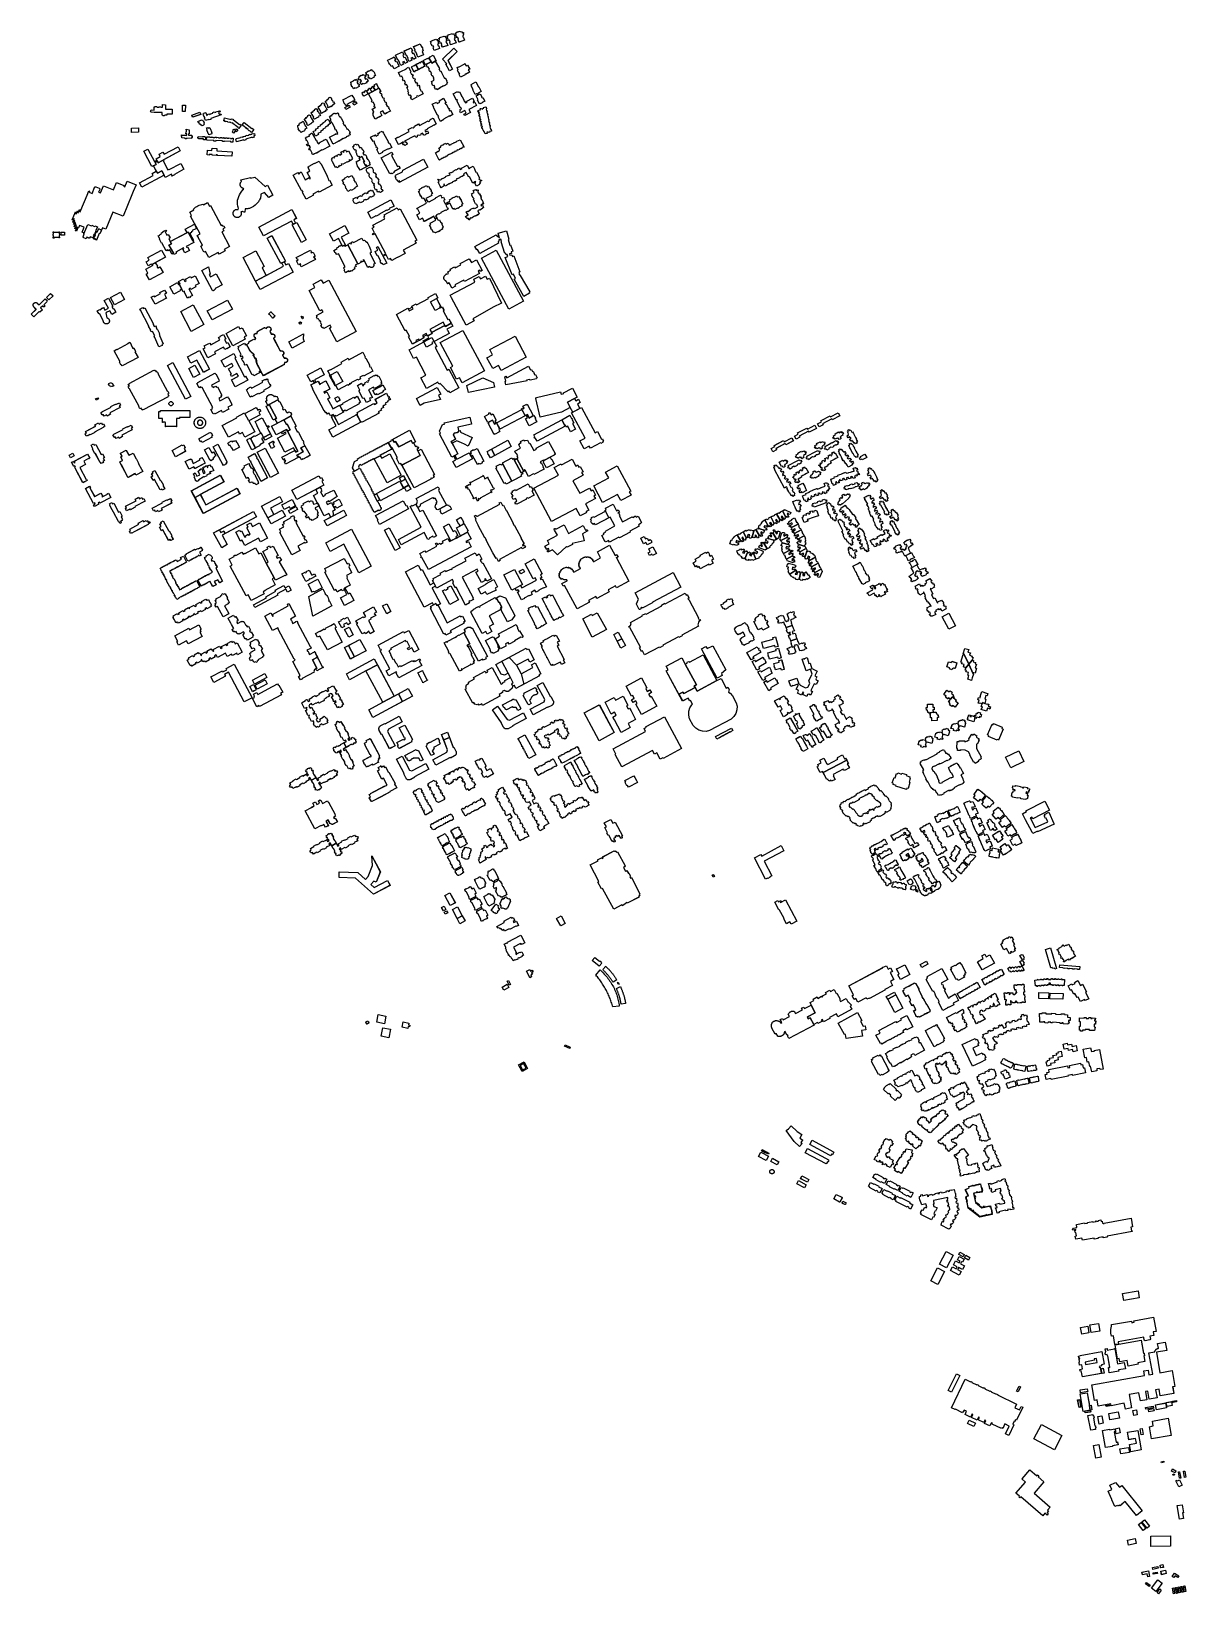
# Model space of a CAD drawing. Header units: inches. Extents: x 480978 to 483416, y 5454526 to 5457823.
import ezdxf

# ---------------------------------------------------------------- set-up
doc = ezdxf.new("R2010")
doc.units = ezdxf.units.IN
doc.header["$MEASUREMENT"] = 0
for name, color, linetype in [('ubcv_building_records', 10, 'Continuous'), ('ubcv_buildings', 10, 'Continuous'), ('ubcv_buildings_uc', 10, 'Continuous'), ('ubcv_subbuildings', 10, 'Continuous')]:
    doc.layers.add(name, color=color, linetype=linetype)

# ---------------------------------------------------------------- blocks, each defined once
blk = doc.blocks.new('ubcv_campus_buildings_ACAD_1_FMEBLOCK1')
at = {"layer": 'ubcv_building_records'}
for points in [[(-2.5, 20.6), (14, 7.6), (14.7, 8.5), (18, 6), (12.9, -0.5), (10.8, 1.1), (11.2, 1.6), (8.7, 3.6), (8.3, 3.1), (5.6, 5.2), (6, 5.7), (3.1, 7.9), (2.8, 7.5), (0.1, 9.6), (0.5, 10.1), (-0.9, 11.2), (-2.4, 12.3), (-2.7, 11.8), (-5.4, 13.9), (-5, 14.4), (-6.5, 15.5)], [(19, -2.6), (20.2, -6.9), (17.6, -7.7), (18.5, -10.7), (14.5, -11.9), (14.2, -10.7), (0.8, -14.8), (1.2, -15.9), (-2.9, -17.2), (-3.2, -16), (-18.4, -20.6), (-20.2, -14.4), (-18.5, -13.9), (-18.7, -13.3), (-13.6, -11.8), (-13.5, -12.4), (-10, -11.4), (-10.2, -10.8), (-6.9, -9.8), (-6.7, -10.4), (-3.6, -9.4), (-3.8, -8.8), (-1.2, -8.1), (-1, -8.6), (0.7, -8.1), (0.5, -7.5), (3.8, -6.6), (3.9, -7.1), (7.4, -6.1), (7.2, -5.5), (10.5, -4.5), (10.7, -5.1), (13.7, -4.2), (13.6, -3.6), (16.1, -2.8), (16.3, -3.4)]]:
    blk.add_lwpolyline(points, close=True, dxfattribs=at)
blk = doc.blocks.new('ubcv_campus_buildings_ACAD_1_FMEBLOCK2')
at = {"layer": 'ubcv_building_records'}
for points in [[(35.3, 4.2), (31.3, 2.1), (32.8, -0.5), (36, 1.2), (44.9, -15.4), (39, -18.5), (38.7, -17.8), (33.1, -20.8), (28, -23.5), (28.4, -24.2), (22.9, -27.1), (20.7, -22.9), (12.3, -27.4), (14.5, -31.6), (9, -34.5), (8.7, -33.9), (-2, -39.5), (-1.6, -40.2), (-7.5, -43.3), (-16.3, -26.7), (-13, -25), (-14.5, -22.3), (-18.4, -24.4), (-21.3, -19.1), (-27.9, -22.6), (-44.9, 9.3), (-22.8, 21.1), (-5.7, -10.8), (-9.9, -13.1), (-7.2, -18.1), (23.8, -1.5), (21.1, 3.5), (16.8, 1.2), (-0.2, 33.1), (18.9, 43.3), (36, 11.4), (32.5, 9.6)], [(-1.4, 16), (-9.5, 11.7), (-12.7, 17.5), (-4.5, 21.9)]]:
    blk.add_lwpolyline(points, close=True, dxfattribs=at)
blk = doc.blocks.new('ubcv_campus_buildings_ACAD_1_FMEBLOCK3')
at = {"layer": 'ubcv_building_records'}
for points in [[(18.3, -41.2), (4.3, -42.9), (3.7, -40.3), (3, -37.7), (2.2, -35.2), (1.4, -32.7), (0.6, -30.1), (-0.3, -27.6), (-1.2, -25.2), (-2.2, -22.7), (-3.2, -20.2), (-4.3, -17.8), (-5.4, -15.4), (-6.5, -13), (-7.7, -10.6), (-8.9, -8.2), (-10.1, -5.9), (-11.4, -3.6), (-12.7, -1.3), (-14.1, 1), (-15.5, 3.3), (-17, 5.5), (-18.4, 7.7), (-19.9, 9.9), (-21.5, 12), (-23.1, 14.2), (-24.7, 16.3), (-26.4, 18.3), (-28.1, 20.4), (-29.8, 22.4), (-31.5, 24.4), (-22.4, 35.1), (-20.1, 33), (-17.9, 31), (-15.7, 28.8), (-13.6, 26.6), (-11.6, 24.4), (-9.5, 22.1), (-7.6, 19.7), (-5.7, 17.3), (-3.9, 14.9), (-2.1, 12.4), (-0.4, 9.9), (1.2, 7.3), (2.8, 4.7), (4.3, 2), (5.7, -0.7), (7.1, -3.4), (8.4, -6.1), (9.6, -8.9), (10.8, -11.8), (11.8, -14.6), (12.9, -17.5), (13.8, -20.4), (14.7, -23.3), (15.5, -26.2), (16.2, -29.2), (16.8, -32.2), (17.4, -35.2), (17.9, -38.2)], [(13.1, 14.1), (5.1, 9.1), (4.4, 10.1), (3.8, 11.2), (3.2, 12.2), (2.5, 13.2), (1.8, 14.2), (1.2, 15.1), (0.5, 16.1), (-0.2, 17.1), (-0.9, 18.1), (-1.6, 19), (-2.4, 20), (-3.1, 20.9), (-3.8, 21.9), (-4.6, 22.8), (-5.3, 23.7), (-6.1, 24.6), (-6.9, 25.6), (-7.7, 26.5), (-8.5, 27.4), (-9.3, 28.2), (-10.1, 29.1), (-10.9, 30), (-11.7, 30.9), (-12.6, 31.7), (-13.4, 32.6), (-14.2, 33.4), (-15.1, 34.3), (-16, 35.1), (-16.8, 35.9), (-10.5, 42.9), (-9.6, 42), (-8.6, 41.1), (-7.7, 40.2), (-6.8, 39.3), (-5.9, 38.4), (-5, 37.4), (-4.1, 36.5), (-3.2, 35.6), (-2.4, 34.6), (-1.5, 33.7), (-0.6, 32.7), (0.2, 31.7), (1, 30.8), (1.9, 29.8), (2.7, 28.8), (3.5, 27.8), (4.3, 26.8), (5.1, 25.7), (5.8, 24.7), (6.6, 23.7), (7.4, 22.6), (8.1, 21.6), (8.9, 20.5), (9.6, 19.5), (10.3, 18.4), (11, 17.3), (11.7, 16.2), (12.4, 15.2)], [(18.1, 5.2), (16.7, 4.4), (15.8, 6.4), (14.7, 8.4), (16, 9.1)], [(31.5, -35.6), (22.2, -37), (22, -35.9), (21.8, -34.7), (21.6, -33.5), (21.4, -32.3), (21.1, -31.1), (20.9, -30), (20.6, -28.8), (20.3, -27.6), (20.1, -26.5), (19.8, -25.3), (19.4, -24.2), (19.1, -23), (18.8, -21.9), (18.5, -20.7), (18.1, -19.6), (17.7, -18.4), (17.4, -17.3), (17, -16.2), (16.6, -15), (16.2, -13.9), (15.8, -12.8), (15.4, -11.7), (14.9, -10.5), (14.5, -9.4), (14, -8.3), (13.5, -7.2), (13.1, -6.1), (12.6, -5), (12.1, -3.9), (20.6, 0), (21.2, -1.2), (21.7, -2.4), (22.2, -3.6), (22.7, -4.7), (23.2, -5.9), (23.7, -7.1), (24.2, -8.3), (24.6, -9.5), (25.1, -10.7), (25.5, -12), (25.9, -13.2), (26.3, -14.4), (26.7, -15.6), (27.1, -16.8), (27.5, -18.1), (27.9, -19.3), (28.2, -20.6), (28.6, -21.8), (28.9, -23), (29.2, -24.3), (29.5, -25.5), (29.8, -26.8), (30.1, -28.1), (30.4, -29.3), (30.6, -30.6), (30.9, -31.8), (31.1, -33.1), (31.3, -34.4)]]:
    blk.add_lwpolyline(points, close=True, dxfattribs=at)
blk = doc.blocks.new('ubcv_campus_buildings_ACAD_1_FMEBLOCK4')
at = {"layer": 'ubcv_building_records'}
for points in [[(2.6, 1.5), (-2.7, -1.3), (-6.3, 5.6), (-1.1, 8.4)], [(6.3, -5.6), (1.1, -8.4), (-1.2, -4.1), (4.1, -1.3)]]:
    blk.add_lwpolyline(points, close=True, dxfattribs=at)
blk = doc.blocks.new('ubcv_campus_buildings_ACAD_1_FMEBLOCK5')
at = {"layer": 'ubcv_building_records'}
for points in [[(-12.3, 8.1), (-29.2, 2), (-30.9, 6.7), (-14, 12.8)], [(27.8, 15.9), (28.6, 13.5), (25.3, 12.3), (26.8, 8.4), (30.1, 9.6), (30.9, 7.1), (9.1, -0.7), (9.4, -1.6), (9, -2.4), (5.9, -3.5), (5, -3.1), (4.7, -2.3), (-2.2, -4.8), (-4.2, 0.9), (-3.5, 1.2), (-4.5, 4), (-5.3, 3.8), (-7.1, 9), (-7, 9.4), (-5, 10.1), (-5.3, 10.8), (-2.3, 11.9), (-2, 11.2), (-1.5, 11.4), (0.4, 5.9), (2, 6.5), (1.7, 7.3), (2.1, 8.2), (5.1, 9.3), (6, 8.9), (6.3, 8.1), (8.2, 8.8), (8, 9.2), (11.3, 10.4), (11.5, 10), (13.4, 10.6), (13.1, 11.5), (13.5, 12.3), (16.5, 13.4), (17.4, 13), (17.7, 12.2), (19.5, 12.9), (19.4, 13.3), (22.7, 14.5), (22.8, 14.2)], [(-8.2, -3.2), (-7.1, -6.3), (-6.4, -6), (-5.1, -9.7), (-5.8, -10), (-4.8, -12.8), (-5.9, -13.2), (-5.6, -14), (-6, -14.9), (-9, -15.9), (-9.9, -15.5), (-10.1, -14.7), (-11.2, -15.1), (-12.1, -12.8), (-13.9, -13.5), (-14.4, -12.3), (-15, -12.5), (-15.9, -9.9), (-15.3, -9.7), (-15.6, -8.9), (-17, -9.4), (-18, -6.6), (-13.4, -5), (-13.6, -4.4), (-10.6, -3.3), (-10.3, -3.9)]]:
    blk.add_lwpolyline(points, close=True, dxfattribs=at)
blk = doc.blocks.new('ubcv_campus_buildings_ACAD_1_FMEBLOCK6')
at = {"layer": 'ubcv_building_records'}
for points in [[(-15.2, 0.6), (-16.7, 3.4), (-18.7, 2.4), (-20.4, 5.7), (-21.1, 5.3), (-31.3, 24.3), (-30.4, 24.8), (-30.2, 24.4), (-28.4, 25.3), (-30, 28.3), (-21.2, 32.9), (-20.9, 32.3), (-18.2, 33.7), (-18.6, 34.4), (-11.4, 38.2), (-9.7, 34.9), (-9, 35.3), (1.2, 16.2), (0.3, 15.8), (0.1, 16.2), (-1.7, 15.2), (-0.2, 12.3), (-3.6, 10.5), (-2, 7.6)], [(-17, -26.8), (-15.9, -26.2), (-15.8, -26.3), (-14.2, -25.5), (-14.3, -25.3), (-11, -23.5), (-11.1, -23.4), (-9.9, -22.8), (-9.8, -23), (-8.2, -22.1), (-8.3, -21.9), (-5, -20.2), (-5.1, -20), (-4, -19.4), (-3.9, -19.6), (-2.3, -18.7), (-2.4, -18.5), (0.9, -16.8), (0.8, -16.6), (1.9, -16), (2, -16.2), (3.7, -15.3), (3.6, -15.1), (6.9, -13.4), (6.8, -13.2), (7.9, -12.6), (8, -12.8), (9.6, -11.9), (9.5, -11.8), (12.8, -10), (12.7, -9.9), (13.8, -9.3), (13.9, -9.4), (15.6, -8.6), (15.5, -8.4), (16.5, -7.8), (16.6, -8), (18.3, -7.1), (18.2, -7), (21.5, -5.2), (21.4, -5), (22.5, -4.5), (22.6, -4.6), (24.2, -3.8), (24.1, -3.6), (25.2, -3), (31.3, -14.4), (30, -15.1), (30, -14.9), (28.3, -15.8), (28.4, -16), (27.1, -16.6), (26.7, -16), (24.9, -16.9), (25.4, -17.7), (24.1, -18.4), (24, -18.3), (22.4, -19.2), (22.4, -19.3), (21.1, -20), (20.8, -19.3), (19, -20.3), (19.4, -21.1), (18.1, -21.8), (18, -21.6), (16.4, -22.5), (16.5, -22.7), (15.2, -23.3), (14.8, -22.7), (13, -23.6), (13.4, -24.4), (12.2, -25.1), (12.1, -25), (10.4, -25.9), (10.5, -26), (9.2, -26.7), (8.9, -26), (7, -27), (7.5, -27.8), (6.2, -28.5), (6.1, -28.4), (4.5, -29.2), (4.6, -29.4), (3.3, -30.1), (2.9, -29.4), (1.1, -30.3), (1.5, -31.2), (0.2, -31.8), (0.2, -31.7), (-1.5, -32.6), (-1.4, -32.7), (-2.7, -33.4), (-3.1, -32.7), (-4.9, -33.7), (-4.4, -34.5), (-5.7, -35.2), (-5.8, -35.1), (-7.4, -35.9), (-7.4, -36.1), (-8.7, -36.8), (-9, -36.1), (-10.8, -37), (-10.4, -37.9), (-10.9, -38.2)]]:
    blk.add_lwpolyline(points, close=True, dxfattribs=at)
blk = doc.blocks.new('ubcv_campus_buildings_ACAD_1_FMEBLOCK7')
at = {"layer": 'ubcv_building_records'}
for points in [[(15.9, 8.7), (15.9, 3.2), (15.9, 3.2), (15.9, 3.2), (15.9, 3.2), (15.9, 3.2), (16, 3.2), (16, 3.1), (16, 3.1), (16, 3.1), (16, 3.1), (16, 3.1), (16, 3), (16, 3), (16.1, 3), (16.1, 3), (16.1, 2.9), (16.1, 2.9), (16, 2.9), (16, 2.9), (16, 2.8), (16, 2.8), (16, 2.8), (16, 2.8), (16, 2.7), (16, 2.7), (15.9, 2.7), (15.9, 2.7), (15.9, 2.7), (15.9, 2.7), (15.9, 2.7), (15.8, -4), (15.9, -4), (15.9, -4), (15.9, -4), (15.9, -4), (15.9, -4), (16, -4.1), (16, -4.1), (16, -4.1), (16, -4.1), (16, -4.1), (16, -4.2), (16, -4.2), (16, -4.2), (16, -4.2), (16, -4.3), (16, -4.3), (16, -4.3), (16, -4.3), (16, -4.4), (16, -4.4), (16, -4.4), (16, -4.4), (16, -4.5), (15.9, -4.5), (15.9, -4.5), (15.9, -4.5), (15.9, -4.5), (15.9, -4.5), (15.8, -4.5), (15.8, -5), (-5.9, -5), (-5.9, -7.4), (-12.4, -7.3), (-12.4, -24.7), (-13, -24.7), (-13, -24.5), (-34.8, -24.4), (-34.8, -24.6), (-35.4, -24.6), (-35.4, -15.6), (-36, -15.6), (-36, -15), (-40.6, -15), (-40.6, -15.6), (-42, -15.6), (-42, -7.2), (-49.2, -7.2), (-49.1, -4.4), (-49.2, -4.4), (-49.2, -4.4), (-49.2, -4.4), (-49.2, -4.3), (-49.3, -4.3), (-49.3, -4.3), (-49.3, -4.3), (-49.3, -4.3), (-49.3, -4.2), (-49.3, -4.2), (-49.3, -4.2), (-49.4, -4.2), (-49.4, -4.1), (-49.4, -4.1), (-49.4, -4.1), (-49.4, -4.1), (-49.4, -4), (-49.3, -4), (-49.3, -4), (-49.3, -4), (-49.3, -3.9), (-49.3, -3.9), (-49.3, -3.9), (-49.3, -3.9), (-49.2, -3.9), (-49.2, -3.8), (-49.2, -3.8), (-49.2, -3.8), (-49.1, -3.8), (-49.1, 2.8), (-49.2, 2.8), (-49.2, 2.8), (-49.2, 2.8), (-49.2, 2.9), (-49.2, 2.9), (-49.3, 2.9), (-49.3, 2.9), (-49.3, 2.9), (-49.3, 3), (-49.3, 3), (-49.3, 3), (-49.3, 3), (-49.3, 3.1), (-49.3, 3.1), (-49.3, 3.1), (-49.3, 3.1), (-49.3, 3.2), (-49.3, 3.2), (-49.3, 3.2), (-49.3, 3.2), (-49.3, 3.3), (-49.3, 3.3), (-49.3, 3.3), (-49.2, 3.3), (-49.2, 3.3), (-49.2, 3.4), (-49.2, 3.4), (-49.2, 3.4), (-49.1, 3.4), (-49.1, 7.3), (-45.7, 7.3), (-45.7, 9.9), (15.9, 9.7), (15.9, 9.2), (15.9, 9.2), (15.9, 9.2), (15.9, 9.2), (16, 9.2), (16, 9.2), (16, 9.1), (16, 9.1), (16, 9.1), (16, 9.1), (16, 9.1), (16.1, 9), (16.1, 9), (16.1, 9), (16.1, 9), (16.1, 8.9), (16.1, 8.9), (16.1, 8.9), (16.1, 8.9), (16, 8.8), (16, 8.8), (16, 8.8), (16, 8.8), (16, 8.7), (16, 8.7), (16, 8.7), (15.9, 8.7), (15.9, 8.7), (15.9, 8.7)], [(-19.1, 22.7), (-22.8, 19.1), (-24.9, 19.1), (-28.4, 22.7), (-28.4, 24.8), (-24.8, 28.4), (-22.7, 28.4), (-19.1, 24.8), (-19.1, 23)], [(31.8, -27), (31, -26.6), (30.1, -26), (29.3, -25.4), (28.6, -24.8), (28, -24), (27.4, -23.2), (26.8, -22.4), (26.4, -21.5), (26, -20.6), (25.7, -19.7), (25.5, -18.7), (25.4, -17.7), (25.3, -16.8), (25.3, -15.8), (25.4, -14.8), (25.5, -13.9), (25.7, -13), (26, -12), (26.4, -11.2), (26.9, -10.3), (27.4, -9.5), (28, -8.7), (28.7, -7.9), (29.5, -7.2), (30.3, -6.5), (31.2, -5.9), (32.1, -5.4), (33.3, -5), (34.3, -4.7), (35.5, -4.4), (36.9, -4.2), (39.1, -4.3), (40.2, -4.6), (41.2, -4.9), (42.2, -5.3), (43.2, -5.8), (44.2, -6.3), (45, -7), (45.8, -7.7), (46.6, -8.5), (47.3, -9.4), (47.8, -10.3), (48.3, -11.3), (48.7, -12.2), (49, -13.3), (49.2, -14.3), (49.3, -15.3), (49.4, -16.4), (49.3, -17.4), (49.2, -18.5), (48.9, -19.5), (48.6, -20.5), (48.2, -21.5), (47.7, -22.4), (47.1, -23.3), (46.5, -24.1), (45.8, -24.9), (45.1, -25.6), (44.3, -26.2), (43.5, -26.7), (42.6, -27.2), (41.6, -27.6), (40.7, -28), (39.7, -28.2), (38.7, -28.3), (37.7, -28.4), (36.7, -28.4), (35.7, -28.3), (34.7, -28.1), (33.7, -27.8), (32.7, -27.5)], [(35.1, -11.3), (34.6, -11.6), (34.3, -11.8), (33.9, -12.2), (33.5, -12.5), (33.2, -12.9), (33, -13.2), (32.7, -13.7), (32.5, -14.1), (32.3, -14.5), (32.2, -15), (32.1, -15.5), (32.1, -15.9), (32.1, -16.4), (32.1, -16.9), (32.2, -17.4), (32.3, -17.8), (32.5, -18.3), (32.7, -18.7), (32.9, -19.1), (33.2, -19.5), (33.4, -19.9), (33.8, -20.2), (34.1, -20.5), (34.5, -20.8), (34.9, -21), (35.3, -21.3), (35.8, -21.4), (36.2, -21.6), (36.7, -21.7), (37.1, -21.7), (37.6, -21.7), (38.1, -21.7), (38.5, -21.7), (39, -21.6), (39.4, -21.4), (39.9, -21.2), (40.3, -21), (40.7, -20.8), (41.1, -20.5), (41.5, -20.1), (41.8, -19.8), (42.1, -19.4), (42.3, -19), (42.6, -18.6), (42.8, -18.1), (42.9, -17.6), (43, -17.2), (43.1, -16.7), (43.1, -16.2), (43.1, -15.7), (43, -15.2), (42.9, -14.8), (42.7, -14.3), (42.5, -13.9), (42.3, -13.4), (42, -13), (41.7, -12.6), (41.4, -12.3), (41, -12), (40.6, -11.7), (40.2, -11.4), (39.8, -11.2), (39.3, -11), (38.9, -10.9), (38.4, -10.8), (37.9, -10.7), (37.4, -10.7), (36.9, -10.8), (36.4, -10.9), (36, -11), (35.5, -11.1)]]:
    blk.add_lwpolyline(points, close=True, dxfattribs=at)
blk = doc.blocks.new('ubcv_campus_buildings_ACAD_1_FMEBLOCK8')
at = {"layer": 'ubcv_building_records'}
for points in [[(17.8, 43.9), (20.4, 41.2), (21.3, 42), (27.1, 36.2), (26.2, 35.3), (30.9, 30.6), (31.8, 31.4), (37.8, 25.4), (36.9, 24.5), (41.6, 19.8), (42.5, 20.6), (48.5, 14.6), (47.6, 13.7), (50, 11.3), (49, 10.3), (53.6, 5.7), (53.1, 2.4), (54.3, 2.2), (52.9, -7.6), (51.7, -7.4), (51.2, -10.6), (43.5, -14.7), (42.5, -12.8), (40.3, -14), (41.3, -15.9), (38.3, -17.4), (38.9, -18.5), (30, -23.3), (29.4, -22.2), (26.5, -23.8), (25.5, -21.9), (23.4, -23), (22.9, -22.2), (20.3, -23.6), (20.9, -24.6), (20.4, -24.9), (20.3, -24.7), (19.6, -25), (19.8, -25.2), (19.3, -25.5), (19.1, -25.3), (17.3, -26.3), (17.4, -26.5), (16.9, -26.8), (16.8, -26.5), (16.1, -26.9), (16.3, -27.1), (15.8, -27.4), (15.2, -26.3), (12.6, -27.7), (13, -28.5), (10.9, -29.7), (11.9, -31.5), (9, -33.1), (9.5, -34.2), (0.7, -38.9), (0.1, -37.9), (-2.9, -39.4), (-3.9, -37.5), (-6, -38.7), (-4.7, -41), (-6.6, -42), (-7.5, -41.8), (-7.7, -43.2), (-11.3, -42.7), (-11.5, -43.9), (-16.4, -43.1), (-16.2, -41.9), (-19.8, -41.4), (-19.5, -39.3), (-21.3, -37.4), (-22.8, -38.9), (-25.3, -36.4), (-26.2, -37.3), (-32.8, -30.6), (-31.9, -29.7), (-34.3, -27.3), (-32.8, -25.8), (-36.2, -22.4), (-37.7, -23.9), (-40.1, -21.5), (-41, -22.4), (-48, -15.3), (-47.1, -14.4), (-49.5, -12), (-48, -10.5), (-49.7, -8.8), (-50.5, -9.7), (-51.7, -8.5), (-51.6, -7.6), (-53.1, -7.3), (-52.5, -3.7), (-54.3, -3.4), (-53.3, 3.2), (-51.5, 2.9), (-51, 6.5), (-47.1, 5.9), (-46.6, 9.2), (-42.5, 8.6), (-42.3, 9.8), (-39.3, 11.5), (-39.4, 11.7), (-36.6, 13.2), (-36.5, 12.9), (-33.4, 14.6), (-33.6, 14.8), (-32.2, 15.6), (-32.1, 15.3), (-29.3, 16.8), (-29.5, 17), (-28.1, 17.8), (-28, 17.5), (-24.9, 19.1), (-25.1, 19.4), (-22.3, 20.9), (-22.2, 20.6), (-19.1, 22.2), (-20.1, 24.1), (-15.4, 26.6), (-15.3, 26.4), (-14.4, 26.8), (-14.6, 27.1), (-12.1, 28.4), (-11.9, 28.1), (-9.5, 29.4), (-9.6, 29.7), (-7.1, 31), (-7, 30.8), (-6.4, 31.1), (-6.6, 31.3), (-1.9, 33.8), (-0.9, 31.9), (1.3, 33.1), (1.1, 33.4), (3.9, 34.8), (4, 34.6), (6.1, 35.7), (6.4, 37.8), (10, 39.7), (9.9, 40), (14.8, 42.6), (15, 42.4)], [(5, 23.5), (1.7, 21.8), (1.2, 22.7), (-1.7, 21.1), (-1.5, 20.7), (-3.2, 19.8), (-7.3, 17.7), (-9, 16.7), (-9.2, 17.1), (-14.1, 14.5), (-13.1, 12.8), (-25.9, 6), (-26.9, 7.7), (-28.7, 6.7), (-28.2, 5.8), (-31.3, 4.2), (-31.9, 5.3), (-32.3, 5), (-32.7, 4.7), (-33.1, 4.4), (-33.4, 4), (-33.7, 3.7), (-34, 3.3), (-34.3, 2.8), (-34.5, 2.4), (-34.7, 1.9), (-34.8, 1.4), (-34.9, 0.9), (-34.9, 0.5), (-34.9, 0), (-34.9, -0.5), (-34.8, -1), (-34.7, -1.5), (-34.5, -2), (-34.3, -2.4), (-34.1, -2.9), (-33.8, -3.3), (-33.5, -3.7), (-32.6, -2.8), (-27.5, -7.9), (-26.6, -7.1), (-20.8, -13), (-21.5, -13.7), (-16.4, -18.9), (-17.2, -19.7), (-16.5, -20.3), (-15.8, -20.8), (-15.1, -21.2), (-14.3, -21.6), (-13.5, -21.9), (-12.7, -22.1), (-11.8, -22.2), (-11, -22.3), (-10.1, -22.3), (-9.3, -22.3), (-8.5, -22.2), (-7.6, -21.9), (-6.8, -21.7), (-7.4, -20.6), (-4.3, -18.9), (-4.9, -17.7), (-0.5, -15.4), (0.1, -16.6), (3.1, -15), (4, -16.7), (6.1, -15.6), (4.7, -12.9), (4.4, -13.1), (4.2, -12.6), (4.7, -12.3), (4.8, -12.5), (6.8, -11.5), (6.6, -11.2), (7.2, -10.9), (7.4, -10.8), (7.6, -10.7), (7.7, -10.6), (7.8, -10.4), (8, -10.3), (8.1, -10.1), (8.2, -9.9), (8.3, -9.7), (8.3, -9.6), (8.4, -9.4), (8.4, -9.2), (8.4, -9), (8.4, -8.7), (8.4, -8.5), (8.4, -8.3), (8.3, -8.2), (9.1, -7.8), (9.2, -7.9), (9.3, -8.1), (9.4, -8.2), (9.5, -8.3), (9.6, -8.4), (9.7, -8.5), (9.8, -8.6), (9.9, -8.7), (10.1, -8.7), (10.2, -8.8), (10.4, -8.8), (10.5, -8.8), (10.7, -8.9), (10.8, -8.9), (11, -8.8), (11.1, -8.8), (11.3, -8.8), (11.4, -8.7), (11.5, -8.7), (11.7, -8.6), (11.8, -8.5), (11.9, -8.4), (12.6, -8.1), (12.7, -8.3), (14.7, -7.3), (14.5, -7), (15, -6.8), (15.3, -7.3), (15, -7.4), (16.5, -10.1), (18.6, -9), (17.7, -7.2), (20.6, -5.6), (20, -4.4), (24.4, -2.1), (25.1, -3.3), (28.1, -1.6), (28.6, -2.5), (29.1, -2.3), (29.5, -2.1), (29.9, -1.9), (30.2, -1.6), (30.6, -1.2), (30.9, -0.9), (31.2, -0.5), (31.4, -0.1), (31.7, 0.3), (31.8, 0.7), (32, 1.2), (32.1, 1.7), (32.1, 2.1), (32.1, 2.6), (32.1, 3.1), (32, 3.5), (31.9, 4), (31.8, 4.4), (31.6, 4.9), (31.3, 5.3), (31.1, 5.7), (30.8, 6), (30.5, 6.4), (29.7, 5.6), (24.7, 10.6), (23.8, 9.8), (17.8, 15.8), (18.7, 16.7), (16.2, 19.2), (15.9, 18.9), (13.4, 21.4), (14.4, 22.4), (13.7, 23), (13, 23.6), (12.2, 24), (11.4, 24.4), (10.5, 24.7), (9.6, 25), (8.7, 25.2), (7.8, 25.3), (6.9, 25.3), (6, 25.3), (5.1, 25.1), (4.2, 24.9)]]:
    blk.add_lwpolyline(points, close=True, dxfattribs=at)
blk = doc.blocks.new('ubcv_campus_buildings_ACAD_1_FMEBLOCK9')
at = {"layer": 'ubcv_building_records'}
for points in [[(4.3, 7.1), (3.4, 2.9), (2.8, 3.1), (0.3, 7.5), (0.6, 8.3)], [(-1.8, -4), (-0.9, -4.3), (-0.7, -3.9), (-0.6, -3.8), (0.6, -6.1), (0.5, -6.2), (0.3, -6.8), (0.4, -6.9), (-2.1, -8.3), (-2.2, -8.1), (-2.8, -7.9), (-3, -8), (-4.3, -5.5), (-4.1, -5.4), (-4, -4.8), (-4.1, -4.6), (-1.8, -3.4), (-1.7, -3.6)]]:
    blk.add_lwpolyline(points, close=True, dxfattribs=at)
blk = doc.blocks.new('ubcv_campus_buildings_ACAD_1_FMEBLOCK10')
at = {"layer": 'ubcv_building_records'}
for points in [[(2.2, 10.1), (9.6, -3.8), (-2.2, -10.1), (-9.6, 3.8)], [(-6.3, 2.8), (-1.2, -6.8), (6.3, -2.8), (1.2, 6.8)]]:
    blk.add_lwpolyline(points, close=True, dxfattribs=at)
blk = doc.blocks.new('ubcv_campus_buildings_ACAD_1_FMEBLOCK11')
at = {"layer": 'ubcv_building_records'}
for points in [[(15.5, 18), (18.2, 12.7), (18.5, 12.9), (19.2, 11.6), (16.3, 10.1), (15.8, 11.1), (11.9, 9.1), (10.5, 11.9), (9.5, 11.4), (7.7, 14.9), (8.6, 15.4), (8.2, 16), (12.9, 18.5), (13.7, 17)], [(-13.1, -15.9), (-17.9, -18.5), (-19.2, -16), (-14.4, -13.5)]]:
    blk.add_lwpolyline(points, close=True, dxfattribs=at)
blk = doc.blocks.new('ubcv_campus_buildings_ACAD_1_FMEBLOCK12')
at = {"layer": 'ubcv_building_records'}
for points in [[(42.8, 26.7), (37.7, 24), (45.5, 9.4), (38.3, 5.6), (42.9, -2.8), (26.2, -11.6), (26.8, -12.7), (-6.1, -30.2), (-6.4, -29.6), (-11.2, -32.2), (-12.8, -29.2), (-30.2, -38.5), (-34.6, -30.5), (-38.2, -32.4), (-42.3, -24.6), (-39.4, -23), (-49.8, -3.6), (22, 34.5), (21.9, 34.7), (27.7, 37.8), (27.9, 37.4), (30, 38.5), (33.6, 31.7), (38.6, 34.4)], [(49.8, -22.8), (32.5, -31.9), (29.6, -26.4), (46.8, -17.2)]]:
    blk.add_lwpolyline(points, close=True, dxfattribs=at)
blk = doc.blocks.new('ubcv_campus_buildings_ACAD_1_FMEBLOCK13')
at = {"layer": 'ubcv_building_records'}
for points in [[(-25.5, -25.7), (22.9, 0.1), (-0.8, 44.2), (3.9, 46.7), (4.6, 45.5), (11.4, 49.1), (14.8, 42.6), (19.9, 33.1), (26, 36.3), (55.1, -18.1), (48.5, -21.7), (47.1, -19), (39.8, -22.8), (40.4, -24), (36.8, -25.9), (28.8, -11), (-19.6, -36.9)], [(-22, -43.6), (-32.3, -49.1), (-55.1, -6.3), (-44.8, -0.8)]]:
    blk.add_lwpolyline(points, close=True, dxfattribs=at)
blk = doc.blocks.new('ubcv_campus_buildings_ACAD_1_FMEBLOCK14')
at = {"layer": 'ubcv_building_records'}
for points in [[(-6.1, 6.2), (10.1, -2.3), (5.3, -11.6), (-10.9, -3.1)], [(-4.8, 8.7), (-3.3, 11.6), (5, 7.2), (3.5, 4.3)], [(4.4, 4.5), (5.6, 6.7), (10.9, 3.9), (9.8, 1.7)]]:
    blk.add_lwpolyline(points, close=True, dxfattribs=at)
blk = doc.blocks.new('ubcv_campus_buildings_ACAD_1_FMEBLOCK15')
at = {"layer": 'ubcv_building_records'}
for points in [[(-12.7, 32.6), (-9.6, 27), (-1.7, 31.3), (7.9, 13.9), (-18.5, -0.4), (-28, 16.9), (-15.8, 23.5), (-18.9, 29.2)], [(-15.6, -18.6), (-15.2, -19.3), (-12.9, -18.1), (-13.3, -17.3), (-9.7, -15.4), (-9.3, -16.1), (-7, -14.9), (-7.4, -14.2), (-3.7, -12.3), (-3.4, -12.9), (-1.1, -11.6), (-1.5, -10.9), (2.1, -9), (2.5, -9.7), (4.8, -8.4), (4.4, -7.7), (8, -5.8), (8.4, -6.5), (10.6, -5.2), (10.2, -4.5), (13.9, -2.5), (14.2, -3.3), (16.5, -2), (16.1, -1.3), (19.8, 0.7), (20.1, 0), (22.4, 1.2), (28, -9), (25.9, -10.1), (26.5, -11.2), (22.6, -13.2), (22.1, -12.2), (20, -13.3), (20.6, -14.4), (16.8, -16.4), (16.2, -15.4), (14.1, -16.5), (14.7, -17.6), (10.9, -19.6), (10.3, -18.6), (8.3, -19.7), (8.8, -20.8), (5, -22.9), (4.4, -21.8), (2.4, -22.9), (2.9, -24), (-0.9, -26.1), (-1.5, -25), (-3.5, -26.1), (-2.9, -27.2), (-6.8, -29.3), (-7.4, -28.2), (-9.4, -29.4), (-8.8, -30.4), (-12.8, -32.6), (-19.2, -20.5)]]:
    blk.add_lwpolyline(points, close=True, dxfattribs=at)
blk = doc.blocks.new('ubcv_campus_buildings_ACAD_1_FMEBLOCK16')
at = {"layer": 'ubcv_building_records'}
for points in [[(-11.4, 3.8), (-9.5, -7.7), (-12.1, -8.3), (-14, 3.5)], [(-3, -7), (-5.4, -7.5), (-7.8, 4.5), (-5.4, 4.9)], [(2.7, -5.9), (0.3, -6.4), (-2.1, 5.6), (0.3, 6.1)], [(8.4, -4.8), (6, -5.2), (3.6, 6.7), (6, 7.2)], [(14, -3.7), (11.6, -4.1), (9.3, 7.8), (11.7, 8.3)]]:
    blk.add_lwpolyline(points, close=True, dxfattribs=at)
blk = doc.blocks.new('ubcv_campus_buildings_ACAD_1_FMEBLOCK17')
at = {"layer": 'ubcv_building_records'}
for points in [[(-10.8, 2.4), (-5, -8.4), (-12.5, -12.5), (-18.3, -1.6)], [(13.8, 12.5), (18.3, 4), (-2.9, -7.3), (-7.4, 1.1)]]:
    blk.add_lwpolyline(points, close=True, dxfattribs=at)
blk = doc.blocks.new('ubcv_campus_buildings_ACAD_1_FMEBLOCK18')
at = {"layer": 'ubcv_building_records'}
for points in [[(-16.7, 22.5), (-6.7, 9.8), (-12.1, 5.5), (-22.1, 18.2)], [(-9.6, 28.1), (1.2, 14.4), (-4.2, 10.1), (-15.1, 23.8)], [(-27.3, -21.8), (-43.2, -25.1), (-45.6, -14.7), (-29.4, -11.6)], [(45.5, -5.9), (45.6, -27.9), (4.1, -28.1), (4, -6.1)]]:
    blk.add_lwpolyline(points, close=True, dxfattribs=at)
blk = doc.blocks.new('ubcv_campus_buildings_ACAD_1_FMEBLOCK19')
at = {"layer": 'ubcv_building_records'}
for points in [[(-9.6, 16.6), (-1.8, 13.4), (-1.3, 14.7), (4.5, 12.3), (5, 13.6), (10.6, 11.3), (7.4, 3.4), (7.6, 3.3), (4.4, -4.7), (4.1, -4.6), (4.2, -4.5), (3.6, -4.2), (2.1, -7.8), (3, -8.1), (1.9, -10.7), (1.5, -11.8), (-4.4, -9.5), (-5.8, -12.8), (-11.6, -10.5), (-13, -13.8), (-19.1, -11.4), (-18.3, -9.5), (-19.4, -9), (-17.4, -3.9), (-17.9, -3.7)], [(19.4, 4.8), (15.7, -3.5), (14.2, -2.9), (8.6, -16.6), (8.3, -16.5), (8.9, -15.1), (3.1, -12.8), (2.6, -14.2), (2.3, -14), (3.4, -11.3), (4.5, -8.7), (5.3, -9.1), (6.7, -5.7), (5.9, -5.3), (8.3, 0.6), (8.6, 0.5), (11.1, 1.9), (13.5, 7.8), (13.8, 7.7), (13.6, 7.3), (17.4, 5.7), (17.3, 5.6)]]:
    blk.add_lwpolyline(points, close=True, dxfattribs=at)
blk = doc.blocks.new('ubcv_campus_buildings_ACAD_1_FMEBLOCK20')
at = {"layer": 'ubcv_building_records'}
for points in [[(35, 31.8), (47.6, 8.2), (45.8, 7.3), (46.3, 6.4), (39.4, 2.7), (35.4, 10.1), (30.8, 7.7), (23, 22.3), (25.7, 23.7), (26.5, 22.2), (28.5, 23.3), (26, 27.9), (32.7, 31.5), (33, 30.8)], [(-38.3, -1.8), (-33.8, -10.1), (-32.1, -9.2), (-32.9, -7.7), (-30.4, -6.4), (-23, -20.3), (-25.1, -21.4), (-23, -25.4), (-25.2, -26.6), (-24.8, -27.3), (-32.7, -31.5), (-33, -30.8), (-35, -31.8), (-47.6, -8.3), (-45.6, -7.3), (-46.2, -6)]]:
    blk.add_lwpolyline(points, close=True, dxfattribs=at)
blk = doc.blocks.new('ubcv_campus_buildings_ACAD_1_FMEBLOCK21')
at = {"layer": 'ubcv_building_records'}
for points in [[(-0.7, 15.7), (3.6, 7.5), (4.3, 7.8), (5.7, 5.2), (0.8, 2.6), (0.6, 3.1), (-3, 1.2), (-2.7, 0.7), (-7.5, -1.8), (-8.9, 0.8), (-8.2, 1.2), (-12.6, 9.3), (-2.6, 14.7)], [(8.2, -1.2), (12.6, -9.3), (10.8, -10.3), (0.7, -15.7), (-3.6, -7.5), (-4.3, -7.8), (-5.7, -5.2), (-0.9, -2.6), (-0.6, -3.2), (2.9, -1.3), (2.6, -0.7), (7.5, 1.8), (8.9, -0.8)]]:
    blk.add_lwpolyline(points, close=True, dxfattribs=at)
blk = doc.blocks.new('ubcv_campus_buildings_ACAD_1_FMEBLOCK22')
at = {"layer": 'ubcv_building_records'}
for points in [[(-14.5, 42.2), (-8.9, 31.9), (-7.7, 32.5), (-1.6, 20.9), (-7.2, 17.9), (-9.2, 21.5), (-30.8, 10), (-40.6, 28.3)], [(29.8, -12.7), (40.6, -32.7), (40.2, -32.9), (40.4, -33.3), (34.2, -36.6), (34, -36.2), (32.1, -37.2), (32.3, -37.6), (26.1, -40.9), (25.9, -40.5), (22.7, -42.2), (19.8, -36.8), (17.4, -38), (16.7, -36.7), (15.7, -34.7), (14.4, -35.4), (13, -32.6), (14.2, -32), (25.8, -25.8), (21.2, -17.2)]]:
    blk.add_lwpolyline(points, close=True, dxfattribs=at)
blk = doc.blocks.new('ubcv_campus_buildings_ACAD_1_FMEBLOCK23')
at = {"layer": 'ubcv_building_records'}
for points in [[(-71.9, 26.3), (-78.7, 29.8), (-60.8, 64.8), (-54, 61.4)], [(-43, 54), (-31.3, 48.2), (-31, 49), (-28.1, 47.6), (-28.5, 46.8), (-17.8, 41.7), (-17.5, 42.4), (-14.6, 41), (-15, 40.3), (-4.3, 35.1), (-4, 35.9), (-1.1, 34.5), (-1.5, 33.7), (9.2, 28.6), (9.5, 29.3), (12.4, 27.9), (12, 27.2), (22.7, 22), (23, 22.7), (25.9, 21.3), (25.5, 20.6), (65.8, 1), (62.2, -6.4), (71.7, -11.1), (75.4, -3.5), (78.7, -5.1), (65.5, -33), (63.3, -32), (61.6, -35.5), (60.6, -35), (57.6, -41.2), (60.3, -42.8), (49.7, -64.8), (42.2, -61.2), (50.2, -45), (50.2, -45), (41.3, -40.7), (36.9, -50.1), (34.7, -49), (33.9, -50.6), (14, -40.9), (14.8, -39.3), (12.9, -38.4), (12.4, -39.4), (11.8, -39.1), (9, -44.9), (-2.2, -39.5), (0.7, -33.5), (-1.1, -32.7), (-3.6, -37.9), (-15.3, -32.2), (-12.8, -27), (-14.6, -26.1), (-17.7, -32.6), (-29.5, -26.9), (-26.3, -20.4), (-28.1, -19.6), (-31.2, -26.1), (-43, -20.4), (-39.8, -13.9), (-44.9, -11.4), (-46.8, -15.3), (-47.7, -14.9), (-48.6, -16.9), (-63.5, -9.7), (-63.9, -10.5), (-71.7, -6.4)], [(-34.4, -32.5), (-20.9, -39.1), (-24.4, -46.3), (-37.9, -39.8)]]:
    blk.add_lwpolyline(points, close=True, dxfattribs=at)
blk = doc.blocks.new('ubcv_campus_buildings_ACAD_1_FMEBLOCK24')
at = {"layer": 'ubcv_building_records'}
for points in [[(-24.1, -11), (-18.9, -10.1), (-20.5, -1.5), (-24.9, -2.3), (-26.1, 4.5), (-24.8, 4.8), (-25.8, 11), (-24.7, 11.2), (-25, 13), (-26.3, 12.7), (-27, 17), (-23.7, 17.6), (-23.9, 18.6), (22, 26.8), (27, -0.3), (21, -1.3), (21.4, -3.8), (16.6, -4.7), (17, -7), (18.6, -6.7), (20.9, -19.6), (-19, -26.8), (-21.3, -14.2), (-23.5, -14.6)], [(6.4, 8.1), (-13.4, 4.5), (-12.4, -0.9), (12.2, 3.2), (10.7, 11.9), (5.8, 11.1)]]:
    blk.add_lwpolyline(points, close=True, dxfattribs=at)
blk = doc.blocks.new('ubcv_campus_buildings_ACAD_1_FMEBLOCK25')
at = {"layer": 'ubcv_building_records'}
for points in [[(-18.5, 9.6), (-24.9, 21.4), (-20.3, 24), (-21.5, 26.2), (-19.1, 27.6), (-20.3, 29.9), (-10.9, 35), (-10.4, 34), (-8.2, 35.2), (-8.7, 36.2), (-5.9, 37.8), (-4.4, 35), (-1.4, 36.7), (1.9, 30.5), (-0.3, 29.3), (4.5, 20.5), (2.2, 19.2), (6.3, 11.9), (3.9, 10.6), (5.6, 7.4), (-0.9, 3.8), (-2, 5.9), (-4.8, 4.4), (-3.7, 2.3), (-6.4, 0.9), (-12.8, 12.6)], [(20.6, -25.7), (24.9, -33.6), (21.4, -35.5), (20, -33.1), (18.6, -33.8), (18.8, -34.1), (15.2, -36.1), (13.8, -33.6), (12.5, -34.4), (12.6, -34.7), (9, -36.6), (7.7, -34.2), (2.8, -37.2), (1.5, -34.7), (0.1, -35.5), (0.3, -35.9), (0.1, -36.1), (0, -35.9), (-3.3, -37.8), (-4.7, -35.3), (-6.3, -36.2), (-9.6, -30.1), (-8.2, -29.4), (-8.6, -28.6), (-4.8, -26.6), (-3.2, -29.5), (-2.1, -28.8), (-2.5, -28.1), (1.4, -26), (2.9, -28.9), (4.1, -28.3), (3.7, -27.5), (7.5, -25.4), (9.1, -28.3), (10.3, -27.7), (9.9, -27), (13.7, -24.9), (15.3, -27.8), (16.5, -27.1), (16, -26.4), (19.9, -24.3), (20, -24.6)], [(21.4, -12.8), (24.7, -18.8), (23.1, -19.7), (24.4, -22.2), (20.8, -24.2), (20.4, -23.3), (15.8, -14.9), (19.6, -12.8), (20.1, -13.6)], [(20.9, -11.9), (15.9, -2.6), (19.7, -0.5), (20.1, -1.3), (21.5, -0.6), (24.8, -6.6), (23.2, -7.5), (24.5, -9.9)]]:
    blk.add_lwpolyline(points, close=True, dxfattribs=at)
blk = doc.blocks.new('ubcv_campus_buildings_ACAD_1_FMEBLOCK26')
at = {"layer": 'ubcv_building_records'}
for points in [[(-2.6, -8.6), (-17.8, -11.2), (-20.3, 2.8), (-5.1, 5.5)], [(17.4, 11.2), (20.3, -4.9), (2.1, -8.1), (-0.7, 8)]]:
    blk.add_lwpolyline(points, close=True, dxfattribs=at)
blk = doc.blocks.new('ubcv_campus_buildings_ACAD_1_FMEBLOCK27')
at = {"layer": 'ubcv_building_records'}
for points in [[(-25.4, 19.1), (-12.6, -24.3), (-16.7, -25.5), (-17.4, -23.3), (-21.5, -24.6), (-22.2, -22.2), (-24.6, -22.9), (-36.1, 16)], [(8.6, 24.3), (13.1, 26.7), (16.2, 20.9), (17.3, 21.4), (18.8, 18.7), (17.8, 18.1), (20.8, 12.5), (21.9, 13.1), (23.6, 10.1), (22.4, 9.5), (25.1, 4.5), (25.7, 4.8), (27.2, 2), (23.3, -0.1), (23.7, -0.7), (15.4, -5.2), (15.8, -6), (13.8, -7.1), (12.4, -4.5), (6.7, -7.5), (7.1, -8.4), (3, -10.6), (1.9, -8.6), (3, -8), (1.6, -5.4), (1.1, -5.6), (-0.5, -2.5), (-2.2, -3.4), (-3.4, -1.2), (-2.2, -0.5), (-5.6, 5.7), (-6.7, 5.1), (-8, 7.4), (-6.8, 8.1), (-8.7, 11.5), (-8.4, 11.6), (-9.6, 13.9), (-10.4, 13.4), (-11.5, 15.5), (-7.4, 17.7), (-7.9, 18.6), (-0.2, 22.7), (-1.2, 24.4), (0.7, 25.5), (1.6, 23.8), (2.6, 24.3), (3.5, 22.8), (8.1, 25.3)], [(36.1, -20.1), (35.5, -26.7), (31.7, -26.4), (31.8, -25.8), (25.2, -25.2), (25.1, -26), (21.1, -25.7), (21.2, -24.9), (14.6, -24.3), (14.6, -25.1), (11.3, -24.9), (11.4, -24), (4.4, -23.4), (4.4, -24.2), (0.8, -23.9), (0.9, -23.2), (-6.2, -22.5), (-5.7, -16.5)]]:
    blk.add_lwpolyline(points, close=True, dxfattribs=at)
blk = doc.blocks.new('ubcv_campus_buildings_ACAD_1_FMEBLOCK28')
at = {"layer": 'ubcv_building_records'}
for points in [[(23.1, 42.7), (25, 45), (30.5, 40.3), (29.1, 38.6), (30.6, 37.2), (32.1, 39), (37.8, 34.2), (36.3, 32.4), (38.6, 30.4), (40.2, 32.2), (43.5, 29.5), (41.9, 27.6), (43.9, 25.9), (45.4, 27.8), (50.9, 23.2), (49.1, 21.1), (50.1, 20.3), (47, 16.7), (48, 15.8), (45.7, 13), (43.9, 14.6), (41.9, 12.2), (43, 11.2), (41.9, 9.8), (40.6, 11), (37.3, 7.1), (29.9, 13.2), (31.6, 15.3), (28.9, 17.5), (27.2, 15.6), (21.5, 20.5), (22.7, 22), (21.1, 23.3), (19.8, 21.8), (15.8, 25.2), (17.1, 26.5), (14.4, 28.7), (17.2, 32), (15.6, 33.3), (17.6, 35.6), (15.8, 37.2), (18.6, 40.4), (19.2, 39.9), (22.2, 43.5)], [(-25, -9.7), (-22.2, -11.1), (-20.9, -8.7), (-17.7, -10.3), (-18.9, -12.4), (-10.4, -16.9), (-13, -21.7), (-10.3, -23.2), (-12.1, -26.7), (-13.4, -26), (-16.8, -32.5), (-24.5, -28.5), (-23.4, -26.5), (-27.3, -24.5), (-28.5, -26.8), (-30.9, -25.5), (-31.7, -26.8), (-33.9, -25.7), (-31.9, -21.9), (-34.4, -20.6), (-35.3, -22.1), (-38.4, -20.5), (-37.4, -18.6), (-39.9, -17.3), (-42, -21.2), (-45.4, -19.4), (-44.8, -18.4), (-50.9, -15.2), (-46.7, -7.3), (-44.6, -8.4), (-43.1, -5.5), (-44.7, -4.7), (-42.5, -0.5), (-40.8, -1.3), (-38.9, 2.4), (-40.8, 3.4), (-38.4, 8), (-36.8, 7.1), (-34.7, 11), (-36.4, 11.9), (-34.1, 16.2), (-32.6, 15.4), (-30.8, 19), (-32.1, 19.7), (-28.2, 27.2), (-26.8, 26.5), (-25.6, 28.8), (-19.2, 25.5), (-18.1, 27.6), (-14.8, 25.9), (-15.3, 25), (-11.9, 23.2), (-13.5, 20.1), (-10.5, 18.6), (-13.2, 13.6), (-15.7, 14.9), (-19.8, 6.7), (-17.1, 5.3), (-20.6, -1.3), (-22.4, -0.4), (-23.4, -2.4), (-25, -1.5), (-25.1, -1.8), (-25.2, -2.1), (-25.3, -2.4), (-25.5, -2.6), (-25.7, -2.8), (-26, -3), (-26.2, -3.1), (-26.5, -3.2), (-26.8, -3.2)], [(9.6, -4.1), (11.1, -1.6), (10.1, -1), (11.9, 1.9), (14.7, 0.2), (17, 7.4), (29.1, 5.3), (28.1, -1), (30.5, -2.5), (28.7, -5.4), (30, -6.2), (28.1, -9.4), (26.7, -8.5), (25.2, -10.9), (26.7, -11.8), (23.1, -17.5), (21.5, -16.5), (19.1, -20.3), (21.3, -21.7), (13.6, -34.1), (11.7, -33), (9.4, -36.5), (11, -37.5), (6.4, -45), (0, -41), (-1, -42.6), (-7.9, -38.3), (-6.1, -35.5), (-9.2, -33.5), (-4.2, -25.5), (-2.9, -26.3), (-1.7, -24.4), (-3.7, -23.2), (4.3, -10.2), (5.6, -11), (8, -7), (6.8, -6.3), (8.6, -3.5)]]:
    blk.add_lwpolyline(points, close=True, dxfattribs=at)
blk = doc.blocks.new('ubcv_campus_buildings_ACAD_1_FMEBLOCK29')
at = {"layer": 'ubcv_building_records'}
for points in [[(-2.2, 2.7), (-13.9, 0.4), (-14.6, 4.4), (-2.9, 6.6)], [(7.2, 10.6), (8.4, 4.8), (2.8, 3.5), (1.8, 9.2)], [(-4.5, -5.2), (-4, -8), (-12.9, -9.8), (-13.2, -7)], [(4.9, -10.6), (3.3, -3), (13.1, -0.9), (14.6, -8.2)]]:
    blk.add_lwpolyline(points, close=True, dxfattribs=at)
blk = doc.blocks.new('ubcv_campus_buildings_ACAD_1_FMEBLOCK30')
at = {"layer": 'ubcv_building_records'}
for points in [[(-14.4, 5.2), (-14.1, 4.5), (-14.1, 4.5)], [(-14.1, 4.5), (-11.4, 6), (-11.7, 6.6), (-5.9, 9.7), (-5.5, 9), (-4.1, 9.8), (-3.7, 9.1), (8.3, 15.5), (8.8, 15.9), (13.6, 6.6), (9.7, 4.5), (14.4, -4.4), (6, -8.9), (6.5, -9.8), (4.9, -10.7), (5.2, -11.3), (-0.4, -14.4), (-0.7, -13.8), (-3.4, -15.2), (-3.1, -15.9)]]:
    blk.add_lwpolyline(points, close=True, dxfattribs=at)
blk = doc.blocks.new('ubcv_campus_buildings_ACAD_1_FMEBLOCK31')
at = {"layer": 'ubcv_building_records'}
for points in [[(0.8, 9.1), (-8, 4.5), (-12, 11.9), (-3.2, 16.6)], [(7.5, -3.5), (12, -11.9), (3.1, -16.6), (-1.3, -8.4)]]:
    blk.add_lwpolyline(points, close=True, dxfattribs=at)
blk = doc.blocks.new('ubcv_campus_buildings_ACAD_1_FMEBLOCK32')
at = {"layer": 'ubcv_building_records'}
for points in [[(4.4, 3.5), (0, -5.4), (0, -5.4), (-0.1, -5.4), (-0.1, -5.5), (-0.1, -5.5), (-0.1, -5.5), (-0.2, -5.6), (-0.2, -5.6), (-0.2, -5.6), (-0.3, -5.7), (-0.3, -5.7), (-0.3, -5.7), (-0.4, -5.7), (-0.4, -5.7), (-0.5, -5.8), (-0.5, -5.8), (-0.5, -5.8), (-0.6, -5.8), (-0.6, -5.8), (-0.7, -5.8), (-0.7, -5.8), (-0.8, -5.8), (-0.8, -5.8), (-0.8, -5.8), (-0.9, -5.8), (-0.9, -5.8), (-1, -5.8), (-1, -5.8), (-1.1, -5.7), (-1.1, -5.7), (-13.1, 1), (-7.7, 10.8), (4.1, 4.6), (4.1, 4.6), (4.1, 4.6), (4.2, 4.6), (4.2, 4.5), (4.2, 4.5), (4.3, 4.5), (4.3, 4.5), (4.3, 4.4), (4.4, 4.4), (4.4, 4.3), (4.4, 4.3), (4.4, 4.3), (4.4, 4.2), (4.5, 4.2), (4.5, 4.1), (4.5, 4.1), (4.5, 4.1), (4.5, 4), (4.5, 4), (4.5, 3.9), (4.5, 3.9), (4.5, 3.8), (4.5, 3.8), (4.5, 3.8), (4.5, 3.7), (4.5, 3.7), (4.5, 3.6), (4.4, 3.6)], [(10.6, -10.8), (10.6, -10.8), (10.5, -10.8), (10.5, -10.8), (10.4, -10.8), (10.4, -10.8), (10.3, -10.7), (10.3, -10.7), (10.2, -10.7), (10.2, -10.7), (10.1, -10.7), (5.1, -8.2), (5, -8.1), (5, -8.1), (4.9, -8.1), (4.9, -8), (4.9, -8), (4.8, -8), (4.8, -7.9), (4.8, -7.9), (4.7, -7.9), (4.7, -7.8), (4.7, -7.8), (4.6, -7.7), (4.6, -7.7), (4.6, -7.6), (4.6, -7.6), (4.6, -7.5), (4.6, -7.5), (4.5, -7.4), (4.5, -7.4), (4.5, -7.3), (4.5, -7.2), (4.5, -7.2), (4.5, -7.1), (4.6, -7.1), (4.6, -7), (4.6, -7), (4.6, -6.9), (4.6, -6.9), (4.6, -6.8), (6.3, -3.5), (13.1, -6.8), (11.4, -10.2), (11.4, -10.3), (11.4, -10.3), (11.4, -10.4), (11.3, -10.4), (11.3, -10.4), (11.3, -10.5), (11.2, -10.5), (11.2, -10.6), (11.1, -10.6), (11.1, -10.6), (11, -10.6), (11, -10.7), (10.9, -10.7), (10.9, -10.7), (10.8, -10.7), (10.8, -10.7), (10.7, -10.8), (10.7, -10.8)]]:
    blk.add_lwpolyline(points, close=True, dxfattribs=at)
blk = doc.blocks.new('ubcv_campus_buildings_ACAD_1_FMEBLOCK33')
at = {"layer": 'ubcv_building_records'}
for points in [[(5.8, -4.3), (-5.2, -10.2), (-8.8, -3.4), (2.2, 2.5)], [(8.8, 2.1), (6.1, 0.7), (1.8, 8.7), (4.5, 10.2)]]:
    blk.add_lwpolyline(points, close=True, dxfattribs=at)
blk = doc.blocks.new('ubcv_campus_buildings_ACAD_1_FMEBLOCK34')
at = {"layer": 'ubcv_building_records'}
for points in [[(-7.5, 10.6), (-15.2, 14.3), (-13.1, 18.7), (-5.4, 15)], [(-9.4, 8.7), (-8.3, 6.5), (-11.1, 5.2), (-12.1, 7.4)], [(-0.2, 12.4), (2.3, 12.8), (4.7, -0.4), (2.2, -0.9)], [(12.9, 14.4), (15.2, 1.2), (12.7, 0.8), (10.4, 14)], [(1.9, -4), (7.3, -15.3), (0.3, -18.7), (-5.7, -6.1), (-2.9, -4.7), (-2.3, -6)]]:
    blk.add_lwpolyline(points, close=True, dxfattribs=at)
blk = doc.blocks.new('ubcv_campus_buildings_ACAD_1_FMEBLOCK35')
at = {"layer": 'ubcv_building_records'}
for points in [[(-43.9, 14.1), (-41.3, 9.1), (-37.5, 11.1), (-30.5, -1.9), (-33.5, -3.5), (-31.5, -7.4), (-32.8, -8), (-32, -9.5), (-33.7, -10.4), (-38.2, -2.1), (-48.1, -7.4), (-55.1, 5.7), (-45.3, 10.9), (-46.3, 12.8)], [(35.5, 9.8), (39.5, 2.4), (49.4, 7.6), (52.5, 1.8), (52, 0.1), (55.1, -5.7), (39.4, -14.1), (31.4, 0.9), (35.8, 3.2), (33, 8.4)]]:
    blk.add_lwpolyline(points, close=True, dxfattribs=at)
blk = doc.blocks.new('ubcv_campus_buildings_ACAD_1_FMEBLOCK36')
at = {"layer": 'ubcv_building_records'}
for points in [[(-31.8, 72.8), (-28.7, 70.4), (-28.5, 70.8), (-26.3, 69.1), (-26.6, 68.7), (-26, 68.2), (-25.3, 68.3), (-23.3, 66.8), (-21.3, 65.2), (-21.3, 64.5), (-20.7, 64.1), (-20.4, 64.4), (-18.2, 62.7), (-18.5, 62.4), (-15.5, 60), (-18.1, 56.6), (-18.7, 56.5), (-24.1, 49.6), (-24.3, 49.8), (-25, 49.7), (-27.3, 51.5), (-30.9, 47), (-35.8, 50.8), (-40.8, 54.7), (-37.2, 59.3), (-39.5, 61.1), (-39.6, 61.7), (-39.8, 61.9), (-34.4, 68.8), (-34.5, 69.4)], [(-48.8, 48), (-48, 46.1), (-48.3, 45.1), (-47.2, 44.7), (-47.1, 45), (-42.4, 47), (-39.8, 41.3), (-37.6, 36.1), (-42.2, 34), (-43.6, 34.6), (-43.6, 34.6), (-45.3, 33.9), (-44.2, 31.4), (-43.1, 28.9), (-41.4, 29.6), (-41.4, 29.7), (-40.9, 31.1), (-36.3, 33.1), (-34, 27.9), (-31.5, 22.1), (-36.2, 20), (-36.5, 20.2), (-36.9, 19), (-36, 18.7), (-35.2, 16.7), (-35.5, 15.9), (-39.1, 14.3), (-39.7, 14.6), (-41.6, 13.7), (-41.5, 13.3), (-47.1, 10.9), (-48.6, 14.4), (-49, 14.2), (-49.5, 15.3), (-49.1, 15.5), (-49.9, 17.4), (-50.6, 17.7), (-51.6, 20.2), (-54.6, 26.9), (-57.5, 33.6), (-58.6, 36.1), (-58.3, 36.7), (-59.2, 38.6), (-59.6, 38.4), (-60.1, 39.5), (-59.7, 39.7), (-61.2, 43.3), (-55.6, 45.7), (-55.8, 46.1), (-53.8, 47), (-53.2, 46.7), (-49.6, 48.3)], [(-13.5, 58.4), (-10.6, 55.8), (-10.3, 56.1), (-8.3, 54.3), (-8.6, 54), (-8, 53.5), (-7.4, 53.5), (-5.5, 51.8), (-3.6, 50.1), (-3.6, 49.4), (-3, 48.9), (-2.7, 49.3), (-0.7, 47.4), (-1, 47.1), (1.9, 44.5), (-1, 41.3), (-1.6, 41.3), (-7.5, 34.7), (-7.7, 34.9), (-8.3, 34.9), (-10.5, 36.9), (-14.4, 32.6), (-19.1, 36.8), (-23.7, 41), (-19.9, 45.3), (-22, 47.3), (-22.1, 47.9), (-22.3, 48.1), (-16.4, 54.6), (-16.4, 55.2)], [(10.8, 35.1), (13.3, 32.2), (13.7, 32.5), (15.4, 30.4), (15.1, 30.1), (15.6, 29.5), (16.2, 29.5), (17.9, 27.5), (19.6, 25.6), (19.5, 25), (20, 24.4), (20.4, 24.7), (22.1, 22.6), (21.8, 22.3), (24.3, 19.4), (21, 16.5), (20.5, 16.6), (13.8, 10.9), (13.6, 11.1), (13, 11.1), (11.1, 13.4), (6.7, 9.6), (2.6, 14.4), (-1.5, 19.1), (2.9, 22.9), (1, 25.1), (1, 25.8), (0.8, 26), (7.5, 31.7), (7.5, 32.3)], [(-32.9, 11.4), (-33.2, 10.5), (-32.1, 10.1), (-32, 10.4), (-27.3, 12.4), (-24.8, 6.7), (-22.5, 1.4), (-27.1, -0.6), (-28.5, -0.1), (-28.5, 0), (-30.2, -0.7), (-29.1, -3.2), (-28, -5.7), (-26.3, -5), (-26.4, -4.9), (-25.8, -3.6), (-21.2, -1.5), (-18.9, -6.8), (-17, -11.2), (-16.4, -12.5), (-21.1, -14.6), (-21.4, -14.5), (-21.9, -15.6), (-21, -16), (-20.1, -17.9), (-20.4, -18.7), (-24, -20.3), (-24.6, -20.1), (-26.6, -20.9), (-26.4, -21.3), (-32, -23.8), (-33.6, -20.2), (-34, -20.4), (-34, -20.3), (-34.5, -19.3), (-34, -19.1), (-34.9, -17.2), (-35.5, -17), (-36.6, -14.4), (-39.5, -7.7), (-42.4, -1), (-43.5, 1.5), (-43.3, 2.1), (-44.1, 4), (-44.5, 3.8), (-45, 4.9), (-44.6, 5.1), (-46.1, 8.7), (-40.5, 11.1), (-40.3, 10.7), (-38.4, 11.5), (-38.2, 12.1), (-34.5, 13.7), (-33.7, 13.4)], [(-5.7, 10.5), (-3.1, 5.5), (-2.4, 5.9), (-0.6, 2.5), (0.6, 3.2), (1.5, 1.5), (1.8, 1.7), (2.8, 0), (3, -0.5), (3.7, -1.7), (3.4, -1.9), (4.2, -3.5), (3, -4.2), (4.8, -7.5), (5.8, -7), (8.4, -11.9), (3, -14.8), (0.5, -10.2), (-1.5, -11.3), (-1, -12.1), (-5.1, -14.2), (-5.7, -13.1), (-5.8, -13.1), (-6.7, -11.5), (-6.6, -11.5), (-7.9, -9), (-7.5, -8.8), (-8.6, -6.7), (-8.9, -6.2), (-10.3, -3.6), (-9.9, -3.4), (-12.6, 1.8), (-9, 3.7), (-11.1, 7.6)], [(26.1, 17.2), (28.3, 14.1), (28.7, 14.4), (29.3, 13.5), (30.3, 12.2), (29.9, 11.9), (30.4, 11.3), (31, 11.2), (32.5, 9.1), (34, 7), (33.9, 6.4), (34.4, 5.8), (34.8, 6), (36.4, 3.8), (36, 3.6), (38.3, 0.4), (34.7, -2.1), (34.2, -2), (27.1, -7.2), (26.9, -6.9), (26.3, -6.8), (24.6, -4.5), (19.9, -7.9), (16.2, -2.8), (12.5, 2.3), (17.2, 5.7), (16.5, 6.7), (15.4, 8.1), (15.5, 8.7), (15.4, 9), (22.5, 14.1), (22.6, 14.7)], [(-17.8, -23.2), (-18.2, -24.1), (-17, -24.5), (-16.9, -24.2), (-12.2, -22.2), (-9.7, -28), (-7.4, -33.2), (-12.1, -35.2), (-13.4, -34.7), (-13.4, -34.6), (-15.1, -35.3), (-14, -37.8), (-12.9, -40.3), (-11.3, -39.6), (-11.3, -39.5), (-10.8, -38.2), (-6.1, -36.2), (-3.8, -41.4), (-1.3, -47.1), (-6, -49.2), (-6.3, -49.1), (-6.8, -50.2), (-5.9, -50.6), (-5, -52.5), (-5.3, -53.3), (-9, -54.9), (-9.6, -54.7), (-11.5, -55.5), (-11.3, -55.9), (-16.9, -58.4), (-18.5, -54.8), (-18.9, -55), (-19.4, -53.9), (-19, -53.7), (-19.8, -51.8), (-20.4, -51.6), (-21.5, -49.1), (-24.4, -42.4), (-27.3, -35.6), (-28.4, -33.1), (-28.2, -32.5), (-29, -30.6), (-29.4, -30.8), (-29.9, -29.7), (-29.5, -29.5), (-31.1, -26), (-25.4, -23.5), (-25.2, -23.9), (-23.3, -23.1), (-23.1, -22.5), (-19.5, -20.9), (-18.7, -21.2)], [(13.8, -15.1), (17.3, -20.2), (16.9, -20.4), (18, -22.2), (18.7, -22.3), (20.9, -25.6), (20.7, -26.4), (18.9, -27.6), (18, -27.4), (17.7, -28.6), (18.1, -28.7), (20.9, -33), (15.7, -36.5), (11, -39.6), (8.1, -35.4), (8.4, -34), (8.5, -34), (7.5, -32.4), (5.2, -34), (-1.1, -24.6), (5, -20.5), (7.2, -19), (7.9, -19.1), (9.6, -17.9), (9.4, -17.5), (10.4, -16.9), (10.6, -17.2)], [(39.9, -1.9), (41.9, -5.2), (42.3, -5), (43.7, -7.3), (43.3, -7.6), (43.7, -8.2), (44.3, -8.4), (45.7, -10.6), (47, -12.7), (46.8, -13.4), (47.2, -14), (47.6, -13.8), (49, -16.1), (48.6, -16.4), (50.6, -19.7), (46.9, -21.9), (46.4, -21.8), (38.8, -26.3), (38.7, -26), (38, -25.9), (36.5, -23.4), (31.6, -26.4), (28.3, -21), (25.1, -15.6), (30, -12.6), (28.5, -10.1), (28.7, -9.5), (28.5, -9.2), (36.1, -4.7), (36.2, -4.1)], [(52, -22.1), (53.7, -25.5), (54.1, -25.3), (55.3, -27.8), (54.9, -28), (55.2, -28.7), (55.9, -28.9), (57, -31.2), (58.1, -33.4), (57.9, -34), (58.3, -34.7), (58.7, -34.5), (59.9, -37), (59.5, -37.2), (61.2, -40.6), (57.3, -42.6), (56.8, -42.4), (48.9, -46.3), (48.8, -46.1), (48.2, -45.9), (46.9, -43.2), (41.7, -45.8), (38.9, -40.2), (36.1, -34.6), (41.3, -32), (40, -29.4), (40.2, -28.7), (40, -28.5), (47.9, -24.5), (48.1, -24)], [(11.7, -53.6), (10.8, -58.6), (10.5, -58.8), (11.2, -59.8), (12, -59.2), (14.1, -59.6), (14.6, -60.3), (13.9, -64.2), (13.3, -64.6), (13, -66.7), (13.4, -66.7), (12.3, -72.8), (8.5, -72.1), (8.4, -72.5), (7.2, -72.3), (7.3, -71.9), (5.2, -71.5), (4.7, -71.8), (2, -71.4), (-0.7, -70.9), (-1, -70.3), (-3.1, -69.9), (-3.2, -70.4), (-4.4, -70.2), (-4.3, -69.7), (-8.1, -69), (-7, -63), (-6.5, -63.1), (-6.1, -61), (-6.5, -60.5), (-5.8, -56.6), (-5.1, -56.1), (-3, -56.5), (-2.4, -57.3), (-1.4, -56.6), (-1.6, -56.3), (-0.7, -51.3), (5.5, -52.4)], [(28.1, -46.3), (29.3, -46.5), (29.5, -45.6), (31.3, -44.4), (32.1, -44.5), (34.4, -47.8), (34.2, -48.4), (35.4, -50.1), (35.8, -49.9), (39.3, -54.9), (36.1, -57.1), (36.4, -57.5), (35.4, -58.2), (35.1, -57.8), (33.4, -59), (33.3, -59.6), (31, -61.2), (28.7, -62.8), (28.1, -62.6), (26.4, -63.8), (26.6, -64.2), (25.6, -64.9), (25.4, -64.5), (22.2, -66.7), (18.7, -61.6), (19.1, -61.4), (17.9, -59.7), (17.3, -59.5), (15, -56.3), (15.2, -55.4), (16.9, -54.2), (17.9, -54.4), (18.1, -53.2), (17.8, -53.1), (14.9, -48.9), (20.1, -45.3), (25.3, -41.8), (28.2, -46)]]:
    blk.add_lwpolyline(points, close=True, dxfattribs=at)
blk = doc.blocks.new('ubcv_campus_buildings_ACAD_1_FMEBLOCK37')
at = {"layer": 'ubcv_building_records'}
for points in [[(-0.1, 71.7), (1.2, 71.3), (1.3, 71.6), (2.7, 71.2), (2.6, 70.9), (3.9, 70.5), (2.8, 66.8), (4.2, 66.4), (4.3, 66.7), (5.8, 66.3), (5.7, 66), (6.9, 65.6), (6.5, 64), (8.2, 63.6), (8.3, 63.4), (8.4, 63.4), (8.4, 63.4), (8.5, 63.3), (8.6, 63.3), (8.6, 63.2), (8.7, 63.2), (8.7, 63.1), (8.8, 63.1), (8.8, 63), (8.9, 62.9), (8.9, 62.9), (9, 62.8), (9, 62.8), (9.1, 62.7), (9.1, 62.6), (9.2, 62.5), (9.2, 62.5), (9.2, 62.4), (9.3, 62.3), (9.3, 62.3), (9.3, 62.2), (9.3, 62.1), (9.4, 62), (9.4, 62), (9.4, 61.9), (9.4, 61.8), (9.4, 61.7), (9.4, 61.6), (9.5, 61.6), (9.5, 61.5), (9.3, 61.4), (9.6, 60.9), (9.2, 60.7), (10.6, 58.3), (4.1, 54.7), (3.3, 56.2), (3.5, 56.7), (0.1, 57.7), (1.2, 61.3), (-2, 62.3), (-2.1, 61.8), (-3.6, 61), (-3.6, 61), (-2.1, 58.2), (-2.4, 56.9), (-4, 56.1), (-5.2, 56.5), (-5.7, 57.3), (-8.4, 55.8), (-8.5, 56), (-10.1, 55.1), (-9.6, 54.2), (-13.4, 52.2), (-17.2, 50.1), (-17.6, 51), (-19.2, 50.1), (-19.2, 50), (-21.9, 48.5), (-21.4, 47.6), (-21.8, 46.3), (-23.4, 45.5), (-24.6, 45.9), (-26.8, 49.9), (-27.1, 49.7), (-27.8, 51.1), (-27.5, 51.2), (-28.5, 53.1), (-29.4, 53.3), (-30.1, 54.7), (-29.6, 56.3), (-28.3, 57), (-27.5, 56.8), (-24, 58.7), (-18.6, 61.6), (-9.7, 66.5), (-9.5, 67.3), (-8.2, 68.1), (-7.3, 67.8), (-7.1, 67.4), (-4.7, 68.7), (-4.9, 69.1), (-4.4, 69.4), (-4.4, 69.5), (-4.4, 69.6), (-4.3, 69.7), (-4.3, 69.7), (-4.2, 69.8), (-4.2, 69.9), (-4.1, 69.9), (-4.1, 70), (-4, 70), (-3.9, 70.1), (-3.9, 70.1), (-3.8, 70.2), (-3.7, 70.2), (-3.7, 70.2), (-3.6, 70.3), (-3.5, 70.3), (-3.5, 70.4), (-3.4, 70.4), (-3.3, 70.4), (-3.2, 70.5), (-3.2, 70.5), (-3.1, 70.5), (-3, 70.5), (-2.9, 70.6), (-2.9, 70.6), (-2.8, 70.6), (-2.7, 70.6), (-2.6, 70.6), (-2.5, 70.6), (-2.5, 70.6), (-2.4, 70.5), (-2.2, 70.6), (-0.5, 70.1)], [(-42.5, 45.4), (-41.5, 43.6), (-41.2, 43.7), (-40.5, 42.4), (-40.8, 42.2), (-38.6, 38.2), (-38.9, 37), (-40.5, 36.1), (-41.7, 36.5), (-42.2, 37.4), (-44.9, 35.9), (-47.6, 34.4), (-47.2, 33.5), (-47.5, 32.3), (-49.4, 31.3), (-51.3, 30.2), (-52.5, 30.6), (-53, 31.4), (-55.7, 30), (-58.4, 28.5), (-58, 27.6), (-58.3, 26.4), (-59.9, 25.5), (-61.1, 25.9), (-62.7, 28.8), (-64.2, 28), (-64.7, 28.1), (-65.6, 25), (-63.9, 24.5), (-64.9, 21.1), (-64.4, 21), (-63.6, 19.5), (-70, 16), (-71.3, 18.4), (-71.7, 18.2), (-72, 18.7), (-72.1, 18.7), (-72.2, 18.7), (-72.3, 18.8), (-72.3, 18.8), (-72.4, 18.9), (-72.4, 18.9), (-72.5, 19), (-72.5, 19), (-72.6, 19.1), (-72.7, 19.2), (-72.7, 19.2), (-72.7, 19.3), (-72.8, 19.4), (-72.8, 19.4), (-72.9, 19.5), (-72.9, 19.6), (-72.9, 19.6), (-73, 19.7), (-73, 19.8), (-73, 19.9), (-73.1, 19.9), (-73.1, 20), (-73.1, 20.1), (-73.1, 20.2), (-73.2, 20.2), (-73.2, 20.3), (-73.2, 20.4), (-73.2, 20.5), (-73.2, 20.6), (-73.2, 20.6), (-73.1, 20.7), (-73.2, 20.9), (-72.7, 22.6), (-74.3, 23), (-73.9, 24.3), (-74.2, 24.3), (-73.8, 25.8), (-73.5, 25.7), (-73, 27.2), (-74.8, 27.7), (-74.4, 28.9), (-74.7, 29), (-74.3, 30.5), (-74, 30.4), (-73.6, 31.6), (-72, 31.2), (-71.6, 32.9), (-71.4, 33), (-71.4, 33.1), (-71.4, 33.1), (-71.3, 33.2), (-71.3, 33.2), (-71.2, 33.3), (-71.2, 33.4), (-71.1, 33.4), (-71.1, 33.5), (-71, 33.5), (-70.9, 33.6), (-70.9, 33.6), (-70.8, 33.7), (-70.8, 33.7), (-70.7, 33.8), (-70.6, 33.8), (-70.5, 33.8), (-70.5, 33.9), (-70.4, 33.9), (-70.3, 33.9), (-70.3, 34), (-70.2, 34), (-70.1, 34), (-70, 34), (-70, 34.1), (-69.9, 34.1), (-69.8, 34.1), (-69.7, 34.1), (-69.6, 34.1), (-69.6, 34.1), (-69.5, 34.1), (-69.4, 34), (-68.9, 34.3), (-68.7, 33.9), (-66.2, 35.2), (-66.4, 35.5), (-66.1, 36.3), (-64.8, 37.1), (-64, 36.8), (-60.5, 38.7), (-60.1, 38.1), (-59.2, 38.6), (-58.4, 39.4), (-56.8, 40.2), (-55.7, 40.5), (-54.7, 41), (-53.8, 41.5), (-53, 42.3), (-51.4, 43.2), (-50.3, 43.4), (-49.4, 43.9), (-49.7, 44.6), (-46.3, 46.5), (-46, 47.3), (-44.7, 48.1), (-43, 47.6), (-42.3, 46.3)], [(12.4, 53.7), (12.1, 52.9), (14, 49.3), (17, 44), (19.9, 38.6), (24.9, 41.3), (26.8, 37.7), (27.6, 37.5), (28.4, 36.2), (27.9, 34.5), (26.5, 33.8), (25.7, 34), (23.8, 33), (24, 32.7), (22.7, 32), (22.5, 32.3), (18.5, 30.1), (17.3, 30.4), (16.4, 32), (16.8, 33.2), (17.6, 33.7), (16.1, 36.5), (11.3, 33.8), (10.4, 35.5), (9.6, 35), (7.5, 38.8), (5.4, 42.5), (6.3, 43), (5.4, 44.7), (5.3, 44.6), (3.8, 47.3), (2.9, 46.9), (1.6, 47.2), (0.8, 48.8), (1.2, 50), (5.2, 52.2), (5, 52.5), (6.4, 53.2), (6.5, 52.9), (8.4, 54), (8.6, 54.8), (10, 55.5), (11.6, 55)], [(-61.4, 17.4), (-59.7, 14.2), (-59.3, 14.4), (-58.1, 14), (-57.2, 12.4), (-57.5, 11.2), (-60, 9.8), (-58, 6), (-58.8, 5.6), (-57, 2.3), (-56.2, 2.8), (-54.1, -1), (-57.4, -2.8), (-55.9, -5.5), (-55, -5), (-53.8, -5.4), (-52.5, -7.8), (-51.2, -10.2), (-51.5, -11.4), (-51.9, -11.7), (-50.2, -14.9), (-53.5, -16.7), (-54, -16.6), (-55.8, -17.6), (-55.7, -17.9), (-55.9, -18.7), (-57, -19.3), (-56.8, -19.6), (-58.2, -20.3), (-58.3, -20), (-59.4, -20.6), (-60.3, -20.4), (-61.8, -17.7), (-61.3, -16), (-62.7, -13.4), (-62.9, -13.5), (-63.8, -13.2), (-64.5, -11.9), (-64.2, -11), (-66.1, -7.6), (-63.6, -6.2), (-69.5, 4.6), (-67, 6), (-68.4, 8.6), (-70, 9.1), (-71.5, 11.9), (-71.3, 12.7), (-70.2, 13.3), (-70.3, 13.6), (-69, 14.3), (-68.9, 14), (-67.8, 14.6), (-66.9, 14.4), (-66.8, 14.1), (-65, 15.1), (-64.8, 15.6), (-63.8, 16.1), (-63.6, 16.7), (-62.7, 17.2), (-62.1, 17)], [(-33.2, 28.3), (-31, 24.3), (-30.7, 24.5), (-30, 23.1), (-30.3, 23), (-29.2, 21.1), (-28.4, 20.9), (-27.7, 19.5), (-28.2, 17.9), (-29.5, 17.1), (-30.3, 17.4), (-33.8, 15.5), (-34.2, 16.2), (-35.2, 15.6), (-35.9, 14.8), (-37.6, 13.9), (-38.6, 13.7), (-39.6, 13.2), (-40.6, 12.6), (-41.4, 11.9), (-43, 11), (-44, 10.7), (-45, 10.2), (-44.7, 9.5), (-48.1, 7.6), (-48.4, 6.8), (-49.7, 6.1), (-51.4, 6.6), (-52.1, 7.9), (-51.9, 8.7), (-52.9, 10.6), (-53.2, 10.4), (-53.9, 11.8), (-53.6, 11.9), (-55.8, 15.9), (-55.5, 17.2), (-53.9, 18), (-52.7, 17.7), (-52.2, 16.8), (-49.5, 18.3), (-46.7, 19.8), (-47.2, 20.7), (-46.8, 21.9), (-45, 22.9), (-43, 24), (-41.8, 23.6), (-41.3, 22.7), (-38.6, 24.2), (-35.8, 25.7), (-36.3, 26.6), (-36, 27.8), (-34.4, 28.7)], [(-19.2, 1.6), (-18.1, -0.3), (-17.9, -0.1), (-17.1, -1.5), (-17.4, -1.6), (-15.2, -5.6), (-15.6, -6.9), (-17.1, -7.7), (-18.4, -7.3), (-18.8, -6.5), (-21.6, -8), (-24.3, -9.5), (-23.8, -10.3), (-24.2, -11.6), (-28, -13.7), (-29.2, -13.3), (-29.7, -12.4), (-32.4, -13.9), (-35.2, -15.4), (-34.7, -16.3), (-35.1, -17.5), (-36.6, -18.4), (-37.9, -18), (-40, -14), (-40.3, -14.1), (-41, -12.8), (-40.8, -12.7), (-41.8, -10.8), (-42.6, -10.5), (-43.4, -9.2), (-42.9, -7.6), (-41.5, -6.8), (-40.7, -7.1), (-37.2, -5.2), (-36.9, -5.8), (-35.9, -5.3), (-35.1, -4.5), (-33.5, -3.6), (-32.4, -3.4), (-31.4, -2.9), (-30.5, -2.3), (-29.7, -1.5), (-28.1, -0.7), (-27, -0.4), (-26, 0.1), (-26.4, 0.8), (-22.9, 2.7), (-22.6, 3.5), (-21.3, 4.2), (-19.7, 3.8), (-18.9, 2.4)], [(12.1, 28.9), (15.6, 22.3), (16.1, 22.6), (17.7, 19.7), (17.6, 19.6), (18.4, 18), (18.8, 18.3), (19.8, 16.4), (19.4, 16.2), (19.8, 15.4), (19.2, 15.1), (19.5, 14.7), (17.6, 13.7), (17.4, 14.1), (15.9, 13.3), (16.9, 11.6), (10.9, 8.3), (5.8, 17.7), (4.6, 17), (4.8, 16.7), (2.5, 15.3), (2.3, 15.7), (1.1, 15.1), (2.3, 12.9), (4.2, 13.9), (5.1, 12.2), (5.5, 12.5), (8, 7.9), (5.7, 6.6), (6.2, 5.7), (0.3, 2.5), (-0.7, 4.2), (-2.1, 3.4), (-1.9, 3), (-3.8, 2), (-4, 2.4), (-4.6, 2.1), (-6.9, 6.2), (-7.1, 6.1), (-7.4, 6.7), (-7.8, 6.4), (-8.8, 8.3), (-8.4, 8.5), (-8.7, 9), (-8.2, 9.3), (-11.7, 15.9), (-11, 16.3), (-11.2, 16.7), (-9.3, 17.7), (-9.1, 17.3), (-8, 17.9), (-8.2, 18.3), (-6.4, 19.3), (-6.2, 18.9), (-5.8, 19.1), (-6.8, 20.9), (5.2, 27.4), (6.1, 25.7), (6.5, 25.8), (6.2, 26.2), (8.1, 27.3), (8.3, 26.9), (9.4, 27.5), (9.2, 27.9), (11.1, 28.9), (11.3, 28.5)], [(36.3, 20.1), (36.8, 19.3), (37.2, 19.5), (38.2, 17.7), (37.8, 17.4), (38.4, 16.3), (38.8, 16.6), (39.8, 14.7), (39.4, 14.5), (39.6, 14.1), (41.3, 15.1), (46.9, 5), (47.9, 3.1), (46.1, 2.2), (46.3, 1.9), (46.7, 2.1), (47.7, 0.2), (47.3, 0), (47.9, -1.1), (48.3, -0.9), (49.3, -2.8), (48.9, -3), (49.4, -3.7), (42.8, -7.3), (43.1, -7.8), (40.2, -9.4), (40.1, -9.2), (38.5, -10.1), (38.7, -10.5), (36.9, -11.5), (36.6, -11.1), (35.9, -11.5), (35.6, -10.9), (35.2, -11.2), (34.2, -9.3), (34.6, -9.1), (33.8, -7.6), (32, -8.6), (29.6, -4.2), (28.8, -2.6), (38.1, 2.5), (37.5, 3.7), (37.1, 3.5), (35.8, 5.9), (36.2, 6.1), (35.5, 7.3), (33.3, 6.1), (34.4, 4.1), (32.7, 3.2), (32.9, 2.8), (28.4, 0.3), (27.1, 2.6), (26.2, 2.1), (22.9, 8.1), (24.7, 9), (23.9, 10.5), (23.5, 10.2), (22.4, 12.1), (22.8, 12.3), (22.5, 12.9), (26.7, 15.2), (26.6, 15.4), (27.1, 15.7), (26.9, 16.1), (28.8, 17.1), (29, 16.7), (29.5, 17), (29.8, 16.5)], [(-46.1, -19), (-46.5, -20.2), (-47.4, -20.7), (-45.8, -23.5), (-45.4, -23.2), (-44, -25.9), (-43.1, -25.4), (-41.9, -25.8), (-40.8, -27.7), (-39.8, -29.6), (-40.2, -30.8), (-41, -31.3), (-39.5, -34), (-37.7, -33), (-36.2, -35.7), (-35.3, -35.3), (-34.1, -35.6), (-32.8, -38), (-31.5, -38.4), (-30.6, -40), (-31, -41.2), (-31.4, -41.4), (-29.7, -44.6), (-30.3, -45), (-30.5, -45.6), (-31.4, -46.1), (-32, -45.9), (-33, -46.5), (-33.5, -46.3), (-35.3, -47.3), (-35.1, -47.6), (-35.4, -48.5), (-36.5, -49.1), (-36.3, -49.3), (-37.7, -50.1), (-37.8, -49.8), (-38.9, -50.4), (-39.7, -50.2), (-41.2, -47.4), (-40.8, -45.8), (-42.2, -43.2), (-43.2, -43.7), (-44, -43.4), (-44.8, -42.1), (-44.5, -41.3), (-46.4, -37.8), (-47.6, -38.4), (-48.2, -37.5), (-49, -36.7), (-49.8, -35.1), (-50.1, -34), (-50.6, -33.1), (-51.1, -32.1), (-51.9, -31.3), (-52.8, -29.7), (-53, -28.6), (-53.5, -27.7), (-54.6, -28.2), (-56.5, -24.7), (-57.4, -24.5), (-58.1, -23.1), (-57.6, -21.5), (-56.3, -20.8), (-55.4, -21), (-53.6, -20), (-53.7, -19.7), (-52.4, -19), (-52.2, -19.2), (-48.2, -17), (-47, -17.4)], [(-10.8, -12.4), (-11.1, -13.2), (-9.2, -16.7), (-3.2, -27.5), (-1.3, -31), (-0.5, -31.3), (0.2, -32.6), (-0.2, -34.3), (-1.6, -35), (-2.4, -34.7), (-4.3, -35.8), (-4.1, -36), (-5.5, -36.8), (-5.6, -36.5), (-9.6, -38.7), (-10.9, -38.3), (-11.7, -36.8), (-11.3, -35.6), (-10.5, -35.1), (-12, -32.3), (-11.9, -32.3), (-12.8, -30.6), (-13.6, -31.1), (-17.8, -23.5), (-16.9, -23.1), (-17.8, -21.4), (-17.9, -21.5), (-19.4, -18.7), (-20.3, -19.2), (-21.5, -18.8), (-22.4, -17.3), (-22, -16.1), (-18, -13.9), (-18.1, -13.6), (-16.8, -12.9), (-16.7, -13.1), (-14.8, -12.1), (-14.6, -11.3), (-13.2, -10.5), (-11.6, -11)], [(28.4, -28.2), (28, -29.4), (27.1, -29.9), (28.6, -32.6), (28.5, -32.7), (29.4, -34.3), (30.2, -33.8), (32.3, -37.6), (34.3, -41.3), (33.5, -41.8), (34.4, -43.4), (34.5, -43.3), (36, -46.1), (36.9, -45.6), (38.1, -46), (38.9, -47.5), (38.6, -48.8), (36.4, -49.9), (37.9, -52.7), (38.8, -52.2), (40, -52.6), (40.9, -54.1), (40.5, -55.3), (37.3, -57.1), (38.2, -58.7), (38.1, -59.2), (41.2, -60.1), (40.9, -61.3), (44.2, -62.3), (44.4, -61.8), (45.9, -61), (44.3, -58.1), (44.7, -56.6), (46.3, -55.7), (47.5, -56.1), (47.8, -56.5), (51, -54.7), (51.3, -55.4), (52, -55.6), (52.5, -56.5), (52.3, -57.1), (52.8, -58.1), (52.7, -58.6), (53.7, -60.4), (54, -60.2), (54.8, -60.5), (55.4, -61.6), (55.7, -61.4), (56.4, -62.8), (56.1, -62.9), (56.7, -64), (56.5, -64.8), (53.8, -66.3), (51.4, -65.6), (49.1, -66.9), (49.4, -67.4), (47, -68.7), (47.2, -69.1), (46.6, -69.4), (46.7, -69.5), (46.7, -69.6), (46.6, -69.7), (46.6, -69.7), (46.5, -69.8), (46.5, -69.9), (46.4, -69.9), (46.3, -70), (46.3, -70), (46.2, -70.1), (46.2, -70.1), (46.1, -70.2), (46, -70.2), (46, -70.2), (45.9, -70.3), (45.8, -70.3), (45.7, -70.4), (45.7, -70.4), (45.6, -70.4), (45.5, -70.5), (45.4, -70.5), (45.4, -70.5), (45.3, -70.5), (45.2, -70.6), (45.1, -70.6), (45.1, -70.6), (45, -70.6), (44.9, -70.6), (44.8, -70.6), (44.7, -70.6), (44.7, -70.5), (44.5, -70.6), (42.8, -70.1), (42.4, -71.7), (41.1, -71.3), (41, -71.6), (39.6, -71.2), (39.7, -70.9), (38.2, -70.5), (38.6, -69.3), (37.3, -68.9), (37.2, -69.2), (35.8, -68.8), (35.8, -68.5), (34.6, -68.1), (35, -66.5), (33.4, -66.1), (33.3, -65.9), (33.2, -65.9), (33.1, -65.9), (33, -65.8), (33, -65.8), (32.9, -65.7), (32.8, -65.7), (32.8, -65.6), (32.7, -65.6), (32.7, -65.5), (32.6, -65.4), (32.6, -65.4), (32.5, -65.3), (32.5, -65.2), (32.5, -65.2), (32.4, -65.1), (32.4, -65), (32.3, -65), (32.3, -64.9), (32.3, -64.8), (32.2, -64.7), (32.2, -64.7), (32.2, -64.6), (32.2, -64.5), (32.1, -64.4), (32.1, -64.4), (32.1, -64.3), (32.1, -64.2), (32.1, -64.1), (32.1, -64.1), (32.1, -64), (32.2, -63.9), (31.9, -63.4), (32.3, -63.2), (30.9, -60.6), (30.4, -60.9), (29.3, -59), (29.6, -58.2), (27.7, -54.7), (28.4, -54.3), (27.4, -52.4), (27.6, -51.6), (25.7, -48.1), (22.8, -42.8), (19.9, -37.4), (18, -34), (17.2, -33.7), (16.4, -32.4), (16.9, -30.7), (18.2, -30), (19.1, -30.2), (20.9, -29.2), (20.8, -28.9), (22.1, -28.2), (22.3, -28.5), (26.3, -26.3), (27.5, -26.7)], [(50.4, -13.9), (50.2, -14.7), (52.1, -18.2), (55.1, -23.6), (58, -29), (59.9, -32.5), (60.7, -32.7), (63.2, -37.2), (64.9, -37.7), (66.4, -40.5), (66.1, -41.3), (65, -41.9), (65.2, -42.2), (63.8, -42.9), (63.7, -42.6), (62.6, -43.2), (61.7, -43), (61.6, -42.7), (59.8, -43.7), (59.6, -44.2), (58.6, -44.7), (58.5, -45.3), (57.6, -45.8), (56.9, -45.6), (56.3, -46), (54.5, -42.8), (54.1, -43), (53, -42.7), (51.6, -40.2), (50.4, -39.8), (49.5, -38.3), (49.9, -37), (50.7, -36.5), (49.2, -33.8), (49.4, -33.7), (48.5, -32.1), (47.6, -32.5), (45.6, -28.8), (43.5, -25), (44.3, -24.6), (43.4, -22.9), (43.3, -23), (41.8, -20.2), (41, -20.7), (39.7, -20.3), (38.9, -18.8), (39.2, -17.6), (43.2, -15.4), (43.1, -15.1), (44.4, -14.4), (44.6, -14.6), (46.5, -13.6), (46.7, -12.8), (48, -12), (49.7, -12.5)], [(-18.7, -41.7), (-17.9, -42.8), (-18.1, -43.8), (-15.1, -44.4), (-14.9, -43.5), (-13.8, -42.7), (-11.2, -43.3), (-9, -43.8), (-8.3, -44.8), (-8.6, -45.8), (-5.5, -46.5), (-5.3, -45.5), (-4.2, -44.8), (-2.4, -45.2), (-1.7, -46.3), (-1.8, -46.7), (1.7, -47.5), (1.6, -48.2), (1.9, -48.8), (1.7, -49.8), (1.2, -50.1), (0.9, -51.2), (0.5, -51.5), (0.1, -53.5), (0.4, -53.6), (0.9, -54.3), (0.6, -55.5), (0.9, -55.6), (0.6, -57.1), (0.3, -57), (0.1, -58.3), (-0.7, -58.7), (-3.7, -58.1), (-5.1, -56), (-7.4, -55.5), (-8.5, -55.2), (-9.6, -55.3), (-11.4, -54.9), (-12.4, -54.4), (-13.5, -54.2), (-13.7, -54.9), (-14.4, -55.4), (-15.9, -55.1), (-16.4, -54.4), (-20.2, -53.5), (-20.1, -52.8), (-22.5, -52.3), (-24.6, -53.6), (-27.6, -53), (-28.1, -52.2), (-27.8, -51), (-28.1, -50.9), (-27.8, -49.4), (-27.5, -49.5), (-27.3, -48.3), (-26.5, -47.8), (-26.2, -47.9), (-25.8, -45.9), (-26, -45.5), (-25.8, -44.3), (-26.1, -43.8), (-25.9, -42.8), (-25.4, -42.5), (-25.2, -41.7), (-21.7, -42.5), (-21.6, -42), (-20.5, -41.3)], [(11, -35.7), (11.2, -36.3), (12.2, -35.8), (15.8, -42.7), (14.8, -46.2), (13.6, -46.8), (13.5, -46.8), (13.7, -47.2), (12.6, -47.8), (12.4, -47.4), (11.1, -48.1), (7.6, -47), (3.7, -39.6)], [(21, -58), (17.5, -59.9), (13.6, -58.7), (13.4, -58.3), (13.4, -58.3), (13.4, -58.3), (13.4, -58.3), (13.3, -58.3), (13.3, -58.3), (13.3, -58.3), (13.3, -58.3), (13.3, -58.3), (13.3, -58.3), (13.3, -58.3), (13.3, -58.3), (13.3, -58.3), (13.3, -58.3), (13.3, -58.3), (13.3, -58.3), (13.3, -58.3), (13.3, -58.3), (13.3, -58.4), (13.3, -58.4), (13.2, -58.4), (13.2, -58.4), (13.2, -58.4), (13.2, -58.4), (13.2, -58.4), (13.2, -58.4), (13.2, -58.4), (13.2, -58.4), (13.2, -58.4), (13.2, -58.4), (13, -58.4), (12.9, -58.5), (12.7, -58.5), (12.6, -58.5), (12.4, -58.5), (12.3, -58.4), (12.1, -58.4), (12, -58.3), (11.8, -58.2), (11.7, -58.1), (11.6, -58), (11.5, -57.9), (11.4, -57.8), (11.3, -57.7), (11.2, -57.5), (11.2, -57.4), (11.1, -57.2), (11.1, -57), (11.1, -56.9), (11.1, -56.7), (11.2, -56.6), (11.2, -56.4), (11.3, -56.3), (11.4, -56.1), (11.5, -56), (11.6, -55.9), (11.7, -55.8), (11.8, -55.7), (11.9, -55.6), (11.7, -55.2), (12.9, -51.3), (16.4, -49.4), (20.3, -50.6), (22.2, -54.1)], [(26.4, -63.1), (24.5, -64.1), (21.7, -58.7), (23.5, -57.7)], [(70.5, -40.6), (71.8, -43), (72.2, -42.8), (72.5, -43.3), (72.6, -43.3), (72.7, -43.3), (72.8, -43.4), (72.8, -43.4), (72.9, -43.5), (73, -43.5), (73, -43.6), (73.1, -43.7), (73.1, -43.7), (73.2, -43.8), (73.2, -43.8), (73.3, -43.9), (73.3, -44), (73.3, -44), (73.4, -44.1), (73.4, -44.2), (73.5, -44.2), (73.5, -44.3), (73.5, -44.4), (73.6, -44.5), (73.6, -44.5), (73.6, -44.6), (73.6, -44.7), (73.6, -44.8), (73.7, -44.9), (73.7, -44.9), (73.7, -45), (73.7, -45.1), (73.7, -45.2), (73.7, -45.2), (73.6, -45.3), (73.7, -45.5), (73.2, -47.2), (74.8, -47.6), (74.4, -48.9), (74.7, -49), (74.3, -50.4), (74, -50.3), (73.2, -52.9), (73.5, -53), (73.1, -54.4), (72.8, -54.4), (72.4, -55.6), (70.9, -55.2), (70.4, -56.8), (70.2, -56.9), (70.3, -57.1), (70.2, -57.1), (70.2, -57.2), (70.1, -57.2), (70.1, -57.3), (70, -57.4), (69.9, -57.4), (69.9, -57.5), (69.8, -57.5), (69.8, -57.6), (69.7, -57.6), (69.6, -57.7), (69.6, -57.7), (69.5, -57.8), (69.4, -57.8), (69.4, -57.8), (69.3, -57.9), (69.2, -57.9), (69.2, -57.9), (69.1, -58), (69, -58), (68.9, -58), (68.8, -58), (68.8, -58.1), (68.7, -58.1), (68.6, -58.1), (68.5, -58.1), (68.5, -58.1), (68.4, -58.1), (68.3, -58.1), (68.2, -58), (67.7, -58.3), (67.5, -57.9), (65.1, -59.2), (64.9, -58.9), (62.2, -60.3), (61.7, -62), (59, -63.5), (58.2, -63.2), (57.6, -62.1), (57.3, -62.3), (56.6, -60.9), (56.8, -60.8), (56.2, -59.7), (56.5, -58.9), (56.8, -58.7), (55.8, -56.9), (55.3, -56.7), (54.8, -55.7), (54.1, -55.6), (53.7, -54.7), (53.8, -54.1), (53.5, -53.4), (56.7, -51.6), (56.5, -51.2), (56.8, -50), (58.5, -49.1), (59.7, -49.4), (61.6, -52.8), (63, -52), (63.5, -52.1), (65.4, -45.7), (64.9, -45.6), (64.1, -44.1)]]:
    blk.add_lwpolyline(points, close=True, dxfattribs=at)
blk = doc.blocks.new('ubcv_campus_buildings_ACAD_1_FMEBLOCK38')
at = {"layer": 'ubcv_building_records'}
for points in [[(-35.1, 31.3), (-34.2, 30.9), (-33.9, 31.4), (-31.2, 30.1), (-31.5, 29.5), (-28.8, 28.2), (-28.5, 28.8), (-25.8, 27.5), (-26.1, 26.9), (-23.4, 25.6), (-23.1, 26.2), (-20.4, 24.8), (-20.7, 24.3), (-18, 23), (-17.7, 23.5), (-15, 22.2), (-15.3, 21.7), (-13.5, 20.8), (-18.2, 11.1), (-20, 12), (-20.2, 11.6), (-22.9, 12.9), (-22.7, 13.3), (-25.4, 14.6), (-25.6, 14.2), (-28.3, 15.5), (-28.1, 15.9), (-30.8, 17.2), (-31, 16.8), (-33.7, 18.1), (-33.5, 18.5), (-36.2, 19.8), (-36.4, 19.4), (-39.1, 20.7), (-38.9, 21.2), (-39.8, 21.6), (-39.4, 22.4), (-40, 22.7), (-39.1, 24.6), (-38.5, 24.3)], [(-31.7, -10.7), (-32.9, -8), (-32.4, -7.7), (-33.6, -5), (-34.2, -5.2), (-35.4, -2.5), (-34.9, -2.2), (-35.2, -1.4), (-37.2, -2.3), (-38.1, -0.4), (-38.6, -0.6), (-38.6, -0.6), (-38.7, -0.6), (-39.8, 2.1), (-39.3, 2.3), (-39.7, 3.3), (-32.6, 6.5), (-32.8, 7), (-30.9, 7.9), (-30.7, 7.4), (-29.9, 7.7), (-29.4, 6.8), (-29, 7), (-27.8, 4.2), (-28.2, 4), (-27.4, 2.2), (-25.4, 3.1), (-25, 2.2), (-24.6, 2.4), (-23.4, -0.4), (-23.8, -0.5), (-22.5, -3.3), (-22.1, -3.1), (-20.9, -5.8), (-21.3, -6), (-20.5, -7.9), (-30.3, -12.3), (-31.2, -10.4)], [(-13, 9.2), (-11, 19.8), (-9, 19.4), (-8.8, 20), (-5.9, 19.5), (-6, 18.9), (-3.1, 18.3), (-3, 18.9), (0, 18.3), (-0.1, 17.7), (2.8, 17.1), (2.9, 17.7), (5.9, 17.2), (5.8, 16.6), (8.7, 16), (8.8, 16.6), (11.8, 16), (11.6, 15.4), (12.7, 15.2), (10.6, 4.6), (9.6, 4.8), (9.5, 4.3), (6.5, 4.9), (6.6, 5.4), (3.7, 6), (3.6, 5.5), (0.7, 6.1), (0.7, 6.3), (0.7, 6.3), (0.7, 6.5), (-2.2, 7.1), (-2.3, 6.7), (-5.2, 7.3), (-5.1, 7.7), (-8.1, 8.3), (-8.2, 7.8), (-11.1, 8.4), (-11, 8.8)], [(17, 4.4), (15.4, 15.1), (17.4, 15.4), (17.3, 16), (20.3, 16.4), (20.4, 15.8), (23.3, 16.3), (23.2, 16.9), (26.2, 17.3), (26.3, 16.8), (29.3, 17.2), (29.2, 17.8), (32.1, 18.2), (32.2, 17.7), (33.3, 17.8), (34.4, 10.1), (35, 10.2), (35.3, 8.1), (34.7, 8), (34.9, 7.1), (33.9, 7), (33.9, 6.5), (31, 6.1), (30.9, 6.5), (27.9, 6.1), (28, 5.6), (25.1, 5.2), (25.1, 5.3), (25, 5.3), (24.9, 5.6), (22, 5.2), (22.1, 4.7), (19.1, 4.3), (19, 4.7), (17, 4.4)], [(-25.1, -31.1), (-27.3, -23.7), (-27.9, -23.8), (-28.5, -21.8), (-27.9, -21.7), (-28.2, -20.8), (-27.2, -20.5), (-27.3, -20.1), (-24.4, -19.2), (-24.3, -19.6), (-21.4, -18.8), (-21.6, -18.3), (-18.7, -17.5), (-18.6, -17.9), (-15.7, -17.1), (-15.8, -16.6), (-13, -15.8), (-12.8, -16.2), (-10.9, -15.6), (-7.8, -26), (-9.7, -26.6), (-9.5, -27.1), (-12.4, -28), (-12.6, -27.4), (-15.5, -28.3), (-15.3, -28.8), (-18.2, -29.7), (-18.3, -29.1), (-21.2, -30), (-21, -30.6), (-23.9, -31.4), (-24.1, -30.8)], [(17.1, -10.1), (19.3, -20.7), (17.3, -21.1), (17.4, -21.7), (14.5, -22.3), (14.4, -21.7), (11.4, -22.3), (11.6, -22.9), (8.6, -23.5), (8.5, -22.9), (5.6, -23.5), (5.7, -24.1), (2.7, -24.7), (2.6, -24.1), (-0.3, -24.7), (-0.2, -25.3), (-3.1, -25.9), (-3.3, -25.3), (-4.3, -25.5), (-6.4, -15), (-5.4, -14.7), (-5.5, -14.3), (-2.6, -13.7), (-2.5, -14.1), (0.4, -13.5), (0.4, -13.1), (3.3, -12.5), (3.4, -12.9), (6.3, -12.3), (6.2, -11.9), (9.2, -11.3), (9.3, -11.7), (12.2, -11.1), (12.1, -10.7), (15.1, -10.1), (15.1, -10.5)], [(22.1, -9), (22, -8.5), (25, -7.9), (25, -8.4), (28, -7.8), (27.9, -7.3), (30.8, -6.7), (30.9, -7.2), (33.9, -6.6), (33.8, -6.1), (36.7, -5.5), (36.8, -5.9), (37.8, -5.7), (38, -6.6), (38.6, -6.5), (39, -8.6), (38.4, -8.7), (40, -16.3), (39, -16.5), (39.1, -17.1), (36.3, -17.7), (36.3, -17.7), (36.2, -17.7), (36, -17.1), (33.1, -17.7), (33.2, -18.3), (30.3, -18.9), (30.2, -18.3), (27.2, -18.9), (27.3, -19.5), (24.4, -20.1), (24.3, -19.5), (22.3, -20), (20.1, -9.4)]]:
    blk.add_lwpolyline(points, close=True, dxfattribs=at)
blk = doc.blocks.new('ubcv_campus_buildings_ACAD_1_FMEBLOCK39')
at = {"layer": 'ubcv_building_records'}
for points in [[(22.7, 48.9), (23.7, 47.1), (24, 47.2), (24.5, 46.2), (24.8, 46.3), (25.8, 44.5), (25.5, 44.3), (26.1, 43.3), (25.7, 43.1), (28.2, 38.4), (28.3, 38.4), (29.9, 35.3), (30, 35.4), (30.2, 35), (29.8, 34.8), (29.8, 34.9), (26.9, 33.3), (27.1, 32.9), (22.1, 30.3), (21.9, 30.6), (15.6, 27.2), (15.8, 26.9), (13.5, 25.7), (13.3, 26), (12.9, 25.8), (13.1, 25.5), (10.8, 24.3), (10.6, 24.6), (7.5, 22.9), (4.3, 21.2), (4.5, 20.9), (-0.5, 18.2), (-0.7, 18.5), (-4, 16.7), (-3.9, 16.4), (-6.2, 15.2), (-6.3, 15.5), (-9.6, 13.8), (-11.4, 17.3), (-11.3, 17.3), (-11.5, 17.7), (-13.3, 21), (-13.8, 22), (-14.2, 21.8), (-14.7, 22.8), (-15, 22.7), (-15.9, 24.2), (-16, 24.5), (-15.7, 24.7), (-16.3, 25.7), (-16, 25.8), (-17, 27.7), (-16.2, 28.2), (-16.3, 28.5), (-14.5, 29.4), (-14.3, 29.5), (-14.2, 29.3), (-13.3, 29.7), (-13.1, 29.3), (-12.3, 29.8), (-11.2, 30.3), (-11.4, 30.7), (-10.5, 31.2), (-10.7, 31.5), (-8.7, 32.6), (-8.5, 32.3), (-7.7, 32.7), (-7.5, 32.3), (-4.5, 33.9), (-3.4, 34.5), (-3.6, 34.9), (-2.7, 35.4), (-2.9, 35.6), (-0.9, 36.7), (-0.7, 36.4), (0.8, 37.2), (0.6, 37.5), (2.6, 38.6), (2.8, 38.3), (3.6, 38.8), (3.8, 38.4), (5, 39), (7.9, 40.5), (7.7, 40.9), (8.6, 41.4), (8.4, 41.7), (8.6, 41.8), (10.4, 42.7), (10.6, 42.5), (12.1, 43.2), (11.9, 43.5), (13.9, 44.6), (14.1, 44.3), (14.9, 44.8), (15.1, 44.4), (18.1, 46), (18.8, 46.3), (19.2, 46.6), (19, 47), (19.9, 47.4), (19.7, 47.7), (21.7, 48.8), (21.9, 48.5)], [(-28, 23.3), (-27.4, 22.1), (-27.2, 22.2), (-25.9, 20.4), (-24.9, 18.5), (-24.4, 17.6), (-24.7, 17.5), (-24, 16.2), (-23.6, 16.4), (-23.2, 15.8), (-23.8, 15.4), (-23.6, 15), (-23.7, 14.9), (-23.3, 14.2), (-23.2, 14.3), (-20.4, 9), (-20.9, 8.7), (-20.7, 8.4), (-22.6, 7.4), (-22.8, 7.7), (-24.4, 6.8), (-24.6, 7), (-27.2, 5.6), (-27.5, 6), (-29.3, 5), (-28.9, 4.4), (-31.1, 3.2), (-30.9, 2.9), (-32.8, 1.9), (-33, 2.2), (-33.8, 1.8), (-33.6, 1.5), (-35.5, 0.5), (-35.7, 0.8), (-37.8, -0.4), (-38.2, 0.3), (-40.1, -0.7), (-39.8, -1.1), (-41.7, -2.1), (-41.9, -1.7), (-42.7, -2.1), (-42.5, -2.5), (-44.4, -3.5), (-44.6, -3.1), (-46.5, -4.1), (-46.1, -4.8), (-48.3, -5.9), (-48.2, -6.2), (-50, -7.2), (-50.2, -7), (-50.8, -7.2), (-51.1, -6.6), (-51.3, -6.7), (-51.1, -7.1), (-53, -8.1), (-53.2, -7.7), (-55.1, -8.7), (-54.7, -9.4), (-56.9, -10.5), (-56.8, -10.8), (-58.6, -11.8), (-58.8, -11.5), (-59.3, -11.8), (-59.9, -10.7), (-62.2, -6.5), (-62.8, -5.3), (-62.9, -5.4), (-64, -3.5), (-64.2, -3.6), (-64.8, -2.6), (-65.7, -0.8), (-65.5, -0.7), (-66.5, 1.3), (-66.3, 1.3), (-67, 2.5), (-66.3, 2.9), (-66.5, 3.1), (-64.5, 4.2), (-64.3, 3.9), (-62.5, 4.9), (-62.4, 4.8), (-62.1, 4.1), (-60.3, 5.1), (-59.3, 5.6), (-58, 6.3), (-58.4, 7.1), (-57.7, 7.4), (-57.9, 7.7), (-55.9, 8.8), (-55.7, 8.5), (-53.9, 9.5), (-53.8, 9.4), (-53.5, 8.7), (-50, 10.6), (-46.8, 12.3), (-45, 13.2), (-45, 13.3), (-45.3, 13.9), (-45.4, 14), (-43.6, 15), (-43.7, 15.3), (-42.6, 15.9), (-41.7, 16.4), (-41.6, 16.1), (-40.5, 16.6), (-40.7, 16.9), (-38.7, 18), (-38.5, 17.7), (-36.7, 18.7), (-36.6, 18.4), (-36.3, 17.9), (-32.2, 20.1), (-32.6, 20.9), (-30.7, 21.9), (-30.8, 22.2), (-28.8, 23.3), (-28.6, 23)], [(9, 16.3), (10.7, 13.1), (10.3, 12.9), (11.7, 10.3), (12.1, 10.5), (13.3, 8.3), (13.7, 7.5), (13.3, 7.3), (16.2, 1.9), (16.6, 2.1), (17.9, -0.3), (18.4, -1.3), (19.7, -3.8), (19.3, -4), (22.2, -9.4), (22.6, -9.2), (23.9, -11.6), (24.4, -12.6), (25.7, -15), (25.3, -15.3), (28.2, -20.7), (28.6, -20.5), (33.3, -29.2), (31.2, -30.3), (31.5, -30.8), (30.5, -31.3), (30.2, -30.7), (28, -31.9), (27.1, -32.4), (27.9, -34.1), (24.8, -35.8), (23.9, -34.1), (22, -35.1), (21.3, -33.9), (19.4, -34.9), (18, -34.5), (13.7, -26.5), (14.8, -25.9), (13.5, -23.6), (12.4, -24.1), (7.7, -15.2), (8.7, -14.6), (7.5, -12.3), (6.4, -12.9), (1.6, -3.9), (2.7, -3.3), (1.5, -1), (0.4, -1.6), (-4.4, 7.4), (-3.3, 8), (-4, 9.2), (6.1, 14.5), (5.8, 15.1), (6.7, 15.6), (7, 15.2), (7.8, 15.6), (8.7, 16.1)], [(30.7, 27.8), (31.1, 26.9), (31.4, 27.1), (32.5, 25), (32.2, 24.9), (32.7, 24), (32.3, 23.8), (33.9, 20.9), (34.4, 19.8), (34.8, 20), (35.3, 19.1), (35.6, 19.3), (36.7, 17.2), (36.4, 17.1), (37.1, 15.6), (37.4, 15.8), (38.5, 13.7), (38.2, 13.6), (38.7, 12.7), (38.3, 12.5), (38.9, 11.3), (40.5, 8.5), (40.9, 8.7), (41.3, 7.8), (41.6, 8), (42.7, 5.9), (42.4, 5.8), (43.2, 4.3), (43.5, 4.5), (44.5, 2.5), (44.3, 2.3), (44.7, 1.4), (44.3, 1.2), (46.5, -2.8), (46.9, -2.6), (47.3, -3.5), (47.6, -3.3), (48.7, -5.3), (48.4, -5.5), (48.9, -6.4), (47, -7.4), (47.1, -7.6), (46.1, -8.2), (46.3, -8.5), (46, -8.6), (44.4, -9.5), (44, -8.8), (40.2, -10.8), (38.3, -11.8), (35.3, -13.6), (35.3, -13.6), (34.9, -13.8), (33.2, -10.5), (32.9, -10.7), (30.2, -5.7), (30.5, -5.5), (27.2, 0.8), (26.9, 0.6), (24.2, 5.6), (24.5, 5.8), (21.1, 12.1), (21, 12), (20.8, 11.9), (18.2, 16.9), (18.5, 17.1), (16.7, 20.3), (17.1, 20.5), (17.1, 20.4), (20.3, 22.1), (22.3, 23.1), (24.9, 24.6), (24.7, 24.9), (25.8, 25.5), (25.6, 25.8), (27.5, 26.8), (27.6, 26.5), (28.6, 27), (28.8, 26.7), (30.4, 27.6)], [(52, -12.3), (52.5, -13.1), (52.8, -13), (53.8, -15), (53.6, -15.1), (54, -16), (53.6, -16.2), (55.2, -19.2), (55.8, -20.3), (56.2, -20.1), (56.6, -20.9), (56.9, -20.8), (58, -22.8), (57.7, -22.9), (58.5, -24.4), (58.8, -24.3), (59.9, -26.3), (59.6, -26.4), (60, -27.3), (59.7, -27.5), (60.3, -28.7), (61.8, -31.6), (62.2, -31.4), (62.7, -32.2), (63, -32.1), (64, -34.1), (63.7, -34.2), (64.5, -35.7), (64.8, -35.6), (65.9, -37.6), (65.6, -37.7), (66.1, -38.6), (64.5, -39.4), (65.9, -41.9), (64.6, -42.6), (66.4, -46), (66.6, -45.9), (66.6, -46.1), (67, -46.7), (66.4, -47), (66.5, -47.3), (64.5, -48.4), (64.4, -48.1), (63.8, -48.4), (63.4, -47.8), (63.2, -47.9), (61.3, -48.9), (60, -46.6), (59.6, -46.8), (59.3, -46.3), (59, -46.4), (58, -44.5), (58.3, -44.4), (58, -43.9), (58.4, -43.7), (57.9, -42.6), (57.7, -42.2), (56.2, -43), (55.2, -43.5), (55.3, -43.5), (53.1, -44.6), (53.2, -44.7), (52.8, -44.9), (52.5, -44.4), (52.2, -44.5), (51, -42.2), (50.3, -42.6), (48.5, -39.3), (48.2, -39.4), (45.5, -34.4), (45.9, -34.3), (42.5, -27.9), (42.4, -28), (42.2, -28.1), (39.5, -23.1), (39.8, -23), (38.1, -19.7), (38.4, -19.5), (38.5, -19.6), (41.6, -18), (43.6, -16.9), (46.3, -15.5), (46.1, -15.1), (47.1, -14.5), (47, -14.3), (48.8, -13.2), (49, -13.5), (50, -13), (50.1, -13.3), (51.7, -12.4)]]:
    blk.add_lwpolyline(points, close=True, dxfattribs=at)
blk = doc.blocks.new('ubcv_campus_buildings_ACAD_1_FMEBLOCK40')
at = {"layer": 'ubcv_building_records'}
for points in [[(-19.5, 37.3), (-16.6, 31.9), (-16, 32.2), (-12.6, 25.9), (-13.3, 25.5), (-10.4, 20.1), (-13.6, 18.4), (-13.3, 17.7), (-15.2, 16.7), (-15.5, 17.3), (-20.1, 14.9), (-19.9, 14.5), (-22, 13.4), (-22.2, 13.8), (-26.1, 11.7), (-26.9, 13.1), (-27.3, 12.9), (-28.6, 15.3), (-28.2, 15.5), (-29.2, 17.4), (-29.6, 17.2), (-30.9, 19.6), (-30.6, 19.7), (-31.1, 20.7), (-31.4, 20.5), (-32.7, 23), (-32.3, 23.2), (-33.3, 25.1), (-33.7, 24.8), (-35, 27.3), (-34.6, 27.5), (-35.3, 28.9), (-35.5, 29.2), (-33.9, 30), (-33.8, 29.7), (-31.4, 31), (-31.6, 31.4), (-29.5, 32.5), (-29.3, 32.1), (-28.6, 32.5), (-28.7, 32.6), (-25.7, 34.2), (-25.7, 34)], [(8, 51.5), (8.3, 50.9), (8.7, 51.1), (10, 48.7), (9.6, 48.5), (10.1, 47.6), (9.7, 47.4), (10.4, 45.9), (11.2, 46.4), (12.5, 44), (12.2, 43.8), (12.7, 42.9), (13, 43), (14.3, 40.6), (13.9, 40.4), (13.5, 40.2), (14.2, 38.7), (14.7, 39), (15.1, 38.1), (15.5, 38.3), (16.8, 35.8), (16.4, 35.6), (16.7, 35.1), (12.5, 32.8), (12.8, 32.4), (11.4, 31.7), (11.5, 31.4), (8.6, 29.9), (8.5, 30.1), (7.3, 29.5), (7.7, 28.8), (5.8, 27.8), (5.4, 28.5), (2.2, 26.8), (1.9, 27.3), (1.4, 27), (0.9, 28), (0.5, 27.8), (-0.7, 30), (-0.3, 30.2), (-1, 31.5), (-1.4, 31.3), (-2.5, 33.4), (-2.1, 33.6), (-2.6, 34.6), (-2.1, 34.9), (-2.6, 35.9), (-3.2, 35.6), (-3.7, 36.6), (-4.1, 36.4), (-5.3, 38.6), (-4.9, 38.8), (-5.5, 40.1), (-6, 39.9), (-7.1, 42), (-6.7, 42.2), (-7.2, 43.2), (-6.7, 43.5), (-7, 44), (-0.7, 47.3), (-0.9, 47.6), (2.1, 49.2), (2.2, 48.9), (3.6, 49.6), (3.8, 49.2)], [(-9.2, 17.9), (-6.3, 12.5), (-5.7, 12.8), (-2.3, 6.5), (-2.7, 6.3), (0.2, 0.8), (-9.8, -4.5), (-9.5, -4.9), (-11.7, -6), (-11.9, -5.6), (-15.8, -7.7), (-16.1, -7.2), (-16.5, -7.4), (-17.8, -5), (-17.4, -4.8), (-18.8, -2), (-19.3, -2.2), (-20.5, 0.2), (-20.3, 0.4), (-20.8, 1.3), (-21.1, 1.2), (-22.3, 3.6), (-21.9, 3.8), (-22.9, 5.7), (-23.3, 5.5), (-24.6, 7.9), (-24.2, 8.1), (-25, 9.5), (-21.1, 11.6), (-21.3, 12), (-19.2, 13.2), (-18.9, 12.8)], [(18.3, 32.1), (18.6, 31.5), (19, 31.7), (20.3, 29.3), (19.9, 29.1), (20.4, 28.2), (20, 28), (20.7, 26.6), (21.5, 27), (22.8, 24.6), (22.6, 24.5), (23.1, 23.5), (23.3, 23.6), (24.6, 21.2), (24.2, 21), (23.8, 20.8), (24.6, 19.4), (25, 19.6), (25.5, 18.7), (25.9, 18.9), (27.2, 16.5), (26.8, 16.3), (27.1, 15.7), (22.9, 13.5), (23.1, 13.1), (21.7, 12.3), (21.9, 12.1), (18.9, 10.5), (18.8, 10.8), (12.6, 7.4), (12.3, 8), (11.7, 7.7), (11.2, 8.7), (10.8, 8.4), (9.7, 10.6), (10.1, 10.8), (9.4, 12.1), (9, 11.9), (7.8, 14), (8.2, 14.3), (7.7, 15.2), (8.2, 15.5), (7.7, 16.6), (7.2, 16.3), (6.6, 17.3), (6.2, 17), (5.1, 19.2), (5.5, 19.4), (4.8, 20.7), (4.4, 20.5), (3.2, 22.6), (3.6, 22.9), (3.1, 23.8), (3.6, 24.1), (3.4, 24.7), (9.6, 28), (9.5, 28.2), (12.4, 29.8), (12.5, 29.5), (13.9, 30.3), (14.1, 29.9)], [(22.3, 8.7), (24, 8.2), (24.1, 8.6), (28.4, 7.3), (28.5, 7.3), (28.6, 7.7), (32.2, 6.6), (32, 6.2), (34.7, 5.4), (34.3, 4), (35.2, 3.7), (35, 3.2), (35.5, 3.1), (34.6, 0.2), (34.1, 0.3), (33.7, -1.2), (34.1, -1.3), (33.2, -4.4), (32.8, -4.2), (31.5, -8.3), (31.9, -8.5), (31, -11.5), (30.6, -11.4), (30.1, -12.9), (30.6, -13), (29.7, -15.9), (29.2, -15.8), (29.1, -16.3), (28.2, -16), (27.8, -17.4), (25.1, -16.6), (25, -17), (23.3, -16.5), (21.4, -15.9), (21.6, -15.5), (20.8, -15.3), (17.2, -14.2), (17.3, -13.8), (15.7, -13.3), (15.9, -12.5), (15.6, -12.4), (16.3, -10.1), (16, -10), (16.6, -8), (16.9, -8.1), (17.2, -7.3), (16, -7), (16.3, -6.1), (15.8, -5.9), (16.6, -3.5), (17, -3.6), (18.1, -0.1), (17.6, 0), (18.4, 2.5), (18.8, 2.4), (19.1, 3.3), (20.3, 2.9), (20.5, 3.7), (20.2, 3.7), (20.8, 5.8), (21.1, 5.7), (21.8, 8), (22.1, 7.9)], [(1.7, -3.3), (4.6, -8.7), (5, -8.5), (6.7, -11.7), (3.9, -13.2), (4.4, -14.1), (4.9, -13.8), (6.1, -16.1), (5.6, -16.3), (6.9, -18.8), (8.1, -18.1), (9.8, -21.2), (10.6, -22.6), (12.2, -25.8), (11.1, -26.4), (12.4, -28.8), (12.8, -28.6), (14, -30.9), (13.6, -31.1), (14.1, -31.9), (0.5, -39.2), (-0.5, -37.3), (-0.9, -37.5), (-2.3, -34.8), (-3.1, -35.3), (-4.3, -33), (-3.7, -32.7), (-4.8, -30.5), (-4.3, -30.2), (-4.8, -29.3), (-5.3, -29.6), (-6.5, -27.5), (-7.1, -27.8), (-8.3, -25.6), (-7.5, -25.1), (-9, -22.5), (-8.5, -22.2), (-9.5, -20.4), (-9.8, -20.5), (-10.1, -20), (-10.3, -20.2), (-11.6, -17.7), (-11.2, -17.5), (-12.7, -14.7), (-13.1, -14.9), (-14.4, -12.5), (-14, -12.3), (-14.3, -11.8), (-10.4, -9.7), (-10.6, -9.3), (-8.4, -8.2), (-8.2, -8.6)], [(16.9, -39.7), (17.1, -40), (17.1, -40), (18.1, -41.9), (18.1, -41.9), (19.4, -44.4), (19.6, -44.9), (17.6, -46), (17.7, -46.2), (13.6, -48.4), (13.9, -48.8), (10.6, -50.5), (10.4, -50.1), (8.8, -51), (7.9, -51.5), (7.3, -50.4), (6.5, -50.8), (6.2, -50.2), (5.8, -50.4), (4.3, -47.6), (4.7, -47.4), (4.3, -46.7), (4, -46.1), (3.6, -46.3), (2.1, -43.5), (2.5, -43.3), (1.5, -41.4), (16, -33.7), (18.1, -37.5), (18.7, -38.7), (18.2, -39), (17.9, -39.2), (17.5, -39.4)]]:
    blk.add_lwpolyline(points, close=True, dxfattribs=at)
blk = doc.blocks.new('ubcv_campus_buildings_ACAD_1_FMEBLOCK41')
at = {"layer": 'ubcv_building_records'}
for points in [[(-16.2, 38.8), (-16, 38.4), (-15.3, 38.7), (-14.1, 36.5), (-13, 37.1), (-12.4, 35.9), (-11.8, 36.2), (-11.4, 35.3), (-9.5, 36.1), (-3.7, 25.3), (-5.5, 24.3), (-5, 23.4), (-5.5, 23.1), (-4.9, 22), (-6, 21.4), (-4.8, 19.1), (-5.5, 18.7), (-5.3, 18.3), (-6.2, 17.8), (-6, 17.4), (-7.4, 16.7), (-7.6, 17.1), (-16.6, 12.3), (-18.3, 15.5), (-18.8, 15.2), (-26.3, 29.2), (-25.8, 29.5), (-27.5, 32.7), (-18.5, 37.5), (-18.7, 37.9), (-17.3, 38.7), (-17.1, 38.3)], [(10.9, 55.2), (11.2, 54.7), (12.1, 55.2), (13.9, 52), (14.4, 52.2), (21.9, 38.3), (21.3, 38), (23, 34.8), (22.1, 34.2), (22.4, 33.7), (19.8, 32.3), (19.5, 32.9), (14, 29.9), (14.4, 29.3), (13, 28.6), (12.7, 29.2), (11.7, 28.7), (11.6, 29), (11.1, 28.7), (9.8, 31), (8.7, 30.4), (8.1, 31.5), (7.5, 31.2), (7, 32.1), (5.2, 31.1), (-0.8, 42.3), (1, 43.3), (0.6, 44.1), (1.2, 44.6), (0.6, 45.7), (1.7, 46.3), (0.5, 48.6), (1, 48.9), (0.8, 49.2), (1.8, 49.7), (1.4, 50.3), (2.8, 51), (3.1, 50.4), (8.6, 53.3), (8.3, 53.8)], [(-36.5, 18.3), (-36.2, 17.8), (-35.7, 18.1), (-33.3, 13.5), (-30, 15.3), (-23.9, 4), (-27.2, 2.2), (-24.8, -2.4), (-25.3, -2.6), (-25, -3.2), (-27.6, -4.5), (-27.9, -4), (-34.4, -7.5), (-34.1, -8), (-35.4, -8.7), (-35.7, -8.2), (-37.2, -9), (-37.6, -8.2), (-38.1, -8.5), (-39.6, -5.6), (-39.1, -5.3), (-39.5, -4.6), (-39, -4.3), (-45.2, 7.4), (-45.7, 7.1), (-46.1, 7.9), (-46.7, 7.6), (-48.2, 10.5), (-47.7, 10.7), (-48.1, 11.5), (-46.6, 12.3), (-47, 12.9), (-45.6, 13.6), (-45.3, 13), (-38.8, 16.4), (-39.1, 17)], [(3.3, 3.4), (3.5, 3), (4.2, 3.3), (5.4, 1), (6.5, 1.6), (7.1, 0.5), (7.6, 0.8), (8.1, -0.1), (9.9, 0.8), (15.8, -10.2), (14, -11.1), (14.5, -12), (13.9, -12.3), (14.6, -13.5), (13.4, -14.1), (14.6, -16.3), (14, -16.7), (14.2, -17.1), (13.2, -17.6), (13.5, -18), (12.1, -18.7), (11.9, -18.3), (2.9, -23.1), (1.2, -19.9), (0.6, -20.2), (-6.8, -6.2), (-6.3, -5.9), (-8, -2.7), (1, 2.1), (0.8, 2.5), (2.1, 3.3), (2.3, 2.9)], [(23.2, 32.1), (23.5, 31.5), (24.5, 32.1), (26.2, 28.8), (26.7, 29.1), (30.5, 22.1), (29.9, 21.8), (31.7, 18.6), (32.2, 18.9), (39.7, 4.9), (39.1, 4.6), (40.8, 1.4), (39.9, 0.9), (40.2, 0.4), (37.6, -1), (37.3, -0.5), (31.8, -3.4), (32.2, -4), (30.8, -4.7), (30.5, -4.1), (29.5, -4.6), (29.4, -4.3), (28.9, -4.6), (27.6, -2.3), (26.5, -2.9), (25.9, -1.8), (25.2, -2), (24.8, -1.2), (23, -2.2), (17, 8.9), (18.8, 9.9), (18.3, 10.8), (19, 11.1), (18.4, 12.3), (19.5, 12.9), (18.3, 15.1), (18.9, 15.4), (18.6, 15.8), (14.5, 13.6), (11.5, 19.2), (13.3, 20.2), (12.9, 21.1), (13.5, 21.5), (12.9, 22.6), (14, 23.2), (12.8, 25.5), (13.3, 25.8), (13.2, 26), (14.1, 26.5), (13.8, 27.2), (15.1, 27.9), (15.5, 27.3), (21, 30.2), (20.7, 30.7)], [(-24.2, -4.8), (-23.9, -5.3), (-23.4, -5), (-20.9, -9.6), (-17.6, -7.8), (-11.6, -19.1), (-14.9, -20.9), (-12.5, -25.5), (-13, -25.8), (-12.7, -26.3), (-15.3, -27.7), (-15.5, -27.1), (-22, -30.6), (-21.7, -31.1), (-23.1, -31.8), (-23.4, -31.3), (-24.8, -32.1), (-25.2, -31.3), (-25.8, -31.6), (-27.3, -28.7), (-26.8, -28.4), (-27.2, -27.7), (-26.6, -27.4), (-32.9, -15.7), (-33.4, -16), (-33.8, -15.3), (-34.3, -15.6), (-35.9, -12.7), (-35.3, -12.4), (-35.7, -11.6), (-34.3, -10.9), (-34.6, -10.2), (-33.3, -9.5), (-32.9, -10.2), (-26.4, -6.7), (-26.7, -6.2)], [(-11.8, -27.9), (-11.5, -28.5), (-11, -28.2), (-8.6, -32.7), (-5.3, -31), (0.8, -42.3), (-2.5, -44), (-0.1, -48.6), (-0.6, -48.9), (-0.4, -49.4), (-2.9, -50.8), (-3.2, -50.3), (-9.7, -53.7), (-9.4, -54.3), (-10.7, -55), (-11, -54.4), (-12.5, -55.2), (-12.9, -54.5), (-13.4, -54.8), (-14.9, -51.9), (-14.4, -51.6), (-14.8, -50.8), (-14.3, -50.6), (-20.5, -38.9), (-21, -39.1), (-21.4, -38.4), (-22, -38.7), (-23.5, -35.8), (-23, -35.5), (-23.4, -34.8), (-21.9, -34), (-22.3, -33.4), (-20.9, -32.7), (-20.6, -33.3), (-14.1, -29.8), (-14.4, -29.3)], [(22.7, -22.2), (22.4, -22.8), (22.3, -22.8), (21.5, -24.1), (23.6, -25.4), (22.5, -27), (25.4, -28.8), (24.6, -30.1), (25.1, -30.4), (24.3, -31.7), (23.8, -31.4), (23, -32.7), (22.5, -32.4), (20.4, -35.7), (20.9, -36), (19.4, -38.5), (18.8, -38.2), (18.2, -39.3), (15.1, -37.3), (14.5, -38.2), (11.5, -36.3), (12, -35.4), (7.8, -32.8), (17.2, -18.8)], [(37.1, -3.7), (38.5, -4.3), (38.7, -3.7), (40.1, -4.3), (39.9, -4.9), (41.3, -5.4), (41, -6.3), (44.6, -7.8), (44.8, -7.2), (46.3, -7.8), (46, -8.3), (46.5, -8.4), (46.6, -8.4), (46.7, -8.4), (46.8, -8.5), (46.9, -8.6), (47, -8.6), (47.1, -8.7), (47.1, -8.8), (47.2, -8.9), (47.3, -9), (47.4, -9), (47.4, -9.1), (47.5, -9.2), (47.6, -9.3), (47.6, -9.4), (47.7, -9.5), (47.7, -9.7), (47.7, -9.8), (47.8, -9.9), (47.8, -10), (47.8, -10.1), (47.8, -10.2), (47.8, -10.3), (47.8, -10.5), (47.8, -10.6), (47.8, -10.7), (47.8, -10.8), (47.7, -10.9), (47.7, -11), (47.6, -11.1), (47.1, -12.4), (48.2, -12.8), (42.3, -27.5), (41.2, -27.1), (40.7, -28.4), (40.6, -28.6), (40.5, -28.7), (40.5, -28.8), (40.4, -28.9), (40.3, -29), (40.3, -29.1), (40.2, -29.1), (40.1, -29.2), (40, -29.3), (39.9, -29.4), (39.8, -29.5), (39.7, -29.5), (39.6, -29.5), (39.5, -29.6), (39.4, -29.6), (39.2, -29.6), (39.1, -29.6), (38.9, -29.7), (38.8, -29.6), (38.6, -29.6), (38.5, -29.6), (38.4, -29.6), (38.2, -29.5), (38.1, -29.5), (37.9, -29.4), (37.6, -29.2), (37.4, -29.8), (36, -29.3), (36.2, -28.7), (32.5, -27.2), (32.2, -28), (30.8, -27.5), (30.6, -28), (29.1, -27.5), (29.4, -26.9), (28, -26.3), (29.2, -23.2), (27.4, -22.5), (28.3, -20.2), (26.2, -19.4), (31, -7.4), (33.1, -8.4), (34, -6.1), (35.8, -6.9)]]:
    blk.add_lwpolyline(points, close=True, dxfattribs=at)
blk = doc.blocks.new('ubcv_campus_buildings_ACAD_1_FMEBLOCK42')
at = {"layer": 'ubcv_buildings_uc'}
for points in [[(-14.7, 38.3), (-14, 34.6), (-5.5, 36.3), (-4.6, 31.7), (4, 33.4), (6.2, 22), (-2.6, 20.2), (-3.5, 24.8), (-11.8, 23.2), (-12.5, 27), (-21, 25.4), (-23.1, 36.6)], [(-49.2, -8.2), (-57.5, -9.9), (-59.3, -0.9), (-56.1, -0.2), (-56.5, 2), (-51.6, 3), (-52.4, 6.7), (-44.1, 8.3), (-44.9, 12.3), (-36.6, 13.9), (-37.3, 17.3), (-33.4, 18), (-33.9, 20.4), (-27.9, 21.6), (-25.6, 10), (-34.7, 8.2), (-33.7, 2.9), (-42, 1.3), (-41.2, -3.1), (-49.9, -4.8)], [(18.7, 25.7), (34.5, 28.8), (36.1, 20.5), (42.6, 21.7), (42.4, 22.9), (53.1, 24.9), (61.2, -16.6), (54.5, -17.1), (54.2, -15.1), (47.5, -15.5), (47.9, -20), (36.9, -22.1), (34.5, -10.2), (32.7, -10.5), (30.8, -0.8), (27.6, -1.5), (25.7, 8.1), (22.3, 7.5)], [(13.1, -4.1), (13.7, -7.3), (17.7, -6.6), (19.1, -13.9), (22, -13.3), (24.1, -24.1), (-3.5, -29.5), (-3.8, -28), (-13.2, -29.8), (-13, -31.4), (-48.7, -38.2), (-49.1, -36.3), (-59, -38.3), (-61.2, -27.5), (-57.1, -26.7), (-57.7, -23.8), (-52.8, -22.8), (-53.9, -17.1), (-14.3, -9.4), (-13.5, -13.5), (-9.2, -12.6), (-10, -8.6)]]:
    blk.add_lwpolyline(points, close=True, dxfattribs=at)
blk = doc.blocks.new('ubcv_campus_buildings_ACAD_1_FMEBLOCK43')
at = {"layer": 'ubcv_buildings_uc'}
for points in [[(-71.7, 18), (-76.2, 20.3), (-75.5, 21.6), (-78.4, 23.1), (-79.2, 21.6), (-93.5, 29.1), (-92.7, 30.7), (-95.6, 32.2), (-91.5, 40), (-84, 36.1), (-83.4, 37.2), (-73.9, 32.2), (-74.4, 31.1), (-66.9, 27.2)], [(-61.5, 37.5), (-68.9, 41.3), (-69.5, 40.2), (-79.4, 45.4), (-78.9, 46.3), (-86.4, 50.2), (-82.1, 58.4), (-79.1, 56.8), (-78.4, 58.1), (-64.2, 50.7), (-64.9, 49.2), (-62, 47.7), (-61.2, 49.1), (-56.7, 46.7)], [(-32.9, 34.4), (-28.4, 32.1), (-33.2, 22.9), (-40.7, 26.7), (-41.3, 25.5), (-51, 30.6), (-50.3, 31.8), (-57.9, 35.7), (-53.7, 43.7), (-50.8, 42.1), (-50.2, 43.4), (-35.9, 35.9), (-36.6, 34.7), (-33.6, 33.1)], [(-47.9, 5.5), (-47.2, 6.8), (-50.2, 8.4), (-51, 6.9), (-65.2, 14.3), (-64.4, 15.9), (-67.4, 17.5), (-63.3, 25.4), (-55.7, 21.4), (-55.1, 22.5), (-45.3, 17.4), (-45.9, 16.2), (-38.6, 12.3), (-43.4, 3.1)], [(-35.8, 10.9), (-28.2, 7), (-27.6, 8.1), (-8.3, -1.9), (-8.9, -3.1), (-1.6, -6.9), (-6.4, -16.3), (-11, -13.9), (-10.3, -12.5), (-13.4, -10.9), (-14, -12.2), (-37.7, 0.1), (-37, 1.5), (-39.9, 3)], [(-30.4, 21.4), (-26.2, 29.3), (-23.2, 27.7), (-22.5, 29), (-8.4, 21.7), (-9.2, 20.3), (-6.1, 18.7), (-5.4, 20.1), (-1, 17.8), (-5.8, 8.5), (-13.2, 12.3), (-13.7, 11.3), (-23.6, 16.5), (-23, 17.6)], [(38.6, 15.3), (39.1, 13.4), (45.5, 15), (45.1, 16.9), (50.7, 18.2), (51.2, 16.4), (54.2, 17), (53.7, 18.8), (58.9, 20), (59.3, 18.1), (69.1, 20.3), (68.7, 21.9), (72.3, 22.8), (72.9, 21.2), (75.7, 21.9), (75.3, 23.5), (79, 24.4), (79.3, 23.4), (85.3, 25), (87.6, 16.7), (88.2, 16.8), (88.5, 14.5), (88.6, 12.2), (88.7, 9.9), (86.7, 9.2), (87.2, 6.1), (90.2, 6.9), (90.5, 5.7), (90.7, 4.5), (90.8, 3.3), (90.9, 2.1), (90.8, 0.9), (90.6, -0.3), (88.7, -0.7), (89.5, -3.8), (92.6, -3.1), (92.9, -4.6), (93.2, -6.1), (93.3, -7.6), (93.2, -9.1), (93.1, -10.6), (90.9, -10.9), (91.7, -13.9), (94.3, -13.3), (95.6, -18.6), (92.7, -19.3), (90.9, -22.7), (94.2, -24.4), (93.2, -26), (92.2, -27.5), (91, -29), (89.6, -30.3), (87.7, -29.3), (86.3, -31.9), (89.3, -33.5), (88.4, -35.1), (87.4, -36.7), (86.2, -38.2), (85, -39.6), (83.1, -38.7), (81.7, -41.3), (84.5, -42.8), (83.8, -44), (83.1, -45.3), (82.2, -46.4), (81.3, -47.5), (80.2, -48.5), (78.5, -47.6), (77, -50.5), (79.8, -51.9), (79.2, -53), (78.6, -54.1), (77.9, -55.1), (77, -56), (76.1, -56.9), (75.2, -57.7), (74.1, -58.4), (58, -50), (58.2, -48.6), (58.6, -47.2), (59, -45.8), (59.6, -44.5), (60.2, -43.2), (61, -42), (62.6, -42.8), (64.1, -40.1), (62.5, -39.3), (64.2, -35.9), (64.9, -36.3), (66.4, -33.3), (68, -34.1), (69.4, -31.3), (67.5, -30.4), (69.4, -26.7), (71.1, -27.6), (74.1, -22), (72.6, -21.2), (74.2, -18.2), (76.5, -17.5), (75.3, -11.5), (73.2, -12.1), (72.4, -8.1), (74.3, -7.6), (73.1, -1.6), (71.2, -2.2), (70.3, 1.7), (71.9, 2.2), (71.3, 5.4), (72.2, 5.5), (71.8, 8.5), (41.7, 2.1), (42.2, -5.5), (41.4, -5.8), (42.4, -10.5), (43.3, -10.5), (49.5, -13.8), (46, -20.5), (45.4, -20.2), (42.4, -25.8), (45.2, -27.3), (41.7, -34), (40.4, -33.3), (37.4, -39.2), (15.1, -27.7), (16.2, -25.7), (14.1, -24.6), (15.3, -22.2), (16.6, -19.8), (18, -17.5), (20, -18.6), (23.3, -12.4), (26.1, -13.8), (27.5, -11.1), (25.3, -4.8), (17.2, -7.1), (15.6, -3.8), (14.3, -0.3), (13.3, 3.2), (12.6, 6.9), (12.2, 10.5), (15.3, 11.2), (14.9, 13.7), (17.7, 14.4), (18.3, 11.9), (28.1, 14.3), (29.1, 10.6), (32.1, 11.3), (31.6, 13.3)]]:
    blk.add_lwpolyline(points, close=True, dxfattribs=at)
blk = doc.blocks.new('ubcv_campus_buildings_ACAD_1_FMEBLOCK44')
at = {"layer": 'ubcv_buildings_uc'}
for points in [[(-30.2, -1.4), (-25.5, 7.4), (12.8, -13.1), (18.8, -16.3), (18.2, -17.5), (19.8, -18.4), (18.2, -21.3), (16.6, -20.4), (14.7, -23.9), (14, -25.1)], [(-25.5, 7.4), (-25.5, 7.4), (-25.5, 7.4)], [(-20.6, 16.3), (-15.8, 25.1), (21.8, 4.6), (28.3, 1), (30.2, 0), (27.1, -5.6), (25.3, -4.6), (23.6, -7.7), (21, -6.3)]]:
    blk.add_lwpolyline(points, close=True, dxfattribs=at)
blk = doc.blocks.new('ubcv_campus_buildings_ACAD_1_FMEBLOCK45')
at = {"layer": 'ubcv_buildings_uc'}
for points in [[(-29.7, 3.8), (-16.6, -8.8), (-17.6, -9.9), (-15.6, -11.8), (-14.6, -10.8), (-14.3, -11.1), (-5.5, -19.5), (-7.3, -21.3), (-6.3, -22.2), (-6.4, -22.3), (-11, -27.1), (-11.1, -27.2), (-12.9, -25.5), (-13.2, -25.2), (-17.2, -29.2), (-16.9, -29.5), (-19.2, -31.9), (-19.3, -31.8), (-29.5, -22), (-29.5, -22), (-28.5, -20.8), (-32.5, -16.9), (-33.6, -18.1), (-43.6, -8.4), (-41.4, -6.1), (-42.5, -5.1), (-37, 0.6), (-35.9, -0.4), (-32.9, 2.7), (-31.8, 1.6)], [(16, 31.9), (22.2, 20), (27.1, 22.6), (28.5, 19.9), (29.8, 20.7), (32.9, 14.8), (31.5, 14.1), (32.7, 11.9), (34, 12.6), (38.5, 4), (37.2, 3.4), (38.5, 1), (39.7, 1.7), (40.2, 0.9), (43.6, -5.7), (37.8, -8.7), (37.7, -8.4), (35.5, -9.5), (35.7, -9.8), (35.8, -9.9), (36.2, -10.7), (27.8, -15.2), (26.4, -12.5), (25.1, -13.2), (22.1, -7.5), (23.5, -6.8), (22.2, -4.4), (20.9, -5.1), (17.9, 0.6), (19.2, 1.3), (15.6, 8), (16.3, 10.2), (12.4, 11.4), (11.7, 9.3), (7.7, 7.1), (8.4, 5.9), (5.3, 4.3), (4.8, 5.4), (2.5, 4.3), (3.1, 3.1), (-5.3, -1.1), (-5.9, 0.1), (-12.6, -3.3), (-16.6, 0.7), (-17.7, -0.4), (-20.6, 2.5), (-18.4, 4.7), (-21.7, 11), (-16.3, 13.9), (-16.1, 13.5), (-13.6, 14.7), (-14.3, 16.2), (-6.3, 20.3), (-6.2, 20.4), (-6, 20.5), (-5.4, 19.3), (-2.9, 20.6), (-3.6, 21.8), (-2.8, 22.2), (2.1, 24.7), (2.8, 23.5), (5, 24.7), (4.4, 25.9), (10.3, 29), (10.9, 27.7), (13.2, 28.9), (12.6, 30.2), (14.3, 31.1)]]:
    blk.add_lwpolyline(points, close=True, dxfattribs=at)
blk = doc.blocks.new('ubcv_campus_buildings_ACAD_1_FMEBLOCK46')
at = {"layer": 'ubcv_buildings'}
for points in [[(-16.7, 22.5), (-6.7, 9.8), (-12.1, 5.5), (-22.1, 18.2)], [(-9.6, 28.1), (1.2, 14.4), (-4.2, 10.1), (-15.1, 23.8)], [(-29.4, -11.6), (-27.3, -21.8), (-43.2, -25.1), (-45.6, -14.7)], [(45.5, -5.9), (45.6, -27.9), (4.1, -28.1), (4, -6.1)]]:
    blk.add_lwpolyline(points, close=True, dxfattribs=at)
blk = doc.blocks.new('ubcv_campus_buildings_ACAD_1_FMEBLOCK47')
at = {"layer": 'ubcv_buildings'}
for points in [[(18.3, -41.2), (4.3, -42.9), (3.7, -40.3), (3, -37.7), (2.2, -35.2), (1.4, -32.7), (0.6, -30.1), (-0.3, -27.6), (-1.2, -25.2), (-2.2, -22.7), (-3.2, -20.2), (-4.3, -17.8), (-5.4, -15.4), (-6.5, -13), (-7.7, -10.6), (-8.9, -8.2), (-10.1, -5.9), (-11.4, -3.6), (-12.7, -1.3), (-14.1, 1), (-15.5, 3.3), (-17, 5.5), (-18.4, 7.7), (-19.9, 9.9), (-21.5, 12), (-23.1, 14.2), (-24.7, 16.3), (-26.4, 18.3), (-28.1, 20.4), (-29.8, 22.4), (-31.5, 24.4), (-22.4, 35.1), (-20.1, 33), (-17.9, 31), (-15.7, 28.8), (-13.6, 26.6), (-11.6, 24.4), (-9.5, 22.1), (-7.6, 19.7), (-5.7, 17.3), (-3.9, 14.9), (-2.1, 12.4), (-0.4, 9.9), (1.2, 7.3), (2.8, 4.7), (4.3, 2), (5.7, -0.7), (7.1, -3.4), (8.4, -6.1), (9.6, -8.9), (10.8, -11.8), (11.8, -14.6), (12.9, -17.5), (13.8, -20.4), (14.7, -23.3), (15.5, -26.2), (16.2, -29.2), (16.8, -32.2), (17.4, -35.2), (17.9, -38.2)], [(13.1, 14.1), (5.1, 9.1), (4.4, 10.1), (3.8, 11.2), (3.2, 12.2), (2.5, 13.2), (1.8, 14.2), (1.2, 15.1), (0.5, 16.1), (-0.2, 17.1), (-0.9, 18.1), (-1.6, 19), (-2.4, 20), (-3.1, 20.9), (-3.8, 21.9), (-4.6, 22.8), (-5.3, 23.7), (-6.1, 24.6), (-6.9, 25.6), (-7.7, 26.5), (-8.5, 27.4), (-9.3, 28.2), (-10.1, 29.1), (-10.9, 30), (-11.7, 30.9), (-12.6, 31.7), (-13.4, 32.6), (-14.2, 33.4), (-15.1, 34.3), (-16, 35.1), (-16.8, 35.9), (-10.5, 42.9), (-9.6, 42), (-8.6, 41.1), (-7.7, 40.2), (-6.8, 39.3), (-5.9, 38.4), (-5, 37.4), (-4.1, 36.5), (-3.2, 35.6), (-2.4, 34.6), (-1.5, 33.7), (-0.6, 32.7), (0.2, 31.7), (1, 30.8), (1.9, 29.8), (2.7, 28.8), (3.5, 27.8), (4.3, 26.8), (5.1, 25.7), (5.8, 24.7), (6.6, 23.7), (7.4, 22.6), (8.1, 21.6), (8.9, 20.5), (9.6, 19.5), (10.3, 18.4), (11, 17.3), (11.7, 16.2), (12.4, 15.2)], [(18.1, 5.2), (16.7, 4.4), (15.8, 6.4), (14.7, 8.4), (16, 9.1)], [(31.5, -35.6), (22.2, -37), (22, -35.9), (21.8, -34.7), (21.6, -33.5), (21.4, -32.3), (21.1, -31.1), (20.9, -30), (20.6, -28.8), (20.3, -27.6), (20.1, -26.5), (19.8, -25.3), (19.4, -24.2), (19.1, -23), (18.8, -21.9), (18.5, -20.7), (18.1, -19.6), (17.7, -18.4), (17.4, -17.3), (17, -16.2), (16.6, -15), (16.2, -13.9), (15.8, -12.8), (15.4, -11.7), (14.9, -10.5), (14.5, -9.4), (14, -8.3), (13.5, -7.2), (13.1, -6.1), (12.6, -5), (12.1, -3.9), (20.6, 0), (21.2, -1.2), (21.7, -2.4), (22.2, -3.6), (22.7, -4.7), (23.2, -5.9), (23.7, -7.1), (24.2, -8.3), (24.6, -9.5), (25.1, -10.7), (25.5, -12), (25.9, -13.2), (26.3, -14.4), (26.7, -15.6), (27.1, -16.8), (27.5, -18.1), (27.9, -19.3), (28.2, -20.6), (28.6, -21.8), (28.9, -23), (29.2, -24.3), (29.5, -25.5), (29.8, -26.8), (30.1, -28.1), (30.4, -29.3), (30.6, -30.6), (30.9, -31.8), (31.1, -33.1), (31.3, -34.4)]]:
    blk.add_lwpolyline(points, close=True, dxfattribs=at)
blk = doc.blocks.new('ubcv_campus_buildings_ACAD_1_FMEBLOCK48')
at = {"layer": 'ubcv_buildings'}
for points in [[(17.8, 43.9), (20.4, 41.2), (21.3, 42), (27.1, 36.2), (26.2, 35.3), (30.9, 30.6), (31.8, 31.4), (37.8, 25.4), (36.9, 24.5), (41.6, 19.8), (42.5, 20.6), (48.5, 14.6), (47.6, 13.7), (50, 11.3), (49, 10.3), (53.6, 5.7), (53.1, 2.4), (54.3, 2.2), (52.9, -7.6), (51.7, -7.4), (51.2, -10.6), (43.5, -14.7), (42.5, -12.8), (40.3, -14), (41.3, -15.9), (38.3, -17.4), (38.9, -18.5), (30, -23.3), (29.4, -22.2), (26.5, -23.8), (25.5, -21.9), (23.4, -23), (22.9, -22.2), (20.3, -23.6), (20.9, -24.6), (20.4, -24.9), (20.3, -24.7), (19.6, -25), (19.8, -25.2), (19.3, -25.5), (19.1, -25.3), (17.3, -26.3), (17.4, -26.5), (16.9, -26.8), (16.8, -26.5), (16.1, -26.9), (16.3, -27.1), (15.8, -27.4), (15.2, -26.3), (12.6, -27.7), (13, -28.5), (10.9, -29.7), (11.9, -31.5), (9, -33.1), (9.5, -34.2), (0.7, -38.9), (0.1, -37.9), (-2.9, -39.4), (-3.9, -37.5), (-6, -38.7), (-4.7, -41), (-6.6, -42), (-7.5, -41.8), (-7.7, -43.2), (-11.3, -42.7), (-11.5, -43.9), (-16.4, -43.1), (-16.2, -41.9), (-19.8, -41.4), (-19.5, -39.3), (-21.3, -37.4), (-22.8, -38.9), (-25.3, -36.4), (-26.2, -37.3), (-32.8, -30.6), (-31.9, -29.7), (-34.3, -27.3), (-32.8, -25.8), (-36.2, -22.4), (-37.7, -23.9), (-40.1, -21.5), (-41, -22.4), (-48, -15.3), (-47.1, -14.4), (-49.5, -12), (-48, -10.5), (-49.7, -8.8), (-50.5, -9.7), (-51.7, -8.5), (-51.6, -7.6), (-53.1, -7.3), (-52.5, -3.7), (-54.3, -3.4), (-53.3, 3.2), (-51.5, 2.9), (-51, 6.5), (-47.1, 5.9), (-46.6, 9.2), (-42.5, 8.6), (-42.3, 9.8), (-39.3, 11.5), (-39.4, 11.7), (-36.6, 13.2), (-36.5, 12.9), (-33.4, 14.6), (-33.6, 14.8), (-32.2, 15.6), (-32.1, 15.3), (-29.3, 16.8), (-29.5, 17), (-28.1, 17.8), (-28, 17.5), (-24.9, 19.1), (-25.1, 19.4), (-22.3, 20.9), (-22.2, 20.6), (-19.1, 22.2), (-20.1, 24.1), (-15.4, 26.6), (-15.3, 26.4), (-14.4, 26.8), (-14.6, 27.1), (-12.1, 28.4), (-11.9, 28.1), (-9.5, 29.4), (-9.6, 29.7), (-7.1, 31), (-7, 30.8), (-6.4, 31.1), (-6.6, 31.3), (-1.9, 33.8), (-0.9, 31.9), (1.3, 33.1), (1.1, 33.4), (3.9, 34.8), (4, 34.6), (6.1, 35.7), (6.4, 37.8), (10, 39.7), (9.9, 40), (14.8, 42.6), (15, 42.4)], [(5, 23.5), (1.7, 21.8), (1.2, 22.7), (-1.7, 21.1), (-1.5, 20.7), (-3.2, 19.8), (-7.3, 17.7), (-9, 16.7), (-9.2, 17.1), (-14.1, 14.5), (-13.1, 12.8), (-25.9, 6), (-26.9, 7.7), (-28.7, 6.7), (-28.2, 5.8), (-31.3, 4.2), (-31.9, 5.3), (-32.3, 5), (-32.7, 4.7), (-33.1, 4.4), (-33.4, 4), (-33.7, 3.7), (-34, 3.3), (-34.3, 2.8), (-34.5, 2.4), (-34.7, 1.9), (-34.8, 1.4), (-34.9, 0.9), (-34.9, 0.5), (-34.9, 0), (-34.9, -0.5), (-34.8, -1), (-34.7, -1.5), (-34.5, -2), (-34.3, -2.4), (-34.1, -2.9), (-33.8, -3.3), (-33.5, -3.7), (-32.6, -2.8), (-27.5, -7.9), (-26.6, -7.1), (-20.8, -13), (-21.5, -13.7), (-16.4, -18.9), (-17.2, -19.7), (-16.5, -20.3), (-15.8, -20.8), (-15.1, -21.2), (-14.3, -21.6), (-13.5, -21.9), (-12.7, -22.1), (-11.8, -22.2), (-11, -22.3), (-10.1, -22.3), (-9.3, -22.3), (-8.5, -22.2), (-7.6, -21.9), (-6.8, -21.7), (-7.4, -20.6), (-4.3, -18.9), (-4.9, -17.7), (-0.5, -15.4), (0.1, -16.6), (3.1, -15), (4, -16.7), (6.1, -15.6), (4.7, -12.9), (4.4, -13.1), (4.2, -12.6), (4.7, -12.3), (4.8, -12.5), (6.8, -11.5), (6.6, -11.2), (7.2, -10.9), (7.4, -10.8), (7.6, -10.7), (7.7, -10.6), (7.8, -10.4), (8, -10.3), (8.1, -10.1), (8.2, -9.9), (8.3, -9.7), (8.3, -9.6), (8.4, -9.4), (8.4, -9.2), (8.4, -9), (8.4, -8.7), (8.4, -8.5), (8.4, -8.3), (8.3, -8.2), (9.1, -7.8), (9.2, -7.9), (9.3, -8.1), (9.4, -8.2), (9.5, -8.3), (9.6, -8.4), (9.7, -8.5), (9.8, -8.6), (9.9, -8.7), (10.1, -8.7), (10.2, -8.8), (10.4, -8.8), (10.5, -8.8), (10.7, -8.9), (10.8, -8.9), (11, -8.8), (11.1, -8.8), (11.3, -8.8), (11.4, -8.7), (11.5, -8.7), (11.7, -8.6), (11.8, -8.5), (11.9, -8.4), (12.6, -8.1), (12.7, -8.3), (14.7, -7.3), (14.5, -7), (15, -6.8), (15.3, -7.3), (15, -7.4), (16.5, -10.1), (18.6, -9), (17.7, -7.2), (20.6, -5.6), (20, -4.4), (24.4, -2.1), (25.1, -3.3), (28.1, -1.6), (28.6, -2.5), (29.1, -2.3), (29.5, -2.1), (29.9, -1.9), (30.2, -1.6), (30.6, -1.2), (30.9, -0.9), (31.2, -0.5), (31.4, -0.1), (31.7, 0.3), (31.8, 0.7), (32, 1.2), (32.1, 1.7), (32.1, 2.1), (32.1, 2.6), (32.1, 3.1), (32, 3.5), (31.9, 4), (31.8, 4.4), (31.6, 4.9), (31.3, 5.3), (31.1, 5.7), (30.8, 6), (30.5, 6.4), (29.7, 5.6), (24.7, 10.6), (23.8, 9.8), (17.8, 15.8), (18.7, 16.7), (16.2, 19.2), (15.9, 18.9), (13.4, 21.4), (14.4, 22.4), (13.7, 23), (13, 23.6), (12.2, 24), (11.4, 24.4), (10.5, 24.7), (9.6, 25), (8.7, 25.2), (7.8, 25.3), (6.9, 25.3), (6, 25.3), (5.1, 25.1), (4.2, 24.9)]]:
    blk.add_lwpolyline(points, close=True, dxfattribs=at)
blk = doc.blocks.new('ubcv_campus_buildings_ACAD_1_FMEBLOCK49')
at = {"layer": 'ubcv_buildings'}
for points in [[(-2.5, 69.6), (-2.3, 69.2), (-1.7, 69.4), (0.5, 64.2), (0.6, 64.3), (1.5, 62.2), (1.4, 62.2), (3.5, 57.4), (-0.5, 55.6), (-0.4, 55.4), (-2.8, 54.4), (-2.8, 54.6), (-3.2, 54.5), (-3.5, 55.2), (-3.9, 55), (-3.7, 54.6), (-5.6, 53.8), (-5.8, 54.2), (-7, 53.7), (-7.2, 54.1), (-10.1, 52.8), (-10.8, 54.4), (-13.8, 53.1), (-13.6, 52.7), (-14.8, 52.2), (-14.7, 51.7), (-16.5, 50.9), (-16.7, 51.4), (-17.1, 51.2), (-15.8, 48.2), (-16.1, 48), (-16.1, 47.8), (-18.4, 46.8), (-18.5, 47), (-22.5, 45.3), (-24.6, 50.1), (-24.7, 50), (-25.6, 52.1), (-25.5, 52.1), (-27.7, 57.3), (-27.2, 57.5), (-27.3, 57.9), (-25.5, 58.8), (-25.3, 58.3), (-24.1, 58.9), (-24, 58.6), (-20.9, 59.9), (-21.6, 61.7), (-20, 62.4), (-20.4, 63.4), (-15.6, 65.4), (-15, 63.9), (-10.2, 65.9), (-9.8, 65), (-8.1, 65.7), (-8.3, 66.2), (-5.2, 67.5), (-5.4, 67.8), (-4.2, 68.3), (-4.3, 68.8)], [(19.9, 79.3), (20.1, 78.9), (20.6, 79.1), (22.9, 74), (23, 74), (23.9, 72), (23.8, 71.9), (25.9, 67.1), (21.8, 65.4), (21.9, 65.2), (19.6, 64.2), (19.5, 64.4), (19.1, 64.2), (19, 64.5), (18.6, 64.3), (18.8, 63.9), (17, 63.1), (16.8, 63.5), (15.6, 63), (15.4, 63.4), (12.4, 62.1), (12.7, 61.4), (12.3, 61.2), (12.4, 61), (10.1, 60), (10, 60.2), (6, 58.5), (3.9, 63.3), (3.8, 63.2), (2.9, 65.3), (3, 65.3), (0.8, 70.5), (1.3, 70.7), (1.2, 71.2), (3, 72), (3.2, 71.5), (4.4, 72.1), (4.5, 71.8), (7.6, 73.1), (12.4, 75.2), (12.8, 74.2), (14.5, 75), (14, 75.9), (17.1, 77.3), (17, 77.6), (18.2, 78.1), (18, 78.5)], [(-38.4, 43.9), (-37.3, 42), (-37.4, 41.9), (-34.8, 37.2), (-33.9, 37.7), (-32.5, 35.3), (-33.4, 34.8), (-31.9, 32.1), (-33, 31.4), (-32, 29.7), (-32.2, 29.6), (-30, 25.6), (-27.8, 26.8), (-26.3, 24.2), (-26.8, 23.9), (-25.9, 22.3), (-26.2, 21.5), (-27.1, 20.9), (-25.1, 17.5), (-24.2, 18), (-23.4, 17.8), (-22.5, 16.2), (-21.9, 16.5), (-20.4, 13.8), (-22.6, 12.6), (-20.4, 8.7), (-20.2, 8.8), (-18.2, 5.3), (-17.3, 5.8), (-16.5, 5.6), (-15.6, 4), (-15, 4.3), (-13.5, 1.6), (-15.7, 0.4), (-13.5, -3.5), (-13.3, -3.4), (-12.3, -5.2), (-13.6, -5.9), (-12.3, -8.1), (-6.7, -5), (-6.3, -5.7), (-6.1, -5.6), (-4.9, -7.8), (-5.1, -7.9), (-4.8, -8.4), (-4.7, -8.4), (-3.6, -10.2), (-4, -10.5), (-3.7, -11), (-3.5, -10.9), (-3.3, -11.4), (-2.6, -12.6), (-2.8, -13.6), (-4.8, -14.7), (-4.9, -14.5), (-9.6, -17.2), (-9.1, -18.1), (-11.4, -19.4), (-12, -18.5), (-15.3, -20.4), (-15.2, -20.5), (-17.3, -21.8), (-17.4, -21.6), (-18, -21.9), (-17.9, -22), (-19.8, -23), (-20, -22.6), (-20.6, -23), (-20.5, -23.1), (-22.2, -24.1), (-23.1, -23.8), (-23.9, -22.4), (-24.2, -21.9), (-24.1, -21.8), (-26.7, -17.1), (-27.6, -17.6), (-29, -15.2), (-28.1, -14.7), (-29.6, -12), (-28.5, -11.3), (-29.5, -9.6), (-30.4, -10.1), (-31.2, -9.9), (-32.1, -8.3), (-32.7, -8.6), (-34.2, -6), (-32, -4.7), (-34.2, -0.8), (-34.4, -0.9), (-36.4, 2.6), (-36.2, 2.7), (-38.4, 6.7), (-40.6, 5.5), (-42.1, 8.1), (-41.6, 8.4), (-42.5, 10), (-42.2, 10.8), (-41.3, 11.4), (-43.3, 14.8), (-44.9, 13.9), (-45.7, 14.1), (-46.7, 15.9), (-46.5, 16.8), (-45.4, 17.4), (-45.2, 18.2), (-46.3, 20.2), (-47.9, 19.3), (-48.7, 19.5), (-50, 21.8), (-50.2, 21.7), (-51.2, 23.4), (-51, 23.5), (-51.3, 24.1), (-51.4, 24), (-51.5, 24.2), (-48, 26.2), (-49.3, 28.4), (-54.9, 25.3), (-55.2, 25.8), (-55.4, 25.7), (-56.6, 27.9), (-56.4, 28), (-56.7, 28.5), (-56.8, 28.5), (-57.9, 30.3), (-57.5, 30.6), (-57.8, 31.1), (-58, 31), (-58.9, 32.7), (-58.7, 33.7), (-56.7, 34.8), (-56.6, 34.6), (-51.9, 37.3), (-52.4, 38.2), (-50.1, 39.5), (-49.5, 38.6), (-46.2, 40.5), (-46.3, 40.6), (-44.2, 41.9), (-44.1, 41.7), (-43.5, 42), (-43.6, 42.1), (-41.7, 43.1), (-41.5, 42.7), (-40.9, 43.1), (-41, 43.2), (-39.3, 44.2)], [(1.6, 39.4), (3.3, 35.4), (3.5, 35.5), (4.5, 33.2), (4.3, 33.1), (4.5, 32.7), (5.2, 33), (6.5, 30.1), (6.9, 30.2), (7.5, 29), (7.9, 29.2), (8.7, 27.3), (8.3, 27.2), (8.5, 26.8), (8.5, 26.8), (8.7, 26.5), (8.9, 26.5), (9.9, 24.2), (9.7, 24.1), (11.5, 20.1), (6.7, 18), (6.7, 17.9), (4.7, 17), (4.6, 17.1), (-0.6, 14.9), (-0.8, 15.4), (-1.2, 15.3), (-2, 17.1), (-1.6, 17.3), (-2.1, 18.5), (-1.9, 18.6), (-3.2, 21.7), (-2, 22.2), (-2.8, 23.9), (-3.7, 23.5), (-5.8, 28.2), (-7.2, 27.6), (-8.6, 30.7), (-8.9, 30.6), (-9.4, 31.8), (-9.8, 31.6), (-10.6, 33.4), (-10.2, 33.6), (-10.4, 34.2), (-5.3, 36.4), (-5.3, 36.6), (-3.3, 37.5), (-3.2, 37.3)], [(24.1, 55.3), (24.3, 54.7), (24.7, 54.9), (25.5, 53.1), (25.1, 52.9), (25.7, 51.7), (25.4, 51.5), (26.7, 48.5), (26.3, 48.3), (27.5, 45.5), (27.9, 45.7), (28.5, 44.5), (28.9, 44.6), (29.7, 42.8), (29.3, 42.6), (29.5, 42), (30.9, 42.7), (31.2, 42.1), (31.6, 42.3), (32.4, 40.4), (32, 40.2), (32.5, 39), (32.1, 38.8), (33.3, 36), (33.7, 36.2), (35, 33.2), (35.3, 33.3), (35.9, 32.1), (36.3, 32.2), (37.1, 30.4), (36.7, 30.2), (36.9, 29.6), (31.8, 27.4), (31.8, 27.3), (29.8, 26.4), (29.7, 26.5), (24.9, 24.4), (23.1, 28.4), (23, 28.3), (21.9, 30.7), (22.1, 30.7), (22, 31.1), (19.9, 35.9), (21.9, 36.7), (21.1, 38.4), (19.7, 37.8), (19, 39.5), (17, 38.6), (15, 43.4), (14.8, 43.7), (14.6, 43.7), (13.6, 46), (13.8, 46.1), (12.1, 50.1), (16.9, 52.2), (16.8, 52.3), (18.9, 53.2), (18.9, 53.1)], [(37, 26.6), (37.3, 26), (37.7, 26.2), (38.5, 24.4), (38.1, 24.2), (38.6, 23), (38.3, 22.8), (39.7, 19.8), (40.9, 17), (41.3, 17.2), (41.8, 15.9), (42.3, 16.1), (43.1, 14.3), (42.7, 14.1), (42.9, 13.5), (45.3, 14.6), (46.6, 11.5), (46.9, 11.6), (47.4, 10.4), (47.8, 10.6), (48.7, 8.7), (48.2, 8.5), (48.5, 8), (43.3, 5.7), (43.4, 5.6), (41.3, 4.7), (41.3, 4.8), (36.5, 2.7), (34.7, 6.7), (34.5, 6.7), (33.8, 8.4), (33.5, 9), (33.7, 9.1), (33.5, 9.4), (33.1, 9.3), (32.4, 10.9), (30.4, 10.1), (28.4, 14.8), (27.9, 14.7), (27.8, 15), (27.6, 14.9), (26.6, 17.3), (26.8, 17.4), (25, 21.4), (29.8, 23.5), (29.8, 23.6), (31.8, 24.5), (31.9, 24.4)], [(49.6, 5.5), (49.8, 4.9), (50.2, 5.1), (51, 3.2), (50.6, 3), (51.2, 1.8), (50.9, 1.7), (52.2, -1.4), (51.5, -1.7), (52.7, -4.5), (53.1, -4.3), (53.6, -5.5), (54.1, -5.3), (54.9, -7.2), (54.4, -7.4), (54.7, -7.9), (55, -7.8), (55.2, -8.3), (55.6, -8.1), (56.4, -10), (56, -10.2), (58.1, -14.9), (58.3, -14.9), (58.9, -16.4), (58.5, -17.5), (57, -18.1), (56.9, -18), (54.5, -19), (54, -17.8), (52.5, -18.5), (52.2, -17.8), (50.6, -18.5), (49.9, -16.7), (46.8, -18), (45.8, -15.7), (45.4, -15.9), (43.9, -12.6), (44.9, -12.2), (44.2, -10.5), (42.2, -11.4), (40.2, -6.6), (40.5, -6.5), (40.3, -6.1), (40.1, -6.2), (39.1, -3.9), (39.3, -3.8), (37.6, 0.2), (42.4, 2.3), (42.3, 2.5), (44.4, 3.4), (44.4, 3.2)], [(-8, -25.1), (-6, -28.9), (-5.8, -28.9), (-4.6, -31.1), (-4.8, -31.2), (-4.6, -31.5), (-6.5, -32.5), (-5.6, -34.2), (-3.7, -33.2), (-1.3, -37.7), (-1.1, -38.1), (-0.9, -38), (0.3, -40.2), (0.1, -40.3), (2.2, -44.2), (-2.4, -46.7), (-2.4, -46.8), (-4.4, -47.8), (-4.4, -47.7), (-9.4, -50.4), (-9.7, -49.8), (-10.1, -50), (-11, -48.2), (-10.6, -48), (-11.3, -46.9), (-11, -46.7), (-12.6, -43.8), (-12.2, -43.5), (-13.6, -40.9), (-14, -41.1), (-14.6, -39.9), (-15, -40.1), (-16, -38.3), (-15.6, -38.1), (-15.9, -37.6), (-17.4, -34.6), (-17.7, -34.8), (-18.3, -33.6), (-18.7, -33.8), (-19.7, -32), (-19.3, -31.8), (-19.6, -31.3), (-14.6, -28.6), (-14.7, -28.5), (-12.7, -27.4), (-12.6, -27.6)], [(17.4, -2.7), (21.6, -6.3), (21.7, -6.2), (23.5, -7.7), (23.4, -7.8), (27.3, -11.2), (24.5, -14.5), (24.7, -14.6), (23, -16.6), (22.9, -16.4), (22.6, -16.7), (24.3, -18.2), (24, -18.5), (24.4, -18.8), (23, -20.3), (22.7, -20), (21.8, -21), (21.5, -20.7), (19.4, -23.2), (19.6, -23.4), (17.5, -25.9), (17.8, -26.2), (17, -27.2), (17.3, -27.5), (16, -29), (15.7, -28.7), (15.4, -29), (18.6, -31.7), (18.3, -32.1), (18.5, -32.2), (16.8, -34.1), (16.6, -34), (13.8, -37.3), (9.8, -33.9), (9.7, -34), (8, -32.6), (8.1, -32.4), (3.8, -28.8), (4.2, -28.3), (3.9, -28), (5.2, -26.5), (5.6, -26.8), (6.4, -25.8), (6.7, -26), (8.8, -23.4), (6.7, -21.6), (7.9, -20.2), (7.1, -19.5), (10.4, -15.6), (10.2, -15.4), (13.6, -11.5), (14.4, -12.1), (15.6, -10.8), (12.9, -8.4), (15, -5.9), (14.8, -5.7), (15.7, -4.7), (15.3, -4.4), (16.6, -2.8), (17, -3.1)], [(47.4, -21.1), (50, -23.3), (51.3, -21.8), (52.5, -22.9), (53, -22.3), (54.2, -23.4), (55.1, -22.4), (57.1, -24.1), (57.2, -24), (58.5, -25.1), (58.6, -26.2), (57.5, -27.5), (57.3, -27.4), (54, -31.3), (54.3, -31.6), (53, -33.1), (52.6, -32.9), (52.3, -33.3), (52, -33.1), (51.6, -33.5), (52, -33.8), (50.7, -35.4), (50.3, -35.1), (49.5, -36.1), (49.1, -35.8), (47.1, -38.1), (47.7, -38.6), (45.5, -41.2), (45.8, -41.4), (44.9, -42.4), (45.3, -42.7), (43.9, -44.2), (43.6, -43.9), (43.2, -44.4), (38.9, -40.7), (38.8, -40.8), (37.1, -39.4), (37.2, -39.3), (33.2, -35.8), (36.1, -32.5), (35.9, -32.4), (37.6, -30.5), (37.7, -30.6), (38, -30.3), (37.8, -30.1), (39.2, -28.4), (41.1, -26.2), (42.7, -27.5), (43.9, -26.1), (43.1, -25.5), (45.4, -22.8), (45.8, -23)], [(-1, -49.1), (2.1, -52.3), (2.2, -52.2), (4, -54), (3.8, -54.1), (4.1, -54.4), (7.7, -58.2), (6.1, -59.7), (7.4, -61), (7, -61.4), (8.2, -62.7), (9.8, -61.2), (13.3, -65), (13.6, -65.3), (13.8, -65.1), (15.5, -67), (15.4, -67.1), (18.4, -70.3), (14.6, -73.9), (14.7, -74), (13.1, -75.5), (13, -75.4), (8.9, -79.3), (8.5, -78.9), (8.1, -79.2), (6.7, -77.7), (7.1, -77.4), (6.2, -76.4), (6.4, -76.2), (4.1, -73.8), (4.4, -73.5), (2.3, -71.3), (2, -71.6), (1.1, -70.6), (0.7, -70.9), (-0.7, -69.5), (-0.3, -69.2), (-0.8, -68.7), (-0.4, -68.3), (-0.8, -67.9), (-1.1, -68.2), (-2.5, -66.7), (-2.2, -66.4), (-3.1, -65.5), (-2.8, -65.1), (-4.9, -62.9), (-5.2, -63.3), (-7.5, -60.8), (-7.7, -61), (-8.6, -60.1), (-9, -60.4), (-10.4, -58.9), (-10, -58.6), (-10.5, -58.2), (-6.4, -54.3), (-6.5, -54.2), (-4.9, -52.6), (-4.8, -52.7)], [(31.5, -37.9), (35.4, -41.3), (35.5, -41.2), (37.2, -42.7), (37.1, -42.8), (41.4, -46.4), (41, -46.9), (41.4, -47.2), (40, -48.8), (39.7, -48.5), (38.8, -49.5), (38.6, -49.3), (36.4, -51.8), (36.1, -51.5), (34.1, -53.8), (34.5, -54.1), (33.6, -55.1), (33.9, -55.4), (32.6, -57), (32.3, -56.7), (31.9, -57.1), (29.7, -59.7), (29.9, -59.9), (29.1, -60.9), (29.4, -61.2), (28.1, -62.7), (27.8, -62.4), (27.4, -62.9), (23.1, -59.2), (23, -59.4), (21.3, -57.9), (21.4, -57.8), (17.4, -54.4), (20.2, -51.1), (20.1, -50.9), (21.7, -49), (21.9, -49.1), (22.1, -48.8), (23.8, -50.2), (25, -48.8), (23.3, -47.4), (26.7, -43.5), (27, -43.2), (26.8, -43.1), (28.5, -41.1), (28.6, -41.3)]]:
    blk.add_lwpolyline(points, close=True, dxfattribs=at)
blk = doc.blocks.new('ubcv_campus_buildings_ACAD_1_FMEBLOCK50')
at = {"layer": 'ubcv_buildings'}
for points in [[(-102.7, 48.5), (-70.7, 65.6), (-50.5, 27.7), (-39.3, 6.6), (-71.3, -10.5), (-82.5, 10.6)], [(66.9, 40.1), (102.7, -26.9), (63.7, -48.1), (63, -46.8), (57.7, -49.6), (50.6, -36.3), (46, -38.8), (41.7, -30.9), (-23.4, -65.6), (-23.5, -65.3), (-23.3, -65.2), (-37.1, -39.3), (-35.7, -38.6), (-41.7, -27.3), (27, 9.2), (23.6, 15.7), (28.4, 18.2), (27.7, 19.5), (27.7, 19.6), (27.9, 19.3)]]:
    blk.add_lwpolyline(points, close=True, dxfattribs=at)
blk = doc.blocks.new('ubcv_campus_buildings_ACAD_1_FMEBLOCK51')
at = {"layer": 'ubcv_buildings'}
for points in [[(135.7, 97.4), (132.3, 95.6), (134.1, 92.2), (130.7, 90.4), (123.4, 104), (130.3, 107.7), (132.1, 104.3), (135.5, 106.1), (137.3, 102.7), (133.9, 100.8)], [(86.4, 69.6), (75.5, 63.7), (71.8, 70.5), (82.8, 76.4)], [(89.4, 76), (86.7, 74.6), (82.4, 82.6), (85.1, 84.1)], [(-189.6, 12.4), (-173.4, 9.2), (-176.6, -7), (-192.8, -3.8)], [(-214.9, -2.6), (-214.9, -2.1), (-214.4, -2.2), (-214.4, -2.4), (-214.2, -2.5), (-211.8, -0.9), (-210.3, -3.3), (-210, -3.3), (-209.9, -3.1), (-209.5, -3.2), (-209.6, -3.6), (-209.8, -3.6), (-209.9, -3.9), (-209.1, -5), (-210.2, -5.8), (-210.3, -6.1), (-210.1, -6.1), (-210.2, -6.6), (-210.6, -6.5), (-210.6, -6.3), (-210.9, -6.2), (-213.2, -7.8), (-214.7, -5.4), (-215, -5.4), (-215.1, -5.6), (-215.5, -5.5), (-215.4, -5.1), (-215.2, -5.1), (-215.2, -4.8), (-215.9, -3.7), (-214.8, -2.9), (-214.7, -2.6)], [(-179.8, -15.3), (-163.6, -18.5), (-167.2, -36.6), (-183.3, -33.4)], [(-137.1, -3.1), (-124.8, -5.5), (-125.6, -9.3), (-123.1, -9.8), (-123.8, -13.5), (-126.3, -13), (-127.1, -16.8), (-139.3, -14.3)], [(204.9, -51.5), (215.9, -56.6), (214.8, -59.1), (203.8, -54)], [(118.4, -87.4), (125.8, -101.4), (114, -107.7), (106.5, -93.7)], [(109.8, -94.7), (115, -104.4), (122.5, -100.4), (117.4, -90.7)]]:
    blk.add_lwpolyline(points, close=True, dxfattribs=at)
blk = doc.blocks.new('ubcv_campus_buildings_ACAD_1_FMEBLOCK52')
at = {"layer": 'ubcv_buildings'}
for points in [[(-87.6, 52.5), (-71.4, 44), (-76.2, 34.8), (-92.4, 43.3)], [(-86.3, 55.1), (-84.8, 57.9), (-76.5, 53.6), (-78, 50.7)], [(-77, 50.9), (-75.9, 53), (-70.6, 50.2), (-71.7, 48.1)], [(-63.3, 39.8), (-49.4, 32.5), (-52.9, 25.8), (-66.8, 33.1)], [(-59.6, 11.4), (-59.6, 11.4), (-59.6, 11.4), (-59.6, 11.3), (-59.6, 11.3), (-59.6, 11.3), (-59.6, 11.2), (-59.6, 11.2), (-59.7, 11.1), (-59.7, 11.1), (-59.7, 11.1), (-59.7, 11), (-59.7, 11), (-59.7, 11), (-59.7, 10.9), (-59.7, 10.9), (-59.7, 10.9), (-59.7, 10.8), (-59.7, 10.8), (-59.7, 10.8), (-59.7, 10.7), (-59.7, 10.7), (-59.7, 10.6), (-59.7, 10.6), (-59.7, 10.6), (-59.7, 10.5), (-59.7, 10.5), (-59.7, 10.5), (-59.8, 10.4), (-59.8, 10.4), (-59.8, 10.4), (-59.8, 10.3), (-59.8, 10.3), (-59.8, 10.3), (-59.8, 10.2), (-59.8, 10.2), (-59.8, 10.2), (-59.8, 10.1), (-59.8, 10.1), (-59.9, 10.1), (-59.9, 10), (-59.9, 10), (-59.9, 10), (-59.9, 9.9), (-59.9, 9.9), (-59.9, 9.9), (-59.9, 9.8), (-60, 9.8), (-60, 9.8), (-60, 9.7), (-60, 9.7), (-60, 9.7), (-60, 9.6), (-60, 9.6), (-60, 9.6), (-60.1, 9.5), (-60.1, 9.5), (-60.1, 9.5), (-60.1, 9.4), (-60.1, 9.4), (-60.1, 9.4), (-60.2, 9.3), (-60.2, 9.3), (-60.2, 9.3), (-60.2, 9.2), (-60.2, 9.2), (-60.2, 9.2), (-60.3, 9.1), (-60.3, 9.1), (-60.3, 9.1), (-60.3, 9), (-60.3, 9), (-60.4, 9), (-60.4, 9), (-60.4, 8.9), (-60.4, 8.9), (-60.4, 8.9), (-60.5, 8.8), (-60.5, 8.8), (-60.5, 8.8), (-60.5, 8.7), (-60.5, 8.7), (-60.6, 8.7), (-60.6, 8.7), (-60.6, 8.6), (-60.6, 8.6), (-60.6, 8.6), (-60.7, 8.5), (-60.7, 8.5), (-60.7, 8.5), (-60.7, 8.5), (-60.8, 8.4), (-60.8, 8.4), (-60.8, 8.4), (-60.8, 8.4), (-60.9, 8.3), (-60.9, 8.3), (-60.9, 8.3), (-60.9, 8.3), (-61, 8.2), (-61, 8.2), (-61, 8.2), (-61, 8.2), (-61.1, 8.1), (-61.1, 8.1), (-61.1, 8.1), (-61.1, 8.1), (-61.2, 8), (-61.2, 8), (-61.2, 8), (-61.2, 8), (-61.3, 7.9), (-61.3, 7.9), (-61.3, 7.9), (-61.4, 7.9), (-61.4, 7.8), (-61.4, 7.8), (-61.4, 7.8), (-61.5, 7.8), (-61.5, 7.8), (-61.5, 7.7), (-61.6, 7.7), (-61.6, 7.7), (-61.6, 7.7), (-61.6, 7.7), (-61.7, 7.6), (-61.7, 7.6), (-61.7, 7.6), (-61.8, 7.6), (-61.8, 7.6), (-61.8, 7.5), (-61.9, 7.5), (-61.9, 7.5), (-61.9, 7.5), (-61.9, 7.5), (-62, 7.4), (-62, 7.4), (-62, 7.4), (-62.1, 7.4), (-62.1, 7.4), (-62.1, 7.4), (-62.2, 7.3), (-62.2, 7.3), (-62.2, 7.3), (-62.3, 7.3), (-62.3, 7.3), (-62.3, 7.3), (-62.4, 7.3), (-62.4, 7.2), (-62.4, 7.2), (-62.5, 7.2), (-62.5, 7.2), (-62.5, 7.2), (-62.6, 7.2), (-62.6, 7.2), (-62.6, 7.1), (-62.7, 7.1), (-62.7, 7.1), (-62.7, 7.1), (-62.8, 7.1), (-62.8, 7.1), (-62.8, 7.1), (-62.9, 7.1), (-62.9, 7.1), (-62.9, 7), (-63, 7), (-63, 7), (-63, 7), (-63.1, 7), (-63.1, 7), (-63.1, 7), (-63.2, 7), (-63.2, 7), (-63.3, 7), (-63.3, 7), (-63.3, 7), (-63.4, 6.9), (-63.4, 6.9), (-63.4, 6.9), (-63.5, 6.9), (-63.5, 6.9), (-63.5, 6.9), (-63.6, 6.9), (-63.6, 6.9), (-63.6, 6.9), (-63.7, 6.9), (-63.7, 6.9), (-63.7, 6.9), (-63.8, 6.9), (-63.8, 6.9), (-63.9, 6.9), (-63.9, 6.9), (-63.9, 6.9), (-64, 6.9), (-64, 6.9), (-64, 6.9), (-64.1, 6.9), (-64.1, 6.9), (-64.1, 6.9), (-64.2, 6.9), (-64.2, 6.9), (-64.3, 6.9), (-64.3, 6.9), (-64.3, 6.9), (-64.4, 6.9), (-64.4, 6.9), (-64.4, 6.9), (-64.5, 6.9), (-64.5, 6.9), (-64.5, 6.9), (-64.6, 6.9), (-64.6, 6.9), (-64.6, 6.9), (-64.7, 6.9), (-64.7, 6.9), (-64.8, 6.9), (-64.8, 6.9), (-64.8, 6.9), (-64.9, 6.9), (-64.9, 6.9), (-64.9, 6.9), (-65, 6.9), (-65, 6.9), (-65, 6.9), (-65.1, 6.9), (-65.1, 7), (-65.1, 7), (-65.2, 7), (-65.2, 7), (-65.2, 7), (-65.3, 7), (-65.3, 7), (-65.4, 7), (-65.4, 7), (-65.4, 7), (-65.5, 7), (-65.5, 7), (-65.5, 7.1), (-65.6, 7.1), (-65.6, 7.1), (-65.6, 7.1), (-65.7, 7.1), (-65.7, 7.1), (-65.7, 7.1), (-65.8, 7.1), (-65.8, 7.1), (-65.8, 7.2), (-65.9, 7.2), (-65.9, 7.2), (-65.9, 7.2), (-66, 7.2), (-66, 7.2), (-66, 7.2), (-66.1, 7.3), (-66.1, 7.3), (-66.1, 7.3), (-66.2, 7.3), (-66.2, 7.3), (-66.2, 7.3), (-66.3, 7.3), (-66.3, 7.4), (-66.3, 7.4), (-66.4, 7.4), (-66.4, 7.4), (-66.4, 7.4), (-66.4, 7.4), (-66.5, 7.5), (-66.5, 7.5), (-66.5, 7.5), (-66.6, 7.5), (-66.6, 7.5), (-66.6, 7.6), (-66.7, 7.6), (-66.7, 7.6), (-66.7, 7.6), (-66.8, 7.6), (-66.8, 7.7), (-66.8, 7.7), (-66.8, 7.7), (-66.9, 7.7), (-66.9, 7.7), (-66.9, 7.8), (-67, 7.8), (-67, 7.8), (-67, 7.8), (-67, 7.8), (-67.1, 7.9), (-67.1, 7.9), (-67.1, 7.9), (-67.2, 7.9), (-67.2, 8), (-67.2, 8), (-67.2, 8), (-67.3, 8), (-67.3, 8.1), (-67.3, 8.1), (-67.3, 8.1), (-67.4, 8.1), (-67.4, 8.2), (-67.4, 8.2), (-67.4, 8.2), (-67.5, 8.2), (-67.5, 8.3), (-67.5, 8.3), (-67.5, 8.3), (-67.6, 8.3), (-67.6, 8.4), (-67.6, 8.4), (-67.6, 8.4), (-67.7, 8.4), (-67.7, 8.5), (-67.7, 8.5), (-67.7, 8.5), (-67.8, 8.5), (-67.8, 8.6), (-67.8, 8.6), (-67.8, 8.6), (-67.8, 8.7), (-67.9, 8.7), (-67.9, 8.7), (-67.9, 8.7), (-67.9, 8.8), (-68, 8.8), (-68, 8.8), (-68, 8.9), (-68, 8.9), (-68, 8.9), (-68.1, 9), (-68.1, 9), (-68.1, 9), (-68.1, 9), (-68.1, 9.1), (-68.2, 9.1), (-68.2, 9.1), (-68.2, 9.2), (-68.2, 9.2), (-68.2, 9.2), (-68.2, 9.3), (-68.3, 9.3), (-68.3, 9.3), (-68.3, 9.4), (-68.3, 9.4), (-68.3, 9.4), (-68.3, 9.5), (-68.4, 9.5), (-68.4, 9.5), (-68.4, 9.6), (-68.4, 9.6), (-68.4, 9.6), (-68.4, 9.7), (-68.4, 9.7), (-68.5, 9.7), (-68.5, 9.8), (-68.5, 9.8), (-68.5, 9.8), (-68.5, 9.9), (-68.5, 9.9), (-68.5, 9.9), (-68.5, 10), (-68.6, 10), (-68.6, 10), (-68.6, 10.1), (-68.6, 10.1), (-68.6, 10.1), (-68.6, 10.2), (-68.6, 10.2), (-68.6, 10.2), (-68.6, 10.3), (-68.6, 10.3), (-68.7, 10.3), (-68.7, 10.4), (-68.7, 10.4), (-68.7, 10.4), (-68.7, 10.5), (-68.7, 10.5), (-68.7, 10.5), (-68.7, 10.6), (-68.7, 10.6), (-68.7, 10.6), (-68.7, 10.7), (-68.7, 10.7), (-68.7, 10.8), (-68.7, 10.8), (-68.7, 10.8), (-68.8, 10.9), (-68.8, 10.9), (-68.8, 10.9), (-68.8, 11), (-68.8, 11), (-68.8, 11), (-68.8, 11.1), (-68.8, 11.1), (-68.8, 11.1), (-68.8, 11.2), (-68.8, 11.2), (-68.8, 11.3), (-68.8, 11.3), (-68.8, 11.3), (-68.8, 11.4), (-68.8, 11.4), (-68.8, 11.4), (-68.8, 11.5), (-68.8, 11.5), (-68.8, 11.5), (-68.8, 11.6), (-68.8, 11.6), (-68.8, 11.7), (-68.8, 11.7), (-68.8, 11.7), (-68.8, 11.8), (-68.8, 11.8), (-68.8, 11.8), (-68.8, 11.9), (-68.8, 11.9), (-68.8, 11.9), (-68.8, 12), (-68.8, 12), (-68.7, 12), (-68.7, 12.1), (-68.7, 12.1), (-68.7, 12.2), (-68.7, 12.2), (-68.7, 12.2), (-68.7, 12.3), (-68.7, 12.3), (-68.7, 12.3), (-68.7, 12.4), (-68.7, 12.4), (-68.7, 12.4), (-68.7, 12.5), (-68.7, 12.5), (-68.7, 12.5), (-68.6, 12.6), (-68.6, 12.6), (-68.6, 12.6), (-68.6, 12.7), (-68.6, 12.7), (-68.6, 12.7), (-68.6, 12.8), (-68.6, 12.8), (-68.6, 12.8), (-68.6, 12.9), (-68.5, 12.9), (-68.5, 13), (-68.5, 13), (-68.5, 13), (-68.5, 13.1), (-68.5, 13.1), (-68.5, 13.1), (-68.5, 13.2), (-68.4, 13.2), (-68.4, 13.2), (-68.4, 13.3), (-68.4, 13.3), (-68.4, 13.3), (-68.4, 13.3), (-68.4, 13.4), (-68.3, 13.4), (-68.3, 13.4), (-68.3, 13.5), (-68.3, 13.5), (-68.3, 13.5), (-68.3, 13.6), (-68.2, 13.6), (-68.2, 13.6), (-68.2, 13.7), (-68.2, 13.7), (-68.2, 13.7), (-68.2, 13.8), (-68.1, 13.8), (-68.1, 13.8), (-68.1, 13.9), (-68.1, 13.9), (-68.1, 13.9), (-68, 13.9), (-68, 14), (-68, 14), (-68, 14), (-68, 14.1), (-67.9, 14.1), (-67.9, 14.1), (-67.9, 14.2), (-67.9, 14.2), (-67.8, 14.2), (-67.8, 14.2), (-67.8, 14.3), (-67.8, 14.3), (-67.8, 14.3), (-67.7, 14.3), (-67.7, 14.4), (-67.7, 14.4), (-67.7, 14.4), (-67.6, 14.5), (-67.6, 14.5), (-67.6, 14.5), (-67.6, 14.5), (-67.5, 14.6), (-67.5, 14.6), (-67.5, 14.6), (-67.5, 14.6), (-67.4, 14.7), (-67.4, 14.7), (-67.4, 14.7), (-67.4, 14.7), (-67.3, 14.8), (-67.3, 14.8), (-67.3, 14.8), (-67.3, 14.8), (-67.2, 14.9), (-67.2, 14.9), (-67.2, 14.9), (-67.2, 14.9), (-67.1, 15), (-67.1, 15), (-67.1, 15), (-67, 15), (-67, 15), (-67, 15.1), (-67, 15.1), (-66.9, 15.1), (-66.9, 15.1), (-66.9, 15.2), (-66.8, 15.2), (-66.8, 15.2), (-66.8, 15.2), (-66.8, 15.2), (-66.7, 15.3), (-66.7, 15.3), (-66.7, 15.3), (-66.6, 15.3), (-66.6, 15.3), (-66.6, 15.4), (-66.5, 15.4), (-66.5, 15.4), (-66.5, 15.4), (-66.4, 15.4), (-66.4, 15.4), (-66.4, 15.5), (-66.4, 15.5), (-66.3, 15.5), (-66.3, 15.5), (-66.3, 15.5), (-66.2, 15.5), (-66.2, 15.6), (-66.2, 15.6), (-66.1, 15.6), (-66.1, 15.6), (-66.1, 15.6), (-66, 15.6), (-66, 15.6), (-66, 15.7), (-65.9, 15.7), (-65.9, 15.7), (-65.9, 15.7), (-65.8, 15.7), (-65.8, 15.7), (-65.8, 15.7), (-65.7, 15.7), (-65.7, 15.8), (-65.7, 15.8), (-65.6, 15.8), (-65.6, 15.8), (-65.6, 15.8), (-65.5, 15.8), (-65.5, 15.8), (-65.5, 15.8), (-65.4, 15.8), (-65.4, 15.9), (-65.4, 15.9), (-65.3, 15.9), (-65.3, 15.9), (-65.2, 15.9), (-65.2, 15.9), (-65.2, 15.9), (-65.1, 15.9), (-65.1, 15.9), (-65.1, 15.9), (-65, 15.9), (-65, 15.9), (-65, 15.9), (-64.9, 16), (-64.9, 16), (-64.9, 16), (-64.8, 16), (-64.8, 16), (-64.8, 16), (-64.7, 16), (-64.7, 16), (-64.6, 16), (-64.6, 16), (-64.6, 16), (-64.5, 16), (-64.5, 16), (-64.5, 16), (-64.4, 16), (-64.4, 16), (-64.4, 16), (-64.3, 16), (-64.3, 16), (-64.3, 16), (-64.2, 16), (-64.2, 16), (-64.1, 16), (-64.1, 16), (-64.1, 16), (-64, 16), (-64, 16), (-64, 16), (-63.9, 16), (-63.9, 16), (-63.9, 16), (-63.8, 16), (-63.8, 16), (-63.7, 16), (-63.7, 16), (-63.7, 16), (-63.6, 16), (-63.6, 16), (-63.6, 16), (-63.5, 16), (-63.5, 16), (-63.5, 15.9), (-63.4, 15.9), (-63.4, 15.9), (-63.4, 15.9), (-63.3, 15.9), (-63.3, 15.9), (-63.3, 15.9), (-63.2, 15.9), (-63.2, 15.9), (-63.1, 15.9), (-63.1, 15.9), (-63.1, 15.9), (-63, 15.9), (-63, 15.8), (-63, 15.8), (-62.9, 15.8), (-62.9, 15.8), (-62.9, 15.8), (-62.8, 15.8), (-62.8, 15.8), (-62.8, 15.8), (-62.7, 15.8), (-62.7, 15.7), (-62.7, 15.7), (-62.6, 15.7), (-62.6, 15.7), (-62.6, 15.7), (-62.5, 15.7), (-62.5, 15.7), (-62.5, 15.7), (-62.4, 15.6), (-62.4, 15.6), (-62.4, 15.6), (-62.3, 15.6), (-62.3, 15.6), (-62.3, 15.6), (-62.2, 15.6), (-62.2, 15.5), (-62.2, 15.5), (-62.1, 15.5), (-62.1, 15.5), (-62.1, 15.5), (-62, 15.5), (-62, 15.4), (-62, 15.4), (-61.9, 15.4), (-61.9, 15.4), (-61.9, 15.4), (-61.9, 15.4), (-61.8, 15.3), (-61.8, 15.3), (-61.8, 15.3), (-61.7, 15.3), (-61.7, 15.3), (-61.7, 15.2), (-61.6, 15.2), (-61.6, 15.2), (-61.6, 15.2), (-61.6, 15.2), (-61.5, 15.1), (-61.5, 15.1), (-61.5, 15.1), (-61.4, 15.1), (-61.4, 15), (-61.4, 15), (-61.4, 15), (-61.3, 15), (-61.3, 15), (-61.3, 14.9), (-61.2, 14.9), (-61.2, 14.9), (-61.2, 14.9), (-61.2, 14.8), (-61.1, 14.8), (-61.1, 14.8), (-61.1, 14.8), (-61.1, 14.7), (-61, 14.7), (-61, 14.7), (-61, 14.7), (-61, 14.6), (-60.9, 14.6), (-60.9, 14.6), (-60.9, 14.6), (-60.9, 14.5), (-60.8, 14.5), (-60.8, 14.5), (-60.8, 14.5), (-60.8, 14.4), (-60.7, 14.4), (-60.7, 14.4), (-60.7, 14.3), (-60.7, 14.3), (-60.6, 14.3), (-60.6, 14.3), (-60.6, 14.2), (-60.6, 14.2), (-60.6, 14.2), (-60.5, 14.2), (-60.5, 14.1), (-60.5, 14.1), (-60.5, 14.1), (-60.5, 14), (-60.4, 14), (-60.4, 14), (-60.4, 13.9), (-60.4, 13.9), (-60.4, 13.9), (-60.3, 13.9), (-60.3, 13.8), (-60.3, 13.8), (-60.3, 13.8), (-60.3, 13.7), (-60.2, 13.7), (-60.2, 13.7), (-60.2, 13.6), (-60.2, 13.6), (-60.2, 13.6), (-60.2, 13.5), (-60.1, 13.5), (-60.1, 13.5), (-60.1, 13.4), (-60.1, 13.4), (-60.1, 13.4), (-60.1, 13.3), (-60, 13.3), (-60, 13.3), (-60, 13.3), (-60, 13.2), (-60, 13.2), (-60, 13.2), (-60, 13.1), (-60, 13.1), (-59.9, 13.1), (-59.9, 13), (-59.9, 13), (-59.9, 13), (-59.9, 12.9), (-59.9, 12.9), (-59.9, 12.8), (-59.9, 12.8), (-59.8, 12.8), (-59.8, 12.7), (-59.8, 12.7), (-59.8, 12.7), (-59.8, 12.6), (-59.8, 12.6), (-59.8, 12.6), (-59.8, 12.5), (-59.8, 12.5), (-59.8, 12.5), (-59.8, 12.4), (-59.7, 12.4), (-59.7, 12.4), (-59.7, 12.3), (-59.7, 12.3), (-59.7, 12.3), (-59.7, 12.2), (-59.7, 12.2), (-59.7, 12.2), (-59.7, 12.1), (-59.7, 12.1), (-59.7, 12), (-59.7, 12), (-59.7, 12), (-59.7, 11.9), (-59.7, 11.9), (-59.7, 11.9), (-59.7, 11.8), (-59.7, 11.8), (-59.7, 11.8), (-59.7, 11.7), (-59.6, 11.7), (-59.6, 11.7), (-59.6, 11.6), (-59.6, 11.6), (-59.6, 11.5), (-59.6, 11.5), (-59.6, 11.5)], [(-0.8, 2.5), (2.8, 0.6), (2.8, 0.4), (13.7, -5.3), (10.8, -10.8), (-0.1, -5.1), (-0.2, -5.3), (-3.9, -3.3)], [(-8.1, -7.5), (8.1, -16), (4.5, -22.9), (-11.7, -14.4)], [(83.7, -43.6), (79.3, -52.5), (79.3, -52.6), (79.2, -52.6), (79.2, -52.6), (79.2, -52.7), (79.2, -52.7), (79.1, -52.7), (79.1, -52.8), (79.1, -52.8), (79, -52.8), (79, -52.8), (79, -52.9), (78.9, -52.9), (78.9, -52.9), (78.8, -52.9), (78.8, -52.9), (78.8, -52.9), (78.7, -53), (78.7, -53), (78.6, -53), (78.6, -53), (78.5, -53), (78.5, -53), (78.4, -53), (78.4, -53), (78.4, -52.9), (78.3, -52.9), (78.3, -52.9), (78.2, -52.9), (78.2, -52.9), (66.2, -46.2), (71.6, -36.4), (83.4, -42.5), (83.4, -42.5), (83.4, -42.6), (83.5, -42.6), (83.5, -42.6), (83.5, -42.6), (83.6, -42.7), (83.6, -42.7), (83.6, -42.7), (83.7, -42.8), (83.7, -42.8), (83.7, -42.9), (83.7, -42.9), (83.7, -42.9), (83.8, -43), (83.8, -43), (83.8, -43.1), (83.8, -43.1), (83.8, -43.1), (83.8, -43.2), (83.8, -43.2), (83.8, -43.3), (83.8, -43.3), (83.8, -43.4), (83.8, -43.4), (83.8, -43.5), (83.8, -43.5), (83.8, -43.5), (83.7, -43.6)], [(89.9, -57.9), (89.9, -57.9), (89.8, -57.9), (89.8, -57.9), (89.7, -57.9), (89.7, -57.9), (89.6, -57.9), (89.6, -57.9), (89.5, -57.9), (89.5, -57.9), (89.4, -57.8), (84.4, -55.3), (84.3, -55.3), (84.3, -55.3), (84.2, -55.2), (84.2, -55.2), (84.2, -55.2), (84.1, -55.1), (84.1, -55.1), (84, -55.1), (84, -55), (84, -55), (84, -54.9), (83.9, -54.9), (83.9, -54.8), (83.9, -54.8), (83.9, -54.7), (83.9, -54.7), (83.8, -54.6), (83.8, -54.6), (83.8, -54.5), (83.8, -54.5), (83.8, -54.4), (83.8, -54.4), (83.8, -54.3), (83.8, -54.3), (83.9, -54.2), (83.9, -54.1), (83.9, -54.1), (83.9, -54), (83.9, -54), (85.6, -50.6), (92.4, -54), (90.7, -57.4), (90.7, -57.4), (90.7, -57.5), (90.7, -57.5), (90.6, -57.6), (90.6, -57.6), (90.5, -57.6), (90.5, -57.7), (90.5, -57.7), (90.4, -57.8), (90.4, -57.8), (90.3, -57.8), (90.3, -57.8), (90.2, -57.9), (90.2, -57.9), (90.1, -57.9), (90.1, -57.9), (90, -57.9), (90, -57.9)]]:
    blk.add_lwpolyline(points, close=True, dxfattribs=at)
blk = doc.blocks.new('ubcv_campus_buildings_ACAD_1_FMEBLOCK53')
at = {"layer": 'ubcv_buildings'}
for points in [[(-76.7, 28.9), (-75.8, 29.3), (-80.1, 37.3), (-72.4, 41.3), (-75.2, 46.2), (-80.1, 43.6), (-87.7, 58.1), (-59.5, 73.2), (-51.8, 58.8), (-72.4, 47.8), (-69.8, 42.8), (-65, 45.3), (-63, 41.7), (-61, 37.9), (-59.7, 38.5), (-60.1, 39.3), (-60.3, 39.2), (-60.5, 39.6), (-48.8, 45.8), (-48.6, 45.5), (-48.6, 45.4), (-46.5, 41.5), (-42.4, 33.7), (-39.9, 29), (-39.8, 29), (-39.6, 28.7), (-42.9, 26.9), (-51.3, 22.4), (-51.5, 22.8), (-51.3, 22.9), (-51.7, 23.6), (-53.1, 22.9), (-51.5, 20), (-46.6, 22.6), (-39.9, 10.2), (-43.7, 8.2), (-44.8, 7.6), (-36.2, -8.5), (-33.8, -13.1), (-19.4, -5.5), (-19.1, -6.1), (-14.8, -3.7), (-14.5, -4.3), (-11.7, -2.8), (-12.6, -1.1), (10.7, 11.3), (11.7, 9.5), (14.3, 10.9), (14, 11.5), (17.9, 13.6), (24.6, 1), (20.7, -1.1), (21.5, -2.7), (-6.9, -17.9), (-7.8, -16.3), (-12.3, -18.8), (-11.5, -20.3), (-27.1, -28.6), (-27.9, -27.1), (-31, -28.8), (-21.8, -46.1), (16.8, -25.5), (16.4, -24.8), (18.7, -23.6), (17.4, -21.2), (52.9, -2.3), (53.8, -4), (59.7, -0.8), (55.6, 6.8), (79.2, 19.5), (83.1, 12.2), (84.4, 12.9), (85.5, 10.8), (83.4, 9.7), (84.5, 7.7), (86.6, 8.8), (87.7, 6.7), (81.6, 3.4), (82.4, 1.9), (76.4, -1.3), (77.9, -4.1), (71.9, -7.3), (73.4, -10.1), (67.5, -13.2), (68.9, -15.9), (62.1, -19.6), (63.7, -22.6), (28.3, -41.6), (27.6, -40.3), (25.4, -41.5), (-34, -73.2), (-42.5, -57.3), (-27, -49.1), (-36.7, -30.9), (-34.8, -29.9), (-36.3, -27), (-38.6, -28.2), (-41.7, -22.4), (-45.3, -24.3), (-47, -21.2), (-48.5, -22.1), (-51.1, -17.3), (-51.9, -17.7)], [(-25.4, 0.9), (-29.7, 9), (-22.4, 12.9), (-18.1, 4.8)]]:
    blk.add_lwpolyline(points, close=True, dxfattribs=at)
blk = doc.blocks.new('ubcv_campus_buildings_ACAD_1_FMEBLOCK54')
at = {"layer": 'ubcv_buildings'}
for points in [[(54.6, -2.5), (22.1, -19.8), (10.6, 1.8), (13.2, 3.2), (10.2, 8.7), (4.5, 5.7), (1.5, 11.4), (7.1, 14.3), (3.9, 20.3), (1.3, 19), (-10, 40.1), (22.6, 57.6), (33.9, 36.4), (31.4, 35), (34.6, 29), (40.2, 32), (43.2, 26.3), (37.5, 23.3), (40.5, 17.7), (43.1, 19.1)], [(-20.7, -57.6), (-34.9, -31), (-38, -25.2), (-30.9, -21.4), (-34.3, -15), (-41.4, -18.8), (-54.6, 5.9), (-35.4, 16.2), (-32.3, 10.4), (-16.3, 18.9), (-6.2, 0.1), (-9.2, -1.5), (-5.8, -7.9), (-2.8, -6.3), (0.3, -12.2), (10, -30.4), (-6, -39), (-1.5, -47.3)]]:
    blk.add_lwpolyline(points, close=True, dxfattribs=at)
blk = doc.blocks.new('ubcv_campus_buildings_ACAD_1_FMEBLOCK55')
at = {"layer": 'ubcv_buildings'}
for points in [[(-16.9, 36.4), (-16.6, 35.7), (-15.7, 36.2), (-15.1, 35), (-14.8, 35.2), (-13.7, 33.2), (-14, 33), (-13.6, 32.1), (-14.1, 31.8), (-13.1, 29.9), (-12.6, 30.2), (-10.4, 26.1), (-9.6, 26.5), (-7.3, 22.2), (-12.1, 19.7), (-11.6, 18.6), (-13.7, 17.5), (-19.9, 14.2), (-20.2, 14.7), (-20.8, 14.3), (-22.3, 17), (-21.7, 17.3), (-22, 17.9), (-21.6, 18.1), (-24.7, 23.9), (-25.1, 23.7), (-25.5, 24.4), (-25.7, 24.4), (-26.8, 26.4), (-26.6, 26.5), (-27.1, 27.3), (-26.4, 27.7), (-26.8, 28.2), (-24.7, 29.3), (-24.4, 28.8), (-23.1, 29.5), (-23.9, 31), (-20, 33.1), (-20.3, 33.7), (-19.5, 34.1), (-19.9, 34.8)], [(-0.9, 48.5), (-0.3, 47.3), (0, 47.5), (1.1, 45.4), (0.8, 45.2), (1.3, 44.3), (0.8, 44), (1.7, 42.1), (2.3, 42.4), (2.8, 41.5), (2.7, 41.5), (4.1, 39), (4.5, 38.2), (6.8, 34.1), (6.4, 33.8), (2.7, 31.9), (3.2, 30.9), (2.9, 30.7), (2.1, 30.3), (0.5, 29.5), (-0.3, 29.1), (-1, 28.7), (-5.1, 26.5), (-5.4, 26.9), (-6, 26.6), (-7.5, 29.3), (-6.8, 29.6), (-7.1, 30.1), (-6.8, 30.3), (-6.8, 30.3), (-9.9, 36.1), (-9.9, 36.2), (-10.3, 36), (-10.8, 36.7), (-10.9, 36.6), (-12, 38.6), (-11.7, 38.7), (-12.2, 39.6), (-11.7, 39.9), (-12, 40.5), (-9.9, 41.6), (-9.6, 41.1), (-8.3, 41.8), (-9.1, 43.3), (-5.2, 45.3), (-5.6, 46), (-4.8, 46.4), (-5.1, 47.1), (-2.1, 48.7), (-1.8, 48)], [(14, 60.4), (14.6, 59.2), (15, 59.4), (16.1, 57.4), (15.7, 57.2), (16.3, 56.2), (15.7, 55.9), (16.7, 54.1), (17.2, 54.4), (17.7, 53.4), (17.7, 53.4), (19, 50.9), (19.5, 50.1), (20.2, 50.5), (22, 47.2), (22.4, 46.4), (21.3, 45.8), (17.8, 43.9), (18.4, 42.7), (17.9, 42.5), (17.8, 42.7), (17, 42.3), (17.1, 42.1), (15.6, 41.2), (15.5, 41.4), (14.7, 41), (14.8, 40.8), (14.1, 40.4), (14, 40.6), (9.8, 38.4), (9.6, 38.9), (8.9, 38.5), (7.5, 41.2), (8.1, 41.6), (7.9, 42.1), (8.2, 42.2), (8.2, 42.3), (5.1, 48), (5, 48.1), (4.6, 47.9), (4.2, 48.7), (4, 48.6), (3, 50.6), (3.2, 50.7), (2.7, 51.5), (3.3, 51.8), (2.9, 52.4), (5.1, 53.6), (5.4, 53), (6.7, 53.7), (5.9, 55.2), (9.7, 57.3), (9.4, 57.9), (10.2, 58.4), (9.8, 59), (12.8, 60.6), (13.2, 60)], [(-44, 9.9), (-41.8, 5.8), (-42.2, 5.5), (-41.2, 3.7), (-38.7, -1.1), (-38.2, -0.8), (-36.3, -4.5), (-40.6, -6.8), (-39.9, -8), (-41.9, -9), (-41.3, -10.2), (-46.2, -12.8), (-48.1, -13.9), (-49.5, -12.7), (-50.3, -12), (-50.9, -11.3), (-50.8, -11.2), (-50.7, -11.2), (-50.5, -11), (-51.4, -10), (-52, -10.3), (-54.2, -6), (-54, -5.9), (-54.8, -4.2), (-55.3, -2.4), (-55, -2.2), (-55.2, -1.3), (-55.5, 0.6), (-51.5, 2.8), (-52.1, 4), (-52.3, 3.8), (-52.6, 4.4), (-50, 5.8), (-50.4, 6.4), (-48.5, 7.4)], [(-29.9, 22.9), (-29.3, 21.8), (-28.9, 22), (-27.8, 19.9), (-28.2, 19.7), (-27.7, 18.8), (-28.3, 18.5), (-27.4, 16.7), (-26.8, 17), (-22.2, 8.6), (-26.3, 6.4), (-25.8, 5.4), (-27.9, 4.3), (-34.1, 1), (-34.3, 1.4), (-35, 1.1), (-36.5, 3.8), (-35.8, 4.1), (-36.1, 4.6), (-35.7, 4.8), (-38.9, 10.7), (-39.3, 10.4), (-39.7, 11.2), (-39.9, 11.1), (-41, 13.1), (-40.8, 13.2), (-41.2, 14.1), (-40.7, 14.4), (-41, 14.9), (-38.9, 16.1), (-38.5, 15.5), (-37.2, 16.2), (-38.1, 17.8), (-34.2, 19.8), (-34.5, 20.5), (-33.7, 20.9), (-34.1, 21.6), (-31.1, 23.2), (-30.7, 22.5)], [(-22.7, -12), (-16.8, -8.8), (-17.8, -6.9), (-11.9, -3.8), (-12.7, -2.2), (-6.8, 1), (-7.5, 2.3), (-1.6, 5.4), (-2.3, 6.8), (3.6, 9.9), (2.9, 11.2), (8.8, 14.4), (13.9, 4.9), (8, 1.8), (8.7, 0.4), (2.7, -2.7), (3.4, -4), (-2.5, -7.1), (-1.8, -8.5), (-7.7, -11.6), (-6.9, -13.1), (-12.8, -16.3), (-11.8, -18.2), (-17.7, -21.4)], [(53, -9.8), (55.2, -14), (53.5, -14.9), (55.5, -18.7), (51.9, -20.6), (52.3, -21.3), (49.7, -22.6), (49.4, -22), (47.1, -23.1), (47.4, -23.7), (46.2, -24.3), (46.1, -24.2), (44.3, -25.2), (44.4, -25.3), (43.3, -25.9), (43.2, -25.7), (41.4, -26.7), (41.5, -26.8), (40.5, -27.4), (40.2, -26.8), (37.1, -28.5), (37.4, -29), (34.9, -30.4), (34.8, -30.2), (34.8, -30.2), (33, -31.2), (33.1, -31.3), (32, -31.9), (32, -31.7), (29.8, -32.9), (28.8, -33.4), (24.4, -35.8), (24.5, -35.9), (23.5, -36.4), (23.4, -36.3), (20.4, -37.9), (20.4, -38.1), (19.6, -38.5), (11.8, -23.9), (13.1, -23.1), (13.2, -23.3), (24.4, -17.3), (24.3, -17.2), (26.2, -16.2), (26.8, -17.3), (27.1, -17.1), (27.2, -17.3), (29.5, -16.1), (25.5, -8.6), (24.5, -9.1), (22.8, -5.8), (23.7, -5.3), (17.4, 6.5), (17.3, 6.4), (17, 6.9), (16.5, 6.6), (13.7, 11.9), (15.1, 12.7), (11.7, 19.1), (12.6, 19.6), (12.5, 19.7), (12.9, 20), (12.7, 20.5), (15.2, 21.8), (15.5, 21.3), (16, 21.6), (16, 21.4), (17.5, 22.2), (16.8, 23.5), (18.9, 24.7), (18.9, 24.8), (19.3, 25), (19, 25.5), (21.5, 26.9), (21.8, 26.4), (22.2, 26.6), (22.3, 26.4), (23.8, 27.2), (24.7, 25.5), (25.2, 25.7), (25.3, 25.5), (27.7, 26.9), (27.7, 27), (28.5, 27.5), (28.9, 26.7), (29.5, 27), (30.9, 24.4), (30.3, 24.1), (30.7, 23.5), (30.5, 23.4), (31.5, 21.6), (31.8, 21), (32.8, 19.1), (34.4, 19.9), (34.7, 19.3), (34.6, 19.2), (35.7, 17.1), (35.9, 17.2), (36.2, 16.6), (36.1, 16.5), (40.2, 8.7), (40.4, 8.7), (41.2, 7.2), (39.6, 6.4), (42.3, 1.3), (43.9, 2.2), (44.3, 1.4), (44.5, 1.1), (44.3, 1), (45.5, -1.2), (45.7, -1.2), (46.1, -2), (45.9, -2.1), (48.8, -7.5), (50.6, -6.5), (52.5, -10.1)], [(4.4, -27.8), (12.2, -42.5), (-4, -51.1), (-4.3, -50.6), (-8.8, -53), (-8.5, -53.5), (-15.4, -57.2), (-15.7, -56.7), (-23.1, -60.6), (-23.6, -59.8), (-24.2, -60.1), (-25.4, -57.9), (-24.8, -57.5), (-28.5, -50.5), (-29.8, -51.2), (-30.2, -50.5), (-30.7, -50.8), (-32.1, -48.2), (-31.5, -48), (-31.8, -47.4), (-28.8, -45.8), (-31.5, -40.7), (-32.2, -41.1), (-32.3, -40.9), (-34, -41.8), (-33.9, -41.9), (-34.6, -42.3), (-34.8, -41.9), (-35.3, -42.2), (-36.7, -39.5), (-36.2, -39.3), (-36.4, -38.9), (-35.7, -38.5), (-35.6, -38.7), (-33.6, -37.6), (-33.7, -37.4), (-32.8, -36.9), (-35.7, -31.5), (-35.8, -31.6), (-36.1, -31), (-36.6, -31.3), (-37.7, -29.2), (-37.2, -28.9), (-37.4, -28.5), (-37.3, -28.4), (-38.9, -25.5), (-38.1, -25.1), (-38.1, -24.9), (-37.7, -24.7), (-38, -24.2), (-35.6, -22.9), (-35.3, -23.4), (-34.9, -23.2), (-34.8, -23.3), (-30.2, -20.9), (-31.3, -18.8), (-28.7, -17.4), (-28.8, -17.2), (-28.4, -17), (-28.7, -16.5), (-26.1, -15.1), (-25.9, -15.7), (-25.5, -15.5), (-25.4, -15.6), (-25, -15.4), (-23.2, -18.6), (-23, -18.5), (-22.5, -19.5), (-22.6, -19.6), (-16.8, -30.5), (-16.1, -30.2), (-14.7, -32.7), (-15.3, -33), (-13.8, -35.8), (-13.1, -35.5), (-11.7, -38.1), (-9.5, -36.8), (-9.6, -36.7), (-9.3, -36.5), (-9.9, -35.4), (-8, -34.4), (-7.9, -34.6), (0.1, -30.3), (0, -30.1), (1.1, -29.6), (1.2, -29.7), (3.2, -28.6), (3.2, -28.5)]]:
    blk.add_lwpolyline(points, close=True, dxfattribs=at)
blk = doc.blocks.new('ubcv_campus_buildings_ACAD_1_FMEBLOCK56')
at = {"layer": 'ubcv_buildings'}
for points in [[(-16.6, -16.1), (-28, -20.2), (-30, -14.6), (-29, -14.3), (-30.4, -10.4), (-32.5, -11.1), (-33.8, -7.4), (-34.4, -7.6), (-35.3, -5.1), (-34.6, -4.9), (-35.8, -1.5), (-33.5, -0.7), (-33.9, 0.3), (-24.6, 3.6), (-24.2, 2.4), (-22, 3.2), (-20.8, -0.2), (-20.3, 0), (-19.4, -2.6), (-20, -2.8), (-18.7, -6.4), (-20.8, -7.1), (-19.5, -10.9), (-18.6, -10.6)], [(0.6, -9.9), (-10.8, -13.7), (-12.7, -8.2), (-11.8, -7.9), (-13.1, -3.9), (-15.2, -4.6), (-16.5, -0.9), (-17, -1.1), (-17.9, 1.4), (-17.2, 1.7), (-18.3, 5), (-16.1, 5.8), (-16.4, 6.8), (-7.1, 10), (-6.7, 8.8), (-4.5, 9.5), (-3.4, 6.1), (-2.8, 6.3), (-1.9, 3.7), (-2.6, 3.5), (-1.3, -0.1), (-3.5, -0.8), (-2.2, -4.6), (-1.2, -4.3)], [(18.2, -4.4), (6.7, -8.2), (4.9, -2.6), (5.8, -2.3), (4.5, 1.7), (2.4, 1), (1.2, 4.7), (0.6, 4.5), (-0.2, 7), (0.5, 7.3), (-0.7, 10.6), (1.6, 11.4), (1.3, 12.4), (10.6, 15.5), (11, 14.3), (13.2, 15), (14.3, 11.6), (14.9, 11.8), (15.7, 9.2), (15.1, 9), (16.3, 5.4), (14.2, 4.7), (15.4, 0.9), (16.4, 1.2)], [(35.8, 1.1), (30.1, -0.8), (24.3, -2.7), (22.4, 2.9), (23.4, 3.2), (22.1, 7.2), (20.1, 6.5), (18.8, 10.2), (18.3, 10), (17.4, 12.6), (18.1, 12.9), (17, 16.1), (19.3, 16.9), (19, 17.9), (25.7, 20.2), (25.9, 19.8), (30.8, 19.1), (30.6, 17.9), (33.4, 17.6), (33.4, 17.3), (33.8, 17.3), (33.6, 15.6), (33.2, 15.7), (33, 14.4), (33.7, 14.3), (33.2, 11), (32.6, 11.1), (32.2, 8.9), (33, 6.4), (33.9, 6.7)]]:
    blk.add_lwpolyline(points, close=True, dxfattribs=at)
blk = doc.blocks.new('ubcv_campus_buildings_ACAD_1_FMEBLOCK57')
at = {"layer": 'ubcv_buildings'}
for points in [[(-60.6, 135.6), (-57.8, 119.5), (-75.9, 116.3), (-78.8, 132.4)], [(55.9, 148.6), (61.3, 118.7), (54.9, 117.6), (56.3, 110), (48.1, 108.6), (49.1, 103), (47.7, 100.9), (38.1, 99.1), (35.9, 100.6), (34.9, 106.3), (-19.2, 96.6), (-18.4, 92.2), (-25.8, 90.9), (-29, 109.3), (-33.4, 108.5), (-34.3, 115.2), (-34.4, 122.5), (-34.1, 126.3), (-33.4, 129.9), (-33, 133.1), (9.1, 140.5), (9.7, 137.2), (14.7, 138.1), (14.1, 141.4)], [(-80.7, 115.8), (-95.8, 113.1), (-98.3, 127.2), (-83.1, 129.8)], [(35.2, 67.3), (37.4, 55), (22.8, 52.4), (23.3, 49.4), (2.2, 45.6), (0.1, 57.6), (-15.8, 54.7), (-17.1, 61.5), (-20.2, 61), (-25.4, 90.6), (29.4, 100.4), (34.3, 72.5), (35.7, 72.8), (36.6, 67.6)], [(-99.6, 38.6), (-94.4, 39.6), (-96, 48.2), (-100.4, 47.4), (-101.6, 54.2), (-100.3, 54.5), (-101.3, 60.6), (-100.2, 60.8), (-100.5, 62.6), (-101.8, 62.4), (-102.5, 66.7), (-99.2, 67.3), (-99.4, 68.3), (-53.4, 76.5), (-48.5, 49.4), (-54.5, 48.4), (-54, 45.9), (-58.9, 45), (-58.5, 42.7), (-56.9, 43), (-54.5, 30.1), (-94.5, 22.9), (-96.8, 35.5), (-99, 35.1)], [(83.4, 78.7), (61.7, 74.8), (69.3, 31.5), (94.7, 36), (100.6, 2.8), (96, 2), (98.5, -12), (69.9, -17), (67.3, -3.2), (60.1, -4.5), (63, -21.1), (46.2, -24.2), (43.4, -7.5), (38.5, -8.2), (41.5, -25.4), (28, -27.8), (24.9, -10.6), (4, -14.4), (9.1, -42.7), (-3.8, -45), (-6.1, -32.8), (-33.7, -37.9), (-34.5, -33.7), (-61.2, -38.8), (-63.4, -26), (-69.1, -27), (-74.5, 6.1), (36.7, 25.6), (35, 35.4), (44.3, 37), (46, 27.2), (53.9, 28.6), (46, 73.6), (58.2, 75.7), (58.4, 76.5), (58.6, 77.2), (58.9, 77.9), (59.3, 78.6), (59.7, 79.3), (60.2, 79.9), (60.7, 80.5), (61.3, 81), (61.9, 81.5), (62.5, 81.9), (63.2, 82.2), (63.9, 82.5), (64.7, 82.8), (65.4, 83), (66.2, 83.1), (64.4, 93.2), (80.4, 95.9)], [(-46.1, 81.8), (-42.4, 82.5), (-41.9, 79.3), (-26.8, 82), (-27, 82.8), (-26.1, 83), (-20.3, 50.5), (-6, 53), (-3.7, 40), (-18, 37.5), (-17.5, 35), (-37.7, 31.5), (-39.6, 42.4), (-36.3, 42.9), (-40.7, 67.3), (-41.5, 67.2), (-42, 69.8), (-45.5, 69.2), (-46.1, 72.9), (-45.6, 73), (-46, 75.5), (-45, 75.7)], [(-69.1, 57.8), (-88.9, 54.2), (-87.9, 48.8), (-63.3, 52.9), (-64.8, 61.6), (-69.7, 60.8)], [(-50.4, 40.8), (-48.6, 30.7), (-53.1, 29.9), (-54.9, 40)], [(-98, -41.1), (-101.4, -41.5), (-104.5, -25.9), (-100.8, -25.3)], [(-83.2, -8.3), (-98.4, -10.5), (-99.4, -4.5), (-84.2, -2.3)], [(-84.3, -10.6), (-79.6, -37.4), (-76.3, -36.7), (-74.5, -46.9), (-77.8, -47.3), (-77.1, -51.3), (-88.8, -53.2), (-89.6, -49.4), (-92.8, -50), (-99.3, -13.2)], [(82.9, -42.7), (61.6, -46.8), (59.6, -36.2), (80.9, -32.3)], [(95.3, -37.8), (84.2, -39.6), (82.6, -31.1), (93.9, -29.5)], [(104.5, -29.5), (96.4, -30.9), (95.8, -28.4), (104, -26.9)], [(-72.6, -56.5), (-72.2, -58.8), (-70.8, -58.6), (-69.9, -63.8), (-71.2, -64.1), (-68.2, -80.5), (-66.9, -80.3), (-66, -85.3), (-67.5, -85.5), (-67, -88), (-77, -89.8), (-82.7, -58.4)], [(-53.2, -59.4), (-50.5, -75.1), (-59.4, -76.7), (-62.2, -61)], [(-36.1, -38.1), (-44.6, -39.8), (-45.1, -37.4), (-36.6, -35.8)], [(-18.7, -50.7), (-16.3, -64.5), (-36.6, -68.1), (-39, -54.3)], [(19.6, -46.7), (21.4, -57.2), (14.1, -58.5), (12.3, -48)], [(55.7, -42.5), (39.4, -45.6), (38.7, -42), (54.9, -39)], [(56.9, -48.9), (46, -51.2), (44.9, -45.7), (55.9, -43.6)], [(-30.9, -123.7), (-45.9, -126.4), (-52.4, -90.4), (-37.4, -87.7), (-37.2, -88.8), (-25.5, -86.7), (-16.9, -84.9), (-14.9, -95.4), (-23.5, -97.1), (-24.4, -92.7), (-27.4, -93.2), (-23.5, -115.1), (-20.5, -114.6), (-19.4, -120.6), (-31.1, -122.7)], [(0.7, -94), (22.6, -90.2), (29.7, -131.3), (7.8, -135.1), (5.1, -119.8), (19.6, -117.2), (17.8, -107.1), (3.4, -109.7)], [(34.1, -98.5), (29.7, -99.1), (27.4, -87.1), (31.9, -86.2)], [(-60.1, -120), (-55.2, -146.7), (-66, -148.6), (-70.7, -121.9)], [(3, -126), (4.9, -136.5), (-13.3, -139.7), (-15.2, -129.2)]]:
    blk.add_lwpolyline(points, close=True, dxfattribs=at)
blk = doc.blocks.new('ubcv_campus_buildings_ACAD_1_FMEBLOCK58')
at = {"layer": 'ubcv_buildings'}
for points in [[(-35.1, 31.3), (-34.2, 30.9), (-33.9, 31.4), (-31.2, 30.1), (-31.5, 29.5), (-28.8, 28.2), (-28.5, 28.8), (-25.8, 27.5), (-26.1, 26.9), (-23.4, 25.6), (-23.1, 26.2), (-20.4, 24.8), (-20.7, 24.3), (-18, 23), (-17.7, 23.5), (-15, 22.2), (-15.3, 21.7), (-13.5, 20.8), (-18.2, 11.1), (-20, 12), (-20.2, 11.6), (-22.9, 12.9), (-22.7, 13.3), (-25.4, 14.6), (-25.6, 14.2), (-28.3, 15.5), (-28.1, 15.9), (-30.8, 17.2), (-31, 16.8), (-33.7, 18.1), (-33.5, 18.5), (-36.2, 19.8), (-36.4, 19.4), (-39.1, 20.7), (-38.9, 21.2), (-39.8, 21.6), (-39.4, 22.4), (-40, 22.7), (-39.1, 24.6), (-38.5, 24.3)], [(-31.7, -10.7), (-32.9, -8), (-32.4, -7.7), (-33.6, -5), (-34.2, -5.2), (-35.4, -2.5), (-34.9, -2.2), (-35.2, -1.4), (-37.2, -2.3), (-38.1, -0.4), (-38.6, -0.6), (-38.6, -0.6), (-38.7, -0.6), (-39.8, 2.1), (-39.3, 2.3), (-39.7, 3.3), (-32.6, 6.5), (-32.8, 7), (-30.9, 7.9), (-30.7, 7.4), (-29.9, 7.7), (-29.4, 6.8), (-29, 7), (-27.8, 4.2), (-28.2, 4), (-27.4, 2.2), (-25.4, 3.1), (-25, 2.2), (-24.6, 2.4), (-23.4, -0.4), (-23.8, -0.5), (-22.5, -3.3), (-22.1, -3.1), (-20.9, -5.8), (-21.3, -6), (-20.5, -7.9), (-30.3, -12.3), (-31.2, -10.4)], [(-13, 9.2), (-11, 19.8), (-9, 19.4), (-8.8, 20), (-5.9, 19.5), (-6, 18.9), (-3.1, 18.3), (-3, 18.9), (0, 18.3), (-0.1, 17.7), (2.8, 17.1), (2.9, 17.7), (5.9, 17.2), (5.8, 16.6), (8.7, 16), (8.8, 16.6), (11.8, 16), (11.6, 15.4), (12.7, 15.2), (10.6, 4.6), (9.6, 4.8), (9.5, 4.3), (6.5, 4.9), (6.6, 5.4), (3.7, 6), (3.6, 5.5), (0.7, 6.1), (0.7, 6.3), (0.7, 6.3), (0.7, 6.5), (-2.2, 7.1), (-2.3, 6.7), (-5.2, 7.3), (-5.1, 7.7), (-8.1, 8.3), (-8.2, 7.8), (-11.1, 8.4), (-11, 8.8)], [(17, 4.4), (15.4, 15.1), (17.4, 15.4), (17.3, 16), (20.3, 16.4), (20.4, 15.8), (23.3, 16.3), (23.2, 16.9), (26.2, 17.3), (26.3, 16.8), (29.3, 17.2), (29.2, 17.8), (32.1, 18.2), (32.2, 17.7), (33.3, 17.8), (34.4, 10.1), (35, 10.2), (35.3, 8.1), (34.7, 8), (34.9, 7.1), (33.9, 7), (33.9, 6.5), (31, 6.1), (30.9, 6.5), (27.9, 6.1), (28, 5.6), (25.1, 5.2), (25.1, 5.3), (25, 5.3), (24.9, 5.6), (22, 5.2), (22.1, 4.7), (19.1, 4.3), (19, 4.7), (17, 4.4)], [(-25.1, -31.1), (-27.3, -23.7), (-27.9, -23.8), (-28.5, -21.8), (-27.9, -21.7), (-28.2, -20.8), (-27.2, -20.5), (-27.3, -20.1), (-24.4, -19.2), (-24.3, -19.6), (-21.4, -18.8), (-21.6, -18.3), (-18.7, -17.5), (-18.6, -17.9), (-15.7, -17.1), (-15.8, -16.6), (-13, -15.8), (-12.8, -16.2), (-10.9, -15.6), (-7.8, -26), (-9.7, -26.6), (-9.5, -27.1), (-12.4, -28), (-12.6, -27.4), (-15.5, -28.3), (-15.3, -28.8), (-18.2, -29.7), (-18.3, -29.1), (-21.2, -30), (-21, -30.6), (-23.9, -31.4), (-24.1, -30.8)], [(17.1, -10.1), (19.3, -20.7), (17.3, -21.1), (17.4, -21.7), (14.5, -22.3), (14.4, -21.7), (11.4, -22.3), (11.6, -22.9), (8.6, -23.5), (8.5, -22.9), (5.6, -23.5), (5.7, -24.1), (2.7, -24.7), (2.6, -24.1), (-0.3, -24.7), (-0.2, -25.3), (-3.1, -25.9), (-3.3, -25.3), (-4.3, -25.5), (-6.4, -15), (-5.4, -14.7), (-5.5, -14.3), (-2.6, -13.7), (-2.5, -14.1), (0.4, -13.5), (0.4, -13.1), (3.3, -12.5), (3.4, -12.9), (6.3, -12.3), (6.2, -11.9), (9.2, -11.3), (9.3, -11.7), (12.2, -11.1), (12.1, -10.7), (15.1, -10.1), (15.1, -10.5)], [(22.1, -9), (22, -8.5), (25, -7.9), (25, -8.4), (28, -7.8), (27.9, -7.3), (30.8, -6.7), (30.9, -7.2), (33.9, -6.6), (33.8, -6.1), (36.7, -5.5), (36.8, -5.9), (37.8, -5.7), (38, -6.6), (38.6, -6.5), (39, -8.6), (38.4, -8.7), (40, -16.3), (39, -16.5), (39.1, -17.1), (36.3, -17.7), (36.3, -17.7), (36.2, -17.7), (36, -17.1), (33.1, -17.7), (33.2, -18.3), (30.3, -18.9), (30.2, -18.3), (27.2, -18.9), (27.3, -19.5), (24.4, -20.1), (24.3, -19.5), (22.3, -20), (20.1, -9.4)]]:
    blk.add_lwpolyline(points, close=True, dxfattribs=at)
blk = doc.blocks.new('ubcv_campus_buildings_ACAD_1_FMEBLOCK59')
at = {"layer": 'ubcv_buildings'}
for points in [[(-0.1, 71.7), (1.2, 71.3), (1.3, 71.6), (2.7, 71.2), (2.6, 70.9), (3.9, 70.5), (2.8, 66.8), (4.2, 66.4), (4.3, 66.7), (5.8, 66.3), (5.7, 66), (6.9, 65.6), (6.5, 64), (8.2, 63.6), (8.3, 63.4), (8.4, 63.4), (8.4, 63.4), (8.5, 63.3), (8.6, 63.3), (8.6, 63.2), (8.7, 63.2), (8.7, 63.1), (8.8, 63.1), (8.8, 63), (8.9, 62.9), (8.9, 62.9), (9, 62.8), (9, 62.8), (9.1, 62.7), (9.1, 62.6), (9.2, 62.5), (9.2, 62.5), (9.2, 62.4), (9.3, 62.3), (9.3, 62.3), (9.3, 62.2), (9.3, 62.1), (9.4, 62), (9.4, 62), (9.4, 61.9), (9.4, 61.8), (9.4, 61.7), (9.4, 61.6), (9.5, 61.6), (9.5, 61.5), (9.3, 61.4), (9.6, 60.9), (9.2, 60.7), (10.6, 58.3), (4.1, 54.7), (3.3, 56.2), (3.5, 56.7), (0.1, 57.7), (1.2, 61.3), (-2, 62.3), (-2.1, 61.8), (-3.6, 61), (-3.6, 61), (-2.1, 58.2), (-2.4, 56.9), (-4, 56.1), (-5.2, 56.5), (-5.7, 57.3), (-8.4, 55.8), (-8.5, 56), (-10.1, 55.1), (-9.6, 54.2), (-13.4, 52.2), (-17.2, 50.1), (-17.6, 51), (-19.2, 50.1), (-19.2, 50), (-21.9, 48.5), (-21.4, 47.6), (-21.8, 46.3), (-23.4, 45.5), (-24.6, 45.9), (-26.8, 49.9), (-27.1, 49.7), (-27.8, 51.1), (-27.5, 51.2), (-28.5, 53.1), (-29.4, 53.3), (-30.1, 54.7), (-29.6, 56.3), (-28.3, 57), (-27.5, 56.8), (-24, 58.7), (-18.6, 61.6), (-9.7, 66.5), (-9.5, 67.3), (-8.2, 68.1), (-7.3, 67.8), (-7.1, 67.4), (-4.7, 68.7), (-4.9, 69.1), (-4.4, 69.4), (-4.4, 69.5), (-4.4, 69.6), (-4.3, 69.7), (-4.3, 69.7), (-4.2, 69.8), (-4.2, 69.9), (-4.1, 69.9), (-4.1, 70), (-4, 70), (-3.9, 70.1), (-3.9, 70.1), (-3.8, 70.2), (-3.7, 70.2), (-3.7, 70.2), (-3.6, 70.3), (-3.5, 70.3), (-3.5, 70.4), (-3.4, 70.4), (-3.3, 70.4), (-3.2, 70.5), (-3.2, 70.5), (-3.1, 70.5), (-3, 70.5), (-2.9, 70.6), (-2.9, 70.6), (-2.8, 70.6), (-2.7, 70.6), (-2.6, 70.6), (-2.5, 70.6), (-2.5, 70.6), (-2.4, 70.5), (-2.2, 70.6), (-0.5, 70.1)], [(-42.5, 45.4), (-41.5, 43.6), (-41.2, 43.7), (-40.5, 42.4), (-40.8, 42.2), (-38.6, 38.2), (-38.9, 37), (-40.5, 36.1), (-41.7, 36.5), (-42.2, 37.4), (-44.9, 35.9), (-47.6, 34.4), (-47.2, 33.5), (-47.5, 32.3), (-49.4, 31.3), (-51.3, 30.2), (-52.5, 30.6), (-53, 31.4), (-55.7, 30), (-58.4, 28.5), (-58, 27.6), (-58.3, 26.4), (-59.9, 25.5), (-61.1, 25.9), (-62.7, 28.8), (-64.2, 28), (-64.7, 28.1), (-65.6, 25), (-63.9, 24.5), (-64.9, 21.1), (-64.4, 21), (-63.6, 19.5), (-70, 16), (-71.3, 18.4), (-71.7, 18.2), (-72, 18.7), (-72.1, 18.7), (-72.2, 18.7), (-72.3, 18.8), (-72.3, 18.8), (-72.4, 18.9), (-72.4, 18.9), (-72.5, 19), (-72.5, 19), (-72.6, 19.1), (-72.7, 19.2), (-72.7, 19.2), (-72.7, 19.3), (-72.8, 19.4), (-72.8, 19.4), (-72.9, 19.5), (-72.9, 19.6), (-72.9, 19.6), (-73, 19.7), (-73, 19.8), (-73, 19.9), (-73.1, 19.9), (-73.1, 20), (-73.1, 20.1), (-73.1, 20.2), (-73.2, 20.2), (-73.2, 20.3), (-73.2, 20.4), (-73.2, 20.5), (-73.2, 20.6), (-73.2, 20.6), (-73.1, 20.7), (-73.2, 20.9), (-72.7, 22.6), (-74.3, 23), (-73.9, 24.3), (-74.2, 24.3), (-73.8, 25.8), (-73.5, 25.7), (-73, 27.2), (-74.8, 27.7), (-74.4, 28.9), (-74.7, 29), (-74.3, 30.5), (-74, 30.4), (-73.6, 31.6), (-72, 31.2), (-71.6, 32.9), (-71.4, 33), (-71.4, 33.1), (-71.4, 33.1), (-71.3, 33.2), (-71.3, 33.2), (-71.2, 33.3), (-71.2, 33.4), (-71.1, 33.4), (-71.1, 33.5), (-71, 33.5), (-70.9, 33.6), (-70.9, 33.6), (-70.8, 33.7), (-70.8, 33.7), (-70.7, 33.8), (-70.6, 33.8), (-70.5, 33.8), (-70.5, 33.9), (-70.4, 33.9), (-70.3, 33.9), (-70.3, 34), (-70.2, 34), (-70.1, 34), (-70, 34), (-70, 34.1), (-69.9, 34.1), (-69.8, 34.1), (-69.7, 34.1), (-69.6, 34.1), (-69.6, 34.1), (-69.5, 34.1), (-69.4, 34), (-68.9, 34.3), (-68.7, 33.9), (-66.2, 35.2), (-66.4, 35.5), (-66.1, 36.3), (-64.8, 37.1), (-64, 36.8), (-60.5, 38.7), (-60.1, 38.1), (-59.2, 38.6), (-58.4, 39.4), (-56.8, 40.2), (-55.7, 40.5), (-54.7, 41), (-53.8, 41.5), (-53, 42.3), (-51.4, 43.2), (-50.3, 43.4), (-49.4, 43.9), (-49.7, 44.6), (-46.3, 46.5), (-46, 47.3), (-44.7, 48.1), (-43, 47.6), (-42.3, 46.3)], [(12.4, 53.7), (12.1, 52.9), (14, 49.3), (17, 44), (19.9, 38.6), (24.9, 41.3), (26.8, 37.7), (27.6, 37.5), (28.4, 36.2), (27.9, 34.5), (26.5, 33.8), (25.7, 34), (23.8, 33), (24, 32.7), (22.7, 32), (22.5, 32.3), (18.5, 30.1), (17.3, 30.4), (16.4, 32), (16.8, 33.2), (17.6, 33.7), (16.1, 36.5), (11.3, 33.8), (10.4, 35.5), (9.6, 35), (7.5, 38.8), (5.4, 42.5), (6.3, 43), (5.4, 44.7), (5.3, 44.6), (3.8, 47.3), (2.9, 46.9), (1.6, 47.2), (0.8, 48.8), (1.2, 50), (5.2, 52.2), (5, 52.5), (6.4, 53.2), (6.5, 52.9), (8.4, 54), (8.6, 54.8), (10, 55.5), (11.6, 55)], [(-61.4, 17.4), (-59.7, 14.2), (-59.3, 14.4), (-58.1, 14), (-57.2, 12.4), (-57.5, 11.2), (-60, 9.8), (-58, 6), (-58.8, 5.6), (-57, 2.3), (-56.2, 2.8), (-54.1, -1), (-57.4, -2.8), (-55.9, -5.5), (-55, -5), (-53.8, -5.4), (-52.5, -7.8), (-51.2, -10.2), (-51.5, -11.4), (-51.9, -11.7), (-50.2, -14.9), (-53.5, -16.7), (-54, -16.6), (-55.8, -17.6), (-55.7, -17.9), (-55.9, -18.7), (-57, -19.3), (-56.8, -19.6), (-58.2, -20.3), (-58.3, -20), (-59.4, -20.6), (-60.3, -20.4), (-61.8, -17.7), (-61.3, -16), (-62.7, -13.4), (-62.9, -13.5), (-63.8, -13.2), (-64.5, -11.9), (-64.2, -11), (-66.1, -7.6), (-63.6, -6.2), (-69.5, 4.6), (-67, 6), (-68.4, 8.6), (-70, 9.1), (-71.5, 11.9), (-71.3, 12.7), (-70.2, 13.3), (-70.3, 13.6), (-69, 14.3), (-68.9, 14), (-67.8, 14.6), (-66.9, 14.4), (-66.8, 14.1), (-65, 15.1), (-64.8, 15.6), (-63.8, 16.1), (-63.6, 16.7), (-62.7, 17.2), (-62.1, 17)], [(-33.2, 28.3), (-31, 24.3), (-30.7, 24.5), (-30, 23.1), (-30.3, 23), (-29.2, 21.1), (-28.4, 20.9), (-27.7, 19.5), (-28.2, 17.9), (-29.5, 17.1), (-30.3, 17.4), (-33.8, 15.5), (-34.2, 16.2), (-35.2, 15.6), (-35.9, 14.8), (-37.6, 13.9), (-38.6, 13.7), (-39.6, 13.2), (-40.6, 12.6), (-41.4, 11.9), (-43, 11), (-44, 10.7), (-45, 10.2), (-44.7, 9.5), (-48.1, 7.6), (-48.4, 6.8), (-49.7, 6.1), (-51.4, 6.6), (-52.1, 7.9), (-51.9, 8.7), (-52.9, 10.6), (-53.2, 10.4), (-53.9, 11.8), (-53.6, 11.9), (-55.8, 15.9), (-55.5, 17.2), (-53.9, 18), (-52.7, 17.7), (-52.2, 16.8), (-49.5, 18.3), (-46.7, 19.8), (-47.2, 20.7), (-46.8, 21.9), (-45, 22.9), (-43, 24), (-41.8, 23.6), (-41.3, 22.7), (-38.6, 24.2), (-35.8, 25.7), (-36.3, 26.6), (-36, 27.8), (-34.4, 28.7)], [(-19.2, 1.6), (-18.1, -0.3), (-17.9, -0.1), (-17.1, -1.5), (-17.4, -1.6), (-15.2, -5.6), (-15.6, -6.9), (-17.1, -7.7), (-18.4, -7.3), (-18.8, -6.5), (-21.6, -8), (-24.3, -9.5), (-23.8, -10.3), (-24.2, -11.6), (-28, -13.7), (-29.2, -13.3), (-29.7, -12.4), (-32.4, -13.9), (-35.2, -15.4), (-34.7, -16.3), (-35.1, -17.5), (-36.6, -18.4), (-37.9, -18), (-40, -14), (-40.3, -14.1), (-41, -12.8), (-40.8, -12.7), (-41.8, -10.8), (-42.6, -10.5), (-43.4, -9.2), (-42.9, -7.6), (-41.5, -6.8), (-40.7, -7.1), (-37.2, -5.2), (-36.9, -5.8), (-35.9, -5.3), (-35.1, -4.5), (-33.5, -3.6), (-32.4, -3.4), (-31.4, -2.9), (-30.5, -2.3), (-29.7, -1.5), (-28.1, -0.7), (-27, -0.4), (-26, 0.1), (-26.4, 0.8), (-22.9, 2.7), (-22.6, 3.5), (-21.3, 4.2), (-19.7, 3.8), (-18.9, 2.4)], [(12.1, 28.9), (15.6, 22.3), (16.1, 22.6), (17.7, 19.7), (17.6, 19.6), (18.4, 18), (18.8, 18.3), (19.8, 16.4), (19.4, 16.2), (19.8, 15.4), (19.2, 15.1), (19.5, 14.7), (17.6, 13.7), (17.4, 14.1), (15.9, 13.3), (16.9, 11.6), (10.9, 8.3), (5.8, 17.7), (4.6, 17), (4.8, 16.7), (2.5, 15.3), (2.3, 15.7), (1.1, 15.1), (2.3, 12.9), (4.2, 13.9), (5.1, 12.2), (5.5, 12.5), (8, 7.9), (5.7, 6.6), (6.2, 5.7), (0.3, 2.5), (-0.7, 4.2), (-2.1, 3.4), (-1.9, 3), (-3.8, 2), (-4, 2.4), (-4.6, 2.1), (-6.9, 6.2), (-7.1, 6.1), (-7.4, 6.7), (-7.8, 6.4), (-8.8, 8.3), (-8.4, 8.5), (-8.7, 9), (-8.2, 9.3), (-11.7, 15.9), (-11, 16.3), (-11.2, 16.7), (-9.3, 17.7), (-9.1, 17.3), (-8, 17.9), (-8.2, 18.3), (-6.4, 19.3), (-6.2, 18.9), (-5.8, 19.1), (-6.8, 20.9), (5.2, 27.4), (6.1, 25.7), (6.5, 25.8), (6.2, 26.2), (8.1, 27.3), (8.3, 26.9), (9.4, 27.5), (9.2, 27.9), (11.1, 28.9), (11.3, 28.5)], [(36.3, 20.1), (36.8, 19.3), (37.2, 19.5), (38.2, 17.7), (37.8, 17.4), (38.4, 16.3), (38.8, 16.6), (39.8, 14.7), (39.4, 14.5), (39.6, 14.1), (41.3, 15.1), (46.9, 5), (47.9, 3.1), (46.1, 2.2), (46.3, 1.9), (46.7, 2.1), (47.7, 0.2), (47.3, 0), (47.9, -1.1), (48.3, -0.9), (49.3, -2.8), (48.9, -3), (49.4, -3.7), (42.8, -7.3), (43.1, -7.8), (40.2, -9.4), (40.1, -9.2), (38.5, -10.1), (38.7, -10.5), (36.9, -11.5), (36.6, -11.1), (35.9, -11.5), (35.6, -10.9), (35.2, -11.2), (34.2, -9.3), (34.6, -9.1), (33.8, -7.6), (32, -8.6), (29.6, -4.2), (28.8, -2.6), (38.1, 2.5), (37.5, 3.7), (37.1, 3.5), (35.8, 5.9), (36.2, 6.1), (35.5, 7.3), (33.3, 6.1), (34.4, 4.1), (32.7, 3.2), (32.9, 2.8), (28.4, 0.3), (27.1, 2.6), (26.2, 2.1), (22.9, 8.1), (24.7, 9), (23.9, 10.5), (23.5, 10.2), (22.4, 12.1), (22.8, 12.3), (22.5, 12.9), (26.7, 15.2), (26.6, 15.4), (27.1, 15.7), (26.9, 16.1), (28.8, 17.1), (29, 16.7), (29.5, 17), (29.8, 16.5)], [(-46.1, -19), (-46.5, -20.2), (-47.4, -20.7), (-45.8, -23.5), (-45.4, -23.2), (-44, -25.9), (-43.1, -25.4), (-41.9, -25.8), (-40.8, -27.7), (-39.8, -29.6), (-40.2, -30.8), (-41, -31.3), (-39.5, -34), (-37.7, -33), (-36.2, -35.7), (-35.3, -35.3), (-34.1, -35.6), (-32.8, -38), (-31.5, -38.4), (-30.6, -40), (-31, -41.2), (-31.4, -41.4), (-29.7, -44.6), (-30.3, -45), (-30.5, -45.6), (-31.4, -46.1), (-32, -45.9), (-33, -46.5), (-33.5, -46.3), (-35.3, -47.3), (-35.1, -47.6), (-35.4, -48.5), (-36.5, -49.1), (-36.3, -49.3), (-37.7, -50.1), (-37.8, -49.8), (-38.9, -50.4), (-39.7, -50.2), (-41.2, -47.4), (-40.8, -45.8), (-42.2, -43.2), (-43.2, -43.7), (-44, -43.4), (-44.8, -42.1), (-44.5, -41.3), (-46.4, -37.8), (-47.6, -38.4), (-48.2, -37.5), (-49, -36.7), (-49.8, -35.1), (-50.1, -34), (-50.6, -33.1), (-51.1, -32.1), (-51.9, -31.3), (-52.8, -29.7), (-53, -28.6), (-53.5, -27.7), (-54.6, -28.2), (-56.5, -24.7), (-57.4, -24.5), (-58.1, -23.1), (-57.6, -21.5), (-56.3, -20.8), (-55.4, -21), (-53.6, -20), (-53.7, -19.7), (-52.4, -19), (-52.2, -19.2), (-48.2, -17), (-47, -17.4)], [(-10.8, -12.4), (-11.1, -13.2), (-9.2, -16.7), (-3.2, -27.5), (-1.3, -31), (-0.5, -31.3), (0.2, -32.6), (-0.2, -34.3), (-1.6, -35), (-2.4, -34.7), (-4.3, -35.8), (-4.1, -36), (-5.5, -36.8), (-5.6, -36.5), (-9.6, -38.7), (-10.9, -38.3), (-11.7, -36.8), (-11.3, -35.6), (-10.5, -35.1), (-12, -32.3), (-11.9, -32.3), (-12.8, -30.6), (-13.6, -31.1), (-17.8, -23.5), (-16.9, -23.1), (-17.8, -21.4), (-17.9, -21.5), (-19.4, -18.7), (-20.3, -19.2), (-21.5, -18.8), (-22.4, -17.3), (-22, -16.1), (-18, -13.9), (-18.1, -13.6), (-16.8, -12.9), (-16.7, -13.1), (-14.8, -12.1), (-14.6, -11.3), (-13.2, -10.5), (-11.6, -11)], [(28.4, -28.2), (28, -29.4), (27.1, -29.9), (28.6, -32.6), (28.5, -32.7), (29.4, -34.3), (30.2, -33.8), (32.3, -37.6), (34.3, -41.3), (33.5, -41.8), (34.4, -43.4), (34.5, -43.3), (36, -46.1), (36.9, -45.6), (38.1, -46), (38.9, -47.5), (38.6, -48.8), (36.4, -49.9), (37.9, -52.7), (38.8, -52.2), (40, -52.6), (40.9, -54.1), (40.5, -55.3), (37.3, -57.1), (38.2, -58.7), (38.1, -59.2), (41.2, -60.1), (40.9, -61.3), (44.2, -62.3), (44.4, -61.8), (45.9, -61), (44.3, -58.1), (44.7, -56.6), (46.3, -55.7), (47.5, -56.1), (47.8, -56.5), (51, -54.7), (51.3, -55.4), (52, -55.6), (52.5, -56.5), (52.3, -57.1), (52.8, -58.1), (52.7, -58.6), (53.7, -60.4), (54, -60.2), (54.8, -60.5), (55.4, -61.6), (55.7, -61.4), (56.4, -62.8), (56.1, -62.9), (56.7, -64), (56.5, -64.8), (53.8, -66.3), (51.4, -65.6), (49.1, -66.9), (49.4, -67.4), (47, -68.7), (47.2, -69.1), (46.6, -69.4), (46.7, -69.5), (46.7, -69.6), (46.6, -69.7), (46.6, -69.7), (46.5, -69.8), (46.5, -69.9), (46.4, -69.9), (46.3, -70), (46.3, -70), (46.2, -70.1), (46.2, -70.1), (46.1, -70.2), (46, -70.2), (46, -70.2), (45.9, -70.3), (45.8, -70.3), (45.7, -70.4), (45.7, -70.4), (45.6, -70.4), (45.5, -70.5), (45.4, -70.5), (45.4, -70.5), (45.3, -70.5), (45.2, -70.6), (45.1, -70.6), (45.1, -70.6), (45, -70.6), (44.9, -70.6), (44.8, -70.6), (44.7, -70.6), (44.7, -70.5), (44.5, -70.6), (42.8, -70.1), (42.4, -71.7), (41.1, -71.3), (41, -71.6), (39.6, -71.2), (39.7, -70.9), (38.2, -70.5), (38.6, -69.3), (37.3, -68.9), (37.2, -69.2), (35.8, -68.8), (35.8, -68.5), (34.6, -68.1), (35, -66.5), (33.4, -66.1), (33.3, -65.9), (33.2, -65.9), (33.1, -65.9), (33, -65.8), (33, -65.8), (32.9, -65.7), (32.8, -65.7), (32.8, -65.6), (32.7, -65.6), (32.7, -65.5), (32.6, -65.4), (32.6, -65.4), (32.5, -65.3), (32.5, -65.2), (32.5, -65.2), (32.4, -65.1), (32.4, -65), (32.3, -65), (32.3, -64.9), (32.3, -64.8), (32.2, -64.7), (32.2, -64.7), (32.2, -64.6), (32.2, -64.5), (32.1, -64.4), (32.1, -64.4), (32.1, -64.3), (32.1, -64.2), (32.1, -64.1), (32.1, -64.1), (32.1, -64), (32.2, -63.9), (31.9, -63.4), (32.3, -63.2), (30.9, -60.6), (30.4, -60.9), (29.3, -59), (29.6, -58.2), (27.7, -54.7), (28.4, -54.3), (27.4, -52.4), (27.6, -51.6), (25.7, -48.1), (22.8, -42.8), (19.9, -37.4), (18, -34), (17.2, -33.7), (16.4, -32.4), (16.9, -30.7), (18.2, -30), (19.1, -30.2), (20.9, -29.2), (20.8, -28.9), (22.1, -28.2), (22.3, -28.5), (26.3, -26.3), (27.5, -26.7)], [(50.4, -13.9), (50.2, -14.7), (52.1, -18.2), (55.1, -23.6), (58, -29), (59.9, -32.5), (60.7, -32.7), (63.2, -37.2), (64.9, -37.7), (66.4, -40.5), (66.1, -41.3), (65, -41.9), (65.2, -42.2), (63.8, -42.9), (63.7, -42.6), (62.6, -43.2), (61.7, -43), (61.6, -42.7), (59.8, -43.7), (59.6, -44.2), (58.6, -44.7), (58.5, -45.3), (57.6, -45.8), (56.9, -45.6), (56.3, -46), (54.5, -42.8), (54.1, -43), (53, -42.7), (51.6, -40.2), (50.4, -39.8), (49.5, -38.3), (49.9, -37), (50.7, -36.5), (49.2, -33.8), (49.4, -33.7), (48.5, -32.1), (47.6, -32.5), (45.6, -28.8), (43.5, -25), (44.3, -24.6), (43.4, -22.9), (43.3, -23), (41.8, -20.2), (41, -20.7), (39.7, -20.3), (38.9, -18.8), (39.2, -17.6), (43.2, -15.4), (43.1, -15.1), (44.4, -14.4), (44.6, -14.6), (46.5, -13.6), (46.7, -12.8), (48, -12), (49.7, -12.5)], [(-18.7, -41.7), (-17.9, -42.8), (-18.1, -43.8), (-15.1, -44.4), (-14.9, -43.5), (-13.8, -42.7), (-11.2, -43.3), (-9, -43.8), (-8.3, -44.8), (-8.6, -45.8), (-5.5, -46.5), (-5.3, -45.5), (-4.2, -44.8), (-2.4, -45.2), (-1.7, -46.3), (-1.8, -46.7), (1.7, -47.5), (1.6, -48.2), (1.9, -48.8), (1.7, -49.8), (1.2, -50.1), (0.9, -51.2), (0.5, -51.5), (0.1, -53.5), (0.4, -53.6), (0.9, -54.3), (0.6, -55.5), (0.9, -55.6), (0.6, -57.1), (0.3, -57), (0.1, -58.3), (-0.7, -58.7), (-3.7, -58.1), (-5.1, -56), (-7.4, -55.5), (-8.5, -55.2), (-9.6, -55.3), (-11.4, -54.9), (-12.4, -54.4), (-13.5, -54.2), (-13.7, -54.9), (-14.4, -55.4), (-15.9, -55.1), (-16.4, -54.4), (-20.2, -53.5), (-20.1, -52.8), (-22.5, -52.3), (-24.6, -53.6), (-27.6, -53), (-28.1, -52.2), (-27.8, -51), (-28.1, -50.9), (-27.8, -49.4), (-27.5, -49.5), (-27.3, -48.3), (-26.5, -47.8), (-26.2, -47.9), (-25.8, -45.9), (-26, -45.5), (-25.8, -44.3), (-26.1, -43.8), (-25.9, -42.8), (-25.4, -42.5), (-25.2, -41.7), (-21.7, -42.5), (-21.6, -42), (-20.5, -41.3)], [(11, -35.7), (11.2, -36.3), (12.2, -35.8), (15.8, -42.7), (14.8, -46.2), (13.6, -46.8), (13.5, -46.8), (13.7, -47.2), (12.6, -47.8), (12.4, -47.4), (11.1, -48.1), (7.6, -47), (3.7, -39.6)], [(21, -58), (17.5, -59.9), (13.6, -58.7), (13.4, -58.3), (13.4, -58.3), (13.4, -58.3), (13.4, -58.3), (13.3, -58.3), (13.3, -58.3), (13.3, -58.3), (13.3, -58.3), (13.3, -58.3), (13.3, -58.3), (13.3, -58.3), (13.3, -58.3), (13.3, -58.3), (13.3, -58.3), (13.3, -58.3), (13.3, -58.3), (13.3, -58.3), (13.3, -58.3), (13.3, -58.4), (13.3, -58.4), (13.2, -58.4), (13.2, -58.4), (13.2, -58.4), (13.2, -58.4), (13.2, -58.4), (13.2, -58.4), (13.2, -58.4), (13.2, -58.4), (13.2, -58.4), (13.2, -58.4), (13, -58.4), (12.9, -58.5), (12.7, -58.5), (12.6, -58.5), (12.4, -58.5), (12.3, -58.4), (12.1, -58.4), (12, -58.3), (11.8, -58.2), (11.7, -58.1), (11.6, -58), (11.5, -57.9), (11.4, -57.8), (11.3, -57.7), (11.2, -57.5), (11.2, -57.4), (11.1, -57.2), (11.1, -57), (11.1, -56.9), (11.1, -56.7), (11.2, -56.6), (11.2, -56.4), (11.3, -56.3), (11.4, -56.1), (11.5, -56), (11.6, -55.9), (11.7, -55.8), (11.8, -55.7), (11.9, -55.6), (11.7, -55.2), (12.9, -51.3), (16.4, -49.4), (20.3, -50.6), (22.2, -54.1)], [(26.4, -63.1), (24.5, -64.1), (21.7, -58.7), (23.5, -57.7)], [(70.5, -40.6), (71.8, -43), (72.2, -42.8), (72.5, -43.3), (72.6, -43.3), (72.7, -43.3), (72.8, -43.4), (72.8, -43.4), (72.9, -43.5), (73, -43.5), (73, -43.6), (73.1, -43.7), (73.1, -43.7), (73.2, -43.8), (73.2, -43.8), (73.3, -43.9), (73.3, -44), (73.3, -44), (73.4, -44.1), (73.4, -44.2), (73.5, -44.2), (73.5, -44.3), (73.5, -44.4), (73.6, -44.5), (73.6, -44.5), (73.6, -44.6), (73.6, -44.7), (73.6, -44.8), (73.7, -44.9), (73.7, -44.9), (73.7, -45), (73.7, -45.1), (73.7, -45.2), (73.7, -45.2), (73.6, -45.3), (73.7, -45.5), (73.2, -47.2), (74.8, -47.6), (74.4, -48.9), (74.7, -49), (74.3, -50.4), (74, -50.3), (73.2, -52.9), (73.5, -53), (73.1, -54.4), (72.8, -54.4), (72.4, -55.6), (70.9, -55.2), (70.4, -56.8), (70.2, -56.9), (70.3, -57.1), (70.2, -57.1), (70.2, -57.2), (70.1, -57.2), (70.1, -57.3), (70, -57.4), (69.9, -57.4), (69.9, -57.5), (69.8, -57.5), (69.8, -57.6), (69.7, -57.6), (69.6, -57.7), (69.6, -57.7), (69.5, -57.8), (69.4, -57.8), (69.4, -57.8), (69.3, -57.9), (69.2, -57.9), (69.2, -57.9), (69.1, -58), (69, -58), (68.9, -58), (68.8, -58), (68.8, -58.1), (68.7, -58.1), (68.6, -58.1), (68.5, -58.1), (68.5, -58.1), (68.4, -58.1), (68.3, -58.1), (68.2, -58), (67.7, -58.3), (67.5, -57.9), (65.1, -59.2), (64.9, -58.9), (62.2, -60.3), (61.7, -62), (59, -63.5), (58.2, -63.2), (57.6, -62.1), (57.3, -62.3), (56.6, -60.9), (56.8, -60.8), (56.2, -59.7), (56.5, -58.9), (56.8, -58.7), (55.8, -56.9), (55.3, -56.7), (54.8, -55.7), (54.1, -55.6), (53.7, -54.7), (53.8, -54.1), (53.5, -53.4), (56.7, -51.6), (56.5, -51.2), (56.8, -50), (58.5, -49.1), (59.7, -49.4), (61.6, -52.8), (63, -52), (63.5, -52.1), (65.4, -45.7), (64.9, -45.6), (64.1, -44.1)]]:
    blk.add_lwpolyline(points, close=True, dxfattribs=at)
blk = doc.blocks.new('ubcv_campus_buildings_ACAD_1_FMEBLOCK60')
at = {"layer": 'ubcv_buildings'}
for points in [[(-7.5, 10.6), (-15.2, 14.3), (-13.1, 18.7), (-5.4, 15)], [(-9.4, 8.7), (-8.3, 6.5), (-11.1, 5.2), (-12.1, 7.4)], [(-0.2, 12.4), (2.3, 12.8), (4.7, -0.4), (2.2, -0.9)], [(12.9, 14.4), (15.2, 1.2), (12.7, 0.8), (10.4, 14)], [(1.9, -4), (7.3, -15.3), (0.3, -18.7), (-5.7, -6.1), (-2.9, -4.7), (-2.3, -6)]]:
    blk.add_lwpolyline(points, close=True, dxfattribs=at)
blk = doc.blocks.new('ubcv_campus_buildings_ACAD_1_FMEBLOCK61')
at = {"layer": 'ubcv_buildings'}
for points in [[(23.1, 42.7), (25, 45), (30.5, 40.3), (29.1, 38.6), (30.6, 37.2), (32.1, 39), (37.8, 34.2), (36.3, 32.4), (38.6, 30.4), (40.2, 32.2), (43.5, 29.5), (41.9, 27.6), (43.9, 25.9), (45.4, 27.8), (50.9, 23.2), (49.1, 21.1), (50.1, 20.3), (47, 16.7), (48, 15.8), (45.7, 13), (43.9, 14.6), (41.9, 12.2), (43, 11.2), (41.9, 9.8), (40.6, 11), (37.3, 7.1), (29.9, 13.2), (31.6, 15.3), (28.9, 17.5), (27.2, 15.6), (21.5, 20.5), (22.7, 22), (21.1, 23.3), (19.8, 21.8), (15.8, 25.2), (17.1, 26.5), (14.4, 28.7), (17.2, 32), (15.6, 33.3), (17.6, 35.6), (15.8, 37.2), (18.6, 40.4), (19.2, 39.9), (22.2, 43.5)], [(-25, -9.7), (-22.2, -11.1), (-20.9, -8.7), (-17.7, -10.3), (-18.9, -12.4), (-10.4, -16.9), (-13, -21.7), (-10.3, -23.2), (-12.1, -26.7), (-13.4, -26), (-16.8, -32.5), (-24.5, -28.5), (-23.4, -26.5), (-27.3, -24.5), (-28.5, -26.8), (-30.9, -25.5), (-31.7, -26.8), (-33.9, -25.7), (-31.9, -21.9), (-34.4, -20.6), (-35.3, -22.1), (-38.4, -20.5), (-37.4, -18.6), (-39.9, -17.3), (-42, -21.2), (-45.4, -19.4), (-44.8, -18.4), (-50.9, -15.2), (-46.7, -7.3), (-44.6, -8.4), (-43.1, -5.5), (-44.7, -4.7), (-42.5, -0.5), (-40.8, -1.3), (-38.9, 2.4), (-40.8, 3.4), (-38.4, 8), (-36.8, 7.1), (-34.7, 11), (-36.4, 11.9), (-34.1, 16.2), (-32.6, 15.4), (-30.8, 19), (-32.1, 19.7), (-28.2, 27.2), (-26.8, 26.5), (-25.6, 28.8), (-19.2, 25.5), (-18.1, 27.6), (-14.8, 25.9), (-15.3, 25), (-11.9, 23.2), (-13.5, 20.1), (-10.5, 18.6), (-13.2, 13.6), (-15.7, 14.9), (-19.8, 6.7), (-17.1, 5.3), (-20.6, -1.3), (-22.4, -0.4), (-23.4, -2.4), (-25, -1.5), (-25.1, -1.8), (-25.2, -2.1), (-25.3, -2.4), (-25.5, -2.6), (-25.7, -2.8), (-26, -3), (-26.2, -3.1), (-26.5, -3.2), (-26.8, -3.2)], [(9.6, -4.1), (11.1, -1.6), (10.1, -1), (11.9, 1.9), (14.7, 0.2), (17, 7.4), (29.1, 5.3), (28.1, -1), (30.5, -2.5), (28.7, -5.4), (30, -6.2), (28.1, -9.4), (26.7, -8.5), (25.2, -10.9), (26.7, -11.8), (23.1, -17.5), (21.5, -16.5), (19.1, -20.3), (21.3, -21.7), (13.6, -34.1), (11.7, -33), (9.4, -36.5), (11, -37.5), (6.4, -45), (0, -41), (-1, -42.6), (-7.9, -38.3), (-6.1, -35.5), (-9.2, -33.5), (-4.2, -25.5), (-2.9, -26.3), (-1.7, -24.4), (-3.7, -23.2), (4.3, -10.2), (5.6, -11), (8, -7), (6.8, -6.3), (8.6, -3.5)]]:
    blk.add_lwpolyline(points, close=True, dxfattribs=at)
blk = doc.blocks.new('ubcv_campus_buildings_ACAD_1_FMEBLOCK62')
at = {"layer": 'ubcv_buildings'}
for points in [[(-16.2, 38.8), (-16, 38.4), (-15.3, 38.7), (-14.1, 36.5), (-13, 37.1), (-12.4, 35.9), (-11.8, 36.2), (-11.4, 35.3), (-9.5, 36.1), (-3.7, 25.3), (-5.5, 24.3), (-5, 23.4), (-5.5, 23.1), (-4.9, 22), (-6, 21.4), (-4.8, 19.1), (-5.5, 18.7), (-5.3, 18.3), (-6.2, 17.8), (-6, 17.4), (-7.4, 16.7), (-7.6, 17.1), (-16.6, 12.3), (-18.3, 15.5), (-18.8, 15.2), (-26.3, 29.2), (-25.8, 29.5), (-27.5, 32.7), (-18.5, 37.5), (-18.7, 37.9), (-17.3, 38.7), (-17.1, 38.3)], [(10.9, 55.2), (11.2, 54.7), (12.1, 55.2), (13.9, 52), (14.4, 52.2), (21.9, 38.3), (21.3, 38), (23, 34.8), (22.1, 34.2), (22.4, 33.7), (19.8, 32.3), (19.5, 32.9), (14, 29.9), (14.4, 29.3), (13, 28.6), (12.7, 29.2), (11.7, 28.7), (11.6, 29), (11.1, 28.7), (9.8, 31), (8.7, 30.4), (8.1, 31.5), (7.5, 31.2), (7, 32.1), (5.2, 31.1), (-0.8, 42.3), (1, 43.3), (0.6, 44.1), (1.2, 44.6), (0.6, 45.7), (1.7, 46.3), (0.5, 48.6), (1, 48.9), (0.8, 49.2), (1.8, 49.7), (1.4, 50.3), (2.8, 51), (3.1, 50.4), (8.6, 53.3), (8.3, 53.8)], [(-36.5, 18.3), (-36.2, 17.8), (-35.7, 18.1), (-33.3, 13.5), (-30, 15.3), (-23.9, 4), (-27.2, 2.2), (-24.8, -2.4), (-25.3, -2.6), (-25, -3.2), (-27.6, -4.5), (-27.9, -4), (-34.4, -7.5), (-34.1, -8), (-35.4, -8.7), (-35.7, -8.2), (-37.2, -9), (-37.6, -8.2), (-38.1, -8.5), (-39.6, -5.6), (-39.1, -5.3), (-39.5, -4.6), (-39, -4.3), (-45.2, 7.4), (-45.7, 7.1), (-46.1, 7.9), (-46.7, 7.6), (-48.2, 10.5), (-47.7, 10.7), (-48.1, 11.5), (-46.6, 12.3), (-47, 12.9), (-45.6, 13.6), (-45.3, 13), (-38.8, 16.4), (-39.1, 17)], [(3.3, 3.4), (3.5, 3), (4.2, 3.3), (5.4, 1), (6.5, 1.6), (7.1, 0.5), (7.6, 0.8), (8.1, -0.1), (9.9, 0.8), (15.8, -10.2), (14, -11.1), (14.5, -12), (13.9, -12.3), (14.6, -13.5), (13.4, -14.1), (14.6, -16.3), (14, -16.7), (14.2, -17.1), (13.2, -17.6), (13.5, -18), (12.1, -18.7), (11.9, -18.3), (2.9, -23.1), (1.2, -19.9), (0.6, -20.2), (-6.8, -6.2), (-6.3, -5.9), (-8, -2.7), (1, 2.1), (0.8, 2.5), (2.1, 3.3), (2.3, 2.9)], [(23.2, 32.1), (23.5, 31.5), (24.5, 32.1), (26.2, 28.8), (26.7, 29.1), (30.5, 22.1), (29.9, 21.8), (31.7, 18.6), (32.2, 18.9), (39.7, 4.9), (39.1, 4.6), (40.8, 1.4), (39.9, 0.9), (40.2, 0.4), (37.6, -1), (37.3, -0.5), (31.8, -3.4), (32.2, -4), (30.8, -4.7), (30.5, -4.1), (29.5, -4.6), (29.4, -4.3), (28.9, -4.6), (27.6, -2.3), (26.5, -2.9), (25.9, -1.8), (25.2, -2), (24.8, -1.2), (23, -2.2), (17, 8.9), (18.8, 9.9), (18.3, 10.8), (19, 11.1), (18.4, 12.3), (19.5, 12.9), (18.3, 15.1), (18.9, 15.4), (18.6, 15.8), (14.5, 13.6), (11.5, 19.2), (13.3, 20.2), (12.9, 21.1), (13.5, 21.5), (12.9, 22.6), (14, 23.2), (12.8, 25.5), (13.3, 25.8), (13.2, 26), (14.1, 26.5), (13.8, 27.2), (15.1, 27.9), (15.5, 27.3), (21, 30.2), (20.7, 30.7)], [(-24.2, -4.8), (-23.9, -5.3), (-23.4, -5), (-20.9, -9.6), (-17.6, -7.8), (-11.6, -19.1), (-14.9, -20.9), (-12.5, -25.5), (-13, -25.8), (-12.7, -26.3), (-15.3, -27.7), (-15.5, -27.1), (-22, -30.6), (-21.7, -31.1), (-23.1, -31.8), (-23.4, -31.3), (-24.8, -32.1), (-25.2, -31.3), (-25.8, -31.6), (-27.3, -28.7), (-26.8, -28.4), (-27.2, -27.7), (-26.6, -27.4), (-32.9, -15.7), (-33.4, -16), (-33.8, -15.3), (-34.3, -15.6), (-35.9, -12.7), (-35.3, -12.4), (-35.7, -11.6), (-34.3, -10.9), (-34.6, -10.2), (-33.3, -9.5), (-32.9, -10.2), (-26.4, -6.7), (-26.7, -6.2)], [(-11.8, -27.9), (-11.5, -28.5), (-11, -28.2), (-8.6, -32.7), (-5.3, -31), (0.8, -42.3), (-2.5, -44), (-0.1, -48.6), (-0.6, -48.9), (-0.4, -49.4), (-2.9, -50.8), (-3.2, -50.3), (-9.7, -53.7), (-9.4, -54.3), (-10.7, -55), (-11, -54.4), (-12.5, -55.2), (-12.9, -54.5), (-13.4, -54.8), (-14.9, -51.9), (-14.4, -51.6), (-14.8, -50.8), (-14.3, -50.6), (-20.5, -38.9), (-21, -39.1), (-21.4, -38.4), (-22, -38.7), (-23.5, -35.8), (-23, -35.5), (-23.4, -34.8), (-21.9, -34), (-22.3, -33.4), (-20.9, -32.7), (-20.6, -33.3), (-14.1, -29.8), (-14.4, -29.3)], [(22.7, -22.2), (22.4, -22.8), (22.3, -22.8), (21.5, -24.1), (23.6, -25.4), (22.5, -27), (25.4, -28.8), (24.6, -30.1), (25.1, -30.4), (24.3, -31.7), (23.8, -31.4), (23, -32.7), (22.5, -32.4), (20.4, -35.7), (20.9, -36), (19.4, -38.5), (18.8, -38.2), (18.2, -39.3), (15.1, -37.3), (14.5, -38.2), (11.5, -36.3), (12, -35.4), (7.8, -32.8), (17.2, -18.8)], [(37.1, -3.7), (38.5, -4.3), (38.7, -3.7), (40.1, -4.3), (39.9, -4.9), (41.3, -5.4), (41, -6.3), (44.6, -7.8), (44.8, -7.2), (46.3, -7.8), (46, -8.3), (46.5, -8.4), (46.6, -8.4), (46.7, -8.4), (46.8, -8.5), (46.9, -8.6), (47, -8.6), (47.1, -8.7), (47.1, -8.8), (47.2, -8.9), (47.3, -9), (47.4, -9), (47.4, -9.1), (47.5, -9.2), (47.6, -9.3), (47.6, -9.4), (47.7, -9.5), (47.7, -9.7), (47.7, -9.8), (47.8, -9.9), (47.8, -10), (47.8, -10.1), (47.8, -10.2), (47.8, -10.3), (47.8, -10.5), (47.8, -10.6), (47.8, -10.7), (47.8, -10.8), (47.7, -10.9), (47.7, -11), (47.6, -11.1), (47.1, -12.4), (48.2, -12.8), (42.3, -27.5), (41.2, -27.1), (40.7, -28.4), (40.6, -28.6), (40.5, -28.7), (40.5, -28.8), (40.4, -28.9), (40.3, -29), (40.3, -29.1), (40.2, -29.1), (40.1, -29.2), (40, -29.3), (39.9, -29.4), (39.8, -29.5), (39.7, -29.5), (39.6, -29.5), (39.5, -29.6), (39.4, -29.6), (39.2, -29.6), (39.1, -29.6), (38.9, -29.7), (38.8, -29.6), (38.6, -29.6), (38.5, -29.6), (38.4, -29.6), (38.2, -29.5), (38.1, -29.5), (37.9, -29.4), (37.6, -29.2), (37.4, -29.8), (36, -29.3), (36.2, -28.7), (32.5, -27.2), (32.2, -28), (30.8, -27.5), (30.6, -28), (29.1, -27.5), (29.4, -26.9), (28, -26.3), (29.2, -23.2), (27.4, -22.5), (28.3, -20.2), (26.2, -19.4), (31, -7.4), (33.1, -8.4), (34, -6.1), (35.8, -6.9)]]:
    blk.add_lwpolyline(points, close=True, dxfattribs=at)
blk = doc.blocks.new('ubcv_campus_buildings_ACAD_1_FMEBLOCK63')
at = {"layer": 'ubcv_buildings'}
for points in [[(-17.8, 35.6), (-16.2, 32.8), (-15.2, 33.4), (-14.1, 31.6), (-15.2, 31), (-14.1, 29.1), (-13, 29.7), (-9.9, 24.2), (-10.9, 23.6), (-26.9, 14.4), (-25.2, 11.3), (-30.6, 8.3), (-30.6, 8.3), (-39.3, 23.6), (-33.9, 26.7), (-33.8, 26.5)], [(21.1, 56.9), (26.5, 36.6), (20.5, 35), (19.5, 38.4), (-4.1, 32.1), (-5.6, 37.4), (-6.1, 37.3), (-6.9, 40.1), (-6.3, 40.2), (-7.7, 45.6), (15.9, 51.9), (15, 55.3)], [(-5.5, 13.9), (-2.9, 9.4), (-2.4, 9.7), (-0.1, 5.7), (-0.6, 5.4), (1.4, 1.8), (-14.6, -7.3), (-12.8, -10.4), (-18.2, -13.5), (-28.6, 4.8), (-23.2, 7.9), (-21.5, 4.8)], [(27.5, 32.8), (32.9, 12.4), (26.9, 10.8), (26, 14.3), (8.4, 9.6), (7, 14.9), (6.4, 14.8), (5.6, 17.5), (6.2, 17.7), (4.8, 23), (22.4, 27.7), (21.5, 31.2)], [(33.9, 8.6), (39.3, -11.7), (33.3, -13.3), (32.4, -9.9), (20.8, -13), (19.3, -7.7), (18.7, -7.8), (18, -5), (18.6, -4.9), (17.2, 0.5), (28.8, 3.6), (27.9, 7)], [(10.9, -14.8), (13.8, -19.9), (-2.2, -29), (-0.4, -32.1), (-5.8, -35.2), (-16.3, -16.9), (-10.8, -13.8), (-9.1, -16.9), (6.9, -7.8), (8, -7.2), (11.1, -12.7), (12, -14.2)], [(19.3, -29.5), (21.9, -34.1), (22.9, -33.5), (24.7, -36.5), (23.6, -37.1), (26.2, -41.6), (10.2, -50.7), (11.9, -53.8), (6.5, -56.9), (-3.9, -38.6), (1.5, -35.5), (3.3, -38.6)]]:
    blk.add_lwpolyline(points, close=True, dxfattribs=at)
blk = doc.blocks.new('ubcv_campus_buildings_ACAD_1_FMEBLOCK64')
at = {"layer": 'ubcv_buildings'}
for points in [[(15.9, 8.7), (15.9, 3.2), (15.9, 3.2), (15.9, 3.2), (15.9, 3.2), (15.9, 3.2), (16, 3.2), (16, 3.1), (16, 3.1), (16, 3.1), (16, 3.1), (16, 3.1), (16, 3), (16, 3), (16.1, 3), (16.1, 3), (16.1, 2.9), (16.1, 2.9), (16, 2.9), (16, 2.9), (16, 2.8), (16, 2.8), (16, 2.8), (16, 2.8), (16, 2.7), (16, 2.7), (15.9, 2.7), (15.9, 2.7), (15.9, 2.7), (15.9, 2.7), (15.9, 2.7), (15.8, -4), (15.9, -4), (15.9, -4), (15.9, -4), (15.9, -4), (15.9, -4), (16, -4.1), (16, -4.1), (16, -4.1), (16, -4.1), (16, -4.1), (16, -4.2), (16, -4.2), (16, -4.2), (16, -4.2), (16, -4.3), (16, -4.3), (16, -4.3), (16, -4.3), (16, -4.4), (16, -4.4), (16, -4.4), (16, -4.4), (16, -4.5), (15.9, -4.5), (15.9, -4.5), (15.9, -4.5), (15.9, -4.5), (15.9, -4.5), (15.8, -4.5), (15.8, -5), (-5.9, -5), (-5.9, -7.4), (-12.4, -7.3), (-12.4, -24.7), (-13, -24.7), (-13, -24.5), (-34.8, -24.4), (-34.8, -24.6), (-35.4, -24.6), (-35.4, -15.6), (-36, -15.6), (-36, -15), (-40.6, -15), (-40.6, -15.6), (-42, -15.6), (-42, -7.2), (-49.2, -7.2), (-49.1, -4.4), (-49.2, -4.4), (-49.2, -4.4), (-49.2, -4.4), (-49.2, -4.3), (-49.3, -4.3), (-49.3, -4.3), (-49.3, -4.3), (-49.3, -4.3), (-49.3, -4.2), (-49.3, -4.2), (-49.3, -4.2), (-49.4, -4.2), (-49.4, -4.1), (-49.4, -4.1), (-49.4, -4.1), (-49.4, -4.1), (-49.4, -4), (-49.3, -4), (-49.3, -4), (-49.3, -4), (-49.3, -3.9), (-49.3, -3.9), (-49.3, -3.9), (-49.3, -3.9), (-49.2, -3.9), (-49.2, -3.8), (-49.2, -3.8), (-49.2, -3.8), (-49.1, -3.8), (-49.1, 2.8), (-49.2, 2.8), (-49.2, 2.8), (-49.2, 2.8), (-49.2, 2.9), (-49.2, 2.9), (-49.3, 2.9), (-49.3, 2.9), (-49.3, 2.9), (-49.3, 3), (-49.3, 3), (-49.3, 3), (-49.3, 3), (-49.3, 3.1), (-49.3, 3.1), (-49.3, 3.1), (-49.3, 3.1), (-49.3, 3.2), (-49.3, 3.2), (-49.3, 3.2), (-49.3, 3.2), (-49.3, 3.3), (-49.3, 3.3), (-49.3, 3.3), (-49.2, 3.3), (-49.2, 3.3), (-49.2, 3.4), (-49.2, 3.4), (-49.2, 3.4), (-49.1, 3.4), (-49.1, 7.3), (-45.7, 7.3), (-45.7, 9.9), (15.9, 9.7), (15.9, 9.2), (15.9, 9.2), (15.9, 9.2), (15.9, 9.2), (16, 9.2), (16, 9.2), (16, 9.1), (16, 9.1), (16, 9.1), (16, 9.1), (16, 9.1), (16.1, 9), (16.1, 9), (16.1, 9), (16.1, 9), (16.1, 8.9), (16.1, 8.9), (16.1, 8.9), (16.1, 8.9), (16, 8.8), (16, 8.8), (16, 8.8), (16, 8.8), (16, 8.7), (16, 8.7), (16, 8.7), (15.9, 8.7), (15.9, 8.7), (15.9, 8.7)], [(-19.1, 22.7), (-22.8, 19.1), (-24.9, 19.1), (-28.4, 22.7), (-28.4, 24.8), (-24.8, 28.4), (-22.7, 28.4), (-19.1, 24.8), (-19.1, 23)], [(31.8, -27), (31, -26.6), (30.1, -26), (29.3, -25.4), (28.6, -24.8), (28, -24), (27.4, -23.2), (26.8, -22.4), (26.4, -21.5), (26, -20.6), (25.7, -19.7), (25.5, -18.7), (25.4, -17.7), (25.3, -16.8), (25.3, -15.8), (25.4, -14.8), (25.5, -13.9), (25.7, -13), (26, -12), (26.4, -11.2), (26.9, -10.3), (27.4, -9.5), (28, -8.7), (28.7, -7.9), (29.5, -7.2), (30.3, -6.5), (31.2, -5.9), (32.1, -5.4), (33.3, -5), (34.3, -4.7), (35.5, -4.4), (36.9, -4.2), (39.1, -4.3), (40.2, -4.6), (41.2, -4.9), (42.2, -5.3), (43.2, -5.8), (44.2, -6.3), (45, -7), (45.8, -7.7), (46.6, -8.5), (47.3, -9.4), (47.8, -10.3), (48.3, -11.3), (48.7, -12.2), (49, -13.3), (49.2, -14.3), (49.3, -15.3), (49.4, -16.4), (49.3, -17.4), (49.2, -18.5), (48.9, -19.5), (48.6, -20.5), (48.2, -21.5), (47.7, -22.4), (47.1, -23.3), (46.5, -24.1), (45.8, -24.9), (45.1, -25.6), (44.3, -26.2), (43.5, -26.7), (42.6, -27.2), (41.6, -27.6), (40.7, -28), (39.7, -28.2), (38.7, -28.3), (37.7, -28.4), (36.7, -28.4), (35.7, -28.3), (34.7, -28.1), (33.7, -27.8), (32.7, -27.5)], [(35.1, -11.3), (34.6, -11.6), (34.3, -11.8), (33.9, -12.2), (33.5, -12.5), (33.2, -12.9), (33, -13.2), (32.7, -13.7), (32.5, -14.1), (32.3, -14.5), (32.2, -15), (32.1, -15.5), (32.1, -15.9), (32.1, -16.4), (32.1, -16.9), (32.2, -17.4), (32.3, -17.8), (32.5, -18.3), (32.7, -18.7), (32.9, -19.1), (33.2, -19.5), (33.4, -19.9), (33.8, -20.2), (34.1, -20.5), (34.5, -20.8), (34.9, -21), (35.3, -21.3), (35.8, -21.4), (36.2, -21.6), (36.7, -21.7), (37.1, -21.7), (37.6, -21.7), (38.1, -21.7), (38.5, -21.7), (39, -21.6), (39.4, -21.4), (39.9, -21.2), (40.3, -21), (40.7, -20.8), (41.1, -20.5), (41.5, -20.1), (41.8, -19.8), (42.1, -19.4), (42.3, -19), (42.6, -18.6), (42.8, -18.1), (42.9, -17.6), (43, -17.2), (43.1, -16.7), (43.1, -16.2), (43.1, -15.7), (43, -15.2), (42.9, -14.8), (42.7, -14.3), (42.5, -13.9), (42.3, -13.4), (42, -13), (41.7, -12.6), (41.4, -12.3), (41, -12), (40.6, -11.7), (40.2, -11.4), (39.8, -11.2), (39.3, -11), (38.9, -10.9), (38.4, -10.8), (37.9, -10.7), (37.4, -10.7), (36.9, -10.8), (36.4, -10.9), (36, -11), (35.5, -11.1)]]:
    blk.add_lwpolyline(points, close=True, dxfattribs=at)
blk = doc.blocks.new('ubcv_campus_buildings_ACAD_1_FMEBLOCK65')
at = {"layer": 'ubcv_buildings'}
for points in [[(-9.5, 182.2), (-8.3, 180), (-4.9, 181.8), (-1.1, 174.7), (0.1, 175.3), (3.6, 168.8), (2.4, 168.2), (6.2, 161.1), (7.4, 161.7), (10.8, 155.3), (9.6, 154.7), (13.5, 147.4), (9.9, 145.5), (11.5, 142.5), (13.7, 143.7), (13.1, 144.8), (15.6, 146.1), (16.2, 145), (18.5, 146.3), (17.9, 147.4), (20.4, 148.7), (21, 147.6), (22.2, 148.2), (23.8, 145.1), (24.4, 145.4), (24.7, 144.8), (25.2, 145.1), (26.4, 142.9), (25.9, 142.6), (26.2, 142), (25.7, 141.7), (27.3, 138.6), (26.1, 138), (26.7, 136.8), (24.2, 135.5), (23.6, 136.6), (21.3, 135.4), (21.9, 134.3), (19.4, 133), (18.8, 134.1), (16.6, 132.9), (16.3, 133.5), (11.4, 130.9), (11.7, 130.3), (-0.2, 123.9), (1.4, 121), (4.9, 122.9), (8.8, 115.6), (10, 116.3), (13.5, 109.8), (12.3, 109.2), (16.1, 102.1), (17.2, 102.7), (20.7, 96.2), (19.5, 95.6), (23.3, 88.5), (19.9, 86.6), (21.1, 84.4), (20.2, 83.9), (20.5, 83.4), (19.9, 83), (20.2, 82.5), (18, 81.3), (17.7, 81.9), (17.1, 81.5), (16.8, 82.1), (15.9, 81.6), (14.6, 83.8), (11.3, 82), (7.5, 89.2), (6.3, 88.5), (2.8, 95.1), (4, 95.7), (0.2, 102.8), (-1, 102.2), (-4.4, 108.6), (-3.2, 109.2), (-7.1, 116.5), (-3.5, 118.4), (-5.1, 121.3), (-7.3, 120.2), (-6.7, 119), (-9.1, 117.7), (-9.7, 118.8), (-12.1, 117.6), (-11.5, 116.5), (-13.9, 115.2), (-14.5, 116.3), (-15.7, 115.6), (-17.4, 118.7), (-17.9, 118.4), (-18.3, 119.1), (-18.8, 118.8), (-20, 121), (-19.4, 121.3), (-19.8, 121.9), (-19.2, 122.1), (-20.9, 125.2), (-19.7, 125.9), (-20.3, 127), (-17.8, 128.3), (-17.2, 127.2), (-14.9, 128.5), (-15.5, 129.6), (-13, 130.9), (-12.4, 129.8), (-10.2, 130.9), (-9.9, 130.3), (-5, 132.9), (-5.3, 133.6), (6.6, 139.9), (5.1, 142.8), (1.5, 140.9), (-2.4, 148.2), (-3.6, 147.6), (-7, 154), (-5.8, 154.6), (-9.6, 161.7), (-10.8, 161.1), (-14.3, 167.6), (-13.1, 168.3), (-16.9, 175.4), (-13.6, 177.2), (-14.8, 179.4), (-13.8, 180), (-14.1, 180.5), (-13.5, 180.8), (-13.8, 181.3), (-11.6, 182.5), (-11.3, 182), (-10.7, 182.3), (-10.4, 181.8)], [(56.6, 145.9), (57.2, 144.9), (57.6, 145.1), (76.4, 109.8), (76.1, 109.6), (76.4, 108.9), (75.8, 108.6), (76.2, 107.8), (75.6, 107.5), (77.2, 104.5), (74, 102.8), (75.4, 100.1), (72.9, 98.8), (74.6, 95.8), (73.4, 95.2), (73.3, 95.1), (73.1, 95.4), (63.2, 90.1), (62.2, 92.1), (57.7, 89.7), (57.7, 89.6), (52.8, 87), (52.6, 87.4), (51.4, 86.8), (51.3, 87), (48.9, 85.7), (46.8, 89.6), (46.9, 89.7), (45.3, 92.8), (44.3, 92.3), (43.7, 93.6), (44.5, 94), (41.7, 99.1), (42.7, 99.7), (42.5, 100.1), (57.2, 107.9), (57.4, 107.5), (59.3, 108.5), (57.4, 112.1), (57, 111.9), (46, 132.5), (46.6, 132.8), (44.7, 136.3), (50, 139.2), (48.7, 141.7), (55.9, 145.5)], [(-92.3, 64.8), (-85.9, 68.2), (-85.3, 67), (-78, 70.9), (-76.1, 67.4), (-73.1, 68.9), (-74.3, 71.1), (-75.4, 70.5), (-76.8, 73), (-75.6, 73.6), (-76.9, 75.9), (-78, 75.3), (-79.3, 77.8), (-78.2, 78.4), (-78.8, 79.6), (-75.7, 81.2), (-76, 81.8), (-75.4, 82.1), (-75.7, 82.6), (-73.5, 83.8), (-73.2, 83.3), (-72.6, 83.6), (-72.3, 83.1), (-69.2, 84.7), (-68.6, 83.5), (-67.5, 84.1), (-66.1, 81.6), (-67.3, 81), (-66, 78.7), (-64.9, 79.3), (-63.6, 76.8), (-64.7, 76.2), (-63.5, 74), (-64.1, 73.7), (-61.5, 68.8), (-60.9, 69.2), (-54.5, 57.2), (-51.6, 58.8), (-53.5, 62.4), (-46.2, 66.2), (-46.9, 67.4), (-40.5, 70.9), (-39.8, 69.7), (-32.7, 73.5), (-33.4, 74.7), (-26.8, 78.1), (-26.2, 76.9), (-19.1, 80.7), (-17.3, 77.4), (-15, 78.6), (-14.5, 77.6), (-14, 77.9), (-13.7, 77.3), (-13.1, 77.6), (-11.9, 75.4), (-12.5, 75.1), (-12.2, 74.5), (-12.7, 74.2), (-12.2, 73.4), (-14.5, 72.2), (-12.7, 68.7), (-19.8, 64.9), (-19.1, 63.7), (-25.7, 60.2), (-26.3, 61.4), (-33.4, 57.6), (-32.8, 56.4), (-39.2, 53), (-39.8, 54.2), (-47.1, 50.3), (-49, 53.9), (-51.9, 52.3), (-50.8, 50.1), (-49.6, 50.7), (-48.3, 48.3), (-49.5, 47.7), (-48.2, 45.4), (-47.1, 46), (-45.8, 43.5), (-46.9, 42.9), (-46.2, 41.7), (-49.3, 40), (-49.1, 39.5), (-49.7, 39.1), (-49.4, 38.6), (-51.6, 37.4), (-51.9, 38), (-52.5, 37.7), (-52.8, 38.2), (-55.9, 36.5), (-56.5, 37.7), (-57.6, 37.1), (-59, 39.6), (-57.8, 40.2), (-59.1, 42.5), (-60.2, 41.9), (-61.5, 44.4), (-60.4, 45), (-61.6, 47.2), (-60.9, 47.5), (-63.5, 52.4), (-64.2, 52.1), (-70.5, 64), (-73.5, 62.5), (-71.6, 58.9), (-78.8, 55), (-78.2, 53.8), (-84.6, 50.4), (-85.3, 51.6), (-92.4, 47.8), (-91.7, 46.6), (-98.3, 43.1), (-98.9, 44.3), (-106, 40.5), (-107.9, 44), (-110.1, 42.7), (-110.6, 43.6), (-111.1, 43.3), (-111.4, 43.9), (-112, 43.6), (-113.1, 45.8), (-112.6, 46.1), (-112.9, 46.7), (-112.4, 47), (-112.9, 48), (-110.6, 49.2), (-112.4, 52.5), (-105.3, 56.3), (-105.9, 57.5), (-99.4, 61), (-98.8, 59.8), (-91.7, 63.6)], [(85.3, 88.2), (86.9, 85.3), (89.3, 86.6), (95.7, 74.5), (96.6, 75), (109.7, 50.9), (108.2, 50.1), (109.3, 47.9), (109.9, 48.3), (113.1, 42.2), (98.4, 34.3), (98.9, 33.4), (79.8, 23.2), (60.6, 13), (60.4, 13.4), (59.5, 12.9), (55, 21.3), (57.5, 22.7), (54.8, 27.8), (58.2, 29.6), (57.9, 30), (87.8, 45.9), (88, 45.4), (92.8, 48), (85.2, 62.3), (81.7, 60.5), (72.5, 77.8), (76.7, 80.1), (74, 85.1), (79.3, 87.9), (79, 88.6), (79.6, 88.9), (81.1, 86), (85.3, 88.3)], [(-17.1, -14.3), (-17.7, -14.6), (-16, -17.9), (-20.4, -20.2), (-19, -22.9), (-16.6, -21.7), (-12.3, -29.9), (-22.9, -35.5), (-27.3, -33.5), (-31.4, -25.9), (-36.3, -28.4), (-31.3, -37.8), (-37.6, -41.1), (-40.9, -35), (-46.1, -37.8), (-46.2, -37.5), (-59.7, -44.7), (-80.1, -6.5), (-66.6, 0.7), (-66.8, 0.9), (-61.1, 4), (-64, 9.5), (-58.7, 12.3), (-55.6, 6.6), (-49.8, 9.6), (-52.4, 14.4), (-48.7, 16.4), (-48.3, 15.6), (-47.4, 16.1), (-43.7, 9.2), (-33.4, 14.7), (-31.7, 11.6), (-31.1, 12)], [(-26, -53.6), (-25.7, -54.2), (-25.4, -54.8), (-24.3, -54.2), (-22.9, -56.6), (-24.1, -57.2), (-22.8, -59.6), (-21.7, -59), (-20.4, -61.4), (-21.5, -62), (-20.3, -64.2), (-20.9, -64.6), (-18.3, -69.4), (-17.7, -69.1), (-11.4, -81), (-8.4, -79.5), (-10.3, -75.9), (-3, -72), (-3.7, -70.8), (2.7, -67.4), (3.4, -68.6), (10.5, -64.8), (9.8, -63.6), (16.4, -60.1), (17, -61.3), (24.1, -57.5), (25.9, -60.9), (28.2, -59.7), (28.7, -60.6), (29.2, -60.3), (29.5, -61), (30.1, -60.7), (31.2, -62.9), (30.7, -63.1), (31, -63.8), (30.5, -64), (31, -64.9), (28.7, -66.1), (30.5, -69.6), (23.4, -73.4), (24.1, -74.5), (17.5, -78), (16.9, -76.8), (9.8, -80.6), (10.4, -81.8), (4, -85.2), (3.4, -84.1), (-3.9, -87.9), (-5.8, -84.4), (-8.7, -85.9), (-7.6, -88.1), (-6.4, -87.5), (-5.1, -90), (-6.3, -90.6), (-5, -92.9), (-3.9, -92.3), (-2.6, -94.8), (-3.7, -95.4), (-3, -96.6), (-6.1, -98.3), (-5.9, -98.8), (-6.5, -99.1), (-6.2, -99.7), (-8.4, -100.8), (-8.7, -100.3), (-9.3, -100.6), (-9.6, -100.1), (-12.7, -101.7), (-13.3, -100.5), (-14.4, -101.1), (-15.8, -98.6), (-14.6, -98), (-15.9, -95.7), (-17, -96.3), (-18.3, -93.9), (-17.2, -93.3), (-18.4, -91.1), (-17.7, -90.7), (-20.4, -85.8), (-21, -86.2), (-27.3, -74.2), (-30.3, -75.8), (-28.4, -79.4), (-35.7, -83.3), (-35, -84.5), (-41.4, -87.9), (-42.1, -86.7), (-49.2, -90.5), (-48.5, -91.7), (-55.1, -95.2), (-55.7, -94), (-62.8, -97.8), (-64.7, -94.3), (-66.9, -95.5), (-67.4, -94.7), (-67.9, -95), (-68.2, -94.3), (-68.8, -94.6), (-69.9, -92.4), (-69.4, -92.1), (-69.7, -91.5), (-69.2, -91.3), (-69.7, -90.3), (-67.5, -89.1), (-69.2, -85.7), (-62.1, -81.9), (-62.7, -80.7), (-56.2, -77.3), (-55.6, -78.5), (-48.5, -74.7), (-49.1, -73.5), (-42.7, -70), (-42.1, -71.2), (-34.8, -67.3), (-32.9, -70.9), (-29.9, -69.4), (-31.1, -67.2), (-32.2, -67.8), (-33.6, -65.3), (-32.4, -64.7), (-33.7, -62.4), (-34.8, -63), (-36.1, -60.5), (-35, -59.9), (-35.6, -58.7), (-32.5, -57), (-32.8, -56.5), (-32.2, -56.2), (-32.5, -55.6), (-30.3, -54.5), (-30, -55), (-29.4, -54.7), (-29.1, -55.2)], [(78.4, -135.4), (69.8, -157.1), (64.6, -155.1), (58.6, -161.6), (65.7, -168.4), (93.8, -153.4), (99.3, -163.7), (64.2, -182.5), (25.8, -148.5), (-8.7, -147.4), (-8.4, -135.3), (30.6, -136.5), (47.1, -151.3), (52.9, -144.9), (62.1, -122), (60.2, -101.4)]]:
    blk.add_lwpolyline(points, close=True, dxfattribs=at)
blk = doc.blocks.new('ubcv_campus_buildings_ACAD_1_FMEBLOCK66')
at = {"layer": 'ubcv_buildings'}
for points in [[(-4, 49.3), (-6, 48.2), (-13, 61.2), (-14.3, 60.5), (-17.2, 65.9), (-15.8, 66.6), (-21.6, 77.5), (-18.3, 79.3), (-22.7, 87.6), (-9.2, 94.8), (-4.8, 86.5), (-0.1, 89), (15.5, 59.7), (13.4, 58.6), (14.7, 56.3), (14.1, 54.2), (11.9, 54.8), (8.8, 60.7), (4.9, 58.6), (3.7, 60.7), (-0.3, 58.6), (0.9, 56.4), (-3.1, 54.3), (0, 48.4), (-0.7, 46.3), (-2.7, 47)], [(50.8, -63.3), (52.2, -66), (49.6, -67.4), (50.5, -69.2), (25.8, -82.4), (24.9, -80.7), (22.8, -81.8), (23, -83.1), (14.8, -87.5), (14, -85.9), (-2.8, -94.8), (-26.3, -50.8), (-28.6, -52), (-36.3, -37.7), (-33.9, -36.5), (-52.6, -1.5), (-35.9, 7.4), (-36.7, 9), (-28.5, 13.4), (-27.5, 12.5), (-25.4, 13.6), (-26.4, 15.4), (-1.7, 28.5), (-0.8, 26.7), (1.9, 28.1), (3.3, 25.4), (5.2, 26.5), (21.2, -3.6), (20, -5.5), (18.1, -6.6), (22.2, -14.3), (24.3, -13.2), (25.3, -15), (25.8, -14.7), (28.2, -19.1), (29.1, -18.7), (32.6, -25.2), (30.9, -26.1), (32.5, -29.2), (34.4, -28.2), (52.6, -62.4)]]:
    blk.add_lwpolyline(points, close=True, dxfattribs=at)
blk = doc.blocks.new('ubcv_campus_buildings_ACAD_1_FMEBLOCK67')
at = {"layer": 'ubcv_buildings'}
for points in [[(-19.5, 37.3), (-16.6, 31.9), (-16, 32.2), (-12.6, 25.9), (-13.3, 25.5), (-10.4, 20.1), (-13.6, 18.4), (-13.3, 17.7), (-15.2, 16.7), (-15.5, 17.3), (-20.1, 14.9), (-19.9, 14.5), (-22, 13.4), (-22.2, 13.8), (-26.1, 11.7), (-26.9, 13.1), (-27.3, 12.9), (-28.6, 15.3), (-28.2, 15.5), (-29.2, 17.4), (-29.6, 17.2), (-30.9, 19.6), (-30.6, 19.7), (-31.1, 20.7), (-31.4, 20.5), (-32.7, 23), (-32.3, 23.2), (-33.3, 25.1), (-33.7, 24.8), (-35, 27.3), (-34.6, 27.5), (-35.3, 28.9), (-35.5, 29.2), (-33.9, 30), (-33.8, 29.7), (-31.4, 31), (-31.6, 31.4), (-29.5, 32.5), (-29.3, 32.1), (-28.6, 32.5), (-28.7, 32.6), (-25.7, 34.2), (-25.7, 34)], [(8, 51.5), (8.3, 50.9), (8.7, 51.1), (10, 48.7), (9.6, 48.5), (10.1, 47.6), (9.7, 47.4), (10.4, 45.9), (11.2, 46.4), (12.5, 44), (12.2, 43.8), (12.7, 42.9), (13, 43), (14.3, 40.6), (13.9, 40.4), (13.5, 40.2), (14.2, 38.7), (14.7, 39), (15.1, 38.1), (15.5, 38.3), (16.8, 35.8), (16.4, 35.6), (16.7, 35.1), (12.5, 32.8), (12.8, 32.4), (11.4, 31.7), (11.5, 31.4), (8.6, 29.9), (8.5, 30.1), (7.3, 29.5), (7.7, 28.8), (5.8, 27.8), (5.4, 28.5), (2.2, 26.8), (1.9, 27.3), (1.4, 27), (0.9, 28), (0.5, 27.8), (-0.7, 30), (-0.3, 30.2), (-1, 31.5), (-1.4, 31.3), (-2.5, 33.4), (-2.1, 33.6), (-2.6, 34.6), (-2.1, 34.9), (-2.6, 35.9), (-3.2, 35.6), (-3.7, 36.6), (-4.1, 36.4), (-5.3, 38.6), (-4.9, 38.8), (-5.5, 40.1), (-6, 39.9), (-7.1, 42), (-6.7, 42.2), (-7.2, 43.2), (-6.7, 43.5), (-7, 44), (-0.7, 47.3), (-0.9, 47.6), (2.1, 49.2), (2.2, 48.9), (3.6, 49.6), (3.8, 49.2)], [(-9.2, 17.9), (-6.3, 12.5), (-5.7, 12.8), (-2.3, 6.5), (-2.7, 6.3), (0.2, 0.8), (-9.8, -4.5), (-9.5, -4.9), (-11.7, -6), (-11.9, -5.6), (-15.8, -7.7), (-16.1, -7.2), (-16.5, -7.4), (-17.8, -5), (-17.4, -4.8), (-18.8, -2), (-19.3, -2.2), (-20.5, 0.2), (-20.3, 0.4), (-20.8, 1.3), (-21.1, 1.2), (-22.3, 3.6), (-21.9, 3.8), (-22.9, 5.7), (-23.3, 5.5), (-24.6, 7.9), (-24.2, 8.1), (-25, 9.5), (-21.1, 11.6), (-21.3, 12), (-19.2, 13.2), (-18.9, 12.8)], [(18.3, 32.1), (18.6, 31.5), (19, 31.7), (20.3, 29.3), (19.9, 29.1), (20.4, 28.2), (20, 28), (20.7, 26.6), (21.5, 27), (22.8, 24.6), (22.6, 24.5), (23.1, 23.5), (23.3, 23.6), (24.6, 21.2), (24.2, 21), (23.8, 20.8), (24.6, 19.4), (25, 19.6), (25.5, 18.7), (25.9, 18.9), (27.2, 16.5), (26.8, 16.3), (27.1, 15.7), (22.9, 13.5), (23.1, 13.1), (21.7, 12.3), (21.9, 12.1), (18.9, 10.5), (18.8, 10.8), (12.6, 7.4), (12.3, 8), (11.7, 7.7), (11.2, 8.7), (10.8, 8.4), (9.7, 10.6), (10.1, 10.8), (9.4, 12.1), (9, 11.9), (7.8, 14), (8.2, 14.3), (7.7, 15.2), (8.2, 15.5), (7.7, 16.6), (7.2, 16.3), (6.6, 17.3), (6.2, 17), (5.1, 19.2), (5.5, 19.4), (4.8, 20.7), (4.4, 20.5), (3.2, 22.6), (3.6, 22.9), (3.1, 23.8), (3.6, 24.1), (3.4, 24.7), (9.6, 28), (9.5, 28.2), (12.4, 29.8), (12.5, 29.5), (13.9, 30.3), (14.1, 29.9)], [(22.3, 8.7), (24, 8.2), (24.1, 8.6), (28.4, 7.3), (28.5, 7.3), (28.6, 7.7), (32.2, 6.6), (32, 6.2), (34.7, 5.4), (34.3, 4), (35.2, 3.7), (35, 3.2), (35.5, 3.1), (34.6, 0.2), (34.1, 0.3), (33.7, -1.2), (34.1, -1.3), (33.2, -4.4), (32.8, -4.2), (31.5, -8.3), (31.9, -8.5), (31, -11.5), (30.6, -11.4), (30.1, -12.9), (30.6, -13), (29.7, -15.9), (29.2, -15.8), (29.1, -16.3), (28.2, -16), (27.8, -17.4), (25.1, -16.6), (25, -17), (23.3, -16.5), (21.4, -15.9), (21.6, -15.5), (20.8, -15.3), (17.2, -14.2), (17.3, -13.8), (15.7, -13.3), (15.9, -12.5), (15.6, -12.4), (16.3, -10.1), (16, -10), (16.6, -8), (16.9, -8.1), (17.2, -7.3), (16, -7), (16.3, -6.1), (15.8, -5.9), (16.6, -3.5), (17, -3.6), (18.1, -0.1), (17.6, 0), (18.4, 2.5), (18.8, 2.4), (19.1, 3.3), (20.3, 2.9), (20.5, 3.7), (20.2, 3.7), (20.8, 5.8), (21.1, 5.7), (21.8, 8), (22.1, 7.9)], [(1.7, -3.3), (4.6, -8.7), (5, -8.5), (6.7, -11.7), (3.9, -13.2), (4.4, -14.1), (4.9, -13.8), (6.1, -16.1), (5.6, -16.3), (6.9, -18.8), (8.1, -18.1), (9.8, -21.2), (10.6, -22.6), (12.2, -25.8), (11.1, -26.4), (12.4, -28.8), (12.8, -28.6), (14, -30.9), (13.6, -31.1), (14.1, -31.9), (0.5, -39.2), (-0.5, -37.3), (-0.9, -37.5), (-2.3, -34.8), (-3.1, -35.3), (-4.3, -33), (-3.7, -32.7), (-4.8, -30.5), (-4.3, -30.2), (-4.8, -29.3), (-5.3, -29.6), (-6.5, -27.5), (-7.1, -27.8), (-8.3, -25.6), (-7.5, -25.1), (-9, -22.5), (-8.5, -22.2), (-9.5, -20.4), (-9.8, -20.5), (-10.1, -20), (-10.3, -20.2), (-11.6, -17.7), (-11.2, -17.5), (-12.7, -14.7), (-13.1, -14.9), (-14.4, -12.5), (-14, -12.3), (-14.3, -11.8), (-10.4, -9.7), (-10.6, -9.3), (-8.4, -8.2), (-8.2, -8.6)], [(16.9, -39.7), (17.1, -40), (17.1, -40), (18.1, -41.9), (18.1, -41.9), (19.4, -44.4), (19.6, -44.9), (17.6, -46), (17.7, -46.2), (13.6, -48.4), (13.9, -48.8), (10.6, -50.5), (10.4, -50.1), (8.8, -51), (7.9, -51.5), (7.3, -50.4), (6.5, -50.8), (6.2, -50.2), (5.8, -50.4), (4.3, -47.6), (4.7, -47.4), (4.3, -46.7), (4, -46.1), (3.6, -46.3), (2.1, -43.5), (2.5, -43.3), (1.5, -41.4), (16, -33.7), (18.1, -37.5), (18.7, -38.7), (18.2, -39), (17.9, -39.2), (17.5, -39.4)]]:
    blk.add_lwpolyline(points, close=True, dxfattribs=at)
blk = doc.blocks.new('ubcv_campus_buildings_ACAD_1_FMEBLOCK68')
at = {"layer": 'ubcv_buildings'}
for points in [[(-71.9, 26.3), (-78.7, 29.8), (-60.8, 64.8), (-54, 61.4)], [(-43, 54), (-31.3, 48.2), (-31, 49), (-28.1, 47.6), (-28.5, 46.8), (-17.8, 41.7), (-17.5, 42.4), (-14.6, 41), (-15, 40.3), (-4.3, 35.1), (-4, 35.9), (-1.1, 34.5), (-1.5, 33.7), (9.2, 28.6), (9.5, 29.3), (12.4, 27.9), (12, 27.2), (22.7, 22), (23, 22.7), (25.9, 21.3), (25.5, 20.6), (65.8, 1), (62.2, -6.4), (71.7, -11.1), (75.4, -3.5), (78.7, -5.1), (65.5, -33), (63.3, -32), (61.6, -35.5), (60.6, -35), (57.6, -41.2), (60.3, -42.8), (49.7, -64.8), (42.2, -61.2), (50.2, -45), (50.2, -45), (41.3, -40.7), (36.9, -50.1), (34.7, -49), (33.9, -50.6), (14, -40.9), (14.8, -39.3), (12.9, -38.4), (12.4, -39.4), (11.8, -39.1), (9, -44.9), (-2.2, -39.5), (0.7, -33.5), (-1.1, -32.7), (-3.6, -37.9), (-15.3, -32.2), (-12.8, -27), (-14.6, -26.1), (-17.7, -32.6), (-29.5, -26.9), (-26.3, -20.4), (-28.1, -19.6), (-31.2, -26.1), (-43, -20.4), (-39.8, -13.9), (-44.9, -11.4), (-46.8, -15.3), (-47.7, -14.9), (-48.6, -16.9), (-63.5, -9.7), (-63.9, -10.5), (-71.7, -6.4)], [(-34.4, -32.5), (-20.9, -39.1), (-24.4, -46.3), (-37.9, -39.8)]]:
    blk.add_lwpolyline(points, close=True, dxfattribs=at)
blk = doc.blocks.new('ubcv_campus_buildings_ACAD_1_FMEBLOCK69')
at = {"layer": 'ubcv_buildings'}
for points in [[(35.3, 4.2), (31.3, 2.1), (32.8, -0.5), (36, 1.2), (44.9, -15.4), (39, -18.5), (38.7, -17.8), (33.1, -20.8), (28, -23.5), (28.4, -24.2), (22.9, -27.1), (20.7, -22.9), (12.3, -27.4), (14.5, -31.6), (9, -34.5), (8.7, -33.9), (-2, -39.5), (-1.6, -40.2), (-7.5, -43.3), (-16.3, -26.7), (-13, -25), (-14.5, -22.3), (-18.4, -24.4), (-21.3, -19.1), (-27.9, -22.6), (-44.9, 9.3), (-22.8, 21.1), (-5.7, -10.8), (-9.9, -13.1), (-7.2, -18.1), (23.8, -1.5), (21.1, 3.5), (16.8, 1.2), (-0.2, 33.1), (18.9, 43.3), (36, 11.4), (32.5, 9.6)], [(-1.4, 16), (-9.5, 11.7), (-12.7, 17.5), (-4.5, 21.9)]]:
    blk.add_lwpolyline(points, close=True, dxfattribs=at)
blk = doc.blocks.new('ubcv_campus_buildings_ACAD_1_FMEBLOCK70')
at = {"layer": 'ubcv_buildings'}
for points in [[(-3.6, 8.2), (-16.3, 1.5), (-23.4, 14.8), (2.4, 28.6), (23.4, -10.7), (10.3, -17.7)], [(-10.2, -28.6), (-20.6, -9.3), (-7.7, -2.4), (2.6, -21.8)]]:
    blk.add_lwpolyline(points, close=True, dxfattribs=at)
blk = doc.blocks.new('ubcv_campus_buildings_ACAD_1_FMEBLOCK71')
at = {"layer": 'ubcv_buildings'}
for points in [[(5.7, 27.8), (4.4, 30.1), (14.2, 35.3), (19.8, 24.7), (20.6, 25.2), (25.9, 15.3), (19, 11.6), (20.6, 8.7), (23.6, 10.4), (27.1, 3.8), (26.7, 3.5), (27.6, 1.9), (29.1, 2.7), (33.2, -5), (27.6, -8), (28, -8.9), (23.7, -11.1), (23.3, -10.3), (22.3, -10.8), (18.2, -3.1), (19.7, -2.3), (18.8, -0.7), (18.4, -0.9), (14.9, 5.7), (18.7, 7.7), (17.2, 10.7), (13.3, 8.6), (9.5, 15.7), (8, 18.6), (8.8, 19.1), (4.5, 27.2)], [(-9.1, -35.3), (-10.6, -32.6), (-6.2, -30.2), (-9.1, -24.8), (-18, -29.6), (-19.3, -27.2), (-18.1, -26.5), (-19.6, -23.7), (-16, -21.8), (-17.5, -18.9), (-17.6, -19), (-25.5, -4.2), (-24, -3.3), (-24.7, -2), (-26.3, -2.8), (-33.2, 10.2), (-24.3, 14.9), (-23.6, 13.6), (-21.7, 14.7), (-21.2, 13.7), (-19.9, 14.4), (-15.9, 6.8), (-16.4, 6.6), (-15.2, 4.3), (-14.7, 4.6), (-10.6, -3), (-11.1, -3.2), (-9.9, -5.5), (-9.4, -5.2), (-7.6, -8.6), (-4.1, -6.7), (-4.9, -5.2), (7.3, 1.3), (11, -5.5), (8.8, -6.7), (9.8, -8.7), (12, -7.5), (15.7, -14.3), (-0.2, -22.9), (3, -28.9)]]:
    blk.add_lwpolyline(points, close=True, dxfattribs=at)
blk = doc.blocks.new('ubcv_campus_buildings_ACAD_1_FMEBLOCK72')
at = {"layer": 'ubcv_buildings'}
for points in [[(5.8, 27), (-8.5, 0.1), (-23, 7.8), (-8.7, 34.7)], [(11, 14.6), (18.9, 10.4), (21, 14.3), (15.2, 17.3), (18.8, 24), (29.2, 18.4), (25.7, 11.8), (23.7, 12.9), (21.6, 8.9), (29.5, 4.7), (25.3, -3.2), (17.5, 0.9), (15.1, -3.7), (23, -7.9), (18.9, -15.6), (0, -5.6), (4.2, 2.2), (12.1, -2), (14.5, 2.5), (6.7, 6.6)], [(20.1, 33), (29.3, 28.1), (26.8, 23.4), (17.6, 28.2)], [(29.7, 21), (32.8, 26.6), (41.1, 22.2), (38.1, 16.5)], [(-41.1, -27), (-26.8, -0.1), (-12.3, -7.8), (-26.6, -34.7)]]:
    blk.add_lwpolyline(points, close=True, dxfattribs=at)
blk = doc.blocks.new('ubcv_campus_buildings_ACAD_1_FMEBLOCK73')
at = {"layer": 'ubcv_buildings'}
for points in [[(-10.5, 75), (-9.7, 77.6), (-15.9, 79.5), (-12.6, 90.2), (-6.5, 88.3), (-5.6, 91), (5, 87.8), (1.5, 76.2), (-1.1, 77), (-1.6, 75.4), (-4.3, 76.2), (-5.1, 73.4)], [(-50.4, -27.9), (-50.7, -17.9), (-53.5, -18), (-53.5, -17.1), (-56.3, -17.2), (-56.5, -11.8), (-59.2, -11.9), (-59.4, -6.1), (-56.5, -6), (-56.7, 0.4), (-45.5, 0.8), (-45.3, -5.7), (-42.7, -5.6), (-42.5, -11.3), (-45.2, -11.4), (-45.1, -16.6), (-38.7, -16.4), (-38.6, -19), (-36.8, -19), (-36.7, -21.7), (-33.9, -21.6), (-33.7, -27.5), (-36.5, -27.5), (-36.3, -33.9), (-47.6, -34.3), (-47.8, -27.8)], [(-16.1, 30.3), (-10.8, 26.7), (-9.2, 29), (-4.5, 25.7), (-6.1, 23.4), (-1.6, 20.2), (-3.2, 18), (-0.5, 16.1), (-2, 13.9), (4.2, 9.5), (2.6, 7.2), (7.9, 3.6), (1.4, -5.7), (-4, -2), (-5.5, -4.2), (-10.2, -1), (-8.6, 1.2), (-10.8, 2.8), (-9.8, 4.3), (-12, 5.9), (-8.3, 11.2), (-12.5, 14.2), (-14.1, 11.9), (-18.8, 15.2), (-17.2, 17.5), (-22.5, 21.2)], [(69.6, 0.8), (69.9, 1.7), (72.5, 0.9), (71.2, -3.5), (73.8, -4.3), (76.4, -5.1), (75.1, -9.5), (72.5, -8.7), (69.8, -7.9), (68, -14), (56.6, -10.5), (57.7, -7), (58.5, -7.3), (59.3, -4.7), (56.7, -3.9), (58.3, 1.4), (53.1, 3), (52.8, 2.1), (50.2, 2.9), (52, 9), (49.4, 9.8), (51, 15), (54.5, 14), (55.3, 16.6), (54.4, 16.9), (57.6, 27.4), (68.1, 24.2), (70.7, 23.4), (69.1, 18.1), (66.5, 18.9), (64.1, 11.1), (66.7, 10.3), (65.1, 5), (64.4, 2.4)], [(8.2, -40.8), (9, -38.1), (8.1, -37.9), (8.9, -35.2), (9.8, -35.5), (9.9, -35.3), (10, -35.1), (10.1, -34.9), (10.3, -34.7), (10.4, -34.5), (10.6, -34.3), (10.8, -34.2), (10.9, -34), (11.2, -33.9), (11.4, -33.8), (11.6, -33.7), (11.8, -33.6), (12.1, -33.6), (12.3, -33.6), (12.5, -33.6), (12.8, -33.6), (13, -33.6), (13.2, -33.7), (13.5, -32.8), (16.1, -33.6), (16.7, -31.9), (21.9, -33.5), (21.4, -35.2), (21.1, -36.1), (23.7, -36.9), (22.9, -39.5), (23.8, -39.8), (21.4, -47.6), (12.7, -45), (12.4, -45.9), (9.8, -45.1), (7.7, -52.1), (9.9, -52.7), (9.1, -55.4), (4.2, -53.9), (3.4, -56.5), (-1.8, -54.9), (-1, -52.3), (-7.1, -50.4), (-4.7, -42.6), (-3.9, -42.8), (-3.8, -42.6), (-3.7, -42.4), (-3.6, -42.2), (-3.4, -42), (-3.3, -41.8), (-3.1, -41.6), (-2.9, -41.5), (-2.7, -41.3), (-2.5, -41.2), (-2.3, -41.1), (-2.1, -41), (-1.9, -40.9), (-1.6, -40.9), (-1.4, -40.9), (-1.2, -40.9), (-0.9, -40.9), (-0.7, -40.9), (-0.4, -41), (-0.2, -40.1), (2.4, -40.9), (3, -39.2)], [(57.2, -21.2), (55.6, -26.5), (53, -25.7), (52.7, -26.6), (52.2, -28.3), (46.9, -26.7), (46.1, -29.3), (43.5, -28.5), (41.1, -36.4), (28, -32.4), (28.8, -29.8), (27.9, -29.5), (30.3, -21.7), (33.8, -22.7), (33, -25.3), (35.6, -26.1), (36.4, -23.5), (41.7, -25.1), (42.5, -22.5), (45.1, -23.3), (46.7, -18), (48.3, -18.5), (49.3, -18.8), (50.1, -16.2), (55.3, -17.8), (54.5, -20.4)], [(-31.2, -57.4), (-26, -59), (-25.2, -56.4), (-26.1, -56.1), (-25.3, -53.5), (-24.4, -53.8), (-24.3, -53.6), (-24.2, -53.3), (-24.1, -53.1), (-24, -52.9), (-23.8, -52.7), (-23.7, -52.6), (-23.5, -52.4), (-23.3, -52.3), (-23.1, -52.2), (-22.9, -52.1), (-22.6, -52), (-22.4, -51.9), (-22.2, -51.9), (-21.9, -51.8), (-21.7, -51.8), (-21.4, -51.9), (-21.2, -51.9), (-21, -52), (-20.7, -51.1), (-18.1, -51.9), (-17.6, -50.1), (-12.3, -51.7), (-12.8, -53.5), (-13.1, -54.3), (-10.5, -55.1), (-11.3, -57.8), (-10.4, -58), (-12.8, -65.9), (-21.5, -63.2), (-21.8, -64.1), (-24.4, -63.3), (-26.6, -70.3), (-24.3, -71), (-25.1, -73.6), (-30, -72.2), (-30.8, -74.8), (-36, -73.2), (-35.2, -70.6), (-41.4, -68.7), (-39, -60.8), (-38.1, -61.1), (-38, -60.9), (-37.9, -60.6), (-37.8, -60.4), (-37.7, -60.2), (-37.5, -60.1), (-37.3, -59.9), (-37.2, -59.7), (-37, -59.6), (-36.8, -59.5), (-36.5, -59.4), (-36.3, -59.3), (-36.1, -59.2), (-35.9, -59.2), (-35.6, -59.1), (-35.4, -59.1), (-35.1, -59.2), (-34.9, -59.2), (-34.7, -59.3), (-34.4, -58.4), (-31.8, -59.2)], [(-61, -75.3), (-60.3, -72.7), (-61.1, -72.4), (-60.3, -69.8), (-59.5, -70), (-59.4, -69.8), (-59.3, -69.6), (-59.2, -69.4), (-59, -69.2), (-58.9, -69), (-58.7, -68.8), (-58.5, -68.7), (-58.3, -68.5), (-58.1, -68.4), (-57.9, -68.3), (-57.7, -68.2), (-57.4, -68.2), (-57.2, -68.1), (-57, -68.1), (-56.7, -68.1), (-56.5, -68.1), (-56.3, -68.2), (-56, -68.2), (-55.8, -67.3), (-53.1, -68.1), (-52.6, -66.4), (-47.4, -68), (-47.9, -69.7), (-48.2, -70.6), (-45.5, -71.4), (-46.3, -74), (-45.5, -74.3), (-47.8, -82.2), (-56.6, -79.5), (-56.9, -80.4), (-59.5, -79.6), (-61.6, -86.6), (-59.4, -87.3), (-60.2, -89.9), (-65, -88.4), (-65.8, -91), (-71.1, -89.4), (-70.3, -86.8), (-76.4, -85), (-74, -77.1), (-73.1, -77.3), (-73.1, -77.1), (-73, -76.9), (-72.8, -76.7), (-72.7, -76.5), (-72.6, -76.3), (-72.4, -76.1), (-72.2, -76), (-72, -75.8), (-71.8, -75.7), (-71.6, -75.6), (-71.4, -75.5), (-71.1, -75.5), (-70.9, -75.4), (-70.7, -75.4), (-70.4, -75.4), (-70.2, -75.4), (-70, -75.5), (-69.7, -75.5), (-69.5, -74.6), (-66.8, -75.4), (-66.3, -73.7)]]:
    blk.add_lwpolyline(points, close=True, dxfattribs=at)
blk = doc.blocks.new('ubcv_campus_buildings_ACAD_1_FMEBLOCK74')
at = {"layer": 'ubcv_buildings'}
for points in [[(17.5, 10.9), (-8.6, -3.1), (-13.1, 5.2), (13, 19.2)], [(13.8, 5.7), (18.3, -2.7), (-2.9, -14.1), (-7.4, -5.6)], [(-10.8, -4.4), (-5, -15.2), (-12.5, -19.2), (-18.3, -8.4)]]:
    blk.add_lwpolyline(points, close=True, dxfattribs=at)
blk = doc.blocks.new('ubcv_campus_buildings_ACAD_1_FMEBLOCK75')
at = {"layer": 'ubcv_buildings'}
for points in [[(2.9, 33.1), (3.8, 30.7), (0.5, 29.5), (1.9, 25.6), (5.2, 26.7), (6.1, 24.3), (-15.7, 16.5), (-15.4, 15.6), (-15.8, 14.8), (-18.9, 13.7), (-19.8, 14.1), (-20.1, 14.9), (-27, 12.4), (-29.1, 18.1), (-28.3, 18.4), (-29.4, 21.2), (-30.1, 21), (-32, 26.2), (-31.8, 26.6), (-29.9, 27.3), (-30.1, 28), (-27.1, 29.1), (-26.9, 28.4), (-26.4, 28.6), (-24.4, 23.1), (-22.8, 23.7), (-23.1, 24.5), (-22.7, 25.4), (-19.7, 26.5), (-18.8, 26.1), (-18.6, 25.3), (-16.7, 26), (-16.8, 26.4), (-13.5, 27.6), (-13.4, 27.1), (-11.5, 27.8), (-11.7, 28.7), (-11.3, 29.5), (-8.3, 30.6), (-7.5, 30.2), (-7.2, 29.4), (-5.3, 30.1), (-5.4, 30.5), (-2.1, 31.7), (-2, 31.4)], [(-37.2, 25.2), (-54.1, 19.2), (-55.8, 23.9), (-38.9, 30)], [(-33, 14), (-31.9, 10.9), (-31.3, 11.2), (-29.9, 7.5), (-30.6, 7.2), (-29.6, 4.4), (-30.7, 4), (-30.4, 3.2), (-30.8, 2.3), (-33.8, 1.3), (-34.7, 1.7), (-35, 2.5), (-36.1, 2.1), (-36.9, 4.4), (-38.8, 3.7), (-39.2, 4.9), (-39.8, 4.7), (-40.8, 7.3), (-40.1, 7.5), (-40.4, 8.3), (-41.8, 7.8), (-42.8, 10.6), (-38.2, 12.2), (-38.4, 12.8), (-35.4, 13.9), (-35.2, 13.3)], [(45.4, 4.9), (48.7, 2.4), (43.6, -4.1), (41.5, -2.5), (41.9, -2), (39.3, 0), (39, -0.5), (36.3, 1.6), (36.6, 2.1), (33.8, 4.4), (33.4, 3.9), (30.8, 6), (31.1, 6.5), (29.8, 7.5), (29.4, 7.1), (26.7, 7.7), (26.8, 8.3), (23.8, 9), (23.7, 8.4), (20.3, 9.2), (20.5, 9.8), (17, 10.6), (16.8, 10), (13.5, 10.8), (13.7, 11.4), (11.9, 11.8), (13.3, 18.1), (27, 14.9), (27.3, 16), (31.3, 15.1), (31, 13.9), (32.5, 13.6), (44.7, 4)], [(54.7, 8.3), (71.2, -4.7), (71.9, -3.7), (75.2, -6.3), (70.1, -12.8), (68, -11.1), (68.4, -10.6), (65.8, -8.6), (65.5, -9.1), (62.8, -7), (63.2, -6.5), (60.3, -4.3), (60, -4.8), (57.3, -2.7), (57.7, -2.2), (56.2, -1.1), (54.8, 0), (54.5, -0.4), (51.8, 1.7), (52.1, 2.1), (50.7, 3.3)], [(-62.7, -18.5), (-56.1, -18.9), (-56.2, -20.7), (-55.3, -20.7), (-55, -21.1), (-55.1, -23.5), (-55.5, -23.8), (-56.4, -23.8), (-56.5, -25.6), (-67.3, -25), (-67.3, -26.2), (-70.1, -26), (-70, -24.8), (-77, -24.4), (-76.8, -21.2), (-77.4, -21.2), (-77.3, -18.2), (-76.4, -18.2), (-76.4, -18.4), (-66.8, -18.9), (-66.7, -18.3), (-66.2, -18.3), (-66.1, -15.6), (-68.1, -15.5), (-67.9, -11.3), (-67.2, -11.3), (-67, -7.2), (-67.6, -7.2), (-67.6, -5.8), (-61.2, -7.3), (-61.7, -15.8), (-62.5, -15.8)], [(-41.7, -21.4), (-33.5, -21.9), (-33.5, -21.3), (-28.2, -21.6), (-28.2, -22.2), (-26.8, -22.3), (-27.1, -28.6), (-31.2, -28.4), (-31.1, -26.6), (-41.9, -26), (-41.9, -25), (-42.7, -25), (-43, -24.6), (-42.9, -22.6), (-42.6, -22.3), (-41.7, -22.4)], [(-24.2, -4.4), (-24.6, -3.2), (-21.8, -2.2), (-21.4, -3.4), (-18.3, -2.2), (-17.4, -4.8), (-16.8, -4.6), (-13.9, -12.7), (-14.4, -12.9), (-13.5, -15.5), (-19.6, -17.7), (-20.6, -15.1), (-21.1, -15.3), (-24, -7.2), (-23.5, -7), (-24.4, -4.4)], [(22.1, -25), (22.1, -24.4), (25.6, -24.6), (25.5, -25.2), (28.7, -25.4), (28.8, -24.8), (31.4, -24.9), (31, -33.1), (26.8, -32.9), (26.9, -31.7), (13, -30.9), (12.9, -32.1), (8.8, -31.9), (8.9, -30.7), (-5, -29.9), (-5.1, -31.1), (-9.2, -30.9), (-9.2, -29.7), (-23.1, -28.9), (-23.1, -28.7), (-24.5, -28.6), (-24.1, -22.1), (-20.9, -22.3), (-20.9, -22), (-17.5, -22.2), (-17.5, -22.8), (-13.9, -23), (-13.9, -22.4), (-10.5, -22.6), (-10.5, -23.2), (-7.3, -23.3), (-7.3, -22.7), (-4.6, -22.9), (-4.7, -23.5), (-2.9, -23.6), (-2.9, -23), (0.5, -23.2), (0.5, -23.8), (4.1, -24), (4.1, -23.4), (7.5, -23.6), (7.5, -24.2), (10.7, -24.4), (10.7, -23.8), (13.4, -23.9), (13.4, -24.5), (15.1, -24.6), (15.1, -24), (18.6, -24.2), (18.5, -24.8)], [(31.2, -9), (30.8, -8.7), (32.9, -6), (33.3, -6.3), (33.7, -5.8), (36.3, -7.9), (38.7, -4.9), (41.3, -7), (37.8, -11.4), (35.9, -9.9), (32.5, -14.2), (29.2, -11.6)], [(76.2, -14.9), (77.4, -19.1), (74.8, -19.9), (75.7, -23), (71.7, -24.2), (71.4, -23), (58, -27), (58.4, -28.2), (54.3, -29.4), (54, -28.2), (38.8, -32.8), (36.9, -26.7), (38.7, -26.2), (38.5, -25.6), (43.6, -24.1), (43.7, -24.6), (47.2, -23.6), (47, -23), (50.3, -22), (50.4, -22.6), (53.6, -21.7), (53.4, -21.1), (56, -20.3), (56.2, -20.9), (57.9, -20.4), (57.7, -19.8), (61, -18.8), (61.1, -19.4), (64.6, -18.4), (64.4, -17.8), (67.7, -16.8), (67.8, -17.4), (70.9, -16.4), (70.8, -15.9), (73.3, -15.1), (73.5, -15.7)]]:
    blk.add_lwpolyline(points, close=True, dxfattribs=at)
blk = doc.blocks.new('ubcv_campus_buildings_ACAD_1_FMEBLOCK76')
at = {"layer": 'ubcv_buildings'}
for points in [[(-42.8, 44.1), (-42.1, 44.8), (-41.6, 45.4), (-41.2, 46.2), (-40.7, 47.9), (-40.6, 48.8), (-40.6, 49.6), (-40.8, 50.5), (-10.1, 67.2), (2.5, 43.8), (-11.5, 36.3), (-9.9, 33.3), (-8.9, 33.8), (-6.8, 29.9), (-7.8, 29.4), (-5.8, 25.5), (-4.8, 26.1), (-2.7, 22.2), (-4.9, 21), (3.9, 4.5), (6.6, 6), (6.1, 6.9), (18.1, 13.3), (25.3, -0.4), (14, -6.4), (15.6, -9.4), (4.3, -15.4), (3.9, -14.6), (1.1, -16.1), (1.4, -16.5), (-8.1, -21.5), (-17.3, -4), (-15.3, -2.9), (-19.1, 4.3), (-19.7, 3.9), (-24, 11.8), (-23.3, 12.2), (-27.1, 19.3), (-29, 18.3)], [(6, -48), (-0.2, -36.4), (20.2, -25.6), (21.2, -27.5), (24.1, -25.9), (23.5, -24.8), (34.1, -19), (36.1, -22.7), (34.7, -23.4), (36.7, -27.2), (31.5, -29.9), (35.1, -36.5), (32.9, -37.6), (34.2, -40.1), (36.2, -39.1), (38.5, -43.2), (36.4, -44.2), (37.7, -46.7), (39.8, -45.6), (42.8, -51.3), (40.5, -52.6), (42.5, -56.3), (38.7, -58.3), (39, -59), (36.1, -60.5), (35.8, -59.9), (32.9, -61.4), (33.3, -62.2), (32.4, -62.7), (32, -61.9), (29.1, -63.4), (29.4, -64), (26.5, -65.6), (26.3, -65.1), (22.4, -67.2), (20.3, -63.3), (17.9, -64.6), (14.9, -58.9), (17.1, -57.7), (15.8, -55.2), (13.7, -56.3), (11.5, -52.2), (13.6, -51.1), (12.3, -48.6), (10.2, -49.7), (8.6, -46.6)]]:
    blk.add_lwpolyline(points, close=True, dxfattribs=at)
blk = doc.blocks.new('ubcv_campus_buildings_ACAD_1_FMEBLOCK77')
at = {"layer": 'ubcv_buildings'}
for points in [[(-6.4, 3), (-13, -0.5), (-16.5, 6.1), (-21.5, 15.4), (-15, 18.9), (-14.3, 17.5), (-12, 18.7), (-12.7, 20.1), (-6.3, 23.5), (-1.3, 14.2), (-0.6, 12.9), (4.8, 15.8), (7.7, 10.5), (-4.3, 4.1), (-4.9, 5.2), (-6.4, 4.4), (-6.1, 3.7), (-6.7, 3.4)], [(11.8, 4.4), (21.5, -13.8), (3.4, -23.4), (2.7, -22.1), (0, -23.5), (-2, -19.8), (-1.6, -19.5), (-8.6, -6.4)]]:
    blk.add_lwpolyline(points, close=True, dxfattribs=at)
blk = doc.blocks.new('ubcv_campus_buildings_ACAD_1_FMEBLOCK78')
at = {"layer": 'ubcv_buildings'}
for points in [[(-33.3, 47.4), (36.1, 84.5), (46, 65.9), (40.6, 63), (44.3, 55.9), (46.9, 57.3), (66.7, 20.3), (56.6, 14.9), (36.8, 51.9), (39.2, 53.2), (35.4, 60.2), (-23.6, 28.7), (-33.5, 47.3)], [(-40.3, -66.4), (-66.7, -17), (-39.8, -2.7), (-22.1, -35.9), (-26.6, -38.3), (-18, -54.5), (18.8, -34.9), (15.2, -28.3), (12.9, -29.6), (-15.7, 24), (-5.8, 29.3), (22.8, -24.3), (20.2, -25.7), (23.7, -32.3), (29.3, -29.3), (38.9, -47.4), (-30.6, -84.5)]]:
    blk.add_lwpolyline(points, close=True, dxfattribs=at)
blk = doc.blocks.new('ubcv_campus_buildings_ACAD_1_FMEBLOCK79')
at = {"layer": 'ubcv_buildings'}
for points in [[(-30.4, 5.8), (-33.8, 5.1), (-35, 11.1), (-45, 9.1), (-46.2, 15.1), (-32.8, 17.8)], [(-23.4, 20.6), (-24.1, 24.6), (-12.5, 26.8), (-11.7, 22.9)], [(-22.8, 13.1), (-14.1, 14.9), (-13.6, 12.1), (-22.4, 10.4)], [(-6.8, 23.7), (-7.8, 29.4), (-2.4, 30.8), (-1.1, 24.9)], [(3.5, 19.3), (5, 11.9), (-4.7, 9.5), (-6.3, 17.2)], [(31.5, 6.8), (29.2, 3.4), (24.1, 7.1), (21.1, 3.2), (17.5, 5.8), (22.5, 12.9)], [(-30.8, -15.3), (-38.8, -9.6), (-37, -7.2), (-29, -12.8)], [(-3.8, -8.2), (-17.3, -25.7), (-25.9, -19.2), (-12.4, -1.6)], [(-11, -30.6), (-14.4, -28), (-8.8, -20.7), (-5.4, -23.3)], [(22.6, -30.2), (20.1, -30.8), (18.1, -19), (20.8, -18.6)], [(29.1, -29.5), (26.7, -30), (24.4, -18), (26.8, -17.5)], [(34.8, -28.4), (32.4, -28.8), (30, -16.9), (32.4, -16.4)], [(40.5, -27.2), (38.1, -27.7), (35.7, -15.8), (38.1, -15.3)], [(46.2, -26.1), (43.8, -26.6), (41.4, -14.6), (43.8, -14.2)]]:
    blk.add_lwpolyline(points, close=True, dxfattribs=at)
blk = doc.blocks.new('ubcv_campus_buildings_ACAD_1_FMEBLOCK80')
at = {"layer": 'ubcv_buildings'}
for points in [[(-18.3, 33.9), (-16.9, 34.7), (-18.1, 36.9), (-19.9, 35.9), (-20.3, 36.7), (-20.4, 36.7), (-21.4, 37), (-23.8, 41.3), (-23.4, 42.3), (-23.4, 42.4), (-25.8, 47), (-24, 47.9), (-25.8, 51.3), (-27.6, 50.3), (-28.1, 51.2), (-28.1, 51.1), (-29.2, 51.5), (-31.5, 55.8), (-31.2, 56.8), (-31.1, 56.9), (-31.6, 57.8), (-29, 59.1), (-29.6, 60.2), (-29.5, 60.3), (-29.5, 60.4), (-29.1, 61.5), (-25.9, 63.2), (-24.8, 62.9), (-24.8, 62.8), (-24.6, 62.9), (-24, 61.8), (-21.5, 63.1), (-17.1, 55), (-14.6, 56.3), (-12.1, 51.8), (-12, 51.8), (-11, 51.5), (-8.7, 47.1), (-9, 46.1), (-9.1, 46.1), (-8.7, 45.3), (-10.5, 44.3), (-8.1, 40), (-6.3, 40.9), (-5.9, 40.2), (-5.9, 40.2), (-4.8, 39.9), (-2.5, 35.6), (-2.8, 34.5), (-2.9, 34.5), (-0.6, 30.1), (0.5, 30.6), (4.1, 23.8), (2.8, 23), (4.6, 19.5), (-16.6, 8.1), (-20.4, 15.1), (-21.1, 14.7), (-22.6, 17.4), (-21.8, 17.9), (-24.2, 22.3), (-23.2, 22.8), (-25, 26), (-16.5, 30.6)], [(21.1, -18), (23, -21.6), (24.1, -21), (24.7, -22), (25.8, -22.4), (28.1, -26.7), (27.8, -27.8), (28.3, -28.9), (27.2, -29.5), (28.8, -32.4), (29.9, -31.8), (31.6, -35), (31.1, -35.2), (30.8, -36.3), (26.5, -38.7), (25.4, -38.3), (24.9, -38.5), (23.9, -36.6), (20.6, -38.3), (18.7, -34.8), (19.6, -34.4), (18.7, -32.7), (17, -33.6), (15.9, -33.3), (13.5, -28.9), (13.9, -27.8), (13.4, -26.8), (14.5, -26.2), (12.5, -22.5), (14.1, -21.6), (13.4, -20.2), (12.2, -20.8), (11.7, -19.7), (11.6, -19.8), (10.5, -19.4), (8.2, -15.1), (8.6, -14), (8, -12.9), (9.2, -12.3), (7.6, -9.4), (6.5, -10), (5.9, -8.9), (4.8, -8.6), (2.4, -4.3), (2.8, -3.1), (2.3, -2.1), (3.4, -1.5), (1.8, 1.5), (0.7, 0.9), (0.1, 1.9), (-1, 2.2), (-3.3, 6.6), (-2.9, 7.7), (-3.5, 8.7), (-2.4, 9.3), (-3.1, 10.7), (5.4, 15.3), (6.1, 13.9), (7.3, 14.5), (7.8, 13.4), (9, 13.1), (11.3, 8.8), (10.9, 7.7), (11.5, 6.6), (10.3, 6), (11.9, 3.1), (13, 3.7), (13.6, 2.6), (14.7, 2.3), (17.1, -2), (16.7, -3.2), (17.2, -4.2), (16.1, -4.8), (17.7, -7.8), (18.8, -7.2), (19.4, -8.2), (20.5, -8.5), (22.8, -12.9), (22.5, -14), (23, -15), (21.9, -15.6), (22.6, -17)], [(-31.1, -52.6), (-24.4, -48.9), (-22.9, -51.6), (-21.5, -50.9), (-22.1, -49.8), (-21.1, -49.2), (-20.8, -48.1), (-16.4, -45.8), (-15.3, -46.1), (-14.2, -45.6), (-13.6, -46.7), (-10.7, -45.1), (-11.3, -44), (-10.3, -43.4), (-9.9, -42.3), (-5.6, -40), (-4.5, -40.4), (-3.4, -39.8), (-2.8, -40.9), (0.1, -39.3), (-0.5, -38.2), (0.6, -37.6), (0.9, -36.5), (3.1, -35.4), (3, -35.3), (5.2, -34.2), (6.3, -34.5), (7.4, -34), (8, -35.2), (9.4, -34.4), (13.9, -42.9), (12.5, -43.6), (13.1, -44.8), (12.2, -45.5), (11.8, -46.5), (9.6, -47.7), (9.6, -47.7), (7.4, -48.8), (6.3, -48.4), (5.3, -49), (4.7, -47.9), (1.7, -49.4), (2.3, -50.6), (1.3, -51.2), (1, -52.3), (-3.4, -54.6), (-4.5, -54.2), (-5.5, -54.8), (-6.1, -53.6), (-9.1, -55.2), (-8.5, -56.3), (-9.5, -56.9), (-9.9, -58), (-14.2, -60.4), (-15.3, -60), (-16.4, -60.5), (-17, -59.4), (-18.3, -60.2), (-18.8, -59.7), (-25.5, -63.2), (-26.2, -61.8), (-27.3, -62.4), (-27.9, -61.4), (-29, -61.1), (-31.4, -56.7), (-31, -55.6), (-31.5, -54.6), (-30.4, -54)]]:
    blk.add_lwpolyline(points, close=True, dxfattribs=at)
blk = doc.blocks.new('ubcv_campus_buildings_ACAD_1_FMEBLOCK81')
at = {"layer": 'ubcv_buildings'}
for points in [[(-59.3, 18), (-53.5, 18), (-53.6, 19.2), (-46.2, 19.1), (-46.3, 17.2), (-33.5, 17), (-33.7, 18.4), (-25.8, 18.1), (-25.7, 16.4), (-14, 15.9), (-14, 17.4), (-6.6, 17.4), (-6.5, 15.6), (-0.5, 15.3), (-0.4, 9.9), (5.6, 9.6), (5.6, 3.3), (1.8, 3.2), (1.5, 0.4), (3.2, 0.1), (2.8, -3.3), (0.2, -3), (0.2, -4.4), (-9.2, -4), (-9.2, -1.8), (-12, -1.8), (-12, -3.2), (-16, -2.9), (-15.9, -1.6), (-31.6, -0.6), (-31.7, -1.9), (-35.2, -1.9), (-35.2, -0.6), (-41.4, -0.2), (-41.5, -2.4), (-48.5, -2.1), (-48.4, 0.5), (-51.2, 0.6), (-51.3, -0.7), (-58.6, -0.3), (-58.4, 10.9), (-59.3, 10.9)], [(25.2, 8.6), (34.8, 8.1), (34.9, 9.7), (39, 9.3), (38.8, 7.7), (43.9, 7.5), (44.4, 9.3), (48.9, 9.7), (48.7, 7.4), (51.9, 7.1), (52, 8.7), (58.4, 8.2), (58.4, 4.3), (56.7, 4.4), (56.7, 2.6), (59.3, 2.4), (58.4, -4.6), (56.2, -4.6), (55.8, -10.4), (57.8, -10.7), (56.5, -18.2), (46.2, -17.8), (46.3, -16.3), (37.2, -15.9), (37.1, -17.4), (31.6, -17), (31.5, -19.2), (26.8, -19.1), (26.7, -17.5), (24.8, -17.4), (25.1, -9), (27, -9), (27.4, 0.4), (24.7, 0.5)]]:
    blk.add_lwpolyline(points, close=True, dxfattribs=at)
blk = doc.blocks.new('ubcv_campus_buildings_ACAD_1_FMEBLOCK82')
at = {"layer": 'ubcv_buildings'}
for points in [[(-6.6, 42), (-3.4, 35.6), (-5.7, 34.5), (-3.4, 29.9), (-1.1, 31), (4.2, 20.3), (-1.2, 17.6), (-3.3, 21.7), (-6.8, 20), (-4.7, 15.8), (-10.1, 13.1), (-12.9, 18.6), (-12.3, 18.9), (-15.4, 25), (-16, 24.7), (-21.2, 34.8)], [(11.6, 50.7), (14.7, 44.2), (12.5, 43.1), (14.6, 38.5), (16.9, 39.6), (22, 28.8), (16.5, 26.2), (14.6, 30.3), (11, 28.7), (13, 24.5), (7.5, 21.9), (4.9, 27.4), (5.5, 27.7), (2.6, 33.9), (2, 33.6), (-3, 43.8)], [(37.4, 43.8), (34.8, 42.6), (37.9, 35.7), (26.2, 30.4), (23.7, 36.1), (24.2, 36.4), (21.8, 41.7), (21.3, 41.4), (19.6, 45.1), (20.2, 45.3), (16.8, 52.9), (30.6, 59.1), (33.6, 52.2), (34.4, 52.6), (36.2, 48.7), (35.4, 48.4)], [(-13.5, 11.5), (-24.3, 5.8), (-27.7, 12.4), (-30.3, 11.1), (-32.6, 15.5), (-33.4, 15.1), (-35.4, 18.8), (-35.2, 18.9), (-37.9, 24.1), (-34.9, 25.7), (-34.8, 25.6), (-30.3, 28), (-30.1, 27.7), (-27.3, 29.2), (-27.4, 29.5), (-24.3, 31.1), (-23.4, 29.4), (-23, 29.6), (-21.1, 26.1), (-23.1, 25), (-21.2, 21.5), (-19.3, 22.5)], [(6.4, 9.6), (11.1, 0.7), (9.4, -0.2), (12.4, -5.9), (14.1, -5), (16, -8.6), (14.1, -9.6), (16.3, -13.7), (16.5, -13.6), (16.9, -14.4), (18.6, -13.5), (20.6, -17.2), (18.7, -18.2), (21.4, -23.3), (23.3, -22.3), (25.3, -26.1), (23.8, -26.9), (25.3, -29.7), (26.8, -28.9), (26.9, -29.1), (28.1, -28.4), (29.9, -31.7), (28.9, -32.2), (29.5, -33.2), (29.9, -33), (30.4, -34), (29.4, -34.5), (32.7, -40.7), (33.5, -40.2), (36.8, -46.5), (25.8, -52.4), (25, -51), (22.8, -52.2), (23.5, -53.6), (13.2, -59.1), (10.5, -54.1), (12.6, -53), (10.6, -49.4), (8.3, -50.7), (5.8, -45.9), (7, -45.2), (4.7, -40.9), (6.5, -40), (2.9, -33.2), (4.8, -32.2), (2, -27.1), (0.1, -28.1), (-1.9, -24.3), (0, -23.2), (-2.6, -18.5), (-4.5, -19.5), (-6.5, -15.7), (-4.9, -14.8), (-7.8, -9.3), (-10.4, -10.7), (-15.1, -1.9), (-10, 0.8), (-9.7, 0.2), (1.9, 6.4), (1.6, 7)], [(21.5, 15.2), (27, 4.8), (23.5, 2.9), (23.8, 2.3), (22.6, 1.7), (22.3, 2.3), (19, 0.5), (19.3, -0.1), (18.1, -0.7), (12.7, 9.4), (13.8, 10), (13.4, 10.8), (16.8, 12.6), (17.2, 11.8), (18.3, 12.4), (17.9, 13.2)]]:
    blk.add_lwpolyline(points, close=True, dxfattribs=at)
blk = doc.blocks.new('ubcv_campus_buildings_ACAD_1_FMEBLOCK83')
at = {"layer": 'ubcv_buildings'}
for points in [[(-12.2, 41.5), (-10.1, 37.5), (-13.2, 35.9), (-11.1, 32), (-8.1, 33.6), (-6.5, 30.6), (-6.2, 30.8), (-5.5, 29.5), (-5.7, 29.3), (-5.2, 28.3), (-9.1, 26.2), (-8.3, 24.8), (-14.8, 21.3), (-15.5, 22.7), (-19.4, 20.7), (-20, 21.7), (-20.2, 21.6), (-20.9, 22.9), (-20.7, 23.1), (-22.3, 26.1), (-19.2, 27.7), (-21.3, 31.6), (-24.3, 30), (-26.4, 33.9), (-24.1, 35.2), (-25.1, 37.1), (-21.3, 39.2), (-21.7, 40), (-19.9, 40.9), (-19.5, 40.1), (-15.5, 42.2), (-14.5, 40.3)], [(6.7, 48.4), (8.8, 44.3), (8, 43.8), (10, 39.9), (6.6, 38.1), (7.5, 36.5), (-0.5, 32.2), (-1.8, 34.7), (-3.8, 33.7), (-5.5, 36.8), (-3.5, 37.8), (-5.5, 41.5), (-7.4, 40.5), (-9.3, 44), (-9, 44.1), (-10, 46), (-6.7, 47.8), (-7, 48.3), (-4.3, 49.7), (-4, 49.2), (-2.6, 49.9), (-2.6, 49.8), (0.7, 51.5), (0.6, 51.7), (1.8, 52.3), (2.1, 51.7), (2, 51.7), (3, 49.7), (4.4, 50.4), (5.8, 47.9)], [(-30.1, 32.2), (-29.1, 30.3), (-28.8, 30.5), (-26.9, 26.9), (-28.9, 25.9), (-26.9, 22.2), (-25, 23.3), (-23.3, 20.1), (-25.3, 19.1), (-23.9, 16.5), (-31.8, 12.2), (-32.7, 13.8), (-36.1, 12), (-38.3, 16.2), (-39.2, 15.7), (-41.3, 19.7), (-40.4, 20.1), (-41.8, 22.6), (-40.4, 23.4), (-41.5, 25.4), (-41.6, 25.3), (-41.9, 25.9), (-40.7, 26.5), (-40.6, 26.4), (-37.4, 28.1), (-37.5, 28.2), (-36.1, 29), (-36.4, 29.5), (-33.7, 30.9), (-33.4, 30.4)], [(-17.7, 2.6), (-17.8, 2.5), (-18.4, 3.6), (-17.5, 4.1), (-17.5, 4), (-16.4, 4.6), (-16.4, 4.7), (-15.2, 5.3), (-14.7, 4.3), (-12.5, 5.5), (-13.2, 6.9), (-12.5, 7.3), (-12.4, 7.2), (-10.3, 8.3), (-10.4, 8.5), (-9.1, 9.2), (-8.5, 7.9), (-6.1, 9.2), (-6.1, 9.3), (-5.8, 9.4), (-5.5, 8.8), (-4.5, 9.3), (-4.8, 10), (-4.7, 10), (-5.5, 11.4), (-3.3, 12.6), (-3.4, 12.7), (-2.2, 13.4), (-1.3, 11.7), (1.1, 13), (1.1, 13.1), (1.4, 13.3), (1.7, 12.6), (2.7, 13.2), (2.4, 13.8), (2.4, 13.8), (1.7, 15.2), (3.9, 16.4), (3.8, 16.6), (5, 17.2), (5.5, 16.3), (6.7, 16.9), (6.7, 16.8), (8.7, 17.8), (7.4, 20.1), (12.3, 22.7), (12.9, 21.7), (12.7, 21.5), (16.8, 13.9), (17, 14), (17.4, 13.1), (21.2, 6.1), (19.1, 4.9), (20.7, 1.9), (22.3, 2.7), (23.9, -0.3), (22.3, -1.2), (25.6, -7.3), (27.2, -6.4), (28.8, -9.4), (27.2, -10.3), (30.4, -16.4), (32.1, -15.5), (33.7, -18.6), (32.1, -19.4), (35.3, -25.5), (36.9, -24.7), (38.6, -27.7), (37.7, -28.2), (38.3, -29.4), (38.8, -29.2), (39.2, -30.1), (39, -30.2), (39.8, -31.6), (40, -31.5), (40.5, -32.4), (40.3, -32.5), (41.2, -34.2), (41.4, -34.1), (41.9, -35), (39.7, -36.2), (39.6, -35.9), (36.8, -37.5), (36.9, -37.7), (35.8, -38.3), (35.7, -38), (33.8, -39), (34, -39.3), (32.9, -39.8), (32.8, -39.6), (31, -40.5), (31.1, -40.8), (29.8, -41.5), (26.1, -34.4), (20, -37.7), (23.7, -44.7), (22.4, -45.4), (22.3, -45.2), (20.6, -46.1), (20.7, -46.3), (19.5, -47), (19.4, -46.8), (18, -47.5), (18.1, -47.7), (16.8, -48.4), (16.7, -48.2), (14.2, -49.5), (14.4, -49.7), (13.2, -50.4), (13, -50.1), (11.3, -51.1), (11.4, -51.3), (9.5, -52.3), (4.7, -43.3), (6.4, -42.5), (4.5, -38.9), (7.1, -37.6), (3.6, -31.1), (10.1, -27.7), (9.6, -26.7), (8.7, -27.1), (7.1, -23.9), (8.9, -23), (5.2, -16), (3.4, -17), (2.6, -15.7), (2.8, -15.6), (2.1, -14.2), (2, -14.3), (1.8, -13.9), (3.5, -12.9), (0.1, -6.4), (-0.3, -6.6), (-4.6, 1.4), (-4.9, 1.2), (-14.4, -3.8), (-14.5, -3.5), (-14.5, -3.5), (-15.6, -1.3), (-15.7, -1.4), (-15.8, -1.2), (-16.3, -1.4), (-17.4, 0.7), (-16.9, 1), (-17.2, 1.5), (-17.1, 1.5)]]:
    blk.add_lwpolyline(points, close=True, dxfattribs=at)
blk = doc.blocks.new('ubcv_campus_buildings_ACAD_1_FMEBLOCK84')
at = {"layer": 'ubcv_buildings'}
for points in [[(21.7, 50.8), (23.9, 52), (27.3, 45.7), (25, 44.5), (26.5, 41.8), (5.3, 30.4), (3.8, 33.2), (1.5, 32), (-1.8, 38.3), (0.4, 39.5), (0.1, 40), (21.4, 51.4)], [(-36.3, 24.4), (-33.8, 25.7), (-30.6, 19.7), (-33.1, 18.4), (-29.7, 12), (-51, 0.7), (-58.1, 14), (-36.8, 25.4)], [(9.8, 15.3), (19.4, 20.4), (25.5, 9), (29.3, 11), (33.8, 2.4), (30.1, 0.4), (30.7, -0.7), (28, -2.1), (29.4, -4.6), (23.1, -8), (21.7, -5.5), (21.1, -5.8)], [(55.5, -12.4), (56.6, -14.6), (50.3, -17.9), (49.2, -15.7), (48.5, -16.1), (28.3, 21.7), (37.9, 26.8), (58.1, -11)], [(11.6, -12.9), (-9.9, -24.4), (-12.1, -20.4), (-22.1, -25.8), (-30.7, -9.6), (-20.8, -4.4), (-20.5, -4.9), (-18.1, -3.6), (-15.5, -8.5), (-16.2, -8.8), (-13.6, -13.7), (0.9, -5.9), (-0.4, -3.5), (4.4, -0.9), (5.7, -3.3), (6.3, -3)], [(22.5, -30.4), (21, -31.2), (22.8, -34.6), (20, -36.1), (19.7, -35.6), (14.5, -38.3), (15.1, -39.4), (9, -42.7), (8.3, -41.2), (7.2, -41.8), (7.6, -42.7), (-2.1, -47.9), (-2.9, -50.1), (-6.3, -52), (-7.1, -50.5), (-7.9, -50.9), (-9.4, -48.2), (-8.6, -47.7), (-11.5, -42.4), (-10.2, -41.7), (-13.3, -35.7), (-9.6, -33.7), (-5.8, -40.7), (0.5, -37.3), (-3.5, -29.7), (-0.2, -28), (0, -28.4), (1.1, -27.8), (0.2, -26.2), (3.5, -24.4), (6.4, -29.8), (5.9, -30.1), (8.3, -34.6), (11.7, -32.8), (7.9, -25.7), (8.4, -25.4), (6.7, -22.1), (9.4, -20.6), (10, -21.7), (11.4, -21), (10.8, -19.9), (14, -18.2), (16.2, -22.3), (17.8, -21.5), (16.3, -18.9), (21.2, -16.2), (23.4, -20.3), (25, -19.5), (29.6, -28.1), (23.1, -31.6)]]:
    blk.add_lwpolyline(points, close=True, dxfattribs=at)
blk = doc.blocks.new('ubcv_campus_buildings_ACAD_1_FMEBLOCK85')
at = {"layer": 'ubcv_buildings'}
for points in [[(10.4, 49.8), (12.3, 46.4), (13.3, 47), (14.8, 44.4), (13.8, 43.8), (18.3, 35.8), (19.3, 36.4), (20.9, 33.7), (19.8, 33.1), (25.2, 23.6), (26.3, 24.2), (27.8, 21.6), (27.5, 20.5), (26.4, 20.8), (24.6, 19.8), (24, 17.7), (22, 18.3), (15.9, 14.7), (14.6, 15), (12.5, 19), (11.6, 18.5), (9.6, 21.9), (10.5, 22.4), (7.8, 27.2), (10.5, 28.7), (1.5, 44.7), (2.2, 45.2), (1.9, 45.7), (4, 46.8), (4.3, 46.3), (7.6, 48.2), (7.3, 48.7), (9.3, 49.8), (9.6, 49.3)], [(-39.7, 21.3), (-23.8, -6.8), (-28.7, -9.6), (-28.2, -10.5), (-31, -12), (-31.5, -11.1), (-32.7, -11.8), (-36.8, -4.7), (-38.3, -5.5), (-39.8, -2.9), (-39.9, -3), (-41, -1.1), (-40.7, -0.9), (-40.1, 1.1), (-45.3, 10.3), (-46.3, 9.8), (-47.7, 12.2), (-46.7, 12.8), (-48.7, 16.3)], [(-12.7, 12.6), (-9.7, 7.3), (-10.4, 6.9), (-10.1, 6.3), (-12.6, 4.9), (-12.9, 5.4), (-15.8, 3.8), (-14.5, 1.5), (-17.5, -0.2), (-17.2, -0.8), (-19.7, -2.2), (-20, -1.7), (-20.5, -1.9), (-21.3, -0.5), (-22, -0.9), (-23.7, 2.1), (-23, 2.5), (-26.9, 9.4), (-23.7, 11.2), (-25.9, 15.1), (-27.2, 14.5), (-33.2, 25.2), (-28.4, 27.8), (-29.3, 29.2), (-27.4, 30.3), (-26.6, 28.8), (-22, 31.4), (-20.6, 29), (-21.7, 28.4), (-14.2, 15.3), (-13.2, 15.9), (-11.8, 13.5), (-12.9, 12.9)], [(16.4, 0.3), (20.8, -7.6), (21.3, -7.3), (24.6, -13.2), (24.2, -13.5), (30.9, -25.4), (24.7, -28.9), (25.5, -30.4), (23.6, -31.4), (22.8, -30), (20.9, -31), (19.6, -28.6), (20.6, -28), (13.3, -15.2), (12.3, -15.8), (11.1, -13.6), (9.2, -14.7), (8.3, -13.1), (7.6, -13.5), (6, -10.5), (6.6, -10.2), (4.5, -6.4), (13, -1.6), (12.8, -1.2), (15.6, 0.4), (15.8, 0)], [(33.4, 10.2), (36, 5.5), (35.6, 5.3), (37.6, 1.8), (38.6, 2.4), (40, 0), (38.9, -0.6), (46.2, -13.5), (47.3, -12.9), (48.7, -15.3), (44.1, -17.9), (44.9, -19.4), (43, -20.4), (42.2, -18.9), (38.7, -20.9), (30.4, -6.4), (27.2, -8.2), (23.9, -2.3), (23.5, -2.5), (22.2, -0.2), (22.6, 0), (22.1, 0.8), (23.2, 1.4), (22.9, 1.9), (25.3, 3.3), (25.6, 2.8), (26.8, 3.5), (25.5, 5.8), (28.1, 7.3), (27.8, 7.8), (31, 9.6), (31.3, 9.1)], [(-18, -17), (-15.2, -21.9), (-14.7, -21.6), (-10.3, -29.3), (-10.8, -29.6), (-6, -38.1), (-2.6, -44.1), (-12.6, -49.8), (-14.2, -47.1), (-14.7, -47.4), (-17.2, -43), (-16.7, -42.7), (-18.4, -39.8), (-18.9, -40), (-19.9, -38.2), (-19.4, -37.9), (-21.4, -34.4), (-21, -34.2), (-22.4, -31.8), (-22.8, -32), (-24, -29.9), (-24.5, -30.2), (-27, -25.8), (-26.5, -25.5), (-28.1, -22.7), (-22.7, -19.6)], [(1.3, -12.1), (4.2, -17.2), (5.2, -16.6), (6.5, -18.8), (5.4, -19.5), (14.2, -34.8), (7.2, -38.8), (8, -40.3), (6.1, -41.4), (3.2, -36.2), (2.1, -36.8), (0.8, -34.4), (1.8, -33.8), (-3, -25.3), (-6, -27), (-6.2, -27.1), (-9.2, -21.7), (-9.6, -22), (-11.4, -18.8), (-11.1, -18.5), (-12.4, -16.1), (-7.8, -13.5), (-7.3, -13.4), (-6.8, -13.4), (-6.3, -13.5), (-5.7, -14.1), (-4.9, -15.6), (-1.5, -13.7), (-1.8, -13.2), (0.6, -11.8), (0.9, -12.4)]]:
    blk.add_lwpolyline(points, close=True, dxfattribs=at)
blk = doc.blocks.new('ubcv_campus_buildings_ACAD_1_FMEBLOCK86')
at = {"layer": 'ubcv_buildings'}
for points in [[(-4.4, 32.5), (3, 36.4), (9.3, 24.5), (7.6, 23.6), (14, 11.5), (14.5, 11.8), (16.4, 8.3), (15.3, 7.7), (18, 2.8), (19, 3.4), (20.9, -0.1), (20.4, -0.4), (26.8, -12.5), (28.6, -11.5), (31.8, -17.5), (31.3, -17.7), (33.3, -21.6), (31, -22.8), (32, -24.7), (28.8, -26.4), (29.1, -26.9), (25.2, -29), (25, -28.6), (16.6, -33), (16.9, -33.5), (11.3, -36.4), (10.5, -34.8), (8.2, -36), (5.6, -31), (6.9, -30.3), (5.6, -27.8), (4.2, -28.5), (3.8, -27.7), (2.6, -28.3), (-0.1, -23.3), (1.2, -22.6), (-0.4, -19.4), (5.4, -16.3), (3.7, -13.2), (5, -12.5), (1.9, -6.7), (0.6, -7.6), (-1.4, -3.8), (0.3, -2.9), (-0.9, -0.6), (-1.2, -0.8), (-2.9, 2.4), (-4.2, 1.5), (-6.3, 5.3), (-4.5, 6.2), (-5.7, 8.5), (-6.1, 8.3), (-7.8, 11.5), (-9.1, 10.6), (-11.1, 14.4), (-10, 15), (-11.2, 17.2), (-13, 16.2), (-17.9, 25.3), (-8.5, 30.3), (-8.1, 29.7), (-4.1, 31.9)], [(-20.2, 23.8), (-14.4, 12.9), (-15.1, 12.5), (-15.5, 13.1), (-18.1, 11.7), (-17.7, 11.1), (-19.6, 10.1), (-20, 10.7), (-22.6, 9.3), (-22.2, 8.7), (-24.1, 7.7), (-24.4, 8.3), (-27, 6.9), (-26.7, 6.3), (-27.9, 5.6), (-33.3, 15.8), (-32.2, 16.4), (-32.6, 17.2), (-30.3, 18.5), (-30.3, 18.6), (-29.2, 19.2), (-28.7, 18.3), (-27.7, 18.8), (-28.2, 19.6), (-25.8, 20.8), (-25.9, 21), (-24.7, 21.6), (-24.2, 20.7), (-23.2, 21.2), (-23.7, 22)]]:
    blk.add_lwpolyline(points, close=True, dxfattribs=at)
blk = doc.blocks.new('ubcv_campus_buildings_ACAD_1_FMEBLOCK87')
at = {"layer": 'ubcv_buildings'}
for points in [[(-15.2, 0.6), (-16.7, 3.4), (-18.7, 2.4), (-20.4, 5.7), (-21.1, 5.3), (-31.3, 24.3), (-30.4, 24.8), (-30.2, 24.4), (-28.4, 25.3), (-30, 28.3), (-21.2, 32.9), (-20.9, 32.3), (-18.2, 33.7), (-18.6, 34.4), (-11.4, 38.2), (-9.7, 34.9), (-9, 35.3), (1.2, 16.2), (0.3, 15.8), (0.1, 16.2), (-1.7, 15.2), (-0.2, 12.3), (-3.6, 10.5), (-2, 7.6)], [(-17, -26.8), (-15.9, -26.2), (-15.8, -26.3), (-14.2, -25.5), (-14.3, -25.3), (-11, -23.5), (-11.1, -23.4), (-9.9, -22.8), (-9.8, -23), (-8.2, -22.1), (-8.3, -21.9), (-5, -20.2), (-5.1, -20), (-4, -19.4), (-3.9, -19.6), (-2.3, -18.7), (-2.4, -18.5), (0.9, -16.8), (0.8, -16.6), (1.9, -16), (2, -16.2), (3.7, -15.3), (3.6, -15.1), (6.9, -13.4), (6.8, -13.2), (7.9, -12.6), (8, -12.8), (9.6, -11.9), (9.5, -11.8), (12.8, -10), (12.7, -9.9), (13.8, -9.3), (13.9, -9.4), (15.6, -8.6), (15.5, -8.4), (16.5, -7.8), (16.6, -8), (18.3, -7.1), (18.2, -7), (21.5, -5.2), (21.4, -5), (22.5, -4.5), (22.6, -4.6), (24.2, -3.8), (24.1, -3.6), (25.2, -3), (31.3, -14.4), (30, -15.1), (30, -14.9), (28.3, -15.8), (28.4, -16), (27.1, -16.6), (26.7, -16), (24.9, -16.9), (25.4, -17.7), (24.1, -18.4), (24, -18.3), (22.4, -19.2), (22.4, -19.3), (21.1, -20), (20.8, -19.3), (19, -20.3), (19.4, -21.1), (18.1, -21.8), (18, -21.6), (16.4, -22.5), (16.5, -22.7), (15.2, -23.3), (14.8, -22.7), (13, -23.6), (13.4, -24.4), (12.2, -25.1), (12.1, -25), (10.4, -25.9), (10.5, -26), (9.2, -26.7), (8.9, -26), (7, -27), (7.5, -27.8), (6.2, -28.5), (6.1, -28.4), (4.5, -29.2), (4.6, -29.4), (3.3, -30.1), (2.9, -29.4), (1.1, -30.3), (1.5, -31.2), (0.2, -31.8), (0.2, -31.7), (-1.5, -32.6), (-1.4, -32.7), (-2.7, -33.4), (-3.1, -32.7), (-4.9, -33.7), (-4.4, -34.5), (-5.7, -35.2), (-5.8, -35.1), (-7.4, -35.9), (-7.4, -36.1), (-8.7, -36.8), (-9, -36.1), (-10.8, -37), (-10.4, -37.9), (-10.9, -38.2)]]:
    blk.add_lwpolyline(points, close=True, dxfattribs=at)
blk = doc.blocks.new('ubcv_campus_buildings_ACAD_1_FMEBLOCK88')
at = {"layer": 'ubcv_buildings'}
for points in [[(-18.5, 9.6), (-24.9, 21.4), (-20.3, 24), (-21.5, 26.2), (-19.1, 27.6), (-20.3, 29.9), (-10.9, 35), (-10.4, 34), (-8.2, 35.2), (-8.7, 36.2), (-5.9, 37.8), (-4.4, 35), (-1.4, 36.7), (1.9, 30.5), (-0.3, 29.3), (4.5, 20.5), (2.2, 19.2), (6.3, 11.9), (3.9, 10.6), (5.6, 7.4), (-0.9, 3.8), (-2, 5.9), (-4.8, 4.4), (-3.7, 2.3), (-6.4, 0.9), (-12.8, 12.6)], [(20.6, -25.7), (24.9, -33.6), (21.4, -35.5), (20, -33.1), (18.6, -33.8), (18.8, -34.1), (15.2, -36.1), (13.8, -33.6), (12.5, -34.4), (12.6, -34.7), (9, -36.6), (7.7, -34.2), (2.8, -37.2), (1.5, -34.7), (0.1, -35.5), (0.3, -35.9), (0.1, -36.1), (0, -35.9), (-3.3, -37.8), (-4.7, -35.3), (-6.3, -36.2), (-9.6, -30.1), (-8.2, -29.4), (-8.6, -28.6), (-4.8, -26.6), (-3.2, -29.5), (-2.1, -28.8), (-2.5, -28.1), (1.4, -26), (2.9, -28.9), (4.1, -28.3), (3.7, -27.5), (7.5, -25.4), (9.1, -28.3), (10.3, -27.7), (9.9, -27), (13.7, -24.9), (15.3, -27.8), (16.5, -27.1), (16, -26.4), (19.9, -24.3), (20, -24.6)], [(21.4, -12.8), (24.7, -18.8), (23.1, -19.7), (24.4, -22.2), (20.8, -24.2), (20.4, -23.3), (15.8, -14.9), (19.6, -12.8), (20.1, -13.6)], [(20.9, -11.9), (15.9, -2.6), (19.7, -0.5), (20.1, -1.3), (21.5, -0.6), (24.8, -6.6), (23.2, -7.5), (24.5, -9.9)]]:
    blk.add_lwpolyline(points, close=True, dxfattribs=at)
blk = doc.blocks.new('ubcv_campus_buildings_ACAD_1_FMEBLOCK89')
at = {"layer": 'ubcv_buildings'}
for points in [[(-12.7, 32.6), (-9.6, 27), (-1.7, 31.3), (7.9, 13.9), (-18.5, -0.4), (-28, 16.9), (-15.8, 23.5), (-18.9, 29.2)], [(-15.6, -18.6), (-15.2, -19.3), (-12.9, -18.1), (-13.3, -17.3), (-9.7, -15.4), (-9.3, -16.1), (-7, -14.9), (-7.4, -14.2), (-3.7, -12.3), (-3.4, -12.9), (-1.1, -11.6), (-1.5, -10.9), (2.1, -9), (2.5, -9.7), (4.8, -8.4), (4.4, -7.7), (8, -5.8), (8.4, -6.5), (10.6, -5.2), (10.2, -4.5), (13.9, -2.5), (14.2, -3.3), (16.5, -2), (16.1, -1.3), (19.8, 0.7), (20.1, 0), (22.4, 1.2), (28, -9), (25.9, -10.1), (26.5, -11.2), (22.6, -13.2), (22.1, -12.2), (20, -13.3), (20.6, -14.4), (16.8, -16.4), (16.2, -15.4), (14.1, -16.5), (14.7, -17.6), (10.9, -19.6), (10.3, -18.6), (8.3, -19.7), (8.8, -20.8), (5, -22.9), (4.4, -21.8), (2.4, -22.9), (2.9, -24), (-0.9, -26.1), (-1.5, -25), (-3.5, -26.1), (-2.9, -27.2), (-6.8, -29.3), (-7.4, -28.2), (-9.4, -29.4), (-8.8, -30.4), (-12.8, -32.6), (-19.2, -20.5)]]:
    blk.add_lwpolyline(points, close=True, dxfattribs=at)
blk = doc.blocks.new('ubcv_campus_buildings_ACAD_1_FMEBLOCK90')
at = {"layer": 'ubcv_buildings'}
for points in [[(27.9, 25.6), (22.9, 22.9), (30.7, 8.3), (23.5, 4.5), (28.1, -3.9), (11.4, -12.7), (12, -13.8), (-20.9, -31.3), (-21.2, -30.7), (-26, -33.3), (-27.6, -30.3), (-45, -39.6), (-49.4, -31.6), (-53, -33.5), (-57.1, -25.7), (-54.2, -24.1), (-64.6, -4.6), (7.2, 33.5), (7.1, 33.6), (12.9, 36.7), (13.1, 36.3), (15.1, 37.4), (18.8, 30.6), (23.8, 33.3)], [(41.2, 32.9), (53.8, 39.6), (64.6, 19.3), (44.5, 8.7), (39.2, 18.4), (42.2, 20), (39, 26.1), (36.1, 30.8), (41, 33.4)], [(14.8, -27.5), (32, -18.3), (35, -23.8), (17.7, -33)]]:
    blk.add_lwpolyline(points, close=True, dxfattribs=at)
blk = doc.blocks.new('ubcv_campus_buildings_ACAD_1_FMEBLOCK91')
at = {"layer": 'ubcv_buildings'}
for points in [[(-25.5, -25.7), (22.9, 0.1), (-0.8, 44.2), (3.9, 46.7), (4.6, 45.5), (11.4, 49.1), (14.8, 42.6), (19.9, 33.1), (26, 36.3), (55.1, -18.1), (48.5, -21.7), (47.1, -19), (39.8, -22.8), (40.4, -24), (36.8, -25.9), (28.8, -11), (-19.6, -36.9)], [(-22, -43.6), (-32.3, -49.1), (-55.1, -6.3), (-44.8, -0.8)]]:
    blk.add_lwpolyline(points, close=True, dxfattribs=at)
blk = doc.blocks.new('ubcv_campus_buildings_ACAD_1_FMEBLOCK92')
at = {"layer": 'ubcv_buildings'}
for points in [[(-25.4, 19.1), (-12.6, -24.3), (-16.7, -25.5), (-17.4, -23.3), (-21.5, -24.6), (-22.2, -22.2), (-24.6, -22.9), (-36.1, 16)], [(8.6, 24.3), (13.1, 26.7), (16.2, 20.9), (17.3, 21.4), (18.8, 18.7), (17.8, 18.1), (20.8, 12.5), (21.9, 13.1), (23.6, 10.1), (22.4, 9.5), (25.1, 4.5), (25.7, 4.8), (27.2, 2), (23.3, -0.1), (23.7, -0.7), (15.4, -5.2), (15.8, -6), (13.8, -7.1), (12.4, -4.5), (6.7, -7.5), (7.1, -8.4), (3, -10.6), (1.9, -8.6), (3, -8), (1.6, -5.4), (1.1, -5.6), (-0.5, -2.5), (-2.2, -3.4), (-3.4, -1.2), (-2.2, -0.5), (-5.6, 5.7), (-6.7, 5.1), (-8, 7.4), (-6.8, 8.1), (-8.7, 11.5), (-8.4, 11.6), (-9.6, 13.9), (-10.4, 13.4), (-11.5, 15.5), (-7.4, 17.7), (-7.9, 18.6), (-0.2, 22.7), (-1.2, 24.4), (0.7, 25.5), (1.6, 23.8), (2.6, 24.3), (3.5, 22.8), (8.1, 25.3)], [(36.1, -20.1), (35.5, -26.7), (31.7, -26.4), (31.8, -25.8), (25.2, -25.2), (25.1, -26), (21.1, -25.7), (21.2, -24.9), (14.6, -24.3), (14.6, -25.1), (11.3, -24.9), (11.4, -24), (4.4, -23.4), (4.4, -24.2), (0.8, -23.9), (0.9, -23.2), (-6.2, -22.5), (-5.7, -16.5)]]:
    blk.add_lwpolyline(points, close=True, dxfattribs=at)
blk = doc.blocks.new('ubcv_campus_buildings_ACAD_1_FMEBLOCK93')
at = {"layer": 'ubcv_buildings'}
for points in [[(-2.1, 44.9), (-0.2, 41.3), (-1.8, 40.4), (0.5, 36), (2.2, 36.9), (4, 33.3), (-0.4, 31), (0.1, 30.1), (-5.9, 26.9), (-4.5, 24.2), (-5.1, 23.9), (-0.8, 15.7), (1.1, 16.7), (5.4, 8.5), (6.1, 8.8), (7.5, 6.1), (2.7, 3.6), (2.4, 4.1), (-1.2, 2.2), (-0.9, 1.7), (-5.6, -0.9), (-7.1, 1.8), (-6.4, 2.1), (-10.8, 10.3), (-12.6, 9.4), (-17, 17.5), (-17.6, 17.2), (-19, 19.9), (-25.1, 16.6), (-25.5, 17.5), (-29.9, 15.2), (-31.8, 18.7), (-30.2, 19.6), (-32.6, 24), (-34.2, 23.1), (-36.1, 26.8), (-31.7, 29.1), (-32.2, 30), (-26.1, 33.2), (-25.7, 32.4), (-23.2, 33.7), (-20, 27.9), (-21.6, 27), (-21.8, 27.4), (-22.9, 26.8), (-21, 23.3), (-20.9, 23.4), (-20.8, 23.2), (-18.4, 24.5), (-17.3, 22.4), (-15.2, 23.6), (-14.5, 22.3), (-14.3, 22.4), (-14, 21.9), (-10.4, 23.8), (-10.7, 24.3), (-10.5, 24.4), (-11.2, 25.7), (-9, 26.9), (-10.1, 28.9), (-7.7, 30.2), (-7.8, 30.4), (-7.7, 30.4), (-9.6, 33.9), (-10.5, 33.4), (-10.3, 33), (-12, 32.2), (-15.1, 38), (-12.6, 39.4), (-13.1, 40.2), (-7, 43.4), (-6.5, 42.6)], [(10.1, -0.2), (14.4, -8.4), (12.6, -9.4), (17, -17.5), (17.6, -17.2), (19, -19.9), (25.1, -16.6), (25.5, -17.5), (29.9, -15.2), (31.8, -18.7), (30.2, -19.6), (32.6, -24), (34.2, -23.1), (36.1, -26.8), (31.7, -29.1), (32.2, -30), (26.1, -33.2), (25.7, -32.4), (23.2, -33.7), (20, -27.9), (21.7, -27), (21.9, -27.3), (22.9, -26.8), (21, -23.3), (20.9, -23.4), (20.8, -23.2), (18.4, -24.5), (17.3, -22.4), (15.2, -23.6), (14.5, -22.3), (14.3, -22.4), (14, -21.9), (10.4, -23.8), (10.7, -24.3), (10.5, -24.4), (11.2, -25.7), (9, -26.9), (10.1, -28.9), (7.7, -30.2), (7.8, -30.4), (7.7, -30.4), (9.6, -33.9), (10.6, -33.4), (10.4, -33), (12, -32.2), (15.1, -38), (12.6, -39.4), (13.1, -40.2), (7, -43.4), (6.5, -42.6), (2.1, -44.9), (0.2, -41.3), (1.8, -40.4), (-0.5, -36), (-2.2, -36.9), (-4, -33.3), (0.4, -31), (-0.1, -30.1), (5.9, -26.9), (4.5, -24.2), (5.1, -23.9), (0.8, -15.7), (2.6, -14.7), (-1.8, -6.5), (-2.4, -6.9), (-3.9, -4.2), (0.9, -1.7), (1.2, -2.2), (4.7, -0.3), (4.4, 0.2), (9.3, 2.8), (10.7, 0.1)]]:
    blk.add_lwpolyline(points, close=True, dxfattribs=at)
blk = doc.blocks.new('ubcv_campus_buildings_ACAD_1_FMEBLOCK94')
at = {"layer": 'ubcv_buildings'}
for points in [[(-27.2, -52.3), (-26.8, -53.1), (-30.7, -55.2), (-32.9, -50.9), (-33.4, -51.1), (-34.7, -48.8), (-34.2, -48.6), (-34.9, -47.3), (-35.4, -47.5), (-36.6, -45.2), (-36.1, -45), (-36.8, -43.7), (-37.3, -43.9), (-38.5, -41.6), (-38, -41.4), (-38.7, -40.1), (-39.2, -40.3), (-40.4, -38), (-39.9, -37.8), (-40.6, -36.5), (-41.1, -36.7), (-42.4, -34.4), (-41.9, -34.2), (-42.6, -32.9), (-43.1, -33.1), (-44.3, -30.8), (-43.8, -30.6), (-44.9, -28.4), (-45.5, -28.8), (-52.4, -15.9), (-51.8, -15.5), (-52.9, -13.4), (-53.4, -13.7), (-54.7, -11.4), (-54.2, -11.1), (-54.9, -9.8), (-55.4, -10.1), (-56.6, -7.8), (-56.1, -7.5), (-56.8, -6.2), (-57.3, -6.5), (-58.5, -4.2), (-58, -3.9), (-58.7, -2.6), (-59.2, -2.9), (-60.4, -0.6), (-59.9, -0.3), (-60.6, 1), (-61.1, 0.7), (-62.3, 3), (-61.9, 3.3), (-62.6, 4.6), (-63, 4.3), (-64.3, 6.6), (-63.8, 6.9), (-65.8, 10.7), (-65.5, 10.9), (-65.3, 10.6), (-64.6, 11), (-64.9, 11.5), (-62.5, 12.7), (-62.2, 12.3), (-61, 12.9), (-61.3, 13.4), (-58.9, 14.7), (-58.6, 14.2), (-57.3, 14.9), (-57.5, 15.4), (-55.3, 16.6), (-55, 16.1), (-53.7, 16.8), (-53.9, 17.3), (-51.7, 18.5), (-51.4, 18), (-50.1, 18.7), (-50.3, 19.2), (-48.1, 20.4), (-47.8, 19.9), (-46.5, 20.6), (-46.7, 21.1), (-44.4, 22.4), (-44.2, 21.9), (-42.9, 22.6), (-43.1, 23.1), (-40.8, 24.3), (-40.6, 23.8), (-39.3, 24.5), (-39.5, 25), (-37.2, 26.2), (-37, 25.7), (-35.7, 26.4), (-35.9, 26.9), (-33.6, 28.1), (-33.4, 27.6), (-31.8, 28.5), (-30.1, 25.1), (-21.4, 29.7), (-23.2, 33.1), (-17.2, 36.3), (-10.4, 23.1), (-12.7, 21.8), (-13, 22.3), (-14.3, 21.6), (-14, 21.1), (-16.3, 19.9), (-16.6, 20.4), (-17.9, 19.7), (-17.6, 19.2), (-19.9, 18), (-20.2, 18.5), (-21.5, 17.8), (-21.2, 17.3), (-23.5, 16.1), (-23.8, 16.5), (-25.1, 15.8), (-24.8, 15.4), (-27.1, 14.1), (-27.4, 14.6), (-28.7, 13.9), (-28.4, 13.4), (-30.7, 12.2), (-31, 12.7), (-32.3, 12), (-32, 11.5), (-34.3, 10.3), (-34.6, 10.8), (-35.9, 10.1), (-35.6, 9.6), (-37.9, 8.4), (-38.2, 8.8), (-39.5, 8.1), (-39.2, 7.7), (-41.5, 6.5), (-41.8, 6.9), (-46.3, 4.5), (-45.4, 2.8), (-44.9, 3.1), (-43.7, 0.8), (-44.2, 0.5), (-43.5, -0.8), (-43, -0.5), (-41.7, -2.8), (-42.2, -3.1), (-41.5, -4.4), (-41, -4.1), (-39.8, -6.4), (-40.3, -6.7), (-40.4, -6.4), (-40.7, -6.6), (-38, -11.6), (-37.3, -11.2), (-33.2, -18.8), (-34, -19.2), (-31.3, -24.2), (-31, -24.1), (-31.1, -23.8), (-30.7, -23.6), (-29.4, -25.9), (-29.9, -26.1), (-29.2, -27.4), (-28.7, -27.2), (-27.5, -29.5), (-28, -29.7), (-27.3, -31), (-26.8, -30.8), (-25.6, -33.1), (-26.1, -33.3), (-25.2, -35), (-20.7, -32.6), (-20.9, -32.1), (-18.6, -30.9), (-18.4, -31.4), (-17.1, -30.7), (-17.3, -30.2), (-15, -29), (-14.8, -29.5), (-13.5, -28.8), (-13.7, -28.3), (-11.4, -27), (-11.2, -27.5), (-9.9, -26.8), (-10.1, -26.3), (-7.8, -25.1), (-7.6, -25.6), (-6.3, -24.9), (-6.5, -24.4), (-4.2, -23.2), (-4, -23.7), (-2.7, -23), (-2.9, -22.5), (-0.6, -21.3), (-0.4, -21.8), (0.9, -21.1), (0.7, -20.6), (3, -19.4), (3.2, -19.8), (4.5, -19.1), (4.3, -18.7), (6.6, -17.4), (6.8, -17.9), (8.1, -17.2), (7.9, -16.7), (10.4, -15.4), (17.4, -28.5), (12, -31.4), (12.3, -31.9), (10, -33.1), (9.7, -32.6), (8.4, -33.3), (8.7, -33.8), (6.4, -35), (6.1, -34.5), (4.8, -35.2), (5.1, -35.7), (2.8, -37), (2.5, -36.5), (1.2, -37.2), (1.5, -37.7), (-0.8, -38.9), (-1.1, -38.4), (-2.4, -39.1), (-2.1, -39.6), (-4.4, -40.8), (-4.7, -40.3), (-6, -41), (-5.7, -41.5), (-8, -42.7), (-8.3, -42.2), (-9.6, -42.9), (-9.3, -43.4), (-11.6, -44.6), (-11.9, -44.2), (-13.2, -44.9), (-12.9, -45.3), (-15.2, -46.6), (-15.5, -46.1), (-16.8, -46.8), (-16.5, -47.3), (-18.8, -48.5), (-19.1, -48), (-20.4, -48.7), (-20.1, -49.2), (-22.4, -50.4), (-22.7, -49.9)], [(20.1, 55.2), (23.3, 49.2), (22.6, 48.8), (23.2, 47.8), (17.1, 44.5), (20.5, 38.2), (16.5, 36.1), (15.4, 38.1), (14.4, 37.6), (14.7, 37.1), (11.2, 35.2), (11.4, 34.7), (9.1, 33.5), (8.9, 34), (7.6, 33.3), (7.8, 32.8), (5.5, 31.6), (5.3, 32.1), (4, 31.4), (4.2, 30.9), (1.9, 29.7), (1.7, 30.1), (0.4, 29.4), (0.6, 29), (-1.7, 27.7), (-1.9, 28.2), (-3.3, 27.5), (-3, 27), (-5.3, 25.8), (-5.5, 26.3), (-7.4, 25.3), (-14.1, 37.9), (-10.3, 40), (-10.9, 41.1), (7.5, 50.9), (8.1, 49.8), (13.4, 52.6), (14.1, 51.3), (16.9, 52.8), (16.6, 53.3)], [(43.3, 31.7), (44, 30.3), (41.4, 28.9), (43.3, 25.3), (46, 26.7), (46.6, 25.5), (47.3, 25.8), (49.1, 22.4), (48.5, 22.1), (49, 21), (49.7, 21.4), (51.5, 18), (50.8, 17.6), (51.4, 16.6), (52.1, 17), (53.9, 13.6), (53.2, 13.2), (53.9, 12), (51.1, 10.5), (65.8, -16.9), (59.5, -20.3), (55.9, -13.6), (48.3, -17.7), (51.8, -24.3), (44.8, -28.1), (38.9, -17), (37.1, -18), (37, -17.8), (35.3, -18.7), (35.4, -18.9), (33.8, -19.7), (34.1, -20.2), (31.8, -21.4), (31.5, -21), (30.2, -21.7), (30.5, -22.1), (28.2, -23.4), (27.9, -22.9), (26.6, -23.6), (26.9, -24.1), (24.6, -25.3), (24.3, -24.8), (20.4, -26.9), (13.7, -14.2), (15.6, -13.2), (15.3, -12.8), (17.6, -11.5), (17.8, -12), (19.2, -11.3), (18.9, -10.8), (21.2, -9.6), (21.5, -10.1), (22.8, -9.4), (22.5, -8.9), (24.8, -7.7), (25.1, -8.2), (26.4, -7.5), (26.1, -7), (28.4, -5.8), (28.7, -6.3), (30, -5.6), (29.7, -5.1), (32, -3.8), (32.3, -4.3), (33.6, -3.6), (33.3, -3.1), (35.6, -1.9), (36.2, -3), (37.1, -2.4), (36.8, -1.9), (44.2, 2), (41.5, 7), (40.8, 6.6), (39, 10), (39.7, 10.4), (39.1, 11.4), (38.5, 11), (36.6, 14.4), (37.3, 14.8), (36.8, 15.8), (36.1, 15.5), (34.3, 18.9), (34.9, 19.2), (31.1, 26.4), (30.6, 26.1), (28.2, 30.6), (28.7, 30.9), (27.5, 33.2), (31.5, 35.3), (31.6, 35.3), (30.8, 36.8), (37, 40.1), (37.8, 38.7), (39.2, 39.4), (39.9, 38.1), (40.4, 38.3), (41.8, 37.1), (42.8, 35.5), (43.5, 33.8), (43.8, 31.9)]]:
    blk.add_lwpolyline(points, close=True, dxfattribs=at)
blk = doc.blocks.new('ubcv_campus_buildings_ACAD_1_FMEBLOCK95')
at = {"layer": 'ubcv_buildings'}
for points in [[(87.5, 54.5), (81.8, 40.5), (78.9, 33.5), (60.4, -11.9), (38.8, -3.2), (23.9, -39.3), (16.5, -36.4), (11, -49.1), (9.5, -48.5), (4, -62.1), (3.9, -62.1), (3.9, -62.2), (-2.4, -59.6), (-1.3, -57), (-2.8, -56.4), (-3.2, -57.4), (-3.2, -57.4), (-9.1, -55), (-10.5, -58.4), (-16.3, -56), (-17.7, -59.4), (-23.8, -56.9), (-23.8, -56.9), (-23, -55), (-24.1, -54.6), (-22.1, -49.5), (-22.6, -49.3), (-22.6, -49.2), (-21.8, -47.2), (-26.3, -45.4), (-22.1, -35.1), (-31.9, -31), (-33.9, -36.4), (-35.3, -35.9), (-38.2, -43), (-39.9, -42.3), (-38.5, -38.9), (-37, -35.2), (-38.1, -34.7), (-39.6, -38.5), (-41.3, -37.8), (-39.9, -34.4), (-38.4, -30.6), (-39.5, -30.2), (-41.1, -33.9), (-42.8, -33.2), (-41.4, -29.9), (-39.8, -26.1), (-41, -25.6), (-42.5, -29.4), (-44.2, -28.7), (-42.8, -25.3), (-41.3, -21.6), (-42.4, -21.1), (-43.9, -24.9), (-45.6, -24.2), (-44.3, -20.8), (-42.7, -17), (-43.9, -16.6), (-45.4, -20.3), (-47.1, -19.6), (-40, -2.2), (-38.3, -2.9), (-39.8, -6.7), (-38.7, -7.1), (-37.2, -3.4), (-35.8, 0), (-34.1, -0.7), (-35.6, -4.4), (-34.5, -4.9), (-33, -1.1), (-31.6, 2.2), (-29.9, 1.6), (-31.4, -2.2), (-30.3, -2.7), (-28.7, 1.1), (-15.8, 32.7), (-12.2, 41.6), (-10.5, 40.9), (-11.3, 39), (-5.1, 36.4), (0.1, 49.1), (0.1, 49.3), (0.2, 49.4), (0.3, 49.6), (0.4, 49.7), (0.5, 49.8), (0.7, 49.9), (0.8, 50), (1, 50.1), (1.1, 50.2), (1.3, 50.2), (1.4, 50.3), (1.6, 50.3), (1.8, 50.4), (1.9, 50.4), (2.1, 50.4), (2.3, 50.3), (2.5, 50.3), (2.7, 50.2), (9.6, 47.4), (9.8, 47.3), (9.9, 47.2), (10.1, 47.1), (10.2, 47), (10.4, 46.9), (10.5, 46.7), (10.6, 46.6), (10.7, 46.4), (10.8, 46.2), (10.8, 46.1), (10.9, 45.9), (10.9, 45.7), (10.9, 45.5), (10.9, 45.3), (10.9, 45.1), (10.9, 45), (10.8, 44.8), (10.8, 44.6), (8.5, 39), (12.7, 37.3), (19, 52.6), (39.9, 44.1), (46.1, 59.2), (61.5, 52.9), (61, 51.7), (63.8, 50.5), (68.6, 62.2)], [(-73.8, -44.5), (-73.8, -46.3), (-74.7, -46.3), (-74.7, -49.6), (-73.7, -49.6), (-73.7, -52.4), (-74.7, -52.4), (-74.6, -55.7), (-73.7, -55.7), (-73.7, -57.6), (-75.5, -57.6), (-75.5, -56.6), (-85.6, -56.7), (-85.6, -57.7), (-87.4, -57.7), (-87.4, -55.8), (-86.4, -55.8), (-86.5, -52.5), (-87.4, -52.6), (-87.5, -49.7), (-86.5, -49.7), (-86.5, -46.4), (-87.5, -46.4), (-87.5, -44.6), (-85.7, -44.6), (-85.7, -45.5), (-75.6, -45.4), (-75.6, -44.5)], [(-63.4, -51.5), (-70.7, -51.5), (-70.7, -45.2), (-63.5, -45.1)]]:
    blk.add_lwpolyline(points, close=True, dxfattribs=at)
blk = doc.blocks.new('ubcv_campus_buildings_ACAD_1_FMEBLOCK96')
at = {"layer": 'ubcv_buildings'}
for points in [[(3.1, 33.6), (13, 15.1), (13.9, 15.5), (14.1, 16.3), (15.5, 17), (17.1, 16.5), (17.8, 15.2), (17.3, 13.6), (16, 12.9), (15.2, 13.1), (14, 12.5), (23.8, -5.8), (9.2, -13.6), (6, -7.6), (2.1, -9.7), (6.8, -18.6), (-1.6, -23.1), (-1.1, -24), (-2.7, -24.9), (-2.4, -25.5), (-8, -28.6), (-8.3, -28), (-11, -29.4), (-10.7, -30.1), (-16.8, -33.4), (-17.2, -32.7), (-18.9, -33.6), (-29.5, -13.8), (-28, -13), (-28.3, -12.4), (-22, -9), (-21.7, -9.7), (-19, -8.3), (-19.3, -7.7), (-13.5, -4.6), (-13.1, -5.2), (-11.7, -4.4), (-11.3, -5.1), (0.7, 1.3), (-7.9, 17.3), (-7.4, 17.6), (-11.7, 25.6)], [(25.7, -20.6), (29.5, -27.7), (22.9, -31.2), (17.2, -20.6), (17.3, -20.3), (26, -15.6), (26.3, -15.7), (28.1, -19.3)]]:
    blk.add_lwpolyline(points, close=True, dxfattribs=at)
blk = doc.blocks.new('ubcv_campus_buildings_ACAD_1_FMEBLOCK97')
at = {"layer": 'ubcv_buildings'}
for points in [[(-82.1, 21.7), (-77.9, 23.9), (-77.4, 23), (-73.5, 25.1), (-74, 26), (-69.8, 28.2), (-64, 31.4), (-63.3, 30), (-61.1, 31.1), (-60.8, 30.6), (-58.3, 31.9), (-57, 31.9), (-54.2, 31), (-53.8, 32.4), (-49, 31), (-49.3, 29.9), (-47.2, 29.3), (-46.2, 29.8), (-46.6, 30.7), (-42.5, 33), (-38.3, 35.2), (-37.8, 34.3), (-36.7, 34.9), (-36.1, 36.9), (-37.2, 37.2), (-35.7, 42.1), (-33.8, 41.5), (-33.1, 43.8), (-32.4, 44.8), (-30, 46.1), (-30.7, 47.4), (-28.6, 48.5), (-29.3, 49.9), (-23.4, 53), (-19.3, 55.2), (-18.8, 54.3), (-14.9, 56.4), (-15.4, 57.3), (-11.2, 59.5), (-7, 61.8), (-6.5, 60.8), (-2.6, 62.9), (-3.1, 63.8), (1.1, 66.1), (5.3, 68.3), (5.7, 67.4), (9.6, 69.5), (9.2, 70.4), (13.3, 72.6), (17.5, 74.8), (18, 73.9), (18.9, 74.4), (30.9, 68.8), (30.3, 66.5), (29.6, 65.5), (27.2, 64.2), (25.4, 67.4), (23.2, 66.2), (26.8, 59.4), (24.2, 58), (23, 60.2), (20.7, 58.9), (18.3, 57.6), (19.4, 55.5), (16.8, 54.1), (13.2, 60.9), (10.9, 59.6), (14.5, 52.9), (11.9, 51.5), (10.8, 53.6), (8.4, 52.4), (6, 51.1), (7.1, 49), (4.5, 47.6), (0.9, 54.3), (-1.3, 53.1), (2.3, 46.4), (-0.3, 45), (-1.5, 47.1), (-3.9, 45.8), (-6.3, 44.5), (-5.1, 42.4), (-7.7, 41), (-11.3, 47.8), (-13.6, 46.6), (-10, 39.8), (-12.6, 38.4), (-13.7, 40.6), (-16.1, 39.3), (-18.5, 38), (-19.7, 40.3), (-22.1, 39), (-23.4, 41.5), (-24.5, 40.9), (-25.5, 37.5), (-20.1, 35.8), (-20.7, 33.8), (-19.9, 33.5), (-20.5, 31.5), (-22.5, 32.2), (-23, 30.6), (-25.4, 31.3), (-25.9, 29.4), (-24.9, 29.1), (-25.5, 26.9), (-26.2, 25.8), (-28.6, 24.5), (-30.4, 27.8), (-32.6, 26.6), (-29, 19.8), (-31.6, 18.4), (-32.8, 20.5), (-35.1, 19.3), (-37.5, 18), (-36.4, 15.9), (-39, 14.5), (-42.6, 21.2), (-44.9, 20), (-43.1, 16.7), (-45.1, 15.7), (-46.7, 15.5), (-49, 16.2), (-48.7, 17.3), (-50.2, 17.7), (-50.6, 17.9), (-51.3, 15.5), (-52.9, 15.9), (-53.5, 13.9), (-55.5, 14.5), (-55.2, 15.4), (-57.3, 16), (-55.7, 21.3), (-59.2, 22.4), (-60.1, 21.9), (-58.8, 19.4), (-61.3, 18.1), (-60.1, 15.8), (-62.5, 14.5), (-64.9, 13.2), (-63.8, 11.1), (-66.4, 9.7), (-70, 16.5), (-72.2, 15.3), (-68.6, 8.5), (-71.2, 7.1), (-72.4, 9.3), (-74.8, 8), (-77.9, 6.3), (-79.2, 8.6), (-81.5, 7.3), (-82.8, 9.8), (-83.9, 9.2), (-84.9, 6), (-79.6, 4.3), (-80.2, 2.2), (-79.4, 2), (-80.1, -0.2), (-82.2, 0.5), (-82.6, -0.8), (-89.5, 1.3), (-89.9, 0), (-97.5, 2.4), (-94.9, 10.8), (-93.1, 10.3), (-92.3, 13.1), (-91.6, 14.2), (-89.8, 15.1), (-90.1, 15.7), (-88, 16.8), (-88.7, 18.1)], [(32.6, 36.9), (31.3, 39.3), (29.2, 38.2), (27.8, 40.8), (34.5, 44.4), (33.3, 46.7), (25.8, 42.6), (24.4, 45.2), (27.3, 46.8), (26.1, 49.2), (33.2, 53), (32.6, 54.1), (39.2, 57.6), (42, 52.3), (41.1, 51.8), (43.2, 47.9), (44.1, 48.4), (46.3, 44.3), (48.5, 40.1), (47.6, 39.6), (49.7, 35.7), (50.6, 36.2), (52.9, 32), (55.1, 27.8), (54.2, 27.3), (56.2, 23.4), (57.2, 23.9), (59.4, 19.7), (62.2, 14.4), (60.9, 13.7), (62, 11.6), (61.5, 11.3), (62, 10.5), (62, 9.2), (60.7, 5.2), (62.7, 4.6), (61.2, -0.3), (60.2, 0), (59.7, -1.6), (59.6, -2), (60, -2.9), (60.7, -2.5), (63.2, -7.2), (65.5, -11.4), (64.5, -11.9), (65, -12.8), (67.1, -13.4), (67.4, -12.3), (72.2, -13.8), (71.6, -15.8), (75.7, -17), (76.8, -17.7), (77.2, -18.6), (77.7, -18.3), (78.8, -20.4), (80.3, -19.7), (83.5, -25.7), (82.3, -26.3), (84.4, -30.2), (83.5, -30.7), (85.6, -34.6), (86.5, -34.1), (88.7, -38.3), (91, -42.4), (90, -42.9), (92.1, -46.8), (93, -46.3), (95.3, -50.5), (97.5, -54.7), (96.6, -55.2), (97.1, -56.1), (91.5, -68.1), (89.1, -67.5), (88.1, -66.8), (86.8, -64.3), (90.1, -62.6), (88.8, -60.4), (82.1, -64), (80.7, -61.4), (82.8, -60.2), (81.6, -57.8), (80.3, -55.4), (78.2, -56.6), (76.8, -54), (83.5, -50.4), (82.9, -49.2), (82.3, -48.1), (75.6, -51.7), (74.2, -49.1), (76.3, -48), (75, -45.6), (73.7, -43.2), (71.6, -44.3), (70.2, -41.7), (77, -38.1), (76.4, -37), (75.8, -35.8), (69, -39.4), (67.5, -36.5), (69.5, -35.4), (68.6, -33.6), (69.9, -32.9), (68.5, -30.3), (70.6, -29.2), (69.2, -26.6), (71.6, -25.3), (71.2, -24.5), (67.6, -23.4), (65.7, -29.7), (63.6, -29.1), (63.3, -29.9), (61.4, -29.3), (62.1, -27.2), (60.6, -26.6), (61.5, -23.8), (59.7, -23.2), (59.3, -24.3), (57.5, -23.8), (56.5, -23.1), (55.4, -21.1), (58.1, -19.7), (58.7, -19.4), (57.4, -17.1), (51.1, -20.5), (50.7, -20.7), (49.1, -17.8), (51.2, -16.6), (50, -14.2), (48.7, -11.9), (46.6, -13), (45.2, -10.4), (51.9, -6.8), (50.7, -4.5), (47.5, -6.2), (46.4, -4.3), (46.2, -2.7), (47, -0.3), (48, -0.6), (48.6, 1.3), (45.8, 2.1), (46.2, 3.7), (44.2, 4.3), (44.8, 6.3), (45.7, 6), (46.3, 8.1), (52.3, 6.4), (53.2, 9.6), (52.7, 10.7), (50.2, 9.4), (49, 11.8), (46.7, 10.6), (45.7, 12.4), (44.4, 14.8), (42.3, 13.7), (40.9, 16.3), (47.6, 19.9), (47, 21), (46.4, 22.1), (39.7, 18.5), (38.3, 21.2), (40.4, 22.3), (39.1, 24.7), (37.9, 27.1), (35.7, 25.9), (34.3, 28.5), (41.1, 32.1), (40.5, 33.3), (39.9, 34.4), (33.1, 30.8), (31.7, 33.4), (33.9, 34.6)], [(-26.3, 5.5), (-23.9, 6.7), (-22.7, 4.5), (-20.3, 5.7), (-19, 3.3), (-17.9, 3.9), (-16.7, 7.8), (-21.6, 9.3), (-21, 11.3), (-21.8, 11.6), (-21.2, 13.6), (-19.2, 13), (-18.7, 14.5), (-15.6, 13.5), (-15, 15.4), (-16.6, 15.9), (-15.8, 18.6), (-15.1, 19.6), (-13.1, 20.7), (-11.4, 17.4), (-9.1, 18.6), (-12.7, 25.3), (-10.1, 26.7), (-8.9, 24.6), (-6.6, 25.8), (-4.2, 27.1), (-6.4, 31.3), (-3.8, 32.7), (0.9, 23.9), (3.2, 25.1), (1.4, 28.4), (3.7, 29.6), (5, 29.6), (7.3, 28.9), (7, 27.8), (8.8, 27.3), (5.4, 15.8), (4.5, 15.3), (4.9, 14.4), (0.8, 12.1), (-3.4, 9.9), (-3.9, 10.8), (-5, 10.3), (-5.6, 8.2), (-4.5, 7.9), (-6, 3.1), (-8.5, 3.8), (-9.3, 1), (-10, -0.1), (-12.4, -1.4), (-11.7, -2.6), (-13.8, -3.8), (-13.1, -5.1), (-19, -8.2), (-23.1, -10.5), (-23.6, -9.6), (-24.5, -10), (-35.4, -6.1), (-34.9, -4.6), (-36.5, -4.2), (-35.9, -2.1), (-35.2, -1.1), (-32.8, 0.2), (-31.1, -3), (-28.8, -1.8), (-32.4, 4.9), (-29.8, 6.3), (-28.7, 4.2)], [(10.1, 9.4), (8, 13.4), (8.9, 13.9), (8.4, 14.8), (12, 26.3), (13.8, 25.8), (14.1, 26.8), (16.5, 26.2), (17.5, 25.5), (18.7, 23.1), (15.4, 21.4), (16.6, 19.1), (23.4, 22.7), (24.8, 20.1), (22.6, 19), (23.9, 16.7), (25.1, 14.5), (27.2, 15.6), (28.6, 13), (21.8, 9.4), (23, 7.1), (26.3, 8.9), (27.6, 6.6), (27.6, 5.3), (26.8, 3), (25.8, 3.3), (25.2, 1.5), (27.5, 0.8), (27, -0.7), (29.1, -1.3), (28.5, -3.3), (27.6, -3.1), (27.1, -4.8), (21.8, -3.2), (20.7, -6.6), (21.4, -7.9), (24.2, -6.4), (25.4, -8.6), (27.1, -7.8), (28.6, -10.7), (29.7, -12.7), (33.9, -10.5), (35.3, -13.1), (26.5, -17.8), (27.7, -20.1), (34.4, -16.5), (35.8, -19.1), (33.7, -20.2), (34.9, -22.5), (36.1, -24.7), (38.2, -23.6), (39.8, -26.5), (33.1, -30.1), (34.3, -32.4), (37.8, -30.5), (39.2, -33), (39.2, -34.4), (38.7, -36.1), (36.8, -35.6), (36.3, -37.2), (25.2, -34), (24.7, -33.1), (23.8, -33.6), (21.7, -29.5), (19.3, -25), (20, -24.7), (18.4, -21.6), (17.7, -22), (15.4, -17.8), (12, -11.3), (13.5, -10.5), (12.5, -8.6), (13.1, -8.3), (12.2, -6.6), (12.2, -5.4), (13.3, -2), (10.7, -1.3), (12, 3.2), (13.1, 2.9), (13.7, 4.9), (13.2, 5.8), (12.3, 5.3)], [(-74.1, -7.7), (-73.3, -9.8), (-68.1, -7.8), (-66.8, -10.9), (-68.8, -11.7), (-68, -13.8), (-70.8, -14.9), (-70.4, -16.1), (-67.1, -17.4), (-64.8, -12.1), (-62.8, -12.9), (-62.5, -12.2), (-60.9, -12.9), (-61.8, -15), (-60.1, -15.7), (-58.3, -16.4), (-57.5, -14.4), (-55.9, -15.1), (-56.1, -15.8), (-54.1, -16.6), (-56.2, -21.5), (-52.8, -23), (-51.6, -22.6), (-52.7, -20), (-50.2, -19), (-51.1, -16.6), (-48.6, -15.6), (-46.1, -14.6), (-45.1, -17), (-42.6, -16), (-41.6, -18.5), (-40.5, -18.1), (-38.8, -14.4), (-43.9, -12.1), (-43.1, -10.2), (-43.9, -9.8), (-43.1, -7.9), (-41.1, -8.8), (-40.5, -7.3), (-27.3, -13.1), (-28.2, -15.1), (-27.2, -15.5), (-29.2, -20.1), (-30.9, -19.4), (-32.5, -23), (-33.4, -23.9), (-35.2, -24.7), (-35, -25.2), (-37.2, -26.1), (-36.7, -27.5), (-42.8, -30), (-49, -32.5), (-49.5, -31.1), (-51.8, -32), (-52, -31.3), (-53.9, -32), (-55.1, -31.9), (-58.4, -30.5), (-59.3, -32.6), (-63.5, -30.8), (-63.2, -30.1), (-65.7, -29), (-68.3, -27.9), (-68.6, -28.7), (-72.8, -26.9), (-71.9, -24.6), (-75.2, -23.3), (-76.1, -22.5), (-76.8, -21), (-77.5, -21.3), (-78.3, -19.3), (-79.8, -19.9), (-82.9, -12.2), (-76, -9.5), (-76.4, -8.6)], [(25.7, -38.5), (39.7, -41.8), (39.4, -43.4), (41.4, -43.9), (40.9, -45.9), (40, -45.7), (39.5, -47.8), (35, -46.7), (34, -51), (34.2, -50.8), (34.6, -51.5), (37.3, -49.9), (38.3, -51.5), (40.2, -50.3), (42, -53.2), (43.8, -56.2), (41.9, -57.4), (42.8, -59), (40.1, -60.6), (40, -61.2), (44.7, -62), (45.8, -56.2), (48, -56.6), (48.2, -55.6), (49.7, -55.9), (49.3, -58.2), (51.3, -58.5), (53.2, -58.8), (53.6, -56.5), (55.1, -56.8), (55, -57.8), (56.5, -58), (57.2, -58.2), (56.2, -64.1), (60.4, -64.5), (61, -64.1), (59.2, -61.5), (61.2, -60.2), (60, -58.4), (62.9, -56.4), (67.3, -63.1), (68.2, -62.5), (72.2, -68.5), (65.8, -72.7), (65, -71.5), (62.9, -72.9), (62.5, -72.3), (61.3, -73.1), (60.1, -73.3), (56.1, -72.9), (55.8, -74.8), (51.1, -74), (51.3, -73.1), (48.8, -72.7), (46.4, -72.2), (46.2, -73.2), (41.5, -72.4), (41.9, -70.4), (37.9, -69.7), (36, -68.4), (35.2, -67.1), (34.4, -67.6), (33.4, -66.1), (33.2, -65.7), (31.9, -66.5), (28.7, -61.3), (25.5, -56.1), (26.9, -55.3), (25.7, -53.4), (26.1, -53.1), (25.2, -51.4), (25.1, -50.2), (26.1, -46.5), (22.9, -45.7), (24.1, -40.3), (25.2, -40.6)]]:
    blk.add_lwpolyline(points, close=True, dxfattribs=at)
blk = doc.blocks.new('ubcv_campus_buildings_ACAD_1_FMEBLOCK98')
at = {"layer": 'ubcv_buildings'}
for points in [[(29.4, 34.4), (28.1, 33.6), (30.7, 28.2), (24.2, 25), (25.8, 21.8), (22.6, 20.4), (22.9, 19.8), (19.8, 18.4), (19.1, 19.7), (17.6, 18.9), (17.8, 18.1), (14.8, 16.7), (14.4, 17.7), (11.8, 16.2), (11.3, 17.3), (9.9, 16.6), (10.8, 14.6), (-0.9, 9.1), (-1.9, 10.8), (-3.4, 10.2), (-2.4, 8.5), (-8.6, 5.5), (-9, 6.4), (-11.2, 5.4), (-10.5, 4.4), (-13.4, 3), (-13.9, 4.2), (-18, 2.3), (-19.3, 5.1), (-22.3, 3.7), (-24.5, 8.3), (-23.5, 8.7), (-25.8, 13.6), (-24.7, 14.3), (-25.5, 16.2), (-24.1, 16.8), (-24.6, 18.2), (-20.8, 19.8), (-21.2, 20.8), (-15.7, 23.2), (-15, 21.6), (-13.3, 22.2), (-13.9, 23.9), (-1.4, 30.1), (-0.6, 28.6), (2.5, 30.1), (2, 31.7), (17.5, 39), (17, 40.2), (21.4, 42.4), (22.2, 41.2), (24.2, 42.2), (24.9, 40.8), (26, 41.3)], [(27.4, 0.8), (25.3, -1.1), (27.5, -3.4), (28.7, -2.2), (32.4, -6.5), (27.4, -11.1), (28.1, -11.7), (26.2, -13.2), (25.3, -12.2), (24.3, -13.5), (25.4, -14.4), (15.5, -23.2), (14.1, -21.8), (10.7, -24.9), (11.9, -26.1), (1.9, -35.5), (0.3, -34), (-0.5, -34.8), (1, -36.3), (-0.7, -38.3), (-1, -38), (-4.7, -41.9), (-5.5, -41.2), (-6.6, -42.4), (-8.2, -40.8), (-8.7, -41.7), (-12.5, -38.5), (-11.2, -36.7), (-12.5, -35.9), (-13.8, -37.7), (-24, -29.2), (-22.6, -27.6), (-23.8, -26.4), (-24.7, -27.3), (-26.3, -25.9), (-26.9, -26.8), (-31.2, -23.5), (-30.4, -22.6), (-32.3, -21), (-31.3, -20.1), (-32.4, -19.1), (-29.4, -15.6), (-30.1, -15.2), (-27.9, -12.5), (-27.1, -13.1), (-24, -9.1), (-21.9, -10.8), (-19.8, -8.1), (-16.5, -10.9), (-15.9, -10), (-12.9, -12.8), (-14.5, -14.6), (-8.6, -19.8), (-9.6, -20.8), (-8.3, -22), (-3.4, -17), (-4.8, -15.6), (-2.7, -13.4), (-3.5, -12.8), (2, -7.8), (2.8, -8.8), (5, -6.5), (6.6, -8.3), (7.5, -7.4), (6.6, -6.5), (9.2, -4), (8.5, -3.2), (10.3, -1.6), (11.1, -2.6), (13.9, -0.2), (12.8, 1), (15.2, 3.2), (15.8, 2.7), (19.1, 5.9), (20.4, 4.7), (21.6, 5.9), (23.3, 4.1), (24, 4.8)]]:
    blk.add_lwpolyline(points, close=True, dxfattribs=at)
blk = doc.blocks.new('ubcv_campus_buildings_ACAD_1_FMEBLOCK99')
at = {"layer": 'ubcv_buildings'}
for points in [[(22.7, 48.9), (23.7, 47.1), (24, 47.2), (24.5, 46.2), (24.8, 46.3), (25.8, 44.5), (25.5, 44.3), (26.1, 43.3), (25.7, 43.1), (28.2, 38.4), (28.3, 38.4), (29.9, 35.3), (30, 35.4), (30.2, 35), (29.8, 34.8), (29.8, 34.9), (26.9, 33.3), (27.1, 32.9), (22.1, 30.3), (21.9, 30.6), (15.6, 27.2), (15.8, 26.9), (13.5, 25.7), (13.3, 26), (12.9, 25.8), (13.1, 25.5), (10.8, 24.3), (10.6, 24.6), (7.5, 22.9), (4.3, 21.2), (4.5, 20.9), (-0.5, 18.2), (-0.7, 18.5), (-4, 16.7), (-3.9, 16.4), (-6.2, 15.2), (-6.3, 15.5), (-9.6, 13.8), (-11.4, 17.3), (-11.3, 17.3), (-11.5, 17.7), (-13.3, 21), (-13.8, 22), (-14.2, 21.8), (-14.7, 22.8), (-15, 22.7), (-15.9, 24.2), (-16, 24.5), (-15.7, 24.7), (-16.3, 25.7), (-16, 25.8), (-17, 27.7), (-16.2, 28.2), (-16.3, 28.5), (-14.5, 29.4), (-14.3, 29.5), (-14.2, 29.3), (-13.3, 29.7), (-13.1, 29.3), (-12.3, 29.8), (-11.2, 30.3), (-11.4, 30.7), (-10.5, 31.2), (-10.7, 31.5), (-8.7, 32.6), (-8.5, 32.3), (-7.7, 32.7), (-7.5, 32.3), (-4.5, 33.9), (-3.4, 34.5), (-3.6, 34.9), (-2.7, 35.4), (-2.9, 35.6), (-0.9, 36.7), (-0.7, 36.4), (0.8, 37.2), (0.6, 37.5), (2.6, 38.6), (2.8, 38.3), (3.6, 38.8), (3.8, 38.4), (5, 39), (7.9, 40.5), (7.7, 40.9), (8.6, 41.4), (8.4, 41.7), (8.6, 41.8), (10.4, 42.7), (10.6, 42.5), (12.1, 43.2), (11.9, 43.5), (13.9, 44.6), (14.1, 44.3), (14.9, 44.8), (15.1, 44.4), (18.1, 46), (18.8, 46.3), (19.2, 46.6), (19, 47), (19.9, 47.4), (19.7, 47.7), (21.7, 48.8), (21.9, 48.5)], [(-28, 23.3), (-27.4, 22.1), (-27.2, 22.2), (-25.9, 20.4), (-24.9, 18.5), (-24.4, 17.6), (-24.7, 17.5), (-24, 16.2), (-23.6, 16.4), (-23.2, 15.8), (-23.8, 15.4), (-23.6, 15), (-23.7, 14.9), (-23.3, 14.2), (-23.2, 14.3), (-20.4, 9), (-20.9, 8.7), (-20.7, 8.4), (-22.6, 7.4), (-22.8, 7.7), (-24.4, 6.8), (-24.6, 7), (-27.2, 5.6), (-27.5, 6), (-29.3, 5), (-28.9, 4.4), (-31.1, 3.2), (-30.9, 2.9), (-32.8, 1.9), (-33, 2.2), (-33.8, 1.8), (-33.6, 1.5), (-35.5, 0.5), (-35.7, 0.8), (-37.8, -0.4), (-38.2, 0.3), (-40.1, -0.7), (-39.8, -1.1), (-41.7, -2.1), (-41.9, -1.7), (-42.7, -2.1), (-42.5, -2.5), (-44.4, -3.5), (-44.6, -3.1), (-46.5, -4.1), (-46.1, -4.8), (-48.3, -5.9), (-48.2, -6.2), (-50, -7.2), (-50.2, -7), (-50.8, -7.2), (-51.1, -6.6), (-51.3, -6.7), (-51.1, -7.1), (-53, -8.1), (-53.2, -7.7), (-55.1, -8.7), (-54.7, -9.4), (-56.9, -10.5), (-56.8, -10.8), (-58.6, -11.8), (-58.8, -11.5), (-59.3, -11.8), (-59.9, -10.7), (-62.2, -6.5), (-62.8, -5.3), (-62.9, -5.4), (-64, -3.5), (-64.2, -3.6), (-64.8, -2.6), (-65.7, -0.8), (-65.5, -0.7), (-66.5, 1.3), (-66.3, 1.3), (-67, 2.5), (-66.3, 2.9), (-66.5, 3.1), (-64.5, 4.2), (-64.3, 3.9), (-62.5, 4.9), (-62.4, 4.8), (-62.1, 4.1), (-60.3, 5.1), (-59.3, 5.6), (-58, 6.3), (-58.4, 7.1), (-57.7, 7.4), (-57.9, 7.7), (-55.9, 8.8), (-55.7, 8.5), (-53.9, 9.5), (-53.8, 9.4), (-53.5, 8.7), (-50, 10.6), (-46.8, 12.3), (-45, 13.2), (-45, 13.3), (-45.3, 13.9), (-45.4, 14), (-43.6, 15), (-43.7, 15.3), (-42.6, 15.9), (-41.7, 16.4), (-41.6, 16.1), (-40.5, 16.6), (-40.7, 16.9), (-38.7, 18), (-38.5, 17.7), (-36.7, 18.7), (-36.6, 18.4), (-36.3, 17.9), (-32.2, 20.1), (-32.6, 20.9), (-30.7, 21.9), (-30.8, 22.2), (-28.8, 23.3), (-28.6, 23)], [(9, 16.3), (10.7, 13.1), (10.3, 12.9), (11.7, 10.3), (12.1, 10.5), (13.3, 8.3), (13.7, 7.5), (13.3, 7.3), (16.2, 1.9), (16.6, 2.1), (17.9, -0.3), (18.4, -1.3), (19.7, -3.8), (19.3, -4), (22.2, -9.4), (22.6, -9.2), (23.9, -11.6), (24.4, -12.6), (25.7, -15), (25.3, -15.3), (28.2, -20.7), (28.6, -20.5), (33.3, -29.2), (31.2, -30.3), (31.5, -30.8), (30.5, -31.3), (30.2, -30.7), (28, -31.9), (27.1, -32.4), (27.9, -34.1), (24.8, -35.8), (23.9, -34.1), (22, -35.1), (21.3, -33.9), (19.4, -34.9), (18, -34.5), (13.7, -26.5), (14.8, -25.9), (13.5, -23.6), (12.4, -24.1), (7.7, -15.2), (8.7, -14.6), (7.5, -12.3), (6.4, -12.9), (1.6, -3.9), (2.7, -3.3), (1.5, -1), (0.4, -1.6), (-4.4, 7.4), (-3.3, 8), (-4, 9.2), (6.1, 14.5), (5.8, 15.1), (6.7, 15.6), (7, 15.2), (7.8, 15.6), (8.7, 16.1)], [(30.7, 27.8), (31.1, 26.9), (31.4, 27.1), (32.5, 25), (32.2, 24.9), (32.7, 24), (32.3, 23.8), (33.9, 20.9), (34.4, 19.8), (34.8, 20), (35.3, 19.1), (35.6, 19.3), (36.7, 17.2), (36.4, 17.1), (37.1, 15.6), (37.4, 15.8), (38.5, 13.7), (38.2, 13.6), (38.7, 12.7), (38.3, 12.5), (38.9, 11.3), (40.5, 8.5), (40.9, 8.7), (41.3, 7.8), (41.6, 8), (42.7, 5.9), (42.4, 5.8), (43.2, 4.3), (43.5, 4.5), (44.5, 2.5), (44.3, 2.3), (44.7, 1.4), (44.3, 1.2), (46.5, -2.8), (46.9, -2.6), (47.3, -3.5), (47.6, -3.3), (48.7, -5.3), (48.4, -5.5), (48.9, -6.4), (47, -7.4), (47.1, -7.6), (46.1, -8.2), (46.3, -8.5), (46, -8.6), (44.4, -9.5), (44, -8.8), (40.2, -10.8), (38.3, -11.8), (35.3, -13.6), (35.3, -13.6), (34.9, -13.8), (33.2, -10.5), (32.9, -10.7), (30.2, -5.7), (30.5, -5.5), (27.2, 0.8), (26.9, 0.6), (24.2, 5.6), (24.5, 5.8), (21.1, 12.1), (21, 12), (20.8, 11.9), (18.2, 16.9), (18.5, 17.1), (16.7, 20.3), (17.1, 20.5), (17.1, 20.4), (20.3, 22.1), (22.3, 23.1), (24.9, 24.6), (24.7, 24.9), (25.8, 25.5), (25.6, 25.8), (27.5, 26.8), (27.6, 26.5), (28.6, 27), (28.8, 26.7), (30.4, 27.6)], [(52, -12.3), (52.5, -13.1), (52.8, -13), (53.8, -15), (53.6, -15.1), (54, -16), (53.6, -16.2), (55.2, -19.2), (55.8, -20.3), (56.2, -20.1), (56.6, -20.9), (56.9, -20.8), (58, -22.8), (57.7, -22.9), (58.5, -24.4), (58.8, -24.3), (59.9, -26.3), (59.6, -26.4), (60, -27.3), (59.7, -27.5), (60.3, -28.7), (61.8, -31.6), (62.2, -31.4), (62.7, -32.2), (63, -32.1), (64, -34.1), (63.7, -34.2), (64.5, -35.7), (64.8, -35.6), (65.9, -37.6), (65.6, -37.7), (66.1, -38.6), (64.5, -39.4), (65.9, -41.9), (64.6, -42.6), (66.4, -46), (66.6, -45.9), (66.6, -46.1), (67, -46.7), (66.4, -47), (66.5, -47.3), (64.5, -48.4), (64.4, -48.1), (63.8, -48.4), (63.4, -47.8), (63.2, -47.9), (61.3, -48.9), (60, -46.6), (59.6, -46.8), (59.3, -46.3), (59, -46.4), (58, -44.5), (58.3, -44.4), (58, -43.9), (58.4, -43.7), (57.9, -42.6), (57.7, -42.2), (56.2, -43), (55.2, -43.5), (55.3, -43.5), (53.1, -44.6), (53.2, -44.7), (52.8, -44.9), (52.5, -44.4), (52.2, -44.5), (51, -42.2), (50.3, -42.6), (48.5, -39.3), (48.2, -39.4), (45.5, -34.4), (45.9, -34.3), (42.5, -27.9), (42.4, -28), (42.2, -28.1), (39.5, -23.1), (39.8, -23), (38.1, -19.7), (38.4, -19.5), (38.5, -19.6), (41.6, -18), (43.6, -16.9), (46.3, -15.5), (46.1, -15.1), (47.1, -14.5), (47, -14.3), (48.8, -13.2), (49, -13.5), (50, -13), (50.1, -13.3), (51.7, -12.4)]]:
    blk.add_lwpolyline(points, close=True, dxfattribs=at)
blk = doc.blocks.new('ubcv_campus_buildings_ACAD_1_FMEBLOCK100')
at = {"layer": 'ubcv_buildings'}
for points in [[(4.3, 7.1), (3.4, 2.9), (2.8, 3.1), (0.3, 7.5), (0.6, 8.3)], [(-1.8, -4), (-0.9, -4.3), (-0.7, -3.9), (-0.6, -3.8), (0.6, -6.1), (0.5, -6.2), (0.3, -6.8), (0.4, -6.9), (-2.1, -8.3), (-2.2, -8.1), (-2.8, -7.9), (-3, -8), (-4.3, -5.5), (-4.1, -5.4), (-4, -4.8), (-4.1, -4.6), (-1.8, -3.4), (-1.7, -3.6)]]:
    blk.add_lwpolyline(points, close=True, dxfattribs=at)
blk = doc.blocks.new('ubcv_campus_buildings_ACAD_1_FMEBLOCK101')
at = {"layer": 'ubcv_buildings'}
for points in [[(15.5, 18), (18.2, 12.7), (18.5, 12.9), (19.2, 11.6), (16.3, 10.1), (15.8, 11.1), (11.9, 9.1), (10.5, 11.9), (9.5, 11.4), (7.7, 14.9), (8.6, 15.4), (8.2, 16), (12.9, 18.5), (13.7, 17)], [(-13.1, -15.9), (-17.9, -18.5), (-19.2, -16), (-14.4, -13.5)]]:
    blk.add_lwpolyline(points, close=True, dxfattribs=at)
blk = doc.blocks.new('ubcv_campus_buildings_ACAD_1_FMEBLOCK102')
at = {"layer": 'ubcv_buildings'}
for points in [[(-31.8, 72.8), (-28.7, 70.4), (-28.5, 70.8), (-26.3, 69.1), (-26.6, 68.7), (-26, 68.2), (-25.3, 68.3), (-23.3, 66.8), (-21.3, 65.2), (-21.3, 64.5), (-20.7, 64.1), (-20.4, 64.4), (-18.2, 62.7), (-18.5, 62.4), (-15.5, 60), (-18.1, 56.6), (-18.7, 56.5), (-24.1, 49.6), (-24.3, 49.8), (-25, 49.7), (-27.3, 51.5), (-30.9, 47), (-35.8, 50.8), (-40.8, 54.7), (-37.2, 59.3), (-39.5, 61.1), (-39.6, 61.7), (-39.8, 61.9), (-34.4, 68.8), (-34.5, 69.4)], [(-48.8, 48), (-48, 46.1), (-48.3, 45.1), (-47.2, 44.7), (-47.1, 45), (-42.4, 47), (-39.8, 41.3), (-37.6, 36.1), (-42.2, 34), (-43.6, 34.6), (-43.6, 34.6), (-45.3, 33.9), (-44.2, 31.4), (-43.1, 28.9), (-41.4, 29.6), (-41.4, 29.7), (-40.9, 31.1), (-36.3, 33.1), (-34, 27.9), (-31.5, 22.1), (-36.2, 20), (-36.5, 20.2), (-36.9, 19), (-36, 18.7), (-35.2, 16.7), (-35.5, 15.9), (-39.1, 14.3), (-39.7, 14.6), (-41.6, 13.7), (-41.5, 13.3), (-47.1, 10.9), (-48.6, 14.4), (-49, 14.2), (-49.5, 15.3), (-49.1, 15.5), (-49.9, 17.4), (-50.6, 17.7), (-51.6, 20.2), (-54.6, 26.9), (-57.5, 33.6), (-58.6, 36.1), (-58.3, 36.7), (-59.2, 38.6), (-59.6, 38.4), (-60.1, 39.5), (-59.7, 39.7), (-61.2, 43.3), (-55.6, 45.7), (-55.8, 46.1), (-53.8, 47), (-53.2, 46.7), (-49.6, 48.3)], [(-13.5, 58.4), (-10.6, 55.8), (-10.3, 56.1), (-8.3, 54.3), (-8.6, 54), (-8, 53.5), (-7.4, 53.5), (-5.5, 51.8), (-3.6, 50.1), (-3.6, 49.4), (-3, 48.9), (-2.7, 49.3), (-0.7, 47.4), (-1, 47.1), (1.9, 44.5), (-1, 41.3), (-1.6, 41.3), (-7.5, 34.7), (-7.7, 34.9), (-8.3, 34.9), (-10.5, 36.9), (-14.4, 32.6), (-19.1, 36.8), (-23.7, 41), (-19.9, 45.3), (-22, 47.3), (-22.1, 47.9), (-22.3, 48.1), (-16.4, 54.6), (-16.4, 55.2)], [(10.8, 35.1), (13.3, 32.2), (13.7, 32.5), (15.4, 30.4), (15.1, 30.1), (15.6, 29.5), (16.2, 29.5), (17.9, 27.5), (19.6, 25.6), (19.5, 25), (20, 24.4), (20.4, 24.7), (22.1, 22.6), (21.8, 22.3), (24.3, 19.4), (21, 16.5), (20.5, 16.6), (13.8, 10.9), (13.6, 11.1), (13, 11.1), (11.1, 13.4), (6.7, 9.6), (2.6, 14.4), (-1.5, 19.1), (2.9, 22.9), (1, 25.1), (1, 25.8), (0.8, 26), (7.5, 31.7), (7.5, 32.3)], [(-32.9, 11.4), (-33.2, 10.5), (-32.1, 10.1), (-32, 10.4), (-27.3, 12.4), (-24.8, 6.7), (-22.5, 1.4), (-27.1, -0.6), (-28.5, -0.1), (-28.5, 0), (-30.2, -0.7), (-29.1, -3.2), (-28, -5.7), (-26.3, -5), (-26.4, -4.9), (-25.8, -3.6), (-21.2, -1.5), (-18.9, -6.8), (-17, -11.2), (-16.4, -12.5), (-21.1, -14.6), (-21.4, -14.5), (-21.9, -15.6), (-21, -16), (-20.1, -17.9), (-20.4, -18.7), (-24, -20.3), (-24.6, -20.1), (-26.6, -20.9), (-26.4, -21.3), (-32, -23.8), (-33.6, -20.2), (-34, -20.4), (-34, -20.3), (-34.5, -19.3), (-34, -19.1), (-34.9, -17.2), (-35.5, -17), (-36.6, -14.4), (-39.5, -7.7), (-42.4, -1), (-43.5, 1.5), (-43.3, 2.1), (-44.1, 4), (-44.5, 3.8), (-45, 4.9), (-44.6, 5.1), (-46.1, 8.7), (-40.5, 11.1), (-40.3, 10.7), (-38.4, 11.5), (-38.2, 12.1), (-34.5, 13.7), (-33.7, 13.4)], [(-5.7, 10.5), (-3.1, 5.5), (-2.4, 5.9), (-0.6, 2.5), (0.6, 3.2), (1.5, 1.5), (1.8, 1.7), (2.8, 0), (3, -0.5), (3.7, -1.7), (3.4, -1.9), (4.2, -3.5), (3, -4.2), (4.8, -7.5), (5.8, -7), (8.4, -11.9), (3, -14.8), (0.5, -10.2), (-1.5, -11.3), (-1, -12.1), (-5.1, -14.2), (-5.7, -13.1), (-5.8, -13.1), (-6.7, -11.5), (-6.6, -11.5), (-7.9, -9), (-7.5, -8.8), (-8.6, -6.7), (-8.9, -6.2), (-10.3, -3.6), (-9.9, -3.4), (-12.6, 1.8), (-9, 3.7), (-11.1, 7.6)], [(26.1, 17.2), (28.3, 14.1), (28.7, 14.4), (29.3, 13.5), (30.3, 12.2), (29.9, 11.9), (30.4, 11.3), (31, 11.2), (32.5, 9.1), (34, 7), (33.9, 6.4), (34.4, 5.8), (34.8, 6), (36.4, 3.8), (36, 3.6), (38.3, 0.4), (34.7, -2.1), (34.2, -2), (27.1, -7.2), (26.9, -6.9), (26.3, -6.8), (24.6, -4.5), (19.9, -7.9), (16.2, -2.8), (12.5, 2.3), (17.2, 5.7), (16.5, 6.7), (15.4, 8.1), (15.5, 8.7), (15.4, 9), (22.5, 14.1), (22.6, 14.7)], [(-17.8, -23.2), (-18.2, -24.1), (-17, -24.5), (-16.9, -24.2), (-12.2, -22.2), (-9.7, -28), (-7.4, -33.2), (-12.1, -35.2), (-13.4, -34.7), (-13.4, -34.6), (-15.1, -35.3), (-14, -37.8), (-12.9, -40.3), (-11.3, -39.6), (-11.3, -39.5), (-10.8, -38.2), (-6.1, -36.2), (-3.8, -41.4), (-1.3, -47.1), (-6, -49.2), (-6.3, -49.1), (-6.8, -50.2), (-5.9, -50.6), (-5, -52.5), (-5.3, -53.3), (-9, -54.9), (-9.6, -54.7), (-11.5, -55.5), (-11.3, -55.9), (-16.9, -58.4), (-18.5, -54.8), (-18.9, -55), (-19.4, -53.9), (-19, -53.7), (-19.8, -51.8), (-20.4, -51.6), (-21.5, -49.1), (-24.4, -42.4), (-27.3, -35.6), (-28.4, -33.1), (-28.2, -32.5), (-29, -30.6), (-29.4, -30.8), (-29.9, -29.7), (-29.5, -29.5), (-31.1, -26), (-25.4, -23.5), (-25.2, -23.9), (-23.3, -23.1), (-23.1, -22.5), (-19.5, -20.9), (-18.7, -21.2)], [(13.8, -15.1), (17.3, -20.2), (16.9, -20.4), (18, -22.2), (18.7, -22.3), (20.9, -25.6), (20.7, -26.4), (18.9, -27.6), (18, -27.4), (17.7, -28.6), (18.1, -28.7), (20.9, -33), (15.7, -36.5), (11, -39.6), (8.1, -35.4), (8.4, -34), (8.5, -34), (7.5, -32.4), (5.2, -34), (-1.1, -24.6), (5, -20.5), (7.2, -19), (7.9, -19.1), (9.6, -17.9), (9.4, -17.5), (10.4, -16.9), (10.6, -17.2)], [(39.9, -1.9), (41.9, -5.2), (42.3, -5), (43.7, -7.3), (43.3, -7.6), (43.7, -8.2), (44.3, -8.4), (45.7, -10.6), (47, -12.7), (46.8, -13.4), (47.2, -14), (47.6, -13.8), (49, -16.1), (48.6, -16.4), (50.6, -19.7), (46.9, -21.9), (46.4, -21.8), (38.8, -26.3), (38.7, -26), (38, -25.9), (36.5, -23.4), (31.6, -26.4), (28.3, -21), (25.1, -15.6), (30, -12.6), (28.5, -10.1), (28.7, -9.5), (28.5, -9.2), (36.1, -4.7), (36.2, -4.1)], [(52, -22.1), (53.7, -25.5), (54.1, -25.3), (55.3, -27.8), (54.9, -28), (55.2, -28.7), (55.9, -28.9), (57, -31.2), (58.1, -33.4), (57.9, -34), (58.3, -34.7), (58.7, -34.5), (59.9, -37), (59.5, -37.2), (61.2, -40.6), (57.3, -42.6), (56.8, -42.4), (48.9, -46.3), (48.8, -46.1), (48.2, -45.9), (46.9, -43.2), (41.7, -45.8), (38.9, -40.2), (36.1, -34.6), (41.3, -32), (40, -29.4), (40.2, -28.7), (40, -28.5), (47.9, -24.5), (48.1, -24)], [(11.7, -53.6), (10.8, -58.6), (10.5, -58.8), (11.2, -59.8), (12, -59.2), (14.1, -59.6), (14.6, -60.3), (13.9, -64.2), (13.3, -64.6), (13, -66.7), (13.4, -66.7), (12.3, -72.8), (8.5, -72.1), (8.4, -72.5), (7.2, -72.3), (7.3, -71.9), (5.2, -71.5), (4.7, -71.8), (2, -71.4), (-0.7, -70.9), (-1, -70.3), (-3.1, -69.9), (-3.2, -70.4), (-4.4, -70.2), (-4.3, -69.7), (-8.1, -69), (-7, -63), (-6.5, -63.1), (-6.1, -61), (-6.5, -60.5), (-5.8, -56.6), (-5.1, -56.1), (-3, -56.5), (-2.4, -57.3), (-1.4, -56.6), (-1.6, -56.3), (-0.7, -51.3), (5.5, -52.4)], [(28.1, -46.3), (29.3, -46.5), (29.5, -45.6), (31.3, -44.4), (32.1, -44.5), (34.4, -47.8), (34.2, -48.4), (35.4, -50.1), (35.8, -49.9), (39.3, -54.9), (36.1, -57.1), (36.4, -57.5), (35.4, -58.2), (35.1, -57.8), (33.4, -59), (33.3, -59.6), (31, -61.2), (28.7, -62.8), (28.1, -62.6), (26.4, -63.8), (26.6, -64.2), (25.6, -64.9), (25.4, -64.5), (22.2, -66.7), (18.7, -61.6), (19.1, -61.4), (17.9, -59.7), (17.3, -59.5), (15, -56.3), (15.2, -55.4), (16.9, -54.2), (17.9, -54.4), (18.1, -53.2), (17.8, -53.1), (14.9, -48.9), (20.1, -45.3), (25.3, -41.8), (28.2, -46)]]:
    blk.add_lwpolyline(points, close=True, dxfattribs=at)
blk = doc.blocks.new('ubcv_campus_buildings_ACAD_1_FMEBLOCK103')
at = {"layer": 'ubcv_buildings'}
for points in [[(-4.5, 135.5), (-26, 124), (-24.6, 121.4), (-32, 117.4), (-33.5, 120), (-38.4, 117.4), (-40.1, 120.6), (-42.4, 119.4), (-45, 124.4), (-42.7, 125.6), (-43, 126.1), (-43, 126.2), (-23.6, 136.5), (-24, 137.4), (-14.3, 142.6), (-13.8, 141.7), (-9.2, 144.2), (-8.9, 143.7), (-6.1, 145.2), (-3.6, 140.4), (-6.4, 139)], [(-39.8, 100.9), (-37.1, 96), (-39.5, 94.7), (-39.2, 94.2), (-39.2, 94.2), (-58.6, 83.8), (-58.2, 82.9), (-67.9, 77.7), (-68.4, 78.6), (-73, 76.1), (-73.3, 76.6), (-76, 75.1), (-78.6, 79.9), (-75.8, 81.3), (-77.7, 84.8), (-56.2, 96.3), (-57.6, 99), (-50.1, 102.9), (-48.7, 100.3), (-43.8, 102.9), (-42.1, 99.7)], [(-17.8, 79), (-17.9, 79), (1.6, 89.4), (1.1, 90.3), (10.9, 95.5), (11.3, 94.6), (16, 97.1), (16.2, 96.6), (19, 98.1), (21.6, 93.3), (18.8, 91.8), (20.6, 88.4), (-0.9, 76.9), (0.6, 74.2), (-6.9, 70.3), (-8.3, 72.9), (-13.2, 70.3), (-14.9, 73.5), (-17.2, 72.3), (-19.9, 77.2), (-17.6, 78.5)], [(-89.5, 9), (-76.1, -16.1), (-75.4, -15.7), (-74.1, -18.2), (-83.2, -23.1), (-100.2, 8.8), (-98.4, 9.8), (-99.9, 12.5), (-102.5, 11.2), (-107.1, 19.9), (-103.1, 22), (-101.4, 18.7), (-99.7, 19.6), (-101.2, 22.4), (-73.2, 37.4), (-68.4, 28.4), (-70.8, 27.1), (-71.2, 27.8), (-81.3, 22.4), (-77.5, 15.4)], [(-40.4, 28.8), (-37.7, 23.9), (-40.9, 22.2), (-39.7, 19.8), (-44.7, 17.2), (-45.9, 19.5), (-46.4, 19.2), (-46.5, 19.2), (-56.9, 38.7), (-57.7, 38.2), (-62.9, 48), (-62.1, 48.4), (-64.5, 53.1), (-64.1, 53.3), (-65.5, 56.1), (-60.8, 58.6), (-59.3, 55.9), (-55.8, 57.7), (-44.3, 36.2), (-41.7, 37.7), (-37.7, 30.2)], [(43.3, 0.8), (28.5, -7.1), (26.9, -4.1), (25.6, -4.8), (13.8, -11.1), (13.9, -11.3), (13.5, -11.5), (12.1, -12.3), (11.9, -11.9), (8.8, -6), (8.9, -5.9), (-2, 14.4), (-2.1, 14.4), (-2.3, 14.7), (-5.5, 20.6), (-3.7, 21.6), (-3.6, 21.4), (0.5, 23.5), (0.5, 23.5), (0.3, 24), (0.5, 24.2), (-3.2, 31.1), (-3.1, 31.1), (-0.5, 32.5), (-1.2, 34), (-1.1, 34.1), (-3.6, 38.7), (-3.8, 39), (8.2, 45.4), (8.4, 45.1), (12.9, 36.6), (13, 36.7), (14.1, 34.7), (22.8, 39.3), (29.2, 27.3), (29.7, 26.4), (33.9, 18.4), (33.6, 18.2), (34.2, 17.1), (34.4, 16.8), (34.2, 16.6), (40.3, 5.2), (40.8, 5.4)], [(79.8, -38.2), (68.2, -16.4), (65, -18.1), (61, -10.6), (64.2, -8.9), (61.6, -4.1), (64.8, -2.4), (63.6, 0), (68.8, 2.7), (80.4, -19), (81.7, -18.3), (87, -28.3), (85.7, -29), (89.5, -36.1), (84.5, -38.8), (83.2, -36.4)], [(-42.5, -53.2), (-31.3, -47.2), (-31.7, -46.5), (-29, -45.1), (-24.3, -54), (-47.2, -66.2), (-48.1, -64.5), (-51, -66.1), (-49.7, -68.6), (-58.7, -73.4), (-60.8, -69.6), (-57.2, -67.6), (-58.2, -65.6), (-60.9, -67.1), (-77.8, -35.4), (-68.9, -30.7), (-67.5, -33.3), (-68.2, -33.7), (-58.3, -52.3), (-45.1, -45.2), (-42, -51.1), (-43.2, -51.8)], [(-5.4, -83.8), (0, -93.9), (-2.5, -95.2), (0.2, -100.2), (-1.2, -101), (-0.1, -103), (-2.2, -104.1), (-2.4, -103.7), (-4, -104.6), (-2.3, -107.8), (-5, -109.2), (-7.5, -104.6), (-8.1, -104.9), (-18.5, -85.4), (-23.9, -75.3), (-26.5, -70.5), (-25.9, -70.2), (-27.3, -67.7), (-22.2, -65), (-20.9, -67.5), (-18.1, -66), (-7.9, -85.1)], [(45.3, -56.5), (48.1, -61.7), (26.3, -73.3), (27, -74.7), (17, -80), (16.3, -78.7), (9.2, -82.5), (6.5, -77.5), (8.9, -76.2), (7.1, -72.8), (29, -61.1), (27.3, -58), (34.7, -54), (36.4, -57.1), (41.2, -54.6), (42.9, -57.8)], [(104.8, -61.4), (102.4, -62.7), (104.2, -66.1), (82.4, -77.7), (84.1, -80.9), (76.6, -84.9), (74.9, -81.7), (70.1, -84.3), (68.4, -81.1), (66, -82.4), (63.3, -77.1), (85, -65.5), (84.3, -64.2), (94.3, -58.9), (95, -60.2), (102.1, -56.4)], [(57.7, -105.3), (59.1, -108), (54.5, -110.5), (54.8, -111.1), (35.3, -121.5), (25.2, -126.9), (20.4, -129.5), (20.1, -128.9), (17.6, -130.3), (14.9, -125.2), (17.4, -123.9), (15.9, -121.1), (35, -110.9), (33.7, -108.4), (43.8, -103), (45.1, -105.5), (50.1, -102.8), (50.9, -104.2), (52.9, -103.1), (54, -105.2), (53.6, -105.4), (54.5, -107)], [(86.4, -103.7), (98, -125.4), (99.3, -124.7), (104.6, -134.7), (103.3, -135.4), (107.1, -142.6), (102.1, -145.2), (100.8, -142.8), (97.4, -144.7), (85.8, -122.8), (82.6, -124.5), (78.6, -117), (81.8, -115.3), (79.2, -110.5), (82.4, -108.8), (81.2, -106.5)]]:
    blk.add_lwpolyline(points, close=True, dxfattribs=at)
blk = doc.blocks.new('ubcv_campus_buildings_ACAD_1_FMEBLOCK104')
at = {"layer": 'ubcv_buildings'}
for points in [[(13.2, 76.4), (13.7, 75.5), (14.6, 76), (19.1, 67.6), (18.1, 67.1), (20, 63.6), (20.2, 63.8), (23, 58.6), (22, 58.1), (22.5, 57.2), (20.2, 55.9), (20.8, 54.9), (13.3, 50.9), (21.2, 36.1), (20.7, 35.8), (21.9, 33.5), (10.3, 27.2), (-1.6, 49.4), (-4.8, 47.7), (-7.3, 52.3), (-5.4, 53.4), (-6.6, 55.5), (-3.9, 56.9), (-6.6, 61.9), (-4.1, 63.3), (-5.2, 65.2), (5.9, 71.1), (5.2, 72.5), (7.8, 73.9), (7.2, 75), (10.1, 76.6), (10.8, 75.2)], [(-95.9, 26.6), (-95.6, 26.7), (-95.5, 26.6), (-94, 27.4), (-95.2, 29.7), (-86.4, 34.4), (-85.2, 32.1), (-82.1, 33.7), (-83.3, 36), (-74.6, 40.7), (-73.4, 38.4), (-70.3, 40.1), (-71.5, 42.3), (-62.7, 47), (-61.5, 44.8), (-60.1, 45.6), (-60.8, 46.9), (-50.8, 52.2), (-49.4, 49.5), (-46, 51.3), (-47.2, 53.6), (-38.4, 58.3), (-37.2, 56), (-34.1, 57.7), (-35.3, 60), (-26.5, 64.6), (-25.3, 62.4), (-23.6, 63.3), (-23.3, 62.7), (-21, 63.9), (-19.3, 60.6), (-19.2, 60.7), (-18.4, 59.2), (-18.5, 59.1), (-17.8, 57.8), (-17.6, 57.9), (-14.7, 52.4), (-15, 52.2), (-15.1, 52.3), (-16.6, 51.5), (-15.4, 49.2), (-24.2, 44.6), (-25.4, 46.8), (-28.5, 45.2), (-27.2, 42.9), (-36, 38.2), (-37.2, 40.5), (-38.7, 39.7), (-38.6, 39.5), (-41, 38.2), (-41.1, 38.4), (-43.9, 36.9), (-42.8, 34.9), (-49.4, 31.4), (-50.4, 33.4), (-50.6, 33.3), (-51.3, 34.7), (-52.7, 33.9), (-51.5, 31.7), (-60.3, 27), (-61.5, 29.2), (-64.6, 27.6), (-63.4, 25.3), (-72.2, 20.6), (-73.4, 22.9), (-76.5, 21.2), (-75.3, 19), (-84.1, 14.3), (-85.3, 16.5), (-87, 15.6), (-87.3, 16.3), (-89.6, 15.1), (-91.3, 18.3), (-91.4, 18.2), (-92.2, 19.8), (-92.1, 19.8), (-92.8, 21.1), (-92.9, 21.1)], [(-36.3, 1.2), (-38.7, -0.1), (-36.7, -3.9), (-39.2, -5.2), (-34.5, -14.1), (-63.8, -29.8), (-67.1, -23.5), (-83.9, -32.5), (-87.7, -25.4), (-85.8, -24.4), (-92.2, -12.4), (-62.6, 3.4), (-60.9, 0.3), (-41.4, 10.7)], [(20.8, 24.3), (20.7, 24.3), (20.5, 24.7), (25.3, 27.2), (25.9, 27.6), (26, 27.5), (32.2, 30.8), (33.4, 28.5), (34, 28.8), (34.9, 27.1), (37.1, 28.3), (41.8, 19.5), (38.8, 17.9), (39.7, 16.3), (38.7, 15.8), (40.2, 13.1), (49.3, 18), (49.9, 16.9), (52.2, 18.1), (52.7, 17.2), (53.6, 17.7), (58, 9.3), (58.8, 9.7), (60.5, 6.5), (63.3, 8), (67.9, -0.8), (65.7, -2), (67.3, -5.1), (69.6, -3.9), (74.3, -12.7), (72, -13.9), (72.8, -15.3), (72.9, -15.3), (73.1, -15.6), (61.4, -21.8), (60.2, -19.5), (59.6, -19.8), (58.7, -18.1), (56.4, -19.3), (51.8, -10.5), (54.7, -8.9), (53.9, -7.3), (54.9, -6.8), (53.4, -4.1), (46.9, -7.5), (44.2, -9), (43.7, -7.9), (41.4, -9.1), (40.9, -8.2), (40, -8.7), (37.3, -3.7), (34.7, -5.1), (33.5, -3), (31.6, -4), (29.1, 0.7), (30.2, 1.3), (30.1, 1.5), (32.4, 2.7), (27.9, 11), (26.2, 14.1)], [(33.1, -24.8), (35.6, -29.3), (39.7, -27.1), (50.6, -47.4), (40.7, -52.6), (38.9, -49.3), (29.8, -54.2), (28, -51), (18.8, -55.9), (15.2, -49.3), (-1.9, -58.3), (-4.8, -52.9), (-7.9, -54.6), (-6.7, -56.9), (-15.5, -61.6), (-16.7, -59.3), (-19.8, -61), (-18.6, -63.2), (-27.3, -67.9), (-28.5, -65.7), (-30.2, -66.6), (-30.5, -66), (-32.9, -67.3), (-35.4, -62.5), (-36.9, -63.3), (-35.7, -65.5), (-44.5, -70.2), (-45.7, -68), (-48.8, -69.6), (-47.6, -71.9), (-56.4, -76.6), (-57.6, -74.3), (-59, -75.1), (-58.9, -75.2), (-59.3, -75.4), (-65.5, -63.7), (-63.2, -62.4), (-63.4, -61.9), (-61.7, -61), (-63, -58.7), (-54.2, -54), (-53, -56.3), (-52.4, -56), (-49.9, -54.6), (-50.6, -53.2), (-51.1, -52.4), (-42.3, -47.7), (-41.1, -49.8), (-39.4, -48.9), (-36.4, -54.3), (-35, -53.6), (-36.2, -51.3), (-27.4, -46.6), (-26.2, -48.9), (-23.1, -47.2), (-24.3, -45), (-15.6, -40.3), (-14.4, -42.4), (-12.8, -41.5), (-10.7, -45.4), (-9.2, -44.6), (-10.9, -41.4), (2.4, -34.3), (5, -39), (8.2, -37.3), (7, -35.1), (13.4, -31.7), (15.8, -30.4), (17, -32.7), (20.1, -31), (18.9, -28.7), (27.6, -24), (28.8, -26.3), (30.5, -25.4), (30.9, -26)], [(66.4, -57.3), (69, -55.9), (66.3, -50.9), (67.2, -50.3), (66.7, -49.5), (69, -48.2), (68.5, -47.2), (77.6, -42.3), (76.2, -39.6), (75.2, -40.1), (74.4, -38.5), (71.4, -40.1), (66.7, -31.3), (68.9, -30.1), (68, -28.4), (68.6, -28.1), (67.3, -25.7), (78.8, -19.5), (79.8, -21.3), (82.1, -20.1), (86.8, -28.9), (84.5, -30.1), (86.2, -33.2), (88.4, -32), (93.1, -40.8), (90.4, -42.2), (92.1, -45.4), (91.4, -45.8), (95.9, -54.2), (94.9, -54.7), (95.4, -55.6), (93.1, -56.8), (93.7, -57.9), (83.3, -63.4), (84.1, -64.8), (81.4, -66.2), (82, -67.3), (79.2, -68.8), (78.4, -67.5), (76.1, -68.7), (75.6, -67.8), (74.7, -68.3), (72, -63.3), (69.3, -64.7), (69.2, -64.6), (68.1, -65.2), (65.6, -60.5), (67.5, -59.4)]]:
    blk.add_lwpolyline(points, close=True, dxfattribs=at)
blk = doc.blocks.new('ubcv_campus_buildings_ACAD_1_FMEBLOCK105')
at = {"layer": 'ubcv_buildings'}
for points in [[(178.1, 72.4), (178.9, 72.9), (183.5, 64.3), (183.8, 63.7), (184, 63.1), (184.1, 62.4), (184.2, 61.7), (184.3, 61.1), (184.2, 60.4), (184.2, 59.7), (184, 59), (183.8, 58.4), (183.6, 57.8), (183.3, 57.2), (182.9, 56.6), (182.5, 56.1), (182.1, 55.6), (181.6, 55.1), (181, 54.7), (180.5, 54.3), (171.9, 49.7), (171.4, 50.6), (141.4, 34.6), (135.2, 46.3), (164.4, 61.9), (165.9, 66.9), (150.1, 96.6), (161.8, 102.9)], [(76.5, 55.3), (94.2, 64.6), (94, 65), (100, 68.2), (100.7, 66.9), (103.4, 66), (104.7, 66.7), (115, 47.8), (114.2, 47.4), (114.8, 46.3), (109.3, 43.4), (105.7, 50.1), (99.2, 49.8), (98, 52.3), (96.8, 51.7), (97.1, 51.2), (85.4, 44.9), (85.1, 45.5), (83.8, 44.8), (80.9, 50.2), (79.6, 49.5)], [(145.7, 92.2), (148.8, 86.4), (147.5, 85.7), (147.9, 84.9), (148.3, 84.7), (148.6, 84.5), (148.9, 84.3), (149.2, 84), (149.4, 83.7), (149.6, 83.4), (149.8, 83.1), (150, 82.8), (150.2, 82.4), (150.3, 82.1), (150.4, 81.7), (150.4, 81.3), (150.4, 81), (150.4, 80.6), (150.4, 80.2), (150.3, 79.9), (150.2, 79.5), (150, 79.2), (149.8, 78.8), (149.6, 78.5), (149.4, 78.2), (149.1, 77.9), (148.9, 77.7), (148.6, 77.5), (148.2, 77.3), (147.9, 77.1), (147.5, 77), (147.2, 76.9), (146.8, 76.8), (145.9, 76.7), (144.9, 76.6), (144, 76.3), (143.1, 76), (142.3, 75.6), (141.4, 75.2), (140.7, 74.6), (139.9, 74), (139.2, 73.4), (138.6, 72.6), (138.1, 71.9), (137.6, 71.1), (137.2, 70.2), (136.9, 69.4), (136.5, 68.6), (136, 67.8), (135.5, 67.1), (135, 66.4), (134.3, 65.8), (133.7, 65.2), (137.3, 58.3), (132, 55.5), (131.5, 56.6), (130.9, 56.3), (120.5, 75.2), (121.8, 75.9), (122.6, 78.6), (121.9, 79.9)], [(120.6, 38.5), (126.8, 26.8), (97.7, 11.3), (98.2, 10.3), (88.7, 5.3), (88, 5.1), (87.3, 4.9), (86.6, 4.8), (85.9, 4.7), (85.2, 4.7), (84.5, 4.7), (83.8, 4.9), (83.1, 5), (82.5, 5.3), (81.8, 5.6), (81.2, 5.9), (80.6, 6.3), (80.1, 6.7), (79.6, 7.2), (79.1, 7.8), (78.7, 8.3), (73.9, 17.3), (74.8, 17.8), (55.4, 45.3), (66.3, 52.9), (86.3, 24.4), (91.3, 22.9)], [(-141.3, 31.4), (-135, 19.7), (-164.3, 4.1), (-165.8, -0.9), (-150, -30.6), (-161.7, -36.9), (-177.9, -6.4), (-178.8, -6.9), (-183.4, 1.7), (-183.7, 2.3), (-183.9, 2.9), (-184.1, 3.5), (-184.2, 4.1), (-184.3, 4.8), (-184.3, 5.4), (-184.2, 6.1), (-184.1, 6.7), (-184, 7.3), (-183.7, 7.9), (-183.5, 8.5), (-183.2, 9.1), (-182.8, 9.6), (-182.4, 10.1), (-181.9, 10.6), (-181.4, 11), (-180.9, 11.4), (-180.4, 11.7), (-171.8, 16.3), (-171.3, 15.4)], [(-130.9, -19), (-130, -18.3), (-129.4, -17.5), (-128.9, -16.6), (-128.9, -16.5), (-128.8, -15.6), (-128.9, -14.5), (-128.9, -14.4), (-129.2, -13.5), (-129.2, -13.5), (-129.3, -13.5), (-129.3, -13.4), (-130.5, -14), (-141.7, 7.1), (-135.9, 10.2), (-135.6, 9.6), (-129.8, 12.7), (-113.1, -17.8), (-114.5, -18.5), (-115.3, -21.2), (-114.6, -22.5), (-140.8, -36.2), (-141.1, -35.6), (-142.1, -36.2), (-145, -30.9), (-143.2, -30), (-146.3, -24.1), (-132.2, -16.6)], [(-56.5, -20.2), (-57.7, -20.9), (-54.9, -26.3), (-56.2, -27), (-55.9, -27.5), (-68.7, -34.3), (-67.6, -36.3), (-71.5, -41.5), (-67.9, -48.3), (-74.1, -51.5), (-84.8, -31.4), (-83.4, -30.7), (-82.6, -28), (-83.3, -26.7), (-77.3, -23.5), (-77.1, -23.9), (-59.6, -14.4)], [(-39.3, -39.4), (-51.9, -6.9), (-39.7, -2.2), (-27.5, -34.1), (-26.4, -33.5), (-21.8, -42.1), (-21.6, -42.7), (-21.3, -43.2), (-21.1, -43.8), (-21, -44.4), (-20.9, -45), (-20.9, -45.6), (-20.9, -46.3), (-21, -46.9), (-21.1, -47.5), (-21.3, -48.1), (-21.5, -48.6), (-21.8, -49.2), (-22.1, -49.7), (-22.5, -50.2), (-22.9, -50.7), (-23.4, -51.1), (-23.8, -51.5), (-24.3, -51.8), (-24.9, -52.1), (-33.5, -56.7), (-34, -55.8), (-64, -71.9), (-70.2, -60.1), (-41, -44.5)], [(-85.3, -68.4), (-79.1, -80.2), (-109.1, -96.2), (-108.6, -97.1), (-117.2, -101.7), (-117.7, -102), (-118.2, -102.2), (-118.7, -102.5), (-119.3, -102.6), (-119.9, -102.8), (-120.4, -102.8), (-121, -102.9), (-121.6, -102.8), (-122.1, -102.8), (-122.7, -102.7), (-123.2, -102.5), (-123.8, -102.3), (-124.3, -102), (-124.8, -101.7), (-125.2, -101.4), (-125.7, -101), (-126.1, -100.6), (-126.4, -100.1), (-126.7, -99.6), (-127, -99.1), (-127.2, -98.6), (-131.8, -90), (-130.9, -89.5), (-147.2, -59.1), (-135.4, -52.8), (-119.6, -82.5), (-114.6, -84)], [(-90.5, -60.2), (-96.6, -63.6), (-100.2, -56.7), (-101.1, -56.9), (-102, -57.1), (-102.8, -57.2), (-103.7, -57.2), (-104.6, -57.2), (-105.5, -57), (-106.3, -56.8), (-107.3, -56.7), (-108.2, -56.6), (-109.2, -56.7), (-110.1, -56.8), (-111, -57), (-111.9, -57.3), (-112.8, -57.6), (-113.7, -58), (-114.5, -58.5), (-115.2, -59.1), (-115.9, -59.7), (-116.6, -60.4), (-117.2, -61.2), (-117.4, -61.4), (-117.7, -61.7), (-118, -61.9), (-118.4, -62.1), (-118.7, -62.2), (-119, -62.4), (-119.4, -62.5), (-119.8, -62.5), (-120.2, -62.6), (-120.5, -62.5), (-120.9, -62.5), (-121.3, -62.4), (-121.6, -62.3), (-122, -62.2), (-122.3, -62), (-122.7, -61.8), (-123, -61.6), (-123.2, -61.4), (-123.5, -61.1), (-123.7, -60.8), (-123.9, -60.5), (-124.1, -60.2), (-124.3, -59.8), (-124.4, -59.5), (-124.5, -59.1), (-124.5, -58.7), (-124.5, -58.3), (-124.5, -58), (-124.5, -57.6), (-124.9, -56.8), (-126.3, -57.5), (-129.4, -51.6), (-105.9, -38.8), (-105.2, -40.1), (-102.5, -40.9), (-101.2, -40.2)]]:
    blk.add_lwpolyline(points, close=True, dxfattribs=at)
blk = doc.blocks.new('ubcv_campus_buildings_ACAD_1_FMEBLOCK106')
at = {"layer": 'ubcv_buildings'}
for points in [[(-78.4, 149.4), (-79.7, 151.9), (-60.2, 162.3), (-58.9, 159.8), (-43.1, 168.3), (-39.6, 161.7), (-55.4, 153.3), (-56.7, 155.7), (-76.2, 145.3), (-74.9, 142.9), (-82.8, 138.6), (-86.3, 145.2)], [(-10, 185.9), (5.8, 194.4), (9.3, 187.8), (-6.5, 179.4), (-7.8, 181.8), (-27.3, 171.4), (-26, 168.9), (-34, 164.6), (-37.5, 171.2), (-29.5, 175.5), (-30.8, 178), (-30.2, 178.3), (-11.3, 188.4)], [(-125.3, 119.1), (-124, 116.6), (-132, 112.4), (-135.5, 118.9), (-127.5, 123.2), (-128.8, 125.6), (-109.3, 136), (-108, 133.6), (-92.2, 142), (-88.7, 135.5), (-104.5, 127), (-105.8, 129.5)], [(-31.9, 133.5), (-31, 131.9), (-26.6, 134.2), (-25.5, 132.2), (-23.2, 133.4), (-21.6, 130.4), (-23.9, 129.2), (-22.8, 127.1), (-27.2, 124.7), (-26.7, 123.8), (-28.5, 122.9), (-26.9, 119.8), (-31, 117.6), (-32.6, 120.7), (-34.3, 119.7), (-34.8, 120.7), (-39.3, 118.3), (-40.4, 120.4), (-42.7, 119.1), (-44.3, 122.2), (-42, 123.4), (-43.1, 125.4), (-38.7, 127.8), (-39.5, 129.5)], [(0.8, 127.1), (-3.7, 124.7), (-4.2, 122.8), (-7.5, 121), (-9.4, 121.7), (-13.8, 119.3), (-13.3, 118.3), (-17.8, 116), (-18.8, 118), (-21.1, 116.8), (-22.9, 120.2), (-20.7, 121.4), (-21.8, 123.5), (-17.3, 125.9), (-17.1, 125.3), (-15.4, 126.2), (-15.6, 126.8), (-13.1, 128.1), (-13.2, 128.3), (-7.3, 131.5), (-6.9, 131.4), (-4.4, 132.8), (-4.1, 132.2), (-2.4, 133.1), (-2.7, 133.7), (-2.5, 133.8), (1.7, 136), (2.8, 134), (5.1, 135.2), (6.9, 131.8), (4.6, 130.6), (5.7, 128.5), (1.3, 126.1)], [(7.8, 152.4), (12.2, 154.8), (13.3, 152.7), (15.6, 153.9), (16.4, 152.4), (17.2, 150.9), (14.9, 149.7), (16, 147.6), (11.6, 145.3), (12.1, 144.3), (10.3, 143.4), (11.9, 140.3), (9.9, 139.2), (7.8, 138.1), (6.2, 141.2), (4.4, 140.2), (3.9, 141.2), (-0.5, 138.8), (-1.6, 140.9), (-3.9, 139.7), (-4.7, 141.2), (-5.5, 142.7), (-3.2, 143.9), (-4.3, 146), (0.1, 148.3), (-0.8, 150), (3.1, 152), (6.9, 154)], [(31.9, 142.3), (31.1, 141.9), (30.2, 143.6), (26.9, 141.9), (25.8, 143.9), (24.7, 146), (28, 147.7), (27, 149.5), (27.8, 149.9), (25.5, 154.3), (27.5, 155.4), (26.3, 157.7), (27.8, 158.5), (29.3, 159.3), (30.5, 157), (32.6, 158.1), (35, 153.7), (36.4, 154.4), (38.4, 150.6), (40.4, 146.8), (42.6, 142.7), (44.8, 138.7), (44.1, 138.3), (46.5, 133.9), (44.5, 132.8), (45.7, 130.5), (44.2, 129.7), (42.6, 128.9), (41.4, 131.2), (39.4, 130.1), (37, 134.5), (36.2, 134.1), (35.1, 136.2), (32.6, 134.8), (31.5, 136.8), (30.4, 138.9), (33, 140.2)], [(-61.4, 110.4), (-63.7, 109.2), (-62.6, 107.2), (-67, 104.8), (-66.5, 103.9), (-68.3, 102.9), (-66.7, 99.9), (-68.7, 98.8), (-70.8, 97.7), (-72.4, 100.7), (-74.2, 99.8), (-74.7, 100.7), (-79.1, 98.4), (-80.2, 100.4), (-82.5, 99.2), (-83.3, 100.7), (-84.1, 102.2), (-81.8, 103.5), (-82.9, 105.5), (-78.5, 107.9), (-79.3, 109.5), (-75.5, 111.6), (-71.7, 113.6), (-70.8, 111.9), (-66.4, 114.3), (-65.3, 112.3), (-63, 113.5), (-62.2, 112)], [(-41.6, 112.8), (-37.2, 115.2), (-36.2, 113.4), (-33.9, 114.6), (-32, 111.1), (-34.3, 109.9), (-33.3, 108), (-37.8, 105.7), (-38.4, 106.8), (-40.8, 105.6), (-40.6, 105.3), (-42.5, 104.3), (-43, 102.4), (-46.4, 100.6), (-48.2, 101.3), (-52.7, 98.9), (-52.2, 98), (-56.6, 95.6), (-57.7, 97.6), (-60, 96.4), (-61.6, 99.5), (-59.3, 100.7), (-60.4, 102.7)], [(-12.7, 105), (-10.4, 106.2), (-9.1, 103.6), (-7.3, 104.6), (-7.9, 105.7), (-6.2, 106.7), (-7.8, 109.7), (-5.7, 110.8), (-3.7, 111.9), (-2.1, 108.9), (-0.3, 109.8), (4.9, 100.1), (1.1, 98), (-2.7, 96), (-6.8, 93.8), (-10.8, 91.7), (-9.1, 88.4), (-13.1, 86.2), (-16.7, 84.3), (-15.9, 82.9), (-19.8, 80.8), (-23.4, 78.9), (-20.8, 74.1), (-24.8, 72), (-25.9, 74), (-28.2, 72.8), (-29, 74.3), (-29.8, 75.8), (-27.5, 77), (-28.6, 79.1), (-30.1, 78.3), (-32.4, 82.6), (-34.7, 83.3), (-34.1, 85.6), (-31.8, 84.9), (-30.4, 85.6), (-31.7, 88), (-29.6, 89.1), (-29, 87.9), (-28.4, 88.2), (-28.6, 88.6), (-27, 89.5), (-28.6, 92.5), (-26.6, 93.6), (-24.5, 94.7), (-22.9, 91.7), (-21.1, 92.6), (-21.9, 94), (-20.6, 94.7), (-22.2, 97.8), (-19.9, 99), (-17.7, 100.2), (-16, 97.2), (-14.3, 98.1), (-15.4, 100.2), (-13.6, 101.2), (-15, 103.7)], [(25.7, 98.3), (27.1, 99.1), (28, 97.4), (31.3, 99.1), (32.4, 97.1), (33.5, 95.1), (30.2, 93.4), (31.1, 91.7), (32, 92.2), (32.9, 90.5), (36.2, 92.3), (37.3, 90.3), (38.3, 88.3), (35.1, 86.5), (36, 84.9), (26.8, 80), (24.9, 83.7), (22.9, 87.3), (21.9, 86.8), (19.9, 90.5), (17.9, 94.1), (16.6, 93.4), (14.7, 97), (12.8, 100.6), (10.5, 104.8), (8.3, 109), (8.8, 109.3), (6.4, 113.7), (8.5, 114.8), (7.3, 117.1), (8.8, 117.9), (10.3, 118.7), (11.5, 116.4), (13.6, 117.5), (15.9, 113.1), (16.5, 113.4), (17.7, 111.2), (20.2, 112.5), (21.2, 110.5), (22.3, 108.5), (19.8, 107.2), (21, 105), (21.9, 105.5), (22.8, 103.8), (26.1, 105.5), (27, 103.6), (28, 101.8), (24.8, 100)], [(32.1, 130.4), (33.3, 128.1), (35.4, 129.2), (37.7, 124.8), (37.2, 124.5), (38.1, 122.8), (38.6, 123.1), (40, 120.6), (39.4, 120.3), (43, 113.6), (43.6, 113.9), (44.9, 111.4), (44.4, 111.1), (45.3, 109.4), (45.8, 109.7), (48.2, 105.3), (46.1, 104.2), (47.3, 101.9), (44.3, 100.3), (43.1, 102.6), (41, 101.5), (38.7, 105.9), (37.3, 108.4), (36.9, 108.3), (31.6, 118.3), (31.9, 118.4), (30.6, 120.9), (28.2, 125.4), (30.3, 126.5), (29.1, 128.8)], [(64.1, 103.9), (66.1, 100.3), (56.6, 95.2), (55.7, 96.9), (52.5, 95.2), (51.4, 97.1), (50.4, 99.1), (53.6, 100.8), (52.7, 102.4), (62.2, 107.5)], [(-126.3, 84.8), (-125.1, 82.6), (-123, 83.6), (-120.5, 78.9), (-119.8, 79.3), (-118.7, 77.1), (-116.1, 78.5), (-113.9, 74.4), (-116.5, 73), (-115.6, 71.3), (-114.6, 71.8), (-113.7, 70), (-110.7, 71.6), (-108.5, 67.5), (-111.5, 65.9), (-110.5, 64.1), (-111.5, 63.6), (-110.7, 62.2), (-108.1, 63.6), (-105.4, 58.5), (-108, 57.1), (-107.2, 55.7), (-106.3, 56.2), (-105.3, 54.4), (-102, 56.2), (-99.9, 52.1), (-103.1, 50.3), (-102.2, 48.5), (-100.4, 49.5), (-99.5, 47.7), (-96.3, 49.4), (-94.1, 45.3), (-97.3, 43.6), (-96.3, 41.9), (-96.4, 41.8), (-94.1, 37.3), (-92.8, 38), (-89.8, 32.4), (-91.1, 31.7), (-88.8, 27.2), (-87.8, 27.8), (-85.4, 23.3), (-87.2, 22.4), (-86, 20.1), (-89.6, 18.2), (-90.8, 20.4), (-93.3, 19.1), (-95.7, 23.5), (-95.2, 23.8), (-96.1, 25.5), (-96.6, 25.2), (-98, 27.7), (-98.2, 27.6), (-101.4, 33.7), (-101.2, 33.8), (-102.6, 36.4), (-102, 36.7), (-102.9, 38.3), (-107.6, 35.8), (-128.3, 74.7), (-127.6, 75.1), (-130.2, 79.8), (-128.1, 80.9), (-129.4, 83.2)], [(-100.7, 91.3), (-103, 90.1), (-101.9, 88), (-106.4, 85.7), (-106, 85), (-107.8, 84), (-106.1, 81), (-108.2, 79.9), (-110.2, 78.8), (-111.8, 81.8), (-113.6, 80.9), (-118.7, 90.4), (-114.9, 92.4), (-111, 94.5), (-110.2, 92.8), (-105.7, 95.2), (-104.6, 93.1), (-102.4, 94.3), (-101.5, 92.8)], [(-80.7, 93.1), (-76.2, 95.5), (-75.3, 93.7), (-73, 94.9), (-71.1, 91.4), (-73.4, 90.2), (-72.4, 88.3), (-76.8, 86), (-77.5, 87.1), (-79.8, 85.9), (-79.7, 85.6), (-81.6, 84.6), (-81, 83.3), (-86.6, 80.3), (-87.3, 81.6), (-91.8, 79.2), (-91.3, 78.3), (-95.7, 75.9), (-96.8, 77.9), (-99.1, 76.7), (-100.7, 79.8), (-98.4, 81), (-99.5, 83)], [(-84.6, 48.9), (-85.6, 50.7), (-82.6, 52.3), (-83.6, 54.3), (-85.9, 53.1), (-88.4, 57.7), (-89.5, 58.1), (-88.9, 60.3), (-88, 60), (-86.1, 61), (-87.4, 63.5), (-84.9, 64.9), (-83.8, 62.6), (-83.3, 62.9), (-83.9, 63.9), (-82.1, 64.8), (-83.7, 67.8), (-81.7, 68.9), (-79.6, 70), (-78, 67), (-76.2, 67.9), (-76.7, 68.9), (-75, 69.8), (-76.3, 72.4), (-74.3, 73.5), (-72.2, 74.6), (-70.9, 72), (-69.1, 73), (-69.7, 74.1), (-68, 75.1), (-69.6, 78.1), (-67.5, 79.2), (-65.5, 80.3), (-63.9, 77.3), (-62.1, 78.2), (-56.9, 68.5), (-60.7, 66.4), (-64.5, 64.4), (-68.4, 62.4), (-72.2, 60.3), (-71.3, 58.6), (-75.1, 56.6), (-78.9, 54.6), (-75.8, 48.7), (-79.6, 46.7), (-80.8, 49), (-83.8, 47.3)], [(-51.5, 56.6), (-52.3, 58.1), (-53.1, 59.6), (-50.8, 60.8), (-51.9, 62.9), (-47.5, 65.2), (-48, 66.2), (-46.2, 67.1), (-47.8, 70.2), (-45.8, 71.3), (-43.7, 72.3), (-42.1, 69.3), (-40.3, 70.3), (-39.8, 69.3), (-35.4, 71.7), (-34.3, 69.6), (-32, 70.8), (-31.2, 69.3), (-30.4, 67.8), (-32.7, 66.6), (-31.6, 64.5), (-36, 62.2), (-35.1, 60.5), (-39, 58.5), (-42.8, 56.4), (-43.6, 58.1), (-48.1, 55.7), (-49.2, 57.8)], [(39.7, 56.8), (39.4, 56.7), (37.3, 56.1), (36.3, 59.4), (34.7, 59), (34.4, 59.8), (33.2, 59.5), (32.3, 59.2), (33, 56.6), (30.7, 55.9), (28.2, 55.2), (27.4, 58), (25.5, 57.4), (25.3, 58.1), (23.3, 57.5), (24.3, 53.9), (22.4, 53.3), (19.9, 52.6), (18.8, 56.2), (17.2, 55.7), (16.9, 55.6), (15, 55.1), (15.7, 52.6), (13.2, 51.9), (10.8, 51.2), (10.1, 53.8), (8.2, 53.2), (8.9, 50.9), (7, 50.4), (7.9, 47), (5.7, 46.4), (3.5, 45.7), (2.5, 49), (0.7, 48.5), (1.2, 46.7), (0, 46.3), (1, 42.9), (-1.5, 42.2), (-4, 41.4), (-5, 44.9), (-6.7, 44.4), (-9.7, 54.7), (-5.5, 56), (-1.8, 57), (-2.4, 59.1), (1.7, 60.3), (5.8, 61.5), (5.4, 62.8), (9.7, 64), (14.3, 65.4), (14, 66.5), (18.2, 67.7), (22.2, 68.9), (22.8, 66.8), (27.1, 68.1), (28.4, 68.4), (28.5, 68.3), (31.7, 69.3), (35.8, 70.4), (39.7, 71.6), (37.9, 77.7), (43, 79.2), (43.5, 77.3), (46, 78), (47, 74.4), (44.5, 73.6), (45.2, 71.3), (46.8, 71.8), (48.1, 67), (50.9, 65.5), (49.8, 63.5), (47.3, 64.9), (45.4, 64.3), (46.1, 61.6), (44.1, 61), (43.7, 62.3), (42.4, 62), (42.6, 61.2), (40.7, 60.7), (41.6, 57.4)], [(85.6, 48.4), (84.4, 50.7), (82.3, 49.6), (80, 54), (79.2, 53.6), (78.1, 55.6), (75.6, 54.3), (74.5, 56.3), (73.4, 58.3), (75.9, 59.7), (74.9, 61.8), (74.1, 61.3), (73.1, 63.1), (69.9, 61.4), (68.8, 63.4), (67.7, 65.4), (71, 67.2), (70, 68.9), (70.8, 69.4), (68.4, 73.8), (70.5, 74.9), (69.3, 77.2), (70.8, 78), (72.3, 78.8), (73.5, 76.5), (75.6, 77.6), (77.9, 73.2), (79.3, 73.9), (81.4, 70.1), (83.4, 66.3), (85.6, 62.2), (87.7, 58.1), (87.1, 57.8), (89.5, 53.4), (87.4, 52.3), (88.7, 50), (87.1, 49.2)], [(-74.3, 33.4), (-74.3, 33.6), (-75.2, 35.2), (-78.4, 33.5), (-79.5, 35.7), (-80.6, 37.6), (-77.4, 39.3), (-78.4, 41.2), (-68.9, 46.3), (-66.8, 42.5), (-64.8, 38.7), (-62.8, 34.8), (-60.7, 30.9), (-70.2, 25.8), (-71.1, 27.6), (-74.3, 25.9), (-75.4, 27.9), (-75.5, 28.1), (-76.5, 30), (-73.3, 31.7)], [(-65.6, 20.7), (-61.6, 22.3), (-62.2, 24), (-58.7, 25.3), (-54.7, 26.9), (-55.2, 28), (-50.9, 29.7), (-46.6, 31.3), (-46.9, 32), (-42.8, 33.6), (-38.8, 35.1), (-38.1, 33.3), (-33.9, 34.9), (-29.6, 36.6), (-25.6, 38.1), (-21.8, 39.6), (-24, 45.2), (-19, 47.2), (-18.1, 45), (-15.7, 45.9), (-15.1, 44.3), (-14.5, 42.7), (-16.9, 41.8), (-16.1, 39.6), (-14.6, 40.2), (-12.8, 35.6), (-12, 35.2), (-13, 32.8), (-13.7, 33.1), (-15.7, 32.3), (-14.6, 29.6), (-16.3, 28.9), (-16.8, 30.2), (-18, 29.7), (-17.8, 29.3), (-19.5, 28.7), (-18.2, 25.5), (-20.4, 24.6), (-22.5, 23.8), (-23.8, 27), (-25.7, 26.3), (-26.2, 27.6), (-28, 26.9), (-26.9, 24.1), (-29.3, 23.1), (-31.7, 22.2), (-32.8, 25.1), (-34.6, 24.4), (-34.9, 25.1), (-36.8, 24.3), (-35.4, 20.9), (-37.6, 20), (-39.8, 19.2), (-41.1, 22.7), (-43, 21.9), (-44.8, 21.2), (-43.8, 18.6), (-46.2, 17.7), (-48.7, 16.7), (-49.7, 19.4), (-51.6, 18.7), (-50.9, 17), (-52.8, 16.3), (-51.4, 12.7), (-53.5, 11.9), (-55.7, 11), (-57.1, 14.6), (-58.4, 14.1), (-57.7, 12.3), (-59.5, 11.6), (-58.2, 8.1), (-60.4, 7.3), (-62.5, 6.4), (-63.9, 9.9), (-65.7, 9.2), (-69.6, 19.2)], [(47.7, 41.6), (48.3, 39.4), (43.5, 38), (43.3, 38.6), (41.5, 38), (41.7, 37.5), (38.9, 36.7), (39, 36.5), (31.9, 34.4), (31.8, 34.6), (29.1, 33.9), (28.9, 34.4), (27.1, 33.9), (27.3, 33.3), (22.4, 31.9), (21.8, 34.2), (19.3, 33.5), (18.3, 36.8), (20.8, 37.5), (20.2, 39.7), (25, 41.1), (25.3, 40.1), (30.2, 41.5), (31, 43.3), (35, 44.4), (36.7, 43.4), (41.6, 44.8), (41.3, 45.8), (46.1, 47.2), (46.7, 44.9), (49.2, 45.6), (50.2, 42.3)], [(63.1, 45.2), (67.5, 47.5), (68.6, 45.5), (70.9, 46.7), (71.7, 45.2), (72.6, 43.7), (70.3, 42.4), (71.4, 40.4), (66.9, 38), (67.8, 36.4), (64, 34.3), (60.2, 32.3), (59.3, 34), (54.9, 31.6), (53.8, 33.6), (51.5, 32.4), (50.7, 33.9), (49.9, 35.5), (52.1, 36.7), (51.1, 38.7), (55.5, 41.1), (55, 42), (56.8, 43), (55.1, 46), (57.2, 47.1), (59.2, 48.2), (60.8, 45.2), (62.6, 46.1)], [(-88.3, 3.3), (-89.8, 7.3), (-79.8, 11.2), (-79.1, 9.3), (-75.6, 10.7), (-74.8, 8.5), (-73.9, 6.4), (-77.4, 5), (-76.8, 3.5), (-77.8, 3.1), (-77, 0.9), (-74.2, 1.9), (-73.4, -0.2), (-72.5, -2.4), (-75.3, -3.4), (-74.5, -5.6), (-75.2, -5.8), (-73.5, -10.3), (-75.6, -11.1), (-74.7, -13.5), (-76.3, -14.2), (-77.9, -14.8), (-78.9, -12.4), (-81, -13.2), (-82.7, -8.8), (-83.5, -9), (-85.1, -4.8), (-86.8, -0.4)], [(-20.3, 6.9), (-19.5, 4.7), (-44.8, -4.6), (-45.6, -2.4), (-48, -3.3), (-49.2, 0), (-46.8, 0.9), (-47.6, 3), (-42.8, 4.8), (-42.4, 3.8), (-37.7, 5.5), (-36.9, 7.4), (-33.4, 8.7), (-31.6, 7.8), (-26.7, 9.6), (-27, 10.6), (-22.3, 12.3), (-21.5, 10.1), (-19.1, 11), (-17.9, 7.8)], [(0.9, -32.9), (-1.4, -33.8), (-2.3, -31.5), (-4.6, -32.3), (-6.4, -27.3), (-8.7, -28.2), (-10.1, -24.2), (-11.6, -20.3), (-13.3, -20.9), (-14.7, -17), (-16.2, -13), (-14.4, -12.4), (-15.9, -8.5), (-17.3, -4.5), (-16.9, -4.4), (-18.7, 0.6), (-16.4, 1.5), (-17.3, 3.8), (-13.8, 5), (-13, 2.7), (-12.2, 3), (-10.7, 3.6), (-8.9, -1.5), (-8.2, -1.2), (-7.5, -2.9), (-5, -2), (-4.1, -4.2), (-3.3, -6.4), (-5.9, -7.3), (-5.3, -9.1), (-6, -9.3), (-5.4, -11), (-2.1, -9.8), (-1.3, -12.1), (-0.5, -14.3), (-3.7, -15.5), (-3.1, -17.2), (-1.5, -16.6), (-0.9, -18.3), (2.4, -17.1), (3.2, -19.4), (4, -21.6), (0.7, -22.8), (1.3, -24.5), (0.5, -24.8), (2.3, -29.8), (0, -30.7)], [(8.9, 8.8), (8.4, 9.4), (9.9, 10.8), (8.1, 12.8), (9.8, 14.4), (11.5, 15.9), (13.4, 13.8), (15.2, 15.5), (14.7, 16.1), (15.9, 17.3), (13.6, 19.9), (15.3, 21.4), (17, 22.9), (19.4, 20.3), (20.9, 21.7), (22, 20.5), (25.8, 23.8), (27.3, 22.1), (29.3, 23.8), (31.5, 21.3), (29.6, 19.5), (31.2, 17.8), (27.4, 14.4), (28, 13.8), (21.7, 8.3), (14.8, 2.1), (14.3, 2.7), (10.6, -0.6), (9, 1.1), (7.1, -0.6), (5.9, 0.7), (4.8, 2), (6.7, 3.7), (5.2, 5.4)], [(71.5, -12.1), (69.5, -8.3), (71.1, -7.5), (68.9, -3.4), (66.7, 0.7), (68.3, 1.5), (66.4, 5.2), (64.4, 8.9), (64, 8.7), (62.2, 12), (62.6, 12.1), (60.8, 15.5), (64.9, 17.7), (64.7, 18), (67.5, 19.5), (67.6, 19.2), (70.6, 20.8), (70.9, 20.2), (72.5, 21), (74.6, 17), (73.1, 16.2), (74.2, 14.1), (74.9, 12.6), (79.3, 15), (80.4, 12.7), (81.6, 10.5), (77.3, 8.2), (78.1, 6.8), (76.4, 5.9), (77.4, 4.1), (80, 5.5), (81.3, 3.1), (82.5, 0.8), (79.9, -0.6), (80.8, -2.3), (79.2, -3.2), (80, -4.8), (84.3, -2.5), (85.4, -4.7), (86.6, -6.8), (82.3, -9.1), (83.2, -10.7), (81.7, -11.4), (82.5, -13), (86.9, -10.7), (88, -12.9), (89.2, -15.1), (84.9, -17.5), (85.7, -19), (87.2, -18.2), (88, -19.7), (92.2, -17.4), (93.4, -19.6), (94.6, -21.8), (90.3, -24.1), (91.1, -25.5), (89.5, -26.4), (90.4, -28.1), (93.2, -26.6), (94.4, -28.9), (95.7, -31.2), (92.9, -32.7), (93.8, -34.5), (92.8, -35), (93.7, -36.6), (98.1, -34.3), (99.3, -36.6), (100.5, -38.9), (96.1, -41.2), (97, -42.8), (96.1, -43.2), (98.5, -47.8), (96.4, -49), (98.1, -52.3), (94.8, -54), (93.1, -50.7), (92.3, -51.2), (90.9, -51.9), (88.4, -47.3), (87.2, -48), (85.1, -44.1), (83, -40.2), (84.1, -39.7), (81.9, -35.6), (79.8, -31.6), (81.4, -30.7), (81.5, -30.7), (79.5, -27), (77.6, -23.3), (77.4, -23.4), (75.9, -24.3), (73.9, -20.5), (71.8, -16.7), (73.4, -15.9), (73.5, -15.8)], [(102.7, 3.1), (102.1, 2.8), (103.2, 0.7), (103.8, 1.1), (105.2, -1.6), (104.6, -1.9), (107.6, -7.4), (108.2, -7.1), (109.6, -9.8), (109, -10.1), (110.1, -12.1), (110.7, -11.8), (113.2, -16.5), (111.2, -17.5), (112.5, -20), (109.1, -21.8), (107.8, -19.3), (105.7, -20.5), (103.2, -15.8), (104.1, -15.3), (96.2, -0.4), (95.3, -0.9), (92.9, 3.6), (94.9, 4.7), (93.6, 7.2), (97, 9), (98.3, 6.5), (100.4, 7.6)], [(94.3, 15.4), (93.1, 17.5), (97.5, 19.8), (96.5, 21.5), (97.4, 22), (95, 26.4), (97.1, 27.6), (95.4, 30.8), (98.6, 32.5), (100.3, 29.3), (102.3, 30.3), (104.7, 25.8), (106.1, 26.6), (108.2, 22.8), (110.2, 19), (108.8, 18.2), (111.2, 13.7), (109.2, 12.6), (110.9, 9.3), (107.8, 7.6), (106, 10.9), (103.9, 9.8), (101.5, 14.3), (100.6, 13.9), (99.7, 15.6), (95.4, 13.2)], [(-49.3, -12), (-48.1, -15.2), (-46.4, -14.6), (-44.4, -13.8), (-44.9, -12.3), (-40.7, -10.7), (-40, -12.6), (-39.4, -12.3), (-35.6, -22.6), (-42.6, -25.1), (-42.7, -24.8), (-46.6, -26.2), (-50.8, -27.7), (-54.9, -29.2), (-59.2, -30.8), (-58, -34.2), (-65.8, -37.1), (-69.8, -26.2), (-69, -26.1), (-67.4, -22.7), (-67.8, -22), (-63.1, -20.3), (-62.6, -21.6), (-60.4, -20.8), (-61.4, -18.1), (-59.2, -17.3), (-57, -16.5), (-56, -19.2), (-54.2, -18.5), (-54.4, -17.9), (-52.4, -17.1), (-53.7, -13.6), (-51.5, -12.8)], [(10, -29.8), (11.2, -32.2), (12.7, -31.4), (15.1, -35.9), (16.7, -35), (18.2, -37.8), (17.2, -38.3), (19, -41.6), (17.7, -42.3), (19.3, -45.3), (20.6, -44.6), (22.4, -47.9), (23.4, -47.4), (24.7, -49.9), (23.1, -50.8), (23.9, -52.4), (28.4, -50), (30.6, -54.2), (26.2, -56.6), (27, -58.3), (25.3, -59.2), (26.5, -61.4), (29.5, -59.8), (31.6, -63.8), (28.6, -65.4), (29.8, -67.5), (31.5, -66.6), (32.3, -68.2), (36.8, -65.8), (39.1, -70.1), (34.6, -72.5), (35.5, -74.1), (34.7, -74.5), (37.1, -79.1), (35, -80.2), (36.9, -83.6), (33.6, -85.4), (31.8, -82), (29.9, -83), (27.4, -78.4), (26.1, -79.2), (22, -71.6), (20.4, -72.5), (16.1, -64.5), (17.7, -63.6), (13.6, -55.9), (16, -54.7), (5.6, -35.2), (7.1, -34.4), (5.9, -32)], [(28.8, -31.1), (27.3, -28.9), (29, -27.7), (29.9, -27), (28.8, -25.4), (27, -26.6), (26, -25.2), (22, -28), (20.5, -25.9), (19.1, -23.8), (23, -21), (22.1, -19.7), (21.2, -18.4), (17.2, -21.2), (15.7, -19.1), (14.2, -16.9), (18.2, -14.1), (17.3, -12.9), (16.3, -13.6), (15.5, -12.3), (11.5, -15.2), (10, -13), (8.5, -10.9), (12.5, -8.1), (11.6, -6.9), (20.6, -0.6), (23, -3.9), (25.3, -7.3), (26.6, -6.4), (28.9, -9.8), (31.3, -13.2), (33.8, -16.6), (36.2, -20.1), (37.7, -19.1), (40.4, -22.9), (43.1, -26.8), (41.6, -27.8), (44.1, -31.3), (46.6, -34.8), (46.1, -35.2), (50.1, -40.9), (45.9, -43.9), (45.4, -46.9), (42.7, -46.5), (43.3, -43.4), (42.3, -41.9), (40, -43.6), (38, -40.8), (37.5, -41.2), (36.5, -39.8), (32.3, -42.7), (30.9, -40.7), (29.4, -38.6), (33.6, -35.6), (32.6, -34.2), (34.2, -33.1), (33, -31.4), (30.4, -33.3)], [(129.9, -49.2), (130.5, -48.8), (131.9, -51.5), (131.3, -51.9), (132.4, -53.9), (133, -53.5), (135.5, -58.2), (133.5, -59.3), (134.8, -61.7), (131.4, -63.5), (130.1, -61.1), (128, -62.2), (125.5, -57.5), (126.4, -57), (118.5, -42.1), (117.6, -42.6), (115.2, -38.2), (117.2, -37.1), (115.9, -34.6), (119.3, -32.8), (120.6, -35.2), (122.6, -34.2), (125, -38.6), (124.4, -39), (125.5, -41), (126.1, -40.7), (127.5, -43.3), (126.9, -43.7)], [(116.4, -26.1), (115.3, -24), (119.6, -21.7), (118.7, -20), (119.5, -19.5), (117.1, -15.1), (119.3, -13.9), (117.5, -10.7), (120.7, -9), (122.5, -12.2), (124.4, -11.2), (126.8, -15.6), (128.2, -14.9), (130.3, -18.7), (132.3, -22.5), (130.9, -23.3), (133.3, -27.8), (131.3, -28.9), (133.1, -32.1), (129.9, -33.8), (128.2, -30.6), (126, -31.7), (123.6, -27.2), (122.8, -27.6), (121.8, -25.9), (117.5, -28.2)], [(64.7, -74.8), (66.9, -78.9), (65.5, -79.7), (67.5, -83.5), (69.3, -86.9), (68, -87.6), (70.6, -92.5), (68.6, -93.6), (70.3, -96.8), (67, -98.6), (65.3, -95.4), (63.2, -96.5), (60.6, -91.6), (59.8, -92), (59, -90.5), (54.4, -93), (53.3, -91), (52.2, -89.1), (56.9, -86.6), (55.9, -84.7), (57.3, -84), (56.2, -82.1), (53.4, -83.6), (52.3, -81.5), (51.1, -79.4), (54, -77.8), (52.8, -75.6), (54.5, -74.7), (53.8, -73.4), (49.2, -75.8), (48.1, -73.8), (47.1, -71.7), (51.6, -69.3), (50.6, -67.4), (52.1, -66.6), (51.4, -65.3), (46.9, -67.7), (45.7, -65.6), (44.6, -63.5), (49.2, -61.1), (48.3, -59.4), (50.1, -58.4), (47.7, -53.8), (49.2, -52.9), (47.8, -50.3), (51.7, -48.2), (53.1, -50.9), (54.7, -50), (57.2, -54.6), (57.8, -54.3), (59.8, -58.1), (61.7, -61.5), (60.2, -62.3), (62.3, -66.2), (64.1, -69.6), (62.4, -70.5)], [(95.6, -75.6), (93.7, -76.7), (94.6, -78.4), (93.2, -79.1), (95.6, -83.5), (93.4, -84.6), (91.2, -85.8), (88.8, -81.4), (87.3, -82.2), (86.6, -80.9), (85.2, -81.7), (87.5, -86.1), (85.2, -87.3), (82.9, -88.6), (80.5, -84.1), (79.1, -84.9), (73.7, -74.9), (77.5, -72.9), (81.2, -70.9), (82.1, -72.5), (85.8, -70.5), (89.4, -68.6), (88.5, -67), (92.7, -64.8), (96.9, -62.5), (97.7, -64.1), (98.9, -63.5), (101.3, -62.2), (104.8, -60.4), (101.7, -54.6), (106.6, -52), (107.7, -54), (111, -52.2), (112.7, -55.4), (109.4, -57.2), (110.5, -59.4), (112.1, -58.6), (114.4, -63), (117.7, -64), (116.9, -66.5), (113.6, -65.5), (112.1, -66.3), (113.6, -69.1), (111.7, -70.1), (111, -68.9), (109.7, -69.6), (110, -70.1), (108.7, -70.8), (111.1, -75.3), (108.9, -76.5), (106.6, -77.7), (104.2, -73.2), (104.1, -73.3), (102.9, -73.9), (102.1, -72.2), (100.1, -73.3), (101.6, -76), (99.3, -77.2), (97.1, -78.4)], [(39.5, -113.1), (37.8, -109.9), (35.7, -111), (33.3, -106.4), (32.1, -107), (30.1, -103.3), (28.1, -99.6), (29.3, -99), (26.9, -94.4), (28.9, -93.3), (27.2, -90.1), (30.3, -88.4), (32.1, -91.7), (34.2, -90.5), (36.6, -95.1), (37.5, -94.6), (38.4, -96.3), (42.8, -93.9), (43.9, -96), (45, -98), (40.6, -100.4), (41.4, -102), (40.6, -102.5), (43, -107.1), (41, -108.2), (42.7, -111.4)], [(100.7, -164.8), (101.8, -166.8), (101.3, -167), (102.2, -168.6), (104.1, -167.5), (104.8, -168.7), (104.3, -169), (108.6, -177), (109.1, -176.8), (109.7, -177.9), (107.7, -179), (108.5, -180.6), (109, -180.3), (110.1, -182.3), (105.9, -184.6), (104.8, -182.5), (102.9, -183.5), (105.6, -188.5), (104.4, -189.1), (104.1, -188.7), (96.1, -192.9), (96.4, -193.4), (95.2, -194), (92.6, -189.1), (90.7, -190.1), (91.8, -192.1), (87.6, -194.4), (86.5, -192.3), (87, -192.1), (86.1, -190.5), (84.2, -191.6), (83.5, -190.4), (84, -190.2), (81.8, -186.1), (71.5, -191.7), (69.1, -187.3), (68.5, -187.6), (67.3, -185.2), (79.3, -178.8), (78.2, -176.8), (78.7, -176.5), (78, -175.2), (75.5, -176.5), (73.2, -172.3), (79.5, -169), (81.7, -173.2), (81.2, -173.5), (81.9, -174.8), (82.4, -174.5), (83.5, -176.6), (85.4, -175.6), (82.7, -170.6), (83.9, -170), (84.2, -170.5), (92.1, -166.2), (91.9, -165.7), (93.1, -165.1), (95.7, -170.1), (97.6, -169.1), (96.5, -167)]]:
    blk.add_lwpolyline(points, close=True, dxfattribs=at)
blk = doc.blocks.new('ubcv_campus_buildings_ACAD_1_FMEBLOCK107')
at = {"layer": 'ubcv_buildings'}
for points in [[(40.8, 47), (39.2, 46.1), (33.9, 56), (28.1, 53), (29.6, 50.3), (24, 47.2), (23.7, 47.9), (20.7, 46.3), (21, 45.7), (15.6, 42.8), (15.3, 43.4), (12.3, 41.8), (13.4, 39.8), (10.4, 38.2), (10.1, 38.8), (4.2, 35.7), (4.5, 35.1), (-1.4, 31.9), (-1.7, 32.5), (-7.7, 29.4), (-7.3, 28.7), (-10.3, 27.1), (-12.7, 31.5), (-14.1, 30.8), (-12.5, 27.8), (-19.4, 24.1), (-20.9, 27), (-24.1, 33), (-25.7, 35.9), (-23.2, 37.2), (-25.9, 42.2), (-20.6, 40.6), (-18.2, 41.9), (-18.6, 42.6), (-15.6, 44.2), (-15.3, 43.6), (-9.3, 46.7), (-9.7, 47.4), (-3.7, 50.5), (-3.4, 49.9), (-0.4, 51.5), (-0.8, 52.1), (-2.1, 54.5), (0.9, 56.1), (1.2, 55.5), (6.9, 58.5), (6.6, 59.1), (12.3, 62.2), (12.6, 61.6), (16.7, 63.7), (16.3, 64.4), (19.3, 65.9), (21.1, 62.5), (24.4, 64.3), (24, 65), (36, 71.3), (39.8, 64.1), (41.5, 65.1), (41.2, 65.7), (48.4, 69.5), (52.1, 62.6), (51.4, 62.3), (54.6, 56.4), (55.2, 56.7), (61.9, 44.1), (60.3, 43.3), (61.5, 41.2), (66.6, 39.2), (62.1, 36.8), (63.9, 33.4), (61.2, 32), (62, 30.6), (55.6, 27.2), (51.6, 34.8), (53.9, 36), (53.5, 36.9), (47.8, 33.8)], [(-52.9, -3.2), (-55.7, 2), (-58.4, 0.6), (-61.7, 6.6), (-62.3, 6.3), (-64.1, 9.6), (-63.4, 10), (-66.7, 16), (-64, 17.4), (-65.6, 20.5), (-59.5, 23.7), (-59.9, 24.3), (-56.5, 26.1), (-56.2, 25.5), (-50.1, 28.7), (-48.5, 25.7), (-45.8, 27.1), (-42.6, 21.1), (-42, 21.4), (-40.2, 18.1), (-40.8, 17.7), (-37.6, 11.7), (-40.3, 10.3), (-38.9, 7.8), (-51.2, 1.2), (-49.8, -1.5), (-47.4, -6), (-45, -4.8), (-44.6, -5.5), (-30.5, 2), (-30.9, 2.7), (-20.5, 8.3), (-20, 7.5), (-18.3, 7), (-18.8, 5.2), (-17.5, 2.7), (-17.3, 2.4), (-13.9, 4.2), (-11, -1.3), (-14.4, -3.1), (-10.8, -9.8), (-6.4, -7.5), (-1.4, -4.8), (-0.7, -2.7), (-1.5, -1.4), (4.6, 1.9), (4.2, 2.5), (7.6, 4.3), (7.9, 3.6), (14, 6.9), (14.9, 5), (15.8, 5.5), (16.2, 4.6), (18.2, 5.7), (21.4, -0.3), (22.1, 0), (23.9, -3.4), (23.2, -3.7), (26.5, -9.7), (24.5, -10.8), (24.9, -11.6), (24.1, -12.1), (25.1, -14), (19.1, -17.2), (19.4, -17.8), (16, -19.6), (15.7, -19), (9.7, -22.2), (8.2, -19.5), (5.7, -20.9), (-0.8, -8.6), (-4.7, -10.6), (-9.1, -13), (-6.3, -18.3), (-4.5, -18.8), (-5, -20.6), (-4.6, -21.4), (-9.4, -24), (-9.8, -23.2), (-19.8, -28.5), (-19.4, -29.3), (-23.7, -31.6), (-24.1, -30.8), (-29.2, -33.5), (-28.8, -34.3), (-30.7, -35.3), (-28.4, -39.6), (-26.1, -43.9), (-24.2, -44.5), (-22.7, -43.7), (-19.5, -49.7), (-18.9, -49.4), (-17.1, -52.8), (-17.7, -53.1), (-14.5, -59.1), (-16.4, -60.1), (-15.9, -60.9), (-16.8, -61.4), (-15.9, -63.1), (-21.9, -66.3), (-21.6, -66.9), (-24.9, -68.7), (-25.3, -68.1), (-31.3, -71.3), (-31.5, -71), (-32.2, -69.7), (-33.1, -70.1), (-33.5, -69.3), (-35.4, -70.2), (-38.6, -64.2), (-39.2, -64.6), (-41, -61.2), (-40.4, -60.9), (-43.6, -54.8), (-40.9, -53.4), (-42.4, -50.6), (-30.4, -44.1), (-31.8, -41.4), (-34.5, -36.4), (-54.1, -46.9), (-56.3, -46.2), (-55.8, -44.8), (-58.4, -40), (-65.1, -43.6), (-70.6, -33.3), (-63.9, -29.7), (-67, -23.8), (-68.4, -21.3), (-70.2, -20.7), (-69.6, -19), (-50.1, -8.6)], [(51.4, 18.9), (54, 20.3), (54, 20.3), (55.3, 17.9), (58.1, 19.4), (59.2, 19.1), (58.1, 15.3), (59.2, 13.3), (59.7, 13.6), (61.2, 10.7), (61.9, 11.1), (65, 5.1), (64.4, 4.8), (65.7, 2.3), (64.4, 1.7), (66, -1.2), (66.6, -0.8), (69.6, -6.5), (69, -6.8), (70.5, -9.7), (64.5, -12.9), (65.4, -14.5), (68, -13.1), (70.6, -17.9), (68, -19.3), (68.4, -19.9), (62.4, -23.1), (62, -22.5), (59.4, -23.9), (58.1, -24.6), (61.5, -30.8), (58.7, -32.3), (59, -32.9), (53.3, -35.9), (53, -35.3), (47.3, -38.3), (47.7, -38.9), (44.7, -40.5), (43.9, -38.9), (41.9, -40), (40.4, -44), (39.8, -43.8), (38, -40.5), (35.6, -41.8), (34.1, -39.1), (33.7, -39.3), (32.2, -36.4), (37.6, -33.6), (33.9, -26.7), (36.6, -25.2), (36.9, -25.9), (42.6, -22.9), (42.2, -22.2), (47.9, -19.2), (48.3, -19.8), (51, -18.3), (51.7, -19.6), (58.3, -16.1), (56, -11.7), (55.4, -12), (54, -9.5), (53.4, -9.8), (50.3, -4.1), (50.9, -3.7), (49.4, -0.9), (50.7, -0.2), (49.3, 2.4), (48.7, 2), (45.5, 7.9), (46.2, 8.3), (44.7, 10.9), (50.4, 13.9), (48.2, 18), (51.1, 19.5)]]:
    blk.add_lwpolyline(points, close=True, dxfattribs=at)
blk = doc.blocks.new('ubcv_campus_buildings_ACAD_1_FMEBLOCK108')
at = {"layer": 'ubcv_buildings'}
for points in [[(18, 8.6), (17.4, 17.5), (16.8, 17.5), (16.4, 23.6), (19.8, 23.8), (19.9, 22.9), (23.1, 23.2), (23.1, 24), (26.8, 24.3), (27.1, 20.4), (29.1, 20.5), (28.9, 23.6), (34.5, 23.9), (34.7, 20.9), (36, 21), (36, 19.9), (39.1, 20.1), (42.7, 24.3), (42.5, 27.3), (41.5, 27.3), (41.5, 27.4), (41.6, 27.4), (41.5, 29.7), (38.6, 29.6), (38.3, 34.4), (37.6, 34.3), (37.2, 40.4), (40.7, 40.7), (40.7, 39.8), (44, 40), (43.9, 40.9), (51.3, 41.4), (51.3, 40.5), (54.6, 40.7), (54.5, 41.6), (57.9, 41.8), (58.3, 35.7), (57.7, 35.7), (58, 31), (58.7, 31), (59.1, 24.8), (57.1, 24.7), (57.4, 20.1), (59.4, 20.2), (59.8, 14.1), (59.1, 14), (59.4, 9.3), (60.1, 9.4), (60.5, 3.3), (57.1, 3), (57, 3.9), (53.7, 3.7), (53.8, 2.8), (50.2, 2.6), (50.2, 2.2), (45.4, 1.9), (45.3, 3.1), (42.4, 2.9), (42.2, 6), (41, 5.9), (41.1, 5.3), (39.6, 5.2), (39.8, 2.4), (37.4, 2.2), (37.4, 2.6), (33.9, 2.4), (33.8, 4.2), (31.4, 4.1), (31.2, 6.8), (30.1, 6.7), (30.6, -1.7), (26.9, -1.9), (26.9, -1), (23.6, -1.3), (23.6, -2.1), (20.2, -2.3), (19.8, 3.7), (20.2, 3.8), (20, 6.3), (21.2, 6.4), (21, 8.8)], [(-0.2, 17.5), (4, 9.7), (0.9, 8), (2.1, 5.9), (3.1, 6.4), (4.3, 4.2), (4.6, 4.3), (7.5, -1.1), (4.5, -2.7), (4.1, -1.9), (1.2, -3.5), (1.6, -4.2), (-1.7, -6), (-5.7, 1.4), (-6.7, 0.9), (-5.9, -0.5), (-7.8, -1.5), (-6.4, -4.2), (-11.3, -6.8), (-12.8, -4.1), (-13.8, -4.7), (-13.5, -5.2), (-14.8, -5.9), (-13.5, -8.4), (-15.6, -9.5), (-15.8, -9.2), (-18.9, -10.8), (-19.8, -9.2), (-23.8, -11.3), (-22.9, -13), (-26, -14.7), (-25.9, -15), (-28, -16.1), (-29.3, -13.6), (-30.6, -14.3), (-31.3, -12.9), (-34.1, -14.3), (-35.7, -19.6), (-34.2, -22.3), (-33.4, -21.9), (-32.8, -23), (-30.3, -21.6), (-27.4, -26.9), (-26.9, -26.7), (-24, -32), (-36.4, -38.6), (-36.8, -37.9), (-39.7, -39.4), (-39.3, -40.2), (-42.3, -41.8), (-45.2, -36.4), (-44.6, -36.1), (-46.8, -32), (-47.4, -32.3), (-50.3, -26.8), (-48.6, -25.9), (-50.7, -21.8), (-52.5, -22.8), (-55.4, -17.3), (-54.8, -17), (-57, -12.8), (-57.6, -13.1), (-60.5, -7.7), (-57.5, -6.1), (-57, -6.9), (-54.2, -5.3), (-54.6, -4.6), (-51.3, -2.8), (-49.7, -5.7), (-48.5, -5.1), (-49.9, -2.6), (-47.8, -1.5), (-47.6, -1.8), (-44.5, -0.2), (-43.6, -1.8), (-39.6, 0.4), (-40.4, 2), (-37.3, 3.7), (-37.5, 4), (-35.4, 5.1), (-34.1, 2.6), (-32.9, 3.2), (-33.6, 4.5), (-28.1, 7.4), (-27.2, 5.6), (-23.1, 7.8), (-24.1, 9.6), (-18.6, 12.5), (-17.6, 10.7), (-16.6, 11.3), (-18.1, 14), (-13.1, 16.6), (-11.7, 13.9), (-9.9, 14.9), (-11.7, 18.3), (-8.4, 20.1), (-8, 19.3), (-5.1, 20.8), (-5.5, 21.6), (-2.5, 23.2), (0.4, 17.8)]]:
    blk.add_lwpolyline(points, close=True, dxfattribs=at)
blk = doc.blocks.new('ubcv_campus_buildings_ACAD_1_FMEBLOCK109')
at = {"layer": 'ubcv_buildings'}
for points in [[(-19.4, 4), (-15.7, -2.9), (-21, -5.7), (-24.7, 1.2)], [(-17.9, 27), (-7.2, 32.7), (4.2, 11.4), (-6.5, 5.7)], [(8.1, -21.7), (-2.1, -2.6), (8.6, 3.1), (18.8, -16), (24.7, -27), (14, -32.7)], [(-14.3, -5.7), (-12, -9.9), (-17.2, -12.8), (-19.5, -8.5)]]:
    blk.add_lwpolyline(points, close=True, dxfattribs=at)
blk = doc.blocks.new('ubcv_campus_buildings_ACAD_1_FMEBLOCK110')
at = {"layer": 'ubcv_buildings'}
for points in [[(-17, 4.3), (-7.5, -13.5), (-14.2, -17), (-21.3, -3.6), (-19.3, -2.5), (-28.8, 7.1), (-4.8, 30.6), (2.4, 23.3)], [(2, -10.5), (4.9, -8.9), (5.2, -9.5), (18.4, -2.4), (18.1, -1.9), (18.7, -1.6), (21.4, -6.7), (24.2, -5.2), (28.8, -13.7), (25.8, -15.3), (26.7, -16.9), (26.8, -16.9), (28.7, -20.3), (24.1, -22.8), (23.8, -22.1), (23.6, -22.3), (23.3, -22.6), (23.1, -22.8), (22.9, -23), (22.6, -23.2), (22.3, -23.5), (22, -23.7), (21.8, -23.8), (21.5, -24), (21.2, -24.1), (20.9, -24.3), (20.6, -24.4), (20.4, -24.5), (20.1, -24.6), (19.8, -24.7), (19.5, -24.7), (19.3, -24.8), (19, -24.8), (18.8, -24.8), (18.6, -24.8), (18.9, -25.5), (9.6, -30.6), (6.5, -24.9), (7.6, -24.3), (6.2, -21.7), (5.9, -21.9), (4.7, -19.7), (5, -19.5), (3.3, -16.4), (4.7, -15.7)]]:
    blk.add_lwpolyline(points, close=True, dxfattribs=at)
blk = doc.blocks.new('ubcv_campus_buildings_ACAD_1_FMEBLOCK111')
at = {"layer": 'ubcv_buildings'}
for points in [[(-18, 3.1), (-17.7, 3.4), (-17.3, 3.8), (-17, 4.1), (-16.6, 4.4), (-16.2, 4.6), (-15.8, 4.9), (-15.3, 5), (-14.9, 5.2), (-14.4, 5.2), (-14, 5.3), (-13.5, 5.3), (-13, 5.3), (-12.6, 5.2), (-12.1, 5.1), (-11.7, 4.9), (-11.2, 4.7), (-10.8, 4.5), (-10.4, 4.2), (-10.1, 3.9), (-9.5, 3.3), (-9.4, 3.5), (-6.4, 0.4), (6.7, 13.4), (10.5, 9.6), (9.6, 8.7), (10.8, 7.5), (5.3, 1.9), (5.1, 2.1), (3.7, 0.7), (5, -0.6), (5.5, -1.4), (5.5, -2.4), (5, -3.2), (4.1, -3.7), (3.2, -3.7), (2.3, -3.2), (1, -1.9), (-3.3, -6), (0.5, -9.8), (-4.7, -14.9), (-6.3, -13.4), (-17.7, -24.6), (-23, -19.3), (-12.4, -8.9), (-17.1, -4.1), (-17, -4), (-17.5, -3.5), (-17.8, -3.1), (-18.1, -2.7), (-18.3, -2.3), (-18.5, -1.9), (-18.7, -1.4), (-18.8, -1), (-18.9, -0.5), (-18.9, 0), (-18.9, 0.5), (-18.8, 0.9), (-18.7, 1.4), (-18.6, 1.9), (-18.4, 2.3), (-18.2, 2.7)], [(23, 19.4), (14.3, 10.9), (9.2, 16.1), (17.9, 24.6)]]:
    blk.add_lwpolyline(points, close=True, dxfattribs=at)
blk = doc.blocks.new('ubcv_campus_buildings_ACAD_1_FMEBLOCK112')
at = {"layer": 'ubcv_subbuildings'}
for points in [[(15.5, 18), (18.2, 12.7), (18.5, 12.9), (19.2, 11.6), (16.3, 10.1), (15.8, 11.1), (11.9, 9.1), (10.5, 11.9), (9.5, 11.4), (7.7, 14.9), (8.6, 15.4), (8.2, 16), (12.9, 18.5), (13.7, 17)], [(-13.1, -15.9), (-17.9, -18.5), (-19.2, -16), (-14.4, -13.5)]]:
    blk.add_lwpolyline(points, close=True, dxfattribs=at)
blk = doc.blocks.new('ubcv_campus_buildings_ACAD_1_FMEBLOCK113')
at = {"layer": 'ubcv_subbuildings'}
for points in [[(5.5, 9.6), (-11.4, 3.6), (-13.1, 8.3), (3.8, 14.3)], [(9.6, -1.6), (10.8, -4.7), (11.4, -4.4), (12.7, -8.1), (12.1, -8.4), (13.1, -11.2), (12, -11.6), (12.3, -12.4), (11.9, -13.3), (8.9, -14.3), (8, -13.9), (7.7, -13.1), (6.6, -13.5), (5.8, -11.2), (3.9, -11.9), (3.5, -10.7), (2.9, -10.9), (1.9, -8.3), (2.5, -8.1), (2.3, -7.3), (0.9, -7.8), (-0.1, -5.1), (4.5, -3.4), (4.2, -2.8), (7.3, -1.7), (7.5, -2.3)]]:
    blk.add_lwpolyline(points, close=True, dxfattribs=at)
blk = doc.blocks.new('ubcv_campus_buildings_ACAD_1_FMEBLOCK114')
at = {"layer": 'ubcv_subbuildings'}
for points in [[(2.6, 1.5), (-2.7, -1.3), (-6.3, 5.6), (-1.1, 8.4)], [(6.3, -5.6), (1.1, -8.4), (-1.2, -4.1), (4.1, -1.3)]]:
    blk.add_lwpolyline(points, close=True, dxfattribs=at)
blk = doc.blocks.new('ubcv_campus_buildings_ACAD_1_FMEBLOCK115')
at = {"layer": 'ubcv_subbuildings'}
for points in [[(-24.1, -11), (-18.9, -10.1), (-20.5, -1.5), (-24.9, -2.3), (-26.1, 4.5), (-24.8, 4.8), (-25.8, 11), (-24.7, 11.2), (-25, 13), (-26.3, 12.7), (-27, 17), (-23.7, 17.6), (-23.9, 18.6), (22, 26.8), (27, -0.3), (21, -1.3), (21.4, -3.8), (16.6, -4.7), (17, -7), (18.6, -6.7), (20.9, -19.6), (-19, -26.8), (-21.3, -14.2), (-23.5, -14.6)], [(6.4, 8.1), (-13.4, 4.5), (-12.4, -0.9), (12.2, 3.2), (10.7, 11.9), (5.8, 11.1)]]:
    blk.add_lwpolyline(points, close=True, dxfattribs=at)
blk = doc.blocks.new('ubcv_campus_buildings_ACAD_1_FMEBLOCK116')
at = {"layer": 'ubcv_subbuildings'}
for points in [[(-2.5, 20.6), (14, 7.6), (14.7, 8.5), (18, 6), (12.9, -0.5), (10.8, 1.1), (11.2, 1.6), (8.7, 3.6), (8.3, 3.1), (5.6, 5.2), (6, 5.7), (3.1, 7.9), (2.8, 7.5), (0.1, 9.6), (0.5, 10.1), (-0.9, 11.2), (-2.4, 12.3), (-2.7, 11.8), (-5.4, 13.9), (-5, 14.4), (-6.5, 15.5)], [(19, -2.6), (20.2, -6.9), (17.6, -7.7), (18.5, -10.7), (14.5, -11.9), (14.2, -10.7), (0.8, -14.8), (1.2, -15.9), (-2.9, -17.2), (-3.2, -16), (-18.4, -20.6), (-20.2, -14.4), (-18.5, -13.9), (-18.7, -13.3), (-13.6, -11.8), (-13.5, -12.4), (-10, -11.4), (-10.2, -10.8), (-6.9, -9.8), (-6.7, -10.4), (-3.6, -9.4), (-3.8, -8.8), (-1.2, -8.1), (-1, -8.6), (0.7, -8.1), (0.5, -7.5), (3.8, -6.6), (3.9, -7.1), (7.4, -6.1), (7.2, -5.5), (10.5, -4.5), (10.7, -5.1), (13.7, -4.2), (13.6, -3.6), (16.1, -2.8), (16.3, -3.4)]]:
    blk.add_lwpolyline(points, close=True, dxfattribs=at)
blk = doc.blocks.new('ubcv_campus_buildings_ACAD_1_FMEBLOCK117')
at = {"layer": 'ubcv_subbuildings'}
for points in [[(4.4, 3.5), (0, -5.4), (0, -5.4), (-0.1, -5.4), (-0.1, -5.5), (-0.1, -5.5), (-0.1, -5.5), (-0.2, -5.6), (-0.2, -5.6), (-0.2, -5.6), (-0.3, -5.7), (-0.3, -5.7), (-0.3, -5.7), (-0.4, -5.7), (-0.4, -5.7), (-0.5, -5.8), (-0.5, -5.8), (-0.5, -5.8), (-0.6, -5.8), (-0.6, -5.8), (-0.7, -5.8), (-0.7, -5.8), (-0.8, -5.8), (-0.8, -5.8), (-0.8, -5.8), (-0.9, -5.8), (-0.9, -5.8), (-1, -5.8), (-1, -5.8), (-1.1, -5.7), (-1.1, -5.7), (-13.1, 1), (-7.7, 10.8), (4.1, 4.6), (4.1, 4.6), (4.1, 4.6), (4.2, 4.6), (4.2, 4.5), (4.2, 4.5), (4.3, 4.5), (4.3, 4.5), (4.3, 4.4), (4.4, 4.4), (4.4, 4.3), (4.4, 4.3), (4.4, 4.3), (4.4, 4.2), (4.5, 4.2), (4.5, 4.1), (4.5, 4.1), (4.5, 4.1), (4.5, 4), (4.5, 4), (4.5, 3.9), (4.5, 3.9), (4.5, 3.8), (4.5, 3.8), (4.5, 3.8), (4.5, 3.7), (4.5, 3.7), (4.5, 3.6), (4.4, 3.6)], [(10.6, -10.8), (10.6, -10.8), (10.5, -10.8), (10.5, -10.8), (10.4, -10.8), (10.4, -10.8), (10.3, -10.7), (10.3, -10.7), (10.2, -10.7), (10.2, -10.7), (10.1, -10.7), (5.1, -8.2), (5, -8.1), (5, -8.1), (4.9, -8.1), (4.9, -8), (4.9, -8), (4.8, -8), (4.8, -7.9), (4.8, -7.9), (4.7, -7.9), (4.7, -7.8), (4.7, -7.8), (4.6, -7.7), (4.6, -7.7), (4.6, -7.6), (4.6, -7.6), (4.6, -7.5), (4.6, -7.5), (4.5, -7.4), (4.5, -7.4), (4.5, -7.3), (4.5, -7.2), (4.5, -7.2), (4.5, -7.1), (4.6, -7.1), (4.6, -7), (4.6, -7), (4.6, -6.9), (4.6, -6.9), (4.6, -6.8), (6.3, -3.5), (13.1, -6.8), (11.4, -10.2), (11.4, -10.3), (11.4, -10.3), (11.4, -10.4), (11.3, -10.4), (11.3, -10.4), (11.3, -10.5), (11.2, -10.5), (11.2, -10.6), (11.1, -10.6), (11.1, -10.6), (11, -10.6), (11, -10.7), (10.9, -10.7), (10.9, -10.7), (10.8, -10.7), (10.8, -10.7), (10.7, -10.8), (10.7, -10.8)]]:
    blk.add_lwpolyline(points, close=True, dxfattribs=at)
blk = doc.blocks.new('ubcv_campus_buildings_ACAD_1_FMEBLOCK118')
at = {"layer": 'ubcv_subbuildings'}
for points in [[(-6.1, 6.2), (10.1, -2.3), (5.3, -11.6), (-10.9, -3.1)], [(-4.8, 8.7), (-3.3, 11.6), (5, 7.2), (3.5, 4.3)], [(4.4, 4.5), (5.6, 6.7), (10.9, 3.9), (9.8, 1.7)]]:
    blk.add_lwpolyline(points, close=True, dxfattribs=at)
blk = doc.blocks.new('ubcv_campus_buildings_ACAD_1_FMEBLOCK119')
at = {"layer": 'ubcv_subbuildings'}
for points in [[(5.8, -4.3), (-5.2, -10.2), (-8.8, -3.4), (2.2, 2.5)], [(8.8, 2.1), (6.1, 0.7), (1.8, 8.7), (4.5, 10.2)]]:
    blk.add_lwpolyline(points, close=True, dxfattribs=at)
blk = doc.blocks.new('ubcv_campus_buildings_ACAD_1_FMEBLOCK120')
at = {"layer": 'ubcv_subbuildings'}
for points in [[(2.2, 10.1), (9.6, -3.8), (-2.2, -10.1), (-9.6, 3.8)], [(-6.3, 2.8), (-1.2, -6.8), (6.3, -2.8), (1.2, 6.8)]]:
    blk.add_lwpolyline(points, close=True, dxfattribs=at)
blk = doc.blocks.new('ubcv_campus_buildings_ACAD_1_FMEBLOCK121')
at = {"layer": 'ubcv_subbuildings'}
for points in [[(-9.5, -7.7), (-12.1, -8.3), (-14, 3.5), (-11.4, 3.8)], [(-3, -7), (-5.4, -7.5), (-7.8, 4.5), (-5.4, 4.9)], [(2.7, -5.9), (0.3, -6.4), (-2.1, 5.6), (0.3, 6.1)], [(8.4, -4.8), (6, -5.2), (3.6, 6.7), (6, 7.2)], [(14, -3.7), (11.6, -4.1), (9.3, 7.8), (11.7, 8.3)]]:
    blk.add_lwpolyline(points, close=True, dxfattribs=at)
blk = doc.blocks.new('ubcv_campus_buildings_ACAD_1_FMEBLOCK122')
at = {"layer": 'ubcv_subbuildings'}
for points in [[(-2.2, 2.7), (-13.9, 0.4), (-14.6, 4.4), (-2.9, 6.6)], [(7.2, 10.6), (8.4, 4.8), (2.8, 3.5), (1.8, 9.2)], [(-4.5, -5.2), (-4, -8), (-12.9, -9.8), (-13.2, -7)], [(4.9, -10.6), (3.3, -3), (13.1, -0.9), (14.6, -8.2)]]:
    blk.add_lwpolyline(points, close=True, dxfattribs=at)
blk = doc.blocks.new('ubcv_campus_buildings_ACAD_1_FMEBLOCK123')
at = {"layer": 'ubcv_subbuildings'}
for points in [[(-25.4, 22.9), (-12.6, -20.5), (-16.7, -21.7), (-17.4, -19.5), (-21.5, -20.8), (-22.2, -18.4), (-24.6, -19.1), (-36.1, 19.8)], [(36.1, -16.3), (35.5, -22.9), (31.7, -22.6), (31.8, -22), (25.2, -21.4), (25.1, -22.2), (21.1, -21.9), (21.2, -21.1), (14.6, -20.5), (14.6, -21.3), (11.3, -21.1), (11.4, -20.2), (4.4, -19.6), (4.4, -20.5), (0.8, -20.1), (0.9, -19.4), (-6.2, -18.7), (-5.7, -12.7)]]:
    blk.add_lwpolyline(points, close=True, dxfattribs=at)
blk = doc.blocks.new('ubcv_campus_buildings_ACAD_1_FMEBLOCK124')
at = {"layer": 'ubcv_subbuildings'}
for points in [[(-5.5, -10.7), (-6.4, -10.3), (-7.2, -9.7), (-8, -9.1), (-8.7, -8.4), (-9.4, -7.7), (-10, -6.9), (-10.5, -6.1), (-10.9, -5.2), (-11.3, -4.3), (-11.6, -3.4), (-11.8, -2.4), (-11.9, -1.4), (-12, -0.5), (-12, 0.5), (-12, 1.5), (-11.8, 2.4), (-11.6, 3.4), (-11.3, 4.3), (-10.9, 5.1), (-10.5, 6), (-9.9, 6.8), (-9.3, 7.6), (-8.6, 8.4), (-7.8, 9.1), (-7, 9.8), (-6.1, 10.4), (-5.2, 10.9), (-4, 11.4), (-3, 11.6), (-1.8, 11.9), (-0.4, 12.1), (1.8, 12), (2.8, 11.8), (3.9, 11.4), (4.9, 11), (5.9, 10.5), (6.8, 10), (7.7, 9.3), (8.5, 8.6), (9.3, 7.8), (9.9, 6.9), (10.5, 6), (11, 5), (11.4, 4.1), (11.7, 3.1), (11.9, 2), (12, 1), (12, -0.1), (12, -1.1), (11.8, -2.2), (11.6, -3.2), (11.3, -4.2), (10.9, -5.2), (10.4, -6.1), (9.8, -7), (9.2, -7.8), (8.5, -8.6), (7.8, -9.3), (7, -9.9), (6.1, -10.4), (5.2, -10.9), (4.3, -11.3), (3.3, -11.6), (2.4, -11.9), (1.4, -12), (0.3, -12.1), (-0.7, -12.1), (-1.7, -12), (-2.7, -11.8), (-3.6, -11.5), (-4.6, -11.2)], [(-2.3, 5), (-2.7, 4.7), (-3.1, 4.5), (-3.4, 4.2), (-3.8, 3.8), (-4.1, 3.5), (-4.4, 3.1), (-4.6, 2.7), (-4.8, 2.2), (-5, 1.8), (-5.1, 1.3), (-5.2, 0.8), (-5.2, 0.4), (-5.3, -0.1), (-5.2, -0.6), (-5.1, -1.1), (-5, -1.5), (-4.9, -2), (-4.7, -2.4), (-4.4, -2.8), (-4.2, -3.2), (-3.9, -3.6), (-3.6, -3.9), (-3.2, -4.2), (-2.8, -4.5), (-2.4, -4.7), (-2, -5), (-1.6, -5.1), (-1.1, -5.3), (-0.7, -5.4), (-0.2, -5.4), (0.3, -5.4), (0.7, -5.4), (1.2, -5.4), (1.7, -5.2), (2.1, -5.1), (2.5, -4.9), (3, -4.7), (3.4, -4.5), (3.8, -4.2), (4.1, -3.8), (4.5, -3.5), (4.8, -3.1), (5, -2.7), (5.2, -2.3), (5.4, -1.8), (5.6, -1.3), (5.7, -0.9), (5.7, -0.4), (5.8, 0.1), (5.7, 0.6), (5.7, 1.1), (5.6, 1.5), (5.4, 2), (5.2, 2.4), (5, 2.9), (4.7, 3.3), (4.4, 3.7), (4.1, 4), (3.7, 4.4), (3.3, 4.6), (2.9, 4.9), (2.5, 5.1), (2, 5.3), (1.5, 5.4), (1.1, 5.5), (0.6, 5.6), (0.1, 5.6), (-0.4, 5.5), (-0.9, 5.5), (-1.4, 5.3), (-1.8, 5.2)]]:
    blk.add_lwpolyline(points, close=True, dxfattribs=at)
blk = doc.blocks.new('ubcv_campus_buildings_ACAD_1_FMEBLOCK125')
at = {"layer": 'ubcv_subbuildings'}
for points in [[(13.8, 6.3), (17, 0.3), (15.4, -0.6), (16.8, -3), (13.2, -5), (12.7, -4.2), (8.1, 4.3), (12, 6.4), (12.4, 5.6)], [(13.3, 7.3), (8.2, 16.5), (12.1, 18.6), (12.5, 17.8), (13.8, 18.6), (17.1, 12.6), (15.5, 11.7), (16.9, 9.2)], [(13, -6.6), (17.3, -14.4), (13.7, -16.4), (12.4, -13.9), (11, -14.7), (11.1, -15), (7.5, -16.9), (6.2, -14.5), (4.8, -15.2), (5, -15.6), (1.3, -17.5), (0, -15), (-4.8, -18.1), (-6.2, -15.6), (-7.6, -16.4), (-7.3, -16.8), (-7.6, -16.9), (-7.7, -16.8), (-11, -18.6), (-12.3, -16.2), (-14, -17), (-17.3, -11), (-15.9, -10.2), (-16.3, -9.5), (-12.5, -7.4), (-10.9, -10.3), (-9.7, -9.7), (-10.1, -8.9), (-6.3, -6.9), (-4.7, -9.8), (-3.6, -9.1), (-4, -8.4), (-0.1, -6.3), (1.4, -9.2), (2.6, -8.6), (2.2, -7.8), (6, -5.7), (7.6, -8.6), (8.8, -8), (8.4, -7.3), (12.2, -5.2), (12.4, -5.5)]]:
    blk.add_lwpolyline(points, close=True, dxfattribs=at)
blk = doc.blocks.new('ubcv_campus_buildings_ACAD_1_FMEBLOCK126')
at = {"layer": 'ubcv_subbuildings'}
for points in [[(-10.8, 2.4), (-5, -8.4), (-12.5, -12.5), (-18.3, -1.6)], [(13.8, 12.5), (18.3, 4), (-2.9, -7.3), (-7.4, 1.1)]]:
    blk.add_lwpolyline(points, close=True, dxfattribs=at)

msp = doc.modelspace()

# ---------------------------------------------------------------- linework, layer by layer
at = {"layer": 'ubcv_building_records'}
for points in [[(481857.7, 5457793), (481846.2, 5457789.2), (481844.3, 5457794.7), (481845.3, 5457795.1), (481843.9, 5457799), (481841.9, 5457798.3), (481840.6, 5457802), (481840, 5457801.8), (481839.2, 5457804.3), (481839.9, 5457804.6), (481838.7, 5457807.9), (481841, 5457808.7), (481840.6, 5457809.7), (481850, 5457812.9), (481850.4, 5457811.7), (481852.5, 5457812.4), (481853.7, 5457809), (481854.3, 5457809.2), (481855.1, 5457806.6), (481854.5, 5457806.4), (481855.7, 5457802.9), (481853.6, 5457802.1), (481854.9, 5457798.3), (481855.8, 5457798.6)], [(481875.3, 5457798.5), (481863.8, 5457794.7), (481861.9, 5457800.3), (481862.9, 5457800.6), (481861.6, 5457804.6), (481859.5, 5457803.9), (481858.2, 5457807.6), (481857.7, 5457807.4), (481856.8, 5457809.9), (481857.5, 5457810.2), (481856.4, 5457813.5), (481858.7, 5457814.3), (481858.3, 5457815.3), (481867.7, 5457818.4), (481868.1, 5457817.2), (481870.2, 5457817.9), (481871.4, 5457814.5), (481871.9, 5457814.7), (481872.8, 5457812.1), (481872.2, 5457811.9), (481873.3, 5457808.3), (481871.2, 5457807.6), (481872.5, 5457803.8), (481873.4, 5457804.1)], [(481892.8, 5457804), (481887.1, 5457802.1), (481881.3, 5457800.2), (481879.5, 5457805.8), (481880.4, 5457806.1), (481879.1, 5457810.1), (481877.1, 5457809.4), (481875.9, 5457813.1), (481875.3, 5457812.9), (481874.4, 5457815.6), (481875.1, 5457815.8), (481874.1, 5457819), (481876.4, 5457819.8), (481876, 5457820.9), (481882.8, 5457823.1), (481882.9, 5457822.7), (481887.8, 5457822.1), (481887.7, 5457820.9), (481890.5, 5457820.5), (481890.4, 5457820.2), (481890.8, 5457820.2), (481890.6, 5457818.5), (481890.2, 5457818.6), (481890, 5457817.4), (481890.7, 5457817.2), (481890.2, 5457813.9), (481889.6, 5457814), (481889.2, 5457811.8), (481890.1, 5457809.3), (481891, 5457809.6)], [(481762, 5457779.7), (481765.2, 5457773.2), (481762.9, 5457772.1), (481765.2, 5457767.5), (481767.5, 5457768.7), (481772.8, 5457757.9), (481767.4, 5457755.2), (481765.3, 5457759.4), (481761.8, 5457757.6), (481763.9, 5457753.5), (481758.5, 5457750.8), (481755.7, 5457756.2), (481756.3, 5457756.5), (481753.2, 5457762.7), (481752.6, 5457762.4), (481747.4, 5457772.4)], [(481780.2, 5457788.4), (481783.3, 5457781.9), (481781.1, 5457780.8), (481783.2, 5457776.2), (481785.5, 5457777.3), (481790.6, 5457766.4), (481785.1, 5457763.8), (481783.2, 5457768), (481779.6, 5457766.3), (481781.6, 5457762.2), (481776.1, 5457759.6), (481773.5, 5457765.1), (481774.1, 5457765.3), (481771.2, 5457771.6), (481770.6, 5457771.3), (481765.5, 5457781.4)], [(481806, 5457781.5), (481803.4, 5457780.3), (481806.5, 5457773.3), (481794.8, 5457768.1), (481792.3, 5457773.7), (481792.8, 5457774), (481790.4, 5457779.3), (481789.9, 5457779.1), (481788.2, 5457782.7), (481788.8, 5457783), (481785.4, 5457790.5), (481799.2, 5457796.7), (481802.2, 5457789.9), (481803, 5457790.2), (481804.8, 5457786.4), (481804, 5457786)], [(481840.5, 5457786.8), (481829.1, 5457782.7), (481827.1, 5457788.3), (481828, 5457788.6), (481826.6, 5457792.6), (481824.6, 5457791.8), (481823.2, 5457795.5), (481822.7, 5457795.3), (481821.8, 5457797.8), (481822.5, 5457798), (481821.3, 5457801.4), (481823.5, 5457802.2), (481823.2, 5457803.2), (481832.4, 5457806.5), (481832.9, 5457805.3), (481835, 5457806.1), (481836.2, 5457802.7), (481836.8, 5457802.9), (481837.7, 5457800.3), (481837.1, 5457800.1), (481838.3, 5457796.6), (481836.2, 5457795.8), (481837.6, 5457792), (481838.5, 5457792.3)], [(481858.1, 5457761.2), (481867.7, 5457743.4), (481861, 5457739.8), (481853.8, 5457753.3), (481855.8, 5457754.4), (481846.4, 5457764), (481870.4, 5457787.4), (481877.5, 5457780.1)], [(481755.1, 5457749.2), (481744.3, 5457743.5), (481740.9, 5457750.1), (481738.3, 5457748.7), (481736, 5457753.1), (481735.2, 5457752.7), (481733.2, 5457756.5), (481733.4, 5457756.6), (481730.7, 5457761.8), (481733.7, 5457763.4), (481733.8, 5457763.3), (481738.3, 5457765.6), (481738.5, 5457765.4), (481741.3, 5457766.9), (481741.2, 5457767.1), (481744.3, 5457768.8), (481745.2, 5457767.1), (481745.6, 5457767.3), (481747.5, 5457763.7), (481745.5, 5457762.7), (481747.4, 5457759.1), (481749.3, 5457760.2)], [(481775, 5457747.2), (481779.7, 5457738.4), (481778, 5457737.5), (481781, 5457731.8), (481782.7, 5457732.7), (481784.6, 5457729.1), (481782.7, 5457728.1), (481784.9, 5457724), (481785.1, 5457724.1), (481785.5, 5457723.3), (481787.2, 5457724.2), (481789.2, 5457720.5), (481787.3, 5457719.5), (481790, 5457714.3), (481791.9, 5457715.3), (481793.9, 5457711.6), (481792.4, 5457710.8), (481793.9, 5457707.9), (481795.4, 5457708.8), (481795.5, 5457708.6), (481796.7, 5457709.2), (481798.4, 5457706), (481797.5, 5457705.5), (481798.1, 5457704.5), (481798.5, 5457704.7), (481799, 5457703.7), (481797.9, 5457703.2), (481801.2, 5457697), (481802.1, 5457697.4), (481805.4, 5457691.2), (481794.4, 5457685.3), (481793.6, 5457686.7), (481791.4, 5457685.5), (481792.1, 5457684.1), (481781.8, 5457678.6), (481779.1, 5457683.5), (481781.2, 5457684.6), (481779.2, 5457688.2), (481776.9, 5457687), (481774.4, 5457691.8), (481775.6, 5457692.5), (481773.3, 5457696.7), (481775.1, 5457697.7), (481771.5, 5457704.4), (481773.4, 5457705.4), (481770.6, 5457710.6), (481768.7, 5457709.6), (481766.7, 5457713.4), (481768.6, 5457714.4), (481766, 5457719.2), (481764.1, 5457718.2), (481762.1, 5457722), (481763.7, 5457722.9), (481760.8, 5457728.3), (481758.2, 5457726.9), (481753.5, 5457735.7), (481758.6, 5457738.5), (481758.9, 5457737.9), (481770.5, 5457744.1), (481770.2, 5457744.7)], [(481790.1, 5457752.8), (481795.6, 5457742.5), (481792.1, 5457740.6), (481792.4, 5457740), (481791.2, 5457739.3), (481790.9, 5457740), (481787.6, 5457738.2), (481787.9, 5457737.6), (481786.7, 5457737), (481781.3, 5457747.1), (481782.4, 5457747.7), (481782, 5457748.5), (481785.4, 5457750.3), (481785.8, 5457749.5), (481786.9, 5457750.1), (481786.5, 5457750.9)], [(481803.6, 5457760), (481809.4, 5457749), (481808.6, 5457748.6), (481808.3, 5457749.2), (481805.7, 5457747.9), (481806, 5457747.2), (481804.2, 5457746.2), (481803.8, 5457746.8), (481801.2, 5457745.5), (481801.6, 5457744.9), (481799.7, 5457743.9), (481799.4, 5457744.5), (481796.8, 5457743.1), (481797.1, 5457742.5), (481795.9, 5457741.8), (481790.4, 5457752), (481791.6, 5457752.6), (481791.2, 5457753.4), (481793.5, 5457754.6), (481793.5, 5457754.8), (481794.6, 5457755.4), (481795.1, 5457754.4), (481796.1, 5457755), (481795.6, 5457755.8), (481798, 5457757), (481797.9, 5457757.1), (481799.1, 5457757.8), (481799.6, 5457756.8), (481800.6, 5457757.4), (481800.1, 5457758.2)], [(481817.9, 5457767.1), (481822.4, 5457758.6), (481812.6, 5457753.4), (481810.8, 5457752.4), (481805.9, 5457761.5), (481815.3, 5457766.5), (481815.7, 5457765.9)], [(481823.9, 5457755.8), (481831.4, 5457759.8), (481837.8, 5457747.7), (481838.3, 5457748), (481840.2, 5457744.5), (481839.1, 5457743.9), (481841.8, 5457739), (481842.8, 5457739.6), (481844.7, 5457736.1), (481844.2, 5457735.8), (481850.6, 5457723.7), (481852.4, 5457724.7), (481855.5, 5457718.7), (481855.1, 5457718.4), (481857.1, 5457714.6), (481854.8, 5457713.4), (481855.8, 5457711.5), (481852.6, 5457709.8), (481852.9, 5457709.2), (481849, 5457707.1), (481848.7, 5457707.6), (481840.4, 5457703.1), (481840.7, 5457702.7), (481835.1, 5457699.8), (481834.3, 5457701.4), (481832, 5457700.2), (481829.4, 5457705.1), (481830.7, 5457705.9), (481829.4, 5457708.4), (481828, 5457707.7), (481827.6, 5457708.5), (481826.4, 5457707.9), (481823.7, 5457712.9), (481825, 5457713.6), (481823.3, 5457716.8), (481829.2, 5457719.9), (481827.5, 5457723), (481828.8, 5457723.7), (481825.7, 5457729.4), (481824.4, 5457728.6), (481822.4, 5457732.4), (481824.1, 5457733.3), (481822.9, 5457735.6), (481822.5, 5457735.4), (481820.9, 5457738.5), (481819.5, 5457737.7), (481817.5, 5457741.5), (481819.3, 5457742.4), (481818.1, 5457744.7), (481817.7, 5457744.5), (481816, 5457747.6), (481814.7, 5457746.8), (481812.7, 5457750.6), (481813.7, 5457751.2), (481812.6, 5457753.4), (481822.4, 5457758.6)], [(481819.4, 5457768.7), (481826.8, 5457772.6), (481833.1, 5457760.7), (481831.4, 5457759.8), (481823.9, 5457755.8), (481822.4, 5457758.6), (481817.9, 5457767.1), (481819.7, 5457768)], [(481877.2, 5457746.4), (481880.1, 5457747.9), (481880.4, 5457747.4), (481893.6, 5457754.4), (481893.3, 5457755), (481893.9, 5457755.3), (481896.6, 5457750.1), (481899.4, 5457751.6), (481903.9, 5457743.2), (481901, 5457741.6), (481901.9, 5457739.9), (481902, 5457740), (481903.9, 5457736.5), (481899.3, 5457734.1), (481898.9, 5457734.8), (481898.8, 5457734.6), (481898.5, 5457734.3), (481898.3, 5457734.1), (481898.1, 5457733.9), (481897.8, 5457733.6), (481897.5, 5457733.4), (481897.2, 5457733.2), (481897, 5457733), (481896.6, 5457732.8), (481896.4, 5457732.7), (481896.1, 5457732.6), (481895.8, 5457732.5), (481895.6, 5457732.4), (481895.2, 5457732.3), (481895, 5457732.2), (481894.7, 5457732.1), (481894.4, 5457732.1), (481894.1, 5457732.1), (481894, 5457732), (481893.7, 5457732), (481894.1, 5457731.3), (481884.7, 5457726.3), (481881.7, 5457732), (481882.7, 5457732.5), (481881.3, 5457735.1), (481881.1, 5457735), (481879.9, 5457737.2), (481880.2, 5457737.3), (481878.5, 5457740.5), (481879.9, 5457741.2)], [(481664.8, 5457722), (481665.8, 5457720.1), (481666, 5457720.3), (481667.9, 5457716.7), (481665.9, 5457715.7), (481667.9, 5457712), (481669.9, 5457713), (481671.5, 5457709.9), (481669.6, 5457708.9), (481671, 5457706.3), (481663, 5457702), (481662.1, 5457703.6), (481658.7, 5457701.8), (481656.5, 5457705.9), (481655.6, 5457705.5), (481653.5, 5457709.4), (481654.4, 5457709.9), (481653.1, 5457712.4), (481654.5, 5457713.2), (481653.4, 5457715.2), (481653.3, 5457715.1), (481653, 5457715.7), (481654.2, 5457716.3), (481654.2, 5457716.2), (481657.5, 5457717.9), (481657.4, 5457718), (481658.8, 5457718.8), (481658.5, 5457719.3), (481661.2, 5457720.7), (481661.5, 5457720.2)], [(481682.6, 5457731.3), (481684.7, 5457727.3), (481681.6, 5457725.7), (481683.7, 5457721.8), (481686.8, 5457723.4), (481688.4, 5457720.4), (481688.7, 5457720.6), (481689.4, 5457719.2), (481689.1, 5457719.1), (481689.7, 5457718), (481685.8, 5457716), (481686.6, 5457714.5), (481680.1, 5457711.1), (481679.3, 5457712.5), (481675.5, 5457710.5), (481674.9, 5457711.5), (481674.6, 5457711.4), (481673.9, 5457712.7), (481674.2, 5457712.8), (481672.6, 5457715.8), (481675.7, 5457717.5), (481673.6, 5457721.4), (481670.5, 5457719.7), (481668.4, 5457723.7), (481670.8, 5457724.9), (481669.7, 5457726.9), (481673.6, 5457728.9), (481673.1, 5457729.7), (481674.9, 5457730.7), (481675.4, 5457729.9), (481679.3, 5457732), (481680.4, 5457730.1)], [(481701.5, 5457738.2), (481703.7, 5457734), (481702.8, 5457733.6), (481704.9, 5457729.7), (481701.5, 5457727.9), (481702.3, 5457726.3), (481694.3, 5457722), (481693, 5457724.5), (481691.1, 5457723.4), (481689.4, 5457726.6), (481691.4, 5457727.6), (481689.4, 5457731.3), (481687.4, 5457730.3), (481685.6, 5457733.8), (481685.8, 5457733.9), (481684.8, 5457735.8), (481688.1, 5457737.5), (481687.9, 5457738.1), (481690.6, 5457739.5), (481690.8, 5457739), (481692.2, 5457739.7), (481692.3, 5457739.6), (481695.5, 5457741.3), (481695.4, 5457741.4), (481696.6, 5457742.1), (481696.9, 5457741.5), (481696.8, 5457741.4), (481697.9, 5457739.5), (481699.3, 5457740.2), (481700.6, 5457737.7)], [(481702.3, 5457709.9), (481707.2, 5457712.5), (481707.8, 5457711.4), (481707.5, 5457711.3), (481711.7, 5457703.6), (481711.9, 5457703.7), (481712.3, 5457702.9), (481704.3, 5457698.7), (481700.3, 5457706), (481701.5, 5457706.7), (481701.6, 5457706.6), (481703.5, 5457707.6)], [(481908.2, 5457708.6), (481906.9, 5457710.9), (481916.7, 5457716.1), (481922.3, 5457705.5), (481923.2, 5457706), (481928.4, 5457696.1), (481921.6, 5457692.4), (481923.1, 5457689.5), (481921.2, 5457688.5), (481919.7, 5457691.4), (481915.8, 5457689.4), (481912.1, 5457696.5), (481910.5, 5457699.4), (481911.3, 5457699.9), (481907, 5457708)], [(481610.4, 5457683.8), (481611, 5457682.7), (481611.4, 5457682.8), (481612.5, 5457680.8), (481612.1, 5457680.6), (481612.6, 5457679.6), (481612.1, 5457679.3), (481613.1, 5457677.5), (481613.6, 5457677.8), (481614.1, 5457676.9), (481614.1, 5457676.8), (481615.4, 5457674.3), (481615.8, 5457673.6), (481616.6, 5457673.9), (481618.4, 5457670.6), (481618.8, 5457669.8), (481617.7, 5457669.2), (481614.1, 5457667.3), (481614.8, 5457666.2), (481614.3, 5457665.9), (481614.2, 5457666.1), (481613.4, 5457665.7), (481613.5, 5457665.5), (481611.9, 5457664.6), (481611.8, 5457664.8), (481611.1, 5457664.4), (481611.2, 5457664.2), (481610.4, 5457663.8), (481610.3, 5457664), (481606.2, 5457661.8), (481605.9, 5457662.3), (481605.3, 5457661.9), (481603.8, 5457664.6), (481604.5, 5457665), (481604.2, 5457665.5), (481604.6, 5457665.6), (481604.5, 5457665.7), (481601.5, 5457671.4), (481601.4, 5457671.5), (481601, 5457671.3), (481600.6, 5457672.1), (481600.4, 5457672), (481599.4, 5457674), (481599.6, 5457674.1), (481599.1, 5457674.9), (481599.7, 5457675.2), (481599.3, 5457675.8), (481601.4, 5457677), (481601.7, 5457676.4), (481603.1, 5457677.1), (481602.2, 5457678.6), (481606.1, 5457680.7), (481605.8, 5457681.4), (481606.6, 5457681.8), (481606.2, 5457682.4), (481609.2, 5457684), (481609.6, 5457683.4)], [(481644.5, 5457668.3), (481646.2, 5457665.1), (481649.5, 5457666.9), (481651.6, 5457662.9), (481642.8, 5457658.2), (481640.6, 5457662.2), (481644.5, 5457664.2), (481642.7, 5457667.4), (481642.1, 5457667), (481640.4, 5457670.2), (481639.9, 5457670), (481637.6, 5457674.2), (481638.1, 5457674.5), (481636.2, 5457678.1), (481655.5, 5457688.4), (481657.4, 5457684.8), (481657.9, 5457685.1), (481660.2, 5457680.8), (481659.7, 5457680.5), (481661.4, 5457677.4), (481660.2, 5457676.7), (481661.9, 5457673.5), (481663.8, 5457674.5), (481665.9, 5457670.6), (481659.4, 5457667.1), (481657.3, 5457671.1), (481660.7, 5457672.8), (481659, 5457676.1)], [(481677.2, 5457692.4), (481677.1, 5457692.3), (481676.5, 5457693.4), (481677.3, 5457693.9), (481677.4, 5457693.8), (481678.4, 5457694.4), (481678.4, 5457694.5), (481679.6, 5457695.1), (481680.2, 5457694.1), (481682.4, 5457695.3), (481681.7, 5457696.7), (481682.4, 5457697.1), (481682.4, 5457697), (481684.6, 5457698.1), (481684.5, 5457698.3), (481685.7, 5457699), (481690, 5457691), (481680.5, 5457685.9), (481680.3, 5457686.3), (481680.4, 5457686.3), (481679.3, 5457688.4), (481679.2, 5457688.4), (481679, 5457688.6), (481678.5, 5457688.4), (481677.4, 5457690.5), (481677.9, 5457690.7), (481677.6, 5457691.2), (481677.7, 5457691.3)], [(481689.1, 5457699.2), (481689.4, 5457698.6), (481690.4, 5457699.1), (481690, 5457699.7), (481690.1, 5457699.8), (481689.4, 5457701.2), (481691.5, 5457702.4), (481691.5, 5457702.5), (481692.7, 5457703.2), (481693.6, 5457701.5), (481697.1, 5457694.8), (481690, 5457691), (481686.4, 5457697.7), (481688.8, 5457699), (481688.7, 5457699)], [(481728.5, 5457671.2), (481726.9, 5457670.3), (481730.2, 5457664.2), (481731.8, 5457665.1), (481733.4, 5457662), (481732.5, 5457661.6), (481733.2, 5457660.3), (481733.6, 5457660.6), (481734.1, 5457659.7), (481733.9, 5457659.6), (481734.6, 5457658.2), (481734.8, 5457658.3), (481735.4, 5457657.4), (481735.1, 5457657.2), (481736, 5457655.6), (481736.2, 5457655.7), (481736.7, 5457654.8), (481734.6, 5457653.6), (481734.5, 5457653.8), (481731.6, 5457652.3), (481731.8, 5457652.1), (481730.7, 5457651.5), (481730.6, 5457651.8), (481728.7, 5457650.7), (481728.8, 5457650.5), (481727.7, 5457649.9), (481727.6, 5457650.2), (481725.9, 5457649.2), (481726, 5457649), (481724.7, 5457648.3), (481720.9, 5457655.4), (481714.8, 5457652.1), (481718.6, 5457645.1), (481717.3, 5457644.4), (481717.2, 5457644.6), (481715.4, 5457643.7), (481715.5, 5457643.4), (481714.3, 5457642.8), (481714.2, 5457643), (481712.9, 5457642.3), (481713, 5457642.1), (481711.6, 5457641.4), (481711.5, 5457641.6), (481709.1, 5457640.3), (481709.2, 5457640.1), (481708, 5457639.4), (481707.9, 5457639.6), (481706.1, 5457638.7), (481706.3, 5457638.5), (481704.4, 5457637.5), (481699.6, 5457646.4), (481701.2, 5457647.3), (481699.3, 5457650.9), (481701.9, 5457652.2), (481698.5, 5457658.7), (481705, 5457662.1), (481704.4, 5457663.1), (481703.6, 5457662.7), (481701.9, 5457665.8), (481703.8, 5457666.8), (481700, 5457673.8), (481698.2, 5457672.8), (481697.5, 5457674.1), (481697.7, 5457674.2), (481696.9, 5457675.5), (481696.9, 5457675.5), (481696.7, 5457675.9), (481698.4, 5457676.8), (481694.9, 5457683.4), (481694.5, 5457683.2), (481690.3, 5457691.2), (481712.3, 5457702.9), (481716.1, 5457695.9), (481713.9, 5457694.7), (481715.5, 5457691.7), (481717.2, 5457692.5), (481718.8, 5457689.5), (481717.2, 5457688.6), (481720.4, 5457682.5), (481722, 5457683.4), (481723.7, 5457680.3), (481722, 5457679.5), (481725.3, 5457673.4), (481726.9, 5457674.2)], [(481699.8, 5457707), (481704.3, 5457698.7), (481697.1, 5457694.8), (481693.6, 5457701.5), (481696, 5457702.8), (481695.9, 5457702.9), (481696.2, 5457703), (481696.6, 5457702.4), (481697.5, 5457702.9), (481697.2, 5457703.6), (481697.3, 5457703.6), (481696.5, 5457705), (481698.7, 5457706.2), (481698.6, 5457706.3)], [(481840.9, 5457673.6), (481839.3, 5457676.6), (481849, 5457681.8), (481854, 5457672.4), (481851.8, 5457671.3), (481853.3, 5457668.7), (481854.3, 5457669.2), (481859.3, 5457660), (481860.3, 5457660.6), (481861.1, 5457659.2), (481859.6, 5457658.4), (481861.3, 5457655.1), (481863.6, 5457656.3), (481868.5, 5457647.1), (481861.6, 5457643.2), (481861.1, 5457644.3), (481848.7, 5457637.7), (481849.3, 5457636.6), (481842.3, 5457632.9), (481837.3, 5457642.2), (481838.6, 5457643), (481836.9, 5457646.3), (481836.2, 5457645.9), (481827.4, 5457662.5), (481828, 5457662.8), (481824.7, 5457668.9), (481833.9, 5457673.8), (481835.5, 5457670.7), (481840.9, 5457673.6)], [(481893.4, 5457645.4), (481891.9, 5457648.2), (481896.3, 5457650.6), (481893.4, 5457655.9), (481884.5, 5457651.2), (481883.2, 5457653.6), (481884.5, 5457654.3), (481883, 5457657.1), (481886.6, 5457659), (481885, 5457661.8), (481884.9, 5457661.8), (481877, 5457676.6), (481878.5, 5457677.4), (481877.8, 5457678.8), (481876.3, 5457677.9), (481869.3, 5457690.9), (481878.2, 5457695.7), (481878.9, 5457694.4), (481880.8, 5457695.4), (481881.3, 5457694.5), (481882.6, 5457695.2), (481886.7, 5457687.6), (481886.2, 5457687.3), (481887.4, 5457685.1), (481887.9, 5457685.4), (481891.9, 5457677.8), (481891.4, 5457677.5), (481892.6, 5457675.3), (481893.1, 5457675.6), (481894.9, 5457672.2), (481898.4, 5457674), (481897.6, 5457675.6), (481909.9, 5457682), (481913.5, 5457675.2), (481911.3, 5457674), (481912.3, 5457672.1), (481914.6, 5457673.3), (481918.2, 5457666.5), (481902.3, 5457657.9), (481905.5, 5457651.9)], [(481925.8, 5457670.4), (481924.9, 5457669.9), (481920.7, 5457677.7), (481922.2, 5457678.5), (481921.3, 5457680.1), (481920.9, 5457679.9), (481917.4, 5457686.5), (481926.1, 5457691.1), (481929.7, 5457684.5), (481929.3, 5457684.3), (481930.1, 5457682.7), (481931.6, 5457683.5), (481935.7, 5457675.7), (481930.1, 5457672.7), (481930.5, 5457671.9), (481926.2, 5457669.6)], [(481275.9, 5457658.9), (481275.7, 5457648.1), (481264.8, 5457648.2), (481264.8, 5457645.9), (481260.1, 5457646), (481258.9, 5457644.6), (481256.8, 5457644.6), (481255.6, 5457646), (481255, 5457646.1), (481255.1, 5457651.5), (481237.9, 5457651.7), (481237.9, 5457652), (481231.8, 5457652.1), (481230.5, 5457653.6), (481230.6, 5457655.5), (481231.9, 5457657), (481238.1, 5457656.9), (481238.2, 5457663.6), (481239.1, 5457663.5), (481240, 5457664.3), (481242.9, 5457664.2), (481243.8, 5457663.5), (481244.6, 5457663.5), (481244.6, 5457662.8), (481245.3, 5457662.8), (481247.8, 5457662.8), (481247.8, 5457663.2), (481248.7, 5457663.9), (481251.6, 5457663.9), (481252.5, 5457663.1), (481252.5, 5457662.7), (481255.4, 5457662.7), (481255.5, 5457668.2), (481262.1, 5457668.1), (481262, 5457659)], [(481303.8, 5457667.2), (481303.6, 5457653.7), (481297.5, 5457653.8), (481297.6, 5457667.3)], [(481566.4, 5457646.3), (481567.1, 5457645.2), (481567.4, 5457645.4), (481568.5, 5457643.3), (481568.2, 5457643.1), (481568.6, 5457642.2), (481568, 5457641.9), (481569, 5457640.1), (481569.6, 5457640.4), (481574.1, 5457632), (481570.1, 5457629.8), (481570.6, 5457628.8), (481568.5, 5457627.7), (481562.3, 5457624.4), (481562, 5457624.8), (481561.4, 5457624.5), (481559.9, 5457627.2), (481560.6, 5457627.5), (481560.3, 5457628), (481560.6, 5457628.2), (481557.5, 5457634.1), (481557, 5457633.8), (481556.6, 5457634.6), (481556.5, 5457634.5), (481555.4, 5457636.6), (481555.6, 5457636.6), (481555.1, 5457637.5), (481555.7, 5457637.8), (481555.3, 5457638.4), (481557.5, 5457639.5), (481557.8, 5457638.9), (481559.1, 5457639.6), (481558.3, 5457641.2), (481562.2, 5457643.2), (481561.8, 5457643.9), (481562.6, 5457644.3), (481562.3, 5457645), (481565.3, 5457646.6), (481565.6, 5457645.9)], [(481579.5, 5457659.8), (481579.8, 5457659.1), (481580.6, 5457659.6), (481581.2, 5457658.4), (481581.6, 5457658.6), (481582.7, 5457656.6), (481582.3, 5457656.4), (481582.8, 5457655.5), (481582.3, 5457655.2), (481583.3, 5457653.3), (481583.8, 5457653.6), (481586, 5457649.5), (481586.7, 5457649.9), (481589, 5457645.6), (481584.3, 5457643.1), (481584.8, 5457642.1), (481582.7, 5457640.9), (481576.5, 5457637.6), (481576.2, 5457638.1), (481575.5, 5457637.7), (481574.1, 5457640.4), (481574.7, 5457640.7), (481574.3, 5457641.3), (481574.7, 5457641.5), (481571.7, 5457647.3), (481571.2, 5457647.1), (481570.8, 5457647.9), (481570.7, 5457647.8), (481569.6, 5457649.8), (481569.8, 5457649.9), (481569.3, 5457650.7), (481569.9, 5457651.1), (481569.6, 5457651.6), (481571.7, 5457652.8), (481572, 5457652.2), (481573.3, 5457652.9), (481572.5, 5457654.4), (481576.4, 5457656.5), (481576, 5457657.1), (481576.8, 5457657.5), (481576.5, 5457658.2)], [(481595.4, 5457671.9), (481596, 5457670.7), (481596.4, 5457670.9), (481597.5, 5457668.8), (481597.1, 5457668.6), (481597.7, 5457667.7), (481597.1, 5457667.4), (481598.1, 5457665.6), (481598.6, 5457665.8), (481599.1, 5457664.9), (481599.1, 5457664.9), (481600.4, 5457662.4), (481600.9, 5457661.6), (481603.1, 5457657.5), (481602.7, 5457657.3), (481599.1, 5457655.3), (481599.6, 5457654.3), (481599.2, 5457654.1), (481598.4, 5457653.7), (481596.9, 5457652.9), (481596.1, 5457652.5), (481595.4, 5457652.1), (481591.2, 5457649.9), (481591, 5457650.4), (481590.3, 5457650), (481588.9, 5457652.7), (481589.5, 5457653), (481589.3, 5457653.5), (481589.6, 5457653.7), (481589.6, 5457653.7), (481586.5, 5457659.5), (481586.5, 5457659.6), (481586, 5457659.4), (481585.6, 5457660.1), (481585.5, 5457660.1), (481584.4, 5457662), (481584.6, 5457662.1), (481584.2, 5457663), (481584.7, 5457663.3), (481584.4, 5457663.9), (481586.5, 5457665), (481586.8, 5457664.5), (481588.1, 5457665.2), (481587.3, 5457666.7), (481591.2, 5457668.8), (481590.8, 5457669.4), (481591.6, 5457669.8), (481591.3, 5457670.5), (481594.3, 5457672.1), (481594.6, 5457671.4)], [(481649.4, 5457613.6), (481651.6, 5457609.5), (481649.8, 5457608.5), (481651.9, 5457604.7), (481648.3, 5457602.8), (481648.6, 5457602.2), (481646.1, 5457600.8), (481645.7, 5457601.5), (481643.5, 5457600.3), (481643.8, 5457599.7), (481642.6, 5457599.1), (481642.5, 5457599.2), (481640.7, 5457598.2), (481640.7, 5457598.1), (481639.7, 5457597.5), (481639.6, 5457597.7), (481637.8, 5457596.7), (481637.9, 5457596.6), (481636.9, 5457596), (481636.6, 5457596.6), (481633.5, 5457594.9), (481633.7, 5457594.4), (481631.3, 5457593.1), (481631.2, 5457593.2), (481631.2, 5457593.2), (481629.4, 5457592.2), (481629.5, 5457592.1), (481628.4, 5457591.5), (481628.3, 5457591.7), (481626.1, 5457590.5), (481625.2, 5457590), (481620.8, 5457587.6), (481620.8, 5457587.5), (481619.9, 5457587), (481619.8, 5457587.1), (481616.7, 5457585.5), (481616.8, 5457585.3), (481616, 5457584.9), (481608.2, 5457599.6), (481609.5, 5457600.3), (481609.6, 5457600.1), (481620.8, 5457606.1), (481620.7, 5457606.3), (481622.6, 5457607.2), (481623.2, 5457606.1), (481623.5, 5457606.3), (481623.5, 5457606.1), (481625.8, 5457607.3), (481621.8, 5457614.8), (481620.9, 5457614.3), (481619.1, 5457617.6), (481620.1, 5457618.1), (481613.8, 5457629.9), (481613.6, 5457629.9), (481613.4, 5457630.3), (481612.8, 5457630), (481610.1, 5457635.4), (481611.5, 5457636.1), (481608.1, 5457642.5), (481608.9, 5457643), (481608.9, 5457643.1), (481609.3, 5457643.4), (481609, 5457643.9), (481611.6, 5457645.3), (481611.9, 5457644.7), (481612.3, 5457645), (481612.4, 5457644.8), (481613.9, 5457645.6), (481613.2, 5457646.9), (481615.3, 5457648.1), (481615.2, 5457648.2), (481615.6, 5457648.4), (481615.4, 5457649), (481617.9, 5457650.3), (481618.2, 5457649.8), (481618.6, 5457650), (481618.7, 5457649.9), (481620.1, 5457650.6), (481621.1, 5457648.9), (481621.5, 5457649.1), (481621.6, 5457648.9), (481624.1, 5457650.3), (481624, 5457650.4), (481624.9, 5457650.9), (481625.3, 5457650.1), (481625.9, 5457650.4), (481627.2, 5457647.8), (481626.7, 5457647.5), (481627.1, 5457646.9), (481626.9, 5457646.8), (481627.9, 5457645), (481628.2, 5457644.4), (481629.2, 5457642.5), (481630.8, 5457643.3), (481631.1, 5457642.7), (481631, 5457642.6), (481632.1, 5457640.5), (481632.2, 5457640.6), (481632.6, 5457640), (481632.4, 5457639.9), (481636.6, 5457632.1), (481636.7, 5457632.1), (481637.6, 5457630.6), (481636, 5457629.8), (481638.7, 5457624.7), (481640.2, 5457625.6), (481640.7, 5457624.8), (481640.8, 5457624.5), (481640.7, 5457624.4), (481641.9, 5457622.2), (481642, 5457622.2), (481642.5, 5457621.4), (481642.3, 5457621.3), (481645.2, 5457616), (481646.9, 5457616.9), (481648.8, 5457613.3)], [(481933.4, 5457662.4), (481937.9, 5457663.4), (481938, 5457662.6), (481938.4, 5457662.7), (481939.1, 5457659.6), (481938.7, 5457659.5), (481939.5, 5457655.4), (481940.2, 5457655.6), (481940.7, 5457653.5), (481940, 5457653.3), (481940.9, 5457649.2), (481941.5, 5457649.4), (481942, 5457647.2), (481941.3, 5457647.1), (481942.2, 5457643), (481942.9, 5457643.1), (481943.3, 5457640.9), (481942.7, 5457640.8), (481943.5, 5457636.7), (481944.2, 5457636.9), (481944.7, 5457634.7), (481944, 5457634.5), (481944.9, 5457630.5), (481945.5, 5457630.6), (481946, 5457628.5), (481945.3, 5457628.3), (481946.2, 5457624.2), (481946.9, 5457624.4), (481947.3, 5457622.2), (481946.6, 5457622.1), (481947.5, 5457618), (481948.1, 5457618.1), (481948.6, 5457615.7), (481949, 5457615.8), (481949.7, 5457612.2), (481946, 5457611.4), (481946.3, 5457610.2), (481943.2, 5457609.6), (481943, 5457610.5), (481940.2, 5457609.9), (481940.8, 5457607.4), (481936.7, 5457606.5), (481936.1, 5457609.4), (481935.3, 5457609.2), (481934.8, 5457611.8), (481933.8, 5457611.6), (481933.1, 5457614.2), (481932.2, 5457614), (481931.5, 5457617.5), (481930.3, 5457617.2), (481929.5, 5457620.7), (481930.8, 5457621), (481930.5, 5457622.5), (481929.2, 5457622.2), (481928.4, 5457625.8), (481929.8, 5457626), (481929.4, 5457627.5), (481928.1, 5457627.2), (481927.4, 5457630.7), (481928.7, 5457631), (481928.3, 5457632.5), (481927.1, 5457632.2), (481926.3, 5457635.7), (481927.5, 5457636), (481927.2, 5457637.5), (481926, 5457637.2), (481925.3, 5457640.7), (481926.5, 5457641), (481926.2, 5457642.5), (481924.9, 5457642.2), (481924.2, 5457645.7), (481925.4, 5457646), (481925.1, 5457647.4), (481923.9, 5457647.2), (481923.1, 5457650.7), (481924.4, 5457651), (481924, 5457652.6), (481921.7, 5457652.1), (481921, 5457655.5), (481923.3, 5457656), (481923.1, 5457656.7), (481926.5, 5457657.4), (481926.1, 5457659.1), (481926.5, 5457659.2), (481926.4, 5457659.6), (481928.5, 5457660.1), (481928.6, 5457659.6), (481929.8, 5457659.9), (481930.1, 5457658.6), (481931.2, 5457658.9), (481930.9, 5457660.2), (481933.7, 5457660.7)], [(481204.7, 5457619.2), (481205, 5457610.1), (481190.1, 5457609.5), (481189.8, 5457618.6)], [(481310.5, 5457603.8), (481317.1, 5457603.5), (481317, 5457601.7), (481317.9, 5457601.6), (481318.2, 5457601.3), (481318.1, 5457598.8), (481317.7, 5457598.5), (481316.9, 5457598.6), (481316.8, 5457596.8), (481305.9, 5457597.4), (481305.9, 5457596.2), (481303.1, 5457596.3), (481303.2, 5457597.5), (481296.2, 5457597.9), (481296.4, 5457601.1), (481295.8, 5457601.1), (481295.9, 5457604.2), (481296.9, 5457604.1), (481296.9, 5457604), (481306.4, 5457603.5), (481306.5, 5457604.1), (481307, 5457604), (481307.1, 5457606.8), (481305.1, 5457606.9), (481305.3, 5457611.1), (481306, 5457611), (481306.2, 5457615.1), (481305.6, 5457615.2), (481305.6, 5457616.5), (481312, 5457615), (481311.5, 5457606.5), (481310.7, 5457606.6)], [(481349.1, 5457618), (481348.6, 5457619.2), (481351.4, 5457620.2), (481351.8, 5457619), (481354.9, 5457620.1), (481355.9, 5457617.5), (481356.4, 5457617.7), (481359.3, 5457609.6), (481358.8, 5457609.4), (481359.7, 5457606.8), (481353.6, 5457604.6), (481352.7, 5457607.2), (481352.1, 5457607), (481349.2, 5457615.1), (481349.7, 5457615.3), (481348.8, 5457617.9)], [(481418.6, 5457627.3), (481421.9, 5457624.7), (481416.8, 5457618.2), (481414.7, 5457619.9), (481415.1, 5457620.4), (481412.5, 5457622.4), (481412.2, 5457621.9), (481409.5, 5457624), (481409.9, 5457624.5), (481407, 5457626.7), (481406.7, 5457626.2), (481404, 5457628.3), (481404.4, 5457628.8), (481403, 5457629.9), (481402.6, 5457629.4), (481399.9, 5457630.1), (481400.1, 5457630.7), (481397, 5457631.4), (481396.9, 5457630.8), (481393.6, 5457631.6), (481393.7, 5457632.1), (481390.2, 5457633), (481390.1, 5457632.4), (481386.7, 5457633.2), (481386.9, 5457633.8), (481385.1, 5457634.2), (481386.5, 5457640.4), (481400.2, 5457637.2), (481400.5, 5457638.4), (481404.5, 5457637.4), (481404.2, 5457636.3), (481405.7, 5457635.9), (481417.9, 5457626.3)], [(481404.4, 5457613.3), (481404, 5457613.6), (481406.2, 5457616.3), (481406.5, 5457616), (481406.9, 5457616.5), (481409.5, 5457614.4), (481411.9, 5457617.4), (481414.5, 5457615.4), (481411, 5457610.9), (481409.1, 5457612.4), (481405.7, 5457608.1), (481402.4, 5457610.8)], [(481552.4, 5457633.3), (481554.6, 5457629.2), (481554.2, 5457628.9), (481555.1, 5457627.1), (481557.7, 5457622.3), (481558.1, 5457622.6), (481560.1, 5457618.9), (481555.8, 5457616.6), (481556.4, 5457615.4), (481554.5, 5457614.4), (481555.1, 5457613.2), (481550.2, 5457610.6), (481548.2, 5457609.5), (481546.9, 5457610.7), (481546.1, 5457611.4), (481545.4, 5457612.1), (481545.6, 5457612.3), (481545.7, 5457612.2), (481545.9, 5457612.4), (481545, 5457613.4), (481544.4, 5457613.1), (481542.2, 5457617.4), (481542.4, 5457617.5), (481541.6, 5457619.2), (481541, 5457621), (481541.4, 5457621.2), (481541.2, 5457622.1), (481540.9, 5457624.1), (481544.9, 5457626.2), (481544.3, 5457627.4), (481544, 5457627.2), (481543.7, 5457627.8), (481546.3, 5457629.2), (481546, 5457629.8), (481547.9, 5457630.8)], [(481573.6, 5457611.4), (481579.6, 5457614.6), (481578.5, 5457616.5), (481584.5, 5457619.6), (481583.6, 5457621.2), (481589.5, 5457624.4), (481588.8, 5457625.7), (481594.8, 5457628.8), (481594.1, 5457630.2), (481600, 5457633.3), (481599.3, 5457634.6), (481605.2, 5457637.8), (481610.2, 5457628.4), (481604.3, 5457625.2), (481605, 5457623.9), (481599.1, 5457620.8), (481599.8, 5457619.4), (481593.9, 5457616.3), (481594.6, 5457615), (481588.7, 5457611.8), (481589.5, 5457610.3), (481583.6, 5457607.1), (481584.6, 5457605.2), (481578.7, 5457602)], [(481706.3, 5457601.8), (481706.3, 5457601.8), (481711.7, 5457604.7), (481710, 5457607.6), (481711, 5457608.1), (481711.3, 5457607.5), (481713.3, 5457608.5), (481712.9, 5457609.2), (481719.2, 5457612.5), (481719.9, 5457611.2), (481720.2, 5457611.4), (481722, 5457608), (481721.7, 5457607.9), (481722.5, 5457606.5), (481723, 5457606.8), (481731.9, 5457590.2), (481731.2, 5457589.9), (481733, 5457586.6), (481734.4, 5457587.3), (481739.3, 5457577.9), (481732.4, 5457574.2), (481731.8, 5457575.3), (481719.4, 5457568.7), (481720, 5457567.6), (481713, 5457564), (481708, 5457573.3), (481710.3, 5457574.5), (481708.5, 5457577.8), (481707, 5457577), (481706.3, 5457578.4), (481707.4, 5457578.9), (481702.5, 5457588.1), (481703.5, 5457588.7), (481702.1, 5457591.4), (481700, 5457590.2), (481694.9, 5457599.6), (481701.8, 5457603.2), (481702.1, 5457602.5), (481704.1, 5457603.6), (481703.7, 5457604.3), (481704.7, 5457604.8)], [(481790.1, 5457599.1), (481788.6, 5457601.9), (481787.7, 5457601.4), (481786.7, 5457601.7), (481786.5, 5457602), (481766.3, 5457591.2), (481767.4, 5457589.2), (481769.3, 5457590.2), (481770.7, 5457587.5), (481770.8, 5457587.6), (481772.1, 5457585.2), (481771.9, 5457584.7), (481767, 5457582.1), (481766.4, 5457582.2), (481765.4, 5457584.2), (481764.1, 5457583.6), (481762.4, 5457586.8), (481763.6, 5457587.4), (481763.8, 5457588), (481764.2, 5457588.3), (481763.5, 5457589.7), (481758.4, 5457587), (481758.6, 5457586.5), (481754, 5457584.1), (481753.8, 5457584.6), (481753.4, 5457584.3), (481747, 5457596.2), (481747.4, 5457596.4), (481747.2, 5457596.9), (481751.8, 5457599.3), (481752, 5457598.9), (481775.9, 5457611.6), (481773.8, 5457615.5), (481782.4, 5457620.1), (481784.5, 5457619.4), (481786.9, 5457620.7), (481787.6, 5457622.8), (481796.1, 5457627.4), (481797.9, 5457624.1), (481816.5, 5457634), (481817.2, 5457632.8), (481819.7, 5457634.2), (481819, 5457635.4), (481821.7, 5457636.8), (481821.5, 5457637.2), (481826, 5457639.6), (481826.2, 5457639.2), (481826.7, 5457639.5), (481833.1, 5457627.5), (481832.6, 5457627.2), (481832.8, 5457626.8), (481828.3, 5457624.4), (481828.1, 5457624.8), (481814.5, 5457617.5), (481815, 5457616.6), (481809.6, 5457613.7), (481811, 5457611), (481815, 5457613.1), (481817.1, 5457609.1), (481816.3, 5457608.7), (481816, 5457607.6), (481814.3, 5457606.7), (481813.2, 5457607), (481811, 5457605.8), (481810.6, 5457604.8), (481808.9, 5457603.8), (481807.9, 5457604.2), (481807.1, 5457603.8), (481804.6, 5457608.4), (481800, 5457606), (481800.7, 5457604.7), (481798.1, 5457603.3), (481795.8, 5457604.1), (481793.4, 5457602.8), (481792.8, 5457600.6)], [(481331.5, 5457600.9), (481339.7, 5457600.5), (481339.7, 5457601.1), (481345, 5457600.8), (481345, 5457600.2), (481346.5, 5457600.1), (481346.1, 5457593.7), (481342, 5457593.9), (481342.1, 5457595.8), (481331.3, 5457596.4), (481331.3, 5457597.3), (481330.5, 5457597.4), (481330.2, 5457597.7), (481330.3, 5457599.7), (481330.6, 5457600), (481331.5, 5457600)], [(481395.3, 5457597.3), (481395.4, 5457598), (481398.8, 5457597.8), (481398.7, 5457597.2), (481402, 5457597), (481402, 5457597.6), (481404.6, 5457597.4), (481404.2, 5457589.2), (481400.1, 5457589.4), (481400.1, 5457590.7), (481386.2, 5457591.4), (481386.2, 5457590.2), (481382, 5457590.5), (481382.1, 5457591.7), (481368.2, 5457592.5), (481368.1, 5457591.2), (481364, 5457591.5), (481364.1, 5457592.7), (481350.1, 5457593.5), (481350.1, 5457593.6), (481348.7, 5457593.7), (481349.1, 5457600.2), (481352.3, 5457600.1), (481352.3, 5457600.4), (481355.7, 5457600.2), (481355.7, 5457599.6), (481359.3, 5457599.4), (481359.3, 5457600), (481362.7, 5457599.8), (481362.7, 5457599.2), (481365.9, 5457599), (481365.9, 5457599.6), (481368.6, 5457599.5), (481368.5, 5457598.8), (481370.3, 5457598.7), (481370.3, 5457599.4), (481373.7, 5457599.2), (481373.7, 5457598.6), (481377.3, 5457598.4), (481377.3, 5457599), (481380.7, 5457598.8), (481380.7, 5457598.2), (481383.9, 5457598), (481384, 5457598.6), (481386.6, 5457598.4), (481386.6, 5457597.8), (481388.3, 5457597.7), (481388.4, 5457598.3), (481391.8, 5457598.2), (481391.7, 5457597.5)], [(481600.7, 5457595.6), (481608.6, 5457580.9), (481592.4, 5457572.3), (481592.1, 5457572.8), (481587.6, 5457570.4), (481587.8, 5457569.9), (481580.9, 5457566.2), (481580.6, 5457566.7), (481573.2, 5457562.8), (481572.8, 5457563.6), (481572.2, 5457563.3), (481570.9, 5457565.5), (481571.6, 5457565.9), (481567.9, 5457572.9), (481566.5, 5457572.2), (481566.2, 5457572.9), (481565.7, 5457572.6), (481564.3, 5457575.2), (481564.8, 5457575.5), (481564.5, 5457576), (481567.5, 5457577.6), (481564.8, 5457582.7), (481564.1, 5457582.3), (481564.1, 5457582.5), (481562.4, 5457581.6), (481562.5, 5457581.5), (481561.8, 5457581.1), (481561.6, 5457581.5), (481561.1, 5457581.2), (481559.7, 5457583.9), (481560.2, 5457584.1), (481560, 5457584.5), (481560.7, 5457584.9), (481560.7, 5457584.8), (481562.8, 5457585.9), (481562.7, 5457586), (481563.6, 5457586.5), (481560.7, 5457591.9), (481560.5, 5457591.9), (481560.2, 5457592.4), (481559.7, 5457592.1), (481558.6, 5457594.2), (481559.2, 5457594.5), (481558.9, 5457594.9), (481559.1, 5457595), (481557.5, 5457597.9), (481558.3, 5457598.4), (481558.2, 5457598.5), (481558.6, 5457598.7), (481558.4, 5457599.2), (481560.8, 5457600.5), (481561.1, 5457600), (481561.5, 5457600.2), (481561.5, 5457600.1), (481566.1, 5457602.5), (481565, 5457604.6), (481567.6, 5457606), (481567.5, 5457606.2), (481567.9, 5457606.4), (481567.7, 5457606.9), (481570.2, 5457608.3), (481570.5, 5457607.8), (481570.9, 5457607.9), (481570.9, 5457607.8), (481571.4, 5457608), (481573.1, 5457604.8), (481573.3, 5457604.9), (481573.9, 5457603.9), (481573.8, 5457603.8), (481579.6, 5457592.9), (481580.3, 5457593.2), (481581.6, 5457590.7), (481581.1, 5457590.4), (481582.6, 5457587.6), (481583.3, 5457587.9), (481584.6, 5457585.4), (481586.9, 5457586.6), (481586.8, 5457586.7), (481587.1, 5457586.9), (481586.5, 5457588), (481588.3, 5457589), (481588.4, 5457588.8), (481596.5, 5457593.1), (481596.4, 5457593.3), (481597.5, 5457593.9), (481597.5, 5457593.7), (481599.6, 5457594.8), (481599.5, 5457595)], [(481681.7, 5457548.2), (481676.1, 5457558.6), (481672.3, 5457556.5), (481671.1, 5457558.8), (481669.3, 5457557.8), (481668.9, 5457558.6), (481668.8, 5457558.5), (481667.8, 5457558.8), (481665.5, 5457563.2), (481665.8, 5457564.2), (481665.9, 5457564.2), (481663.4, 5457568.8), (481665.2, 5457569.8), (481663.4, 5457573.1), (481661.6, 5457572.2), (481661.2, 5457573), (481661.1, 5457573), (481660.1, 5457573.3), (481657.7, 5457577.7), (481658, 5457578.7), (481658.1, 5457578.7), (481657.7, 5457579.6), (481660.2, 5457581), (481659.6, 5457582.1), (481659.8, 5457582.2), (481659.7, 5457582.2), (481660.1, 5457583.3), (481663.3, 5457585), (481664.4, 5457584.7), (481664.4, 5457584.7), (481664.6, 5457584.8), (481665.2, 5457583.6), (481667.7, 5457585), (481672.1, 5457576.8), (481674.7, 5457578.2), (481677.1, 5457573.6), (481677.2, 5457573.7), (481678.2, 5457573.3), (481680.5, 5457569), (481680.2, 5457568), (481680.1, 5457567.9), (481680.5, 5457567.2), (481678.7, 5457566.2), (481681.1, 5457561.8), (481682.9, 5457562.8), (481683.3, 5457562), (481683.4, 5457562.1), (481684.4, 5457561.8), (481686.7, 5457557.4), (481686.4, 5457556.4), (481686.3, 5457556.3), (481688.7, 5457551.9), (481689.7, 5457552.5), (481693.4, 5457545.6), (481692, 5457544.9), (481693.9, 5457541.4), (481686.7, 5457537.6), (481684.9, 5457541.1), (481683.5, 5457540.4), (481679.9, 5457547.3)], [(481860.8, 5457583), (481862.5, 5457583.9), (481862.9, 5457583.1), (481864.9, 5457584.2), (481864.7, 5457584.5), (481867.8, 5457586.1), (481867.9, 5457585.9), (481870.9, 5457587.5), (481870.8, 5457587.7), (481873.9, 5457589.4), (481874, 5457589.2), (481876.9, 5457590.8), (481876.8, 5457591), (481880.5, 5457592.9), (481880.6, 5457592.7), (481883.6, 5457594.3), (481892, 5457578.7), (481891.3, 5457578.3), (481890.9, 5457579.1), (481888.1, 5457577.7), (481888.5, 5457577), (481885.2, 5457575.3), (481884.8, 5457575.9), (481882.3, 5457574.6), (481882.7, 5457573.9), (481879.1, 5457572), (481878.8, 5457572.7), (481876.6, 5457571.5), (481877, 5457570.9), (481874.2, 5457569.4), (481873.8, 5457570), (481872.2, 5457569.2), (481872.6, 5457568.5), (481869.9, 5457567.1), (481869.6, 5457567.8), (481868, 5457566.9), (481868.3, 5457566.3), (481865.5, 5457564.8), (481865.1, 5457565.4), (481863.9, 5457564.7), (481864.2, 5457564.1), (481861.6, 5457562.7), (481861.1, 5457563.7), (481856.8, 5457561.4), (481857.4, 5457560.4), (481854.8, 5457559), (481854.4, 5457559.7), (481853.2, 5457559), (481853.5, 5457558.4), (481850.7, 5457556.9), (481850.3, 5457557.5), (481848.7, 5457556.6), (481849, 5457556), (481846.4, 5457554.6), (481846.1, 5457555.2), (481844.4, 5457554.5), (481844.8, 5457553.7), (481842, 5457552.2), (481841.7, 5457552.9), (481839.9, 5457552), (481840.3, 5457551.1), (481839.8, 5457550.9), (481831.5, 5457566.5), (481837.6, 5457569.8), (481837.7, 5457569.7), (481839.7, 5457570.7), (481839.3, 5457571.5), (481841, 5457572.4), (481838.8, 5457576.5), (481840.3, 5457577.3), (481840.3, 5457577.4), (481843, 5457578.9), (481842, 5457580.7), (481844.7, 5457582.2), (481844.6, 5457582.4), (481847, 5457583.7), (481847.6, 5457582.5), (481848.7, 5457583.1), (481848, 5457584.3), (481850.4, 5457585.6), (481850.6, 5457585.3), (481853.3, 5457586.8), (481854.3, 5457584.9), (481857, 5457586.4), (481857.1, 5457586.2), (481858.6, 5457587.1)], [(481244.6, 5457549.1), (481239.7, 5457546.5), (481242, 5457542.1), (481233.1, 5457537.4), (481215.8, 5457569.9), (481224.7, 5457574.6), (481238.8, 5457548.2), (481243.7, 5457550.8)], [(481300.5, 5457531.8), (481280.6, 5457521.1), (481281, 5457520.3), (481275.1, 5457517.2), (481274.7, 5457518), (481275.7, 5457518.5), (481274.3, 5457521.2), (481261.4, 5457514.3), (481258.7, 5457519.3), (481254, 5457528.3), (481244.7, 5457523.3), (481236.3, 5457539.1), (481242, 5457542.1), (481239.7, 5457546.5), (481244.6, 5457549.1), (481246.4, 5457545.7), (481257.9, 5457551.9), (481258.6, 5457550.6), (481256.9, 5457549.7), (481266.9, 5457530.9), (481269.4, 5457532.3), (481269.9, 5457531.5), (481293.9, 5457544.3)], [(481246.4, 5457545.7), (481241.9, 5457554.2), (481250.8, 5457558.9), (481248.2, 5457563.8), (481256.5, 5457568.2), (481259.1, 5457563.4), (481288.5, 5457579), (481293, 5457570.6)], [(481360.3, 5457562.8), (481354, 5457563.2), (481353.9, 5457561.8), (481349.8, 5457562.1), (481350.4, 5457571.9), (481360, 5457571.4), (481360.3, 5457576.4), (481370.4, 5457575.8), (481370.1, 5457570.8), (481402.3, 5457569), (481401.8, 5457559.2), (481371.2, 5457560.9), (481371.3, 5457562.2), (481368.8, 5457562.3), (481368.8, 5457561), (481360.3, 5457561.5)], [(481586, 5457549), (481588.9, 5457543.4), (481589.4, 5457543.7), (481603.8, 5457516.9), (481603.3, 5457516.6), (481606.2, 5457511.3), (481605.3, 5457510.8), (481606.8, 5457508), (481607.8, 5457508.6), (481613.4, 5457498), (481586.2, 5457483.5), (481584.9, 5457486), (481573, 5457479.6), (481574.3, 5457477.1), (481558.6, 5457468.8), (481551.1, 5457482.7), (481552.1, 5457483.3), (481549.6, 5457487.8), (481548.7, 5457487.3), (481531.4, 5457519.7), (481541.4, 5457525.1), (481543.2, 5457521.7), (481544.8, 5457522.6), (481544, 5457524), (481548.1, 5457526.2), (481556.9, 5457509.8), (481565.3, 5457514.2), (481566.7, 5457511.5), (481568.1, 5457512.2), (481561.1, 5457525.3), (481566.7, 5457528.3), (481563.2, 5457534.8), (481563.7, 5457535), (481562.8, 5457536.7), (481565.2, 5457537.9), (481564.9, 5457538.4), (481576.1, 5457544.4), (481576.4, 5457543.9)], [(481612.2, 5457552.1), (481614, 5457553.1), (481612.8, 5457555.5), (481616.9, 5457557.6), (481617.8, 5457556), (481619.5, 5457556.9), (481618.6, 5457558.5), (481622.7, 5457560.7), (481623.6, 5457559.1), (481625.2, 5457560), (481624.4, 5457561.6), (481628.5, 5457563.8), (481629.5, 5457561.9), (481634, 5457564.2), (481632.2, 5457567.7), (481636.3, 5457569.9), (481637.2, 5457568.2), (481638.8, 5457569.1), (481637.9, 5457570.8), (481642, 5457572.9), (481644.2, 5457568.8), (481648.2, 5457571), (481656.7, 5457555), (481654.9, 5457554), (481655.9, 5457552.2), (481653.8, 5457551.1), (481651.6, 5457549.9), (481650.6, 5457551.7), (481649.1, 5457550.9), (481650.1, 5457549.1), (481645.9, 5457546.9), (481645.6, 5457547.5), (481635.2, 5457542), (481634.6, 5457543.1), (481632.6, 5457542.1), (481633.6, 5457540.3), (481629.4, 5457538.1), (481628.4, 5457539.9), (481626.9, 5457539.1), (481627.9, 5457537.3), (481623.7, 5457535), (481622.8, 5457536.8), (481620.9, 5457535.8), (481614.6, 5457547.5), (481614.5, 5457547.5), (481612.1, 5457552.1)], [(481676.1, 5457558.6), (481681.6, 5457548.2), (481679.9, 5457547.3), (481683.5, 5457540.4), (481684.9, 5457541.1), (481686.7, 5457537.6), (481672.6, 5457530), (481668.8, 5457536.9), (481668.1, 5457536.5), (481666.7, 5457539.3), (481667.4, 5457539.7), (481665.1, 5457544.1), (481666, 5457544.6), (481664.2, 5457547.9), (481672.7, 5457552.5), (481670.9, 5457555.7)], [(481739.3, 5457567.9), (481742, 5457562.8), (481738.9, 5457561.1), (481751.5, 5457537.5), (481754.6, 5457539.1), (481757.3, 5457534), (481743.8, 5457526.8), (481744.7, 5457525), (481739.4, 5457522.2), (481738.5, 5457523.9), (481735.1, 5457522.1), (481717, 5457556)], [(481763.1, 5457530.3), (481806.5, 5457553.5), (481815.7, 5457536.2), (481755.3, 5457503.9), (481756.3, 5457507.4), (481753.1, 5457505.6), (481751.3, 5457509), (481750.5, 5457508.5), (481747.7, 5457513.6), (481748.5, 5457514.1), (481746.9, 5457517.2), (481748.2, 5457517.9), (481747.6, 5457519.1), (481762, 5457526.7), (481763.1, 5457530.3)], [(481244.7, 5457523.3), (481254, 5457528.3), (481258.7, 5457519.3), (481212.1, 5457494.4), (481207.3, 5457503.4), (481235.9, 5457518.7), (481233.6, 5457523), (481242.4, 5457527.6)], [(481421.2, 5457441.8), (481421.4, 5457441.1), (481421.6, 5457440.3), (481421.7, 5457439.6), (481421.8, 5457438.8), (481421.8, 5457438.1), (481421.7, 5457437.3), (481421.5, 5457436.6), (481421.3, 5457435.9), (481421, 5457435.2), (481420.7, 5457434.5), (481420.3, 5457433.9), (481419.9, 5457433.2), (481419.4, 5457432.7), (481418.8, 5457432.2), (481418.2, 5457431.7), (481417.6, 5457431.3), (481417, 5457430.9), (481416.3, 5457430.6), (481415.6, 5457430.4), (481414.8, 5457430.2), (481414.1, 5457430.1), (481413.3, 5457430), (481412.6, 5457430), (481411.8, 5457430.1), (481411.1, 5457430.2), (481410.4, 5457430.5), (481409.7, 5457430.7), (481409, 5457431.1), (481408.3, 5457431.4), (481407.7, 5457431.9), (481407.2, 5457432.4), (481406.6, 5457432.9), (481406.2, 5457433.5), (481405.8, 5457434.1), (481405.4, 5457434.8), (481405.1, 5457435.5), (481404.8, 5457436.2), (481404.7, 5457436.9), (481404.5, 5457437.7), (481404.5, 5457438.4), (481404.5, 5457439.2), (481404.6, 5457439.9), (481404.7, 5457440.7), (481404.9, 5457441.4), (481405.2, 5457442.1), (481405.5, 5457442.8), (481405.9, 5457443.4), (481406.3, 5457444), (481406.8, 5457444.6), (481407.4, 5457445.1), (481408, 5457445.6), (481408.6, 5457446), (481409.2, 5457446.4), (481409.9, 5457446.7), (481410.6, 5457446.9), (481411.4, 5457447.1), (481412.1, 5457447.2), (481412.9, 5457447.3), (481413.6, 5457447.3), (481414.4, 5457447.2), (481415.1, 5457447.1), (481416.2, 5457449.9), (481415.5, 5457451.1), (481415, 5457452.3), (481414.5, 5457453.6), (481414.2, 5457454.9), (481413.8, 5457457.2), (481413.6, 5457459.6), (481413.5, 5457462), (481413.7, 5457464.3), (481414.1, 5457466.7), (481415.1, 5457470.5), (481416.4, 5457474.3), (481418.1, 5457477.9), (481420.4, 5457481.7), (481423, 5457485.4), (481425.9, 5457488.9), (481426.3, 5457489.3), (481426.6, 5457489.7), (481427, 5457490.1), (481426.6, 5457491.4), (481425.9, 5457491.6), (481425.1, 5457491.8), (481424.4, 5457492.1), (481423.7, 5457492.4), (481423.1, 5457492.9), (481422.5, 5457493.3), (481421.9, 5457493.8), (481421.4, 5457494.4), (481421, 5457495), (481420.6, 5457495.7), (481420.2, 5457496.4), (481420, 5457497.1), (481419.7, 5457497.8), (481419.6, 5457498.6), (481419.5, 5457499.3), (481419.5, 5457500.1), (481419.6, 5457500.8), (481419.7, 5457501.6), (481419.9, 5457502.3), (481420.1, 5457503.1), (481420.4, 5457503.7), (481420.8, 5457504.4), (481421.2, 5457505), (481421.7, 5457505.6), (481422.3, 5457506.2), (481421.1, 5457509.5), (481441.2, 5457514.2), (481441.6, 5457513.1), (481450.5, 5457514.9), (481472.2, 5457495.3), (481476.9, 5457498.4), (481488.6, 5457476.9), (481479.7, 5457472.1), (481470.8, 5457483.2), (481463.3, 5457479.1), (481463.3, 5457478.3), (481463.3, 5457477.5), (481463.3, 5457476.7), (481463, 5457474.7), (481462.6, 5457472.7), (481462.1, 5457470.8), (481461.3, 5457469), (481460.3, 5457467), (481459.2, 5457465.1), (481457.9, 5457463.2), (481456.5, 5457461.5), (481453.8, 5457458.7), (481450.8, 5457456), (481447.6, 5457453.6), (481444.9, 5457451.9), (481442, 5457450.5), (481439, 5457449.3), (481437.3, 5457448.9), (481435.6, 5457448.5), (481433.8, 5457448.3), (481432, 5457448.3), (481430.2, 5457448.4), (481429.4, 5457441.5), (481427.8, 5457441.7), (481426.1, 5457442.1), (481424.6, 5457442.7), (481424.2, 5457442.8), (481423.9, 5457443), (481423.5, 5457443.1)], [(481654.9, 5457519), (481657.9, 5457513.5), (481658.4, 5457513.8), (481660, 5457510.9), (481659, 5457510.4), (481662.1, 5457504.6), (481663.1, 5457505.1), (481664.6, 5457502.2), (481664, 5457501.8), (481667, 5457496.3), (481660.8, 5457492.9), (481661.8, 5457491.1), (481654.1, 5457486.9), (481653.2, 5457488.8), (481646.7, 5457485.3), (481643.7, 5457490.9), (481643.1, 5457490.5), (481641.6, 5457493.4), (481642.6, 5457493.9), (481639.4, 5457499.8), (481638.5, 5457499.2), (481636.8, 5457502.2), (481638.1, 5457502.9), (481634.8, 5457509), (481640.4, 5457512.1), (481639.8, 5457513.1), (481647.5, 5457517.3), (481648.4, 5457515.5)], [(481710.4, 5457503.9), (481712.2, 5457500.2), (481713.3, 5457500.8), (481713.9, 5457499.8), (481715, 5457499.5), (481717.4, 5457495.1), (481717, 5457494), (481717.5, 5457493), (481716.4, 5457492.4), (481718, 5457489.4), (481719.1, 5457490), (481720.8, 5457486.9), (481720.3, 5457486.6), (481720, 5457485.5), (481715.7, 5457483.2), (481714.6, 5457483.6), (481714.1, 5457483.3), (481713.1, 5457485.3), (481709.8, 5457483.5), (481707.9, 5457487), (481708.8, 5457487.5), (481707.9, 5457489.1), (481706.3, 5457488.2), (481705.1, 5457488.6), (481702.8, 5457492.9), (481703.1, 5457494.1), (481702.6, 5457495.1), (481703.7, 5457495.7), (481701.7, 5457499.3), (481703.3, 5457500.3), (481702.6, 5457501.7), (481701.5, 5457501.1), (481700.9, 5457502.1), (481700.9, 5457502.1), (481699.8, 5457502.4), (481697.4, 5457506.8), (481697.8, 5457507.9), (481697.3, 5457508.9), (481698.4, 5457509.5), (481696.8, 5457512.5), (481695.7, 5457511.9), (481695.1, 5457512.9), (481694, 5457513.2), (481691.7, 5457517.6), (481692.1, 5457518.7), (481691.5, 5457519.8), (481692.6, 5457520.4), (481691, 5457523.3), (481689.9, 5457522.7), (481689.4, 5457523.8), (481688.2, 5457524.1), (481685.9, 5457528.4), (481686.3, 5457529.5), (481685.7, 5457530.6), (481686.8, 5457531.2), (481686.1, 5457532.6), (481694.6, 5457537.1), (481695.4, 5457535.7), (481696.5, 5457536.3), (481697, 5457535.3), (481698.2, 5457535), (481700.5, 5457530.6), (481700.1, 5457529.5), (481700.7, 5457528.5), (481699.6, 5457527.9), (481701.1, 5457524.9), (481702.3, 5457525.5), (481702.8, 5457524.5), (481704, 5457524.2), (481706.3, 5457519.8), (481705.9, 5457518.7), (481706.5, 5457517.6), (481705.3, 5457517), (481706.9, 5457514.1), (481708, 5457514.7), (481708.6, 5457513.6), (481709.7, 5457513.3), (481712.1, 5457509), (481711.7, 5457507.9), (481712.2, 5457506.8), (481711.1, 5457506.2), (481711.8, 5457504.8)], [(481909.1, 5457505.5), (481903.6, 5457515.9), (481902, 5457515.1), (481896.8, 5457524.9), (481891, 5457522), (481892.4, 5457519.2), (481886.8, 5457516.2), (481886.5, 5457516.8), (481883.5, 5457515.2), (481883.9, 5457514.6), (481878.5, 5457511.7), (481878.1, 5457512.3), (481875.2, 5457510.8), (481876.2, 5457508.7), (481873.3, 5457507.2), (481872.9, 5457507.8), (481867, 5457504.6), (481867.4, 5457504), (481861.4, 5457500.8), (481861.1, 5457501.5), (481855.2, 5457498.3), (481855.5, 5457497.7), (481852.5, 5457496.1), (481850.2, 5457500.5), (481848.8, 5457499.7), (481850.4, 5457496.8), (481843.4, 5457493.1), (481841.9, 5457495.9), (481838.7, 5457501.9), (481837.2, 5457504.9), (481839.6, 5457506.2), (481836.9, 5457511.1), (481842.2, 5457509.5), (481844.7, 5457510.8), (481844.3, 5457511.6), (481847.2, 5457513.1), (481847.6, 5457512.5), (481853.5, 5457515.7), (481853.2, 5457516.3), (481859.1, 5457519.5), (481859.4, 5457518.8), (481862.4, 5457520.4), (481862.1, 5457521), (481860.8, 5457523.5), (481863.7, 5457525), (481864.1, 5457524.4), (481869.8, 5457527.5), (481869.4, 5457528.1), (481875.1, 5457531.1), (481875.5, 5457530.5), (481879.5, 5457532.7), (481879.2, 5457533.3), (481882.1, 5457534.9), (481884, 5457531.4), (481887.3, 5457533.2), (481886.9, 5457534), (481898.8, 5457540.2), (481902.6, 5457533.1), (481904.3, 5457534), (481904, 5457534.6), (481911.2, 5457538.5), (481914.9, 5457531.6), (481914.3, 5457531.2), (481917.4, 5457525.3), (481918.1, 5457525.6), (481924.4, 5457513.7), (481924.8, 5457513.1), (481923.2, 5457512.2), (481924.3, 5457510.1), (481929.4, 5457508.1), (481924.9, 5457505.7), (481926.7, 5457502.4), (481924, 5457500.9), (481924.8, 5457499.5), (481918.5, 5457496.1), (481914.4, 5457503.7), (481916.8, 5457505), (481916.3, 5457505.8), (481910.6, 5457502.8)], [(481152, 5457488.6), (481158.2, 5457503.7), (481173.6, 5457497.4), (481173.1, 5457496.2), (481175.9, 5457495), (481180.7, 5457506.7), (481199.6, 5457499), (481193.9, 5457485), (481191, 5457478), (481172.5, 5457432.6), (481150.9, 5457441.3), (481136, 5457405.3), (481128.6, 5457408.1), (481123.1, 5457395.5), (481121.6, 5457396.1), (481116.1, 5457382.4), (481109.8, 5457385), (481110.8, 5457387.5), (481109.3, 5457388.2), (481108.9, 5457387.1), (481103, 5457389.5), (481101.6, 5457386.1), (481095.8, 5457388.5), (481094.4, 5457385.1), (481088.3, 5457387.6), (481089.1, 5457389.5), (481088, 5457390), (481090, 5457395), (481089.5, 5457395.3), (481090.3, 5457397.3), (481085.8, 5457399.2), (481090, 5457409.4), (481080.2, 5457413.5), (481078.2, 5457408.1), (481076.8, 5457408.7), (481073.9, 5457401.5), (481072.2, 5457402.2), (481073.6, 5457405.6), (481075.1, 5457409.4), (481074, 5457409.8), (481072.5, 5457406.1), (481070.8, 5457406.7), (481072.2, 5457410.1), (481073.7, 5457413.9), (481072.6, 5457414.4), (481071, 5457410.6), (481069.3, 5457411.3), (481070.7, 5457414.7), (481072.3, 5457418.4), (481071.1, 5457418.9), (481069.6, 5457415.1), (481067.9, 5457415.8), (481069.3, 5457419.2), (481070.8, 5457423), (481069.7, 5457423.4), (481068.1, 5457419.7), (481066.5, 5457420.4), (481067.8, 5457423.8), (481069.4, 5457427.5), (481068.2, 5457428), (481066.7, 5457424.2), (481065, 5457424.9), (481072.1, 5457442.3), (481073.8, 5457441.6), (481072.3, 5457437.9), (481073.4, 5457437.4), (481074.9, 5457441.2), (481076.3, 5457444.5), (481078, 5457443.8), (481076.5, 5457440.1), (481077.6, 5457439.6), (481079.1, 5457443.4), (481080.5, 5457446.8), (481082.2, 5457446.1), (481080.7, 5457442.3), (481081.8, 5457441.9), (481083.3, 5457445.6), (481096.3, 5457477.3), (481099.9, 5457486.2), (481101.6, 5457485.5), (481100.8, 5457483.5), (481107, 5457481), (481112.2, 5457493.6), (481112.2, 5457493.8), (481112.3, 5457493.9), (481112.4, 5457494.1), (481112.5, 5457494.2), (481112.6, 5457494.3), (481112.8, 5457494.4), (481112.9, 5457494.5), (481113.1, 5457494.6), (481113.2, 5457494.7), (481113.4, 5457494.8), (481113.5, 5457494.8), (481113.7, 5457494.9), (481113.9, 5457494.9), (481114, 5457494.9), (481114.2, 5457494.9), (481114.4, 5457494.8), (481114.6, 5457494.8), (481114.8, 5457494.7), (481121.7, 5457491.9), (481121.9, 5457491.8), (481122, 5457491.7), (481122.2, 5457491.6), (481122.3, 5457491.5), (481122.4, 5457491.4), (481122.6, 5457491.2), (481122.7, 5457491.1), (481122.8, 5457490.9), (481122.8, 5457490.8), (481122.9, 5457490.6), (481123, 5457490.4), (481123, 5457490.2), (481123, 5457490), (481123, 5457489.9), (481123, 5457489.7), (481123, 5457489.5), (481122.9, 5457489.3), (481122.9, 5457489.1), (481120.6, 5457483.5), (481124.8, 5457481.8), (481131.1, 5457497.1)], [(481664.8, 5457473), (481666.3, 5457470.2), (481667.7, 5457471), (481667.1, 5457472.1), (481668.2, 5457472.6), (481668.5, 5457473.8), (481672.8, 5457476.1), (481673.9, 5457475.7), (481675, 5457476.3), (481675.6, 5457475.2), (481678.5, 5457476.7), (481677.9, 5457477.9), (481679, 5457478.5), (481679.3, 5457479.6), (481683.6, 5457481.9), (481684.8, 5457481.5), (481685.8, 5457482), (481686.4, 5457480.9), (481689.4, 5457482.5), (481688.8, 5457483.6), (481689.8, 5457484.2), (481690.1, 5457485.3), (481692.3, 5457486.5), (481692.3, 5457486.5), (481694.5, 5457487.7), (481695.5, 5457487.4), (481696.6, 5457487.8), (481697.2, 5457486.7), (481698.6, 5457487.4), (481703.1, 5457478.9), (481701.8, 5457478.2), (481702.4, 5457477.1), (481701.4, 5457476.4), (481701.1, 5457475.3), (481698.9, 5457474.2), (481698.8, 5457474.2), (481696.7, 5457473), (481695.5, 5457473.4), (481694.5, 5457472.9), (481693.9, 5457474), (481690.9, 5457472.4), (481691.5, 5457471.3), (481690.5, 5457470.7), (481690.2, 5457469.6), (481685.8, 5457467.3), (481684.7, 5457467.6), (481683.7, 5457467.1), (481683.1, 5457468.2), (481680.1, 5457466.6), (481680.7, 5457465.5), (481679.7, 5457465), (481679.4, 5457463.8), (481675, 5457461.5), (481673.9, 5457461.9), (481672.9, 5457461.3), (481672.3, 5457462.4), (481670.9, 5457461.7), (481670.5, 5457462.1), (481663.7, 5457458.7), (481663, 5457460), (481661.9, 5457459.4), (481661.3, 5457460.5), (481660.2, 5457460.8), (481657.9, 5457465.1), (481658.2, 5457466.2), (481657.7, 5457467.3), (481658.8, 5457467.9), (481658.1, 5457469.3)], [(481809.9, 5457465.7), (481807.1, 5457471), (481804.4, 5457469.5), (481801.2, 5457475.6), (481800.5, 5457475.2), (481798.8, 5457478.6), (481799.4, 5457478.9), (481796.2, 5457484.9), (481798.9, 5457486.4), (481797.2, 5457489.4), (481803.3, 5457492.7), (481803, 5457493.3), (481806.3, 5457495.1), (481806.7, 5457494.4), (481812.7, 5457497.7), (481814.3, 5457494.6), (481817, 5457496.1), (481820.2, 5457490.1), (481820.9, 5457490.4), (481822.7, 5457487), (481822, 5457486.7), (481825.3, 5457480.7), (481822.6, 5457479.2), (481823.9, 5457476.7), (481811.6, 5457470.2), (481813.1, 5457467.4)], [(481916.9, 5457489.3), (481916.9, 5457489.3), (481918.2, 5457486.9), (481921, 5457488.3), (481922.1, 5457488), (481921, 5457484.2), (481922, 5457482.3), (481922.5, 5457482.6), (481924.1, 5457479.7), (481924.7, 5457480), (481927.9, 5457474.1), (481927.2, 5457473.7), (481928.5, 5457471.3), (481927.3, 5457470.6), (481928.8, 5457467.8), (481929.4, 5457468.1), (481932.4, 5457462.5), (481931.8, 5457462.2), (481933.3, 5457459.3), (481927.3, 5457456.1), (481928.2, 5457454.4), (481930.9, 5457455.8), (481933.4, 5457451), (481930.9, 5457449.7), (481931.2, 5457449), (481925.2, 5457445.8), (481924.9, 5457446.4), (481922.2, 5457445), (481921, 5457444.4), (481924.3, 5457438.2), (481921.5, 5457436.7), (481921.9, 5457436.1), (481916.2, 5457433), (481915.8, 5457433.6), (481910.2, 5457430.6), (481910.5, 5457430), (481907.6, 5457428.4), (481906.7, 5457430), (481904.8, 5457429), (481903.3, 5457424.9), (481902.6, 5457425.1), (481900.8, 5457428.4), (481898.4, 5457427.1), (481896.9, 5457429.9), (481896.6, 5457429.7), (481895.1, 5457432.5), (481900.4, 5457435.4), (481896.7, 5457442.3), (481899.4, 5457443.7), (481899.7, 5457443.1), (481905.4, 5457446.1), (481905.1, 5457446.7), (481910.8, 5457449.8), (481911.1, 5457449.1), (481913.9, 5457450.6), (481914.5, 5457449.3), (481921.2, 5457452.9), (481918.8, 5457457.3), (481918.2, 5457456.9), (481916.9, 5457459.4), (481916.2, 5457459.1), (481913.1, 5457464.9), (481913.8, 5457465.2), (481912.3, 5457468.1), (481913.5, 5457468.7), (481912.1, 5457471.3), (481911.5, 5457471), (481908.4, 5457476.9), (481909, 5457477.2), (481907.6, 5457479.8), (481913.3, 5457482.9), (481911.1, 5457487), (481913.9, 5457488.5), (481914.2, 5457487.9)], [(481321.9, 5457446.4), (481321.2, 5457447.7), (481323.2, 5457449.7), (481325.4, 5457451.6), (481327.7, 5457453.3), (481330.2, 5457454.7), (481332.8, 5457455.9), (481335.5, 5457457), (481338.2, 5457457.8), (481341, 5457458.3), (481341.8, 5457457), (481350.7, 5457461.7), (481354.8, 5457454.2), (481357, 5457455.3), (481379.4, 5457413.2), (481381.6, 5457414.4), (481383.1, 5457411.5), (481384.9, 5457412.4), (481387.1, 5457408.2), (481383.2, 5457406.2), (481385.2, 5457402.3), (481380.7, 5457399.9), (481397.2, 5457368.9), (481385.8, 5457362.9), (481387.6, 5457359.5), (481374.8, 5457352.7), (481373, 5457356), (481353.4, 5457345.6), (481346.5, 5457358.6), (481343, 5457356.7), (481336.1, 5457369.5), (481339.7, 5457371.4), (481331, 5457387.7), (481331.2, 5457387.8), (481328.9, 5457392.2), (481334.8, 5457395.4), (481314.8, 5457432.8), (481317, 5457434), (481313, 5457441.6)], [(481688.7, 5457441.1), (481737.4, 5457467.3), (481744.4, 5457454.3), (481734.1, 5457448.8), (481734.5, 5457448), (481728.9, 5457445), (481728.6, 5457445.4), (481711.9, 5457436.5), (481712.3, 5457435.7), (481706.6, 5457432.6), (481706.1, 5457433.4), (481695.8, 5457427.9)], [(481704.3, 5457395.4), (481700.1, 5457393.2), (481698.8, 5457395.5), (481703.1, 5457397.7), (481697.9, 5457407.4), (481702, 5457409.5), (481699.7, 5457413.8), (481725.1, 5457427.4), (481722.9, 5457431.5), (481724.9, 5457432.6), (481723.2, 5457435.7), (481750.9, 5457450.5), (481753.2, 5457446.2), (481757.2, 5457448.4), (481767.1, 5457429.8), (481792.5, 5457382.2), (481788.5, 5457380.1), (481790.8, 5457375.8), (481763.6, 5457361.3), (481767.5, 5457354), (481751.5, 5457345.4), (481751.2, 5457346), (481739.3, 5457339.6), (481737, 5457343.9), (481732.9, 5457341.8), (481727.9, 5457351.3), (481723.6, 5457349), (481722.4, 5457351.3), (481726.6, 5457353.6)], [(481845.4, 5457471.6), (481845.5, 5457471.3), (481848.9, 5457473.1), (481851.8, 5457467.6), (481848.4, 5457465.9), (481852, 5457459.1), (481856.5, 5457461.5), (481858.1, 5457458.3), (481853.7, 5457456), (481856.6, 5457450.6), (481858.4, 5457450.1), (481857.8, 5457448.3), (481858.2, 5457447.5), (481853.4, 5457445), (481853, 5457445.8), (481843, 5457440.4), (481843.4, 5457439.7), (481839.1, 5457437.4), (481838.7, 5457438.1), (481833.6, 5457435.4), (481834, 5457434.6), (481832.2, 5457433.6), (481834.4, 5457429.4), (481831, 5457427.6), (481828.3, 5457432.6), (481808.7, 5457422.1), (481806.6, 5457422.7), (481807, 5457424.1), (481804.5, 5457428.9), (481797.7, 5457425.3), (481792.2, 5457435.6), (481798.9, 5457439.2), (481795.8, 5457445.1), (481794.4, 5457447.7), (481792.7, 5457448.2), (481793.2, 5457449.9), (481812.8, 5457460.4), (481809.9, 5457465.7), (481813.1, 5457467.4), (481815.5, 5457462.9), (481817.9, 5457464.2), (481818.3, 5457463.4), (481832.3, 5457470.9), (481831.9, 5457471.7), (481842.4, 5457477.3), (481842.8, 5457476.5), (481844.6, 5457476), (481844, 5457474.2)], [(481862, 5457460.4), (481858.1, 5457458.3), (481856.5, 5457461.5), (481861.5, 5457464.2), (481862.1, 5457466.2), (481861.4, 5457467.6), (481867.4, 5457470.8), (481867.1, 5457471.4), (481870.4, 5457473.2), (481870.8, 5457472.6), (481876.8, 5457475.8), (481877.8, 5457473.9), (481878.6, 5457474.4), (481879.1, 5457473.6), (481881.1, 5457474.6), (481884.3, 5457468.6), (481884.9, 5457468.9), (481886.7, 5457465.6), (481886.1, 5457465.2), (481889.3, 5457459.2), (481887.3, 5457458.2), (481887.7, 5457457.3), (481886.9, 5457456.9), (481887.9, 5457454.9), (481881.9, 5457451.7), (481882.2, 5457451.1), (481878.9, 5457449.3), (481878.5, 5457449.9), (481872.5, 5457446.7), (481871.1, 5457449.4), (481868.6, 5457448.1)], [(481322.8, 5457416.1), (481326.8, 5457408.6), (481325.2, 5457407.8), (481326, 5457406.4), (481318.4, 5457402.4), (481319, 5457401.2), (481316.3, 5457399.7), (481316.9, 5457398.7), (481313.1, 5457396.6), (481321, 5457382), (481319.4, 5457381.1), (481309.7, 5457399.4), (481307.4, 5457398.2), (481303.4, 5457405.7)], [(481458.9, 5457409.9), (481528.3, 5457446.9), (481538.2, 5457428.3), (481532.8, 5457425.5), (481536.5, 5457418.4), (481531.4, 5457415.7), (481527.6, 5457422.7), (481468.6, 5457391.2), (481458.6, 5457409.8)], [(481539.1, 5457419.8), (481558.8, 5457382.7), (481548.7, 5457377.3), (481529, 5457414.4)], [(481831.3, 5457397.9), (481830.6, 5457399.3), (481829.8, 5457398.8), (481829.3, 5457399.7), (481827.5, 5457398.7), (481824.2, 5457404.7), (481823.6, 5457404.4), (481821.8, 5457407.7), (481822.5, 5457408.1), (481819.2, 5457414.1), (481821.9, 5457415.5), (481820.4, 5457418.4), (481832.5, 5457424.8), (481831, 5457427.6), (481834.4, 5457429.4), (481836.8, 5457425), (481838.6, 5457424.4), (481840.1, 5457425.2), (481843.3, 5457419.2), (481843.9, 5457419.5), (481845.7, 5457416.2), (481845.1, 5457415.8), (481848.3, 5457409.8), (481846.5, 5457408.8), (481846.9, 5457408), (481846.1, 5457407.5), (481847, 5457405.9), (481840.9, 5457402.7), (481841.3, 5457402), (481837.9, 5457400.2), (481837.6, 5457400.9), (481831.6, 5457397.7)], [(481038.4, 5457392.1), (481037.4, 5457392.1), (481037.5, 5457388.8), (481038.4, 5457388.8), (481038.4, 5457387), (481036.6, 5457386.9), (481036.6, 5457387.9), (481026.5, 5457387.8), (481026.5, 5457386.9), (481024.7, 5457386.9), (481024.7, 5457388.7), (481025.6, 5457388.7), (481025.6, 5457392), (481024.7, 5457392), (481024.6, 5457394.8), (481025.6, 5457394.8), (481025.6, 5457398.1), (481024.6, 5457398.1), (481024.6, 5457400), (481026.4, 5457400), (481026.4, 5457399), (481036.5, 5457399.1), (481036.5, 5457400.1), (481038.3, 5457400.1), (481038.3, 5457398.2), (481037.4, 5457398.2), (481037.4, 5457394.9), (481038.4, 5457394.9)], [(481048.6, 5457399.4), (481048.7, 5457393), (481041.4, 5457393), (481041.4, 5457399.3)], [(481262.4, 5457403.7), (481263.7, 5457401.2), (481261.1, 5457399.8), (481264.8, 5457392.9), (481267.4, 5457394.3), (481271.4, 5457386.9), (481268.7, 5457385.5), (481274.5, 5457374.6), (481269.2, 5457371.8), (481278.4, 5457354.5), (481275.4, 5457352.9), (481270.7, 5457361.7), (481267.2, 5457359.9), (481266.2, 5457361.8), (481263, 5457360.1), (481254.1, 5457376.6), (481253.3, 5457376.1), (481248.9, 5457384.4), (481249.7, 5457384.9), (481246.4, 5457391.2), (481249.6, 5457392.9), (481249.1, 5457393.8), (481253.5, 5457396.1), (481252.9, 5457397.3), (481258.8, 5457401.8)], [(481309.7, 5457399.4), (481321.4, 5457377.4), (481305.3, 5457368.8), (481306.1, 5457367.2), (481308.1, 5457368.2), (481312.3, 5457360.3), (481302.8, 5457355.2), (481298.6, 5457363.1), (481300.5, 5457364.2), (481299.7, 5457365.8), (481283.5, 5457357.2), (481285, 5457354.5), (481279.9, 5457351.8), (481269.2, 5457371.8), (481274.5, 5457374.6), (481271.9, 5457379.5)], [(481476.5, 5457386.4), (481486.4, 5457391.7), (481515, 5457338.2), (481505.1, 5457332.9)], [(481639.9, 5457371.7), (481635.8, 5457369.5), (481627.1, 5457385.7), (481616.5, 5457380), (481608.1, 5457395.7), (481640.5, 5457413), (481648.9, 5457397.3), (481632.6, 5457388.6), (481642.4, 5457370.2), (481641.1, 5457369.5)], [(481678.5, 5457382.5), (481679.1, 5457381.3), (481681.6, 5457382.6), (481684.2, 5457380.3), (481686.5, 5457377.8), (481688.6, 5457375.2), (481690.5, 5457372.3), (481692.1, 5457369.3), (481693.5, 5457366.1), (481694.5, 5457362.9), (481695.3, 5457359.5), (481695.7, 5457356.1), (481693.3, 5457354.8), (481704.7, 5457333.3), (481701.1, 5457331.4), (481701.3, 5457331), (481701.4, 5457330.6), (481701.5, 5457330.2), (481701.5, 5457329.7), (481701.5, 5457329.3), (481701.5, 5457328.9), (481701.4, 5457328.4), (481701.3, 5457328), (481701.2, 5457327.6), (481701, 5457327.2), (481700.8, 5457326.8), (481700.6, 5457326.5), (481700.3, 5457326.1), (481700, 5457325.8), (481699.7, 5457325.6), (481699.3, 5457325.3), (481698.9, 5457325.1), (481698.5, 5457324.9), (481698.1, 5457324.7), (481697.7, 5457324.6), (481697.3, 5457324.5), (481696.9, 5457324.5), (481696.4, 5457324.5), (481696, 5457324.5), (481695.6, 5457324.6), (481695.2, 5457324.7), (481694.8, 5457324.9), (481694.4, 5457325.1), (481694, 5457325.3), (481693.6, 5457325.5), (481693.3, 5457325.8), (481693, 5457326.1), (481692.7, 5457326.4), (481692.5, 5457326.8), (481688.9, 5457324.9), (481680.3, 5457340.9), (481678.5, 5457339.9), (481679.2, 5457338.7), (481678.8, 5457337.4), (481677, 5457336.4), (481675.7, 5457336.8), (481675, 5457338), (481673.3, 5457337.1), (481674.5, 5457334.9), (481669.4, 5457332.2), (481667.9, 5457332.5), (481646.6, 5457372.4), (481647.1, 5457374.1), (481652.1, 5457376.8), (481653.2, 5457374.6), (481655, 5457375.5), (481654.4, 5457376.7), (481654.8, 5457378.1), (481656.5, 5457379), (481657.9, 5457378.6), (481658.5, 5457377.4), (481676.2, 5457386.8)], [(481261.7, 5457346.2), (481232.2, 5457330.5), (481231.9, 5457331.3), (481225.6, 5457327.9), (481220.9, 5457336.8), (481227.1, 5457340.1), (481224.3, 5457345.4), (481253.7, 5457361.1)], [(481452.4, 5457359.8), (481470.1, 5457326.6), (481465.6, 5457324.2), (481474.2, 5457307.9), (481451.9, 5457296), (481425.5, 5457345.5)], [(481538.1, 5457338.4), (481542, 5457340.5), (481541.2, 5457342), (481540.1, 5457341.4), (481537.9, 5457345.6), (481567.6, 5457361.4), (481569.8, 5457357.2), (481568.7, 5457356.6), (481569.5, 5457355.2), (481573.4, 5457357.3), (481577.9, 5457348.7), (481574, 5457346.6), (481574.8, 5457345.2), (481575.9, 5457345.8), (481578.2, 5457341.6), (481548.5, 5457325.7), (481546.2, 5457329.9), (481547.3, 5457330.5), (481546.6, 5457332), (481542.7, 5457329.9)], [(481667.9, 5457332.5), (481662.5, 5457329.6), (481664.2, 5457326.6), (481660.3, 5457324.5), (481661.8, 5457321.8), (481657.1, 5457319.3), (481656.8, 5457318.2), (481655, 5457317.2), (481653.9, 5457317.6), (481650, 5457315.5), (481649, 5457317.3), (481642.1, 5457313.6), (481639.3, 5457318.7), (481640.2, 5457319.2), (481638.2, 5457323), (481638.8, 5457325.1), (481641.2, 5457326.3), (481626.8, 5457353.5), (481624.4, 5457352.2), (481622.6, 5457352.7), (481620.9, 5457355.9), (481620.1, 5457355.5), (481617.4, 5457360.6), (481624.5, 5457364.4), (481623.5, 5457366.3), (481627.5, 5457368.5), (481627.9, 5457369.9), (481629.2, 5457370.6), (481630.7, 5457370.2), (481634.4, 5457372.2), (481635.8, 5457369.5), (481639.9, 5457371.7), (481641.1, 5457369.5), (481646.6, 5457372.4)], [(481710.4, 5457368.6), (481728.9, 5457333.9), (481721.6, 5457330), (481719.9, 5457333.2), (481718.3, 5457332.3), (481718, 5457332.8), (481717.9, 5457332.8), (481715.3, 5457337.5), (481716.2, 5457338), (481709.9, 5457349.9), (481709, 5457349.4), (481704.3, 5457358.2), (481710.3, 5457361.4), (481707.3, 5457366.9)], [(481240.4, 5457332.1), (481241.7, 5457332.8), (481244.8, 5457327.1), (481243.6, 5457326.4), (481245.4, 5457323), (481246.7, 5457323.6), (481246.4, 5457324.1), (481250.2, 5457326.1), (481256.7, 5457313.8), (481227.8, 5457298.4), (481221.2, 5457310.8), (481224.7, 5457312.7), (481220.1, 5457321.2), (481235.7, 5457329.5), (481234.5, 5457331.8), (481239.3, 5457334.3)], [(481338.2, 5457318.2), (481352.6, 5457325.9), (481356, 5457310.7), (481354.3, 5457309.8), (481356.9, 5457305), (481368.9, 5457311.4), (481381.5, 5457287.9), (481369.5, 5457281.5), (481369.4, 5457281.7), (481366.4, 5457280.1), (481367, 5457279.2), (481363.4, 5457275.5), (481362.9, 5457276), (481362, 5457275.1), (481361.4, 5457276.2), (481360.8, 5457275.8)], [(481507.4, 5457334.1), (481512.4, 5457336.8), (481515.9, 5457330.2), (481521.4, 5457333.1), (481531.1, 5457315.1), (481461.5, 5457278), (481451.9, 5457296), (481510.9, 5457327.5)], [(481856.4, 5457292.4), (481856.3, 5457292.6), (481856.2, 5457292.9), (481856, 5457293.2), (481855.8, 5457293.5), (481855.7, 5457293.7), (481855.5, 5457293.9), (481855.3, 5457294.2), (481855.1, 5457294.5), (481854.9, 5457294.8), (481854.6, 5457295.1), (481854.2, 5457295.5), (481853.8, 5457296), (481853.5, 5457296.2), (481853.2, 5457296.5), (481852.8, 5457296.8), (481852.4, 5457297.1), (481852, 5457297.4), (481851.7, 5457297.7), (481851.3, 5457298), (481851, 5457298.4), (481850.7, 5457298.7), (481850.3, 5457299.3), (481850, 5457299.9), (481849.8, 5457300.4), (481849.7, 5457300.9), (481849.5, 5457301.5), (481849.4, 5457302.1), (481849.4, 5457302.5), (481849.4, 5457303.1), (481849.5, 5457303.7), (481849.6, 5457304.1), (481849.7, 5457304.5), (481849.8, 5457305), (481850, 5457305.6), (481850.3, 5457306.2), (481850.6, 5457306.7), (481850.9, 5457307.2), (481851.2, 5457307.6), (481851.5, 5457307.9), (481851.9, 5457308.3), (481852.3, 5457308.7), (481852.8, 5457309.1), (481853.6, 5457309.7), (481854.2, 5457310.3), (481854.5, 5457310.5), (481854.6, 5457310.6), (481854.4, 5457310.9), (481855.1, 5457311.4), (481856, 5457310.2), (481859.4, 5457312), (481857.7, 5457315.3), (481864, 5457318.7), (481862.6, 5457321.3), (481872.1, 5457326.3), (481873.5, 5457323.8), (481885.6, 5457330.2), (481884.1, 5457333), (481903.2, 5457343.2), (481907.5, 5457335.2), (481918.5, 5457341.1), (481930.6, 5457318.6), (481926.6, 5457316.5), (481925.4, 5457318.8), (481921.8, 5457316.9), (481924.5, 5457311.9), (481892.8, 5457294.9), (481891.3, 5457297.7), (481872.8, 5457287.8), (481874.3, 5457285), (481866.5, 5457280.9), (481862.5, 5457288.4), (481860.3, 5457292.5), (481857.2, 5457290.2), (481856.7, 5457290.9), (481857, 5457291.2), (481857, 5457291.3), (481856.7, 5457291.7), (481856.6, 5457292.1)], [(481290.9, 5457289.1), (481296.4, 5457278.8), (481292.1, 5457276.5), (481292.8, 5457275.1), (481279.4, 5457268), (481270.8, 5457284.1), (481287, 5457292.7), (481289.3, 5457288.3)], [(481324.2, 5457306.9), (481332.6, 5457291.1), (481324.5, 5457286.7), (481326, 5457283.9), (481315.5, 5457278.3), (481313.9, 5457281.1), (481311.1, 5457279.5), (481318.5, 5457265.5), (481313.5, 5457262.8), (481314.2, 5457261.5), (481312.2, 5457260.4), (481311.5, 5457261.8), (481308.5, 5457260.2), (481301.4, 5457273.5), (481302.1, 5457273.9), (481301.7, 5457274.6), (481299.3, 5457273.3), (481290.9, 5457289.1), (481292.8, 5457290.2), (481292.5, 5457290.8), (481291.8, 5457290.5), (481289.1, 5457295.4), (481299.6, 5457301), (481302.6, 5457295.4), (481305.3, 5457296.9), (481303.8, 5457299.7), (481314.7, 5457305.5), (481316.2, 5457302.7)], [(481564.9, 5457275.8), (481577.4, 5457282.4), (481573.6, 5457289.6), (481590.6, 5457298.6), (481594.6, 5457291.2), (481606.6, 5457297.7), (481664.6, 5457189.6), (481623.6, 5457167.6), (481608, 5457196.5), (481611.7, 5457198.5), (481609.3, 5457203), (481595.8, 5457195.7), (481594.2, 5457198.7), (481592.3, 5457197.6), (481589.9, 5457202.2), (481591.8, 5457203.2), (481590.4, 5457205.8), (481590.5, 5457206.1), (481590.1, 5457207), (481589.5, 5457207.2), (481589.2, 5457207.8), (481589.6, 5457209.4), (481588.7, 5457211.2), (481587.1, 5457211.6), (481586.8, 5457212.2), (481587, 5457212.8), (481586.5, 5457213.7), (481586.2, 5457213.8), (481584.8, 5457216.4), (481582.8, 5457215.4), (481580.4, 5457219.9), (481582.3, 5457220.9), (481580.9, 5457223.6), (481594.5, 5457230.9), (481591.9, 5457235.6), (481587.6, 5457233.2)], [(481940.8, 5457300), (481945.8, 5457302.4), (481971.2, 5457249.3), (481953.3, 5457240.6), (481910.4, 5457216.4), (481913.5, 5457212), (481896.3, 5457202.7), (481865.3, 5457260.7), (481862.4, 5457266.1), (481915, 5457294), (481912.4, 5457299.8), (481923.7, 5457305.8), (481926.5, 5457300.5), (481937.3, 5457306.3)], [(480983.5, 5457248.3), (480983.7, 5457248.7), (480984.1, 5457249.1), (480984.4, 5457249.4), (480984.8, 5457249.7), (480985.2, 5457249.9), (480985.7, 5457250.1), (480986.1, 5457250.3), (480986.5, 5457250.4), (480987, 5457250.5), (480987.5, 5457250.5), (480987.9, 5457250.5), (480988.4, 5457250.5), (480988.9, 5457250.4), (480989.3, 5457250.3), (480989.8, 5457250.2), (480990.2, 5457250), (480990.6, 5457249.7), (480991, 5457249.5), (480991.3, 5457249.1), (480991.9, 5457248.6), (480992, 5457248.7), (480995, 5457245.7), (481008.1, 5457258.6), (481011.9, 5457254.8), (481011, 5457253.9), (481012.2, 5457252.7), (481006.7, 5457247.2), (481006.5, 5457247.3), (481005.1, 5457246), (481006.4, 5457244.7), (481006.9, 5457243.8), (481006.9, 5457242.8), (481006.4, 5457242), (481005.6, 5457241.5), (481004.6, 5457241.5), (481003.8, 5457242), (481002.4, 5457243.4), (480998.1, 5457239.3), (481001.9, 5457235.4), (480996.7, 5457230.3), (480995.1, 5457231.9), (480983.7, 5457220.6), (480978.4, 5457226), (480989, 5457236.4), (480984.3, 5457241.1), (480984.4, 5457241.2), (480983.9, 5457241.8), (480983.6, 5457242.1), (480983.3, 5457242.5), (480983.1, 5457242.9), (480982.9, 5457243.4), (480982.7, 5457243.8), (480982.6, 5457244.3), (480982.6, 5457244.8), (480982.5, 5457245.2), (480982.5, 5457245.7), (480982.6, 5457246.2), (480982.7, 5457246.7), (480982.8, 5457247.1), (480983, 5457247.6), (480983.3, 5457248)], [(481024.4, 5457264.7), (481015.7, 5457256.1), (481010.6, 5457261.3), (481019.3, 5457269.9)], [(481148.8, 5457242.3), (481151.4, 5457237.5), (481152.7, 5457238.1), (481152.6, 5457238.3), (481152.9, 5457238.4), (481157.3, 5457230.1), (481149.8, 5457226.1), (481149.8, 5457226.1), (481148.4, 5457225.3), (481144.1, 5457233.3), (481144.1, 5457233.3), (481144.1, 5457233.4), (481136.9, 5457229.5), (481137, 5457229.3), (481136.5, 5457229), (481136.3, 5457229.2), (481135.8, 5457229), (481138.1, 5457218.3), (481138.6, 5457218.2), (481139.2, 5457218), (481139.7, 5457217.8), (481140.2, 5457217.5), (481140.7, 5457217.2), (481141.1, 5457216.9), (481141.5, 5457216.5), (481141.9, 5457216.1), (481142.3, 5457215.7), (481142.6, 5457215.2), (481142.8, 5457214.7), (481143, 5457214.2), (481143.2, 5457213.7), (481143.3, 5457213.1), (481143.4, 5457212.6), (481143.5, 5457212), (481143.4, 5457211.5), (481143.4, 5457210.9), (481143.3, 5457210.4), (481143.1, 5457209.8), (481142.9, 5457209.3), (481142.7, 5457208.8), (481142.4, 5457208.3), (481142, 5457207.9), (481141.7, 5457207.4), (481141.3, 5457207), (481140.8, 5457206.7), (481140.4, 5457206.4), (481139.9, 5457206.1), (481139.4, 5457205.9), (481138.8, 5457205.7), (481138.3, 5457205.6), (481137.7, 5457205.5), (481137.2, 5457205.4), (481136.6, 5457205.4), (481136.1, 5457205.5), (481135.5, 5457205.6), (481135, 5457205.8), (481134.5, 5457205.9), (481133.9, 5457206.2), (481133.5, 5457206.5), (481133, 5457206.8), (481132.6, 5457207.2), (481132.2, 5457207.6), (481131.8, 5457208), (481131.5, 5457208.5), (481131.2, 5457208.9), (481131, 5457209.4), (481130.8, 5457210), (481130.7, 5457210.5), (481130.6, 5457211.1), (481130.5, 5457211.6), (481130.5, 5457212.2), (481130.5, 5457212.2), (481130.5, 5457212.2), (481130.5, 5457212.2), (481130.5, 5457212.2), (481130.5, 5457212.2), (481130.5, 5457212.2), (481122.9, 5457226.5), (481121.9, 5457225.9), (481121.7, 5457226.2), (481121.8, 5457226.2), (481121.2, 5457227.3), (481121.1, 5457227.3), (481119.7, 5457229.9), (481119.8, 5457229.9), (481117.9, 5457233.4), (481120.3, 5457234.6), (481120.3, 5457234.7), (481123.3, 5457236.3), (481123.8, 5457235.4), (481126.1, 5457236.6), (481125.6, 5457237.5), (481128.7, 5457239.2), (481128.7, 5457239.1), (481131.1, 5457240.4), (481132.4, 5457238), (481132.4, 5457238), (481134.1, 5457234.8), (481141.3, 5457238.7), (481132.6, 5457254.8), (481141.6, 5457259.6), (481150.4, 5457243.2)], [(481175.6, 5457257.2), (481154, 5457245.7), (481145.6, 5457261.4), (481167.2, 5457272.9)], [(481264.1, 5457259.9), (481239.8, 5457246.9), (481231.8, 5457262), (481237.1, 5457264.9), (481238.4, 5457262.5), (481251.4, 5457269.4), (481250.4, 5457271.1), (481250.2, 5457271), (481249.8, 5457271.8), (481259.4, 5457277.1), (481263.8, 5457270.3), (481259.7, 5457268.2), (481262, 5457263.8), (481261.5, 5457263.5), (481263, 5457260.8), (481263.5, 5457261.1)], [(481403.1, 5457236.8), (481360.3, 5457214), (481350.1, 5457233.1), (481392.9, 5457255.9)], [(481846.3, 5457241.7), (481847.3, 5457239.9), (481846.9, 5457239.7), (481849, 5457235.8), (481849.4, 5457236), (481850.2, 5457234.5), (481847.8, 5457233.2), (481857.8, 5457214.6), (481860.2, 5457215.8), (481865, 5457206.8), (481852.6, 5457200.2), (481847.8, 5457209.1), (481819.6, 5457194.1), (481824.4, 5457185.1), (481815.2, 5457180.2), (481812.3, 5457185.6), (481804.1, 5457181.3), (481807, 5457175.9), (481797.8, 5457170.9), (481796.5, 5457173.5), (481790.5, 5457170.3), (481791.9, 5457167.8), (481782.9, 5457163), (481774.6, 5457178.4), (481776.8, 5457179.6), (481770.2, 5457192.1), (481768, 5457190.9), (481749.4, 5457225.7), (481773.4, 5457238.5), (481776.4, 5457232.9), (481784.6, 5457237.3), (481781.6, 5457242.9), (481790.8, 5457247.7), (481791.9, 5457245.5), (481817.2, 5457259), (481816, 5457261.2), (481831.5, 5457269.5), (481836.4, 5457260.4), (481834, 5457259.1), (481842.9, 5457242.6), (481840.4, 5457241.3), (481841.5, 5457239.2)], [(481841.5, 5457239.2), (481831.3, 5457233.8), (481821.4, 5457252.3), (481834.1, 5457259), (481842.9, 5457242.6), (481840.4, 5457241.3)], [(481214.1, 5457240.3), (481215.2, 5457238.1), (481218.1, 5457239.6), (481236.5, 5457205.2), (481235.6, 5457204.7), (481238, 5457200.3), (481240.7, 5457201.8), (481242.7, 5457198), (481242.2, 5457197.7), (481243.6, 5457194.4), (481244.5, 5457194.7), (481244.8, 5457193.9), (481249.5, 5457185.1), (481248.6, 5457184.6), (481250.2, 5457181.6), (481249.3, 5457181.2), (481256.8, 5457163.6), (481253.8, 5457162.3), (481254.8, 5457160), (481248.1, 5457157.2), (481239.6, 5457177.1), (481239, 5457176.8), (481238.9, 5457176.8), (481238.5, 5457177.5), (481238.7, 5457177.6), (481237.8, 5457179.4), (481239.1, 5457180.1), (481234.1, 5457189.7), (481231.7, 5457188.9), (481230.2, 5457191.7), (481230.6, 5457192.2), (481226.1, 5457200.6), (481226.8, 5457201), (481208.8, 5457234.7), (481208.8, 5457234.7), (481207.7, 5457236.8)], [(481294, 5457231.5), (481320.5, 5457245.7), (481342.8, 5457204), (481316.2, 5457189.9)], [(481484.5, 5457231.1), (481484.8, 5457230.9), (481485, 5457231.1), (481485.3, 5457230.8), (481485.1, 5457230.5), (481492.5, 5457222.9), (481492.8, 5457223.1), (481493.1, 5457222.8), (481492.8, 5457222.5), (481488.1, 5457218), (481487.8, 5457217.7), (481487.5, 5457218), (481487.8, 5457218.3), (481480.4, 5457226), (481480.1, 5457225.7), (481479.8, 5457226), (481480, 5457226.3), (481479.8, 5457226.5)], [(481404.7, 5457193.6), (481404.5, 5457194), (481415.9, 5457200), (481418.6, 5457195), (481423.5, 5457197.6), (481432.6, 5457180.7), (481427.6, 5457178), (481430.1, 5457173.4), (481403.8, 5457159.3), (481389.8, 5457185.6)], [(481461.3, 5457103.2), (481460, 5457105.6), (481462.4, 5457107), (481455.6, 5457119.8), (481455.1, 5457120.7), (481454.8, 5457121.6), (481454.4, 5457122.6), (481454.1, 5457123.6), (481453.9, 5457124.5), (481453.7, 5457125.6), (481453.5, 5457126.6), (481453.5, 5457127.5), (481453.4, 5457128.6), (481453.4, 5457129.7), (481453.2, 5457130.8), (481453, 5457131.9), (481452.7, 5457133.2), (481450.4, 5457132.7), (481450.3, 5457133.3), (481450, 5457134.2), (481449.6, 5457135.1), (481449.2, 5457136), (481448.7, 5457136.8), (481448.2, 5457137.6), (481447.7, 5457138.4), (481447.1, 5457139.2), (481446.7, 5457139.6), (481448.4, 5457141.3), (481447.5, 5457142.3), (481446.7, 5457143), (481445.9, 5457143.8), (481445, 5457144.4), (481444.1, 5457145), (481443.3, 5457145.7), (481442.6, 5457146.3), (481441.9, 5457147.1), (481441.2, 5457147.8), (481440.5, 5457148.6), (481439.9, 5457149.4), (481439.4, 5457150.2), (481438.9, 5457151.1), (481432.9, 5457162.4), (481437.5, 5457164.9), (481438.6, 5457168.4), (481448.1, 5457173.4), (481450.3, 5457172.8), (481450.4, 5457172.6), (481450.9, 5457172.8), (481452, 5457176.2), (481451.6, 5457176.4), (481451.2, 5457176.6), (481450.8, 5457176.8), (481450.5, 5457177.1), (481450.2, 5457177.4), (481449.9, 5457177.7), (481449.6, 5457178), (481449.4, 5457178.4), (481449.2, 5457178.7), (481449, 5457179.1), (481448.8, 5457179.5), (481448.8, 5457180), (481448.7, 5457180.4), (481448.7, 5457180.8), (481448.7, 5457181.2), (481448.7, 5457181.7), (481448.8, 5457182.1), (481448.9, 5457182.5), (481449.1, 5457182.9), (481449.3, 5457183.3), (481449.5, 5457183.6), (481449.8, 5457184), (481450, 5457184.3), (481450.3, 5457184.6), (481450.7, 5457184.9), (481451, 5457185.1), (481451.4, 5457185.3), (481451.8, 5457185.5), (481452.2, 5457185.6), (481452.6, 5457185.7), (481453.1, 5457185.8), (481453.5, 5457185.8), (481453.9, 5457185.8), (481454.3, 5457185.8), (481454.8, 5457185.7), (481455.8, 5457189.2), (481455.5, 5457189.7), (481471, 5457198), (481471.3, 5457197.4), (481474.8, 5457196.4), (481475, 5457196.8), (481475.2, 5457197.2), (481475.4, 5457197.5), (481475.7, 5457197.9), (481475.9, 5457198.2), (481476.3, 5457198.5), (481476.6, 5457198.7), (481477, 5457199), (481477.4, 5457199.2), (481477.8, 5457199.3), (481478.2, 5457199.5), (481478.6, 5457199.5), (481479, 5457199.6), (481479.5, 5457199.6), (481479.9, 5457199.6), (481480.3, 5457199.5), (481480.7, 5457199.4), (481481.2, 5457199.3), (481481.5, 5457199.1), (481481.9, 5457198.9), (481482.3, 5457198.7), (481482.6, 5457198.4), (481482.9, 5457198.1), (481483.2, 5457197.8), (481483.5, 5457197.4), (481483.7, 5457197.1), (481483.9, 5457196.7), (481484.1, 5457196.3), (481484.2, 5457195.9), (481484.3, 5457195.5), (481484.3, 5457195), (481484.3, 5457194.6), (481484.3, 5457194.2), (481484.3, 5457193.7), (481484.1, 5457193.3), (481484, 5457192.9), (481483.8, 5457192.5), (481483.6, 5457192.1), (481483.4, 5457191.8), (481483.1, 5457191.4), (481482.8, 5457191.1), (481482.5, 5457190.8), (481482.1, 5457190.6), (481481.8, 5457190.4), (481482.5, 5457189.1), (481482.5, 5457189.1), (481482.8, 5457189), (481482.9, 5457188.8), (481482.8, 5457188.5), (481482.8, 5457188.5), (481484.2, 5457185.8), (481484.3, 5457185.9), (481484.5, 5457185.8), (481484.6, 5457185.6), (481484.6, 5457185.3), (481484.5, 5457185.3), (481485.2, 5457184), (481485.6, 5457184.2), (481486, 5457184.3), (481486.4, 5457184.4), (481486.8, 5457184.5), (481487.2, 5457184.5), (481487.6, 5457184.5), (481488.1, 5457184.5), (481488.5, 5457184.4), (481488.9, 5457184.3), (481489.3, 5457184.2), (481489.7, 5457184), (481490.1, 5457183.8), (481490.4, 5457183.6), (481490.8, 5457183.3), (481491.1, 5457183), (481491.3, 5457182.7), (481491.6, 5457182.3), (481491.8, 5457181.9), (481492, 5457181.6), (481492.1, 5457181.2), (481492.2, 5457180.7), (481492.3, 5457180.3), (481492.4, 5457179.9), (481492.4, 5457179.5), (481492.3, 5457179), (481492.3, 5457178.6), (481492.2, 5457178.2), (481492, 5457177.8), (481491.9, 5457177.4), (481491.7, 5457177), (481491.4, 5457176.7), (481491.1, 5457176.4), (481490.8, 5457176.1), (481490.5, 5457175.8), (481490.2, 5457175.5), (481489.8, 5457175.3), (481490.5, 5457174), (481490.6, 5457174), (481490.8, 5457174), (481490.9, 5457173.7), (481490.9, 5457173.5), (481490.8, 5457173.4), (481503.1, 5457150.3), (481503.2, 5457150.4), (481503.5, 5457150.3), (481503.6, 5457150.1), (481503.5, 5457149.8), (481503.4, 5457149.8), (481504.1, 5457148.5), (481504.5, 5457148.7), (481504.9, 5457148.8), (481505.3, 5457148.9), (481505.7, 5457149), (481506.2, 5457149), (481506.6, 5457149), (481507, 5457149), (481507.4, 5457148.9), (481507.9, 5457148.8), (481508.3, 5457148.7), (481508.6, 5457148.5), (481509, 5457148.3), (481509.4, 5457148), (481509.7, 5457147.8), (481510, 5457147.5), (481510.3, 5457147.2), (481510.5, 5457146.8), (481510.7, 5457146.4), (481510.9, 5457146.1), (481511.1, 5457145.7), (481511.2, 5457145.2), (481511.3, 5457144.8), (481511.3, 5457144.4), (481511.3, 5457144), (481511.3, 5457143.5), (481511.2, 5457143.1), (481511.1, 5457142.7), (481511, 5457142.3), (481510.8, 5457141.9), (481510.6, 5457141.5), (481510.4, 5457141.2), (481510.1, 5457140.8), (481509.8, 5457140.5), (481509.5, 5457140.3), (481509.1, 5457140), (481508.8, 5457139.8), (481509.5, 5457138.5), (481509.5, 5457138.5), (481509.8, 5457138.5), (481509.9, 5457138.2), (481509.8, 5457138), (481509.8, 5457137.9), (481511.2, 5457135.3), (481511.2, 5457135.3), (481511.5, 5457135.2), (481511.6, 5457135), (481511.5, 5457134.8), (481511.5, 5457134.7), (481512.2, 5457133.4), (481512.6, 5457133.6), (481513, 5457133.8), (481513.4, 5457133.9), (481513.8, 5457133.9), (481514.2, 5457134), (481514.7, 5457134), (481515.1, 5457133.9), (481515.5, 5457133.9), (481515.9, 5457133.8), (481516.3, 5457133.6), (481516.7, 5457133.4), (481517.1, 5457133.2), (481517.5, 5457132.9), (481517.8, 5457132.7), (481518.1, 5457132.4), (481518.4, 5457132), (481518.6, 5457131.7), (481518.8, 5457131.3), (481519, 5457130.9), (481519.2, 5457130.5), (481519.3, 5457130.1), (481519.3, 5457129.7), (481519.4, 5457129.2), (481519.4, 5457128.8), (481519.3, 5457128.4), (481519.2, 5457127.9), (481519.1, 5457127.5), (481519, 5457127.1), (481518.8, 5457126.7), (481518.6, 5457126.4), (481518.3, 5457126), (481518, 5457125.7), (481517.7, 5457125.4), (481517.4, 5457125.1), (481517, 5457124.9), (481516.6, 5457124.6), (481516.3, 5457124.5), (481515.8, 5457124.3), (481515.4, 5457124.2), (481515, 5457124.2), (481514.6, 5457124.1), (481514.1, 5457124.1), (481513.7, 5457124.2), (481513.3, 5457124.3), (481512.2, 5457120.8), (481512.5, 5457120.2), (481468.1, 5457096.6), (481463.9, 5457104.5)], [(481552.8, 5457184.3), (481552.1, 5457174.1), (481554.9, 5457168.3), (481529.1, 5457154.6), (481522.2, 5457167.8)], [(481815.7, 5457180.5), (481824.4, 5457185.1), (481823.1, 5457187.5), (481851.3, 5457202.5), (481852.6, 5457200.2), (481865, 5457206.8), (481868.3, 5457200.6), (481855.8, 5457194.3), (481856.6, 5457192.9), (481856.6, 5457193), (481856.9, 5457192.5), (481856.8, 5457192.5), (481860.3, 5457185.9), (481860.4, 5457186), (481860.6, 5457185.6), (481830.1, 5457169.4), (481830.2, 5457169.4), (481828.8, 5457168.7), (481824, 5457166.1), (481825.5, 5457163.4), (481813, 5457156.7), (481805.8, 5457170.1), (481817.8, 5457176.5)], [(481203.8, 5457134.7), (481170.4, 5457116.9), (481168.6, 5457120.1), (481167.6, 5457119.5), (481164.7, 5457124.9), (481165.8, 5457125.5), (481153.3, 5457148.9), (481159.4, 5457152.2), (481159.6, 5457151.9), (481183, 5457164.4), (481182.8, 5457164.7), (481186.7, 5457166.8), (481189.3, 5457161.9), (481189.2, 5457161.4), (481193.2, 5457153.9), (481194.8, 5457154.8), (481198.7, 5457147.4), (481197.4, 5457146.7)], [(481351.4, 5457134), (481341.2, 5457153.1), (481345.3, 5457155.3), (481343.2, 5457159.2), (481351.7, 5457163.7), (481351.9, 5457163.3), (481355.2, 5457165.1), (481357.2, 5457161.7), (481376.4, 5457171.9), (481373.7, 5457177), (481377.6, 5457179.1), (481377.4, 5457179.5), (481384.3, 5457183.2), (481389.1, 5457174.1), (481386.5, 5457172.7), (481390.7, 5457164.6), (481393.4, 5457166.1), (481398.3, 5457157), (481391.4, 5457153.3), (481391.2, 5457153.7), (481387.3, 5457151.6), (481384.6, 5457156.7), (481365.4, 5457146.4), (481367.3, 5457142.5)], [(481462.7, 5457106.7), (481460.2, 5457105.3), (481461.6, 5457102.9), (481448.3, 5457095.8), (481446.6, 5457099), (481444.9, 5457098.1), (481433.2, 5457120.1), (481429.8, 5457118.2), (481428.1, 5457121.3), (481428.8, 5457121.7), (481425.9, 5457127.2), (481425.2, 5457126.8), (481422, 5457132.7), (481425.5, 5457134.5), (481424.1, 5457137.2), (481421.7, 5457135.9), (481419.6, 5457139.8), (481421.8, 5457141), (481415.1, 5457153.6), (481416.9, 5457154.6), (481415.2, 5457157.9), (481428.4, 5457164.9), (481430.1, 5457161.7), (481431.1, 5457162.3), (481430.8, 5457162.9), (481432.3, 5457163.7), (481439.2, 5457150.8), (481439.7, 5457149.9), (481440.2, 5457149.1), (481440.8, 5457148.3), (481441.4, 5457147.5), (481442.1, 5457146.8), (481442.9, 5457146), (481443.6, 5457145.4), (481444.4, 5457144.7), (481445.3, 5457144.1), (481446.1, 5457143.5), (481447, 5457142.7), (481447.7, 5457142), (481448.7, 5457141), (481447, 5457139.3), (481447.4, 5457138.9), (481448, 5457138.1), (481448.5, 5457137.3), (481449, 5457136.5), (481449.5, 5457135.7), (481449.9, 5457134.8), (481450.2, 5457133.9), (481450.5, 5457133), (481450.7, 5457132.4), (481453, 5457132.9), (481453.3, 5457131.6), (481453.5, 5457130.5), (481453.6, 5457129.4), (481453.7, 5457128.3), (481453.7, 5457127.2), (481453.8, 5457126.3), (481453.9, 5457125.3), (481454.1, 5457124.2), (481454.4, 5457123.3), (481454.7, 5457122.3), (481455, 5457121.4), (481455.4, 5457120.4), (481455.8, 5457119.5)], [(481834.4, 5457157.8), (481830.9, 5457155.9), (481856.6, 5457107.9), (481860.2, 5457109.8), (481881.2, 5457070.6), (481862, 5457060.3), (481860.4, 5457063.4), (481858.7, 5457062.3), (481841.4, 5457079.9), (481839, 5457078.3), (481837, 5457082.3), (481812.9, 5457069.3), (481800.8, 5457091.9), (481811.5, 5457097.7), (481791.4, 5457135.3), (481785.6, 5457132.3), (481775.9, 5457150.6), (481824.3, 5457176.6)], [(481952.7, 5457111.3), (481940.4, 5457134.2), (481952.3, 5457140.6), (481946.6, 5457151.4), (481999.8, 5457179.7), (482023.4, 5457135.5), (481970.2, 5457107.1), (481964.6, 5457117.6)], [(481315.1, 5457052.7), (481304.3, 5457047), (481266.3, 5457118.1), (481277.1, 5457123.9)], [(481327.9, 5457129.3), (481315.2, 5457122.5), (481308.1, 5457135.9), (481333.9, 5457149.7), (481354.9, 5457110.3), (481341.8, 5457103.3)], [(481321.3, 5457092.4), (481310.9, 5457111.8), (481323.7, 5457118.6), (481334.1, 5457099.3)], [(481398.8, 5457098.5), (481401.1, 5457099.7), (481395, 5457111.1), (481404.6, 5457116.2), (481401.6, 5457121.9), (481387.2, 5457114.1), (481379.4, 5457128.7), (481405.9, 5457142.8), (481410.4, 5457134.4), (481407.9, 5457133), (481428.6, 5457094.2), (481431, 5457095.5), (481435.6, 5457087), (481409.1, 5457072.8), (481401.2, 5457087.5), (481415.7, 5457095.3), (481412.7, 5457100.9), (481400.9, 5457094.5)], [(481678.4, 5457145.6), (481683.5, 5457136), (481682.5, 5457135.5), (481683.9, 5457132.9), (481684.9, 5457133.4), (481693, 5457118.1), (481692, 5457117.6), (481693.4, 5457115), (481694.4, 5457115.5), (481699.7, 5457105.7), (481679.8, 5457095), (481678.9, 5457096.6), (481672.1, 5457093), (481673.8, 5457089.9), (481667.8, 5457086.7), (481667, 5457088.3), (481653.3, 5457081), (481653.8, 5457079.9), (481651.5, 5457078.7), (481650.9, 5457079.7), (481649.4, 5457078.9), (481650.2, 5457077.4), (481646.7, 5457075.6), (481646, 5457077), (481626.3, 5457066.4), (481621.5, 5457075.5), (481619.9, 5457074.7), (481619.5, 5457075.5), (481619.7, 5457075.6), (481618.3, 5457078.2), (481618.1, 5457078.1), (481617.6, 5457078.9), (481619.2, 5457079.8), (481611.9, 5457093.4), (481611.8, 5457093.3), (481611.3, 5457094.1), (481612.3, 5457094.7), (481610.9, 5457097.3), (481609.9, 5457096.8), (481609.5, 5457097.6), (481609.6, 5457097.6), (481606, 5457104.5), (481605.8, 5457104.4), (481604.8, 5457106.3), (481610.2, 5457109.2), (481610.4, 5457108.9), (481629.2, 5457119), (481629, 5457119.2), (481634.1, 5457121.9), (481632.4, 5457125), (481647.5, 5457133), (481649.1, 5457130)], [(481266, 5457063), (481266.9, 5457063.4), (481269.1, 5457059.1), (481266.8, 5457057.9), (481268.9, 5457053.9), (481266.8, 5457052.7), (481267.2, 5457051.9), (481214.9, 5457024), (481214.5, 5457024.8), (481212.3, 5457023.7), (481210.2, 5457027.7), (481207.8, 5457026.4), (481205.5, 5457030.7), (481206.4, 5457031.1), (481186.2, 5457068.9), (481185.4, 5457068.5), (481183.1, 5457072.7), (481185.5, 5457074), (481183.3, 5457078), (481185.5, 5457079.1), (481185, 5457079.9), (481237.4, 5457107.9), (481237.8, 5457107.1), (481239.9, 5457108.2), (481242, 5457104.2), (481244.4, 5457105.5), (481246.7, 5457101.2), (481245.9, 5457100.7)], [(481358.9, 5457076.3), (481360.7, 5457073), (481361.4, 5457073.4), (481362.5, 5457071.3), (481368, 5457074.2), (481369.2, 5457072), (481371.3, 5457073.1), (481380.9, 5457055.1), (481378.8, 5457054), (481380, 5457051.7), (481374.5, 5457048.8), (481375.6, 5457046.7), (481374.9, 5457046.3), (481376.6, 5457043), (481392.7, 5457051.6), (481393.9, 5457049.4), (481394.8, 5457049.9), (481402.1, 5457036.4), (481401.2, 5457035.9), (481402.1, 5457034.3), (481393.5, 5457029.7), (481395.5, 5457026), (481382.3, 5457018.9), (481380.3, 5457022.8), (481365.6, 5457015), (481364.6, 5457016.7), (481362.6, 5457015.6), (481357.7, 5457024.8), (481361.2, 5457026.6), (481360.2, 5457028.5), (481361.9, 5457029.4), (481339.4, 5457071.6), (481337.7, 5457070.7), (481336.7, 5457072.6), (481333.2, 5457070.7), (481328.3, 5457079.8), (481330.3, 5457080.9), (481329.9, 5457081.8), (481366.3, 5457101.3), (481367.1, 5457099.9), (481367.9, 5457100.3), (481375.2, 5457086.7), (481374.2, 5457086.2), (481375, 5457084.8)], [(481481.7, 5457071.9), (481468.6, 5457064.9), (481469.4, 5457063.3), (481458.4, 5457057.5), (481457.5, 5457059), (481444.4, 5457052), (481443.9, 5457053), (481440.7, 5457051.3), (481432.7, 5457066.3), (481435.9, 5457068), (481435.3, 5457069), (481442, 5457072.6), (481443.5, 5457069.8), (481467.4, 5457082.5), (481465.9, 5457085.3), (481472.6, 5457088.9), (481473.2, 5457087.9), (481476.4, 5457089.6), (481478.3, 5457085.9), (481477.6, 5457085.5), (481481.5, 5457078.3), (481482.1, 5457078.6), (481484.3, 5457074.6), (481481.1, 5457072.9)], [(481568.9, 5457083.3), (481561.1, 5457097.7), (481589.4, 5457112.8), (481597, 5457098.4), (481576.4, 5457087.4), (481579.1, 5457082.4), (481576.4, 5457081), (481573.8, 5457085.9)], [(481572.2, 5457068.5), (481573, 5457069), (481568.8, 5457076.9), (481583.9, 5457084.9), (481585.8, 5457081.3), (481587.9, 5457077.5), (481589.2, 5457078.2), (481588.8, 5457078.9), (481588.6, 5457078.8), (481588.4, 5457079.2), (481600.1, 5457085.5), (481600.3, 5457085.1), (481600.2, 5457085.1), (481602.3, 5457081.1), (481606.5, 5457073.3), (481609, 5457068.6), (481609.1, 5457068.6), (481609.3, 5457068.3), (481606, 5457066.5), (481597.6, 5457062), (481597.4, 5457062.4), (481597.6, 5457062.5), (481597.1, 5457063.3), (481595.8, 5457062.5), (481597.3, 5457059.6), (481602.3, 5457062.3), (481608.9, 5457049.8), (481605.1, 5457047.8), (481604, 5457047.2), (481612.7, 5457031.1), (481615.1, 5457026.5), (481629.4, 5457034.1), (481637.3, 5457019.3), (481621.8, 5457011.1), (481621, 5457012.5), (481617.9, 5457010.9), (481616, 5457014.4), (481610.3, 5457011.4), (481607.1, 5457017.3), (481603.5, 5457015.3), (481601.9, 5457018.4), (481600.3, 5457017.6), (481597.8, 5457022.3), (481597, 5457021.9)], [(481620.9, 5457075.9), (481609.3, 5457097.4), (481624.3, 5457105.5), (481635.9, 5457083.9)], [(481702.7, 5457069.3), (481701.2, 5457072), (481690.3, 5457066.2), (481698.7, 5457050.6), (481695.2, 5457048.8), (481694.7, 5457049.8), (481692.4, 5457048.5), (481694.8, 5457043.9), (481686.3, 5457039.4), (481681, 5457049.2), (481678.7, 5457048), (481670, 5457064.3), (481672.3, 5457065.5), (481666.9, 5457075.6), (481675.5, 5457080.2), (481678.2, 5457075.2), (481680.2, 5457076.3), (481679.5, 5457077.7), (481683.3, 5457079.8), (481682.5, 5457081.3), (481687.4, 5457083.9), (481687.9, 5457083), (481690.2, 5457084.2), (481689.3, 5457085.9), (481692.7, 5457087.6), (481691, 5457090.7), (481702.2, 5457096.7), (481702.5, 5457096.1), (481705.9, 5457097.9), (481706.4, 5457096.8), (481708.5, 5457098), (481710.4, 5457094.4), (481711.9, 5457095.2), (481717.8, 5457084.1), (481716.4, 5457083.3), (481718.4, 5457079.6), (481716.2, 5457078.5), (481716.8, 5457077.3), (481713.4, 5457075.6), (481713.7, 5457075.1)], [(481980.6, 5457076.7), (481979, 5457083.9), (481980.1, 5457084.5), (481977.8, 5457093.7), (481980.5, 5457095.1), (481982.2, 5457091.8), (482028, 5457116.6), (482032.2, 5457108.6), (482034.1, 5457109.5), (482036.4, 5457105.3), (482037.6, 5457105.9), (482040.2, 5457101.3), (482039.7, 5457101), (482041.5, 5457098.1), (482043.2, 5457099), (482046.7, 5457091.5), (482044.5, 5457090.5), (482044.9, 5457089.4), (482031.3, 5457086.7), (482030.3, 5457088.3), (482024.2, 5457086.7), (482025.1, 5457085.2)], [(481498.1, 5457046.5), (481498.9, 5457045.1), (481481, 5457035.4), (481477.9, 5457033.7), (481474, 5457041), (481473.9, 5457041.1), (481473.8, 5457041.3), (481473.8, 5457041.4), (481473.8, 5457041.6), (481473.7, 5457041.7), (481473.7, 5457041.9), (481473.7, 5457042), (481473.8, 5457042.2), (481473.8, 5457042.3), (481473.8, 5457042.4), (481473.9, 5457042.6), (481474, 5457042.7), (481474, 5457042.8), (481474.1, 5457043), (481474.2, 5457043.1), (481474.3, 5457043.2), (481474.5, 5457043.3), (481476.3, 5457044.2), (481476.2, 5457044.5), (481476, 5457044.7), (481475.9, 5457044.9), (481475.8, 5457045.2), (481475.7, 5457045.4), (481475.7, 5457045.7), (481475.6, 5457045.9), (481475.5, 5457046.2), (481475.5, 5457046.5), (481475.4, 5457046.7), (481475.4, 5457047), (481475.3, 5457047.2), (481475.3, 5457047.5), (481475.3, 5457047.8), (481475.3, 5457048), (481475.3, 5457048.3), (481475.3, 5457048.6), (481475.3, 5457048.8), (481475.3, 5457049.1), (481475.4, 5457049.3), (481475.4, 5457049.6), (481475.5, 5457049.9), (481475.5, 5457050.1), (481475.6, 5457050.4), (481475.7, 5457050.6), (481475.7, 5457050.9), (481475.8, 5457051.1), (481475.9, 5457051.4), (481476, 5457051.6), (481476.1, 5457051.9), (481476.3, 5457052.1), (481476.4, 5457052.3), (481476.5, 5457052.6), (481476.7, 5457052.8), (481476.8, 5457053), (481477, 5457053.2), (481477.1, 5457053.4), (481477.3, 5457053.6), (481477.5, 5457053.8), (481477.6, 5457054), (481477.8, 5457054.2), (481478, 5457054.4), (481478.2, 5457054.6), (481478.4, 5457054.7), (481478.6, 5457054.9), (481478.8, 5457055), (481479.1, 5457055.2), (481479.3, 5457055.3), (481479.5, 5457055.5), (481479.7, 5457055.6), (481480, 5457055.7), (481480.2, 5457055.8), (481480.5, 5457055.9), (481480.7, 5457056), (481480.9, 5457056.1), (481481.2, 5457056.2), (481481.4, 5457056.3), (481481.7, 5457056.3), (481482, 5457056.4), (481482.2, 5457056.5), (481482.5, 5457056.5), (481482.7, 5457056.5), (481483, 5457056.6), (481483.3, 5457056.6), (481483.5, 5457056.6), (481483.8, 5457056.6), (481484.1, 5457056.6), (481484.3, 5457056.6), (481484.6, 5457056.5), (481484.8, 5457056.5), (481485.1, 5457056.5), (481485.4, 5457056.4), (481485.6, 5457056.4), (481485.9, 5457056.3), (481486.1, 5457056.2), (481486.4, 5457056.1), (481486.6, 5457056.1), (481486.9, 5457056), (481487.1, 5457055.9), (481487.4, 5457055.7), (481487.6, 5457055.6), (481487.8, 5457055.5), (481488.1, 5457055.4), (481488.3, 5457055.2), (481488.5, 5457055.1), (481488.7, 5457054.9), (481488.9, 5457054.8), (481489.1, 5457054.6), (481489.3, 5457054.4), (481489.5, 5457054.2), (481489.7, 5457054.1), (481489.9, 5457053.9), (481490.1, 5457053.7), (481490.2, 5457053.5), (481490.4, 5457053.3), (481490.6, 5457053), (481490.7, 5457052.8), (481490.8, 5457052.6), (481491, 5457052.4), (481491.1, 5457052.1), (481492.8, 5457053.1), (481492.9, 5457053.1), (481492.9, 5457053.1), (481492.9, 5457053.1), (481492.9, 5457053.1), (481492.9, 5457053.1), (481493, 5457053.1), (481493, 5457053.1), (481493, 5457053.1), (481493, 5457053.1), (481493, 5457053.2), (481493.1, 5457053.2), (481493.1, 5457053.2), (481493.1, 5457053.2), (481493.1, 5457053.2), (481493.2, 5457053.2), (481493.2, 5457053.2), (481493.2, 5457053.2), (481493.2, 5457053.2), (481493.2, 5457053.2), (481493.3, 5457053.2), (481493.3, 5457053.2), (481493.3, 5457053.2), (481493.3, 5457053.2), (481493.4, 5457053.2), (481493.4, 5457053.2), (481493.4, 5457053.2), (481493.4, 5457053.2), (481493.5, 5457053.2), (481493.5, 5457053.2), (481493.5, 5457053.3), (481493.5, 5457053.3), (481493.6, 5457053.3), (481493.6, 5457053.3), (481493.6, 5457053.3), (481493.6, 5457053.3), (481493.6, 5457053.3), (481493.7, 5457053.3), (481493.7, 5457053.3), (481493.7, 5457053.2), (481493.7, 5457053.2), (481493.8, 5457053.2), (481493.8, 5457053.2), (481493.8, 5457053.2), (481493.8, 5457053.2), (481493.9, 5457053.2), (481493.9, 5457053.2), (481493.9, 5457053.2), (481493.9, 5457053.2), (481494, 5457053.2), (481494, 5457053.2), (481494, 5457053.2), (481494, 5457053.2), (481494, 5457053.2), (481494.1, 5457053.2), (481494.1, 5457053.2), (481494.1, 5457053.2), (481494.1, 5457053.2), (481494.2, 5457053.2), (481494.2, 5457053.1), (481494.2, 5457053.1), (481494.2, 5457053.1), (481494.2, 5457053.1), (481494.3, 5457053.1), (481494.3, 5457053.1), (481494.3, 5457053.1), (481494.3, 5457053.1), (481494.4, 5457053.1), (481494.4, 5457053.1), (481494.4, 5457053), (481494.4, 5457053), (481494.4, 5457053), (481494.5, 5457053), (481494.5, 5457053), (481494.5, 5457053), (481494.5, 5457053), (481494.5, 5457053), (481494.6, 5457052.9), (481494.6, 5457052.9), (481494.6, 5457052.9), (481494.6, 5457052.9), (481494.6, 5457052.9), (481494.6, 5457052.9), (481494.7, 5457052.9), (481494.7, 5457052.8), (481494.7, 5457052.8), (481494.7, 5457052.8), (481494.7, 5457052.8), (481494.8, 5457052.8), (481494.8, 5457052.8), (481494.8, 5457052.7), (481494.8, 5457052.7), (481494.8, 5457052.7), (481494.8, 5457052.7), (481494.8, 5457052.7), (481494.9, 5457052.7), (481494.9, 5457052.6), (481494.9, 5457052.6), (481494.9, 5457052.6), (481494.9, 5457052.6), (481494.9, 5457052.6), (481495, 5457052.4), (481495.7, 5457052), (481496, 5457052.2), (481496, 5457052.2), (481496, 5457052.2), (481496.1, 5457052.2), (481496.1, 5457052.2), (481496.1, 5457052.2), (481496.1, 5457052.2), (481496.2, 5457052.2), (481496.2, 5457052.3), (481496.2, 5457052.3), (481496.2, 5457052.3), (481496.2, 5457052.3), (481496.3, 5457052.3), (481496.3, 5457052.3), (481496.3, 5457052.3), (481496.3, 5457052.3), (481496.4, 5457052.3), (481496.4, 5457052.3), (481496.4, 5457052.3), (481496.4, 5457052.3), (481496.4, 5457052.3), (481496.5, 5457052.3), (481496.5, 5457052.3), (481496.5, 5457052.3), (481496.5, 5457052.3), (481496.6, 5457052.3), (481496.6, 5457052.3), (481496.6, 5457052.3), (481496.6, 5457052.3), (481496.7, 5457052.3), (481496.7, 5457052.3), (481496.7, 5457052.3), (481496.7, 5457052.3), (481496.7, 5457052.3), (481496.8, 5457052.3), (481496.8, 5457052.3), (481496.8, 5457052.3), (481496.8, 5457052.3), (481496.9, 5457052.3), (481496.9, 5457052.3), (481496.9, 5457052.3), (481496.9, 5457052.3), (481497, 5457052.3), (481497, 5457052.3), (481497, 5457052.3), (481497, 5457052.3), (481497, 5457052.3), (481497.1, 5457052.3), (481497.1, 5457052.3), (481497.1, 5457052.3), (481497.1, 5457052.2), (481497.2, 5457052.2), (481497.2, 5457052.2), (481497.2, 5457052.2), (481497.2, 5457052.2), (481497.2, 5457052.2), (481497.3, 5457052.2), (481497.3, 5457052.2), (481497.3, 5457052.2), (481497.3, 5457052.2), (481497.3, 5457052.1), (481497.4, 5457052.1), (481497.4, 5457052.1), (481497.4, 5457052.1), (481497.4, 5457052.1), (481497.4, 5457052.1), (481497.5, 5457052.1), (481497.5, 5457052.1), (481497.5, 5457052), (481497.5, 5457052), (481497.5, 5457052), (481497.5, 5457052), (481497.6, 5457052), (481497.6, 5457052), (481497.6, 5457051.9), (481497.6, 5457051.9), (481497.6, 5457051.9), (481497.6, 5457051.9), (481497.7, 5457051.9), (481497.7, 5457051.9), (481497.7, 5457051.8), (481497.7, 5457051.8), (481497.7, 5457051.8), (481497.7, 5457051.8), (481497.7, 5457051.8), (481497.8, 5457051.7), (481497.8, 5457051.7), (481497.8, 5457051.7), (481497.8, 5457051.7), (481497.8, 5457051.7), (481497.8, 5457051.6), (481497.8, 5457051.6), (481497.8, 5457051.6), (481497.9, 5457051.6), (481497.9, 5457051.6), (481497.9, 5457051.5), (481497.9, 5457051.5), (481497.9, 5457051.5), (481497.9, 5457051.5), (481497.9, 5457051.5), (481497.9, 5457051.4), (481500, 5457047.5)], [(481623.5, 5457040.5), (481619.2, 5457048.6), (481626.5, 5457052.5), (481630.8, 5457044.4)], [(481634.3, 5457035.4), (481637.2, 5457036.9), (481636.3, 5457038.5), (481659.6, 5457050.9), (481660.5, 5457049.1), (481663.2, 5457050.5), (481662.9, 5457051.1), (481666.7, 5457053.2), (481673.4, 5457040.6), (481669.6, 5457038.6), (481670.4, 5457036.9), (481641.9, 5457021.7), (481641.1, 5457023.3), (481636.5, 5457020.8), (481629.7, 5457033.6), (481634.1, 5457035.9)], [(481722.3, 5457029.5), (481716.4, 5457026.4), (481717.8, 5457023.7), (481711, 5457020), (481712.6, 5457017), (481677.1, 5456998.1), (481676.5, 5456999.3), (481674.2, 5456998.1), (481665.3, 5457014.9), (481667.5, 5457016.1), (481666.3, 5457018.4), (481701.7, 5457037.4), (481702.7, 5457035.6), (481708.6, 5457038.8), (481704.5, 5457046.5), (481728.1, 5457059.1), (481732, 5457051.8), (481733.3, 5457052.5), (481734.4, 5457050.5), (481732.3, 5457049.3), (481733.4, 5457047.3), (481735.5, 5457048.5), (481736.6, 5457046.3), (481730.4, 5457043), (481731.3, 5457041.5), (481725.3, 5457038.3), (481726.7, 5457035.5), (481720.8, 5457032.4)], [(481720.9, 5457076.7), (481725.9, 5457067.4), (481720.4, 5457064.5), (481720.3, 5457064.5), (481721.4, 5457062.6), (481718.6, 5457061.1), (481718.9, 5457060.5), (481716.3, 5457059.2), (481716, 5457059.7), (481709.3, 5457056.1), (481708.1, 5457058.2), (481704.1, 5457056), (481699.3, 5457064.9), (481714.3, 5457072.9), (481714.2, 5457073.1)], [(481842.8, 5457057.4), (481838, 5457054.9), (481842.6, 5457046.2), (481808, 5457038.3), (481799.2, 5457033.6), (481791.5, 5457048), (481835.2, 5457071.5)], [(482137.5, 5457039.4), (482131.8, 5457036.3), (482136.5, 5457027.4), (482121.6, 5457019.4), (482116.2, 5457029.3), (482097.6, 5457019.2), (482052.8, 5457009.1), (482043.9, 5457048.4), (482045.3, 5457050.6), (482095.9, 5457062.2), (482097, 5457057.5), (482102.5, 5457058.7), (482101.8, 5457060.1), (482120.9, 5457070.3), (482131.1, 5457051.3), (482125.3, 5457048.2), (482127.8, 5457043.6), (482133.6, 5457046.8)], [(481166.1, 5457029.1), (481144.6, 5457017.7), (481146, 5457015), (481138.6, 5457011), (481137.2, 5457013.7), (481132.3, 5457011.1), (481130.6, 5457014.3), (481128.2, 5457013), (481125.6, 5457018), (481127.9, 5457019.2), (481127.6, 5457019.7), (481127.6, 5457019.8), (481147.1, 5457030.2), (481146.6, 5457031.1), (481156.4, 5457036.3), (481156.8, 5457035.4), (481161.5, 5457037.9), (481161.7, 5457037.4), (481164.5, 5457038.9), (481167, 5457034.1), (481164.3, 5457032.6)], [(481412.3, 5457007.6), (481411.6, 5457009), (481428.4, 5457017.9), (481429.2, 5457016.4), (481453.4, 5457029.3), (481456.5, 5457023.4), (481459.5, 5457025), (481459.6, 5457025.3), (481459.8, 5457025.4), (481460, 5457025.3), (481460.1, 5457025.1), (481461.2, 5457024.8), (481461.4, 5457024.9), (481461.7, 5457024.8), (481461.8, 5457024.6), (481461.7, 5457024.3), (481462.4, 5457023.1), (481462.6, 5457023), (481462.7, 5457022.8), (481462.6, 5457022.6), (481462.4, 5457022.5), (481462.1, 5457021.4), (481462.2, 5457021.2), (481462.1, 5457020.9), (481461.9, 5457020.8), (481461.7, 5457020.9), (481458.7, 5457019.3), (481461.6, 5457014), (481437.4, 5457001.2), (481450.1, 5456977.5), (481429.3, 5456966.4), (481424.1, 5456976.1), (481418.3, 5456973.1), (481415.6, 5456978.2), (481394.5, 5456966.9), (481381.6, 5456991.2)], [(481437.4, 5457001.2), (481429.2, 5457016.4), (481453.4, 5457029.3), (481456.5, 5457023.4), (481459.5, 5457025), (481459.6, 5457025.3), (481459.8, 5457025.4), (481460, 5457025.3), (481460.1, 5457025.1), (481461.2, 5457024.8), (481461.4, 5457024.9), (481461.7, 5457024.8), (481461.8, 5457024.6), (481461.7, 5457024.3), (481462.4, 5457023.1), (481462.6, 5457023), (481462.7, 5457022.8), (481462.6, 5457022.6), (481462.4, 5457022.5), (481462.1, 5457021.4), (481462.2, 5457021.2), (481462.1, 5457020.9), (481461.9, 5457020.8), (481461.7, 5457020.9), (481458.7, 5457019.3), (481461.6, 5457014)], [(481496.4, 5457006.5), (481493.5, 5457004.9), (481490, 5457003.1), (481488.8, 5457003.4), (481474, 5457031.1), (481474.2, 5457031.7), (481477.9, 5457033.7), (481481, 5457035.4)], [(481527.9, 5457015.3), (481526.7, 5457011.3), (481511.9, 5457003.4), (481498.2, 5456996.1), (481493.5, 5457004.9), (481496.4, 5457006.5), (481481, 5457035.4), (481498.9, 5457045.1), (481500.8, 5457041.6), (481503.2, 5457040.9), (481509.5, 5457029.1), (481508.8, 5457026.6), (481510.1, 5457024.1), (481513.6, 5457025.9), (481517.2, 5457019.2), (481517.7, 5457019.5), (481518.4, 5457018.2), (481522.1, 5457020.1), (481526, 5457018.9)], [(481960.6, 5456996.6), (482014.2, 5457025.1), (482021.2, 5457011.9), (481967.7, 5456983.3)], [(482118.9, 5457017.9), (482140.3, 5457029.4), (482168.9, 5456975.9), (482173.8, 5456978.5), (482182.5, 5456962.2), (482184.2, 5456963), (482186.3, 5456959.1), (482184.6, 5456958.3), (482185.8, 5456956), (482180.9, 5456953.4), (482180.3, 5456954.5), (482158.9, 5456943.1), (482156.3, 5456947.9), (482145.6, 5456942.2), (482136.7, 5456958.7), (482147.5, 5456964.5)], [(481130.8, 5456994.6), (481133.5, 5456989.6), (481131.2, 5456988.3), (481131.4, 5456987.9), (481131.5, 5456987.8), (481112, 5456977.4), (481112.5, 5456976.5), (481102.7, 5456971.3), (481102.3, 5456972.2), (481097.6, 5456969.7), (481097.4, 5456970.2), (481094.6, 5456968.7), (481092, 5456973.5), (481094.8, 5456975), (481093, 5456978.4), (481114.5, 5456989.9), (481113, 5456992.6), (481120.5, 5456996.6), (481121.9, 5456993.9), (481126.8, 5456996.5), (481128.5, 5456993.3)], [(481152.8, 5456972.6), (481152.8, 5456972.7), (481172.2, 5456983), (481171.7, 5456983.9), (481181.5, 5456989.1), (481182, 5456988.3), (481186.6, 5456990.7), (481186.9, 5456990.3), (481189.6, 5456991.7), (481192.2, 5456987), (481189.4, 5456985.5), (481191.3, 5456982), (481169.8, 5456970.5), (481171.2, 5456967.9), (481163.7, 5456963.9), (481162.3, 5456966.5), (481157.4, 5456963.9), (481155.7, 5456967.1), (481153.4, 5456965.9), (481150.7, 5456970.9), (481153.1, 5456972.1)], [(481465.9, 5457007.4), (481475.7, 5456988.9), (481476.6, 5456989.3), (481476.9, 5456990.1), (481478.2, 5456990.8), (481479.8, 5456990.3), (481480.5, 5456989), (481480, 5456987.4), (481478.7, 5456986.7), (481477.9, 5456986.9), (481476.7, 5456986.3), (481483.3, 5456973.9), (481468.7, 5456966.2), (481463.9, 5456975.4), (481463.4, 5456975.1), (481454.8, 5456991.1), (481455.3, 5456991.4), (481451, 5456999.4)], [(481526.4, 5457011.1), (481538, 5456989.5), (481535, 5456987.9), (481540.6, 5456977.4), (481542.1, 5456978.3), (481544.3, 5456974.2), (481543.7, 5456973.9), (481551.1, 5456960), (481551.7, 5456960.3), (481553.9, 5456956.2), (481552.4, 5456955.4), (481556.1, 5456948.5), (481547.6, 5456944), (481552.2, 5456935.4), (481540.6, 5456929.2), (481539.3, 5456928.5), (481540.8, 5456925.8), (481542, 5456926.5), (481543.1, 5456924.5), (481515.3, 5456909.7), (481512.7, 5456914.6), (481515.8, 5456916.3), (481515.2, 5456917.3), (481513.7, 5456916.5), (481512.4, 5456919), (481513.9, 5456919.8), (481513.4, 5456920.8), (481510.3, 5456919.1), (481507.6, 5456924.1), (481534.8, 5456938.6), (481536.8, 5456935), (481541.4, 5456937.4), (481519.2, 5456979), (481524.8, 5456982), (481518.7, 5456993.7), (481517.4, 5456993), (481517.4, 5456993), (481511.9, 5457003.4)], [(481616, 5457014.4), (481627.1, 5456993.5), (481665.7, 5457014.1), (481674.2, 5456998.1), (481614.9, 5456966.4), (481606.4, 5456982.3), (481621.9, 5456990.6), (481612.2, 5457008.7), (481614.1, 5457009.8), (481612.6, 5457012.6)], [(481840.1, 5456973.9), (481842.4, 5456975.1), (481840.3, 5456979.1), (481846.9, 5456993.1), (481850.9, 5456994), (481850.2, 5456997.1), (481904.5, 5457009.1), (481907.8, 5456994.2), (481879.1, 5456987.8), (481880.6, 5456980.9), (481880.6, 5456980.8), (481880.6, 5456980.8), (481880.6, 5456980.8), (481880.6, 5456980.8), (481880.7, 5456980.7), (481880.7, 5456980.7), (481880.7, 5456980.7), (481880.7, 5456980.6), (481880.7, 5456980.6), (481880.7, 5456980.6), (481880.7, 5456980.5), (481880.7, 5456980.5), (481880.7, 5456980.5), (481880.7, 5456980.5), (481880.7, 5456980.4), (481880.7, 5456980.4), (481880.7, 5456980.4), (481880.7, 5456980.3), (481880.7, 5456980.3), (481880.7, 5456980.3), (481880.7, 5456980.2), (481880.7, 5456980.2), (481880.7, 5456980.2), (481880.7, 5456980.2), (481880.7, 5456980.1), (481880.7, 5456980.1), (481880.7, 5456980.1), (481880.7, 5456980), (481880.7, 5456980), (481880.7, 5456980), (481880.7, 5456979.9), (481880.7, 5456979.9), (481880.7, 5456979.9), (481880.7, 5456979.8), (481880.7, 5456979.8), (481880.7, 5456979.8), (481880.7, 5456979.8), (481880.7, 5456979.7), (481880.7, 5456979.7), (481880.7, 5456979.7), (481880.7, 5456979.6), (481880.7, 5456979.6), (481880.7, 5456979.6), (481880.7, 5456979.5), (481880.7, 5456979.5), (481880.7, 5456979.5), (481880.6, 5456979.5), (481880.6, 5456979.4), (481880.6, 5456979.4), (481880.6, 5456979.4), (481880.6, 5456979.3), (481880.6, 5456979.3), (481880.6, 5456979.3), (481880.6, 5456979.2), (481880.6, 5456979.2), (481880.6, 5456979.2), (481880.6, 5456979.2), (481880.6, 5456979.1), (481880.6, 5456979.1), (481880.6, 5456979.1), (481880.5, 5456979), (481880.5, 5456979), (481880.5, 5456979), (481880.5, 5456979), (481880.5, 5456978.9), (481880.5, 5456978.9), (481880.5, 5456978.9), (481880.5, 5456978.8), (481880.5, 5456978.8), (481880.4, 5456978.8), (481880.4, 5456978.8), (481880.4, 5456978.7), (481880.4, 5456978.7), (481880.4, 5456978.7), (481880.4, 5456978.6), (481880.4, 5456978.6), (481880.4, 5456978.6), (481880.4, 5456978.6), (481880.3, 5456978.5), (481880.3, 5456978.5), (481880.3, 5456978.5), (481880.3, 5456978.5), (481880.3, 5456978.4), (481880.3, 5456978.4), (481880.3, 5456978.4), (481880.2, 5456978.3), (481880.2, 5456978.3), (481880.2, 5456978.3), (481880.2, 5456978.3), (481880.2, 5456978.2), (481880.2, 5456978.2), (481880.1, 5456978.2), (481880.1, 5456978.2), (481880.1, 5456978.1), (481880.1, 5456978.1), (481880.1, 5456978.1), (481880.1, 5456978.1), (481880, 5456978), (481880, 5456978), (481880, 5456978), (481880, 5456978), (481880, 5456977.9), (481879.9, 5456977.9), (481879.9, 5456977.9), (481879.9, 5456977.9), (481879.9, 5456977.8), (481879.9, 5456977.8), (481879.9, 5456977.8), (481879.8, 5456977.8), (481879.8, 5456977.8), (481879.8, 5456977.7), (481879.8, 5456977.7), (481879.7, 5456977.7), (481879.7, 5456977.7), (481879.7, 5456977.6), (481879.7, 5456977.6), (481879.7, 5456977.6), (481879.6, 5456977.6), (481879.6, 5456977.6), (481879.6, 5456977.5), (481879.6, 5456977.5), (481879.6, 5456977.5), (481879.5, 5456977.5), (481879.5, 5456977.5), (481879.5, 5456977.4), (481879.5, 5456977.4), (481879.4, 5456977.4), (481879.4, 5456977.4), (481879.4, 5456977.4), (481879.4, 5456977.3), (481879.3, 5456977.3), (481879.3, 5456977.3), (481879.3, 5456977.3), (481879.3, 5456977.3), (481879.2, 5456977.2), (481879.2, 5456977.2), (481879.2, 5456977.2), (481879.2, 5456977.2), (481879.1, 5456977.2), (481879.1, 5456977.2), (481879.1, 5456977.1), (481879.1, 5456977.1), (481879, 5456977.1), (481879, 5456977.1), (481879, 5456977.1), (481879, 5456977.1), (481878.9, 5456977), (481878.9, 5456977), (481878.9, 5456977), (481878.9, 5456977), (481878.8, 5456977), (481878.8, 5456977), (481878.8, 5456977), (481878.8, 5456976.9), (481878.7, 5456976.9), (481878.7, 5456976.9), (481878.7, 5456976.9), (481878.6, 5456976.9), (481878.6, 5456976.9), (481878.6, 5456976.9), (481878.6, 5456976.8), (481878.5, 5456976.8), (481878.5, 5456976.8), (481878.5, 5456976.8), (481878.4, 5456976.8), (481878.4, 5456976.8), (481878.4, 5456976.8), (481878.4, 5456976.8), (481878.3, 5456976.8), (481878.3, 5456976.8), (481878.3, 5456976.7), (481878.2, 5456976.7), (481878.2, 5456976.7), (481878.2, 5456976.7), (481878.2, 5456976.7), (481878.1, 5456976.7), (481878.1, 5456976.7), (481878.1, 5456976.7), (481878, 5456976.7), (481878, 5456976.7), (481878, 5456976.7), (481878, 5456976.6), (481877.9, 5456976.6), (481871, 5456975.1), (481869.5, 5456971.8), (481874.3, 5456962.7), (481865.1, 5456957.8), (481879.1, 5456931.4), (481866.4, 5456924.6)], [(482040.4, 5456966.6), (482041.4, 5456967.1), (482039.1, 5456971.4), (482098.4, 5457003.1), (482105.6, 5456989.7), (482046.2, 5456958), (482042.5, 5456965), (482041.6, 5456964.5)], [(482104.9, 5456991), (482098.2, 5457003.5), (482115.5, 5457012.7), (482119.1, 5457006), (482119.7, 5457006.3), (482121.1, 5457003.7), (482120.5, 5457003.3), (482124, 5456996.7), (482120.9, 5456995.1), (482127, 5456983.7), (482116.8, 5456978.2), (482110.8, 5456989.5), (482108, 5456988), (482106, 5456991.6)], [(482597.5, 5456972.9), (482596.2, 5456975.4), (482615.7, 5456985.8), (482617, 5456983.3), (482632.8, 5456991.8), (482636.3, 5456985.2), (482620.5, 5456976.8), (482619.2, 5456979.2), (482599.7, 5456968.8), (482601, 5456966.3), (482593, 5456962.1), (482589.5, 5456968.7)], [(482665.9, 5457009.4), (482681.7, 5457017.9), (482685.2, 5457011.3), (482669.4, 5457002.9), (482668.1, 5457005.3), (482648.6, 5456994.9), (482649.9, 5456992.4), (482641.8, 5456988.1), (482638.3, 5456994.7), (482646.4, 5456999), (482645.1, 5457001.5), (482645.7, 5457001.8), (482664.6, 5457011.9)], [(481355.8, 5456975.5), (481358, 5456976.7), (481361.4, 5456970.4), (481359.1, 5456969.2), (481360.6, 5456966.5), (481339.3, 5456955.1), (481337.9, 5456957.9), (481335.6, 5456956.7), (481332.3, 5456963), (481334.5, 5456964.2), (481334.2, 5456964.7), (481355.5, 5456976.1)], [(481396.1, 5456955.6), (481396, 5456955.8), (481401.5, 5456958.7), (481402.5, 5456956.8), (481406.5, 5456959), (481407.1, 5456957.9), (481409.9, 5456959.4), (481411.8, 5456955.7), (481412.4, 5456956), (481418.1, 5456945.2), (481405.3, 5456938.3), (481402.1, 5456944.4), (481401.1, 5456943.9), (481398.1, 5456949.5), (481396.4, 5456948.6), (481393.4, 5456954.2)], [(481451.7, 5456944.4), (481452, 5456943.7), (481445.9, 5456940.4), (481445.5, 5456941.1), (481443.8, 5456940.2), (481433.3, 5456960), (481434.8, 5456960.8), (481434.4, 5456961.4), (481440.7, 5456964.8), (481441.1, 5456964.1)], [(481483.3, 5456973.9), (481486.5, 5456968), (481471.9, 5456960.2), (481468.7, 5456966.2)], [(481488.4, 5456953.2), (481492.2, 5456946.1), (481485.6, 5456942.6), (481479.9, 5456953.2), (481480, 5456953.5), (481488.7, 5456958.2), (481489, 5456958.1), (481490.9, 5456954.5)], [(481517.2, 5456982.7), (481519.2, 5456979), (481541.4, 5456937.4), (481536.8, 5456935), (481531.9, 5456944.2), (481514, 5456934.7), (481498.3, 5456964.3), (481516.8, 5456974.2), (481515.4, 5456976.9), (481509, 5456973.5), (481507, 5456977.3)], [(481731, 5456955.3), (481731.5, 5456954.9), (481732.2, 5456955.3), (481739.4, 5456941.8), (481738.7, 5456941.4), (481738.8, 5456940.8), (481736.6, 5456939.6), (481736.1, 5456940), (481734.7, 5456939.3), (481734.7, 5456938.6), (481732.6, 5456937.5), (481732.1, 5456937.9), (481730.7, 5456937.1), (481730.7, 5456936.5), (481728.6, 5456935.3), (481728, 5456935.7), (481726.7, 5456935), (481726.7, 5456934.3), (481724.5, 5456933.2), (481724, 5456933.6), (481722.7, 5456932.8), (481722.7, 5456932.2), (481720.5, 5456931), (481720, 5456931.4), (481718.6, 5456930.7), (481718.7, 5456930), (481716.5, 5456928.9), (481716, 5456929.3), (481714.6, 5456928.5), (481715.2, 5456927.4), (481700.5, 5456919.5), (481699.9, 5456920.7), (481698.5, 5456920), (481698.6, 5456919.3), (481696.4, 5456918.2), (481695.9, 5456918.5), (481694.5, 5456917.8), (481694.6, 5456917.2), (481692.4, 5456916), (481691.9, 5456916.4), (481690.5, 5456915.7), (481690.5, 5456915), (481688.4, 5456913.9), (481687.8, 5456914.3), (481686.5, 5456913.5), (481686.5, 5456912.9), (481684.3, 5456911.7), (481683.8, 5456912.1), (481682.5, 5456911.4), (481682.5, 5456910.7), (481680.3, 5456909.6), (481679.8, 5456910), (481678.4, 5456909.2), (481678.5, 5456908.6), (481676.3, 5456907.4), (481675.8, 5456907.8), (481674.4, 5456907.1), (481673.4, 5456909), (481670.5, 5456907.4), (481669.3, 5456903.4), (481670.9, 5456900.4), (481660.7, 5456894.9), (481656.9, 5456901.8), (481660.9, 5456915.1), (481668.1, 5456919), (481667.2, 5456920.6), (481668.6, 5456921.3), (481668.6, 5456921.9), (481670.7, 5456923.1), (481671.2, 5456922.7), (481672.6, 5456923.4), (481672.6, 5456924.1), (481674.7, 5456925.2), (481675.3, 5456924.9), (481676.6, 5456925.6), (481676.6, 5456926.2), (481678.8, 5456927.4), (481679.3, 5456927), (481680.7, 5456927.7), (481680.6, 5456928.4), (481682.8, 5456929.5), (481683.3, 5456929.1), (481684.7, 5456929.9), (481684.6, 5456930.5), (481686.8, 5456931.7), (481687.3, 5456931.3), (481688.7, 5456932), (481688.7, 5456932.7), (481690.8, 5456933.8), (481691.3, 5456933.4), (481692.7, 5456934.2), (481692.7, 5456934.8), (481694.8, 5456936), (481695.4, 5456935.6), (481696.7, 5456936.3), (481696.7, 5456937), (481698.9, 5456938.1), (481699.4, 5456937.7), (481700.7, 5456938.5), (481700.7, 5456939.1), (481702.9, 5456940.3), (481703.4, 5456939.9), (481704.8, 5456940.6), (481704.7, 5456941.2), (481706.9, 5456942.4), (481707.4, 5456942), (481708.8, 5456942.7), (481708.8, 5456943.4), (481710.9, 5456944.6), (481711.4, 5456944.2), (481712.8, 5456944.9), (481712.8, 5456945.5), (481714.9, 5456946.7), (481715.5, 5456946.3), (481716.8, 5456947), (481716.8, 5456947.7), (481719, 5456948.8), (481719.5, 5456948.5), (481720.8, 5456949.2), (481720.8, 5456949.8), (481723, 5456951), (481723.5, 5456950.6), (481724.9, 5456951.3), (481724.8, 5456952), (481727, 5456953.1), (481727.5, 5456952.7), (481728.9, 5456953.5), (481728.8, 5456954.1)], [(481785.1, 5456954.5), (481789.3, 5456946.7), (481792, 5456948.1), (481793.3, 5456945.6), (481794.8, 5456946.4), (481795.9, 5456944.6), (481795.4, 5456942.9), (481792.2, 5456941.2), (481794.2, 5456937.5), (481799.2, 5456928.2), (481760.8, 5456907.7), (481758.8, 5456911.3), (481756, 5456909.8), (481749.3, 5456922), (481751.8, 5456923.3), (481740.5, 5456944.4), (481738.6, 5456943.3), (481732.2, 5456955.3), (481738.9, 5456958.9), (481738.1, 5456960.4), (481741.1, 5456962), (481776.7, 5456981.2), (481789.8, 5456957)], [(481741.1, 5456962), (481744.5, 5456955.8), (481747.7, 5456957.5), (481754.2, 5456946), (481780.2, 5456959.9), (481783.5, 5456953.7), (481785.1, 5456954.5), (481789.3, 5456946.7), (481792, 5456948.1), (481793.3, 5456945.6), (481794.8, 5456946.4), (481795.9, 5456944.6), (481795.4, 5456942.9), (481792.2, 5456941.2), (481799.2, 5456928.2), (481760.8, 5456907.7), (481758.8, 5456911.3), (481756, 5456909.8), (481749.3, 5456922), (481751.8, 5456923.3), (481740.5, 5456944.4), (481738.6, 5456943.3), (481732.2, 5456955.3), (481738.9, 5456958.9), (481738.1, 5456960.4)], [(481877.5, 5456976.6), (481878, 5456976.7), (481878.2, 5456976.7), (481878.5, 5456976.8), (481878.7, 5456976.9), (481878.9, 5456977), (481879.1, 5456977.2), (481879.3, 5456977.3), (481879.5, 5456977.5), (481879.7, 5456977.6), (481879.9, 5456977.8), (481880, 5456978), (481880.1, 5456978.2), (481880.3, 5456978.4), (481880.4, 5456978.6), (481880.5, 5456978.9), (481880.6, 5456979.1), (481880.6, 5456979.4), (481880.7, 5456979.6), (481880.7, 5456979.8), (481883.7, 5456980.5), (481884.4, 5456977.4), (481909, 5456965.7), (481900.5, 5456947.9), (481892.8, 5456951.6), (481887, 5456954.3), (481876.9, 5456959.1), (481867.2, 5456953.9), (481865.1, 5456957.8), (481874.3, 5456962.7), (481869.5, 5456971.8), (481871, 5456975.1)], [(481956.9, 5456928.2), (481949.8, 5456941.5), (481984.4, 5456960), (481991.5, 5456946.7)], [(482073.9, 5456924.2), (482062.1, 5456917.9), (482061.3, 5456918.2), (482061, 5456918.3), (482061, 5456918.2), (482060.9, 5456918.1), (482060.9, 5456917.9), (482060.8, 5456917.8), (482060.7, 5456917.8), (482060.6, 5456917.7), (482060.5, 5456917.6), (482060.4, 5456917.5), (482060.3, 5456917.5), (482060.2, 5456917.4), (482060, 5456917.4), (482059.9, 5456917.3), (482059.8, 5456917.3), (482059.6, 5456917.3), (482059.5, 5456917.3), (482059.4, 5456917.3), (482059.3, 5456917.4), (482059.1, 5456917.4), (482059, 5456917.4), (482058.9, 5456917.5), (482058.8, 5456917.6), (482058.7, 5456917.6), (482058.6, 5456917.7), (482052.7, 5456914.6), (482054.6, 5456911), (482055.3, 5456911.4), (482058.9, 5456904.6), (482058.2, 5456904.3), (482060.9, 5456899.2), (482039.6, 5456887.8), (482038.7, 5456889.4), (482028.4, 5456883.9), (482021.4, 5456897.1), (482021.3, 5456897.1), (482021.2, 5456897.1), (482021.1, 5456897.1), (482021, 5456897), (482021, 5456897), (482020.9, 5456897), (482020.8, 5456897), (482020.7, 5456897), (482020.6, 5456897.1), (482020.5, 5456897.1), (482020.4, 5456897.1), (482020.4, 5456897.2), (482020.3, 5456897.2), (482020.2, 5456897.3), (482020.2, 5456897.3), (482020.1, 5456897.4), (482020, 5456897.5), (482020, 5456897.6), (482018.2, 5456896.6), (482019.3, 5456894.6), (482012.6, 5456891), (481997.9, 5456918.6), (482000.2, 5456919.8), (482006.3, 5456923.1), (482004.5, 5456926.5), (482005.3, 5456926.9), (482002.5, 5456932.3), (482001.6, 5456931.9), (481998.9, 5456937), (482011.3, 5456943.6), (482007.6, 5456950.7), (482010.7, 5456954), (482012.7, 5456955.1), (482011.4, 5456957.6), (482017.9, 5456961.1), (482019.3, 5456958.6), (482021.3, 5456959.7), (482025.8, 5456960.5), (482029.6, 5456953.4), (482031.1, 5456954.2), (482039.5, 5456938.5), (482044.9, 5456941.4), (482044, 5456943.2), (482070.6, 5456957.4), (482084.2, 5456931.9), (482084.3, 5456931.8), (482084.3, 5456931.7), (482084.3, 5456931.6), (482084.4, 5456931.4), (482084.4, 5456931.3), (482084.4, 5456931.2), (482084.4, 5456931), (482084.3, 5456930.9), (482084.3, 5456930.8), (482084.3, 5456930.7), (482084.2, 5456930.5), (482084.1, 5456930.4), (482084.1, 5456930.3), (482084, 5456930.2), (482083.9, 5456930.1), (482083.8, 5456930), (482083.7, 5456930), (482083.6, 5456929.9), (482083.4, 5456929.8), (482083.3, 5456929.8), (482083.2, 5456929.8), (482083.1, 5456929.7), (482082.9, 5456929.7), (482082.8, 5456929.7), (482082.7, 5456929.7), (482082.5, 5456929.7), (482082.3, 5456928.7)], [(482550.5, 5456942.6), (482551.8, 5456940.1), (482543.9, 5456935.9), (482540.4, 5456942.4), (482548.3, 5456946.7), (482547, 5456949.1), (482566.5, 5456959.5), (482567.8, 5456957.1), (482583.7, 5456965.5), (482587.1, 5456959), (482571.3, 5456950.5), (482570, 5456953)], [(482644, 5456957), (482644.8, 5456955.4), (482649.3, 5456957.7), (482650.4, 5456955.7), (482652.6, 5456956.9), (482654.3, 5456953.9), (482652, 5456952.7), (482653.1, 5456950.6), (482648.6, 5456948.2), (482649.2, 5456947.3), (482647.4, 5456946.4), (482649, 5456943.3), (482644.9, 5456941.1), (482643.3, 5456944.2), (482641.5, 5456943.2), (482641, 5456944.2), (482636.6, 5456941.8), (482635.5, 5456943.9), (482633.2, 5456942.6), (482631.6, 5456945.7), (482633.9, 5456946.9), (482632.8, 5456948.9), (482637.2, 5456951.3), (482636.3, 5456953)], [(482676.6, 5456950.6), (482672.2, 5456948.2), (482671.7, 5456946.3), (482668.4, 5456944.5), (482666.5, 5456945.2), (482662, 5456942.8), (482662.5, 5456941.8), (482658.1, 5456939.5), (482657, 5456941.5), (482654.7, 5456940.3), (482652.9, 5456943.7), (482655.2, 5456944.9), (482654.1, 5456947), (482658.5, 5456949.4), (482658.8, 5456948.8), (482660.5, 5456949.7), (482660.2, 5456950.2), (482662.7, 5456951.6), (482662.6, 5456951.8), (482668.6, 5456955), (482668.9, 5456954.9), (482671.5, 5456956.3), (482671.7, 5456955.7), (482673.4, 5456956.6), (482673.1, 5456957.1), (482673.4, 5456957.3), (482677.6, 5456959.5), (482678.7, 5456957.5), (482681, 5456958.7), (482682.8, 5456955.3), (482680.5, 5456954.1), (482681.6, 5456952), (482677.1, 5456949.6)], [(482683.6, 5456975.9), (482688, 5456978.3), (482689.1, 5456976.2), (482691.4, 5456977.4), (482692.2, 5456975.9), (482693.1, 5456974.4), (482690.8, 5456973.2), (482691.9, 5456971.1), (482687.4, 5456968.8), (482687.9, 5456967.8), (482686.2, 5456966.9), (482687.8, 5456963.8), (482685.7, 5456962.7), (482683.7, 5456961.6), (482682.1, 5456964.7), (482680.3, 5456963.7), (482679.8, 5456964.7), (482675.4, 5456962.3), (482674.3, 5456964.4), (482672, 5456963.2), (482671.2, 5456964.7), (482670.4, 5456966.2), (482672.7, 5456967.4), (482671.6, 5456969.5), (482676, 5456971.8), (482675.1, 5456973.5), (482678.9, 5456975.5), (482682.7, 5456977.5)], [(482707.7, 5456965.8), (482707, 5456965.4), (482706, 5456967.1), (482702.8, 5456965.4), (482701.7, 5456967.4), (482700.6, 5456969.5), (482703.9, 5456971.2), (482702.9, 5456973), (482703.7, 5456973.4), (482701.3, 5456977.8), (482703.4, 5456978.9), (482702.2, 5456981.2), (482703.7, 5456982), (482705.2, 5456982.8), (482706.4, 5456980.5), (482708.5, 5456981.6), (482710.8, 5456977.2), (482712.2, 5456977.9), (482714.2, 5456974.1), (482716.3, 5456970.3), (482718.5, 5456966.2), (482720.6, 5456962.2), (482720, 5456961.8), (482722.4, 5456957.4), (482720.3, 5456956.3), (482721.5, 5456954), (482720, 5456953.2), (482718.5, 5456952.4), (482717.3, 5456954.7), (482715.2, 5456953.6), (482712.9, 5456958), (482712.1, 5456957.6), (482711, 5456959.7), (482708.5, 5456958.3), (482707.4, 5456960.3), (482706.3, 5456962.4), (482708.8, 5456963.7)], [(482708, 5456953.9), (482709.2, 5456951.6), (482711.2, 5456952.7), (482713.6, 5456948.3), (482713.1, 5456948), (482714, 5456946.3), (482714.5, 5456946.6), (482715.8, 5456944.1), (482715.3, 5456943.8), (482718.8, 5456937.1), (482719.4, 5456937.4), (482720.8, 5456934.9), (482720.2, 5456934.6), (482721.1, 5456932.9), (482721.7, 5456933.2), (482724, 5456928.8), (482722, 5456927.7), (482723.2, 5456925.4), (482720.2, 5456923.8), (482718.9, 5456926.1), (482716.9, 5456925), (482714.5, 5456929.4), (482713.2, 5456931.9), (482712.8, 5456931.7), (482707.5, 5456941.7), (482707.8, 5456941.9), (482706.5, 5456944.4), (482704.1, 5456948.9), (482706.1, 5456950), (482704.9, 5456952.3)], [(481069.2, 5456927.3), (481061.4, 5456923.1), (481058.5, 5456928.5), (481066.3, 5456932.6)], [(481081.1, 5456902.6), (481094.5, 5456877.5), (481095.2, 5456877.9), (481096.6, 5456875.4), (481087.4, 5456870.6), (481070.4, 5456902.4), (481072.2, 5456903.4), (481070.7, 5456906.2), (481068.2, 5456904.8), (481063.5, 5456913.5), (481067.5, 5456915.6), (481069.3, 5456912.4), (481070.9, 5456913.3), (481069.5, 5456916.1), (481097.5, 5456931), (481102.2, 5456922.1), (481099.8, 5456920.8), (481099.5, 5456921.4), (481089.4, 5456916), (481093.1, 5456909)], [(481130.3, 5456922.4), (481132.9, 5456917.5), (481129.7, 5456915.8), (481130.9, 5456913.5), (481126, 5456910.8), (481124.7, 5456913.1), (481124.2, 5456912.9), (481124.2, 5456912.8), (481113.8, 5456932.3), (481112.9, 5456931.8), (481107.7, 5456941.6), (481108.6, 5456942.1), (481106.1, 5456946.7), (481106.6, 5456947), (481105.1, 5456949.7), (481109.9, 5456952.3), (481111.3, 5456949.5), (481114.8, 5456951.4), (481126.3, 5456929.9), (481129, 5456931.3), (481132.9, 5456923.8)], [(481213.9, 5456894.4), (481199.1, 5456886.6), (481197.5, 5456889.6), (481196.2, 5456888.9), (481184.4, 5456882.5), (481184.5, 5456882.3), (481184.2, 5456882.1), (481182.7, 5456881.4), (481182.5, 5456881.7), (481179.4, 5456887.6), (481179.5, 5456887.7), (481168.7, 5456908.1), (481168.5, 5456908), (481168.3, 5456908.3), (481165.2, 5456914.3), (481167, 5456915.2), (481167.1, 5456915), (481171.1, 5456917.2), (481171.2, 5456917.2), (481170.9, 5456917.7), (481171.1, 5456917.8), (481167.4, 5456924.7), (481167.6, 5456924.8), (481170.2, 5456926.2), (481169.4, 5456927.6), (481169.5, 5456927.7), (481167, 5456932.3), (481166.9, 5456932.6), (481178.8, 5456939), (481179, 5456938.7), (481183.5, 5456930.2), (481183.7, 5456930.3), (481184.8, 5456928.3), (481193.4, 5456932.9), (481199.8, 5456920.9), (481200.3, 5456920), (481204.5, 5456912), (481204.3, 5456911.9), (481204.9, 5456910.7), (481205, 5456910.4), (481204.8, 5456910.3), (481211, 5456898.8), (481211.5, 5456899.1)], [(481297.8, 5456949.1), (481300.3, 5456950.5), (481303.5, 5456944.4), (481301, 5456943.1), (481304.4, 5456936.8), (481283.1, 5456925.4), (481276, 5456938.7), (481297.3, 5456950.1)], [(481345.6, 5456911.8), (481324.1, 5456900.3), (481322, 5456904.3), (481312, 5456898.9), (481303.4, 5456915.1), (481313.2, 5456920.4), (481313.5, 5456919.8), (481316, 5456921.1), (481318.6, 5456916.2), (481317.9, 5456915.9), (481320.5, 5456911.1), (481334.9, 5456918.8), (481333.6, 5456921.2), (481338.5, 5456923.8), (481339.8, 5456921.4), (481340.4, 5456921.7)], [(481343.9, 5456940), (481353.4, 5456945.1), (481359.6, 5456933.7), (481363.3, 5456935.7), (481367.9, 5456927.1), (481364.2, 5456925.1), (481364.7, 5456924), (481362.1, 5456922.6), (481363.4, 5456920.1), (481357.1, 5456916.7), (481355.8, 5456919.2), (481355.2, 5456918.9)], [(481389.5, 5456912.3), (481390.7, 5456910.1), (481384.4, 5456906.8), (481383.2, 5456909), (481382.6, 5456908.6), (481362.4, 5456946.5), (481372, 5456951.6), (481392.2, 5456913.7)], [(481477.4, 5456880.7), (481463.7, 5456873.4), (481442.1, 5456913.8), (481442.9, 5456914.2), (481441.6, 5456916.7), (481440.8, 5456916.3), (481436.3, 5456924.6), (481450, 5456932), (481454.5, 5456923.6), (481453.8, 5456923.2), (481455, 5456920.7), (481455.8, 5456921.2)], [(481483.7, 5456881.8), (481455.4, 5456934.8), (481471.9, 5456943.6), (481500.2, 5456890.6)], [(481801.2, 5456941.2), (481830, 5456887.5), (481827.1, 5456886), (481829.1, 5456882.2), (481823.9, 5456879.4), (481823.3, 5456880.3), (481821.1, 5456879.1), (481821.6, 5456878.1), (481786.8, 5456859.5), (481760.6, 5456908), (481799.2, 5456928.2), (481794.2, 5456937.5)], [(481874.8, 5456918.8), (481870.5, 5456926.8), (481872.9, 5456928.1), (481877.1, 5456920.1), (481902.8, 5456933.7), (481909.7, 5456920.7), (481875.3, 5456902.3), (481868.4, 5456915.4)], [(481919.7, 5456942.8), (481933.8, 5456916.3), (481929.7, 5456914.1), (481930.8, 5456912.1), (481926.3, 5456909.7), (481926, 5456910.3), (481924.5, 5456909.5), (481923.8, 5456910.9), (481920.2, 5456909.1), (481910.1, 5456928), (481906.8, 5456926.2), (481904.8, 5456930), (481908.1, 5456931.7), (481906.1, 5456935.5), (481906.8, 5456935.9), (481906.1, 5456937.4), (481911.8, 5456940.4), (481912.6, 5456939)], [(481942.9, 5456932.3), (481940.6, 5456936.6), (481949.8, 5456941.5), (481956.9, 5456928.2), (481947.7, 5456923.3), (481943.9, 5456930.3), (481942.7, 5456929.7), (481941.7, 5456931.7)], [(482012.6, 5456891), (482015, 5456892.3), (482016.4, 5456889.5), (482011.8, 5456887.1), (482013.1, 5456884.6), (481992.8, 5456873.8), (481973.7, 5456909.3), (481973.3, 5456910), (481974.4, 5456910.5), (481973.3, 5456912.5), (481992.6, 5456922.8), (481994, 5456920), (481998.8, 5456922.6), (482000.2, 5456919.8), (481997.9, 5456918.6)], [(482077.3, 5456919.6), (482082.2, 5456910.4), (482066, 5456901.9), (482060, 5456913.3), (482060.5, 5456916.7), (482060.3, 5456917.2), (482060.2, 5456917.4), (482060.3, 5456917.5), (482060.4, 5456917.5), (482060.5, 5456917.6), (482060.6, 5456917.7), (482060.7, 5456917.8), (482060.8, 5456917.8), (482060.9, 5456917.9), (482060.9, 5456918.1), (482061, 5456918.2), (482061, 5456918.3), (482061.3, 5456918.2), (482062.1, 5456917.9), (482073.9, 5456924.2), (482076, 5456920.1)], [(482614.5, 5456933.9), (482612.2, 5456932.7), (482613.3, 5456930.7), (482608.8, 5456928.3), (482609.3, 5456927.4), (482607.6, 5456926.4), (482609.2, 5456923.4), (482607.1, 5456922.3), (482605.1, 5456921.2), (482603.5, 5456924.2), (482601.7, 5456923.3), (482601.2, 5456924.2), (482596.8, 5456921.9), (482595.7, 5456923.9), (482593.4, 5456922.7), (482592.6, 5456924.2), (482591.8, 5456925.7), (482594.1, 5456927), (482593, 5456929), (482597.4, 5456931.4), (482596.5, 5456933), (482600.3, 5456935.1), (482604.2, 5456937.1), (482605, 5456935.4), (482609.5, 5456937.8), (482610.6, 5456935.8), (482612.8, 5456937), (482613.7, 5456935.5)], [(482634.3, 5456936.3), (482638.7, 5456938.7), (482639.7, 5456936.9), (482642, 5456938.1), (482643.8, 5456934.6), (482641.5, 5456933.4), (482642.5, 5456931.5), (482638.1, 5456929.2), (482637.5, 5456930.3), (482635.1, 5456929.1), (482635.2, 5456928.8), (482633.3, 5456927.8), (482632.8, 5456925.9), (482629.5, 5456924.1), (482627.6, 5456924.8), (482623.2, 5456922.4), (482623.7, 5456921.5), (482619.2, 5456919.1), (482618.1, 5456921.1), (482615.8, 5456919.9), (482614.2, 5456923), (482616.5, 5456924.2), (482615.4, 5456926.2)], [(482663.1, 5456928.5), (482665.4, 5456929.7), (482666.8, 5456927.1), (482668.6, 5456928.1), (482667.9, 5456929.2), (482669.7, 5456930.2), (482668.1, 5456933.2), (482670.1, 5456934.3), (482672.2, 5456935.4), (482673.8, 5456932.4), (482675.6, 5456933.3), (482680.8, 5456923.6), (482676.9, 5456921.5), (482673.1, 5456919.5), (482669.1, 5456917.3), (482665, 5456915.2), (482666.8, 5456911.9), (482662.7, 5456909.7), (482659.2, 5456907.8), (482659.9, 5456906.4), (482656.1, 5456904.3), (482652.4, 5456902.4), (482655, 5456897.6), (482651.1, 5456895.5), (482650, 5456897.5), (482647.7, 5456896.3), (482646.9, 5456897.8), (482646.1, 5456899.3), (482648.4, 5456900.5), (482647.3, 5456902.6), (482645.8, 5456901.8), (482643.4, 5456906.1), (482641.1, 5456906.8), (482641.8, 5456909.1), (482644.1, 5456908.4), (482645.4, 5456909.1), (482644.1, 5456911.5), (482646.2, 5456912.6), (482646.9, 5456911.4), (482647.5, 5456911.7), (482647.2, 5456912.1), (482648.9, 5456913), (482647.2, 5456916), (482649.3, 5456917.1), (482651.3, 5456918.2), (482653, 5456915.2), (482654.7, 5456916.1), (482654, 5456917.5), (482655.3, 5456918.2), (482653.6, 5456921.3), (482655.9, 5456922.5), (482658.2, 5456923.7), (482659.8, 5456920.7), (482661.6, 5456921.6), (482660.5, 5456923.7), (482662.2, 5456924.7), (482660.9, 5456927.2)], [(482701.6, 5456921.8), (482703, 5456922.6), (482703.9, 5456920.9), (482707.2, 5456922.6), (482708.3, 5456920.6), (482709.3, 5456918.6), (482706, 5456916.9), (482706.9, 5456915.2), (482707.9, 5456915.7), (482708.8, 5456914), (482712.1, 5456915.8), (482713.1, 5456913.8), (482714.2, 5456911.8), (482710.9, 5456910), (482711.8, 5456908.4), (482702.7, 5456903.5), (482700.7, 5456907.2), (482698.8, 5456910.8), (482697.7, 5456910.3), (482695.8, 5456914), (482693.8, 5456917.6), (482692.5, 5456916.9), (482690.5, 5456920.5), (482688.6, 5456924.1), (482686.4, 5456928.3), (482684.2, 5456932.5), (482684.7, 5456932.7), (482682.3, 5456937.2), (482684.3, 5456938.3), (482683.1, 5456940.6), (482684.6, 5456941.4), (482686.2, 5456942.2), (482687.4, 5456939.9), (482689.4, 5456941), (482691.8, 5456936.6), (482692.4, 5456936.9), (482693.6, 5456934.7), (482696, 5456936), (482697.1, 5456934), (482698.2, 5456932), (482695.7, 5456930.7), (482696.9, 5456928.5), (482697.7, 5456929), (482698.7, 5456927.2), (482701.9, 5456929), (482702.9, 5456927.1), (482703.9, 5456925.3), (482700.6, 5456923.5)], [(482740, 5456927.4), (482742, 5456923.8), (482732.4, 5456918.7), (482731.5, 5456920.4), (482728.3, 5456918.7), (482727.3, 5456920.6), (482726.2, 5456922.6), (482729.4, 5456924.3), (482728.6, 5456925.9), (482738.1, 5456931)], [(481250.5, 5456855.4), (481238.8, 5456877.3), (481235.6, 5456875.6), (481231.6, 5456883), (481234.8, 5456884.7), (481232.2, 5456889.5), (481235.5, 5456891.2), (481234.2, 5456893.6), (481239.4, 5456896.4), (481251, 5456874.6), (481252.3, 5456875.3), (481257.6, 5456865.3), (481256.3, 5456864.6), (481260.1, 5456857.5), (481255.1, 5456854.8), (481253.9, 5456857.2)], [(481356.6, 5456894.3), (481355, 5456893.5), (481356.9, 5456890.1), (481354.1, 5456888.6), (481353.8, 5456889.1), (481348.6, 5456886.4), (481349.2, 5456885.3), (481343.1, 5456882), (481342.3, 5456883.5), (481341.2, 5456882.9), (481341.7, 5456882), (481332, 5456876.8), (481331.1, 5456874.6), (481327.7, 5456872.7), (481326.9, 5456874.2), (481326.1, 5456873.8), (481324.7, 5456876.6), (481325.5, 5456877), (481322.6, 5456882.4), (481323.9, 5456883.1), (481320.8, 5456889), (481324.5, 5456891), (481328.2, 5456884), (481334.6, 5456887.4), (481330.6, 5456895), (481333.9, 5456896.8), (481334.1, 5456896.3), (481335.2, 5456896.9), (481334.3, 5456898.6), (481337.6, 5456900.3), (481340.5, 5456894.9), (481340, 5456894.6), (481342.3, 5456890.1), (481345.7, 5456891.9), (481342, 5456899), (481342.5, 5456899.3), (481340.7, 5456902.6), (481343.5, 5456904.1), (481344.1, 5456903), (481345.4, 5456903.7), (481344.9, 5456904.8), (481348.1, 5456906.5), (481350.3, 5456902.4), (481351.8, 5456903.2), (481350.4, 5456905.9), (481355.3, 5456908.5), (481357.5, 5456904.4), (481359, 5456905.2), (481363.6, 5456896.6), (481357.2, 5456893.1)], [(481451.3, 5456884.7), (481458.2, 5456871.9), (481456.9, 5456871.2), (481458, 5456869.1), (481452.6, 5456866.2), (481452.1, 5456867.1), (481451.6, 5456867.1), (481451.6, 5456867.7), (481451.8, 5456867.7), (481451.2, 5456868.8), (481450.1, 5456868.8), (481449, 5456868.9), (481447.9, 5456869), (481446.8, 5456869.3), (481446.8, 5456869.3), (481446.7, 5456869.3), (481447.1, 5456870.7), (481443.2, 5456871.9), (481441.3, 5456870.9), (481441.4, 5456870.8), (481441.1, 5456870.3), (481440.7, 5456870.6), (481439.7, 5456870), (481439.2, 5456871), (481439.5, 5456871.2), (481437.6, 5456874.7), (481437.3, 5456874.5), (481436.8, 5456875.5), (481439.1, 5456876.7), (481436.5, 5456881.6), (481433, 5456879.7), (481423.1, 5456898.3), (481426.6, 5456900.2), (481425.9, 5456901.5), (481428.7, 5456903), (481428.1, 5456904.1), (481428.9, 5456904.6), (481428.2, 5456905.9), (481438, 5456911.1), (481439.4, 5456908.6), (481438.8, 5456908.2), (481442.5, 5456901.3), (481443.8, 5456902), (481444.1, 5456901.6), (481444.5, 5456901.3), (481445, 5456900.9), (481445.4, 5456900.5), (481445.8, 5456900.1), (481446.2, 5456899.7), (481446.5, 5456899.2), (481446.8, 5456898.7), (481447, 5456898.1), (481447.2, 5456897.6), (481447.3, 5456897), (481447.4, 5456896.5), (481447.4, 5456895.9), (481447.4, 5456895.3), (481447.6, 5456894.9), (481446.3, 5456894.2), (481450, 5456887.3), (481450.6, 5456887.6), (481452, 5456885.1)], [(481670.9, 5456867.7), (481670.2, 5456869), (481669.5, 5456869), (481668.4, 5456871.2), (481668.8, 5456871.7), (481668, 5456873.1), (481667.4, 5456873), (481666.2, 5456875.2), (481666.6, 5456875.7), (481665.9, 5456877.1), (481665.2, 5456877), (481664.1, 5456879.2), (481664.5, 5456879.7), (481663.7, 5456881.1), (481663.1, 5456881.1), (481661.9, 5456883.2), (481662.3, 5456883.7), (481661.6, 5456885.1), (481661, 5456885.1), (481659.8, 5456887.2), (481660.2, 5456887.8), (481659.5, 5456889.1), (481658.8, 5456889.1), (481657.6, 5456891.3), (481658, 5456891.8), (481657.3, 5456893.1), (481660.7, 5456894.9), (481670.9, 5456900.4), (481671.9, 5456901), (481672.7, 5456899.6), (481673.3, 5456899.6), (481674.5, 5456897.5), (481674.1, 5456896.9), (481674.8, 5456895.6), (481675.5, 5456895.6), (481676.6, 5456893.4), (481676.2, 5456892.9), (481677, 5456891.6), (481677.6, 5456891.6), (481678.8, 5456889.4), (481678.4, 5456888.9), (481679.1, 5456887.5), (481679.8, 5456887.6), (481680.9, 5456885.4), (481680.5, 5456884.9), (481681.3, 5456883.5), (481681.9, 5456883.6), (481683.1, 5456881.4), (481682.7, 5456880.9), (481683.4, 5456879.5), (481684, 5456879.5), (481685.2, 5456877.4), (481684.8, 5456876.8), (481685.5, 5456875.5), (481686.4, 5456875.9), (481694.4, 5456861), (481696.6, 5456856.8), (481695.7, 5456856.3), (481696.1, 5456855.7), (481696.7, 5456855.7), (481697.9, 5456853.5), (481697.5, 5456853), (481698.2, 5456851.7), (481698.9, 5456851.7), (481700, 5456849.5), (481699.6, 5456849), (481700.3, 5456847.7), (481701, 5456847.7), (481702.1, 5456845.5), (481701.8, 5456845), (481702.1, 5456844.3), (481707.5, 5456847.1), (481714.1, 5456834.7), (481708.8, 5456831.9), (481709.1, 5456831.2), (481709.8, 5456831.2), (481710.9, 5456829.1), (481710.6, 5456828.5), (481711.3, 5456827.2), (481711.9, 5456827.2), (481713.1, 5456825), (481712.7, 5456824.5), (481713.4, 5456823.2), (481714.1, 5456823.2), (481715.2, 5456821), (481714.8, 5456820.5), (481715.6, 5456819.2), (481716.2, 5456819.2), (481717.4, 5456817), (481717, 5456816.5), (481717.4, 5456815.6), (481715.7, 5456814.7), (481716.6, 5456813), (481712.6, 5456810.9), (481711.7, 5456812.6), (481702.8, 5456807.9), (481702.4, 5456808.7), (481701.7, 5456808.7), (481700.6, 5456810.9), (481700.9, 5456811.4), (481700.2, 5456812.8), (481699.6, 5456812.7), (481698.4, 5456814.9), (481698.8, 5456815.4), (481698.1, 5456816.8), (481697.4, 5456816.7), (481696.3, 5456818.9), (481696.7, 5456819.4), (481695.9, 5456820.8), (481695.3, 5456820.8), (481694.1, 5456822.9), (481694.5, 5456823.5), (481693.8, 5456824.8), (481693.1, 5456824.8), (481692, 5456827), (481692.4, 5456827.5), (481691.6, 5456828.8), (481691, 5456828.8), (481689.8, 5456831), (481690.2, 5456831.5), (481689.5, 5456832.9), (481688.8, 5456832.8), (481687.7, 5456835), (481688.1, 5456835.5), (481687.3, 5456836.9), (481686.7, 5456836.8), (481685.5, 5456839), (481685.9, 5456839.5), (481685.2, 5456840.9), (481684.6, 5456840.9), (481683.4, 5456843), (481683.8, 5456843.6), (481683.1, 5456844.9), (481682.4, 5456844.9), (481681.2, 5456847.1), (481681.6, 5456847.6), (481680.9, 5456848.9), (481680.3, 5456848.9), (481679.1, 5456851.1), (481679.5, 5456851.6), (481678.8, 5456853), (481678.1, 5456852.9), (481677, 5456855.1), (481677.3, 5456855.6), (481676.6, 5456857), (481676, 5456856.9), (481674.8, 5456859.1), (481675.2, 5456859.6), (481674.5, 5456861), (481673.8, 5456861), (481672.7, 5456863.1), (481673.1, 5456863.6), (481672.3, 5456865), (481671.7, 5456865), (481670.5, 5456867.2)], [(481980.8, 5456867.4), (481979.3, 5456870.2), (481976.5, 5456868.7), (481966.1, 5456888.2), (481959.1, 5456901.4), (481961.6, 5456902.7), (481960.1, 5456905.4), (481968.5, 5456909.9), (481969.5, 5456908), (481970.7, 5456908.6), (481971.1, 5456907.9), (481973.7, 5456909.3), (481992.8, 5456873.8)], [(482120.1, 5456920.1), (482127.9, 5456905.7), (482131.8, 5456907.9), (482134.3, 5456903.1), (482137.2, 5456904.7), (482143.3, 5456893.3), (482140.3, 5456891.7), (482143.2, 5456886.2), (482122, 5456874.8), (482136.2, 5456848.2), (482157.2, 5456859.3), (482160.3, 5456853.6), (482163.8, 5456855.5), (482169.7, 5456844.3), (482166.3, 5456842.4), (482169.2, 5456836.9), (482148.3, 5456825.7), (482155.2, 5456812.7), (482149.6, 5456809.8), (482150.1, 5456809), (482150.1, 5456808.9), (482150.1, 5456808.8), (482150.2, 5456808.8), (482150.2, 5456808.7), (482150.2, 5456808.6), (482150.2, 5456808.6), (482150.2, 5456808.5), (482150.2, 5456808.4), (482150.2, 5456808.4), (482150.2, 5456808.3), (482150.2, 5456808.2), (482150.2, 5456808.2), (482150.2, 5456808.1), (482150.2, 5456808), (482150.2, 5456808), (482150.1, 5456807.9), (482150.1, 5456807.8), (482150.1, 5456807.8), (482150, 5456807.7), (482150, 5456807.6), (482150, 5456807.6), (482149.9, 5456807.5), (482149.9, 5456807.5), (482149.8, 5456807.4), (482149.8, 5456807.4), (482149.7, 5456807.3), (482149.7, 5456807.3), (482149.6, 5456807.3), (482149.5, 5456807.2), (482137, 5456800.5), (482128.5, 5456816.4), (482077, 5456788.9), (482039.5, 5456859.1), (482091.2, 5456886.7), (482082.5, 5456902.9), (482095.3, 5456909.7), (482095.3, 5456909.7), (482095.4, 5456909.8), (482095.4, 5456909.8), (482095.5, 5456909.8), (482095.6, 5456909.8), (482095.6, 5456909.8), (482095.7, 5456909.9), (482095.8, 5456909.9), (482095.9, 5456909.9), (482095.9, 5456909.9), (482096, 5456909.9), (482096.1, 5456909.9), (482096.1, 5456909.8), (482096.2, 5456909.8), (482096.3, 5456909.8), (482096.3, 5456909.8), (482096.4, 5456909.7), (482096.5, 5456909.7), (482096.5, 5456909.7), (482096.6, 5456909.6), (482096.6, 5456909.6), (482096.7, 5456909.6), (482096.7, 5456909.5), (482096.8, 5456909.5), (482096.8, 5456909.4), (482096.9, 5456909.4), (482096.9, 5456909.3), (482097, 5456909.2), (482097, 5456909.2), (482097.6, 5456908.1)], [(482223.1, 5456832.8), (482216.1, 5456845.8), (482184.3, 5456828.9), (482165.7, 5456863.7), (482197.4, 5456880.7), (482190.9, 5456892.8), (482215.4, 5456905.9), (482243.8, 5456852.7), (482240.8, 5456851.2), (482244.5, 5456844.3)], [(482549.5, 5456908.3), (482550.8, 5456906), (482552.8, 5456907.1), (482555.4, 5456902.4), (482556, 5456902.8), (482557.2, 5456900.6), (482559.8, 5456902), (482562, 5456897.9), (482559.4, 5456896.5), (482560.3, 5456894.8), (482561.3, 5456895.3), (482562.2, 5456893.5), (482565.2, 5456895.1), (482567.3, 5456891), (482564.4, 5456889.4), (482565.3, 5456887.6), (482564.4, 5456887.1), (482565.1, 5456885.7), (482567.7, 5456887.1), (482570.4, 5456882), (482567.9, 5456880.6), (482568.6, 5456879.2), (482569.6, 5456879.7), (482570.5, 5456877.9), (482573.8, 5456879.6), (482576, 5456875.6), (482572.7, 5456873.8), (482573.7, 5456872), (482575.5, 5456873), (482576.4, 5456871.2), (482579.6, 5456872.9), (482581.8, 5456868.8), (482578.6, 5456867.1), (482579.5, 5456865.4), (482579.4, 5456865.3), (482581.8, 5456860.8), (482583, 5456861.5), (482586.1, 5456855.9), (482584.8, 5456855.2), (482587.1, 5456850.7), (482588.1, 5456851.3), (482590.4, 5456846.8), (482588.6, 5456845.8), (482589.8, 5456843.6), (482586.3, 5456841.7), (482585, 5456843.9), (482582.5, 5456842.6), (482580.1, 5456847), (482580.7, 5456847.3), (482579.8, 5456849), (482579.3, 5456848.7), (482577.9, 5456851.2), (482577.7, 5456851.1), (482574.4, 5456857.2), (482574.6, 5456857.3), (482573.3, 5456859.9), (482573.8, 5456860.2), (482572.9, 5456861.8), (482568.3, 5456859.3), (482547.5, 5456898.2), (482548.2, 5456898.6), (482545.7, 5456903.3), (482547.7, 5456904.4), (482546.5, 5456906.7)], [(482575.1, 5456914.8), (482572.8, 5456913.6), (482573.9, 5456911.5), (482569.5, 5456909.2), (482569.9, 5456908.5), (482568.1, 5456907.5), (482569.7, 5456904.5), (482567.7, 5456903.4), (482565.6, 5456902.3), (482564, 5456905.3), (482562.2, 5456904.4), (482557.2, 5456913.9), (482561, 5456915.9), (482564.8, 5456917.9), (482565.7, 5456916.3), (482570.1, 5456918.7), (482571.2, 5456916.6), (482573.5, 5456917.8), (482574.3, 5456916.3)], [(482595.2, 5456916.6), (482599.6, 5456919), (482600.6, 5456917.2), (482602.9, 5456918.4), (482604.8, 5456914.9), (482602.5, 5456913.6), (482603.4, 5456911.8), (482599, 5456909.5), (482598.4, 5456910.6), (482596, 5456909.4), (482596.2, 5456909.1), (482594.2, 5456908.1), (482594.9, 5456906.8), (482589.3, 5456903.8), (482588.5, 5456905.1), (482584.1, 5456902.7), (482584.6, 5456901.8), (482580.2, 5456899.4), (482579.1, 5456901.4), (482576.8, 5456900.2), (482575.2, 5456903.3), (482577.4, 5456904.5), (482576.4, 5456906.5)], [(482591.2, 5456872.4), (482590.3, 5456874.2), (482593.3, 5456875.8), (482592.2, 5456877.8), (482590, 5456876.6), (482587.5, 5456881.2), (482586.3, 5456881.6), (482587, 5456883.8), (482587.9, 5456883.5), (482589.8, 5456884.5), (482588.4, 5456887), (482590.9, 5456888.4), (482592.1, 5456886.1), (482592.5, 5456886.4), (482592, 5456887.4), (482593.8, 5456888.3), (482592.1, 5456891.3), (482594.2, 5456892.4), (482596.2, 5456893.5), (482597.8, 5456890.5), (482599.6, 5456891.4), (482599.1, 5456892.4), (482600.9, 5456893.3), (482599.5, 5456895.9), (482601.6, 5456897), (482603.6, 5456898.1), (482605, 5456895.5), (482606.8, 5456896.4), (482606.1, 5456897.6), (482607.9, 5456898.6), (482606.3, 5456901.6), (482608.3, 5456902.7), (482610.4, 5456903.8), (482612, 5456900.7), (482613.8, 5456901.7), (482619, 5456892), (482615.1, 5456889.9), (482611.3, 5456887.9), (482607.5, 5456885.9), (482603.7, 5456883.8), (482604.6, 5456882.1), (482600.8, 5456880.1), (482596.9, 5456878.1), (482600.1, 5456872.2), (482596.3, 5456870.2), (482595.1, 5456872.5), (482592, 5456870.8)], [(482624.4, 5456880.1), (482623.6, 5456881.6), (482622.8, 5456883.1), (482625.1, 5456884.3), (482624, 5456886.4), (482628.4, 5456888.7), (482627.9, 5456889.7), (482629.7, 5456890.6), (482628, 5456893.7), (482630.1, 5456894.8), (482632.1, 5456895.8), (482633.8, 5456892.8), (482635.5, 5456893.8), (482636, 5456892.8), (482640.5, 5456895.2), (482641.6, 5456893.1), (482643.8, 5456894.3), (482644.7, 5456892.8), (482645.5, 5456891.3), (482643.2, 5456890.1), (482644.3, 5456888), (482639.8, 5456885.7), (482640.7, 5456884), (482636.9, 5456882), (482633.1, 5456879.9), (482632.2, 5456881.6), (482627.8, 5456879.2), (482626.7, 5456881.3)], [(482715.5, 5456880.3), (482715.3, 5456880.2), (482713.1, 5456879.6), (482712.2, 5456882.9), (482710.5, 5456882.5), (482710.3, 5456883.3), (482709.1, 5456883), (482708.1, 5456882.7), (482708.9, 5456880.1), (482706.5, 5456879.4), (482704.1, 5456878.7), (482703.2, 5456881.5), (482701.4, 5456880.9), (482701.2, 5456881.6), (482699.1, 5456881), (482700.2, 5456877.4), (482698.2, 5456876.8), (482695.7, 5456876.1), (482694.7, 5456879.7), (482693, 5456879.2), (482692.8, 5456879.1), (482690.9, 5456878.6), (482691.6, 5456876.1), (482689.1, 5456875.4), (482686.7, 5456874.7), (482686, 5456877.3), (482684.1, 5456876.7), (482684.7, 5456874.4), (482682.8, 5456873.9), (482683.8, 5456870.5), (482681.6, 5456869.9), (482679.3, 5456869.2), (482678.4, 5456872.5), (482676.5, 5456872), (482677.1, 5456870.2), (482675.8, 5456869.8), (482676.8, 5456866.4), (482674.4, 5456865.7), (482671.9, 5456864.9), (482670.9, 5456868.4), (482669.1, 5456867.9), (482666.1, 5456878.2), (482670.3, 5456879.5), (482674, 5456880.5), (482673.4, 5456882.6), (482677.5, 5456883.8), (482681.6, 5456885), (482681.3, 5456886.3), (482685.6, 5456887.5), (482690.2, 5456888.9), (482689.9, 5456890), (482694, 5456891.2), (482698, 5456892.4), (482698.6, 5456890.3), (482703, 5456891.6), (482704.3, 5456891.9), (482704.3, 5456891.8), (482707.6, 5456892.8), (482711.6, 5456893.9), (482715.5, 5456895), (482713.7, 5456901.2), (482718.8, 5456902.7), (482719.4, 5456900.8), (482721.9, 5456901.5), (482722.9, 5456897.9), (482720.4, 5456897.1), (482721.1, 5456894.8), (482722.6, 5456895.3), (482724, 5456890.5), (482726.8, 5456889), (482725.7, 5456887), (482723.2, 5456888.3), (482721.2, 5456887.8), (482722, 5456885.1), (482719.9, 5456884.5), (482719.5, 5456885.8), (482718.3, 5456885.5), (482718.5, 5456884.7), (482716.5, 5456884.2), (482717.5, 5456880.9)], [(482761.5, 5456871.9), (482760.3, 5456874.2), (482758.2, 5456873.1), (482755.8, 5456877.5), (482755.1, 5456877.1), (482754, 5456879.1), (482751.4, 5456877.8), (482750.3, 5456879.8), (482749.3, 5456881.8), (482751.8, 5456883.2), (482750.7, 5456885.3), (482749.9, 5456884.8), (482749, 5456886.6), (482745.7, 5456884.9), (482744.7, 5456886.9), (482743.6, 5456888.9), (482746.8, 5456890.7), (482745.9, 5456892.4), (482746.7, 5456892.9), (482744.3, 5456897.3), (482746.3, 5456898.4), (482745.1, 5456900.7), (482746.6, 5456901.5), (482748.2, 5456902.3), (482749.4, 5456900), (482751.4, 5456901.1), (482753.8, 5456896.7), (482755.2, 5456897.4), (482757.2, 5456893.6), (482759.3, 5456889.8), (482761.4, 5456885.7), (482763.6, 5456881.6), (482763, 5456881.3), (482765.3, 5456876.9), (482763.3, 5456875.8), (482764.5, 5456873.5), (482763, 5456872.7)], [(481128.1, 5456840.5), (481139.3, 5456846.4), (481139, 5456847.1), (481141.6, 5456848.6), (481146.4, 5456839.6), (481123.5, 5456827.4), (481122.5, 5456829.1), (481119.6, 5456827.6), (481120.9, 5456825), (481111.9, 5456820.2), (481109.9, 5456824.1), (481113.5, 5456826), (481112.4, 5456828), (481109.7, 5456826.6), (481092.8, 5456858.2), (481101.7, 5456863), (481103.2, 5456860.3), (481102.4, 5456859.9), (481112.4, 5456841.4), (481125.5, 5456848.4), (481128.7, 5456842.5), (481127.4, 5456841.8)], [(481412.5, 5456859.3), (481418.9, 5456847.3), (481341.6, 5456805.7), (481316.1, 5456853.3), (481377.4, 5456886.2), (481385, 5456872), (481335.3, 5456845.3), (481346.8, 5456824.1)], [(481595.9, 5456865.4), (481539.2, 5456835.1), (481528.8, 5456854.7), (481585.5, 5456885), (481588.2, 5456879.9), (481591.2, 5456881.6), (481594.5, 5456875.3), (481591.5, 5456873.7)], [(481579.2, 5456856.5), (481587.5, 5456860.9), (481591.4, 5456856.5), (481590.5, 5456855.6), (481592, 5456852.9), (481589.3, 5456851.4), (481594.5, 5456841.7), (481599.6, 5456844.5), (481598.7, 5456846.6), (481617.5, 5456854.5), (481624.3, 5456841.7), (481607.3, 5456830.4), (481606.2, 5456832.1), (481601.1, 5456829.3), (481603.7, 5456824.4), (481612, 5456828.9), (481620.3, 5456813.3), (481614.5, 5456810.1), (481616.1, 5456807.1), (481616.1, 5456800.7), (481610.5, 5456797.7), (481606.3, 5456805.5), (481598.1, 5456801.1), (481598, 5456801.3), (481597, 5456800.8), (481574.2, 5456843.6), (481583.4, 5456848.5)], [(481756.6, 5456873.6), (481764.6, 5456858.8), (481715.3, 5456832.5), (481707.3, 5456847.5)], [(481764.2, 5456859.3), (481757.4, 5456872.2), (481759.5, 5456873.3), (481755.5, 5456880.7), (481764.3, 5456885.3), (481779.4, 5456856.9), (481770.6, 5456852.2), (481766.2, 5456860.4)], [(481764.2, 5456859.3), (481757.4, 5456872.2), (481759.5, 5456873.3), (481768.2, 5456877.9), (481775, 5456865.2), (481766.2, 5456860.4)], [(481790.2, 5456825.5), (481792.3, 5456826.6), (481793.8, 5456831.6), (481790.8, 5456837.1), (481837.1, 5456862.1), (481839.4, 5456857.9), (481838.3, 5456854.2), (481855.2, 5456822.9), (481840.9, 5456815.3), (481840.8, 5456815.4), (481836.5, 5456813.1), (481834.3, 5456813.7), (481831.1, 5456819.8), (481832.8, 5456825.4), (481834.5, 5456826.3), (481833.3, 5456828.6), (481835.5, 5456829.8), (481831.3, 5456837.7), (481829.1, 5456836.6), (481827.8, 5456838.9), (481826, 5456838), (481825.6, 5456838.7), (481800, 5456825.1), (481798.5, 5456820.1), (481795.4, 5456818.5), (481793.7, 5456819)], [(481949.5, 5456850.2), (481926.2, 5456837.8), (481926.6, 5456837), (481924.1, 5456835.7), (481923.1, 5456837.5), (481921.3, 5456836.5), (481923, 5456833.4), (481920.3, 5456831.9), (481917.3, 5456837.4), (481918.4, 5456838), (481917.5, 5456839.6), (481911.3, 5456836.3), (481911, 5456837), (481912.4, 5456837.8), (481903.3, 5456854.7), (481902.6, 5456856.1), (481901.3, 5456855.5), (481899.9, 5456858), (481900.9, 5456858.6), (481899.7, 5456860.8), (481897, 5456859.3), (481895.2, 5456862.7), (481903.5, 5456867.1), (481904, 5456866.2), (481906.7, 5456867.6), (481904.6, 5456871.5), (481905.1, 5456871.8), (481905.7, 5456870.8), (481932.3, 5456885.1), (481931.8, 5456886), (481932.4, 5456886.3), (481935.4, 5456880.6), (481934.9, 5456880.3), (481935.8, 5456878.8), (481942.4, 5456882.3), (481942.7, 5456881.8), (481941.7, 5456881.3), (481944.2, 5456876.6), (481953.2, 5456859.8), (481954.1, 5456860.3), (481955.7, 5456857.3), (481950.7, 5456854.6), (481950.2, 5456855.5), (481948.1, 5456854.4), (481950.6, 5456849.8), (481949.9, 5456849.4)], [(482035.1, 5456853.4), (482040, 5456844.2), (482026.7, 5456837.1), (482026.1, 5456838.3), (482023.1, 5456836.7), (482023.7, 5456835.5), (482003.8, 5456824.9), (482003.2, 5456826), (482001.3, 5456825), (481999.3, 5456828.7), (482003.2, 5456832.5), (482000.6, 5456837.4), (481996, 5456834.9), (481993.1, 5456840.4), (481995.8, 5456841.8), (481991.8, 5456849.2), (481994.7, 5456850.8), (481993.7, 5456852.6), (482000.6, 5456856.3), (482001.6, 5456854.4), (482027.2, 5456868.1), (482031.1, 5456860.9), (482033.7, 5456862.3), (482037.7, 5456854.8)], [(482601.6, 5456856.9), (482601.5, 5456857.1), (482600.7, 5456858.7), (482597.5, 5456857), (482596.3, 5456859.2), (482595.3, 5456861.1), (482598.5, 5456862.8), (482597.5, 5456864.7), (482607, 5456869.8), (482609, 5456866), (482611.1, 5456862.2), (482613.1, 5456858.3), (482615.2, 5456854.4), (482605.7, 5456849.3), (482604.7, 5456851.1), (482601.6, 5456849.4), (482600.5, 5456851.4), (482600.4, 5456851.5), (482599.4, 5456853.5), (482602.6, 5456855.2)], [(482610.3, 5456844.2), (482614.3, 5456845.8), (482613.7, 5456847.5), (482617.1, 5456848.8), (482621.1, 5456850.4), (482620.7, 5456851.5), (482625, 5456853.2), (482629.3, 5456854.8), (482629, 5456855.5), (482633, 5456857.1), (482637, 5456858.6), (482637.8, 5456856.8), (482642, 5456858.4), (482646.2, 5456860.1), (482650.3, 5456861.6), (482654.1, 5456863.1), (482651.9, 5456868.7), (482656.9, 5456870.7), (482657.7, 5456868.5), (482660.1, 5456869.4), (482660.8, 5456867.8), (482661.4, 5456866.2), (482659, 5456865.3), (482659.8, 5456863.1), (482661.3, 5456863.7), (482663.1, 5456859.1), (482663.8, 5456858.7), (482662.8, 5456856.3), (482662.2, 5456856.6), (482660.2, 5456855.8), (482661.3, 5456853.1), (482659.6, 5456852.4), (482659.1, 5456853.7), (482657.9, 5456853.2), (482658.1, 5456852.8), (482656.4, 5456852.2), (482657.7, 5456849), (482655.5, 5456848.1), (482653.3, 5456847.3), (482652.1, 5456850.5), (482650.2, 5456849.8), (482649.7, 5456851.1), (482647.9, 5456850.4), (482649, 5456847.6), (482646.6, 5456846.6), (482644.2, 5456845.7), (482643.1, 5456848.6), (482641.2, 5456847.9), (482640.9, 5456848.6), (482639.1, 5456847.8), (482640.4, 5456844.4), (482638.3, 5456843.5), (482636.1, 5456842.7), (482634.8, 5456846.2), (482632.9, 5456845.4), (482631.1, 5456844.7), (482632.1, 5456842.1), (482629.6, 5456841.2), (482627.2, 5456840.2), (482626.1, 5456842.9), (482624.3, 5456842.2), (482624.9, 5456840.5), (482623.1, 5456839.8), (482624.5, 5456836.2), (482622.3, 5456835.4), (482620.2, 5456834.5), (482618.8, 5456838.1), (482617.5, 5456837.6), (482618.2, 5456835.8), (482616.3, 5456835.1), (482617.7, 5456831.6), (482615.5, 5456830.8), (482613.3, 5456829.9), (482612, 5456833.4), (482610.1, 5456832.7), (482606.3, 5456842.7)], [(482723.6, 5456865.1), (482724.2, 5456862.9), (482719.4, 5456861.5), (482719.2, 5456862.1), (482717.4, 5456861.5), (482717.5, 5456861), (482714.8, 5456860.2), (482714.9, 5456860), (482707.7, 5456857.9), (482707.7, 5456858.1), (482705, 5456857.3), (482704.8, 5456857.9), (482703, 5456857.4), (482703.1, 5456856.8), (482698.3, 5456855.4), (482697.7, 5456857.7), (482695.2, 5456857), (482694.2, 5456860.3), (482696.7, 5456861), (482696.1, 5456863.2), (482700.9, 5456864.6), (482701.2, 5456863.6), (482706, 5456865), (482706.9, 5456866.8), (482710.9, 5456867.9), (482712.6, 5456866.9), (482717.4, 5456868.3), (482717.1, 5456869.3), (482722, 5456870.7), (482722.6, 5456868.4), (482725.1, 5456869.1), (482726, 5456865.8)], [(482739, 5456868.7), (482743.4, 5456871), (482744.5, 5456869), (482746.8, 5456870.2), (482747.6, 5456868.7), (482748.4, 5456867.2), (482746.1, 5456865.9), (482747.2, 5456863.9), (482742.8, 5456861.5), (482743.7, 5456859.9), (482739.9, 5456857.8), (482736, 5456855.8), (482735.2, 5456857.5), (482730.7, 5456855.1), (482729.6, 5456857.1), (482727.3, 5456855.9), (482726.5, 5456857.4), (482725.7, 5456859), (482728, 5456860.2), (482726.9, 5456862.2), (482731.3, 5456864.6), (482730.8, 5456865.5), (482732.6, 5456866.5), (482731, 5456869.5), (482733, 5456870.6), (482735.1, 5456871.7), (482736.7, 5456868.7), (482738.5, 5456869.6)], [(482770.1, 5456838.9), (482769, 5456841), (482773.3, 5456843.3), (482772.4, 5456845), (482773.2, 5456845.5), (482770.9, 5456849.9), (482773, 5456851.1), (482771.3, 5456854.3), (482774.4, 5456856), (482776.2, 5456852.8), (482778.2, 5456853.8), (482780.5, 5456849.3), (482782, 5456850.1), (482784, 5456846.3), (482786, 5456842.5), (482784.6, 5456841.7), (482787.1, 5456837.2), (482785.1, 5456836.1), (482786.8, 5456832.8), (482783.6, 5456831.1), (482781.9, 5456834.4), (482779.8, 5456833.3), (482777.3, 5456837.8), (482776.5, 5456837.4), (482775.6, 5456839), (482771.2, 5456836.7)], [(481165.2, 5456809.9), (481170.6, 5456799.7), (481168.2, 5456798.4), (481170.8, 5456793.4), (481169.4, 5456792.7), (481170.5, 5456790.6), (481168.4, 5456789.5), (481168.2, 5456789.9), (481166.6, 5456789), (481168.3, 5456785.9), (481165.6, 5456784.4), (481163.1, 5456789), (481162.5, 5456788.7), (481152.1, 5456808.2), (481146.7, 5456818.4), (481144.2, 5456823.1), (481144.7, 5456823.4), (481143.3, 5456825.9), (481148.4, 5456828.6), (481149.7, 5456826.1), (481152.6, 5456827.6), (481162.8, 5456808.5)], [(481215.9, 5456837.1), (481218.7, 5456831.9), (481197, 5456820.3), (481197.7, 5456819), (481187.7, 5456813.6), (481187, 5456815), (481179.8, 5456811.1), (481177.2, 5456816.1), (481179.6, 5456817.4), (481177.7, 5456820.8), (481199.6, 5456832.5), (481197.9, 5456835.7), (481205.4, 5456839.7), (481207.1, 5456836.5), (481211.9, 5456839), (481213.6, 5456835.8)], [(481275.4, 5456832.2), (481273, 5456831), (481274.9, 5456827.6), (481253, 5456815.9), (481254.7, 5456812.7), (481247.2, 5456808.7), (481245.5, 5456811.9), (481240.7, 5456809.3), (481239, 5456812.5), (481236.7, 5456811.3), (481233.9, 5456816.5), (481255.6, 5456828.1), (481255, 5456829.4), (481264.9, 5456834.7), (481265.6, 5456833.4), (481272.8, 5456837.2)], [(481503, 5456841.4), (481508.9, 5456830.3), (481483.4, 5456816.5), (481490.6, 5456803.2), (481507.9, 5456812.6), (481514.8, 5456799.9), (481484.7, 5456783.8), (481464.7, 5456821)], [(481529.2, 5456835.4), (481536.6, 5456821.5), (481525.7, 5456815.6), (481523.4, 5456819.9), (481512.5, 5456814.2), (481507.4, 5456823.8)], [(481572, 5456831.9), (481574.5, 5456825.1), (481583, 5456827), (481585.9, 5456821.7), (481577.5, 5456817.2), (481578.7, 5456813.8), (481580.7, 5456814.6), (481583.8, 5456806.4), (481581.8, 5456805.7), (481583.8, 5456800.4), (481581.5, 5456799.2), (481582.7, 5456796.8), (481571.6, 5456790.9), (481570.3, 5456793.2), (481568, 5456792), (481563.6, 5456798.2), (481559.5, 5456796), (481557.2, 5456800.2), (481560.8, 5456802.1), (481554.7, 5456810.6), (481552.4, 5456809.3), (481550.1, 5456813.5), (481551.8, 5456814.6), (481548.5, 5456819.3), (481549.8, 5456820.2), (481548.9, 5456821.5), (481553.9, 5456824.2), (481552.6, 5456826.6), (481563.4, 5456832.4), (481563.8, 5456831.7), (481564, 5456831.7), (481564.9, 5456830.1), (481569.9, 5456832.8), (481570.5, 5456831.3)], [(481614.7, 5456823.8), (481618.1, 5456825.6), (481616.6, 5456829.3), (481628.5, 5456835.7), (481635.1, 5456823.4), (481623.2, 5456817), (481620.9, 5456820.3), (481617.5, 5456818.5)], [(481763.8, 5456832.5), (481769.1, 5456822.7), (481770.4, 5456823.4), (481774.8, 5456815.2), (481713.8, 5456782.6), (481709.4, 5456790.8), (481710.7, 5456791.5), (481705.4, 5456801.4)], [(481854.9, 5456822.8), (481857.2, 5456824), (481857.7, 5456823.1), (481859, 5456823.8), (481860.6, 5456820.9), (481862.1, 5456821.8), (481865.7, 5456815), (481844.9, 5456803.9), (481841.3, 5456810.7), (481842.9, 5456811.5), (481840.9, 5456815.3)], [(482019.2, 5456738.9), (482021.5, 5456734.6), (482014.8, 5456731), (482013.5, 5456733.5), (481967.2, 5456708.7), (481968.5, 5456706.2), (481964.8, 5456704.3), (481961, 5456711.4), (481959.6, 5456710.6), (481953.1, 5456722.8), (481952.6, 5456722.5), (481938.4, 5456749), (481939.5, 5456749.5), (481936.9, 5456754.4), (481935.8, 5456753.9), (481921.6, 5456780.5), (481922.2, 5456780.8), (481916.1, 5456792.2), (481917.7, 5456793.1), (481913.8, 5456800.4), (481917.3, 5456802.2), (481918.9, 5456799.2), (481967.3, 5456825.1), (481966, 5456827.7), (481969.5, 5456829.5), (481973.4, 5456822.2), (481975.1, 5456823.1), (481981.2, 5456811.7), (481981.7, 5456812), (481996, 5456785.4), (481994.9, 5456784.8), (481997.5, 5456779.9), (481998.6, 5456780.5), (482012.7, 5456754), (482012.1, 5456753.7), (482018.6, 5456741.5), (482015.2, 5456739.7), (482016.4, 5456737.4)], [(482200.5, 5456797.9), (482197.7, 5456796.5), (482190.4, 5456810.2), (482189.4, 5456812), (482192.2, 5456813.5), (482190.5, 5456816.6), (482206.8, 5456825.3), (482214.2, 5456811.4), (482217.7, 5456813.2), (482220.2, 5456808.5), (482216.8, 5456806.6), (482217.1, 5456806.1), (482218.3, 5456806.7), (482220.8, 5456801.8), (482219.7, 5456801.2), (482226.8, 5456787.9), (482247.1, 5456798.7), (482248, 5456797), (482254.2, 5456800.3), (482255.5, 5456797.9), (482259.4, 5456800), (482266.6, 5456786.5), (482265.1, 5456785.7), (482265.6, 5456784.8), (482260.3, 5456781.9), (482262, 5456778.7), (482242, 5456768), (482242.8, 5456766.4), (482219.9, 5456754.2), (482219.1, 5456755.8), (482199.1, 5456745.1), (482197.3, 5456748.3), (482192, 5456745.5), (482191.5, 5456746.4), (482190, 5456745.6), (482182.8, 5456759.1), (482187.5, 5456761.6), (482186.2, 5456764), (482191.4, 5456766.7), (482190.5, 5456768.5), (482210.5, 5456779.2)], [(482587.6, 5456826.8), (482586, 5456830.8), (482596.1, 5456834.7), (482596.8, 5456832.8), (482600.3, 5456834.2), (482601.1, 5456832), (482601.9, 5456829.9), (482598.5, 5456828.5), (482599.1, 5456827), (482598.1, 5456826.6), (482598.9, 5456824.4), (482601.6, 5456825.4), (482602.5, 5456823.3), (482603.3, 5456821.1), (482600.6, 5456820.1), (482601.4, 5456817.9), (482600.7, 5456817.7), (482602.4, 5456813.2), (482600.2, 5456812.4), (482601.1, 5456810), (482599.5, 5456809.3), (482597.9, 5456808.7), (482597, 5456811.1), (482594.8, 5456810.3), (482593.1, 5456814.7), (482592.4, 5456814.4), (482590.7, 5456818.7), (482589, 5456823.1)], [(482655.5, 5456830.4), (482656.3, 5456828.2), (482631, 5456818.9), (482630.2, 5456821.1), (482627.8, 5456820.2), (482626.6, 5456823.5), (482629.1, 5456824.4), (482628.3, 5456826.5), (482633.1, 5456828.3), (482633.4, 5456827.3), (482638.2, 5456829), (482638.9, 5456830.9), (482642.5, 5456832.2), (482644.2, 5456831.2), (482649.2, 5456833.1), (482648.8, 5456834.1), (482653.6, 5456835.8), (482654.4, 5456833.6), (482656.8, 5456834.5), (482658, 5456831.3)], [(482676.7, 5456790.5), (482674.4, 5456789.7), (482673.6, 5456792), (482671.3, 5456791.2), (482669.5, 5456796.2), (482667.2, 5456795.3), (482665.7, 5456799.3), (482664.3, 5456803.2), (482662.6, 5456802.6), (482661.1, 5456806.5), (482659.7, 5456810.5), (482661.4, 5456811.1), (482660, 5456815), (482658.5, 5456819), (482659, 5456819.1), (482657.1, 5456824.1), (482659.4, 5456825), (482658.6, 5456827.2), (482662, 5456828.5), (482662.9, 5456826.2), (482663.7, 5456826.5), (482665.2, 5456827.1), (482667, 5456822), (482667.7, 5456822.3), (482668.3, 5456820.6), (482670.9, 5456821.5), (482671.7, 5456819.3), (482672.5, 5456817.1), (482670, 5456816.1), (482670.6, 5456814.4), (482669.9, 5456814.2), (482670.5, 5456812.5), (482673.8, 5456813.7), (482674.6, 5456811.4), (482675.4, 5456809.2), (482672.1, 5456808), (482672.7, 5456806.3), (482674.3, 5456806.9), (482674.9, 5456805.2), (482678.2, 5456806.4), (482679, 5456804.1), (482679.9, 5456801.9), (482676.6, 5456800.7), (482677.2, 5456799), (482676.3, 5456798.7), (482678.2, 5456793.7), (482675.9, 5456792.8)], [(482684.8, 5456832.3), (482684.2, 5456832.9), (482685.8, 5456834.3), (482684, 5456836.3), (482685.7, 5456837.9), (482687.4, 5456839.4), (482689.2, 5456837.3), (482691.1, 5456839), (482690.5, 5456839.6), (482691.8, 5456840.8), (482689.5, 5456843.4), (482691.2, 5456844.9), (482692.9, 5456846.4), (482695.2, 5456843.8), (482696.8, 5456845.2), (482697.9, 5456844), (482701.6, 5456847.3), (482703.2, 5456845.6), (482705.1, 5456847.3), (482707.4, 5456844.7), (482705.5, 5456843), (482707, 5456841.3), (482703.3, 5456837.9), (482703.8, 5456837.3), (482697.6, 5456831.8), (482690.7, 5456825.6), (482690.2, 5456826.2), (482686.4, 5456822.9), (482684.9, 5456824.6), (482682.9, 5456822.9), (482681.8, 5456824.2), (482680.6, 5456825.5), (482682.6, 5456827.2), (482681, 5456828.9)], [(482704.7, 5456792.4), (482703.2, 5456794.6), (482704.8, 5456795.8), (482705.8, 5456796.4), (482704.6, 5456798.1), (482702.8, 5456796.9), (482701.9, 5456798.3), (482697.9, 5456795.5), (482696.4, 5456797.6), (482694.9, 5456799.7), (482698.9, 5456802.5), (482698, 5456803.8), (482697.1, 5456805.1), (482693.1, 5456802.3), (482691.6, 5456804.4), (482690.1, 5456806.6), (482694.1, 5456809.4), (482693.2, 5456810.6), (482692.2, 5456809.9), (482691.3, 5456811.1), (482687.3, 5456808.3), (482685.8, 5456810.5), (482684.4, 5456812.6), (482688.3, 5456815.4), (482687.5, 5456816.6), (482696.4, 5456822.9), (482698.8, 5456819.6), (482701.2, 5456816.2), (482702.4, 5456817.1), (482704.8, 5456813.7), (482707.2, 5456810.3), (482709.6, 5456806.9), (482712.1, 5456803.4), (482713.6, 5456804.4), (482716.3, 5456800.6), (482719, 5456796.7), (482717.5, 5456795.7), (482720, 5456792.2), (482722.4, 5456788.7), (482721.9, 5456788.3), (482726, 5456782.6), (482721.8, 5456779.6), (482721.2, 5456776.6), (482718.6, 5456777), (482719.1, 5456780.1), (482718.1, 5456781.5), (482715.8, 5456779.9), (482713.9, 5456782.7), (482713.4, 5456782.3), (482712.4, 5456783.7), (482708.2, 5456780.8), (482706.7, 5456782.8), (482705.3, 5456784.9), (482709.4, 5456787.9), (482708.4, 5456789.3), (482710.1, 5456790.4), (482708.9, 5456792.1), (482706.2, 5456790.2)], [(482747.4, 5456811.4), (482745.4, 5456815.2), (482747, 5456816), (482744.8, 5456820.1), (482742.6, 5456824.2), (482744.2, 5456825), (482742.2, 5456828.7), (482740.3, 5456832.4), (482739.9, 5456832.2), (482738.1, 5456835.4), (482738.5, 5456835.6), (482736.7, 5456839), (482740.7, 5456841.2), (482740.6, 5456841.5), (482743.3, 5456843), (482743.5, 5456842.7), (482746.5, 5456844.3), (482746.8, 5456843.7), (482748.4, 5456844.5), (482750.5, 5456840.5), (482748.9, 5456839.7), (482750, 5456837.6), (482750.8, 5456836.1), (482755.1, 5456838.4), (482756.3, 5456836.2), (482757.5, 5456834), (482753.2, 5456831.7), (482754, 5456830.2), (482752.3, 5456829.4), (482753.2, 5456827.6), (482755.9, 5456829), (482757.1, 5456826.6), (482758.4, 5456824.3), (482755.7, 5456822.9), (482756.6, 5456821.2), (482755, 5456820.3), (482755.9, 5456818.7), (482760.1, 5456821), (482761.3, 5456818.8), (482762.4, 5456816.7), (482758.2, 5456814.4), (482759, 5456812.8), (482757.6, 5456812.1), (482758.4, 5456810.5), (482762.7, 5456812.8), (482763.9, 5456810.6), (482765.1, 5456808.4), (482760.8, 5456806), (482761.6, 5456804.5), (482763.1, 5456805.3), (482763.8, 5456803.8), (482768.1, 5456806.1), (482769.3, 5456803.9), (482770.4, 5456801.7), (482766.2, 5456799.4), (482767, 5456798), (482765.4, 5456797.1), (482766.3, 5456795.4), (482769.1, 5456796.8), (482770.3, 5456794.6), (482771.5, 5456792.3), (482768.7, 5456790.8), (482769.7, 5456789), (482768.7, 5456788.5), (482769.5, 5456786.9), (482773.9, 5456789.2), (482775.1, 5456786.9), (482776.4, 5456784.6), (482772, 5456782.3), (482772.8, 5456780.7), (482772, 5456780.3), (482774.4, 5456775.7), (482772.2, 5456774.5), (482774, 5456771.2), (482770.7, 5456769.5), (482768.9, 5456772.8), (482768.1, 5456772.3), (482766.7, 5456771.6), (482764.3, 5456776.2), (482763.1, 5456775.5), (482761, 5456779.4), (482758.9, 5456783.3), (482759.9, 5456783.8), (482757.8, 5456787.9), (482755.6, 5456791.9), (482757.2, 5456792.8), (482757.3, 5456792.8), (482755.4, 5456796.5), (482753.4, 5456800.2), (482753.3, 5456800.1), (482751.7, 5456799.2), (482749.7, 5456803), (482747.7, 5456806.8), (482749.3, 5456807.6), (482749.4, 5456807.7)], [(482778.6, 5456826.6), (482778, 5456826.3), (482779.1, 5456824.2), (482779.7, 5456824.6), (482781.1, 5456821.9), (482780.5, 5456821.6), (482783.4, 5456816.1), (482784.1, 5456816.4), (482785.5, 5456813.7), (482784.9, 5456813.4), (482785.9, 5456811.4), (482786.5, 5456811.7), (482789.1, 5456807), (482787, 5456806), (482788.3, 5456803.5), (482784.9, 5456801.7), (482783.6, 5456804.1), (482781.6, 5456803), (482779.1, 5456807.7), (482780, 5456808.2), (482772, 5456823.1), (482771.1, 5456822.6), (482768.7, 5456827.1), (482770.8, 5456828.2), (482769.5, 5456830.6), (482772.9, 5456832.5), (482774.2, 5456830), (482776.2, 5456831.1)], [(481228.3, 5456788.3), (481229.7, 5456785.6), (481225.1, 5456783.2), (481225.4, 5456782.5), (481206, 5456772.2), (481195.8, 5456766.7), (481191, 5456764.2), (481190.7, 5456764.7), (481188.2, 5456763.4), (481185.5, 5456768.4), (481188, 5456769.7), (481186.5, 5456772.6), (481205.6, 5456782.8), (481204.3, 5456785.2), (481214.4, 5456790.6), (481215.7, 5456788.2), (481220.7, 5456790.8), (481221.5, 5456789.4), (481223.5, 5456790.5), (481224.6, 5456788.4), (481224.3, 5456788.2), (481225.1, 5456786.6)], [(481257, 5456789.9), (481268.6, 5456768.2), (481269.9, 5456768.9), (481275.2, 5456758.9), (481273.9, 5456758.2), (481277.7, 5456751.1), (481272.8, 5456748.4), (481271.5, 5456750.8), (481268.1, 5456749), (481256.4, 5456770.8), (481253.2, 5456769.1), (481249.2, 5456776.6), (481252.4, 5456778.3), (481249.9, 5456783.1), (481253.1, 5456784.8), (481251.8, 5456787.2)], [(481363.5, 5456764.8), (481447.8, 5456809.9), (481453.9, 5456798.7), (481381.4, 5456760), (481392.3, 5456739.8), (481380.5, 5456733.3)], [(481503.2, 5456765.3), (481503.8, 5456765.6), (481503.6, 5456766.1), (481505.2, 5456766.9), (481502.3, 5456772.4), (481511.6, 5456777.3), (481509, 5456782.3), (481512.9, 5456784.4), (481510.9, 5456788.2), (481527.4, 5456797.1), (481526.6, 5456798.6), (481531.8, 5456801.4), (481534.4, 5456796.5), (481532.5, 5456795.4), (481535.2, 5456790.4), (481537.1, 5456791.4), (481539.1, 5456787.6), (481537.2, 5456786.6), (481552.4, 5456758), (481554.3, 5456758.9), (481556.1, 5456755.5), (481554.1, 5456754.4), (481556.6, 5456749.6), (481558.3, 5456750.5), (481561.1, 5456745.2), (481556.4, 5456742.7), (481555.5, 5456744.3), (481541.2, 5456736.7), (481546.1, 5456727.5), (481528.4, 5456718.1)], [(481537.4, 5456820.1), (481540.8, 5456813.7), (481525, 5456805.2), (481521.6, 5456811.6), (481526.8, 5456814.4), (481526.1, 5456815.8), (481527.4, 5456816.5), (481528.1, 5456815.1)], [(481643.9, 5456801.6), (481602.9, 5456779.8), (481597.1, 5456790.6), (481638.1, 5456812.5)], [(481891.9, 5456784), (481889.4, 5456782.7), (481889.6, 5456782.3), (481883.9, 5456779.2), (481881.8, 5456783.1), (481881.1, 5456782.7), (481875.9, 5456792.4), (481885.5, 5456797.6), (481890.7, 5456788), (481889.9, 5456787.6)], [(482190.4, 5456810.2), (482197.7, 5456796.5), (482169.2, 5456781.3), (482167.5, 5456784.4), (482164.1, 5456782.6), (482163, 5456784.6), (482162.1, 5456784.2), (482159.7, 5456788.7), (482161.1, 5456789.5), (482159, 5456793.5), (482161.9, 5456795), (482160.9, 5456796.8), (482165.8, 5456799.4), (482166.8, 5456797.6)], [(482527.3, 5456791.9), (482534.6, 5456778.2), (482532.2, 5456776.9), (482531, 5456779.2), (482528.6, 5456777.9), (482527.3, 5456780.4), (482526.2, 5456779.8), (482525.2, 5456776.4), (482530.6, 5456774.8), (482530, 5456772.7), (482530.9, 5456772.4), (482530.2, 5456770.4), (482528.2, 5456771.1), (482527.7, 5456769.5), (482514, 5456773.8), (482514.6, 5456775.8), (482513.6, 5456776.2), (482515, 5456781), (482517, 5456780.4), (482517.6, 5456782.7), (482518.3, 5456783.7), (482520.7, 5456785), (482520, 5456786.3), (482522.1, 5456787.4), (482521.4, 5456788.8)], [(482539.5, 5456798.4), (482546.9, 5456784.7), (482544.5, 5456783.5), (482545.6, 5456781.3), (482543, 5456779.9), (482539.4, 5456786.7), (482537.1, 5456785.5), (482540.7, 5456778.7), (482538.1, 5456777.3), (482537, 5456779.5), (482534.6, 5456778.2), (482527.3, 5456791.9), (482531.5, 5456794.1), (482532, 5456793.2), (482535.8, 5456795.3), (482535.4, 5456796.2)], [(482551.8, 5456805), (482559.1, 5456791.3), (482556.7, 5456790), (482557.9, 5456787.9), (482555.3, 5456786.5), (482551.7, 5456793.2), (482549.4, 5456792), (482553, 5456785.3), (482550.4, 5456783.9), (482549.2, 5456786), (482546.9, 5456784.7), (482539.5, 5456798.4), (482543.7, 5456800.7), (482544.2, 5456799.8), (482548.1, 5456801.8), (482547.6, 5456802.8)], [(482564.1, 5456811.5), (482571.4, 5456797.8), (482569, 5456796.5), (482570.1, 5456794.4), (482567.5, 5456793), (482563.9, 5456799.8), (482561.7, 5456798.6), (482565.3, 5456791.8), (482562.6, 5456790.4), (482561.5, 5456792.6), (482559.1, 5456791.3), (482551.8, 5456805), (482556, 5456807.2), (482556.5, 5456806.3), (482560.4, 5456808.4), (482559.9, 5456809.3)], [(482569.6, 5456813.3), (482581.7, 5456807.7), (482581, 5456805.4), (482580.3, 5456804.4), (482577.9, 5456803.1), (482576.2, 5456806.3), (482573.9, 5456805.1), (482577.5, 5456798.4), (482574.9, 5456797), (482573.8, 5456799.1), (482571.4, 5456797.8), (482564.1, 5456811.5), (482568.2, 5456813.8), (482568.7, 5456812.8)], [(482589.9, 5456796.5), (482592.7, 5456791.2), (482591.8, 5456790.8), (482593.9, 5456786.9), (482594.8, 5456787.4), (482597, 5456783.2), (482583.3, 5456775.9), (482582.1, 5456778.2), (482579.9, 5456777.1), (482578.5, 5456779.7), (482585.3, 5456783.3), (482584.1, 5456785.6), (482576.5, 5456781.5), (482575.1, 5456784.1), (482578.1, 5456785.7), (482576.8, 5456788.1), (482583.9, 5456791.9), (482583.3, 5456793)], [(482626.6, 5456811.5), (482627.7, 5456808.3), (482629.5, 5456808.9), (482631.5, 5456809.6), (482630.9, 5456811.2), (482635.1, 5456812.8), (482635.8, 5456810.9), (482636.5, 5456811.2), (482640.2, 5456800.9), (482633.3, 5456798.4), (482633.2, 5456798.7), (482629.3, 5456797.3), (482625.1, 5456795.8), (482621, 5456794.3), (482616.6, 5456792.7), (482617.9, 5456789.3), (482610, 5456786.4), (482606.1, 5456797.3), (482606.9, 5456797.4), (482608.5, 5456800.8), (482608.1, 5456801.5), (482612.8, 5456803.2), (482613.3, 5456801.9), (482615.5, 5456802.7), (482614.5, 5456805.4), (482616.7, 5456806.2), (482618.8, 5456807), (482619.8, 5456804.3), (482621.7, 5456804.9), (482621.5, 5456805.6), (482623.5, 5456806.4), (482622.2, 5456809.9), (482624.4, 5456810.7)], [(482685.8, 5456793.7), (482687.1, 5456791.3), (482688.6, 5456792.1), (482691, 5456787.6), (482692.6, 5456788.5), (482694.1, 5456785.7), (482693.1, 5456785.2), (482694.9, 5456781.9), (482693.6, 5456781.2), (482695.2, 5456778.2), (482696.5, 5456778.9), (482698.3, 5456775.6), (482699.2, 5456776.1), (482700.6, 5456773.6), (482698.9, 5456772.7), (482699.8, 5456771.1), (482704.2, 5456773.5), (482706.5, 5456769.3), (482702, 5456766.9), (482702.9, 5456765.2), (482701.2, 5456764.3), (482702.4, 5456762.1), (482705.3, 5456763.7), (482707.5, 5456759.7), (482704.5, 5456758.1), (482705.6, 5456756), (482707.3, 5456756.9), (482708.2, 5456755.3), (482712.7, 5456757.7), (482715, 5456753.4), (482710.5, 5456751), (482711.4, 5456749.4), (482710.6, 5456748.9), (482713, 5456744.4), (482710.9, 5456743.3), (482712.7, 5456739.9), (482709.5, 5456738.1), (482707.7, 5456741.5), (482705.7, 5456740.5), (482703.3, 5456745.1), (482701.9, 5456744.3), (482697.9, 5456751.9), (482696.3, 5456751), (482692, 5456759), (482693.6, 5456759.9), (482689.5, 5456767.6), (482691.8, 5456768.8), (482681.5, 5456788.3), (482683, 5456789.1), (482681.7, 5456791.5)], [(482805.7, 5456774.3), (482806.3, 5456774.7), (482807.8, 5456772), (482807.1, 5456771.6), (482808.2, 5456769.6), (482808.8, 5456770), (482811.3, 5456765.3), (482809.3, 5456764.2), (482810.6, 5456761.8), (482807.2, 5456759.9), (482805.9, 5456762.4), (482803.9, 5456761.3), (482801.4, 5456766), (482802.3, 5456766.5), (482794.3, 5456781.4), (482793.4, 5456780.9), (482791, 5456785.3), (482793.1, 5456786.4), (482791.8, 5456788.9), (482795.2, 5456790.7), (482796.5, 5456788.2), (482798.5, 5456789.3), (482800.9, 5456784.9), (482800.3, 5456784.5), (482801.4, 5456782.5), (482802, 5456782.8), (482803.4, 5456780.2), (482802.8, 5456779.8)], [(482792.3, 5456797.4), (482791.1, 5456799.5), (482795.5, 5456801.8), (482794.5, 5456803.5), (482795.4, 5456804), (482793, 5456808.4), (482795.1, 5456809.6), (482793.4, 5456812.8), (482796.6, 5456814.5), (482798.3, 5456811.3), (482800.3, 5456812.3), (482802.7, 5456807.9), (482804.1, 5456808.6), (482806.2, 5456804.8), (482808.2, 5456801), (482806.8, 5456800.2), (482809.2, 5456795.7), (482807.2, 5456794.6), (482808.9, 5456791.4), (482805.8, 5456789.7), (482804, 5456792.9), (482801.9, 5456791.8), (482799.5, 5456796.3), (482798.6, 5456795.9), (482797.7, 5456797.6), (482793.4, 5456795.3)], [(481477.3, 5456753.5), (481462.4, 5456745.5), (481458.1, 5456753.4), (481429.3, 5456738), (481425.1, 5456745.8), (481425.3, 5456745.9), (481423.5, 5456749.3), (481420, 5456747.5), (481410.2, 5456766), (481418, 5456770.1), (481419.3, 5456767.7), (481422.3, 5456769.3), (481429.5, 5456755.9), (481431.6, 5456757), (481430.7, 5456758.6), (481436.4, 5456761.7), (481437.3, 5456760), (481440.4, 5456761.7), (481433.2, 5456775.2), (481436.3, 5456776.8), (481433.6, 5456781.9), (481441.4, 5456786.1), (481445.7, 5456778.1), (481460.1, 5456785.8)], [(481654.3, 5456772.6), (481696.2, 5456694.2), (481670.1, 5456680.3), (481638, 5456740.5), (481609.7, 5456725.4), (481600, 5456743.6), (481654.3, 5456772.6)], [(481906.8, 5456752.4), (481895.9, 5456746.6), (481897.1, 5456744.2), (481901.3, 5456746.4), (481907.2, 5456735.4), (481816.8, 5456687.2), (481803.2, 5456712.8), (481801.6, 5456711.9), (481800.7, 5456713.6), (481802.3, 5456714.4), (481798.7, 5456721.1), (481809.6, 5456726.9), (481811.1, 5456724.2), (481834.6, 5456736.8), (481831.8, 5456742), (481834.3, 5456743.4), (481836.1, 5456740), (481841.4, 5456742.8), (481842.4, 5456741), (481848.3, 5456744.1), (481846.8, 5456746.8), (481858, 5456752.7), (481861.5, 5456746.1), (481899.4, 5456766.3)], [(481848.5, 5456777.5), (481860.1, 5456783.7), (481868.8, 5456767.5), (481873.2, 5456769.9), (481879.1, 5456758.8), (481874.7, 5456756.5), (481876.1, 5456753.8), (481864.5, 5456747.7)], [(481892.6, 5456784), (481892.6, 5456783.9), (481900.7, 5456768.8), (481900.7, 5456768.8), (481898.4, 5456767.5), (481899.2, 5456766.2), (481884.9, 5456758.6), (481876.1, 5456775.1), (481877.7, 5456776), (481877.8, 5456775.8), (481882, 5456778.1), (481881.9, 5456778.2), (481889.6, 5456782.3), (481889.4, 5456782.7), (481891.9, 5456784), (481892, 5456783.7)], [(482103.1, 5456781.3), (482112.5, 5456763.6), (482143.3, 5456780), (482148.6, 5456770.2), (482150, 5456770.9), (482150.2, 5456771), (482150.4, 5456771.1), (482150.5, 5456771.1), (482150.7, 5456771.1), (482150.9, 5456771.1), (482151.1, 5456771.1), (482151.3, 5456771.1), (482151.4, 5456771), (482151.6, 5456770.9), (482151.7, 5456770.8), (482151.9, 5456770.7), (482152, 5456770.6), (482152.1, 5456770.5), (482152.2, 5456770.3), (482152.3, 5456770.2), (482152.4, 5456770), (482152.4, 5456769.8), (482152.5, 5456769.6), (482152.5, 5456769.5), (482152.5, 5456769.3), (482152.4, 5456769.1), (482152.4, 5456768.9), (482152.3, 5456768.7), (482152.3, 5456768.6), (482152.1, 5456768.4), (482152, 5456768.3), (482151.9, 5456768.2), (482151.8, 5456768.1), (482151.6, 5456768), (482142.1, 5456762.9), (482145.6, 5456748.2), (482120.5, 5456742.1), (482120.9, 5456740.4), (482109.5, 5456734.3), (482108.3, 5456735.6), (482089.2, 5456718.1), (482079, 5456729.2), (482070.4, 5456724.5), (482070.2, 5456724.4), (482070.1, 5456724.4), (482069.9, 5456724.3), (482069.7, 5456724.3), (482069.5, 5456724.3), (482069.4, 5456724.3), (482069.2, 5456724.4), (482069, 5456724.4), (482068.8, 5456724.5), (482068.7, 5456724.6), (482068.5, 5456724.7), (482068.4, 5456724.8), (482068.3, 5456725), (482068.2, 5456725.1), (482068.1, 5456725.3), (482068, 5456725.5), (482068, 5456725.6), (482068, 5456725.8), (482067.9, 5456726), (482068, 5456726.2), (482068, 5456726.4), (482068, 5456726.5), (482068.1, 5456726.7), (482068.2, 5456726.9), (482068.3, 5456727), (482068.4, 5456727.2), (482068.5, 5456727.3), (482068.7, 5456727.4), (482068.8, 5456727.5), (482071.5, 5456728.9), (482070.1, 5456731.4), (482066.8, 5456729.7), (482062.9, 5456736.9), (482071.8, 5456741.6), (482068.2, 5456748.4), (482089.1, 5456759.5), (482083.1, 5456770.6), (482082.6, 5456771.6), (482082.5, 5456771.8), (482082.5, 5456771.9), (482082.4, 5456772.1), (482082.4, 5456772.3), (482082.4, 5456772.5), (482082.4, 5456772.7), (482082.5, 5456772.8), (482082.5, 5456773), (482082.6, 5456773.2), (482082.7, 5456773.3), (482082.8, 5456773.5), (482082.9, 5456773.6), (482083.1, 5456773.7), (482083.2, 5456773.8), (482083.4, 5456773.9), (482083.5, 5456774), (482083.7, 5456774), (482083.9, 5456774.1), (482084.1, 5456774.1), (482084.2, 5456774.1), (482084.4, 5456774), (482084.6, 5456774), (482084.8, 5456773.9), (482084.9, 5456773.8), (482085.1, 5456773.7), (482085.2, 5456773.6), (482085.3, 5456773.5), (482085.5, 5456773.3), (482085.5, 5456773.2), (482086.1, 5456772.2)], [(482285, 5456750.6), (482285.5, 5456749.7), (482285.8, 5456749.5), (482286.1, 5456749.3), (482286.4, 5456749), (482286.7, 5456748.7), (482287, 5456748.4), (482287.2, 5456748.1), (482287.4, 5456747.7), (482287.5, 5456747.3), (482287.7, 5456746.9), (482287.8, 5456746.5), (482287.8, 5456746.1), (482287.8, 5456745.7), (482287.8, 5456745.3), (482288.3, 5456744.4), (482278.3, 5456739.1), (482275.7, 5456744), (482271.2, 5456741.6), (482265, 5456753.3), (482272.5, 5456757.3), (482275.3, 5456752.2), (482278.4, 5456753.8), (482281.2, 5456748.6)], [(482468.6, 5456760.6), (482476, 5456746.9), (482472.8, 5456745.2), (482471.6, 5456747.5), (482469.3, 5456746.3), (482468, 5456748.7), (482466.8, 5456748.1), (482465.8, 5456744.9), (482471.2, 5456743.2), (482470.5, 5456741.1), (482471.3, 5456740.9), (482470.6, 5456738.7), (482468.5, 5456739.4), (482468.1, 5456738.1), (482461.2, 5456740.2), (482460.8, 5456739), (482453.2, 5456741.3), (482455.8, 5456749.7), (482457.7, 5456749.2), (482458.5, 5456752), (482459.2, 5456753.1), (482460.9, 5456754), (482460.6, 5456754.6), (482462.7, 5456755.7), (482462, 5456757.1)], [(482476, 5456746.9), (482468.6, 5456760.6), (482472.8, 5456762.8), (482473.3, 5456761.9), (482477.2, 5456764), (482476.7, 5456764.9), (482480.9, 5456767.1), (482488.2, 5456753.4), (482485.8, 5456752.2), (482487, 5456750), (482484.4, 5456748.6), (482480.8, 5456755.4), (482478.5, 5456754.2), (482482.1, 5456747.4), (482479.5, 5456746), (482478.3, 5456748.2)], [(482488.2, 5456753.4), (482480.9, 5456767.1), (482486.8, 5456770.3), (482487.5, 5456768.9), (482489.6, 5456770.1), (482489.9, 5456769.5), (482492.4, 5456770.8), (482493.7, 5456770.8), (482496.5, 5456769.9), (482496.9, 5456771.3), (482501.8, 5456769.9), (482501.5, 5456768.8), (482503.5, 5456768.2), (482499.4, 5456754.4), (482497.8, 5456754.9), (482497.2, 5456752.8), (482495.2, 5456753.4), (482495.5, 5456754.3), (482493.4, 5456754.9), (482495, 5456760.2), (482491.5, 5456761.3), (482490.6, 5456760.8), (482491.9, 5456758.3), (482489.4, 5456757), (482490.6, 5456754.7)], [(482508.3, 5456771.9), (482515.6, 5456758.2), (482513.2, 5456756.9), (482514.3, 5456754.8), (482511.7, 5456753.4), (482508.1, 5456760.1), (482505.9, 5456758.9), (482507.6, 5456755.6), (482505.7, 5456754.6), (482504, 5456754.4), (482501.7, 5456755.1), (482502, 5456756.2), (482500.6, 5456756.6), (482500.1, 5456756.8), (482503.5, 5456768.2), (482504.6, 5456768.7), (482504.1, 5456769.7)], [(482515.6, 5456758.2), (482508.3, 5456771.9), (482512.4, 5456774.1), (482512.9, 5456773.2), (482514, 5456773.8), (482525.4, 5456770.3), (482524.8, 5456768.3), (482525.9, 5456768), (482525.2, 5456765.8), (482524.5, 5456764.7), (482522.1, 5456763.4), (482520.4, 5456766.7), (482518.1, 5456765.5), (482521.7, 5456758.7), (482519.1, 5456757.3), (482518, 5456759.5)], [(482544.2, 5456764.8), (482551.5, 5456751.1), (482547.3, 5456748.8), (482546.8, 5456749.7), (482545.7, 5456749.2), (482535.2, 5456752.4), (482535.7, 5456754.3), (482534.1, 5456754.8), (482534.9, 5456757.5), (482535.6, 5456758.5), (482537.6, 5456759.6), (482539.4, 5456756.3), (482541.6, 5456757.5), (482538, 5456764.2), (482540.6, 5456765.6), (482541.8, 5456763.5)], [(482544.2, 5456764.8), (482546.6, 5456766), (482544.3, 5456770.2), (482546.9, 5456771.6), (482551.6, 5456762.8), (482553.9, 5456764), (482552.1, 5456767.3), (482554.5, 5456768.6), (482555.7, 5456768.6), (482558, 5456767.8), (482557.7, 5456766.8), (482559.5, 5456766.2), (482556.1, 5456754.7), (482555.2, 5456754.2), (482555.7, 5456753.3), (482551.5, 5456751.1)], [(482574.6, 5456755.6), (482560.9, 5456748.3), (482558.7, 5456752.4), (482559.6, 5456752.8), (482559.1, 5456753.8), (482562.7, 5456765.2), (482564.5, 5456764.7), (482564.8, 5456765.7), (482567.2, 5456765.1), (482568.2, 5456764.4), (482569.5, 5456762), (482566.2, 5456760.3), (482567.4, 5456758), (482574.1, 5456761.6), (482575.5, 5456759), (482573.4, 5456757.9)], [(482574.6, 5456755.6), (482575.8, 5456753.4), (482577.9, 5456754.5), (482579.3, 5456751.9), (482572.6, 5456748.3), (482573.8, 5456746), (482577.1, 5456747.8), (482578.3, 5456745.5), (482578.3, 5456744.2), (482577.5, 5456741.9), (482576.5, 5456742.2), (482576, 5456740.4), (482564.4, 5456743.8), (482563.9, 5456744.8), (482563, 5456744.3), (482560.9, 5456748.3)], [(482583.3, 5456775.9), (482597, 5456783.2), (482599.3, 5456779), (482598.3, 5456778.5), (482600.4, 5456774.6), (482601.3, 5456775.1), (482603.6, 5456770.9), (482589.9, 5456763.6), (482588.6, 5456766), (482586.5, 5456764.8), (482585.1, 5456767.5), (482591.8, 5456771.1), (482591.2, 5456772.2), (482590.6, 5456773.3), (482583.9, 5456769.7), (482582.5, 5456772.3), (482584.6, 5456773.5)], [(482589.9, 5456763.6), (482603.6, 5456770.9), (482605.8, 5456766.7), (482604.9, 5456766.2), (482607, 5456762.3), (482607.9, 5456762.8), (482610.1, 5456758.7), (482596.4, 5456751.3), (482595.1, 5456753.7), (482593, 5456752.6), (482591.6, 5456755.2), (482598.4, 5456758.8), (482597.8, 5456759.9), (482597.1, 5456761.1), (482590.4, 5456757.5), (482589, 5456760.1), (482591.1, 5456761.2)], [(482596.4, 5456751.3), (482610.1, 5456758.7), (482612.9, 5456753.4), (482611.6, 5456752.6), (482612.7, 5456750.5), (482612.3, 5456750.3), (482612.7, 5456749.4), (482612.7, 5456748.1), (482611.4, 5456744.1), (482613.4, 5456743.5), (482612, 5456738.6), (482610.9, 5456739), (482610.4, 5456737.3), (482610.3, 5456736.9), (482599.3, 5456740.2), (482596.5, 5456741), (482597, 5456742.6), (482594.9, 5456743.2), (482595.5, 5456745.2), (482596.4, 5456744.9), (482597, 5456747.1), (482603, 5456745.3), (482604, 5456748.6), (482603.4, 5456749.6), (482600.9, 5456748.3), (482599.7, 5456750.7), (482597.4, 5456749.5)], [(482740.6, 5456748.7), (482742.8, 5456744.6), (482741.3, 5456743.8), (482743.4, 5456740), (482745.2, 5456736.6), (482743.9, 5456735.9), (482746.5, 5456731), (482744.4, 5456729.9), (482746.1, 5456726.7), (482742.8, 5456724.9), (482741.1, 5456728.1), (482739.1, 5456727), (482736.5, 5456731.9), (482735.7, 5456731.5), (482734.9, 5456733), (482730.2, 5456730.5), (482729.2, 5456732.4), (482728.1, 5456734.4), (482732.8, 5456736.9), (482731.8, 5456738.8), (482733.1, 5456739.5), (482732.1, 5456741.4), (482729.3, 5456739.9), (482728.1, 5456742), (482727, 5456744.1), (482729.8, 5456745.6), (482728.6, 5456747.9), (482730.3, 5456748.8), (482729.6, 5456750.1), (482725.1, 5456747.7), (482724, 5456749.7), (482722.9, 5456751.8), (482727.5, 5456754.2), (482726.5, 5456756.1), (482728, 5456756.9), (482727.3, 5456758.2), (482722.7, 5456755.8), (482721.6, 5456757.9), (482720.5, 5456760), (482725, 5456762.4), (482724.1, 5456764.1), (482726, 5456765.1), (482723.5, 5456769.7), (482725.1, 5456770.6), (482723.7, 5456773.2), (482727.5, 5456775.3), (482729, 5456772.6), (482730.6, 5456773.5), (482733.1, 5456768.9), (482733.6, 5456769.2), (482735.7, 5456765.4), (482737.5, 5456762), (482736.1, 5456761.2), (482738.2, 5456757.3), (482740, 5456753.9), (482738.3, 5456753)], [(482771.5, 5456747.9), (482769.5, 5456746.8), (482770.4, 5456745.1), (482769.1, 5456744.4), (482771.4, 5456740), (482769.2, 5456738.9), (482767, 5456737.7), (482764.7, 5456742.1), (482763.1, 5456741.2), (482762.4, 5456742.6), (482761, 5456741.8), (482763.4, 5456737.4), (482761.1, 5456736.2), (482758.7, 5456734.9), (482756.4, 5456739.4), (482754.9, 5456738.6), (482749.6, 5456748.6), (482753.3, 5456750.6), (482757.1, 5456752.6), (482757.9, 5456751), (482761.7, 5456753), (482765.2, 5456754.9), (482764.4, 5456756.5), (482768.6, 5456758.7), (482772.7, 5456761), (482773.6, 5456759.4), (482774.7, 5456760), (482777.1, 5456761.3), (482780.7, 5456763.1), (482777.6, 5456768.9), (482782.5, 5456771.5), (482783.5, 5456769.5), (482786.9, 5456771.3), (482788.6, 5456768.1), (482785.2, 5456766.3), (482786.4, 5456764.1), (482787.9, 5456764.9), (482790.3, 5456760.5), (482793.6, 5456759.5), (482792.8, 5456757), (482789.5, 5456758), (482788, 5456757.2), (482789.5, 5456754.4), (482787.5, 5456753.3), (482786.9, 5456754.6), (482785.6, 5456753.9), (482785.9, 5456753.4), (482784.6, 5456752.7), (482787, 5456748.2), (482784.7, 5456747), (482782.5, 5456745.8), (482780.1, 5456750.3), (482779.9, 5456750.2), (482778.8, 5456749.6), (482777.9, 5456751.3), (482776, 5456750.2), (482777.4, 5456747.5), (482775.2, 5456746.3), (482773, 5456745.1)], [(481336.7, 5456734.6), (481339.9, 5456728.6), (481339.3, 5456728.2), (481339.8, 5456727.2), (481333.7, 5456723.9), (481337.2, 5456717.6), (481333.2, 5456715.5), (481332, 5456717.6), (481331.1, 5456717.1), (481331.4, 5456716.5), (481327.8, 5456714.6), (481328.1, 5456714.2), (481325.8, 5456712.9), (481325.5, 5456713.4), (481324.2, 5456712.7), (481324.5, 5456712.2), (481322.2, 5456711), (481321.9, 5456711.5), (481320.6, 5456710.8), (481320.9, 5456710.3), (481318.6, 5456709.1), (481318.3, 5456709.6), (481317, 5456708.9), (481317.3, 5456708.4), (481315, 5456707.2), (481314.7, 5456707.6), (481313.4, 5456706.9), (481313.7, 5456706.5), (481311.4, 5456705.3), (481311.1, 5456705.7), (481309.3, 5456704.7), (481302.5, 5456717.4), (481306.3, 5456719.4), (481305.7, 5456720.5), (481324.1, 5456730.4), (481324.7, 5456729.2), (481330, 5456732), (481330.7, 5456730.7), (481333.5, 5456732.2), (481333.3, 5456732.7)], [(481410.3, 5456716.8), (481423.3, 5456723.7), (481425.5, 5456719.5), (481429.6, 5456721.7), (481430, 5456721), (481452.1, 5456732.8), (481458.7, 5456720.4), (481462.9, 5456722.7), (481474.5, 5456701), (481491.2, 5456669.8), (481486.9, 5456667.5), (481493.5, 5456655.2), (481471.4, 5456643.4), (481471.8, 5456642.6), (481467.7, 5456640.5), (481470, 5456636.2), (481442.8, 5456621.7), (481436.2, 5456634.1), (481431.9, 5456631.8), (481398.4, 5456694.6), (481402.6, 5456696.8), (481396, 5456709.2), (481406.8, 5456715), (481406, 5456716.5), (481409.5, 5456718.4)], [(481488.8, 5456736.8), (481499.5, 5456716.7), (481495.6, 5456714.6), (481497.6, 5456711.1), (481502.2, 5456713.6), (481506.9, 5456707.2), (481501.9, 5456703.6), (481517.7, 5456675.9), (481514, 5456673.9), (481513.4, 5456675), (481494, 5456664.6), (481491.2, 5456669.8), (481474.5, 5456701), (481478.8, 5456703.4), (481467.1, 5456725.2), (481478.1, 5456731.1), (481476.4, 5456734.3), (481481.4, 5456737), (481483.1, 5456733.8)], [(481832, 5456652.1), (481828.3, 5456659.3), (481825.5, 5456664.4), (481827.9, 5456665.7), (481826.6, 5456668.2), (481842.9, 5456676.9), (481841.4, 5456679.6), (481852.4, 5456685.5), (481853.9, 5456682.8), (481864.4, 5456688.4), (481865.1, 5456687.3), (481867.8, 5456688.7), (481867.2, 5456689.9), (481896.8, 5456705.7), (481893.8, 5456711.3), (481915.3, 5456722.8), (481918.3, 5456717.2), (481924, 5456720.2), (481929.8, 5456709.4), (481925.8, 5456707.3), (481928, 5456703.3), (481928.8, 5456703.7), (481930.5, 5456700.4), (481931.9, 5456701.1), (481949.8, 5456667.6), (481940.1, 5456662.4), (481937.2, 5456667.9), (481935.4, 5456667), (481936.9, 5456664.1), (481928.7, 5456659.8), (481917.1, 5456681.5), (481921.8, 5456684), (481919.7, 5456688), (481887.9, 5456671), (481911.2, 5456627.7), (481910.3, 5456627.2), (481910.3, 5456627.2), (481910.3, 5456627.1), (481911.4, 5456625), (481911.6, 5456625.2), (481912.2, 5456624.2), (481904.7, 5456620.2), (481904.1, 5456621.2), (481902, 5456620.1), (481903.7, 5456616.8), (481895.2, 5456612.2), (481875.2, 5456649.9), (481873.6, 5456649), (481868.2, 5456659.1), (481869.8, 5456659.9), (481869.1, 5456661.2), (481870, 5456661.6), (481867.7, 5456666), (481834.2, 5456648.1)], [(482106.2, 5456691.7), (482107.4, 5456692), (482108.2, 5456692.1), (482108.8, 5456692.1), (482108.9, 5456691.6), (482108.3, 5456691.5), (482108.7, 5456690.9), (482109.2, 5456691.2), (482109.9, 5456691.5), (482110.7, 5456691.7), (482111.8, 5456691.9), (482112.4, 5456692), (482112.9, 5456692), (482112.9, 5456691.4), (482112.4, 5456691.3), (482112.6, 5456690.7), (482113.1, 5456690.9), (482113.8, 5456690.9), (482114.6, 5456691), (482115.1, 5456691), (482115.8, 5456690.9), (482116.3, 5456690.8), (482116.9, 5456690.7), (482116.8, 5456690.1), (482116.3, 5456690.2), (482116.2, 5456689.5), (482116.8, 5456689.5), (482117.3, 5456689.4), (482117.8, 5456689.3), (482118.4, 5456689.1), (482118.9, 5456689), (482119.5, 5456688.7), (482120.1, 5456688.4), (482120.4, 5456688.2), (482120.1, 5456687.7), (482119.6, 5456688), (482119.4, 5456687.4), (482120.2, 5456687), (482120.7, 5456686.7), (482121.5, 5456686.2), (482122.2, 5456685.7), (482122.7, 5456685.2), (482123, 5456684.9), (482122.6, 5456684.5), (482122.2, 5456684.9), (482121.7, 5456684.4), (482122.3, 5456683.7), (482122.7, 5456683.1), (482123.1, 5456682.6), (482123.5, 5456681.8), (482123.6, 5456681.5), (482138, 5456689.2), (482137.6, 5456689.9), (482137.4, 5456690.3), (482137.1, 5456691.1), (482137, 5456691.6), (482136.8, 5456692.1), (482136.7, 5456692.4), (482136, 5456692.3), (482136.1, 5456691.7), (482135.6, 5456691.6), (482135.3, 5456693), (482135.3, 5456693.5), (482135.3, 5456694.3), (482135.4, 5456695), (482135.4, 5456695.5), (482135.5, 5456696), (482134.9, 5456696.1), (482134.8, 5456695.6), (482134.2, 5456695.6), (482134.3, 5456696.3), (482134.4, 5456696.9), (482134.5, 5456697.6), (482134.7, 5456698.2), (482135, 5456698.9), (482135.2, 5456699.4), (482135.5, 5456699.8), (482134.9, 5456700.2), (482134.7, 5456699.7), (482134.1, 5456699.9), (482134.5, 5456700.8), (482134.9, 5456701.5), (482135.3, 5456702.1), (482135.6, 5456702.6), (482136.1, 5456703.1), (482136.5, 5456703.5), (482136.1, 5456704), (482135.8, 5456703.6), (482135.3, 5456703.9), (482135.8, 5456704.6), (482136.4, 5456705.2), (482137.1, 5456705.9), (482137.7, 5456706.3), (482138, 5456706.6), (482138.5, 5456706.9), (482138.3, 5456707.4), (482137.9, 5456707), (482137.4, 5456707.4), (482138.1, 5456708.2), (482138.8, 5456708.9), (482139.4, 5456709.4), (482139.6, 5456709.6), (482140.5, 5456710.4), (482140.8, 5456710.6), (482141.2, 5456710.9), (482141.7, 5456711.3), (482142.3, 5456711.6), (482142.7, 5456711.9), (482143.4, 5456712.2), (482144.1, 5456712.6), (482144.9, 5456713), (482145.5, 5456713.2), (482146.7, 5456713.6), (482147.3, 5456713.8), (482148, 5456714), (482148.8, 5456714.1), (482149.3, 5456714.2), (482149.9, 5456714.3), (482150.5, 5456714.4), (482150.6, 5456713.8), (482150, 5456713.7), (482150.3, 5456713.2), (482151.2, 5456713.6), (482152.3, 5456713.9), (482153.2, 5456714.1), (482154.3, 5456714.2), (482154.6, 5456714.2), (482154.6, 5456713.6), (482154.1, 5456713.6), (482154.3, 5456713), (482155.1, 5456713.2), (482155.8, 5456713.2), (482156.6, 5456713.2), (482157.3, 5456713.2), (482158, 5456713.1), (482158.6, 5456713), (482158.5, 5456712.4), (482158, 5456712.5), (482157.9, 5456711.8), (482158.8, 5456711.7), (482159.7, 5456711.5), (482160.5, 5456711.3), (482161.2, 5456710.9), (482161.7, 5456710.7), (482162.1, 5456710.5), (482161.8, 5456710), (482161.3, 5456710.2), (482161.1, 5456709.6), (482161.8, 5456709.3), (482162.4, 5456709), (482162.9, 5456708.6), (482163.5, 5456708.3), (482163.9, 5456707.9), (482164.3, 5456707.5), (482164.7, 5456707.1), (482164.2, 5456706.7), (482163.8, 5456707.1), (482163.4, 5456706.6), (482163.9, 5456706), (482164.5, 5456705.1), (482165, 5456704.4), (482165.3, 5456703.8), (482180.4, 5456711.8), (482173.5, 5456724.7), (482199.4, 5456738.5), (482210.8, 5456717.2), (482214.7, 5456719.3), (482217.5, 5456714.1), (482213, 5456711.6), (482213.6, 5456711.9), (482239.9, 5456662.6), (482214, 5456648.8), (482211.9, 5456652.9), (482211.8, 5456652.9), (482196.1, 5456644.5), (482196.1, 5456644.5), (482198.3, 5456640.4), (482172.4, 5456626.5), (482172.3, 5456626.7), (482170.2, 5456630.6), (482154.4, 5456622.2), (482156.6, 5456618.1), (482130.7, 5456604.3), (482104.4, 5456653.6), (482101.3, 5456652), (482098.3, 5456657.7), (482109.6, 5456663.8), (482109.5, 5456664), (482109.6, 5456664.1), (482108.9, 5456665.5), (482108.9, 5456665.5), (482107.8, 5456665.4), (482106.8, 5456665.4), (482105.8, 5456665.4), (482104.7, 5456665.6), (482103.7, 5456665.8), (482102.7, 5456666.1), (482101.8, 5456666.5), (482100.8, 5456666.9), (482100, 5456667.5), (482099.1, 5456668.1), (482097.1, 5456667), (482097.4, 5456666.6), (482096.9, 5456666.2), (482096.1, 5456667.4), (482095.4, 5456668.8), (482095.1, 5456670.1), (482094.3, 5456670), (482094.5, 5456669.5), (482093.9, 5456669.3), (482093.7, 5456670.2), (482093.6, 5456671.7), (482093.7, 5456672.8), (482093.8, 5456673.7), (482093.2, 5456673.9), (482093.1, 5456673.3), (482092.5, 5456673.4), (482092.6, 5456674.3), (482092.9, 5456675.4), (482093.2, 5456676.3), (482093.8, 5456677.5), (482093.2, 5456677.9), (482093, 5456677.4), (482092.4, 5456677.6), (482092.8, 5456678.6), (482093.3, 5456679.4), (482094.1, 5456680.5), (482094.8, 5456681.3), (482094.4, 5456681.8), (482094.1, 5456681.3), (482093.6, 5456681.7), (482094.1, 5456682.3), (482094.6, 5456682.9), (482095.7, 5456683.9), (482096.9, 5456684.6), (482096.6, 5456685.2), (482096.2, 5456684.8), (482095.7, 5456685.2), (482096.7, 5456686.2), (482098, 5456687.5), (482099.6, 5456688.8), (482101.1, 5456689.7), (482101.6, 5456690), (482102.1, 5456690.3), (482102.7, 5456690.5), (482103.2, 5456690.7), (482103.6, 5456690.9), (482104.1, 5456691.1)], [(482281.8, 5456730.8), (482290.3, 5456735.3), (482298, 5456721.4), (482289.8, 5456716.8), (482288.5, 5456719.4), (482283.8, 5456716.8), (482280.9, 5456722.2), (482285.2, 5456724.5)], [(482414.4, 5456707.2), (482418, 5456700.7), (482410.2, 5456696.4), (482408.8, 5456698.9), (482390.8, 5456689.1), (482388.4, 5456693.5), (482385.4, 5456691.8), (482383.7, 5456695), (482380.3, 5456693.1), (482375.9, 5456701.2), (482382.2, 5456704.7), (482379.7, 5456709.2), (482391.2, 5456715.6), (482390.2, 5456717.3), (482402.1, 5456724), (482403.2, 5456722), (482407.3, 5456724.3), (482410.4, 5456718.8), (482409.7, 5456718.4), (482411.2, 5456715.8), (482414.2, 5456717.3), (482418.5, 5456709.4)], [(482476.6, 5456731.3), (482477.4, 5456729.1), (482482.6, 5456731.1), (482483.9, 5456728), (482481.9, 5456727.2), (482482.7, 5456725.2), (482479.9, 5456724), (482480.3, 5456722.9), (482483.6, 5456721.5), (482485.9, 5456726.9), (482487.9, 5456726), (482488.2, 5456726.7), (482489.8, 5456726), (482488.9, 5456724), (482490.7, 5456723.2), (482485, 5456710), (482482.4, 5456711.1), (482482.1, 5456710.3), (482477.9, 5456712), (482478.9, 5456714.3), (482475.5, 5456715.6), (482474.6, 5456716.4), (482474, 5456717.9), (482473.2, 5456717.6), (482472.4, 5456719.6), (482470.9, 5456719), (482467.9, 5456726.7), (482474.7, 5456729.4), (482474.3, 5456730.4)], [(482502.1, 5456723.3), (482507.9, 5456708.9), (482501.8, 5456706.5), (482501.2, 5456707.9), (482499, 5456707), (482498.7, 5456707.6), (482496.9, 5456706.9), (482495.6, 5456707.1), (482492.3, 5456708.5), (482491.4, 5456706.3), (482487.2, 5456708.1), (482487.6, 5456708.9), (482485, 5456710), (482490.7, 5456723.2), (482492.4, 5456722.5), (482493.3, 5456724.5), (482494.9, 5456723.8), (482494.6, 5456723.1), (482496.6, 5456722.3), (482494.5, 5456717.4), (482498, 5456715.9), (482499.1, 5456716.4), (482498.1, 5456718.9), (482500.6, 5456719.9), (482499.6, 5456722.3)], [(482510.2, 5456731.6), (482523.4, 5456725.8), (482522.5, 5456723.8), (482523.6, 5456723.4), (482521.5, 5456718.8), (482519.8, 5456719.5), (482518.2, 5456715.9), (482517.4, 5456715), (482515.5, 5456714.2), (482515.7, 5456713.7), (482513.5, 5456712.8), (482514.1, 5456711.4), (482507.9, 5456708.9), (482502.1, 5456723.3), (482504.6, 5456724.4), (482505.6, 5456722), (482508.1, 5456723), (482509.1, 5456720.4), (482510.3, 5456720.9), (482511.9, 5456724.5), (482506.8, 5456726.8), (482507.6, 5456728.7), (482506.8, 5456729.1), (482507.7, 5456731), (482509.6, 5456730.2)], [(482524.5, 5456744.4), (482531.8, 5456730.7), (482527.6, 5456728.4), (482527.1, 5456729.4), (482526.2, 5456728.9), (482515.3, 5456732.8), (482515.8, 5456734.3), (482514.2, 5456734.7), (482514.8, 5456736.8), (482515.5, 5456737.8), (482517.9, 5456739.1), (482519.7, 5456735.9), (482521.9, 5456737.1), (482518.3, 5456743.8), (482520.9, 5456745.2), (482522.1, 5456743.1)], [(482532, 5456753.4), (482545.7, 5456749.2), (482545.1, 5456747.1), (482546.2, 5456746.8), (482544.7, 5456742), (482542.2, 5456742.7), (482541.4, 5456739.9), (482540.7, 5456738.8), (482538.3, 5456737.6), (482539, 5456736.3), (482536.9, 5456735.1), (482537.6, 5456733.8), (482531.8, 5456730.7), (482524.5, 5456744.4), (482526.8, 5456745.7), (482528.1, 5456743.4), (482530.4, 5456744.6), (482531.7, 5456742.2), (482532.8, 5456742.8), (482534, 5456746.7), (482529.1, 5456748.2), (482529.8, 5456750.2), (482528.9, 5456750.5), (482529.5, 5456752.5), (482531.5, 5456751.9)], [(482564.4, 5456743.8), (482578.2, 5456739.7), (482577.8, 5456738.2), (482579.8, 5456737.6), (482579.2, 5456735.6), (482578.3, 5456735.8), (482577.8, 5456734.2), (482572.5, 5456735.7), (482571.5, 5456732.3), (482572.1, 5456731), (482575, 5456732.5), (482576.2, 5456730.3), (482577.8, 5456731.2), (482579.4, 5456728.2), (482566.1, 5456721.1), (482562.7, 5456727.6), (482564.2, 5456728.4), (482563.2, 5456730.3), (482563.8, 5456730.6), (482562.9, 5456732.3), (482562.9, 5456733.6), (482564, 5456736.9), (482561.4, 5456737.7), (482562.7, 5456742.1), (482563.8, 5456741.8)], [(482579.4, 5456728.2), (482580.4, 5456726.2), (482584.6, 5456728.4), (482586, 5456725.8), (482577.2, 5456721.1), (482578.4, 5456718.9), (482585.2, 5456722.5), (482586.6, 5456719.9), (482584.4, 5456718.7), (482585.6, 5456716.5), (482572.4, 5456709.4), (482570, 5456713.9), (482570.7, 5456714.3), (482569.1, 5456717.3), (482568.4, 5456716.9), (482566.1, 5456721.1)], [(482599.3, 5456740.2), (482610.3, 5456736.9), (482610.8, 5456736), (482611.5, 5456736.4), (482613.9, 5456731.7), (482600.7, 5456724.7), (482599.4, 5456727.1), (482597.3, 5456725.9), (482595.9, 5456728.5), (482602.6, 5456732.1), (482601.4, 5456734.4), (482598.2, 5456732.7), (482597.2, 5456734.6), (482597, 5456736.2), (482597.7, 5456738.6), (482598.8, 5456738.3)], [(482600.7, 5456724.7), (482613.9, 5456731.7), (482616.2, 5456727.5), (482615.3, 5456727), (482615.8, 5456726.1), (482612.2, 5456715.1), (482610.4, 5456715.7), (482610.1, 5456714.6), (482608.2, 5456715.1), (482607.2, 5456715.8), (482606.1, 5456717.8), (482608.8, 5456719.2), (482609.4, 5456719.5), (482608.2, 5456721.8), (482601.8, 5456718.4), (482601.4, 5456718.2), (482599.8, 5456721.1), (482602, 5456722.3)], [(482615.8, 5456726.1), (482617.8, 5456725.5), (482618.1, 5456726.6), (482623, 5456725.1), (482622.3, 5456723.1), (482626.5, 5456721.9), (482627.5, 5456721.2), (482628, 5456720.4), (482628.4, 5456720.6), (482629.6, 5456718.5), (482631, 5456719.3), (482634.2, 5456713.2), (482620.6, 5456706), (482619.2, 5456708.6), (482621.3, 5456709.7), (482619.9, 5456712.3), (482622.3, 5456713.6), (482621.9, 5456714.4), (482618.3, 5456715.5), (482616.4, 5456709.2), (482614.4, 5456709.8), (482614.1, 5456709), (482612.1, 5456709.6), (482612.8, 5456711.7), (482611.3, 5456712.3)], [(482715.4, 5456710.4), (482713.6, 5456713.6), (482711.6, 5456712.5), (482709.1, 5456717.1), (482707.9, 5456716.5), (482705.9, 5456720.2), (482704, 5456723.9), (482705.2, 5456724.5), (482702.7, 5456729.1), (482704.8, 5456730.1), (482703, 5456733.4), (482706.2, 5456735.1), (482707.9, 5456731.8), (482710, 5456733), (482712.5, 5456728.4), (482713.4, 5456728.9), (482714.2, 5456727.2), (482718.7, 5456729.6), (482719.7, 5456727.5), (482720.8, 5456725.5), (482716.4, 5456723.1), (482717.3, 5456721.5), (482716.4, 5456721), (482718.9, 5456716.4), (482716.8, 5456715.3), (482718.6, 5456712.1)], [(482833.2, 5456751.4), (482835.1, 5456747.7), (482833.5, 5456746.8), (482835.9, 5456742.4), (482837.5, 5456743.3), (482839.4, 5456739.8), (482835, 5456737.4), (482835.5, 5456736.5), (482829.4, 5456733.3), (482830.8, 5456730.6), (482830.2, 5456730.3), (482834.6, 5456722.1), (482822.7, 5456715.8), (482818.4, 5456724), (482817.7, 5456723.6), (482816.3, 5456726.3), (482810.3, 5456723.1), (482809.8, 5456724), (482805.4, 5456721.6), (482803.5, 5456725.2), (482805.1, 5456726), (482802.8, 5456730.4), (482801.1, 5456729.6), (482799.2, 5456733.2), (482803.6, 5456735.6), (482803.1, 5456736.4), (482809.2, 5456739.7), (482809.6, 5456738.8), (482812.2, 5456740.1), (482815.3, 5456734.3), (482813.7, 5456733.4), (482813.5, 5456733.8), (482812.5, 5456733.3), (482814.3, 5456729.8), (482814.4, 5456729.8), (482814.6, 5456729.6), (482816.9, 5456730.9), (482818, 5456728.9), (482820.2, 5456730), (482820.9, 5456728.7), (482821.1, 5456728.8), (482821.3, 5456728.3), (482825, 5456730.2), (482824.7, 5456730.8), (482824.8, 5456730.8), (482824.2, 5456732.2), (482826.3, 5456733.3), (482825.3, 5456735.3), (482827.6, 5456736.6), (482827.5, 5456736.8), (482827.6, 5456736.9), (482825.8, 5456740.3), (482824.8, 5456739.8), (482825, 5456739.5), (482823.3, 5456738.6), (482820.2, 5456744.4), (482822.7, 5456745.8), (482822.3, 5456746.6), (482828.3, 5456749.9), (482828.8, 5456749)], [(481289.4, 5456627.1), (481289.8, 5456626.3), (481286, 5456624.3), (481283.7, 5456628.6), (481283.2, 5456628.3), (481282, 5456630.6), (481282.5, 5456630.8), (481281.8, 5456632.2), (481281.3, 5456631.9), (481280.1, 5456634.2), (481280.6, 5456634.5), (481279.9, 5456635.8), (481279.4, 5456635.5), (481278.2, 5456637.8), (481278.6, 5456638.1), (481277.9, 5456639.4), (481277.5, 5456639.1), (481276.2, 5456641.4), (481276.7, 5456641.7), (481276, 5456643), (481275.5, 5456642.7), (481274.3, 5456645), (481274.8, 5456645.3), (481274.1, 5456646.6), (481273.6, 5456646.3), (481272.4, 5456648.6), (481272.9, 5456648.9), (481271.7, 5456651), (481271.1, 5456650.7), (481264.3, 5456663.6), (481264.9, 5456663.9), (481263.7, 5456666), (481263.2, 5456665.8), (481262, 5456668.1), (481262.5, 5456668.3), (481261.8, 5456669.6), (481261.3, 5456669.4), (481260.1, 5456671.7), (481260.6, 5456671.9), (481259.9, 5456673.2), (481259.4, 5456673), (481258.2, 5456675.3), (481258.6, 5456675.5), (481257.9, 5456676.8), (481257.5, 5456676.6), (481256.2, 5456678.9), (481256.7, 5456679.1), (481256, 5456680.4), (481255.5, 5456680.2), (481254.3, 5456682.5), (481254.8, 5456682.7), (481254.1, 5456684), (481253.6, 5456683.8), (481252.4, 5456686.1), (481252.9, 5456686.3), (481250.9, 5456690.1), (481251.2, 5456690.3), (481251.3, 5456690), (481252.1, 5456690.4), (481251.8, 5456690.9), (481254.2, 5456692.2), (481254.5, 5456691.7), (481255.7, 5456692.3), (481255.4, 5456692.8), (481257.8, 5456694.1), (481258.1, 5456693.6), (481259.4, 5456694.3), (481259.1, 5456694.8), (481261.4, 5456696), (481261.7, 5456695.5), (481263, 5456696.2), (481262.7, 5456696.7), (481265, 5456697.9), (481265.3, 5456697.5), (481266.6, 5456698.2), (481266.3, 5456698.6), (481268.6, 5456699.9), (481268.9, 5456699.4), (481270.2, 5456700.1), (481269.9, 5456700.6), (481272.2, 5456701.8), (481272.5, 5456701.3), (481273.8, 5456702), (481273.5, 5456702.5), (481275.8, 5456703.7), (481276.1, 5456703.2), (481277.4, 5456703.9), (481277.1, 5456704.4), (481279.4, 5456705.6), (481279.7, 5456705.1), (481281, 5456705.8), (481280.7, 5456706.3), (481283, 5456707.6), (481283.3, 5456707.1), (481284.8, 5456707.9), (481286.6, 5456704.5), (481295.3, 5456709.2), (481293.5, 5456712.5), (481299.5, 5456715.7), (481306.3, 5456702.5), (481304, 5456701.3), (481303.7, 5456701.7), (481302.4, 5456701), (481302.6, 5456700.6), (481300.4, 5456699.3), (481300.1, 5456699.8), (481298.8, 5456699.1), (481299, 5456698.6), (481296.8, 5456697.4), (481296.5, 5456697.9), (481295.2, 5456697.2), (481295.4, 5456696.7), (481293.2, 5456695.5), (481292.9, 5456696), (481291.6, 5456695.3), (481291.8, 5456694.8), (481289.6, 5456693.6), (481289.3, 5456694), (481288, 5456693.3), (481288.2, 5456692.9), (481285.9, 5456691.7), (481285.7, 5456692.1), (481284.4, 5456691.4), (481284.6, 5456691), (481282.3, 5456689.7), (481282.1, 5456690.2), (481280.8, 5456689.5), (481281, 5456689), (481278.7, 5456687.8), (481278.5, 5456688.3), (481277.2, 5456687.6), (481277.4, 5456687.1), (481275.1, 5456685.9), (481274.9, 5456686.4), (481270.4, 5456684), (481271.3, 5456682.3), (481271.8, 5456682.5), (481273, 5456680.2), (481272.5, 5456680), (481273.2, 5456678.7), (481273.7, 5456678.9), (481274.9, 5456676.6), (481274.4, 5456676.4), (481275.1, 5456675.1), (481275.6, 5456675.3), (481276.8, 5456673), (481276.4, 5456672.8), (481276.2, 5456673), (481276, 5456672.9), (481278.7, 5456667.8), (481279.4, 5456668.2), (481283.4, 5456660.7), (481282.7, 5456660.3), (481285.4, 5456655.2), (481285.6, 5456655.4), (481285.5, 5456655.6), (481286, 5456655.9), (481287.2, 5456653.6), (481286.7, 5456653.3), (481287.4, 5456652), (481287.9, 5456652.3), (481289.1, 5456650), (481288.7, 5456649.7), (481289.4, 5456648.4), (481289.8, 5456648.7), (481291.1, 5456646.4), (481290.6, 5456646.1), (481291.5, 5456644.4), (481296, 5456646.8), (481295.7, 5456647.3), (481298, 5456648.5), (481298.3, 5456648.1), (481299.6, 5456648.8), (481299.3, 5456649.2), (481301.6, 5456650.5), (481301.9, 5456650), (481303.2, 5456650.7), (481302.9, 5456651.2), (481305.2, 5456652.4), (481305.5, 5456651.9), (481306.8, 5456652.6), (481306.5, 5456653.1), (481308.8, 5456654.3), (481309.1, 5456653.8), (481310.4, 5456654.5), (481310.1, 5456655), (481312.4, 5456656.2), (481312.7, 5456655.7), (481314, 5456656.4), (481313.7, 5456656.9), (481316, 5456658.2), (481316.3, 5456657.7), (481317.6, 5456658.4), (481317.3, 5456658.9), (481319.6, 5456660.1), (481319.9, 5456659.6), (481321.2, 5456660.3), (481320.9, 5456660.8), (481323.2, 5456662), (481323.5, 5456661.5), (481324.8, 5456662.2), (481324.5, 5456662.7), (481327, 5456664), (481334.1, 5456650.9), (481328.7, 5456648), (481328.9, 5456647.5), (481326.6, 5456646.3), (481326.4, 5456646.8), (481325.1, 5456646.1), (481325.3, 5456645.6), (481323, 5456644.4), (481322.8, 5456644.9), (481321.5, 5456644.2), (481321.7, 5456643.7), (481319.4, 5456642.5), (481319.2, 5456643), (481317.9, 5456642.3), (481318.1, 5456641.8), (481315.8, 5456640.6), (481315.6, 5456641), (481314.3, 5456640.3), (481314.5, 5456639.9), (481312.2, 5456638.6), (481312, 5456639.1), (481310.7, 5456638.4), (481310.9, 5456637.9), (481308.6, 5456636.7), (481308.4, 5456637.2), (481307.1, 5456636.5), (481307.3, 5456636), (481305, 5456634.8), (481304.8, 5456635.3), (481303.5, 5456634.6), (481303.7, 5456634.1), (481301.4, 5456632.9), (481301.2, 5456633.4), (481299.9, 5456632.7), (481300.1, 5456632.2), (481297.8, 5456630.9), (481297.6, 5456631.4), (481296.3, 5456630.7), (481296.5, 5456630.2), (481294.2, 5456629), (481294, 5456629.5)], [(481360, 5456711.1), (481360.7, 5456709.8), (481358, 5456708.3), (481360, 5456704.7), (481362.6, 5456706.1), (481363.3, 5456704.9), (481364, 5456705.3), (481365.8, 5456701.9), (481365.1, 5456701.5), (481365.7, 5456700.5), (481366.3, 5456700.8), (481368.2, 5456697.4), (481367.5, 5456697.1), (481368, 5456696), (481368.7, 5456696.4), (481370.5, 5456693), (481369.9, 5456692.6), (481370.5, 5456691.4), (481367.8, 5456690), (481382.5, 5456662.5), (481376.1, 5456659.2), (481372.6, 5456665.8), (481364.9, 5456661.7), (481368.5, 5456655.1), (481361.4, 5456651.3), (481355.5, 5456662.4), (481353.7, 5456661.4), (481353.6, 5456661.6), (481351.9, 5456660.7), (481352, 5456660.5), (481350.5, 5456659.7), (481350.7, 5456659.2), (481348.5, 5456658), (481348.2, 5456658.5), (481346.9, 5456657.8), (481347.1, 5456657.3), (481344.9, 5456656.1), (481344.6, 5456656.6), (481343.3, 5456655.9), (481343.5, 5456655.4), (481341.3, 5456654.1), (481341, 5456654.6), (481337.1, 5456652.6), (481330.4, 5456665.2), (481332.2, 5456666.2), (481332, 5456666.7), (481334.3, 5456667.9), (481334.5, 5456667.4), (481335.8, 5456668.1), (481335.6, 5456668.6), (481337.9, 5456669.8), (481338.1, 5456669.3), (481339.4, 5456670), (481339.2, 5456670.5), (481341.5, 5456671.7), (481341.7, 5456671.3), (481343, 5456672), (481342.8, 5456672.4), (481345.1, 5456673.7), (481345.3, 5456673.2), (481346.6, 5456673.9), (481346.4, 5456674.4), (481348.7, 5456675.6), (481348.9, 5456675.1), (481350.2, 5456675.8), (481350, 5456676.3), (481352.3, 5456677.5), (481352.8, 5456676.5), (481353.7, 5456677), (481353.5, 5456677.5), (481360.9, 5456681.5), (481358.2, 5456686.4), (481357.5, 5456686), (481355.7, 5456689.4), (481356.3, 5456689.8), (481355.8, 5456690.8), (481355.1, 5456690.5), (481353.3, 5456693.9), (481354, 5456694.2), (481353.4, 5456695.3), (481352.7, 5456694.9), (481350.9, 5456698.3), (481351.6, 5456698.7), (481347.8, 5456705.8), (481347.3, 5456705.5), (481344.8, 5456710), (481345.4, 5456710.3), (481344.2, 5456712.6), (481348.2, 5456714.7), (481348.2, 5456714.7), (481347.4, 5456716.2), (481353.7, 5456719.5), (481354.5, 5456718.1), (481355.9, 5456718.8), (481356.6, 5456717.5), (481357, 5456717.8), (481358.4, 5456716.5), (481359.5, 5456715), (481360.2, 5456713.2), (481360.5, 5456711.4)], [(481648.3, 5456700.7), (481650.8, 5456696), (481649.4, 5456695.3), (481648.6, 5456692.7), (481654.7, 5456681.2), (481654.8, 5456681.2), (481654.8, 5456681.1), (481654.8, 5456681.1), (481654.8, 5456681), (481654.8, 5456681), (481654.8, 5456680.9), (481654.8, 5456680.9), (481654.8, 5456680.8), (481654.8, 5456680.8), (481654.8, 5456680.7), (481654.8, 5456680.7), (481654.7, 5456680.6), (481654.7, 5456680.6), (481654.7, 5456680.5), (481654.6, 5456680.5), (481654.6, 5456680.5), (481654.5, 5456680.4), (481654.5, 5456680.4), (481643.9, 5456674.8), (481645.4, 5456672), (481644.4, 5456668.9), (481651.8, 5456655.1), (481651.8, 5456655), (481651.8, 5456655), (481651.9, 5456655), (481651.9, 5456655), (481651.9, 5456654.9), (481651.9, 5456654.9), (481651.9, 5456654.9), (481651.9, 5456654.8), (481651.9, 5456654.8), (481651.8, 5456654.8), (481651.8, 5456654.8), (481651.8, 5456654.7), (481651.8, 5456654.7), (481651.8, 5456654.7), (481651.8, 5456654.7), (481651.7, 5456654.7), (481651.7, 5456654.7), (481651.7, 5456654.6), (481639.5, 5456648.1), (481638.8, 5456645.8), (481639.5, 5456644.4), (481635.1, 5456642), (481633.5, 5456645), (481624.7, 5456640.3), (481624.6, 5456640.3), (481624.6, 5456640.2), (481624.6, 5456640.2), (481624.6, 5456640.2), (481624.5, 5456640.2), (481624.5, 5456640.2), (481624.5, 5456640.2), (481624.4, 5456640.2), (481624.4, 5456640.2), (481624.4, 5456640.3), (481624.4, 5456640.3), (481624.3, 5456640.3), (481624.3, 5456640.3), (481624.3, 5456640.3), (481624.3, 5456640.3), (481624.3, 5456640.3), (481624.3, 5456640.4), (481624.2, 5456640.4), (481621.7, 5456645.2), (481618.3, 5456643.4), (481598, 5456681.5), (481601.3, 5456683.3), (481598.4, 5456688.8), (481598.4, 5456688.8), (481598.4, 5456688.8), (481598.4, 5456688.9), (481598.4, 5456688.9), (481598.4, 5456688.9), (481598.4, 5456689), (481598.4, 5456689), (481598.4, 5456689), (481598.4, 5456689), (481598.4, 5456689.1), (481598.4, 5456689.1), (481598.4, 5456689.1), (481598.4, 5456689.1), (481598.4, 5456689.1), (481598.5, 5456689.2), (481598.5, 5456689.2), (481598.5, 5456689.2), (481598.5, 5456689.2), (481638.7, 5456710.7), (481638.7, 5456710.7), (481638.8, 5456710.7), (481638.8, 5456710.7), (481638.8, 5456710.7), (481638.8, 5456710.7), (481638.9, 5456710.7), (481638.9, 5456710.7), (481638.9, 5456710.7), (481638.9, 5456710.7), (481639, 5456710.7), (481639, 5456710.7), (481639, 5456710.6), (481639, 5456710.6), (481639, 5456710.6), (481639.1, 5456710.6), (481639.1, 5456710.6), (481639.1, 5456710.5), (481639.1, 5456710.5), (481645.2, 5456699.1)], [(481836.5, 5456612.7), (481834.8, 5456611.7), (481832.7, 5456615.6), (481827.3, 5456612.9), (481825.2, 5456616.8), (481808.1, 5456607.7), (481768.3, 5456682.2), (481795.2, 5456696.6), (481800.7, 5456686.2), (481803.3, 5456687.6), (481820.5, 5456655.1), (481828.3, 5456659.3), (481832, 5456652.1), (481825.1, 5456648.4), (481825.1, 5456648.3), (481825.1, 5456648.3), (481842.6, 5456615), (481836.9, 5456612)], [(482585.6, 5456716.5), (482586.8, 5456714.2), (482589, 5456715.3), (482590.6, 5456712.4), (482583.8, 5456708.8), (482585, 5456706.5), (482588.6, 5456708.4), (482589.9, 5456705.9), (482589.9, 5456704.6), (482589.4, 5456702.8), (482587.6, 5456703.4), (482587.1, 5456701.7), (482576, 5456704.9), (482575.5, 5456705.8), (482574.6, 5456705.3), (482572.4, 5456709.4)], [(482576.5, 5456700.4), (482590.5, 5456697.1), (482590.1, 5456695.5), (482592.1, 5456695), (482591.7, 5456693), (482590.8, 5456693.2), (482590.3, 5456691.1), (482585.7, 5456692.2), (482584.7, 5456687.9), (482584.9, 5456688.1), (482585.3, 5456687.4), (482588, 5456689.1), (482589, 5456687.4), (482591, 5456688.6), (482592.7, 5456685.7), (482579.4, 5456677.6), (482576.3, 5456682.8), (482577.6, 5456683.6), (482576.4, 5456685.5), (482576.8, 5456685.8), (482575.9, 5456687.5), (482575.9, 5456688.7), (482576.8, 5456692.4), (482573.6, 5456693.2), (482574.9, 5456698.6), (482576, 5456698.3)], [(482619.3, 5456705.3), (482633.1, 5456712.6), (482635.1, 5456708.7), (482634.2, 5456708.3), (482636.3, 5456704.4), (482637.2, 5456704.8), (482639.5, 5456700.7), (482625.7, 5456693.3), (482624.5, 5456695.7), (482622.3, 5456694.6), (482620.9, 5456697.2), (482627.7, 5456700.8), (482627.1, 5456701.9), (482626.5, 5456703.1), (482619.7, 5456699.5), (482618.2, 5456702.4), (482620.3, 5456703.5)], [(482625.7, 5456693.3), (482639.5, 5456700.7), (482641.7, 5456696.5), (482640.8, 5456696), (482642.8, 5456692.1), (482643.8, 5456692.6), (482646, 5456688.4), (482632.3, 5456681.1), (482631, 5456683.5), (482628.9, 5456682.3), (482627.5, 5456685), (482634.2, 5456688.6), (482633.6, 5456689.7), (482633, 5456690.8), (482626.3, 5456687.2), (482624.9, 5456689.8), (482627, 5456691)], [(482716.4, 5456687.9), (482712.9, 5456694.5), (482718.4, 5456697.4), (482718.6, 5456697.2), (482722.5, 5456699.3), (482722.3, 5456699.5), (482727.9, 5456702.5), (482731.4, 5456695.9), (482731.6, 5456696), (482731.7, 5456695.8), (482732.2, 5456695.6), (482735, 5456690.3), (482734.9, 5456689.9), (482735, 5456689.7), (482734.8, 5456689.6), (482736.3, 5456686.8), (482736.5, 5456687), (482736.7, 5456686.6), (482736.9, 5456686.5), (482739.8, 5456681.2), (482739.7, 5456680.9), (482739.9, 5456680.6), (482738.8, 5456680), (482739.5, 5456678.7), (482740.3, 5456679.1), (482742, 5456676), (482743.7, 5456676.9), (482747.8, 5456669.2), (482746, 5456668.2), (482747.6, 5456665.1), (482746.9, 5456664.7), (482747.7, 5456663.1), (482743.2, 5456660.7), (482743, 5456661), (482739.1, 5456658.9), (482739.2, 5456658.6), (482733.8, 5456655.7), (482732.9, 5456657.3), (482732.1, 5456656.9), (482724.7, 5456670.8), (482725.4, 5456671.2), (482724.8, 5456672.2), (482724.5, 5456672.4), (482724.2, 5456672.2), (482721.1, 5456678.1), (482721.2, 5456678.5), (482721.1, 5456678.7), (482721.3, 5456678.8), (482721.2, 5456678.8), (482719.9, 5456681.4), (482719.7, 5456681.3), (482719.6, 5456681.5), (482719.2, 5456681.6), (482716.2, 5456687.2), (482716.3, 5456687.5), (482716.2, 5456687.8), (482716.3, 5456687.8)], [(482871.5, 5456679.6), (482867.1, 5456677.3), (482867.5, 5456676.4), (482861.5, 5456673.2), (482861, 5456674.1), (482858.5, 5456672.7), (482855.4, 5456678.6), (482857.1, 5456679.5), (482857.2, 5456679.1), (482858.2, 5456679.6), (482856.3, 5456683.1), (482856.2, 5456683), (482856.1, 5456683.2), (482853.7, 5456682), (482852.7, 5456684), (482850.5, 5456682.8), (482849.8, 5456684.1), (482849.6, 5456684), (482849.3, 5456684.6), (482845.7, 5456682.6), (482846, 5456682.1), (482845.8, 5456682), (482846.5, 5456680.7), (482844.3, 5456679.5), (482845.4, 5456677.5), (482843, 5456676.3), (482843.1, 5456676.1), (482843, 5456676), (482844.9, 5456672.5), (482845.9, 5456673), (482845.7, 5456673.4), (482847.3, 5456674.3), (482850.5, 5456668.4), (482847.9, 5456667.1), (482848.4, 5456666.2), (482842.3, 5456663), (482841.9, 5456663.8), (482837.5, 5456661.5), (482835.5, 5456665.1), (482837.1, 5456666), (482834.8, 5456670.4), (482833.2, 5456669.6), (482831.3, 5456673.1), (482835.7, 5456675.4), (482835.2, 5456676.3), (482841.3, 5456679.6), (482839.8, 5456682.2), (482840.5, 5456682.6), (482836.1, 5456690.8), (482847.9, 5456697.1), (482852.3, 5456688.9), (482852.9, 5456689.2), (482854.3, 5456686.6), (482860.4, 5456689.8), (482860.9, 5456688.9), (482865.3, 5456691.2), (482867.2, 5456687.7), (482865.6, 5456686.8), (482867.9, 5456682.4), (482869.5, 5456683.3)], [(481565, 5456665.6), (481558.4, 5456662.2), (481554.9, 5456668.8), (481549.9, 5456678.1), (481556.4, 5456681.6), (481557.2, 5456680.2), (481559.4, 5456681.4), (481558.7, 5456682.8), (481565.1, 5456686.2), (481570.1, 5456676.9), (481570.8, 5456675.6), (481576.2, 5456678.5), (481579.1, 5456673.2), (481567.1, 5456666.8), (481566.6, 5456667.9), (481565, 5456667.1), (481565.4, 5456666.4), (481564.7, 5456666.1)], [(481583.2, 5456667.1), (481592.9, 5456648.9), (481574.8, 5456639.3), (481574.1, 5456640.6), (481571.4, 5456639.2), (481569.4, 5456642.9), (481569.8, 5456643.2), (481562.8, 5456656.3)], [(481938.3, 5456657.4), (481954.9, 5456666.3), (481963, 5456651.1), (481957.4, 5456648.1), (481959.7, 5456643.8), (481940.1, 5456634.7), (481937.2, 5456640.1), (481928.5, 5456635.5), (481922.2, 5456647.5), (481938.8, 5456656.4)], [(482333.3, 5456680.9), (482349.5, 5456650.4), (482289.8, 5456618.6), (482289.6, 5456617.2), (482289.2, 5456617), (482288.3, 5456616.5), (482269.3, 5456606.3), (482269, 5456606.2), (482268.3, 5456606.5), (482266.9, 5456607.2), (482266.5, 5456607.4), (482266.2, 5456606.9), (482265.5, 5456605.4), (482264.9, 5456604.1), (482264.2, 5456603.7), (482262.2, 5456602.7), (482261.9, 5456603.3), (482256.1, 5456614.1), (482255.8, 5456614.7), (482260.3, 5456624.8), (482253.2, 5456638.2), (482333.2, 5456680.9)], [(482592.7, 5456685.7), (482594.5, 5456682.7), (482592.6, 5456681.5), (482593.6, 5456679.9), (482590.9, 5456678.3), (482590.7, 5456677.7), (482595.5, 5456676.9), (482596.5, 5456682.7), (482598.7, 5456682.3), (482598.9, 5456683.3), (482600.4, 5456683), (482600.1, 5456680.8), (482602, 5456680.4), (482599.5, 5456666.3), (482597.1, 5456666.7), (482596.9, 5456665.7), (482592.2, 5456666.5), (482592.6, 5456668.5), (482588.7, 5456669.2), (482586.7, 5456670.6), (482586, 5456671.8), (482585.1, 5456671.3), (482584.1, 5456672.8), (482583.9, 5456673.2), (482582.6, 5456672.4), (482579.4, 5456677.6)], [(482602, 5456680.4), (482603.9, 5456680.1), (482604.3, 5456682.4), (482605.8, 5456682.1), (482605.7, 5456681.1), (482607.2, 5456680.9), (482608, 5456680.7), (482606.9, 5456674.8), (482611.1, 5456674.4), (482611.7, 5456674.8), (482609.9, 5456677.4), (482611.9, 5456678.8), (482610.7, 5456680.6), (482613.7, 5456682.5), (482618, 5456675.9), (482618.9, 5456676.4), (482622.9, 5456670.4), (482616.5, 5456666.2), (482615.7, 5456667.4), (482613.7, 5456666), (482613.2, 5456666.6), (482612, 5456665.8), (482610.8, 5456665.6), (482606.9, 5456666), (482606.5, 5456664.1), (482601.8, 5456664.9), (482602, 5456665.8), (482599.5, 5456666.3)], [(482632.3, 5456681.1), (482646, 5456688.4), (482648.2, 5456684.2), (482647.3, 5456683.7), (482647.8, 5456682.8), (482642.2, 5456670.8), (482639.9, 5456671.4), (482638.8, 5456672.1), (482637.5, 5456674.6), (482640.8, 5456676.3), (482639.6, 5456678.6), (482632.8, 5456675), (482631.4, 5456677.6), (482633.6, 5456678.7)], [(482776.6, 5456658.7), (482777.7, 5456656.7), (482777.2, 5456656.5), (482778, 5456654.9), (482780, 5456656), (482780.6, 5456654.8), (482780.2, 5456654.5), (482784.5, 5456646.5), (482784.9, 5456646.7), (482785.6, 5456645.5), (482783.6, 5456644.5), (482784.4, 5456642.9), (482784.9, 5456643.2), (482786, 5456641.1), (482781.7, 5456638.9), (482780.7, 5456641), (482778.8, 5456640), (482781.4, 5456635), (482780.2, 5456634.4), (482780, 5456634.8), (482772, 5456630.6), (482772.3, 5456630.1), (482771.1, 5456629.5), (482768.4, 5456634.4), (482766.6, 5456633.4), (482767.7, 5456631.4), (482763.4, 5456629.1), (482762.4, 5456631.2), (482762.8, 5456631.4), (482762, 5456633), (482760, 5456631.9), (482759.4, 5456633.1), (482759.8, 5456633.3), (482757.7, 5456637.4), (482747.3, 5456631.8), (482745, 5456636.2), (482744.4, 5456635.9), (482743.1, 5456638.3), (482755.1, 5456644.7), (482754.1, 5456646.7), (482754.5, 5456647), (482753.8, 5456648.3), (482751.3, 5456647), (482749.1, 5456651.2), (482755.3, 5456654.5), (482757.6, 5456650.3), (482757.1, 5456650), (482757.8, 5456648.7), (482758.3, 5456649), (482759.4, 5456646.9), (482761.2, 5456647.9), (482758.6, 5456652.9), (482759.8, 5456653.5), (482760, 5456653), (482768, 5456657.3), (482767.8, 5456657.8), (482768.9, 5456658.4), (482771.6, 5456653.4), (482773.5, 5456654.4), (482772.4, 5456656.5)], [(482893.9, 5456604.4), (482887.5, 5456601), (482888.6, 5456598.8), (482885.2, 5456597), (482887.6, 5456592.7), (482878.6, 5456587.9), (482877.3, 5456590.4), (482876.2, 5456589.8), (482874.4, 5456593.3), (482876.7, 5456594.6), (482875.2, 5456597.4), (482873.9, 5456596.7), (482872.1, 5456600.1), (482871.1, 5456599.6), (482869.2, 5456603.1), (482870.2, 5456603.6), (482868.7, 5456606.4), (482876.4, 5456610.5), (482877.1, 5456609.3), (482878.1, 5456609.9), (482874.2, 5456617.2), (482872.9, 5456616.5), (482871.1, 5456619.8), (482870.1, 5456619.2), (482865.7, 5456627.4), (482866.8, 5456628), (482865, 5456631.3), (482866.3, 5456632), (482862.4, 5456639.3), (482861.4, 5456638.8), (482862, 5456637.6), (482854.3, 5456633.4), (482852.8, 5456636.2), (482851.8, 5456635.7), (482849.9, 5456639.2), (482850.9, 5456639.7), (482849.1, 5456643.1), (482850.5, 5456643.8), (482848.9, 5456646.7), (482846.6, 5456645.4), (482844.7, 5456648.9), (482845.7, 5456649.5), (482844.4, 5456652), (482853.3, 5456656.8), (482855.7, 5456652.4), (482859.1, 5456654.2), (482860.2, 5456652.1), (482866.7, 5456655.5), (482865.5, 5456657.6), (482868.9, 5456659.4), (482866.6, 5456663.8), (482875.5, 5456668.6), (482876.9, 5456666.1), (482877.9, 5456666.6), (482879.8, 5456663.1), (482877.4, 5456661.9), (482878.9, 5456659), (482880.3, 5456659.7), (482882.1, 5456656.3), (482883.1, 5456656.9), (482884.9, 5456653.4), (482883.9, 5456652.8), (482885.4, 5456650.1), (482877.7, 5456645.9), (482877.1, 5456647.1), (482876, 5456646.6), (482881.7, 5456635.8), (482878.8, 5456634.2), (482883, 5456626.3), (482886, 5456627.9), (482891.7, 5456617.1), (482892.8, 5456617.7), (482892.1, 5456618.9), (482899.8, 5456623), (482901.3, 5456620.2), (482902.4, 5456620.8), (482904.2, 5456617.3), (482903.2, 5456616.7), (482905, 5456613.4), (482903.7, 5456612.6), (482905.2, 5456609.8), (482907.5, 5456611), (482909.4, 5456607.6), (482908.4, 5456607), (482909.7, 5456604.5), (482900.8, 5456599.7), (482898.5, 5456604.1), (482895.1, 5456602.3)], [(481277.5, 5456586.6), (481277.8, 5456586.7), (481277.9, 5456586.6), (481279.4, 5456587.4), (481278.2, 5456589.7), (481287, 5456594.4), (481288.2, 5456592.1), (481291.3, 5456593.8), (481290.1, 5456596), (481298.9, 5456600.7), (481300.1, 5456598.5), (481303.1, 5456600.1), (481301.9, 5456602.4), (481310.7, 5456607), (481311.9, 5456604.8), (481313.4, 5456605.6), (481312.6, 5456606.9), (481322.6, 5456612.2), (481324, 5456609.5), (481327.4, 5456611.4), (481326.2, 5456613.6), (481335, 5456618.3), (481336.2, 5456616), (481339.3, 5456617.7), (481338.1, 5456620), (481346.9, 5456624.6), (481348.1, 5456622.4), (481349.8, 5456623.3), (481350.1, 5456622.7), (481352.4, 5456623.9), (481354.1, 5456620.6), (481354.2, 5456620.7), (481355, 5456619.2), (481354.9, 5456619.1), (481355.6, 5456617.8), (481355.8, 5456617.9), (481358.7, 5456612.4), (481358.4, 5456612.2), (481358.4, 5456612.3), (481356.8, 5456611.5), (481358, 5456609.3), (481349.3, 5456604.6), (481348.1, 5456606.8), (481345, 5456605.2), (481346.2, 5456602.9), (481337.4, 5456598.2), (481336.2, 5456600.5), (481334.7, 5456599.7), (481334.8, 5456599.6), (481332.4, 5456598.2), (481332.3, 5456598.4), (481329.6, 5456596.9), (481330.6, 5456594.9), (481324, 5456591.4), (481323, 5456593.4), (481322.8, 5456593.3), (481322.1, 5456594.7), (481320.7, 5456593.9), (481321.9, 5456591.7), (481313.1, 5456587), (481311.9, 5456589.2), (481308.8, 5456587.6), (481310, 5456585.3), (481301.2, 5456580.6), (481300, 5456582.9), (481296.9, 5456581.2), (481298.1, 5456579), (481289.4, 5456574.3), (481288.2, 5456576.5), (481286.4, 5456575.6), (481286.1, 5456576.3), (481283.8, 5456575.1), (481282.1, 5456578.3), (481282, 5456578.3), (481281.2, 5456579.8), (481281.3, 5456579.8), (481280.6, 5456581.1), (481280.5, 5456581.1)], [(481386.6, 5456636.4), (481387.1, 5456635.5), (481388, 5456636), (481392.5, 5456627.6), (481391.5, 5456627.1), (481393.4, 5456623.6), (481393.6, 5456623.8), (481396.4, 5456618.6), (481395.5, 5456618.1), (481395.9, 5456617.2), (481393.6, 5456616), (481394.2, 5456614.9), (481386.7, 5456610.9), (481394.7, 5456596.1), (481394.1, 5456595.8), (481395.3, 5456593.5), (481383.7, 5456587.2), (481371.8, 5456609.4), (481368.6, 5456607.7), (481366.1, 5456612.3), (481368, 5456613.4), (481366.9, 5456615.5), (481369.5, 5456616.9), (481366.8, 5456621.9), (481369.3, 5456623.3), (481368.2, 5456625.2), (481379.3, 5456631.1), (481378.6, 5456632.5), (481381.3, 5456633.9), (481380.7, 5456635), (481383.5, 5456636.6), (481384.3, 5456635.2)], [(481448, 5456611.7), (481447.5, 5456612.8), (481474.8, 5456627.4), (481473.4, 5456630), (481494.6, 5456641.3), (481493.2, 5456644), (481511.7, 5456653.9), (481514.5, 5456648.6), (481522.5, 5456652.8), (481523, 5456651.8), (481523, 5456651.8), (481527.2, 5456644), (481519.2, 5456639.8), (481515.9, 5456645.9), (481497.4, 5456636.1), (481498.8, 5456633.4), (481450.3, 5456607.5)], [(481600.3, 5456634.9), (481602.1, 5456632.6), (481603.7, 5456630.2), (481605, 5456627.6), (481606.2, 5456624.9), (481607.1, 5456622.2), (481606.2, 5456621.7), (481607.3, 5456619.7), (481608.2, 5456620.2), (481613.3, 5456610.6), (481572.6, 5456588.9), (481564.3, 5456630.4), (481594.2, 5456646.4), (481599.2, 5456636.9), (481598.4, 5456636.4), (481599.5, 5456634.4)], [(481644.5, 5456634.9), (481638.8, 5456645.8), (481639.5, 5456648.1), (481640.5, 5456648.6), (481647.1, 5456636.3), (481650.7, 5456638.2), (481650.7, 5456638.2), (481650.7, 5456638.2), (481650.7, 5456638.2), (481650.8, 5456638.2), (481650.8, 5456638.2), (481650.8, 5456638.2), (481650.9, 5456638.2), (481650.9, 5456638.2), (481650.9, 5456638.2), (481650.9, 5456638.2), (481651, 5456638.2), (481651, 5456638.2), (481651, 5456638.2), (481651, 5456638.2), (481651, 5456638.1), (481651.1, 5456638.1), (481651.1, 5456638.1), (481651.1, 5456638.1), (481659.5, 5456622.4), (481659.5, 5456622.3), (481659.5, 5456622.3), (481659.5, 5456622.3), (481659.5, 5456622.3), (481659.5, 5456622.2), (481659.5, 5456622.2), (481659.5, 5456622.2), (481659.5, 5456622.1), (481659.5, 5456622.1), (481659.5, 5456622.1), (481659.5, 5456622.1), (481659.5, 5456622.1), (481659.4, 5456622), (481659.4, 5456622), (481659.4, 5456622), (481659.4, 5456622), (481659.4, 5456622), (481659.3, 5456621.9), (481639.9, 5456611.6), (481639.9, 5456611.6), (481639.9, 5456611.6), (481639.9, 5456611.6), (481639.8, 5456611.5), (481639.8, 5456611.5), (481639.8, 5456611.5), (481639.8, 5456611.5), (481639.7, 5456611.6), (481639.7, 5456611.6), (481639.7, 5456611.6), (481639.7, 5456611.6), (481639.6, 5456611.6), (481639.6, 5456611.6), (481639.6, 5456611.6), (481639.6, 5456611.6), (481639.5, 5456611.7), (481639.5, 5456611.7), (481639.5, 5456611.7), (481631.1, 5456627.4), (481631.1, 5456627.4), (481631.1, 5456627.5), (481631.1, 5456627.5), (481631.1, 5456627.5), (481631.1, 5456627.5), (481631.1, 5456627.6), (481631.1, 5456627.6), (481631.1, 5456627.6), (481631.1, 5456627.7), (481631.1, 5456627.7), (481631.1, 5456627.7), (481631.1, 5456627.7), (481631.2, 5456627.7), (481631.2, 5456627.8), (481631.2, 5456627.8), (481631.2, 5456627.8), (481631.2, 5456627.8), (481631.3, 5456627.8)], [(481864.1, 5456653.1), (481880.1, 5456623.4), (481862.1, 5456613.8), (481846.9, 5456642.1), (481852.4, 5456645.1), (481852.9, 5456644.1), (481858.2, 5456647), (481857, 5456649.3)], [(481906.3, 5456597), (481906.5, 5456597.4), (481908.5, 5456600), (481910.4, 5456601.8), (481911.5, 5456602.8), (481913.6, 5456604.3), (481915.4, 5456605.4), (481917, 5456606.2), (481921.4, 5456608.6), (481922.6, 5456609.2), (481923.7, 5456607.8), (481926.7, 5456609.4), (481925.9, 5456611), (481927.5, 5456611.6), (481957.9, 5456628), (481959.8, 5456624.6), (481961.6, 5456625.6), (481965.6, 5456618), (481966.4, 5456618.4), (481967.6, 5456616.1), (481967.7, 5456616.2), (481972, 5456608.2), (481970.7, 5456607.5), (481969.3, 5456606.7), (481970.9, 5456603.7), (481944.9, 5456589.6), (481954, 5456572.2), (481945, 5456567.4), (481951, 5456556.2), (481941, 5456550.9), (481938, 5456556.5), (481930.2, 5456552.3)], [(481999.3, 5456590.5), (481992.8, 5456581.5), (481983.8, 5456576.7), (481969.6, 5456603), (481970.9, 5456603.7), (481969.3, 5456606.7), (481972, 5456608.2), (481966.4, 5456618.4), (481965.6, 5456618), (481961.6, 5456625.6), (481960.5, 5456627.7), (481967.5, 5456631.5), (481979.3, 5456627.6)], [(482081.3, 5456628.5), (482081.3, 5456628.5), (482081.3, 5456628.5), (482081.3, 5456628.5), (482081.4, 5456628.5), (482081.4, 5456628.5), (482081.4, 5456628.5), (482081.4, 5456628.5), (482081.5, 5456628.5), (482081.5, 5456628.5), (482081.5, 5456628.5), (482081.5, 5456628.5), (482081.6, 5456628.5), (482081.6, 5456628.4), (482081.6, 5456628.4), (482081.6, 5456628.4), (482081.6, 5456628.4), (482081.6, 5456628.3), (482081.6, 5456628.3), (482081.6, 5456628.3), (482081.7, 5456628.3), (482081.7, 5456628.2), (482081.7, 5456628.2), (482081.7, 5456628.2), (482081.6, 5456628.2), (482081.6, 5456628.1), (482081.6, 5456628.1), (482081.6, 5456628.1), (482081.6, 5456628.1), (482081.6, 5456628), (482081.6, 5456628), (482081.6, 5456628), (482081.5, 5456628), (482084.1, 5456623.1), (482084.2, 5456623.1), (482084.2, 5456623.1), (482084.2, 5456623.1), (482084.2, 5456623.1), (482084.3, 5456623.1), (482084.3, 5456623.1), (482084.3, 5456623.1), (482084.3, 5456623.1), (482084.4, 5456623.1), (482084.4, 5456623.1), (482084.4, 5456623.1), (482084.4, 5456623.1), (482084.4, 5456623), (482084.5, 5456623), (482084.5, 5456623), (482084.5, 5456623), (482084.5, 5456623), (482084.5, 5456622.9), (482084.5, 5456622.9), (482084.5, 5456622.9), (482084.5, 5456622.9), (482084.5, 5456622.8), (482084.5, 5456622.8), (482084.5, 5456622.8), (482084.5, 5456622.8), (482084.5, 5456622.7), (482084.5, 5456622.7), (482084.5, 5456622.7), (482084.5, 5456622.7), (482084.4, 5456622.6), (482084.4, 5456622.6), (482084.4, 5456622.6), (482087, 5456617.7), (482087, 5456617.8), (482087.1, 5456617.8), (482087.1, 5456617.8), (482087.1, 5456617.8), (482087.1, 5456617.8), (482087.2, 5456617.8), (482087.2, 5456617.8), (482087.2, 5456617.7), (482087.2, 5456617.7), (482087.3, 5456617.7), (482087.3, 5456617.7), (482087.3, 5456617.7), (482087.3, 5456617.7), (482087.3, 5456617.6), (482087.3, 5456617.6), (482087.4, 5456617.6), (482087.4, 5456617.6), (482087.4, 5456617.6), (482087.4, 5456617.5), (482087.4, 5456617.5), (482087.4, 5456617.5), (482087.4, 5456617.5), (482087.4, 5456617.4), (482087.4, 5456617.4), (482087.4, 5456617.4), (482087.4, 5456617.3), (482087.4, 5456617.3), (482087.4, 5456617.3), (482087.3, 5456617.3), (482087.3, 5456617.3), (482087.3, 5456617.2), (482087.3, 5456617.2), (482089.9, 5456612.4), (482089.9, 5456612.4), (482089.9, 5456612.4), (482090, 5456612.4), (482090, 5456612.4), (482090, 5456612.4), (482090, 5456612.4), (482090.1, 5456612.4), (482090.1, 5456612.4), (482090.1, 5456612.3), (482090.1, 5456612.3), (482090.1, 5456612.3), (482090.2, 5456612.3), (482090.2, 5456612.3), (482090.2, 5456612.3), (482090.2, 5456612.2), (482090.2, 5456612.2), (482090.2, 5456612.2), (482090.3, 5456612.2), (482090.3, 5456612.1), (482090.3, 5456612.1), (482090.3, 5456612.1), (482090.3, 5456612.1), (482090.3, 5456612), (482090.3, 5456612), (482090.3, 5456612), (482090.2, 5456612), (482090.2, 5456611.9), (482090.2, 5456611.9), (482090.2, 5456611.9), (482090.2, 5456611.9), (482090.2, 5456611.9), (482090.2, 5456611.8), (482092.7, 5456607), (482092.8, 5456607), (482092.8, 5456607), (482092.8, 5456607), (482092.9, 5456607), (482092.9, 5456607), (482092.9, 5456607), (482092.9, 5456607), (482093, 5456607), (482093, 5456607), (482093, 5456607), (482093, 5456606.9), (482093, 5456606.9), (482093.1, 5456606.9), (482093.1, 5456606.9), (482093.1, 5456606.9), (482093.1, 5456606.8), (482093.1, 5456606.8), (482093.1, 5456606.8), (482093.1, 5456606.8), (482093.1, 5456606.7), (482093.1, 5456606.7), (482093.1, 5456606.7), (482093.1, 5456606.7), (482093.1, 5456606.6), (482093.1, 5456606.6), (482093.1, 5456606.6), (482093.1, 5456606.6), (482093.1, 5456606.5), (482093.1, 5456606.5), (482093.1, 5456606.5), (482093, 5456606.5), (482093, 5456606.5), (482095.6, 5456601.6), (482095.6, 5456601.6), (482095.7, 5456601.6), (482095.7, 5456601.6), (482095.7, 5456601.6), (482095.7, 5456601.6), (482095.8, 5456601.6), (482095.8, 5456601.6), (482095.8, 5456601.6), (482095.8, 5456601.6), (482095.9, 5456601.6), (482095.9, 5456601.6), (482095.9, 5456601.5), (482095.9, 5456601.5), (482096, 5456601.5), (482096, 5456601.5), (482096, 5456601.5), (482096, 5456601.4), (482096, 5456601.4), (482096, 5456601.4), (482096, 5456601.4), (482096, 5456601.3), (482096, 5456601.3), (482096, 5456601.3), (482096, 5456601.3), (482096, 5456601.2), (482096, 5456601.2), (482096, 5456601.2), (482096, 5456601.2), (482096, 5456601.1), (482095.9, 5456601.1), (482095.9, 5456601.1), (482095.9, 5456601.1), (482098.5, 5456596.2), (482098.5, 5456596.2), (482098.5, 5456596.2), (482098.6, 5456596.2), (482098.6, 5456596.2), (482098.6, 5456596.2), (482098.6, 5456596.2), (482098.7, 5456596.2), (482098.7, 5456596.2), (482098.7, 5456596.2), (482098.7, 5456596.2), (482098.8, 5456596.2), (482098.8, 5456596.2), (482098.8, 5456596.1), (482098.8, 5456596.1), (482098.8, 5456596.1), (482098.9, 5456596.1), (482098.9, 5456596.1), (482098.9, 5456596), (482098.9, 5456596), (482098.9, 5456596), (482098.9, 5456596), (482098.9, 5456595.9), (482098.9, 5456595.9), (482098.9, 5456595.9), (482098.9, 5456595.9), (482098.9, 5456595.8), (482098.9, 5456595.8), (482098.8, 5456595.8), (482098.8, 5456595.8), (482098.8, 5456595.7), (482098.8, 5456595.7), (482098.8, 5456595.7), (482099.5, 5456594.3), (482099.8, 5456594.5), (482102.3, 5456589.9), (482094.3, 5456585.7), (482093.9, 5456586.5), (482090.6, 5456584.7), (482091.1, 5456583.8), (482088.6, 5456582.4), (482088.1, 5456583.4), (482082.1, 5456580.2), (482082.2, 5456580), (482081.6, 5456579.7), (482081.3, 5456580.2), (482081.3, 5456580.3), (482079.1, 5456584.6), (482079, 5456584.5), (482078.2, 5456586), (482078.3, 5456586), (482076.2, 5456589.9), (482076.1, 5456589.9), (482075.4, 5456591.4), (482075.4, 5456591.4), (482073.3, 5456595.3), (482073.3, 5456595.3), (482072.5, 5456596.8), (482072.5, 5456596.8), (482070.4, 5456600.7), (482070.4, 5456600.7), (482069.6, 5456602.2), (482069.6, 5456602.2), (482067.6, 5456606.1), (482067.5, 5456606.1), (482066.7, 5456607.5), (482066.8, 5456607.6), (482064.7, 5456611.5), (482064.6, 5456611.4), (482063.9, 5456612.9), (482063.9, 5456612.9), (482061.8, 5456616.9), (482061.8, 5456616.8), (482056.8, 5456626.1), (482064.1, 5456630), (482065.4, 5456627.6), (482068.7, 5456629.4), (482067.5, 5456631.8), (482073.2, 5456634.8), (482074.8, 5456631.7), (482077.6, 5456633.2), (482077.6, 5456633.3), (482078, 5456633.5), (482078.1, 5456633.3), (482078.5, 5456633.6)], [(482365.9, 5456623.5), (482366.6, 5456623.9), (482387.1, 5456585.4), (482386.4, 5456585.1), (482388.3, 5456581.4), (482389.6, 5456582.1), (482391, 5456579.5), (482387.7, 5456577.8), (482385.5, 5456570.5), (482387, 5456567.6), (482351.9, 5456549.1), (482352.7, 5456547.6), (482345.2, 5456543.7), (482344.5, 5456545.1), (482311.6, 5456527.5), (482312.4, 5456526.1), (482304.9, 5456522.1), (482304.1, 5456523.6), (482273.2, 5456507), (482268.5, 5456515.8), (482266.3, 5456514.6), (482262.3, 5456522.1), (482264.5, 5456523.3), (482242.2, 5456565.1), (482241.1, 5456564.5), (482239.8, 5456567), (482243.7, 5456569.1), (482245, 5456573.3), (482243.6, 5456575.8), (482269, 5456589.4), (482268.2, 5456590.8), (482275.7, 5456594.8), (482276.4, 5456593.4), (482309.3, 5456610.9), (482308.5, 5456612.4), (482316, 5456616.4), (482316.8, 5456614.9), (482358.7, 5456637.3), (482360.7, 5456633.5), (482363, 5456634.7), (482367, 5456627.2), (482364.6, 5456625.9)], [(482436.5, 5456608.4), (482434.3, 5456612.6), (482440.3, 5456615.8), (482439.6, 5456617.2), (482446.9, 5456621.1), (482446.1, 5456622.6), (482451, 5456625.3), (482451.9, 5456623.8), (482456.6, 5456626.3), (482459.4, 5456621), (482457.7, 5456620.1), (482458.6, 5456618.4), (482461.1, 5456613.7), (482449, 5456607.2), (482449.3, 5456606.4), (482443.1, 5456603.1), (482442, 5456605.3), (482439.7, 5456604.1), (482437.2, 5456608.8)], [(481394.2, 5456584.3), (481394.1, 5456584.3), (481393.9, 5456584.7), (481398.7, 5456587.2), (481399.3, 5456587.6), (481399.4, 5456587.5), (481405.6, 5456590.8), (481406.8, 5456588.5), (481407.4, 5456588.8), (481408.3, 5456587.1), (481410.5, 5456588.3), (481415.2, 5456579.5), (481412.2, 5456577.9), (481413.1, 5456576.3), (481412.1, 5456575.8), (481413.6, 5456573.1), (481422.8, 5456578), (481423.3, 5456576.9), (481425.6, 5456578.1), (481426.1, 5456577.3), (481427, 5456577.8), (481431.4, 5456569.3), (481432.2, 5456569.7), (481433.9, 5456566.5), (481436.7, 5456568), (481441.4, 5456559.2), (481439.1, 5456558), (481440.7, 5456554.9), (481443, 5456556.1), (481447.7, 5456547.3), (481445.4, 5456546.1), (481446.2, 5456544.7), (481446.3, 5456544.7), (481446.5, 5456544.4), (481434.8, 5456538.2), (481433.6, 5456540.5), (481433, 5456540.2), (481432.1, 5456541.9), (481429.9, 5456540.7), (481425.2, 5456549.5), (481428.2, 5456551.1), (481427.3, 5456552.7), (481428.3, 5456553.2), (481426.8, 5456556), (481420.3, 5456552.5), (481417.6, 5456551.1), (481417.1, 5456552.1), (481414.8, 5456550.9), (481414.3, 5456551.8), (481413.4, 5456551.3), (481410.7, 5456556.3), (481408.1, 5456554.9), (481406.9, 5456557), (481405, 5456556), (481402.5, 5456560.7), (481403.6, 5456561.3), (481403.5, 5456561.5), (481405.8, 5456562.7), (481401.3, 5456571), (481399.7, 5456574.1)], [(481487.4, 5456592.6), (481521.1, 5456610.6), (481519.2, 5456614.3), (481522, 5456615.8), (481536.4, 5456588.8), (481525.5, 5456582.9), (481526.8, 5456580.4), (481527.8, 5456580.1), (481529.5, 5456576.8), (481529.2, 5456575.8), (481530.5, 5456573.4), (481537.3, 5456577), (481537, 5456577.5), (481539.1, 5456578.6), (481540.9, 5456575.1), (481540.4, 5456574.9), (481567.2, 5456524.6), (481567.7, 5456524.9), (481569.6, 5456521.4), (481566.5, 5456519.8), (481566.2, 5456520.3), (481560.5, 5456517.2), (481561.8, 5456514.8), (481562.8, 5456514.5), (481564.6, 5456511.2), (481564.3, 5456510.2), (481565.6, 5456507.7), (481576.3, 5456513.4), (481576, 5456514), (481576.8, 5456514.4), (481578.5, 5456511.1), (481578, 5456510.8), (481592.9, 5456482.9), (481593.4, 5456483.2), (481595, 5456480.2), (481594.2, 5456479.8), (481593.9, 5456480.4), (481581.2, 5456473.7), (481579, 5456477.8), (481576.1, 5456476.2), (481575, 5456472.4), (481575.8, 5456470.7), (481550.5, 5456457.3), (481550.8, 5456456.7), (481546.7, 5456454.5), (481542.8, 5456461.7), (481546.4, 5456463.7), (481530.5, 5456493.4), (481535.8, 5456496.2), (481534.4, 5456498.9), (481533.4, 5456498.4), (481499.8, 5456561.4), (481500.7, 5456561.9), (481499.3, 5456564.5), (481487.9, 5456558.4), (481471.7, 5456588.9), (481484.2, 5456595.6), (481488.1, 5456588.2), (481489.4, 5456588.9)], [(481704, 5456593.2), (481705.5, 5456590.4), (481694.4, 5456584.5), (481695.5, 5456582.5), (481690.1, 5456579.7), (481702.6, 5456556.2), (481693.9, 5456551.6), (481691, 5456557.1), (481689, 5456556.1), (481689.6, 5456554.9), (481684, 5456551.9), (481682.7, 5456554.4), (481676.8, 5456551.3), (481665.3, 5456572.7), (481667.6, 5456574), (481666.6, 5456575.8), (481665.6, 5456575.3), (481663.5, 5456579.2), (481679.4, 5456587.6), (481680.3, 5456585.8), (481684.4, 5456588), (481679.6, 5456596.9), (481701.2, 5456608.4), (481707.1, 5456597.2), (481702, 5456594.5), (481703, 5456592.7)], [(481737.8, 5456598.4), (481728.8, 5456593.6), (481719.8, 5456610.4), (481728.8, 5456615.2)], [(481862.5, 5456558.3), (481864.7, 5456554.3), (481853.9, 5456548.5), (481851.9, 5456552.4), (481849.6, 5456551.1), (481820.9, 5456604.9), (481823, 5456606), (481821.1, 5456609.5), (481827.3, 5456612.9), (481832.7, 5456615.6), (481834.8, 5456611.7), (481836.5, 5456612.7), (481856.6, 5456574.8), (481884, 5456589.6), (481885.2, 5456587.3), (481888.8, 5456589.2), (481894.6, 5456578.3), (481891, 5456576.4), (481892.2, 5456574.2)], [(482065.9, 5456573.3), (482059.7, 5456570), (482060.1, 5456569.3), (482057.5, 5456568), (482057.2, 5456568.6), (482053.3, 5456566.5), (482053.6, 5456565.9), (482046.3, 5456561.9), (482043.9, 5456566.4), (482044.6, 5456566.7), (482043, 5456569.6), (482042, 5456569.1), (482040.5, 5456571.9), (482041.5, 5456572.4), (482026.5, 5456600.6), (482029.7, 5456602.4), (482028, 5456605.5), (482035.1, 5456609.3), (482035.6, 5456608.5), (482041.5, 5456611.7), (482043.7, 5456607.6), (482046.9, 5456609.3)], [(482142.6, 5456583), (482161, 5456592.8), (482162.3, 5456590.4), (482173.3, 5456596.2), (482192.4, 5456560.8), (482162.6, 5456544.8)], [(482503.5, 5456577.4), (482503.5, 5456577.4), (482508, 5456579.8), (482506.2, 5456583.2), (482508.7, 5456584.7), (482507.8, 5456586.4), (482514.2, 5456589.8), (482513.4, 5456591.4), (482516.7, 5456593.3), (482516.9, 5456592.8), (482519.6, 5456594.3), (482522.1, 5456589.7), (482524.9, 5456591.3), (482527.4, 5456586.8), (482525.8, 5456585.9), (482529.1, 5456579.9), (482530.5, 5456580.6), (482533.2, 5456575.9), (482530.6, 5456574.4), (482535.1, 5456565.9), (482522.8, 5456559.3), (482520.3, 5456563.8), (482513.1, 5456559.9)], [(482587.9, 5456598.4), (482589.2, 5456594.6), (482587.6, 5456594), (482589.2, 5456589.3), (482590.9, 5456589.9), (482592.2, 5456586), (482590.6, 5456585.5), (482590.6, 5456585.4), (482587.5, 5456584.3), (482587.8, 5456583.4), (482581.4, 5456581.2), (482582.3, 5456578.6), (482582, 5456578.5), (482583.2, 5456575.2), (482582.7, 5456575.1), (482584.7, 5456569.4), (482572, 5456565), (482570.1, 5456570.5), (482569.1, 5456570.1), (482567.7, 5456574), (482568, 5456574.1), (482567.3, 5456576.3), (482560.9, 5456574.1), (482560.6, 5456574.9), (482557.5, 5456573.9), (482557.4, 5456574), (482555.8, 5456573.5), (482554.5, 5456577.3), (482556.2, 5456577.9), (482554.5, 5456582.6), (482552.9, 5456582), (482551.5, 5456585.8), (482553.1, 5456586.4), (482553.1, 5456586.5), (482556.2, 5456587.6), (482555.9, 5456588.5), (482562.4, 5456590.7), (482562.8, 5456589.7), (482565.5, 5456590.6), (482569.6, 5456578.7), (482571.5, 5456579.4), (482571.9, 5456578.1), (482572.2, 5456578.2), (482572.5, 5456577.5), (482573.3, 5456577.8), (482573.2, 5456578.1), (482575.6, 5456578.9), (482575.7, 5456578.6), (482576.6, 5456578.9), (482576.4, 5456579.6), (482576.7, 5456579.7), (482576.2, 5456581), (482578.1, 5456581.7), (482574, 5456593.6), (482576.7, 5456594.5), (482576.3, 5456595.5), (482582.8, 5456597.8), (482583.1, 5456596.9), (482586.3, 5456598), (482586.3, 5456597.9)], [(482915.7, 5456561.4), (482901.6, 5456587.8), (482915.1, 5456595), (482929.2, 5456568.6)], [(481337.2, 5456561.2), (481334.7, 5456559.9), (481336.7, 5456556.1), (481334.2, 5456554.8), (481339, 5456545.9), (481309.7, 5456530.2), (481306.3, 5456536.5), (481289.5, 5456527.5), (481285.7, 5456534.6), (481287.7, 5456535.6), (481281.2, 5456547.6), (481310.9, 5456563.5), (481312.5, 5456560.3), (481332.1, 5456570.7)], [(481603.6, 5456517.6), (481587.9, 5456547), (481582.9, 5456544.3), (481578.6, 5456552.3), (481587.4, 5456557), (481588.3, 5456557.5), (481596.8, 5456562), (481597.5, 5456560.7), (481600.2, 5456562.1), (481599.5, 5456563.5), (481610.6, 5456569.4), (481617.9, 5456573.3), (481622.2, 5456565.2), (481619.1, 5456563.6), (481634.8, 5456534.3)], [(481634, 5456564.1), (481627.3, 5456576.6), (481633.2, 5456579.7), (481632.4, 5456581.1), (481639.2, 5456584.7), (481639.9, 5456583.3), (481645.8, 5456586.5), (481652.4, 5456574), (481646.6, 5456570.9), (481644.5, 5456575), (481637.8, 5456571.5), (481640, 5456567.3)], [(481658.1, 5456549.8), (481648.5, 5456544.7), (481639.9, 5456560.8), (481649.5, 5456565.9)], [(481735.4, 5456477.7), (481715.3, 5456515.5), (481718, 5456516.9), (481717.1, 5456518.7), (481715.9, 5456518), (481710.8, 5456527.6), (481764.4, 5456556.2), (481765.8, 5456553.5), (481775.2, 5456558.5), (481796.7, 5456518.3), (481786.8, 5456513), (481781.8, 5456522.3), (481774.3, 5456518.2), (481772.7, 5456521.2), (481777.8, 5456523.9), (481771.7, 5456535.2), (481770.4, 5456534.5), (481768.7, 5456537.7), (481736.8, 5456520.7), (481738, 5456518.5), (481733.2, 5456516), (481737.5, 5456507.9), (481736.8, 5456507.5), (481741.7, 5456498.4), (481743, 5456499.1), (481748, 5456489.7), (481748.8, 5456490.1), (481753.1, 5456482.1), (481757.8, 5456484.6), (481758.9, 5456482.6), (481783, 5456495.5), (481784.2, 5456493.2), (481787.5, 5456495), (481788.3, 5456493.5), (481798.4, 5456498.9), (481799.9, 5456496), (481797.4, 5456494.6), (481802.6, 5456484.9), (481754.2, 5456459.1), (481749, 5456468.9), (481749.9, 5456469.4), (481749, 5456471.2), (481733.6, 5456463), (481727.9, 5456473.7)], [(481900.8, 5456524.3), (481900.8, 5456524.3), (481898.9, 5456527.9), (481904.1, 5456530.6), (481891.4, 5456554.4), (481894.9, 5456556.3), (481893.7, 5456558.7), (481893.7, 5456558.7), (481893.2, 5456559.5), (481893.2, 5456559.6), (481893.1, 5456559.9), (481893, 5456560.3), (481893, 5456560.8), (481893.1, 5456561.2), (481893.5, 5456561.8), (481894, 5456562.2), (481894.1, 5456562.3), (481899.9, 5456565.4), (481900.2, 5456565.6), (481900.3, 5456565.6), (481900.6, 5456565.7), (481900.8, 5456565.8), (481901.1, 5456565.8), (481901.2, 5456565.8), (481904.7, 5456565.7), (481905.1, 5456565.7), (481905.7, 5456565.5), (481906.4, 5456565), (481906.7, 5456564.6), (481907.6, 5456563), (481909.4, 5456564), (481941.6, 5456503.8), (481937.4, 5456501.6), (481938.6, 5456499.2), (481932.5, 5456496), (481931.3, 5456498.4), (481922.6, 5456493.7), (481905, 5456526.6)], [(481985.1, 5456533.4), (481979.3, 5456530.3), (481980.6, 5456527.8), (481980, 5456525.6), (481969.3, 5456519.9), (481957.8, 5456541.4), (481967.2, 5456546.5), (481964.5, 5456551.7), (482001.8, 5456571.6), (482005.2, 5456565.3), (482004.7, 5456563.6), (482007.9, 5456557.5), (482009.4, 5456558.3), (482016.5, 5456545.1), (482014.4, 5456544), (482012.2, 5456544.7), (481998.2, 5456537.2), (481999, 5456535.8), (481987.2, 5456529.5)], [(482474.9, 5456541.4), (482478.7, 5456543.3), (482478.4, 5456543.8), (482485.3, 5456547.5), (482481.4, 5456554.8), (482474.5, 5456551.1), (482474.3, 5456551.6), (482470.5, 5456549.6), (482469.3, 5456551.9), (482467.8, 5456551.1), (482466.4, 5456553.7), (482466.9, 5456554), (482464.7, 5456558.3), (482464.1, 5456558), (482462.7, 5456560.6), (482464.2, 5456561.4), (482463, 5456563.7), (482466.7, 5456565.7), (482466.5, 5456566.2), (482473.7, 5456570), (482474.2, 5456569.1), (482480, 5456572.2), (482479.8, 5456572.6), (482485.3, 5456575.5), (482487.6, 5456571.1), (482488.8, 5456571.8), (482492.7, 5456564.5), (482491.6, 5456564), (482493.4, 5456560.6), (482492.9, 5456560.3), (482496.3, 5456553.9), (482496.8, 5456554.2), (482498.6, 5456550.8), (482499.7, 5456551.4), (482503.5, 5456544.2), (482502.3, 5456543.5), (482504.7, 5456539.2), (482499.2, 5456536.3), (482499, 5456536.7), (482493.1, 5456533.5), (482493.6, 5456532.6), (482486.5, 5456528.8), (482486.2, 5456529.2), (482482.4, 5456527.2), (482481.2, 5456529.5), (482479.7, 5456528.7), (482478.3, 5456531.4), (482478.9, 5456531.6), (482476.6, 5456535.9), (482476.1, 5456535.6), (482474.7, 5456538.3), (482476.1, 5456539)], [(482572, 5456565), (482584.7, 5456569.4), (482586.6, 5456563.8), (482587.1, 5456563.9), (482588.2, 5456560.6), (482588.5, 5456560.7), (482589.5, 5456558), (482584.5, 5456556.3), (482586.1, 5456551.6), (482591.1, 5456553.3), (482592, 5456550.6), (482591.8, 5456550.5), (482592.9, 5456547.2), (482592.4, 5456547), (482594.4, 5456541.4), (482581.7, 5456537), (482579.8, 5456542.5), (482578.8, 5456542.1), (482577.4, 5456545.9), (482577.7, 5456546), (482576.9, 5456548.4), (482582, 5456550.2), (482581.6, 5456551.2), (482579.1, 5456550.4), (482578.2, 5456552.9), (482580.7, 5456553.7), (482580.3, 5456554.9), (482575.3, 5456553.1), (482574.5, 5456555.5), (482574.2, 5456555.4), (482572.8, 5456559.2), (482573.9, 5456559.6)], [(481406.6, 5456535.2), (481409, 5456530.7), (481413.1, 5456532.9), (481424, 5456512.6), (481414.1, 5456507.4), (481412.3, 5456510.7), (481403.2, 5456505.8), (481401.4, 5456509), (481392.2, 5456504.1), (481388.6, 5456510.7), (481371.5, 5456501.7), (481368.7, 5456507.1), (481365.5, 5456505.4), (481366.7, 5456503.1), (481358, 5456498.4), (481356.7, 5456500.7), (481353.7, 5456499), (481354.9, 5456496.8), (481346.1, 5456492.1), (481344.9, 5456494.3), (481343.2, 5456493.4), (481342.9, 5456494), (481340.5, 5456492.7), (481338, 5456497.5), (481336.5, 5456496.7), (481337.7, 5456494.5), (481328.9, 5456489.8), (481327.7, 5456492), (481324.6, 5456490.4), (481325.8, 5456488.1), (481317.1, 5456483.4), (481315.8, 5456485.7), (481314.4, 5456484.9), (481314.5, 5456484.8), (481314.1, 5456484.6), (481307.9, 5456496.3), (481310.3, 5456497.6), (481310, 5456498.1), (481311.7, 5456499), (481310.5, 5456501.3), (481319.2, 5456506), (481320.5, 5456503.7), (481321, 5456504), (481323.5, 5456505.4), (481322.8, 5456506.8), (481322.3, 5456507.6), (481331.1, 5456512.3), (481332.3, 5456510.2), (481334.1, 5456511.1), (481337, 5456505.7), (481338.4, 5456506.4), (481337.2, 5456508.7), (481346, 5456513.4), (481347.2, 5456511.1), (481350.3, 5456512.8), (481349.1, 5456515), (481357.8, 5456519.7), (481359, 5456517.6), (481360.7, 5456518.5), (481362.7, 5456514.7), (481364.2, 5456515.4), (481362.5, 5456518.6), (481375.8, 5456525.7), (481378.4, 5456521), (481381.6, 5456522.7), (481380.4, 5456524.9), (481386.8, 5456528.3), (481389.2, 5456529.6), (481390.4, 5456527.4), (481393.5, 5456529), (481392.3, 5456531.3), (481401, 5456536), (481402.3, 5456533.7), (481404, 5456534.6), (481404.3, 5456534)], [(481439.8, 5456502.7), (481442.4, 5456504.1), (481439.7, 5456509.2), (481440.6, 5456509.7), (481440.1, 5456510.6), (481442.4, 5456511.8), (481441.9, 5456512.8), (481451.1, 5456517.7), (481449.6, 5456520.4), (481448.6, 5456519.9), (481447.8, 5456521.5), (481444.8, 5456519.9), (481440.1, 5456528.7), (481442.3, 5456529.9), (481441.4, 5456531.6), (481442, 5456531.9), (481440.7, 5456534.3), (481452.2, 5456540.5), (481453.2, 5456538.7), (481455.5, 5456539.9), (481460.2, 5456531.1), (481457.9, 5456529.9), (481459.6, 5456526.8), (481461.8, 5456528), (481466.5, 5456519.2), (481463.8, 5456517.8), (481465.5, 5456514.6), (481464.8, 5456514.2), (481469.3, 5456505.8), (481468.4, 5456505.3), (481468.8, 5456504.4), (481466.5, 5456503.2), (481467.1, 5456502.1), (481456.8, 5456496.6), (481457.5, 5456495.2), (481454.8, 5456493.8), (481455.4, 5456492.7), (481452.6, 5456491.2), (481451.8, 5456492.5), (481449.5, 5456491.3), (481449, 5456492.2), (481448.1, 5456491.7), (481445.4, 5456496.7), (481442.7, 5456495.3), (481442.6, 5456495.4), (481441.5, 5456494.8), (481439, 5456499.6), (481440.9, 5456500.6)], [(481660.7, 5456502.9), (481652.6, 5456498.5), (481639.8, 5456522.6), (481647.9, 5456526.9)], [(481660.7, 5456502.9), (481647.9, 5456526.9), (481672.4, 5456540), (481685.3, 5456515.9)], [(481904.1, 5456530.6), (481898.9, 5456527.9), (481900.8, 5456524.3), (481908.6, 5456509.7), (481906.7, 5456508.7), (481914.4, 5456494.3), (481911.6, 5456492.8), (481913.3, 5456489.7), (481907.1, 5456486.4), (481906.4, 5456487.7), (481904.9, 5456486.9), (481905.4, 5456486), (481887.7, 5456476.5), (481887.2, 5456477.5), (481886.2, 5456477), (481887.2, 5456475.3), (481882.3, 5456472.7), (481862.7, 5456509.1), (481861.5, 5456508.5), (481859, 5456513.3), (481860.2, 5456514), (481850.1, 5456532.8), (481855, 5456535.4), (481856, 5456533.7), (481856.9, 5456534.2), (481856.2, 5456535.5), (481873.9, 5456544.9), (481874.6, 5456543.7), (481876.1, 5456544.5), (481875.2, 5456546.2), (481881.4, 5456549.5), (481881.6, 5456549.1), (481891.4, 5456554.4)], [(481952, 5456545.5), (481952.5, 5456544.7), (481954.1, 5456545.5), (481963.4, 5456528.3), (481962.5, 5456527.8), (481963.8, 5456525.4), (481962.9, 5456524.9), (481966, 5456519.2), (481963.5, 5456517.8), (481964.5, 5456515.9), (481953.8, 5456510.2), (481952.8, 5456512.1), (481950.2, 5456510.8), (481946.9, 5456517), (481948.2, 5456517.8), (481937.5, 5456537.8)], [(482059.2, 5456537.3), (482061.2, 5456538.3), (482061, 5456538.6), (482061.9, 5456539.1), (482062, 5456538.8), (482069.3, 5456542.7), (482069.3, 5456543), (482070, 5456543.4), (482070.2, 5456543.2), (482076.7, 5456546.6), (482076.5, 5456546.9), (482077.5, 5456547.4), (482077.6, 5456547.1), (482081.2, 5456549), (482082.3, 5456547), (482086.4, 5456549.1), (482093.2, 5456536.2), (482088.9, 5456533.9), (482092.2, 5456527.7), (482088.5, 5456525.8), (482103.5, 5456497.8), (482101.5, 5456496.8), (482104.8, 5456490.6), (482098, 5456487), (482095.4, 5456492), (482093.3, 5456490.9), (482093.2, 5456491.1), (482086.5, 5456487.7), (482080.9, 5456484.7), (482079.7, 5456486.9), (482076.1, 5456485.1), (482073.1, 5456490.7), (482072.9, 5456490.5), (482072.4, 5456491.4), (482072.7, 5456491.6), (482070.3, 5456496), (482070, 5456495.9), (482069.5, 5456496.8), (482069.8, 5456496.9), (482067.4, 5456501.4), (482067.1, 5456501.3), (482066.6, 5456502.2), (482066.9, 5456502.3), (482064.5, 5456506.8), (482064.3, 5456506.7), (482063.8, 5456507.6), (482064, 5456507.7), (482061.7, 5456512.2), (482061.4, 5456512), (482060.9, 5456512.9), (482061.2, 5456513.1), (482058.8, 5456517.6), (482058.6, 5456517.5), (482058.1, 5456518.4), (482058.3, 5456518.5), (482055.3, 5456524.1), (482057.3, 5456525.1), (482053.7, 5456531.8), (482060.2, 5456535.3)], [(482217.7, 5456555.3), (482225.3, 5456541), (482215.6, 5456535.8), (482207.9, 5456550.1)], [(482215.6, 5456535.8), (482225.3, 5456541), (482233, 5456526.7), (482223.2, 5456521.5)], [(482393.4, 5456520.1), (482402.2, 5456524.8), (482404.9, 5456520.6), (482417.2, 5456526.6), (482444.8, 5456475.4), (482435.2, 5456467.6), (482437.2, 5456463.9), (482426.5, 5456457.9)], [(482549.7, 5456545.4), (482555.1, 5456525), (482549.1, 5456523.4), (482548.2, 5456526.8), (482524.5, 5456520.5), (482523.1, 5456525.9), (482522.5, 5456525.7), (482521.7, 5456528.5), (482522.3, 5456528.7), (482520.9, 5456534), (482544.6, 5456540.3), (482543.7, 5456543.7)], [(482594.4, 5456541.4), (482596.3, 5456535.7), (482596.8, 5456535.9), (482597.9, 5456532.6), (482598.2, 5456532.7), (482599.1, 5456530.1), (482605.5, 5456532.3), (482605.8, 5456531.5), (482608.9, 5456532.6), (482609, 5456532.4), (482610.6, 5456533), (482611.9, 5456529.1), (482610.2, 5456528.5), (482611.8, 5456523.8), (482613.5, 5456524.4), (482614.8, 5456520.6), (482613.3, 5456520), (482613.3, 5456519.9), (482610.2, 5456518.8), (482610.5, 5456518), (482603.9, 5456515.7), (482603.6, 5456516.7), (482600.9, 5456515.8), (482596.8, 5456527.7), (482594.9, 5456527), (482594.4, 5456528.3), (482594.2, 5456528.2), (482593.9, 5456528.9), (482593.1, 5456528.6), (482593.2, 5456528.3), (482590.7, 5456527.5), (482590.6, 5456527.8), (482589.8, 5456527.5), (482590, 5456526.8), (482589.7, 5456526.7), (482590.2, 5456525.4), (482588.3, 5456524.8), (482592.4, 5456512.8), (482589.7, 5456511.9), (482590.1, 5456510.9), (482583.5, 5456508.6), (482583.2, 5456509.5), (482580.1, 5456508.4), (482580.1, 5456508.6), (482578.5, 5456508), (482577.1, 5456511.8), (482578.8, 5456512.4), (482577.2, 5456517.1), (482575.5, 5456516.5), (482574.2, 5456520.4), (482575.8, 5456520.9), (482575.7, 5456521.1), (482578.9, 5456522.1), (482578.6, 5456523), (482584.9, 5456525.2), (482584.2, 5456527.4), (482583.9, 5456527.3), (482582.6, 5456531.2), (482583.6, 5456531.5), (482581.7, 5456537)], [(481744.5, 5456420.3), (481774.2, 5456436.1), (481783, 5456419.8), (481699.7, 5456375.1), (481690.9, 5456391.6), (481720.3, 5456407.3), (481685, 5456473.2), (481650.5, 5456454.8), (481643.8, 5456467.1), (481702.6, 5456498.6)], [(481970.2, 5456445.5), (481974.5, 5456447.8), (481974, 5456448.6), (481979, 5456451.3), (481978.1, 5456452.9), (481989.9, 5456459.2), (481984.9, 5456468.6), (481977.4, 5456464.6), (481970.3, 5456466.7), (481959.4, 5456486.9), (482023.4, 5456521.1), (482024.9, 5456518.3), (482027.9, 5456519.9), (482040.3, 5456496.8), (482031, 5456491.8), (482027.4, 5456498.5), (482002.9, 5456485.5), (482012.7, 5456467.1), (482037.3, 5456480.3), (482034.3, 5456485.9), (482042.1, 5456490.1), (482054.1, 5456467.5), (482049.9, 5456465.2), (482051.2, 5456462.8), (482001.7, 5456436.3), (481998.4, 5456442.5), (481998.3, 5456442.4), (481998.2, 5456442.4), (481998.2, 5456442.3), (481998.1, 5456442.3), (481998, 5456442.3), (481997.9, 5456442.2), (481997.8, 5456442.2), (481997.7, 5456442.2), (481997.6, 5456442.1), (481997.5, 5456442.1), (481997.4, 5456442.1), (481997.3, 5456442.1), (481997.2, 5456442), (481997.1, 5456442), (481997, 5456442), (481996.9, 5456442), (481996.8, 5456442), (481996.7, 5456442), (481996.6, 5456442), (481996.5, 5456442), (481996.4, 5456442), (481996.3, 5456442), (481996.2, 5456442), (481996.1, 5456442), (481996, 5456442), (481995.9, 5456442), (481995.8, 5456442), (481995.7, 5456442), (481995.6, 5456442), (481995.6, 5456442), (481995.1, 5456442.2), (481993.2, 5456435.9), (481992, 5456436.4), (481991.6, 5456435.5), (481991.1, 5456434.9), (481991.1, 5456434.8), (481991, 5456434.8), (481990.9, 5456434.7), (481990.8, 5456434.5), (481990.7, 5456434.5), (481990.7, 5456434.4), (481990.6, 5456434.4), (481990.6, 5456434.3), (481990.5, 5456434.2), (481990.5, 5456434.2), (481990.4, 5456434.1), (481990.4, 5456434.1), (481990.3, 5456434), (481990.3, 5456434), (481990.2, 5456433.9), (481990.1, 5456433.8), (481990.1, 5456433.8), (481990, 5456433.7), (481990, 5456433.7), (481989.9, 5456433.6), (481989.8, 5456433.6), (481989.7, 5456433.5), (481989.7, 5456433.4), (481989.6, 5456433.3), (481989.5, 5456433.3), (481989.5, 5456433.3), (481989.3, 5456433.2), (481989.3, 5456433.1), (481989.2, 5456433), (481989.1, 5456433), (481989.1, 5456433), (481989, 5456432.9), (481988.9, 5456432.9), (481988.9, 5456432.8), (481988.9, 5456432.8), (481988.7, 5456432.7), (481988.6, 5456432.6), (481988.5, 5456432.6), (481988.5, 5456432.6), (481988.3, 5456432.5), (481988.2, 5456432.4), (481988.1, 5456432.4), (481987.4, 5456432), (481986.5, 5456431.6), (481986.8, 5456430.5), (481986.8, 5456430.5), (481986.7, 5456430.5), (481986.7, 5456430.4), (481986.6, 5456430.4), (481986.6, 5456430.4), (481986.5, 5456430.4), (481986.5, 5456430.4), (481986.4, 5456430.4), (481986.3, 5456430.3), (481986.3, 5456430.3), (481986.2, 5456430.3), (481986.2, 5456430.3), (481986.1, 5456430.3), (481986.1, 5456430.3), (481986, 5456430.3), (481986, 5456430.2), (481985.9, 5456430.2), (481985.9, 5456430.2), (481985.8, 5456430.2), (481985.8, 5456430.2), (481985.7, 5456430.2), (481985.7, 5456430.2), (481985.6, 5456430.2), (481985.6, 5456430.2), (481985.5, 5456430.1), (481985.5, 5456430.1), (481985.4, 5456430.1), (481985.4, 5456430.1), (481985.3, 5456430.1), (481985.3, 5456430.1), (481985.2, 5456430.1), (481985.1, 5456430.1), (481985.1, 5456430.1), (481985, 5456430.1), (481985, 5456430.1), (481984.9, 5456430), (481984.9, 5456430), (481984.8, 5456430), (481984.8, 5456430), (481984.7, 5456430), (481984.7, 5456430), (481984.6, 5456430), (481984.6, 5456430), (481984.5, 5456430), (481984.5, 5456430), (481984.4, 5456430), (481984.4, 5456430), (481984.3, 5456430), (481984.2, 5456430), (481984.2, 5456430), (481984.1, 5456430), (481984.1, 5456430), (481984, 5456430), (481984, 5456430), (481983.9, 5456429.9), (481983.9, 5456429.9), (481983.8, 5456429.9), (481983.8, 5456429.9), (481983.7, 5456429.9), (481983.7, 5456429.9), (481983.6, 5456429.9), (481983.5, 5456429.9), (481983.5, 5456429.9), (481983.4, 5456429.9), (481983.4, 5456429.9), (481983.3, 5456429.9), (481983.3, 5456429.9), (481983.2, 5456429.9), (481983.2, 5456429.9), (481983.1, 5456429.9), (481983.1, 5456429.9), (481983, 5456429.9), (481983, 5456429.9), (481982.9, 5456429.9), (481982.9, 5456429.9), (481982.8, 5456430), (481982.7, 5456430), (481982.7, 5456430), (481982.6, 5456430), (481982.6, 5456430), (481982.5, 5456430), (481982.5, 5456430), (481982.4, 5456430), (481982.4, 5456430), (481982.3, 5456430), (481982.3, 5456430), (481982.2, 5456430), (481982.2, 5456430), (481982.1, 5456430), (481982.1, 5456430), (481982, 5456430), (481981.9, 5456430), (481981.9, 5456430), (481981.8, 5456430), (481981.8, 5456430.1), (481981.7, 5456430.1), (481981.7, 5456430.1), (481981.6, 5456430.1), (481981.6, 5456430.1), (481981.5, 5456430.1), (481981.5, 5456430.1), (481981.4, 5456430.1), (481981.4, 5456430.1), (481981.3, 5456430.1), (481981.3, 5456430.1), (481981.2, 5456430.2), (481981.2, 5456430.2), (481981.1, 5456430.2), (481981, 5456430.2), (481981, 5456430.2), (481980.9, 5456430.2), (481980.9, 5456430.2), (481980.8, 5456430.2), (481980.8, 5456430.2), (481980.7, 5456430.3), (481980.7, 5456430.3), (481980.6, 5456430.3), (481980.6, 5456430.3), (481980.5, 5456430.3), (481980.5, 5456430.3), (481980.4, 5456430.3), (481980.4, 5456430.4), (481980.3, 5456430.4), (481980.3, 5456430.4), (481980.2, 5456430.4), (481980.2, 5456430.4), (481980.1, 5456430.4), (481980.1, 5456430.4), (481980, 5456430.5), (481980, 5456430.5), (481979.9, 5456430.5), (481979.9, 5456430.5), (481979.8, 5456430.5), (481979.8, 5456430.6), (481979.7, 5456430.6), (481979.7, 5456430.6), (481979.6, 5456430.6), (481979.6, 5456430.6), (481979.5, 5456430.6), (481979.5, 5456430.7), (481979.4, 5456430.7), (481979.4, 5456430.7), (481979.3, 5456430.7), (481979.3, 5456430.7), (481979.2, 5456430.8), (481979.2, 5456430.8), (481979.1, 5456430.8), (481979.1, 5456430.8), (481979, 5456430.8), (481979, 5456430.9), (481978.9, 5456430.9), (481978.9, 5456430.9), (481978.8, 5456430.9), (481978.8, 5456431), (481978.7, 5456431), (481978.7, 5456431), (481978.6, 5456431), (481978.6, 5456431), (481978.5, 5456431.1), (481978.5, 5456431.1), (481978.4, 5456431.1), (481978.4, 5456431.1), (481978.3, 5456431.2), (481978.3, 5456431.2), (481978.2, 5456431.2), (481978.2, 5456431.2), (481978.1, 5456431.3), (481978.1, 5456431.3), (481978.1, 5456431.3), (481978, 5456431.3), (481978, 5456431.4), (481977.9, 5456431.4), (481977.9, 5456431.4), (481977.8, 5456431.4), (481977.8, 5456431.5), (481977.7, 5456431.5), (481977.7, 5456431.5), (481977.6, 5456431.6), (481977.6, 5456431.6), (481977.5, 5456431.6), (481977.5, 5456431.6), (481977.5, 5456431.7), (481977.4, 5456431.7), (481977.4, 5456431.7), (481977.3, 5456431.8), (481977.3, 5456431.8), (481977.2, 5456431.8), (481977.2, 5456431.9), (481977.1, 5456431.9), (481977.1, 5456431.9), (481977.1, 5456431.9), (481977, 5456432), (481977, 5456432), (481976.9, 5456432), (481972.4, 5456429.6), (481973.5, 5456427.7), (481966, 5456423.7), (481967.8, 5456420.2), (481931.2, 5456400.7), (481929.5, 5456404), (481929.4, 5456404.1), (481923.9, 5456401.2), (481922.7, 5456403.5), (481919.6, 5456401.9), (481914.6, 5456403.4), (481913, 5456406.4), (481910.6, 5456405.1), (481894.6, 5456435), (481897.1, 5456436.3), (481895.5, 5456439.3), (481897, 5456444.3), (481902.4, 5456447.2), (481901.2, 5456449.5), (481914, 5456456.4), (481912.2, 5456459.8), (481936.4, 5456472.8), (481938.3, 5456469.3), (481942.4, 5456471.4), (481940.5, 5456474.9), (481951.4, 5456480.7)], [(482366.7, 5456493.4), (482367.7, 5456491.6), (482396.9, 5456507.2), (482425.8, 5456453), (482434.6, 5456457.7), (482445.5, 5456437.2), (482448.9, 5456439.1), (482451.4, 5456434.4), (482450.3, 5456428.7), (482453.5, 5456426.7), (482458.8, 5456421), (482466.5, 5456406.3), (482468.3, 5456398.8), (482468, 5456391), (482465.8, 5456383.6), (482461.7, 5456377.1), (482456, 5456371.8), (482410.5, 5456347.5), (482403, 5456345.7), (482395.2, 5456346), (482387.8, 5456348.2), (482381.2, 5456352.3), (482375.9, 5456358), (482368.1, 5456372.6), (482366.4, 5456380.1), (482366.5, 5456387.7), (482366.6, 5456388.1), (482368.8, 5456395.3), (482372.9, 5456401.9), (482374.3, 5456403.2), (482370.2, 5456410.9), (482368.5, 5456410), (482365.2, 5456416.1), (482353.6, 5456409.9), (482345.9, 5456424.5), (482345.3, 5456424.2), (482319, 5456473.3), (482323, 5456475.4), (482318.7, 5456483.5), (482351.7, 5456501.1), (482358.9, 5456487.6), (482363.9, 5456490.2), (482363.2, 5456491.5)], [(482510.8, 5456524.1), (482512.4, 5456521.3), (482513.5, 5456521.9), (482514.5, 5456520), (482513.5, 5456519.4), (482514.5, 5456517.5), (482515.6, 5456518.1), (482518.7, 5456512.6), (482517.7, 5456512), (482501.7, 5456502.9), (482503.5, 5456499.8), (482498.1, 5456496.7), (482498, 5456496.7), (482489.3, 5456512.1), (482494.7, 5456515.1), (482494.8, 5456515)], [(482523.2, 5456502.3), (482525.7, 5456497.8), (482526.3, 5456498.1), (482528.5, 5456494.2), (482528, 5456493.9), (482530.1, 5456490.3), (482514.1, 5456481.1), (482515.8, 5456478), (482510.4, 5456475), (482500, 5456493.3), (482505.4, 5456496.3), (482507.2, 5456493.2)], [(482556.1, 5456521.2), (482561.5, 5456500.8), (482555.5, 5456499.2), (482554.6, 5456502.7), (482537, 5456498), (482535.6, 5456503.3), (482535, 5456503.2), (482534.3, 5456506), (482534.8, 5456506.1), (482533.4, 5456511.5), (482551, 5456516.1), (482550.1, 5456519.6)], [(482562.6, 5456497), (482568, 5456476.7), (482561.9, 5456475.1), (482561, 5456478.5), (482549.4, 5456475.4), (482548, 5456480.8), (482547.4, 5456480.6), (482546.6, 5456483.4), (482547.2, 5456483.6), (482545.8, 5456488.9), (482557.4, 5456492), (482556.5, 5456495.4)], [(482597.6, 5456442.8), (482596.8, 5456445.2), (482586.5, 5456441.8), (482586.3, 5456442.4), (482584, 5456441.6), (482584.2, 5456441), (482581.8, 5456440.2), (482577.8, 5456452.4), (482594.8, 5456458), (482598.8, 5456445.8), (482600.5, 5456446.4), (482601.6, 5456443), (482612.6, 5456437.4), (482618, 5456439.2), (482622, 5456447.1), (482620.1, 5456453.1), (482627, 5456466.8), (482623.7, 5456476.9), (482613.9, 5456473.6), (482605.9, 5456498.2), (482609, 5456499.3), (482609.4, 5456498.1), (482611.3, 5456498.7), (482610.9, 5456499.9), (482616, 5456501.5), (482620, 5456489.1), (482622.5, 5456489.9), (482626.5, 5456477.8), (482628.3, 5456478.4), (482628.7, 5456477.2), (482637.4, 5456472.8), (482632.5, 5456463), (482636.5, 5456461), (482634.5, 5456456.9), (482635.2, 5456454.6), (482639.3, 5456452.5), (482635.2, 5456444.4), (482631.1, 5456446.4), (482630.2, 5456444.8), (482623.9, 5456432.2), (482627.9, 5456430.2), (482623.7, 5456422.1), (482619.7, 5456424.1), (482617.3, 5456423.4), (482615.3, 5456419.3), (482607.1, 5456423.4), (482609.2, 5456427.5), (482607.5, 5456428.4), (482604.3, 5456422.1), (482596.2, 5456426.2), (482598.3, 5456430.3), (482597.5, 5456432.6), (482593.4, 5456434.7)], [(482916.5, 5456477.6), (482917.3, 5456480.1), (482911.2, 5456482), (482914.4, 5456492.7), (482920.6, 5456490.9), (482921.4, 5456493.6), (482932, 5456490.3), (482928.5, 5456478.8), (482925.9, 5456479.6), (482925.4, 5456477.9), (482922.8, 5456478.7), (482921.9, 5456475.9)], [(482946.3, 5456507.5), (482946.8, 5456509.2), (482945.9, 5456509.5), (482949.4, 5456520.9), (482957.3, 5456518.5), (482955.7, 5456513.2), (482960.9, 5456511.6), (482959.3, 5456506.4), (482964.6, 5456504.8), (482963.8, 5456502.2), (482966.4, 5456501.4), (482964.8, 5456496.1), (482967.4, 5456495.3), (482966.6, 5456492.7), (482971.9, 5456491.1), (482971.1, 5456488.5), (482973.7, 5456487.7), (482971.3, 5456479.8), (482973.9, 5456479), (482970.7, 5456468.5), (482968.1, 5456469.3), (482967.2, 5456469.6), (482966.4, 5456466.9), (482967.3, 5456466.7), (482964.9, 5456458.8), (482963.3, 5456453.5), (482955.4, 5456455.9), (482957, 5456461.2), (482957.8, 5456463.8), (482955.2, 5456464.6), (482956.8, 5456469.9), (482951.6, 5456471.5), (482952.4, 5456474.1), (482949.7, 5456474.9), (482951.3, 5456480.1), (482946.1, 5456481.7), (482947.7, 5456487), (482942.4, 5456488.6), (482943.2, 5456491.2), (482940.6, 5456492), (482945.4, 5456507.7)], [(481394.5, 5456470.5), (481386.2, 5456466), (481388.3, 5456462.1), (481363.9, 5456449.1), (481357.7, 5456460.6), (481382.1, 5456473.6), (481383.2, 5456471.5), (481391.5, 5456476), (481390, 5456478.8), (481406.9, 5456487.9), (481444.8, 5456416.9), (481427.8, 5456407.9)], [(481475.8, 5456459.6), (481449.6, 5456445.7), (481445.2, 5456454), (481471.3, 5456468)], [(481804.1, 5456474.4), (481804.5, 5456473.7), (481804.1, 5456473.5), (481805.6, 5456470.5), (481806, 5456470.7), (481806.4, 5456470.1), (481806, 5456469.9), (481814.4, 5456454.1), (481814.8, 5456454.3), (481815.2, 5456453.7), (481805.2, 5456448.4), (481804.8, 5456449), (481805.2, 5456449.2), (481799.6, 5456459.9), (481799.4, 5456460.1), (481796.9, 5456465), (481796.4, 5456464.8), (481796.1, 5456465.4), (481796.5, 5456465.7), (481794.9, 5456468.6), (481794.5, 5456468.4), (481794.2, 5456469.1)], [(482298.8, 5456398.7), (482266.3, 5456381.4), (482254.8, 5456403), (482257.4, 5456404.4), (482254.4, 5456410), (482248.7, 5456406.9), (482245.7, 5456412.6), (482251.3, 5456415.6), (482248.1, 5456421.6), (482245.6, 5456420.2), (482234.3, 5456441.4), (482266.9, 5456458.8), (482278.2, 5456437.6), (482275.6, 5456436.3), (482278.8, 5456430.3), (482284.4, 5456433.2), (482287.5, 5456427.6), (482281.8, 5456424.5), (482284.7, 5456419), (482287.3, 5456420.4)], [(482539.5, 5456473.6), (482542.4, 5456468.5), (482526.4, 5456459.4), (482528.2, 5456456.3), (482522.8, 5456453.2), (482512.4, 5456471.5), (482517.8, 5456474.6), (482519.5, 5456471.5), (482535.5, 5456480.6), (482536.6, 5456481.2), (482539.7, 5456475.7), (482540.6, 5456474.2)], [(482547.9, 5456458.9), (482550.5, 5456454.4), (482551.5, 5456455), (482553.3, 5456451.9), (482552.2, 5456451.3), (482554.8, 5456446.8), (482538.8, 5456437.7), (482540.6, 5456434.6), (482535.2, 5456431.5), (482524.7, 5456449.8), (482530.2, 5456452.9), (482531.9, 5456449.8)], [(481498.4, 5456446.2), (481500.3, 5456442.8), (481501.3, 5456443.4), (481509.2, 5456428.6), (481504.9, 5456426.3), (481506.8, 5456422.8), (481460.3, 5456398), (481459.2, 5456400.1), (481454.8, 5456397.8), (481445.5, 5456415.3), (481449.9, 5456417.6), (481448.7, 5456419.7), (481449.7, 5456420.2), (481447.6, 5456424.2), (481454.4, 5456427.7), (481456.4, 5456423.9), (481478.6, 5456435.8), (481478.7, 5456435.7)], [(481617.7, 5456409.1), (481617, 5456408.7), (481615.7, 5456411.3), (481616.3, 5456411.6), (481612.4, 5456419), (481615.6, 5456420.8), (481613.2, 5456425.2), (481610.6, 5456426), (481606.1, 5456423.6), (481607.8, 5456420.4), (481600.4, 5456416.5), (481600.8, 5456415.8), (481595.8, 5456413.1), (481596.8, 5456411.3), (481596.4, 5456411), (481596.6, 5456410.6), (481594.9, 5456409.7), (481594.7, 5456410.2), (481593.8, 5456409.7), (481594.1, 5456409.3), (481588.6, 5456406.4), (481588.4, 5456406.8), (481587.5, 5456406.3), (481587.8, 5456405.9), (481586.1, 5456405), (481585.9, 5456405.5), (481585.5, 5456405.2), (481584.5, 5456407.1), (481579.5, 5456404.4), (481579.2, 5456405.1), (481571.7, 5456401.2), (481570, 5456404.4), (481565.6, 5456402), (481564.7, 5456399.3), (481567.1, 5456394.9), (481570.3, 5456396.6), (481574.3, 5456389.2), (481575, 5456389.5), (481576.3, 5456387), (481575.7, 5456386.6), (481576.1, 5456385.9), (481573.2, 5456384.3), (481574.2, 5456382.3), (481577.1, 5456383.9), (481577.5, 5456383.1), (481578.2, 5456383.5), (481579.6, 5456380.9), (481578.9, 5456380.6), (481582.9, 5456373.2), (481579.6, 5456371.4), (481582, 5456366.9), (481584.6, 5456366.1), (481589.1, 5456368.5), (481587.4, 5456371.8), (481594.8, 5456375.7), (481594.5, 5456376.4), (481597, 5456377.8), (481597.4, 5456377.1), (481598.1, 5456377.5), (481599.8, 5456374.3), (481601.3, 5456375.1), (481604.7, 5456368.8), (481602.5, 5456367.6), (481604.2, 5456364.5), (481603.4, 5456364.1), (481603.8, 5456363.4), (481601.2, 5456362.1), (481600.9, 5456362.7), (481593.4, 5456358.8), (481591.7, 5456362), (481587.7, 5456359.8), (481588.2, 5456358.8), (481587.1, 5456358.1), (481587.6, 5456357.2), (481586.8, 5456356.8), (481587.1, 5456356.1), (481584.6, 5456354.8), (481584.2, 5456355.5), (481583.5, 5456355), (481583, 5456355.9), (481579.6, 5456354.1), (481578.3, 5456356.5), (481577.3, 5456356), (481574.6, 5456361.1), (481575.6, 5456361.6), (481574.3, 5456363.9), (481575.4, 5456364.5), (481573.5, 5456368.1), (481570.2, 5456366.4), (481566.3, 5456373.8), (481565.6, 5456373.5), (481564.2, 5456376), (481564.9, 5456376.4), (481564.5, 5456377.1), (481565.9, 5456377.9), (481564.8, 5456379.9), (481563.4, 5456379.2), (481563, 5456379.9), (481562.4, 5456379.5), (481561, 5456382.1), (481561.7, 5456382.4), (481557.6, 5456390.1), (481560.8, 5456391.8), (481559.6, 5456394.1), (481560.8, 5456394.8), (481560, 5456396.4), (481555.5, 5456394), (481549.4, 5456405.5), (481550.5, 5456406), (481550, 5456407), (481557.7, 5456411.1), (481557.3, 5456411.8), (481559.9, 5456413.1), (481560.3, 5456412.5), (481560.8, 5456412.8), (481563.1, 5456408.6), (481566.7, 5456410.6), (481565, 5456413.8), (481572.4, 5456417.7), (481572.1, 5456418.4), (481577.9, 5456421.5), (481578.9, 5456419.7), (481581.1, 5456420.9), (481581.2, 5456420.7), (481586.3, 5456423.5), (481586.2, 5456423.6), (481587.1, 5456424.1), (481586.3, 5456425.8), (481586.4, 5456425.8), (481586.3, 5456425.9), (481593.4, 5456429.6), (481593.7, 5456429.1), (481601.1, 5456433.1), (481602.8, 5456429.8), (481606.5, 5456431.8), (481604.2, 5456435.9), (481604.8, 5456436.2), (481604.5, 5456436.9), (481607, 5456438.3), (481607.4, 5456437.6), (481615.1, 5456441.7), (481615.6, 5456440.8), (481616.7, 5456441.4), (481621.3, 5456432.7), (481622, 5456433.1), (481623.4, 5456430.5), (481622.7, 5456430.1), (481623.1, 5456429.4), (481619.8, 5456427.7), (481621.8, 5456424.1), (481625, 5456425.8), (481629, 5456418.4), (481629.6, 5456418.7), (481631, 5456416.2), (481630.3, 5456415.8), (481630.7, 5456415.1), (481629.3, 5456414.3), (481630.4, 5456412.3), (481631.8, 5456413), (481632.2, 5456412.3), (481632.9, 5456412.7), (481634.2, 5456410.1), (481633.6, 5456409.8), (481637.5, 5456402.3), (481634.3, 5456400.6), (481635.3, 5456398.7), (481629.1, 5456395.4), (481628.1, 5456397.3), (481624.9, 5456395.6), (481620.9, 5456403), (481620.3, 5456402.7), (481618.9, 5456405.2), (481619.6, 5456405.6), (481619.2, 5456406.3), (481622.1, 5456407.8), (481621, 5456409.9), (481618.1, 5456408.3)], [(482042.3, 5456438.5), (482045.4, 5456432.6), (482044.1, 5456431.9), (482044.5, 5456431.1), (482044.9, 5456430.9), (482045.2, 5456430.7), (482045.5, 5456430.5), (482045.8, 5456430.2), (482046, 5456430), (482046.2, 5456429.7), (482046.4, 5456429.3), (482046.6, 5456429), (482046.8, 5456428.7), (482046.9, 5456428.3), (482047, 5456427.9), (482047, 5456427.6), (482047, 5456427.2), (482047, 5456426.8), (482047, 5456426.4), (482046.9, 5456426.1), (482046.8, 5456425.7), (482046.6, 5456425.4), (482046.4, 5456425), (482046.2, 5456424.7), (482046, 5456424.4), (482045.7, 5456424.2), (482045.5, 5456423.9), (482045.2, 5456423.7), (482044.8, 5456423.5), (482044.5, 5456423.3), (482044.1, 5456423.2), (482043.8, 5456423.1), (482043.4, 5456423), (482042.5, 5456422.9), (482041.5, 5456422.8), (482040.6, 5456422.5), (482039.7, 5456422.2), (482038.9, 5456421.8), (482038, 5456421.4), (482037.3, 5456420.8), (482036.5, 5456420.2), (482035.8, 5456419.6), (482035.2, 5456418.9), (482034.7, 5456418.1), (482034.2, 5456417.3), (482033.8, 5456416.4), (482033.5, 5456415.6), (482033.1, 5456414.8), (482032.6, 5456414), (482032.1, 5456413.3), (482031.6, 5456412.6), (482031, 5456412), (482030.3, 5456411.4), (482033.9, 5456404.6), (482028.6, 5456401.7), (482028.1, 5456402.8), (482027.5, 5456402.5), (482017.1, 5456421.4), (482018.4, 5456422.1), (482019.2, 5456424.8), (482018.5, 5456426.1)], [(482074.7, 5456418.7), (482075.5, 5456419.1), (482080.1, 5456410.5), (482080.4, 5456409.9), (482080.6, 5456409.3), (482080.7, 5456408.6), (482080.8, 5456407.9), (482080.9, 5456407.3), (482080.9, 5456406.6), (482080.8, 5456405.9), (482080.6, 5456405.3), (482080.4, 5456404.6), (482080.2, 5456404), (482079.9, 5456403.4), (482079.5, 5456402.8), (482079.1, 5456402.3), (482078.7, 5456401.8), (482078.2, 5456401.3), (482077.6, 5456400.9), (482077.1, 5456400.5), (482068.5, 5456395.9), (482068, 5456396.8), (482038, 5456380.8), (482031.8, 5456392.6), (482061, 5456408.2), (482062.5, 5456413.1), (482046.7, 5456442.8), (482058.4, 5456449.1)], [(482911, 5456432.9), (482916.2, 5456429.2), (482917.9, 5456431.5), (482922.6, 5456428.2), (482921, 5456425.9), (482925.4, 5456422.8), (482923.9, 5456420.6), (482926.6, 5456418.7), (482925, 5456416.4), (482931.3, 5456412), (482929.7, 5456409.7), (482934.9, 5456406.1), (482928.4, 5456396.8), (482923.1, 5456400.5), (482921.5, 5456398.3), (482916.9, 5456401.5), (482918.5, 5456403.8), (482916.2, 5456405.3), (482917.3, 5456406.8), (482915, 5456408.4), (482918.8, 5456413.8), (482914.5, 5456416.7), (482912.9, 5456414.4), (482908.2, 5456417.7), (482909.8, 5456420), (482904.6, 5456423.7)], [(482996.7, 5456403.3), (482996.9, 5456404.2), (482999.5, 5456403.4), (482998.2, 5456399), (483000.8, 5456398.2), (483003.5, 5456397.4), (483002.1, 5456393.1), (482999.5, 5456393.9), (482996.9, 5456394.7), (482995, 5456388.5), (482983.6, 5456392), (482984.7, 5456395.5), (482985.6, 5456395.2), (482986.4, 5456397.9), (482983.8, 5456398.6), (482985.4, 5456403.9), (482980.1, 5456405.5), (482979.8, 5456404.6), (482977.2, 5456405.4), (482979.1, 5456411.5), (482976.5, 5456412.3), (482978, 5456417.6), (482981.5, 5456416.5), (482982.3, 5456419.1), (482981.5, 5456419.4), (482984.7, 5456429.9), (482995.2, 5456426.7), (482997.8, 5456425.9), (482996.2, 5456420.7), (482993.6, 5456421.5), (482991.2, 5456413.6), (482993.8, 5456412.8), (482992.2, 5456407.6), (482991.4, 5456404.9)], [(482017.2, 5456384.8), (482023.5, 5456373), (481994.3, 5456357.5), (481994.8, 5456356.5), (481985.3, 5456351.5), (481984.6, 5456351.3), (481983.9, 5456351.1), (481983.2, 5456351), (481982.5, 5456350.9), (481981.8, 5456350.9), (481981.1, 5456351), (481980.4, 5456351.1), (481979.7, 5456351.3), (481979.1, 5456351.5), (481978.4, 5456351.8), (481977.8, 5456352.1), (481977.2, 5456352.5), (481976.7, 5456353), (481976.2, 5456353.5), (481975.7, 5456354), (481975.3, 5456354.6), (481970.5, 5456363.5), (481971.4, 5456364), (481952, 5456391.5), (481962.9, 5456399.1), (481982.9, 5456370.6), (481987.9, 5456369.1)], [(481973.1, 5456401.5), (481990.8, 5456410.8), (481990.6, 5456411.2), (481996.6, 5456414.4), (481997.3, 5456413.1), (482000, 5456412.3), (482001.3, 5456413), (482011.6, 5456394), (482010.8, 5456393.6), (482011.4, 5456392.5), (482005.9, 5456389.6), (482002.3, 5456396.3), (481995.8, 5456396), (481994.6, 5456398.5), (481993.4, 5456397.9), (481993.7, 5456397.4), (481982, 5456391.2), (481981.7, 5456391.7), (481980.4, 5456391), (481977.5, 5456396.4), (481976.3, 5456395.7)], [(482145.6, 5456385), (482177.6, 5456402.1), (482197.9, 5456364.1), (482209.1, 5456343.1), (482177.1, 5456326), (482165.9, 5456347.1)], [(482223.5, 5456343.7), (482209.3, 5456370.2), (482206.2, 5456376.1), (482213.3, 5456379.9), (482209.9, 5456386.2), (482202.8, 5456382.4), (482189.6, 5456407.1), (482208.9, 5456417.4), (482211.9, 5456411.6), (482227.9, 5456420.2), (482238, 5456401.3), (482235.1, 5456399.7), (482238.5, 5456393.3), (482241.4, 5456394.9), (482244.5, 5456389), (482254.3, 5456370.8), (482238.2, 5456362.3), (482242.7, 5456353.9)], [(482567.7, 5456421), (482567.8, 5456420.7), (482567.7, 5456420.7), (482571.3, 5456414.5), (482573, 5456415.5), (482573.1, 5456415.2), (482573, 5456415.2), (482576.9, 5456408.4), (482574.3, 5456407), (482577.6, 5456401.2), (482580.1, 5456402.7), (482584, 5456395.9), (482584, 5456396), (482584.2, 5456395.7), (482582.5, 5456394.8), (482586, 5456388.6), (482586.1, 5456388.6), (482586.2, 5456388.4), (482578.7, 5456384.1), (482577.3, 5456383.3), (482576, 5456385.5), (482574.4, 5456384.5), (482575.8, 5456382), (482570.3, 5456378.9), (482566.5, 5456376.8), (482562.2, 5456384.3), (482559, 5456389.9), (482563.7, 5456392.6), (482559.7, 5456399.5), (482555.1, 5456396.8), (482547.6, 5456409.9), (482556.9, 5456415.2), (482558.3, 5456412.8), (482559.9, 5456413.7), (482558.7, 5456415.9)], [(482630.9, 5456402.6), (482632.8, 5456399.3), (482633.9, 5456399.9), (482635.4, 5456397.2), (482634.3, 5456396.6), (482638.8, 5456388.7), (482639.9, 5456389.3), (482641.4, 5456386.6), (482640.4, 5456386), (482645.8, 5456376.5), (482646.8, 5456377.1), (482648.4, 5456374.4), (482648.1, 5456373.4), (482647, 5456373.7), (482645.2, 5456372.6), (482644.6, 5456370.6), (482642.6, 5456371.1), (482636.4, 5456367.6), (482635.2, 5456367.9), (482633.1, 5456371.9), (482632.2, 5456371.4), (482630.2, 5456374.8), (482631.1, 5456375.3), (482628.4, 5456380.1), (482631.1, 5456381.6), (482622, 5456397.6), (482622.8, 5456398), (482622.5, 5456398.6), (482624.5, 5456399.7), (482624.8, 5456399.2), (482628.1, 5456401.1), (482627.8, 5456401.6), (482629.8, 5456402.7), (482630.1, 5456402.2)], [(482689.4, 5456343.1), (482686.8, 5456341.7), (482685, 5456345), (482683.2, 5456344), (482681.3, 5456347.5), (482683.6, 5456348.8), (482682.2, 5456351.4), (482680.9, 5456350.7), (482679, 5456354.2), (482678, 5456353.7), (482676.1, 5456357.2), (482677.1, 5456357.8), (482675.6, 5456360.5), (482683.4, 5456364.7), (482684, 5456363.4), (482685.1, 5456364), (482681.2, 5456371.3), (482679.8, 5456370.6), (482671.9, 5456385.4), (482673.3, 5456386.1), (482669.4, 5456393.5), (482668.3, 5456392.9), (482669, 5456391.6), (482661.2, 5456387.5), (482659.8, 5456390.3), (482658.7, 5456389.7), (482656.8, 5456393.3), (482657.9, 5456393.8), (482656, 5456397.3), (482657.3, 5456398), (482655.9, 5456400.7), (482653.5, 5456399.5), (482651.6, 5456403), (482653.5, 5456404), (482651.8, 5456407.3), (482653.9, 5456408.4), (482654.4, 5456408.7), (482654.8, 5456407.9), (482660.3, 5456410.8), (482662.5, 5456406.7), (482665.8, 5456408.5), (482666.8, 5456406.6), (482673.6, 5456410.2), (482672.6, 5456412.1), (482676, 5456413.9), (482673.8, 5456418), (482679.2, 5456420.9), (482678.8, 5456421.7), (482681.4, 5456423.1), (482683.2, 5456419.8), (482685.1, 5456420.8), (482687, 5456417.3), (482684.6, 5456416), (482686.1, 5456413.4), (482687.4, 5456414.1), (482689.2, 5456410.6), (482690.2, 5456411.1), (482692.1, 5456407.6), (482691.1, 5456407), (482692.6, 5456404.3), (482684.9, 5456400.1), (482684.2, 5456401.4), (482683.1, 5456400.8), (482689.2, 5456389.4), (482686.3, 5456387.8), (482689.9, 5456381.2), (482692.8, 5456382.8), (482698.9, 5456371.4), (482699.9, 5456371.9), (482699.3, 5456373.2), (482707, 5456377.3), (482708.5, 5456374.5), (482709.5, 5456375.1), (482711.4, 5456371.5), (482710.4, 5456371), (482712.2, 5456367.5), (482710.9, 5456366.8), (482712.3, 5456364.1), (482714.7, 5456365.3), (482716.6, 5456361.8), (482714.7, 5456360.8), (482716.4, 5456357.5), (482713.8, 5456356.1), (482713.4, 5456356.9), (482707.9, 5456354), (482705.7, 5456358.1), (482702.4, 5456356.3), (482701.4, 5456358.2), (482694.6, 5456354.6), (482695.6, 5456352.7), (482692.2, 5456350.9), (482694.4, 5456346.8), (482689, 5456343.9)], [(482876.6, 5456374.6), (482876.3, 5456384.6), (482873.5, 5456384.5), (482873.5, 5456385.5), (482870.7, 5456385.4), (482870.6, 5456390.8), (482867.9, 5456390.7), (482867.7, 5456396.4), (482870.5, 5456396.5), (482870.3, 5456403), (482881.5, 5456403.3), (482881.7, 5456396.9), (482884.4, 5456396.9), (482884.6, 5456391.2), (482881.8, 5456391.1), (482882, 5456386), (482888.4, 5456386.2), (482888.4, 5456383.5), (482890.3, 5456383.6), (482890.4, 5456380.8), (482893.2, 5456380.9), (482893.4, 5456375.1), (482890.6, 5456375), (482890.8, 5456368.6), (482879.5, 5456368.3), (482879.3, 5456374.7)], [(481627.4, 5456366.9), (481628.6, 5456364.6), (481632.1, 5456366.5), (481635.9, 5456359.3), (481637.1, 5456360), (481640.6, 5456353.5), (481639.4, 5456352.8), (481643.1, 5456345.7), (481644.3, 5456346.4), (481647.8, 5456339.9), (481646.6, 5456339.3), (481650.5, 5456332), (481646.9, 5456330.1), (481648.5, 5456327.2), (481650.7, 5456328.4), (481650.1, 5456329.5), (481652.5, 5456330.8), (481653.1, 5456329.7), (481655.4, 5456330.9), (481654.8, 5456332), (481657.3, 5456333.4), (481657.9, 5456332.2), (481659.1, 5456332.9), (481660.8, 5456329.8), (481661.3, 5456330.1), (481661.6, 5456329.5), (481662.2, 5456329.7), (481663.3, 5456327.5), (481662.8, 5456327.3), (481663.1, 5456326.6), (481662.6, 5456326.4), (481664.3, 5456323.3), (481663.1, 5456322.6), (481663.6, 5456321.5), (481661.2, 5456320.2), (481660.6, 5456321.3), (481658.2, 5456320.1), (481658.8, 5456318.9), (481656.4, 5456317.6), (481655.8, 5456318.7), (481653.6, 5456317.6), (481653.3, 5456318.2), (481648.4, 5456315.6), (481648.7, 5456315), (481636.8, 5456308.6), (481638.3, 5456305.7), (481641.9, 5456307.6), (481645.8, 5456300.3), (481647, 5456300.9), (481650.4, 5456294.5), (481649.2, 5456293.9), (481653, 5456286.8), (481654.2, 5456287.4), (481657.7, 5456280.9), (481656.5, 5456280.2), (481660.3, 5456273.1), (481656.8, 5456271.3), (481658, 5456269), (481657.2, 5456268.5), (481657.5, 5456268), (481656.9, 5456267.7), (481657.1, 5456267.2), (481654.9, 5456266), (481654.7, 5456266.5), (481654.1, 5456266.2), (481653.8, 5456266.7), (481652.8, 5456266.2), (481651.6, 5456268.5), (481648.3, 5456266.7), (481644.5, 5456273.8), (481643.3, 5456273.2), (481639.8, 5456279.7), (481641, 5456280.3), (481637.2, 5456287.4), (481636, 5456286.8), (481632.6, 5456293.2), (481633.8, 5456293.9), (481629.9, 5456301.1), (481633.4, 5456303.1), (481631.9, 5456306), (481629.7, 5456304.8), (481630.3, 5456303.7), (481627.8, 5456302.4), (481627.2, 5456303.5), (481624.9, 5456302.3), (481625.5, 5456301.1), (481623, 5456299.8), (481622.4, 5456300.9), (481621.2, 5456300.3), (481619.5, 5456303.4), (481619, 5456303.1), (481618.7, 5456303.7), (481618.2, 5456303.4), (481617, 5456305.6), (481617.5, 5456305.9), (481617.2, 5456306.5), (481617.7, 5456306.8), (481616.1, 5456309.9), (481617.3, 5456310.5), (481616.7, 5456311.7), (481619.2, 5456313), (481619.8, 5456311.9), (481622.1, 5456313.1), (481621.5, 5456314.2), (481623.9, 5456315.5), (481624.5, 5456314.4), (481626.7, 5456315.6), (481627.1, 5456315), (481632, 5456317.6), (481631.6, 5456318.2), (481643.6, 5456324.6), (481642, 5456327.5), (481638.4, 5456325.6), (481634.5, 5456332.9), (481633.3, 5456332.2), (481629.9, 5456338.7), (481631.1, 5456339.3), (481627.3, 5456346.4), (481626.1, 5456345.8), (481622.7, 5456352.3), (481623.8, 5456352.9), (481620, 5456360), (481623.4, 5456361.8), (481622.2, 5456364.1), (481623.1, 5456364.6), (481622.9, 5456365.1), (481623.5, 5456365.5), (481623.2, 5456366), (481625.4, 5456367.2), (481625.7, 5456366.6), (481626.3, 5456367), (481626.6, 5456366.4)], [(481755.3, 5456377.7), (481761.6, 5456365.9), (481732.3, 5456350.3), (481730.8, 5456345.3), (481746.6, 5456315.6), (481734.9, 5456309.4), (481718.7, 5456339.8), (481717.8, 5456339.3), (481713.2, 5456347.9), (481712.9, 5456348.5), (481712.7, 5456349.1), (481712.5, 5456349.7), (481712.4, 5456350.4), (481712.3, 5456351), (481712.3, 5456351.6), (481712.4, 5456352.3), (481712.5, 5456352.9), (481712.7, 5456353.5), (481712.9, 5456354.2), (481713.1, 5456354.7), (481713.4, 5456355.3), (481713.8, 5456355.8), (481714.2, 5456356.3), (481714.7, 5456356.8), (481715.2, 5456357.2), (481715.7, 5456357.6), (481716.2, 5456357.9), (481724.8, 5456362.5), (481725.3, 5456361.6)], [(482075.2, 5456362), (482074.3, 5456363.6), (482078, 5456365.6), (482079.3, 5456363.2), (482082, 5456364.6), (482081.6, 5456365.3), (482084.2, 5456366.7), (482083.3, 5456368.4), (482086.9, 5456370.3), (482088.2, 5456368), (482090.9, 5456369.4), (482091.4, 5456368.6), (482092.7, 5456369.3), (482092.2, 5456370.2), (482094.9, 5456371.7), (482096.3, 5456369.2), (482099.5, 5456370.9), (482102.5, 5456365.2), (482100.1, 5456364), (482101.4, 5456361.6), (482103.1, 5456362.6), (482105, 5456359), (482102.6, 5456357.7), (482105.8, 5456351.8), (482108.1, 5456353.1), (482110.1, 5456349.5), (482108.4, 5456348.6), (482109.6, 5456346.3), (482109.9, 5456346.5), (482112.9, 5456340.7), (482109.7, 5456339), (482111, 5456336.5), (482108.3, 5456335), (482107.8, 5456335.9), (482106.6, 5456335.2), (482108.2, 5456332.1), (482106.8, 5456331.4), (482107.2, 5456330.5), (482104.5, 5456329.1), (482103.1, 5456331.6), (482099.9, 5456329.9), (482096.8, 5456335.5), (482095.5, 5456334.8), (482094.1, 5456337.4), (482095.1, 5456337.9), (482093.7, 5456340.7), (482091.3, 5456339.4), (482089.4, 5456343), (482091.1, 5456343.9), (482089.8, 5456346.4), (482092.1, 5456347.6), (482090, 5456351.5), (482086.8, 5456349.8), (482087.2, 5456349.2), (482082.4, 5456346.6), (482083.6, 5456344.4), (482081.5, 5456343.3), (482081.5, 5456343.2), (482073, 5456338.7), (482073, 5456338.8), (482070.9, 5456337.7), (482069.7, 5456339.9), (482065, 5456337.3), (482064.6, 5456337.9), (482061.5, 5456336.3), (482063.6, 5456332.4), (482065.8, 5456333.6), (482067.2, 5456331.1), (482068.9, 5456332), (482070.8, 5456328.4), (482068.4, 5456327.2), (482069.9, 5456324.4), (482070.9, 5456325), (482072.3, 5456322.4), (482070.9, 5456321.7), (482074, 5456316), (482070.7, 5456314.3), (482072, 5456311.8), (482069.3, 5456310.3), (482068.8, 5456311.1), (482067.4, 5456310.4), (482065.8, 5456313.4), (482064.5, 5456312.8), (482065, 5456311.9), (482062.2, 5456310.4), (482060.9, 5456313), (482057.6, 5456311.2), (482054.6, 5456317), (482054.9, 5456317.1), (482053.7, 5456319.4), (482052, 5456318.5), (482050.1, 5456322.1), (482052.4, 5456323.3), (482049.3, 5456329.2), (482046.9, 5456328), (482045, 5456331.6), (482046.7, 5456332.5), (482045.5, 5456334.8), (482043.1, 5456333.5), (482040.1, 5456339.2), (482043.3, 5456340.9), (482042, 5456343.4), (482044.7, 5456344.9), (482045.2, 5456343.9), (482046.5, 5456344.6), (482046, 5456345.5), (482048.8, 5456346.9), (482047.5, 5456349.3), (482051.1, 5456351.2), (482052, 5456349.5), (482054.6, 5456350.9), (482055, 5456350.2), (482057.7, 5456351.7), (482056.4, 5456354.1), (482060.1, 5456356), (482061, 5456354.4)], [(482315.3, 5456376.6), (482351.1, 5456309.6), (482312.1, 5456288.4), (482311.4, 5456289.7), (482306.1, 5456286.9), (482299, 5456300.2), (482294.4, 5456297.7), (482290, 5456305.6), (482225, 5456270.9), (482224.8, 5456271.2), (482225.1, 5456271.3), (482211.3, 5456297.1), (482212.7, 5456297.9), (482206.7, 5456309.2), (482275.4, 5456345.7), (482272, 5456352.2), (482276.7, 5456354.7), (482276, 5456356), (482276.1, 5456356.1), (482276.2, 5456355.8)], [(482580.8, 5456374.2), (482596.8, 5456346.1), (482591.8, 5456343.3), (482592.4, 5456342.4), (482589.6, 5456340.9), (482589.1, 5456341.8), (482587.8, 5456341.1), (482583.8, 5456348.2), (482582.3, 5456347.4), (482580.8, 5456350), (482580.6, 5456349.9), (482579.6, 5456351.8), (482579.9, 5456352), (482580.5, 5456354), (482575.3, 5456363.2), (482574.3, 5456362.7), (482572.9, 5456365.1), (482573.9, 5456365.7), (482571.9, 5456369.2)], [(482607.9, 5456365.5), (482610.9, 5456360.2), (482610.2, 5456359.7), (482610.5, 5456359.2), (482608, 5456357.8), (482607.7, 5456358.3), (482604.8, 5456356.7), (482606.1, 5456354.4), (482603.1, 5456352.6), (482603.4, 5456352.1), (482600.9, 5456350.7), (482600.6, 5456351.2), (482600.1, 5456350.9), (482599.3, 5456352.4), (482598.6, 5456352), (482596.9, 5456355), (482597.6, 5456355.4), (482593.7, 5456362.3), (482596.9, 5456364.1), (482594.6, 5456368), (482593.4, 5456367.4), (482587.4, 5456378.1), (482592.1, 5456380.6), (482591.3, 5456382.1), (482593.2, 5456383.2), (482594, 5456381.7), (482598.6, 5456384.3), (482600, 5456381.9), (482598.9, 5456381.3), (482606.3, 5456368.2), (482607.4, 5456368.8), (482608.7, 5456366.4), (482607.7, 5456365.8)], [(482654, 5456363.1), (482656.6, 5456358.4), (482656.2, 5456358.1), (482658.2, 5456354.7), (482659.2, 5456355.3), (482660.6, 5456352.9), (482659.5, 5456352.3), (482666.8, 5456339.4), (482667.9, 5456340), (482669.2, 5456337.6), (482664.7, 5456335), (482665.5, 5456333.5), (482663.6, 5456332.4), (482662.8, 5456333.9), (482659.3, 5456332), (482651, 5456346.5), (482647.8, 5456344.7), (482644.5, 5456350.6), (482644.1, 5456350.4), (482642.8, 5456352.7), (482643.2, 5456352.9), (482642.7, 5456353.7), (482643.8, 5456354.3), (482643.5, 5456354.8), (482645.9, 5456356.2), (482646.2, 5456355.7), (482647.4, 5456356.3), (482646.1, 5456358.7), (482648.7, 5456360.1), (482648.4, 5456360.6), (482651.6, 5456362.5), (482651.9, 5456362)], [(482935.3, 5456361.8), (482936.1, 5456364.4), (482935.2, 5456364.7), (482936, 5456367.3), (482936.9, 5456367), (482937, 5456367.3), (482937.1, 5456367.5), (482937.2, 5456367.7), (482937.3, 5456367.9), (482937.5, 5456368.1), (482937.6, 5456368.2), (482937.8, 5456368.4), (482938, 5456368.5), (482938.2, 5456368.7), (482938.4, 5456368.8), (482938.6, 5456368.8), (482938.9, 5456368.9), (482939.1, 5456368.9), (482939.4, 5456369), (482939.6, 5456369), (482939.8, 5456369), (482940.1, 5456368.9), (482940.3, 5456368.9), (482940.6, 5456369.7), (482943.2, 5456368.9), (482943.7, 5456370.7), (482949, 5456369.1), (482948.4, 5456367.3), (482948.2, 5456366.5), (482950.8, 5456365.7), (482950, 5456363), (482950.9, 5456362.8), (482948.5, 5456354.9), (482939.7, 5456357.6), (482939.5, 5456356.7), (482936.8, 5456357.5), (482934.7, 5456350.5), (482936.9, 5456349.8), (482936.1, 5456347.2), (482931.3, 5456348.7), (482930.5, 5456346), (482925.2, 5456347.6), (482926, 5456350.3), (482919.9, 5456352.1), (482922.3, 5456360), (482923.2, 5456359.7), (482923.3, 5456359.9), (482923.4, 5456360.2), (482923.5, 5456360.4), (482923.6, 5456360.6), (482923.8, 5456360.8), (482923.9, 5456360.9), (482924.1, 5456361.1), (482924.3, 5456361.2), (482924.5, 5456361.3), (482924.7, 5456361.4), (482925, 5456361.5), (482925.2, 5456361.6), (482925.4, 5456361.6), (482925.7, 5456361.7), (482925.9, 5456361.7), (482926.1, 5456361.6), (482926.4, 5456361.6), (482926.6, 5456361.5), (482926.9, 5456362.4), (482929.5, 5456361.6), (482930, 5456363.4)], [(482984.2, 5456381.3), (482982.6, 5456376.1), (482980, 5456376.9), (482979.7, 5456375.9), (482979.2, 5456374.2), (482974, 5456375.8), (482973.2, 5456373.2), (482970.5, 5456374), (482968.1, 5456366.1), (482955, 5456370.1), (482955.8, 5456372.7), (482954.9, 5456373), (482957.3, 5456380.9), (482960.8, 5456379.8), (482960, 5456377.2), (482962.7, 5456376.4), (482963.5, 5456379), (482968.7, 5456377.4), (482969.5, 5456380), (482972.1, 5456379.2), (482973.7, 5456384.5), (482975.4, 5456384), (482976.3, 5456383.7), (482977.1, 5456386.3), (482982.4, 5456384.7), (482981.6, 5456382.1)], [(483006.5, 5456361), (483009, 5456359.9), (483010, 5456362.3), (483028.3, 5456354.4), (483027.5, 5456351.8), (483029.9, 5456350.8), (483020.2, 5456327.5), (483018, 5456328.5), (483017.4, 5456327), (482998.9, 5456335), (482999.7, 5456337.2), (482997.3, 5456338.2)], [(481693.6, 5456330.5), (481694.1, 5456329.6), (481694.5, 5456329.8), (481713.4, 5456294.5), (481713, 5456294.3), (481713.4, 5456293.6), (481712.7, 5456293.2), (481713.1, 5456292.4), (481712.6, 5456292.2), (481714.2, 5456289.2), (481710.9, 5456287.4), (481712.4, 5456284.8), (481709.9, 5456283.5), (481711.5, 5456280.4), (481710.3, 5456279.8), (481710.3, 5456279.8), (481710.1, 5456280.1), (481700.2, 5456274.8), (481699.1, 5456276.8), (481694.6, 5456274.4), (481694.7, 5456274.3), (481689.7, 5456271.7), (481689.5, 5456272.1), (481688.4, 5456271.5), (481688.3, 5456271.7), (481685.9, 5456270.4), (481683.8, 5456274.3), (481683.9, 5456274.3), (481682.2, 5456277.4), (481681.3, 5456276.9), (481680.6, 5456278.2), (481681.4, 5456278.7), (481678.7, 5456283.8), (481679.7, 5456284.3), (481679.5, 5456284.7), (481694.2, 5456292.6), (481694.4, 5456292.1), (481696.3, 5456293.2), (481694.3, 5456296.8), (481693.9, 5456296.6), (481682.9, 5456317.1), (481683.6, 5456317.5), (481681.7, 5456321), (481687, 5456323.8), (481685.6, 5456326.3), (481692.9, 5456330.2)], [(481765.7, 5456327.3), (481766.6, 5456328), (481767.3, 5456328.7), (481767.7, 5456329.7), (481767.7, 5456329.7), (481767.8, 5456330.6), (481767.7, 5456331.7), (481767.7, 5456331.8), (481767.4, 5456332.7), (481767.4, 5456332.7), (481767.3, 5456332.7), (481767.3, 5456332.8), (481766.1, 5456332.2), (481754.9, 5456353.3), (481760.7, 5456356.4), (481761, 5456355.8), (481766.9, 5456358.9), (481783.5, 5456328.4), (481782.2, 5456327.7), (481781.3, 5456325), (481782, 5456323.7), (481755.8, 5456310.1), (481755.6, 5456310.6), (481754.5, 5456310), (481751.6, 5456315.3), (481753.4, 5456316.3), (481750.3, 5456322.1), (481764.4, 5456329.6)], [(481840.2, 5456326), (481838.9, 5456325.3), (481841.7, 5456319.9), (481840.4, 5456319.2), (481840.7, 5456318.7), (481827.9, 5456311.9), (481829, 5456309.9), (481825.1, 5456304.7), (481828.7, 5456297.9), (481822.5, 5456294.7), (481811.8, 5456314.8), (481813.2, 5456315.5), (481814, 5456318.2), (481813.3, 5456319.5), (481819.3, 5456322.7), (481819.5, 5456322.3), (481837, 5456331.8)], [(481857.3, 5456306.8), (481849.2, 5456327.9), (481861.2, 5456332.8), (481869.2, 5456312.2), (481870.2, 5456312.7), (481874.8, 5456304.1), (481875, 5456303.6), (481875.3, 5456303), (481875.5, 5456302.4), (481875.6, 5456301.8), (481875.7, 5456301.2), (481875.7, 5456300.6), (481875.7, 5456300), (481875.6, 5456299.3), (481875.5, 5456298.7), (481875.3, 5456298.2), (481875.1, 5456297.6), (481874.8, 5456297), (481874.5, 5456296.5), (481874.1, 5456296), (481873.7, 5456295.5), (481873.3, 5456295.1), (481872.8, 5456294.7), (481872.3, 5456294.4), (481871.7, 5456294.1), (481863.1, 5456289.5), (481862.6, 5456290.4), (481832.6, 5456274.4), (481826.4, 5456286.1), (481855.6, 5456301.7)], [(481849.2, 5456327.9), (481844.7, 5456339.3), (481856.9, 5456344.1), (481861.2, 5456332.8)], [(482006.3, 5456330.9), (482020.6, 5456338.5), (482043.3, 5456296), (482029, 5456288.4), (482028, 5456290.2), (482027.6, 5456289.9), (482026.2, 5456292.5), (482026.6, 5456292.7), (482025.5, 5456295), (482025, 5456294.7), (482023.7, 5456297.2), (482024.1, 5456297.5), (482023, 5456299.7), (482022.5, 5456299.4), (482021.2, 5456301.9), (482021.6, 5456302.2), (482020.4, 5456304.4), (482020, 5456304.1), (482018.7, 5456306.6), (482019.1, 5456306.9), (482017.9, 5456309.1), (482017.5, 5456308.8), (482016.2, 5456311.3), (482016.6, 5456311.6), (482015.4, 5456313.8), (482015, 5456313.6), (482013.6, 5456316), (482014.1, 5456316.3), (482012.9, 5456318.5), (482012.5, 5456318.3), (482011.1, 5456320.7), (482011.6, 5456321), (482010.4, 5456323.2), (482009.9, 5456323), (482008.6, 5456325.5), (482009.1, 5456325.7), (482007.9, 5456327.9), (482007.4, 5456327.7), (482006.1, 5456330.2), (482006.6, 5456330.4)], [(482425.6, 5456329.5), (482422.7, 5456334.9), (482456.4, 5456352.8), (482459.3, 5456347.4), (482454.3, 5456344.8), (482454.5, 5456344.4), (482454, 5456344.1), (482453.8, 5456344.5), (482446.7, 5456340.7), (482446.9, 5456340.3), (482446.4, 5456340), (482446.1, 5456340.4), (482438.7, 5456336.5), (482439, 5456336.1), (482438.4, 5456335.8), (482438.2, 5456336.2), (482431.1, 5456332.4), (482431.3, 5456332), (482430.8, 5456331.7), (482430.6, 5456332.1)], [(482602.6, 5456335.9), (482605.4, 5456331), (482605.9, 5456331.3), (482610.3, 5456323.6), (482609.7, 5456323.3), (482614.6, 5456314.8), (482618, 5456308.7), (482607.9, 5456303.1), (482606.4, 5456305.8), (482605.8, 5456305.5), (482603.3, 5456309.9), (482603.9, 5456310.2), (482602.2, 5456313.1), (482601.7, 5456312.8), (482600.7, 5456314.7), (482601.2, 5456315), (482599.2, 5456318.5), (482599.6, 5456318.7), (482598.2, 5456321.1), (482597.8, 5456320.9), (482596.6, 5456323), (482596.1, 5456322.7), (482593.6, 5456327.1), (482594.1, 5456327.4), (482592.5, 5456330.2), (482597.9, 5456333.2)], [(482621.9, 5456340.8), (482624.8, 5456335.7), (482625.8, 5456336.3), (482627.1, 5456334), (482626, 5456333.4), (482634.8, 5456318.1), (482627.8, 5456314.1), (482628.6, 5456312.6), (482626.7, 5456311.5), (482623.8, 5456316.7), (482622.7, 5456316.1), (482621.3, 5456318.5), (482622.4, 5456319.1), (482617.6, 5456327.6), (482614.6, 5456325.9), (482614.4, 5456325.8), (482611.3, 5456331.1), (482611, 5456330.9), (482609.2, 5456334.1), (482609.5, 5456334.3), (482608.2, 5456336.8), (482612.7, 5456339.4), (482613.2, 5456339.5), (482613.8, 5456339.5), (482614.3, 5456339.3), (482614.9, 5456338.8), (482615.7, 5456337.3), (482619.1, 5456339.2), (482618.8, 5456339.7), (482621.2, 5456341), (482621.5, 5456340.5)], [(482637, 5456353.2), (482641.4, 5456345.3), (482641.9, 5456345.6), (482645.2, 5456339.7), (482644.7, 5456339.4), (482651.5, 5456327.5), (482645.3, 5456324), (482646.1, 5456322.5), (482644.2, 5456321.4), (482643.4, 5456322.9), (482641.5, 5456321.9), (482640.1, 5456324.3), (482641.2, 5456324.9), (482633.9, 5456337.7), (482632.9, 5456337.1), (482631.6, 5456339.3), (482629.8, 5456338.2), (482628.9, 5456339.8), (482628.2, 5456339.4), (482626.6, 5456342.4), (482627.2, 5456342.7), (482625.1, 5456346.4), (482633.6, 5456351.3), (482633.4, 5456351.6), (482636.2, 5456353.2), (482636.4, 5456352.9)], [(482866, 5456327.2), (482866.8, 5456329.9), (482865.9, 5456330.1), (482866.7, 5456332.8), (482867.6, 5456332.5), (482867.7, 5456332.7), (482867.8, 5456332.9), (482867.9, 5456333.2), (482868, 5456333.3), (482868.2, 5456333.5), (482868.4, 5456333.7), (482868.5, 5456333.9), (482868.7, 5456334), (482868.9, 5456334.1), (482869.1, 5456334.2), (482869.4, 5456334.3), (482869.6, 5456334.4), (482869.8, 5456334.4), (482870.1, 5456334.4), (482870.3, 5456334.4), (482870.6, 5456334.4), (482870.8, 5456334.4), (482871, 5456334.3), (482871.3, 5456335.2), (482873.9, 5456334.4), (482874.4, 5456336.2), (482879.7, 5456334.6), (482879.2, 5456332.8), (482878.9, 5456331.9), (482881.5, 5456331.1), (482880.7, 5456328.5), (482881.6, 5456328.2), (482879.2, 5456320.4), (482870.5, 5456323), (482870.2, 5456322.2), (482867.6, 5456323), (482865.4, 5456316), (482867.7, 5456315.3), (482866.9, 5456312.7), (482862, 5456314.1), (482861.2, 5456311.5), (482856, 5456313.1), (482856.8, 5456315.7), (482850.6, 5456317.6), (482853, 5456325.5), (482853.9, 5456325.2), (482854, 5456325.4), (482854.1, 5456325.6), (482854.2, 5456325.8), (482854.3, 5456326), (482854.5, 5456326.2), (482854.7, 5456326.4), (482854.8, 5456326.6), (482855, 5456326.7), (482855.2, 5456326.8), (482855.5, 5456326.9), (482855.7, 5456327), (482855.9, 5456327.1), (482856.1, 5456327.1), (482856.4, 5456327.1), (482856.6, 5456327.1), (482856.9, 5456327.1), (482857.1, 5456327.1), (482857.3, 5456327), (482857.6, 5456327.9), (482860.2, 5456327.1), (482860.8, 5456328.8)], [(482895.8, 5456345.1), (482901.1, 5456343.5), (482901.9, 5456346.1), (482901, 5456346.4), (482901.8, 5456349), (482902.6, 5456348.8), (482902.7, 5456349), (482902.8, 5456349.2), (482902.9, 5456349.4), (482903.1, 5456349.6), (482903.2, 5456349.8), (482903.4, 5456350), (482903.6, 5456350.1), (482903.8, 5456350.3), (482904, 5456350.4), (482904.2, 5456350.5), (482904.4, 5456350.6), (482904.7, 5456350.6), (482904.9, 5456350.7), (482905.1, 5456350.7), (482905.4, 5456350.7), (482905.6, 5456350.7), (482905.8, 5456350.6), (482906.1, 5456350.6), (482906.3, 5456351.5), (482909, 5456350.7), (482909.5, 5456352.4), (482914.7, 5456350.8), (482914.2, 5456349.1), (482913.9, 5456348.2), (482916.6, 5456347.4), (482915.8, 5456344.8), (482916.6, 5456344.5), (482914.3, 5456336.6), (482905.5, 5456339.3), (482905.2, 5456338.4), (482902.6, 5456339.2), (482900.5, 5456332.2), (482902.7, 5456331.5), (482901.9, 5456328.9), (482897.1, 5456330.4), (482896.3, 5456327.8), (482891, 5456329.4), (482891.8, 5456332), (482885.7, 5456333.8), (482888.1, 5456341.7), (482889, 5456341.5), (482889, 5456341.7), (482889.1, 5456341.9), (482889.3, 5456342.1), (482889.4, 5456342.3), (482889.5, 5456342.5), (482889.7, 5456342.7), (482889.9, 5456342.8), (482890.1, 5456343), (482890.3, 5456343.1), (482890.5, 5456343.2), (482890.7, 5456343.3), (482891, 5456343.3), (482891.2, 5456343.4), (482891.4, 5456343.4), (482891.7, 5456343.4), (482891.9, 5456343.4), (482892.2, 5456343.3), (482892.4, 5456343.3), (482892.6, 5456344.2), (482895.3, 5456343.4)], [(482967.9, 5456340.4), (482974.4, 5456336.6), (482972.8, 5456333.8), (482979.7, 5456329.8), (482977.5, 5456326.9), (482979.2, 5456326.4), (482975.1, 5456319.1), (482973.9, 5456318.5), (482973.8, 5456309.6), (482983.9, 5456292.3), (482982.6, 5456290.5), (482983.8, 5456287.9), (482977.1, 5456283.9), (482978.1, 5456281.9), (482970.9, 5456278.1), (482969.6, 5456280.6), (482968, 5456279.8), (482959.5, 5456295.8), (482960.3, 5456296.2), (482956.9, 5456302.5), (482950.2, 5456306.5), (482939.8, 5456306.6), (482939.8, 5456305.3), (482933.5, 5456305.4), (482933.8, 5456309.4), (482932.3, 5456309.5), (482933.2, 5456324.7), (482937.2, 5456324.6), (482937.5, 5456325.8), (482949.2, 5456325.5), (482949.3, 5456324), (482954.8, 5456325.9), (482958.3, 5456328.6), (482957.7, 5456329.9), (482963.6, 5456339.7), (482966.4, 5456338)], [(481806.1, 5456286), (481800, 5456282.7), (481796.4, 5456289.5), (481795.5, 5456289.3), (481794.7, 5456289.1), (481793.8, 5456289), (481792.9, 5456289), (481792, 5456289.1), (481791.1, 5456289.2), (481790.3, 5456289.4), (481789.3, 5456289.5), (481788.4, 5456289.6), (481787.4, 5456289.5), (481786.5, 5456289.4), (481785.6, 5456289.2), (481784.7, 5456289), (481783.8, 5456288.6), (481782.9, 5456288.2), (481782.1, 5456287.7), (481781.4, 5456287.1), (481780.7, 5456286.5), (481780, 5456285.8), (481779.4, 5456285), (481779.2, 5456284.8), (481778.9, 5456284.5), (481778.6, 5456284.3), (481778.3, 5456284.1), (481777.9, 5456284), (481777.6, 5456283.9), (481777.2, 5456283.8), (481776.8, 5456283.7), (481776.4, 5456283.7), (481776.1, 5456283.7), (481775.7, 5456283.7), (481775.3, 5456283.8), (481775, 5456283.9), (481774.6, 5456284), (481774.3, 5456284.2), (481774, 5456284.4), (481773.6, 5456284.6), (481773.4, 5456284.8), (481773.1, 5456285.1), (481772.9, 5456285.4), (481772.7, 5456285.7), (481772.5, 5456286.1), (481772.3, 5456286.4), (481772.2, 5456286.8), (481772.1, 5456287.1), (481772.1, 5456287.5), (481772.1, 5456287.9), (481772.1, 5456288.3), (481772.1, 5456288.6), (481771.7, 5456289.4), (481770.3, 5456288.7), (481767.2, 5456294.6), (481790.7, 5456307.5), (481791.4, 5456306.1), (481794.1, 5456305.3), (481795.4, 5456306)], [(482130.9, 5456313.6), (482131.9, 5456311.7), (482132.1, 5456311.8), (482132.7, 5456310.8), (482133, 5456311), (482134, 5456309.1), (482133.7, 5456308.9), (482134.2, 5456307.9), (482133.8, 5456307.7), (482136.3, 5456303), (482136.4, 5456303.1), (482138.1, 5456300), (482138.1, 5456300), (482138.3, 5456299.6), (482138, 5456299.4), (482137.9, 5456299.5), (482135.1, 5456297.9), (482135.2, 5456297.6), (482130.2, 5456294.9), (482130.1, 5456295.2), (482123.8, 5456291.9), (482123.9, 5456291.5), (482121.6, 5456290.3), (482121.5, 5456290.6), (482121, 5456290.4), (482121.2, 5456290.1), (482118.9, 5456288.9), (482118.8, 5456289.2), (482115.6, 5456287.5), (482112.5, 5456285.8), (482112.6, 5456285.5), (482107.6, 5456282.8), (482107.5, 5456283.2), (482104.1, 5456281.4), (482104.3, 5456281.1), (482102, 5456279.8), (482101.8, 5456280.1), (482098.6, 5456278.4), (482096.8, 5456281.9), (482096.8, 5456281.9), (482096.6, 5456282.3), (482094.8, 5456285.6), (482094.3, 5456286.6), (482093.9, 5456286.4), (482093.4, 5456287.4), (482093.1, 5456287.3), (482092.3, 5456288.8), (482092.1, 5456289.2), (482092.4, 5456289.3), (482091.9, 5456290.3), (482092.1, 5456290.5), (482091.1, 5456292.3), (482092, 5456292.8), (482091.8, 5456293.1), (482093.6, 5456294.1), (482093.8, 5456294.2), (482094, 5456293.9), (482094.8, 5456294.3), (482095, 5456293.9), (482095.9, 5456294.4), (482096.9, 5456295), (482096.7, 5456295.3), (482097.6, 5456295.8), (482097.5, 5456296.1), (482099.5, 5456297.2), (482099.6, 5456296.9), (482100.5, 5456297.3), (482100.7, 5456297), (482103.7, 5456298.6), (482104.8, 5456299.1), (482104.6, 5456299.5), (482105.4, 5456300), (482105.3, 5456300.3), (482107.3, 5456301.3), (482107.4, 5456301.1), (482108.9, 5456301.8), (482108.8, 5456302.1), (482110.8, 5456303.2), (482110.9, 5456302.9), (482111.8, 5456303.4), (482112, 5456303), (482113.2, 5456303.6), (482116.1, 5456305.2), (482115.9, 5456305.5), (482116.7, 5456306), (482116.6, 5456306.3), (482116.8, 5456306.4), (482118.6, 5456307.4), (482118.7, 5456307.1), (482120.2, 5456307.9), (482120.1, 5456308.2), (482122.1, 5456309.2), (482122.2, 5456308.9), (482123.1, 5456309.4), (482123.3, 5456309), (482126.3, 5456310.6), (482126.9, 5456311), (482127.4, 5456311.2), (482127.2, 5456311.6), (482128, 5456312), (482127.9, 5456312.3), (482129.9, 5456313.4), (482130, 5456313.1)], [(482680.1, 5456291), (482690.7, 5456296.6), (482695.2, 5456288.1), (482697.6, 5456289.4), (482703.5, 5456278.3), (482701.1, 5456277.1), (482705.7, 5456268.6), (482695.1, 5456262.9), (482694.3, 5456264.4), (482694.2, 5456264.3), (482694.2, 5456264.3), (482694.1, 5456264.3), (482694, 5456264.2), (482693.9, 5456264.2), (482693.8, 5456264.2), (482693.7, 5456264.2), (482693.6, 5456264.2), (482693.6, 5456264.2), (482693.5, 5456264.3), (482693.4, 5456264.3), (482693.3, 5456264.3), (482693.2, 5456264.4), (482693.2, 5456264.4), (482693.1, 5456264.5), (482693, 5456264.5), (482693, 5456264.6), (482692.9, 5456264.7), (482692.9, 5456264.7), (482692.3, 5456265.8), (482671.1, 5456254.6), (482671.7, 5456253.4), (482671.8, 5456253.4), (482671.8, 5456253.3), (482671.8, 5456253.2), (482671.8, 5456253.1), (482671.8, 5456253), (482671.8, 5456252.9), (482671.8, 5456252.9), (482671.8, 5456252.8), (482671.8, 5456252.7), (482671.8, 5456252.6), (482671.7, 5456252.5), (482671.7, 5456252.4), (482671.6, 5456252.4), (482671.6, 5456252.3), (482671.5, 5456252.2), (482671.4, 5456252.2), (482671.4, 5456252.1), (482671.3, 5456252.1), (482671.2, 5456252.1), (482675.3, 5456244.5), (482667.8, 5456240.5), (482666.5, 5456243.1), (482662.4, 5456240.9), (482660, 5456245.3), (482657.8, 5456244.2), (482648.7, 5456261.2), (482644.1, 5456258.8), (482637.6, 5456271), (482640.5, 5456272.5), (482638.9, 5456275.6), (482646.2, 5456279.5), (482643.3, 5456285), (482651.3, 5456289.3), (482657.8, 5456277.2), (482657.9, 5456277.2), (482658, 5456277.2), (482658.1, 5456277.3), (482658.1, 5456277.3), (482658.2, 5456277.3), (482658.3, 5456277.3), (482658.4, 5456277.3), (482658.5, 5456277.3), (482658.6, 5456277.3), (482658.7, 5456277.3), (482658.7, 5456277.3), (482658.8, 5456277.2), (482658.9, 5456277.2), (482659, 5456277.1), (482659, 5456277.1), (482659.1, 5456277), (482659.2, 5456276.9), (482659.2, 5456276.9), (482659.3, 5456276.8), (482659.8, 5456275.7), (482681, 5456287), (482680.4, 5456288.1), (482680.4, 5456288.2), (482680.3, 5456288.3), (482680.3, 5456288.3), (482680.3, 5456288.4), (482680.3, 5456288.5), (482680.3, 5456288.6), (482680.3, 5456288.7), (482680.3, 5456288.8), (482680.3, 5456288.9), (482680.4, 5456288.9), (482680.4, 5456289), (482680.4, 5456289.1), (482680.5, 5456289.2), (482680.6, 5456289.2), (482680.6, 5456289.3), (482680.7, 5456289.3), (482680.7, 5456289.4), (482680.8, 5456289.4), (482680.9, 5456289.5)], [(482945.7, 5456244.8), (482944.6, 5456244.3), (482947.5, 5456238.9), (482944.6, 5456237.3), (482945.3, 5456235.9), (482938.2, 5456232.2), (482937.7, 5456233.1), (482925.9, 5456226.8), (482926.7, 5456225.3), (482923.7, 5456223.7), (482924, 5456223.2), (482920, 5456221), (482919.7, 5456221.5), (482916.7, 5456219.9), (482915.8, 5456221.5), (482904, 5456215.2), (482904.6, 5456214.2), (482897.5, 5456210.5), (482896.8, 5456211.8), (482893.8, 5456210.2), (482890.9, 5456215.6), (482889.9, 5456215.1), (482886.4, 5456221.7), (482886, 5456222.5), (482884.8, 5456221.9), (482884.7, 5456221.9), (482884.6, 5456221.9), (482884.5, 5456221.9), (482884.4, 5456221.8), (482884.3, 5456221.9), (482884.2, 5456221.9), (482884.1, 5456221.9), (482884, 5456221.9), (482883.9, 5456222), (482883.8, 5456222), (482883.7, 5456222.1), (482883.6, 5456222.2), (482883.5, 5456222.2), (482883.4, 5456222.3), (482883.4, 5456222.4), (482883.3, 5456222.5), (482883.3, 5456222.6), (482883.2, 5456222.7), (482883.2, 5456222.8), (482883.2, 5456222.9), (482883.2, 5456223), (482883.2, 5456223.1), (482883.2, 5456223.2), (482883.2, 5456223.3), (482883.2, 5456223.4), (482882.1, 5456222.9), (482880.9, 5456225.3), (482879.7, 5456224.6), (482877.9, 5456227.8), (482877.5, 5456227.6), (482871.5, 5456238.9), (482870.7, 5456238.4), (482866.9, 5456245.5), (482867.8, 5456246), (482861.9, 5456257), (482862.3, 5456257.2), (482860.6, 5456260.4), (482861.8, 5456261), (482860.5, 5456263.4), (482862.5, 5456264.4), (482855.2, 5456278), (482856, 5456278.4), (482854.6, 5456281), (482857.2, 5456282.3), (482857.1, 5456282.6), (482862.8, 5456285.6), (482863.1, 5456284.9), (482866.1, 5456286.5), (482866.6, 5456285.6), (482890.9, 5456298.6), (482890.4, 5456299.5), (482896.1, 5456302.5), (482895.7, 5456303.2), (482901.4, 5456306.2), (482901.5, 5456306), (482904.1, 5456307.4), (482905.4, 5456304.8), (482906.2, 5456305.2), (482909.3, 5456299.4), (482911.2, 5456300.5), (482912.7, 5456297.6), (482914.2, 5456298.4), (482916.5, 5456294.1), (482917.4, 5456294.5), (482920.3, 5456289), (482917.1, 5456287.2), (482917.4, 5456286.7), (482911.4, 5456283.5), (482911, 5456284.2), (482897.6, 5456277), (482897.1, 5456278), (482893.5, 5456276), (482893.3, 5456276.4), (482884.6, 5456271.8), (482884.2, 5456272.6), (482880.5, 5456270.6), (482879.4, 5456267), (482882.3, 5456261.5), (482883.4, 5456262.1), (482886.4, 5456256.6), (482887.2, 5456257), (482891.2, 5456249.4), (482890.4, 5456249), (482894.4, 5456241.5), (482893.3, 5456240.9), (482895.3, 5456237.2), (482898.8, 5456236.3), (482901.7, 5456237.8), (482901.3, 5456238.6), (482919.8, 5456248.5), (482920.2, 5456247.7), (482923, 5456249.2), (482925.5, 5456250.5), (482921.3, 5456258.3), (482920.1, 5456257.7), (482915.3, 5456266.7), (482915.8, 5456267), (482914.4, 5456269.7), (482919.3, 5456272.3), (482919.1, 5456272.7), (482927.2, 5456277.1), (482927.5, 5456276.7), (482932.4, 5456279.3), (482933.9, 5456276.6), (482934.4, 5456276.9), (482939, 5456268.3), (482940.1, 5456268.8), (482943.7, 5456262.1), (482943.4, 5456262), (482946.1, 5456257), (482940.7, 5456254.1)], [(483035.3, 5456291.5), (483063, 5456304.8), (483073.8, 5456282.3), (483046.1, 5456269)], [(481544.6, 5456249.4), (481551, 5456252.9), (481551.7, 5456251.7), (481559, 5456255.6), (481560.9, 5456252), (481563.8, 5456253.6), (481562.6, 5456255.8), (481561.5, 5456255.2), (481560.2, 5456257.6), (481561.3, 5456258.2), (481560.1, 5456260.5), (481559, 5456259.9), (481557.6, 5456262.4), (481558.8, 5456263), (481558.1, 5456264.2), (481561.2, 5456265.9), (481560.9, 5456266.4), (481561.5, 5456266.7), (481561.3, 5456267.3), (481563.4, 5456268.4), (481563.7, 5456267.9), (481564.3, 5456268.2), (481564.6, 5456267.7), (481567.7, 5456269.4), (481568.4, 5456268.2), (481569.5, 5456268.8), (481570.8, 5456266.3), (481569.7, 5456265.7), (481570.9, 5456263.4), (481572.1, 5456264), (481573.4, 5456261.5), (481572.2, 5456260.9), (481573.4, 5456258.7), (481572.8, 5456258.4), (481575.4, 5456253.5), (481576, 5456253.8), (481582.4, 5456241.9), (481585.3, 5456243.4), (481583.4, 5456247), (481590.7, 5456250.9), (481590.1, 5456252.1), (481596.5, 5456255.5), (481597.1, 5456254.3), (481604.2, 5456258.1), (481603.6, 5456259.3), (481610.1, 5456262.8), (481610.8, 5456261.6), (481617.9, 5456265.4), (481619.7, 5456262.1), (481621.9, 5456263.3), (481622.4, 5456262.3), (481623, 5456262.6), (481623.3, 5456262), (481623.8, 5456262.3), (481625, 5456260.1), (481624.5, 5456259.8), (481624.8, 5456259.2), (481624.3, 5456258.9), (481624.7, 5456258), (481622.5, 5456256.8), (481624.3, 5456253.4), (481617.2, 5456249.6), (481617.8, 5456248.4), (481611.3, 5456244.9), (481610.6, 5456246.1), (481603.5, 5456242.3), (481604.2, 5456241.1), (481597.8, 5456237.7), (481597.1, 5456238.9), (481589.8, 5456235), (481587.9, 5456238.5), (481585, 5456237), (481586.2, 5456234.8), (481587.3, 5456235.4), (481588.6, 5456232.9), (481587.5, 5456232.3), (481588.7, 5456230), (481589.9, 5456230.6), (481591.2, 5456228.1), (481590.1, 5456227.5), (481590.7, 5456226.3), (481587.6, 5456224.7), (481587.9, 5456224.1), (481587.3, 5456223.8), (481587.6, 5456223.3), (481585.4, 5456222.1), (481585.1, 5456222.6), (481584.5, 5456222.3), (481584.2, 5456222.8), (481581.1, 5456221.2), (481580.4, 5456222.4), (481579.3, 5456221.8), (481578, 5456224.3), (481579.1, 5456224.9), (481577.9, 5456227.2), (481576.8, 5456226.6), (481575.4, 5456229.1), (481576.6, 5456229.6), (481575.4, 5456231.8), (481576, 5456232.2), (481573.4, 5456237.1), (481572.8, 5456236.7), (481566.4, 5456248.7), (481563.5, 5456247.1), (481565.4, 5456243.5), (481558.1, 5456239.7), (481558.7, 5456238.5), (481552.3, 5456235), (481551.7, 5456236.2), (481544.6, 5456232.4), (481545.2, 5456231.2), (481538.7, 5456227.8), (481538.1, 5456229), (481530.9, 5456225.2), (481529.1, 5456228.6), (481526.8, 5456227.4), (481526.4, 5456228.3), (481525.8, 5456228), (481525.5, 5456228.6), (481525, 5456228.3), (481523.8, 5456230.5), (481524.3, 5456230.8), (481524, 5456231.4), (481524.6, 5456231.7), (481524, 5456232.6), (481526.3, 5456233.8), (481524.5, 5456237.2), (481531.6, 5456241), (481531, 5456242.2), (481537.5, 5456245.7), (481538.2, 5456244.5), (481545.3, 5456248.3)], [(481722.3, 5456272.9), (481723.8, 5456269.9), (481726.3, 5456271.2), (481732.7, 5456259.2), (481733.6, 5456259.7), (481746.6, 5456235.5), (481745.1, 5456234.7), (481746.3, 5456232.6), (481746.8, 5456232.9), (481750.1, 5456226.9), (481735.3, 5456219), (481735.8, 5456218.1), (481716.8, 5456207.9), (481697.6, 5456197.6), (481697.4, 5456198), (481696.4, 5456197.5), (481691.9, 5456206), (481694.4, 5456207.3), (481691.7, 5456212.4), (481695.1, 5456214.3), (481694.9, 5456214.7), (481724.7, 5456230.6), (481725, 5456230.1), (481729.7, 5456232.6), (481722.1, 5456247), (481718.7, 5456245.1), (481709.4, 5456262.5), (481713.6, 5456264.7), (481710.9, 5456269.8), (481716.3, 5456272.6), (481715.9, 5456273.3), (481716.5, 5456273.6), (481718.1, 5456270.7), (481722.2, 5456272.9)], [(481811.3, 5456277.8), (481817.6, 5456266.1), (481787.5, 5456250), (481788, 5456249.2), (481779.4, 5456244.6), (481778.9, 5456244.3), (481778.4, 5456244), (481777.9, 5456243.8), (481777.3, 5456243.6), (481776.8, 5456243.5), (481776.2, 5456243.4), (481775.6, 5456243.4), (481775, 5456243.4), (481774.5, 5456243.4), (481773.9, 5456243.6), (481773.4, 5456243.7), (481772.8, 5456243.9), (481772.3, 5456244.2), (481771.8, 5456244.5), (481771.4, 5456244.8), (481770.9, 5456245.2), (481770.5, 5456245.6), (481770.2, 5456246.1), (481769.9, 5456246.6), (481769.6, 5456247.1), (481769.4, 5456247.6), (481764.8, 5456256.2), (481765.7, 5456256.7), (481749.4, 5456287.1), (481761.2, 5456293.4), (481777, 5456263.7), (481782, 5456262.2)], [(481889.4, 5456270), (481893.1, 5456268.9), (481893.8, 5456267.6), (481893.8, 5456267.6), (481894.1, 5456267.7), (481894.1, 5456267.7), (481894.2, 5456268.2), (481894.6, 5456268.1), (481894.5, 5456267.7), (481894.5, 5456267.6), (481896.2, 5456264.4), (481896.4, 5456264), (481896.5, 5456264), (481898.7, 5456265.2), (481900.6, 5456261.6), (481900.2, 5456261.3), (481900.1, 5456261.5), (481898.3, 5456260.5), (481900.1, 5456257), (481900.8, 5456255.7), (481901.1, 5456255.2), (481901.1, 5456255.2), (481903.4, 5456256.4), (481905.3, 5456252.8), (481904.9, 5456252.6), (481904.8, 5456252.8), (481904.1, 5456252.4), (481902.9, 5456251.8), (481905.5, 5456246.9), (481905.7, 5456246.5), (481908, 5456247.7), (481910, 5456244.1), (481909.6, 5456243.9), (481909.5, 5456244), (481907.6, 5456243), (481909.1, 5456240.2), (481909.9, 5456240.7), (481910, 5456240.6), (481910.1, 5456240.5), (481910.1, 5456240.4), (481910.6, 5456239.6), (481911.1, 5456238.5), (481911.3, 5456238.6), (481912.3, 5456239.1), (481916, 5456232.3), (481915.6, 5456232.1), (481915.3, 5456232.6), (481912.7, 5456231.2), (481914.3, 5456228.3), (481914.5, 5456228.4), (481914.7, 5456228), (481911.1, 5456226), (481910.8, 5456226.5), (481910.5, 5456226.4), (481905.5, 5456223.7), (481905.2, 5456223.6), (481905.5, 5456223.1), (481901.9, 5456221.1), (481901.7, 5456221.5), (481901.8, 5456221.6), (481901.1, 5456222.9), (481900.3, 5456224.5), (481897.7, 5456223.2), (481897.7, 5456223.1), (481897.9, 5456222.6), (481897.5, 5456222.4), (481893.9, 5456229.3), (481894.4, 5456229.6), (481892.9, 5456232.4), (481892.6, 5456232.9), (481893, 5456233.1), (481893.1, 5456233), (481894.6, 5456233.8), (481895, 5456234), (481892, 5456239.7), (481890.2, 5456238.8), (481890.1, 5456238.7), (481890.2, 5456238.5), (481889.8, 5456238.3), (481887.8, 5456241.9), (481890, 5456243.1), (481890.1, 5456243.2), (481889.9, 5456243.6), (481888.8, 5456245.6), (481888.5, 5456245.7), (481887.4, 5456246), (481887.6, 5456246.5), (481887.9, 5456247.7), (481887.5, 5456248.5), (481885.5, 5456249.1), (481884.7, 5456249.4), (481882.7, 5456250), (481881.9, 5456249.5), (481881.5, 5456248.4), (481881.4, 5456247.8), (481879.9, 5456248.3), (481878, 5456247.2), (481877.5, 5456247), (481877.6, 5456246.9), (481878.7, 5456244.7), (481875.7, 5456243), (481875.4, 5456242.9), (481875.1, 5456242.8), (481874.9, 5456243.2), (481875.1, 5456243.2), (481875, 5456243.4), (481874.3, 5456244.7), (481874.1, 5456245.1), (481873.7, 5456244.9), (481870.6, 5456243.3), (481868.4, 5456242.1), (481868.6, 5456241.7), (481869.3, 5456240.3), (481869.4, 5456240.2), (481869.5, 5456240.3), (481869.7, 5456239.9), (481866.5, 5456238.2), (481866.4, 5456238.1), (481866.4, 5456238.1), (481866.7, 5456237.6), (481866.3, 5456237.4), (481866.1, 5456237.7), (481866.2, 5456237.8), (481865.8, 5456238.6), (481864.5, 5456237.9), (481865, 5456237.1), (481865.1, 5456237.2), (481865.3, 5456236.8), (481859.8, 5456233.9), (481859.6, 5456234.3), (481860.1, 5456234.6), (481858.8, 5456237.2), (481855.8, 5456235.6), (481855.9, 5456235.4), (481855.5, 5456235.2), (481853.8, 5456238.3), (481853.7, 5456238.6), (481853.6, 5456238.8), (481854.1, 5456239.1), (481851.1, 5456244.7), (481850.6, 5456244.4), (481848.7, 5456248), (481849.1, 5456248.2), (481849.1, 5456248.1), (481850.5, 5456248.8), (481852.1, 5456249.7), (481850.7, 5456252.2), (481850.6, 5456252.2), (481850.2, 5456252), (481850, 5456252.4), (481855.6, 5456255.4), (481856.8, 5456256), (481857.5, 5456254.8), (481857.5, 5456254.8), (481857.6, 5456254.9), (481858.5, 5456255.4), (481859.5, 5456255.9), (481859.2, 5456256.3), (481858.7, 5456257.3), (481859.4, 5456257.6), (481859.6, 5456257.2), (481859.2, 5456257), (481859.7, 5456256), (481860.2, 5456255.1), (481860.8, 5456255.4), (481862.6, 5456256.4), (481862.9, 5456256.6), (481861.9, 5456258.5), (481861.9, 5456258.5), (481861.9, 5456258.5), (481861.8, 5456258.4), (481861.6, 5456258.8), (481863.3, 5456259.7), (481865.5, 5456260.9), (481867.5, 5456261.9), (481868.1, 5456262.3), (481868.4, 5456261.9), (481868.1, 5456261.8), (481868.1, 5456261.8), (481868.2, 5456261.5), (481868.9, 5456260.3), (481869.1, 5456259.9), (481869.1, 5456259.9), (481869.5, 5456260.1), (481871.7, 5456261.3), (481871, 5456262.6), (481870.7, 5456263.1), (481870.7, 5456263.1), (481870.6, 5456263.1), (481870.5, 5456263.1), (481870.3, 5456263.5), (481872.3, 5456264.5), (481876.1, 5456266.5), (481876.9, 5456267), (481877.1, 5456266.6), (481876.8, 5456266.4), (481876.8, 5456266.4), (481877, 5456266.2), (481876.8, 5456266), (481877.4, 5456264.8), (481877.6, 5456264.9), (481877.8, 5456264.6), (481877.8, 5456264.5), (481878.2, 5456264.7), (481880.4, 5456265.9), (481879.8, 5456267.1), (481879.4, 5456267.8), (481879.4, 5456267.8), (481879.4, 5456267.8), (481879.3, 5456267.7), (481879, 5456268.1), (481879.4, 5456268.3), (481882.1, 5456269.8), (481882.7, 5456270.1), (481883.9, 5456267.8), (481883.9, 5456267.8), (481884.3, 5456268), (481885.7, 5456268.7), (481887.5, 5456269.7), (481887.5, 5456269.8), (481887.7, 5456270.2), (481888.1, 5456270.1), (481887.9, 5456269.6), (481887.9, 5456269.6), (481888.1, 5456269.3), (481888.1, 5456269.3), (481888.1, 5456269.3), (481889.3, 5456270)], [(481919, 5456276.3), (481918.7, 5456276.1), (481917.6, 5456278.3), (481917.8, 5456278.4), (481915.6, 5456282.6), (481922.5, 5456286.3), (481923, 5456285.4), (481926, 5456287.1), (481925.6, 5456287.9), (481926.7, 5456288.5), (481927.1, 5456287.6), (481929.8, 5456289.1), (481938.6, 5456272.7), (481935.9, 5456271.2), (481940.1, 5456263.3), (481948.2, 5456267.6), (481954.3, 5456256), (481940.6, 5456248.8), (481939.2, 5456251.5), (481933.8, 5456248.6), (481929.1, 5456257.5), (481931.7, 5456258.9), (481927.5, 5456266.8), (481924.8, 5456265.4), (481923, 5456268.7), (481922.7, 5456268.6), (481921.6, 5456270.7), (481921.9, 5456270.9), (481921, 5456272.5), (481920.7, 5456272.4), (481919.6, 5456274.5), (481919.8, 5456274.6)], [(482080.1, 5456287.9), (482080.8, 5456286.7), (482080.9, 5456286.8), (482082.2, 5456285), (482083.3, 5456283.1), (482083.7, 5456282.2), (482083.5, 5456282.1), (482084.1, 5456280.8), (482084.6, 5456281), (482084.9, 5456280.4), (482084.3, 5456280.1), (482084.6, 5456279.6), (482084.5, 5456279.5), (482084.8, 5456278.9), (482084.9, 5456278.9), (482087.8, 5456273.6), (482087.3, 5456273.3), (482087.4, 5456273), (482085.5, 5456272), (482085.4, 5456272.3), (482083.7, 5456271.4), (482083.6, 5456271.7), (482080.9, 5456270.2), (482080.7, 5456270.6), (482078.9, 5456269.7), (482079.2, 5456269), (482077, 5456267.9), (482077.2, 5456267.6), (482075.3, 5456266.6), (482075.2, 5456266.9), (482074.4, 5456266.4), (482074.5, 5456266.1), (482072.6, 5456265.1), (482072.5, 5456265.4), (482070.3, 5456264.3), (482070, 5456264.9), (482068.1, 5456263.9), (482068.3, 5456263.5), (482066.4, 5456262.5), (482066.2, 5456262.9), (482065.4, 5456262.5), (482065.6, 5456262.1), (482063.7, 5456261.1), (482063.5, 5456261.5), (482061.7, 5456260.5), (482062, 5456259.8), (482059.8, 5456258.7), (482060, 5456258.4), (482058.1, 5456257.4), (482058, 5456257.7), (482057.4, 5456257.4), (482057, 5456258), (482056.8, 5456257.9), (482057, 5456257.5), (482055.1, 5456256.5), (482054.9, 5456256.9), (482053.1, 5456255.9), (482053.4, 5456255.2), (482051.2, 5456254.1), (482051.4, 5456253.8), (482049.5, 5456252.8), (482049.4, 5456253.1), (482048.8, 5456252.8), (482048.3, 5456253.9), (482046, 5456258.1), (482045.4, 5456259.3), (482045.2, 5456259.2), (482044.2, 5456261.1), (482043.9, 5456261), (482043.4, 5456262), (482042.4, 5456263.8), (482042.7, 5456263.9), (482041.7, 5456265.9), (482041.8, 5456266), (482041.2, 5456267.1), (482041.8, 5456267.5), (482041.7, 5456267.8), (482043.7, 5456268.8), (482043.8, 5456268.6), (482045.6, 5456269.5), (482045.7, 5456269.4), (482046.1, 5456268.7), (482047.9, 5456269.7), (482048.8, 5456270.2), (482050.2, 5456270.9), (482049.7, 5456271.7), (482050.4, 5456272.1), (482050.3, 5456272.4), (482052.3, 5456273.4), (482052.4, 5456273.1), (482054.2, 5456274.1), (482054.3, 5456274), (482054.7, 5456273.3), (482058.1, 5456275.2), (482061.3, 5456276.9), (482063.2, 5456277.9), (482063.2, 5456277.9), (482062.8, 5456278.5), (482062.8, 5456278.7), (482064.6, 5456279.6), (482064.4, 5456279.9), (482065.6, 5456280.5), (482066.4, 5456281), (482066.6, 5456280.7), (482067.6, 5456281.3), (482067.5, 5456281.5), (482069.5, 5456282.6), (482069.6, 5456282.3), (482071.5, 5456283.3), (482071.6, 5456283.1), (482071.9, 5456282.5), (482076, 5456284.7), (482075.6, 5456285.5), (482077.5, 5456286.5), (482077.3, 5456286.8), (482079.3, 5456287.9), (482079.5, 5456287.6)], [(482117.2, 5456280.9), (482118.9, 5456277.7), (482118.5, 5456277.5), (482119.8, 5456274.9), (482120.2, 5456275.1), (482121.4, 5456272.9), (482121.8, 5456272.2), (482121.4, 5456271.9), (482124.3, 5456266.5), (482124.7, 5456266.7), (482126, 5456264.3), (482126.6, 5456263.3), (482127.8, 5456260.9), (482127.4, 5456260.7), (482130.4, 5456255.2), (482130.8, 5456255.4), (482132.1, 5456253), (482132.6, 5456252), (482133.9, 5456249.6), (482133.5, 5456249.4), (482136.4, 5456243.9), (482136.8, 5456244.1), (482141.4, 5456235.4), (482139.4, 5456234.3), (482139.6, 5456233.8), (482138.7, 5456233.3), (482138.4, 5456233.9), (482136.1, 5456232.7), (482135.2, 5456232.2), (482136.1, 5456230.5), (482132.9, 5456228.9), (482132.1, 5456230.5), (482130.1, 5456229.5), (482129.4, 5456230.7), (482127.6, 5456229.7), (482126.1, 5456230.1), (482121.8, 5456238.1), (482122.9, 5456238.7), (482121.7, 5456241), (482120.6, 5456240.5), (482115.8, 5456249.4), (482116.9, 5456250), (482115.6, 5456252.3), (482114.6, 5456251.8), (482109.8, 5456260.7), (482110.9, 5456261.3), (482109.6, 5456263.6), (482108.5, 5456263.1), (482103.8, 5456272), (482104.8, 5456272.6), (482104.2, 5456273.8), (482114.2, 5456279.2), (482113.9, 5456279.7), (482114.9, 5456280.2), (482115.1, 5456279.8), (482116, 5456280.2), (482116.9, 5456280.7)], [(482138.8, 5456292.4), (482139.3, 5456291.5), (482139.6, 5456291.7), (482140.6, 5456289.7), (482140.3, 5456289.5), (482140.8, 5456288.7), (482140.4, 5456288.5), (482142, 5456285.5), (482142.6, 5456284.4), (482143, 5456284.6), (482143.4, 5456283.7), (482143.7, 5456283.9), (482144.8, 5456281.9), (482144.5, 5456281.7), (482145.3, 5456280.2), (482145.6, 5456280.4), (482146.7, 5456278.4), (482146.4, 5456278.2), (482146.8, 5456277.4), (482146.4, 5456277.2), (482147.1, 5456276), (482148.6, 5456273.1), (482149, 5456273.3), (482149.5, 5456272.4), (482149.8, 5456272.6), (482150.8, 5456270.6), (482150.5, 5456270.4), (482151.3, 5456268.9), (482151.6, 5456269.1), (482152.7, 5456267.1), (482152.4, 5456266.9), (482152.9, 5456266.1), (482152.5, 5456265.9), (482154.7, 5456261.8), (482155, 5456262), (482155.5, 5456261.1), (482155.8, 5456261.3), (482156.9, 5456259.3), (482156.6, 5456259.1), (482157, 5456258.3), (482155.1, 5456257.3), (482155.3, 5456257), (482154.3, 5456256.5), (482154.4, 5456256.2), (482154.1, 5456256), (482152.5, 5456255.2), (482152.2, 5456255.8), (482148.4, 5456253.8), (482146.5, 5456252.8), (482143.4, 5456251.1), (482143.4, 5456251), (482143.1, 5456250.8), (482141.3, 5456254.1), (482141, 5456253.9), (482138.4, 5456258.9), (482138.7, 5456259.1), (482135.3, 5456265.4), (482135, 5456265.2), (482132.3, 5456270.2), (482132.6, 5456270.4), (482129.2, 5456276.7), (482129.1, 5456276.6), (482129, 5456276.5), (482126.3, 5456281.5), (482126.6, 5456281.7), (482124.9, 5456284.9), (482125.2, 5456285.1), (482125.3, 5456285), (482128.4, 5456286.7), (482130.4, 5456287.7), (482133.1, 5456289.2), (482132.9, 5456289.6), (482133.9, 5456290.1), (482133.7, 5456290.4), (482135.6, 5456291.4), (482135.8, 5456291.1), (482136.8, 5456291.6), (482136.9, 5456291.4), (482138.5, 5456292.2)], [(481849.4, 5456204.1), (481850.5, 5456202.1), (481837.9, 5456195.4), (481836.9, 5456197.4), (481834.8, 5456196.3), (481831.7, 5456202.1), (481833.2, 5456202.9), (481831.9, 5456205.3), (481830.4, 5456204.5), (481827.4, 5456210.2), (481829.4, 5456211.3), (481828.3, 5456213.4), (481826.2, 5456212.3), (481824.3, 5456215.9), (481825.3, 5456216.4), (481822.4, 5456221.8), (481821.4, 5456221.3), (481819.5, 5456224.9), (481821.6, 5456226), (481820.4, 5456228.1), (481818.4, 5456227), (481815.3, 5456232.7), (481817.4, 5456233.8), (481816.3, 5456235.9), (481828.8, 5456242.6), (481829.9, 5456240.5), (481832, 5456241.6), (481835, 5456235.9), (481832.6, 5456234.6), (481834.9, 5456230.3), (481836.7, 5456231.3), (481838.7, 5456227.8), (481837.7, 5456227.3), (481840.6, 5456221.9), (481841.5, 5456222.4), (481843.4, 5456218.8), (481841.6, 5456217.8), (481842.7, 5456215.6), (481844.6, 5456216.7), (481846.5, 5456213.1), (481845.6, 5456212.6), (481846.9, 5456210.1), (481848.3, 5456210.9), (481851.4, 5456205.2)], [(482019.3, 5456119.8), (482016.1, 5456118), (482015.8, 5456118.4), (482013.4, 5456117.1), (482013.5, 5456116.8), (482009.7, 5456114.8), (482006.3, 5456121.2), (482006.7, 5456121.5), (482005.1, 5456124.5), (482006.3, 5456125.1), (482005.6, 5456126.5), (482003, 5456125.1), (482000.1, 5456130.6), (482001.6, 5456131.4), (481999.1, 5456136.1), (481997.8, 5456135.4), (481994.6, 5456141.2), (481995.4, 5456141.7), (481993.9, 5456144.5), (481993.6, 5456144.4), (481990.6, 5456150.1), (481992.4, 5456151.1), (481990.1, 5456155.4), (481988.3, 5456154.4), (481985.2, 5456160.1), (481993.4, 5456164.5), (481989.4, 5456172.1), (481981.2, 5456167.7), (481977.9, 5456173.7), (481979.8, 5456174.7), (481977.5, 5456178.9), (481975.7, 5456177.9), (481972.6, 5456183.7), (481972.9, 5456183.8), (481971.3, 5456186.7), (481970.5, 5456186.3), (481967.4, 5456192.1), (481968.7, 5456192.8), (481966.2, 5456197.5), (481964.7, 5456196.7), (481961.8, 5456202.1), (481964.4, 5456203.5), (481963.6, 5456204.8), (481961.1, 5456203.5), (481958.6, 5456208.1), (481961.6, 5456209.7), (481960, 5456212.6), (481963.2, 5456214.4), (481961.5, 5456217.6), (481965.7, 5456219.8), (481964.1, 5456222.7), (481967.1, 5456224.3), (481966.9, 5456224.7), (481973.4, 5456228.2), (481975.5, 5456224.4), (481975.2, 5456224.2), (481976.5, 5456221.9), (481976.9, 5456222.1), (481978.7, 5456218.8), (481974.9, 5456216.8), (481976, 5456214.7), (481976.4, 5456214.9), (481976.5, 5456214.8), (481976.6, 5456214.9), (481977.4, 5456213.4), (481979.9, 5456214.8), (481982.8, 5456209.4), (481982, 5456208.9), (481983.1, 5456206.9), (481984.2, 5456204.9), (481985, 5456205.3), (481987.9, 5456199.9), (481985.3, 5456198.5), (481986.1, 5456197.2), (481987.7, 5456198), (481989.3, 5456195.1), (481990.1, 5456195.5), (481993.2, 5456189.7), (481991.8, 5456188.9), (481993.3, 5456186.3), (481994.1, 5456186.7), (481997.1, 5456181), (481995.3, 5456180), (481996.4, 5456177.9), (481996.5, 5456177.7), (481996.5, 5456177.6), (481996, 5456177.3), (481998.9, 5456171.8), (481999.5, 5456172.1), (482000.6, 5456170.1), (482002.5, 5456171.1), (482005.6, 5456165.2), (482004.8, 5456164.8), (482006.2, 5456162.2), (482007.5, 5456162.9), (482010.7, 5456157.1), (482009.8, 5456156.6), (482011.5, 5456153.5), (482009.9, 5456152.7), (482010.6, 5456151.4), (482012.5, 5456152.5), (482013.1, 5456152.8), (482016, 5456147.3), (482014.6, 5456146.5), (482016.7, 5456142.5), (482017.6, 5456143), (482018.2, 5456143.3), (482020.9, 5456138.1), (482018.4, 5456136.8), (482019.3, 5456135), (482018.8, 5456134.7), (482020, 5456132.5), (482023.7, 5456134.6), (482025.6, 5456131.1), (482025.2, 5456130.9), (482026.3, 5456128.9), (482026.5, 5456129), (482028.7, 5456125), (482022.1, 5456121.5), (482021.9, 5456121.9), (482019, 5456120.3)], [(482032.7, 5456192.5), (482031.7, 5456194.4), (482030.4, 5456196.8), (482029.9, 5456196.6), (482029.9, 5456196.8), (482026, 5456194.7), (482025.2, 5456196.4), (482023.3, 5456195.4), (482020.2, 5456201.1), (482022.1, 5456202.1), (482021.1, 5456204), (482018.3, 5456202.5), (482015.5, 5456207.7), (482018.3, 5456209.2), (482017, 5456211.6), (482014.2, 5456210.1), (482011.3, 5456215.6), (482012.8, 5456216.4), (482011.7, 5456218.4), (482010.9, 5456218), (482007.8, 5456223.7), (482009.7, 5456224.7), (482008.6, 5456226.8), (482006.7, 5456225.8), (482003.7, 5456231.5), (482005.5, 5456232.5), (482004.4, 5456234.6), (482000.6, 5456232.6), (481999, 5456235.6), (481998.6, 5456235.4), (481996.7, 5456238.9), (481997.1, 5456239.2), (481995.5, 5456242.3), (481999.2, 5456244.3), (481999.4, 5456243.9), (482001.8, 5456245.1), (482001.6, 5456245.5), (482004.8, 5456247.3), (482006.8, 5456243.6), (482009.1, 5456244.8), (482009.5, 5456244), (482012.9, 5456245.8), (482014.4, 5456243.1), (482017.1, 5456244.5), (482018.2, 5456242.4), (482021.1, 5456243.9), (482023.9, 5456238.7), (482023.2, 5456238.3), (482024.8, 5456235.4), (482022.9, 5456234.4), (482024, 5456232.3), (482025.9, 5456233.3), (482028.9, 5456227.6), (482028.1, 5456227.2), (482029.2, 5456225.1), (482030.7, 5456225.9), (482033.6, 5456220.5), (482030.8, 5456219), (482032.1, 5456216.5), (482034.9, 5456218), (482037.7, 5456212.8), (482034.9, 5456211.3), (482035.9, 5456209.4), (482038.7, 5456210.9), (482041.7, 5456205.2), (482040.2, 5456204.4), (482041.1, 5456202.7), (482035.9, 5456200), (482039.5, 5456193.2), (482044.7, 5456196), (482045.6, 5456194.4), (482047.1, 5456195.2), (482050.2, 5456189.4), (482047.3, 5456187.9), (482048.4, 5456186), (482051.2, 5456187.5), (482053.9, 5456182.4), (482051.1, 5456180.9), (482052.5, 5456178.2), (482055.3, 5456179.7), (482058.3, 5456174.3), (482056.8, 5456173.5), (482059.2, 5456168.9), (482060.5, 5456169.6), (482063.7, 5456163.8), (482062.6, 5456163.2), (482064.1, 5456160.3), (482065.2, 5456160.9), (482065.6, 5456161.1), (482070.9, 5456151.2), (482061.9, 5456146.5), (482061.6, 5456146.3), (482061.9, 5456145.8), (482059.6, 5456144.6), (482061.6, 5456140.9), (482058.3, 5456139.2), (482058.1, 5456139.6), (482055.7, 5456138.3), (482055.9, 5456137.9), (482052.2, 5456136), (482050.5, 5456139.1), (482050.1, 5456138.9), (482048.2, 5456142.4), (482048.6, 5456142.6), (482047, 5456145.6), (482050.8, 5456147.6), (482049.7, 5456149.7), (482047.9, 5456148.7), (482044.8, 5456154.5), (482046.7, 5456155.4), (482045.6, 5456157.5), (482043.7, 5456156.5), (482040.6, 5456162.3), (482041.4, 5456162.7), (482040.3, 5456164.8), (482038.8, 5456164), (482035.9, 5456169.4), (482038.8, 5456170.9), (482037.1, 5456174), (482035.2, 5456173), (482032.2, 5456178.7), (482034, 5456179.7), (482033, 5456181.6), (482030.2, 5456180.1), (482027.4, 5456185.3), (482030.3, 5456186.8), (482029.6, 5456188), (482033.5, 5456190), (482033.4, 5456190.2), (482033.8, 5456190.4)], [(482160.2, 5456252.4), (482160.6, 5456251.5), (482160.9, 5456251.7), (482162, 5456249.6), (482161.7, 5456249.5), (482162.2, 5456248.6), (482161.8, 5456248.4), (482163.4, 5456245.5), (482164, 5456244.4), (482164.3, 5456244.6), (482164.8, 5456243.7), (482165.1, 5456243.9), (482166.2, 5456241.8), (482165.9, 5456241.7), (482166.7, 5456240.2), (482166.9, 5456240.4), (482168, 5456238.3), (482167.7, 5456238.2), (482168.2, 5456237.3), (482167.8, 5456237.1), (482168.4, 5456236), (482170, 5456233.1), (482170.4, 5456233.3), (482170.8, 5456232.4), (482171.1, 5456232.6), (482172.2, 5456230.6), (482171.9, 5456230.4), (482172.7, 5456228.9), (482173, 5456229.1), (482174.1, 5456227.1), (482173.8, 5456226.9), (482174.2, 5456226), (482172.7, 5456225.2), (482174, 5456222.7), (482172.8, 5456222), (482174.6, 5456218.6), (482174.7, 5456218.7), (482174.8, 5456218.5), (482175.1, 5456217.9), (482174.5, 5456217.6), (482174.7, 5456217.3), (482172.7, 5456216.2), (482172.5, 5456216.5), (482171.9, 5456216.2), (482171.6, 5456216.8), (482171.4, 5456216.7), (482169.4, 5456215.7), (482168.1, 5456218.1), (482167.7, 5456217.8), (482167.5, 5456218.4), (482167.2, 5456218.2), (482166.2, 5456220.1), (482166.5, 5456220.2), (482166.2, 5456220.8), (482166.6, 5456221), (482166, 5456222), (482165.8, 5456222.4), (482164.3, 5456221.7), (482163.4, 5456221.2), (482163.4, 5456221.1), (482161.3, 5456220), (482161.3, 5456219.9), (482161, 5456219.7), (482160.7, 5456220.2), (482160.4, 5456220.1), (482159.1, 5456222.4), (482158.4, 5456222), (482156.7, 5456225.4), (482156.4, 5456225.2), (482153.7, 5456230.2), (482154, 5456230.4), (482150.6, 5456236.7), (482150.5, 5456236.6), (482150.3, 5456236.5), (482147.7, 5456241.5), (482148, 5456241.7), (482146.2, 5456244.9), (482146.6, 5456245.1), (482146.7, 5456245), (482149.8, 5456246.7), (482151.8, 5456247.7), (482154.5, 5456249.2), (482154.3, 5456249.5), (482155.3, 5456250.1), (482155.1, 5456250.4), (482157, 5456251.4), (482157.1, 5456251.1), (482158.1, 5456251.6), (482158.3, 5456251.3), (482159.9, 5456252.2)], [(482257.9, 5456238.1), (482239.2, 5456228.1), (482237.3, 5456231.6), (482236, 5456230.9), (482232.2, 5456238.1), (482233.5, 5456238.8), (482231.7, 5456242.3), (482250.3, 5456252.3), (482252.4, 5456248.4), (482252.7, 5456248.6), (482256.2, 5456242.1), (482255.9, 5456242)], [(482834.1, 5456247.1), (482831.4, 5456238.8), (482833.4, 5456238.2), (482829.4, 5456225.1), (482826.6, 5456226), (482825.7, 5456223.5), (482803.7, 5456230.5), (482804.1, 5456231.6), (482797.8, 5456233.4), (482798.7, 5456236), (482795.9, 5456236.9), (482799.7, 5456248.4), (482802.1, 5456247.6), (482804.9, 5456256.7), (482806.9, 5456256.1), (482807.7, 5456258.5), (482815.7, 5456255.8), (482816.4, 5456257.8), (482825.7, 5456254.8), (482825.1, 5456252.8), (482833, 5456250.2), (482832.3, 5456247.7)], [(483055.8, 5456231), (483056, 5456231.9), (483056.6, 5456231.8), (483063.9, 5456230.4), (483063.9, 5456230.3), (483067, 5456229.7), (483066.8, 5456228.9), (483070.9, 5456228.1), (483070.7, 5456226.9), (483073.1, 5456226.4), (483073.5, 5456228.6), (483081.4, 5456227.1), (483081, 5456225.3), (483085.9, 5456224.4), (483085, 5456219.8), (483083.7, 5456220), (483083.2, 5456217), (483080.7, 5456217.4), (483080.7, 5456217.6), (483078.4, 5456218), (483078, 5456215.7), (483081.3, 5456215.1), (483080.5, 5456210.8), (483082.5, 5456210.5), (483081, 5456202.9), (483078.3, 5456203.4), (483078, 5456201.8), (483072, 5456203), (483067.5, 5456203.8), (483067.7, 5456204.6), (483060.5, 5456205.9), (483060.4, 5456205.2), (483049.8, 5456207.2), (483050.1, 5456208.7), (483047.5, 5456209.3), (483048.9, 5456216.8), (483050.8, 5456216.5), (483051.6, 5456220.7), (483055, 5456220.1), (483055.4, 5456222.4), (483053.1, 5456222.8), (483053.1, 5456222.7), (483050.6, 5456223.1), (483051.2, 5456226.2), (483049.9, 5456226.4), (483050.8, 5456231.1), (483055.8, 5456230.1)], [(481619.9, 5456170.4), (481619.2, 5456170), (481620.9, 5456166.8), (481616.6, 5456164.4), (481618, 5456161.7), (481620.3, 5456162.9), (481624.7, 5456154.8), (481614.1, 5456149.1), (481609.6, 5456151.2), (481605.5, 5456158.8), (481600.7, 5456156.2), (481605.6, 5456146.9), (481599.3, 5456143.5), (481596.1, 5456149.6), (481590.9, 5456146.8), (481590.7, 5456147.1), (481577.3, 5456140), (481556.9, 5456178.1), (481570.3, 5456185.3), (481570.2, 5456185.6), (481575.9, 5456188.6), (481572.9, 5456194.1), (481578.3, 5456197), (481581.3, 5456191.2), (481587.1, 5456194.3), (481584.6, 5456199.1), (481588.2, 5456201), (481588.6, 5456200.3), (481589.5, 5456200.8), (481593.3, 5456193.8), (481603.6, 5456199.3), (481605.2, 5456196.3), (481605.8, 5456196.6)], [(481800.1, 5456225.6), (481803.4, 5456219.4), (481801.8, 5456218.6), (481802.7, 5456216.9), (481803.6, 5456217.4), (481804, 5456216.6), (481804.5, 5456216.9), (481805.7, 5456214.7), (481805.1, 5456214.5), (481805.6, 5456213.6), (481806.2, 5456213.9), (481807.3, 5456211.7), (481806.8, 5456211.4), (481807.2, 5456210.6), (481806.3, 5456210.1), (481807.2, 5456208.5), (481808.1, 5456208.9), (481808.3, 5456208.4), (481808.9, 5456208.7), (481810, 5456206.6), (481809.5, 5456206.3), (481809.9, 5456205.5), (481809, 5456205), (481810.9, 5456201.6), (481811.8, 5456202.1), (481812.2, 5456201.3), (481812.7, 5456201.6), (481813.9, 5456199.4), (481813.3, 5456199.1), (481813.6, 5456198.6), (481812.7, 5456198.2), (481813.6, 5456196.5), (481814.5, 5456197), (481814.9, 5456196.2), (481815.4, 5456196.5), (481816.6, 5456194.3), (481816.1, 5456194), (481816.3, 5456193.5), (481815.4, 5456193.1), (481816.3, 5456191.4), (481817.2, 5456191.9), (481817.6, 5456191.1), (481818.2, 5456191.4), (481819.3, 5456189.2), (481818.8, 5456188.9), (481819.1, 5456188.3), (481819.9, 5456188.8), (481821.9, 5456185), (481821.8, 5456184.9), (481825.1, 5456178.7), (481823.4, 5456177.8), (481824.1, 5456176.5), (481820.6, 5456174.7), (481820.1, 5456175.5), (481818.5, 5456174.7), (481819, 5456173.8), (481810.5, 5456169.2), (481806.5, 5456176.7), (481808.8, 5456177.9), (481807.8, 5456179.8), (481806.2, 5456178.9), (481805.9, 5456179.4), (481805.3, 5456179.1), (481804.2, 5456181.3), (481804.7, 5456181.6), (481804.3, 5456182.4), (481805.2, 5456182.9), (481804.3, 5456184.5), (481803.4, 5456184.1), (481803.2, 5456184.5), (481802.6, 5456184.2), (481801.5, 5456186.4), (481802, 5456186.7), (481801.6, 5456187.5), (481802.5, 5456188), (481801.6, 5456189.6), (481800.7, 5456189.2), (481800.4, 5456189.7), (481799.9, 5456189.4), (481798.7, 5456191.5), (481799.3, 5456191.8), (481798.9, 5456192.6), (481799.7, 5456193.1), (481797.9, 5456196.5), (481797, 5456196), (481796.6, 5456196.8), (481796.1, 5456196.5), (481794.9, 5456198.7), (481795.4, 5456199), (481795.2, 5456199.5), (481796.1, 5456199.9), (481795.2, 5456201.6), (481794.3, 5456201.1), (481793.9, 5456201.9), (481793.3, 5456201.6), (481792.2, 5456203.8), (481792.7, 5456204.1), (481792.5, 5456204.6), (481793.4, 5456205.1), (481792.5, 5456206.7), (481791.6, 5456206.2), (481791.1, 5456207), (481790.6, 5456206.8), (481789.5, 5456208.9), (481790, 5456209.2), (481789.7, 5456209.7), (481791.3, 5456210.6), (481790.3, 5456212.5), (481788, 5456211.3), (481784.7, 5456217.4), (481786.4, 5456218.3), (481785.8, 5456219.6), (481789.2, 5456221.4), (481789.7, 5456220.5), (481791.4, 5456221.4), (481790.9, 5456222.3), (481797.7, 5456225.9), (481798.4, 5456224.7)], [(481910.3, 5456192.7), (481909.6, 5456194), (481910.1, 5456194.3), (481909.9, 5456194.6), (481912, 5456195.7), (481912.1, 5456195.4), (481913.1, 5456195.9), (481913, 5456196.2), (481915, 5456197.3), (481915.2, 5456197), (481915.8, 5456197.4), (481916.5, 5456196), (481918.7, 5456197.2), (481918.4, 5456197.8), (481924.9, 5456201.2), (481925.2, 5456200.7), (481927.4, 5456201.9), (481926.7, 5456203.2), (481927.3, 5456203.5), (481927.1, 5456203.8), (481929.2, 5456204.9), (481929.3, 5456204.6), (481929.9, 5456204.9), (481930.6, 5456203.8), (481930.7, 5456203.8), (481931.8, 5456201.9), (481932, 5456202.1), (481933.5, 5456199.2), (481933.3, 5456199.1), (481937.1, 5456191.9), (481935, 5456190.7), (481935.6, 5456189.5), (481933.1, 5456188.2), (481932.8, 5456188.8), (481930.9, 5456187.8), (481931.1, 5456187.4), (481929.2, 5456186.4), (481929, 5456186.8), (481928.2, 5456186.4), (481928.4, 5456186), (481926.5, 5456184.9), (481926.3, 5456185.4), (481924.4, 5456184.4), (481924.8, 5456183.7), (481922.6, 5456182.6), (481922.8, 5456182.3), (481920.9, 5456181.3), (481920.7, 5456181.6), (481919.9, 5456181.1), (481920.1, 5456180.8), (481918.2, 5456179.8), (481918, 5456180.1), (481915.9, 5456179), (481915.5, 5456179.6), (481913.7, 5456178.6), (481913.9, 5456178.2), (481912, 5456177.2), (481911.8, 5456177.6), (481911, 5456177.2), (481911.2, 5456176.7), (481909.3, 5456175.7), (481909.1, 5456176.2), (481907.2, 5456175.2), (481907.6, 5456174.5), (481905.4, 5456173.4), (481905.6, 5456173.1), (481903.7, 5456172), (481903.5, 5456172.3), (481903, 5456172.1), (481902.7, 5456172.7), (481902.4, 5456172.6), (481902.6, 5456172.1), (481900.7, 5456171.1), (481900.5, 5456171.5), (481898.6, 5456170.5), (481899, 5456169.9), (481896.8, 5456168.7), (481897, 5456168.4), (481895.1, 5456167.4), (481894.9, 5456167.7), (481894.4, 5456167.5), (481890.9, 5456173.9), (481890.8, 5456173.8), (481889.8, 5456175.8), (481889.5, 5456175.6), (481888, 5456178.4), (481888.2, 5456178.6), (481887.2, 5456180.5), (481887.4, 5456180.6), (481886.7, 5456181.8), (481887.4, 5456182.1), (481887.2, 5456182.4), (481889.2, 5456183.5), (481889.4, 5456183.2), (481890, 5456183.5), (481890.7, 5456182.2), (481892.9, 5456183.4), (481892.6, 5456183.9), (481895.8, 5456185.6), (481895.3, 5456186.4), (481896, 5456186.7), (481895.8, 5456187), (481897.8, 5456188.1), (481898, 5456187.8), (481898.6, 5456188.1), (481899.3, 5456186.8), (481901.5, 5456188), (481901.2, 5456188.5), (481907.7, 5456192), (481908, 5456191.5)], [(482144.2, 5456186.3), (482143.4, 5456187.9), (482140.5, 5456186.4), (482141.4, 5456184.8), (482138.2, 5456183.1), (482136.8, 5456185.7), (482134.7, 5456184.6), (482135.2, 5456183.8), (482132.4, 5456182.3), (482131.9, 5456183.1), (482131.5, 5456182.9), (482131.5, 5456183), (482129.9, 5456182.2), (482130, 5456182), (482129.7, 5456181.9), (482129.6, 5456182), (482127.4, 5456180.8), (482128.8, 5456178.1), (482125.3, 5456176.3), (482124.5, 5456177.9), (482118.7, 5456174.8), (482119.6, 5456173.2), (482116.1, 5456171.3), (482114.7, 5456173.9), (482110.2, 5456171.5), (482111.3, 5456169.4), (482107, 5456167.1), (482107.5, 5456166.1), (482103.9, 5456164.2), (482103.7, 5456164.5), (482099.5, 5456162.3), (482099.4, 5456162.6), (482099.5, 5456162.7), (482098, 5456165.5), (482096.5, 5456164.7), (482096.6, 5456164.5), (482096.3, 5456164.4), (482094.3, 5456168.2), (482095.5, 5456168.8), (482092.8, 5456173.9), (482093.4, 5456174.2), (482092, 5456176.8), (482090.6, 5456176.1), (482088.8, 5456179.6), (482091.3, 5456180.9), (482090.2, 5456183), (482089.4, 5456182.6), (482087.9, 5456185.4), (482088.7, 5456185.8), (482086.3, 5456190.4), (482083.7, 5456189.1), (482081.8, 5456192.6), (482083.2, 5456193.3), (482081.7, 5456196), (482080.4, 5456195.3), (482079.2, 5456197.6), (482077.4, 5456196.6), (482075.4, 5456200.4), (482075.8, 5456200.6), (482073.8, 5456204.4), (482074.6, 5456204.8), (482074.7, 5456204.7), (482076.6, 5456205.7), (482076, 5456206.8), (482078.4, 5456208), (482078, 5456208.8), (482081.5, 5456210.7), (482082.2, 5456209.3), (482085.3, 5456211), (482085.6, 5456210.5), (482088.9, 5456212.2), (482089.2, 5456211.8), (482093.5, 5456214.1), (482093.6, 5456213.9), (482093.5, 5456213.8), (482095.1, 5456210.7), (482096.5, 5456211.4), (482096.4, 5456211.6), (482096.7, 5456211.7), (482098.7, 5456207.9), (482097.1, 5456207.1), (482099.8, 5456202), (482099.3, 5456201.8), (482100.8, 5456199.1), (482102.4, 5456200), (482104.3, 5456196.5), (482101.6, 5456195.1), (482102.8, 5456193), (482103.6, 5456193.4), (482105, 5456190.7), (482103.1, 5456189.8), (482105.1, 5456186), (482108.2, 5456187.7), (482107.5, 5456189), (482110.6, 5456190.6), (482109.8, 5456192.2), (482113.3, 5456194), (482114.5, 5456191.6), (482116.4, 5456192.6), (482115.9, 5456193.5), (482121.5, 5456196.5), (482121.9, 5456195.6), (482123.8, 5456196.6), (482122.5, 5456199), (482126, 5456200.9), (482126.8, 5456199.3), (482129.6, 5456200.8), (482129.4, 5456201.2), (482132.5, 5456202.9), (482131.8, 5456204.3), (482135.2, 5456206.1), (482135.7, 5456205.4), (482138.1, 5456206.6), (482138.7, 5456205.6), (482140.9, 5456206.8), (482140.8, 5456206.9), (482141.2, 5456207.1), (482143.2, 5456203.4), (482143.6, 5456203.6), (482145.4, 5456200.2), (482149.1, 5456202.1), (482151.7, 5456197.1), (482153.3, 5456198), (482155.4, 5456194.2), (482155.1, 5456194), (482155, 5456194.2), (482153.6, 5456193.4), (482155.2, 5456190.6), (482155.2, 5456190.6), (482155.3, 5456190.3), (482150.9, 5456188), (482151.1, 5456187.6), (482147.5, 5456185.6), (482146.5, 5456187.5)], [(482959.7, 5456199.1), (482960.5, 5456197.1), (482960.2, 5456196.2), (482961.3, 5456195.8), (482961.4, 5456196.1), (482966.1, 5456198.1), (482968.7, 5456192.4), (482970.9, 5456187.1), (482966.3, 5456185.1), (482964.9, 5456185.6), (482964.9, 5456185.7), (482963.2, 5456185), (482964.3, 5456182.5), (482965.4, 5456180), (482967.1, 5456180.7), (482967, 5456180.8), (482967.6, 5456182.1), (482972.2, 5456184.2), (482974.5, 5456178.9), (482977, 5456173.2), (482972.3, 5456171.1), (482972, 5456171.2), (482971.6, 5456170.1), (482972.5, 5456169.7), (482973.3, 5456167.8), (482973, 5456167), (482969.4, 5456165.4), (482968.8, 5456165.6), (482966.9, 5456164.8), (482967, 5456164.4), (482961.4, 5456161.9), (482959.9, 5456165.5), (482959.4, 5456165.3), (482959, 5456166.4), (482959.4, 5456166.6), (482958.5, 5456168.5), (482957.9, 5456168.7), (482956.8, 5456171.3), (482953.9, 5456178), (482951, 5456184.7), (482949.9, 5456187.2), (482950.1, 5456187.8), (482949.3, 5456189.7), (482948.9, 5456189.5), (482948.4, 5456190.6), (482948.8, 5456190.8), (482947.3, 5456194.4), (482952.9, 5456196.8), (482952.7, 5456197.2), (482954.6, 5456198.1), (482955.3, 5456197.8), (482958.9, 5456199.4)], [(482976.7, 5456223.9), (482979.7, 5456221.5), (482980, 5456221.8), (482982.2, 5456220.2), (482981.9, 5456219.8), (482982.5, 5456219.3), (482983.2, 5456219.4), (482985.2, 5456217.8), (482987.2, 5456216.3), (482987.2, 5456215.6), (482987.8, 5456215.1), (482988.1, 5456215.5), (482990.3, 5456213.8), (482990, 5456213.5), (482993, 5456211.1), (482990.3, 5456207.7), (482989.8, 5456207.6), (482984.4, 5456200.7), (482984.2, 5456200.9), (482983.5, 5456200.8), (482981.2, 5456202.6), (482977.6, 5456198), (482972.7, 5456201.9), (482967.7, 5456205.8), (482971.3, 5456210.4), (482969, 5456212.2), (482968.9, 5456212.8), (482968.7, 5456213), (482974.1, 5456219.9), (482974, 5456220.4)], [(482995, 5456209.5), (482997.8, 5456206.9), (482998.2, 5456207.2), (483000.2, 5456205.4), (482999.9, 5456205.1), (483000.4, 5456204.5), (483001.1, 5456204.6), (483003, 5456202.9), (483004.9, 5456201.2), (483004.9, 5456200.5), (483005.5, 5456200), (483005.8, 5456200.3), (483007.8, 5456198.5), (483007.5, 5456198.2), (483010.4, 5456195.6), (483007.5, 5456192.4), (483006.9, 5456192.3), (483001, 5456185.8), (483000.8, 5456186), (483000.2, 5456186), (482998, 5456187.9), (482994.1, 5456183.6), (482989.4, 5456187.9), (482984.8, 5456192.1), (482988.6, 5456196.4), (482986.5, 5456198.3), (482986.4, 5456199), (482986.2, 5456199.2), (482992.1, 5456205.7), (482992.1, 5456206.2)], [(483087.4, 5456163.1), (483097.8, 5456143), (483124.4, 5456154.8), (483120.7, 5456162.8), (483119.1, 5456162.2), (483116.7, 5456167.4), (483118.6, 5456168.2), (483117, 5456170.7), (483126.2, 5456175.1), (483137.2, 5456151.4), (483137.4, 5456150.1), (483102.7, 5456134.1), (483102.3, 5456135.1), (483097.2, 5456132.5), (483092.5, 5456130.2), (483091.1, 5456132.9), (483077.1, 5456159), (483070.7, 5456172), (483079.1, 5456176.4), (483078.1, 5456178.3), (483118.2, 5456198.4), (483127.6, 5456179.2), (483092.8, 5456161), (483090.9, 5456164.6)], [(481863.9, 5456171.5), (481864.8, 5456169.9), (481865.3, 5456170.1), (481865.8, 5456169.2), (481866.4, 5456169.4), (481867.6, 5456167.1), (481867.1, 5456166.8), (481867.7, 5456165.7), (481868.2, 5456166), (481869.4, 5456163.7), (481868.9, 5456163.4), (481869.4, 5456162.4), (481868.9, 5456162.2), (481869.8, 5456160.5), (481867.6, 5456159.4), (481867.7, 5456159.2), (481867.3, 5456158.4), (481866.3, 5456157.9), (481865.5, 5456158), (481865.4, 5456158.2), (481863.3, 5456157.1), (481862.9, 5456157.9), (481861, 5456156.9), (481861.4, 5456156.1), (481859, 5456154.8), (481858.6, 5456155.6), (481856.7, 5456154.6), (481857.1, 5456153.8), (481854.7, 5456152.5), (481854.3, 5456153.3), (481852.4, 5456152.3), (481852.8, 5456151.5), (481850.4, 5456150.2), (481850, 5456151), (481848.1, 5456150), (481848.5, 5456149.2), (481843.8, 5456146.7), (481843.4, 5456147.5), (481841.5, 5456146.4), (481841.9, 5456145.7), (481839.5, 5456144.4), (481839.1, 5456145.2), (481837.2, 5456144.1), (481837.6, 5456143.4), (481835.2, 5456142.1), (481834.8, 5456142.9), (481833, 5456141.9), (481833.4, 5456141.1), (481831.3, 5456140), (481831.4, 5456139.8), (481831, 5456139.1), (481830, 5456138.5), (481829.2, 5456138.6), (481829.1, 5456138.8), (481826.9, 5456137.7), (481826, 5456139.3), (481825.5, 5456139), (481825, 5456140), (481824.4, 5456139.7), (481823.2, 5456142), (481823.7, 5456142.3), (481823.2, 5456143.4), (481822.6, 5456143.1), (481821.4, 5456145.4), (481821.9, 5456145.7), (481821.4, 5456146.7), (481821.9, 5456147), (481821.1, 5456148.6), (481823.2, 5456149.8), (481823.1, 5456150), (481823.5, 5456150.7), (481824.5, 5456151.3), (481825.4, 5456151.2), (481825.5, 5456151), (481827.5, 5456152), (481827.9, 5456151.2), (481829, 5456151.8), (481828.6, 5456152.6), (481829.1, 5456152.9), (481828.9, 5456153.1), (481829.3, 5456153.8), (481830.3, 5456154.4), (481831.2, 5456154.3), (481831.3, 5456154.1), (481831.8, 5456154.3), (481832.2, 5456153.5), (481833.2, 5456154), (481832.8, 5456154.9), (481833.4, 5456155.2), (481833.2, 5456155.4), (481833.6, 5456156.1), (481834.7, 5456156.7), (481835.5, 5456156.6), (481835.6, 5456156.4), (481836.1, 5456156.6), (481836.6, 5456155.8), (481837.6, 5456156.4), (481837.2, 5456157.2), (481837.7, 5456157.5), (481837.5, 5456157.7), (481837.9, 5456158.4), (481839, 5456159), (481839.8, 5456158.9), (481839.9, 5456158.7), (481840.8, 5456159.1), (481840.7, 5456159.3), (481841.1, 5456160.1), (481842.1, 5456160.6), (481842.9, 5456160.5), (481843, 5456160.3), (481843.5, 5456160.6), (481843.9, 5456159.8), (481845, 5456160.3), (481844.6, 5456161.2), (481845.1, 5456161.4), (481845, 5456161.6), (481845.4, 5456162.4), (481846.4, 5456162.9), (481847.2, 5456162.8), (481847.3, 5456162.6), (481847.8, 5456162.9), (481848.2, 5456162.1), (481849.3, 5456162.6), (481848.9, 5456163.4), (481849.4, 5456163.7), (481849.3, 5456163.9), (481849.7, 5456164.7), (481850.7, 5456165.2), (481851.5, 5456165.1), (481851.6, 5456164.9), (481852.1, 5456165.2), (481852.5, 5456164.4), (481853.6, 5456164.9), (481853.2, 5456165.7), (481853.7, 5456166), (481853.6, 5456166.2), (481854, 5456167), (481855, 5456167.5), (481855.8, 5456167.4), (481855.9, 5456167.2), (481856.4, 5456167.5), (481856.8, 5456166.6), (481857.9, 5456167.2), (481857.5, 5456168), (481859.5, 5456169.1), (481859.4, 5456169.3), (481859.8, 5456170.1), (481860.8, 5456170.6), (481861.7, 5456170.5), (481861.8, 5456170.3)], [(482910.9, 5456177.5), (482911.1, 5456177), (482911.7, 5456177.3), (482913.9, 5456172.1), (482914.1, 5456172.2), (482915, 5456170.1), (482914.8, 5456170.1), (482916.9, 5456165.3), (482912.9, 5456163.5), (482913, 5456163.3), (482910.7, 5456162.3), (482910.6, 5456162.5), (482910.2, 5456162.3), (482909.9, 5456163.1), (482909.5, 5456162.9), (482909.7, 5456162.5), (482907.8, 5456161.7), (482907.7, 5456162.1), (482906.4, 5456161.6), (482906.3, 5456162), (482903.3, 5456160.7), (482902.6, 5456162.3), (482899.6, 5456161), (482899.8, 5456160.6), (482898.6, 5456160), (482898.8, 5456159.6), (482896.9, 5456158.8), (482896.7, 5456159.2), (482896.3, 5456159.1), (482897.7, 5456156.1), (482897.3, 5456155.9), (482897.4, 5456155.7), (482895, 5456154.7), (482895, 5456154.9), (482891, 5456153.1), (482888.9, 5456157.9), (482888.7, 5456157.9), (482887.8, 5456159.9), (482888, 5456160), (482885.7, 5456165.2), (482886.3, 5456165.4), (482886.1, 5456165.8), (482888, 5456166.6), (482888.1, 5456166.2), (482889.4, 5456166.7), (482889.5, 5456166.5), (482892.5, 5456167.8), (482891.8, 5456169.5), (482893.5, 5456170.3), (482893, 5456171.3), (482897.8, 5456173.3), (482898.5, 5456171.7), (482903.2, 5456173.8), (482903.7, 5456172.8), (482905.3, 5456173.6), (482905.1, 5456174.1), (482908.2, 5456175.4), (482908.1, 5456175.7), (482909.3, 5456176.2), (482909.1, 5456176.6)], [(482933.3, 5456187.2), (482933.5, 5456186.8), (482934, 5456187), (482936.3, 5456181.9), (482936.4, 5456181.9), (482937.3, 5456179.9), (482937.2, 5456179.8), (482939.3, 5456175), (482935.3, 5456173.3), (482935.4, 5456173.1), (482933, 5456172.1), (482932.9, 5456172.2), (482932.6, 5456172.1), (482932.5, 5456172.4), (482932.1, 5456172.2), (482932.3, 5456171.8), (482930.4, 5456171), (482930.2, 5456171.4), (482929, 5456170.9), (482928.8, 5456171.3), (482925.8, 5456170), (482926.1, 5456169.3), (482925.8, 5456169.1), (482925.9, 5456168.9), (482923.5, 5456167.9), (482923.4, 5456168.1), (482919.4, 5456166.4), (482917.3, 5456171.2), (482917.2, 5456171.1), (482916.3, 5456173.2), (482916.5, 5456173.2), (482914.2, 5456178.4), (482914.8, 5456178.6), (482914.6, 5456179), (482916.4, 5456179.8), (482916.6, 5456179.4), (482917.8, 5456180), (482918, 5456179.7), (482921, 5456181), (482925.8, 5456183.1), (482926.2, 5456182.1), (482927.9, 5456182.8), (482927.5, 5456183.8), (482930.5, 5456185.2), (482930.4, 5456185.4), (482931.6, 5456186), (482931.4, 5456186.4)], [(482937.5, 5456163.2), (482937.7, 5456162.6), (482938.2, 5456162.8), (482939, 5456160.9), (482938.6, 5456160.8), (482939.1, 5456159.5), (482938.8, 5456159.4), (482940.1, 5456156.4), (482939.7, 5456156.2), (482940.9, 5456153.4), (482941.4, 5456153.6), (482941.9, 5456152.3), (482942.3, 5456152.5), (482943.1, 5456150.7), (482942.7, 5456150.5), (482942.9, 5456149.9), (482944.3, 5456150.5), (482944.6, 5456150), (482945, 5456150.2), (482945.8, 5456148.3), (482945.4, 5456148.1), (482945.9, 5456146.9), (482945.5, 5456146.7), (482946.7, 5456143.9), (482947.1, 5456144.1), (482948.5, 5456141), (482948.8, 5456141.2), (482949.3, 5456139.9), (482949.7, 5456140.1), (482950.5, 5456138.3), (482950.1, 5456138.1), (482950.3, 5456137.5), (482945.2, 5456135.3), (482945.2, 5456135.1), (482943.2, 5456134.2), (482943.1, 5456134.4), (482938.3, 5456132.3), (482936.6, 5456136.3), (482936.4, 5456136.2), (482935.4, 5456138.5), (482935.6, 5456138.6), (482935.4, 5456139), (482933.3, 5456143.7), (482935.3, 5456144.6), (482934.6, 5456146.3), (482933.2, 5456145.7), (482932.4, 5456147.3), (482930.5, 5456146.5), (482928.4, 5456151.2), (482928.2, 5456151.6), (482928.1, 5456151.5), (482927, 5456153.9), (482927.2, 5456153.9), (482925.5, 5456157.9), (482930.3, 5456160), (482930.2, 5456160.2), (482932.3, 5456161.1), (482932.3, 5456160.9)], [(482975.6, 5456162.5), (482975.3, 5456161.6), (482976.4, 5456161.2), (482976.5, 5456161.5), (482981.2, 5456163.5), (482983.7, 5456157.7), (482986, 5456152.5), (482981.3, 5456150.5), (482980, 5456151), (482980, 5456151.1), (482978.3, 5456150.4), (482979.4, 5456147.9), (482980.5, 5456145.4), (482982.2, 5456146.1), (482982.1, 5456146.2), (482982.6, 5456147.5), (482987.3, 5456149.5), (482989.6, 5456144.3), (482991.5, 5456139.9), (482992.1, 5456138.6), (482987.4, 5456136.5), (482987.1, 5456136.6), (482986.6, 5456135.5), (482987.5, 5456135.1), (482988.4, 5456133.2), (482988.1, 5456132.4), (482984.4, 5456130.8), (482983.8, 5456131), (482981.9, 5456130.2), (482982.1, 5456129.8), (482976.5, 5456127.3), (482974.9, 5456130.9), (482974.5, 5456130.7), (482974.5, 5456130.8), (482974, 5456131.8), (482974.5, 5456132), (482973.6, 5456133.9), (482973, 5456134.1), (482971.9, 5456136.6), (482969, 5456143.3), (482966.1, 5456150.1), (482965, 5456152.6), (482965.2, 5456153.2), (482964.4, 5456155.1), (482964, 5456154.9), (482963.5, 5456156), (482963.9, 5456156.2), (482962.4, 5456159.7), (482968, 5456162.2), (482968.2, 5456161.8), (482970.1, 5456162.6), (482970.3, 5456163.2), (482974, 5456164.8), (482974.8, 5456164.5)], [(483019.3, 5456186.2), (483021.8, 5456183.2), (483022.2, 5456183.5), (483023.9, 5456181.5), (483023.6, 5456181.2), (483024.1, 5456180.6), (483024.7, 5456180.5), (483026.4, 5456178.6), (483028.1, 5456176.7), (483028, 5456176), (483028.5, 5456175.5), (483028.9, 5456175.8), (483030.6, 5456173.7), (483030.3, 5456173.4), (483032.8, 5456170.5), (483029.5, 5456167.6), (483029, 5456167.7), (483022.3, 5456161.9), (483022.1, 5456162.2), (483021.5, 5456162.2), (483019.6, 5456164.4), (483015.2, 5456160.7), (483011.1, 5456165.4), (483007, 5456170.2), (483011.3, 5456174), (483009.4, 5456176.2), (483009.5, 5456176.9), (483009.3, 5456177.1), (483016, 5456182.8), (483016, 5456183.3)], [(483034.6, 5456168.3), (483036.8, 5456165.2), (483037.2, 5456165.4), (483037.8, 5456164.6), (483038.8, 5456163.2), (483038.4, 5456163), (483038.9, 5456162.3), (483039.5, 5456162.2), (483041, 5456160.2), (483042.5, 5456158.1), (483042.4, 5456157.5), (483042.9, 5456156.9), (483043.2, 5456157.1), (483044.8, 5456154.9), (483044.5, 5456154.6), (483046.7, 5456151.5), (483043.2, 5456149), (483042.7, 5456149.1), (483035.6, 5456143.9), (483035.4, 5456144.1), (483034.8, 5456144.2), (483033.1, 5456146.6), (483028.4, 5456143.2), (483024.7, 5456148.3), (483021, 5456153.4), (483025.7, 5456156.8), (483025, 5456157.8), (483023.9, 5456159.2), (483024, 5456159.8), (483023.9, 5456160), (483031, 5456165.2), (483031.1, 5456165.7)], [(481610.9, 5456131.1), (481611.3, 5456130.4), (481611.6, 5456129.9), (481612.7, 5456130.5), (481614, 5456128), (481612.9, 5456127.4), (481614.1, 5456125.1), (481615.2, 5456125.7), (481616.6, 5456123.2), (481615.4, 5456122.6), (481616.6, 5456120.4), (481616, 5456120.1), (481618.6, 5456115.2), (481619.2, 5456115.5), (481625.6, 5456103.6), (481628.5, 5456105.2), (481626.6, 5456108.7), (481633.9, 5456112.6), (481633.3, 5456113.8), (481639.7, 5456117.2), (481640.3, 5456116), (481647.4, 5456119.8), (481646.8, 5456121), (481653.3, 5456124.5), (481654, 5456123.3), (481661.1, 5456127.1), (481662.9, 5456123.8), (481665.1, 5456125), (481665.6, 5456124), (481666.2, 5456124.3), (481666.5, 5456123.7), (481667, 5456124), (481668.2, 5456121.8), (481667.7, 5456121.5), (481668, 5456120.9), (481667.5, 5456120.6), (481667.9, 5456119.8), (481665.6, 5456118.5), (481667.5, 5456115.1), (481660.4, 5456111.3), (481661, 5456110.1), (481654.5, 5456106.6), (481653.8, 5456107.8), (481646.7, 5456104), (481647.4, 5456102.8), (481641, 5456099.4), (481640.3, 5456100.6), (481633, 5456096.7), (481631.1, 5456100.3), (481628.2, 5456098.7), (481629.4, 5456096.5), (481630.5, 5456097.1), (481631.8, 5456094.7), (481630.7, 5456094.1), (481631.9, 5456091.7), (481633.1, 5456092.3), (481634.4, 5456089.8), (481633.3, 5456089.2), (481633.9, 5456088), (481630.8, 5456086.4), (481631.1, 5456085.9), (481630.5, 5456085.5), (481630.8, 5456085), (481628.6, 5456083.8), (481628.3, 5456084.4), (481627.7, 5456084), (481627.4, 5456084.6), (481624.3, 5456082.9), (481623.6, 5456084.1), (481622.5, 5456083.5), (481621.2, 5456086), (481622.3, 5456086.6), (481621.1, 5456088.9), (481620, 5456088.3), (481618.6, 5456090.8), (481619.8, 5456091.4), (481618.6, 5456093.6), (481619.2, 5456093.9), (481616.6, 5456098.8), (481616, 5456098.5), (481609.6, 5456110.4), (481606.7, 5456108.8), (481608.6, 5456105.3), (481601.3, 5456101.4), (481601.9, 5456100.2), (481595.5, 5456096.8), (481594.9, 5456098), (481587.8, 5456094.2), (481588.4, 5456093), (481581.9, 5456089.5), (481581.3, 5456090.7), (481574.1, 5456086.9), (481572.3, 5456090.3), (481570, 5456089.1), (481569.6, 5456090), (481569, 5456089.7), (481568.7, 5456090.3), (481568.2, 5456090), (481567, 5456092.2), (481567.5, 5456092.5), (481567.2, 5456093.1), (481567.7, 5456093.4), (481567.2, 5456094.4), (481569.5, 5456095.6), (481567.7, 5456098.9), (481574.8, 5456102.7), (481574.2, 5456103.9), (481580.7, 5456107.4), (481581.4, 5456106.2), (481588.5, 5456110), (481587.8, 5456111.2), (481594.2, 5456114.6), (481594.9, 5456113.4), (481602.2, 5456117.3), (481604.1, 5456113.7), (481607, 5456115.3), (481605.8, 5456117.5), (481604.7, 5456116.9), (481603.4, 5456119.4), (481604.5, 5456120), (481603.3, 5456122.3), (481602.2, 5456121.7), (481600.8, 5456124.2), (481601.9, 5456124.8), (481601.3, 5456126), (481604.4, 5456127.6), (481604.1, 5456128.2), (481604.7, 5456128.5), (481604.4, 5456129), (481606.6, 5456130.2), (481606.9, 5456129.6), (481607.5, 5456130), (481607.8, 5456129.4)], [(481852, 5456130.2), (481854.9, 5456124.8), (481855.5, 5456125.1), (481858.9, 5456118.8), (481858.3, 5456118.5), (481861.2, 5456113), (481857.9, 5456111.3), (481858.3, 5456110.6), (481856.4, 5456109.6), (481856, 5456110.3), (481851.5, 5456107.8), (481851.7, 5456107.4), (481849.5, 5456106.3), (481849.3, 5456106.7), (481845.4, 5456104.6), (481844.7, 5456106), (481844.3, 5456105.8), (481843, 5456108.2), (481843.4, 5456108.4), (481842.4, 5456110.3), (481842, 5456110.1), (481840.7, 5456112.5), (481840.9, 5456112.7), (481840.4, 5456113.6), (481840.2, 5456113.5), (481838.9, 5456115.9), (481839.3, 5456116.1), (481838.3, 5456118), (481837.9, 5456117.8), (481836.6, 5456120.2), (481837, 5456120.4), (481836.2, 5456121.8), (481836.1, 5456122.1), (481837.6, 5456122.9), (481837.8, 5456122.6), (481840.1, 5456123.9), (481839.9, 5456124.3), (481842.1, 5456125.4), (481842.3, 5456125), (481842.9, 5456125.4), (481842.9, 5456125.5), (481845.8, 5456127.1), (481845.9, 5456127)], [(481879.5, 5456144.4), (481879.8, 5456143.8), (481880.2, 5456144), (481881.5, 5456141.6), (481881.1, 5456141.4), (481881.6, 5456140.5), (481881.2, 5456140.3), (481881.9, 5456138.9), (481882.8, 5456139.3), (481884, 5456136.9), (481883.8, 5456136.7), (481884.3, 5456135.8), (481884.6, 5456135.9), (481885.8, 5456133.5), (481885.4, 5456133.3), (481885, 5456133.1), (481885.8, 5456131.7), (481886.2, 5456131.9), (481886.7, 5456131), (481887.1, 5456131.2), (481888.4, 5456128.8), (481888, 5456128.6), (481888.3, 5456128), (481884.1, 5456125.8), (481884.3, 5456125.4), (481882.9, 5456124.6), (481883.1, 5456124.4), (481880.1, 5456122.8), (481880, 5456123.1), (481878.8, 5456122.4), (481879.2, 5456121.8), (481877.3, 5456120.8), (481877, 5456121.4), (481873.8, 5456119.7), (481873.5, 5456120.2), (481873, 5456120), (481872.4, 5456120.9), (481872, 5456120.7), (481870.9, 5456122.9), (481871.3, 5456123.1), (481870.6, 5456124.4), (481870.2, 5456124.2), (481869, 5456126.3), (481869.4, 5456126.5), (481868.9, 5456127.5), (481869.5, 5456127.8), (481868.9, 5456128.8), (481868.4, 5456128.6), (481867.8, 5456129.5), (481867.4, 5456129.3), (481866.3, 5456131.5), (481866.7, 5456131.7), (481866, 5456133), (481865.6, 5456132.8), (481864.4, 5456134.9), (481864.8, 5456135.1), (481864.3, 5456136.1), (481864.9, 5456136.4), (481864.6, 5456136.9), (481870.8, 5456140.3), (481870.7, 5456140.5), (481873.6, 5456142.1), (481873.7, 5456141.8), (481875.1, 5456142.6), (481875.3, 5456142.2)], [(481953.7, 5456146.3), (481956.5, 5456147.8), (481956.7, 5456147.4), (481957.7, 5456148), (481958.2, 5456147), (481958.5, 5456147.1), (481960.2, 5456144), (481959.7, 5456143.7), (481960.1, 5456143), (481961.1, 5456143.6), (481964.4, 5456137.4), (481962, 5456136.1), (481963.1, 5456134.2), (481964.6, 5456135), (481966, 5456132.4), (481966.8, 5456132.9), (481967.4, 5456131.8), (481967.1, 5456131.7), (481968.1, 5456129.8), (481965.5, 5456128.4), (481966.9, 5456125.8), (481969.7, 5456127.3), (481971.2, 5456124.5), (481970.4, 5456124.1), (481971.8, 5456121.5), (481970.3, 5456120.7), (481971.5, 5456118.5), (481970.9, 5456118.2), (481971.6, 5456116.9), (481974.2, 5456118.3), (481975.2, 5456116.5), (481975.5, 5456116.6), (481976.1, 5456115.6), (481975.2, 5456115.1), (481976.6, 5456112.6), (481975, 5456111.8), (481976.1, 5456109.8), (481978.5, 5456111.1), (481981.8, 5456104.9), (481980.7, 5456104.4), (481981.1, 5456103.6), (481981.6, 5456103.9), (481983.3, 5456100.8), (481983, 5456100.6), (481983.5, 5456099.6), (481982.5, 5456099), (481982.7, 5456098.7), (481979.9, 5456097.3), (481978.7, 5456099.4), (481971.6, 5456095.7), (481972.8, 5456093.6), (481969.8, 5456092), (481969.9, 5456091.8), (481969.1, 5456091.3), (481968.6, 5456092.3), (481965.8, 5456090.8), (481965.1, 5456092), (481960.1, 5456089.3), (481961.3, 5456087.2), (481957.4, 5456085.1), (481957, 5456086.1), (481954.2, 5456084.6), (481953.5, 5456085.8), (481948.6, 5456083.2), (481949.8, 5456081), (481946, 5456079), (481945.5, 5456079.9), (481942.7, 5456078.4), (481942, 5456079.7), (481938.9, 5456078), (481937.2, 5456081.1), (481936.2, 5456080.5), (481939, 5456075.2), (481934.4, 5456072.7), (481934.3, 5456073), (481931.7, 5456071.7), (481931.9, 5456071.4), (481925.5, 5456067.9), (481924.9, 5456069), (481925.2, 5456069.2), (481922.3, 5456074.6), (481925, 5456076), (481923.5, 5456078.7), (481927, 5456080.5), (481925.4, 5456083.4), (481927.6, 5456084.6), (481927, 5456085.8), (481927.3, 5456085.9), (481926.8, 5456087), (481927.8, 5456087.5), (481927.6, 5456087.8), (481928.5, 5456088.3), (481927.2, 5456090.8), (481932, 5456093.3), (481929.4, 5456098), (481935.2, 5456101.2), (481933.7, 5456104), (481937.1, 5456105.9), (481937.2, 5456105.9), (481939.6, 5456101.4), (481939.7, 5456101.5), (481940.2, 5456100.5), (481943.2, 5456102.1), (481942.6, 5456103.4), (481945.4, 5456104.8), (481944.9, 5456105.8), (481948.6, 5456107.8), (481949.8, 5456105.6), (481951.9, 5456106.7), (481954.1, 5456102.5), (481956.7, 5456103.9), (481953.9, 5456109.2), (481956.6, 5456110.6), (481954.8, 5456114.1), (481953.7, 5456113.5), (481953, 5456114.8), (481950.2, 5456113.3), (481948.7, 5456116.2), (481949.4, 5456116.6), (481948, 5456119.2), (481949.5, 5456120), (481948.4, 5456122.1), (481947.2, 5456121.4), (481945.4, 5456124.7), (481944.6, 5456124.3), (481940.3, 5456132.4), (481943.5, 5456134.1), (481941.5, 5456137.8), (481948.1, 5456141.3), (481949.6, 5456138.5), (481950.7, 5456139.1), (481949.6, 5456141.2), (481954.9, 5456144.1)], [(482210.7, 5456154.4), (482226.3, 5456125.1), (482224.2, 5456124), (482225.5, 5456121.6), (482224.9, 5456119.6), (482222.7, 5456120.2), (482219.7, 5456126.1), (482215.7, 5456124), (482214.5, 5456126.1), (482210.5, 5456124), (482211.7, 5456121.8), (482207.7, 5456119.7), (482210.8, 5456113.8), (482210.1, 5456111.7), (482208.1, 5456112.4), (482206.9, 5456114.7), (482204.8, 5456113.6), (482197.9, 5456126.6), (482196.5, 5456125.9), (482193.6, 5456131.3), (482195, 5456132), (482189.2, 5456142.9), (482192.5, 5456144.7), (482188.1, 5456153), (482201.6, 5456160.2), (482206.1, 5456151.9)], [(482823.5, 5456142), (482824.8, 5456141.6), (482824.8, 5456141.9), (482826.3, 5456141.5), (482826.2, 5456141.2), (482827.5, 5456140.9), (482826.4, 5456137.2), (482827.8, 5456136.7), (482827.9, 5456137), (482829.4, 5456136.6), (482829.3, 5456136.3), (482830.5, 5456135.9), (482830.1, 5456134.4), (482831.8, 5456133.9), (482831.9, 5456133.7), (482832, 5456133.8), (482832, 5456133.7), (482832.1, 5456133.7), (482832.2, 5456133.6), (482832.2, 5456133.6), (482832.3, 5456133.5), (482832.3, 5456133.5), (482832.4, 5456133.4), (482832.4, 5456133.3), (482832.5, 5456133.3), (482832.5, 5456133.2), (482832.6, 5456133.2), (482832.6, 5456133.1), (482832.7, 5456133), (482832.7, 5456133), (482832.7, 5456132.9), (482832.8, 5456132.8), (482832.8, 5456132.7), (482832.8, 5456132.7), (482832.9, 5456132.6), (482832.9, 5456132.5), (482832.9, 5456132.4), (482833, 5456132.4), (482833, 5456132.3), (482833, 5456132.2), (482833, 5456132.1), (482833, 5456132.1), (482833, 5456132), (482833, 5456131.9), (482833, 5456131.8), (482832.9, 5456131.8), (482833.2, 5456131.2), (482832.8, 5456131), (482834.1, 5456128.6), (482827.7, 5456125.1), (482826.9, 5456126.6), (482827, 5456127), (482823.7, 5456128), (482824.8, 5456131.7), (482821.6, 5456132.6), (482821.5, 5456132.2), (482820, 5456131.3), (482820, 5456131.3), (482821.5, 5456128.5), (482821.2, 5456127.3), (482819.6, 5456126.4), (482818.4, 5456126.8), (482817.9, 5456127.7), (482815.2, 5456126.2), (482815.1, 5456126.3), (482813.5, 5456125.4), (482813.9, 5456124.6), (482810.2, 5456122.5), (482806.4, 5456120.4), (482806, 5456121.3), (482804.3, 5456120.4), (482804.4, 5456120.3), (482801.7, 5456118.8), (482802.1, 5456117.9), (482801.8, 5456116.7), (482800.2, 5456115.8), (482799, 5456116.2), (482796.8, 5456120.2), (482796.5, 5456120.1), (482795.8, 5456121.4), (482796.1, 5456121.6), (482795, 5456123.4), (482794.2, 5456123.7), (482793.5, 5456125), (482794, 5456126.7), (482795.3, 5456127.4), (482796.1, 5456127.1), (482799.6, 5456129), (482805, 5456132), (482813.8, 5456136.8), (482814.1, 5456137.7), (482815.4, 5456138.4), (482816.3, 5456138.2), (482816.5, 5456137.8), (482818.9, 5456139.1), (482818.7, 5456139.5), (482819.2, 5456139.8), (482819.2, 5456139.9), (482819.2, 5456140), (482819.3, 5456140), (482819.3, 5456140.1), (482819.4, 5456140.1), (482819.4, 5456140.2), (482819.5, 5456140.2), (482819.5, 5456140.3), (482819.6, 5456140.4), (482819.7, 5456140.4), (482819.7, 5456140.5), (482819.8, 5456140.5), (482819.8, 5456140.5), (482819.9, 5456140.6), (482820, 5456140.6), (482820.1, 5456140.7), (482820.1, 5456140.7), (482820.2, 5456140.7), (482820.3, 5456140.8), (482820.3, 5456140.8), (482820.4, 5456140.8), (482820.5, 5456140.8), (482820.6, 5456140.9), (482820.6, 5456140.9), (482820.7, 5456140.9), (482820.8, 5456140.9), (482820.9, 5456140.9), (482821, 5456140.9), (482821, 5456141), (482821.1, 5456141), (482821.2, 5456140.8), (482821.4, 5456140.9), (482823, 5456140.5)], [(482875.1, 5456151.8), (482876.2, 5456149.9), (482876, 5456149.8), (482878.6, 5456145.1), (482879.6, 5456145.6), (482880.9, 5456143.2), (482880, 5456142.7), (482881.5, 5456139.9), (482880.4, 5456139.3), (482881.4, 5456137.5), (482881.3, 5456137.4), (482883.5, 5456133.5), (482885.6, 5456134.7), (482887.1, 5456132.1), (482886.6, 5456131.8), (482887.5, 5456130.2), (482887.3, 5456129.4), (482886.3, 5456128.8), (482888.3, 5456125.4), (482889.2, 5456125.9), (482890.1, 5456125.7), (482891, 5456124.1), (482891.5, 5456124.4), (482893, 5456121.7), (482890.8, 5456120.5), (482893, 5456116.6), (482893.2, 5456116.7), (482895.2, 5456113.2), (482896.1, 5456113.7), (482897, 5456113.5), (482897.8, 5456111.9), (482898.4, 5456112.2), (482899.9, 5456109.5), (482897.7, 5456108.3), (482899.9, 5456104.4), (482900.1, 5456104.5), (482901.1, 5456102.7), (482899.9, 5456102), (482901.1, 5456099.8), (482906.7, 5456102.9), (482907.1, 5456102.2), (482907.3, 5456102.3), (482908.5, 5456100.1), (482908.4, 5456100), (482908.7, 5456099.5), (482908.8, 5456099.5), (482909.8, 5456097.6), (482909.4, 5456097.4), (482909.7, 5456096.8), (482909.9, 5456096.9), (482910.2, 5456096.5), (482910.9, 5456095.3), (482910.6, 5456094.3), (482908.6, 5456093.2), (482908.5, 5456093.4), (482903.9, 5456090.7), (482904.4, 5456089.8), (482902, 5456088.4), (482901.5, 5456089.4), (482898.2, 5456087.5), (482898.3, 5456087.3), (482896.1, 5456086.1), (482896, 5456086.3), (482895.4, 5456086), (482895.5, 5456085.9), (482893.6, 5456084.8), (482893.4, 5456085.2), (482892.8, 5456084.9), (482892.9, 5456084.7), (482891.3, 5456083.8), (482890.3, 5456084.1), (482889.5, 5456085.5), (482889.2, 5456086), (482889.4, 5456086.1), (482886.7, 5456090.8), (482885.8, 5456090.3), (482884.4, 5456092.7), (482885.4, 5456093.2), (482883.8, 5456095.9), (482884.9, 5456096.6), (482884, 5456098.3), (482883, 5456097.8), (482882.2, 5456098), (482881.3, 5456099.6), (482880.8, 5456099.3), (482879.3, 5456101.9), (482881.4, 5456103.2), (482879.2, 5456107.1), (482879, 5456107), (482877, 5456110.5), (482877.2, 5456110.6), (482875, 5456114.6), (482872.8, 5456113.3), (482871.3, 5456116), (482871.9, 5456116.3), (482871, 5456117.9), (482871.2, 5456118.7), (482872.1, 5456119.2), (482870.2, 5456122.7), (482868.6, 5456121.8), (482867.7, 5456122), (482866.7, 5456123.8), (482867, 5456124.6), (482868, 5456125.2), (482868.3, 5456126.1), (482867.1, 5456128), (482865.6, 5456127.1), (482864.7, 5456127.4), (482863.4, 5456129.6), (482863.3, 5456129.5), (482862.3, 5456131.3), (482862.4, 5456131.4), (482862.1, 5456132), (482862, 5456131.9), (482861.9, 5456132.1), (482865.4, 5456134.1), (482864.1, 5456136.3), (482858.5, 5456133.1), (482858.2, 5456133.7), (482858.1, 5456133.6), (482856.8, 5456135.8), (482857, 5456135.9), (482856.7, 5456136.4), (482856.6, 5456136.4), (482855.6, 5456138.2), (482856, 5456138.4), (482855.6, 5456139), (482855.5, 5456138.9), (482854.5, 5456140.6), (482854.8, 5456141.6), (482856.7, 5456142.7), (482856.8, 5456142.5), (482861.5, 5456145.1), (482861, 5456146.1), (482863.4, 5456147.4), (482863.9, 5456146.5), (482867.2, 5456148.3), (482867.1, 5456148.5), (482869.3, 5456149.7), (482869.4, 5456149.6), (482869.9, 5456149.9), (482869.9, 5456150), (482871.7, 5456151), (482871.9, 5456150.6), (482872.5, 5456150.9), (482872.4, 5456151.1), (482874.1, 5456152.1)], [(482915, 5456147.3), (482916.8, 5456143.3), (482916.9, 5456143.4), (482918, 5456141.1), (482917.8, 5456141), (482917.9, 5456140.6), (482918.7, 5456140.9), (482920, 5456137.9), (482920.4, 5456138.1), (482920.9, 5456136.9), (482921.3, 5456137.1), (482922.1, 5456135.2), (482921.7, 5456135), (482921.9, 5456134.7), (482922, 5456134.7), (482922.1, 5456134.3), (482922.3, 5456134.4), (482923.3, 5456132.1), (482923.1, 5456132), (482924.9, 5456128), (482920.1, 5456125.9), (482920.2, 5456125.8), (482918.1, 5456124.9), (482918, 5456125), (482912.9, 5456122.8), (482912.6, 5456123.3), (482912.2, 5456123.1), (482911.4, 5456125), (482911.8, 5456125.2), (482911.3, 5456126.4), (482911.6, 5456126.5), (482910.2, 5456129.6), (482911.4, 5456130.1), (482910.7, 5456131.8), (482909.7, 5456131.4), (482907.6, 5456136.1), (482906.2, 5456135.5), (482904.9, 5456138.6), (482904.6, 5456138.4), (482904, 5456139.6), (482903.6, 5456139.5), (482902.8, 5456141.3), (482903.2, 5456141.5), (482903, 5456142.1), (482908.1, 5456144.3), (482908.1, 5456144.5), (482910.1, 5456145.4), (482910.2, 5456145.2)], [(482950.5, 5456134.5), (482950.7, 5456133.9), (482951.1, 5456134.1), (482951.9, 5456132.2), (482951.5, 5456132.1), (482952.1, 5456130.8), (482951.8, 5456130.7), (482953.1, 5456127.7), (482954.3, 5456124.9), (482954.8, 5456125), (482955.3, 5456123.8), (482955.7, 5456124), (482956.5, 5456122.1), (482956.1, 5456122), (482956.3, 5456121.4), (482958.7, 5456122.4), (482960, 5456119.4), (482960.3, 5456119.5), (482960.9, 5456118.3), (482961.3, 5456118.5), (482962.1, 5456116.6), (482961.7, 5456116.4), (482961.9, 5456115.9), (482956.8, 5456113.6), (482956.8, 5456113.5), (482954.8, 5456112.6), (482954.7, 5456112.7), (482949.9, 5456110.6), (482948.1, 5456114.6), (482948, 5456114.5), (482947.2, 5456116.3), (482946.9, 5456116.9), (482947.1, 5456117), (482947, 5456117.3), (482946.6, 5456117.1), (482945.8, 5456118.8), (482943.9, 5456118), (482941.8, 5456122.7), (482941.4, 5456122.5), (482941.2, 5456122.9), (482941, 5456122.8), (482940, 5456125.2), (482940.2, 5456125.2), (482938.5, 5456129.2), (482943.3, 5456131.3), (482943.2, 5456131.5), (482945.3, 5456132.4), (482945.3, 5456132.2)], [(482990.7, 5456127.9), (482990.3, 5456127), (482991.5, 5456126.5), (482991.6, 5456126.8), (482996.3, 5456128.9), (482998.8, 5456123.1), (483001.1, 5456117.9), (482996.4, 5456115.9), (482995.1, 5456116.4), (482995, 5456116.5), (482993.4, 5456115.8), (482994.5, 5456113.3), (482995.6, 5456110.7), (482997.2, 5456111.5), (482997.2, 5456111.6), (482997.7, 5456112.9), (483002.4, 5456114.9), (483004.7, 5456109.7), (483007.2, 5456103.9), (483002.5, 5456101.9), (483002.2, 5456102), (483001.7, 5456100.9), (483002.6, 5456100.5), (483003.5, 5456098.6), (483003.2, 5456097.8), (482999.5, 5456096.2), (482998.9, 5456096.4), (482997, 5456095.6), (482997.2, 5456095.2), (482991.6, 5456092.7), (482990, 5456096.2), (482989.6, 5456096.1), (482989.1, 5456097.2), (482989.5, 5456097.4), (482988.7, 5456099.3), (482988.1, 5456099.5), (482987, 5456102), (482984.1, 5456108.7), (482981.2, 5456115.4), (482980.1, 5456118), (482980.3, 5456118.6), (482979.5, 5456120.5), (482979, 5456120.3), (482978.6, 5456121.4), (482979, 5456121.6), (482977.4, 5456125.1), (482983.1, 5456127.6), (482983.3, 5456127.2), (482985.2, 5456128), (482985.4, 5456128.6), (482989, 5456130.2), (482989.8, 5456129.9)], [(483002.8, 5456161.5), (483005.4, 5456156.6), (483006.1, 5456157), (483007.9, 5456153.6), (483009.1, 5456154.3), (483010, 5456152.6), (483010.3, 5456152.8), (483011.2, 5456151.1), (483011.5, 5456150.6), (483012.2, 5456149.4), (483011.8, 5456149.2), (483012.7, 5456147.6), (483011.5, 5456146.9), (483013.3, 5456143.6), (483014.3, 5456144.1), (483016.9, 5456139.1), (483011.5, 5456136.2), (483009, 5456140.9), (483007, 5456139.8), (483007.5, 5456139), (483003.4, 5456136.8), (483002.8, 5456138), (483002.7, 5456137.9), (483001.8, 5456139.5), (483001.9, 5456139.6), (483000.6, 5456142.1), (483001, 5456142.3), (482999.9, 5456144.4), (482999.6, 5456144.8), (482998.2, 5456147.5), (482998.6, 5456147.7), (482995.8, 5456152.8), (482999.5, 5456154.8), (482997.4, 5456158.6)], [(483022.3, 5456136), (483025.7, 5456130.9), (483025.4, 5456130.6), (483026.5, 5456128.9), (483027.2, 5456128.8), (483029.4, 5456125.5), (483029.2, 5456124.6), (483027.4, 5456123.5), (483026.5, 5456123.6), (483026.2, 5456122.4), (483026.6, 5456122.4), (483029.4, 5456118.1), (483024.2, 5456114.6), (483019.5, 5456111.4), (483016.6, 5456115.7), (483016.9, 5456117.1), (483017, 5456117.1), (483016, 5456118.6), (483013.7, 5456117.1), (483007.4, 5456126.5), (483013.5, 5456130.6), (483015.7, 5456132.1), (483016.4, 5456132), (483018.1, 5456133.2), (483017.8, 5456133.5), (483018.9, 5456134.2), (483019.1, 5456133.8)], [(483048.4, 5456149.2), (483050.4, 5456145.9), (483050.8, 5456146.1), (483052.2, 5456143.8), (483051.8, 5456143.5), (483052.2, 5456142.9), (483052.8, 5456142.7), (483054.2, 5456140.5), (483055.5, 5456138.3), (483055.3, 5456137.7), (483055.7, 5456137.1), (483056.1, 5456137.3), (483057.5, 5456134.9), (483057.1, 5456134.7), (483059.1, 5456131.4), (483055.4, 5456129.2), (483054.8, 5456129.3), (483047.3, 5456124.8), (483047.2, 5456125), (483046.5, 5456125.2), (483045, 5456127.7), (483040.1, 5456124.7), (483036.8, 5456130.1), (483033.6, 5456135.5), (483038.5, 5456138.5), (483037, 5456141), (483037.2, 5456141.6), (483037, 5456141.9), (483044.6, 5456146.4), (483044.7, 5456146.9)], [(483060.4, 5456129), (483062.2, 5456125.5), (483062.6, 5456125.7), (483063.8, 5456123.3), (483063.4, 5456123.1), (483063.7, 5456122.4), (483064.3, 5456122.2), (483065.5, 5456119.9), (483066.6, 5456117.6), (483066.4, 5456117), (483066.8, 5456116.3), (483067.2, 5456116.5), (483068.4, 5456114.1), (483068, 5456113.9), (483069.7, 5456110.4), (483065.8, 5456108.5), (483065.3, 5456108.7), (483057.4, 5456104.7), (483057.3, 5456105), (483056.7, 5456105.2), (483055.4, 5456107.8), (483050.2, 5456105.3), (483047.4, 5456110.9), (483044.6, 5456116.5), (483049.8, 5456119.1), (483048.5, 5456121.7), (483048.7, 5456122.3), (483048.5, 5456122.6), (483056.4, 5456126.5), (483056.6, 5456127)], [(481862.3, 5456110.9), (481865.2, 5456105.4), (481865.9, 5456105.8), (481869.2, 5456099.5), (481868.8, 5456099.2), (481871.7, 5456093.8), (481861.8, 5456088.5), (481862, 5456088.1), (481859.9, 5456086.9), (481859.6, 5456087.3), (481855.7, 5456085.2), (481855.5, 5456085.7), (481855.1, 5456085.5), (481853.8, 5456087.9), (481854.2, 5456088.1), (481852.7, 5456090.9), (481852.3, 5456090.7), (481851, 5456093.2), (481851.3, 5456093.3), (481850.8, 5456094.3), (481850.5, 5456094.1), (481849.2, 5456096.5), (481849.6, 5456096.8), (481848.6, 5456098.6), (481848.2, 5456098.4), (481846.9, 5456100.8), (481847.3, 5456101.1), (481846.6, 5456102.5), (481850.5, 5456104.5), (481850.2, 5456104.9), (481852.4, 5456106.1), (481852.6, 5456105.7)], [(481889.9, 5456125), (481890.2, 5456124.5), (481890.6, 5456124.7), (481891.9, 5456122.3), (481891.5, 5456122), (481891.9, 5456121.1), (481891.5, 5456120.9), (481892.3, 5456119.5), (481893.1, 5456119.9), (481894.4, 5456117.5), (481894.1, 5456117.4), (481894.6, 5456116.4), (481894.9, 5456116.6), (481896.2, 5456114.1), (481895.8, 5456113.9), (481895.4, 5456113.7), (481896.1, 5456112.3), (481896.5, 5456112.5), (481897, 5456111.6), (481897.4, 5456111.8), (481898.7, 5456109.4), (481898.3, 5456109.2), (481898.6, 5456108.6), (481894.4, 5456106.4), (481894.6, 5456106), (481893.3, 5456105.3), (481893.4, 5456105), (481890.5, 5456103.4), (481890.3, 5456103.7), (481884.1, 5456100.4), (481883.8, 5456100.9), (481883.3, 5456100.6), (481882.8, 5456101.6), (481882.4, 5456101.4), (481881.2, 5456103.5), (481881.6, 5456103.7), (481880.9, 5456105), (481880.5, 5456104.8), (481879.4, 5456107), (481879.8, 5456107.2), (481879.2, 5456108.2), (481879.8, 5456108.5), (481879.2, 5456109.5), (481878.7, 5456109.2), (481878.2, 5456110.2), (481877.8, 5456110), (481876.6, 5456112.1), (481877, 5456112.3), (481876.3, 5456113.6), (481875.9, 5456113.4), (481874.8, 5456115.6), (481875.2, 5456115.8), (481874.7, 5456116.8), (481875.2, 5456117.1), (481874.9, 5456117.6), (481881.1, 5456120.9), (481881, 5456121.2), (481883.9, 5456122.7), (481884.1, 5456122.5), (481885.5, 5456123.2), (481885.7, 5456122.8)], [(481893.9, 5456101.6), (481895.5, 5456101.1), (481895.6, 5456101.5), (481900, 5456100.2), (481900, 5456100.2), (481900.2, 5456100.6), (481903.7, 5456099.5), (481903.6, 5456099.1), (481906.3, 5456098.3), (481905.8, 5456096.9), (481906.7, 5456096.7), (481906.6, 5456096.2), (481907, 5456096), (481906.1, 5456093.1), (481905.7, 5456093.3), (481905.2, 5456091.7), (481905.7, 5456091.6), (481904.7, 5456088.6), (481904.3, 5456088.7), (481903.1, 5456084.6), (481903.5, 5456084.5), (481902.6, 5456081.4), (481902.1, 5456081.5), (481901.7, 5456080), (481902.1, 5456079.9), (481901.2, 5456077), (481900.8, 5456077.1), (481900.6, 5456076.6), (481899.8, 5456076.9), (481899.3, 5456075.5), (481896.7, 5456076.4), (481896.5, 5456075.9), (481894.8, 5456076.4), (481893, 5456077), (481893.1, 5456077.4), (481892.4, 5456077.7), (481888.7, 5456078.8), (481888.8, 5456079.2), (481887.4, 5456080.4), (481887.9, 5456082.8), (481887.6, 5456082.9), (481888.2, 5456085), (481888.5, 5456084.9), (481888.7, 5456085.6), (481887.5, 5456086), (481887.8, 5456086.9), (481887.4, 5456087), (481888.1, 5456089.5), (481888.6, 5456089.3), (481889.6, 5456092.8), (481889.2, 5456093), (481889.9, 5456095.4), (481890.4, 5456095.3), (481890.6, 5456096.2), (481891.8, 5456095.8), (481892, 5456096.6), (481891.7, 5456096.7), (481892.4, 5456098.7), (481892.7, 5456098.6), (481893.4, 5456100.9), (481893.7, 5456100.8)], [(482538.1, 5456038), (482533.2, 5456035.5), (482532.7, 5456036.3), (482528.4, 5456034), (482504.9, 5456079.1), (482518.6, 5456086.2), (482520.3, 5456082.6), (482561.1, 5456104.9), (482566.9, 5456093.8), (482525.9, 5456072), (482541.6, 5456041.2), (482537.7, 5456038.9)], [(482781.1, 5456115.8), (482782.1, 5456113.9), (482782.3, 5456114), (482783.1, 5456112.7), (482782.8, 5456112.6), (482785, 5456108.5), (482784.6, 5456107.3), (482783.1, 5456106.5), (482781.9, 5456106.8), (482781.4, 5456107.7), (482778.6, 5456106.2), (482775.9, 5456104.7), (482776.4, 5456103.9), (482776.1, 5456102.6), (482774.2, 5456101.6), (482772.3, 5456100.6), (482771, 5456100.9), (482770.6, 5456101.8), (482767.9, 5456100.3), (482765.1, 5456098.8), (482765.6, 5456097.9), (482765.2, 5456096.7), (482763.7, 5456095.9), (482762.5, 5456096.2), (482760.9, 5456099.2), (482759.4, 5456098.3), (482758.9, 5456098.5), (482758, 5456095.3), (482759.7, 5456094.8), (482758.7, 5456091.5), (482759.2, 5456091.3), (482760, 5456089.9), (482753.6, 5456086.3), (482752.3, 5456088.8), (482751.9, 5456088.5), (482751.6, 5456089.1), (482751.4, 5456089), (482751.4, 5456089.1), (482751.3, 5456089.1), (482751.3, 5456089.2), (482751.2, 5456089.2), (482751.1, 5456089.3), (482751.1, 5456089.3), (482751, 5456089.4), (482751, 5456089.4), (482750.9, 5456089.5), (482750.9, 5456089.6), (482750.8, 5456089.6), (482750.8, 5456089.7), (482750.8, 5456089.8), (482750.7, 5456089.8), (482750.7, 5456089.9), (482750.6, 5456090), (482750.6, 5456090), (482750.6, 5456090.1), (482750.5, 5456090.2), (482750.5, 5456090.3), (482750.5, 5456090.3), (482750.5, 5456090.4), (482750.4, 5456090.5), (482750.4, 5456090.6), (482750.4, 5456090.7), (482750.4, 5456090.7), (482750.4, 5456090.8), (482750.4, 5456090.9), (482750.4, 5456091), (482750.5, 5456091), (482750.4, 5456091.2), (482750.9, 5456092.9), (482749.3, 5456093.3), (482749.7, 5456094.6), (482749.4, 5456094.7), (482749.8, 5456096.2), (482750.1, 5456096.1), (482750.5, 5456097.5), (482748.8, 5456098), (482749.2, 5456099.3), (482748.9, 5456099.3), (482749.3, 5456100.8), (482749.6, 5456100.7), (482750, 5456102), (482751.5, 5456101.5), (482752, 5456103.2), (482752.2, 5456103.3), (482752.1, 5456103.4), (482752.2, 5456103.5), (482752.2, 5456103.5), (482752.3, 5456103.6), (482752.3, 5456103.6), (482752.4, 5456103.7), (482752.5, 5456103.8), (482752.5, 5456103.8), (482752.6, 5456103.9), (482752.6, 5456103.9), (482752.7, 5456104), (482752.8, 5456104), (482752.8, 5456104.1), (482752.9, 5456104.1), (482753, 5456104.1), (482753, 5456104.2), (482753.1, 5456104.2), (482753.2, 5456104.2), (482753.3, 5456104.3), (482753.3, 5456104.3), (482753.4, 5456104.3), (482753.5, 5456104.4), (482753.6, 5456104.4), (482753.6, 5456104.4), (482753.7, 5456104.4), (482753.8, 5456104.4), (482753.9, 5456104.5), (482753.9, 5456104.5), (482754, 5456104.5), (482754.1, 5456104.5), (482754.2, 5456104.4), (482754.7, 5456104.7), (482754.9, 5456104.3), (482757.4, 5456105.6), (482757.2, 5456105.9), (482757.4, 5456106.7), (482758.8, 5456107.4), (482759.6, 5456107.2), (482763.1, 5456109.1), (482763.5, 5456108.4), (482764.4, 5456108.9), (482765.2, 5456109.7), (482766.8, 5456110.6), (482767.9, 5456110.8), (482768.8, 5456111.4), (482769.8, 5456111.9), (482770.6, 5456112.6), (482772.2, 5456113.5), (482773.3, 5456113.8), (482774.2, 5456114.3), (482773.9, 5456115), (482777.3, 5456116.9), (482777.6, 5456117.7), (482778.9, 5456118.4), (482780.6, 5456117.9), (482781.3, 5456116.6)], [(482790.4, 5456098.7), (482792.6, 5456094.7), (482792.9, 5456094.8), (482793.6, 5456093.5), (482793.3, 5456093.3), (482794.4, 5456091.4), (482795.2, 5456091.2), (482795.9, 5456089.9), (482795.4, 5456088.2), (482794.1, 5456087.5), (482793.3, 5456087.7), (482789.8, 5456085.8), (482789.4, 5456086.5), (482788.4, 5456085.9), (482787.6, 5456085.2), (482786, 5456084.3), (482785, 5456084), (482784, 5456083.5), (482783, 5456083), (482782.2, 5456082.2), (482780.6, 5456081.3), (482779.5, 5456081.1), (482778.5, 5456080.5), (482778.9, 5456079.9), (482775.4, 5456078), (482775.2, 5456077.1), (482773.9, 5456076.4), (482772.2, 5456076.9), (482771.5, 5456078.2), (482771.7, 5456079.1), (482770.7, 5456080.9), (482770.4, 5456080.8), (482769.7, 5456082.1), (482770, 5456082.3), (482767.8, 5456086.3), (482768.1, 5456087.5), (482769.7, 5456088.4), (482770.9, 5456088), (482771.4, 5456087.1), (482774.1, 5456088.6), (482776.9, 5456090.1), (482776.4, 5456091), (482776.7, 5456092.2), (482778.6, 5456093.3), (482780.5, 5456094.3), (482781.8, 5456094), (482782.3, 5456093.1), (482785, 5456094.6), (482787.7, 5456096.1), (482787.3, 5456096.9), (482787.6, 5456098.2), (482789.2, 5456099)], [(482835.6, 5456099.2), (482839.2, 5456092.7), (482839.7, 5456093), (482841.3, 5456090.1), (482841.1, 5456090), (482842, 5456088.4), (482842.4, 5456088.6), (482843.4, 5456086.7), (482843, 5456086.5), (482843.4, 5456085.8), (482842.8, 5456085.5), (482843, 5456085), (482841.2, 5456084), (482841, 5456084.4), (482839.5, 5456083.6), (482840.5, 5456081.9), (482834.5, 5456078.7), (482829.4, 5456088), (482828.2, 5456087.4), (482828.4, 5456087), (482826, 5456085.7), (482825.8, 5456086.1), (482824.6, 5456085.4), (482825.8, 5456083.2), (482827.8, 5456084.3), (482828.7, 5456082.6), (482829.1, 5456082.8), (482831.6, 5456078.3), (482829.3, 5456077), (482829.8, 5456076), (482823.8, 5456072.8), (482822.9, 5456074.5), (482821.4, 5456073.7), (482821.7, 5456073.3), (482819.8, 5456072.3), (482819.6, 5456072.7), (482819, 5456072.4), (482816.7, 5456076.6), (482816.5, 5456076.5), (482816.2, 5456077), (482815.8, 5456076.8), (482814.8, 5456078.7), (482815.2, 5456078.9), (482814.9, 5456079.4), (482815.4, 5456079.7), (482811.8, 5456086.2), (482812.6, 5456086.6), (482812.4, 5456087), (482814.2, 5456088.1), (482814.5, 5456087.7), (482815.6, 5456088.3), (482815.3, 5456088.7), (482817.2, 5456089.7), (482817.4, 5456089.3), (482817.8, 5456089.5), (482816.8, 5456091.2), (482828.8, 5456097.7), (482829.7, 5456096), (482830, 5456096.2), (482829.8, 5456096.6), (482831.7, 5456097.6), (482831.9, 5456097.2), (482833, 5456097.8), (482832.8, 5456098.2), (482834.7, 5456099.2), (482834.9, 5456098.8)], [(482835.9, 5456124), (482835.7, 5456123.2), (482837.6, 5456119.7), (482840.6, 5456114.3), (482843.5, 5456108.9), (482848.5, 5456111.6), (482850.4, 5456108.1), (482851.2, 5456107.8), (482852, 5456106.5), (482851.5, 5456104.9), (482850.1, 5456104.1), (482849.3, 5456104.4), (482847.4, 5456103.3), (482847.6, 5456103.1), (482846.2, 5456102.3), (482846.1, 5456102.6), (482842.1, 5456100.4), (482840.8, 5456100.8), (482840, 5456102.3), (482840.4, 5456103.6), (482841.2, 5456104), (482839.7, 5456106.8), (482834.9, 5456104.2), (482834, 5456105.8), (482833.1, 5456105.3), (482831.1, 5456109.1), (482829, 5456112.9), (482829.9, 5456113.3), (482829, 5456115), (482828.8, 5456114.9), (482827.3, 5456117.7), (482826.5, 5456117.2), (482825.2, 5456117.6), (482824.4, 5456119.1), (482824.8, 5456120.3), (482828.8, 5456122.5), (482828.6, 5456122.8), (482830, 5456123.5), (482830.1, 5456123.3), (482832, 5456124.3), (482832.2, 5456125.1), (482833.6, 5456125.9), (482835.2, 5456125.4)], [(482930.8, 5456105.2), (482935.1, 5456101.6), (482935.2, 5456101.7), (482936.9, 5456100.2), (482936.8, 5456100.1), (482940.8, 5456096.7), (482937.9, 5456093.4), (482938.1, 5456093.2), (482936.4, 5456091.3), (482936.3, 5456091.4), (482936, 5456091.1), (482937.7, 5456089.7), (482937.4, 5456089.4), (482937.8, 5456089.1), (482936.5, 5456087.6), (482936.1, 5456087.8), (482935.3, 5456086.8), (482934.9, 5456087.1), (482932.8, 5456084.7), (482933, 5456084.5), (482930.9, 5456082), (482931.3, 5456081.7), (482930.4, 5456080.7), (482930.8, 5456080.4), (482929.4, 5456078.9), (482929.1, 5456079.2), (482928.8, 5456078.8), (482932, 5456076.1), (482931.7, 5456075.8), (482931.9, 5456075.7), (482930.2, 5456073.8), (482930.1, 5456073.9), (482927.2, 5456070.6), (482923.3, 5456074), (482923.2, 5456073.9), (482921.4, 5456075.3), (482921.5, 5456075.4), (482917.3, 5456079.1), (482917.7, 5456079.6), (482917.3, 5456079.8), (482918.6, 5456081.4), (482919, 5456081.1), (482919.8, 5456082.1), (482920.1, 5456081.9), (482922.3, 5456084.5), (482920.1, 5456086.3), (482921.3, 5456087.7), (482920.5, 5456088.4), (482923.9, 5456092.3), (482923.6, 5456092.5), (482927, 5456096.4), (482927.8, 5456095.7), (482929, 5456097.1), (482926.3, 5456099.5), (482928.5, 5456102), (482928.2, 5456102.2), (482929.1, 5456103.2), (482928.7, 5456103.5), (482930.1, 5456105), (482930.4, 5456104.7)], [(482963, 5456113.3), (482963.2, 5456112.8), (482963.7, 5456113), (482964.5, 5456111.1), (482964.1, 5456110.9), (482964.6, 5456109.7), (482964.3, 5456109.6), (482965.6, 5456106.5), (482964.9, 5456106.2), (482966.1, 5456103.4), (482966.5, 5456103.6), (482967.1, 5456102.4), (482967.5, 5456102.5), (482968.3, 5456100.7), (482967.9, 5456100.5), (482968.1, 5456099.9), (482968.4, 5456100.1), (482968.6, 5456099.6), (482969, 5456099.7), (482969.9, 5456097.9), (482969.4, 5456097.7), (482971.5, 5456092.9), (482971.7, 5456093), (482972.4, 5456091.5), (482971.9, 5456090.4), (482970.4, 5456089.7), (482970.3, 5456089.9), (482967.9, 5456088.9), (482967.4, 5456090), (482965.9, 5456089.4), (482965.6, 5456090.1), (482964.1, 5456089.4), (482963.3, 5456091.2), (482960.2, 5456089.9), (482959.2, 5456092.2), (482958.8, 5456092), (482957.4, 5456095.3), (482958.3, 5456095.7), (482957.6, 5456097.4), (482955.7, 5456096.5), (482953.6, 5456101.3), (482953.9, 5456101.4), (482953.7, 5456101.8), (482953.6, 5456101.7), (482952.5, 5456104), (482952.7, 5456104.1), (482951, 5456108.1), (482955.8, 5456110.2), (482955.7, 5456110.3), (482957.8, 5456111.2), (482957.9, 5456111.1)], [(483020.2, 5456097.5), (483019.3, 5456092.5), (483019, 5456092.3), (483019.7, 5456091.3), (483020.5, 5456091.8), (483022.6, 5456091.4), (483023.1, 5456090.7), (483022.4, 5456086.8), (483021.8, 5456086.5), (483021.5, 5456084.4), (483021.9, 5456084.3), (483020.8, 5456078.3), (483017, 5456079), (483016.9, 5456078.5), (483015.7, 5456078.8), (483015.8, 5456079.2), (483013.7, 5456079.6), (483013.2, 5456079.2), (483010.5, 5456079.7), (483007.8, 5456080.2), (483007.4, 5456080.8), (483005.4, 5456081.1), (483005.3, 5456080.7), (483004.1, 5456080.9), (483004.2, 5456081.4), (483000.4, 5456082.1), (483001.5, 5456088.1), (483002, 5456088), (483002.3, 5456090.1), (483002, 5456090.6), (483002.7, 5456094.5), (483003.4, 5456095), (483005.5, 5456094.6), (483006.1, 5456093.8), (483007.1, 5456094.5), (483006.9, 5456094.8), (483007.8, 5456099.8), (483014, 5456098.7)], [(483036.6, 5456104.8), (483037.8, 5456104.5), (483038, 5456105.5), (483039.8, 5456106.7), (483040.6, 5456106.6), (483042.8, 5456103.3), (483042.7, 5456102.7), (483043.9, 5456100.9), (483044.3, 5456101.2), (483047.8, 5456096.1), (483044.6, 5456093.9), (483044.9, 5456093.6), (483043.8, 5456092.9), (483043.6, 5456093.3), (483041.9, 5456092.1), (483041.8, 5456091.4), (483039.5, 5456089.9), (483037.2, 5456088.3), (483036.6, 5456088.4), (483034.9, 5456087.3), (483035.1, 5456086.9), (483034.1, 5456086.2), (483033.9, 5456086.6), (483030.7, 5456084.4), (483027.2, 5456089.4), (483027.6, 5456089.7), (483026.4, 5456091.4), (483025.8, 5456091.5), (483023.5, 5456094.8), (483023.7, 5456095.7), (483025.4, 5456096.9), (483026.4, 5456096.7), (483026.6, 5456097.9), (483026.3, 5456097.9), (483023.4, 5456102.2), (483028.6, 5456105.7), (483033.8, 5456109.3), (483036.7, 5456105.1)], [(481730.7, 5456031.3), (481736.3, 5456021), (481701.1, 5456002.1), (481662.7, 5456036.2), (481628.3, 5456037.3), (481628.6, 5456049.3), (481667.5, 5456048.1), (481684.1, 5456033.3), (481689.9, 5456039.7), (481699, 5456062.6), (481697.1, 5456083.3), (481715.4, 5456049.3), (481706.8, 5456027.5), (481701.5, 5456029.6), (481695.6, 5456023), (481702.6, 5456016.3)], [(481873.2, 5456089.6), (481876.1, 5456084.2), (481876.6, 5456084.4), (481878.3, 5456081.3), (481875.4, 5456079.7), (481875.9, 5456078.9), (481876.4, 5456079.2), (481877.7, 5456076.9), (481877.1, 5456076.6), (481878.4, 5456074.2), (481879.7, 5456074.8), (481881.4, 5456071.7), (481882.1, 5456070.3), (481883.8, 5456067.2), (481882.7, 5456066.6), (481883.9, 5456064.2), (481884.3, 5456064.4), (481885.6, 5456062.1), (481885.2, 5456061.9), (481885.6, 5456061), (481872, 5456053.7), (481871, 5456055.6), (481870.6, 5456055.4), (481869.2, 5456058.1), (481868.4, 5456057.7), (481867.2, 5456059.9), (481867.9, 5456060.3), (481866.7, 5456062.4), (481867.3, 5456062.7), (481866.8, 5456063.6), (481866.2, 5456063.3), (481865.1, 5456065.5), (481864.4, 5456065.1), (481863.2, 5456067.4), (481864, 5456067.8), (481862.6, 5456070.5), (481863, 5456070.7), (481862, 5456072.6), (481861.7, 5456072.4), (481861.5, 5456072.9), (481861.2, 5456072.8), (481859.9, 5456075.2), (481860.3, 5456075.4), (481858.8, 5456078.2), (481858.4, 5456078), (481857.1, 5456080.4), (481857.5, 5456080.6), (481857.3, 5456081.1), (481861.2, 5456083.2), (481861, 5456083.6), (481863.1, 5456084.7), (481863.3, 5456084.3)], [(482261.6, 5456002.1), (482263, 5455999.4), (482260.4, 5455998), (482261.4, 5455996.2), (482236.6, 5455983), (482235.7, 5455984.7), (482233.6, 5455983.6), (482233.8, 5455982.3), (482225.6, 5455977.9), (482224.8, 5455979.5), (482208, 5455970.6), (482184.5, 5456014.6), (482182.2, 5456013.4), (482174.6, 5456027.7), (482176.9, 5456028.9), (482158.2, 5456063.9), (482175, 5456072.8), (482174.1, 5456074.4), (482182.3, 5456078.8), (482183.3, 5456077.9), (482185.4, 5456079), (482184.4, 5456080.7), (482209.1, 5456093.9), (482210.1, 5456092.1), (482212.7, 5456093.5), (482214.1, 5456090.8), (482216, 5456091.9), (482232.1, 5456061.8), (482230.8, 5456059.9), (482228.9, 5456058.8), (482233, 5456051.1), (482235.2, 5456052.2), (482236.1, 5456050.4), (482236.6, 5456050.7), (482239, 5456046.2), (482239.9, 5456046.7), (482243.4, 5456040.2), (482241.7, 5456039.3), (482243.3, 5456036.2), (482245.2, 5456037.2), (482263.4, 5456003)], [(482762.1, 5456087.7), (482763.9, 5456084.5), (482764.3, 5456084.7), (482765.5, 5456084.4), (482766.4, 5456082.8), (482766, 5456081.5), (482763.6, 5456080.2), (482765.6, 5456076.4), (482764.8, 5456075.9), (482766.6, 5456072.7), (482767.4, 5456073.1), (482769.5, 5456069.4), (482766.2, 5456067.6), (482767.7, 5456064.8), (482768.6, 5456065.3), (482769.8, 5456064.9), (482771.1, 5456062.5), (482772.4, 5456060.1), (482772.1, 5456058.9), (482771.7, 5456058.7), (482773.4, 5456055.5), (482770.1, 5456053.6), (482769.6, 5456053.8), (482767.8, 5456052.8), (482767.9, 5456052.5), (482767.7, 5456051.6), (482766.6, 5456051), (482766.7, 5456050.8), (482765.4, 5456050), (482765.3, 5456050.3), (482764.1, 5456049.7), (482763.3, 5456049.9), (482761.8, 5456052.7), (482762.3, 5456054.3), (482760.9, 5456056.9), (482760.7, 5456056.9), (482759.8, 5456057.1), (482759.1, 5456058.5), (482759.3, 5456059.3), (482757.4, 5456062.8), (482760, 5456064.2), (482754.1, 5456075), (482756.6, 5456076.4), (482755.2, 5456079), (482753.5, 5456079.5), (482752, 5456082.2), (482752.3, 5456083), (482753.4, 5456083.6), (482753.2, 5456083.9), (482754.6, 5456084.6), (482754.7, 5456084.4), (482755.8, 5456085), (482756.7, 5456084.7), (482756.8, 5456084.4), (482758.6, 5456085.4), (482758.8, 5456085.9), (482759.8, 5456086.4), (482759.9, 5456087.1), (482760.8, 5456087.5), (482761.5, 5456087.4)], [(482804.4, 5456071.9), (482805.4, 5456070.1), (482805.7, 5456070.2), (482806.4, 5456068.9), (482806.2, 5456068.7), (482808.4, 5456064.7), (482808, 5456063.5), (482806.5, 5456062.6), (482805.2, 5456063), (482804.8, 5456063.9), (482802, 5456062.4), (482799.3, 5456060.9), (482799.8, 5456060), (482799.4, 5456058.8), (482795.6, 5456056.7), (482794.3, 5456057), (482793.9, 5456057.9), (482791.1, 5456056.4), (482788.4, 5456054.9), (482788.9, 5456054.1), (482788.5, 5456052.8), (482787, 5456052), (482785.7, 5456052.3), (482783.5, 5456056.3), (482783.3, 5456056.2), (482782.5, 5456057.5), (482782.8, 5456057.7), (482781.8, 5456059.6), (482781, 5456059.8), (482780.2, 5456061.1), (482780.7, 5456062.8), (482782, 5456063.5), (482782.9, 5456063.3), (482786.3, 5456065.2), (482786.7, 5456064.5), (482787.7, 5456065.1), (482788.5, 5456065.8), (482790.1, 5456066.7), (482791.2, 5456067), (482792.1, 5456067.5), (482793.1, 5456068), (482793.9, 5456068.8), (482795.5, 5456069.7), (482796.6, 5456069.9), (482797.6, 5456070.5), (482797.2, 5456071.1), (482800.7, 5456073), (482800.9, 5456073.9), (482802.3, 5456074.6), (482803.9, 5456074.1), (482804.7, 5456072.8)], [(482859.9, 5456090.4), (482860.3, 5456089.6), (482860.7, 5456089.9), (482861.8, 5456088), (482861.4, 5456087.8), (482862, 5456086.7), (482862.4, 5456086.9), (482863.4, 5456085), (482863, 5456084.8), (482863.2, 5456084.5), (482864.9, 5456085.4), (482870.4, 5456075.3), (482871.4, 5456073.5), (482869.7, 5456072.5), (482869.9, 5456072.2), (482870.3, 5456072.4), (482871.3, 5456070.5), (482870.9, 5456070.3), (482871.5, 5456069.2), (482871.9, 5456069.5), (482872.9, 5456067.6), (482872.5, 5456067.4), (482872.9, 5456066.6), (482866.4, 5456063), (482866.7, 5456062.5), (482863.8, 5456060.9), (482863.7, 5456061.1), (482862.1, 5456060.2), (482862.3, 5456059.8), (482860.4, 5456058.8), (482860.2, 5456059.2), (482859.5, 5456058.8), (482859.2, 5456059.4), (482858.8, 5456059.2), (482857.7, 5456061.1), (482858.1, 5456061.3), (482857.3, 5456062.7), (482855.6, 5456061.8), (482853.2, 5456066.1), (482852.4, 5456067.7), (482861.7, 5456072.8), (482861.1, 5456074), (482860.7, 5456073.8), (482859.4, 5456076.2), (482859.8, 5456076.4), (482859.1, 5456077.6), (482856.9, 5456076.4), (482858, 5456074.5), (482856.3, 5456073.6), (482856.5, 5456073.1), (482852, 5456070.6), (482850.7, 5456073), (482849.8, 5456072.5), (482846.5, 5456078.4), (482848.3, 5456079.4), (482847.5, 5456080.8), (482847.1, 5456080.6), (482846, 5456082.5), (482846.4, 5456082.7), (482846.1, 5456083.3), (482850.3, 5456085.6), (482850.2, 5456085.7), (482850.7, 5456086), (482850.5, 5456086.4), (482852.4, 5456087.5), (482852.6, 5456087), (482853.1, 5456087.3), (482853.4, 5456086.8)], [(482905.4, 5456082.8), (482907.5, 5456078.9), (482907.6, 5456079), (482908.8, 5456076.8), (482908.7, 5456076.7), (482908.9, 5456076.3), (482907, 5456075.3), (482907.8, 5456073.7), (482909.7, 5456074.7), (482912.2, 5456070.2), (482912.3, 5456069.8), (482912.5, 5456069.9), (482913.7, 5456067.6), (482913.5, 5456067.6), (482915.6, 5456063.7), (482911, 5456061.2), (482911.1, 5456061.1), (482909.1, 5456060), (482909, 5456060.2), (482904, 5456057.5), (482903.8, 5456058.1), (482903.3, 5456057.8), (482902.4, 5456059.6), (482902.8, 5456059.9), (482902.2, 5456061), (482902.4, 5456061.2), (482900.9, 5456064.1), (482901.3, 5456064.3), (482899.8, 5456067), (482899.4, 5456066.8), (482898.8, 5456068), (482898.4, 5456067.8), (482897.4, 5456069.6), (482897.8, 5456069.8), (482897.6, 5456070.3), (482896, 5456073.3), (482895.7, 5456073.1), (482895.1, 5456074.3), (482894.7, 5456074.1), (482893.7, 5456075.9), (482894.1, 5456076.1), (482893.8, 5456076.6), (482898.8, 5456079.3), (482898.7, 5456079.4), (482900.7, 5456080.5), (482900.8, 5456080.3)], [(482944.9, 5456069.9), (482948.9, 5456066.5), (482949, 5456066.7), (482950.7, 5456065.2), (482950.6, 5456065.1), (482954.8, 5456061.4), (482954.4, 5456061), (482954.8, 5456060.7), (482953.5, 5456059.1), (482953.1, 5456059.4), (482952.3, 5456058.4), (482952, 5456058.6), (482949.9, 5456056.1), (482949.5, 5456056.4), (482947.5, 5456054.1), (482947.9, 5456053.8), (482947, 5456052.7), (482947.4, 5456052.5), (482946, 5456050.9), (482945.7, 5456051.2), (482945.3, 5456050.7), (482943.1, 5456048.2), (482943.4, 5456048), (482942.5, 5456047), (482942.8, 5456046.7), (482941.5, 5456045.1), (482941.2, 5456045.4), (482940.8, 5456045), (482936.5, 5456048.6), (482936.4, 5456048.5), (482934.7, 5456050), (482934.8, 5456050.1), (482930.8, 5456053.5), (482933.7, 5456056.8), (482933.5, 5456057), (482935.2, 5456058.9), (482935.3, 5456058.7), (482935.6, 5456059.1), (482937.2, 5456057.7), (482938.4, 5456059.1), (482936.8, 5456060.4), (482940.1, 5456064.4), (482940.4, 5456064.7), (482940.2, 5456064.8), (482941.9, 5456066.8), (482942, 5456066.6)], [(482960.9, 5456086.8), (482963.4, 5456084.6), (482964.7, 5456086.1), (482966, 5456085), (482966.4, 5456085.5), (482967.7, 5456084.5), (482968.5, 5456085.4), (482970.5, 5456083.7), (482970.6, 5456083.9), (482971.9, 5456082.8), (482972, 5456081.7), (482970.9, 5456080.4), (482970.8, 5456080.5), (482967.4, 5456076.6), (482967.7, 5456076.3), (482966.4, 5456074.7), (482966.1, 5456075), (482965.7, 5456074.6), (482965.5, 5456074.8), (482965.1, 5456074.3), (482965.4, 5456074), (482964.1, 5456072.5), (482963.8, 5456072.8), (482962.9, 5456071.8), (482962.6, 5456072.1), (482960.6, 5456069.8), (482961.1, 5456069.3), (482959, 5456066.7), (482959.2, 5456066.5), (482958.3, 5456065.5), (482958.7, 5456065.2), (482957.4, 5456063.7), (482957, 5456064), (482956.6, 5456063.5), (482952.4, 5456067.2), (482952.3, 5456067.1), (482950.5, 5456068.5), (482950.6, 5456068.6), (482946.7, 5456072), (482949.5, 5456075.4), (482949.3, 5456075.5), (482951, 5456077.4), (482951.2, 5456077.3), (482951.4, 5456077.6), (482951.2, 5456077.8), (482952.6, 5456079.5), (482954.6, 5456081.7), (482956.2, 5456080.3), (482957.4, 5456081.7), (482956.6, 5456082.4), (482958.9, 5456085.1), (482959.2, 5456084.8)], [(481888.4, 5456053.2), (481888.6, 5456052.9), (481888.6, 5456052.9), (481889.6, 5456051), (481889.6, 5456051), (481890.9, 5456048.6), (481891.2, 5456048.1), (481889.1, 5456047), (481889.3, 5456046.7), (481885.2, 5456044.5), (481885.4, 5456044.1), (481882.1, 5456042.4), (481881.9, 5456042.8), (481880.4, 5456041.9), (481879.5, 5456041.5), (481878.9, 5456042.5), (481878.1, 5456042.1), (481877.7, 5456042.7), (481877.3, 5456042.5), (481875.8, 5456045.3), (481876.2, 5456045.6), (481875.9, 5456046.2), (481875.6, 5456046.8), (481875.2, 5456046.6), (481873.7, 5456049.4), (481874.1, 5456049.6), (481873.1, 5456051.5), (481887.6, 5456059.3), (481889.6, 5456055.4), (481890.3, 5456054.2), (481889.8, 5456054), (481889.4, 5456053.8), (481889, 5456053.6)], [(481925.5, 5456039), (481925.7, 5456038.6), (481926.4, 5456039), (481927.6, 5456036.7), (481928.7, 5456037.3), (481929.3, 5456036.2), (481929.9, 5456036.5), (481930.3, 5456035.6), (481932.2, 5456036.4), (481938, 5456025.5), (481936.2, 5456024.6), (481936.7, 5456023.7), (481936.2, 5456023.4), (481936.8, 5456022.2), (481935.7, 5456021.6), (481936.9, 5456019.4), (481936.2, 5456019), (481936.4, 5456018.6), (481935.5, 5456018.1), (481935.7, 5456017.7), (481934.3, 5456017), (481934.1, 5456017.4), (481925.1, 5456012.6), (481923.4, 5456015.8), (481922.9, 5456015.5), (481915.4, 5456029.5), (481915.9, 5456029.8), (481914.2, 5456033), (481923.2, 5456037.8), (481923, 5456038.2), (481924.4, 5456038.9), (481924.6, 5456038.5)], [(481952.6, 5456055.5), (481952.9, 5456055), (481953.8, 5456055.5), (481955.6, 5456052.2), (481956.1, 5456052.5), (481963.6, 5456038.6), (481963, 5456038.3), (481964.7, 5456035), (481963.8, 5456034.5), (481964.1, 5456034), (481961.5, 5456032.6), (481961.2, 5456033.2), (481955.7, 5456030.2), (481956.1, 5456029.6), (481954.7, 5456028.9), (481954.4, 5456029.5), (481953.4, 5456029), (481953.3, 5456029.3), (481952.8, 5456029), (481951.5, 5456031.3), (481950.4, 5456030.7), (481949.8, 5456031.8), (481949.2, 5456031.5), (481948.7, 5456032.4), (481946.9, 5456031.4), (481940.9, 5456042.6), (481942.7, 5456043.6), (481942.3, 5456044.4), (481942.9, 5456044.9), (481942.2, 5456046), (481943.4, 5456046.6), (481942.2, 5456048.9), (481942.7, 5456049.2), (481942.5, 5456049.4), (481943.5, 5456049.9), (481943.1, 5456050.6), (481944.5, 5456051.3), (481944.8, 5456050.7), (481950.3, 5456053.6), (481950, 5456054.1)], [(481964.9, 5456032.4), (481965.2, 5456031.8), (481966.2, 5456032.3), (481967.9, 5456029.1), (481968.4, 5456029.4), (481972.2, 5456022.4), (481971.6, 5456022.1), (481973.4, 5456018.9), (481973.9, 5456019.2), (481981.4, 5456005.2), (481980.8, 5456004.9), (481982.5, 5456001.7), (481981.6, 5456001.2), (481981.9, 5456000.6), (481979.3, 5455999.3), (481979, 5455999.8), (481973.5, 5455996.9), (481973.9, 5455996.3), (481972.5, 5455995.5), (481972.2, 5455996.2), (481971.2, 5455995.7), (481971.1, 5455995.9), (481970.6, 5455995.7), (481969.3, 5455997.9), (481968.2, 5455997.3), (481967.6, 5455998.5), (481966.9, 5455998.2), (481966.5, 5455999.1), (481964.7, 5455998.1), (481958.7, 5456009.2), (481960.5, 5456010.1), (481960, 5456011.1), (481960.7, 5456011.4), (481960.1, 5456012.5), (481961.2, 5456013.1), (481960, 5456015.4), (481960.6, 5456015.7), (481960.3, 5456016.1), (481956.2, 5456013.9), (481953.2, 5456019.5), (481955, 5456020.5), (481954.6, 5456021.4), (481955.2, 5456021.7), (481954.6, 5456022.9), (481955.7, 5456023.5), (481954.5, 5456025.8), (481955, 5456026), (481954.9, 5456026.3), (481955.8, 5456026.8), (481955.5, 5456027.4), (481956.8, 5456028.2), (481957.2, 5456027.5), (481962.7, 5456030.5), (481962.4, 5456031)], [(482777.4, 5456051.4), (482777.1, 5456050.1), (482776.2, 5456049.7), (482777.7, 5456046.9), (482778.1, 5456047.1), (482779.6, 5456044.4), (482780.5, 5456044.9), (482781.7, 5456044.5), (482782.8, 5456042.6), (482783.8, 5456040.8), (482783.4, 5456039.5), (482782.5, 5456039), (482784, 5456036.3), (482785.9, 5456037.3), (482787.4, 5456034.6), (482788.3, 5456035.1), (482789.5, 5456034.7), (482790.8, 5456032.3), (482792.1, 5456032), (482792.9, 5456030.4), (482792.6, 5456029.1), (482792.2, 5456028.9), (482793.9, 5456025.7), (482793.3, 5456025.3), (482793.1, 5456024.7), (482792.2, 5456024.2), (482791.6, 5456024.4), (482790.6, 5456023.9), (482790.1, 5456024), (482788.3, 5456023), (482788.4, 5456022.7), (482788.2, 5456021.9), (482787.1, 5456021.3), (482787.3, 5456021), (482785.9, 5456020.3), (482785.8, 5456020.5), (482784.7, 5456019.9), (482783.8, 5456020.2), (482782.3, 5456022.9), (482782.8, 5456024.6), (482781.4, 5456027.2), (482780.4, 5456026.6), (482779.5, 5456026.9), (482778.8, 5456028.3), (482779.1, 5456029.1), (482777.2, 5456032.6), (482775.9, 5456031.9), (482775.4, 5456032.9), (482774.6, 5456033.7), (482773.8, 5456035.3), (482773.5, 5456036.4), (482773, 5456037.3), (482772.5, 5456038.3), (482771.7, 5456039.1), (482770.8, 5456040.7), (482770.6, 5456041.7), (482770, 5456042.7), (482769, 5456042.1), (482767.1, 5456045.6), (482766.2, 5456045.9), (482765.5, 5456047.2), (482766, 5456048.9), (482767.3, 5456049.6), (482768.1, 5456049.3), (482770, 5456050.4), (482769.9, 5456050.6), (482771.2, 5456051.4), (482771.4, 5456051.1), (482775.4, 5456053.3), (482776.6, 5456052.9)], [(482812.8, 5456058), (482812.5, 5456057.1), (482814.4, 5456053.7), (482820.4, 5456042.8), (482822.3, 5456039.3), (482823.1, 5456039.1), (482823.8, 5456037.7), (482823.3, 5456036.1), (482822, 5456035.3), (482821.2, 5456035.6), (482819.3, 5456034.6), (482819.5, 5456034.3), (482818.1, 5456033.6), (482818, 5456033.8), (482814, 5456031.6), (482812.7, 5456032), (482811.9, 5456033.5), (482812.2, 5456034.8), (482813.1, 5456035.3), (482811.6, 5456038), (482811.7, 5456038.1), (482810.8, 5456039.7), (482810, 5456039.3), (482805.8, 5456046.8), (482806.7, 5456047.3), (482805.8, 5456048.9), (482805.7, 5456048.9), (482804.2, 5456051.6), (482803.3, 5456051.1), (482802, 5456051.5), (482801.2, 5456053), (482801.6, 5456054.3), (482805.6, 5456056.5), (482805.4, 5456056.7), (482806.8, 5456057.5), (482806.9, 5456057.2), (482808.8, 5456058.2), (482809, 5456059.1), (482810.4, 5456059.8), (482812, 5456059.3)], [(482834.5, 5456034.6), (482834.8, 5456034.1), (482835.7, 5456034.5), (482839.4, 5456027.7), (482838.3, 5456024.2), (482837.2, 5456023.6), (482837.1, 5456023.5), (482837.3, 5456023.1), (482836.2, 5456022.5), (482836, 5456022.9), (482834.7, 5456022.2), (482831.2, 5456023.3), (482827.3, 5456030.7)], [(482852, 5456042.1), (482851.6, 5456040.9), (482850.7, 5456040.4), (482852.2, 5456037.7), (482852.1, 5456037.6), (482853, 5456036), (482853.8, 5456036.5), (482855.9, 5456032.7), (482857.9, 5456029), (482857.1, 5456028.5), (482858, 5456026.9), (482858.1, 5456027), (482859.6, 5456024.3), (482860.4, 5456024.7), (482861.7, 5456024.4), (482862.5, 5456022.8), (482862.2, 5456021.6), (482860, 5456020.4), (482861.5, 5456017.7), (482862.4, 5456018.2), (482863.6, 5456017.8), (482864.5, 5456016.3), (482864.1, 5456015), (482860.9, 5456013.3), (482861.8, 5456011.6), (482861.7, 5456011.2), (482864.8, 5456010.2), (482864.5, 5456009), (482867.8, 5456008.1), (482868, 5456008.5), (482869.4, 5456009.3), (482867.8, 5456012.3), (482868.3, 5456013.7), (482869.9, 5456014.6), (482871.1, 5456014.2), (482871.3, 5456013.8), (482874.6, 5456015.6), (482874.9, 5456014.9), (482875.5, 5456014.7), (482876, 5456013.8), (482875.9, 5456013.2), (482876.4, 5456012.2), (482876.3, 5456011.8), (482877.2, 5456009.9), (482877.6, 5456010.1), (482878.4, 5456009.9), (482879, 5456008.8), (482879.3, 5456008.9), (482880, 5456007.6), (482879.7, 5456007.4), (482880.3, 5456006.3), (482880.1, 5456005.5), (482877.3, 5456004), (482875, 5456004.7), (482872.7, 5456003.4), (482873, 5456002.9), (482870.5, 5456001.6), (482870.8, 5456001.2), (482870.2, 5456000.9), (482870.3, 5456000.8), (482870.2, 5456000.7), (482870.2, 5456000.7), (482870.1, 5456000.6), (482870.1, 5456000.5), (482870, 5456000.5), (482870, 5456000.4), (482869.9, 5456000.4), (482869.9, 5456000.3), (482869.8, 5456000.3), (482869.7, 5456000.2), (482869.7, 5456000.2), (482869.6, 5456000.1), (482869.5, 5456000.1), (482869.5, 5456000.1), (482869.4, 5456000), (482869.3, 5456000), (482869.3, 5455999.9), (482869.2, 5455999.9), (482869.1, 5455999.9), (482869, 5455999.9), (482869, 5455999.8), (482868.9, 5455999.8), (482868.8, 5455999.8), (482868.7, 5455999.8), (482868.6, 5455999.8), (482868.6, 5455999.7), (482868.5, 5455999.7), (482868.4, 5455999.7), (482868.3, 5455999.7), (482868.3, 5455999.8), (482868.1, 5455999.7), (482866.4, 5456000.2), (482866, 5455998.7), (482864.7, 5455999), (482864.6, 5455998.7), (482863.2, 5455999.2), (482863.2, 5455999.5), (482861.8, 5455999.9), (482862.1, 5456001.1), (482860.9, 5456001.4), (482860.8, 5456001.1), (482859.3, 5456001.6), (482859.4, 5456001.9), (482858.2, 5456002.2), (482858.6, 5456003.8), (482856.9, 5456004.3), (482856.8, 5456004.5), (482856.7, 5456004.4), (482856.7, 5456004.5), (482856.6, 5456004.5), (482856.5, 5456004.6), (482856.5, 5456004.6), (482856.4, 5456004.7), (482856.4, 5456004.7), (482856.3, 5456004.8), (482856.3, 5456004.8), (482856.2, 5456004.9), (482856.2, 5456005), (482856.1, 5456005), (482856.1, 5456005.1), (482856, 5456005.2), (482856, 5456005.2), (482856, 5456005.3), (482855.9, 5456005.4), (482855.9, 5456005.4), (482855.9, 5456005.5), (482855.8, 5456005.6), (482855.8, 5456005.7), (482855.8, 5456005.7), (482855.8, 5456005.8), (482855.7, 5456005.9), (482855.7, 5456006), (482855.7, 5456006.1), (482855.7, 5456006.1), (482855.7, 5456006.2), (482855.7, 5456006.3), (482855.7, 5456006.4), (482855.8, 5456006.4), (482855.5, 5456007), (482855.9, 5456007.2), (482854.5, 5456009.7), (482853.9, 5456009.5), (482852.9, 5456011.3), (482853.2, 5456012.2), (482851.3, 5456015.6), (482852, 5456016), (482851, 5456017.9), (482851.2, 5456018.7), (482849.3, 5456022.2), (482846.4, 5456027.6), (482843.5, 5456032.9), (482841.6, 5456036.4), (482840.7, 5456036.6), (482840, 5456038), (482840.5, 5456039.6), (482841.8, 5456040.3), (482842.7, 5456040.1), (482844.5, 5456041.1), (482844.4, 5456041.4), (482845.7, 5456042.1), (482845.9, 5456041.9), (482849.9, 5456044.1), (482851.1, 5456043.7)], [(482874, 5456056.5), (482873.8, 5456055.6), (482875.7, 5456052.2), (482878.6, 5456046.7), (482881.6, 5456041.3), (482883.5, 5456037.9), (482884.3, 5456037.6), (482886.8, 5456033.1), (482888.4, 5456032.6), (482889.9, 5456029.9), (482889.7, 5456029), (482888.6, 5456028.4), (482888.7, 5456028.2), (482887.4, 5456027.4), (482887.3, 5456027.7), (482886.2, 5456027.1), (482885.3, 5456027.3), (482885.2, 5456027.7), (482883.4, 5456026.7), (482883.2, 5456026.2), (482882.2, 5456025.6), (482882, 5456025), (482881.1, 5456024.5), (482880.5, 5456024.7), (482879.8, 5456024.3), (482878.1, 5456027.6), (482877.7, 5456027.3), (482876.6, 5456027.7), (482875.2, 5456030.2), (482873.9, 5456030.6), (482873.1, 5456032.1), (482873.5, 5456033.3), (482874.3, 5456033.8), (482872.8, 5456036.5), (482872.9, 5456036.6), (482872, 5456038.3), (482871.2, 5456037.8), (482869.1, 5456041.5), (482867.1, 5456045.3), (482867.9, 5456045.8), (482867, 5456047.4), (482866.9, 5456047.4), (482865.4, 5456050.1), (482864.5, 5456049.6), (482863.3, 5456050), (482862.5, 5456051.5), (482862.8, 5456052.8), (482866.8, 5456055), (482866.7, 5456055.2), (482868, 5456056), (482868.2, 5456055.7), (482870, 5456056.7), (482870.3, 5456057.6), (482871.6, 5456058.3), (482873.3, 5456057.8)], [(482912.5, 5456058.8), (482915.5, 5456055.6), (482915.6, 5456055.7), (482917.4, 5456053.9), (482917.2, 5456053.7), (482917.5, 5456053.5), (482921.1, 5456049.7), (482919.5, 5456048.2), (482920.8, 5456046.9), (482920.4, 5456046.5), (482921.7, 5456045.2), (482923.2, 5456046.7), (482926.8, 5456042.9), (482927.1, 5456042.6), (482927.2, 5456042.8), (482929, 5456040.9), (482928.8, 5456040.8), (482931.8, 5456037.6), (482928, 5456034), (482928.1, 5456033.9), (482926.5, 5456032.3), (482926.4, 5456032.4), (482922.3, 5456028.6), (482921.9, 5456029), (482921.6, 5456028.7), (482920.2, 5456030.2), (482920.5, 5456030.5), (482919.6, 5456031.4), (482919.8, 5456031.7), (482917.5, 5456034.1), (482917.8, 5456034.4), (482915.7, 5456036.6), (482915.4, 5456036.3), (482914.5, 5456037.2), (482914.2, 5456036.9), (482912.8, 5456038.4), (482913.1, 5456038.7), (482912.7, 5456039.2), (482913.1, 5456039.5), (482912.7, 5456040), (482912.3, 5456039.7), (482910.9, 5456041.1), (482911.3, 5456041.5), (482910.3, 5456042.4), (482910.7, 5456042.7), (482908.6, 5456044.9), (482908.2, 5456044.6), (482905.9, 5456047.1), (482905.7, 5456046.8), (482904.8, 5456047.8), (482904.5, 5456047.5), (482903.1, 5456049), (482903.4, 5456049.3), (482903, 5456049.7), (482907, 5456053.6), (482906.9, 5456053.7), (482908.6, 5456055.3), (482908.7, 5456055.1)], [(481862.3, 5456005.4), (481873.6, 5455984.1), (481862.9, 5455978.4), (481851.6, 5455999.6)], [(481905.2, 5456018.6), (481905.5, 5456018.1), (481906, 5456018.4), (481908.4, 5456013.8), (481911.7, 5456015.6), (481917.8, 5456004.3), (481914.5, 5456002.5), (481916.9, 5455997.9), (481916.4, 5455997.6), (481916.7, 5455997.1), (481914.1, 5455995.7), (481913.8, 5455996.3), (481907.3, 5455992.8), (481907.6, 5455992.3), (481906.3, 5455991.6), (481906, 5455992.1), (481904.5, 5455991.3), (481904.1, 5455992.1), (481903.6, 5455991.8), (481902.1, 5455994.7), (481902.6, 5455995), (481902.2, 5455995.7), (481902.7, 5455996), (481896.5, 5456007.7), (481896, 5456007.4), (481895.6, 5456008.1), (481895, 5456007.8), (481893.5, 5456010.7), (481894, 5456011), (481893.6, 5456011.8), (481895.1, 5456012.5), (481894.7, 5456013.2), (481896.1, 5456013.9), (481896.4, 5456013.3), (481902.9, 5456016.7), (481902.6, 5456017.3)], [(481945, 5456003.6), (481945.2, 5456003.2), (481945.9, 5456003.6), (481947.1, 5456001.3), (481948.2, 5456001.9), (481948.8, 5456000.8), (481949.3, 5456001.1), (481949.8, 5456000.1), (481951.6, 5456001.1), (481957.5, 5455990.1), (481955.7, 5455989.2), (481956.2, 5455988.2), (481955.6, 5455988), (481956.3, 5455986.8), (481955.1, 5455986.2), (481956.3, 5455984), (481955.7, 5455983.6), (481955.9, 5455983.2), (481954.9, 5455982.7), (481955.2, 5455982.3), (481953.8, 5455981.6), (481953.6, 5455982), (481944.6, 5455977.2), (481942.9, 5455980.4), (481942.3, 5455980.1), (481934.9, 5455994.1), (481935.4, 5455994.4), (481933.7, 5455997.6), (481942.7, 5456002.4), (481942.5, 5456002.8), (481943.8, 5456003.5), (481944, 5456003.1)], [(482804.9, 5456028.6), (482805.6, 5456027.5), (482805.4, 5456026.6), (482808.5, 5456025.9), (482808.7, 5456026.9), (482809.8, 5456027.6), (482812.4, 5456027), (482814.5, 5456026.6), (482815.2, 5456025.5), (482815, 5456024.5), (482818.1, 5456023.9), (482818.3, 5456024.8), (482819.4, 5456025.5), (482821.1, 5456025.2), (482821.8, 5456024.1), (482821.8, 5456023.6), (482825.3, 5456022.9), (482825.2, 5456022.1), (482825.5, 5456021.6), (482825.3, 5456020.6), (482824.8, 5456020.2), (482824.5, 5456019.1), (482824.1, 5456018.8), (482823.7, 5456016.8), (482824, 5456016.8), (482824.5, 5456016), (482824.2, 5456014.8), (482824.5, 5456014.7), (482824.2, 5456013.2), (482823.9, 5456013.3), (482823.6, 5456012.1), (482822.9, 5456011.6), (482819.9, 5456012.3), (482818.5, 5456014.3), (482816.1, 5456014.9), (482815, 5456015.1), (482813.9, 5456015), (482812.1, 5456015.4), (482811.2, 5456015.9), (482810.1, 5456016.2), (482809.9, 5456015.4), (482809.2, 5456014.9), (482807.7, 5456015.3), (482807.2, 5456016), (482803.4, 5456016.8), (482803.5, 5456017.6), (482801.1, 5456018.1), (482799, 5456016.7), (482795.9, 5456017.4), (482795.5, 5456018.1), (482795.7, 5456019.3), (482795.4, 5456019.4), (482795.8, 5456020.9), (482796.1, 5456020.8), (482796.3, 5456022.1), (482797, 5456022.5), (482797.4, 5456022.5), (482797.8, 5456024.5), (482797.6, 5456024.9), (482797.8, 5456026), (482797.4, 5456026.5), (482797.7, 5456027.5), (482798.2, 5456027.9), (482798.4, 5456028.6), (482801.9, 5456027.9), (482802, 5456028.3), (482803.1, 5456029)], [(482844.6, 5456012.3), (482841.1, 5456010.4), (482837.2, 5456011.6), (482837, 5456012), (482836.9, 5456012), (482836.9, 5456012), (482836.9, 5456012), (482836.9, 5456012), (482836.9, 5456012), (482836.9, 5456012), (482836.9, 5456012), (482836.9, 5456012), (482836.9, 5456012), (482836.9, 5456012), (482836.9, 5456012), (482836.9, 5456012), (482836.9, 5456012), (482836.9, 5456012), (482836.9, 5456012), (482836.9, 5456012), (482836.9, 5456012), (482836.8, 5456012), (482836.8, 5456012), (482836.8, 5456012), (482836.8, 5456012), (482836.8, 5456012), (482836.8, 5456012), (482836.8, 5456012), (482836.8, 5456012), (482836.8, 5456012), (482836.8, 5456012), (482836.8, 5456012), (482836.8, 5456012), (482836.6, 5456011.9), (482836.5, 5456011.9), (482836.3, 5456011.9), (482836.2, 5456011.9), (482836, 5456011.9), (482835.8, 5456011.9), (482835.7, 5456012), (482835.5, 5456012), (482835.4, 5456012.1), (482835.3, 5456012.2), (482835.2, 5456012.3), (482835.1, 5456012.4), (482835, 5456012.5), (482834.9, 5456012.7), (482834.8, 5456012.8), (482834.8, 5456013), (482834.7, 5456013.1), (482834.7, 5456013.3), (482834.7, 5456013.4), (482834.7, 5456013.6), (482834.8, 5456013.8), (482834.8, 5456013.9), (482834.9, 5456014.1), (482834.9, 5456014.2), (482835, 5456014.3), (482835.1, 5456014.4), (482835.3, 5456014.6), (482835.4, 5456014.6), (482835.5, 5456014.7), (482835.3, 5456015.2), (482836.5, 5456019), (482840, 5456020.9), (482843.9, 5456019.8), (482845.8, 5456016.2)], [(482850, 5456007.3), (482848.1, 5456006.3), (482845.2, 5456011.6), (482847.1, 5456012.6)], [(482894.1, 5456029.7), (482895.4, 5456027.3), (482895.8, 5456027.5), (482896.1, 5456027), (482896.2, 5456027.1), (482896.3, 5456027), (482896.4, 5456027), (482896.4, 5456026.9), (482896.5, 5456026.9), (482896.5, 5456026.8), (482896.6, 5456026.7), (482896.6, 5456026.7), (482896.7, 5456026.6), (482896.7, 5456026.6), (482896.8, 5456026.5), (482896.8, 5456026.4), (482896.9, 5456026.4), (482896.9, 5456026.3), (482897, 5456026.2), (482897, 5456026.2), (482897, 5456026.1), (482897.1, 5456026), (482897.1, 5456025.9), (482897.1, 5456025.9), (482897.2, 5456025.8), (482897.2, 5456025.7), (482897.2, 5456025.6), (482897.2, 5456025.6), (482897.3, 5456025.5), (482897.3, 5456025.4), (482897.3, 5456025.3), (482897.3, 5456025.3), (482897.3, 5456025.2), (482897.3, 5456025.1), (482897.2, 5456025), (482897.3, 5456024.9), (482896.8, 5456023.2), (482898.4, 5456022.7), (482898, 5456021.5), (482898.3, 5456021.4), (482897.9, 5456019.9), (482897.6, 5456020), (482896.8, 5456017.4), (482897.1, 5456017.4), (482896.7, 5456015.9), (482896.4, 5456016), (482896, 5456014.7), (482894.5, 5456015.2), (482894, 5456013.5), (482893.8, 5456013.4), (482893.8, 5456013.3), (482893.8, 5456013.2), (482893.7, 5456013.2), (482893.7, 5456013.1), (482893.6, 5456013), (482893.6, 5456013), (482893.5, 5456012.9), (482893.5, 5456012.9), (482893.4, 5456012.8), (482893.4, 5456012.8), (482893.3, 5456012.7), (482893.2, 5456012.7), (482893.2, 5456012.6), (482893.1, 5456012.6), (482893, 5456012.5), (482893, 5456012.5), (482892.9, 5456012.5), (482892.8, 5456012.4), (482892.7, 5456012.4), (482892.7, 5456012.4), (482892.6, 5456012.4), (482892.5, 5456012.3), (482892.4, 5456012.3), (482892.4, 5456012.3), (482892.3, 5456012.3), (482892.2, 5456012.3), (482892.1, 5456012.2), (482892, 5456012.2), (482892, 5456012.2), (482891.9, 5456012.2), (482891.8, 5456012.3), (482891.3, 5456012), (482891.1, 5456012.4), (482888.7, 5456011.1), (482888.5, 5456011.5), (482885.8, 5456010), (482885.3, 5456008.4), (482882.6, 5456006.9), (482881.7, 5456007.1), (482881.1, 5456008.2), (482880.9, 5456008.1), (482880.1, 5456009.4), (482880.4, 5456009.6), (482879.8, 5456010.7), (482880, 5456011.5), (482880.4, 5456011.7), (482879.4, 5456013.5), (482878.9, 5456013.6), (482878.3, 5456014.6), (482877.7, 5456014.8), (482877.2, 5456015.7), (482877.4, 5456016.3), (482877.1, 5456017), (482880.3, 5456018.7), (482880, 5456019.1), (482880.4, 5456020.4), (482882.1, 5456021.3), (482883.3, 5456020.9), (482885.2, 5456017.5), (482886.6, 5456018.3), (482887.1, 5456018.2), (482889, 5456024.6), (482888.5, 5456024.7), (482887.7, 5456026.2)], [(481878.1, 5455975.7), (481888.2, 5455956.7), (481877.5, 5455951), (481867.4, 5455970)], [(481917.5, 5455995.5), (481917.8, 5455995), (481918.3, 5455995.2), (481920.8, 5455990.7), (481924.1, 5455992.4), (481930.1, 5455981.2), (481926.8, 5455979.4), (481929.2, 5455974.8), (481928.7, 5455974.5), (481929, 5455974), (481926.4, 5455972.6), (481926.2, 5455973.2), (481919.7, 5455969.7), (481920, 5455969.2), (481918.6, 5455968.4), (481918.3, 5455969), (481916.9, 5455968.2), (481916.5, 5455968.9), (481915.9, 5455968.7), (481914.4, 5455971.5), (481914.9, 5455971.8), (481914.5, 5455972.6), (481915.1, 5455972.9), (481908.8, 5455984.6), (481908.3, 5455984.3), (481907.9, 5455985), (481907.4, 5455984.7), (481905.8, 5455987.6), (481906.4, 5455987.9), (481906, 5455988.6), (481907.4, 5455989.4), (481907.1, 5455990), (481908.4, 5455990.8), (481908.8, 5455990.1), (481915.3, 5455993.6), (481915, 5455994.1)], [(481929.9, 5455972.4), (481930.2, 5455971.8), (481930.7, 5455972.1), (481933.1, 5455967.5), (481936.4, 5455969.3), (481942.5, 5455958), (481939.2, 5455956.2), (481941.6, 5455951.7), (481941.1, 5455951.4), (481941.3, 5455950.9), (481938.8, 5455949.5), (481938.5, 5455950), (481932, 5455946.6), (481932.3, 5455946), (481931, 5455945.3), (481930.7, 5455945.9), (481929.2, 5455945.1), (481928.8, 5455945.8), (481928.3, 5455945.5), (481926.8, 5455948.4), (481927.3, 5455948.7), (481926.9, 5455949.4), (481927.4, 5455949.7), (481921.2, 5455961.4), (481920.7, 5455961.1), (481920.3, 5455961.9), (481919.7, 5455961.6), (481918.2, 5455964.5), (481918.7, 5455964.8), (481918.3, 5455965.5), (481919.8, 5455966.3), (481919.4, 5455966.9), (481920.8, 5455967.6), (481921.1, 5455967), (481927.6, 5455970.5), (481927.3, 5455971)], [(481964.4, 5455978.1), (481964.1, 5455977.5), (481964, 5455977.5), (481963.2, 5455976.2), (481965.3, 5455974.9), (481964.2, 5455973.3), (481967.1, 5455971.5), (481966.3, 5455970.2), (481966.8, 5455969.9), (481966, 5455968.6), (481965.5, 5455968.9), (481964.7, 5455967.6), (481964.2, 5455967.9), (481962.1, 5455964.6), (481962.6, 5455964.3), (481961.1, 5455961.8), (481960.5, 5455962.1), (481959.9, 5455961), (481956.8, 5455963), (481956.2, 5455962.1), (481953.2, 5455964), (481953.7, 5455964.9), (481949.5, 5455967.5), (481958.9, 5455981.5)], [(481978.8, 5455996.6), (481980.2, 5455996), (481980.4, 5455996.5), (481981.8, 5455996), (481981.6, 5455995.4), (481983, 5455994.8), (481982.7, 5455994), (481986.3, 5455992.5), (481986.5, 5455993.1), (481988, 5455992.5), (481987.7, 5455992), (481988.2, 5455991.9), (481988.3, 5455991.9), (481988.4, 5455991.8), (481988.5, 5455991.8), (481988.6, 5455991.7), (481988.7, 5455991.6), (481988.8, 5455991.6), (481988.8, 5455991.5), (481988.9, 5455991.4), (481989, 5455991.3), (481989.1, 5455991.2), (481989.1, 5455991.1), (481989.2, 5455991), (481989.3, 5455990.9), (481989.3, 5455990.8), (481989.4, 5455990.7), (481989.4, 5455990.6), (481989.4, 5455990.5), (481989.5, 5455990.4), (481989.5, 5455990.3), (481989.5, 5455990.2), (481989.5, 5455990.1), (481989.5, 5455989.9), (481989.5, 5455989.8), (481989.5, 5455989.7), (481989.5, 5455989.6), (481989.5, 5455989.5), (481989.4, 5455989.4), (481989.4, 5455989.3), (481989.3, 5455989.2), (481988.8, 5455987.9), (481989.9, 5455987.5), (481984, 5455972.8), (481982.9, 5455973.2), (481982.4, 5455971.9), (481982.3, 5455971.7), (481982.2, 5455971.6), (481982.2, 5455971.5), (481982.1, 5455971.4), (481982, 5455971.3), (481982, 5455971.2), (481981.9, 5455971.1), (481981.8, 5455971.1), (481981.7, 5455971), (481981.6, 5455970.9), (481981.5, 5455970.8), (481981.4, 5455970.8), (481981.3, 5455970.7), (481981.2, 5455970.7), (481981.1, 5455970.7), (481980.9, 5455970.7), (481980.8, 5455970.6), (481980.6, 5455970.6), (481980.5, 5455970.7), (481980.3, 5455970.7), (481980.2, 5455970.7), (481980.1, 5455970.7), (481979.9, 5455970.8), (481979.8, 5455970.8), (481979.6, 5455970.9), (481979.3, 5455971.1), (481979.1, 5455970.5), (481977.7, 5455971), (481977.9, 5455971.6), (481974.2, 5455973.1), (481973.9, 5455972.2), (481972.5, 5455972.8), (481972.3, 5455972.2), (481970.8, 5455972.8), (481971.1, 5455973.4), (481969.7, 5455974), (481970.9, 5455977.1), (481969.1, 5455977.8), (481970, 5455980.1), (481967.9, 5455980.9), (481972.7, 5455992.8), (481974.8, 5455991.9), (481975.7, 5455994.1), (481977.5, 5455993.4)], [(482570.3, 5455990.3), (482594.3, 5455945.4), (482582.5, 5455939.1), (482580, 5455943.9), (482572.6, 5455940), (482567, 5455950.5), (482567.5, 5455950.8), (482557.4, 5455969.6), (482556.7, 5455969.3), (482548.1, 5455985.3), (482554.3, 5455988.6), (482555.6, 5455986.1), (482560.4, 5455988.7), (482561.4, 5455986.9), (482559.6, 5455985.9), (482560.1, 5455984.9)], [(481894.1, 5455945.7), (481883.4, 5455940), (481877.5, 5455951), (481888.2, 5455956.7)], [(481996, 5455944.9), (481997.2, 5455942.6), (482002.6, 5455945.5), (482007.3, 5455936.5), (482004.5, 5455935.1), (482004.3, 5455935.6), (482001.7, 5455934.2), (482001.4, 5455934.8), (481988.1, 5455927.7), (481987.3, 5455929.2), (481977.6, 5455924), (481975.7, 5455927.5), (481972.3, 5455925.7), (481970.3, 5455929.6), (481968.5, 5455928.6), (481967.6, 5455930.4), (481966.1, 5455929.6), (481965.3, 5455931.1), (481963.8, 5455930.3), (481961.6, 5455934.4), (481976.6, 5455942.5), (481976.1, 5455943.5), (481977.1, 5455944), (481976.3, 5455945.5), (481991.8, 5455953.8), (481992.9, 5455951.8), (481995.6, 5455953.2), (481999.1, 5455946.6)], [(482096, 5455935.3), (482087.5, 5455951.2), (482097.1, 5455956.3), (482105.5, 5455940.4)], [(482012, 5455915.8), (482020.7, 5455899.5), (482015.1, 5455896.5), (482014.6, 5455897.6), (482012.3, 5455896.4), (482011.3, 5455898.3), (481996.4, 5455890.3), (482002.5, 5455878.8), (482000.6, 5455877.8), (482002.2, 5455875), (482003.6, 5455875.7), (482003.3, 5455876.2), (482009.9, 5455879.7), (482010.3, 5455878.9), (482013.9, 5455880.9), (482015.4, 5455878.1), (482015.2, 5455878), (482016, 5455876.4), (482016.3, 5455876.5), (482017.8, 5455873.7), (482014.1, 5455871.8), (482014.5, 5455871), (482008, 5455867.5), (482007.5, 5455868.3), (482004.8, 5455866.9), (482005.7, 5455865.1), (482003, 5455863.6), (482002.5, 5455864.6), (481999.4, 5455863), (481999.2, 5455863.5), (481996, 5455861.8), (481993.8, 5455866), (481993.2, 5455865.6), (481990.8, 5455870.1), (481989.4, 5455869.4), (481987.1, 5455873.7), (481986.2, 5455873.2), (481986, 5455873.5), (481986.3, 5455873.7), (481981.1, 5455883.3), (481980.9, 5455883.2), (481980.7, 5455883.5), (481981.6, 5455884), (481979.3, 5455888.3), (481980.7, 5455889), (481976.5, 5455896.8), (481982.1, 5455899.8), (481982.7, 5455898.8), (481984.6, 5455899.8), (481984, 5455900.8)], [(482162.7, 5455862.4), (482167.9, 5455868.9), (482178.2, 5455860.6), (482178.7, 5455861.4), (482182.1, 5455858.7), (482181.5, 5455858), (482182.7, 5455857), (482177.5, 5455850.6)], [(482036.2, 5455833.2), (482032.8, 5455831.4), (482034.6, 5455828), (482031.2, 5455826.1), (482023.9, 5455839.8), (482030.7, 5455843.5), (482032.5, 5455840), (482036, 5455841.9), (482037.8, 5455838.4), (482034.4, 5455836.6)], [(482804.8, 5455844.6), (482809.6, 5455847.2), (482809.9, 5455846.7), (482822.4, 5455853.4), (482833.2, 5455833.1), (482813.1, 5455822.5), (482807.8, 5455832.2), (482810.8, 5455833.8), (482807.6, 5455839.9), (482807.3, 5455839.8)], [(482854.9, 5455854.2), (482867.9, 5455861.2), (482871.2, 5455854.8), (482858.3, 5455847.9)], [(482867.8, 5455822.5), (482868.5, 5455823.2), (482869, 5455823.8), (482869.4, 5455824.6), (482869.9, 5455826.3), (482870, 5455827.2), (482870, 5455828), (482869.8, 5455828.9), (482900.6, 5455845.6), (482913.1, 5455822.2), (482899.1, 5455814.7), (482900.7, 5455811.7), (482901.8, 5455812.2), (482903.8, 5455808.3), (482902.8, 5455807.8), (482904.8, 5455804), (482905.9, 5455804.5), (482907.9, 5455800.6), (482905.7, 5455799.4), (482914.5, 5455783), (482917.2, 5455784.4), (482916.7, 5455785.3), (482928.7, 5455791.7), (482936, 5455778.1), (482924.6, 5455772), (482926.2, 5455769), (482914.9, 5455763), (482914.5, 5455763.8), (482911.8, 5455762.3), (482912, 5455761.9), (482902.5, 5455756.9), (482893.3, 5455774.4), (482895.3, 5455775.5), (482891.6, 5455782.7), (482890.9, 5455782.3), (482886.7, 5455790.3), (482887.3, 5455790.6), (482883.6, 5455797.7), (482881.6, 5455796.7)], [(482630.2, 5455727.6), (482622.6, 5455741.7), (482618.7, 5455739.6), (482616.7, 5455743.5), (482633, 5455752.2), (482624.5, 5455768.1), (482625.1, 5455768.5), (482622.4, 5455773.5), (482630.3, 5455777.7), (482628.7, 5455780.7), (482637.3, 5455785.4), (482638.9, 5455782.5), (482646.9, 5455786.8), (482647.8, 5455785.1), (482649.7, 5455786.1), (482648.9, 5455787.7), (482656.8, 5455791.9), (482655.2, 5455794.9), (482663.9, 5455799.5), (482665.5, 5455796.6), (482673.4, 5455800.8), (482677.7, 5455792.8), (482679, 5455793.5), (482685.9, 5455780.5), (482684.4, 5455779.7), (482686.5, 5455775.7), (482698.5, 5455782.2), (482702.4, 5455774.9), (482702.6, 5455775), (482709.7, 5455767.8), (482707.4, 5455765.5), (482710.8, 5455759.6), (482681.3, 5455743.8), (482678, 5455749.7), (482663.5, 5455742), (482664.4, 5455740.3), (482650.9, 5455733.1), (482648.6, 5455737.5), (482645.9, 5455736.1), (482647.3, 5455733.5), (482639.2, 5455729.2), (482637.9, 5455731.7)], [(482851.2, 5455744), (482850.8, 5455743.7), (482850.4, 5455744.4), (482848.8, 5455743.5), (482848.9, 5455743.4), (482847.8, 5455742.8), (482847.1, 5455743.9), (482847.3, 5455744), (482845.9, 5455746.6), (482845.8, 5455746.5), (482845.2, 5455747.6), (482845.3, 5455747.7), (482844.4, 5455749.4), (482844.3, 5455749.3), (482843.7, 5455750.4), (482843.8, 5455750.5), (482841.5, 5455754.7), (482841.4, 5455754.7), (482840.8, 5455755.8), (482841.8, 5455756.4), (482841.9, 5455756.2), (482846, 5455758.4), (482840.5, 5455768.7), (482838.6, 5455767.7), (482838.6, 5455767.5), (482837.5, 5455767), (482837, 5455768), (482837.1, 5455768.1), (482835.6, 5455770.9), (482835.5, 5455770.9), (482834.5, 5455772.7), (482834.6, 5455772.8), (482833.1, 5455775.7), (482832.9, 5455775.6), (482832.4, 5455776.6), (482833.5, 5455777.2), (482833.6, 5455777.1), (482835.4, 5455778), (482834.6, 5455779.4), (482834.8, 5455779.5), (482832.8, 5455783.2), (482832.6, 5455783.1), (482832, 5455784.3), (482832.2, 5455784.4), (482830.2, 5455788.1), (482830.1, 5455788), (482829.5, 5455789), (482825.6, 5455786.9), (482825.7, 5455786.8), (482824.6, 5455786.2), (482824, 5455787.4), (482824.1, 5455787.4), (482822.2, 5455791), (482822.1, 5455790.9), (482821.5, 5455792), (482821.6, 5455792.1), (482820.7, 5455793.8), (482820.6, 5455793.7), (482820, 5455794.9), (482820.1, 5455794.9), (482818.7, 5455797.5), (482818.6, 5455797.4), (482818.1, 5455798.4), (482819.2, 5455799), (482819.3, 5455798.9), (482820.9, 5455799.8), (482820.5, 5455800.5), (482820.9, 5455800.8), (482820.1, 5455802.3), (482821.6, 5455803), (482821.3, 5455803.5), (482822.3, 5455804), (482822.4, 5455803.9), (482825, 5455805.2), (482824.9, 5455805.4), (482826, 5455806), (482826.1, 5455805.8), (482829.5, 5455807.6), (482829.4, 5455807.8), (482830.5, 5455808.4), (482830.6, 5455808.2), (482833.5, 5455809.8), (482833.5, 5455809.9), (482834.6, 5455810.5), (482834.7, 5455810.4), (482838.1, 5455812.2), (482838, 5455812.4), (482839.1, 5455813), (482839.2, 5455812.8), (482841.7, 5455814.2), (482841.7, 5455814.3), (482842.7, 5455814.8), (482842.9, 5455814.4), (482844.3, 5455815.2), (482845.1, 5455813.7), (482845.6, 5455814), (482846.1, 5455813), (482846, 5455812.9), (482847.8, 5455809.5), (482847.9, 5455809.6), (482848.5, 5455808.5), (482848.4, 5455808.4), (482849.8, 5455805.8), (482849.9, 5455805.9), (482850.5, 5455804.8), (482850.4, 5455804.7), (482851.7, 5455802.2), (482851.8, 5455802.2), (482852.4, 5455801.3), (482851.6, 5455800.8), (482852.2, 5455799.6), (482852.4, 5455799.7), (482853, 5455798.6), (482852.8, 5455798.5), (482854.4, 5455795.6), (482854.5, 5455795.7), (482855.1, 5455794.6), (482854.9, 5455794.5), (482856.5, 5455791.6), (482856.6, 5455791.7), (482857.2, 5455790.6), (482857.1, 5455790.5), (482858.6, 5455787.7), (482858.7, 5455787.7), (482859.3, 5455786.7), (482858.4, 5455786.2), (482860, 5455783.2), (482860.9, 5455783.7), (482861.4, 5455782.7), (482861.3, 5455782.6), (482862.8, 5455779.7), (482863, 5455779.8), (482863.6, 5455778.7), (482863.4, 5455778.6), (482865, 5455775.7), (482865.1, 5455775.8), (482865.7, 5455774.7), (482865.6, 5455774.6), (482867.1, 5455771.8), (482867.2, 5455771.8), (482867.8, 5455770.7), (482867.7, 5455770.6), (482868.3, 5455769.4), (482869.1, 5455769.8), (482869.7, 5455768.9), (482869.5, 5455768.8), (482870.9, 5455766.2), (482871, 5455766.3), (482871.6, 5455765.2), (482871.5, 5455765.1), (482872.8, 5455762.5), (482873, 5455762.6), (482873.6, 5455761.5), (482873.4, 5455761.4), (482875.3, 5455758), (482875.4, 5455758.1), (482875.9, 5455757.1), (482875.4, 5455756.9), (482876.2, 5455755.4), (482874.8, 5455754.6), (482875, 5455754.2), (482873.8, 5455753.6), (482873.8, 5455753.6), (482871.4, 5455752.4), (482871.5, 5455752.3), (482870.3, 5455751.7), (482870.3, 5455751.8), (482866.9, 5455750), (482866.9, 5455749.9), (482865.8, 5455749.3), (482865.5, 5455749.8), (482865.7, 5455749.8), (482865.6, 5455750.1), (482862.4, 5455748.4), (482862.5, 5455748.1), (482862.6, 5455748.2), (482862.9, 5455747.7), (482861.8, 5455747.1), (482861.7, 5455747.2), (482858.3, 5455745.4), (482858.4, 5455745.3), (482857.2, 5455744.7), (482857.2, 5455744.8), (482854.6, 5455743.4), (482854.7, 5455743.4), (482853.7, 5455742.8), (482853.4, 5455743.3), (482852, 5455742.5)], [(483033.8, 5455779.1), (483033.3, 5455788), (483032.6, 5455788), (483032.2, 5455794.1), (483035.6, 5455794.3), (483035.7, 5455793.4), (483039, 5455793.6), (483038.9, 5455794.5), (483042.6, 5455794.8), (483042.9, 5455790.9), (483044.9, 5455791), (483044.7, 5455794.1), (483050.3, 5455794.4), (483050.5, 5455791.4), (483051.8, 5455791.5), (483051.9, 5455790.4), (483055, 5455790.6), (483058.6, 5455794.7), (483058.4, 5455797.8), (483057.3, 5455797.8), (483057.3, 5455797.9), (483057.5, 5455797.9), (483057.3, 5455800.2), (483054.4, 5455800), (483054.1, 5455804.9), (483053.5, 5455804.8), (483053.1, 5455810.9), (483056.5, 5455811.2), (483056.6, 5455810.3), (483059.8, 5455810.5), (483059.8, 5455811.4), (483067.1, 5455811.9), (483067.1, 5455811), (483070.4, 5455811.2), (483070.4, 5455812.1), (483073.8, 5455812.3), (483074.2, 5455806.2), (483073.5, 5455806.2), (483073.9, 5455801.5), (483074.5, 5455801.5), (483074.9, 5455795.3), (483072.9, 5455795.2), (483073.2, 5455790.6), (483075.2, 5455790.7), (483075.7, 5455784.5), (483075, 5455784.5), (483075.3, 5455779.8), (483075.9, 5455779.9), (483076.3, 5455773.8), (483072.9, 5455773.5), (483072.8, 5455774.4), (483069.6, 5455774.2), (483069.6, 5455773.3), (483066, 5455773.1), (483066.1, 5455772.7), (483061.2, 5455772.4), (483061.1, 5455773.6), (483058.2, 5455773.4), (483058, 5455776.4), (483056.9, 5455776.4), (483056.9, 5455775.8), (483055.4, 5455775.7), (483055.6, 5455772.9), (483053.3, 5455772.7), (483053.2, 5455773.1), (483049.7, 5455772.9), (483049.6, 5455774.7), (483047.2, 5455774.6), (483047, 5455777.3), (483045.9, 5455777.2), (483046.5, 5455768.8), (483042.7, 5455768.6), (483042.7, 5455769.4), (483039.4, 5455769.2), (483039.5, 5455768.4), (483036.1, 5455768.1), (483035.7, 5455774.2), (483036, 5455774.3), (483035.8, 5455776.8), (483037, 5455776.9), (483036.8, 5455779.3)], [(482573.7, 5455704.9), (482569.6, 5455712.7), (482567.5, 5455711.6), (482568.4, 5455709.9), (482567.9, 5455708.8), (482567.4, 5455707.8), (482566.9, 5455706.9), (482566.1, 5455705.8), (482565.3, 5455705.1), (482565, 5455704.9), (482564.2, 5455704.2), (482563.7, 5455703.8), (482562.9, 5455703.4), (482561.4, 5455702.7), (482560.4, 5455702.4), (482559.5, 5455702.2), (482558.5, 5455702.1), (482557.8, 5455702), (482557, 5455702), (482556.1, 5455702.1), (482555.2, 5455702.3), (482554.4, 5455702.5), (482551.2, 5455708.5), (482548.7, 5455707.2), (482542, 5455719.8), (482541.6, 5455720.7), (482541.3, 5455721.5), (482541, 5455722.4), (482540.9, 5455723.3), (482540.8, 5455724.2), (482540.8, 5455725.2), (482540.8, 5455726.1), (482541, 5455727), (482541.2, 5455727.9), (482541.5, 5455728.8), (482541.9, 5455729.6), (482542.3, 5455730.4), (482542.8, 5455731.2), (482543.4, 5455731.9), (482544.1, 5455732.6), (482544.8, 5455733.2), (482545.5, 5455733.7), (482546.3, 5455734.2), (482547.1, 5455734.6), (482548, 5455735), (482548.9, 5455735.2), (482549.8, 5455735.4), (482550.7, 5455735.5), (482551.6, 5455735.5), (482552.6, 5455735.5), (482553.5, 5455735.3), (482554.4, 5455735.1), (482555.3, 5455734.8), (482556.1, 5455734.5), (482556.9, 5455734), (482557.7, 5455733.5), (482558.4, 5455732.9), (482559.1, 5455732.3), (482559.7, 5455731.6), (482560.3, 5455730.9), (482560.8, 5455730.1), (482562.9, 5455731.2), (482559.5, 5455737.6), (482564.1, 5455740.1), (482565.9, 5455736.9), (482579.1, 5455743.9), (482576.4, 5455749), (482576.9, 5455750), (482577.5, 5455750.8), (482578.2, 5455751.7), (482579, 5455752.4), (482579.8, 5455753.1), (482580.7, 5455753.7), (482581.6, 5455754.3), (482582.6, 5455754.7), (482583.6, 5455755.1), (482584.7, 5455755.4), (482585.7, 5455755.6), (482586.8, 5455755.7), (482587.9, 5455755.7), (482588.9, 5455755.6), (482591.6, 5455750.6), (482606.2, 5455758.4), (482604.5, 5455761.7), (482609.1, 5455764.1), (482610.9, 5455760.9), (482624.5, 5455768.1), (482633, 5455752.2), (482616.7, 5455743.5), (482618.7, 5455739.6), (482622.6, 5455741.7), (482631, 5455726), (482577.6, 5455697.6), (482574.6, 5455703.3), (482575.9, 5455704), (482575.1, 5455705.6)], [(482786.3, 5455780.8), (482803.6, 5455790), (482818.6, 5455761.9), (482801.3, 5455752.7)], [(483015.7, 5455788), (483019.8, 5455780.2), (483016.8, 5455778.5), (483017.9, 5455776.4), (483018.9, 5455776.9), (483020.2, 5455774.7), (483020.5, 5455774.8), (483023.3, 5455769.4), (483020.3, 5455767.8), (483019.9, 5455768.6), (483017, 5455767), (483017.4, 5455766.3), (483014.1, 5455764.5), (483010.2, 5455771.9), (483009.2, 5455771.4), (483009.9, 5455770), (483008, 5455769), (483009.4, 5455766.3), (483004.5, 5455763.7), (483003.1, 5455766.4), (483002, 5455765.8), (483002.3, 5455765.3), (483001, 5455764.6), (483002.3, 5455762.1), (483000.2, 5455761), (483000.1, 5455761.3), (482997, 5455759.7), (482996.1, 5455761.3), (482992, 5455759.1), (482992.9, 5455757.5), (482989.8, 5455755.8), (482990, 5455755.5), (482987.9, 5455754.4), (482986.6, 5455756.9), (482985.3, 5455756.2), (482984.5, 5455757.6), (482981.8, 5455756.2), (482980.2, 5455750.9), (482981.6, 5455748.2), (482982.4, 5455748.6), (482983, 5455747.5), (482985.6, 5455748.9), (482988.4, 5455743.5), (482989, 5455743.8), (482991.8, 5455738.5), (482979.5, 5455731.8), (482979, 5455732.6), (482976.2, 5455731.1), (482976.6, 5455730.3), (482973.5, 5455728.7), (482970.7, 5455734.1), (482971.2, 5455734.4), (482969, 5455738.5), (482968.4, 5455738.2), (482965.5, 5455743.7), (482967.3, 5455744.6), (482965.1, 5455748.7), (482963.3, 5455747.7), (482960.4, 5455753.2), (482961, 5455753.5), (482958.8, 5455757.7), (482958.2, 5455757.4), (482955.4, 5455762.8), (482958.4, 5455764.4), (482958.8, 5455763.6), (482961.7, 5455765.1), (482961.3, 5455765.9), (482964.6, 5455767.7), (482966.1, 5455764.8), (482967.3, 5455765.4), (482966, 5455767.9), (482968.1, 5455769), (482968.2, 5455768.7), (482971.3, 5455770.3), (482972.2, 5455768.7), (482976.3, 5455770.8), (482975.4, 5455772.5), (482978.5, 5455774.1), (482978.3, 5455774.5), (482980.4, 5455775.6), (482981.7, 5455773.1), (482982.9, 5455773.7), (482982.2, 5455775), (482987.7, 5455777.9), (482988.7, 5455776.1), (482992.7, 5455778.3), (482991.8, 5455780.1), (482997.3, 5455783), (482998.2, 5455781.2), (482999.2, 5455781.8), (482997.8, 5455784.5), (483002.7, 5455787.1), (483004.2, 5455784.4), (483006, 5455785.4), (483004.1, 5455788.8), (483007.4, 5455790.5), (483007.8, 5455789.8), (483010.7, 5455791.3), (483010.3, 5455792.1), (483013.3, 5455793.7), (483016.2, 5455788.3)], [(481685.5, 5455733.2), (481685.6, 5455733.7), (481686.1, 5455733.6), (481686, 5455733.3), (481686.3, 5455733.3), (481688.6, 5455734.8), (481690.2, 5455732.5), (481690.5, 5455732.5), (481690.5, 5455732.7), (481691, 5455732.6), (481690.9, 5455732.1), (481690.7, 5455732.2), (481690.6, 5455731.9), (481691.4, 5455730.8), (481690.2, 5455730), (481690.2, 5455729.7), (481690.4, 5455729.7), (481690.3, 5455729.2), (481689.8, 5455729.3), (481689.9, 5455729.5), (481689.6, 5455729.6), (481687.3, 5455728), (481685.7, 5455730.3), (481685.4, 5455730.4), (481685.4, 5455730.2), (481684.9, 5455730.3), (481685, 5455730.7), (481685.3, 5455730.7), (481685.3, 5455731), (481684.5, 5455732.1), (481685.7, 5455732.9), (481685.8, 5455733.2)], [(481710.9, 5455748.2), (481727.1, 5455745), (481723.9, 5455728.8), (481707.7, 5455732)], [(482722.7, 5455752.3), (482731.5, 5455735.6), (482729.2, 5455734.5), (482734.8, 5455724.1), (482738.6, 5455724.6), (482739.9, 5455716.3), (482731.2, 5455714.9), (482733, 5455702.6), (482698.5, 5455697.6), (482697.2, 5455706.4), (482694.8, 5455706.1), (482681.8, 5455730.3)], [(482773.9, 5455685.8), (482772.7, 5455688.1), (482771, 5455687.2), (482761.6, 5455704.7), (482770.1, 5455709.2), (482767.3, 5455714.4), (482803.8, 5455733.9), (482804.9, 5455731.8), (482815.5, 5455737.4), (482814.3, 5455739.7), (482826.5, 5455746.3), (482839.2, 5455722.4), (482826.7, 5455715.7), (482825.5, 5455718), (482818, 5455714.1), (482819.8, 5455710.7), (482817.6, 5455709.5), (482817.4, 5455709.8), (482813.1, 5455707.5), (482813.4, 5455707), (482811, 5455705.7), (482810.7, 5455706.4), (482806.4, 5455704), (482806.7, 5455703.4), (482804.5, 5455702.3), (482804.2, 5455702.8), (482799.9, 5455700.5), (482800.2, 5455700), (482797.9, 5455698.8), (482797.7, 5455699.2), (482793.4, 5455696.9), (482793.7, 5455696.4), (482791.5, 5455695.2), (482791.1, 5455695.9), (482782.2, 5455691.1), (482782.6, 5455690.4)], [(482916.6, 5455730.5), (482910.4, 5455742), (482930.8, 5455752.8), (482931.8, 5455750.9), (482934.8, 5455752.5), (482934.1, 5455753.6), (482944.8, 5455759.4), (482946.7, 5455755.7), (482945.3, 5455755), (482947.3, 5455751.2), (482942.1, 5455748.5), (482945.7, 5455741.9), (482943.6, 5455740.8), (482944.9, 5455738.3), (482946.9, 5455739.4), (482949.1, 5455735.3), (482947.1, 5455734.2), (482948.4, 5455731.7), (482950.4, 5455732.8), (482953.4, 5455727.1), (482951.2, 5455725.9), (482953.2, 5455722.1), (482949.4, 5455720.1), (482949.6, 5455719.5), (482946.7, 5455717.9), (482946.4, 5455718.5), (482943.5, 5455717), (482943.9, 5455716.2), (482943, 5455715.7), (482942.6, 5455716.5), (482939.7, 5455715), (482940.1, 5455714.4), (482937.1, 5455712.8), (482936.9, 5455713.3), (482933, 5455711.2), (482931, 5455715.1), (482928.6, 5455713.8), (482925.5, 5455719.5), (482927.7, 5455720.7), (482926.4, 5455723.2), (482924.3, 5455722.1), (482922.2, 5455726.2), (482924.2, 5455727.3), (482922.9, 5455729.8), (482920.8, 5455728.7), (482919.2, 5455731.8)], [(483073, 5455748.8), (483073.7, 5455745.9), (483079.6, 5455747.4), (483080.6, 5455743.4), (483079.7, 5455743.1), (483080.4, 5455740.5), (483079, 5455740.2), (483080.6, 5455733.6), (483082.1, 5455734), (483082.7, 5455731.3), (483083.7, 5455731.6), (483084.7, 5455727.6), (483078.8, 5455726.1), (483079.6, 5455723.1), (483075.6, 5455722.1), (483075.1, 5455724), (483070.1, 5455722.7), (483070.9, 5455719.7), (483066.9, 5455718.7), (483066.4, 5455720.5), (483063.3, 5455719.7), (483063, 5455721), (483057.6, 5455719.6), (483058.4, 5455716.7), (483054.7, 5455715.7), (483054.3, 5455717.5), (483051.4, 5455716.8), (483051.1, 5455717.9), (483046, 5455716.6), (483046.8, 5455713.7), (483042.8, 5455712.7), (483042.3, 5455714.5), (483039.4, 5455713.7), (483035.5, 5455711.6), (483036.4, 5455710), (483035.4, 5455709.4), (483035, 5455710.1), (483033.5, 5455709.3), (483033, 5455710.1), (483030.3, 5455708.7), (483031.1, 5455707.1), (483027.7, 5455705.2), (483026.8, 5455706.9), (483024.2, 5455705.6), (483023.6, 5455706.8), (483018.7, 5455704.2), (483020.1, 5455701.5), (483016.6, 5455699.7), (483015.7, 5455701.4), (483013.1, 5455700), (483012.2, 5455701.7), (483007.7, 5455699.4), (483011.6, 5455692.1), (483012.9, 5455692.8), (483014.1, 5455690.5), (483015.2, 5455691), (483017.1, 5455687.3), (483011.4, 5455684.3), (483012.7, 5455681.8), (483010.3, 5455680.5), (483012.3, 5455676.6), (483009.9, 5455675.3), (483010.6, 5455674), (483006.9, 5455672.1), (483005.9, 5455674), (483003.6, 5455672.8), (483002.9, 5455674.2), (483000.7, 5455673.1), (482997.4, 5455679.3), (482999.4, 5455680.4), (482998.1, 5455682.8), (482998.7, 5455683.1), (482996.3, 5455687.6), (482993.6, 5455686.2), (482991.7, 5455689.8), (482993.4, 5455690.7), (482991.9, 5455693.5), (482993.1, 5455694.1), (482991.7, 5455696.7), (482991.2, 5455696.4), (482989.9, 5455698.8), (482988.1, 5455697.9), (482986.1, 5455701.5), (482988.4, 5455702.7), (482987.9, 5455703.7), (482988.5, 5455704), (482987.4, 5455705.9), (482991.2, 5455707.9), (482991.4, 5455707.5), (482994.1, 5455709), (482994.6, 5455708.1), (482999.2, 5455710.5), (482997.8, 5455713.1), (483001.5, 5455715), (483002.4, 5455713.4), (483005.2, 5455714.9), (483005.8, 5455713.8), (483010.3, 5455716.2), (483008.9, 5455718.8), (483012.6, 5455720.8), (483013.5, 5455719.1), (483016.3, 5455720.5), (483016.9, 5455719.4), (483021.5, 5455721.8), (483020.1, 5455724.4), (483023.7, 5455726.4), (483024.7, 5455724.7), (483026.9, 5455725.9), (483026.5, 5455726.7), (483027.2, 5455727.1), (483031.3, 5455719.4), (483037.1, 5455722.5), (483035.3, 5455729.9), (483037.8, 5455730.5), (483037.4, 5455732.3), (483041.8, 5455733.5), (483042.5, 5455730.5), (483047.3, 5455731.7), (483047, 5455732.9), (483050.1, 5455733.7), (483049.6, 5455735.5), (483053.7, 5455736.5), (483054.5, 5455733.6), (483059.4, 5455734.8), (483059.1, 5455736), (483061.9, 5455736.7), (483061.4, 5455738.5), (483065.5, 5455739.6), (483066, 5455737.8), (483068.6, 5455738.4), (483067.1, 5455744.2), (483069.7, 5455744.8), (483069, 5455747.7)], [(483106.9, 5455750.6), (483112.7, 5455750.6), (483112.6, 5455751.9), (483120, 5455751.7), (483119.9, 5455749.8), (483132.7, 5455749.6), (483132.5, 5455751.1), (483140.4, 5455750.8), (483140.5, 5455749), (483152.2, 5455748.5), (483152.2, 5455750), (483159.6, 5455750), (483159.7, 5455748.3), (483165.7, 5455747.9), (483165.8, 5455742.6), (483171.8, 5455742.2), (483171.8, 5455735.9), (483168, 5455735.8), (483167.7, 5455733), (483169.4, 5455732.8), (483169, 5455729.3), (483166.4, 5455729.6), (483166.4, 5455728.2), (483157, 5455728.7), (483157, 5455730.8), (483154.2, 5455730.9), (483154.2, 5455729.4), (483150.2, 5455729.8), (483150.3, 5455731), (483134.6, 5455732.1), (483134.5, 5455730.7), (483131, 5455730.7), (483131, 5455732), (483124.8, 5455732.4), (483124.7, 5455730.2), (483117.7, 5455730.6), (483117.8, 5455733.2), (483115, 5455733.2), (483115, 5455732), (483107.6, 5455732.3), (483107.8, 5455743.6), (483106.9, 5455743.6)], [(483191.4, 5455741.2), (483201, 5455740.7), (483201.1, 5455742.4), (483205.2, 5455741.9), (483205, 5455740.3), (483210.2, 5455740.2), (483210.6, 5455742), (483215.2, 5455742.3), (483215, 5455740), (483218.2, 5455739.8), (483218.2, 5455741.3), (483224.7, 5455740.9), (483224.6, 5455736.9), (483222.9, 5455737.1), (483222.9, 5455735.3), (483225.5, 5455735.1), (483224.7, 5455728), (483222.4, 5455728.1), (483222.1, 5455722.3), (483224, 5455721.9), (483222.7, 5455714.5), (483212.4, 5455714.8), (483212.5, 5455716.4), (483203.4, 5455716.8), (483203.3, 5455715.3), (483197.8, 5455715.6), (483197.7, 5455713.4), (483193, 5455713.5), (483193, 5455715.2), (483191, 5455715.2), (483191.3, 5455723.6), (483193.2, 5455723.6), (483193.6, 5455733.1), (483190.9, 5455733.2)], [(481720.7, 5455720.5), (481736.9, 5455717.3), (481733.3, 5455699.2), (481717.1, 5455702.4)], [(481763.4, 5455732.7), (481775.6, 5455730.3), (481774.9, 5455726.5), (481777.4, 5455726), (481776.7, 5455722.3), (481774.1, 5455722.8), (481773.4, 5455719), (481761.2, 5455721.4)], [(482848.4, 5455701.6), (482852.8, 5455693.3), (482851.1, 5455692.4), (482853, 5455688.9), (482854.8, 5455689.9), (482863.9, 5455672.8), (482843.5, 5455661.8), (482842, 5455664.5), (482840.9, 5455663.9), (482840.2, 5455665.2), (482835.1, 5455662.5), (482836.8, 5455659.4), (482833.5, 5455657.6), (482833.9, 5455656.7), (482826.9, 5455653), (482826.5, 5455653.8), (482820.2, 5455650.5), (482820.7, 5455649.6), (482813.7, 5455645.9), (482813.2, 5455646.8), (482807, 5455643.5), (482807.5, 5455642.6), (482800.5, 5455638.8), (482800.1, 5455639.6), (482796.8, 5455637.8), (482792.6, 5455645.5), (482791.4, 5455644.9), (482784.6, 5455657.6), (482785.8, 5455658.3), (482781.7, 5455666), (482785, 5455667.8), (482784.6, 5455668.5), (482791.6, 5455672.3), (482792.1, 5455671.4), (482798.3, 5455674.7), (482797.9, 5455675.6), (482804.9, 5455679.3), (482805.3, 5455678.5), (482811.6, 5455681.8), (482811.1, 5455682.6), (482818.1, 5455686.4), (482818.6, 5455685.5), (482824.8, 5455688.8), (482824.3, 5455689.7), (482831.3, 5455693.4), (482831.8, 5455692.6), (482838, 5455695.9), (482837.6, 5455696.8), (482844.6, 5455700.5), (482844.9, 5455699.8)], [(482869.1, 5455708.2), (482865.8, 5455714.4), (482884.3, 5455724.3), (482884.6, 5455723.8), (482886.7, 5455724.9), (482886.3, 5455725.5), (482889.5, 5455727.2), (482891.4, 5455723.6), (482890.7, 5455723.3), (482891, 5455722.6), (482892.3, 5455723.3), (482906.1, 5455697.5), (482904.1, 5455696.4), (482904.7, 5455695.1), (482904.6, 5455695.1), (482905.8, 5455692.9), (482903.6, 5455691.7), (482904, 5455690.8), (482891.9, 5455684.4), (482891.6, 5455684.9), (482889.3, 5455683.7), (482889.6, 5455683.2), (482884.1, 5455680.3), (482870.4, 5455705.8), (482870.1, 5455705.6), (482868.8, 5455708.1)], [(482105.4, 5455684.3), (482116.4, 5455679.2), (482115.2, 5455676.7), (482104.2, 5455681.8)], [(482883.6, 5455653.7), (482889.2, 5455656.5), (482889.9, 5455655.1), (482891.9, 5455656.1), (482891.3, 5455657.5), (482893.2, 5455658.4), (482892.6, 5455659.5), (482896.7, 5455661.5), (482897.2, 5455660.4), (482899.2, 5455661.4), (482899.9, 5455660), (482901.7, 5455660.9), (482901.1, 5455662.3), (482903, 5455663.2), (482902.4, 5455664.3), (482906.5, 5455666.2), (482907, 5455665.2), (482908.9, 5455666.1), (482908.4, 5455667.1), (482911.7, 5455668.8), (482912.4, 5455667.3), (482917.4, 5455669.8), (482918.5, 5455667.7), (482918.6, 5455667.4), (482919.8, 5455664.8), (482921.7, 5455665.7), (482923.3, 5455662.4), (482922, 5455661.8), (482923.1, 5455659.7), (482924.1, 5455660.2), (482925.2, 5455657.9), (482924.2, 5455657.4), (482925, 5455655.7), (482923.4, 5455654.9), (482925.3, 5455650.9), (482927, 5455651.7), (482927.8, 5455650), (482928.8, 5455650.5), (482930, 5455648.1), (482928.9, 5455647.6), (482930, 5455645.4), (482928.4, 5455644.6), (482929.3, 5455642.8), (482930.9, 5455643.6), (482931.7, 5455641.9), (482932.8, 5455642.4), (482933.9, 5455640), (482932.9, 5455639.5), (482933.9, 5455637.4), (482933.3, 5455637.1), (482934.4, 5455634.9), (482936.3, 5455635.8), (482937.9, 5455632.4), (482936.1, 5455631.5), (482937.5, 5455628.7), (482937.2, 5455628.5), (482938.2, 5455626.5), (482933.5, 5455624.2), (482933.8, 5455623.4), (482930.5, 5455621.8), (482929.3, 5455624.2), (482926.1, 5455622.7), (482925.2, 5455624.5), (482922.3, 5455623.1), (482921.7, 5455624.3), (482919.7, 5455623.3), (482917.8, 5455627.1), (482917.3, 5455626.9), (482914.2, 5455632.9), (482914.8, 5455633.2), (482913.1, 5455636.6), (482912, 5455636), (482910.2, 5455639.7), (482910.5, 5455639.8), (482909.3, 5455642.4), (482910.9, 5455643.2), (482909.9, 5455645.4), (482911.5, 5455646.2), (482909.9, 5455649.6), (482906.6, 5455647.9), (482907.3, 5455646.7), (482902, 5455644), (482902.5, 5455643.2), (482899.7, 5455641.8), (482899, 5455643.3), (482897.6, 5455642.7), (482896.2, 5455645.4), (482891.9, 5455643.1), (482890.6, 5455645.3), (482886.7, 5455643.3), (482887.6, 5455641.4), (482886.6, 5455640.9), (482889.7, 5455634.7), (482888.8, 5455634.2), (482890.3, 5455631.1), (482889.7, 5455630.8), (482891.4, 5455627.4), (482892.5, 5455628), (482892.5, 5455627.9), (482894.3, 5455624.3), (482893.9, 5455624.2), (482895.2, 5455621.6), (482893.6, 5455620.8), (482894.6, 5455618.7), (482895.6, 5455616.6), (482897.7, 5455617.7), (482899.3, 5455614.4), (482897.5, 5455613.5), (482898.9, 5455610.6), (482897.7, 5455610), (482898.7, 5455608), (482894.9, 5455606.1), (482895.4, 5455605.1), (482892.4, 5455603.7), (482892.1, 5455603.5), (482888.8, 5455601.9), (482887.9, 5455603.8), (482887.8, 5455603.7), (482885.1, 5455602.4), (482884.5, 5455603.5), (482882.4, 5455602.5), (482881.4, 5455604.6), (482880.6, 5455606.4), (482880.1, 5455606.2), (482878.6, 5455609.2), (482880.6, 5455610.2), (482879.7, 5455612), (482878.1, 5455611.2), (482875, 5455617.4), (482876.7, 5455618.2), (482875.8, 5455620.1), (482874.1, 5455619.3), (482868.1, 5455631.7), (482869.8, 5455632.5), (482868.9, 5455634.4), (482865.7, 5455632.8), (482864.3, 5455635.9), (482864.7, 5455636.1), (482862.9, 5455640), (482864.9, 5455641), (482864.4, 5455642.1), (482867.2, 5455643.5), (482866.3, 5455645.4), (482869.8, 5455647.1), (482870.3, 5455646.2), (482873.6, 5455647.8), (482873.4, 5455648.3), (482881.9, 5455652.7), (482882.7, 5455651.2), (482884.3, 5455652.3)], [(482965.6, 5455639.7), (482943.6, 5455685.1), (482970.9, 5455698.1), (482972.4, 5455694.9), (482975.1, 5455696.2), (482979, 5455688), (482976.4, 5455686.6), (482978, 5455683.3), (482965.7, 5455677.3), (482973.1, 5455661.6), (482985.6, 5455667.6), (482987.2, 5455664.3), (482989.7, 5455665.5), (482993.5, 5455657.4), (482991.1, 5455656.2), (482992.9, 5455652.6), (482982, 5455647.3)], [(482755.7, 5455655.6), (482755.1, 5455656.7), (482766.4, 5455662.8), (482767.2, 5455661.4), (482770.7, 5455663.3), (482772.4, 5455660.1), (482773.4, 5455660.7), (482787.6, 5455634), (482786.9, 5455633.6), (482789.2, 5455629.4), (482785.6, 5455627.5), (482786, 5455626.8), (482774.6, 5455620.7), (482773.9, 5455621.9), (482770, 5455619.9), (482768.6, 5455622.5), (482767.1, 5455621.7), (482752.3, 5455649.2), (482753.8, 5455650), (482751.9, 5455653.6)], [(483030.2, 5455655.2), (483031.1, 5455654.8), (483031.4, 5455655.3), (483034.1, 5455654), (483033.8, 5455653.5), (483036.5, 5455652.1), (483036.8, 5455652.7), (483039.5, 5455651.4), (483039.2, 5455650.8), (483041.9, 5455649.5), (483042.2, 5455650.1), (483044.9, 5455648.8), (483044.6, 5455648.2), (483047.3, 5455646.9), (483047.6, 5455647.5), (483050.3, 5455646.1), (483050, 5455645.6), (483051.9, 5455644.7), (483047.1, 5455635), (483045.3, 5455635.9), (483045.1, 5455635.5), (483042.4, 5455636.8), (483042.6, 5455637.2), (483039.9, 5455638.5), (483039.7, 5455638.1), (483037, 5455639.4), (483037.2, 5455639.8), (483034.5, 5455641.1), (483034.3, 5455640.7), (483031.6, 5455642), (483031.8, 5455642.4), (483029.1, 5455643.7), (483028.9, 5455643.3), (483026.2, 5455644.6), (483026.4, 5455645.1), (483025.5, 5455645.5), (483025.9, 5455646.3), (483025.3, 5455646.6), (483026.3, 5455648.5), (483026.8, 5455648.2)], [(483052.3, 5455633.2), (483054.4, 5455643.8), (483056.4, 5455643.4), (483056.5, 5455643.9), (483059.4, 5455643.4), (483059.3, 5455642.8), (483062.3, 5455642.2), (483062.4, 5455642.8), (483065.3, 5455642.2), (483065.2, 5455641.6), (483068.1, 5455641.1), (483068.3, 5455641.6), (483071.2, 5455641.1), (483071.1, 5455640.5), (483074, 5455639.9), (483074.1, 5455640.5), (483077.1, 5455639.9), (483077, 5455639.3), (483078, 5455639.1), (483075.9, 5455628.5), (483074.9, 5455628.7), (483074.8, 5455628.3), (483071.9, 5455628.9), (483071.9, 5455629.3), (483069, 5455629.9), (483068.9, 5455629.4), (483066, 5455630), (483066.1, 5455630.2), (483066, 5455630.2), (483066.1, 5455630.5), (483063.1, 5455631), (483063, 5455630.6), (483060.1, 5455631.2), (483060.2, 5455631.6), (483057.2, 5455632.2), (483057.1, 5455631.8), (483054.2, 5455632.3), (483054.3, 5455632.8)], [(483082.3, 5455628.3), (483080.7, 5455639), (483082.7, 5455639.3), (483082.6, 5455639.9), (483085.6, 5455640.3), (483085.7, 5455639.8), (483088.7, 5455640.2), (483088.6, 5455640.8), (483091.5, 5455641.3), (483091.6, 5455640.7), (483094.6, 5455641.1), (483094.5, 5455641.7), (483097.5, 5455642.2), (483097.6, 5455641.6), (483098.6, 5455641.7), (483099.8, 5455634), (483100.3, 5455634.1), (483100.7, 5455632), (483100.1, 5455631.9), (483100.2, 5455631), (483099.2, 5455630.9), (483099.2, 5455630.4), (483096.3, 5455630), (483096.2, 5455630.4), (483093.3, 5455630), (483093.3, 5455629.6), (483090.4, 5455629.1), (483090.4, 5455629.3), (483090.3, 5455629.3), (483090.3, 5455629.5), (483087.3, 5455629.1), (483087.4, 5455628.6), (483084.4, 5455628.2), (483084.3, 5455628.6), (483082.3, 5455628.3)], [(482949.3, 5455603.8), (482950.4, 5455604.3), (482950.7, 5455603.6), (482950.3, 5455603.4), (482951.8, 5455600.3), (482952.2, 5455600.5), (482952.6, 5455599.7), (482952.4, 5455599.6), (482953.5, 5455597.4), (482952.8, 5455597.1), (482954.2, 5455594.3), (482955.8, 5455595), (482956.1, 5455594.3), (482955.7, 5455594.2), (482957.2, 5455591), (482957.6, 5455591.2), (482958, 5455590.5), (482954.4, 5455588.8), (482955, 5455587.5), (482952, 5455586), (482952.8, 5455584.3), (482953.9, 5455584.8), (482955.3, 5455581.8), (482954.3, 5455581.3), (482955.1, 5455579.6), (482958.1, 5455581), (482958.7, 5455579.7), (482962.3, 5455581.3), (482962.6, 5455580.6), (482962.2, 5455580.4), (482963.6, 5455577.3), (482964.1, 5455577.5), (482964.4, 5455576.7), (482962.8, 5455576), (482964.1, 5455573.2), (482964.8, 5455573.5), (482965.9, 5455571.3), (482966.1, 5455571.3), (482966.4, 5455570.6), (482966, 5455570.4), (482967.5, 5455567.3), (482967.9, 5455567.5), (482968.2, 5455566.7), (482967.2, 5455566.2), (482967.8, 5455564.8), (482968, 5455564.9), (482968.4, 5455564.2), (482966.4, 5455563.2), (482966, 5455564.2), (482963.4, 5455563), (482963.7, 5455562.2), (482960.3, 5455560.6), (482960.5, 5455560.1), (482957.5, 5455558.3), (482957.2, 5455558.7), (482953.9, 5455556.8), (482953.3, 5455557.9), (482951.7, 5455556.9), (482952.7, 5455555.1), (482946.4, 5455551.4), (482946.6, 5455551.1), (482944.4, 5455549.9), (482944.5, 5455549.7), (482943.8, 5455549.3), (482943.6, 5455549.7), (482940.6, 5455547.9), (482940.8, 5455547.5), (482940.1, 5455547.1), (482939.5, 5455548.1), (482938.2, 5455547.4), (482938.3, 5455547.1), (482937.6, 5455546.8), (482936.5, 5455548.7), (482937.4, 5455549.2), (482936, 5455551.6), (482934.4, 5455550.7), (482932.3, 5455554), (482933.1, 5455554.5), (482931.7, 5455556.8), (482930.9, 5455556.4), (482930.6, 5455556.9), (482932.6, 5455558.1), (482930.8, 5455561.3), (482934.3, 5455563.4), (482934.6, 5455562.8), (482936.7, 5455564), (482936.4, 5455564.6), (482941.8, 5455567.8), (482942, 5455567.5), (482948.7, 5455571.3), (482947.6, 5455573.7), (482948.7, 5455574.2), (482947.7, 5455576.2), (482948.3, 5455576.5), (482947.3, 5455578.4), (482949.2, 5455580), (482948.1, 5455582.6), (482947.3, 5455582.2), (482946.4, 5455584.3), (482944.1, 5455583.2), (482943.9, 5455583.7), (482940.4, 5455582), (482939.9, 5455583.1), (482938.2, 5455582.3), (482939.1, 5455580.5), (482932.4, 5455577.3), (482932.6, 5455576.9), (482929.7, 5455575.5), (482929.5, 5455575.8), (482925.6, 5455574), (482924.6, 5455576.1), (482923.5, 5455575.5), (482922.1, 5455578.4), (482920.3, 5455577.6), (482917.6, 5455583.2), (482917.5, 5455583.2), (482917.1, 5455583.9), (482917.6, 5455584.2), (482916.1, 5455587.3), (482915.7, 5455587.1), (482915.3, 5455587.8), (482916.4, 5455588.3), (482915.8, 5455589.7), (482915.6, 5455589.6), (482915.2, 5455590.3), (482917.2, 5455591.3), (482917.7, 5455590.3), (482920.3, 5455591.5), (482919.4, 5455593.4), (482922.9, 5455595), (482924.4, 5455591.9), (482926.6, 5455592.9), (482925.5, 5455595.2), (482929, 5455596.8), (482928.8, 5455597.3), (482931.8, 5455598.8), (482931.7, 5455599.1), (482938.4, 5455602.3), (482939.1, 5455600.7), (482940.8, 5455601.5), (482940.1, 5455603.1), (482943.6, 5455604.7), (482944.5, 5455603), (482947, 5455604.1), (482946.5, 5455605.1), (482948.4, 5455606)], [(482976.8, 5455617.8), (482979.6, 5455619), (482978.6, 5455621.2), (482982, 5455622.7), (482982.1, 5455622.5), (482988.3, 5455625.4), (482989.1, 5455623.7), (482992.9, 5455625.4), (482992.1, 5455627.1), (482998.4, 5455630), (482999.2, 5455628.4), (483001.4, 5455629.4), (483000.1, 5455632.4), (483003.4, 5455633.9), (483004.3, 5455632.1), (483007.2, 5455633.4), (483007.7, 5455632.2), (483009.8, 5455633.1), (483011.6, 5455629.3), (483012.3, 5455629.6), (483013.7, 5455626.5), (483013.4, 5455626.3), (483014.7, 5455623.3), (483013.7, 5455622.8), (483015.5, 5455618.9), (483013.4, 5455618), (483013.9, 5455616.8), (483011, 5455615.5), (483011.8, 5455613.6), (483008.5, 5455612.1), (483008.3, 5455612.5), (483002, 5455609.7), (483001.3, 5455611.3), (482999.3, 5455610.5), (482999.3, 5455610.7), (482996.5, 5455609.4), (482997.3, 5455607.7), (482992, 5455605.3), (482996.1, 5455596.2), (482999.7, 5455597.8), (483000, 5455597), (483003.5, 5455598.2), (483003.4, 5455598.7), (483010.2, 5455600.6), (483009.8, 5455601.7), (483013.5, 5455602.9), (483014.1, 5455600.9), (483017.2, 5455601.8), (483017.6, 5455600.6), (483019.8, 5455601.3), (483021, 5455597.2), (483021.7, 5455597.4), (483022.7, 5455594.2), (483022, 5455593.9), (483023, 5455590.5), (483021.1, 5455589.9), (483022, 5455586.8), (483020.8, 5455586.4), (483021.5, 5455584.2), (483017.4, 5455583), (483017.6, 5455582.5), (483014.3, 5455581.4), (483014, 5455582.4), (483011.6, 5455581.7), (483011.7, 5455581.5), (483009.6, 5455580.8), (483010, 5455579.7), (483005.6, 5455578.4), (483005.2, 5455579.8), (483003.2, 5455579.2), (483002.7, 5455580.6), (483000.8, 5455580), (483001, 5455579), (482997.5, 5455577.9), (482997, 5455579.6), (482994.4, 5455578.4), (482994.7, 5455577.7), (482993.2, 5455577), (482992.3, 5455578.9), (482991.6, 5455578.6), (482989.8, 5455582.5), (482989.3, 5455582.2), (482987.9, 5455585.3), (482990.4, 5455586.5), (482989.6, 5455588.4), (482988, 5455587.7), (482987.2, 5455589.4), (482986.2, 5455588.9), (482985.1, 5455591.3), (482986.2, 5455591.8), (482985.2, 5455594), (482989.1, 5455595.8), (482986.2, 5455602.2), (482982.3, 5455600.5), (482981.2, 5455602.7), (482980.2, 5455602.2), (482979.1, 5455604.6), (482980.2, 5455605.1), (482979.4, 5455606.8), (482980.9, 5455607.5), (482980, 5455609.4), (482977.6, 5455608.3), (482976.2, 5455611.4), (482976.9, 5455611.7), (482975.1, 5455615.6), (482975.9, 5455615.9), (482975, 5455617.8), (482976.5, 5455618.5)], [(483033.6, 5455613.2), (483032.4, 5455616), (483032.9, 5455616.2), (483031.7, 5455618.9), (483031.2, 5455618.7), (483029.9, 5455621.4), (483030.5, 5455621.7), (483030.1, 5455622.6), (483028.1, 5455621.7), (483027.3, 5455623.5), (483026.7, 5455623.3), (483026.7, 5455623.3), (483026.7, 5455623.3), (483025.5, 5455626), (483026, 5455626.3), (483025.6, 5455627.2), (483032.7, 5455630.4), (483032.5, 5455630.9), (483034.4, 5455631.8), (483034.6, 5455631.3), (483035.5, 5455631.6), (483035.9, 5455630.7), (483036.3, 5455630.9), (483037.5, 5455628.1), (483037.1, 5455628), (483037.9, 5455626.1), (483039.9, 5455627), (483040.3, 5455626.1), (483040.7, 5455626.3), (483042, 5455623.6), (483041.6, 5455623.4), (483042.8, 5455620.6), (483043.2, 5455620.8), (483044.4, 5455618.1), (483044, 5455617.9), (483044.9, 5455616), (483035, 5455611.6), (483034.2, 5455613.5)], [(483040.2, 5455592.8), (483038, 5455600.2), (483037.4, 5455600.1), (483036.8, 5455602.1), (483037.4, 5455602.3), (483037.2, 5455603.1), (483038.1, 5455603.4), (483038, 5455603.8), (483040.9, 5455604.7), (483041, 5455604.3), (483043.9, 5455605.1), (483043.8, 5455605.6), (483046.6, 5455606.4), (483046.8, 5455606), (483049.6, 5455606.9), (483049.5, 5455607.3), (483052.3, 5455608.2), (483052.5, 5455607.7), (483054.4, 5455608.3), (483057.6, 5455597.9), (483055.6, 5455597.4), (483055.8, 5455596.8), (483052.9, 5455595.9), (483052.7, 5455596.5), (483049.9, 5455595.6), (483050, 5455595.1), (483047.2, 5455594.2), (483047, 5455594.8), (483044.1, 5455593.9), (483044.3, 5455593.4), (483041.4, 5455592.5), (483041.2, 5455593.1)], [(483082.5, 5455613.8), (483084.6, 5455603.2), (483082.6, 5455602.8), (483082.8, 5455602.2), (483079.8, 5455601.6), (483079.7, 5455602.2), (483076.8, 5455601.6), (483076.9, 5455601), (483073.9, 5455600.4), (483073.8, 5455601), (483070.9, 5455600.4), (483071, 5455599.8), (483068.1, 5455599.2), (483067.9, 5455599.8), (483065, 5455599.2), (483065.1, 5455598.6), (483062.2, 5455598), (483062.1, 5455598.6), (483061.1, 5455598.4), (483058.9, 5455609), (483059.9, 5455609.2), (483059.8, 5455609.6), (483062.7, 5455610.2), (483062.8, 5455609.8), (483065.8, 5455610.4), (483065.7, 5455610.8), (483068.6, 5455611.4), (483068.7, 5455611), (483071.6, 5455611.6), (483071.6, 5455612), (483074.5, 5455612.6), (483074.6, 5455612.2), (483077.5, 5455612.8), (483077.4, 5455613.2), (483080.4, 5455613.8), (483080.5, 5455613.4)], [(483087.4, 5455614.9), (483087.3, 5455615.4), (483090.3, 5455616), (483090.4, 5455615.5), (483093.3, 5455616.2), (483093.2, 5455616.6), (483096.2, 5455617.2), (483096.2, 5455616.8), (483099.2, 5455617.4), (483099.1, 5455617.8), (483102, 5455618.4), (483102.1, 5455618), (483103.1, 5455618.2), (483103.3, 5455617.3), (483103.9, 5455617.4), (483104.3, 5455615.4), (483103.7, 5455615.2), (483105.3, 5455607.6), (483104.3, 5455607.4), (483104.4, 5455606.8), (483101.6, 5455606.3), (483101.6, 5455606.2), (483101.5, 5455606.2), (483101.4, 5455606.8), (483098.4, 5455606.2), (483098.5, 5455605.6), (483095.6, 5455605), (483095.5, 5455605.6), (483092.5, 5455605), (483092.7, 5455604.4), (483089.7, 5455603.8), (483089.6, 5455604.4), (483087.6, 5455604), (483085.4, 5455614.5)], [(482911.3, 5455575.7), (482910, 5455574.9), (482912.6, 5455569.6), (482906, 5455566.3), (482907.7, 5455563.2), (482904.5, 5455561.7), (482904.8, 5455561.1), (482901.7, 5455559.7), (482901, 5455561.1), (482899.4, 5455560.2), (482899.6, 5455559.5), (482896.7, 5455558.1), (482896.3, 5455559), (482893.6, 5455557.6), (482893.2, 5455558.7), (482891.7, 5455558), (482892.7, 5455555.9), (482880.9, 5455550.5), (482880, 5455552.2), (482878.5, 5455551.5), (482879.5, 5455549.8), (482873.3, 5455546.8), (482872.8, 5455547.7), (482870.7, 5455546.7), (482871.3, 5455545.7), (482868.4, 5455544.4), (482867.9, 5455545.5), (482863.8, 5455543.6), (482862.6, 5455546.4), (482859.5, 5455545), (482857.3, 5455549.6), (482858.4, 5455550.1), (482856.1, 5455554.9), (482857.2, 5455555.6), (482856.3, 5455557.5), (482857.7, 5455558.1), (482857.3, 5455559.5), (482861, 5455561.1), (482860.7, 5455562.1), (482866.1, 5455564.5), (482866.9, 5455562.9), (482868.5, 5455563.6), (482868, 5455565.2), (482880.5, 5455571.4), (482881.2, 5455569.9), (482884.4, 5455571.4), (482883.8, 5455573.1), (482899.3, 5455580.3), (482898.8, 5455581.6), (482903.3, 5455583.7), (482904.1, 5455582.5), (482906.1, 5455583.5), (482906.8, 5455582.1), (482907.9, 5455582.6)], [(482909.2, 5455542.1), (482907.2, 5455540.3), (482909.3, 5455537.9), (482910.5, 5455539.1), (482914.3, 5455534.9), (482909.3, 5455530.2), (482910, 5455529.6), (482908.1, 5455528.1), (482907.1, 5455529.2), (482906.1, 5455527.8), (482907.2, 5455526.9), (482897.3, 5455518.1), (482895.9, 5455519.5), (482892.6, 5455516.4), (482893.8, 5455515.3), (482883.8, 5455505.9), (482882.2, 5455507.3), (482881.4, 5455506.5), (482882.8, 5455505.1), (482881.2, 5455503), (482880.8, 5455503.3), (482877.2, 5455499.4), (482876.4, 5455500.1), (482875.3, 5455498.9), (482873.6, 5455500.6), (482873.2, 5455499.6), (482869.3, 5455502.8), (482870.7, 5455504.6), (482869.3, 5455505.5), (482868, 5455503.6), (482857.8, 5455512.1), (482859.2, 5455513.7), (482858, 5455514.9), (482857.1, 5455514.1), (482855.6, 5455515.4), (482855, 5455514.5), (482850.7, 5455517.9), (482851.4, 5455518.7), (482849.5, 5455520.3), (482850.5, 5455521.3), (482849.4, 5455522.2), (482852.4, 5455525.8), (482851.7, 5455526.1), (482853.9, 5455528.9), (482854.7, 5455528.3), (482857.9, 5455532.3), (482860, 5455530.5), (482862.1, 5455533.2), (482865.3, 5455530.4), (482866, 5455531.3), (482868.9, 5455528.5), (482867.3, 5455526.7), (482873.3, 5455521.6), (482872.2, 5455520.5), (482873.6, 5455519.3), (482878.5, 5455524.3), (482877.1, 5455525.8), (482879.1, 5455527.9), (482878.4, 5455528.6), (482883.9, 5455533.5), (482884.7, 5455532.6), (482886.8, 5455534.8), (482888.5, 5455533), (482889.4, 5455534), (482888.5, 5455534.8), (482891.1, 5455537.3), (482890.3, 5455538.1), (482892.2, 5455539.7), (482893, 5455538.7), (482895.7, 5455541.2), (482894.7, 5455542.3), (482897, 5455544.6), (482897.7, 5455544.1), (482901, 5455547.2), (482902.2, 5455546), (482903.5, 5455547.2), (482905.2, 5455545.4), (482905.8, 5455546.1)], [(482980.7, 5455539.4), (482984.6, 5455529.8), (482983.4, 5455529.3), (482984.5, 5455526.7), (482985.6, 5455527.2), (482987, 5455523.9), (482985.9, 5455523.4), (482988, 5455518.1), (482989.3, 5455518.6), (482990.7, 5455515.1), (482989.6, 5455514.7), (482991.7, 5455509.6), (482992.9, 5455510.1), (482994.4, 5455506.6), (482993.3, 5455506.2), (482995.3, 5455501.1), (482996.6, 5455501.7), (482998, 5455498.2), (482996.8, 5455497.8), (482997.8, 5455495.2), (482997, 5455494.8), (482998.3, 5455492), (482998.6, 5455492.1), (483000.1, 5455488.5), (483000.9, 5455488.8), (483002.3, 5455485.5), (482995.4, 5455482.7), (482995.8, 5455481.8), (482992.8, 5455480.6), (482992.1, 5455482.2), (482989.2, 5455481.2), (482988.8, 5455482.4), (482985.4, 5455481.1), (482984.4, 5455483.4), (482981.9, 5455482.4), (482980.4, 5455485.6), (482981.5, 5455486), (482980.3, 5455489), (482982.7, 5455490), (482981.8, 5455492.4), (482980, 5455491.7), (482979, 5455494.2), (482978.5, 5455494), (482977.1, 5455497.5), (482978.4, 5455498), (482976.2, 5455503.1), (482975.2, 5455502.6), (482973.5, 5455505.9), (482974.8, 5455506.5), (482973.6, 5455509), (482975, 5455509.8), (482973.5, 5455513.3), (482966.2, 5455516.2), (482964.2, 5455515.4), (482964.4, 5455514.5), (482962.1, 5455513.7), (482962.7, 5455512.2), (482959.8, 5455511.1), (482960.3, 5455509.9), (482956.9, 5455508.6), (482955.9, 5455511.3), (482953.3, 5455510.4), (482952.1, 5455513.4), (482950.7, 5455513.1), (482949.8, 5455515.6), (482948.3, 5455515.2), (482945.9, 5455521.1), (482948.4, 5455522.1), (482947.3, 5455525.1), (482951, 5455526.6), (482951, 5455526.2), (482954.1, 5455527.4), (482953.6, 5455528.6), (482956.1, 5455529.6), (482956, 5455530), (482959.4, 5455531.4), (482959.8, 5455530.3), (482965, 5455532.6), (482964.6, 5455533.7), (482968, 5455535.1), (482968.4, 5455533.9), (482971.1, 5455534.9), (482971.3, 5455534.3), (482974.2, 5455535.5), (482974, 5455535.9), (482977.7, 5455537.4), (482977.4, 5455538.1)], [(482935.6, 5455517.2), (482939.2, 5455512.4), (482939.9, 5455512.8), (482942, 5455510.1), (482941.6, 5455509.5), (482943.1, 5455507.5), (482943.8, 5455508.1), (482946.5, 5455504.3), (482943.7, 5455501.8), (482945.7, 5455499.1), (482940.3, 5455495), (482939.4, 5455495.9), (482934.9, 5455492.5), (482935.2, 5455491.7), (482932.8, 5455490.2), (482933.6, 5455488.9), (482930.9, 5455486.8), (482929.7, 5455488.2), (482924.1, 5455484.2), (482923.1, 5455485.4), (482920.5, 5455483.5), (482921.9, 5455481.8), (482921.1, 5455481.2), (482923.6, 5455478.3), (482925.5, 5455479.7), (482927.4, 5455477.5), (482928.6, 5455478.1), (482932.2, 5455473.1), (482929.3, 5455470.5), (482928.3, 5455471.8), (482926.6, 5455470.6), (482927.2, 5455469.4), (482922.7, 5455465.9), (482923.3, 5455465.2), (482921.1, 5455463.3), (482919.5, 5455464.9), (482917.5, 5455463.4), (482918.4, 5455462.1), (482915.2, 5455459.5), (482911.6, 5455464.5), (482910.7, 5455464.1), (482908.8, 5455466.7), (482909.9, 5455467.6), (482908.2, 5455469.7), (482909.3, 5455470.6), (482907.6, 5455472.7), (482906.4, 5455472.1), (482902.5, 5455476.8), (482898.9, 5455474.5), (482897, 5455476.7), (482896.4, 5455476.1), (482892.5, 5455481.2), (482895.3, 5455483.6), (482896.4, 5455482.5), (482898.1, 5455483.7), (482897.6, 5455485), (482904, 5455490.3), (482903.2, 5455491.2), (482906.1, 5455493.6), (482906.8, 5455492.7), (482908.9, 5455494.3), (482908.4, 5455495.2), (482913.4, 5455499.4), (482914.2, 5455498.3), (482916.5, 5455499.9), (482915.5, 5455501), (482920.6, 5455505), (482921.8, 5455503.9), (482923.8, 5455505.6), (482922.7, 5455507.1), (482925.8, 5455509.3), (482926.4, 5455508.5), (482928.7, 5455510), (482927.5, 5455511.6), (482929.8, 5455513.4), (482931.2, 5455511.8), (482933.3, 5455513.3), (482932.2, 5455514.8)], [(483006.2, 5455474.1), (483007.5, 5455470.7), (483006.9, 5455470.5), (483008.4, 5455466.8), (483007.9, 5455466.6), (483009.8, 5455461.3), (483012, 5455461.9), (483013.3, 5455458.8), (483012, 5455458.3), (483014.1, 5455452.8), (483015.5, 5455453.1), (483016.5, 5455450), (483015.3, 5455449.5), (483017.4, 5455444.2), (483018.6, 5455444.7), (483020, 5455441.3), (483018.7, 5455440.8), (483019.8, 5455438), (483021.1, 5455438.5), (483024.9, 5455428.9), (483021.6, 5455427.5), (483021.2, 5455428.2), (483017.6, 5455426.7), (483017.5, 5455427.2), (483014.6, 5455426.1), (483014.4, 5455426.8), (483012.1, 5455425.9), (483010.4, 5455430.3), (483004.3, 5455428), (483006, 5455423.7), (483000.8, 5455421.5), (483001.2, 5455420.4), (482997.4, 5455418.9), (482996.5, 5455421.2), (482993.7, 5455420), (482990.3, 5455428.9), (482989.5, 5455428.7), (482987.3, 5455434.4), (482989.8, 5455435.4), (482989.5, 5455436.3), (482995.4, 5455438.7), (482996, 5455436.9), (482998, 5455437.7), (483000.8, 5455444.3), (483000.2, 5455446.2), (482998.9, 5455445.7), (482997.9, 5455448.3), (482996.7, 5455447.9), (482995.5, 5455451.3), (482994.9, 5455451.2), (482991.9, 5455459.1), (482990.8, 5455458.7), (482989.6, 5455462.1), (482992.3, 5455463.1), (482991.3, 5455465.7), (482994.6, 5455466.9), (482994.1, 5455468.2), (482996.7, 5455469.2), (482996, 5455471.1), (482998.7, 5455472.2), (482999, 5455471.4)], [(482542.9, 5455445.1), (482556.8, 5455437.8), (482553.3, 5455431.1), (482539.4, 5455438.4)], [(482956.7, 5455451.6), (482951, 5455447.3), (482951.6, 5455445.1), (482952.7, 5455445.4), (482953.6, 5455441.6), (482952.5, 5455441.2), (482954.2, 5455432.5), (482957.9, 5455430.2), (482964, 5455431.4), (482963.7, 5455432.5), (482969.4, 5455433.7), (482969.7, 5455432.5), (482971.9, 5455433), (482971.7, 5455434.5), (482975.5, 5455435.4), (482976.8, 5455429), (482975.7, 5455428.7), (482976.4, 5455425.8), (482978.4, 5455426.3), (482979.3, 5455422.6), (482978.5, 5455422.4), (482979.7, 5455416.6), (482976, 5455415.8), (482975.7, 5455417.3), (482972.9, 5455416.7), (482973.4, 5455414.7), (482970.4, 5455414), (482970.6, 5455413.3), (482967.9, 5455412.8), (482967.8, 5455413.4), (482958.6, 5455411.3), (482958.3, 5455412.6), (482955.8, 5455412.1), (482956, 5455410.8), (482952.2, 5455409.9), (482952, 5455411.1), (482946.2, 5455409.9), (482946.4, 5455408.9), (482940.2, 5455407.5), (482939.4, 5455411.1), (482941, 5455411.5), (482940.3, 5455414), (482939.1, 5455413.7), (482937.9, 5455419.2), (482939, 5455419.5), (482938.4, 5455422.2), (482937.1, 5455421.9), (482936.2, 5455425.7), (482938.1, 5455426), (482937.5, 5455428.7), (482936.2, 5455428.4), (482933.4, 5455441), (482934.7, 5455441.3), (482934.1, 5455444.1), (482932.1, 5455443.7), (482926.3, 5455451.3), (482929.5, 5455453.7), (482930.9, 5455451.8), (482932.9, 5455453.3), (482932.2, 5455454.3), (482938.9, 5455459.6), (482938.1, 5455460.6), (482943.1, 5455464.6), (482944, 5455463.6), (482946.2, 5455465.3)], [(482546.6, 5455416.7), (482546.6, 5455416.7), (482546.6, 5455416.6), (482546.6, 5455416.6), (482546.6, 5455416.6), (482546.6, 5455416.5), (482546.6, 5455416.5), (482546.6, 5455416.5), (482546.6, 5455416.4), (482546.6, 5455416.4), (482546.5, 5455416.4), (482546.5, 5455416.3), (482546.5, 5455416.3), (482546.5, 5455416.2), (482546.5, 5455416.2), (482546.5, 5455416.2), (482546.5, 5455416.1), (482546.5, 5455416.1), (482546.5, 5455416.1), (482546.5, 5455416), (482546.5, 5455416), (482546.5, 5455416), (482546.5, 5455415.9), (482546.5, 5455415.9), (482546.5, 5455415.9), (482546.5, 5455415.8), (482546.5, 5455415.8), (482546.5, 5455415.7), (482546.5, 5455415.7), (482546.4, 5455415.7), (482546.4, 5455415.6), (482546.4, 5455415.6), (482546.4, 5455415.6), (482546.4, 5455415.5), (482546.4, 5455415.5), (482546.4, 5455415.5), (482546.4, 5455415.4), (482546.4, 5455415.4), (482546.4, 5455415.4), (482546.4, 5455415.3), (482546.3, 5455415.3), (482546.3, 5455415.3), (482546.3, 5455415.2), (482546.3, 5455415.2), (482546.3, 5455415.2), (482546.3, 5455415.1), (482546.3, 5455415.1), (482546.3, 5455415.1), (482546.2, 5455415), (482546.2, 5455415), (482546.2, 5455415), (482546.2, 5455414.9), (482546.2, 5455414.9), (482546.2, 5455414.9), (482546.2, 5455414.8), (482546.1, 5455414.8), (482546.1, 5455414.8), (482546.1, 5455414.7), (482546.1, 5455414.7), (482546.1, 5455414.7), (482546.1, 5455414.6), (482546, 5455414.6), (482546, 5455414.6), (482546, 5455414.5), (482546, 5455414.5), (482546, 5455414.5), (482546, 5455414.4), (482545.9, 5455414.4), (482545.9, 5455414.4), (482545.9, 5455414.4), (482545.9, 5455414.3), (482545.9, 5455414.3), (482545.9, 5455414.3), (482545.8, 5455414.2), (482545.8, 5455414.2), (482545.8, 5455414.2), (482545.8, 5455414.1), (482545.8, 5455414.1), (482545.7, 5455414.1), (482545.7, 5455414.1), (482545.7, 5455414), (482545.7, 5455414), (482545.6, 5455414), (482545.6, 5455413.9), (482545.6, 5455413.9), (482545.6, 5455413.9), (482545.6, 5455413.9), (482545.5, 5455413.8), (482545.5, 5455413.8), (482545.5, 5455413.8), (482545.5, 5455413.7), (482545.4, 5455413.7), (482545.4, 5455413.7), (482545.4, 5455413.7), (482545.4, 5455413.6), (482545.3, 5455413.6), (482545.3, 5455413.6), (482545.3, 5455413.6), (482545.3, 5455413.5), (482545.2, 5455413.5), (482545.2, 5455413.5), (482545.2, 5455413.5), (482545.2, 5455413.4), (482545.1, 5455413.4), (482545.1, 5455413.4), (482545.1, 5455413.4), (482545.1, 5455413.3), (482545, 5455413.3), (482545, 5455413.3), (482545, 5455413.3), (482545, 5455413.2), (482544.9, 5455413.2), (482544.9, 5455413.2), (482544.9, 5455413.2), (482544.9, 5455413.1), (482544.8, 5455413.1), (482544.8, 5455413.1), (482544.8, 5455413.1), (482544.7, 5455413.1), (482544.7, 5455413), (482544.7, 5455413), (482544.6, 5455413), (482544.6, 5455413), (482544.6, 5455413), (482544.6, 5455412.9), (482544.5, 5455412.9), (482544.5, 5455412.9), (482544.5, 5455412.9), (482544.4, 5455412.9), (482544.4, 5455412.8), (482544.4, 5455412.8), (482544.3, 5455412.8), (482544.3, 5455412.8), (482544.3, 5455412.8), (482544.3, 5455412.7), (482544.2, 5455412.7), (482544.2, 5455412.7), (482544.2, 5455412.7), (482544.1, 5455412.7), (482544.1, 5455412.7), (482544.1, 5455412.6), (482544, 5455412.6), (482544, 5455412.6), (482544, 5455412.6), (482543.9, 5455412.6), (482543.9, 5455412.6), (482543.9, 5455412.5), (482543.8, 5455412.5), (482543.8, 5455412.5), (482543.8, 5455412.5), (482543.7, 5455412.5), (482543.7, 5455412.5), (482543.7, 5455412.5), (482543.6, 5455412.4), (482543.6, 5455412.4), (482543.6, 5455412.4), (482543.5, 5455412.4), (482543.5, 5455412.4), (482543.5, 5455412.4), (482543.4, 5455412.4), (482543.4, 5455412.4), (482543.4, 5455412.4), (482543.3, 5455412.3), (482543.3, 5455412.3), (482543.3, 5455412.3), (482543.2, 5455412.3), (482543.2, 5455412.3), (482543.2, 5455412.3), (482543.1, 5455412.3), (482543.1, 5455412.3), (482543.1, 5455412.3), (482543, 5455412.3), (482543, 5455412.3), (482543, 5455412.2), (482542.9, 5455412.2), (482542.9, 5455412.2), (482542.8, 5455412.2), (482542.8, 5455412.2), (482542.8, 5455412.2), (482542.7, 5455412.2), (482542.7, 5455412.2), (482542.7, 5455412.2), (482542.6, 5455412.2), (482542.6, 5455412.2), (482542.6, 5455412.2), (482542.5, 5455412.2), (482542.5, 5455412.2), (482542.5, 5455412.2), (482542.4, 5455412.2), (482542.4, 5455412.2), (482542.4, 5455412.2), (482542.3, 5455412.2), (482542.3, 5455412.1), (482542.2, 5455412.1), (482542.2, 5455412.1), (482542.2, 5455412.1), (482542.1, 5455412.1), (482542.1, 5455412.1), (482542.1, 5455412.1), (482542, 5455412.1), (482542, 5455412.1), (482542, 5455412.1), (482541.9, 5455412.1), (482541.9, 5455412.1), (482541.8, 5455412.1), (482541.8, 5455412.1), (482541.8, 5455412.1), (482541.7, 5455412.1), (482541.7, 5455412.1), (482541.7, 5455412.2), (482541.6, 5455412.2), (482541.6, 5455412.2), (482541.6, 5455412.2), (482541.5, 5455412.2), (482541.5, 5455412.2), (482541.5, 5455412.2), (482541.4, 5455412.2), (482541.4, 5455412.2), (482541.3, 5455412.2), (482541.3, 5455412.2), (482541.3, 5455412.2), (482541.2, 5455412.2), (482541.2, 5455412.2), (482541.2, 5455412.2), (482541.1, 5455412.2), (482541.1, 5455412.2), (482541.1, 5455412.2), (482541, 5455412.2), (482541, 5455412.3), (482541, 5455412.3), (482540.9, 5455412.3), (482540.9, 5455412.3), (482540.9, 5455412.3), (482540.8, 5455412.3), (482540.8, 5455412.3), (482540.8, 5455412.3), (482540.7, 5455412.3), (482540.7, 5455412.3), (482540.6, 5455412.3), (482540.6, 5455412.4), (482540.6, 5455412.4), (482540.5, 5455412.4), (482540.5, 5455412.4), (482540.5, 5455412.4), (482540.4, 5455412.4), (482540.4, 5455412.4), (482540.4, 5455412.4), (482540.3, 5455412.4), (482540.3, 5455412.5), (482540.3, 5455412.5), (482540.2, 5455412.5), (482540.2, 5455412.5), (482540.2, 5455412.5), (482540.1, 5455412.5), (482540.1, 5455412.5), (482540.1, 5455412.6), (482540, 5455412.6), (482540, 5455412.6), (482540, 5455412.6), (482539.9, 5455412.6), (482539.9, 5455412.6), (482539.9, 5455412.7), (482539.9, 5455412.7), (482539.8, 5455412.7), (482539.8, 5455412.7), (482539.8, 5455412.7), (482539.7, 5455412.7), (482539.7, 5455412.8), (482539.7, 5455412.8), (482539.6, 5455412.8), (482539.6, 5455412.8), (482539.6, 5455412.8), (482539.5, 5455412.9), (482539.5, 5455412.9), (482539.5, 5455412.9), (482539.5, 5455412.9), (482539.4, 5455412.9), (482539.4, 5455413), (482539.4, 5455413), (482539.3, 5455413), (482539.3, 5455413), (482539.3, 5455413), (482539.2, 5455413.1), (482539.2, 5455413.1), (482539.2, 5455413.1), (482539.2, 5455413.1), (482539.1, 5455413.1), (482539.1, 5455413.2), (482539.1, 5455413.2), (482539, 5455413.2), (482539, 5455413.2), (482539, 5455413.3), (482539, 5455413.3), (482538.9, 5455413.3), (482538.9, 5455413.3), (482538.9, 5455413.4), (482538.9, 5455413.4), (482538.8, 5455413.4), (482538.8, 5455413.4), (482538.8, 5455413.5), (482538.8, 5455413.5), (482538.7, 5455413.5), (482538.7, 5455413.5), (482538.7, 5455413.6), (482538.7, 5455413.6), (482538.6, 5455413.6), (482538.6, 5455413.6), (482538.6, 5455413.7), (482538.6, 5455413.7), (482538.5, 5455413.7), (482538.5, 5455413.7), (482538.5, 5455413.8), (482538.5, 5455413.8), (482538.4, 5455413.8), (482538.4, 5455413.9), (482538.4, 5455413.9), (482538.4, 5455413.9), (482538.4, 5455413.9), (482538.3, 5455414), (482538.3, 5455414), (482538.3, 5455414), (482538.3, 5455414.1), (482538.3, 5455414.1), (482538.2, 5455414.1), (482538.2, 5455414.1), (482538.2, 5455414.2), (482538.2, 5455414.2), (482538.2, 5455414.2), (482538.1, 5455414.3), (482538.1, 5455414.3), (482538.1, 5455414.3), (482538.1, 5455414.4), (482538.1, 5455414.4), (482538, 5455414.4), (482538, 5455414.4), (482538, 5455414.5), (482538, 5455414.5), (482538, 5455414.5), (482538, 5455414.6), (482537.9, 5455414.6), (482537.9, 5455414.6), (482537.9, 5455414.7), (482537.9, 5455414.7), (482537.9, 5455414.7), (482537.9, 5455414.8), (482537.8, 5455414.8), (482537.8, 5455414.8), (482537.8, 5455414.9), (482537.8, 5455414.9), (482537.8, 5455414.9), (482537.8, 5455415), (482537.8, 5455415), (482537.7, 5455415), (482537.7, 5455415.1), (482537.7, 5455415.1), (482537.7, 5455415.1), (482537.7, 5455415.2), (482537.7, 5455415.2), (482537.7, 5455415.2), (482537.7, 5455415.3), (482537.6, 5455415.3), (482537.6, 5455415.3), (482537.6, 5455415.4), (482537.6, 5455415.4), (482537.6, 5455415.4), (482537.6, 5455415.5), (482537.6, 5455415.5), (482537.6, 5455415.5), (482537.6, 5455415.6), (482537.6, 5455415.6), (482537.5, 5455415.6), (482537.5, 5455415.7), (482537.5, 5455415.7), (482537.5, 5455415.7), (482537.5, 5455415.8), (482537.5, 5455415.8), (482537.5, 5455415.9), (482537.5, 5455415.9), (482537.5, 5455415.9), (482537.5, 5455416), (482537.5, 5455416), (482537.5, 5455416), (482537.5, 5455416.1), (482537.5, 5455416.1), (482537.5, 5455416.1), (482537.5, 5455416.2), (482537.4, 5455416.2), (482537.4, 5455416.2), (482537.4, 5455416.3), (482537.4, 5455416.3), (482537.4, 5455416.4), (482537.4, 5455416.4), (482537.4, 5455416.4), (482537.4, 5455416.5), (482537.4, 5455416.5), (482537.4, 5455416.5), (482537.4, 5455416.6), (482537.4, 5455416.6), (482537.4, 5455416.6), (482537.4, 5455416.7), (482537.4, 5455416.7), (482537.4, 5455416.7), (482537.4, 5455416.8), (482537.4, 5455416.8), (482537.4, 5455416.9), (482537.4, 5455416.9), (482537.4, 5455416.9), (482537.4, 5455417), (482537.4, 5455417), (482537.4, 5455417), (482537.4, 5455417.1), (482537.4, 5455417.1), (482537.4, 5455417.1), (482537.4, 5455417.2), (482537.4, 5455417.2), (482537.5, 5455417.2), (482537.5, 5455417.3), (482537.5, 5455417.3), (482537.5, 5455417.4), (482537.5, 5455417.4), (482537.5, 5455417.4), (482537.5, 5455417.5), (482537.5, 5455417.5), (482537.5, 5455417.5), (482537.5, 5455417.6), (482537.5, 5455417.6), (482537.5, 5455417.6), (482537.5, 5455417.7), (482537.5, 5455417.7), (482537.5, 5455417.7), (482537.5, 5455417.8), (482537.6, 5455417.8), (482537.6, 5455417.8), (482537.6, 5455417.9), (482537.6, 5455417.9), (482537.6, 5455418), (482537.6, 5455418), (482537.6, 5455418), (482537.6, 5455418.1), (482537.6, 5455418.1), (482537.6, 5455418.1), (482537.7, 5455418.2), (482537.7, 5455418.2), (482537.7, 5455418.2), (482537.7, 5455418.3), (482537.7, 5455418.3), (482537.7, 5455418.3), (482537.7, 5455418.4), (482537.7, 5455418.4), (482537.8, 5455418.4), (482537.8, 5455418.5), (482537.8, 5455418.5), (482537.8, 5455418.5), (482537.8, 5455418.6), (482537.8, 5455418.6), (482537.8, 5455418.6), (482537.9, 5455418.7), (482537.9, 5455418.7), (482537.9, 5455418.7), (482537.9, 5455418.8), (482537.9, 5455418.8), (482537.9, 5455418.8), (482538, 5455418.9), (482538, 5455418.9), (482538, 5455418.9), (482538, 5455418.9), (482538, 5455419), (482538, 5455419), (482538.1, 5455419), (482538.1, 5455419.1), (482538.1, 5455419.1), (482538.1, 5455419.1), (482538.1, 5455419.2), (482538.2, 5455419.2), (482538.2, 5455419.2), (482538.2, 5455419.3), (482538.2, 5455419.3), (482538.2, 5455419.3), (482538.3, 5455419.3), (482538.3, 5455419.4), (482538.3, 5455419.4), (482538.3, 5455419.4), (482538.3, 5455419.5), (482538.4, 5455419.5), (482538.4, 5455419.5), (482538.4, 5455419.5), (482538.4, 5455419.6), (482538.4, 5455419.6), (482538.5, 5455419.6), (482538.5, 5455419.7), (482538.5, 5455419.7), (482538.5, 5455419.7), (482538.6, 5455419.7), (482538.6, 5455419.8), (482538.6, 5455419.8), (482538.6, 5455419.8), (482538.7, 5455419.8), (482538.7, 5455419.9), (482538.7, 5455419.9), (482538.7, 5455419.9), (482538.8, 5455419.9), (482538.8, 5455420), (482538.8, 5455420), (482538.8, 5455420), (482538.9, 5455420), (482538.9, 5455420.1), (482538.9, 5455420.1), (482538.9, 5455420.1), (482539, 5455420.1), (482539, 5455420.2), (482539, 5455420.2), (482539, 5455420.2), (482539.1, 5455420.2), (482539.1, 5455420.3), (482539.1, 5455420.3), (482539.2, 5455420.3), (482539.2, 5455420.3), (482539.2, 5455420.3), (482539.2, 5455420.4), (482539.3, 5455420.4), (482539.3, 5455420.4), (482539.3, 5455420.4), (482539.4, 5455420.5), (482539.4, 5455420.5), (482539.4, 5455420.5), (482539.5, 5455420.5), (482539.5, 5455420.5), (482539.5, 5455420.6), (482539.5, 5455420.6), (482539.6, 5455420.6), (482539.6, 5455420.6), (482539.6, 5455420.6), (482539.7, 5455420.6), (482539.7, 5455420.7), (482539.7, 5455420.7), (482539.8, 5455420.7), (482539.8, 5455420.7), (482539.8, 5455420.7), (482539.9, 5455420.8), (482539.9, 5455420.8), (482539.9, 5455420.8), (482539.9, 5455420.8), (482540, 5455420.8), (482540, 5455420.8), (482540, 5455420.8), (482540.1, 5455420.9), (482540.1, 5455420.9), (482540.1, 5455420.9), (482540.2, 5455420.9), (482540.2, 5455420.9), (482540.2, 5455420.9), (482540.3, 5455420.9), (482540.3, 5455421), (482540.3, 5455421), (482540.4, 5455421), (482540.4, 5455421), (482540.4, 5455421), (482540.5, 5455421), (482540.5, 5455421), (482540.5, 5455421), (482540.6, 5455421.1), (482540.6, 5455421.1), (482540.6, 5455421.1), (482540.7, 5455421.1), (482540.7, 5455421.1), (482540.8, 5455421.1), (482540.8, 5455421.1), (482540.8, 5455421.1), (482540.9, 5455421.1), (482540.9, 5455421.1), (482540.9, 5455421.2), (482541, 5455421.2), (482541, 5455421.2), (482541, 5455421.2), (482541.1, 5455421.2), (482541.1, 5455421.2), (482541.1, 5455421.2), (482541.2, 5455421.2), (482541.2, 5455421.2), (482541.2, 5455421.2), (482541.3, 5455421.2), (482541.3, 5455421.2), (482541.3, 5455421.2), (482541.4, 5455421.2), (482541.4, 5455421.2), (482541.5, 5455421.3), (482541.5, 5455421.3), (482541.5, 5455421.3), (482541.6, 5455421.3), (482541.6, 5455421.3), (482541.6, 5455421.3), (482541.7, 5455421.3), (482541.7, 5455421.3), (482541.7, 5455421.3), (482541.8, 5455421.3), (482541.8, 5455421.3), (482541.8, 5455421.3), (482541.9, 5455421.3), (482541.9, 5455421.3), (482542, 5455421.3), (482542, 5455421.3), (482542, 5455421.3), (482542.1, 5455421.3), (482542.1, 5455421.3), (482542.1, 5455421.3), (482542.2, 5455421.3), (482542.2, 5455421.3), (482542.2, 5455421.3), (482542.3, 5455421.3), (482542.3, 5455421.3), (482542.4, 5455421.3), (482542.4, 5455421.3), (482542.4, 5455421.3), (482542.5, 5455421.3), (482542.5, 5455421.3), (482542.5, 5455421.3), (482542.6, 5455421.2), (482542.6, 5455421.2), (482542.6, 5455421.2), (482542.7, 5455421.2), (482542.7, 5455421.2), (482542.7, 5455421.2), (482542.8, 5455421.2), (482542.8, 5455421.2), (482542.8, 5455421.2), (482542.9, 5455421.2), (482542.9, 5455421.2), (482543, 5455421.2), (482543, 5455421.2), (482543, 5455421.2), (482543.1, 5455421.2), (482543.1, 5455421.1), (482543.1, 5455421.1), (482543.2, 5455421.1), (482543.2, 5455421.1), (482543.2, 5455421.1), (482543.3, 5455421.1), (482543.3, 5455421.1), (482543.3, 5455421.1), (482543.4, 5455421.1), (482543.4, 5455421.1), (482543.4, 5455421), (482543.5, 5455421), (482543.5, 5455421), (482543.5, 5455421), (482543.6, 5455421), (482543.6, 5455421), (482543.6, 5455421), (482543.7, 5455421), (482543.7, 5455420.9), (482543.7, 5455420.9), (482543.8, 5455420.9), (482543.8, 5455420.9), (482543.8, 5455420.9), (482543.9, 5455420.9), (482543.9, 5455420.9), (482543.9, 5455420.8), (482544, 5455420.8), (482544, 5455420.8), (482544, 5455420.8), (482544.1, 5455420.8), (482544.1, 5455420.8), (482544.1, 5455420.8), (482544.2, 5455420.7), (482544.2, 5455420.7), (482544.2, 5455420.7), (482544.3, 5455420.7), (482544.3, 5455420.7), (482544.3, 5455420.6), (482544.3, 5455420.6), (482544.4, 5455420.6), (482544.4, 5455420.6), (482544.4, 5455420.6), (482544.5, 5455420.6), (482544.5, 5455420.5), (482544.5, 5455420.5), (482544.6, 5455420.5), (482544.6, 5455420.5), (482544.6, 5455420.5), (482544.6, 5455420.4), (482544.7, 5455420.4), (482544.7, 5455420.4), (482544.7, 5455420.4), (482544.8, 5455420.3), (482544.8, 5455420.3), (482544.8, 5455420.3), (482544.9, 5455420.3), (482544.9, 5455420.3), (482544.9, 5455420.2), (482544.9, 5455420.2), (482545, 5455420.2), (482545, 5455420.2), (482545, 5455420.1), (482545, 5455420.1), (482545.1, 5455420.1), (482545.1, 5455420.1), (482545.1, 5455420), (482545.1, 5455420), (482545.2, 5455420), (482545.2, 5455420), (482545.2, 5455419.9), (482545.2, 5455419.9), (482545.3, 5455419.9), (482545.3, 5455419.9), (482545.3, 5455419.8), (482545.3, 5455419.8), (482545.4, 5455419.8), (482545.4, 5455419.8), (482545.4, 5455419.7), (482545.4, 5455419.7), (482545.5, 5455419.7), (482545.5, 5455419.7), (482545.5, 5455419.6), (482545.5, 5455419.6), (482545.6, 5455419.6), (482545.6, 5455419.5), (482545.6, 5455419.5), (482545.6, 5455419.5), (482545.6, 5455419.5), (482545.7, 5455419.4), (482545.7, 5455419.4), (482545.7, 5455419.4), (482545.7, 5455419.3), (482545.8, 5455419.3), (482545.8, 5455419.3), (482545.8, 5455419.3), (482545.8, 5455419.2), (482545.8, 5455419.2), (482545.9, 5455419.2), (482545.9, 5455419.1), (482545.9, 5455419.1), (482545.9, 5455419.1), (482545.9, 5455419), (482545.9, 5455419), (482546, 5455419), (482546, 5455418.9), (482546, 5455418.9), (482546, 5455418.9), (482546, 5455418.9), (482546, 5455418.8), (482546.1, 5455418.8), (482546.1, 5455418.8), (482546.1, 5455418.7), (482546.1, 5455418.7), (482546.1, 5455418.7), (482546.1, 5455418.6), (482546.2, 5455418.6), (482546.2, 5455418.6), (482546.2, 5455418.5), (482546.2, 5455418.5), (482546.2, 5455418.5), (482546.2, 5455418.4), (482546.2, 5455418.4), (482546.3, 5455418.4), (482546.3, 5455418.3), (482546.3, 5455418.3), (482546.3, 5455418.3), (482546.3, 5455418.2), (482546.3, 5455418.2), (482546.3, 5455418.2), (482546.3, 5455418.1), (482546.4, 5455418.1), (482546.4, 5455418.1), (482546.4, 5455418), (482546.4, 5455418), (482546.4, 5455418), (482546.4, 5455417.9), (482546.4, 5455417.9), (482546.4, 5455417.8), (482546.4, 5455417.8), (482546.4, 5455417.8), (482546.4, 5455417.7), (482546.5, 5455417.7), (482546.5, 5455417.7), (482546.5, 5455417.6), (482546.5, 5455417.6), (482546.5, 5455417.6), (482546.5, 5455417.5), (482546.5, 5455417.5), (482546.5, 5455417.5), (482546.5, 5455417.4), (482546.5, 5455417.4), (482546.5, 5455417.4), (482546.5, 5455417.3), (482546.5, 5455417.3), (482546.5, 5455417.2), (482546.5, 5455417.2), (482546.5, 5455417.2), (482546.5, 5455417.1), (482546.5, 5455417.1), (482546.5, 5455417.1), (482546.6, 5455417), (482546.6, 5455417), (482546.6, 5455417), (482546.6, 5455416.9), (482546.6, 5455416.9), (482546.6, 5455416.9), (482546.6, 5455416.8), (482546.6, 5455416.8), (482546.6, 5455416.7)], [(482605.4, 5455407.7), (482609, 5455405.8), (482609, 5455405.7), (482619.9, 5455400), (482617, 5455394.4), (482606.1, 5455400.2), (482606, 5455400), (482602.4, 5455401.9)], [(482598.1, 5455397.8), (482614.3, 5455389.3), (482610.7, 5455382.4), (482594.5, 5455390.9)], [(482982.5, 5455390.7), (482985.9, 5455374.8), (482967.6, 5455370.8), (482971.6, 5455351.6), (482984.9, 5455340.5), (483003.4, 5455344.4), (483007.2, 5455326.4), (482980.5, 5455321), (482956.1, 5455340), (482951.7, 5455364.7), (482956, 5455365.6), (482950.1, 5455378.6), (482958.5, 5455382.5), (482957.8, 5455385.6)], [(482999.4, 5455391.7), (483003.1, 5455392.8), (483004, 5455390.6), (483017.9, 5455395.3), (483017.5, 5455396.9), (483021.6, 5455398), (483022, 5455396.8), (483027.9, 5455398.9), (483027.4, 5455400.5), (483033.5, 5455402.3), (483034.7, 5455398.2), (483033.3, 5455397.9), (483034.3, 5455395.7), (483035.5, 5455395.9), (483038, 5455388), (483039.1, 5455388.1), (483040.1, 5455384.7), (483039.4, 5455384.3), (483040.9, 5455378.8), (483042.3, 5455379.1), (483043.1, 5455376.4), (483041.7, 5455376), (483043.7, 5455367.2), (483045.1, 5455367.6), (483045.8, 5455364.9), (483046.9, 5455365.1), (483048, 5455361.6), (483046.7, 5455361.4), (483048.1, 5455355.8), (483049.3, 5455356.2), (483050.1, 5455353), (483048.7, 5455352.6), (483050.7, 5455344.3), (483049.5, 5455343.9), (483049.9, 5455341.2), (483051.6, 5455341.6), (483052.6, 5455337.8), (483045.8, 5455336), (483045.6, 5455337.9), (483039.5, 5455336.7), (483039.8, 5455334.9), (483035.7, 5455333.9), (483035.1, 5455335.5), (483021, 5455332.3), (483021.6, 5455330.2), (483017.4, 5455329.1), (483015.5, 5455338.1), (483014.6, 5455338), (483014.2, 5455340.5), (483017.5, 5455341.1), (483016.8, 5455344.5), (483014.5, 5455344.1), (483013.7, 5455348.2), (483022.6, 5455350.3), (483023.2, 5455347.9), (483033.5, 5455350.5), (483032.8, 5455355.3), (483030.7, 5455354.9), (483030, 5455357.2), (483028.4, 5455357), (483027.6, 5455360.7), (483029.3, 5455361.2), (483028, 5455367.3), (483026.5, 5455366.8), (483025.8, 5455370), (483024.3, 5455369.7), (483023.4, 5455372.9), (483024.8, 5455373.3), (483023.9, 5455376.2), (483025.5, 5455376.5), (483024.1, 5455381.5), (483013.5, 5455378.3), (483014.1, 5455375.7), (483005.9, 5455373.1), (483004.6, 5455377.3), (483006.2, 5455377.8), (483005.2, 5455380.9), (483002.2, 5455379.8), (483001.1, 5455382.7), (483002.2, 5455382.9)], [(483230.4, 5455275.6), (483222.4, 5455274.2), (483222, 5455276.3), (483197.3, 5455271.9), (483196.4, 5455276.7), (483183.6, 5455274.4), (483182.4, 5455281), (483184.7, 5455281.4), (483183.4, 5455288.6), (483182.3, 5455288.4), (483181.6, 5455292.7), (483183.5, 5455293.1), (483183.2, 5455294.7), (483176.9, 5455293.5), (483176.7, 5455294.7), (483178.8, 5455297.5), (483185.9, 5455298.8), (483184.7, 5455305.5), (483202, 5455308.6), (483202.2, 5455307.4), (483208.1, 5455308.4), (483207.9, 5455309.7), (483219, 5455311.7), (483219.2, 5455310.4), (483225.7, 5455311.6), (483225.5, 5455312.9), (483227.3, 5455313.2), (483227.5, 5455311.9), (483231.8, 5455312.7), (483231.6, 5455313.9), (483236.2, 5455314.8), (483236.7, 5455311.9), (483239.3, 5455312.4), (483240.1, 5455308.3), (483240.8, 5455308.4), (483241, 5455307.1), (483243.5, 5455307.6), (483243.4, 5455308.3), (483300.2, 5455318.5), (483303.4, 5455300.7), (483299.6, 5455300), (483301.1, 5455291.9), (483302.3, 5455292.1), (483302.6, 5455290.2), (483249.6, 5455280.7), (483249.9, 5455278.8), (483241.4, 5455277.3), (483241, 5455279.4), (483230.1, 5455277.4)], [(482924.4, 5455240.7), (482910.1, 5455213.8), (482895.6, 5455221.5), (482909.9, 5455248.4)], [(482938.8, 5455246.6), (482947.9, 5455241.8), (482945.4, 5455237.1), (482936.2, 5455241.9)], [(482948.4, 5455234.7), (482951.4, 5455240.3), (482959.8, 5455235.9), (482956.7, 5455230.2)], [(482877.5, 5455186.7), (482891.8, 5455213.6), (482906.4, 5455205.9), (482892, 5455178.9)], [(482929.6, 5455228.3), (482937.5, 5455224.1), (482939.6, 5455228), (482933.9, 5455231), (482937.4, 5455237.7), (482947.8, 5455232.1), (482944.3, 5455225.5), (482942.3, 5455226.5), (482940.2, 5455222.6), (482948.1, 5455218.4), (482943.9, 5455210.5), (482936.2, 5455214.6), (482933.7, 5455210), (482941.6, 5455205.8), (482937.5, 5455198.1), (482918.7, 5455208.1), (482922.8, 5455215.8), (482930.7, 5455211.6), (482933.1, 5455216.2), (482925.4, 5455220.3)], [(483314.7, 5455165.4), (483317.4, 5455150.8), (483284.7, 5455144.9), (483282.1, 5455159.5)], [(483347.7, 5455109.5), (483353.2, 5455079.6), (483346.7, 5455078.6), (483348.1, 5455071), (483339.9, 5455069.5), (483341, 5455063.9), (483339.5, 5455061.8), (483329.9, 5455060.1), (483327.8, 5455061.5), (483326.7, 5455067.2), (483272.6, 5455057.5), (483273.4, 5455053.1), (483266, 5455051.8), (483262.8, 5455070.2), (483258.5, 5455069.5), (483257.5, 5455076.1), (483257.4, 5455083.4), (483257.7, 5455087.2), (483258.4, 5455090.8), (483258.8, 5455094), (483301, 5455101.4), (483301.5, 5455098.1), (483306.5, 5455099), (483305.9, 5455102.3)], [(483375.2, 5455039.6), (483353.5, 5455035.7), (483361.1, 5454992.4), (483386.5, 5454996.9), (483392.4, 5454963.7), (483387.9, 5454962.9), (483390.3, 5454949), (483361.7, 5454943.9), (483359.1, 5454957.7), (483351.9, 5454956.4), (483354.8, 5454939.8), (483338.1, 5454936.7), (483335.2, 5454953.5), (483330.3, 5454952.7), (483333.3, 5454935.6), (483319.8, 5454933.1), (483316.7, 5454950.3), (483295.8, 5454946.5), (483301, 5454918.3), (483288, 5454915.9), (483285.8, 5454928.1), (483258.1, 5454923), (483257.3, 5454927.2), (483230.6, 5454922.2), (483228.4, 5454935), (483222.7, 5454933.9), (483217.3, 5454967), (483328.5, 5454986.5), (483326.8, 5454996.3), (483336.1, 5454998), (483337.8, 5454988.1), (483345.7, 5454989.5), (483337.9, 5455034.5), (483350.1, 5455036.6), (483350.2, 5455037.4), (483350.5, 5455038.1), (483350.7, 5455038.9), (483351.1, 5455039.5), (483351.5, 5455040.2), (483352, 5455040.8), (483352.5, 5455041.4), (483353.1, 5455041.9), (483353.7, 5455042.4), (483354.3, 5455042.8), (483355, 5455043.2), (483355.7, 5455043.5), (483356.5, 5455043.7), (483357.2, 5455043.9), (483358, 5455044), (483356.2, 5455054.2), (483372.2, 5455056.9)], [(483245.7, 5455042.7), (483249.4, 5455043.4), (483249.9, 5455040.3), (483265, 5455042.9), (483264.9, 5455043.7), (483265.7, 5455043.9), (483271.5, 5455011.5), (483285.8, 5455014), (483288.1, 5455001), (483273.8, 5454998.4), (483274.3, 5454996), (483254.1, 5454992.4), (483252.3, 5455003.3), (483255.5, 5455003.9), (483251.1, 5455028.2), (483250.3, 5455028.1), (483249.8, 5455030.7), (483246.4, 5455030.1), (483245.7, 5455033.8), (483246.2, 5455033.9), (483245.8, 5455036.4), (483246.8, 5455036.7)], [(483327, 5455028.3), (483329.2, 5455015.9), (483314.6, 5455013.3), (483315.2, 5455010.3), (483294, 5455006.6), (483291.9, 5455018.5), (483276, 5455015.7), (483274.7, 5455022.5), (483271.7, 5455021.9), (483266.4, 5455051.5), (483321.2, 5455061.3), (483326.1, 5455033.5), (483327.5, 5455033.7), (483328.4, 5455028.5)], [(483241.4, 5455001.8), (483243.2, 5454991.6), (483238.7, 5454990.9), (483236.9, 5455001)], [(483063.8, 5454964.2), (483066.9, 5454962.5), (483061.4, 5454952.1), (483058.3, 5454953.7)], [(483208.6, 5454952.7), (483193.4, 5454950.4), (483192.4, 5454956.5), (483207.7, 5454958.7)], [(483207.5, 5454950.4), (483214, 5454913.6), (483199, 5454911), (483192.5, 5454947.7)], [(483191, 5454935.7), (483193.8, 5454919.9), (483190.4, 5454919.5), (483187.4, 5454935.1)], [(483214, 5454913.6), (483214.8, 5454909.7), (483203, 5454907.7), (483202.2, 5454911.5)], [(483214, 5454913.6), (483212.2, 5454923.6), (483215.5, 5454924.2), (483217.3, 5454914.1)], [(483255.2, 5454925.1), (483255.7, 5454922.8), (483247.2, 5454921.1), (483246.7, 5454923.5)], [(483273.1, 5454910.3), (483275.5, 5454896.4), (483255.2, 5454892.8), (483252.8, 5454906.7)], [(483311.4, 5454914.3), (483313.2, 5454903.7), (483305.9, 5454902.4), (483304.1, 5454913)], [(483346.7, 5454922), (483347.5, 5454918.5), (483331.2, 5454915.3), (483330.5, 5454919)], [(483347.7, 5454917.3), (483348.7, 5454912), (483337.8, 5454909.8), (483336.7, 5454915.2)], [(483374.7, 5454918.2), (483353.4, 5454914.1), (483351.4, 5454924.8), (483372.7, 5454928.7)], [(483385.7, 5454931.5), (483387.1, 5454923.1), (483376, 5454921.3), (483374.4, 5454929.8)], [(483396.3, 5454931.5), (483388.2, 5454930), (483387.6, 5454932.5), (483395.8, 5454934)], [(483094.8, 5454852.9), (483110.8, 5454883.2), (483154.2, 5454860.4), (483138.2, 5454830)], [(483219.2, 5454904.4), (483219.7, 5454902.1), (483221, 5454902.3), (483221.9, 5454897.1), (483220.6, 5454896.9), (483223.6, 5454880.4), (483224.9, 5454880.7), (483225.8, 5454875.7), (483224.4, 5454875.4), (483224.8, 5454872.9), (483214.8, 5454871.1), (483209.1, 5454902.6)], [(483238.6, 5454901.5), (483241.4, 5454885.8), (483232.4, 5454884.2), (483229.6, 5454899.9)], [(483266.3, 5454874.3), (483275, 5454876), (483277, 5454865.5), (483268.3, 5454863.8), (483267.4, 5454868.3)], [(483338.7, 5454878.6), (483347, 5454880.2), (483345.3, 5454890.6), (483378.5, 5454896.9), (483384.8, 5454860.3), (483343.1, 5454852.7)], [(483260.9, 5454837.2), (483245.9, 5454834.5), (483239.4, 5454870.5), (483254.4, 5454873.2), (483254.6, 5454872.2), (483266.3, 5454874.3), (483267.4, 5454868.3), (483264.4, 5454867.7), (483268.4, 5454845.8), (483271.4, 5454846.4), (483272.5, 5454840.4), (483260.8, 5454838.3)], [(483292.5, 5454867), (483314.4, 5454870.8), (483321.5, 5454829.6), (483299.6, 5454825.8), (483297, 5454841.2), (483311.4, 5454843.7), (483309.6, 5454853.9), (483295.2, 5454851.3)], [(483319.2, 5454873.8), (483323.7, 5454874.7), (483325.9, 5454862.4), (483321.5, 5454861.8)], [(483231.7, 5454840.9), (483236.6, 5454814.3), (483225.8, 5454812.4), (483221.1, 5454839)], [(483294.8, 5454835), (483296.7, 5454824.4), (483278.5, 5454821.2), (483276.6, 5454831.8)], [(483086.7, 5454787.7), (483101.1, 5454775.3), (483102.8, 5454777.2), (483105.4, 5454775), (483103.8, 5454773), (483116, 5454762.6), (483095.2, 5454738.3), (483129.3, 5454709), (483123.9, 5454702.7), (483125.9, 5454701), (483122.9, 5454697.5), (483125.4, 5454695.3), (483122.6, 5454692.1), (483118, 5454696), (483113.6, 5454690.9), (483067.3, 5454730.5), (483066, 5454728.9), (483065.6, 5454728.5), (483063, 5454730.8), (483064.4, 5454732.4), (483057.1, 5454738.6), (483077, 5454761.8), (483069.3, 5454768.3), (483069.7, 5454768.8), (483070.1, 5454768.4)], [(483369.5, 5454803.5), (483364.1, 5454802.3), (483363.6, 5454804.8), (483368.9, 5454806)], [(483323.7, 5454701.1), (483311.4, 5454691.1), (483287.7, 5454720.6), (483280.9, 5454715.1), (483281, 5454714.9), (483276.7, 5454711.5), (483275.7, 5454712.8), (483271.5, 5454710.9), (483270.8, 5454712.5), (483265.6, 5454710.3), (483259.4, 5454724.5), (483259.8, 5454724.7), (483254, 5454737.6), (483253.7, 5454737.4), (483251.4, 5454742.5), (483259.3, 5454746.1), (483255.1, 5454755.5), (483267.3, 5454760.8), (483275.3, 5454750.8), (483280.4, 5454754.9)], [(483407.8, 5454714.1), (483410.7, 5454697), (483408.6, 5454696.6), (483410.5, 5454684.9), (483402.1, 5454683.5), (483397.3, 5454712.4)], [(483338.9, 5454562.7), (483335.5, 5454562.1), (483334.3, 5454568), (483324.4, 5454566), (483323.2, 5454572), (483336.5, 5454574.7)], [(483338.6, 5454541.6), (483330.6, 5454547.3), (483332.3, 5454549.8), (483340.3, 5454544.1)], [(483365.5, 5454548.8), (483352, 5454531.2), (483343.5, 5454537.7), (483356.9, 5454555.3)], [(483400.9, 5454563.7), (483398.5, 5454560.3), (483393.4, 5454564.1), (483390.5, 5454560.1), (483386.8, 5454562.7), (483391.9, 5454569.8)], [(483358.3, 5454526.3), (483354.9, 5454528.9), (483360.5, 5454536.2), (483363.9, 5454533.6)]]:
    msp.add_lwpolyline(points, close=True, dxfattribs=at)
at = {"layer": 'ubcv_buildings'}
for points in [[(481644.5, 5457668.3), (481646.2, 5457665.1), (481649.5, 5457666.9), (481651.6, 5457662.9), (481642.8, 5457658.2), (481640.6, 5457662.2), (481644.5, 5457664.2), (481642.7, 5457667.4), (481642.1, 5457667), (481640.4, 5457670.2), (481639.9, 5457670), (481637.6, 5457674.2), (481638.1, 5457674.5), (481636.2, 5457678.1), (481655.5, 5457688.4), (481657.4, 5457684.8), (481657.9, 5457685.1), (481660.2, 5457680.8), (481659.7, 5457680.5), (481661.4, 5457677.4), (481660.2, 5457676.7), (481661.9, 5457673.5), (481663.8, 5457674.5), (481665.9, 5457670.6), (481659.4, 5457667.1), (481657.3, 5457671.1), (481660.7, 5457672.8), (481659, 5457676.1)], [(481840.9, 5457673.6), (481839.3, 5457676.6), (481849, 5457681.8), (481854, 5457672.4), (481851.8, 5457671.3), (481853.3, 5457668.7), (481854.3, 5457669.2), (481859.3, 5457660), (481860.3, 5457660.6), (481861.1, 5457659.2), (481859.6, 5457658.4), (481861.3, 5457655.1), (481863.6, 5457656.3), (481868.5, 5457647.1), (481861.6, 5457643.2), (481861.1, 5457644.3), (481848.7, 5457637.7), (481849.3, 5457636.6), (481842.3, 5457632.9), (481837.3, 5457642.2), (481838.6, 5457643), (481836.9, 5457646.3), (481836.2, 5457645.9), (481827.4, 5457662.5), (481828, 5457662.8), (481824.7, 5457668.9), (481833.9, 5457673.8), (481835.5, 5457670.7), (481840.9, 5457673.6)], [(481275.9, 5457658.9), (481275.7, 5457648.1), (481264.8, 5457648.2), (481264.8, 5457645.9), (481260.1, 5457646), (481258.9, 5457644.6), (481256.8, 5457644.6), (481255.6, 5457646), (481255, 5457646.1), (481255.1, 5457651.5), (481237.9, 5457651.7), (481237.9, 5457652), (481231.8, 5457652.1), (481230.5, 5457653.6), (481230.6, 5457655.5), (481231.9, 5457657), (481238.1, 5457656.9), (481238.2, 5457663.6), (481239.1, 5457663.5), (481240, 5457664.3), (481242.9, 5457664.2), (481243.8, 5457663.5), (481244.6, 5457663.5), (481244.6, 5457662.8), (481245.3, 5457662.8), (481247.8, 5457662.8), (481247.8, 5457663.2), (481248.7, 5457663.9), (481251.6, 5457663.9), (481252.5, 5457663.1), (481252.5, 5457662.7), (481255.4, 5457662.7), (481255.5, 5457668.2), (481262.1, 5457668.1), (481262, 5457659)], [(481933.4, 5457662.4), (481937.9, 5457663.4), (481938, 5457662.6), (481938.4, 5457662.7), (481939.1, 5457659.6), (481938.7, 5457659.5), (481939.5, 5457655.4), (481940.2, 5457655.6), (481940.7, 5457653.5), (481940, 5457653.3), (481940.9, 5457649.2), (481941.5, 5457649.4), (481942, 5457647.2), (481941.3, 5457647.1), (481942.2, 5457643), (481942.9, 5457643.1), (481943.3, 5457640.9), (481942.7, 5457640.8), (481943.5, 5457636.7), (481944.2, 5457636.9), (481944.7, 5457634.7), (481944, 5457634.5), (481944.9, 5457630.5), (481945.5, 5457630.6), (481946, 5457628.5), (481945.3, 5457628.3), (481946.2, 5457624.2), (481946.9, 5457624.4), (481947.3, 5457622.2), (481946.6, 5457622.1), (481947.5, 5457618), (481948.1, 5457618.1), (481948.6, 5457615.7), (481949, 5457615.8), (481949.7, 5457612.2), (481946, 5457611.4), (481946.3, 5457610.2), (481943.2, 5457609.6), (481943, 5457610.5), (481940.2, 5457609.9), (481940.8, 5457607.4), (481936.7, 5457606.5), (481936.1, 5457609.4), (481935.3, 5457609.2), (481934.8, 5457611.8), (481933.8, 5457611.6), (481933.1, 5457614.2), (481932.2, 5457614), (481931.5, 5457617.5), (481930.3, 5457617.2), (481929.5, 5457620.7), (481930.8, 5457621), (481930.5, 5457622.5), (481929.2, 5457622.2), (481928.4, 5457625.8), (481929.8, 5457626), (481929.4, 5457627.5), (481928.1, 5457627.2), (481927.4, 5457630.7), (481928.7, 5457631), (481928.3, 5457632.5), (481927.1, 5457632.2), (481926.3, 5457635.7), (481927.5, 5457636), (481927.2, 5457637.5), (481926, 5457637.2), (481925.3, 5457640.7), (481926.5, 5457641), (481926.2, 5457642.5), (481924.9, 5457642.2), (481924.2, 5457645.7), (481925.4, 5457646), (481925.1, 5457647.4), (481923.9, 5457647.2), (481923.1, 5457650.7), (481924.4, 5457651), (481924, 5457652.6), (481921.7, 5457652.1), (481921, 5457655.5), (481923.3, 5457656), (481923.1, 5457656.7), (481926.5, 5457657.4), (481926.1, 5457659.1), (481926.5, 5457659.2), (481926.4, 5457659.6), (481928.5, 5457660.1), (481928.6, 5457659.6), (481929.8, 5457659.9), (481930.1, 5457658.6), (481931.2, 5457658.9), (481930.9, 5457660.2), (481933.7, 5457660.7)], [(481204.7, 5457619.2), (481205, 5457610.1), (481190.1, 5457609.5), (481189.8, 5457618.6)], [(481706.3, 5457601.8), (481706.3, 5457601.8), (481711.7, 5457604.7), (481710, 5457607.6), (481711, 5457608.1), (481711.3, 5457607.5), (481713.3, 5457608.5), (481712.9, 5457609.2), (481719.2, 5457612.5), (481719.9, 5457611.2), (481720.2, 5457611.4), (481722, 5457608), (481721.7, 5457607.9), (481722.5, 5457606.5), (481723, 5457606.8), (481731.9, 5457590.2), (481731.2, 5457589.9), (481733, 5457586.6), (481734.4, 5457587.3), (481739.3, 5457577.9), (481732.4, 5457574.2), (481731.8, 5457575.3), (481719.4, 5457568.7), (481720, 5457567.6), (481713, 5457564), (481708, 5457573.3), (481710.3, 5457574.5), (481708.5, 5457577.8), (481707, 5457577), (481706.3, 5457578.4), (481707.4, 5457578.9), (481702.5, 5457588.1), (481703.5, 5457588.7), (481702.1, 5457591.4), (481700, 5457590.2), (481694.9, 5457599.6), (481701.8, 5457603.2), (481702.1, 5457602.5), (481704.1, 5457603.6), (481703.7, 5457604.3), (481704.7, 5457604.8)], [(481790.1, 5457599.1), (481788.6, 5457601.9), (481787.7, 5457601.4), (481786.7, 5457601.7), (481786.5, 5457602), (481766.3, 5457591.2), (481767.4, 5457589.2), (481769.3, 5457590.2), (481770.7, 5457587.5), (481770.8, 5457587.6), (481772.1, 5457585.2), (481771.9, 5457584.7), (481767, 5457582.1), (481766.4, 5457582.2), (481765.4, 5457584.2), (481764.1, 5457583.6), (481762.4, 5457586.8), (481763.6, 5457587.4), (481763.8, 5457588), (481764.2, 5457588.3), (481763.5, 5457589.7), (481758.4, 5457587), (481758.6, 5457586.5), (481754, 5457584.1), (481753.8, 5457584.6), (481753.4, 5457584.3), (481747, 5457596.2), (481747.4, 5457596.4), (481747.2, 5457596.9), (481751.8, 5457599.3), (481752, 5457598.9), (481775.9, 5457611.6), (481773.8, 5457615.5), (481782.4, 5457620.1), (481784.5, 5457619.4), (481786.9, 5457620.7), (481787.6, 5457622.8), (481796.1, 5457627.4), (481797.9, 5457624.1), (481816.5, 5457634), (481817.2, 5457632.8), (481819.7, 5457634.2), (481819, 5457635.4), (481821.7, 5457636.8), (481821.5, 5457637.2), (481826, 5457639.6), (481826.2, 5457639.2), (481826.7, 5457639.5), (481833.1, 5457627.5), (481832.6, 5457627.2), (481832.8, 5457626.8), (481828.3, 5457624.4), (481828.1, 5457624.8), (481814.5, 5457617.5), (481815, 5457616.6), (481809.6, 5457613.7), (481811, 5457611), (481815, 5457613.1), (481817.1, 5457609.1), (481816.3, 5457608.7), (481816, 5457607.6), (481814.3, 5457606.7), (481813.2, 5457607), (481811, 5457605.8), (481810.6, 5457604.8), (481808.9, 5457603.8), (481807.9, 5457604.2), (481807.1, 5457603.8), (481804.6, 5457608.4), (481800, 5457606), (481800.7, 5457604.7), (481798.1, 5457603.3), (481795.8, 5457604.1), (481793.4, 5457602.8), (481792.8, 5457600.6)], [(481860.8, 5457583), (481862.5, 5457583.9), (481862.9, 5457583.1), (481864.9, 5457584.2), (481864.7, 5457584.5), (481867.8, 5457586.1), (481867.9, 5457585.9), (481870.9, 5457587.5), (481870.8, 5457587.7), (481873.9, 5457589.4), (481874, 5457589.2), (481876.9, 5457590.8), (481876.8, 5457591), (481880.5, 5457592.9), (481880.6, 5457592.7), (481883.6, 5457594.3), (481892, 5457578.7), (481891.3, 5457578.3), (481890.9, 5457579.1), (481888.1, 5457577.7), (481888.5, 5457577), (481885.2, 5457575.3), (481884.8, 5457575.9), (481882.3, 5457574.6), (481882.7, 5457573.9), (481879.1, 5457572), (481878.8, 5457572.7), (481876.6, 5457571.5), (481877, 5457570.9), (481874.2, 5457569.4), (481873.8, 5457570), (481872.2, 5457569.2), (481872.6, 5457568.5), (481869.9, 5457567.1), (481869.6, 5457567.8), (481868, 5457566.9), (481868.3, 5457566.3), (481865.5, 5457564.8), (481865.1, 5457565.4), (481863.9, 5457564.7), (481864.2, 5457564.1), (481861.6, 5457562.7), (481861.1, 5457563.7), (481856.8, 5457561.4), (481857.4, 5457560.4), (481854.8, 5457559), (481854.4, 5457559.7), (481853.2, 5457559), (481853.5, 5457558.4), (481850.7, 5457556.9), (481850.3, 5457557.5), (481848.7, 5457556.6), (481849, 5457556), (481846.4, 5457554.6), (481846.1, 5457555.2), (481844.4, 5457554.5), (481844.8, 5457553.7), (481842, 5457552.2), (481841.7, 5457552.9), (481839.9, 5457552), (481840.3, 5457551.1), (481839.8, 5457550.9), (481831.5, 5457566.5), (481837.6, 5457569.8), (481837.7, 5457569.7), (481839.7, 5457570.7), (481839.3, 5457571.5), (481841, 5457572.4), (481838.8, 5457576.5), (481840.3, 5457577.3), (481840.3, 5457577.4), (481843, 5457578.9), (481842, 5457580.7), (481844.7, 5457582.2), (481844.6, 5457582.4), (481847, 5457583.7), (481847.6, 5457582.5), (481848.7, 5457583.1), (481848, 5457584.3), (481850.4, 5457585.6), (481850.6, 5457585.3), (481853.3, 5457586.8), (481854.3, 5457584.9), (481857, 5457586.4), (481857.1, 5457586.2), (481858.6, 5457587.1)], [(481233.1, 5457537.4), (481215.8, 5457569.9), (481224.7, 5457574.6), (481238.8, 5457548.2), (481243.7, 5457550.8), (481241.9, 5457554.2), (481250.8, 5457558.9), (481248.2, 5457563.8), (481256.5, 5457568.2), (481259.1, 5457563.4), (481288.5, 5457579), (481293, 5457570.6), (481257.9, 5457551.9), (481258.6, 5457550.6), (481256.9, 5457549.7), (481266.9, 5457530.9), (481269.4, 5457532.3), (481269.9, 5457531.5), (481293.9, 5457544.3), (481300.5, 5457531.8), (481280.6, 5457521.1), (481281, 5457520.3), (481275.1, 5457517.2), (481274.7, 5457518), (481275.7, 5457518.5), (481274.3, 5457521.2), (481261.4, 5457514.3), (481258.7, 5457519.3), (481212.1, 5457494.4), (481207.3, 5457503.4), (481235.9, 5457518.7), (481233.6, 5457523), (481242.4, 5457527.6), (481236.3, 5457539.1)], [(481360.3, 5457562.8), (481354, 5457563.2), (481353.9, 5457561.8), (481349.8, 5457562.1), (481350.4, 5457571.9), (481360, 5457571.4), (481360.3, 5457576.4), (481370.4, 5457575.8), (481370.1, 5457570.8), (481402.3, 5457569), (481401.8, 5457559.2), (481371.2, 5457560.9), (481371.3, 5457562.2), (481368.8, 5457562.3), (481368.8, 5457561), (481360.3, 5457561.5)], [(481586, 5457549), (481588.9, 5457543.4), (481589.4, 5457543.7), (481603.8, 5457516.9), (481603.3, 5457516.6), (481606.2, 5457511.3), (481605.3, 5457510.8), (481606.8, 5457508), (481607.8, 5457508.6), (481613.4, 5457498), (481586.2, 5457483.5), (481584.9, 5457486), (481573, 5457479.6), (481574.3, 5457477.1), (481558.6, 5457468.8), (481551.1, 5457482.7), (481552.1, 5457483.3), (481549.6, 5457487.8), (481548.7, 5457487.3), (481531.4, 5457519.7), (481541.4, 5457525.1), (481543.2, 5457521.7), (481544.8, 5457522.6), (481544, 5457524), (481548.1, 5457526.2), (481556.9, 5457509.8), (481565.3, 5457514.2), (481566.7, 5457511.5), (481568.1, 5457512.2), (481561.1, 5457525.3), (481566.7, 5457528.3), (481563.2, 5457534.8), (481563.7, 5457535), (481562.8, 5457536.7), (481565.2, 5457537.9), (481564.9, 5457538.4), (481576.1, 5457544.4), (481576.4, 5457543.9)], [(481612.2, 5457552.1), (481614, 5457553.1), (481612.8, 5457555.5), (481616.9, 5457557.6), (481617.8, 5457556), (481619.5, 5457556.9), (481618.6, 5457558.5), (481622.7, 5457560.7), (481623.6, 5457559.1), (481625.2, 5457560), (481624.4, 5457561.6), (481628.5, 5457563.8), (481629.5, 5457561.9), (481634, 5457564.2), (481632.2, 5457567.7), (481636.3, 5457569.9), (481637.2, 5457568.2), (481638.8, 5457569.1), (481637.9, 5457570.8), (481642, 5457572.9), (481644.2, 5457568.8), (481648.2, 5457571), (481656.7, 5457555), (481654.9, 5457554), (481655.9, 5457552.2), (481653.8, 5457551.1), (481651.6, 5457549.9), (481650.6, 5457551.7), (481649.1, 5457550.9), (481650.1, 5457549.1), (481645.9, 5457546.9), (481645.6, 5457547.5), (481635.2, 5457542), (481634.6, 5457543.1), (481632.6, 5457542.1), (481633.6, 5457540.3), (481629.4, 5457538.1), (481628.4, 5457539.9), (481626.9, 5457539.1), (481627.9, 5457537.3), (481623.7, 5457535), (481622.8, 5457536.8), (481620.9, 5457535.8), (481614.6, 5457547.5), (481614.5, 5457547.5), (481612.1, 5457552.1)], [(481739.3, 5457567.9), (481742, 5457562.8), (481738.9, 5457561.1), (481751.5, 5457537.5), (481754.6, 5457539.1), (481757.3, 5457534), (481743.8, 5457526.8), (481744.7, 5457525), (481739.4, 5457522.2), (481738.5, 5457523.9), (481735.1, 5457522.1), (481717, 5457556)], [(481763.1, 5457530.3), (481806.5, 5457553.5), (481815.7, 5457536.2), (481755.3, 5457503.9), (481756.3, 5457507.4), (481753.1, 5457505.6), (481751.3, 5457509), (481750.5, 5457508.5), (481747.7, 5457513.6), (481748.5, 5457514.1), (481746.9, 5457517.2), (481748.2, 5457517.9), (481747.6, 5457519.1), (481762, 5457526.7), (481763.1, 5457530.3)], [(481421.2, 5457441.8), (481421.4, 5457441.1), (481421.6, 5457440.3), (481421.7, 5457439.6), (481421.8, 5457438.8), (481421.8, 5457438.1), (481421.7, 5457437.3), (481421.5, 5457436.6), (481421.3, 5457435.9), (481421, 5457435.2), (481420.7, 5457434.5), (481420.3, 5457433.9), (481419.9, 5457433.2), (481419.4, 5457432.7), (481418.8, 5457432.2), (481418.2, 5457431.7), (481417.6, 5457431.3), (481417, 5457430.9), (481416.3, 5457430.6), (481415.6, 5457430.4), (481414.8, 5457430.2), (481414.1, 5457430.1), (481413.3, 5457430), (481412.6, 5457430), (481411.8, 5457430.1), (481411.1, 5457430.2), (481410.4, 5457430.5), (481409.7, 5457430.7), (481409, 5457431.1), (481408.3, 5457431.4), (481407.7, 5457431.9), (481407.2, 5457432.4), (481406.6, 5457432.9), (481406.2, 5457433.5), (481405.8, 5457434.1), (481405.4, 5457434.8), (481405.1, 5457435.5), (481404.8, 5457436.2), (481404.7, 5457436.9), (481404.5, 5457437.7), (481404.5, 5457438.4), (481404.5, 5457439.2), (481404.6, 5457439.9), (481404.7, 5457440.7), (481404.9, 5457441.4), (481405.2, 5457442.1), (481405.5, 5457442.8), (481405.9, 5457443.4), (481406.3, 5457444), (481406.8, 5457444.6), (481407.4, 5457445.1), (481408, 5457445.6), (481408.6, 5457446), (481409.2, 5457446.4), (481409.9, 5457446.7), (481410.6, 5457446.9), (481411.4, 5457447.1), (481412.1, 5457447.2), (481412.9, 5457447.3), (481413.6, 5457447.3), (481414.4, 5457447.2), (481415.1, 5457447.1), (481416.2, 5457449.9), (481415.5, 5457451.1), (481415, 5457452.3), (481414.5, 5457453.6), (481414.2, 5457454.9), (481413.8, 5457457.2), (481413.6, 5457459.6), (481413.5, 5457462), (481413.7, 5457464.3), (481414.1, 5457466.7), (481415.1, 5457470.5), (481416.4, 5457474.3), (481418.1, 5457477.9), (481420.4, 5457481.7), (481423, 5457485.4), (481425.9, 5457488.9), (481426.3, 5457489.3), (481426.6, 5457489.7), (481427, 5457490.1), (481426.6, 5457491.4), (481425.9, 5457491.6), (481425.1, 5457491.8), (481424.4, 5457492.1), (481423.7, 5457492.4), (481423.1, 5457492.9), (481422.5, 5457493.3), (481421.9, 5457493.8), (481421.4, 5457494.4), (481421, 5457495), (481420.6, 5457495.7), (481420.2, 5457496.4), (481420, 5457497.1), (481419.7, 5457497.8), (481419.6, 5457498.6), (481419.5, 5457499.3), (481419.5, 5457500.1), (481419.6, 5457500.8), (481419.7, 5457501.6), (481419.9, 5457502.3), (481420.1, 5457503.1), (481420.4, 5457503.7), (481420.8, 5457504.4), (481421.2, 5457505), (481421.7, 5457505.6), (481422.3, 5457506.2), (481421.1, 5457509.5), (481441.2, 5457514.2), (481441.6, 5457513.1), (481450.5, 5457514.9), (481472.2, 5457495.3), (481476.9, 5457498.4), (481488.6, 5457476.9), (481479.7, 5457472.1), (481470.8, 5457483.2), (481463.3, 5457479.1), (481463.3, 5457478.3), (481463.3, 5457477.5), (481463.3, 5457476.7), (481463, 5457474.7), (481462.6, 5457472.7), (481462.1, 5457470.8), (481461.3, 5457469), (481460.3, 5457467), (481459.2, 5457465.1), (481457.9, 5457463.2), (481456.5, 5457461.5), (481453.8, 5457458.7), (481450.8, 5457456), (481447.6, 5457453.6), (481444.9, 5457451.9), (481442, 5457450.5), (481439, 5457449.3), (481437.3, 5457448.9), (481435.6, 5457448.5), (481433.8, 5457448.3), (481432, 5457448.3), (481430.2, 5457448.4), (481429.4, 5457441.5), (481427.8, 5457441.7), (481426.1, 5457442.1), (481424.6, 5457442.7), (481424.2, 5457442.8), (481423.9, 5457443), (481423.5, 5457443.1)], [(481654.9, 5457519), (481657.9, 5457513.5), (481658.4, 5457513.8), (481660, 5457510.9), (481659, 5457510.4), (481662.1, 5457504.6), (481663.1, 5457505.1), (481664.6, 5457502.2), (481664, 5457501.8), (481667, 5457496.3), (481660.8, 5457492.9), (481661.8, 5457491.1), (481654.1, 5457486.9), (481653.2, 5457488.8), (481646.7, 5457485.3), (481643.7, 5457490.9), (481643.1, 5457490.5), (481641.6, 5457493.4), (481642.6, 5457493.9), (481639.4, 5457499.8), (481638.5, 5457499.2), (481636.8, 5457502.2), (481638.1, 5457502.9), (481634.8, 5457509), (481640.4, 5457512.1), (481639.8, 5457513.1), (481647.5, 5457517.3), (481648.4, 5457515.5)], [(481321.9, 5457446.4), (481321.2, 5457447.7), (481323.2, 5457449.7), (481325.4, 5457451.6), (481327.7, 5457453.3), (481330.2, 5457454.7), (481332.8, 5457455.9), (481335.5, 5457457), (481338.2, 5457457.8), (481341, 5457458.3), (481341.8, 5457457), (481350.7, 5457461.7), (481354.8, 5457454.2), (481357, 5457455.3), (481379.4, 5457413.2), (481381.6, 5457414.4), (481383.1, 5457411.5), (481384.9, 5457412.4), (481387.1, 5457408.2), (481383.2, 5457406.2), (481385.2, 5457402.3), (481380.7, 5457399.9), (481397.2, 5457368.9), (481385.8, 5457362.9), (481387.6, 5457359.5), (481374.8, 5457352.7), (481373, 5457356), (481353.4, 5457345.6), (481346.5, 5457358.6), (481343, 5457356.7), (481336.1, 5457369.5), (481339.7, 5457371.4), (481331, 5457387.7), (481331.2, 5457387.8), (481328.9, 5457392.2), (481334.8, 5457395.4), (481314.8, 5457432.8), (481317, 5457434), (481313, 5457441.6)], [(481688.7, 5457441.1), (481737.4, 5457467.3), (481744.4, 5457454.3), (481734.1, 5457448.8), (481734.5, 5457448), (481728.9, 5457445), (481728.6, 5457445.4), (481711.9, 5457436.5), (481712.3, 5457435.7), (481706.6, 5457432.6), (481706.1, 5457433.4), (481695.8, 5457427.9)], [(481704.3, 5457395.4), (481700.1, 5457393.2), (481698.8, 5457395.5), (481703.1, 5457397.7), (481697.9, 5457407.4), (481702, 5457409.5), (481699.7, 5457413.8), (481725.1, 5457427.4), (481722.9, 5457431.5), (481724.9, 5457432.6), (481723.2, 5457435.7), (481750.9, 5457450.5), (481753.2, 5457446.2), (481757.2, 5457448.4), (481767.1, 5457429.8), (481792.5, 5457382.2), (481788.5, 5457380.1), (481790.8, 5457375.8), (481763.6, 5457361.3), (481767.5, 5457354), (481751.5, 5457345.4), (481751.2, 5457346), (481739.3, 5457339.6), (481737, 5457343.9), (481732.9, 5457341.8), (481727.9, 5457351.3), (481723.6, 5457349), (481722.4, 5457351.3), (481726.6, 5457353.6)], [(481262.4, 5457403.7), (481263.7, 5457401.2), (481261.1, 5457399.8), (481264.8, 5457392.9), (481267.4, 5457394.3), (481271.4, 5457386.9), (481268.7, 5457385.5), (481271.9, 5457379.5), (481307.4, 5457398.2), (481303.4, 5457405.7), (481322.8, 5457416.1), (481326.8, 5457408.6), (481325.2, 5457407.8), (481326, 5457406.4), (481318.4, 5457402.4), (481319, 5457401.2), (481316.3, 5457399.7), (481316.9, 5457398.7), (481313.1, 5457396.6), (481321, 5457382), (481319.4, 5457381.1), (481321.4, 5457377.4), (481305.3, 5457368.8), (481306.1, 5457367.2), (481308.1, 5457368.2), (481312.3, 5457360.3), (481302.8, 5457355.2), (481298.6, 5457363.1), (481300.5, 5457364.2), (481299.7, 5457365.8), (481283.5, 5457357.2), (481285, 5457354.5), (481279.9, 5457351.8), (481278.4, 5457354.5), (481275.4, 5457352.9), (481270.7, 5457361.7), (481267.2, 5457359.9), (481266.2, 5457361.8), (481263, 5457360.1), (481254.1, 5457376.6), (481253.3, 5457376.1), (481248.9, 5457384.4), (481249.7, 5457384.9), (481246.4, 5457391.2), (481249.6, 5457392.9), (481249.1, 5457393.8), (481253.5, 5457396.1), (481252.9, 5457397.3), (481258.8, 5457401.8)], [(481678.5, 5457382.5), (481679.1, 5457381.3), (481681.6, 5457382.6), (481684.2, 5457380.3), (481686.5, 5457377.8), (481688.6, 5457375.2), (481690.5, 5457372.3), (481692.1, 5457369.3), (481693.5, 5457366.1), (481694.5, 5457362.9), (481695.3, 5457359.5), (481695.7, 5457356.1), (481693.3, 5457354.8), (481704.7, 5457333.3), (481701.1, 5457331.4), (481701.3, 5457331), (481701.4, 5457330.6), (481701.5, 5457330.2), (481701.5, 5457329.7), (481701.5, 5457329.3), (481701.5, 5457328.9), (481701.4, 5457328.4), (481701.3, 5457328), (481701.2, 5457327.6), (481701, 5457327.2), (481700.8, 5457326.8), (481700.6, 5457326.5), (481700.3, 5457326.1), (481700, 5457325.8), (481699.7, 5457325.6), (481699.3, 5457325.3), (481698.9, 5457325.1), (481698.5, 5457324.9), (481698.1, 5457324.7), (481697.7, 5457324.6), (481697.3, 5457324.5), (481696.9, 5457324.5), (481696.4, 5457324.5), (481696, 5457324.5), (481695.6, 5457324.6), (481695.2, 5457324.7), (481694.8, 5457324.9), (481694.4, 5457325.1), (481694, 5457325.3), (481693.6, 5457325.5), (481693.3, 5457325.8), (481693, 5457326.1), (481692.7, 5457326.4), (481692.5, 5457326.8), (481688.9, 5457324.9), (481680.3, 5457340.9), (481678.5, 5457339.9), (481679.2, 5457338.7), (481678.8, 5457337.4), (481677, 5457336.4), (481675.7, 5457336.8), (481675, 5457338), (481673.3, 5457337.1), (481674.5, 5457334.9), (481669.4, 5457332.2), (481667.9, 5457332.5), (481662.5, 5457329.6), (481664.2, 5457326.6), (481660.3, 5457324.5), (481661.8, 5457321.8), (481657.1, 5457319.3), (481656.8, 5457318.2), (481655, 5457317.2), (481653.9, 5457317.6), (481650, 5457315.5), (481649, 5457317.3), (481642.1, 5457313.6), (481639.3, 5457318.7), (481640.2, 5457319.2), (481638.2, 5457323), (481638.8, 5457325.1), (481641.2, 5457326.3), (481626.8, 5457353.5), (481624.4, 5457352.2), (481622.6, 5457352.7), (481620.9, 5457355.9), (481620.1, 5457355.5), (481617.4, 5457360.6), (481624.5, 5457364.4), (481623.5, 5457366.3), (481627.5, 5457368.5), (481627.9, 5457369.9), (481629.2, 5457370.6), (481630.7, 5457370.2), (481634.4, 5457372.2), (481627.1, 5457385.7), (481616.5, 5457380), (481608.1, 5457395.7), (481640.5, 5457413), (481648.9, 5457397.3), (481632.6, 5457388.6), (481642.4, 5457370.2), (481646.6, 5457372.4), (481647.1, 5457374.1), (481652.1, 5457376.8), (481653.2, 5457374.6), (481655, 5457375.5), (481654.4, 5457376.7), (481654.8, 5457378.1), (481656.5, 5457379), (481657.9, 5457378.6), (481658.5, 5457377.4), (481676.2, 5457386.8)], [(481240.4, 5457332.1), (481241.7, 5457332.8), (481244.8, 5457327.1), (481243.6, 5457326.4), (481245.4, 5457323), (481246.7, 5457323.6), (481246.4, 5457324.1), (481250.2, 5457326.1), (481256.7, 5457313.8), (481227.8, 5457298.4), (481221.2, 5457310.8), (481224.7, 5457312.7), (481220.1, 5457321.2), (481235.7, 5457329.5), (481234.5, 5457331.8), (481232.2, 5457330.5), (481231.9, 5457331.3), (481225.6, 5457327.9), (481220.9, 5457336.8), (481227.1, 5457340.1), (481224.3, 5457345.4), (481253.7, 5457361.1), (481261.7, 5457346.2), (481239.3, 5457334.3)], [(481538.1, 5457338.4), (481542, 5457340.5), (481541.2, 5457342), (481540.1, 5457341.4), (481537.9, 5457345.6), (481567.6, 5457361.4), (481569.8, 5457357.2), (481568.7, 5457356.6), (481569.5, 5457355.2), (481573.4, 5457357.3), (481577.9, 5457348.7), (481574, 5457346.6), (481574.8, 5457345.2), (481575.9, 5457345.8), (481578.2, 5457341.6), (481548.5, 5457325.7), (481546.2, 5457329.9), (481547.3, 5457330.5), (481546.6, 5457332), (481542.7, 5457329.9)], [(481710.4, 5457368.6), (481728.9, 5457333.9), (481721.6, 5457330), (481719.9, 5457333.2), (481718.3, 5457332.3), (481718, 5457332.8), (481717.9, 5457332.8), (481715.3, 5457337.5), (481716.2, 5457338), (481709.9, 5457349.9), (481709, 5457349.4), (481704.3, 5457358.2), (481710.3, 5457361.4), (481707.3, 5457366.9)], [(481338.2, 5457318.2), (481352.6, 5457325.9), (481356, 5457310.7), (481354.3, 5457309.8), (481356.9, 5457305), (481368.9, 5457311.4), (481381.5, 5457287.9), (481369.5, 5457281.5), (481369.4, 5457281.7), (481366.4, 5457280.1), (481367, 5457279.2), (481363.4, 5457275.5), (481362.9, 5457276), (481362, 5457275.1), (481361.4, 5457276.2), (481360.8, 5457275.8)], [(481856.4, 5457292.4), (481856.3, 5457292.6), (481856.2, 5457292.9), (481856, 5457293.2), (481855.8, 5457293.5), (481855.7, 5457293.7), (481855.5, 5457293.9), (481855.3, 5457294.2), (481855.1, 5457294.5), (481854.9, 5457294.8), (481854.6, 5457295.1), (481854.2, 5457295.5), (481853.8, 5457296), (481853.5, 5457296.2), (481853.2, 5457296.5), (481852.8, 5457296.8), (481852.4, 5457297.1), (481852, 5457297.4), (481851.7, 5457297.7), (481851.3, 5457298), (481851, 5457298.4), (481850.7, 5457298.7), (481850.3, 5457299.3), (481850, 5457299.9), (481849.8, 5457300.4), (481849.7, 5457300.9), (481849.5, 5457301.5), (481849.4, 5457302.1), (481849.4, 5457302.5), (481849.4, 5457303.1), (481849.5, 5457303.7), (481849.6, 5457304.1), (481849.7, 5457304.5), (481849.8, 5457305), (481850, 5457305.6), (481850.3, 5457306.2), (481850.6, 5457306.7), (481850.9, 5457307.2), (481851.2, 5457307.6), (481851.5, 5457307.9), (481851.9, 5457308.3), (481852.3, 5457308.7), (481852.8, 5457309.1), (481853.6, 5457309.7), (481854.2, 5457310.3), (481854.5, 5457310.5), (481854.6, 5457310.6), (481854.4, 5457310.9), (481855.1, 5457311.4), (481856, 5457310.2), (481859.4, 5457312), (481857.7, 5457315.3), (481864, 5457318.7), (481862.6, 5457321.3), (481872.1, 5457326.3), (481873.5, 5457323.8), (481885.6, 5457330.2), (481884.1, 5457333), (481903.2, 5457343.2), (481907.5, 5457335.2), (481918.5, 5457341.1), (481930.6, 5457318.6), (481926.6, 5457316.5), (481925.4, 5457318.8), (481921.8, 5457316.9), (481924.5, 5457311.9), (481892.8, 5457294.9), (481891.3, 5457297.7), (481872.8, 5457287.8), (481874.3, 5457285), (481866.5, 5457280.9), (481862.5, 5457288.4), (481860.3, 5457292.5), (481857.2, 5457290.2), (481856.7, 5457290.9), (481857, 5457291.2), (481857, 5457291.3), (481856.7, 5457291.7), (481856.6, 5457292.1)], [(481290.9, 5457289.1), (481292.8, 5457290.2), (481292.5, 5457290.8), (481291.8, 5457290.5), (481289.1, 5457295.4), (481299.6, 5457301), (481302.6, 5457295.4), (481305.3, 5457296.9), (481303.8, 5457299.7), (481314.7, 5457305.5), (481316.2, 5457302.7), (481324.2, 5457306.9), (481332.6, 5457291.1), (481324.5, 5457286.7), (481326, 5457283.9), (481315.5, 5457278.3), (481313.9, 5457281.1), (481311.1, 5457279.5), (481318.5, 5457265.5), (481313.5, 5457262.8), (481314.2, 5457261.5), (481312.2, 5457260.4), (481311.5, 5457261.8), (481308.5, 5457260.2), (481301.4, 5457273.5), (481302.1, 5457273.9), (481301.7, 5457274.6), (481299.3, 5457273.3), (481296.4, 5457278.8), (481292.1, 5457276.5), (481292.8, 5457275.1), (481279.4, 5457268), (481270.8, 5457284.1), (481287, 5457292.7), (481289.3, 5457288.3)], [(481564.9, 5457275.8), (481577.4, 5457282.4), (481573.6, 5457289.6), (481590.6, 5457298.6), (481594.6, 5457291.2), (481606.6, 5457297.7), (481664.6, 5457189.6), (481623.6, 5457167.6), (481608, 5457196.5), (481611.7, 5457198.5), (481609.3, 5457203), (481595.8, 5457195.7), (481594.2, 5457198.7), (481592.3, 5457197.6), (481589.9, 5457202.2), (481591.8, 5457203.2), (481590.4, 5457205.8), (481590.5, 5457206.1), (481590.1, 5457207), (481589.5, 5457207.2), (481589.2, 5457207.8), (481589.6, 5457209.4), (481588.7, 5457211.2), (481587.1, 5457211.6), (481586.8, 5457212.2), (481587, 5457212.8), (481586.5, 5457213.7), (481586.2, 5457213.8), (481584.8, 5457216.4), (481582.8, 5457215.4), (481580.4, 5457219.9), (481582.3, 5457220.9), (481580.9, 5457223.6), (481594.5, 5457230.9), (481591.9, 5457235.6), (481587.6, 5457233.2)], [(481940.8, 5457300), (481945.8, 5457302.4), (481971.2, 5457249.3), (481953.3, 5457240.6), (481910.4, 5457216.4), (481913.5, 5457212), (481896.3, 5457202.7), (481865.3, 5457260.7), (481862.4, 5457266.1), (481915, 5457294), (481912.4, 5457299.8), (481923.7, 5457305.8), (481926.5, 5457300.5), (481937.3, 5457306.3)], [(481148.8, 5457242.3), (481151.4, 5457237.5), (481152.7, 5457238.1), (481152.6, 5457238.3), (481152.9, 5457238.4), (481157.3, 5457230.1), (481149.8, 5457226.1), (481149.8, 5457226.1), (481148.4, 5457225.3), (481144.1, 5457233.3), (481144.1, 5457233.3), (481144.1, 5457233.4), (481136.9, 5457229.5), (481137, 5457229.3), (481136.5, 5457229), (481136.3, 5457229.2), (481135.8, 5457229), (481138.1, 5457218.3), (481138.6, 5457218.2), (481139.2, 5457218), (481139.7, 5457217.8), (481140.2, 5457217.5), (481140.7, 5457217.2), (481141.1, 5457216.9), (481141.5, 5457216.5), (481141.9, 5457216.1), (481142.3, 5457215.7), (481142.6, 5457215.2), (481142.8, 5457214.7), (481143, 5457214.2), (481143.2, 5457213.7), (481143.3, 5457213.1), (481143.4, 5457212.6), (481143.5, 5457212), (481143.4, 5457211.5), (481143.4, 5457210.9), (481143.3, 5457210.4), (481143.1, 5457209.8), (481142.9, 5457209.3), (481142.7, 5457208.8), (481142.4, 5457208.3), (481142, 5457207.9), (481141.7, 5457207.4), (481141.3, 5457207), (481140.8, 5457206.7), (481140.4, 5457206.4), (481139.9, 5457206.1), (481139.4, 5457205.9), (481138.8, 5457205.7), (481138.3, 5457205.6), (481137.7, 5457205.5), (481137.2, 5457205.4), (481136.6, 5457205.4), (481136.1, 5457205.5), (481135.5, 5457205.6), (481135, 5457205.8), (481134.5, 5457205.9), (481133.9, 5457206.2), (481133.5, 5457206.5), (481133, 5457206.8), (481132.6, 5457207.2), (481132.2, 5457207.6), (481131.8, 5457208), (481131.5, 5457208.5), (481131.2, 5457208.9), (481131, 5457209.4), (481130.8, 5457210), (481130.7, 5457210.5), (481130.6, 5457211.1), (481130.5, 5457211.6), (481130.5, 5457212.2), (481130.5, 5457212.2), (481130.5, 5457212.2), (481130.5, 5457212.2), (481130.5, 5457212.2), (481130.5, 5457212.2), (481130.5, 5457212.2), (481122.9, 5457226.5), (481121.9, 5457225.9), (481121.7, 5457226.2), (481121.8, 5457226.2), (481121.2, 5457227.3), (481121.1, 5457227.3), (481119.7, 5457229.9), (481119.8, 5457229.9), (481117.9, 5457233.4), (481120.3, 5457234.6), (481120.3, 5457234.7), (481123.3, 5457236.3), (481123.8, 5457235.4), (481126.1, 5457236.6), (481125.6, 5457237.5), (481128.7, 5457239.2), (481128.7, 5457239.1), (481131.1, 5457240.4), (481132.4, 5457238), (481132.4, 5457238), (481134.1, 5457234.8), (481141.3, 5457238.7), (481132.6, 5457254.8), (481141.6, 5457259.6), (481150.4, 5457243.2)], [(481175.6, 5457257.2), (481154, 5457245.7), (481145.6, 5457261.4), (481167.2, 5457272.9)], [(481264.1, 5457259.9), (481239.8, 5457246.9), (481231.8, 5457262), (481237.1, 5457264.9), (481238.4, 5457262.5), (481251.4, 5457269.4), (481250.4, 5457271.1), (481250.2, 5457271), (481249.8, 5457271.8), (481259.4, 5457277.1), (481263.8, 5457270.3), (481259.7, 5457268.2), (481262, 5457263.8), (481261.5, 5457263.5), (481263, 5457260.8), (481263.5, 5457261.1)], [(481403.1, 5457236.8), (481360.3, 5457214), (481350.1, 5457233.1), (481392.9, 5457255.9)], [(481852.6, 5457200.2), (481851.3, 5457202.5), (481823.1, 5457187.5), (481824.4, 5457185.1), (481815.2, 5457180.2), (481813.8, 5457182.7), (481805.7, 5457178.4), (481807, 5457175.9), (481782.9, 5457163), (481774.6, 5457178.4), (481776.8, 5457179.6), (481770.2, 5457192.1), (481768, 5457190.9), (481749.4, 5457225.7), (481773.4, 5457238.5), (481774.6, 5457236.5), (481782.8, 5457240.8), (481781.6, 5457242.9), (481790.8, 5457247.7), (481791.9, 5457245.5), (481817.2, 5457259), (481816, 5457261.2), (481831.5, 5457269.5), (481836.4, 5457260.4), (481834, 5457259.1), (481834.1, 5457259), (481844, 5457240.5), (481846.3, 5457241.7), (481850.2, 5457234.5), (481847.8, 5457233.2), (481857.8, 5457214.6), (481860.2, 5457215.8), (481865, 5457206.8)], [(481214.1, 5457240.3), (481215.2, 5457238.1), (481218.1, 5457239.6), (481236.5, 5457205.2), (481235.6, 5457204.7), (481238, 5457200.3), (481240.7, 5457201.8), (481242.7, 5457198), (481242.2, 5457197.7), (481243.6, 5457194.4), (481244.5, 5457194.7), (481244.8, 5457193.9), (481249.5, 5457185.1), (481248.6, 5457184.6), (481250.2, 5457181.6), (481249.3, 5457181.2), (481256.8, 5457163.6), (481253.8, 5457162.3), (481254.8, 5457160), (481248.1, 5457157.2), (481239.6, 5457177.1), (481239, 5457176.8), (481238.9, 5457176.8), (481238.5, 5457177.5), (481238.7, 5457177.6), (481237.8, 5457179.4), (481239.1, 5457180.1), (481234.1, 5457189.7), (481231.7, 5457188.9), (481230.2, 5457191.7), (481230.6, 5457192.2), (481226.1, 5457200.6), (481226.8, 5457201), (481208.8, 5457234.7), (481208.8, 5457234.7), (481207.7, 5457236.8)], [(481294, 5457231.5), (481320.5, 5457245.7), (481342.8, 5457204), (481316.2, 5457189.9)], [(481484.5, 5457231.1), (481484.8, 5457230.9), (481485, 5457231.1), (481485.3, 5457230.8), (481485.1, 5457230.5), (481492.5, 5457222.9), (481492.8, 5457223.1), (481493.1, 5457222.8), (481492.8, 5457222.5), (481488.1, 5457218), (481487.8, 5457217.7), (481487.5, 5457218), (481487.8, 5457218.3), (481480.4, 5457226), (481480.1, 5457225.7), (481479.8, 5457226), (481480, 5457226.3), (481479.8, 5457226.5)], [(481404.7, 5457193.6), (481404.5, 5457194), (481415.9, 5457200), (481418.6, 5457195), (481423.5, 5457197.6), (481432.6, 5457180.7), (481427.6, 5457178), (481430.1, 5457173.4), (481403.8, 5457159.3), (481389.8, 5457185.6)], [(481552.8, 5457184.3), (481552.1, 5457174.1), (481554.9, 5457168.3), (481529.1, 5457154.6), (481522.2, 5457167.8)], [(481203.8, 5457134.7), (481170.4, 5457116.9), (481168.6, 5457120.1), (481167.6, 5457119.5), (481164.7, 5457124.9), (481165.8, 5457125.5), (481153.3, 5457148.9), (481159.4, 5457152.2), (481159.6, 5457151.9), (481183, 5457164.4), (481182.8, 5457164.7), (481186.7, 5457166.8), (481189.3, 5457161.9), (481189.2, 5457161.4), (481193.2, 5457153.9), (481194.8, 5457154.8), (481198.7, 5457147.4), (481197.4, 5457146.7)], [(481351.4, 5457134), (481341.2, 5457153.1), (481345.3, 5457155.3), (481343.2, 5457159.2), (481351.7, 5457163.7), (481351.9, 5457163.3), (481355.2, 5457165.1), (481357.2, 5457161.7), (481376.4, 5457171.9), (481373.7, 5457177), (481377.6, 5457179.1), (481377.4, 5457179.5), (481384.3, 5457183.2), (481389.1, 5457174.1), (481386.5, 5457172.7), (481390.7, 5457164.6), (481393.4, 5457166.1), (481398.3, 5457157), (481391.4, 5457153.3), (481391.2, 5457153.7), (481387.3, 5457151.6), (481384.6, 5457156.7), (481365.4, 5457146.4), (481367.3, 5457142.5)], [(481455.8, 5457119.5), (481464.1, 5457104.3), (481448.3, 5457095.8), (481446.6, 5457099), (481444.9, 5457098.1), (481433.2, 5457120.1), (481429.8, 5457118.2), (481428.1, 5457121.3), (481428.8, 5457121.7), (481425.9, 5457127.2), (481425.2, 5457126.8), (481422, 5457132.7), (481425.5, 5457134.5), (481424.1, 5457137.2), (481421.7, 5457135.9), (481419.6, 5457139.8), (481421.8, 5457141), (481415.1, 5457153.6), (481416.9, 5457154.6), (481415.2, 5457157.9), (481428.4, 5457164.9), (481430.1, 5457161.7), (481431.1, 5457162.3), (481430.8, 5457162.9), (481432.3, 5457163.7), (481433.1, 5457162.1), (481439.2, 5457150.8), (481439.7, 5457149.9), (481440.2, 5457149.1), (481440.8, 5457148.3), (481441.4, 5457147.5), (481442.1, 5457146.8), (481442.9, 5457146), (481443.6, 5457145.4), (481444.4, 5457144.7), (481445.3, 5457144.1), (481446.1, 5457143.5), (481447, 5457142.7), (481447.7, 5457142), (481448.7, 5457141), (481447, 5457139.3), (481447.4, 5457138.9), (481448, 5457138.1), (481448.5, 5457137.3), (481449, 5457136.5), (481449.5, 5457135.7), (481449.9, 5457134.8), (481450.2, 5457133.9), (481450.5, 5457133), (481450.7, 5457132.4), (481453, 5457132.9), (481453.3, 5457131.6), (481453.5, 5457130.5), (481453.6, 5457129.4), (481453.7, 5457128.3), (481453.7, 5457127.2), (481453.8, 5457126.3), (481453.9, 5457125.3), (481454.1, 5457124.2), (481454.4, 5457123.3), (481454.7, 5457122.3), (481455, 5457121.4), (481455.4, 5457120.4)], [(481834.4, 5457157.8), (481830.9, 5457155.9), (481856.6, 5457107.9), (481860.2, 5457109.8), (481881.2, 5457070.6), (481862, 5457060.3), (481860.4, 5457063.4), (481858.7, 5457062.3), (481841.4, 5457079.9), (481839, 5457078.3), (481837, 5457082.3), (481812.9, 5457069.3), (481800.8, 5457091.9), (481811.5, 5457097.7), (481791.4, 5457135.3), (481785.6, 5457132.3), (481775.9, 5457150.6), (481824.3, 5457176.6)], [(481952.7, 5457111.3), (481940.4, 5457134.2), (481952.3, 5457140.6), (481946.6, 5457151.4), (481999.8, 5457179.7), (482023.4, 5457135.5), (481970.2, 5457107.1), (481964.6, 5457117.6)], [(481315.1, 5457052.7), (481304.3, 5457047), (481266.3, 5457118.1), (481277.1, 5457123.9)], [(481398.8, 5457098.5), (481401.1, 5457099.7), (481395, 5457111.1), (481404.6, 5457116.2), (481401.6, 5457121.9), (481387.2, 5457114.1), (481379.4, 5457128.7), (481405.9, 5457142.8), (481410.4, 5457134.4), (481407.9, 5457133), (481428.6, 5457094.2), (481431, 5457095.5), (481435.6, 5457087), (481409.1, 5457072.8), (481401.2, 5457087.5), (481415.7, 5457095.3), (481412.7, 5457100.9), (481400.9, 5457094.5)], [(481608, 5457096.8), (481609.5, 5457097.6), (481604.8, 5457106.3), (481610.2, 5457109.2), (481610.4, 5457108.9), (481629.2, 5457119), (481629, 5457119.2), (481634.1, 5457121.9), (481632.4, 5457125), (481647.5, 5457133), (481649.1, 5457130), (481678.4, 5457145.6), (481683.5, 5457136), (481682.5, 5457135.5), (481683.9, 5457132.9), (481684.9, 5457133.4), (481693, 5457118.1), (481692, 5457117.6), (481693.4, 5457115), (481694.4, 5457115.5), (481699.7, 5457105.7), (481679.8, 5457095), (481678.9, 5457096.6), (481672.1, 5457093), (481673.8, 5457089.9), (481667.8, 5457086.7), (481667, 5457088.3), (481653.3, 5457081), (481653.8, 5457079.9), (481651.5, 5457078.7), (481650.9, 5457079.7), (481649.4, 5457078.9), (481650.2, 5457077.4), (481646.7, 5457075.6), (481646, 5457077), (481626.3, 5457066.4), (481621.5, 5457075.5), (481619.9, 5457074.7)], [(481266, 5457063), (481266.9, 5457063.4), (481269.1, 5457059.1), (481266.8, 5457057.9), (481268.9, 5457053.9), (481266.8, 5457052.7), (481267.2, 5457051.9), (481214.9, 5457024), (481214.5, 5457024.8), (481212.3, 5457023.7), (481210.2, 5457027.7), (481207.8, 5457026.4), (481205.5, 5457030.7), (481206.4, 5457031.1), (481186.2, 5457068.9), (481185.4, 5457068.5), (481183.1, 5457072.7), (481185.5, 5457074), (481183.3, 5457078), (481185.5, 5457079.1), (481185, 5457079.9), (481237.4, 5457107.9), (481237.8, 5457107.1), (481239.9, 5457108.2), (481242, 5457104.2), (481244.4, 5457105.5), (481246.7, 5457101.2), (481245.9, 5457100.7)], [(481358.9, 5457076.3), (481360.7, 5457073), (481361.4, 5457073.4), (481362.5, 5457071.3), (481368, 5457074.2), (481369.2, 5457072), (481371.3, 5457073.1), (481380.9, 5457055.1), (481378.8, 5457054), (481380, 5457051.7), (481374.5, 5457048.8), (481375.6, 5457046.7), (481374.9, 5457046.3), (481376.6, 5457043), (481392.7, 5457051.6), (481393.9, 5457049.4), (481394.8, 5457049.9), (481402.1, 5457036.4), (481401.2, 5457035.9), (481402.1, 5457034.3), (481393.5, 5457029.7), (481395.5, 5457026), (481382.3, 5457018.9), (481380.3, 5457022.8), (481365.6, 5457015), (481364.6, 5457016.7), (481362.6, 5457015.6), (481357.7, 5457024.8), (481361.2, 5457026.6), (481360.2, 5457028.5), (481361.9, 5457029.4), (481339.4, 5457071.6), (481337.7, 5457070.7), (481336.7, 5457072.6), (481333.2, 5457070.7), (481328.3, 5457079.8), (481330.3, 5457080.9), (481329.9, 5457081.8), (481366.3, 5457101.3), (481367.1, 5457099.9), (481367.9, 5457100.3), (481375.2, 5457086.7), (481374.2, 5457086.2), (481375, 5457084.8)], [(481481.7, 5457071.9), (481468.6, 5457064.9), (481469.4, 5457063.3), (481458.4, 5457057.5), (481457.5, 5457059), (481444.4, 5457052), (481443.9, 5457053), (481440.7, 5457051.3), (481432.7, 5457066.3), (481435.9, 5457068), (481435.3, 5457069), (481442, 5457072.6), (481443.5, 5457069.8), (481467.4, 5457082.5), (481465.9, 5457085.3), (481472.6, 5457088.9), (481473.2, 5457087.9), (481476.4, 5457089.6), (481478.3, 5457085.9), (481477.6, 5457085.5), (481481.5, 5457078.3), (481482.1, 5457078.6), (481484.3, 5457074.6), (481481.1, 5457072.9)], [(481702.7, 5457069.3), (481701.2, 5457072), (481690.3, 5457066.2), (481698.7, 5457050.6), (481695.2, 5457048.8), (481694.7, 5457049.8), (481692.4, 5457048.5), (481694.8, 5457043.9), (481686.3, 5457039.4), (481681, 5457049.2), (481678.7, 5457048), (481670, 5457064.3), (481672.3, 5457065.5), (481666.9, 5457075.6), (481675.5, 5457080.2), (481678.2, 5457075.2), (481680.2, 5457076.3), (481679.5, 5457077.7), (481683.3, 5457079.8), (481682.5, 5457081.3), (481687.4, 5457083.9), (481687.9, 5457083), (481690.2, 5457084.2), (481689.3, 5457085.9), (481692.7, 5457087.6), (481691, 5457090.7), (481702.2, 5457096.7), (481702.5, 5457096.1), (481705.9, 5457097.9), (481706.4, 5457096.8), (481708.5, 5457098), (481710.4, 5457094.4), (481711.9, 5457095.2), (481717.8, 5457084.1), (481716.4, 5457083.3), (481718.4, 5457079.6), (481716.2, 5457078.5), (481716.8, 5457077.3), (481713.4, 5457075.6), (481713.7, 5457075.1)], [(481980.6, 5457076.7), (481979, 5457083.9), (481980.1, 5457084.5), (481977.8, 5457093.7), (481980.5, 5457095.1), (481982.2, 5457091.8), (482028, 5457116.6), (482032.2, 5457108.6), (482034.1, 5457109.5), (482036.4, 5457105.3), (482037.6, 5457105.9), (482040.2, 5457101.3), (482039.7, 5457101), (482041.5, 5457098.1), (482043.2, 5457099), (482046.7, 5457091.5), (482044.5, 5457090.5), (482044.9, 5457089.4), (482031.3, 5457086.7), (482030.3, 5457088.3), (482024.2, 5457086.7), (482025.1, 5457085.2)], [(481527.9, 5457015.3), (481526.7, 5457011.3), (481511.9, 5457003.4), (481498.2, 5456996.1), (481493.5, 5457004.9), (481490, 5457003.1), (481488.8, 5457003.4), (481474, 5457031.1), (481474.2, 5457031.7), (481477.9, 5457033.7), (481474, 5457041), (481473.9, 5457041), (481473.9, 5457041.1), (481473.9, 5457041.1), (481473.9, 5457041.1), (481473.9, 5457041.1), (481473.9, 5457041.2), (481473.9, 5457041.2), (481473.9, 5457041.2), (481473.9, 5457041.2), (481473.8, 5457041.2), (481473.8, 5457041.3), (481473.8, 5457041.3), (481473.8, 5457041.3), (481473.8, 5457041.3), (481473.8, 5457041.4), (481473.8, 5457041.4), (481473.8, 5457041.4), (481473.8, 5457041.4), (481473.8, 5457041.5), (481473.8, 5457041.5), (481473.8, 5457041.5), (481473.8, 5457041.5), (481473.8, 5457041.6), (481473.8, 5457041.6), (481473.8, 5457041.6), (481473.7, 5457041.6), (481473.7, 5457041.7), (481473.7, 5457041.7), (481473.7, 5457041.7), (481473.7, 5457041.7), (481473.7, 5457041.8), (481473.7, 5457041.8), (481473.7, 5457041.8), (481473.7, 5457041.8), (481473.7, 5457041.9), (481473.7, 5457041.9), (481473.7, 5457041.9), (481473.7, 5457041.9), (481473.7, 5457042), (481473.7, 5457042), (481473.7, 5457042), (481473.7, 5457042), (481473.7, 5457042.1), (481473.7, 5457042.1), (481473.8, 5457042.1), (481473.8, 5457042.1), (481473.8, 5457042.2), (481473.8, 5457042.2), (481473.8, 5457042.2), (481473.8, 5457042.2), (481473.8, 5457042.3), (481473.8, 5457042.3), (481473.8, 5457042.3), (481473.8, 5457042.3), (481473.8, 5457042.4), (481473.8, 5457042.4), (481473.8, 5457042.4), (481473.8, 5457042.4), (481473.8, 5457042.4), (481473.8, 5457042.5), (481473.9, 5457042.5), (481473.9, 5457042.5), (481473.9, 5457042.5), (481473.9, 5457042.6), (481473.9, 5457042.6), (481473.9, 5457042.6), (481473.9, 5457042.6), (481473.9, 5457042.7), (481473.9, 5457042.7), (481474, 5457042.7), (481474, 5457042.7), (481474, 5457042.7), (481474, 5457042.8), (481474, 5457042.8), (481474, 5457042.8), (481474, 5457042.8), (481474, 5457042.8), (481474.1, 5457042.9), (481474.1, 5457042.9), (481474.1, 5457042.9), (481474.1, 5457042.9), (481474.1, 5457042.9), (481474.1, 5457043), (481474.2, 5457043), (481474.2, 5457043), (481474.2, 5457043), (481474.2, 5457043), (481474.2, 5457043.1), (481474.2, 5457043.1), (481474.3, 5457043.1), (481474.3, 5457043.1), (481474.3, 5457043.1), (481474.3, 5457043.1), (481474.3, 5457043.2), (481474.4, 5457043.2), (481474.4, 5457043.2), (481474.4, 5457043.2), (481474.4, 5457043.2), (481474.4, 5457043.2), (481474.5, 5457043.3), (481476.3, 5457044.2), (481476.2, 5457044.5), (481476, 5457044.7), (481475.9, 5457044.9), (481475.8, 5457045.2), (481475.7, 5457045.4), (481475.7, 5457045.7), (481475.6, 5457045.9), (481475.5, 5457046.2), (481475.5, 5457046.5), (481475.4, 5457046.7), (481475.4, 5457047), (481475.3, 5457047.2), (481475.3, 5457047.5), (481475.3, 5457047.8), (481475.3, 5457048), (481475.3, 5457048.3), (481475.3, 5457048.6), (481475.3, 5457048.8), (481475.3, 5457049.1), (481475.4, 5457049.3), (481475.4, 5457049.6), (481475.5, 5457049.9), (481475.5, 5457050.1), (481475.6, 5457050.4), (481475.7, 5457050.6), (481475.7, 5457050.9), (481475.8, 5457051.1), (481475.9, 5457051.4), (481476, 5457051.6), (481476.1, 5457051.9), (481476.3, 5457052.1), (481476.4, 5457052.3), (481476.5, 5457052.6), (481476.7, 5457052.8), (481476.8, 5457053), (481477, 5457053.2), (481477.1, 5457053.4), (481477.3, 5457053.6), (481477.5, 5457053.8), (481477.6, 5457054), (481477.8, 5457054.2), (481478, 5457054.4), (481478.2, 5457054.6), (481478.4, 5457054.7), (481478.6, 5457054.9), (481478.8, 5457055), (481479.1, 5457055.2), (481479.3, 5457055.3), (481479.5, 5457055.5), (481479.7, 5457055.6), (481480, 5457055.7), (481480.2, 5457055.8), (481480.5, 5457055.9), (481480.7, 5457056), (481480.9, 5457056.1), (481481.2, 5457056.2), (481481.4, 5457056.3), (481481.7, 5457056.3), (481482, 5457056.4), (481482.2, 5457056.5), (481482.5, 5457056.5), (481482.7, 5457056.5), (481483, 5457056.6), (481483.3, 5457056.6), (481483.5, 5457056.6), (481483.8, 5457056.6), (481484.1, 5457056.6), (481484.3, 5457056.6), (481484.6, 5457056.5), (481484.8, 5457056.5), (481485.1, 5457056.5), (481485.4, 5457056.4), (481485.6, 5457056.4), (481485.9, 5457056.3), (481486.1, 5457056.2), (481486.4, 5457056.1), (481486.6, 5457056.1), (481486.9, 5457056), (481487.1, 5457055.9), (481487.4, 5457055.7), (481487.6, 5457055.6), (481487.8, 5457055.5), (481488.1, 5457055.4), (481488.3, 5457055.2), (481488.5, 5457055.1), (481488.7, 5457054.9), (481488.9, 5457054.8), (481489.1, 5457054.6), (481489.3, 5457054.4), (481489.5, 5457054.2), (481489.7, 5457054.1), (481489.9, 5457053.9), (481490.1, 5457053.7), (481490.2, 5457053.5), (481490.4, 5457053.3), (481490.6, 5457053), (481490.7, 5457052.8), (481490.8, 5457052.6), (481491, 5457052.4), (481491.1, 5457052.1), (481492.8, 5457053.1), (481492.9, 5457053.1), (481492.9, 5457053.1), (481492.9, 5457053.1), (481492.9, 5457053.1), (481492.9, 5457053.1), (481493, 5457053.1), (481493, 5457053.1), (481493, 5457053.1), (481493, 5457053.1), (481493, 5457053.2), (481493.1, 5457053.2), (481493.1, 5457053.2), (481493.1, 5457053.2), (481493.1, 5457053.2), (481493.2, 5457053.2), (481493.2, 5457053.2), (481493.2, 5457053.2), (481493.2, 5457053.2), (481493.2, 5457053.2), (481493.3, 5457053.2), (481493.3, 5457053.2), (481493.3, 5457053.2), (481493.3, 5457053.2), (481493.4, 5457053.2), (481493.4, 5457053.2), (481493.4, 5457053.2), (481493.4, 5457053.2), (481493.5, 5457053.2), (481493.5, 5457053.2), (481493.5, 5457053.3), (481493.5, 5457053.3), (481493.6, 5457053.3), (481493.6, 5457053.3), (481493.6, 5457053.3), (481493.6, 5457053.3), (481493.6, 5457053.3), (481493.7, 5457053.3), (481493.7, 5457053.3), (481493.7, 5457053.2), (481493.7, 5457053.2), (481493.8, 5457053.2), (481493.8, 5457053.2), (481493.8, 5457053.2), (481493.8, 5457053.2), (481493.9, 5457053.2), (481493.9, 5457053.2), (481493.9, 5457053.2), (481493.9, 5457053.2), (481494, 5457053.2), (481494, 5457053.2), (481494, 5457053.2), (481494, 5457053.2), (481494, 5457053.2), (481494.1, 5457053.2), (481494.1, 5457053.2), (481494.1, 5457053.2), (481494.1, 5457053.2), (481494.2, 5457053.2), (481494.2, 5457053.1), (481494.2, 5457053.1), (481494.2, 5457053.1), (481494.2, 5457053.1), (481494.3, 5457053.1), (481494.3, 5457053.1), (481494.3, 5457053.1), (481494.3, 5457053.1), (481494.4, 5457053.1), (481494.4, 5457053.1), (481494.4, 5457053), (481494.4, 5457053), (481494.4, 5457053), (481494.5, 5457053), (481494.5, 5457053), (481494.5, 5457053), (481494.5, 5457053), (481494.5, 5457053), (481494.6, 5457052.9), (481494.6, 5457052.9), (481494.6, 5457052.9), (481494.6, 5457052.9), (481494.6, 5457052.9), (481494.6, 5457052.9), (481494.7, 5457052.9), (481494.7, 5457052.8), (481494.7, 5457052.8), (481494.7, 5457052.8), (481494.7, 5457052.8), (481494.8, 5457052.8), (481494.8, 5457052.8), (481494.8, 5457052.7), (481494.8, 5457052.7), (481494.8, 5457052.7), (481494.8, 5457052.7), (481494.8, 5457052.7), (481494.9, 5457052.7), (481494.9, 5457052.6), (481494.9, 5457052.6), (481494.9, 5457052.6), (481494.9, 5457052.6), (481494.9, 5457052.6), (481495, 5457052.4), (481495.7, 5457052), (481496, 5457052.2), (481496, 5457052.2), (481496, 5457052.2), (481496.1, 5457052.2), (481496.1, 5457052.2), (481496.1, 5457052.2), (481496.1, 5457052.2), (481496.2, 5457052.2), (481496.2, 5457052.3), (481496.2, 5457052.3), (481496.2, 5457052.3), (481496.2, 5457052.3), (481496.3, 5457052.3), (481496.3, 5457052.3), (481496.3, 5457052.3), (481496.3, 5457052.3), (481496.4, 5457052.3), (481496.4, 5457052.3), (481496.4, 5457052.3), (481496.4, 5457052.3), (481496.4, 5457052.3), (481496.5, 5457052.3), (481496.5, 5457052.3), (481496.5, 5457052.3), (481496.5, 5457052.3), (481496.6, 5457052.3), (481496.6, 5457052.3), (481496.6, 5457052.3), (481496.6, 5457052.3), (481496.7, 5457052.3), (481496.7, 5457052.3), (481496.7, 5457052.3), (481496.7, 5457052.3), (481496.7, 5457052.3), (481496.8, 5457052.3), (481496.8, 5457052.3), (481496.8, 5457052.3), (481496.8, 5457052.3), (481496.9, 5457052.3), (481496.9, 5457052.3), (481496.9, 5457052.3), (481496.9, 5457052.3), (481497, 5457052.3), (481497, 5457052.3), (481497, 5457052.3), (481497, 5457052.3), (481497, 5457052.3), (481497.1, 5457052.3), (481497.1, 5457052.3), (481497.1, 5457052.3), (481497.1, 5457052.2), (481497.2, 5457052.2), (481497.2, 5457052.2), (481497.2, 5457052.2), (481497.2, 5457052.2), (481497.2, 5457052.2), (481497.3, 5457052.2), (481497.3, 5457052.2), (481497.3, 5457052.2), (481497.3, 5457052.2), (481497.3, 5457052.1), (481497.4, 5457052.1), (481497.4, 5457052.1), (481497.4, 5457052.1), (481497.4, 5457052.1), (481497.4, 5457052.1), (481497.5, 5457052.1), (481497.5, 5457052.1), (481497.5, 5457052), (481497.5, 5457052), (481497.5, 5457052), (481497.5, 5457052), (481497.6, 5457052), (481497.6, 5457052), (481497.6, 5457051.9), (481497.6, 5457051.9), (481497.6, 5457051.9), (481497.6, 5457051.9), (481497.7, 5457051.9), (481497.7, 5457051.9), (481497.7, 5457051.8), (481497.7, 5457051.8), (481497.7, 5457051.8), (481497.7, 5457051.8), (481497.7, 5457051.8), (481497.8, 5457051.7), (481497.8, 5457051.7), (481497.8, 5457051.7), (481497.8, 5457051.7), (481497.8, 5457051.7), (481497.8, 5457051.6), (481497.8, 5457051.6), (481497.8, 5457051.6), (481497.9, 5457051.6), (481497.9, 5457051.6), (481497.9, 5457051.5), (481497.9, 5457051.5), (481497.9, 5457051.5), (481497.9, 5457051.5), (481497.9, 5457051.5), (481497.9, 5457051.4), (481500, 5457047.5), (481498.1, 5457046.5), (481500.8, 5457041.6), (481503.2, 5457040.9), (481509.5, 5457029.1), (481508.8, 5457026.6), (481510.1, 5457024.1), (481513.6, 5457025.9), (481517.2, 5457019.2), (481517.7, 5457019.5), (481518.4, 5457018.2), (481522.1, 5457020.1), (481526, 5457018.9)], [(481720.9, 5457076.7), (481725.9, 5457067.4), (481720.4, 5457064.5), (481720.3, 5457064.5), (481721.4, 5457062.6), (481718.6, 5457061.1), (481718.9, 5457060.5), (481716.3, 5457059.2), (481716, 5457059.7), (481709.3, 5457056.1), (481708.1, 5457058.2), (481704.1, 5457056), (481699.3, 5457064.9), (481714.3, 5457072.9), (481714.2, 5457073.1)], [(481842.8, 5457057.4), (481838, 5457054.9), (481842.6, 5457046.2), (481808, 5457038.3), (481799.2, 5457033.6), (481791.5, 5457048), (481835.2, 5457071.5)], [(482137.5, 5457039.4), (482131.8, 5457036.3), (482136.5, 5457027.4), (482121.6, 5457019.4), (482116.2, 5457029.3), (482097.6, 5457019.2), (482052.8, 5457009.1), (482043.9, 5457048.4), (482045.3, 5457050.6), (482095.9, 5457062.2), (482097, 5457057.5), (482102.5, 5457058.7), (482101.8, 5457060.1), (482120.9, 5457070.3), (482131.1, 5457051.3), (482125.3, 5457048.2), (482127.8, 5457043.6), (482133.6, 5457046.8)], [(481412.3, 5457007.6), (481411.6, 5457009), (481428.4, 5457017.9), (481429.2, 5457016.4), (481453.4, 5457029.3), (481456.5, 5457023.4), (481459.5, 5457025), (481460.1, 5457025.1), (481461.2, 5457024.8), (481461.7, 5457024.3), (481462.4, 5457023.1), (481462.4, 5457022.5), (481462.1, 5457021.4), (481461.7, 5457020.9), (481458.7, 5457019.3), (481461.6, 5457014), (481437.4, 5457001.2), (481450.1, 5456977.5), (481429.3, 5456966.4), (481424.1, 5456976.1), (481418.3, 5456973.1), (481415.6, 5456978.2), (481394.5, 5456966.9), (481381.6, 5456991.2)], [(481942.2, 5456997.2), (481935.2, 5457010.3), (481945, 5457015.5), (481944, 5457017.4), (481946.4, 5457018.6), (481949, 5457013.7), (481952.8, 5457015.7), (481959.8, 5457002.6), (481956.8, 5457001), (481958.8, 5456997.2), (481959.9, 5456997.8), (481960.6, 5456996.6), (482014.2, 5457025.1), (482013.4, 5457026.6), (482016.1, 5457028), (482016.9, 5457026.4), (482018.9, 5457027.5), (482016.4, 5457032.2), (482023, 5457035.7), (482023.4, 5457035), (482025.3, 5457036.1), (482037.9, 5457012.5), (482036.2, 5457011.5), (482036.7, 5457010.6), (482039.7, 5457012.2), (482042.8, 5457006.4), (482042.3, 5457004.7), (482045.4, 5456998.9), (482029.7, 5456990.5), (482021.7, 5457005.5), (482026.1, 5457007.8), (482023.3, 5457013), (482021.2, 5457011.9), (481967.7, 5456983.3), (481967.3, 5456984), (481965.2, 5456982.8), (481967.4, 5456978.8), (481965.2, 5456977.7), (481965.6, 5456977), (481957.7, 5456972.8), (481957.4, 5456973.5), (481955.4, 5456972.4), (481942.8, 5456995.9), (481944.8, 5456997), (481944.2, 5456998.2)], [(482118.9, 5457017.9), (482140.3, 5457029.4), (482168.9, 5456975.9), (482173.8, 5456978.5), (482182.5, 5456962.2), (482184.2, 5456963), (482186.3, 5456959.1), (482184.6, 5456958.3), (482185.8, 5456956), (482180.9, 5456953.4), (482180.3, 5456954.5), (482158.9, 5456943.1), (482156.3, 5456947.9), (482145.6, 5456942.2), (482136.7, 5456958.7), (482147.5, 5456964.5)], [(481495.6, 5456971.2), (481485.8, 5456989.5), (481511.9, 5457003.4), (481526.4, 5457011.1), (481538, 5456989.5), (481535, 5456987.9), (481540.6, 5456977.4), (481542.1, 5456978.3), (481544.3, 5456974.2), (481543.7, 5456973.9), (481551.1, 5456960), (481551.7, 5456960.3), (481553.9, 5456956.2), (481552.4, 5456955.4), (481556.1, 5456948.5), (481566.9, 5456928.5), (481566.5, 5456928.3), (481566.7, 5456927.9), (481560.5, 5456924.6), (481560.3, 5456925), (481558.5, 5456924), (481558.7, 5456923.6), (481552.5, 5456920.3), (481552.3, 5456920.7), (481549.1, 5456919), (481546.2, 5456924.4), (481543.8, 5456923.1), (481543.1, 5456924.5), (481515.3, 5456909.7), (481512.7, 5456914.6), (481515.8, 5456916.3), (481515.2, 5456917.3), (481513.7, 5456916.5), (481512.4, 5456919), (481513.9, 5456919.8), (481513.4, 5456920.8), (481510.3, 5456919.1), (481507.6, 5456924.1), (481534.8, 5456938.6), (481531.9, 5456944.2), (481514, 5456934.7), (481498.3, 5456964.3), (481516.8, 5456974.2), (481515.4, 5456976.9), (481509, 5456973.5), (481507, 5456977.3)], [(481840.1, 5456973.9), (481842.4, 5456975.1), (481840.3, 5456979.1), (481846.9, 5456993.1), (481850.9, 5456994), (481850.2, 5456997.1), (481904.5, 5457009.1), (481907.8, 5456994.2), (481879.1, 5456987.8), (481880.6, 5456980.9), (481880.6, 5456980.8), (481880.6, 5456980.8), (481880.6, 5456980.8), (481880.6, 5456980.8), (481880.7, 5456980.7), (481880.7, 5456980.7), (481880.7, 5456980.7), (481880.7, 5456980.6), (481880.7, 5456980.6), (481880.7, 5456980.6), (481880.7, 5456980.5), (481880.7, 5456980.5), (481880.7, 5456980.5), (481880.7, 5456980.5), (481880.7, 5456980.4), (481880.7, 5456980.4), (481880.7, 5456980.4), (481880.7, 5456980.3), (481880.7, 5456980.3), (481880.7, 5456980.3), (481880.7, 5456980.2), (481880.7, 5456980.2), (481880.7, 5456980.2), (481880.7, 5456980.2), (481880.7, 5456980.1), (481880.7, 5456980.1), (481880.7, 5456980.1), (481880.7, 5456980), (481880.7, 5456980), (481880.7, 5456980), (481880.7, 5456979.9), (481880.7, 5456979.9), (481880.7, 5456979.9), (481880.7, 5456979.8), (481883.7, 5456980.5), (481884.4, 5456977.4), (481909, 5456965.7), (481900.5, 5456947.9), (481892.8, 5456951.6), (481887, 5456954.3), (481876.9, 5456959.1), (481867.2, 5456953.9), (481879.1, 5456931.4), (481866.4, 5456924.6)], [(482040.4, 5456966.6), (482041.4, 5456967.1), (482039.1, 5456971.4), (482098.4, 5457003.1), (482098.2, 5457003.5), (482115.5, 5457012.7), (482119.1, 5457006), (482119.7, 5457006.3), (482121.1, 5457003.7), (482120.5, 5457003.3), (482124, 5456996.7), (482120.9, 5456995.1), (482127, 5456983.7), (482116.8, 5456978.2), (482110.8, 5456989.5), (482108, 5456988), (482106, 5456991.6), (482104.9, 5456991), (482105.6, 5456989.7), (482046.2, 5456958), (482042.5, 5456965), (482041.6, 5456964.5)], [(481396.1, 5456955.6), (481396, 5456955.8), (481401.5, 5456958.7), (481402.5, 5456956.8), (481406.5, 5456959), (481407.1, 5456957.9), (481409.9, 5456959.4), (481411.8, 5456955.7), (481412.4, 5456956), (481418.1, 5456945.2), (481405.3, 5456938.3), (481402.1, 5456944.4), (481401.1, 5456943.9), (481398.1, 5456949.5), (481396.4, 5456948.6), (481393.4, 5456954.2)], [(481660.7, 5456894.9), (481656.9, 5456901.8), (481660.9, 5456915.1), (481668.1, 5456919), (481667.2, 5456920.6), (481668.6, 5456921.3), (481668.6, 5456921.9), (481670.7, 5456923.1), (481671.2, 5456922.7), (481672.6, 5456923.4), (481672.6, 5456924.1), (481674.7, 5456925.2), (481675.3, 5456924.9), (481676.6, 5456925.6), (481676.6, 5456926.2), (481678.8, 5456927.4), (481679.3, 5456927), (481680.7, 5456927.7), (481680.6, 5456928.4), (481682.8, 5456929.5), (481683.3, 5456929.1), (481684.7, 5456929.9), (481684.6, 5456930.5), (481686.8, 5456931.7), (481687.3, 5456931.3), (481688.7, 5456932), (481688.7, 5456932.7), (481690.8, 5456933.8), (481691.3, 5456933.4), (481692.7, 5456934.2), (481692.7, 5456934.8), (481694.8, 5456936), (481695.4, 5456935.6), (481696.7, 5456936.3), (481696.7, 5456937), (481698.9, 5456938.1), (481699.4, 5456937.7), (481700.7, 5456938.5), (481700.7, 5456939.1), (481702.9, 5456940.3), (481703.4, 5456939.9), (481704.8, 5456940.6), (481704.7, 5456941.2), (481706.9, 5456942.4), (481707.4, 5456942), (481708.8, 5456942.7), (481708.8, 5456943.4), (481710.9, 5456944.6), (481711.4, 5456944.2), (481712.8, 5456944.9), (481712.8, 5456945.5), (481714.9, 5456946.7), (481715.5, 5456946.3), (481716.8, 5456947), (481716.8, 5456947.7), (481719, 5456948.8), (481719.5, 5456948.5), (481720.8, 5456949.2), (481720.8, 5456949.8), (481723, 5456951), (481723.5, 5456950.6), (481724.9, 5456951.3), (481724.8, 5456952), (481727, 5456953.1), (481727.5, 5456952.7), (481728.9, 5456953.5), (481728.8, 5456954.1), (481731, 5456955.3), (481731.5, 5456954.9), (481732.2, 5456955.3), (481739.4, 5456941.8), (481738.7, 5456941.4), (481738.8, 5456940.8), (481736.6, 5456939.6), (481736.1, 5456940), (481734.7, 5456939.3), (481734.7, 5456938.6), (481732.6, 5456937.5), (481732.1, 5456937.9), (481730.7, 5456937.1), (481730.7, 5456936.5), (481728.6, 5456935.3), (481728, 5456935.7), (481726.7, 5456935), (481726.7, 5456934.3), (481724.5, 5456933.2), (481724, 5456933.6), (481722.7, 5456932.8), (481722.7, 5456932.2), (481720.5, 5456931), (481720, 5456931.4), (481718.6, 5456930.7), (481718.7, 5456930), (481716.5, 5456928.9), (481716, 5456929.3), (481714.6, 5456928.5), (481715.2, 5456927.4), (481702.5, 5456920.6), (481700.5, 5456919.5), (481699.9, 5456920.7), (481698.5, 5456920), (481698.6, 5456919.3), (481696.4, 5456918.2), (481695.9, 5456918.5), (481694.5, 5456917.8), (481694.6, 5456917.2), (481692.4, 5456916), (481691.9, 5456916.4), (481690.5, 5456915.7), (481690.5, 5456915), (481688.4, 5456913.9), (481687.8, 5456914.3), (481686.5, 5456913.5), (481686.5, 5456912.9), (481684.3, 5456911.7), (481683.8, 5456912.1), (481682.5, 5456911.4), (481682.5, 5456910.7), (481680.3, 5456909.6), (481679.8, 5456910), (481678.4, 5456909.2), (481678.5, 5456908.6), (481676.3, 5456907.4), (481675.8, 5456907.8), (481674.4, 5456907.1), (481673.4, 5456909), (481670.5, 5456907.4), (481669.3, 5456903.4), (481670.9, 5456900.4), (481671.9, 5456901), (481672.7, 5456899.6), (481673.3, 5456899.6), (481674.5, 5456897.5), (481674.1, 5456896.9), (481674.8, 5456895.6), (481675.5, 5456895.6), (481676.6, 5456893.4), (481676.2, 5456892.9), (481677, 5456891.6), (481677.6, 5456891.6), (481678.8, 5456889.4), (481678.4, 5456888.9), (481679.1, 5456887.5), (481679.8, 5456887.6), (481680.9, 5456885.4), (481680.5, 5456884.9), (481681.3, 5456883.5), (481681.9, 5456883.6), (481683.1, 5456881.4), (481682.7, 5456880.9), (481683.4, 5456879.5), (481684, 5456879.5), (481685.2, 5456877.4), (481684.8, 5456876.8), (481685.5, 5456875.5), (481686.4, 5456875.9), (481694.4, 5456861), (481696.6, 5456856.8), (481695.7, 5456856.3), (481696.1, 5456855.7), (481696.7, 5456855.7), (481697.9, 5456853.5), (481697.5, 5456853), (481698.2, 5456851.7), (481698.9, 5456851.7), (481700, 5456849.5), (481699.6, 5456849), (481700.3, 5456847.7), (481701, 5456847.7), (481702.1, 5456845.5), (481701.8, 5456845), (481702.1, 5456844.3), (481707.5, 5456847.1), (481707.3, 5456847.5), (481756.6, 5456873.6), (481757.4, 5456872.2), (481759.5, 5456873.3), (481755.5, 5456880.7), (481764.3, 5456885.3), (481779.4, 5456856.9), (481770.6, 5456852.2), (481766.2, 5456860.4), (481764.2, 5456859.3), (481764.6, 5456858.8), (481715.3, 5456832.5), (481714.1, 5456834.7), (481708.8, 5456831.9), (481709.1, 5456831.2), (481709.8, 5456831.2), (481710.9, 5456829.1), (481710.6, 5456828.5), (481711.3, 5456827.2), (481711.9, 5456827.2), (481713.1, 5456825), (481712.7, 5456824.5), (481713.4, 5456823.2), (481714.1, 5456823.2), (481715.2, 5456821), (481714.8, 5456820.5), (481715.6, 5456819.2), (481716.2, 5456819.2), (481717.4, 5456817), (481717, 5456816.5), (481717.4, 5456815.6), (481715.7, 5456814.7), (481716.6, 5456813), (481712.6, 5456810.9), (481711.7, 5456812.6), (481702.8, 5456807.9), (481702.4, 5456808.7), (481701.7, 5456808.7), (481700.6, 5456810.9), (481700.9, 5456811.4), (481700.2, 5456812.8), (481699.6, 5456812.7), (481698.4, 5456814.9), (481698.8, 5456815.4), (481698.1, 5456816.8), (481697.4, 5456816.7), (481696.3, 5456818.9), (481696.7, 5456819.4), (481695.9, 5456820.8), (481695.3, 5456820.8), (481694.1, 5456822.9), (481694.5, 5456823.5), (481693.8, 5456824.8), (481693.1, 5456824.8), (481692, 5456827), (481692.4, 5456827.5), (481691.6, 5456828.8), (481691, 5456828.8), (481689.8, 5456831), (481690.2, 5456831.5), (481689.5, 5456832.9), (481688.8, 5456832.8), (481687.7, 5456835), (481688.1, 5456835.5), (481687.3, 5456836.9), (481686.7, 5456836.8), (481685.5, 5456839), (481685.9, 5456839.5), (481685.2, 5456840.9), (481684.6, 5456840.9), (481683.4, 5456843), (481683.8, 5456843.6), (481683.1, 5456844.9), (481682.4, 5456844.9), (481681.2, 5456847.1), (481681.6, 5456847.6), (481680.9, 5456848.9), (481680.3, 5456848.9), (481679.1, 5456851.1), (481679.5, 5456851.6), (481678.8, 5456853), (481678.1, 5456852.9), (481677, 5456855.1), (481677.3, 5456855.6), (481676.6, 5456857), (481676, 5456856.9), (481674.8, 5456859.1), (481675.2, 5456859.6), (481674.5, 5456861), (481673.8, 5456861), (481672.7, 5456863.1), (481673.1, 5456863.6), (481672.3, 5456865), (481671.7, 5456865), (481670.5, 5456867.2), (481670.9, 5456867.7), (481670.2, 5456869), (481669.5, 5456869), (481668.4, 5456871.2), (481668.8, 5456871.7), (481668, 5456873.1), (481667.4, 5456873), (481666.2, 5456875.2), (481666.6, 5456875.7), (481665.9, 5456877.1), (481665.2, 5456877), (481664.1, 5456879.2), (481664.5, 5456879.7), (481663.7, 5456881.1), (481663.1, 5456881.1), (481661.9, 5456883.2), (481662.3, 5456883.7), (481661.6, 5456885.1), (481661, 5456885.1), (481659.8, 5456887.2), (481660.2, 5456887.8), (481659.5, 5456889.1), (481658.8, 5456889.1), (481657.6, 5456891.3), (481658, 5456891.8), (481657.3, 5456893.1)], [(481776.7, 5456981.2), (481789.8, 5456957), (481785.1, 5456954.5), (481789.3, 5456946.7), (481792, 5456948.1), (481793.3, 5456945.6), (481794.8, 5456946.4), (481795.8, 5456944.6), (481795.4, 5456942.9), (481792.2, 5456941.2), (481799.2, 5456928.2), (481760.8, 5456907.7), (481758.8, 5456911.3), (481755.9, 5456909.8), (481749.3, 5456922), (481751.8, 5456923.3), (481740.5, 5456944.4), (481738.6, 5456943.3), (481732.2, 5456955.3), (481738.9, 5456958.9), (481738.1, 5456960.4)], [(481942.9, 5456932.3), (481940.6, 5456936.6), (481949.8, 5456941.5), (481984.4, 5456960), (481991.5, 5456946.7), (481956.9, 5456928.2), (481947.7, 5456923.3), (481943.9, 5456930.3), (481942.7, 5456929.7), (481941.7, 5456931.7)], [(482006.3, 5456923.1), (482004.5, 5456926.5), (482005.3, 5456926.9), (482002.5, 5456932.3), (482001.6, 5456931.9), (481998.9, 5456937), (482011.3, 5456943.6), (482007.6, 5456950.7), (482010.7, 5456954), (482012.7, 5456955.1), (482011.4, 5456957.6), (482017.9, 5456961.1), (482019.3, 5456958.6), (482021.3, 5456959.7), (482025.8, 5456960.5), (482029.6, 5456953.4), (482031.1, 5456954.2), (482039.5, 5456938.5), (482044.9, 5456941.4), (482044, 5456943.2), (482070.6, 5456957.4), (482084.2, 5456931.9), (482084.3, 5456931.8), (482084.3, 5456931.7), (482084.3, 5456931.6), (482084.4, 5456931.4), (482084.4, 5456931.3), (482084.4, 5456931.2), (482084.4, 5456931), (482084.3, 5456930.9), (482084.3, 5456930.8), (482084.3, 5456930.7), (482084.2, 5456930.5), (482084.1, 5456930.4), (482084.1, 5456930.3), (482084, 5456930.2), (482083.9, 5456930.1), (482083.8, 5456930), (482083.7, 5456930), (482083.6, 5456929.9), (482083.4, 5456929.8), (482083.3, 5456929.8), (482083.2, 5456929.8), (482083.1, 5456929.7), (482082.9, 5456929.7), (482082.8, 5456929.7), (482082.7, 5456929.7), (482082.5, 5456929.7), (482082.3, 5456928.7), (482073.9, 5456924.2), (482076, 5456920.1), (482077.3, 5456919.6), (482082.2, 5456910.4), (482066, 5456901.9), (482060, 5456913.3), (482060.5, 5456916.7), (482060.2, 5456917.4), (482060, 5456917.4), (482059.9, 5456917.3), (482059.8, 5456917.3), (482059.6, 5456917.3), (482059.5, 5456917.3), (482059.4, 5456917.3), (482059.3, 5456917.4), (482059.1, 5456917.4), (482059, 5456917.4), (482058.9, 5456917.5), (482058.8, 5456917.6), (482058.7, 5456917.6), (482058.6, 5456917.7), (482052.7, 5456914.6), (482054.6, 5456911), (482055.3, 5456911.4), (482058.9, 5456904.6), (482058.2, 5456904.3), (482060.9, 5456899.2), (482039.6, 5456887.8), (482038.7, 5456889.4), (482028.4, 5456883.9), (482021.4, 5456897.1), (482021.3, 5456897.1), (482021.2, 5456897.1), (482021.1, 5456897.1), (482021, 5456897), (482021, 5456897), (482020.9, 5456897), (482020.8, 5456897), (482020.7, 5456897), (482020.6, 5456897.1), (482020.5, 5456897.1), (482020.4, 5456897.1), (482020.4, 5456897.2), (482020.3, 5456897.2), (482020.2, 5456897.3), (482020.2, 5456897.3), (482020.1, 5456897.4), (482020, 5456897.5), (482020, 5456897.6), (482018.2, 5456896.6), (482019.3, 5456894.6), (482018.1, 5456893.9), (482003.4, 5456921.5)], [(481069.2, 5456927.3), (481061.4, 5456923.1), (481058.5, 5456928.5), (481066.3, 5456932.7)], [(481477.4, 5456880.7), (481463.7, 5456873.4), (481442.1, 5456913.8), (481442.9, 5456914.2), (481441.6, 5456916.7), (481440.8, 5456916.3), (481436.3, 5456924.6), (481450, 5456932), (481454.5, 5456923.6), (481453.8, 5456923.2), (481455, 5456920.7), (481455.8, 5456921.2)], [(481483.7, 5456881.8), (481455.4, 5456934.8), (481471.9, 5456943.6), (481500.2, 5456890.6)], [(481830, 5456887.5), (481827.1, 5456886), (481829.1, 5456882.2), (481823.9, 5456879.4), (481823.4, 5456880.4), (481821.1, 5456879.1), (481821.6, 5456878.1), (481786.8, 5456859.5), (481760.8, 5456907.7), (481799.2, 5456928.2), (481794.2, 5456937.5), (481801.2, 5456941.2)], [(481874.8, 5456918.8), (481870.5, 5456926.8), (481872.9, 5456928.1), (481877.1, 5456920.1), (481902.8, 5456933.7), (481904.8, 5456930), (481908.1, 5456931.7), (481906.1, 5456935.5), (481906.8, 5456935.9), (481906.1, 5456937.4), (481911.8, 5456940.4), (481912.6, 5456939), (481919.7, 5456942.8), (481933.8, 5456916.3), (481929.7, 5456914.1), (481930.8, 5456912.1), (481926.3, 5456909.7), (481926, 5456910.3), (481924.5, 5456909.5), (481923.8, 5456910.9), (481920.2, 5456909.1), (481910.1, 5456928), (481906.8, 5456926.2), (481909.7, 5456920.7), (481875.3, 5456902.3), (481868.4, 5456915.4)], [(482018.1, 5456893.9), (482015, 5456892.3), (482016.4, 5456889.5), (482011.8, 5456887.1), (482013.1, 5456884.6), (481980.8, 5456867.4), (481979.3, 5456870.2), (481976.5, 5456868.7), (481966.1, 5456888.2), (481959.1, 5456901.4), (481961.6, 5456902.7), (481960.1, 5456905.4), (481968.5, 5456909.9), (481969.5, 5456908), (481970.7, 5456908.6), (481971.1, 5456907.9), (481973.7, 5456909.3), (481973.3, 5456910), (481974.4, 5456910.5), (481973.3, 5456912.5), (481992.6, 5456922.8), (481994, 5456920), (481998.8, 5456922.6), (482000.2, 5456919.8), (482003.4, 5456921.5)], [(481451.3, 5456884.7), (481458.2, 5456871.9), (481456.9, 5456871.2), (481458, 5456869.1), (481452.6, 5456866.2), (481452.1, 5456867.1), (481451.6, 5456867.1), (481451.6, 5456867.7), (481451.8, 5456867.7), (481451.2, 5456868.8), (481450.1, 5456868.8), (481449, 5456868.9), (481447.9, 5456869), (481446.8, 5456869.3), (481446.8, 5456869.3), (481446.7, 5456869.3), (481447.1, 5456870.7), (481443.2, 5456871.9), (481441.3, 5456870.9), (481441.4, 5456870.8), (481441.1, 5456870.3), (481440.7, 5456870.6), (481439.7, 5456870), (481439.2, 5456871), (481439.5, 5456871.2), (481437.6, 5456874.7), (481437.3, 5456874.5), (481436.8, 5456875.5), (481439.1, 5456876.7), (481436.5, 5456881.6), (481433, 5456879.7), (481423.1, 5456898.3), (481426.6, 5456900.2), (481425.9, 5456901.5), (481428.7, 5456903), (481428.1, 5456904.1), (481428.9, 5456904.6), (481428.2, 5456905.9), (481438, 5456911.1), (481439.4, 5456908.6), (481438.8, 5456908.2), (481442.5, 5456901.3), (481443.8, 5456902), (481444.1, 5456901.6), (481444.5, 5456901.3), (481445, 5456900.9), (481445.4, 5456900.5), (481445.8, 5456900.1), (481446.2, 5456899.7), (481446.5, 5456899.2), (481446.8, 5456898.7), (481447, 5456898.1), (481447.2, 5456897.6), (481447.3, 5456897), (481447.4, 5456896.5), (481447.4, 5456895.9), (481447.4, 5456895.3), (481447.6, 5456894.9), (481446.3, 5456894.2), (481450, 5456887.3), (481450.6, 5456887.6), (481452, 5456885.1)], [(482120.1, 5456920.1), (482127.9, 5456905.7), (482131.8, 5456907.9), (482134.3, 5456903.1), (482137.2, 5456904.7), (482143.3, 5456893.3), (482140.3, 5456891.7), (482143.2, 5456886.2), (482122, 5456874.8), (482136.2, 5456848.2), (482157.2, 5456859.3), (482160.3, 5456853.6), (482163.8, 5456855.5), (482169.7, 5456844.3), (482166.3, 5456842.4), (482169.2, 5456836.9), (482148.3, 5456825.7), (482155.2, 5456812.7), (482149.6, 5456809.8), (482150.1, 5456809), (482150.1, 5456808.9), (482150.1, 5456808.8), (482150.2, 5456808.8), (482150.2, 5456808.7), (482150.2, 5456808.6), (482150.2, 5456808.6), (482150.2, 5456808.5), (482150.2, 5456808.4), (482150.2, 5456808.4), (482150.2, 5456808.3), (482150.2, 5456808.2), (482150.2, 5456808.2), (482150.2, 5456808.1), (482150.2, 5456808), (482150.2, 5456808), (482150.1, 5456807.9), (482150.1, 5456807.8), (482150.1, 5456807.8), (482150, 5456807.7), (482150, 5456807.6), (482150, 5456807.6), (482149.9, 5456807.5), (482149.9, 5456807.5), (482149.8, 5456807.4), (482149.8, 5456807.4), (482149.7, 5456807.3), (482149.7, 5456807.3), (482149.6, 5456807.3), (482149.5, 5456807.2), (482137, 5456800.5), (482128.5, 5456816.4), (482077, 5456788.9), (482039.5, 5456859.1), (482091.2, 5456886.7), (482082.5, 5456902.9), (482095.3, 5456909.7), (482095.3, 5456909.7), (482095.4, 5456909.8), (482095.4, 5456909.8), (482095.5, 5456909.8), (482095.6, 5456909.8), (482095.6, 5456909.8), (482095.7, 5456909.9), (482095.8, 5456909.9), (482095.9, 5456909.9), (482095.9, 5456909.9), (482096, 5456909.9), (482096.1, 5456909.9), (482096.1, 5456909.8), (482096.2, 5456909.8), (482096.3, 5456909.8), (482096.3, 5456909.8), (482096.4, 5456909.7), (482096.5, 5456909.7), (482096.5, 5456909.7), (482096.6, 5456909.6), (482096.6, 5456909.6), (482096.7, 5456909.6), (482096.7, 5456909.5), (482096.8, 5456909.5), (482096.8, 5456909.4), (482096.9, 5456909.4), (482096.9, 5456909.3), (482097, 5456909.2), (482097, 5456909.2), (482097.6, 5456908.1)], [(482223.1, 5456832.8), (482216.1, 5456845.8), (482184.3, 5456828.9), (482165.7, 5456863.7), (482197.4, 5456880.7), (482190.9, 5456892.8), (482215.4, 5456905.9), (482243.8, 5456852.7), (482240.8, 5456851.2), (482244.5, 5456844.3)], [(481413, 5456859.3), (481419.5, 5456847.3), (481342.1, 5456805.7), (481316.6, 5456853.3), (481377.9, 5456886.2), (481385.6, 5456872), (481335.9, 5456845.3), (481347.3, 5456824.1)], [(481595.9, 5456865.4), (481587.5, 5456860.9), (481591.4, 5456856.5), (481590.5, 5456855.6), (481592, 5456852.9), (481589.3, 5456851.4), (481594.5, 5456841.7), (481599.6, 5456844.5), (481598.7, 5456846.6), (481617.5, 5456854.5), (481624.3, 5456841.7), (481607.3, 5456830.4), (481606.2, 5456832.1), (481601.1, 5456829.3), (481603.7, 5456824.4), (481612, 5456828.9), (481614.7, 5456823.9), (481618.1, 5456825.6), (481616.6, 5456829.3), (481628.5, 5456835.7), (481635.1, 5456823.4), (481623.2, 5456817), (481620.9, 5456820.3), (481617.5, 5456818.5), (481620.3, 5456813.3), (481614.5, 5456810.1), (481616.1, 5456807.1), (481616.1, 5456800.7), (481638.1, 5456812.5), (481643.9, 5456801.6), (481602.9, 5456779.8), (481597.1, 5456790.6), (481610.5, 5456797.7), (481606.3, 5456805.5), (481598.1, 5456801.1), (481598, 5456801.3), (481597, 5456800.8), (481585.9, 5456821.7), (481577.5, 5456817.2), (481578.7, 5456813.8), (481580.7, 5456814.6), (481583.8, 5456806.4), (481581.8, 5456805.7), (481583.8, 5456800.4), (481581.5, 5456799.2), (481582.7, 5456796.8), (481571.6, 5456790.9), (481570.3, 5456793.2), (481568, 5456792), (481563.6, 5456798.2), (481559.5, 5456796), (481557.2, 5456800.2), (481560.8, 5456802.1), (481554.7, 5456810.6), (481552.4, 5456809.3), (481550.1, 5456813.5), (481551.8, 5456814.6), (481548.5, 5456819.3), (481549.8, 5456820.2), (481548.9, 5456821.5), (481553.9, 5456824.2), (481552.6, 5456826.6), (481563.4, 5456832.4), (481563.8, 5456831.7), (481564, 5456831.7), (481564.9, 5456830.1), (481569.9, 5456832.8), (481570.5, 5456831.3), (481572, 5456831.9), (481574.5, 5456825.1), (481583, 5456827), (481574.2, 5456843.6), (481583.4, 5456848.5), (481579.2, 5456856.5), (481539.2, 5456835.1), (481528.8, 5456854.7), (481585.5, 5456885), (481588.2, 5456879.9), (481591.2, 5456881.6), (481594.5, 5456875.3), (481591.5, 5456873.7)], [(481790.2, 5456825.5), (481792.3, 5456826.6), (481793.8, 5456831.6), (481790.8, 5456837.1), (481837.1, 5456862.1), (481839.4, 5456857.9), (481838.3, 5456854.2), (481855.2, 5456822.9), (481857.2, 5456824), (481857.7, 5456823.1), (481859, 5456823.8), (481860.6, 5456820.9), (481862.1, 5456821.8), (481865.7, 5456815), (481844.9, 5456803.9), (481841.3, 5456810.7), (481842.9, 5456811.5), (481840.9, 5456815.3), (481840.8, 5456815.4), (481836.5, 5456813.1), (481834.3, 5456813.7), (481831.1, 5456819.8), (481832.8, 5456825.4), (481834.5, 5456826.3), (481833.3, 5456828.6), (481835.5, 5456829.8), (481831.3, 5456837.7), (481829.1, 5456836.6), (481827.8, 5456838.9), (481826, 5456838), (481825.6, 5456838.7), (481800, 5456825.1), (481798.5, 5456820.1), (481795.4, 5456818.5), (481793.7, 5456819)], [(481949.5, 5456850.2), (481926.2, 5456837.8), (481926.6, 5456837), (481924.1, 5456835.7), (481923.1, 5456837.5), (481921.3, 5456836.5), (481923, 5456833.4), (481920.3, 5456831.9), (481917.3, 5456837.4), (481918.4, 5456838), (481917.5, 5456839.6), (481911.3, 5456836.3), (481911, 5456837), (481912.4, 5456837.8), (481903.3, 5456854.7), (481902.6, 5456856.1), (481901.3, 5456855.5), (481899.9, 5456858), (481900.9, 5456858.6), (481899.7, 5456860.8), (481897, 5456859.3), (481895.2, 5456862.7), (481903.5, 5456867.1), (481904, 5456866.2), (481906.7, 5456867.6), (481904.6, 5456871.5), (481905.1, 5456871.8), (481905.7, 5456870.8), (481932.3, 5456885.1), (481931.8, 5456886), (481932.4, 5456886.3), (481935.4, 5456880.6), (481934.9, 5456880.3), (481935.8, 5456878.8), (481942.4, 5456882.3), (481942.7, 5456881.8), (481941.7, 5456881.3), (481944.2, 5456876.6), (481953.2, 5456859.8), (481954.1, 5456860.3), (481955.7, 5456857.3), (481950.7, 5456854.6), (481950.2, 5456855.5), (481948.1, 5456854.4), (481950.6, 5456849.8), (481949.9, 5456849.4)], [(482035.1, 5456853.4), (482040, 5456844.2), (482026.7, 5456837.1), (482026.1, 5456838.3), (482023.1, 5456836.7), (482023.7, 5456835.5), (482003.8, 5456824.9), (482003.2, 5456826), (482001.3, 5456825), (481999.3, 5456828.7), (482003.2, 5456832.5), (482000.6, 5456837.4), (481996, 5456834.9), (481993.1, 5456840.4), (481995.8, 5456841.8), (481991.8, 5456849.2), (481994.7, 5456850.8), (481993.7, 5456852.6), (482000.6, 5456856.3), (482001.6, 5456854.4), (482027.2, 5456868.1), (482031.1, 5456860.9), (482033.7, 5456862.3), (482037.7, 5456854.8)], [(481503, 5456841.4), (481508.9, 5456830.3), (481483.4, 5456816.5), (481490.6, 5456803.2), (481507.9, 5456812.6), (481514.8, 5456799.9), (481484.7, 5456783.8), (481464.7, 5456821)], [(481537.4, 5456820.1), (481540.8, 5456813.7), (481525, 5456805.2), (481521.6, 5456811.6), (481526.8, 5456814.4), (481526.1, 5456815.8), (481525.7, 5456815.6), (481523.4, 5456819.9), (481512.5, 5456814.2), (481507.4, 5456823.8), (481529.2, 5456835.4), (481536.6, 5456821.5), (481527.4, 5456816.5), (481528.1, 5456815.1)], [(481763.8, 5456832.5), (481769.1, 5456822.7), (481770.4, 5456823.4), (481774.8, 5456815.2), (481713.8, 5456782.6), (481709.4, 5456790.8), (481710.7, 5456791.5), (481705.4, 5456801.4)], [(482019.2, 5456738.9), (482021.5, 5456734.6), (482014.8, 5456731), (482013.5, 5456733.5), (481967.2, 5456708.7), (481968.5, 5456706.2), (481964.8, 5456704.3), (481961, 5456711.4), (481959.6, 5456710.6), (481953.1, 5456722.8), (481952.6, 5456722.5), (481938.4, 5456749), (481939.5, 5456749.5), (481936.9, 5456754.4), (481935.8, 5456753.9), (481921.6, 5456780.5), (481922.2, 5456780.8), (481916.1, 5456792.2), (481917.7, 5456793.1), (481913.8, 5456800.4), (481917.3, 5456802.2), (481918.9, 5456799.2), (481967.3, 5456825.1), (481966, 5456827.7), (481969.5, 5456829.5), (481973.4, 5456822.2), (481975.1, 5456823.1), (481981.2, 5456811.7), (481981.7, 5456812), (481996, 5456785.4), (481994.9, 5456784.8), (481997.5, 5456779.9), (481998.6, 5456780.5), (482012.7, 5456754), (482012.1, 5456753.7), (482018.6, 5456741.5), (482015.2, 5456739.7), (482016.4, 5456737.4)], [(482190.4, 5456810.2), (482189.4, 5456812), (482192.2, 5456813.5), (482190.5, 5456816.6), (482206.8, 5456825.3), (482214.2, 5456811.4), (482217.7, 5456813.2), (482220.2, 5456808.5), (482216.8, 5456806.6), (482217.1, 5456806.1), (482218.3, 5456806.7), (482220.8, 5456801.8), (482219.7, 5456801.2), (482226.8, 5456787.9), (482247.1, 5456798.7), (482248, 5456797), (482254.2, 5456800.3), (482255.5, 5456797.9), (482259.4, 5456800), (482266.6, 5456786.5), (482265.1, 5456785.7), (482265.6, 5456784.8), (482260.3, 5456781.9), (482262, 5456778.7), (482242, 5456768), (482242.8, 5456766.4), (482219.9, 5456754.2), (482219.1, 5456755.8), (482199.1, 5456745.1), (482197.3, 5456748.3), (482192, 5456745.5), (482191.5, 5456746.4), (482190, 5456745.6), (482182.8, 5456759.1), (482187.5, 5456761.6), (482186.2, 5456764), (482191.4, 5456766.7), (482190.5, 5456768.5), (482210.5, 5456779.2), (482200.5, 5456797.9), (482169.2, 5456781.3), (482167.5, 5456784.4), (482164.1, 5456782.6), (482163, 5456784.6), (482162.1, 5456784.2), (482159.7, 5456788.7), (482161.1, 5456789.5), (482159, 5456793.5), (482161.9, 5456795), (482160.9, 5456796.8), (482165.8, 5456799.4), (482166.8, 5456797.6)], [(481363.5, 5456764.8), (481447.8, 5456809.9), (481453.9, 5456798.7), (481381.4, 5456760), (481392.3, 5456739.8), (481380.5, 5456733.3)], [(481503.2, 5456765.3), (481503.8, 5456765.6), (481503.6, 5456766.1), (481505.2, 5456766.9), (481502.3, 5456772.4), (481511.6, 5456777.3), (481509, 5456782.3), (481512.9, 5456784.4), (481510.9, 5456788.2), (481527.4, 5456797.1), (481526.6, 5456798.6), (481531.8, 5456801.4), (481534.4, 5456796.5), (481532.5, 5456795.4), (481535.2, 5456790.4), (481537.1, 5456791.4), (481539.1, 5456787.6), (481537.2, 5456786.6), (481552.4, 5456758), (481554.3, 5456758.9), (481556.1, 5456755.5), (481554.1, 5456754.4), (481556.6, 5456749.6), (481558.3, 5456750.5), (481561.1, 5456745.2), (481556.4, 5456742.7), (481555.5, 5456744.3), (481541.2, 5456736.7), (481546.1, 5456727.5), (481528.4, 5456718.1)], [(481891.9, 5456784), (481889.4, 5456782.7), (481889.6, 5456782.3), (481883.9, 5456779.2), (481881.8, 5456783.1), (481881.1, 5456782.7), (481875.9, 5456792.4), (481885.5, 5456797.6), (481890.7, 5456788), (481889.9, 5456787.6)], [(481477.3, 5456753.5), (481462.4, 5456745.5), (481458.1, 5456753.4), (481429.3, 5456738), (481425.1, 5456745.8), (481425.3, 5456745.9), (481423.5, 5456749.3), (481420, 5456747.5), (481410.2, 5456766), (481418, 5456770.1), (481419.3, 5456767.7), (481422.3, 5456769.3), (481429.5, 5456755.9), (481431.6, 5456757), (481430.7, 5456758.6), (481436.4, 5456761.7), (481437.3, 5456760), (481440.4, 5456761.7), (481433.2, 5456775.2), (481436.3, 5456776.8), (481433.6, 5456781.9), (481441.4, 5456786.1), (481445.7, 5456778.1), (481460.1, 5456785.8)], [(481654.3, 5456772.6), (481696.2, 5456694.2), (481670.1, 5456680.3), (481638, 5456740.5), (481609.7, 5456725.4), (481600, 5456743.6), (481654.3, 5456772.6)], [(481848.5, 5456777.5), (481860.1, 5456783.7), (481868.8, 5456767.5), (481873.2, 5456769.9), (481879.1, 5456758.8), (481874.7, 5456756.5), (481876.1, 5456753.8), (481899.4, 5456766.3), (481906.8, 5456752.4), (481895.9, 5456746.6), (481897.1, 5456744.2), (481901.3, 5456746.4), (481907.2, 5456735.4), (481816.8, 5456687.2), (481803.2, 5456712.8), (481801.6, 5456711.9), (481800.7, 5456713.6), (481802.3, 5456714.4), (481798.7, 5456721.1), (481809.6, 5456726.9), (481811.1, 5456724.2), (481834.6, 5456736.8), (481831.8, 5456742), (481834.3, 5456743.4), (481836.1, 5456740), (481841.4, 5456742.8), (481842.4, 5456741), (481848.3, 5456744.1), (481846.8, 5456746.8), (481858, 5456752.7), (481861.5, 5456746.1), (481864.5, 5456747.7)], [(481892.6, 5456784), (481892.6, 5456783.9), (481900.7, 5456768.8), (481900.7, 5456768.8), (481898.4, 5456767.5), (481899.2, 5456766.2), (481884.9, 5456758.6), (481876.1, 5456775.1), (481877.7, 5456776), (481877.8, 5456775.8), (481882, 5456778.1), (481881.9, 5456778.2), (481889.6, 5456782.3), (481889.4, 5456782.7), (481891.9, 5456784), (481892, 5456783.7)], [(482103.1, 5456781.3), (482112.5, 5456763.6), (482143.3, 5456780), (482148.6, 5456770.2), (482150, 5456770.9), (482150.2, 5456771), (482150.4, 5456771.1), (482150.5, 5456771.1), (482150.7, 5456771.1), (482150.9, 5456771.1), (482151.1, 5456771.1), (482151.3, 5456771.1), (482151.4, 5456771), (482151.6, 5456770.9), (482151.7, 5456770.8), (482151.9, 5456770.7), (482152, 5456770.6), (482152.1, 5456770.5), (482152.2, 5456770.3), (482152.3, 5456770.2), (482152.4, 5456770), (482152.4, 5456769.8), (482152.5, 5456769.6), (482152.5, 5456769.5), (482152.5, 5456769.3), (482152.4, 5456769.1), (482152.4, 5456768.9), (482152.3, 5456768.7), (482152.3, 5456768.6), (482152.1, 5456768.4), (482152, 5456768.3), (482151.9, 5456768.2), (482151.8, 5456768.1), (482151.6, 5456768), (482142.1, 5456762.9), (482145.6, 5456748.2), (482120.5, 5456742.1), (482120.9, 5456740.4), (482109.5, 5456734.3), (482108.3, 5456735.6), (482089.2, 5456718.1), (482079, 5456729.2), (482070.4, 5456724.5), (482070.2, 5456724.4), (482070.1, 5456724.4), (482069.9, 5456724.3), (482069.7, 5456724.3), (482069.5, 5456724.3), (482069.4, 5456724.3), (482069.2, 5456724.4), (482069, 5456724.4), (482068.8, 5456724.5), (482068.7, 5456724.6), (482068.5, 5456724.7), (482068.4, 5456724.8), (482068.3, 5456725), (482068.2, 5456725.1), (482068.1, 5456725.3), (482068, 5456725.5), (482068, 5456725.6), (482068, 5456725.8), (482067.9, 5456726), (482068, 5456726.2), (482068, 5456726.4), (482068, 5456726.5), (482068.1, 5456726.7), (482068.2, 5456726.9), (482068.3, 5456727), (482068.4, 5456727.2), (482068.5, 5456727.3), (482068.7, 5456727.4), (482068.8, 5456727.5), (482071.5, 5456728.9), (482070.1, 5456731.4), (482066.8, 5456729.7), (482062.9, 5456736.9), (482071.8, 5456741.6), (482068.2, 5456748.4), (482089.1, 5456759.5), (482083.1, 5456770.6), (482082.6, 5456771.6), (482082.5, 5456771.8), (482082.5, 5456771.9), (482082.4, 5456772.1), (482082.4, 5456772.3), (482082.4, 5456772.5), (482082.4, 5456772.7), (482082.5, 5456772.8), (482082.5, 5456773), (482082.6, 5456773.2), (482082.7, 5456773.3), (482082.8, 5456773.5), (482082.9, 5456773.6), (482083.1, 5456773.7), (482083.2, 5456773.8), (482083.4, 5456773.9), (482083.5, 5456774), (482083.7, 5456774), (482083.9, 5456774.1), (482084.1, 5456774.1), (482084.2, 5456774.1), (482084.4, 5456774), (482084.6, 5456774), (482084.8, 5456773.9), (482084.9, 5456773.8), (482085.1, 5456773.7), (482085.2, 5456773.6), (482085.3, 5456773.5), (482085.5, 5456773.3), (482085.5, 5456773.2), (482086.1, 5456772.2)], [(482285, 5456750.6), (482285.5, 5456749.7), (482285.8, 5456749.5), (482286.1, 5456749.3), (482286.4, 5456749), (482286.7, 5456748.7), (482287, 5456748.4), (482287.2, 5456748.1), (482287.4, 5456747.7), (482287.5, 5456747.3), (482287.7, 5456746.9), (482287.8, 5456746.5), (482287.8, 5456746.1), (482287.8, 5456745.7), (482287.8, 5456745.3), (482288.3, 5456744.4), (482278.3, 5456739.1), (482275.7, 5456744), (482271.2, 5456741.6), (482265, 5456753.3), (482272.5, 5456757.3), (482275.3, 5456752.2), (482278.4, 5456753.8), (482281.2, 5456748.6)], [(481410.3, 5456716.8), (481423.3, 5456723.7), (481425.5, 5456719.5), (481429.6, 5456721.7), (481430, 5456721), (481452.1, 5456732.8), (481458.7, 5456720.4), (481462.9, 5456722.7), (481474.5, 5456701), (481491.2, 5456669.8), (481486.9, 5456667.5), (481493.5, 5456655.2), (481471.4, 5456643.4), (481471.8, 5456642.6), (481467.7, 5456640.5), (481470, 5456636.2), (481442.8, 5456621.7), (481436.2, 5456634.1), (481431.9, 5456631.8), (481398.4, 5456694.6), (481402.6, 5456696.8), (481396, 5456709.2), (481406.8, 5456715), (481406, 5456716.5), (481409.5, 5456718.4)], [(481488.8, 5456736.8), (481499.5, 5456716.7), (481495.6, 5456714.6), (481497.6, 5456711.1), (481502.2, 5456713.6), (481506.9, 5456707.2), (481501.9, 5456703.6), (481517.7, 5456675.9), (481514, 5456673.9), (481513.4, 5456675), (481494, 5456664.6), (481491.2, 5456669.8), (481474.5, 5456701), (481478.8, 5456703.4), (481467.1, 5456725.2), (481478.1, 5456731.1), (481476.4, 5456734.3), (481481.4, 5456737), (481483.1, 5456733.8)], [(481832, 5456652.1), (481828.3, 5456659.3), (481825.5, 5456664.4), (481827.9, 5456665.7), (481826.6, 5456668.2), (481842.9, 5456676.9), (481841.4, 5456679.6), (481852.4, 5456685.5), (481853.9, 5456682.8), (481864.4, 5456688.4), (481865.1, 5456687.3), (481867.8, 5456688.7), (481867.2, 5456689.9), (481896.8, 5456705.7), (481893.8, 5456711.3), (481915.3, 5456722.8), (481918.3, 5456717.2), (481924, 5456720.2), (481929.8, 5456709.4), (481925.8, 5456707.3), (481928, 5456703.3), (481928.8, 5456703.7), (481930.5, 5456700.4), (481931.9, 5456701.1), (481949.8, 5456667.6), (481940.1, 5456662.4), (481937.2, 5456667.9), (481935.4, 5456667), (481936.9, 5456664.1), (481928.7, 5456659.8), (481917.1, 5456681.5), (481921.8, 5456684), (481919.7, 5456688), (481887.9, 5456671), (481911.2, 5456627.7), (481910.3, 5456627.2), (481910.3, 5456627.2), (481910.3, 5456627.1), (481911.4, 5456625), (481911.6, 5456625.2), (481912.2, 5456624.2), (481904.7, 5456620.2), (481904.1, 5456621.2), (481902, 5456620.1), (481903.7, 5456616.8), (481895.2, 5456612.2), (481875.2, 5456649.9), (481873.6, 5456649), (481868.2, 5456659.1), (481869.8, 5456659.9), (481869.1, 5456661.2), (481870, 5456661.6), (481867.7, 5456666), (481834.2, 5456648.1)], [(482106.2, 5456691.7), (482107.4, 5456692), (482108.2, 5456692.1), (482108.8, 5456692.1), (482108.9, 5456691.6), (482108.3, 5456691.5), (482108.7, 5456690.9), (482109.2, 5456691.2), (482109.9, 5456691.5), (482110.7, 5456691.7), (482111.8, 5456691.9), (482112.4, 5456692), (482112.9, 5456692), (482112.9, 5456691.4), (482112.4, 5456691.3), (482112.6, 5456690.7), (482113.1, 5456690.9), (482113.8, 5456690.9), (482114.6, 5456691), (482115.1, 5456691), (482115.8, 5456690.9), (482116.3, 5456690.8), (482116.9, 5456690.7), (482116.8, 5456690.1), (482116.3, 5456690.2), (482116.2, 5456689.5), (482116.8, 5456689.5), (482117.3, 5456689.4), (482117.8, 5456689.3), (482118.4, 5456689.1), (482118.9, 5456689), (482119.5, 5456688.7), (482120.1, 5456688.4), (482120.4, 5456688.2), (482120.1, 5456687.7), (482119.6, 5456688), (482119.4, 5456687.4), (482120.2, 5456687), (482120.7, 5456686.7), (482121.5, 5456686.2), (482122.2, 5456685.7), (482122.7, 5456685.2), (482123, 5456684.9), (482122.6, 5456684.5), (482122.2, 5456684.9), (482121.7, 5456684.4), (482122.3, 5456683.7), (482122.7, 5456683.1), (482123.1, 5456682.6), (482123.5, 5456681.8), (482123.6, 5456681.5), (482138, 5456689.2), (482137.6, 5456689.9), (482137.4, 5456690.3), (482137.1, 5456691.1), (482137, 5456691.6), (482136.8, 5456692.1), (482136.7, 5456692.4), (482136, 5456692.3), (482136.1, 5456691.7), (482135.6, 5456691.6), (482135.3, 5456693), (482135.3, 5456693.5), (482135.3, 5456694.3), (482135.4, 5456695), (482135.4, 5456695.5), (482135.5, 5456696), (482134.9, 5456696.1), (482134.8, 5456695.6), (482134.2, 5456695.6), (482134.3, 5456696.3), (482134.4, 5456696.9), (482134.5, 5456697.6), (482134.7, 5456698.2), (482135, 5456698.9), (482135.2, 5456699.4), (482135.5, 5456699.8), (482134.9, 5456700.2), (482134.7, 5456699.7), (482134.1, 5456699.9), (482134.5, 5456700.8), (482134.9, 5456701.5), (482135.3, 5456702.1), (482135.6, 5456702.6), (482136.1, 5456703.1), (482136.5, 5456703.5), (482136.1, 5456704), (482135.8, 5456703.6), (482135.3, 5456703.9), (482135.8, 5456704.6), (482136.4, 5456705.2), (482137.1, 5456705.9), (482137.7, 5456706.3), (482138, 5456706.6), (482138.5, 5456706.9), (482138.3, 5456707.4), (482137.9, 5456707), (482137.4, 5456707.4), (482138.1, 5456708.2), (482138.8, 5456708.9), (482139.4, 5456709.4), (482139.6, 5456709.6), (482140.5, 5456710.4), (482140.8, 5456710.6), (482141.2, 5456710.9), (482141.7, 5456711.3), (482142.3, 5456711.6), (482142.7, 5456711.9), (482143.4, 5456712.2), (482144.1, 5456712.6), (482144.9, 5456713), (482145.5, 5456713.2), (482146.7, 5456713.6), (482147.3, 5456713.8), (482148, 5456714), (482148.8, 5456714.1), (482149.3, 5456714.2), (482149.9, 5456714.3), (482150.5, 5456714.4), (482150.6, 5456713.8), (482150.2, 5456713.7), (482150.3, 5456713.2), (482151.2, 5456713.6), (482152.3, 5456713.9), (482153.2, 5456714.1), (482154.3, 5456714.2), (482154.6, 5456714.2), (482154.6, 5456713.6), (482154.1, 5456713.6), (482154.3, 5456713), (482155.1, 5456713.2), (482155.8, 5456713.2), (482156.6, 5456713.2), (482157.3, 5456713.2), (482158, 5456713.1), (482158.6, 5456713), (482158.5, 5456712.4), (482158.2, 5456712.4), (482157.9, 5456711.8), (482158.8, 5456711.7), (482159.7, 5456711.5), (482160.5, 5456711.3), (482161.2, 5456710.9), (482161.7, 5456710.7), (482162.1, 5456710.5), (482161.8, 5456710), (482161.4, 5456710.2), (482161.1, 5456709.6), (482161.8, 5456709.3), (482162.4, 5456709), (482162.9, 5456708.6), (482163.5, 5456708.3), (482163.9, 5456707.9), (482164.3, 5456707.5), (482164.7, 5456707.1), (482164.2, 5456706.7), (482163.8, 5456707.1), (482163.4, 5456706.6), (482163.9, 5456706), (482164.5, 5456705.1), (482165, 5456704.4), (482165.3, 5456703.8), (482180.4, 5456711.8), (482173.5, 5456724.7), (482199.4, 5456738.5), (482210.8, 5456717.2), (482214.7, 5456719.2), (482217.5, 5456714), (482213.6, 5456711.9), (482239.9, 5456662.6), (482214, 5456648.8), (482211.9, 5456652.9), (482211.8, 5456652.9), (482196.1, 5456644.5), (482196.1, 5456644.5), (482198.3, 5456640.4), (482172.4, 5456626.5), (482172.3, 5456626.7), (482170.2, 5456630.6), (482154.4, 5456622.2), (482156.6, 5456618.1), (482130.7, 5456604.3), (482104.4, 5456653.6), (482101.3, 5456652), (482098.2, 5456657.7), (482109.6, 5456663.8), (482109.5, 5456664), (482109.6, 5456664.1), (482108.9, 5456665.5), (482108.9, 5456665.5), (482107.8, 5456665.4), (482106.8, 5456665.4), (482105.8, 5456665.4), (482104.7, 5456665.6), (482103.7, 5456665.8), (482102.7, 5456666.1), (482101.8, 5456666.5), (482100.8, 5456666.9), (482100, 5456667.5), (482099.1, 5456668.1), (482097.1, 5456667), (482097.4, 5456666.6), (482096.9, 5456666.2), (482096.1, 5456667.4), (482095.4, 5456668.8), (482095.1, 5456670.1), (482094.3, 5456670), (482094.5, 5456669.5), (482093.9, 5456669.3), (482093.7, 5456670.2), (482093.6, 5456671.7), (482093.7, 5456672.8), (482093.8, 5456673.7), (482093.2, 5456673.9), (482093.1, 5456673.3), (482092.5, 5456673.4), (482092.6, 5456674.3), (482092.9, 5456675.4), (482093.2, 5456676.3), (482093.8, 5456677.5), (482093.2, 5456677.9), (482093, 5456677.4), (482092.4, 5456677.6), (482092.8, 5456678.6), (482093.3, 5456679.4), (482094.1, 5456680.5), (482094.8, 5456681.3), (482094.4, 5456681.8), (482094.1, 5456681.3), (482093.6, 5456681.7), (482094.1, 5456682.3), (482094.6, 5456682.9), (482095.7, 5456683.9), (482096.9, 5456684.6), (482096.6, 5456685.2), (482096.2, 5456684.8), (482095.7, 5456685.2), (482096.7, 5456686.2), (482098, 5456687.5), (482099.6, 5456688.8), (482101.1, 5456689.7), (482101.6, 5456690), (482102.1, 5456690.3), (482102.7, 5456690.5), (482103.2, 5456690.7), (482103.6, 5456690.9), (482104.1, 5456691.1)], [(482281.8, 5456730.8), (482290.3, 5456735.3), (482298, 5456721.4), (482289.8, 5456716.8), (482288.5, 5456719.4), (482283.8, 5456716.8), (482280.9, 5456722.2), (482285.2, 5456724.5)], [(482414.4, 5456707.2), (482418, 5456700.7), (482410.2, 5456696.4), (482408.8, 5456698.9), (482390.8, 5456689.1), (482388.4, 5456693.5), (482385.4, 5456691.8), (482383.7, 5456695), (482380.3, 5456693.1), (482375.9, 5456701.2), (482382.2, 5456704.7), (482379.7, 5456709.2), (482391.2, 5456715.6), (482390.2, 5456717.3), (482402.1, 5456724), (482403.2, 5456722), (482407.3, 5456724.3), (482410.4, 5456718.8), (482409.7, 5456718.4), (482411.2, 5456715.8), (482414.2, 5456717.3), (482418.5, 5456709.4)], [(481639.1, 5456710.5), (481645.2, 5456699.1), (481648.3, 5456700.7), (481650.8, 5456696), (481649.4, 5456695.3), (481648.6, 5456692.7), (481654.7, 5456681.2), (481654.8, 5456681.2), (481654.8, 5456681.1), (481654.8, 5456681.1), (481654.8, 5456681), (481654.8, 5456681), (481654.8, 5456680.9), (481654.8, 5456680.9), (481654.8, 5456680.8), (481654.8, 5456680.8), (481654.8, 5456680.7), (481654.8, 5456680.7), (481654.7, 5456680.6), (481654.7, 5456680.6), (481654.7, 5456680.5), (481654.6, 5456680.5), (481654.6, 5456680.5), (481654.5, 5456680.4), (481654.5, 5456680.4), (481643.9, 5456674.8), (481645.4, 5456672), (481644.4, 5456668.9), (481651.8, 5456655.1), (481651.8, 5456655), (481651.8, 5456655), (481651.9, 5456655), (481651.9, 5456655), (481651.9, 5456654.9), (481651.9, 5456654.9), (481651.9, 5456654.9), (481651.9, 5456654.8), (481651.9, 5456654.8), (481651.8, 5456654.8), (481651.8, 5456654.8), (481651.8, 5456654.7), (481651.8, 5456654.7), (481651.8, 5456654.7), (481651.8, 5456654.7), (481651.7, 5456654.7), (481651.7, 5456654.7), (481651.7, 5456654.6), (481640.5, 5456648.6), (481647.1, 5456636.3), (481650.7, 5456638.2), (481650.7, 5456638.2), (481650.7, 5456638.2), (481650.7, 5456638.2), (481650.8, 5456638.2), (481650.8, 5456638.2), (481650.8, 5456638.2), (481650.9, 5456638.2), (481650.9, 5456638.2), (481650.9, 5456638.2), (481650.9, 5456638.2), (481651, 5456638.2), (481651, 5456638.2), (481651, 5456638.2), (481651, 5456638.2), (481651, 5456638.1), (481651.1, 5456638.1), (481651.1, 5456638.1), (481651.1, 5456638.1), (481659.5, 5456622.4), (481659.5, 5456622.3), (481659.5, 5456622.3), (481659.5, 5456622.3), (481659.5, 5456622.3), (481659.5, 5456622.2), (481659.5, 5456622.2), (481659.5, 5456622.2), (481659.5, 5456622.1), (481659.5, 5456622.1), (481659.5, 5456622.1), (481659.5, 5456622.1), (481659.5, 5456622.1), (481659.4, 5456622), (481659.4, 5456622), (481659.4, 5456622), (481659.4, 5456622), (481659.4, 5456622), (481659.3, 5456621.9), (481639.9, 5456611.6), (481639.9, 5456611.6), (481639.9, 5456611.6), (481639.9, 5456611.6), (481639.8, 5456611.5), (481639.8, 5456611.5), (481639.8, 5456611.5), (481639.8, 5456611.5), (481639.7, 5456611.6), (481639.7, 5456611.6), (481639.7, 5456611.6), (481639.7, 5456611.6), (481639.6, 5456611.6), (481639.6, 5456611.6), (481639.6, 5456611.6), (481639.6, 5456611.6), (481639.5, 5456611.7), (481639.5, 5456611.7), (481639.5, 5456611.7), (481631.1, 5456627.4), (481631.1, 5456627.4), (481631.1, 5456627.5), (481631.1, 5456627.5), (481631.1, 5456627.5), (481631.1, 5456627.5), (481631.1, 5456627.6), (481631.1, 5456627.6), (481631.1, 5456627.6), (481631.1, 5456627.7), (481631.1, 5456627.7), (481631.1, 5456627.7), (481631.1, 5456627.7), (481631.2, 5456627.7), (481631.2, 5456627.8), (481631.2, 5456627.8), (481631.2, 5456627.8), (481631.2, 5456627.8), (481631.3, 5456627.8), (481644.5, 5456634.9), (481639.5, 5456644.4), (481635.1, 5456642), (481633.5, 5456645), (481624.7, 5456640.3), (481624.6, 5456640.3), (481624.6, 5456640.2), (481624.6, 5456640.2), (481624.6, 5456640.2), (481624.5, 5456640.2), (481624.5, 5456640.2), (481624.5, 5456640.2), (481624.4, 5456640.2), (481624.4, 5456640.2), (481624.4, 5456640.3), (481624.4, 5456640.3), (481624.3, 5456640.3), (481624.3, 5456640.3), (481624.3, 5456640.3), (481624.3, 5456640.3), (481624.3, 5456640.3), (481624.3, 5456640.4), (481624.2, 5456640.4), (481621.7, 5456645.2), (481618.3, 5456643.4), (481598, 5456681.5), (481601.3, 5456683.3), (481598.4, 5456688.8), (481598.4, 5456688.8), (481598.4, 5456688.8), (481598.4, 5456688.9), (481598.4, 5456688.9), (481598.4, 5456688.9), (481598.4, 5456689), (481598.4, 5456689), (481598.4, 5456689), (481598.4, 5456689), (481598.4, 5456689.1), (481598.4, 5456689.1), (481598.4, 5456689.1), (481598.4, 5456689.1), (481598.4, 5456689.1), (481598.5, 5456689.2), (481598.5, 5456689.2), (481598.5, 5456689.2), (481598.5, 5456689.2), (481638.7, 5456710.7), (481638.7, 5456710.7), (481638.8, 5456710.7), (481638.8, 5456710.7), (481638.8, 5456710.7), (481638.8, 5456710.7), (481638.9, 5456710.7), (481638.9, 5456710.7), (481638.9, 5456710.7), (481638.9, 5456710.7), (481639, 5456710.7), (481639, 5456710.7), (481639, 5456710.6), (481639, 5456710.6), (481639, 5456710.6), (481639.1, 5456710.6), (481639.1, 5456710.6), (481639.1, 5456710.5)], [(481836.5, 5456612.7), (481834.8, 5456611.7), (481832.7, 5456615.6), (481827.3, 5456612.9), (481825.2, 5456616.8), (481808.1, 5456607.7), (481768.3, 5456682.2), (481795.2, 5456696.6), (481800.7, 5456686.2), (481803.3, 5456687.6), (481820.5, 5456655.1), (481828.3, 5456659.3), (481832, 5456652.1), (481825.1, 5456648.4), (481825.1, 5456648.3), (481825.1, 5456648.3), (481842.6, 5456615), (481836.9, 5456612)], [(482716.4, 5456687.9), (482712.9, 5456694.5), (482718.4, 5456697.4), (482718.6, 5456697.2), (482722.5, 5456699.3), (482722.3, 5456699.5), (482727.9, 5456702.5), (482731.4, 5456695.9), (482731.6, 5456696), (482731.7, 5456695.8), (482732.2, 5456695.6), (482735, 5456690.3), (482734.9, 5456689.9), (482735, 5456689.7), (482734.8, 5456689.6), (482736.3, 5456686.8), (482736.5, 5456687), (482736.7, 5456686.6), (482736.9, 5456686.5), (482739.8, 5456681.2), (482739.7, 5456680.9), (482739.9, 5456680.6), (482738.8, 5456680), (482739.5, 5456678.7), (482740.3, 5456679.1), (482742, 5456676), (482743.7, 5456676.9), (482747.8, 5456669.2), (482746, 5456668.2), (482747.6, 5456665.1), (482746.9, 5456664.7), (482747.7, 5456663.1), (482743.2, 5456660.7), (482743, 5456661), (482739.1, 5456658.9), (482739.2, 5456658.6), (482733.8, 5456655.7), (482732.9, 5456657.3), (482732.1, 5456656.9), (482724.7, 5456670.8), (482725.4, 5456671.2), (482724.8, 5456672.2), (482724.5, 5456672.4), (482724.2, 5456672.2), (482721.1, 5456678.1), (482721.2, 5456678.5), (482721.1, 5456678.7), (482721.3, 5456678.8), (482721.2, 5456678.8), (482719.9, 5456681.4), (482719.7, 5456681.3), (482719.6, 5456681.5), (482719.2, 5456681.6), (482716.2, 5456687.2), (482716.3, 5456687.5), (482716.2, 5456687.8), (482716.3, 5456687.8)], [(481938.3, 5456657.4), (481954.9, 5456666.3), (481963, 5456651.1), (481957.4, 5456648.1), (481959.7, 5456643.8), (481940.1, 5456634.7), (481937.2, 5456640.1), (481928.5, 5456635.5), (481922.2, 5456647.5), (481938.8, 5456656.4)], [(482333.3, 5456680.9), (482349.5, 5456650.4), (482289.8, 5456618.6), (482289.6, 5456617.2), (482289.2, 5456617), (482288.3, 5456616.5), (482269.3, 5456606.3), (482269, 5456606.2), (482268.3, 5456606.5), (482266.9, 5456607.2), (482266.5, 5456607.4), (482266.2, 5456606.9), (482265.5, 5456605.4), (482264.9, 5456604.1), (482264.2, 5456603.7), (482262.2, 5456602.7), (482261.9, 5456603.3), (482256.1, 5456614.1), (482255.8, 5456614.7), (482260.3, 5456624.8), (482253.2, 5456638.2), (482333.2, 5456680.9)], [(482893.9, 5456604.4), (482887.5, 5456601), (482888.6, 5456598.8), (482885.2, 5456597), (482887.6, 5456592.7), (482878.6, 5456587.9), (482877.3, 5456590.4), (482876.2, 5456589.8), (482874.4, 5456593.3), (482876.7, 5456594.6), (482875.2, 5456597.4), (482873.9, 5456596.7), (482872.1, 5456600.1), (482871.1, 5456599.6), (482869.2, 5456603.1), (482870.2, 5456603.6), (482868.7, 5456606.4), (482876.4, 5456610.5), (482877.1, 5456609.3), (482878.1, 5456609.9), (482874.2, 5456617.2), (482872.9, 5456616.5), (482871.1, 5456619.8), (482870.1, 5456619.2), (482865.7, 5456627.4), (482866.8, 5456628), (482865, 5456631.3), (482866.3, 5456632), (482862.4, 5456639.3), (482861.4, 5456638.8), (482862, 5456637.6), (482854.3, 5456633.4), (482852.8, 5456636.2), (482851.8, 5456635.7), (482849.9, 5456639.2), (482850.9, 5456639.7), (482849.1, 5456643.1), (482850.5, 5456643.8), (482848.9, 5456646.7), (482846.6, 5456645.4), (482844.7, 5456648.9), (482845.7, 5456649.5), (482844.4, 5456652), (482853.3, 5456656.8), (482855.7, 5456652.4), (482859.1, 5456654.2), (482860.2, 5456652.1), (482866.7, 5456655.5), (482865.5, 5456657.6), (482868.9, 5456659.4), (482866.6, 5456663.8), (482875.5, 5456668.6), (482876.9, 5456666.1), (482877.9, 5456666.6), (482879.8, 5456663.1), (482877.4, 5456661.9), (482878.9, 5456659), (482880.3, 5456659.7), (482882.1, 5456656.3), (482883.1, 5456656.9), (482884.9, 5456653.4), (482883.9, 5456652.8), (482885.4, 5456650.1), (482877.7, 5456645.9), (482877.1, 5456647.1), (482876, 5456646.6), (482881.7, 5456635.8), (482878.8, 5456634.2), (482883, 5456626.3), (482886, 5456627.9), (482891.7, 5456617.1), (482892.8, 5456617.7), (482892.1, 5456618.9), (482899.8, 5456623), (482901.3, 5456620.2), (482902.4, 5456620.8), (482904.2, 5456617.3), (482903.2, 5456616.7), (482905, 5456613.4), (482903.7, 5456612.6), (482905.2, 5456609.8), (482907.5, 5456611), (482909.4, 5456607.6), (482908.4, 5456607), (482909.7, 5456604.5), (482900.8, 5456599.7), (482898.5, 5456604.1), (482895.1, 5456602.3)], [(481600.3, 5456634.9), (481602.1, 5456632.6), (481603.7, 5456630.2), (481605, 5456627.6), (481606.2, 5456624.9), (481607.1, 5456622.2), (481606.2, 5456621.7), (481607.3, 5456619.7), (481608.2, 5456620.2), (481613.3, 5456610.6), (481572.6, 5456588.9), (481564.3, 5456630.4), (481594.2, 5456646.4), (481599.2, 5456636.9), (481598.4, 5456636.4), (481599.5, 5456634.4)], [(481864.1, 5456653.1), (481880.1, 5456623.4), (481862.1, 5456613.8), (481846.9, 5456642.1), (481852.4, 5456645.1), (481852.9, 5456644.1), (481858.2, 5456647), (481857, 5456649.3)], [(481906.3, 5456597), (481906.5, 5456597.4), (481908.5, 5456600), (481910.4, 5456601.8), (481911.5, 5456602.8), (481913.6, 5456604.3), (481915.4, 5456605.4), (481917, 5456606.2), (481921.4, 5456608.6), (481922.6, 5456609.2), (481923.7, 5456607.8), (481926.7, 5456609.4), (481925.9, 5456611), (481927.5, 5456611.6), (481957.9, 5456628), (481959.8, 5456624.6), (481961.6, 5456625.6), (481960.5, 5456627.7), (481967.5, 5456631.5), (481979.3, 5456627.6), (481999.3, 5456590.5), (481992.8, 5456581.5), (481983.8, 5456576.7), (481969.6, 5456603), (481944.9, 5456589.6), (481954, 5456572.2), (481945, 5456567.4), (481951, 5456556.2), (481941, 5456550.9), (481938, 5456556.5), (481930.2, 5456552.3)], [(482081.3, 5456628.5), (482081.3, 5456628.5), (482081.3, 5456628.5), (482081.3, 5456628.5), (482081.4, 5456628.5), (482081.4, 5456628.5), (482081.4, 5456628.5), (482081.4, 5456628.5), (482081.5, 5456628.5), (482081.5, 5456628.5), (482081.5, 5456628.5), (482081.5, 5456628.5), (482081.6, 5456628.5), (482081.6, 5456628.4), (482081.6, 5456628.4), (482081.6, 5456628.4), (482081.6, 5456628.4), (482081.6, 5456628.3), (482081.6, 5456628.3), (482081.6, 5456628.3), (482081.7, 5456628.3), (482081.7, 5456628.2), (482081.7, 5456628.2), (482081.7, 5456628.2), (482081.6, 5456628.2), (482081.6, 5456628.1), (482081.6, 5456628.1), (482081.6, 5456628.1), (482081.6, 5456628.1), (482081.6, 5456628), (482081.6, 5456628), (482081.6, 5456628), (482081.5, 5456628), (482084.1, 5456623.1), (482084.2, 5456623.1), (482084.2, 5456623.1), (482084.2, 5456623.1), (482084.2, 5456623.1), (482084.3, 5456623.1), (482084.3, 5456623.1), (482084.3, 5456623.1), (482084.3, 5456623.1), (482084.4, 5456623.1), (482084.4, 5456623.1), (482084.4, 5456623.1), (482084.4, 5456623.1), (482084.4, 5456623), (482084.5, 5456623), (482084.5, 5456623), (482084.5, 5456623), (482084.5, 5456623), (482084.5, 5456622.9), (482084.5, 5456622.9), (482084.5, 5456622.9), (482084.5, 5456622.9), (482084.5, 5456622.8), (482084.5, 5456622.8), (482084.5, 5456622.8), (482084.5, 5456622.8), (482084.5, 5456622.7), (482084.5, 5456622.7), (482084.5, 5456622.7), (482084.5, 5456622.7), (482084.4, 5456622.6), (482084.4, 5456622.6), (482084.4, 5456622.6), (482087, 5456617.7), (482087, 5456617.8), (482087.1, 5456617.8), (482087.1, 5456617.8), (482087.1, 5456617.8), (482087.1, 5456617.8), (482087.2, 5456617.8), (482087.2, 5456617.8), (482087.2, 5456617.7), (482087.2, 5456617.7), (482087.3, 5456617.7), (482087.3, 5456617.7), (482087.3, 5456617.7), (482087.3, 5456617.7), (482087.3, 5456617.6), (482087.3, 5456617.6), (482087.4, 5456617.6), (482087.4, 5456617.6), (482087.4, 5456617.6), (482087.4, 5456617.5), (482087.4, 5456617.5), (482087.4, 5456617.5), (482087.4, 5456617.5), (482087.4, 5456617.4), (482087.4, 5456617.4), (482087.4, 5456617.4), (482087.4, 5456617.3), (482087.4, 5456617.3), (482087.4, 5456617.3), (482087.3, 5456617.3), (482087.3, 5456617.3), (482087.3, 5456617.2), (482087.3, 5456617.2), (482089.9, 5456612.4), (482089.9, 5456612.4), (482089.9, 5456612.4), (482090, 5456612.4), (482090, 5456612.4), (482090, 5456612.4), (482090, 5456612.4), (482090.1, 5456612.4), (482090.1, 5456612.4), (482090.1, 5456612.3), (482090.1, 5456612.3), (482090.1, 5456612.3), (482090.2, 5456612.3), (482090.2, 5456612.3), (482090.2, 5456612.3), (482090.2, 5456612.2), (482090.2, 5456612.2), (482090.2, 5456612.2), (482090.3, 5456612.2), (482090.3, 5456612.1), (482090.3, 5456612.1), (482090.3, 5456612.1), (482090.3, 5456612.1), (482090.3, 5456612), (482090.3, 5456612), (482090.3, 5456612), (482090.2, 5456612), (482090.2, 5456611.9), (482090.2, 5456611.9), (482090.2, 5456611.9), (482090.2, 5456611.9), (482090.2, 5456611.9), (482090.2, 5456611.8), (482092.7, 5456607), (482092.8, 5456607), (482092.8, 5456607), (482092.8, 5456607), (482092.9, 5456607), (482092.9, 5456607), (482092.9, 5456607), (482092.9, 5456607), (482093, 5456607), (482093, 5456607), (482093, 5456607), (482093, 5456606.9), (482093, 5456606.9), (482093.1, 5456606.9), (482093.1, 5456606.9), (482093.1, 5456606.9), (482093.1, 5456606.8), (482093.1, 5456606.8), (482093.1, 5456606.8), (482093.1, 5456606.8), (482093.1, 5456606.7), (482093.1, 5456606.7), (482093.1, 5456606.7), (482093.1, 5456606.7), (482093.1, 5456606.6), (482093.1, 5456606.6), (482093.1, 5456606.6), (482093.1, 5456606.6), (482093.1, 5456606.5), (482093.1, 5456606.5), (482093.1, 5456606.5), (482093, 5456606.5), (482093, 5456606.5), (482095.6, 5456601.6), (482095.6, 5456601.6), (482095.7, 5456601.6), (482095.7, 5456601.6), (482095.7, 5456601.6), (482095.7, 5456601.6), (482095.8, 5456601.6), (482095.8, 5456601.6), (482095.8, 5456601.6), (482095.8, 5456601.6), (482095.9, 5456601.6), (482095.9, 5456601.6), (482095.9, 5456601.5), (482095.9, 5456601.5), (482096, 5456601.5), (482096, 5456601.5), (482096, 5456601.5), (482096, 5456601.4), (482096, 5456601.4), (482096, 5456601.4), (482096, 5456601.4), (482096, 5456601.3), (482096, 5456601.3), (482096, 5456601.3), (482096, 5456601.3), (482096, 5456601.2), (482096, 5456601.2), (482096, 5456601.2), (482096, 5456601.2), (482096, 5456601.1), (482095.9, 5456601.1), (482095.9, 5456601.1), (482095.9, 5456601.1), (482098.5, 5456596.2), (482098.5, 5456596.2), (482098.5, 5456596.2), (482098.6, 5456596.2), (482098.6, 5456596.2), (482098.6, 5456596.2), (482098.6, 5456596.2), (482098.7, 5456596.2), (482098.7, 5456596.2), (482098.7, 5456596.2), (482098.7, 5456596.2), (482098.8, 5456596.2), (482098.8, 5456596.2), (482098.8, 5456596.1), (482098.8, 5456596.1), (482098.8, 5456596.1), (482098.9, 5456596.1), (482098.9, 5456596.1), (482098.9, 5456596), (482098.9, 5456596), (482098.9, 5456596), (482098.9, 5456596), (482098.9, 5456595.9), (482098.9, 5456595.9), (482098.9, 5456595.9), (482098.9, 5456595.9), (482098.9, 5456595.8), (482098.9, 5456595.8), (482098.8, 5456595.8), (482098.8, 5456595.8), (482098.8, 5456595.7), (482098.8, 5456595.7), (482098.8, 5456595.7), (482099.5, 5456594.3), (482099.8, 5456594.5), (482102.3, 5456589.9), (482094.3, 5456585.7), (482093.9, 5456586.5), (482090.6, 5456584.7), (482091.1, 5456583.8), (482088.6, 5456582.4), (482088.1, 5456583.4), (482082.1, 5456580.2), (482082.2, 5456580), (482081.6, 5456579.7), (482081.3, 5456580.2), (482081.3, 5456580.3), (482079.1, 5456584.6), (482079, 5456584.5), (482078.2, 5456586), (482078.3, 5456586), (482076.2, 5456589.9), (482076.1, 5456589.9), (482075.4, 5456591.4), (482075.4, 5456591.4), (482073.3, 5456595.3), (482073.3, 5456595.3), (482072.5, 5456596.8), (482072.5, 5456596.8), (482070.4, 5456600.7), (482070.4, 5456600.7), (482069.6, 5456602.2), (482069.6, 5456602.2), (482067.6, 5456606.1), (482067.5, 5456606.1), (482066.7, 5456607.5), (482066.8, 5456607.6), (482064.7, 5456611.5), (482064.6, 5456611.4), (482063.9, 5456612.9), (482063.9, 5456612.9), (482061.8, 5456616.9), (482061.8, 5456616.8), (482056.8, 5456626.1), (482064.1, 5456630), (482065.4, 5456627.6), (482068.7, 5456629.4), (482067.5, 5456631.8), (482073.2, 5456634.8), (482074.8, 5456631.7), (482077.6, 5456633.2), (482077.6, 5456633.3), (482078, 5456633.5), (482078.1, 5456633.3), (482078.5, 5456633.6)], [(482365.9, 5456623.5), (482366.6, 5456623.9), (482387.1, 5456585.4), (482386.4, 5456585.1), (482388.3, 5456581.4), (482389.6, 5456582.1), (482391, 5456579.5), (482387.7, 5456577.8), (482385.5, 5456570.5), (482387, 5456567.6), (482351.9, 5456549.1), (482352.7, 5456547.6), (482345.2, 5456543.7), (482344.5, 5456545.1), (482311.6, 5456527.5), (482312.4, 5456526.1), (482304.9, 5456522.1), (482304.1, 5456523.6), (482273.2, 5456507), (482268.5, 5456515.8), (482266.3, 5456514.6), (482262.3, 5456522.1), (482264.5, 5456523.3), (482242.2, 5456565.1), (482241.1, 5456564.5), (482239.8, 5456567), (482243.7, 5456569.1), (482245, 5456573.3), (482243.6, 5456575.8), (482269, 5456589.4), (482268.2, 5456590.8), (482275.7, 5456594.8), (482276.4, 5456593.4), (482309.3, 5456610.9), (482308.5, 5456612.4), (482316, 5456616.4), (482316.8, 5456614.9), (482358.7, 5456637.3), (482360.7, 5456633.5), (482363, 5456634.7), (482367, 5456627.2), (482364.6, 5456625.9)], [(482436.5, 5456608.4), (482434.3, 5456612.6), (482440.3, 5456615.8), (482439.6, 5456617.2), (482446.9, 5456621.1), (482446.1, 5456622.6), (482451, 5456625.3), (482451.9, 5456623.8), (482456.6, 5456626.3), (482459.4, 5456621), (482457.7, 5456620.1), (482458.6, 5456618.4), (482461.1, 5456613.7), (482449, 5456607.2), (482449.3, 5456606.4), (482443.1, 5456603.1), (482442, 5456605.3), (482439.7, 5456604.1), (482437.2, 5456608.8)], [(481487.4, 5456592.6), (481521.1, 5456610.6), (481519.2, 5456614.3), (481522, 5456615.8), (481536.4, 5456588.8), (481525.5, 5456582.9), (481526.8, 5456580.4), (481527.8, 5456580.1), (481529.5, 5456576.8), (481529.2, 5456575.8), (481530.5, 5456573.4), (481537.3, 5456577), (481537, 5456577.5), (481539.1, 5456578.6), (481540.9, 5456575.1), (481540.4, 5456574.9), (481567.2, 5456524.6), (481567.7, 5456524.9), (481569.6, 5456521.4), (481566.5, 5456519.8), (481566.2, 5456520.3), (481560.5, 5456517.2), (481561.8, 5456514.8), (481562.8, 5456514.5), (481564.6, 5456511.2), (481564.3, 5456510.2), (481565.6, 5456507.7), (481576.3, 5456513.4), (481576, 5456514), (481576.8, 5456514.4), (481578.5, 5456511.1), (481578, 5456510.8), (481592.9, 5456482.9), (481593.4, 5456483.2), (481595, 5456480.2), (481594.2, 5456479.8), (481593.9, 5456480.4), (481581.2, 5456473.7), (481579, 5456477.8), (481576.1, 5456476.2), (481575, 5456472.4), (481575.8, 5456470.7), (481550.5, 5456457.3), (481550.8, 5456456.7), (481546.7, 5456454.5), (481542.8, 5456461.7), (481546.4, 5456463.7), (481530.5, 5456493.4), (481535.8, 5456496.2), (481534.4, 5456498.9), (481533.4, 5456498.4), (481499.8, 5456561.4), (481500.7, 5456561.9), (481499.3, 5456564.5), (481487.9, 5456558.4), (481471.7, 5456588.9), (481484.2, 5456595.6), (481488.1, 5456588.2), (481489.4, 5456588.9)], [(481704, 5456593.2), (481705.5, 5456590.4), (481694.4, 5456584.5), (481695.5, 5456582.5), (481690.1, 5456579.7), (481702.6, 5456556.2), (481693.9, 5456551.6), (481691, 5456557.1), (481689, 5456556.1), (481689.6, 5456554.9), (481684, 5456551.9), (481682.7, 5456554.4), (481676.8, 5456551.3), (481665.3, 5456572.7), (481667.6, 5456574), (481666.6, 5456575.8), (481665.6, 5456575.3), (481663.5, 5456579.2), (481679.4, 5456587.6), (481680.3, 5456585.8), (481684.4, 5456588), (481679.6, 5456596.9), (481701.2, 5456608.4), (481707.1, 5456597.2), (481702, 5456594.5), (481703, 5456592.7)], [(481737.8, 5456598.4), (481728.8, 5456593.6), (481719.8, 5456610.4), (481728.8, 5456615.2)], [(481862.5, 5456558.3), (481864.7, 5456554.3), (481853.9, 5456548.5), (481851.9, 5456552.4), (481849.6, 5456551.1), (481820.9, 5456604.9), (481823, 5456606), (481821.1, 5456609.5), (481827.3, 5456612.9), (481832.7, 5456615.6), (481834.8, 5456611.7), (481836.5, 5456612.7), (481856.6, 5456574.8), (481884, 5456589.6), (481885.2, 5456587.3), (481888.8, 5456589.2), (481894.6, 5456578.3), (481891, 5456576.4), (481892.2, 5456574.2)], [(482065.9, 5456573.3), (482059.7, 5456570), (482060.1, 5456569.3), (482057.5, 5456568), (482057.2, 5456568.6), (482053.3, 5456566.5), (482053.6, 5456565.9), (482046.3, 5456561.9), (482043.9, 5456566.4), (482044.6, 5456566.7), (482043, 5456569.6), (482042, 5456569.1), (482040.5, 5456571.9), (482041.5, 5456572.4), (482026.5, 5456600.6), (482029.7, 5456602.4), (482028, 5456605.5), (482035.1, 5456609.3), (482035.6, 5456608.5), (482041.5, 5456611.7), (482043.7, 5456607.6), (482046.9, 5456609.3)], [(482142.6, 5456583), (482161, 5456592.8), (482162.3, 5456590.4), (482173.3, 5456596.2), (482192.4, 5456560.8), (482162.6, 5456544.8)], [(482503.5, 5456577.4), (482503.5, 5456577.4), (482508, 5456579.8), (482506.2, 5456583.2), (482508.7, 5456584.7), (482507.8, 5456586.4), (482514.2, 5456589.8), (482513.4, 5456591.4), (482516.7, 5456593.3), (482516.9, 5456592.8), (482519.6, 5456594.3), (482522.1, 5456589.7), (482524.9, 5456591.3), (482527.4, 5456586.8), (482525.8, 5456585.9), (482529.1, 5456579.9), (482530.5, 5456580.6), (482533.2, 5456575.9), (482530.6, 5456574.4), (482535.1, 5456565.9), (482522.8, 5456559.3), (482520.3, 5456563.8), (482513.1, 5456559.9)], [(482572, 5456565), (482570.1, 5456570.5), (482569.1, 5456570.1), (482567.7, 5456574), (482568, 5456574.1), (482567.3, 5456576.3), (482560.9, 5456574.1), (482560.6, 5456574.9), (482557.5, 5456573.9), (482557.4, 5456574), (482555.8, 5456573.5), (482554.5, 5456577.3), (482556.2, 5456577.9), (482554.5, 5456582.6), (482552.9, 5456582), (482551.5, 5456585.8), (482553.1, 5456586.4), (482553.1, 5456586.5), (482556.2, 5456587.6), (482555.9, 5456588.5), (482562.4, 5456590.7), (482562.8, 5456589.7), (482565.5, 5456590.6), (482569.6, 5456578.7), (482571.5, 5456579.4), (482571.9, 5456578.1), (482572.2, 5456578.2), (482572.5, 5456577.5), (482573.3, 5456577.8), (482573.2, 5456578.1), (482575.6, 5456578.9), (482575.7, 5456578.6), (482576.6, 5456578.9), (482576.4, 5456579.6), (482576.7, 5456579.7), (482576.2, 5456581), (482578.1, 5456581.7), (482574, 5456593.6), (482576.7, 5456594.5), (482576.3, 5456595.5), (482582.8, 5456597.8), (482583.1, 5456596.9), (482586.3, 5456598), (482586.3, 5456597.9), (482587.9, 5456598.4), (482589.2, 5456594.6), (482587.6, 5456594), (482589.2, 5456589.3), (482590.9, 5456589.9), (482592.2, 5456586), (482590.6, 5456585.5), (482590.6, 5456585.4), (482587.5, 5456584.3), (482587.8, 5456583.4), (482581.4, 5456581.2), (482582.3, 5456578.6), (482582, 5456578.5), (482583.2, 5456575.2), (482582.7, 5456575.1), (482584.7, 5456569.4), (482586.6, 5456563.8), (482587.1, 5456563.9), (482588.2, 5456560.6), (482588.5, 5456560.7), (482589.5, 5456558), (482584.5, 5456556.3), (482586.1, 5456551.6), (482591.1, 5456553.3), (482592, 5456550.6), (482591.8, 5456550.5), (482592.9, 5456547.2), (482592.4, 5456547), (482594.4, 5456541.4), (482596.3, 5456535.7), (482596.8, 5456535.9), (482597.9, 5456532.6), (482598.2, 5456532.7), (482599.1, 5456530.1), (482605.5, 5456532.3), (482605.8, 5456531.5), (482608.9, 5456532.6), (482609, 5456532.4), (482610.6, 5456533), (482611.9, 5456529.1), (482610.2, 5456528.5), (482611.8, 5456523.8), (482613.5, 5456524.4), (482614.8, 5456520.6), (482613.3, 5456520), (482613.3, 5456519.9), (482610.2, 5456518.8), (482610.5, 5456518), (482603.9, 5456515.7), (482603.6, 5456516.7), (482600.9, 5456515.8), (482596.8, 5456527.7), (482594.9, 5456527), (482594.4, 5456528.3), (482594.2, 5456528.2), (482593.9, 5456528.9), (482593.1, 5456528.6), (482593.2, 5456528.3), (482590.7, 5456527.5), (482590.6, 5456527.8), (482589.8, 5456527.5), (482590, 5456526.8), (482589.7, 5456526.7), (482590.2, 5456525.4), (482588.3, 5456524.8), (482592.4, 5456512.8), (482589.7, 5456511.9), (482590.1, 5456510.9), (482583.5, 5456508.6), (482583.2, 5456509.5), (482580.1, 5456508.4), (482580.1, 5456508.6), (482578.5, 5456508), (482577.1, 5456511.8), (482578.8, 5456512.4), (482577.2, 5456517.1), (482575.5, 5456516.5), (482574.2, 5456520.4), (482575.8, 5456520.9), (482575.7, 5456521.1), (482578.9, 5456522.1), (482578.6, 5456523), (482584.9, 5456525.2), (482584.2, 5456527.4), (482583.9, 5456527.3), (482582.6, 5456531.2), (482583.6, 5456531.5), (482581.7, 5456537), (482579.8, 5456542.5), (482578.8, 5456542.1), (482577.4, 5456545.9), (482577.7, 5456546), (482576.9, 5456548.4), (482582, 5456550.2), (482581.6, 5456551.2), (482579.1, 5456550.4), (482578.2, 5456552.9), (482580.7, 5456553.7), (482580.3, 5456554.9), (482575.3, 5456553.1), (482574.5, 5456555.5), (482574.2, 5456555.4), (482572.8, 5456559.2), (482573.9, 5456559.6)], [(482915.7, 5456561.4), (482901.6, 5456587.8), (482915.1, 5456595), (482929.2, 5456568.6)], [(481603.6, 5456517.6), (481587.9, 5456547), (481582.9, 5456544.3), (481578.6, 5456552.3), (481587.4, 5456557), (481588.3, 5456557.5), (481596.8, 5456562), (481597.5, 5456560.7), (481600.2, 5456562.1), (481599.5, 5456563.5), (481610.6, 5456569.4), (481617.9, 5456573.3), (481622.2, 5456565.2), (481619.1, 5456563.6), (481634.8, 5456534.3)], [(481634, 5456564.1), (481627.3, 5456576.6), (481633.2, 5456579.7), (481632.4, 5456581.1), (481639.2, 5456584.7), (481639.9, 5456583.3), (481645.8, 5456586.5), (481652.4, 5456574), (481646.6, 5456570.9), (481644.5, 5456575), (481637.8, 5456571.5), (481640, 5456567.3)], [(481658.1, 5456549.8), (481648.5, 5456544.7), (481639.9, 5456560.8), (481649.5, 5456565.9)], [(481735.4, 5456477.7), (481715.3, 5456515.5), (481718, 5456516.9), (481717.1, 5456518.7), (481715.9, 5456518), (481710.8, 5456527.6), (481764.4, 5456556.2), (481765.8, 5456553.5), (481775.2, 5456558.5), (481796.7, 5456518.3), (481786.8, 5456513), (481781.8, 5456522.3), (481774.3, 5456518.2), (481772.7, 5456521.2), (481777.8, 5456523.9), (481771.7, 5456535.2), (481770.4, 5456534.5), (481768.7, 5456537.7), (481736.8, 5456520.7), (481738, 5456518.5), (481733.2, 5456516), (481737.5, 5456507.9), (481736.8, 5456507.5), (481741.7, 5456498.4), (481743, 5456499.1), (481748, 5456489.7), (481748.8, 5456490.1), (481753.1, 5456482.1), (481757.8, 5456484.6), (481758.9, 5456482.6), (481783, 5456495.5), (481784.2, 5456493.2), (481787.5, 5456495), (481788.3, 5456493.5), (481798.4, 5456498.9), (481799.9, 5456496), (481797.4, 5456494.6), (481802.6, 5456484.9), (481754.2, 5456459.1), (481749, 5456468.9), (481749.9, 5456469.4), (481749, 5456471.2), (481733.6, 5456463), (481727.9, 5456473.7)], [(481891.4, 5456554.4), (481894.9, 5456556.3), (481893.7, 5456558.7), (481893.7, 5456558.7), (481893.2, 5456559.5), (481893.2, 5456559.6), (481893.1, 5456559.9), (481893, 5456560.3), (481893, 5456560.8), (481893.1, 5456561.2), (481893.5, 5456561.8), (481894, 5456562.2), (481894.1, 5456562.3), (481899.9, 5456565.4), (481900.2, 5456565.6), (481900.3, 5456565.6), (481900.6, 5456565.7), (481900.8, 5456565.8), (481901.1, 5456565.8), (481901.2, 5456565.8), (481904.7, 5456565.7), (481905.1, 5456565.7), (481905.7, 5456565.5), (481906.4, 5456565), (481906.7, 5456564.6), (481907.6, 5456563), (481909.4, 5456564), (481941.6, 5456503.8), (481937.4, 5456501.6), (481938.6, 5456499.2), (481932.5, 5456496), (481931.3, 5456498.4), (481922.6, 5456493.7), (481905, 5456526.6), (481900.8, 5456524.3), (481908.6, 5456509.7), (481906.7, 5456508.7), (481914.4, 5456494.3), (481911.6, 5456492.8), (481913.3, 5456489.7), (481907.1, 5456486.4), (481906.4, 5456487.7), (481904.9, 5456486.9), (481905.4, 5456486), (481887.7, 5456476.5), (481887.2, 5456477.5), (481886.2, 5456477), (481887.2, 5456475.3), (481882.3, 5456472.7), (481862.7, 5456509.1), (481861.5, 5456508.5), (481859, 5456513.3), (481860.2, 5456514), (481850.1, 5456532.8), (481855, 5456535.4), (481856, 5456533.7), (481856.9, 5456534.2), (481856.2, 5456535.5), (481873.9, 5456544.9), (481874.6, 5456543.7), (481876.1, 5456544.5), (481875.2, 5456546.2), (481881.4, 5456549.5), (481881.6, 5456549.1)], [(481985.1, 5456533.4), (481979.3, 5456530.3), (481980.6, 5456527.8), (481980, 5456525.6), (481969.3, 5456519.9), (481957.8, 5456541.4), (481967.2, 5456546.5), (481964.5, 5456551.7), (482001.8, 5456571.6), (482005.2, 5456565.3), (482004.7, 5456563.6), (482007.9, 5456557.5), (482009.4, 5456558.3), (482016.5, 5456545.1), (482014.4, 5456544), (482012.2, 5456544.7), (481998.2, 5456537.2), (481999, 5456535.8), (481987.2, 5456529.5)], [(482474.9, 5456541.4), (482478.7, 5456543.3), (482478.4, 5456543.8), (482485.3, 5456547.5), (482481.4, 5456554.8), (482474.5, 5456551.1), (482474.3, 5456551.6), (482470.5, 5456549.6), (482469.3, 5456551.9), (482467.8, 5456551.1), (482466.4, 5456553.7), (482466.9, 5456554), (482464.7, 5456558.3), (482464.1, 5456558), (482462.7, 5456560.6), (482464.2, 5456561.4), (482463, 5456563.7), (482466.7, 5456565.7), (482466.5, 5456566.2), (482473.7, 5456570), (482474.2, 5456569.1), (482480, 5456572.2), (482479.8, 5456572.6), (482485.3, 5456575.5), (482487.6, 5456571.1), (482488.8, 5456571.8), (482492.7, 5456564.5), (482491.6, 5456564), (482493.4, 5456560.6), (482492.9, 5456560.3), (482496.3, 5456553.9), (482496.8, 5456554.2), (482498.6, 5456550.8), (482499.7, 5456551.4), (482503.5, 5456544.2), (482502.3, 5456543.5), (482504.7, 5456539.2), (482499.2, 5456536.3), (482499, 5456536.7), (482493.1, 5456533.5), (482493.6, 5456532.6), (482486.5, 5456528.8), (482486.2, 5456529.2), (482482.4, 5456527.2), (482481.2, 5456529.5), (482479.7, 5456528.7), (482478.3, 5456531.4), (482478.9, 5456531.6), (482476.6, 5456535.9), (482476.1, 5456535.6), (482474.7, 5456538.3), (482476.1, 5456539)], [(481660.7, 5456502.9), (481652.6, 5456498.6), (481639.8, 5456522.5), (481672.4, 5456540), (481685.3, 5456515.9)], [(481952, 5456545.5), (481952.5, 5456544.7), (481954.1, 5456545.5), (481963.4, 5456528.3), (481962.5, 5456527.8), (481963.8, 5456525.4), (481962.9, 5456524.9), (481966, 5456519.2), (481963.5, 5456517.8), (481964.5, 5456515.9), (481953.8, 5456510.2), (481952.8, 5456512.1), (481950.2, 5456510.8), (481946.9, 5456517), (481948.2, 5456517.8), (481937.5, 5456537.8)], [(482059.2, 5456537.3), (482061.2, 5456538.3), (482061, 5456538.6), (482061.9, 5456539.1), (482062, 5456538.8), (482069.3, 5456542.7), (482069.3, 5456543), (482070, 5456543.4), (482070.2, 5456543.2), (482076.7, 5456546.6), (482076.5, 5456546.9), (482077.5, 5456547.4), (482077.6, 5456547.1), (482081.2, 5456549), (482082.3, 5456547), (482086.4, 5456549.1), (482093.2, 5456536.2), (482088.9, 5456533.9), (482092.2, 5456527.7), (482088.5, 5456525.8), (482103.5, 5456497.8), (482101.5, 5456496.8), (482104.8, 5456490.6), (482098, 5456487), (482095.4, 5456492), (482093.3, 5456490.9), (482093.2, 5456491.1), (482086.5, 5456487.7), (482080.9, 5456484.7), (482079.7, 5456486.9), (482076.1, 5456485.1), (482073.1, 5456490.7), (482072.9, 5456490.5), (482072.4, 5456491.4), (482072.7, 5456491.6), (482070.3, 5456496), (482070, 5456495.9), (482069.5, 5456496.8), (482069.8, 5456496.9), (482067.4, 5456501.4), (482067.1, 5456501.3), (482066.6, 5456502.2), (482066.9, 5456502.3), (482064.5, 5456506.8), (482064.3, 5456506.7), (482063.8, 5456507.6), (482064, 5456507.7), (482061.7, 5456512.2), (482061.4, 5456512), (482060.9, 5456512.9), (482061.2, 5456513.1), (482058.8, 5456517.6), (482058.6, 5456517.5), (482058.1, 5456518.4), (482058.3, 5456518.5), (482055.3, 5456524.1), (482057.3, 5456525.1), (482053.7, 5456531.8), (482060.2, 5456535.3)], [(482207.9, 5456550.1), (482217.7, 5456555.3), (482225.3, 5456541), (482233, 5456526.7), (482223.2, 5456521.5), (482215.6, 5456535.8), (482215.6, 5456535.8)], [(482393.4, 5456520.1), (482402.2, 5456524.8), (482404.9, 5456520.6), (482417.2, 5456526.6), (482444.8, 5456475.4), (482435.2, 5456467.6), (482437.2, 5456463.9), (482426.5, 5456457.9)], [(481744.5, 5456420.3), (481774.2, 5456436.1), (481783, 5456419.8), (481699.7, 5456375.1), (481690.9, 5456391.6), (481720.3, 5456407.3), (481685, 5456473.2), (481650.5, 5456454.8), (481643.8, 5456467.1), (481702.6, 5456498.6)], [(481970.2, 5456445.5), (481974.5, 5456447.8), (481974, 5456448.6), (481979, 5456451.3), (481978.1, 5456452.9), (481989.9, 5456459.2), (481984.9, 5456468.6), (481977.4, 5456464.6), (481970.3, 5456466.7), (481959.4, 5456486.9), (482023.4, 5456521.1), (482024.9, 5456518.3), (482027.9, 5456519.9), (482040.3, 5456496.8), (482031, 5456491.8), (482027.4, 5456498.5), (482002.9, 5456485.5), (482012.7, 5456467.1), (482037.3, 5456480.3), (482034.3, 5456485.9), (482042.1, 5456490.1), (482054.1, 5456467.5), (482049.9, 5456465.2), (482051.2, 5456462.8), (482001.7, 5456436.3), (481998.4, 5456442.5), (481998.3, 5456442.4), (481998.2, 5456442.4), (481998.2, 5456442.3), (481998.1, 5456442.3), (481998, 5456442.3), (481997.9, 5456442.2), (481997.8, 5456442.2), (481997.7, 5456442.2), (481997.6, 5456442.1), (481997.5, 5456442.1), (481997.4, 5456442.1), (481997.3, 5456442.1), (481997.2, 5456442), (481997.1, 5456442), (481997, 5456442), (481996.9, 5456442), (481996.8, 5456442), (481996.7, 5456442), (481996.6, 5456442), (481996.5, 5456442), (481996.4, 5456442), (481996.3, 5456442), (481996.2, 5456442), (481996.1, 5456442), (481996, 5456442), (481995.9, 5456442), (481995.8, 5456442), (481995.7, 5456442), (481995.6, 5456442), (481995.6, 5456442), (481995.1, 5456442.2), (481993.2, 5456435.9), (481992, 5456436.4), (481991.6, 5456435.5), (481991.1, 5456434.9), (481991.1, 5456434.8), (481991, 5456434.8), (481990.9, 5456434.7), (481990.8, 5456434.5), (481990.7, 5456434.5), (481990.7, 5456434.4), (481990.6, 5456434.4), (481990.6, 5456434.3), (481990.5, 5456434.2), (481990.5, 5456434.2), (481990.4, 5456434.1), (481990.4, 5456434.1), (481990.3, 5456434), (481990.3, 5456434), (481990.2, 5456433.9), (481990.1, 5456433.8), (481990.1, 5456433.8), (481990, 5456433.7), (481990, 5456433.7), (481989.9, 5456433.6), (481989.8, 5456433.6), (481989.7, 5456433.5), (481989.7, 5456433.4), (481989.6, 5456433.3), (481989.5, 5456433.3), (481989.5, 5456433.3), (481989.3, 5456433.2), (481989.3, 5456433.1), (481989.2, 5456433), (481989.1, 5456433), (481989.1, 5456433), (481989, 5456432.9), (481988.9, 5456432.9), (481988.9, 5456432.8), (481988.9, 5456432.8), (481988.7, 5456432.7), (481988.6, 5456432.6), (481988.5, 5456432.6), (481988.5, 5456432.6), (481988.3, 5456432.5), (481988.2, 5456432.4), (481988.1, 5456432.4), (481987.4, 5456432), (481986.5, 5456431.6), (481986.8, 5456430.5), (481986.8, 5456430.5), (481986.7, 5456430.5), (481986.7, 5456430.4), (481986.6, 5456430.4), (481986.6, 5456430.4), (481986.5, 5456430.4), (481986.5, 5456430.4), (481986.4, 5456430.4), (481986.3, 5456430.3), (481986.3, 5456430.3), (481986.2, 5456430.3), (481986.2, 5456430.3), (481986.1, 5456430.3), (481986.1, 5456430.3), (481986, 5456430.3), (481986, 5456430.2), (481985.9, 5456430.2), (481985.9, 5456430.2), (481985.8, 5456430.2), (481985.8, 5456430.2), (481985.7, 5456430.2), (481985.7, 5456430.2), (481985.6, 5456430.2), (481985.6, 5456430.2), (481985.5, 5456430.1), (481985.5, 5456430.1), (481985.4, 5456430.1), (481985.4, 5456430.1), (481985.3, 5456430.1), (481985.3, 5456430.1), (481985.2, 5456430.1), (481985.1, 5456430.1), (481985.1, 5456430.1), (481985, 5456430.1), (481985, 5456430.1), (481984.9, 5456430), (481984.9, 5456430), (481984.8, 5456430), (481984.8, 5456430), (481984.7, 5456430), (481984.7, 5456430), (481984.6, 5456430), (481984.6, 5456430), (481984.5, 5456430), (481984.5, 5456430), (481984.4, 5456430), (481984.4, 5456430), (481984.3, 5456430), (481984.2, 5456430), (481984.2, 5456430), (481984.1, 5456430), (481984.1, 5456430), (481984, 5456430), (481984, 5456430), (481983.9, 5456429.9), (481983.9, 5456429.9), (481983.8, 5456429.9), (481983.8, 5456429.9), (481983.7, 5456429.9), (481983.7, 5456429.9), (481983.6, 5456429.9), (481983.5, 5456429.9), (481983.5, 5456429.9), (481983.4, 5456429.9), (481983.4, 5456429.9), (481983.3, 5456429.9), (481983.3, 5456429.9), (481983.2, 5456429.9), (481983.2, 5456429.9), (481983.1, 5456429.9), (481983.1, 5456429.9), (481983, 5456429.9), (481983, 5456429.9), (481982.9, 5456429.9), (481982.9, 5456429.9), (481982.8, 5456430), (481982.7, 5456430), (481982.7, 5456430), (481982.6, 5456430), (481982.6, 5456430), (481982.5, 5456430), (481982.5, 5456430), (481982.4, 5456430), (481982.4, 5456430), (481982.3, 5456430), (481982.3, 5456430), (481982.2, 5456430), (481982.2, 5456430), (481982.1, 5456430), (481982.1, 5456430), (481982, 5456430), (481981.9, 5456430), (481981.9, 5456430), (481981.8, 5456430), (481981.8, 5456430.1), (481981.7, 5456430.1), (481981.7, 5456430.1), (481981.6, 5456430.1), (481981.6, 5456430.1), (481981.5, 5456430.1), (481981.5, 5456430.1), (481981.4, 5456430.1), (481981.4, 5456430.1), (481981.3, 5456430.1), (481981.3, 5456430.1), (481981.2, 5456430.2), (481981.2, 5456430.2), (481981.1, 5456430.2), (481981, 5456430.2), (481981, 5456430.2), (481980.9, 5456430.2), (481980.9, 5456430.2), (481980.8, 5456430.2), (481980.8, 5456430.2), (481980.7, 5456430.3), (481980.7, 5456430.3), (481980.6, 5456430.3), (481980.6, 5456430.3), (481980.5, 5456430.3), (481980.5, 5456430.3), (481980.4, 5456430.3), (481980.4, 5456430.4), (481980.3, 5456430.4), (481980.3, 5456430.4), (481980.2, 5456430.4), (481980.2, 5456430.4), (481980.1, 5456430.4), (481980.1, 5456430.4), (481980, 5456430.5), (481980, 5456430.5), (481979.9, 5456430.5), (481979.9, 5456430.5), (481979.8, 5456430.5), (481979.8, 5456430.6), (481979.7, 5456430.6), (481979.7, 5456430.6), (481979.6, 5456430.6), (481979.6, 5456430.6), (481979.5, 5456430.6), (481979.5, 5456430.7), (481979.4, 5456430.7), (481979.4, 5456430.7), (481979.3, 5456430.7), (481979.3, 5456430.7), (481979.2, 5456430.8), (481979.2, 5456430.8), (481979.1, 5456430.8), (481979.1, 5456430.8), (481979, 5456430.8), (481979, 5456430.9), (481978.9, 5456430.9), (481978.9, 5456430.9), (481978.8, 5456430.9), (481978.8, 5456431), (481978.7, 5456431), (481978.7, 5456431), (481978.6, 5456431), (481978.6, 5456431), (481978.5, 5456431.1), (481978.5, 5456431.1), (481978.4, 5456431.1), (481978.4, 5456431.1), (481978.3, 5456431.2), (481978.3, 5456431.2), (481978.2, 5456431.2), (481978.2, 5456431.2), (481978.1, 5456431.3), (481978.1, 5456431.3), (481978.1, 5456431.3), (481978, 5456431.3), (481978, 5456431.4), (481977.9, 5456431.4), (481977.9, 5456431.4), (481977.8, 5456431.4), (481977.8, 5456431.5), (481977.7, 5456431.5), (481977.7, 5456431.5), (481977.6, 5456431.6), (481977.6, 5456431.6), (481977.5, 5456431.6), (481977.5, 5456431.6), (481977.5, 5456431.7), (481977.4, 5456431.7), (481977.4, 5456431.7), (481977.3, 5456431.8), (481977.3, 5456431.8), (481977.2, 5456431.8), (481977.2, 5456431.9), (481977.1, 5456431.9), (481977.1, 5456431.9), (481977.1, 5456431.9), (481977, 5456432), (481977, 5456432), (481976.9, 5456432), (481972.4, 5456429.6), (481973.5, 5456427.7), (481966, 5456423.7), (481967.8, 5456420.2), (481931.2, 5456400.7), (481929.5, 5456404), (481929.4, 5456404.1), (481923.9, 5456401.2), (481922.7, 5456403.5), (481919.6, 5456401.9), (481914.6, 5456403.4), (481913, 5456406.4), (481910.6, 5456405.1), (481894.6, 5456435), (481897.1, 5456436.3), (481895.5, 5456439.3), (481897, 5456444.3), (481902.4, 5456447.2), (481901.2, 5456449.5), (481914, 5456456.4), (481912.2, 5456459.8), (481936.4, 5456472.8), (481938.3, 5456469.3), (481942.4, 5456471.4), (481940.5, 5456474.9), (481951.4, 5456480.7)], [(482366.7, 5456493.4), (482367.7, 5456491.6), (482396.9, 5456507.2), (482425.8, 5456453), (482434.6, 5456457.7), (482445.5, 5456437.2), (482448.9, 5456439.1), (482451.4, 5456434.4), (482450.3, 5456428.7), (482453.5, 5456426.7), (482458.8, 5456421), (482466.5, 5456406.3), (482468.3, 5456398.8), (482468, 5456391), (482465.8, 5456383.6), (482461.7, 5456377.1), (482456, 5456371.8), (482410.5, 5456347.5), (482403, 5456345.7), (482395.2, 5456346), (482387.8, 5456348.2), (482381.2, 5456352.3), (482375.9, 5456358), (482368.1, 5456372.6), (482366.4, 5456380.1), (482366.5, 5456387.7), (482366.6, 5456388.1), (482368.8, 5456395.3), (482372.9, 5456401.9), (482374.3, 5456403.2), (482370.2, 5456410.9), (482368.5, 5456410), (482365.2, 5456416.1), (482353.2, 5456409.6), (482319, 5456473.3), (482323, 5456475.4), (482318.7, 5456483.5), (482351.7, 5456501.1), (482358.9, 5456487.6), (482363.9, 5456490.2), (482363.2, 5456491.5)], [(482597.6, 5456442.8), (482596.8, 5456445.2), (482586.5, 5456441.8), (482586.3, 5456442.4), (482584, 5456441.6), (482584.2, 5456441), (482581.8, 5456440.2), (482577.8, 5456452.4), (482594.8, 5456458), (482598.8, 5456445.8), (482600.5, 5456446.4), (482601.6, 5456443), (482612.6, 5456437.4), (482618, 5456439.2), (482622, 5456447.1), (482620.1, 5456453.1), (482627, 5456466.8), (482623.7, 5456476.9), (482613.9, 5456473.6), (482605.9, 5456498.2), (482609, 5456499.3), (482609.4, 5456498.1), (482611.3, 5456498.7), (482610.9, 5456499.9), (482616, 5456501.5), (482620, 5456489.1), (482622.5, 5456489.9), (482626.5, 5456477.8), (482628.3, 5456478.4), (482628.7, 5456477.2), (482637.4, 5456472.8), (482632.5, 5456463), (482636.5, 5456461), (482634.5, 5456456.9), (482635.2, 5456454.6), (482639.3, 5456452.5), (482635.2, 5456444.4), (482631.1, 5456446.4), (482630.2, 5456444.8), (482623.9, 5456432.2), (482627.9, 5456430.2), (482623.7, 5456422.1), (482619.7, 5456424.1), (482617.3, 5456423.4), (482615.3, 5456419.3), (482607.1, 5456423.4), (482609.2, 5456427.5), (482607.5, 5456428.4), (482604.3, 5456422.1), (482596.2, 5456426.2), (482598.3, 5456430.3), (482597.5, 5456432.6), (482593.4, 5456434.7)], [(482946.3, 5456507.5), (482946.8, 5456509.2), (482945.9, 5456509.5), (482949.4, 5456520.9), (482957.3, 5456518.5), (482955.7, 5456513.2), (482960.9, 5456511.6), (482959.3, 5456506.4), (482964.6, 5456504.8), (482963.8, 5456502.2), (482966.4, 5456501.4), (482964.8, 5456496.1), (482967.4, 5456495.3), (482966.6, 5456492.7), (482971.9, 5456491.1), (482971.1, 5456488.5), (482973.7, 5456487.7), (482971.3, 5456479.8), (482973.9, 5456479), (482970.7, 5456468.5), (482968.1, 5456469.3), (482967.2, 5456469.6), (482966.4, 5456466.9), (482967.3, 5456466.7), (482964.9, 5456458.8), (482963.3, 5456453.5), (482955.4, 5456455.9), (482957, 5456461.2), (482957.8, 5456463.8), (482955.2, 5456464.6), (482956.8, 5456469.9), (482951.6, 5456471.5), (482952.4, 5456474.1), (482949.7, 5456474.9), (482951.3, 5456480.1), (482946.1, 5456481.7), (482947.7, 5456487), (482942.4, 5456488.6), (482943.2, 5456491.2), (482940.6, 5456492), (482945.4, 5456507.7)], [(481394.5, 5456470.5), (481386.2, 5456466), (481388.3, 5456462.1), (481363.9, 5456449.1), (481357.7, 5456460.6), (481382.1, 5456473.6), (481383.2, 5456471.5), (481391.5, 5456476), (481390, 5456478.8), (481406.9, 5456487.9), (481444.8, 5456416.9), (481427.8, 5456407.9)], [(481804.1, 5456474.4), (481804.5, 5456473.7), (481804.1, 5456473.5), (481805.6, 5456470.5), (481806, 5456470.7), (481806.4, 5456470.1), (481806, 5456469.9), (481814.4, 5456454.1), (481814.8, 5456454.3), (481815.2, 5456453.7), (481805.2, 5456448.4), (481804.8, 5456449), (481805.2, 5456449.2), (481799.6, 5456459.9), (481799.4, 5456460.1), (481796.9, 5456465), (481796.4, 5456464.8), (481796.1, 5456465.4), (481796.5, 5456465.7), (481794.9, 5456468.6), (481794.5, 5456468.4), (481794.2, 5456469.1)], [(481498.4, 5456446.2), (481500.3, 5456442.8), (481501.3, 5456443.4), (481509.2, 5456428.6), (481504.9, 5456426.3), (481506.8, 5456422.8), (481460.3, 5456398), (481459.2, 5456400.1), (481454.8, 5456397.8), (481445.5, 5456415.3), (481449.9, 5456417.6), (481448.7, 5456419.7), (481449.7, 5456420.2), (481447.6, 5456424.2), (481454.4, 5456427.7), (481456.4, 5456423.9), (481478.6, 5456435.8), (481478.7, 5456435.7)], [(481617.7, 5456409.1), (481617, 5456408.7), (481615.7, 5456411.3), (481616.3, 5456411.6), (481612.4, 5456419), (481615.6, 5456420.8), (481613.2, 5456425.2), (481610.6, 5456426), (481606.1, 5456423.6), (481607.8, 5456420.4), (481600.4, 5456416.5), (481600.8, 5456415.8), (481595.8, 5456413.1), (481596.8, 5456411.3), (481596.4, 5456411), (481596.6, 5456410.6), (481594.9, 5456409.7), (481594.7, 5456410.2), (481593.8, 5456409.7), (481594.1, 5456409.3), (481588.6, 5456406.4), (481588.4, 5456406.8), (481587.5, 5456406.3), (481587.8, 5456405.9), (481586.1, 5456405), (481585.9, 5456405.5), (481585.5, 5456405.2), (481584.5, 5456407.1), (481579.5, 5456404.4), (481579.2, 5456405.1), (481571.7, 5456401.2), (481570, 5456404.4), (481565.6, 5456402), (481564.7, 5456399.3), (481567.1, 5456394.9), (481570.3, 5456396.6), (481574.3, 5456389.2), (481575, 5456389.5), (481576.3, 5456387), (481575.7, 5456386.6), (481576.1, 5456385.9), (481573.2, 5456384.3), (481574.2, 5456382.3), (481577.1, 5456383.9), (481577.5, 5456383.1), (481578.2, 5456383.5), (481579.6, 5456380.9), (481578.9, 5456380.6), (481582.9, 5456373.2), (481579.6, 5456371.4), (481582, 5456366.9), (481584.6, 5456366.1), (481589.1, 5456368.5), (481587.4, 5456371.8), (481594.8, 5456375.7), (481594.5, 5456376.4), (481597, 5456377.8), (481597.4, 5456377.1), (481598.1, 5456377.5), (481599.8, 5456374.3), (481601.3, 5456375.1), (481604.7, 5456368.8), (481602.5, 5456367.6), (481604.2, 5456364.5), (481603.4, 5456364.1), (481603.8, 5456363.4), (481601.2, 5456362.1), (481600.9, 5456362.7), (481593.4, 5456358.8), (481591.7, 5456362), (481587.7, 5456359.8), (481588.2, 5456358.8), (481587.1, 5456358.1), (481587.6, 5456357.2), (481586.8, 5456356.8), (481587.1, 5456356.1), (481584.6, 5456354.8), (481584.2, 5456355.5), (481583.5, 5456355), (481583, 5456355.9), (481579.6, 5456354.1), (481578.3, 5456356.5), (481577.3, 5456356), (481574.6, 5456361.1), (481575.6, 5456361.6), (481574.3, 5456363.9), (481575.4, 5456364.5), (481573.5, 5456368.1), (481570.2, 5456366.4), (481566.3, 5456373.8), (481565.6, 5456373.5), (481564.2, 5456376), (481564.9, 5456376.4), (481564.5, 5456377.1), (481565.9, 5456377.9), (481564.8, 5456379.9), (481563.4, 5456379.2), (481563, 5456379.9), (481562.4, 5456379.5), (481561, 5456382.1), (481561.7, 5456382.4), (481557.6, 5456390.1), (481560.8, 5456391.8), (481559.6, 5456394.1), (481560.8, 5456394.8), (481560, 5456396.4), (481555.5, 5456394), (481549.4, 5456405.5), (481550.5, 5456406), (481550, 5456407), (481557.7, 5456411.1), (481557.3, 5456411.8), (481559.9, 5456413.1), (481560.3, 5456412.5), (481560.8, 5456412.8), (481563.1, 5456408.6), (481566.7, 5456410.6), (481565, 5456413.8), (481572.4, 5456417.7), (481572.1, 5456418.4), (481577.9, 5456421.5), (481578.9, 5456419.7), (481581.1, 5456420.9), (481581.2, 5456420.7), (481586.3, 5456423.5), (481586.2, 5456423.6), (481587.1, 5456424.1), (481586.3, 5456425.8), (481586.4, 5456425.8), (481586.3, 5456425.9), (481593.4, 5456429.6), (481593.7, 5456429.1), (481601.1, 5456433.1), (481602.8, 5456429.8), (481606.5, 5456431.8), (481604.2, 5456435.9), (481604.8, 5456436.2), (481604.5, 5456436.9), (481607, 5456438.3), (481607.4, 5456437.6), (481615.1, 5456441.7), (481615.6, 5456440.8), (481616.7, 5456441.4), (481621.3, 5456432.7), (481622, 5456433.1), (481623.4, 5456430.5), (481622.7, 5456430.1), (481623.1, 5456429.4), (481619.8, 5456427.7), (481621.8, 5456424.1), (481625, 5456425.8), (481629, 5456418.4), (481629.6, 5456418.7), (481631, 5456416.2), (481630.3, 5456415.8), (481630.7, 5456415.1), (481629.3, 5456414.3), (481630.4, 5456412.3), (481631.8, 5456413), (481632.2, 5456412.3), (481632.9, 5456412.7), (481634.2, 5456410.1), (481633.6, 5456409.8), (481637.5, 5456402.3), (481634.3, 5456400.6), (481635.3, 5456398.7), (481629.1, 5456395.4), (481628.1, 5456397.3), (481624.9, 5456395.6), (481620.9, 5456403), (481620.3, 5456402.7), (481618.9, 5456405.2), (481619.6, 5456405.6), (481619.2, 5456406.3), (481622.1, 5456407.8), (481621, 5456409.9), (481618.1, 5456408.3)], [(482567.7, 5456421), (482567.8, 5456420.7), (482567.7, 5456420.7), (482571.3, 5456414.5), (482573, 5456415.5), (482573.1, 5456415.2), (482573, 5456415.2), (482576.9, 5456408.4), (482574.3, 5456407), (482577.6, 5456401.2), (482580.1, 5456402.7), (482584, 5456395.9), (482584, 5456396), (482584.2, 5456395.7), (482582.5, 5456394.8), (482586, 5456388.6), (482586.1, 5456388.6), (482586.2, 5456388.4), (482578.7, 5456384.1), (482577.3, 5456383.3), (482576, 5456385.5), (482574.4, 5456384.5), (482575.8, 5456382), (482570.3, 5456378.9), (482566.5, 5456376.8), (482562.2, 5456384.3), (482559, 5456389.9), (482563.7, 5456392.6), (482559.7, 5456399.5), (482555.1, 5456396.8), (482547.6, 5456409.9), (482556.9, 5456415.2), (482558.3, 5456412.8), (482559.9, 5456413.7), (482558.7, 5456415.9)], [(482689.4, 5456343.1), (482686.8, 5456341.7), (482685, 5456345), (482683.2, 5456344), (482681.3, 5456347.5), (482683.6, 5456348.8), (482682.2, 5456351.4), (482680.9, 5456350.7), (482679, 5456354.2), (482678, 5456353.7), (482676.1, 5456357.2), (482677.1, 5456357.8), (482675.6, 5456360.5), (482683.4, 5456364.7), (482684, 5456363.4), (482685.1, 5456364), (482681.2, 5456371.3), (482679.8, 5456370.6), (482671.9, 5456385.4), (482673.3, 5456386.1), (482669.4, 5456393.5), (482668.3, 5456392.9), (482669, 5456391.6), (482661.2, 5456387.5), (482659.8, 5456390.3), (482658.7, 5456389.7), (482656.8, 5456393.3), (482657.9, 5456393.8), (482656, 5456397.3), (482657.3, 5456398), (482655.9, 5456400.7), (482653.5, 5456399.5), (482651.6, 5456403), (482653.5, 5456404), (482651.8, 5456407.3), (482653.9, 5456408.4), (482654.4, 5456408.7), (482654.8, 5456407.9), (482660.3, 5456410.8), (482662.5, 5456406.7), (482665.8, 5456408.5), (482666.8, 5456406.6), (482673.6, 5456410.2), (482672.6, 5456412.1), (482676, 5456413.9), (482673.8, 5456418), (482679.2, 5456420.9), (482678.8, 5456421.7), (482681.4, 5456423.1), (482683.2, 5456419.8), (482685.1, 5456420.8), (482687, 5456417.3), (482684.6, 5456416), (482686.1, 5456413.4), (482687.4, 5456414.1), (482689.2, 5456410.6), (482690.2, 5456411.1), (482692.1, 5456407.6), (482691.1, 5456407), (482692.6, 5456404.3), (482684.9, 5456400.1), (482684.2, 5456401.4), (482683.1, 5456400.8), (482689.2, 5456389.4), (482686.3, 5456387.8), (482689.9, 5456381.2), (482692.8, 5456382.8), (482698.9, 5456371.4), (482699.9, 5456371.9), (482699.3, 5456373.2), (482707, 5456377.3), (482708.5, 5456374.5), (482709.5, 5456375.1), (482711.4, 5456371.5), (482710.4, 5456371), (482712.2, 5456367.5), (482710.9, 5456366.8), (482712.3, 5456364.1), (482714.7, 5456365.3), (482716.6, 5456361.8), (482714.7, 5456360.8), (482716.4, 5456357.5), (482713.8, 5456356.1), (482713.4, 5456356.9), (482707.9, 5456354), (482705.7, 5456358.1), (482702.4, 5456356.3), (482701.4, 5456358.2), (482694.6, 5456354.6), (482695.6, 5456352.7), (482692.2, 5456350.9), (482694.4, 5456346.8), (482689, 5456343.9)], [(482075.2, 5456362), (482074.3, 5456363.6), (482078, 5456365.6), (482079.3, 5456363.2), (482082, 5456364.6), (482081.6, 5456365.3), (482084.2, 5456366.7), (482083.3, 5456368.4), (482086.9, 5456370.3), (482088.2, 5456368), (482090.9, 5456369.4), (482091.4, 5456368.6), (482092.7, 5456369.3), (482092.2, 5456370.2), (482094.9, 5456371.7), (482096.3, 5456369.2), (482099.5, 5456370.9), (482102.5, 5456365.2), (482100.1, 5456364), (482101.4, 5456361.6), (482103.1, 5456362.6), (482105, 5456359), (482102.6, 5456357.7), (482105.8, 5456351.8), (482108.1, 5456353.1), (482110.1, 5456349.5), (482108.4, 5456348.6), (482109.6, 5456346.3), (482109.9, 5456346.5), (482112.9, 5456340.7), (482109.7, 5456339), (482111, 5456336.5), (482108.3, 5456335), (482107.8, 5456335.9), (482106.6, 5456335.2), (482108.2, 5456332.1), (482106.8, 5456331.4), (482107.2, 5456330.5), (482104.5, 5456329.1), (482103.1, 5456331.6), (482099.9, 5456329.9), (482096.8, 5456335.5), (482095.5, 5456334.8), (482094.1, 5456337.4), (482095.1, 5456337.9), (482093.7, 5456340.7), (482091.3, 5456339.4), (482089.4, 5456343), (482091.1, 5456343.9), (482089.8, 5456346.4), (482092.1, 5456347.6), (482090, 5456351.5), (482086.8, 5456349.8), (482087.2, 5456349.2), (482082.4, 5456346.6), (482083.6, 5456344.4), (482081.5, 5456343.3), (482081.5, 5456343.2), (482073, 5456338.7), (482073, 5456338.8), (482070.9, 5456337.7), (482069.7, 5456339.9), (482065, 5456337.3), (482064.6, 5456337.9), (482061.5, 5456336.3), (482063.6, 5456332.4), (482065.8, 5456333.6), (482067.2, 5456331.1), (482068.9, 5456332), (482070.8, 5456328.4), (482068.4, 5456327.2), (482069.9, 5456324.4), (482070.9, 5456325), (482072.3, 5456322.4), (482070.9, 5456321.7), (482074, 5456316), (482070.7, 5456314.3), (482072, 5456311.8), (482069.3, 5456310.3), (482068.8, 5456311.1), (482067.4, 5456310.4), (482065.8, 5456313.4), (482064.5, 5456312.8), (482065, 5456311.9), (482062.2, 5456310.4), (482060.9, 5456313), (482057.6, 5456311.2), (482054.6, 5456317), (482054.9, 5456317.1), (482053.7, 5456319.4), (482052, 5456318.5), (482050.1, 5456322.1), (482052.4, 5456323.3), (482049.3, 5456329.2), (482046.9, 5456328), (482045, 5456331.6), (482046.7, 5456332.5), (482045.5, 5456334.8), (482043.1, 5456333.5), (482040.1, 5456339.2), (482043.3, 5456340.9), (482042, 5456343.4), (482044.7, 5456344.9), (482045.2, 5456343.9), (482046.5, 5456344.6), (482046, 5456345.5), (482048.8, 5456346.9), (482047.5, 5456349.3), (482051.1, 5456351.2), (482052, 5456349.5), (482054.6, 5456350.9), (482055, 5456350.2), (482057.7, 5456351.7), (482056.4, 5456354.1), (482060.1, 5456356), (482061, 5456354.4)], [(483006.5, 5456361), (483009, 5456359.9), (483010, 5456362.3), (483028.3, 5456354.4), (483027.5, 5456351.8), (483029.9, 5456350.8), (483020.2, 5456327.5), (483018, 5456328.5), (483017.4, 5456327), (482998.9, 5456335), (482999.7, 5456337.2), (482997.3, 5456338.2)], [(482006.3, 5456330.9), (482020.6, 5456338.5), (482043.3, 5456296), (482029, 5456288.4), (482028, 5456290.2), (482027.6, 5456289.9), (482026.2, 5456292.5), (482026.6, 5456292.7), (482025.5, 5456295), (482025, 5456294.7), (482023.7, 5456297.2), (482024.1, 5456297.5), (482023, 5456299.7), (482022.5, 5456299.4), (482021.2, 5456301.9), (482021.6, 5456302.2), (482020.4, 5456304.4), (482020, 5456304.1), (482018.7, 5456306.6), (482019.1, 5456306.9), (482017.9, 5456309.1), (482017.5, 5456308.8), (482016.2, 5456311.3), (482016.6, 5456311.6), (482015.4, 5456313.8), (482015, 5456313.6), (482013.6, 5456316), (482014.1, 5456316.3), (482012.9, 5456318.5), (482012.5, 5456318.3), (482011.1, 5456320.7), (482011.6, 5456321), (482010.4, 5456323.2), (482009.9, 5456323), (482008.6, 5456325.5), (482009.1, 5456325.7), (482007.9, 5456327.9), (482007.4, 5456327.7), (482006.1, 5456330.2), (482006.6, 5456330.4)], [(482425.6, 5456329.5), (482422.7, 5456334.9), (482456.4, 5456352.8), (482459.3, 5456347.4), (482454.3, 5456344.8), (482454.5, 5456344.4), (482454, 5456344.1), (482453.8, 5456344.5), (482446.7, 5456340.7), (482446.9, 5456340.3), (482446.4, 5456340), (482446.1, 5456340.4), (482438.7, 5456336.5), (482439, 5456336.1), (482438.4, 5456335.8), (482438.2, 5456336.2), (482431.1, 5456332.4), (482431.3, 5456332), (482430.8, 5456331.7), (482430.6, 5456332.1)], [(482967.9, 5456340.4), (482974.4, 5456336.6), (482972.8, 5456333.8), (482979.7, 5456329.8), (482977.5, 5456326.9), (482979.2, 5456326.4), (482975.1, 5456319.1), (482973.9, 5456318.5), (482973.8, 5456309.6), (482983.9, 5456292.3), (482982.6, 5456290.5), (482983.8, 5456287.9), (482977.1, 5456283.9), (482978.1, 5456281.9), (482970.9, 5456278.1), (482969.6, 5456280.6), (482968, 5456279.8), (482959.5, 5456295.8), (482960.3, 5456296.2), (482956.9, 5456302.5), (482950.2, 5456306.5), (482939.8, 5456306.6), (482939.8, 5456305.3), (482933.5, 5456305.4), (482933.8, 5456309.4), (482932.3, 5456309.5), (482933.2, 5456324.7), (482937.2, 5456324.6), (482937.5, 5456325.8), (482949.2, 5456325.5), (482949.3, 5456324), (482954.8, 5456325.9), (482958.3, 5456328.6), (482957.7, 5456329.9), (482963.6, 5456339.7), (482966.4, 5456338)], [(482680.1, 5456291), (482690.7, 5456296.6), (482695.2, 5456288.1), (482697.6, 5456289.4), (482703.5, 5456278.3), (482701.1, 5456277.1), (482705.7, 5456268.6), (482695.1, 5456262.9), (482694.3, 5456264.4), (482694.2, 5456264.3), (482694.2, 5456264.3), (482694.1, 5456264.3), (482694, 5456264.2), (482693.9, 5456264.2), (482693.8, 5456264.2), (482693.7, 5456264.2), (482693.6, 5456264.2), (482693.6, 5456264.2), (482693.5, 5456264.3), (482693.4, 5456264.3), (482693.3, 5456264.3), (482693.2, 5456264.4), (482693.2, 5456264.4), (482693.1, 5456264.5), (482693, 5456264.5), (482693, 5456264.6), (482692.9, 5456264.7), (482692.9, 5456264.7), (482692.3, 5456265.8), (482671.1, 5456254.6), (482671.7, 5456253.4), (482671.8, 5456253.4), (482671.8, 5456253.3), (482671.8, 5456253.2), (482671.8, 5456253.1), (482671.8, 5456253), (482671.8, 5456252.9), (482671.8, 5456252.9), (482671.8, 5456252.8), (482671.8, 5456252.7), (482671.8, 5456252.6), (482671.7, 5456252.5), (482671.7, 5456252.4), (482671.6, 5456252.4), (482671.6, 5456252.3), (482671.5, 5456252.2), (482671.4, 5456252.2), (482671.4, 5456252.1), (482671.3, 5456252.1), (482671.2, 5456252.1), (482675.3, 5456244.5), (482667.8, 5456240.5), (482666.5, 5456243.1), (482662.4, 5456240.9), (482660, 5456245.3), (482657.8, 5456244.2), (482648.7, 5456261.2), (482644.1, 5456258.8), (482637.6, 5456271), (482640.5, 5456272.5), (482638.9, 5456275.6), (482646.2, 5456279.5), (482643.3, 5456285), (482651.3, 5456289.3), (482657.8, 5456277.2), (482657.9, 5456277.2), (482658, 5456277.2), (482658.1, 5456277.3), (482658.1, 5456277.3), (482658.2, 5456277.3), (482658.3, 5456277.3), (482658.4, 5456277.3), (482658.5, 5456277.3), (482658.6, 5456277.3), (482658.7, 5456277.3), (482658.7, 5456277.3), (482658.8, 5456277.2), (482658.9, 5456277.2), (482659, 5456277.1), (482659, 5456277.1), (482659.1, 5456277), (482659.2, 5456276.9), (482659.2, 5456276.9), (482659.3, 5456276.8), (482659.8, 5456275.7), (482681, 5456287), (482680.4, 5456288.1), (482680.4, 5456288.2), (482680.3, 5456288.3), (482680.3, 5456288.3), (482680.3, 5456288.4), (482680.3, 5456288.5), (482680.3, 5456288.6), (482680.3, 5456288.7), (482680.3, 5456288.8), (482680.3, 5456288.9), (482680.4, 5456288.9), (482680.4, 5456289), (482680.4, 5456289.1), (482680.5, 5456289.2), (482680.6, 5456289.2), (482680.6, 5456289.3), (482680.7, 5456289.3), (482680.7, 5456289.4), (482680.8, 5456289.4), (482680.9, 5456289.5)], [(482945.7, 5456244.8), (482944.6, 5456244.3), (482947.5, 5456238.9), (482944.6, 5456237.3), (482945.3, 5456235.9), (482938.2, 5456232.2), (482937.7, 5456233.1), (482925.9, 5456226.8), (482926.7, 5456225.3), (482923.7, 5456223.7), (482924, 5456223.2), (482920, 5456221), (482919.7, 5456221.5), (482916.7, 5456219.9), (482915.8, 5456221.5), (482904, 5456215.2), (482904.6, 5456214.2), (482897.5, 5456210.5), (482896.8, 5456211.8), (482893.8, 5456210.2), (482890.9, 5456215.6), (482889.9, 5456215.1), (482886.4, 5456221.7), (482886, 5456222.5), (482884.8, 5456221.9), (482884.7, 5456221.9), (482884.6, 5456221.9), (482884.5, 5456221.9), (482884.4, 5456221.8), (482884.3, 5456221.9), (482884.2, 5456221.9), (482884.1, 5456221.9), (482884, 5456221.9), (482883.9, 5456222), (482883.8, 5456222), (482883.7, 5456222.1), (482883.6, 5456222.2), (482883.5, 5456222.2), (482883.4, 5456222.3), (482883.4, 5456222.4), (482883.3, 5456222.5), (482883.3, 5456222.6), (482883.2, 5456222.7), (482883.2, 5456222.8), (482883.2, 5456222.9), (482883.2, 5456223), (482883.2, 5456223.1), (482883.2, 5456223.2), (482883.2, 5456223.3), (482883.2, 5456223.4), (482882.1, 5456222.9), (482880.9, 5456225.3), (482879.7, 5456224.6), (482877.9, 5456227.8), (482877.5, 5456227.6), (482871.5, 5456238.9), (482870.7, 5456238.4), (482866.9, 5456245.5), (482867.8, 5456246), (482861.9, 5456257), (482862.3, 5456257.2), (482860.6, 5456260.4), (482861.8, 5456261), (482860.5, 5456263.4), (482862.5, 5456264.4), (482855.2, 5456278), (482856, 5456278.4), (482854.6, 5456281), (482857.2, 5456282.3), (482857.1, 5456282.6), (482862.8, 5456285.6), (482863.1, 5456284.9), (482866.1, 5456286.5), (482866.6, 5456285.6), (482890.9, 5456298.6), (482890.4, 5456299.5), (482896.1, 5456302.5), (482895.7, 5456303.2), (482901.4, 5456306.2), (482901.5, 5456306), (482904.1, 5456307.4), (482905.4, 5456304.8), (482906.2, 5456305.2), (482909.3, 5456299.4), (482911.2, 5456300.5), (482912.7, 5456297.6), (482914.2, 5456298.4), (482916.5, 5456294.1), (482917.4, 5456294.5), (482920.3, 5456289), (482917.1, 5456287.2), (482917.4, 5456286.7), (482911.4, 5456283.5), (482911, 5456284.2), (482897.6, 5456277), (482897.1, 5456278), (482893.5, 5456276), (482893.3, 5456276.4), (482884.6, 5456271.8), (482884.2, 5456272.6), (482880.5, 5456270.6), (482879.4, 5456267), (482882.3, 5456261.5), (482883.4, 5456262.1), (482886.4, 5456256.6), (482887.2, 5456257), (482891.2, 5456249.4), (482890.4, 5456249), (482894.4, 5456241.5), (482893.3, 5456240.9), (482895.3, 5456237.2), (482898.8, 5456236.3), (482901.7, 5456237.8), (482901.3, 5456238.6), (482919.8, 5456248.5), (482920.2, 5456247.7), (482923, 5456249.2), (482925.5, 5456250.5), (482921.3, 5456258.3), (482920.1, 5456257.7), (482915.3, 5456266.7), (482915.8, 5456267), (482914.4, 5456269.7), (482919.3, 5456272.3), (482919.1, 5456272.7), (482927.2, 5456277.1), (482927.5, 5456276.7), (482932.4, 5456279.3), (482933.9, 5456276.6), (482934.4, 5456276.9), (482939, 5456268.3), (482940.1, 5456268.8), (482943.7, 5456262.1), (482943.4, 5456262), (482946.1, 5456257), (482940.7, 5456254.1)], [(483035.3, 5456291.5), (483063, 5456304.8), (483073.8, 5456282.3), (483046.1, 5456269)], [(481889.4, 5456270), (481893.1, 5456268.9), (481893.8, 5456267.6), (481893.8, 5456267.6), (481894.1, 5456267.7), (481894.1, 5456267.7), (481894.2, 5456268.2), (481894.6, 5456268.1), (481894.5, 5456267.7), (481894.5, 5456267.6), (481896.2, 5456264.4), (481896.4, 5456264), (481896.5, 5456264), (481898.7, 5456265.2), (481900.6, 5456261.6), (481900.2, 5456261.3), (481900.1, 5456261.5), (481898.3, 5456260.5), (481900.1, 5456257), (481900.8, 5456255.7), (481901.1, 5456255.2), (481901.1, 5456255.2), (481903.4, 5456256.4), (481905.3, 5456252.8), (481904.9, 5456252.6), (481904.8, 5456252.8), (481904.1, 5456252.4), (481902.9, 5456251.8), (481905.5, 5456246.9), (481905.7, 5456246.5), (481908, 5456247.7), (481910, 5456244.1), (481909.6, 5456243.9), (481909.5, 5456244), (481907.6, 5456243), (481909.1, 5456240.2), (481909.9, 5456240.7), (481910, 5456240.6), (481910.1, 5456240.5), (481910.1, 5456240.4), (481910.6, 5456239.6), (481911.1, 5456238.5), (481911.3, 5456238.6), (481912.3, 5456239.1), (481916, 5456232.3), (481915.6, 5456232.1), (481915.3, 5456232.6), (481912.7, 5456231.2), (481914.3, 5456228.3), (481914.5, 5456228.4), (481914.7, 5456228), (481911.1, 5456226), (481910.8, 5456226.5), (481910.5, 5456226.4), (481905.5, 5456223.7), (481905.2, 5456223.6), (481905.5, 5456223.1), (481901.9, 5456221.1), (481901.7, 5456221.5), (481901.8, 5456221.6), (481901.1, 5456222.9), (481900.3, 5456224.5), (481897.7, 5456223.2), (481897.7, 5456223.1), (481897.9, 5456222.6), (481897.5, 5456222.4), (481893.9, 5456229.3), (481894.4, 5456229.6), (481892.9, 5456232.4), (481892.6, 5456232.9), (481893, 5456233.1), (481893.1, 5456233), (481894.6, 5456233.8), (481895, 5456234), (481892, 5456239.7), (481890.2, 5456238.8), (481890.1, 5456238.7), (481890.2, 5456238.5), (481889.8, 5456238.3), (481887.8, 5456241.9), (481890, 5456243.1), (481890.1, 5456243.2), (481889.9, 5456243.6), (481888.8, 5456245.6), (481888.5, 5456245.7), (481887.4, 5456246), (481887.6, 5456246.5), (481887.9, 5456247.7), (481887.5, 5456248.5), (481885.5, 5456249.1), (481884.7, 5456249.4), (481882.7, 5456250), (481881.9, 5456249.5), (481881.5, 5456248.4), (481881.4, 5456247.8), (481879.9, 5456248.3), (481878, 5456247.2), (481877.5, 5456247), (481877.6, 5456246.9), (481878.7, 5456244.7), (481875.7, 5456243), (481875.4, 5456242.9), (481875.1, 5456242.8), (481874.9, 5456243.2), (481875.1, 5456243.2), (481875, 5456243.4), (481874.3, 5456244.7), (481874.1, 5456245.1), (481873.7, 5456244.9), (481870.6, 5456243.3), (481868.4, 5456242.1), (481868.6, 5456241.7), (481869.3, 5456240.3), (481869.4, 5456240.2), (481869.5, 5456240.3), (481869.7, 5456239.9), (481866.5, 5456238.2), (481866.4, 5456238.1), (481866.4, 5456238.1), (481866.7, 5456237.6), (481866.3, 5456237.4), (481866.1, 5456237.7), (481866.2, 5456237.8), (481865.8, 5456238.6), (481864.5, 5456237.9), (481865, 5456237.1), (481865.1, 5456237.2), (481865.3, 5456236.8), (481859.8, 5456233.9), (481859.6, 5456234.3), (481860.1, 5456234.6), (481858.8, 5456237.2), (481855.8, 5456235.6), (481855.9, 5456235.4), (481855.5, 5456235.2), (481853.8, 5456238.3), (481853.7, 5456238.6), (481853.6, 5456238.8), (481854.1, 5456239.1), (481851.1, 5456244.7), (481850.6, 5456244.4), (481848.7, 5456248), (481849.1, 5456248.2), (481849.1, 5456248.1), (481850.5, 5456248.8), (481852.1, 5456249.7), (481850.7, 5456252.2), (481850.6, 5456252.2), (481850.2, 5456252), (481850, 5456252.4), (481855.6, 5456255.4), (481856.8, 5456256), (481857.5, 5456254.8), (481857.5, 5456254.8), (481857.6, 5456254.9), (481858.5, 5456255.4), (481859.5, 5456255.9), (481859.2, 5456256.3), (481858.7, 5456257.3), (481859.4, 5456257.6), (481859.6, 5456257.2), (481859.2, 5456257), (481859.7, 5456256), (481860.2, 5456255.1), (481860.8, 5456255.4), (481862.6, 5456256.4), (481862.9, 5456256.6), (481861.9, 5456258.5), (481861.9, 5456258.5), (481861.9, 5456258.5), (481861.8, 5456258.4), (481861.6, 5456258.8), (481863.3, 5456259.7), (481865.5, 5456260.9), (481867.5, 5456261.9), (481868.1, 5456262.3), (481868.4, 5456261.9), (481868.1, 5456261.8), (481868.1, 5456261.8), (481868.2, 5456261.5), (481868.9, 5456260.3), (481869.1, 5456259.9), (481869.1, 5456259.9), (481869.5, 5456260.1), (481871.7, 5456261.3), (481871, 5456262.6), (481870.7, 5456263.1), (481870.7, 5456263.1), (481870.6, 5456263.1), (481870.5, 5456263.1), (481870.3, 5456263.5), (481872.3, 5456264.5), (481876.1, 5456266.5), (481876.9, 5456267), (481877.1, 5456266.6), (481876.8, 5456266.4), (481876.8, 5456266.4), (481877, 5456266.2), (481876.8, 5456266), (481877.4, 5456264.8), (481877.6, 5456264.9), (481877.8, 5456264.6), (481877.8, 5456264.5), (481878.2, 5456264.7), (481880.4, 5456265.9), (481879.8, 5456267.1), (481879.4, 5456267.8), (481879.4, 5456267.8), (481879.4, 5456267.8), (481879.3, 5456267.7), (481879, 5456268.1), (481879.4, 5456268.3), (481882.1, 5456269.8), (481882.7, 5456270.1), (481883.9, 5456267.8), (481883.9, 5456267.8), (481884.3, 5456268), (481885.7, 5456268.7), (481887.5, 5456269.7), (481887.5, 5456269.8), (481887.7, 5456270.2), (481888.1, 5456270.1), (481887.9, 5456269.6), (481887.9, 5456269.6), (481888.1, 5456269.3), (481888.1, 5456269.3), (481888.1, 5456269.3), (481889.3, 5456270)], [(481919, 5456276.3), (481918.7, 5456276.1), (481917.6, 5456278.3), (481917.8, 5456278.4), (481915.6, 5456282.6), (481922.5, 5456286.3), (481923, 5456285.4), (481926, 5456287.1), (481925.6, 5456287.9), (481926.7, 5456288.5), (481927.1, 5456287.6), (481929.8, 5456289.1), (481938.6, 5456272.7), (481935.9, 5456271.2), (481940.1, 5456263.3), (481948.2, 5456267.6), (481954.3, 5456256), (481940.6, 5456248.8), (481939.2, 5456251.5), (481933.8, 5456248.6), (481929.1, 5456257.5), (481931.7, 5456258.9), (481927.5, 5456266.8), (481924.8, 5456265.4), (481923, 5456268.7), (481922.7, 5456268.6), (481921.6, 5456270.7), (481921.9, 5456270.9), (481921, 5456272.5), (481920.7, 5456272.4), (481919.6, 5456274.5), (481919.8, 5456274.6)], [(481849.4, 5456204.1), (481850.5, 5456202.1), (481837.9, 5456195.4), (481836.9, 5456197.4), (481834.8, 5456196.3), (481831.7, 5456202.1), (481833.2, 5456202.9), (481831.9, 5456205.3), (481830.4, 5456204.5), (481827.4, 5456210.2), (481829.4, 5456211.3), (481828.3, 5456213.4), (481826.2, 5456212.3), (481824.3, 5456215.9), (481825.3, 5456216.4), (481822.4, 5456221.8), (481821.4, 5456221.3), (481819.5, 5456224.9), (481821.6, 5456226), (481820.4, 5456228.1), (481818.4, 5456227), (481815.3, 5456232.7), (481817.4, 5456233.8), (481816.3, 5456235.9), (481828.8, 5456242.6), (481829.9, 5456240.5), (481832, 5456241.6), (481835, 5456235.9), (481832.6, 5456234.6), (481834.9, 5456230.3), (481836.7, 5456231.3), (481838.7, 5456227.8), (481837.7, 5456227.3), (481840.6, 5456221.9), (481841.5, 5456222.4), (481843.4, 5456218.8), (481841.6, 5456217.8), (481842.7, 5456215.6), (481844.6, 5456216.7), (481846.5, 5456213.1), (481845.6, 5456212.6), (481846.9, 5456210.1), (481848.3, 5456210.9), (481851.4, 5456205.2)], [(482019.3, 5456119.8), (482016.1, 5456118), (482015.8, 5456118.4), (482013.4, 5456117.1), (482013.5, 5456116.8), (482009.7, 5456114.8), (482006.3, 5456121.2), (482006.7, 5456121.5), (482005.1, 5456124.5), (482006.3, 5456125.1), (482005.6, 5456126.5), (482003, 5456125.1), (482000.1, 5456130.6), (482001.6, 5456131.4), (481999.1, 5456136.1), (481997.8, 5456135.4), (481994.6, 5456141.2), (481995.4, 5456141.7), (481993.9, 5456144.5), (481993.6, 5456144.4), (481990.6, 5456150.1), (481992.4, 5456151.1), (481990.1, 5456155.4), (481988.3, 5456154.4), (481985.2, 5456160.1), (481993.4, 5456164.5), (481989.4, 5456172.1), (481981.2, 5456167.7), (481977.9, 5456173.7), (481979.8, 5456174.7), (481977.5, 5456178.9), (481975.7, 5456177.9), (481972.6, 5456183.7), (481972.9, 5456183.8), (481971.3, 5456186.7), (481970.5, 5456186.3), (481967.4, 5456192.1), (481968.7, 5456192.8), (481966.2, 5456197.5), (481964.7, 5456196.7), (481961.8, 5456202.1), (481964.4, 5456203.5), (481963.6, 5456204.8), (481961.1, 5456203.5), (481958.6, 5456208.1), (481961.6, 5456209.7), (481960, 5456212.6), (481963.2, 5456214.4), (481961.5, 5456217.6), (481965.7, 5456219.8), (481964.1, 5456222.7), (481967.1, 5456224.3), (481966.9, 5456224.7), (481973.4, 5456228.2), (481975.5, 5456224.4), (481975.2, 5456224.2), (481976.5, 5456221.9), (481976.9, 5456222.1), (481978.7, 5456218.8), (481974.9, 5456216.8), (481976, 5456214.7), (481976.4, 5456214.9), (481976.5, 5456214.8), (481976.6, 5456214.9), (481977.4, 5456213.4), (481979.9, 5456214.8), (481982.8, 5456209.4), (481982, 5456208.9), (481983.1, 5456206.9), (481984.2, 5456204.9), (481985, 5456205.3), (481987.9, 5456199.9), (481985.3, 5456198.5), (481986.1, 5456197.2), (481987.7, 5456198), (481989.3, 5456195.1), (481990.1, 5456195.5), (481993.2, 5456189.7), (481991.8, 5456188.9), (481993.3, 5456186.3), (481994.1, 5456186.7), (481997.1, 5456181), (481995.3, 5456180), (481996.4, 5456177.9), (481996.5, 5456177.7), (481996.5, 5456177.6), (481996, 5456177.3), (481998.9, 5456171.8), (481999.5, 5456172.1), (482000.6, 5456170.1), (482002.5, 5456171.1), (482005.6, 5456165.2), (482004.8, 5456164.8), (482006.2, 5456162.2), (482007.5, 5456162.9), (482010.7, 5456157.1), (482009.8, 5456156.6), (482011.5, 5456153.5), (482009.9, 5456152.7), (482010.6, 5456151.4), (482012.5, 5456152.5), (482013.1, 5456152.8), (482016, 5456147.3), (482014.6, 5456146.5), (482016.7, 5456142.5), (482017.6, 5456143), (482018.2, 5456143.3), (482020.9, 5456138.1), (482018.4, 5456136.8), (482019.3, 5456135), (482018.8, 5456134.7), (482020, 5456132.5), (482023.7, 5456134.6), (482025.6, 5456131.1), (482025.2, 5456130.9), (482026.3, 5456128.9), (482026.5, 5456129), (482028.7, 5456125), (482022.1, 5456121.5), (482021.9, 5456121.9), (482019, 5456120.3)], [(482032.7, 5456192.5), (482031.7, 5456194.4), (482030.4, 5456196.8), (482029.9, 5456196.6), (482029.9, 5456196.8), (482026, 5456194.7), (482025.2, 5456196.4), (482023.3, 5456195.4), (482020.2, 5456201.1), (482022.1, 5456202.1), (482021.1, 5456204), (482018.3, 5456202.5), (482015.5, 5456207.7), (482018.3, 5456209.2), (482017, 5456211.6), (482014.2, 5456210.1), (482011.3, 5456215.6), (482012.8, 5456216.4), (482011.7, 5456218.4), (482010.9, 5456218), (482007.8, 5456223.7), (482009.7, 5456224.7), (482008.6, 5456226.8), (482006.7, 5456225.8), (482003.7, 5456231.5), (482005.5, 5456232.5), (482004.4, 5456234.6), (482000.6, 5456232.6), (481999, 5456235.6), (481998.6, 5456235.4), (481996.7, 5456238.9), (481997.1, 5456239.2), (481995.5, 5456242.3), (481999.2, 5456244.3), (481999.4, 5456243.9), (482001.8, 5456245.1), (482001.6, 5456245.5), (482004.8, 5456247.3), (482006.8, 5456243.6), (482009.1, 5456244.8), (482009.5, 5456244), (482012.9, 5456245.8), (482014.4, 5456243.1), (482017.1, 5456244.5), (482018.2, 5456242.4), (482021.1, 5456243.9), (482023.9, 5456238.7), (482023.2, 5456238.3), (482024.8, 5456235.4), (482022.9, 5456234.4), (482024, 5456232.3), (482025.9, 5456233.3), (482028.9, 5456227.6), (482028.1, 5456227.2), (482029.2, 5456225.1), (482030.7, 5456225.9), (482033.6, 5456220.5), (482030.8, 5456219), (482032.1, 5456216.5), (482034.9, 5456218), (482037.7, 5456212.8), (482034.9, 5456211.3), (482035.9, 5456209.4), (482038.7, 5456210.9), (482041.7, 5456205.2), (482040.2, 5456204.4), (482041.1, 5456202.7), (482035.9, 5456200), (482039.5, 5456193.2), (482044.7, 5456196), (482045.6, 5456194.4), (482047.1, 5456195.2), (482050.2, 5456189.4), (482047.3, 5456187.9), (482048.4, 5456186), (482051.2, 5456187.5), (482053.9, 5456182.4), (482051.1, 5456180.9), (482052.5, 5456178.2), (482055.3, 5456179.7), (482058.3, 5456174.3), (482056.8, 5456173.5), (482059.2, 5456168.9), (482060.5, 5456169.6), (482063.7, 5456163.8), (482062.6, 5456163.2), (482064.1, 5456160.3), (482065.2, 5456160.9), (482065.6, 5456161.1), (482070.9, 5456151.2), (482061.9, 5456146.5), (482061.6, 5456146.3), (482061.9, 5456145.8), (482059.6, 5456144.6), (482061.6, 5456140.9), (482058.3, 5456139.2), (482058.1, 5456139.6), (482055.7, 5456138.3), (482055.9, 5456137.9), (482052.2, 5456136), (482050.5, 5456139.1), (482050.1, 5456138.9), (482048.2, 5456142.4), (482048.6, 5456142.6), (482047, 5456145.6), (482050.8, 5456147.6), (482049.7, 5456149.7), (482047.9, 5456148.7), (482044.8, 5456154.5), (482046.7, 5456155.4), (482045.6, 5456157.5), (482043.7, 5456156.5), (482040.6, 5456162.3), (482041.4, 5456162.7), (482040.3, 5456164.8), (482038.8, 5456164), (482035.9, 5456169.4), (482038.8, 5456170.9), (482037.1, 5456174), (482035.2, 5456173), (482032.2, 5456178.7), (482034, 5456179.7), (482033, 5456181.6), (482030.2, 5456180.1), (482027.4, 5456185.3), (482030.3, 5456186.8), (482029.6, 5456188), (482033.5, 5456190), (482033.4, 5456190.2), (482033.8, 5456190.4)], [(482257.9, 5456238.1), (482239.2, 5456228.1), (482237.3, 5456231.6), (482236, 5456230.9), (482232.2, 5456238.1), (482233.5, 5456238.8), (482231.7, 5456242.3), (482250.3, 5456252.3), (482252.4, 5456248.4), (482252.7, 5456248.6), (482256.2, 5456242.1), (482255.9, 5456242)], [(482834.1, 5456247.1), (482831.4, 5456238.8), (482833.4, 5456238.2), (482829.4, 5456225.1), (482826.6, 5456226), (482825.7, 5456223.5), (482803.7, 5456230.5), (482804.1, 5456231.6), (482797.8, 5456233.4), (482798.7, 5456236), (482795.9, 5456236.9), (482799.7, 5456248.4), (482802.1, 5456247.6), (482804.9, 5456256.7), (482806.9, 5456256.1), (482807.7, 5456258.5), (482815.7, 5456255.8), (482816.4, 5456257.8), (482825.7, 5456254.8), (482825.1, 5456252.8), (482833, 5456250.2), (482832.3, 5456247.7)], [(483055.8, 5456231), (483056, 5456231.9), (483056.6, 5456231.8), (483063.9, 5456230.4), (483063.9, 5456230.3), (483067, 5456229.7), (483066.8, 5456228.9), (483070.9, 5456228.1), (483070.7, 5456226.9), (483073.1, 5456226.4), (483073.5, 5456228.6), (483081.4, 5456227.1), (483081, 5456225.3), (483085.9, 5456224.4), (483085, 5456219.8), (483083.7, 5456220), (483083.2, 5456217), (483080.7, 5456217.4), (483080.7, 5456217.6), (483078.4, 5456218), (483078, 5456215.7), (483081.3, 5456215.1), (483080.5, 5456210.8), (483082.5, 5456210.5), (483081, 5456202.9), (483078.3, 5456203.4), (483078, 5456201.8), (483072, 5456203), (483067.5, 5456203.8), (483067.7, 5456204.6), (483060.5, 5456205.9), (483060.4, 5456205.2), (483049.8, 5456207.2), (483050.1, 5456208.7), (483047.5, 5456209.3), (483048.9, 5456216.8), (483050.8, 5456216.5), (483051.6, 5456220.7), (483055, 5456220.1), (483055.4, 5456222.4), (483053.1, 5456222.8), (483053.1, 5456222.7), (483050.6, 5456223.1), (483051.2, 5456226.2), (483049.9, 5456226.4), (483050.8, 5456231.1), (483055.8, 5456230.1)], [(481800.1, 5456225.6), (481803.4, 5456219.4), (481801.8, 5456218.6), (481802.7, 5456216.9), (481803.6, 5456217.4), (481804, 5456216.6), (481804.5, 5456216.9), (481805.7, 5456214.7), (481805.1, 5456214.5), (481805.6, 5456213.6), (481806.2, 5456213.9), (481807.3, 5456211.7), (481806.8, 5456211.4), (481807.2, 5456210.6), (481806.3, 5456210.1), (481807.2, 5456208.5), (481808.1, 5456208.9), (481808.3, 5456208.4), (481808.9, 5456208.7), (481810, 5456206.6), (481809.5, 5456206.3), (481809.9, 5456205.5), (481809, 5456205), (481810.9, 5456201.6), (481811.8, 5456202.1), (481812.2, 5456201.3), (481812.7, 5456201.6), (481813.9, 5456199.4), (481813.3, 5456199.1), (481813.6, 5456198.6), (481812.7, 5456198.2), (481813.6, 5456196.5), (481814.5, 5456197), (481814.9, 5456196.2), (481815.4, 5456196.5), (481816.6, 5456194.3), (481816.1, 5456194), (481816.3, 5456193.5), (481815.4, 5456193.1), (481816.3, 5456191.4), (481817.2, 5456191.9), (481817.6, 5456191.1), (481818.2, 5456191.4), (481819.3, 5456189.2), (481818.8, 5456188.9), (481819.1, 5456188.3), (481819.9, 5456188.8), (481821.9, 5456185), (481821.8, 5456184.9), (481825.1, 5456178.7), (481823.4, 5456177.8), (481824.1, 5456176.5), (481820.6, 5456174.7), (481820.1, 5456175.5), (481818.5, 5456174.7), (481819, 5456173.8), (481810.5, 5456169.2), (481806.5, 5456176.7), (481808.8, 5456177.9), (481807.8, 5456179.8), (481806.2, 5456178.9), (481805.9, 5456179.4), (481805.3, 5456179.1), (481804.2, 5456181.3), (481804.7, 5456181.6), (481804.3, 5456182.4), (481805.2, 5456182.9), (481804.3, 5456184.5), (481803.4, 5456184.1), (481803.2, 5456184.5), (481802.6, 5456184.2), (481801.5, 5456186.4), (481802, 5456186.7), (481801.6, 5456187.5), (481802.5, 5456188), (481801.6, 5456189.6), (481800.7, 5456189.2), (481800.4, 5456189.7), (481799.9, 5456189.4), (481798.7, 5456191.5), (481799.3, 5456191.8), (481798.9, 5456192.6), (481799.7, 5456193.1), (481797.9, 5456196.5), (481797, 5456196), (481796.6, 5456196.8), (481796.1, 5456196.5), (481794.9, 5456198.7), (481795.4, 5456199), (481795.2, 5456199.5), (481796.1, 5456199.9), (481795.2, 5456201.6), (481794.3, 5456201.1), (481793.9, 5456201.9), (481793.3, 5456201.6), (481792.2, 5456203.8), (481792.7, 5456204.1), (481792.5, 5456204.6), (481793.4, 5456205.1), (481792.5, 5456206.7), (481791.6, 5456206.2), (481791.1, 5456207), (481790.6, 5456206.8), (481789.5, 5456208.9), (481790, 5456209.2), (481789.7, 5456209.7), (481791.3, 5456210.6), (481790.3, 5456212.5), (481788, 5456211.3), (481784.7, 5456217.4), (481786.4, 5456218.3), (481785.8, 5456219.6), (481789.2, 5456221.4), (481789.7, 5456220.5), (481791.4, 5456221.4), (481790.9, 5456222.3), (481797.7, 5456225.9), (481798.4, 5456224.7)], [(481910.3, 5456192.7), (481909.6, 5456194), (481910.1, 5456194.3), (481909.9, 5456194.6), (481912, 5456195.7), (481912.1, 5456195.4), (481913.1, 5456195.9), (481913, 5456196.2), (481915, 5456197.3), (481915.2, 5456197), (481915.8, 5456197.4), (481916.5, 5456196), (481918.7, 5456197.2), (481918.4, 5456197.8), (481924.9, 5456201.2), (481925.2, 5456200.7), (481927.4, 5456201.9), (481926.7, 5456203.2), (481927.3, 5456203.5), (481927.1, 5456203.8), (481929.2, 5456204.9), (481929.3, 5456204.6), (481929.9, 5456204.9), (481930.6, 5456203.8), (481930.7, 5456203.8), (481931.8, 5456201.9), (481932, 5456202.1), (481933.5, 5456199.2), (481933.3, 5456199.1), (481937.1, 5456191.9), (481935, 5456190.7), (481935.6, 5456189.5), (481933.1, 5456188.2), (481932.8, 5456188.8), (481930.9, 5456187.8), (481931.1, 5456187.4), (481929.2, 5456186.4), (481929, 5456186.8), (481928.2, 5456186.4), (481928.4, 5456186), (481926.5, 5456184.9), (481926.3, 5456185.4), (481924.4, 5456184.4), (481924.8, 5456183.7), (481922.6, 5456182.6), (481922.8, 5456182.3), (481920.9, 5456181.3), (481920.7, 5456181.6), (481919.9, 5456181.1), (481920.1, 5456180.8), (481918.2, 5456179.8), (481918, 5456180.1), (481915.9, 5456179), (481915.5, 5456179.6), (481913.7, 5456178.6), (481913.9, 5456178.2), (481912, 5456177.2), (481911.8, 5456177.6), (481911, 5456177.2), (481911.2, 5456176.7), (481909.3, 5456175.7), (481909.1, 5456176.2), (481907.2, 5456175.2), (481907.6, 5456174.5), (481905.4, 5456173.4), (481905.6, 5456173.1), (481903.7, 5456172), (481903.5, 5456172.3), (481903, 5456172.1), (481902.7, 5456172.7), (481902.4, 5456172.6), (481902.6, 5456172.1), (481900.7, 5456171.1), (481900.5, 5456171.5), (481898.6, 5456170.5), (481899, 5456169.9), (481896.8, 5456168.7), (481897, 5456168.4), (481895.1, 5456167.4), (481894.9, 5456167.7), (481894.4, 5456167.5), (481890.9, 5456173.9), (481890.8, 5456173.8), (481889.8, 5456175.8), (481889.5, 5456175.6), (481888, 5456178.4), (481888.2, 5456178.6), (481887.2, 5456180.5), (481887.4, 5456180.6), (481886.7, 5456181.8), (481887.4, 5456182.1), (481887.2, 5456182.4), (481889.2, 5456183.5), (481889.4, 5456183.2), (481890, 5456183.5), (481890.7, 5456182.2), (481892.9, 5456183.4), (481892.6, 5456183.9), (481895.8, 5456185.6), (481895.3, 5456186.4), (481896, 5456186.7), (481895.8, 5456187), (481897.8, 5456188.1), (481898, 5456187.8), (481898.6, 5456188.1), (481899.3, 5456186.8), (481901.5, 5456188), (481901.2, 5456188.5), (481907.7, 5456192), (481908, 5456191.5)], [(482144.2, 5456186.3), (482143.4, 5456187.9), (482140.5, 5456186.4), (482141.4, 5456184.8), (482138.2, 5456183.1), (482136.8, 5456185.7), (482134.7, 5456184.6), (482135.2, 5456183.8), (482132.4, 5456182.3), (482131.9, 5456183.1), (482131.5, 5456182.9), (482131.5, 5456183), (482129.9, 5456182.2), (482130, 5456182), (482129.7, 5456181.9), (482129.6, 5456182), (482127.4, 5456180.8), (482128.8, 5456178.1), (482125.3, 5456176.3), (482124.5, 5456177.9), (482118.7, 5456174.8), (482119.6, 5456173.2), (482116.1, 5456171.3), (482114.7, 5456173.9), (482110.2, 5456171.5), (482111.3, 5456169.4), (482107, 5456167.1), (482107.5, 5456166.1), (482103.9, 5456164.2), (482103.7, 5456164.5), (482099.5, 5456162.3), (482099.4, 5456162.6), (482099.5, 5456162.7), (482098, 5456165.5), (482096.5, 5456164.7), (482096.6, 5456164.5), (482096.3, 5456164.4), (482094.3, 5456168.2), (482095.5, 5456168.8), (482092.8, 5456173.9), (482093.4, 5456174.2), (482092, 5456176.8), (482090.6, 5456176.1), (482088.8, 5456179.6), (482091.3, 5456180.9), (482090.2, 5456183), (482089.4, 5456182.6), (482087.9, 5456185.4), (482088.7, 5456185.8), (482086.3, 5456190.4), (482083.7, 5456189.1), (482081.8, 5456192.6), (482083.2, 5456193.3), (482081.7, 5456196), (482080.4, 5456195.3), (482079.2, 5456197.6), (482077.4, 5456196.6), (482075.4, 5456200.4), (482075.8, 5456200.6), (482073.8, 5456204.4), (482074.6, 5456204.8), (482074.7, 5456204.7), (482076.6, 5456205.7), (482076, 5456206.8), (482078.4, 5456208), (482078, 5456208.8), (482081.5, 5456210.7), (482082.2, 5456209.3), (482085.3, 5456211), (482085.6, 5456210.5), (482088.9, 5456212.2), (482089.2, 5456211.8), (482093.5, 5456214.1), (482093.6, 5456213.9), (482093.5, 5456213.8), (482095.1, 5456210.7), (482096.5, 5456211.4), (482096.4, 5456211.6), (482096.7, 5456211.7), (482098.7, 5456207.9), (482097.1, 5456207.1), (482099.8, 5456202), (482099.3, 5456201.8), (482100.8, 5456199.1), (482102.4, 5456200), (482104.3, 5456196.5), (482101.6, 5456195.1), (482102.8, 5456193), (482103.6, 5456193.4), (482105, 5456190.7), (482103.1, 5456189.8), (482105.1, 5456186), (482108.2, 5456187.7), (482107.5, 5456189), (482110.6, 5456190.6), (482109.8, 5456192.2), (482113.3, 5456194), (482114.5, 5456191.6), (482116.4, 5456192.6), (482115.9, 5456193.5), (482121.5, 5456196.5), (482121.9, 5456195.6), (482123.8, 5456196.6), (482122.5, 5456199), (482126, 5456200.9), (482126.8, 5456199.3), (482129.6, 5456200.8), (482129.4, 5456201.2), (482132.5, 5456202.9), (482131.8, 5456204.3), (482135.2, 5456206.1), (482135.7, 5456205.4), (482138.1, 5456206.6), (482138.7, 5456205.6), (482140.9, 5456206.8), (482140.8, 5456206.9), (482141.2, 5456207.1), (482143.2, 5456203.4), (482143.6, 5456203.6), (482145.4, 5456200.2), (482149.1, 5456202.1), (482151.7, 5456197.1), (482153.3, 5456198), (482155.4, 5456194.2), (482155.1, 5456194), (482155, 5456194.2), (482153.6, 5456193.4), (482155.2, 5456190.6), (482155.2, 5456190.6), (482155.3, 5456190.3), (482150.9, 5456188), (482151.1, 5456187.6), (482147.5, 5456185.6), (482146.5, 5456187.5)], [(483087.4, 5456163.1), (483097.8, 5456143), (483124.4, 5456154.8), (483120.7, 5456162.8), (483119.1, 5456162.2), (483116.7, 5456167.4), (483118.6, 5456168.2), (483117, 5456170.7), (483126.2, 5456175.1), (483137.2, 5456151.4), (483137.4, 5456150.1), (483102.7, 5456134.1), (483102.3, 5456135.1), (483097.2, 5456132.5), (483092.5, 5456130.2), (483091.1, 5456132.9), (483077.1, 5456159), (483070.7, 5456172), (483079.1, 5456176.4), (483078.1, 5456178.3), (483118.2, 5456198.4), (483127.6, 5456179.2), (483092.8, 5456161), (483090.9, 5456164.6)], [(481863.9, 5456171.5), (481864.8, 5456169.9), (481865.3, 5456170.1), (481865.8, 5456169.2), (481866.4, 5456169.4), (481867.6, 5456167.1), (481867.1, 5456166.8), (481867.7, 5456165.7), (481868.2, 5456166), (481869.4, 5456163.7), (481868.9, 5456163.4), (481869.4, 5456162.4), (481868.9, 5456162.2), (481869.8, 5456160.5), (481867.6, 5456159.4), (481867.7, 5456159.2), (481867.3, 5456158.4), (481866.3, 5456157.9), (481865.5, 5456158), (481865.4, 5456158.2), (481863.3, 5456157.1), (481862.9, 5456157.9), (481861, 5456156.9), (481861.4, 5456156.1), (481859, 5456154.8), (481858.6, 5456155.6), (481856.7, 5456154.6), (481857.1, 5456153.8), (481854.7, 5456152.5), (481854.3, 5456153.3), (481852.4, 5456152.3), (481852.8, 5456151.5), (481850.4, 5456150.2), (481850, 5456151), (481848.1, 5456150), (481848.5, 5456149.2), (481843.8, 5456146.7), (481843.4, 5456147.5), (481841.5, 5456146.4), (481841.9, 5456145.7), (481839.5, 5456144.4), (481839.1, 5456145.2), (481837.2, 5456144.1), (481837.6, 5456143.4), (481835.2, 5456142.1), (481834.8, 5456142.9), (481833, 5456141.9), (481833.4, 5456141.1), (481831.3, 5456140), (481831.4, 5456139.8), (481831, 5456139.1), (481830, 5456138.5), (481829.2, 5456138.6), (481829.1, 5456138.8), (481826.9, 5456137.7), (481826, 5456139.3), (481825.5, 5456139), (481825, 5456140), (481824.4, 5456139.7), (481823.2, 5456142), (481823.7, 5456142.3), (481823.2, 5456143.4), (481822.6, 5456143.1), (481821.4, 5456145.4), (481821.9, 5456145.7), (481821.4, 5456146.7), (481821.9, 5456147), (481821.1, 5456148.6), (481823.2, 5456149.8), (481823.1, 5456150), (481823.5, 5456150.7), (481824.5, 5456151.3), (481825.4, 5456151.2), (481825.5, 5456151), (481827.5, 5456152), (481827.9, 5456151.2), (481829, 5456151.8), (481828.6, 5456152.6), (481829.1, 5456152.9), (481828.9, 5456153.1), (481829.3, 5456153.8), (481830.3, 5456154.4), (481831.2, 5456154.3), (481831.3, 5456154.1), (481831.8, 5456154.3), (481832.2, 5456153.5), (481833.2, 5456154), (481832.8, 5456154.9), (481833.4, 5456155.2), (481833.2, 5456155.4), (481833.6, 5456156.1), (481834.7, 5456156.7), (481835.5, 5456156.6), (481835.6, 5456156.4), (481836.1, 5456156.6), (481836.6, 5456155.8), (481837.6, 5456156.4), (481837.2, 5456157.2), (481837.7, 5456157.5), (481837.5, 5456157.7), (481837.9, 5456158.4), (481839, 5456159), (481839.8, 5456158.9), (481839.9, 5456158.7), (481840.8, 5456159.1), (481840.7, 5456159.3), (481841.1, 5456160.1), (481842.1, 5456160.6), (481842.9, 5456160.5), (481843, 5456160.3), (481843.5, 5456160.6), (481843.9, 5456159.8), (481845, 5456160.3), (481844.6, 5456161.2), (481845.1, 5456161.4), (481845, 5456161.6), (481845.4, 5456162.4), (481846.4, 5456162.9), (481847.2, 5456162.8), (481847.3, 5456162.6), (481847.8, 5456162.9), (481848.2, 5456162.1), (481849.3, 5456162.6), (481848.9, 5456163.4), (481849.4, 5456163.7), (481849.3, 5456163.9), (481849.7, 5456164.7), (481850.7, 5456165.2), (481851.5, 5456165.1), (481851.6, 5456164.9), (481852.1, 5456165.2), (481852.5, 5456164.4), (481853.6, 5456164.9), (481853.2, 5456165.7), (481853.7, 5456166), (481853.6, 5456166.2), (481854, 5456167), (481855, 5456167.5), (481855.8, 5456167.4), (481855.9, 5456167.2), (481856.4, 5456167.5), (481856.8, 5456166.6), (481857.9, 5456167.2), (481857.5, 5456168), (481859.5, 5456169.1), (481859.4, 5456169.3), (481859.8, 5456170.1), (481860.8, 5456170.6), (481861.7, 5456170.5), (481861.8, 5456170.3)], [(481953.7, 5456146.3), (481956.5, 5456147.8), (481956.7, 5456147.4), (481957.7, 5456148), (481958.2, 5456147), (481958.5, 5456147.1), (481960.2, 5456144), (481959.7, 5456143.7), (481960.1, 5456143), (481961.1, 5456143.6), (481964.4, 5456137.4), (481962, 5456136.1), (481963.1, 5456134.2), (481964.6, 5456135), (481966, 5456132.4), (481966.8, 5456132.9), (481967.4, 5456131.8), (481967.1, 5456131.7), (481968.1, 5456129.8), (481965.5, 5456128.4), (481966.9, 5456125.8), (481969.7, 5456127.3), (481971.2, 5456124.5), (481970.4, 5456124.1), (481971.8, 5456121.5), (481970.3, 5456120.7), (481971.5, 5456118.5), (481970.9, 5456118.2), (481971.6, 5456116.9), (481974.2, 5456118.3), (481975.2, 5456116.5), (481975.5, 5456116.6), (481976.1, 5456115.6), (481975.2, 5456115.1), (481976.6, 5456112.6), (481975, 5456111.8), (481976.1, 5456109.8), (481978.5, 5456111.1), (481981.8, 5456104.9), (481980.7, 5456104.4), (481981.1, 5456103.6), (481981.6, 5456103.9), (481983.3, 5456100.8), (481983, 5456100.6), (481983.5, 5456099.6), (481982.5, 5456099), (481982.7, 5456098.7), (481979.9, 5456097.3), (481978.7, 5456099.4), (481971.6, 5456095.7), (481972.8, 5456093.6), (481969.8, 5456092), (481969.9, 5456091.8), (481969.1, 5456091.3), (481968.6, 5456092.3), (481965.8, 5456090.8), (481965.1, 5456092), (481960.1, 5456089.3), (481961.3, 5456087.2), (481957.4, 5456085.1), (481957, 5456086.1), (481954.2, 5456084.6), (481953.5, 5456085.8), (481948.6, 5456083.2), (481949.8, 5456081), (481946, 5456079), (481945.5, 5456079.9), (481942.7, 5456078.4), (481942, 5456079.7), (481938.9, 5456078), (481937.2, 5456081.1), (481936.2, 5456080.5), (481939, 5456075.2), (481934.4, 5456072.7), (481934.3, 5456073), (481931.7, 5456071.7), (481931.9, 5456071.4), (481925.5, 5456067.9), (481924.9, 5456069), (481925.2, 5456069.2), (481922.3, 5456074.6), (481925, 5456076), (481923.5, 5456078.7), (481927, 5456080.5), (481925.4, 5456083.4), (481927.6, 5456084.6), (481927, 5456085.8), (481927.3, 5456085.9), (481926.8, 5456087), (481927.8, 5456087.5), (481927.6, 5456087.8), (481928.5, 5456088.3), (481927.2, 5456090.8), (481932, 5456093.3), (481929.4, 5456098), (481935.2, 5456101.2), (481933.7, 5456104), (481937.1, 5456105.9), (481937.2, 5456105.9), (481939.6, 5456101.4), (481939.7, 5456101.5), (481940.2, 5456100.5), (481943.2, 5456102.1), (481942.6, 5456103.4), (481945.4, 5456104.8), (481944.9, 5456105.8), (481948.6, 5456107.8), (481949.8, 5456105.6), (481951.9, 5456106.7), (481954.1, 5456102.5), (481956.7, 5456103.9), (481953.9, 5456109.2), (481956.6, 5456110.6), (481954.8, 5456114.1), (481953.7, 5456113.5), (481953, 5456114.8), (481950.2, 5456113.3), (481948.7, 5456116.2), (481949.4, 5456116.6), (481948, 5456119.2), (481949.5, 5456120), (481948.4, 5456122.1), (481947.2, 5456121.4), (481945.4, 5456124.7), (481944.6, 5456124.3), (481940.3, 5456132.4), (481943.5, 5456134.1), (481941.5, 5456137.8), (481948.1, 5456141.3), (481949.6, 5456138.5), (481950.7, 5456139.1), (481949.6, 5456141.2), (481954.9, 5456144.1)], [(482538.1, 5456038), (482533.2, 5456035.5), (482532.7, 5456036.3), (482528.4, 5456034), (482504.9, 5456079.1), (482518.6, 5456086.2), (482520.3, 5456082.6), (482561.1, 5456104.9), (482566.9, 5456093.8), (482525.9, 5456072), (482541.6, 5456041.2), (482537.7, 5456038.9)], [(482570.3, 5455990.3), (482594.3, 5455945.4), (482582.5, 5455939.1), (482580, 5455943.9), (482572.6, 5455940), (482567, 5455950.5), (482567.5, 5455950.8), (482557.4, 5455969.6), (482556.7, 5455969.3), (482548.1, 5455985.3), (482554.3, 5455988.6), (482555.6, 5455986.1), (482560.4, 5455988.7), (482561.4, 5455986.9), (482559.6, 5455985.9), (482560.1, 5455984.9)], [(481996, 5455944.9), (481997.2, 5455942.6), (482002.6, 5455945.5), (482007.3, 5455936.5), (482004.5, 5455935.1), (482004.3, 5455935.6), (482001.7, 5455934.2), (482001.4, 5455934.8), (481988.1, 5455927.7), (481987.3, 5455929.2), (481977.6, 5455924), (481975.7, 5455927.5), (481972.3, 5455925.7), (481970.3, 5455929.6), (481968.5, 5455928.6), (481967.6, 5455930.4), (481966.1, 5455929.6), (481965.3, 5455931.1), (481963.8, 5455930.3), (481961.6, 5455934.4), (481976.6, 5455942.5), (481976.1, 5455943.5), (481977.1, 5455944), (481976.3, 5455945.5), (481991.8, 5455953.8), (481992.9, 5455951.8), (481995.6, 5455953.2), (481999.1, 5455946.6)], [(482096, 5455935.3), (482087.5, 5455951.2), (482097.1, 5455956.3), (482105.5, 5455940.4)], [(482012, 5455915.8), (482020.7, 5455899.5), (482015.1, 5455896.5), (482014.6, 5455897.6), (482012.3, 5455896.4), (482011.3, 5455898.3), (481996.4, 5455890.3), (482002.5, 5455878.8), (482000.6, 5455877.8), (482002.2, 5455875), (482003.6, 5455875.7), (482003.3, 5455876.2), (482009.9, 5455879.7), (482010.3, 5455878.9), (482013.9, 5455880.9), (482015.4, 5455878.1), (482015.2, 5455878), (482016, 5455876.4), (482016.3, 5455876.5), (482017.8, 5455873.7), (482014.1, 5455871.8), (482014.5, 5455871), (482008, 5455867.5), (482007.5, 5455868.3), (482004.8, 5455866.9), (482005.7, 5455865.1), (482003, 5455863.6), (482002.5, 5455864.6), (481999.4, 5455863), (481999.2, 5455863.5), (481996, 5455861.8), (481993.8, 5455866), (481993.2, 5455865.6), (481990.8, 5455870.1), (481989.4, 5455869.4), (481987.1, 5455873.7), (481986.2, 5455873.2), (481986, 5455873.5), (481986.3, 5455873.7), (481981.1, 5455883.3), (481980.9, 5455883.2), (481980.7, 5455883.5), (481981.6, 5455884), (481979.3, 5455888.3), (481980.7, 5455889), (481976.5, 5455896.8), (481982.1, 5455899.8), (481982.7, 5455898.8), (481984.6, 5455899.8), (481984, 5455900.8)], [(482162.7, 5455862.4), (482167.9, 5455868.9), (482178.2, 5455860.6), (482178.7, 5455861.4), (482182.1, 5455858.7), (482181.5, 5455858), (482182.7, 5455857), (482177.5, 5455850.6)], [(482854.9, 5455854.2), (482867.9, 5455861.2), (482871.2, 5455854.8), (482858.3, 5455847.9)], [(482624.5, 5455768.1), (482625.1, 5455768.5), (482622.4, 5455773.5), (482630.3, 5455777.7), (482628.7, 5455780.7), (482637.3, 5455785.4), (482638.9, 5455782.5), (482646.9, 5455786.8), (482647.8, 5455785.1), (482649.7, 5455786.1), (482648.9, 5455787.7), (482656.8, 5455791.9), (482655.2, 5455794.9), (482663.9, 5455799.5), (482665.5, 5455796.6), (482673.4, 5455800.8), (482677.7, 5455792.8), (482679, 5455793.5), (482685.9, 5455780.5), (482684.4, 5455779.7), (482686.5, 5455775.7), (482698.5, 5455782.2), (482702.4, 5455774.9), (482702.6, 5455775), (482709.7, 5455767.8), (482707.4, 5455765.5), (482710.8, 5455759.6), (482681.3, 5455743.8), (482678, 5455749.7), (482663.5, 5455742), (482664.4, 5455740.3), (482650.9, 5455733.1), (482648.6, 5455737.5), (482645.9, 5455736.1), (482647.3, 5455733.5), (482639.2, 5455729.2), (482637.9, 5455731.7), (482630.2, 5455727.6), (482631, 5455726), (482577.6, 5455697.6), (482574.6, 5455703.3), (482575.9, 5455704), (482575.1, 5455705.6), (482573.7, 5455704.9), (482569.6, 5455712.7), (482567.5, 5455711.6), (482568.4, 5455709.9), (482568, 5455709), (482567.6, 5455708.1), (482567.1, 5455707.3), (482566.6, 5455706.5), (482566, 5455705.7), (482565.3, 5455705.1), (482564.5, 5455704.4), (482563.7, 5455703.9), (482562.9, 5455703.4), (482562, 5455702.9), (482561.1, 5455702.6), (482560.2, 5455702.3), (482559.2, 5455702.2), (482558.3, 5455702.1), (482557.3, 5455702), (482556.3, 5455702.1), (482555.4, 5455702.2), (482554.4, 5455702.5), (482551.2, 5455708.5), (482548.7, 5455707.2), (482542, 5455719.8), (482541.6, 5455720.7), (482541.3, 5455721.5), (482541, 5455722.4), (482540.9, 5455723.3), (482540.8, 5455724.2), (482540.8, 5455725.2), (482540.8, 5455726.1), (482541, 5455727), (482541.2, 5455727.9), (482541.5, 5455728.8), (482541.9, 5455729.6), (482542.3, 5455730.4), (482542.8, 5455731.2), (482543.4, 5455731.9), (482544.1, 5455732.6), (482544.8, 5455733.2), (482545.5, 5455733.7), (482546.3, 5455734.2), (482547.1, 5455734.6), (482548, 5455735), (482548.9, 5455735.2), (482549.8, 5455735.4), (482550.7, 5455735.5), (482551.6, 5455735.5), (482552.6, 5455735.5), (482553.5, 5455735.3), (482554.4, 5455735.1), (482555.3, 5455734.8), (482556.1, 5455734.5), (482556.9, 5455734), (482557.7, 5455733.5), (482558.4, 5455732.9), (482559.1, 5455732.3), (482559.7, 5455731.6), (482560.3, 5455730.9), (482560.8, 5455730.1), (482562.9, 5455731.2), (482559.5, 5455737.6), (482564.1, 5455740.1), (482565.9, 5455736.9), (482579.1, 5455743.9), (482576.4, 5455749), (482576.9, 5455750), (482577.5, 5455750.8), (482578.2, 5455751.7), (482579, 5455752.4), (482579.8, 5455753.1), (482580.7, 5455753.7), (482581.6, 5455754.3), (482582.6, 5455754.7), (482583.6, 5455755.1), (482584.7, 5455755.4), (482585.7, 5455755.6), (482586.8, 5455755.7), (482587.9, 5455755.7), (482588.9, 5455755.6), (482591.6, 5455750.6), (482606.2, 5455758.4), (482604.5, 5455761.7), (482609.1, 5455764.1), (482610.9, 5455760.9)], [(482851.2, 5455744), (482850.8, 5455743.7), (482850.5, 5455744.2), (482847.8, 5455742.8), (482840.8, 5455755.8), (482846, 5455758.6), (482840.6, 5455768.6), (482837.6, 5455767), (482832.4, 5455776.6), (482835.3, 5455778.2), (482829.6, 5455788.9), (482824.6, 5455786.2), (482818.1, 5455798.4), (482820.8, 5455799.9), (482820.5, 5455800.5), (482820.9, 5455800.8), (482820.2, 5455802.3), (482821.6, 5455803), (482821.4, 5455803.5), (482831.6, 5455809), (482831.9, 5455808.4), (482833.9, 5455809.5), (482833.6, 5455810), (482842.7, 5455814.8), (482842.9, 5455814.4), (482844.4, 5455815.2), (482845.2, 5455813.7), (482845.6, 5455814), (482852.4, 5455801.3), (482851.6, 5455800.8), (482859.2, 5455786.7), (482858.4, 5455786.2), (482860, 5455783.2), (482860.8, 5455783.6), (482868.4, 5455769.4), (482869.1, 5455769.8), (482875.9, 5455757.1), (482875.5, 5455756.9), (482876.3, 5455755.4), (482874.8, 5455754.6), (482875, 5455754.2), (482865.8, 5455749.3), (482865.5, 5455750), (482863.4, 5455748.9), (482863.8, 5455748.2), (482853.7, 5455742.8), (482853.5, 5455743.3), (482852, 5455742.5)], [(482786.3, 5455780.8), (482803.6, 5455790), (482818.6, 5455761.9), (482801.3, 5455752.7)], [(482722.7, 5455752.3), (482731.5, 5455735.6), (482729.2, 5455734.5), (482734.8, 5455724.1), (482738.6, 5455724.6), (482739.9, 5455716.3), (482731.2, 5455714.9), (482733, 5455702.6), (482698.5, 5455697.6), (482697.2, 5455706.4), (482694.8, 5455706.1), (482681.8, 5455730.3)], [(482773.9, 5455685.8), (482772.7, 5455688.1), (482771, 5455687.2), (482761.6, 5455704.7), (482770.1, 5455709.2), (482767.3, 5455714.4), (482803.8, 5455733.9), (482804.9, 5455731.8), (482815.5, 5455737.4), (482814.3, 5455739.7), (482826.5, 5455746.3), (482839.2, 5455722.4), (482826.7, 5455715.7), (482825.5, 5455718), (482818, 5455714.1), (482819.8, 5455710.7), (482817.6, 5455709.5), (482817.4, 5455709.8), (482813.1, 5455707.5), (482813.4, 5455707), (482811, 5455705.7), (482810.7, 5455706.4), (482806.4, 5455704), (482806.7, 5455703.4), (482804.5, 5455702.3), (482804.2, 5455702.8), (482799.9, 5455700.5), (482800.2, 5455700), (482797.9, 5455698.8), (482797.7, 5455699.2), (482793.4, 5455696.9), (482793.7, 5455696.4), (482791.5, 5455695.2), (482791.1, 5455695.9), (482782.2, 5455691.1), (482782.6, 5455690.4)], [(483073, 5455748.8), (483073.7, 5455745.9), (483079.6, 5455747.4), (483080.6, 5455743.4), (483079.7, 5455743.1), (483080.4, 5455740.5), (483079, 5455740.2), (483080.6, 5455733.6), (483082.1, 5455734), (483082.7, 5455731.3), (483083.7, 5455731.6), (483084.7, 5455727.6), (483078.8, 5455726.1), (483079.6, 5455723.1), (483075.6, 5455722.1), (483075.1, 5455724), (483070.1, 5455722.7), (483070.9, 5455719.7), (483066.9, 5455718.7), (483066.4, 5455720.5), (483063.3, 5455719.7), (483063, 5455721), (483057.6, 5455719.6), (483058.4, 5455716.7), (483054.7, 5455715.7), (483054.3, 5455717.5), (483051.4, 5455716.8), (483051.1, 5455717.9), (483046, 5455716.6), (483046.8, 5455713.7), (483042.8, 5455712.7), (483042.3, 5455714.5), (483039.4, 5455713.7), (483035.5, 5455711.6), (483036.4, 5455710), (483035.4, 5455709.4), (483035, 5455710.1), (483033.5, 5455709.3), (483033, 5455710.1), (483030.3, 5455708.7), (483031.1, 5455707.1), (483027.7, 5455705.2), (483026.8, 5455706.9), (483024.2, 5455705.6), (483023.6, 5455706.8), (483018.7, 5455704.2), (483020.1, 5455701.5), (483016.6, 5455699.7), (483015.7, 5455701.4), (483013.1, 5455700), (483012.2, 5455701.7), (483007.7, 5455699.4), (483011.6, 5455692.1), (483012.9, 5455692.8), (483014.1, 5455690.5), (483015.2, 5455691), (483017.1, 5455687.3), (483011.4, 5455684.3), (483012.7, 5455681.8), (483010.3, 5455680.5), (483012.3, 5455676.6), (483009.9, 5455675.3), (483010.6, 5455674), (483006.9, 5455672.1), (483005.9, 5455674), (483003.6, 5455672.8), (483002.9, 5455674.2), (483000.7, 5455673.1), (482997.4, 5455679.3), (482999.4, 5455680.4), (482998.1, 5455682.8), (482998.7, 5455683.1), (482996.3, 5455687.6), (482993.6, 5455686.2), (482991.7, 5455689.8), (482993.4, 5455690.7), (482991.9, 5455693.5), (482993.1, 5455694.1), (482991.7, 5455696.7), (482991.2, 5455696.4), (482989.9, 5455698.8), (482988.1, 5455697.9), (482986.1, 5455701.5), (482988.4, 5455702.7), (482987.9, 5455703.7), (482988.5, 5455704), (482987.4, 5455705.9), (482991.2, 5455707.9), (482991.4, 5455707.5), (482994.1, 5455709), (482994.6, 5455708.1), (482999.2, 5455710.5), (482997.8, 5455713.1), (483001.5, 5455715), (483002.4, 5455713.4), (483005.2, 5455714.9), (483005.8, 5455713.8), (483010.3, 5455716.2), (483008.9, 5455718.8), (483012.6, 5455720.8), (483013.5, 5455719.1), (483016.3, 5455720.5), (483016.9, 5455719.4), (483021.5, 5455721.8), (483020.1, 5455724.4), (483023.7, 5455726.4), (483024.7, 5455724.7), (483026.9, 5455725.9), (483026.5, 5455726.7), (483027.2, 5455727.1), (483031.3, 5455719.4), (483037.1, 5455722.5), (483035.3, 5455729.9), (483037.8, 5455730.5), (483037.4, 5455732.3), (483041.8, 5455733.5), (483042.5, 5455730.5), (483047.3, 5455731.7), (483047, 5455732.9), (483050.1, 5455733.7), (483049.6, 5455735.5), (483053.7, 5455736.5), (483054.5, 5455733.6), (483059.4, 5455734.8), (483059.1, 5455736), (483061.9, 5455736.7), (483061.4, 5455738.5), (483065.5, 5455739.6), (483066, 5455737.8), (483068.6, 5455738.4), (483067.1, 5455744.2), (483069.7, 5455744.8), (483069, 5455747.7)], [(482848.4, 5455701.6), (482852.8, 5455693.3), (482851.1, 5455692.4), (482853, 5455688.9), (482854.8, 5455689.9), (482863.9, 5455672.8), (482843.5, 5455661.8), (482842, 5455664.5), (482840.9, 5455663.9), (482840.2, 5455665.2), (482835.1, 5455662.5), (482836.8, 5455659.4), (482833.5, 5455657.6), (482833.9, 5455656.7), (482826.9, 5455653), (482826.5, 5455653.8), (482820.2, 5455650.5), (482820.7, 5455649.6), (482813.7, 5455645.9), (482813.2, 5455646.8), (482807, 5455643.5), (482807.5, 5455642.6), (482800.5, 5455638.8), (482800.1, 5455639.6), (482796.8, 5455637.8), (482792.6, 5455645.5), (482791.4, 5455644.9), (482784.6, 5455657.6), (482785.8, 5455658.3), (482781.7, 5455666), (482785, 5455667.8), (482784.6, 5455668.5), (482791.6, 5455672.3), (482792.1, 5455671.4), (482798.3, 5455674.7), (482797.9, 5455675.6), (482804.9, 5455679.3), (482805.3, 5455678.5), (482811.6, 5455681.8), (482811.1, 5455682.6), (482818.1, 5455686.4), (482818.6, 5455685.5), (482824.8, 5455688.8), (482824.3, 5455689.7), (482831.3, 5455693.4), (482831.8, 5455692.6), (482838, 5455695.9), (482837.6, 5455696.8), (482844.6, 5455700.5), (482844.9, 5455699.8)], [(482869.1, 5455708.2), (482865.8, 5455714.4), (482884.3, 5455724.3), (482884.6, 5455723.8), (482886.7, 5455724.9), (482886.3, 5455725.5), (482889.5, 5455727.2), (482891.4, 5455723.6), (482890.7, 5455723.3), (482891, 5455722.6), (482892.3, 5455723.3), (482906.1, 5455697.5), (482904.1, 5455696.4), (482904.7, 5455695.1), (482904.6, 5455695.1), (482905.8, 5455692.9), (482903.6, 5455691.7), (482904, 5455690.8), (482891.9, 5455684.4), (482891.6, 5455684.9), (482889.3, 5455683.7), (482889.6, 5455683.2), (482884.1, 5455680.3), (482870.4, 5455705.8), (482870.1, 5455705.6), (482868.8, 5455708.1)], [(482883.5, 5455653.7), (482889.1, 5455656.6), (482889.8, 5455655.2), (482891.9, 5455656.2), (482891.2, 5455657.6), (482893.1, 5455658.5), (482892.6, 5455659.6), (482896.7, 5455661.5), (482897.2, 5455660.5), (482899.2, 5455661.4), (482899.8, 5455660.1), (482901.7, 5455661), (482901, 5455662.3), (482902.9, 5455663.3), (482902.4, 5455664.3), (482906.5, 5455666.3), (482907, 5455665.2), (482908.9, 5455666.2), (482908.4, 5455667.2), (482911.7, 5455668.8), (482912.4, 5455667.4), (482917.4, 5455669.8), (482918.4, 5455667.8), (482918.6, 5455667.5), (482919.8, 5455664.9), (482921.7, 5455665.8), (482923.3, 5455662.5), (482922, 5455661.9), (482923, 5455659.8), (482924.1, 5455660.3), (482925.2, 5455657.9), (482924.2, 5455657.4), (482925, 5455655.7), (482923.4, 5455654.9), (482925.3, 5455650.9), (482926.9, 5455651.7), (482927.8, 5455650), (482928.8, 5455650.5), (482929.9, 5455648.2), (482928.9, 5455647.7), (482930, 5455645.5), (482928.3, 5455644.7), (482929.2, 5455642.9), (482930.9, 5455643.7), (482931.7, 5455641.9), (482932.7, 5455642.4), (482933.9, 5455640.1), (482932.8, 5455639.6), (482933.9, 5455637.4), (482933.3, 5455637.1), (482934.4, 5455634.9), (482936.3, 5455635.8), (482937.9, 5455632.5), (482936, 5455631.6), (482937.4, 5455628.7), (482937.1, 5455628.6), (482938.1, 5455626.5), (482933.4, 5455624.2), (482933.8, 5455623.5), (482930.5, 5455621.8), (482929.3, 5455624.3), (482926, 5455622.7), (482925.1, 5455624.6), (482922.3, 5455623.2), (482921.7, 5455624.3), (482919.6, 5455623.4), (482917.8, 5455627.2), (482917.2, 5455626.9), (482914.2, 5455633), (482914.7, 5455633.3), (482913.1, 5455636.6), (482911.9, 5455636.1), (482910.2, 5455639.8), (482910.5, 5455639.9), (482909.2, 5455642.5), (482910.9, 5455643.3), (482909.8, 5455645.5), (482911.5, 5455646.3), (482909.8, 5455649.6), (482906.6, 5455648), (482907.2, 5455646.8), (482902, 5455644.1), (482902.4, 5455643.2), (482899.7, 5455641.9), (482899, 5455643.4), (482897.6, 5455642.7), (482896.2, 5455645.4), (482891.8, 5455643.1), (482890.6, 5455645.4), (482886.6, 5455643.4), (482887.6, 5455641.5), (482886.6, 5455641), (482889.6, 5455634.8), (482888.7, 5455634.2), (482890.2, 5455631.1), (482889.7, 5455630.9), (482891.3, 5455627.5), (482892.5, 5455628), (482892.5, 5455628), (482894.2, 5455624.4), (482893.9, 5455624.3), (482895.2, 5455621.7), (482893.5, 5455620.9), (482894.5, 5455618.8), (482895.5, 5455616.7), (482897.7, 5455617.8), (482899.3, 5455614.5), (482897.4, 5455613.6), (482898.8, 5455610.7), (482897.7, 5455610.1), (482898.7, 5455608.1), (482894.8, 5455606.2), (482895.3, 5455605.2), (482892.4, 5455603.7), (482892, 5455603.6), (482888.8, 5455602), (482887.9, 5455603.8), (482887.8, 5455603.8), (482885, 5455602.5), (482884.4, 5455603.6), (482882.4, 5455602.6), (482881.4, 5455604.7), (482880.5, 5455606.5), (482880, 5455606.2), (482878.6, 5455609.3), (482880.6, 5455610.2), (482879.7, 5455612.1), (482878, 5455611.3), (482875, 5455617.5), (482876.7, 5455618.3), (482875.7, 5455620.2), (482874.1, 5455619.4), (482868.1, 5455631.8), (482869.7, 5455632.6), (482868.8, 5455634.4), (482865.7, 5455632.9), (482864.2, 5455636), (482864.7, 5455636.2), (482862.8, 5455640), (482864.9, 5455641), (482864.3, 5455642.2), (482867.2, 5455643.6), (482866.3, 5455645.5), (482869.8, 5455647.1), (482870.2, 5455646.2), (482873.6, 5455647.9), (482873.3, 5455648.4), (482881.9, 5455652.8), (482882.7, 5455651.3), (482884.3, 5455652.3)], [(482965.6, 5455639.7), (482943.6, 5455685.1), (482970.9, 5455698.1), (482972.4, 5455694.9), (482975.1, 5455696.2), (482979, 5455688), (482976.4, 5455686.6), (482978, 5455683.3), (482965.7, 5455677.3), (482973.1, 5455661.6), (482985.6, 5455667.6), (482987.2, 5455664.3), (482989.7, 5455665.5), (482993.5, 5455657.4), (482991.1, 5455656.2), (482992.9, 5455652.6), (482982, 5455647.3)], [(482755.7, 5455655.6), (482755.1, 5455656.7), (482766.4, 5455662.8), (482767.2, 5455661.4), (482770.7, 5455663.3), (482772.4, 5455660.1), (482773.4, 5455660.7), (482787.6, 5455634), (482786.9, 5455633.6), (482789.2, 5455629.4), (482785.6, 5455627.5), (482786, 5455626.8), (482774.6, 5455620.7), (482773.9, 5455621.9), (482770, 5455619.9), (482768.6, 5455622.5), (482767.1, 5455621.7), (482752.3, 5455649.2), (482753.8, 5455650), (482751.9, 5455653.6)], [(482949.3, 5455603.8), (482950.4, 5455604.3), (482950.7, 5455603.6), (482950.3, 5455603.4), (482951.8, 5455600.3), (482952.2, 5455600.5), (482952.6, 5455599.7), (482952.4, 5455599.6), (482953.5, 5455597.4), (482952.8, 5455597.1), (482954.2, 5455594.3), (482955.8, 5455595), (482956.1, 5455594.3), (482955.7, 5455594.2), (482957.2, 5455591), (482957.6, 5455591.2), (482958, 5455590.5), (482954.4, 5455588.8), (482955, 5455587.5), (482952, 5455586), (482952.8, 5455584.3), (482953.9, 5455584.8), (482955.3, 5455581.8), (482954.3, 5455581.3), (482955.1, 5455579.6), (482958.1, 5455581), (482958.7, 5455579.7), (482962.3, 5455581.3), (482962.6, 5455580.6), (482962.2, 5455580.4), (482963.6, 5455577.3), (482964.1, 5455577.5), (482964.4, 5455576.7), (482962.8, 5455576), (482964.1, 5455573.2), (482964.8, 5455573.5), (482965.9, 5455571.3), (482966.1, 5455571.3), (482966.4, 5455570.6), (482966, 5455570.4), (482967.5, 5455567.3), (482967.9, 5455567.5), (482968.2, 5455566.7), (482967.2, 5455566.2), (482967.8, 5455564.8), (482968, 5455564.9), (482968.4, 5455564.2), (482966.4, 5455563.2), (482966, 5455564.2), (482963.4, 5455563), (482963.7, 5455562.2), (482960.3, 5455560.6), (482960.5, 5455560.1), (482957.5, 5455558.3), (482957.2, 5455558.7), (482953.9, 5455556.8), (482953.3, 5455557.9), (482951.7, 5455556.9), (482952.7, 5455555.1), (482946.4, 5455551.4), (482946.6, 5455551.1), (482944.4, 5455549.9), (482944.5, 5455549.7), (482943.8, 5455549.3), (482943.6, 5455549.7), (482940.6, 5455547.9), (482940.8, 5455547.5), (482940.1, 5455547.1), (482939.5, 5455548.1), (482938.2, 5455547.4), (482938.3, 5455547.1), (482937.6, 5455546.8), (482936.5, 5455548.7), (482937.4, 5455549.2), (482936, 5455551.6), (482934.4, 5455550.7), (482932.3, 5455554), (482933.1, 5455554.5), (482931.7, 5455556.8), (482930.9, 5455556.4), (482930.6, 5455556.9), (482932.6, 5455558.1), (482930.8, 5455561.3), (482934.3, 5455563.4), (482934.6, 5455562.8), (482936.7, 5455564), (482936.4, 5455564.6), (482941.8, 5455567.8), (482942, 5455567.5), (482948.7, 5455571.3), (482947.6, 5455573.7), (482948.7, 5455574.2), (482947.7, 5455576.2), (482948.3, 5455576.5), (482947.3, 5455578.4), (482949.2, 5455580), (482948.1, 5455582.6), (482947.3, 5455582.2), (482946.4, 5455584.3), (482944.1, 5455583.2), (482943.9, 5455583.7), (482940.4, 5455582), (482939.9, 5455583.1), (482938.2, 5455582.3), (482939.1, 5455580.5), (482932.4, 5455577.3), (482932.6, 5455576.9), (482929.7, 5455575.5), (482929.5, 5455575.8), (482925.6, 5455574), (482924.6, 5455576.1), (482923.5, 5455575.5), (482922.1, 5455578.4), (482920.3, 5455577.6), (482917.6, 5455583.2), (482917.5, 5455583.2), (482917.1, 5455583.9), (482917.6, 5455584.2), (482916.1, 5455587.3), (482915.7, 5455587.1), (482915.3, 5455587.8), (482916.4, 5455588.3), (482915.8, 5455589.7), (482915.6, 5455589.6), (482915.2, 5455590.3), (482917.2, 5455591.3), (482917.7, 5455590.3), (482920.3, 5455591.5), (482919.4, 5455593.4), (482922.9, 5455595), (482924.4, 5455591.9), (482926.6, 5455592.9), (482925.5, 5455595.2), (482929, 5455596.8), (482928.8, 5455597.3), (482931.8, 5455598.8), (482931.7, 5455599.1), (482938.4, 5455602.3), (482939.1, 5455600.7), (482940.8, 5455601.5), (482940.1, 5455603.1), (482943.6, 5455604.7), (482944.5, 5455603), (482947, 5455604.1), (482946.5, 5455605.1), (482948.4, 5455606)], [(482976.8, 5455617.8), (482979.6, 5455619), (482978.6, 5455621.2), (482982, 5455622.7), (482982.1, 5455622.5), (482988.3, 5455625.4), (482989.1, 5455623.7), (482992.9, 5455625.4), (482992.1, 5455627.1), (482998.4, 5455630), (482999.2, 5455628.4), (483001.4, 5455629.4), (483000.1, 5455632.4), (483003.4, 5455633.9), (483004.3, 5455632.1), (483007.2, 5455633.4), (483007.7, 5455632.2), (483009.8, 5455633.1), (483011.6, 5455629.3), (483012.3, 5455629.6), (483013.7, 5455626.5), (483013.4, 5455626.3), (483014.7, 5455623.3), (483013.7, 5455622.8), (483015.5, 5455618.9), (483013.4, 5455618), (483013.9, 5455616.8), (483011, 5455615.5), (483011.8, 5455613.6), (483008.5, 5455612.1), (483008.3, 5455612.5), (483002, 5455609.7), (483001.3, 5455611.3), (482999.3, 5455610.5), (482999.3, 5455610.7), (482996.5, 5455609.4), (482997.3, 5455607.7), (482992, 5455605.3), (482996.1, 5455596.2), (482999.7, 5455597.8), (483000, 5455597), (483003.5, 5455598.2), (483003.4, 5455598.7), (483010.2, 5455600.6), (483009.8, 5455601.7), (483013.5, 5455602.9), (483014.1, 5455600.9), (483017.2, 5455601.8), (483017.6, 5455600.6), (483019.8, 5455601.3), (483021, 5455597.2), (483021.7, 5455597.4), (483022.7, 5455594.2), (483022, 5455593.9), (483023, 5455590.5), (483021.1, 5455589.9), (483022, 5455586.8), (483020.8, 5455586.4), (483021.5, 5455584.2), (483017.4, 5455583), (483017.6, 5455582.5), (483014.3, 5455581.4), (483014, 5455582.4), (483011.6, 5455581.7), (483011.7, 5455581.5), (483009.6, 5455580.8), (483010, 5455579.7), (483005.6, 5455578.4), (483005.2, 5455579.8), (483003.2, 5455579.2), (483002.7, 5455580.6), (483000.8, 5455580), (483001, 5455579), (482997.5, 5455577.9), (482997, 5455579.6), (482994.4, 5455578.4), (482994.7, 5455577.7), (482993.2, 5455577), (482992.3, 5455578.9), (482991.6, 5455578.6), (482989.8, 5455582.5), (482989.3, 5455582.2), (482987.9, 5455585.3), (482990.4, 5455586.5), (482989.6, 5455588.4), (482988, 5455587.7), (482987.2, 5455589.4), (482986.2, 5455588.9), (482985.1, 5455591.3), (482986.2, 5455591.8), (482985.2, 5455594), (482989.1, 5455595.8), (482986.2, 5455602.2), (482982.3, 5455600.5), (482981.2, 5455602.7), (482980.2, 5455602.2), (482979.1, 5455604.6), (482980.2, 5455605.1), (482979.4, 5455606.8), (482980.9, 5455607.5), (482980, 5455609.4), (482977.6, 5455608.3), (482976.2, 5455611.4), (482976.9, 5455611.7), (482975.1, 5455615.6), (482975.9, 5455615.9), (482975, 5455617.8), (482976.5, 5455618.5)], [(482980.7, 5455539.4), (482984.6, 5455529.8), (482983.4, 5455529.3), (482984.5, 5455526.7), (482985.6, 5455527.2), (482987, 5455523.9), (482985.9, 5455523.4), (482988, 5455518.1), (482989.3, 5455518.6), (482990.7, 5455515.1), (482989.6, 5455514.7), (482991.7, 5455509.6), (482992.9, 5455510.1), (482994.4, 5455506.6), (482993.3, 5455506.2), (482995.3, 5455501.1), (482996.6, 5455501.7), (482998, 5455498.2), (482996.8, 5455497.8), (482997.8, 5455495.2), (482997, 5455494.8), (482998.3, 5455492), (482998.6, 5455492.1), (483000.1, 5455488.5), (483000.9, 5455488.8), (483002.3, 5455485.5), (482995.4, 5455482.7), (482995.8, 5455481.8), (482992.8, 5455480.6), (482992.1, 5455482.2), (482989.2, 5455481.2), (482988.8, 5455482.4), (482985.4, 5455481.1), (482984.4, 5455483.4), (482981.9, 5455482.4), (482980.4, 5455485.6), (482981.5, 5455486), (482980.3, 5455489), (482982.7, 5455490), (482981.8, 5455492.4), (482980, 5455491.7), (482979, 5455494.2), (482978.5, 5455494), (482977.1, 5455497.5), (482978.4, 5455498), (482976.2, 5455503.1), (482975.2, 5455502.6), (482973.5, 5455505.9), (482974.8, 5455506.5), (482973.6, 5455509), (482975, 5455509.8), (482973.5, 5455513.3), (482966.2, 5455516.2), (482964.2, 5455515.4), (482964.4, 5455514.5), (482962.1, 5455513.7), (482962.7, 5455512.2), (482959.8, 5455511.1), (482960.3, 5455509.9), (482956.9, 5455508.6), (482955.9, 5455511.3), (482953.3, 5455510.4), (482952.1, 5455513.4), (482950.7, 5455513.1), (482949.8, 5455515.6), (482948.3, 5455515.2), (482945.9, 5455521.1), (482948.4, 5455522.1), (482947.3, 5455525.1), (482951, 5455526.6), (482951, 5455526.2), (482954.1, 5455527.4), (482953.6, 5455528.6), (482956.1, 5455529.6), (482956, 5455530), (482959.4, 5455531.4), (482959.8, 5455530.3), (482965, 5455532.6), (482964.6, 5455533.7), (482968, 5455535.1), (482968.4, 5455533.9), (482971.1, 5455534.9), (482971.3, 5455534.3), (482974.2, 5455535.5), (482974, 5455535.9), (482977.7, 5455537.4), (482977.4, 5455538.1)], [(482935.6, 5455517.2), (482939.2, 5455512.4), (482939.9, 5455512.8), (482942, 5455510.1), (482941.6, 5455509.5), (482943.1, 5455507.5), (482943.8, 5455508.1), (482946.5, 5455504.3), (482943.7, 5455501.8), (482945.7, 5455499.1), (482940.3, 5455495), (482939.4, 5455495.9), (482934.9, 5455492.5), (482935.2, 5455491.7), (482932.8, 5455490.2), (482933.6, 5455488.9), (482930.9, 5455486.8), (482929.7, 5455488.2), (482924.1, 5455484.2), (482923.1, 5455485.4), (482920.5, 5455483.5), (482921.9, 5455481.8), (482921.1, 5455481.2), (482923.6, 5455478.3), (482925.5, 5455479.7), (482927.4, 5455477.5), (482928.6, 5455478.1), (482932.2, 5455473.1), (482929.3, 5455470.5), (482928.3, 5455471.8), (482926.6, 5455470.6), (482927.2, 5455469.4), (482922.7, 5455465.9), (482923.3, 5455465.2), (482921.1, 5455463.3), (482919.5, 5455464.9), (482917.5, 5455463.4), (482918.4, 5455462.1), (482915.2, 5455459.5), (482911.6, 5455464.5), (482910.7, 5455464.1), (482908.8, 5455466.7), (482909.9, 5455467.6), (482908.2, 5455469.7), (482909.3, 5455470.6), (482907.6, 5455472.7), (482906.4, 5455472.1), (482902.5, 5455476.8), (482898.9, 5455474.5), (482897, 5455476.7), (482896.4, 5455476.1), (482892.5, 5455481.2), (482895.3, 5455483.6), (482896.4, 5455482.5), (482898.1, 5455483.7), (482897.6, 5455485), (482904, 5455490.3), (482903.2, 5455491.2), (482906.1, 5455493.6), (482906.8, 5455492.7), (482908.9, 5455494.3), (482908.4, 5455495.2), (482913.4, 5455499.4), (482914.2, 5455498.3), (482916.5, 5455499.9), (482915.5, 5455501), (482920.6, 5455505), (482921.8, 5455503.9), (482923.8, 5455505.6), (482922.7, 5455507.1), (482925.8, 5455509.3), (482926.4, 5455508.5), (482928.7, 5455510), (482927.5, 5455511.6), (482929.8, 5455513.4), (482931.2, 5455511.8), (482933.3, 5455513.3), (482932.2, 5455514.8)], [(483006.2, 5455474.1), (483007.5, 5455470.7), (483006.9, 5455470.5), (483008.4, 5455466.8), (483007.9, 5455466.6), (483009.8, 5455461.3), (483012, 5455461.9), (483013.3, 5455458.8), (483012, 5455458.3), (483014.1, 5455452.8), (483015.5, 5455453.1), (483016.5, 5455450), (483015.3, 5455449.5), (483017.4, 5455444.2), (483018.6, 5455444.7), (483020, 5455441.3), (483018.7, 5455440.8), (483019.8, 5455438), (483021.1, 5455438.5), (483024.9, 5455428.9), (483021.6, 5455427.5), (483021.2, 5455428.2), (483017.6, 5455426.7), (483017.5, 5455427.2), (483014.6, 5455426.1), (483014.4, 5455426.8), (483012.1, 5455425.9), (483010.4, 5455430.3), (483004.3, 5455428), (483006, 5455423.7), (483000.8, 5455421.5), (483001.2, 5455420.4), (482997.4, 5455418.9), (482996.5, 5455421.2), (482993.7, 5455420), (482990.3, 5455428.9), (482989.5, 5455428.7), (482987.3, 5455434.4), (482989.8, 5455435.4), (482989.5, 5455436.3), (482995.4, 5455438.7), (482996, 5455436.9), (482998, 5455437.7), (483000.8, 5455444.3), (483000.2, 5455446.2), (482998.9, 5455445.7), (482997.9, 5455448.3), (482996.7, 5455447.9), (482995.5, 5455451.3), (482994.9, 5455451.2), (482991.9, 5455459.1), (482990.8, 5455458.7), (482989.6, 5455462.1), (482992.3, 5455463.1), (482991.3, 5455465.7), (482994.6, 5455466.9), (482994.1, 5455468.2), (482996.7, 5455469.2), (482996, 5455471.1), (482998.7, 5455472.2), (482999, 5455471.4)], [(482956.7, 5455451.6), (482951, 5455447.3), (482951.6, 5455445.1), (482952.7, 5455445.4), (482953.6, 5455441.6), (482952.5, 5455441.2), (482954.2, 5455432.5), (482957.9, 5455430.2), (482964, 5455431.4), (482963.7, 5455432.5), (482969.4, 5455433.7), (482969.7, 5455432.5), (482971.9, 5455433), (482971.7, 5455434.5), (482975.5, 5455435.4), (482976.8, 5455429), (482975.7, 5455428.7), (482976.4, 5455425.8), (482978.4, 5455426.3), (482979.3, 5455422.6), (482978.5, 5455422.4), (482979.7, 5455416.6), (482976, 5455415.8), (482975.7, 5455417.3), (482972.9, 5455416.7), (482973.4, 5455414.7), (482970.4, 5455414), (482970.6, 5455413.3), (482967.9, 5455412.8), (482967.8, 5455413.4), (482958.6, 5455411.3), (482958.3, 5455412.6), (482955.8, 5455412.1), (482956, 5455410.8), (482952.2, 5455409.9), (482952, 5455411.1), (482946.2, 5455409.9), (482946.4, 5455408.9), (482940.2, 5455407.5), (482939.4, 5455411.1), (482941, 5455411.5), (482940.3, 5455414), (482939.1, 5455413.7), (482937.9, 5455419.2), (482939, 5455419.5), (482938.4, 5455422.2), (482937.1, 5455421.9), (482936.2, 5455425.7), (482938.1, 5455426), (482937.5, 5455428.7), (482936.2, 5455428.4), (482933.4, 5455441), (482934.7, 5455441.3), (482934.1, 5455444.1), (482932.1, 5455443.7), (482926.3, 5455451.3), (482929.5, 5455453.7), (482930.9, 5455451.8), (482932.9, 5455453.3), (482932.2, 5455454.3), (482938.9, 5455459.6), (482938.1, 5455460.6), (482943.1, 5455464.6), (482944, 5455463.6), (482946.2, 5455465.3)], [(482982.1, 5455390.9), (482983.9, 5455382.7), (482985.1, 5455383.1), (482986.4, 5455376.8), (482984.9, 5455376.5), (482985.5, 5455373.8), (482975.7, 5455371.8), (482975.3, 5455373.9), (482973.1, 5455373.4), (482973.3, 5455372.4), (482967.9, 5455371.3), (482969, 5455365.9), (482970.8, 5455366.3), (482971.5, 5455363), (482970.3, 5455362.7), (482971, 5455359.6), (482970, 5455359.4), (482971.9, 5455352.5), (482973.3, 5455351.1), (482974, 5455352), (482979.9, 5455347.4), (482979, 5455346.2), (482985.5, 5455341.3), (482988.9, 5455342.1), (482988.4, 5455344.2), (482990.9, 5455344.7), (482991.4, 5455342.9), (483001.1, 5455345), (483001.7, 5455342.5), (483003.2, 5455342.8), (483004.5, 5455336.5), (483005.5, 5455336.7), (483007.1, 5455329.1), (483004.8, 5455328.6), (483005.1, 5455327.1), (482995.2, 5455325), (482994.9, 5455326.3), (482993.3, 5455325.9), (482993.6, 5455324.7), (482981, 5455322.1), (482978.5, 5455324), (482978.1, 5455323.3), (482976.9, 5455324.2), (482977.4, 5455324.9), (482977.8, 5455325.5), (482975.4, 5455327.4), (482974.9, 5455326.8), (482972.3, 5455328.8), (482973.2, 5455330), (482972, 5455330.9), (482971.1, 5455329.8), (482968.6, 5455331.6), (482967.2, 5455332.7), (482968.2, 5455334.1), (482966, 5455335.7), (482965, 5455334.4), (482962.5, 5455336.4), (482963, 5455337), (482960.4, 5455338.9), (482959.5, 5455337.6), (482958.4, 5455338.5), (482958.8, 5455339.2), (482956.5, 5455340.9), (482954, 5455352.6), (482953.2, 5455352.4), (482952.9, 5455354), (482954.5, 5455354.3), (482953.8, 5455357.5), (482952.5, 5455357.2), (482951.6, 5455361.4), (482951.5, 5455362), (482952.9, 5455362.3), (482952.4, 5455364.9), (482956.7, 5455365.9), (482950.7, 5455378.8), (482958.5, 5455382.5), (482957.8, 5455385.8), (482965.1, 5455387.4), (482965, 5455388.1), (482966.6, 5455388.4), (482966.9, 5455386.9), (482971, 5455387.9), (482970.7, 5455389.1), (482980.4, 5455391.3), (482980.6, 5455390.6)], [(482999.4, 5455391.7), (483003.1, 5455392.8), (483004, 5455390.6), (483017.9, 5455395.3), (483017.5, 5455396.9), (483021.6, 5455398), (483022, 5455396.8), (483027.9, 5455398.9), (483027.4, 5455400.5), (483033.5, 5455402.3), (483034.7, 5455398.2), (483033.3, 5455397.9), (483034.3, 5455395.7), (483035.5, 5455395.9), (483038, 5455388), (483039.1, 5455388.1), (483040.1, 5455384.7), (483039.4, 5455384.3), (483040.9, 5455378.8), (483042.3, 5455379.1), (483043.1, 5455376.4), (483041.7, 5455376), (483043.7, 5455367.2), (483045.1, 5455367.6), (483045.8, 5455364.9), (483046.9, 5455365.1), (483048, 5455361.6), (483046.7, 5455361.4), (483048.1, 5455355.8), (483049.3, 5455356.2), (483050.1, 5455353), (483048.7, 5455352.6), (483050.7, 5455344.3), (483049.5, 5455343.9), (483049.9, 5455341.2), (483051.6, 5455341.6), (483052.6, 5455337.8), (483045.8, 5455336), (483045.6, 5455337.9), (483039.5, 5455336.7), (483039.8, 5455334.9), (483035.7, 5455333.9), (483035.1, 5455335.5), (483021, 5455332.3), (483021.6, 5455330.2), (483017.4, 5455329.1), (483015.5, 5455338.1), (483014.6, 5455338), (483014.2, 5455340.5), (483017.5, 5455341.1), (483016.8, 5455344.5), (483014.5, 5455344.1), (483013.7, 5455348.2), (483022.6, 5455350.3), (483023.2, 5455347.9), (483033.5, 5455350.5), (483032.8, 5455355.3), (483030.7, 5455354.9), (483030, 5455357.2), (483028.4, 5455357), (483027.6, 5455360.7), (483029.3, 5455361.2), (483028, 5455367.3), (483026.5, 5455366.8), (483025.8, 5455370), (483024.3, 5455369.7), (483023.4, 5455372.9), (483024.8, 5455373.3), (483023.9, 5455376.2), (483025.5, 5455376.5), (483024.1, 5455381.5), (483013.5, 5455378.3), (483014.1, 5455375.7), (483005.9, 5455373.1), (483004.6, 5455377.3), (483006.2, 5455377.8), (483005.2, 5455380.9), (483002.2, 5455379.8), (483001.1, 5455382.7), (483002.2, 5455382.9)], [(483230.4, 5455275.6), (483222.4, 5455274.2), (483222, 5455276.3), (483197.3, 5455271.9), (483196.4, 5455276.7), (483183.6, 5455274.4), (483182.4, 5455281), (483184.7, 5455281.4), (483183.4, 5455288.6), (483182.3, 5455288.4), (483181.6, 5455292.7), (483183.5, 5455293.1), (483183.2, 5455294.7), (483176.9, 5455293.5), (483176.7, 5455294.7), (483178.8, 5455297.5), (483185.9, 5455298.8), (483184.7, 5455305.5), (483202, 5455308.6), (483202.2, 5455307.4), (483208.1, 5455308.4), (483207.9, 5455309.7), (483219, 5455311.7), (483219.2, 5455310.4), (483225.7, 5455311.6), (483225.5, 5455312.9), (483227.3, 5455313.2), (483227.5, 5455311.9), (483231.8, 5455312.7), (483231.6, 5455313.9), (483236.2, 5455314.8), (483236.7, 5455311.9), (483239.3, 5455312.4), (483240.1, 5455308.3), (483240.8, 5455308.4), (483241, 5455307.1), (483243.5, 5455307.6), (483243.4, 5455308.3), (483300.2, 5455318.5), (483303.4, 5455300.7), (483299.6, 5455300), (483301.1, 5455291.9), (483302.3, 5455292.1), (483302.6, 5455290.2), (483249.6, 5455280.7), (483249.9, 5455278.8), (483241.4, 5455277.3), (483241, 5455279.4), (483230.1, 5455277.4)], [(483314.7, 5455165.4), (483317.4, 5455150.8), (483284.7, 5455144.9), (483282.1, 5455159.5)], [(483063.8, 5454964.2), (483066.9, 5454962.5), (483061.4, 5454952.1), (483058.3, 5454953.7)], [(483094.8, 5454852.9), (483110.8, 5454883.2), (483154.2, 5454860.4), (483138.2, 5454830)], [(483086.7, 5454787.7), (483101.1, 5454775.3), (483102.8, 5454777.2), (483105.4, 5454775), (483103.8, 5454773), (483116, 5454762.6), (483095.2, 5454738.3), (483129.3, 5454709), (483123.9, 5454702.7), (483125.9, 5454701), (483122.9, 5454697.5), (483125.4, 5454695.3), (483122.6, 5454692.1), (483118, 5454696), (483113.6, 5454690.9), (483067.3, 5454730.5), (483066, 5454728.9), (483065.6, 5454728.5), (483063, 5454730.8), (483064.4, 5454732.4), (483057.1, 5454738.6), (483077, 5454761.8), (483069.3, 5454768.3), (483069.7, 5454768.8), (483070.1, 5454768.4)], [(483369.5, 5454803.5), (483364.1, 5454802.3), (483363.6, 5454804.8), (483368.9, 5454806)], [(483323.7, 5454701.1), (483311.4, 5454691.1), (483287.7, 5454720.6), (483280.9, 5454715.1), (483281, 5454714.9), (483276.7, 5454711.5), (483275.7, 5454712.8), (483271.5, 5454710.9), (483270.8, 5454712.5), (483265.6, 5454710.3), (483259.4, 5454724.5), (483259.8, 5454724.7), (483254, 5454737.6), (483253.7, 5454737.4), (483251.4, 5454742.5), (483259.3, 5454746.1), (483255.1, 5454755.5), (483267.3, 5454760.8), (483275.3, 5454750.8), (483280.4, 5454754.9)], [(483407.8, 5454714.1), (483410.7, 5454697), (483408.6, 5454696.6), (483410.5, 5454684.9), (483402.1, 5454683.5), (483397.3, 5454712.4)]]:
    msp.add_lwpolyline(points, close=True, dxfattribs=at)
at = {"layer": 'ubcv_buildings_uc'}
for points in [[(481965, 5457376.2), (481925.3, 5457354.2), (481920.5, 5457362.6), (481919.2, 5457361.8), (481915, 5457368.9), (481960, 5457393.4), (481962.4, 5457389.5), (481964.3, 5457390.6), (481965.9, 5457387.2), (481967.1, 5457387.5), (481964.2, 5457397.2), (481981.7, 5457402.1), (481986.6, 5457384.1), (481985.1, 5457383.4), (481988.6, 5457371.9), (481990.4, 5457372.5), (481994.7, 5457358.8), (481991.6, 5457357.6), (481992.5, 5457354.4), (481987.7, 5457353.2), (481988.5, 5457350.5), (481993.1, 5457351.6), (481994, 5457347.9), (481997, 5457349), (482009.8, 5457315.7), (482007.7, 5457315), (482008.6, 5457312.5), (482007.6, 5457311.4), (482010.8, 5457307.5), (482010.8, 5457307.5), (482031.1, 5457273.6), (482029.2, 5457272.4), (482030.4, 5457270.3), (482018.1, 5457263.2), (481998.1, 5457300.2), (482000.5, 5457301.6), (481996.5, 5457310.3), (481993.5, 5457309), (481979.1, 5457345.9), (481984.7, 5457347.5), (481983.3, 5457352.1), (481981.2, 5457351.5), (481980.4, 5457354.8), (481977.9, 5457354.1), (481970.2, 5457378.6), (481971.4, 5457379.3), (481969.6, 5457384.1), (481965.1, 5457382.5), (481966.4, 5457380.4), (481963.9, 5457378.9)], [(481986.9, 5457236.9), (481928.6, 5457344.3), (481959.9, 5457361), (482017.7, 5457253.7)], [(481889.4, 5457192), (481935.3, 5457106.4), (481887.9, 5457081.2), (481882.2, 5457092.1), (481876.4, 5457088.8), (481863.2, 5457113.6), (481868.7, 5457116.5), (481841.9, 5457166.6)], [(481898.1, 5457075.3), (481931.5, 5457091.9), (481954.5, 5457082), (481956.6, 5457071.8), (481901.1, 5457060.6)], [(481735.5, 5456931.4), (481759.5, 5456886.4), (481729.5, 5456870.3), (481702.5, 5456920.6), (481715.2, 5456927.4), (481718.4, 5456922.1)], [(483097.1, 5455820.8), (483102.6, 5455821.3), (483102.5, 5455822.5), (483104.3, 5455822.6), (483104.4, 5455821.5), (483109.2, 5455821.9), (483109.2, 5455823.1), (483111, 5455823.1), (483111.1, 5455822), (483115.9, 5455822.4), (483115.9, 5455823.6), (483117.7, 5455823.8), (483117.8, 5455822.6), (483122.6, 5455823), (483122.5, 5455824.2), (483124.4, 5455824.4), (483124.4, 5455823.2), (483125.8, 5455823.3), (483125.9, 5455822), (483130.6, 5455822.1), (483130.7, 5455823.3), (483132.1, 5455823.2), (483132.2, 5455824.4), (483134, 5455824.3), (483133.9, 5455823.2), (483138.8, 5455822.9), (483138.9, 5455824.2), (483140.7, 5455824.1), (483140.7, 5455822.9), (483145.5, 5455822.7), (483145.5, 5455823.9), (483147.4, 5455823.8), (483147.3, 5455822.6), (483152.2, 5455822.4), (483152.3, 5455823.6), (483154.1, 5455823.5), (483154.1, 5455822.3), (483159.5, 5455822), (483158.9, 5455809.7), (483156.2, 5455809.9), (483156.2, 5455808.6), (483154.4, 5455808.7), (483154.4, 5455809.9), (483149.5, 5455810.2), (483149.5, 5455808.9), (483147.6, 5455809), (483147.7, 5455810.2), (483142.8, 5455810.5), (483142.8, 5455809.2), (483140.9, 5455809.3), (483141, 5455810.5), (483136.2, 5455810.7), (483136.1, 5455809.5), (483134.3, 5455809.6), (483134.3, 5455810.8), (483130.2, 5455811), (483130.3, 5455814.6), (483126.6, 5455814.5), (483126.9, 5455811.1), (483122.8, 5455810.7), (483122.9, 5455809.4), (483121.1, 5455809.3), (483121, 5455810.5), (483116.1, 5455810.1), (483116.2, 5455808.9), (483114.4, 5455808.8), (483114.3, 5455809.9), (483109.4, 5455809.5), (483109.5, 5455808.3), (483107.7, 5455808.1), (483107.6, 5455809.3), (483102.8, 5455808.9), (483102.9, 5455807.7), (483101.1, 5455807.6), (483101, 5455808.8), (483098.1, 5455808.6)], [(483167, 5455808.9), (483174.7, 5455812.9), (483175.9, 5455810.7), (483181.8, 5455814), (483180.8, 5455816), (483188, 5455819.8), (483193.3, 5455809.7), (483197.7, 5455812.1), (483206, 5455796.2), (483203.8, 5455795), (483210.7, 5455781.8), (483203.4, 5455777.9), (483202.1, 5455780.3), (483193.5, 5455775.9), (483188.5, 5455785.2), (483186.1, 5455784.1), (483181.5, 5455792.9), (483179.2, 5455791.6), (483174.4, 5455800.7), (483172.1, 5455799.1)], [(483105.6, 5455794.8), (483126.2, 5455793.9), (483125.7, 5455781.6), (483105.1, 5455782.5)], [(483129.4, 5455793.7), (483156.8, 5455792.6), (483156.2, 5455780.4), (483128.9, 5455781.5)], [(482595.2, 5455501.4), (482605.2, 5455494.9), (482600.7, 5455487.8), (482606.8, 5455483.9), (482606.3, 5455483.2), (482604.5, 5455480.2), (482603.2, 5455478.3), (482605.7, 5455476), (482599.9, 5455469.8), (482589.1, 5455480.1), (482572.2, 5455503.3), (482576.9, 5455506.8), (482582.9, 5455513.3)]]:
    msp.add_lwpolyline(points, close=True, dxfattribs=at)
at = {"layer": 'ubcv_subbuildings'}
for points in [[(481857.7, 5457793), (481846.2, 5457789.2), (481844.3, 5457794.7), (481845.3, 5457795.1), (481843.9, 5457799), (481841.9, 5457798.3), (481840.6, 5457802), (481840, 5457801.8), (481839.2, 5457804.3), (481839.9, 5457804.6), (481838.7, 5457807.9), (481841, 5457808.7), (481840.6, 5457809.7), (481850, 5457812.9), (481850.4, 5457811.7), (481852.5, 5457812.4), (481853.7, 5457809), (481854.3, 5457809.2), (481855.1, 5457806.6), (481854.5, 5457806.4), (481855.7, 5457802.9), (481853.6, 5457802.1), (481854.9, 5457798.3), (481855.8, 5457798.6)], [(481875.3, 5457798.5), (481863.8, 5457794.7), (481861.9, 5457800.3), (481862.9, 5457800.6), (481861.6, 5457804.6), (481859.5, 5457803.9), (481858.2, 5457807.6), (481857.7, 5457807.4), (481856.8, 5457809.9), (481857.5, 5457810.2), (481856.4, 5457813.5), (481858.7, 5457814.3), (481858.3, 5457815.3), (481867.7, 5457818.4), (481868.1, 5457817.2), (481870.2, 5457817.9), (481871.4, 5457814.5), (481871.9, 5457814.7), (481872.8, 5457812.1), (481872.2, 5457811.9), (481873.3, 5457808.3), (481871.2, 5457807.6), (481872.5, 5457803.8), (481873.4, 5457804.1)], [(481892.8, 5457804), (481887.1, 5457802.1), (481881.3, 5457800.2), (481879.5, 5457805.8), (481880.4, 5457806.1), (481879.1, 5457810.1), (481877.1, 5457809.4), (481875.9, 5457813.1), (481875.3, 5457812.9), (481874.4, 5457815.6), (481875.1, 5457815.8), (481874.1, 5457819), (481876.4, 5457819.8), (481876, 5457820.9), (481882.8, 5457823.1), (481882.9, 5457822.7), (481887.8, 5457822.1), (481887.7, 5457820.9), (481890.5, 5457820.5), (481890.4, 5457820.2), (481890.8, 5457820.2), (481890.6, 5457818.5), (481890.2, 5457818.6), (481890, 5457817.4), (481890.7, 5457817.2), (481890.2, 5457813.9), (481889.6, 5457814), (481889.2, 5457811.8), (481890.1, 5457809.3), (481891, 5457809.6)], [(481762, 5457779.7), (481765.2, 5457773.2), (481762.9, 5457772.1), (481765.2, 5457767.5), (481767.5, 5457768.7), (481772.8, 5457757.9), (481767.4, 5457755.2), (481765.3, 5457759.4), (481761.8, 5457757.6), (481763.9, 5457753.5), (481758.5, 5457750.8), (481755.7, 5457756.2), (481756.3, 5457756.5), (481753.2, 5457762.7), (481752.6, 5457762.4), (481747.4, 5457772.4)], [(481780.2, 5457788.4), (481783.3, 5457781.9), (481781.1, 5457780.8), (481783.2, 5457776.2), (481785.5, 5457777.3), (481790.6, 5457766.4), (481785.1, 5457763.8), (481783.2, 5457768), (481779.6, 5457766.3), (481781.6, 5457762.2), (481776.1, 5457759.6), (481773.5, 5457765.1), (481774.1, 5457765.3), (481771.2, 5457771.6), (481770.6, 5457771.3), (481765.5, 5457781.4)], [(481806, 5457781.5), (481803.4, 5457780.3), (481806.5, 5457773.3), (481794.8, 5457768.1), (481792.3, 5457773.7), (481792.8, 5457774), (481790.4, 5457779.3), (481789.9, 5457779.1), (481788.2, 5457782.7), (481788.8, 5457783), (481785.4, 5457790.5), (481799.2, 5457796.7), (481802.2, 5457789.9), (481803, 5457790.2), (481804.8, 5457786.4), (481804, 5457786)], [(481840.5, 5457786.8), (481829.1, 5457782.7), (481827.1, 5457788.3), (481828, 5457788.6), (481826.6, 5457792.6), (481824.6, 5457791.8), (481823.2, 5457795.5), (481822.7, 5457795.3), (481821.8, 5457797.8), (481822.5, 5457798), (481821.3, 5457801.4), (481823.5, 5457802.2), (481823.2, 5457803.2), (481832.4, 5457806.5), (481832.9, 5457805.3), (481835, 5457806.1), (481836.2, 5457802.7), (481836.8, 5457802.9), (481837.7, 5457800.3), (481837.1, 5457800.1), (481838.3, 5457796.6), (481836.2, 5457795.8), (481837.6, 5457792), (481838.5, 5457792.3)], [(481755.1, 5457749.2), (481744.3, 5457743.5), (481740.9, 5457750.1), (481738.3, 5457748.7), (481736, 5457753.1), (481735.2, 5457752.7), (481733.2, 5457756.5), (481733.4, 5457756.6), (481730.7, 5457761.8), (481733.7, 5457763.4), (481733.8, 5457763.3), (481738.3, 5457765.6), (481738.5, 5457765.4), (481741.3, 5457766.9), (481741.2, 5457767.1), (481744.3, 5457768.8), (481745.2, 5457767.1), (481745.6, 5457767.3), (481747.5, 5457763.7), (481745.5, 5457762.7), (481747.4, 5457759.1), (481749.3, 5457760.2)], [(481775, 5457747.2), (481779.7, 5457738.4), (481778, 5457737.5), (481781, 5457731.8), (481782.7, 5457732.7), (481784.6, 5457729.1), (481782.7, 5457728.1), (481784.9, 5457724), (481785.1, 5457724.1), (481785.5, 5457723.3), (481787.2, 5457724.2), (481789.2, 5457720.5), (481787.3, 5457719.5), (481790, 5457714.3), (481791.9, 5457715.3), (481793.9, 5457711.6), (481792.4, 5457710.8), (481793.9, 5457707.9), (481795.4, 5457708.8), (481795.5, 5457708.6), (481796.7, 5457709.2), (481798.4, 5457706), (481797.5, 5457705.5), (481798.1, 5457704.5), (481798.5, 5457704.7), (481799, 5457703.7), (481797.9, 5457703.2), (481801.2, 5457697), (481802.1, 5457697.4), (481805.4, 5457691.2), (481794.4, 5457685.3), (481793.6, 5457686.7), (481791.4, 5457685.5), (481792.1, 5457684.1), (481781.8, 5457678.6), (481779.1, 5457683.5), (481781.2, 5457684.6), (481779.2, 5457688.2), (481776.9, 5457687), (481774.4, 5457691.8), (481775.6, 5457692.5), (481773.3, 5457696.7), (481775.1, 5457697.7), (481771.5, 5457704.4), (481773.4, 5457705.4), (481770.6, 5457710.6), (481768.7, 5457709.6), (481766.7, 5457713.4), (481768.6, 5457714.4), (481766, 5457719.2), (481764.1, 5457718.2), (481762.1, 5457722), (481763.7, 5457722.9), (481760.8, 5457728.3), (481758.2, 5457726.9), (481753.5, 5457735.7), (481758.6, 5457738.5), (481758.9, 5457737.9), (481770.5, 5457744.1), (481770.2, 5457744.7)], [(481790.1, 5457752.8), (481795.6, 5457742.5), (481792.1, 5457740.6), (481792.4, 5457740), (481791.2, 5457739.3), (481790.9, 5457740), (481787.6, 5457738.2), (481787.9, 5457737.6), (481786.7, 5457737), (481781.3, 5457747.1), (481782.4, 5457747.7), (481782, 5457748.5), (481785.4, 5457750.3), (481785.8, 5457749.5), (481786.9, 5457750.1), (481786.5, 5457750.9)], [(481803.6, 5457760), (481809.4, 5457749), (481808.6, 5457748.6), (481808.3, 5457749.2), (481805.7, 5457747.9), (481806, 5457747.2), (481804.2, 5457746.2), (481803.8, 5457746.8), (481801.2, 5457745.5), (481801.6, 5457744.9), (481799.7, 5457743.9), (481799.4, 5457744.5), (481796.8, 5457743.1), (481797.1, 5457742.5), (481795.9, 5457741.8), (481790.4, 5457752), (481791.6, 5457752.6), (481791.2, 5457753.4), (481793.5, 5457754.6), (481793.5, 5457754.8), (481794.6, 5457755.4), (481795.1, 5457754.4), (481796.1, 5457755), (481795.6, 5457755.8), (481798, 5457757), (481797.9, 5457757.1), (481799.1, 5457757.8), (481799.6, 5457756.8), (481800.6, 5457757.4), (481800.1, 5457758.2)], [(481819.4, 5457768.7), (481826.8, 5457772.6), (481833.1, 5457760.7), (481831.4, 5457759.8), (481837.8, 5457747.7), (481838.3, 5457748), (481840.2, 5457744.5), (481839.1, 5457743.9), (481841.8, 5457739), (481842.8, 5457739.6), (481844.7, 5457736.1), (481844.2, 5457735.8), (481850.6, 5457723.7), (481852.4, 5457724.7), (481855.5, 5457718.7), (481855.1, 5457718.4), (481857.1, 5457714.6), (481854.8, 5457713.4), (481855.8, 5457711.5), (481852.6, 5457709.8), (481852.9, 5457709.2), (481849, 5457707.1), (481848.7, 5457707.6), (481840.4, 5457703.1), (481840.7, 5457702.7), (481835.1, 5457699.8), (481834.3, 5457701.4), (481832, 5457700.2), (481829.4, 5457705.1), (481830.7, 5457705.9), (481829.4, 5457708.4), (481828, 5457707.7), (481827.6, 5457708.5), (481826.4, 5457707.9), (481823.7, 5457712.9), (481825, 5457713.6), (481823.3, 5457716.8), (481829.2, 5457719.9), (481827.5, 5457723), (481828.8, 5457723.7), (481825.7, 5457729.4), (481824.4, 5457728.6), (481822.4, 5457732.4), (481824.1, 5457733.3), (481822.9, 5457735.6), (481822.5, 5457735.4), (481820.9, 5457738.5), (481819.5, 5457737.7), (481817.5, 5457741.5), (481819.3, 5457742.4), (481818.1, 5457744.7), (481817.7, 5457744.5), (481816, 5457747.6), (481814.7, 5457746.8), (481812.7, 5457750.6), (481813.7, 5457751.2), (481812.6, 5457753.4), (481810.8, 5457752.4), (481805.9, 5457761.5), (481815.3, 5457766.5), (481815.7, 5457765.9), (481819.7, 5457768)], [(481877.2, 5457746.4), (481880.1, 5457747.9), (481880.4, 5457747.4), (481893.6, 5457754.4), (481893.3, 5457755), (481893.9, 5457755.3), (481896.6, 5457750.1), (481899.4, 5457751.6), (481903.9, 5457743.2), (481901, 5457741.6), (481901.9, 5457739.9), (481902, 5457740), (481903.9, 5457736.5), (481899.3, 5457734.1), (481898.9, 5457734.8), (481898.8, 5457734.6), (481898.5, 5457734.3), (481898.3, 5457734.1), (481898.1, 5457733.9), (481897.8, 5457733.6), (481897.5, 5457733.4), (481897.2, 5457733.2), (481897, 5457733), (481896.6, 5457732.8), (481896.4, 5457732.7), (481896.1, 5457732.6), (481895.8, 5457732.5), (481895.6, 5457732.4), (481895.2, 5457732.3), (481895, 5457732.2), (481894.7, 5457732.1), (481894.4, 5457732.1), (481894.1, 5457732.1), (481894, 5457732), (481893.7, 5457732), (481894.1, 5457731.3), (481884.7, 5457726.3), (481881.7, 5457732), (481882.7, 5457732.5), (481881.3, 5457735.1), (481881.1, 5457735), (481879.9, 5457737.2), (481880.2, 5457737.3), (481878.5, 5457740.5), (481879.9, 5457741.2)], [(481664.8, 5457722), (481665.8, 5457720.1), (481666, 5457720.3), (481667.9, 5457716.7), (481665.9, 5457715.7), (481667.9, 5457712), (481669.9, 5457713), (481671.5, 5457709.9), (481669.6, 5457708.9), (481671, 5457706.3), (481663, 5457702), (481662.1, 5457703.6), (481658.7, 5457701.8), (481656.5, 5457705.9), (481655.6, 5457705.5), (481653.5, 5457709.4), (481654.4, 5457709.9), (481653.1, 5457712.4), (481654.5, 5457713.2), (481653.4, 5457715.2), (481653.3, 5457715.1), (481653, 5457715.7), (481654.2, 5457716.3), (481654.2, 5457716.2), (481657.5, 5457717.9), (481657.4, 5457718), (481658.8, 5457718.8), (481658.5, 5457719.3), (481661.2, 5457720.7), (481661.5, 5457720.2)], [(481682.6, 5457731.3), (481684.7, 5457727.3), (481681.6, 5457725.7), (481683.7, 5457721.8), (481686.8, 5457723.4), (481688.4, 5457720.4), (481688.7, 5457720.6), (481689.4, 5457719.2), (481689.1, 5457719.1), (481689.7, 5457718), (481685.8, 5457716), (481686.6, 5457714.5), (481680.1, 5457711.1), (481679.3, 5457712.5), (481675.5, 5457710.5), (481674.9, 5457711.5), (481674.6, 5457711.4), (481673.9, 5457712.7), (481674.2, 5457712.8), (481672.6, 5457715.8), (481675.7, 5457717.5), (481673.6, 5457721.4), (481670.5, 5457719.7), (481668.4, 5457723.7), (481670.8, 5457724.9), (481669.7, 5457726.9), (481673.6, 5457728.9), (481673.1, 5457729.7), (481674.9, 5457730.7), (481675.4, 5457729.9), (481679.3, 5457732), (481680.4, 5457730.1)], [(481701.5, 5457738.2), (481703.7, 5457734), (481702.8, 5457733.6), (481704.9, 5457729.7), (481701.5, 5457727.9), (481702.3, 5457726.3), (481694.3, 5457722), (481693, 5457724.5), (481691.1, 5457723.4), (481689.4, 5457726.6), (481691.4, 5457727.6), (481689.4, 5457731.3), (481687.4, 5457730.3), (481685.6, 5457733.8), (481685.8, 5457733.9), (481684.8, 5457735.8), (481688.1, 5457737.5), (481687.9, 5457738.1), (481690.6, 5457739.5), (481690.8, 5457739), (481692.2, 5457739.7), (481692.3, 5457739.6), (481695.5, 5457741.3), (481695.4, 5457741.4), (481696.6, 5457742.1), (481696.9, 5457741.5), (481696.8, 5457741.4), (481697.9, 5457739.5), (481699.3, 5457740.2), (481700.6, 5457737.7)], [(481702.3, 5457709.9), (481707.2, 5457712.5), (481707.8, 5457711.4), (481707.5, 5457711.3), (481711.7, 5457703.6), (481711.9, 5457703.7), (481712.3, 5457702.9), (481704.3, 5457698.7), (481700.3, 5457706), (481701.5, 5457706.7), (481701.6, 5457706.6), (481703.5, 5457707.6)], [(481908.2, 5457708.6), (481906.9, 5457710.9), (481916.7, 5457716.1), (481922.3, 5457705.5), (481923.2, 5457706), (481928.4, 5457696.1), (481921.6, 5457692.4), (481923.1, 5457689.5), (481926.1, 5457691.1), (481929.7, 5457684.5), (481929.3, 5457684.3), (481930.1, 5457682.7), (481931.6, 5457683.5), (481935.7, 5457675.7), (481930.1, 5457672.7), (481930.5, 5457671.9), (481926.2, 5457669.6), (481925.8, 5457670.4), (481924.9, 5457669.9), (481920.7, 5457677.7), (481922.2, 5457678.5), (481921.3, 5457680.1), (481920.9, 5457679.9), (481917.4, 5457686.5), (481921.2, 5457688.5), (481919.7, 5457691.4), (481915.8, 5457689.4), (481912.1, 5457696.5), (481910.5, 5457699.4), (481911.3, 5457699.9), (481907, 5457708)], [(481610.4, 5457683.8), (481611, 5457682.7), (481611.4, 5457682.8), (481612.5, 5457680.8), (481612.1, 5457680.6), (481612.6, 5457679.6), (481612.1, 5457679.3), (481613.1, 5457677.5), (481613.6, 5457677.8), (481614.1, 5457676.9), (481614.1, 5457676.8), (481615.4, 5457674.3), (481615.8, 5457673.6), (481616.6, 5457673.9), (481618.4, 5457670.6), (481618.8, 5457669.8), (481617.7, 5457669.2), (481614.1, 5457667.3), (481614.8, 5457666.2), (481614.3, 5457665.9), (481614.2, 5457666.1), (481613.4, 5457665.7), (481613.5, 5457665.5), (481611.9, 5457664.6), (481611.8, 5457664.8), (481611.1, 5457664.4), (481611.2, 5457664.2), (481610.4, 5457663.8), (481610.3, 5457664), (481606.2, 5457661.8), (481605.9, 5457662.3), (481605.3, 5457661.9), (481603.8, 5457664.6), (481604.5, 5457665), (481604.2, 5457665.5), (481604.6, 5457665.6), (481604.5, 5457665.7), (481601.5, 5457671.4), (481601.4, 5457671.5), (481601, 5457671.3), (481600.6, 5457672.1), (481600.4, 5457672), (481599.4, 5457674), (481599.6, 5457674.1), (481599.1, 5457674.9), (481599.7, 5457675.2), (481599.3, 5457675.8), (481601.4, 5457677), (481601.7, 5457676.4), (481603.1, 5457677.1), (481602.2, 5457678.6), (481606.1, 5457680.7), (481605.8, 5457681.4), (481606.6, 5457681.8), (481606.2, 5457682.4), (481609.2, 5457684), (481609.6, 5457683.4)], [(481677.2, 5457692.4), (481677.1, 5457692.3), (481676.5, 5457693.4), (481677.3, 5457693.9), (481677.4, 5457693.8), (481678.4, 5457694.4), (481678.4, 5457694.5), (481679.6, 5457695.1), (481680.2, 5457694.1), (481682.4, 5457695.3), (481681.7, 5457696.7), (481682.4, 5457697.1), (481682.4, 5457697), (481684.6, 5457698.1), (481684.5, 5457698.3), (481685.7, 5457699), (481690, 5457691), (481680.5, 5457685.9), (481680.3, 5457686.3), (481680.4, 5457686.3), (481679.3, 5457688.4), (481679.2, 5457688.4), (481679, 5457688.6), (481678.5, 5457688.4), (481677.4, 5457690.5), (481677.9, 5457690.7), (481677.6, 5457691.2), (481677.7, 5457691.3)], [(481689.1, 5457699.2), (481689.4, 5457698.6), (481690.4, 5457699.1), (481690, 5457699.7), (481690.1, 5457699.8), (481689.4, 5457701.2), (481691.5, 5457702.4), (481691.5, 5457702.5), (481692.7, 5457703.2), (481693.6, 5457701.5), (481697.1, 5457694.8), (481690, 5457691), (481686.4, 5457697.7), (481688.8, 5457699), (481688.7, 5457699)], [(481728.5, 5457671.2), (481726.9, 5457670.3), (481730.2, 5457664.2), (481731.8, 5457665.1), (481733.4, 5457662), (481732.5, 5457661.6), (481733.2, 5457660.3), (481733.6, 5457660.6), (481734.1, 5457659.7), (481733.9, 5457659.6), (481734.6, 5457658.2), (481734.8, 5457658.3), (481735.4, 5457657.4), (481735.1, 5457657.2), (481736, 5457655.6), (481736.2, 5457655.7), (481736.7, 5457654.8), (481734.6, 5457653.6), (481734.5, 5457653.8), (481731.6, 5457652.3), (481731.8, 5457652.1), (481730.7, 5457651.5), (481730.6, 5457651.8), (481728.7, 5457650.7), (481728.8, 5457650.5), (481727.7, 5457649.9), (481727.6, 5457650.2), (481725.9, 5457649.2), (481726, 5457649), (481724.7, 5457648.3), (481720.9, 5457655.4), (481714.8, 5457652.1), (481718.6, 5457645.1), (481717.3, 5457644.4), (481717.2, 5457644.6), (481715.4, 5457643.7), (481715.5, 5457643.4), (481714.3, 5457642.8), (481714.2, 5457643), (481712.9, 5457642.3), (481713, 5457642.1), (481711.6, 5457641.4), (481711.5, 5457641.6), (481709.1, 5457640.3), (481709.2, 5457640.1), (481708, 5457639.4), (481707.9, 5457639.6), (481706.1, 5457638.7), (481706.3, 5457638.5), (481704.4, 5457637.5), (481699.6, 5457646.4), (481701.2, 5457647.3), (481699.3, 5457650.9), (481701.9, 5457652.2), (481698.5, 5457658.7), (481705, 5457662.1), (481704.4, 5457663.1), (481703.6, 5457662.7), (481701.9, 5457665.8), (481703.8, 5457666.8), (481700, 5457673.8), (481698.2, 5457672.8), (481697.5, 5457674.1), (481697.7, 5457674.2), (481696.9, 5457675.5), (481696.9, 5457675.5), (481696.7, 5457675.9), (481698.4, 5457676.8), (481694.9, 5457683.4), (481694.5, 5457683.2), (481690.3, 5457691.2), (481712.3, 5457702.9), (481716.1, 5457695.9), (481713.9, 5457694.7), (481715.5, 5457691.7), (481717.2, 5457692.5), (481718.8, 5457689.5), (481717.2, 5457688.6), (481720.4, 5457682.5), (481722, 5457683.4), (481723.7, 5457680.3), (481722, 5457679.5), (481725.3, 5457673.4), (481726.9, 5457674.2)], [(481699.8, 5457707), (481704.3, 5457698.7), (481697.1, 5457694.8), (481693.6, 5457701.5), (481696, 5457702.8), (481695.9, 5457702.9), (481696.2, 5457703), (481696.6, 5457702.4), (481697.5, 5457702.9), (481697.2, 5457703.6), (481697.3, 5457703.6), (481696.5, 5457705), (481698.7, 5457706.2), (481698.6, 5457706.3)], [(481893.4, 5457645.4), (481891.9, 5457648.2), (481896.3, 5457650.6), (481893.4, 5457655.9), (481884.5, 5457651.2), (481883.2, 5457653.6), (481884.5, 5457654.3), (481883, 5457657.1), (481886.6, 5457659), (481885, 5457661.8), (481884.9, 5457661.8), (481877, 5457676.6), (481878.5, 5457677.4), (481877.8, 5457678.8), (481876.3, 5457677.9), (481869.3, 5457690.9), (481878.2, 5457695.7), (481878.9, 5457694.4), (481880.8, 5457695.4), (481881.3, 5457694.5), (481882.6, 5457695.2), (481886.7, 5457687.6), (481886.2, 5457687.3), (481887.4, 5457685.1), (481887.9, 5457685.4), (481891.9, 5457677.8), (481891.4, 5457677.5), (481892.6, 5457675.3), (481893.1, 5457675.6), (481894.9, 5457672.2), (481898.4, 5457674), (481897.6, 5457675.6), (481909.9, 5457682), (481913.5, 5457675.2), (481911.3, 5457674), (481912.3, 5457672.1), (481914.6, 5457673.3), (481918.2, 5457666.5), (481902.3, 5457657.9), (481905.5, 5457651.9)], [(481297.6, 5457667.4), (481303.8, 5457667.2), (481303.6, 5457653.7), (481297.5, 5457653.8)], [(481376.1, 5457655.5), (481377, 5457653), (481373.7, 5457651.9), (481375.1, 5457647.9), (481378.4, 5457649.1), (481379.3, 5457646.7), (481357.5, 5457638.8), (481357.8, 5457638), (481357.4, 5457637.1), (481354.3, 5457636), (481353.4, 5457636.4), (481353.1, 5457637.2), (481346.2, 5457634.8), (481344.2, 5457640.5), (481344.9, 5457640.7), (481343.8, 5457643.6), (481343.1, 5457643.3), (481341.2, 5457648.6), (481341.4, 5457648.9), (481343.3, 5457649.6), (481343.1, 5457650.4), (481346.1, 5457651.4), (481346.4, 5457650.7), (481346.9, 5457650.9), (481348.8, 5457645.5), (481350.4, 5457646), (481350.1, 5457646.9), (481350.5, 5457647.7), (481353.5, 5457648.8), (481354.4, 5457648.4), (481354.7, 5457647.6), (481356.6, 5457648.3), (481356.4, 5457648.7), (481359.7, 5457649.9), (481359.8, 5457649.5), (481361.8, 5457650.2), (481361.5, 5457651), (481361.9, 5457651.9), (481364.9, 5457653), (481365.7, 5457652.5), (481366, 5457651.8), (481367.9, 5457652.4), (481367.8, 5457652.9), (481371.1, 5457654.1), (481371.2, 5457653.7)], [(481566.4, 5457646.3), (481567.1, 5457645.2), (481567.4, 5457645.4), (481568.5, 5457643.3), (481568.2, 5457643.1), (481568.6, 5457642.2), (481568, 5457641.9), (481569, 5457640.1), (481569.6, 5457640.4), (481574.1, 5457632), (481570.1, 5457629.8), (481570.6, 5457628.8), (481568.5, 5457627.7), (481562.3, 5457624.4), (481562, 5457624.8), (481561.4, 5457624.5), (481559.9, 5457627.2), (481560.6, 5457627.5), (481560.3, 5457628), (481560.6, 5457628.2), (481557.5, 5457634.1), (481557, 5457633.8), (481556.6, 5457634.6), (481556.5, 5457634.5), (481555.4, 5457636.6), (481555.6, 5457636.6), (481555.1, 5457637.5), (481555.7, 5457637.8), (481555.3, 5457638.4), (481557.5, 5457639.5), (481557.8, 5457638.9), (481559.1, 5457639.6), (481558.3, 5457641.2), (481562.2, 5457643.2), (481561.8, 5457643.9), (481562.6, 5457644.3), (481562.3, 5457645), (481565.3, 5457646.6), (481565.6, 5457645.9)], [(481579.5, 5457659.8), (481579.8, 5457659.1), (481580.6, 5457659.6), (481581.2, 5457658.4), (481581.6, 5457658.6), (481582.7, 5457656.6), (481582.3, 5457656.4), (481582.8, 5457655.5), (481582.3, 5457655.2), (481583.3, 5457653.3), (481583.8, 5457653.6), (481586, 5457649.5), (481586.7, 5457649.9), (481589, 5457645.6), (481584.3, 5457643.1), (481584.8, 5457642.1), (481582.7, 5457640.9), (481576.5, 5457637.6), (481576.2, 5457638.1), (481575.5, 5457637.7), (481574.1, 5457640.4), (481574.7, 5457640.7), (481574.3, 5457641.3), (481574.7, 5457641.5), (481571.7, 5457647.3), (481571.2, 5457647.1), (481570.8, 5457647.9), (481570.7, 5457647.8), (481569.6, 5457649.8), (481569.8, 5457649.9), (481569.3, 5457650.7), (481569.9, 5457651.1), (481569.6, 5457651.6), (481571.7, 5457652.8), (481572, 5457652.2), (481573.3, 5457652.9), (481572.5, 5457654.4), (481576.4, 5457656.5), (481576, 5457657.1), (481576.8, 5457657.5), (481576.5, 5457658.2)], [(481595.4, 5457671.9), (481596, 5457670.7), (481596.4, 5457670.9), (481597.5, 5457668.8), (481597.1, 5457668.6), (481597.7, 5457667.7), (481597.1, 5457667.4), (481598.1, 5457665.6), (481598.6, 5457665.8), (481599.1, 5457664.9), (481599.1, 5457664.9), (481600.4, 5457662.4), (481600.9, 5457661.6), (481603.1, 5457657.5), (481602.7, 5457657.3), (481599.1, 5457655.3), (481599.6, 5457654.3), (481599.2, 5457654.1), (481598.4, 5457653.7), (481596.9, 5457652.9), (481596.1, 5457652.5), (481595.4, 5457652.1), (481591.2, 5457649.9), (481591, 5457650.4), (481590.3, 5457650), (481588.9, 5457652.7), (481589.5, 5457653), (481589.3, 5457653.5), (481589.6, 5457653.7), (481589.6, 5457653.7), (481586.5, 5457659.5), (481586.5, 5457659.6), (481586, 5457659.4), (481585.6, 5457660.1), (481585.5, 5457660.1), (481584.4, 5457662), (481584.6, 5457662.1), (481584.2, 5457663), (481584.7, 5457663.3), (481584.4, 5457663.9), (481586.5, 5457665), (481586.8, 5457664.5), (481588.1, 5457665.2), (481587.3, 5457666.7), (481591.2, 5457668.8), (481590.8, 5457669.4), (481591.6, 5457669.8), (481591.3, 5457670.5), (481594.3, 5457672.1), (481594.6, 5457671.4)], [(481649.4, 5457613.6), (481651.6, 5457609.5), (481649.8, 5457608.5), (481651.9, 5457604.7), (481648.3, 5457602.8), (481648.6, 5457602.2), (481646.1, 5457600.8), (481645.7, 5457601.5), (481643.5, 5457600.3), (481643.8, 5457599.7), (481642.6, 5457599.1), (481642.5, 5457599.2), (481640.7, 5457598.2), (481640.7, 5457598.1), (481639.7, 5457597.5), (481639.6, 5457597.7), (481637.8, 5457596.7), (481637.9, 5457596.6), (481636.9, 5457596), (481636.6, 5457596.6), (481633.5, 5457594.9), (481633.7, 5457594.4), (481631.3, 5457593.1), (481631.2, 5457593.2), (481631.2, 5457593.2), (481629.4, 5457592.2), (481629.5, 5457592.1), (481628.4, 5457591.5), (481628.3, 5457591.7), (481626.1, 5457590.5), (481625.2, 5457590), (481620.8, 5457587.6), (481620.8, 5457587.5), (481619.9, 5457587), (481619.8, 5457587.1), (481616.7, 5457585.5), (481616.8, 5457585.3), (481616, 5457584.9), (481608.2, 5457599.6), (481609.5, 5457600.3), (481609.6, 5457600.1), (481620.8, 5457606.1), (481620.7, 5457606.3), (481622.6, 5457607.2), (481623.2, 5457606.1), (481623.5, 5457606.3), (481623.5, 5457606.1), (481625.8, 5457607.3), (481621.8, 5457614.8), (481620.9, 5457614.3), (481619.1, 5457617.6), (481620.1, 5457618.1), (481613.8, 5457629.9), (481613.6, 5457629.9), (481613.4, 5457630.3), (481612.8, 5457630), (481610.1, 5457635.4), (481611.5, 5457636.1), (481608.1, 5457642.5), (481608.9, 5457643), (481608.9, 5457643.1), (481609.3, 5457643.4), (481609, 5457643.9), (481611.6, 5457645.3), (481611.9, 5457644.7), (481612.3, 5457645), (481612.4, 5457644.8), (481613.9, 5457645.6), (481613.2, 5457646.9), (481615.3, 5457648.1), (481615.2, 5457648.2), (481615.6, 5457648.4), (481615.4, 5457649), (481617.9, 5457650.3), (481618.2, 5457649.8), (481618.6, 5457650), (481618.7, 5457649.9), (481620.1, 5457650.6), (481621.1, 5457648.9), (481621.5, 5457649.1), (481621.6, 5457648.9), (481624.1, 5457650.3), (481624, 5457650.4), (481624.9, 5457650.9), (481625.3, 5457650.1), (481625.9, 5457650.4), (481627.2, 5457647.8), (481626.7, 5457647.5), (481627.1, 5457646.9), (481626.9, 5457646.8), (481627.9, 5457645), (481628.2, 5457644.4), (481629.2, 5457642.5), (481630.8, 5457643.3), (481631.1, 5457642.7), (481631, 5457642.6), (481632.1, 5457640.5), (481632.2, 5457640.6), (481632.6, 5457640), (481632.4, 5457639.9), (481636.6, 5457632.1), (481636.7, 5457632.1), (481637.6, 5457630.6), (481636, 5457629.8), (481638.7, 5457624.7), (481640.2, 5457625.6), (481640.7, 5457624.8), (481640.8, 5457624.5), (481640.7, 5457624.4), (481641.9, 5457622.2), (481642, 5457622.2), (481642.5, 5457621.4), (481642.3, 5457621.3), (481645.2, 5457616), (481646.9, 5457616.9), (481648.8, 5457613.3)], [(481310.5, 5457603.8), (481317.1, 5457603.5), (481317, 5457601.7), (481317.9, 5457601.6), (481318.2, 5457601.3), (481318.1, 5457598.8), (481317.7, 5457598.5), (481316.9, 5457598.6), (481316.8, 5457596.8), (481305.9, 5457597.4), (481305.9, 5457596.2), (481303.1, 5457596.3), (481303.2, 5457597.5), (481296.2, 5457597.9), (481296.4, 5457601.1), (481295.8, 5457601.1), (481295.9, 5457604.2), (481296.9, 5457604.1), (481296.9, 5457604), (481306.4, 5457603.5), (481306.5, 5457604.1), (481307, 5457604), (481307.1, 5457606.8), (481305.1, 5457606.9), (481305.3, 5457611.1), (481306, 5457611), (481306.2, 5457615.1), (481305.6, 5457615.2), (481305.6, 5457616.5), (481312, 5457615), (481311.5, 5457606.5), (481310.7, 5457606.6)], [(481349.1, 5457618), (481348.6, 5457619.2), (481351.4, 5457620.2), (481351.8, 5457619), (481354.9, 5457620.1), (481355.9, 5457617.5), (481356.4, 5457617.7), (481359.3, 5457609.6), (481358.8, 5457609.4), (481359.7, 5457606.8), (481353.6, 5457604.6), (481352.7, 5457607.2), (481352.1, 5457607), (481349.2, 5457615.1), (481349.7, 5457615.3), (481348.8, 5457617.9)], [(481418.6, 5457627.3), (481421.9, 5457624.7), (481416.8, 5457618.2), (481414.7, 5457619.9), (481415.1, 5457620.4), (481412.5, 5457622.4), (481412.2, 5457621.9), (481409.5, 5457624), (481409.9, 5457624.5), (481407, 5457626.7), (481406.7, 5457626.2), (481404, 5457628.3), (481404.4, 5457628.8), (481403, 5457629.9), (481402.6, 5457629.4), (481399.9, 5457630.1), (481400.1, 5457630.7), (481397, 5457631.4), (481396.9, 5457630.8), (481393.6, 5457631.6), (481393.7, 5457632.1), (481390.2, 5457633), (481390.1, 5457632.4), (481386.7, 5457633.2), (481386.9, 5457633.8), (481385.1, 5457634.2), (481386.5, 5457640.4), (481400.2, 5457637.2), (481400.5, 5457638.4), (481404.5, 5457637.4), (481404.2, 5457636.3), (481405.7, 5457635.9), (481417.9, 5457626.3)], [(481404.4, 5457613.3), (481404, 5457613.6), (481406.2, 5457616.3), (481406.5, 5457616), (481406.9, 5457616.5), (481409.5, 5457614.4), (481411.9, 5457617.4), (481414.5, 5457615.4), (481411, 5457610.9), (481409.1, 5457612.4), (481405.7, 5457608.1), (481402.4, 5457610.8)], [(481552.4, 5457633.3), (481554.6, 5457629.2), (481554.2, 5457628.9), (481555.1, 5457627.1), (481557.7, 5457622.3), (481558.1, 5457622.6), (481560.1, 5457618.9), (481555.8, 5457616.6), (481556.4, 5457615.4), (481554.5, 5457614.4), (481555.1, 5457613.2), (481550.2, 5457610.6), (481548.2, 5457609.5), (481546.9, 5457610.7), (481546.1, 5457611.4), (481545.4, 5457612.1), (481545.6, 5457612.3), (481545.7, 5457612.2), (481545.9, 5457612.4), (481545, 5457613.4), (481544.4, 5457613.1), (481542.2, 5457617.4), (481542.4, 5457617.5), (481541.6, 5457619.2), (481541, 5457621), (481541.4, 5457621.2), (481541.2, 5457622.1), (481540.9, 5457624.1), (481544.9, 5457626.2), (481544.3, 5457627.4), (481544, 5457627.2), (481543.7, 5457627.8), (481546.3, 5457629.2), (481546, 5457629.8), (481547.9, 5457630.8)], [(481573.6, 5457611.4), (481579.6, 5457614.6), (481578.5, 5457616.5), (481584.5, 5457619.6), (481583.6, 5457621.2), (481589.5, 5457624.4), (481588.8, 5457625.7), (481594.8, 5457628.8), (481594.1, 5457630.2), (481600, 5457633.3), (481599.3, 5457634.6), (481605.2, 5457637.8), (481610.2, 5457628.4), (481604.3, 5457625.2), (481605, 5457623.9), (481599.1, 5457620.8), (481599.8, 5457619.4), (481593.9, 5457616.3), (481594.6, 5457615), (481588.7, 5457611.8), (481589.5, 5457610.3), (481583.6, 5457607.1), (481584.6, 5457605.2), (481578.7, 5457602)], [(481331.5, 5457600.9), (481339.7, 5457600.5), (481339.7, 5457601.1), (481345, 5457600.8), (481345, 5457600.2), (481346.5, 5457600.1), (481346.1, 5457593.7), (481342, 5457593.9), (481342.1, 5457595.8), (481331.3, 5457596.4), (481331.3, 5457597.3), (481330.5, 5457597.4), (481330.2, 5457597.7), (481330.3, 5457599.7), (481330.6, 5457600), (481331.5, 5457600)], [(481395.3, 5457597.3), (481395.4, 5457598), (481398.8, 5457597.8), (481398.7, 5457597.2), (481402, 5457597), (481402, 5457597.6), (481404.6, 5457597.4), (481404.2, 5457589.2), (481400.1, 5457589.4), (481400.1, 5457590.7), (481386.2, 5457591.4), (481386.2, 5457590.2), (481382, 5457590.5), (481382.1, 5457591.7), (481368.2, 5457592.5), (481368.1, 5457591.2), (481364, 5457591.5), (481364.1, 5457592.7), (481350.1, 5457593.5), (481350.1, 5457593.6), (481348.7, 5457593.7), (481349.1, 5457600.2), (481352.3, 5457600.1), (481352.3, 5457600.4), (481355.7, 5457600.2), (481355.7, 5457599.6), (481359.3, 5457599.4), (481359.3, 5457600), (481362.7, 5457599.8), (481362.7, 5457599.2), (481365.9, 5457599), (481365.9, 5457599.6), (481368.6, 5457599.5), (481368.5, 5457598.8), (481370.3, 5457598.7), (481370.3, 5457599.4), (481373.7, 5457599.2), (481373.7, 5457598.6), (481377.3, 5457598.4), (481377.3, 5457599), (481380.7, 5457598.8), (481380.7, 5457598.2), (481383.9, 5457598), (481384, 5457598.6), (481386.6, 5457598.4), (481386.6, 5457597.8), (481388.3, 5457597.7), (481388.4, 5457598.3), (481391.8, 5457598.2), (481391.7, 5457597.5)], [(481600.7, 5457595.6), (481608.6, 5457580.9), (481592.4, 5457572.3), (481592.1, 5457572.8), (481587.6, 5457570.4), (481587.8, 5457569.9), (481580.9, 5457566.2), (481580.6, 5457566.7), (481573.2, 5457562.8), (481572.8, 5457563.6), (481572.2, 5457563.3), (481570.9, 5457565.5), (481571.6, 5457565.9), (481567.9, 5457572.9), (481566.5, 5457572.2), (481566.2, 5457572.9), (481565.7, 5457572.6), (481564.3, 5457575.2), (481564.8, 5457575.5), (481564.5, 5457576), (481567.5, 5457577.6), (481564.8, 5457582.7), (481564.1, 5457582.3), (481564.1, 5457582.5), (481562.4, 5457581.6), (481562.5, 5457581.5), (481561.8, 5457581.1), (481561.6, 5457581.5), (481561.1, 5457581.2), (481559.7, 5457583.9), (481560.2, 5457584.1), (481560, 5457584.5), (481560.7, 5457584.9), (481560.7, 5457584.8), (481562.8, 5457585.9), (481562.7, 5457586), (481563.6, 5457586.5), (481560.7, 5457591.9), (481560.5, 5457591.9), (481560.2, 5457592.4), (481559.7, 5457592.1), (481558.6, 5457594.2), (481559.2, 5457594.5), (481558.9, 5457594.9), (481559.1, 5457595), (481557.5, 5457597.9), (481558.3, 5457598.4), (481558.2, 5457598.5), (481558.6, 5457598.7), (481558.4, 5457599.2), (481560.8, 5457600.5), (481561.1, 5457600), (481561.5, 5457600.2), (481561.5, 5457600.1), (481566.1, 5457602.5), (481565, 5457604.6), (481567.6, 5457606), (481567.5, 5457606.2), (481567.9, 5457606.4), (481567.7, 5457606.9), (481570.2, 5457608.3), (481570.5, 5457607.8), (481570.9, 5457607.9), (481570.9, 5457607.8), (481571.4, 5457608), (481573.1, 5457604.8), (481573.3, 5457604.9), (481573.9, 5457603.9), (481573.8, 5457603.8), (481579.6, 5457592.9), (481580.3, 5457593.2), (481581.6, 5457590.7), (481581.1, 5457590.4), (481582.6, 5457587.6), (481583.3, 5457587.9), (481584.6, 5457585.4), (481586.9, 5457586.6), (481586.8, 5457586.7), (481587.1, 5457586.9), (481586.5, 5457588), (481588.3, 5457589), (481588.4, 5457588.8), (481596.5, 5457593.1), (481596.4, 5457593.3), (481597.5, 5457593.9), (481597.5, 5457593.7), (481599.6, 5457594.8), (481599.5, 5457595)], [(481681.7, 5457548.2), (481676.1, 5457558.6), (481672.3, 5457556.5), (481671.1, 5457558.8), (481669.3, 5457557.8), (481668.9, 5457558.6), (481668.8, 5457558.5), (481667.8, 5457558.8), (481665.5, 5457563.2), (481665.8, 5457564.2), (481665.9, 5457564.2), (481663.4, 5457568.8), (481665.2, 5457569.8), (481663.4, 5457573.1), (481661.6, 5457572.2), (481661.2, 5457573), (481661.1, 5457573), (481660.1, 5457573.3), (481657.7, 5457577.7), (481658, 5457578.7), (481658.1, 5457578.7), (481657.7, 5457579.6), (481660.2, 5457581), (481659.6, 5457582.1), (481659.8, 5457582.2), (481659.7, 5457582.2), (481660.1, 5457583.3), (481663.3, 5457585), (481664.4, 5457584.7), (481664.4, 5457584.7), (481664.6, 5457584.8), (481665.2, 5457583.6), (481667.7, 5457585), (481672.1, 5457576.8), (481674.7, 5457578.2), (481677.1, 5457573.6), (481677.2, 5457573.7), (481678.2, 5457573.3), (481680.5, 5457569), (481680.2, 5457568), (481680.1, 5457567.9), (481680.5, 5457567.2), (481678.7, 5457566.2), (481681.1, 5457561.8), (481682.9, 5457562.8), (481683.3, 5457562), (481683.4, 5457562.1), (481684.4, 5457561.8), (481686.7, 5457557.4), (481686.4, 5457556.4), (481686.3, 5457556.3), (481688.7, 5457551.9), (481689.7, 5457552.5), (481693.4, 5457545.6), (481692, 5457544.9), (481693.9, 5457541.4), (481686.7, 5457537.6), (481684.9, 5457541.1), (481683.5, 5457540.4), (481679.9, 5457547.3)], [(481676.1, 5457558.6), (481681.6, 5457548.2), (481679.9, 5457547.3), (481683.5, 5457540.4), (481684.9, 5457541.1), (481686.7, 5457537.6), (481672.6, 5457530), (481668.8, 5457536.9), (481668.1, 5457536.5), (481666.7, 5457539.3), (481667.4, 5457539.7), (481665.1, 5457544.1), (481666, 5457544.6), (481664.2, 5457547.9), (481672.7, 5457552.5), (481670.9, 5457555.7)], [(481710.4, 5457503.9), (481712.2, 5457500.2), (481713.3, 5457500.8), (481713.9, 5457499.8), (481715, 5457499.5), (481717.4, 5457495.1), (481717, 5457494), (481717.5, 5457493), (481716.4, 5457492.4), (481718, 5457489.4), (481719.1, 5457490), (481720.8, 5457486.9), (481720.3, 5457486.6), (481720, 5457485.5), (481715.7, 5457483.2), (481714.6, 5457483.6), (481714.1, 5457483.3), (481713.1, 5457485.3), (481709.8, 5457483.5), (481707.9, 5457487), (481708.8, 5457487.5), (481707.9, 5457489.1), (481706.3, 5457488.2), (481705.1, 5457488.6), (481702.8, 5457492.9), (481703.1, 5457494.1), (481702.6, 5457495.1), (481703.7, 5457495.7), (481701.7, 5457499.3), (481703.3, 5457500.3), (481702.6, 5457501.7), (481701.5, 5457501.1), (481700.9, 5457502.1), (481700.9, 5457502.1), (481699.8, 5457502.4), (481697.4, 5457506.8), (481697.8, 5457507.9), (481697.3, 5457508.9), (481698.4, 5457509.5), (481696.8, 5457512.5), (481695.7, 5457511.9), (481695.1, 5457512.9), (481694, 5457513.2), (481691.7, 5457517.6), (481692.1, 5457518.7), (481691.5, 5457519.8), (481692.6, 5457520.4), (481691, 5457523.3), (481689.9, 5457522.7), (481689.4, 5457523.8), (481688.2, 5457524.1), (481685.9, 5457528.4), (481686.3, 5457529.5), (481685.7, 5457530.6), (481686.8, 5457531.2), (481686.1, 5457532.6), (481694.6, 5457537.1), (481695.4, 5457535.7), (481696.5, 5457536.3), (481697, 5457535.3), (481698.2, 5457535), (481700.5, 5457530.6), (481700.1, 5457529.5), (481700.7, 5457528.5), (481699.6, 5457527.9), (481701.1, 5457524.9), (481702.3, 5457525.5), (481702.8, 5457524.5), (481704, 5457524.2), (481706.3, 5457519.8), (481705.9, 5457518.7), (481706.5, 5457517.6), (481705.3, 5457517), (481706.9, 5457514.1), (481708, 5457514.7), (481708.6, 5457513.6), (481709.7, 5457513.3), (481712.1, 5457509), (481711.7, 5457507.9), (481712.2, 5457506.8), (481711.1, 5457506.2), (481711.8, 5457504.8)], [(481909.1, 5457505.5), (481903.6, 5457515.9), (481902, 5457515.1), (481896.8, 5457524.9), (481891, 5457522), (481892.4, 5457519.2), (481886.8, 5457516.2), (481886.5, 5457516.8), (481883.5, 5457515.2), (481883.9, 5457514.6), (481878.5, 5457511.7), (481878.1, 5457512.3), (481875.2, 5457510.8), (481876.2, 5457508.7), (481873.3, 5457507.2), (481872.9, 5457507.8), (481867, 5457504.6), (481867.4, 5457504), (481861.4, 5457500.8), (481861.1, 5457501.5), (481855.2, 5457498.3), (481855.5, 5457497.7), (481852.5, 5457496.1), (481850.2, 5457500.5), (481848.8, 5457499.7), (481850.4, 5457496.8), (481843.4, 5457493.1), (481841.9, 5457495.9), (481838.7, 5457501.9), (481837.2, 5457504.9), (481839.6, 5457506.2), (481836.9, 5457511.1), (481842.2, 5457509.5), (481844.7, 5457510.8), (481844.3, 5457511.6), (481847.2, 5457513.1), (481847.6, 5457512.5), (481853.5, 5457515.7), (481853.2, 5457516.3), (481859.1, 5457519.5), (481859.4, 5457518.8), (481862.4, 5457520.4), (481862.1, 5457521), (481860.8, 5457523.5), (481863.7, 5457525), (481864.1, 5457524.4), (481869.8, 5457527.5), (481869.4, 5457528.1), (481875.1, 5457531.1), (481875.5, 5457530.5), (481879.5, 5457532.7), (481879.2, 5457533.3), (481882.1, 5457534.9), (481884, 5457531.4), (481887.3, 5457533.2), (481886.9, 5457534), (481898.8, 5457540.2), (481902.6, 5457533.1), (481904.3, 5457534), (481904, 5457534.6), (481911.2, 5457538.5), (481914.9, 5457531.6), (481914.3, 5457531.2), (481917.4, 5457525.3), (481918.1, 5457525.6), (481924.4, 5457513.7), (481924.8, 5457513.1), (481923.2, 5457512.2), (481924.3, 5457510.1), (481929.4, 5457508.1), (481924.9, 5457505.7), (481926.7, 5457502.4), (481924, 5457500.9), (481924.8, 5457499.5), (481918.5, 5457496.1), (481914.4, 5457503.7), (481916.8, 5457505), (481916.3, 5457505.8), (481910.6, 5457502.8)], [(481664.8, 5457473), (481666.3, 5457470.2), (481667.7, 5457471), (481667.1, 5457472.1), (481668.2, 5457472.6), (481668.5, 5457473.8), (481672.8, 5457476.1), (481673.9, 5457475.7), (481675, 5457476.3), (481675.6, 5457475.2), (481678.5, 5457476.7), (481677.9, 5457477.9), (481679, 5457478.5), (481679.3, 5457479.6), (481683.6, 5457481.9), (481684.8, 5457481.5), (481685.8, 5457482), (481686.4, 5457480.9), (481689.4, 5457482.5), (481688.8, 5457483.6), (481689.8, 5457484.2), (481690.1, 5457485.3), (481692.3, 5457486.5), (481692.3, 5457486.5), (481694.5, 5457487.7), (481695.5, 5457487.4), (481696.6, 5457487.8), (481697.2, 5457486.7), (481698.6, 5457487.4), (481703.1, 5457478.9), (481701.8, 5457478.2), (481702.4, 5457477.1), (481701.4, 5457476.4), (481701.1, 5457475.3), (481698.9, 5457474.2), (481698.8, 5457474.2), (481696.7, 5457473), (481695.5, 5457473.4), (481694.5, 5457472.9), (481693.9, 5457474), (481690.9, 5457472.4), (481691.5, 5457471.3), (481690.5, 5457470.7), (481690.2, 5457469.6), (481685.8, 5457467.3), (481684.7, 5457467.6), (481683.7, 5457467.1), (481683.1, 5457468.2), (481680.1, 5457466.6), (481680.7, 5457465.5), (481679.7, 5457465), (481679.4, 5457463.8), (481675, 5457461.5), (481673.9, 5457461.9), (481672.9, 5457461.3), (481672.3, 5457462.4), (481670.9, 5457461.7), (481670.5, 5457462.1), (481663.7, 5457458.7), (481663, 5457460), (481661.9, 5457459.4), (481661.3, 5457460.5), (481660.2, 5457460.8), (481657.9, 5457465.1), (481658.2, 5457466.2), (481657.7, 5457467.3), (481658.8, 5457467.9), (481658.1, 5457469.3)], [(481809.9, 5457465.7), (481807.1, 5457471), (481804.4, 5457469.5), (481801.2, 5457475.6), (481800.5, 5457475.2), (481798.8, 5457478.6), (481799.4, 5457478.9), (481796.2, 5457484.9), (481798.9, 5457486.4), (481797.2, 5457489.4), (481803.3, 5457492.7), (481803, 5457493.3), (481806.3, 5457495.1), (481806.7, 5457494.4), (481812.7, 5457497.7), (481814.3, 5457494.6), (481817, 5457496.1), (481820.2, 5457490.1), (481820.9, 5457490.4), (481822.7, 5457487), (481822, 5457486.7), (481825.3, 5457480.7), (481822.6, 5457479.2), (481823.9, 5457476.7), (481811.6, 5457470.2), (481813.1, 5457467.4)], [(481916.9, 5457489.3), (481916.9, 5457489.3), (481918.2, 5457486.9), (481921, 5457488.3), (481922.1, 5457488), (481921, 5457484.2), (481922, 5457482.3), (481922.5, 5457482.6), (481924.1, 5457479.7), (481924.7, 5457480), (481927.9, 5457474.1), (481927.2, 5457473.7), (481928.5, 5457471.3), (481927.3, 5457470.6), (481928.8, 5457467.8), (481929.4, 5457468.1), (481932.4, 5457462.5), (481931.8, 5457462.2), (481933.3, 5457459.3), (481927.3, 5457456.1), (481928.2, 5457454.4), (481930.9, 5457455.8), (481933.4, 5457451), (481930.9, 5457449.7), (481931.2, 5457449), (481925.2, 5457445.8), (481924.9, 5457446.4), (481922.2, 5457445), (481921, 5457444.4), (481924.3, 5457438.2), (481921.5, 5457436.7), (481921.9, 5457436.1), (481916.2, 5457433), (481915.8, 5457433.6), (481910.2, 5457430.6), (481910.5, 5457430), (481907.6, 5457428.4), (481906.7, 5457430), (481904.8, 5457429), (481903.3, 5457424.9), (481902.6, 5457425.1), (481900.8, 5457428.4), (481898.4, 5457427.1), (481896.9, 5457429.9), (481896.6, 5457429.7), (481895.1, 5457432.5), (481900.4, 5457435.4), (481896.7, 5457442.3), (481899.4, 5457443.7), (481899.7, 5457443.1), (481905.4, 5457446.1), (481905.1, 5457446.7), (481910.8, 5457449.8), (481911.1, 5457449.1), (481913.9, 5457450.6), (481914.5, 5457449.3), (481921.2, 5457452.9), (481918.8, 5457457.3), (481918.2, 5457456.9), (481916.9, 5457459.4), (481916.2, 5457459.1), (481913.1, 5457464.9), (481913.8, 5457465.2), (481912.3, 5457468.1), (481913.5, 5457468.7), (481912.1, 5457471.3), (481911.5, 5457471), (481908.4, 5457476.9), (481909, 5457477.2), (481907.6, 5457479.8), (481913.3, 5457482.9), (481911.1, 5457487), (481913.9, 5457488.5), (481914.2, 5457487.9)], [(481845.4, 5457471.6), (481845.5, 5457471.3), (481848.9, 5457473.1), (481851.8, 5457467.6), (481848.4, 5457465.9), (481852, 5457459.1), (481856.5, 5457461.5), (481858.1, 5457458.3), (481853.7, 5457456), (481856.6, 5457450.6), (481858.4, 5457450.1), (481857.8, 5457448.3), (481858.2, 5457447.5), (481853.4, 5457445), (481853, 5457445.8), (481843, 5457440.4), (481843.4, 5457439.7), (481839.1, 5457437.4), (481838.7, 5457438.1), (481833.6, 5457435.4), (481834, 5457434.6), (481832.2, 5457433.6), (481834.4, 5457429.4), (481831, 5457427.6), (481828.3, 5457432.6), (481808.7, 5457422.1), (481806.6, 5457422.7), (481807, 5457424.1), (481804.5, 5457428.9), (481797.7, 5457425.3), (481792.2, 5457435.6), (481798.9, 5457439.2), (481795.8, 5457445.1), (481794.4, 5457447.7), (481792.7, 5457448.2), (481793.2, 5457449.9), (481812.8, 5457460.4), (481809.9, 5457465.7), (481813.1, 5457467.4), (481815.5, 5457462.9), (481817.9, 5457464.2), (481818.3, 5457463.4), (481832.3, 5457470.9), (481831.9, 5457471.7), (481842.4, 5457477.3), (481842.8, 5457476.5), (481844.6, 5457476), (481844, 5457474.2)], [(481862, 5457460.4), (481858.1, 5457458.3), (481856.5, 5457461.5), (481861.5, 5457464.2), (481862.1, 5457466.2), (481861.4, 5457467.6), (481867.4, 5457470.8), (481867.1, 5457471.4), (481870.4, 5457473.2), (481870.8, 5457472.6), (481876.8, 5457475.8), (481877.8, 5457473.9), (481878.6, 5457474.4), (481879.1, 5457473.6), (481881.1, 5457474.6), (481884.3, 5457468.6), (481884.9, 5457468.9), (481886.7, 5457465.6), (481886.1, 5457465.2), (481889.3, 5457459.2), (481887.3, 5457458.2), (481887.7, 5457457.3), (481886.9, 5457456.9), (481887.9, 5457454.9), (481881.9, 5457451.7), (481882.2, 5457451.1), (481878.9, 5457449.3), (481878.5, 5457449.9), (481872.5, 5457446.7), (481871.1, 5457449.4), (481868.6, 5457448.1)], [(481322.8, 5457416.1), (481326.8, 5457408.6), (481325.2, 5457407.8), (481326, 5457406.4), (481318.4, 5457402.4), (481319, 5457401.2), (481316.3, 5457399.7), (481316.9, 5457398.7), (481313.1, 5457396.6), (481321, 5457382), (481319.4, 5457381.1), (481309.7, 5457399.4), (481307.4, 5457398.2), (481303.4, 5457405.7)], [(481458.9, 5457409.9), (481528.3, 5457446.9), (481538.2, 5457428.3), (481532.8, 5457425.5), (481536.5, 5457418.4), (481531.4, 5457415.7), (481527.6, 5457422.7), (481468.6, 5457391.2), (481458.6, 5457409.8)], [(481539.1, 5457419.8), (481558.8, 5457382.7), (481548.7, 5457377.3), (481529, 5457414.4)], [(481831.3, 5457397.9), (481830.6, 5457399.3), (481829.8, 5457398.8), (481829.3, 5457399.7), (481827.5, 5457398.7), (481824.2, 5457404.7), (481823.6, 5457404.4), (481821.8, 5457407.7), (481822.5, 5457408.1), (481819.2, 5457414.1), (481821.9, 5457415.5), (481820.4, 5457418.4), (481832.5, 5457424.8), (481831, 5457427.6), (481834.4, 5457429.4), (481836.8, 5457425), (481838.6, 5457424.4), (481840.1, 5457425.2), (481843.3, 5457419.2), (481843.9, 5457419.5), (481845.7, 5457416.2), (481845.1, 5457415.8), (481848.3, 5457409.8), (481846.5, 5457408.8), (481846.9, 5457408), (481846.1, 5457407.5), (481847, 5457405.9), (481840.9, 5457402.7), (481841.3, 5457402), (481837.9, 5457400.2), (481837.6, 5457400.9), (481831.6, 5457397.7)], [(481038.4, 5457392.1), (481037.4, 5457392.1), (481037.5, 5457388.8), (481038.4, 5457388.8), (481038.4, 5457387), (481036.6, 5457386.9), (481036.6, 5457387.9), (481026.5, 5457387.8), (481026.5, 5457386.9), (481024.7, 5457386.9), (481024.7, 5457388.7), (481025.6, 5457388.7), (481025.6, 5457392), (481024.7, 5457392), (481024.6, 5457394.8), (481025.6, 5457394.8), (481025.6, 5457398.1), (481024.6, 5457398.1), (481024.6, 5457400), (481026.4, 5457400), (481026.4, 5457399), (481036.5, 5457399.1), (481036.5, 5457400.1), (481038.3, 5457400.1), (481038.3, 5457398.2), (481037.4, 5457398.2), (481037.4, 5457394.9), (481038.4, 5457394.9)], [(481048.6, 5457399.4), (481048.7, 5457393), (481041.4, 5457393), (481041.4, 5457399.3)], [(481476.5, 5457386.4), (481486.4, 5457391.7), (481515, 5457338.2), (481505.1, 5457332.9)], [(481639.9, 5457371.7), (481635.8, 5457369.5), (481627.1, 5457385.7), (481616.5, 5457380), (481608.1, 5457395.7), (481640.5, 5457413), (481648.9, 5457397.3), (481632.6, 5457388.6), (481642.4, 5457370.2), (481641.1, 5457369.5)], [(481452.4, 5457359.8), (481470.1, 5457326.6), (481465.6, 5457324.2), (481474.2, 5457307.9), (481451.9, 5457296), (481425.5, 5457345.5)], [(481507.4, 5457334.1), (481512.4, 5457336.8), (481515.9, 5457330.2), (481521.4, 5457333.1), (481531.1, 5457315.1), (481461.5, 5457278), (481451.9, 5457296), (481510.9, 5457327.5)], [(481484.5, 5457231.1), (481484.8, 5457230.9), (481485, 5457231.1), (481485.3, 5457230.8), (481485.1, 5457230.5), (481492.5, 5457222.9), (481492.8, 5457223.1), (481493.1, 5457222.8), (481492.8, 5457222.5), (481488.1, 5457218), (481487.8, 5457217.7), (481487.5, 5457218), (481487.8, 5457218.3), (481480.4, 5457226), (481480.1, 5457225.7), (481479.8, 5457226), (481480, 5457226.3), (481479.8, 5457226.5)], [(481461.6, 5457102.9), (481460.2, 5457105.3), (481462.7, 5457106.7), (481455.8, 5457119.5), (481455.4, 5457120.4), (481455, 5457121.4), (481454.7, 5457122.3), (481454.4, 5457123.3), (481454.1, 5457124.2), (481453.9, 5457125.3), (481453.8, 5457126.3), (481453.7, 5457127.2), (481453.7, 5457128.3), (481453.6, 5457129.4), (481453.5, 5457130.5), (481453.3, 5457131.6), (481453, 5457132.9), (481450.7, 5457132.4), (481450.5, 5457133), (481450.2, 5457133.9), (481449.9, 5457134.8), (481449.5, 5457135.7), (481449, 5457136.5), (481448.5, 5457137.3), (481448, 5457138.1), (481447.4, 5457138.9), (481447, 5457139.3), (481448.7, 5457141), (481447.7, 5457142), (481447, 5457142.7), (481446.1, 5457143.5), (481445.3, 5457144.1), (481444.4, 5457144.7), (481443.6, 5457145.4), (481442.9, 5457146), (481442.1, 5457146.8), (481441.4, 5457147.5), (481440.8, 5457148.3), (481440.2, 5457149.1), (481439.7, 5457149.9), (481439.2, 5457150.8), (481433.1, 5457162.1), (481437.8, 5457164.6), (481438.8, 5457168.1), (481448.4, 5457173.1), (481450.6, 5457172.5), (481450.7, 5457172.3), (481451.2, 5457172.5), (481452.2, 5457175.9), (481451.8, 5457176.1), (481451.4, 5457176.3), (481451.1, 5457176.5), (481450.7, 5457176.8), (481450.4, 5457177.1), (481450.1, 5457177.4), (481449.9, 5457177.7), (481449.6, 5457178.1), (481449.4, 5457178.4), (481449.2, 5457178.8), (481449.1, 5457179.2), (481449, 5457179.7), (481448.9, 5457180.1), (481448.9, 5457180.5), (481448.9, 5457180.9), (481449, 5457181.4), (481449.1, 5457181.8), (481449.2, 5457182.2), (481449.3, 5457182.6), (481449.5, 5457183), (481449.8, 5457183.3), (481450, 5457183.7), (481450.3, 5457184), (481450.6, 5457184.3), (481450.9, 5457184.6), (481451.3, 5457184.8), (481451.7, 5457185), (481452.1, 5457185.2), (481452.5, 5457185.3), (481452.9, 5457185.4), (481453.3, 5457185.5), (481453.7, 5457185.5), (481454.2, 5457185.5), (481454.6, 5457185.5), (481455, 5457185.4), (481456.1, 5457188.9), (481455.8, 5457189.4), (481471.3, 5457197.7), (481471.5, 5457197.1), (481475, 5457196.1), (481475.2, 5457196.5), (481475.4, 5457196.9), (481475.6, 5457197.2), (481475.9, 5457197.6), (481476.2, 5457197.9), (481476.5, 5457198.2), (481476.9, 5457198.4), (481477.2, 5457198.7), (481477.6, 5457198.9), (481478, 5457199), (481478.4, 5457199.2), (481478.9, 5457199.2), (481479.3, 5457199.3), (481479.7, 5457199.3), (481480.2, 5457199.3), (481480.6, 5457199.2), (481481, 5457199.1), (481481.4, 5457199), (481481.8, 5457198.8), (481482.2, 5457198.6), (481482.6, 5457198.4), (481482.9, 5457198.1), (481483.2, 5457197.8), (481483.5, 5457197.5), (481483.8, 5457197.1), (481484, 5457196.8), (481484.2, 5457196.4), (481484.3, 5457196), (481484.5, 5457195.6), (481484.5, 5457195.2), (481484.6, 5457194.7), (481484.6, 5457194.3), (481484.6, 5457193.9), (481484.5, 5457193.4), (481484.4, 5457193), (481484.3, 5457192.6), (481484.1, 5457192.2), (481483.9, 5457191.8), (481483.7, 5457191.5), (481483.4, 5457191.1), (481483.1, 5457190.8), (481482.8, 5457190.5), (481482.4, 5457190.3), (481482, 5457190.1), (481482.7, 5457188.8), (481482.8, 5457188.8), (481483, 5457188.7), (481483.2, 5457188.5), (481483.1, 5457188.3), (481483, 5457188.2), (481484.4, 5457185.5), (481484.5, 5457185.6), (481484.8, 5457185.5), (481484.9, 5457185.3), (481484.8, 5457185), (481484.7, 5457185), (481485.4, 5457183.7), (481485.8, 5457183.9), (481486.2, 5457184), (481486.6, 5457184.1), (481487.1, 5457184.2), (481487.5, 5457184.2), (481487.9, 5457184.2), (481488.3, 5457184.2), (481488.8, 5457184.1), (481489.2, 5457184), (481489.6, 5457183.9), (481490, 5457183.7), (481490.3, 5457183.5), (481490.7, 5457183.3), (481491, 5457183), (481491.3, 5457182.7), (481491.6, 5457182.4), (481491.8, 5457182), (481492.1, 5457181.6), (481492.2, 5457181.3), (481492.4, 5457180.9), (481492.5, 5457180.4), (481492.6, 5457180), (481492.6, 5457179.6), (481492.6, 5457179.2), (481492.6, 5457178.7), (481492.5, 5457178.3), (481492.4, 5457177.9), (481492.3, 5457177.5), (481492.1, 5457177.1), (481491.9, 5457176.7), (481491.7, 5457176.4), (481491.4, 5457176.1), (481491.1, 5457175.8), (481490.8, 5457175.5), (481490.4, 5457175.2), (481490.1, 5457175), (481490.8, 5457173.7), (481490.8, 5457173.7), (481491.1, 5457173.7), (481491.2, 5457173.4), (481491.1, 5457173.2), (481491.1, 5457173.1), (481503.4, 5457150), (481503.5, 5457150.1), (481503.7, 5457150), (481503.8, 5457149.8), (481503.8, 5457149.5), (481503.7, 5457149.5), (481504.4, 5457148.2), (481504.8, 5457148.4), (481505.2, 5457148.5), (481505.6, 5457148.6), (481506, 5457148.7), (481506.4, 5457148.7), (481506.9, 5457148.7), (481507.3, 5457148.7), (481507.7, 5457148.6), (481508.1, 5457148.5), (481508.5, 5457148.4), (481508.9, 5457148.2), (481509.3, 5457148), (481509.6, 5457147.7), (481510, 5457147.5), (481510.3, 5457147.2), (481510.5, 5457146.9), (481510.8, 5457146.5), (481511, 5457146.1), (481511.2, 5457145.8), (481511.3, 5457145.4), (481511.5, 5457144.9), (481511.5, 5457144.5), (481511.6, 5457144.1), (481511.6, 5457143.7), (481511.6, 5457143.2), (481511.5, 5457142.8), (481511.4, 5457142.4), (481511.2, 5457142), (481511.1, 5457141.6), (481510.9, 5457141.2), (481510.6, 5457140.9), (481510.4, 5457140.6), (481510.1, 5457140.2), (481509.7, 5457140), (481509.4, 5457139.7), (481509, 5457139.5), (481509.7, 5457138.2), (481509.8, 5457138.2), (481510, 5457138.2), (481510.2, 5457137.9), (481510.1, 5457137.7), (481510, 5457137.6), (481511.4, 5457135), (481511.5, 5457135), (481511.8, 5457134.9), (481511.9, 5457134.7), (481511.8, 5457134.5), (481511.7, 5457134.4), (481512.4, 5457133.1), (481512.8, 5457133.3), (481513.2, 5457133.5), (481513.6, 5457133.6), (481514.1, 5457133.6), (481514.5, 5457133.7), (481514.9, 5457133.7), (481515.4, 5457133.6), (481515.8, 5457133.6), (481516.2, 5457133.5), (481516.6, 5457133.3), (481517, 5457133.1), (481517.4, 5457132.9), (481517.7, 5457132.6), (481518.1, 5457132.4), (481518.4, 5457132.1), (481518.6, 5457131.7), (481518.9, 5457131.4), (481519.1, 5457131), (481519.3, 5457130.6), (481519.4, 5457130.2), (481519.5, 5457129.8), (481519.6, 5457129.4), (481519.6, 5457128.9), (481519.6, 5457128.5), (481519.6, 5457128.1), (481519.5, 5457127.6), (481519.4, 5457127.2), (481519.2, 5457126.8), (481519, 5457126.4), (481518.8, 5457126.1), (481518.6, 5457125.7), (481518.3, 5457125.4), (481518, 5457125.1), (481517.6, 5457124.8), (481517.3, 5457124.6), (481516.9, 5457124.3), (481516.5, 5457124.2), (481516.1, 5457124), (481515.7, 5457123.9), (481515.3, 5457123.9), (481514.8, 5457123.8), (481514.4, 5457123.8), (481514, 5457123.9), (481513.5, 5457124), (481512.5, 5457120.5), (481512.8, 5457119.9), (481468.4, 5457096.3), (481464.1, 5457104.3)], [(481327.9, 5457129.3), (481315.2, 5457122.5), (481308.1, 5457135.9), (481333.9, 5457149.7), (481354.9, 5457110.3), (481341.8, 5457103.3)], [(481321.3, 5457092.4), (481310.9, 5457111.8), (481323.7, 5457118.6), (481334.1, 5457099.3)], [(481568.9, 5457083.3), (481561.1, 5457097.7), (481589.4, 5457112.8), (481597, 5457098.4), (481576.4, 5457087.4), (481579.1, 5457082.4), (481576.4, 5457081), (481573.8, 5457085.9)], [(481572.2, 5457068.5), (481573, 5457069), (481568.8, 5457076.9), (481583.9, 5457084.9), (481585.8, 5457081.3), (481587.9, 5457077.5), (481589.2, 5457078.2), (481588.8, 5457078.9), (481588.6, 5457078.8), (481588.4, 5457079.2), (481600.1, 5457085.5), (481600.3, 5457085.1), (481600.2, 5457085.1), (481602.3, 5457081.1), (481606.5, 5457073.3), (481609, 5457068.6), (481609.1, 5457068.6), (481609.3, 5457068.3), (481606, 5457066.5), (481597.6, 5457062), (481597.4, 5457062.4), (481597.6, 5457062.5), (481597.1, 5457063.3), (481595.8, 5457062.5), (481597.3, 5457059.6), (481602.3, 5457062.3), (481608.9, 5457049.8), (481605.1, 5457047.8), (481604, 5457047.2), (481612.7, 5457031.1), (481615.1, 5457026.5), (481629.4, 5457034.1), (481637.3, 5457019.3), (481621.8, 5457011.1), (481621, 5457012.5), (481617.9, 5457010.9), (481616, 5457014.4), (481610.3, 5457011.4), (481607.1, 5457017.3), (481603.5, 5457015.3), (481601.9, 5457018.4), (481600.3, 5457017.6), (481597.8, 5457022.3), (481597, 5457021.9)], [(481623.5, 5457040.5), (481619.2, 5457048.6), (481626.5, 5457052.5), (481630.8, 5457044.4)], [(481634.3, 5457035.4), (481637.2, 5457036.9), (481636.3, 5457038.5), (481659.6, 5457050.9), (481660.5, 5457049.1), (481663.2, 5457050.5), (481662.9, 5457051.1), (481666.7, 5457053.2), (481673.4, 5457040.6), (481669.6, 5457038.6), (481670.4, 5457036.9), (481641.9, 5457021.7), (481641.1, 5457023.3), (481636.5, 5457020.8), (481629.7, 5457033.6), (481634.1, 5457035.9)], [(481722.3, 5457029.5), (481716.4, 5457026.4), (481717.8, 5457023.7), (481711, 5457020), (481712.6, 5457017), (481677.1, 5456998.1), (481676.5, 5456999.3), (481674.2, 5456998.1), (481665.3, 5457014.9), (481667.5, 5457016.1), (481666.3, 5457018.4), (481701.7, 5457037.4), (481702.7, 5457035.6), (481708.6, 5457038.8), (481704.5, 5457046.5), (481728.1, 5457059.1), (481732, 5457051.8), (481733.3, 5457052.5), (481734.4, 5457050.5), (481732.3, 5457049.3), (481733.4, 5457047.3), (481735.5, 5457048.5), (481736.6, 5457046.3), (481730.4, 5457043), (481731.3, 5457041.5), (481725.3, 5457038.3), (481726.7, 5457035.5), (481720.8, 5457032.4)], [(482120.9, 5457070.3), (482131.1, 5457051.3), (482125.3, 5457048.2), (482110.3, 5457040.3), (482116.2, 5457029.3), (482097.6, 5457019.2), (482052.8, 5457009.1), (482043.9, 5457048.4), (482045.3, 5457050.6), (482095.9, 5457062.2), (482097, 5457057.5), (482102.5, 5457058.7), (482101.8, 5457060.1), (482119.4, 5457069.5)], [(481166.1, 5457029.1), (481144.6, 5457017.7), (481146, 5457015), (481138.6, 5457011), (481137.2, 5457013.7), (481132.3, 5457011.1), (481130.6, 5457014.3), (481128.2, 5457013), (481125.6, 5457018), (481127.9, 5457019.2), (481127.6, 5457019.7), (481127.6, 5457019.8), (481147.1, 5457030.2), (481146.6, 5457031.1), (481156.4, 5457036.3), (481156.8, 5457035.4), (481161.5, 5457037.9), (481161.7, 5457037.4), (481164.5, 5457038.9), (481167, 5457034.1), (481164.3, 5457032.6)], [(481251.5, 5457023.1), (481313.1, 5457023), (481313.1, 5457022.5), (481313.1, 5457022.5), (481313.1, 5457022.5), (481313.2, 5457022.5), (481313.2, 5457022.5), (481313.2, 5457022.4), (481313.2, 5457022.4), (481313.2, 5457022.4), (481313.3, 5457022.4), (481313.3, 5457022.4), (481313.3, 5457022.3), (481313.3, 5457022.3), (481313.3, 5457022.3), (481313.3, 5457022.3), (481313.3, 5457022.2), (481313.3, 5457022.2), (481313.3, 5457022.2), (481313.3, 5457022.2), (481313.3, 5457022.1), (481313.3, 5457022.1), (481313.3, 5457022.1), (481313.3, 5457022.1), (481313.2, 5457022), (481313.2, 5457022), (481313.2, 5457022), (481313.2, 5457022), (481313.2, 5457022), (481313.1, 5457022), (481313.1, 5457021.9), (481313.1, 5457021.9), (481313.1, 5457016.5), (481313.1, 5457016.5), (481313.1, 5457016.5), (481313.2, 5457016.5), (481313.2, 5457016.5), (481313.2, 5457016.4), (481313.2, 5457016.4), (481313.2, 5457016.4), (481313.2, 5457016.4), (481313.3, 5457016.4), (481313.3, 5457016.3), (481313.3, 5457016.3), (481313.3, 5457016.3), (481313.3, 5457016.3), (481313.3, 5457016.2), (481313.3, 5457016.2), (481313.3, 5457016.2), (481313.3, 5457016.2), (481313.3, 5457016.1), (481313.3, 5457016.1), (481313.3, 5457016.1), (481313.2, 5457016.1), (481313.2, 5457016), (481313.2, 5457016), (481313.2, 5457016), (481313.2, 5457016), (481313.2, 5457016), (481313.1, 5457016), (481313.1, 5457015.9), (481313.1, 5457015.9), (481313.1, 5457009.3), (481313.1, 5457009.3), (481313.1, 5457009.3), (481313.1, 5457009.3), (481313.2, 5457009.3), (481313.2, 5457009.2), (481313.2, 5457009.2), (481313.2, 5457009.2), (481313.2, 5457009.2), (481313.2, 5457009.2), (481313.2, 5457009.1), (481313.3, 5457009.1), (481313.3, 5457009.1), (481313.3, 5457009.1), (481313.3, 5457009), (481313.3, 5457009), (481313.3, 5457009), (481313.3, 5457009), (481313.3, 5457008.9), (481313.2, 5457008.9), (481313.2, 5457008.9), (481313.2, 5457008.9), (481313.2, 5457008.8), (481313.2, 5457008.8), (481313.2, 5457008.8), (481313.2, 5457008.8), (481313.1, 5457008.8), (481313.1, 5457008.8), (481313.1, 5457008.7), (481313.1, 5457008.7), (481313.1, 5457008.3), (481291.3, 5457008.3), (481291.3, 5457005.9), (481284.9, 5457005.9), (481284.8, 5456988.6), (481284.2, 5456988.6), (481284.2, 5456988.8), (481262.4, 5456988.8), (481262.4, 5456988.7), (481261.8, 5456988.7), (481261.9, 5456997.7), (481261.3, 5456997.7), (481261.3, 5456998.3), (481256.6, 5456998.3), (481256.6, 5456997.7), (481255.3, 5456997.7), (481255.3, 5457006.1), (481248.1, 5457006.1), (481248.1, 5457008.9), (481248.1, 5457008.9), (481248, 5457008.9), (481248, 5457008.9), (481248, 5457008.9), (481248, 5457009), (481248, 5457009), (481247.9, 5457009), (481247.9, 5457009), (481247.9, 5457009), (481247.9, 5457009.1), (481247.9, 5457009.1), (481247.9, 5457009.1), (481247.9, 5457009.1), (481247.9, 5457009.2), (481247.9, 5457009.2), (481247.9, 5457009.2), (481247.9, 5457009.2), (481247.9, 5457009.3), (481247.9, 5457009.3), (481247.9, 5457009.3), (481247.9, 5457009.3), (481247.9, 5457009.4), (481248, 5457009.4), (481248, 5457009.4), (481248, 5457009.4), (481248, 5457009.4), (481248, 5457009.5), (481248.1, 5457009.5), (481248.1, 5457009.5), (481248.1, 5457016.1), (481248.1, 5457016.1), (481248.1, 5457016.1), (481248, 5457016.1), (481248, 5457016.1), (481248, 5457016.2), (481248, 5457016.2), (481248, 5457016.2), (481247.9, 5457016.2), (481247.9, 5457016.2), (481247.9, 5457016.3), (481247.9, 5457016.3), (481247.9, 5457016.3), (481247.9, 5457016.3), (481247.9, 5457016.4), (481247.9, 5457016.4), (481247.9, 5457016.4), (481247.9, 5457016.4), (481247.9, 5457016.5), (481247.9, 5457016.5), (481247.9, 5457016.5), (481247.9, 5457016.5), (481248, 5457016.6), (481248, 5457016.6), (481248, 5457016.6), (481248, 5457016.6), (481248, 5457016.6), (481248.1, 5457016.7), (481248.1, 5457016.7), (481248.1, 5457016.7), (481248.1, 5457020.6), (481251.5, 5457020.6)], [(481275.1, 5457041.1), (481276.7, 5457039.5), (481276.7, 5457039.5), (481278.1, 5457038.1), (481278.1, 5457036.3), (481278.1, 5457036), (481274.5, 5457032.4), (481272.4, 5457032.4), (481268.8, 5457036), (481268.8, 5457038.1), (481272.4, 5457041.7), (481274.5, 5457041.7), (481274.8, 5457041.4)], [(481496.4, 5457006.5), (481493.5, 5457004.9), (481490, 5457003.1), (481488.8, 5457003.4), (481474, 5457031.1), (481474.2, 5457031.7), (481477.9, 5457033.7), (481481, 5457035.4)], [(482137.5, 5457039.4), (482131.8, 5457036.3), (482136.5, 5457027.4), (482121.6, 5457019.4), (482116.2, 5457029.3), (482110.3, 5457040.3), (482125.3, 5457048.2), (482127.8, 5457043.6), (482133.6, 5457046.8)], [(481130.8, 5456994.6), (481133.5, 5456989.6), (481131.2, 5456988.3), (481131.4, 5456987.9), (481131.5, 5456987.8), (481112, 5456977.4), (481112.5, 5456976.5), (481102.7, 5456971.3), (481102.3, 5456972.2), (481097.6, 5456969.7), (481097.4, 5456970.2), (481094.6, 5456968.7), (481092, 5456973.5), (481094.8, 5456975), (481093, 5456978.4), (481114.5, 5456989.9), (481113, 5456992.6), (481120.5, 5456996.6), (481121.9, 5456993.9), (481126.8, 5456996.5), (481128.5, 5456993.3)], [(481152.8, 5456972.6), (481152.8, 5456972.7), (481172.2, 5456983), (481171.7, 5456983.9), (481181.5, 5456989.1), (481182, 5456988.3), (481186.6, 5456990.7), (481186.9, 5456990.3), (481189.6, 5456991.7), (481192.2, 5456987), (481189.4, 5456985.5), (481191.3, 5456982), (481169.8, 5456970.5), (481171.2, 5456967.9), (481163.7, 5456963.9), (481162.3, 5456966.5), (481157.4, 5456963.9), (481155.7, 5456967.1), (481153.4, 5456965.9), (481150.7, 5456970.9), (481153.1, 5456972.1)], [(481616, 5457014.4), (481627.1, 5456993.5), (481665.7, 5457014.1), (481674.2, 5456998.1), (481614.9, 5456966.4), (481606.4, 5456982.3), (481621.9, 5456990.6), (481612.2, 5457008.7), (481614.1, 5457009.8), (481612.6, 5457012.6)], [(482597.5, 5456972.9), (482596.2, 5456975.4), (482615.7, 5456985.8), (482617, 5456983.3), (482632.8, 5456991.8), (482636.3, 5456985.2), (482620.5, 5456976.8), (482619.2, 5456979.2), (482599.7, 5456968.8), (482601, 5456966.3), (482593, 5456962.1), (482589.5, 5456968.7)], [(482665.9, 5457009.4), (482681.7, 5457017.9), (482685.2, 5457011.3), (482669.4, 5457002.9), (482668.1, 5457005.3), (482648.6, 5456994.9), (482649.9, 5456992.4), (482641.8, 5456988.1), (482638.3, 5456994.7), (482646.4, 5456999), (482645.1, 5457001.5), (482645.7, 5457001.8), (482664.6, 5457011.9)], [(481355.8, 5456975.5), (481358, 5456976.7), (481361.4, 5456970.4), (481359.1, 5456969.2), (481360.6, 5456966.5), (481339.3, 5456955.1), (481337.9, 5456957.9), (481335.6, 5456956.7), (481332.3, 5456963), (481334.5, 5456964.2), (481334.2, 5456964.7), (481355.5, 5456976.1)], [(481488.4, 5456953.2), (481492.2, 5456946.1), (481485.6, 5456942.6), (481479.9, 5456953.2), (481480, 5456953.5), (481488.7, 5456958.2), (481489, 5456958.1), (481490.9, 5456954.5)], [(481731, 5456955.3), (481731.5, 5456954.9), (481732.2, 5456955.3), (481739.4, 5456941.8), (481738.7, 5456941.4), (481738.8, 5456940.8), (481736.6, 5456939.6), (481736.1, 5456940), (481734.7, 5456939.3), (481734.7, 5456938.6), (481732.6, 5456937.5), (481732.1, 5456937.9), (481730.7, 5456937.1), (481730.7, 5456936.5), (481728.6, 5456935.3), (481728, 5456935.7), (481726.7, 5456935), (481726.7, 5456934.3), (481724.5, 5456933.2), (481724, 5456933.6), (481722.7, 5456932.8), (481722.7, 5456932.2), (481720.5, 5456931), (481720, 5456931.4), (481718.6, 5456930.7), (481718.7, 5456930), (481716.5, 5456928.9), (481716, 5456929.3), (481714.6, 5456928.5), (481715.2, 5456927.4), (481700.5, 5456919.5), (481699.9, 5456920.7), (481698.5, 5456920), (481698.6, 5456919.3), (481696.4, 5456918.2), (481695.9, 5456918.5), (481694.5, 5456917.8), (481694.6, 5456917.2), (481692.4, 5456916), (481691.9, 5456916.4), (481690.5, 5456915.7), (481690.5, 5456915), (481688.4, 5456913.9), (481687.8, 5456914.3), (481686.5, 5456913.5), (481686.5, 5456912.9), (481684.3, 5456911.7), (481683.8, 5456912.1), (481682.5, 5456911.4), (481682.5, 5456910.7), (481680.3, 5456909.6), (481679.8, 5456910), (481678.4, 5456909.2), (481678.5, 5456908.6), (481676.3, 5456907.4), (481675.8, 5456907.8), (481674.4, 5456907.1), (481673.4, 5456909), (481670.5, 5456907.4), (481669.3, 5456903.4), (481670.9, 5456900.4), (481660.7, 5456894.9), (481656.9, 5456901.8), (481660.9, 5456915.1), (481668.1, 5456919), (481667.2, 5456920.6), (481668.6, 5456921.3), (481668.6, 5456921.9), (481670.7, 5456923.1), (481671.2, 5456922.7), (481672.6, 5456923.4), (481672.6, 5456924.1), (481674.7, 5456925.2), (481675.3, 5456924.9), (481676.6, 5456925.6), (481676.6, 5456926.2), (481678.8, 5456927.4), (481679.3, 5456927), (481680.7, 5456927.7), (481680.6, 5456928.4), (481682.8, 5456929.5), (481683.3, 5456929.1), (481684.7, 5456929.9), (481684.6, 5456930.5), (481686.8, 5456931.7), (481687.3, 5456931.3), (481688.7, 5456932), (481688.7, 5456932.7), (481690.8, 5456933.8), (481691.3, 5456933.4), (481692.7, 5456934.2), (481692.7, 5456934.8), (481694.8, 5456936), (481695.4, 5456935.6), (481696.7, 5456936.3), (481696.7, 5456937), (481698.9, 5456938.1), (481699.4, 5456937.7), (481700.7, 5456938.5), (481700.7, 5456939.1), (481702.9, 5456940.3), (481703.4, 5456939.9), (481704.8, 5456940.6), (481704.7, 5456941.2), (481706.9, 5456942.4), (481707.4, 5456942), (481708.8, 5456942.7), (481708.8, 5456943.4), (481710.9, 5456944.6), (481711.4, 5456944.2), (481712.8, 5456944.9), (481712.8, 5456945.5), (481714.9, 5456946.7), (481715.5, 5456946.3), (481716.8, 5456947), (481716.8, 5456947.7), (481719, 5456948.8), (481719.5, 5456948.5), (481720.8, 5456949.2), (481720.8, 5456949.8), (481723, 5456951), (481723.5, 5456950.6), (481724.9, 5456951.3), (481724.8, 5456952), (481727, 5456953.1), (481727.5, 5456952.7), (481728.9, 5456953.5), (481728.8, 5456954.1)], [(481741.1, 5456962), (481744.5, 5456955.8), (481747.7, 5456957.5), (481754.2, 5456946), (481780.2, 5456959.9), (481783.5, 5456953.7), (481785.1, 5456954.5), (481789.3, 5456946.7), (481792, 5456948.1), (481793.3, 5456945.6), (481794.8, 5456946.4), (481795.9, 5456944.6), (481795.4, 5456942.9), (481792.2, 5456941.2), (481799.2, 5456928.2), (481760.8, 5456907.7), (481758.8, 5456911.3), (481756, 5456909.8), (481749.3, 5456922), (481751.8, 5456923.3), (481740.5, 5456944.4), (481738.6, 5456943.3), (481732.2, 5456955.3), (481738.9, 5456958.9), (481738.1, 5456960.4)], [(481754.2, 5456946), (481747.7, 5456957.5), (481744.5, 5456955.8), (481741.1, 5456962), (481776.7, 5456981.2), (481789.8, 5456957), (481785.1, 5456954.5), (481783.5, 5456953.7), (481780.2, 5456959.9)], [(482550.5, 5456942.6), (482551.8, 5456940.1), (482543.9, 5456935.9), (482540.4, 5456942.4), (482548.3, 5456946.7), (482547, 5456949.1), (482566.5, 5456959.5), (482567.8, 5456957.1), (482583.7, 5456965.5), (482587.1, 5456959), (482571.3, 5456950.5), (482570, 5456953)], [(482644, 5456957), (482644.8, 5456955.4), (482649.3, 5456957.7), (482650.4, 5456955.7), (482652.6, 5456956.9), (482654.3, 5456953.9), (482652, 5456952.7), (482653.1, 5456950.6), (482648.6, 5456948.2), (482649.2, 5456947.3), (482647.4, 5456946.4), (482649, 5456943.3), (482644.9, 5456941.1), (482643.3, 5456944.2), (482641.5, 5456943.2), (482641, 5456944.2), (482636.6, 5456941.8), (482635.5, 5456943.9), (482633.2, 5456942.6), (482631.6, 5456945.7), (482633.9, 5456946.9), (482632.8, 5456948.9), (482637.2, 5456951.3), (482636.3, 5456953)], [(482676.6, 5456950.6), (482672.2, 5456948.2), (482671.7, 5456946.3), (482668.4, 5456944.5), (482666.5, 5456945.2), (482662, 5456942.8), (482662.5, 5456941.8), (482658.1, 5456939.5), (482657, 5456941.5), (482654.7, 5456940.3), (482652.9, 5456943.7), (482655.2, 5456944.9), (482654.1, 5456947), (482658.5, 5456949.4), (482658.8, 5456948.8), (482660.5, 5456949.7), (482660.2, 5456950.2), (482662.7, 5456951.6), (482662.6, 5456951.8), (482668.6, 5456955), (482668.9, 5456954.9), (482671.5, 5456956.3), (482671.7, 5456955.7), (482673.4, 5456956.6), (482673.1, 5456957.1), (482673.4, 5456957.3), (482677.6, 5456959.5), (482678.7, 5456957.5), (482681, 5456958.7), (482682.8, 5456955.3), (482680.5, 5456954.1), (482681.6, 5456952), (482677.1, 5456949.6)], [(482683.6, 5456975.9), (482688, 5456978.3), (482689.1, 5456976.2), (482691.4, 5456977.4), (482692.2, 5456975.9), (482693.1, 5456974.4), (482690.8, 5456973.2), (482691.9, 5456971.1), (482687.4, 5456968.8), (482687.9, 5456967.8), (482686.2, 5456966.9), (482687.8, 5456963.8), (482685.7, 5456962.7), (482683.7, 5456961.6), (482682.1, 5456964.7), (482680.3, 5456963.7), (482679.8, 5456964.7), (482675.4, 5456962.3), (482674.3, 5456964.4), (482672, 5456963.2), (482671.2, 5456964.7), (482670.4, 5456966.2), (482672.7, 5456967.4), (482671.6, 5456969.5), (482676, 5456971.8), (482675.1, 5456973.5), (482678.9, 5456975.5), (482682.7, 5456977.5)], [(482707.7, 5456965.8), (482707, 5456965.4), (482706, 5456967.1), (482702.8, 5456965.4), (482701.7, 5456967.4), (482700.6, 5456969.5), (482703.9, 5456971.2), (482702.9, 5456973), (482703.7, 5456973.4), (482701.3, 5456977.8), (482703.4, 5456978.9), (482702.2, 5456981.2), (482703.7, 5456982), (482705.2, 5456982.8), (482706.4, 5456980.5), (482708.5, 5456981.6), (482710.8, 5456977.2), (482712.2, 5456977.9), (482714.2, 5456974.1), (482716.3, 5456970.3), (482718.5, 5456966.2), (482720.6, 5456962.2), (482720, 5456961.8), (482722.4, 5456957.4), (482720.3, 5456956.3), (482721.5, 5456954), (482720, 5456953.2), (482718.5, 5456952.4), (482717.3, 5456954.7), (482715.2, 5456953.6), (482712.9, 5456958), (482712.1, 5456957.6), (482711, 5456959.7), (482708.5, 5456958.3), (482707.4, 5456960.3), (482706.3, 5456962.4), (482708.8, 5456963.7)], [(482708, 5456953.9), (482709.2, 5456951.6), (482711.2, 5456952.7), (482713.6, 5456948.3), (482713.1, 5456948), (482714, 5456946.3), (482714.5, 5456946.6), (482715.8, 5456944.1), (482715.3, 5456943.8), (482718.8, 5456937.1), (482719.4, 5456937.4), (482720.8, 5456934.9), (482720.2, 5456934.6), (482721.1, 5456932.9), (482721.7, 5456933.2), (482724, 5456928.8), (482722, 5456927.7), (482723.2, 5456925.4), (482720.2, 5456923.8), (482718.9, 5456926.1), (482716.9, 5456925), (482714.5, 5456929.4), (482713.2, 5456931.9), (482712.8, 5456931.7), (482707.5, 5456941.7), (482707.8, 5456941.9), (482706.5, 5456944.4), (482704.1, 5456948.9), (482706.1, 5456950), (482704.9, 5456952.3)], [(481069.2, 5456927.3), (481061.4, 5456923.1), (481058.5, 5456928.5), (481066.3, 5456932.7)], [(481081.1, 5456902.6), (481094.5, 5456877.5), (481095.2, 5456877.9), (481096.6, 5456875.4), (481087.4, 5456870.6), (481070.4, 5456902.4), (481072.2, 5456903.4), (481070.7, 5456906.2), (481068.2, 5456904.8), (481063.5, 5456913.5), (481067.5, 5456915.6), (481069.3, 5456912.4), (481070.9, 5456913.3), (481069.5, 5456916.1), (481097.5, 5456931), (481102.2, 5456922.1), (481099.8, 5456920.8), (481099.5, 5456921.4), (481089.4, 5456916), (481093.1, 5456909)], [(481130.3, 5456922.4), (481132.9, 5456917.5), (481129.7, 5456915.8), (481130.9, 5456913.5), (481126, 5456910.8), (481124.7, 5456913.1), (481124.2, 5456912.9), (481124.2, 5456912.8), (481113.8, 5456932.3), (481112.9, 5456931.8), (481107.7, 5456941.6), (481108.6, 5456942.1), (481106.1, 5456946.7), (481106.6, 5456947), (481105.1, 5456949.7), (481109.9, 5456952.3), (481111.3, 5456949.5), (481114.8, 5456951.4), (481126.3, 5456929.9), (481129, 5456931.3), (481132.9, 5456923.8)], [(481213.9, 5456894.4), (481199.1, 5456886.6), (481197.5, 5456889.6), (481196.2, 5456888.9), (481184.4, 5456882.5), (481184.5, 5456882.3), (481184.2, 5456882.1), (481182.7, 5456881.4), (481182.5, 5456881.7), (481179.4, 5456887.6), (481179.5, 5456887.7), (481168.7, 5456908.1), (481168.5, 5456908), (481168.3, 5456908.3), (481165.2, 5456914.3), (481167, 5456915.2), (481167.1, 5456915), (481171.1, 5456917.2), (481171.2, 5456917.2), (481170.9, 5456917.7), (481171.1, 5456917.8), (481167.4, 5456924.7), (481167.6, 5456924.8), (481170.2, 5456926.2), (481169.4, 5456927.6), (481169.5, 5456927.7), (481167, 5456932.3), (481166.9, 5456932.6), (481178.8, 5456939), (481179, 5456938.7), (481183.5, 5456930.2), (481183.7, 5456930.3), (481184.8, 5456928.3), (481193.4, 5456932.9), (481199.8, 5456920.9), (481200.3, 5456920), (481204.5, 5456912), (481204.3, 5456911.9), (481204.9, 5456910.7), (481205, 5456910.4), (481204.8, 5456910.3), (481211, 5456898.8), (481211.5, 5456899.1)], [(481297.8, 5456949.1), (481300.3, 5456950.5), (481303.5, 5456944.4), (481301, 5456943.1), (481304.4, 5456936.8), (481283.1, 5456925.4), (481276, 5456938.7), (481297.3, 5456950.1)], [(481345.6, 5456911.8), (481324.1, 5456900.3), (481322, 5456904.3), (481312, 5456898.9), (481303.4, 5456915.1), (481313.2, 5456920.4), (481313.5, 5456919.8), (481316, 5456921.1), (481318.6, 5456916.2), (481317.9, 5456915.9), (481320.5, 5456911.1), (481334.9, 5456918.8), (481333.6, 5456921.2), (481338.5, 5456923.8), (481339.8, 5456921.4), (481340.4, 5456921.7)], [(481343.9, 5456940), (481353.4, 5456945.1), (481359.6, 5456933.7), (481363.3, 5456935.7), (481367.9, 5456927.1), (481364.2, 5456925.1), (481364.7, 5456924), (481362.1, 5456922.6), (481363.4, 5456920.1), (481357.1, 5456916.7), (481355.8, 5456919.2), (481355.2, 5456918.9)], [(481389.5, 5456912.3), (481390.7, 5456910.1), (481384.4, 5456906.8), (481383.2, 5456909), (481382.6, 5456908.6), (481362.4, 5456946.5), (481372, 5456951.6), (481392.2, 5456913.7)], [(482614.5, 5456933.9), (482612.2, 5456932.7), (482613.3, 5456930.7), (482608.8, 5456928.3), (482609.3, 5456927.4), (482607.6, 5456926.4), (482609.2, 5456923.4), (482607.1, 5456922.3), (482605.1, 5456921.2), (482603.5, 5456924.2), (482601.7, 5456923.3), (482601.2, 5456924.2), (482596.8, 5456921.9), (482595.7, 5456923.9), (482593.4, 5456922.7), (482592.6, 5456924.2), (482591.8, 5456925.7), (482594.1, 5456927), (482593, 5456929), (482597.4, 5456931.4), (482596.5, 5456933), (482600.3, 5456935.1), (482604.2, 5456937.1), (482605, 5456935.4), (482609.5, 5456937.8), (482610.6, 5456935.8), (482612.8, 5456937), (482613.7, 5456935.5)], [(482634.3, 5456936.3), (482638.7, 5456938.7), (482639.7, 5456936.9), (482642, 5456938.1), (482643.8, 5456934.6), (482641.5, 5456933.4), (482642.5, 5456931.5), (482638.1, 5456929.2), (482637.5, 5456930.3), (482635.1, 5456929.1), (482635.2, 5456928.8), (482633.3, 5456927.8), (482632.8, 5456925.9), (482629.5, 5456924.1), (482627.6, 5456924.8), (482623.2, 5456922.4), (482623.7, 5456921.5), (482619.2, 5456919.1), (482618.1, 5456921.1), (482615.8, 5456919.9), (482614.2, 5456923), (482616.5, 5456924.2), (482615.4, 5456926.2)], [(482663.1, 5456928.5), (482665.4, 5456929.7), (482666.8, 5456927.1), (482668.6, 5456928.1), (482667.9, 5456929.2), (482669.7, 5456930.2), (482668.1, 5456933.2), (482670.1, 5456934.3), (482672.2, 5456935.4), (482673.8, 5456932.4), (482675.6, 5456933.3), (482680.8, 5456923.6), (482676.9, 5456921.5), (482673.1, 5456919.5), (482669.1, 5456917.3), (482665, 5456915.2), (482666.8, 5456911.9), (482662.7, 5456909.7), (482659.2, 5456907.8), (482659.9, 5456906.4), (482656.1, 5456904.3), (482652.4, 5456902.4), (482655, 5456897.6), (482651.1, 5456895.5), (482650, 5456897.5), (482647.7, 5456896.3), (482646.9, 5456897.8), (482646.1, 5456899.3), (482648.4, 5456900.5), (482647.3, 5456902.6), (482645.8, 5456901.8), (482643.4, 5456906.1), (482641.1, 5456906.8), (482641.8, 5456909.1), (482644.1, 5456908.4), (482645.4, 5456909.1), (482644.1, 5456911.5), (482646.2, 5456912.6), (482646.9, 5456911.4), (482647.5, 5456911.7), (482647.2, 5456912.1), (482648.9, 5456913), (482647.2, 5456916), (482649.3, 5456917.1), (482651.3, 5456918.2), (482653, 5456915.2), (482654.7, 5456916.1), (482654, 5456917.5), (482655.3, 5456918.2), (482653.6, 5456921.3), (482655.9, 5456922.5), (482658.2, 5456923.7), (482659.8, 5456920.7), (482661.6, 5456921.6), (482660.5, 5456923.7), (482662.2, 5456924.7), (482660.9, 5456927.2)], [(482701.6, 5456921.8), (482703, 5456922.6), (482703.9, 5456920.9), (482707.2, 5456922.6), (482708.3, 5456920.6), (482709.3, 5456918.6), (482706, 5456916.9), (482706.9, 5456915.2), (482707.9, 5456915.7), (482708.8, 5456914), (482712.1, 5456915.8), (482713.1, 5456913.8), (482714.2, 5456911.8), (482710.9, 5456910), (482711.8, 5456908.4), (482702.7, 5456903.5), (482700.7, 5456907.2), (482698.8, 5456910.8), (482697.7, 5456910.3), (482695.8, 5456914), (482693.8, 5456917.6), (482692.5, 5456916.9), (482690.5, 5456920.5), (482688.6, 5456924.1), (482686.4, 5456928.3), (482684.2, 5456932.5), (482684.7, 5456932.7), (482682.3, 5456937.2), (482684.3, 5456938.3), (482683.1, 5456940.6), (482684.6, 5456941.4), (482686.2, 5456942.2), (482687.4, 5456939.9), (482689.4, 5456941), (482691.8, 5456936.6), (482692.4, 5456936.9), (482693.6, 5456934.7), (482696, 5456936), (482697.1, 5456934), (482698.2, 5456932), (482695.7, 5456930.7), (482696.9, 5456928.5), (482697.7, 5456929), (482698.7, 5456927.2), (482701.9, 5456929), (482702.9, 5456927.1), (482703.9, 5456925.3), (482700.6, 5456923.5)], [(482740, 5456927.4), (482742, 5456923.8), (482732.4, 5456918.7), (482731.5, 5456920.4), (482728.3, 5456918.7), (482727.3, 5456920.6), (482726.2, 5456922.6), (482729.4, 5456924.3), (482728.6, 5456925.9), (482738.1, 5456931)], [(481250.5, 5456855.4), (481238.8, 5456877.3), (481235.6, 5456875.6), (481231.6, 5456883), (481234.8, 5456884.7), (481232.2, 5456889.5), (481235.5, 5456891.2), (481234.2, 5456893.6), (481239.4, 5456896.4), (481251, 5456874.6), (481252.3, 5456875.3), (481257.6, 5456865.3), (481256.3, 5456864.6), (481260.1, 5456857.5), (481255.1, 5456854.8), (481253.9, 5456857.2)], [(481356.6, 5456894.3), (481355, 5456893.5), (481356.9, 5456890.1), (481354.1, 5456888.6), (481353.8, 5456889.1), (481348.6, 5456886.4), (481349.2, 5456885.3), (481343.1, 5456882), (481342.3, 5456883.5), (481341.2, 5456882.9), (481341.7, 5456882), (481332, 5456876.8), (481331.1, 5456874.6), (481327.7, 5456872.7), (481326.9, 5456874.2), (481326.1, 5456873.8), (481324.7, 5456876.6), (481325.5, 5456877), (481322.6, 5456882.4), (481323.9, 5456883.1), (481320.8, 5456889), (481324.5, 5456891), (481328.2, 5456884), (481334.6, 5456887.4), (481330.6, 5456895), (481333.9, 5456896.8), (481334.1, 5456896.3), (481335.2, 5456896.9), (481334.3, 5456898.6), (481337.6, 5456900.3), (481340.5, 5456894.9), (481340, 5456894.6), (481342.3, 5456890.1), (481345.7, 5456891.9), (481342, 5456899), (481342.5, 5456899.3), (481340.7, 5456902.6), (481343.5, 5456904.1), (481344.1, 5456903), (481345.4, 5456903.7), (481344.9, 5456904.8), (481348.1, 5456906.5), (481350.3, 5456902.4), (481351.8, 5456903.2), (481350.4, 5456905.9), (481355.3, 5456908.5), (481357.5, 5456904.4), (481359, 5456905.2), (481363.6, 5456896.6), (481357.2, 5456893.1)], [(481670.9, 5456867.7), (481670.2, 5456869), (481669.5, 5456869), (481668.4, 5456871.2), (481668.8, 5456871.7), (481668, 5456873.1), (481667.4, 5456873), (481666.2, 5456875.2), (481666.6, 5456875.7), (481665.9, 5456877.1), (481665.2, 5456877), (481664.1, 5456879.2), (481664.5, 5456879.7), (481663.7, 5456881.1), (481663.1, 5456881.1), (481661.9, 5456883.2), (481662.3, 5456883.7), (481661.6, 5456885.1), (481661, 5456885.1), (481659.8, 5456887.2), (481660.2, 5456887.8), (481659.5, 5456889.1), (481658.8, 5456889.1), (481657.6, 5456891.3), (481658, 5456891.8), (481657.3, 5456893.1), (481660.7, 5456894.9), (481670.9, 5456900.4), (481671.9, 5456901), (481672.7, 5456899.6), (481673.3, 5456899.6), (481674.5, 5456897.5), (481674.1, 5456896.9), (481674.8, 5456895.6), (481675.5, 5456895.6), (481676.6, 5456893.4), (481676.2, 5456892.9), (481677, 5456891.6), (481677.6, 5456891.6), (481678.8, 5456889.4), (481678.4, 5456888.9), (481679.1, 5456887.5), (481679.8, 5456887.6), (481680.9, 5456885.4), (481680.5, 5456884.9), (481681.3, 5456883.5), (481681.9, 5456883.6), (481683.1, 5456881.4), (481682.7, 5456880.9), (481683.4, 5456879.5), (481684, 5456879.5), (481685.2, 5456877.4), (481684.8, 5456876.8), (481685.5, 5456875.5), (481686.4, 5456875.9), (481694.4, 5456861), (481696.6, 5456856.8), (481695.7, 5456856.3), (481696.1, 5456855.7), (481696.7, 5456855.7), (481697.9, 5456853.5), (481697.5, 5456853), (481698.2, 5456851.7), (481698.9, 5456851.7), (481700, 5456849.5), (481699.6, 5456849), (481700.3, 5456847.7), (481701, 5456847.7), (481702.1, 5456845.5), (481701.8, 5456845), (481702.1, 5456844.3), (481708.8, 5456831.9), (481709.1, 5456831.2), (481709.8, 5456831.2), (481710.9, 5456829.1), (481710.6, 5456828.5), (481711.3, 5456827.2), (481711.9, 5456827.2), (481713.1, 5456825), (481712.7, 5456824.5), (481713.4, 5456823.2), (481714.1, 5456823.2), (481715.2, 5456821), (481714.8, 5456820.5), (481715.6, 5456819.2), (481716.2, 5456819.2), (481717.4, 5456817), (481717, 5456816.5), (481717.4, 5456815.6), (481715.7, 5456814.7), (481716.6, 5456813), (481712.6, 5456810.9), (481711.7, 5456812.6), (481702.8, 5456807.9), (481702.4, 5456808.7), (481701.7, 5456808.7), (481700.6, 5456810.9), (481700.9, 5456811.4), (481700.2, 5456812.8), (481699.6, 5456812.7), (481698.4, 5456814.9), (481698.8, 5456815.4), (481698.1, 5456816.8), (481697.4, 5456816.7), (481696.3, 5456818.9), (481696.7, 5456819.4), (481695.9, 5456820.8), (481695.3, 5456820.8), (481694.1, 5456822.9), (481694.5, 5456823.5), (481693.8, 5456824.8), (481693.1, 5456824.8), (481692, 5456827), (481692.4, 5456827.5), (481691.6, 5456828.8), (481691, 5456828.8), (481689.8, 5456831), (481690.2, 5456831.5), (481689.5, 5456832.9), (481688.8, 5456832.8), (481687.7, 5456835), (481688.1, 5456835.5), (481687.3, 5456836.9), (481686.7, 5456836.8), (481685.5, 5456839), (481685.9, 5456839.5), (481685.2, 5456840.9), (481684.6, 5456840.9), (481683.4, 5456843), (481683.8, 5456843.6), (481683.1, 5456844.9), (481682.4, 5456844.9), (481681.2, 5456847.1), (481681.6, 5456847.6), (481680.9, 5456848.9), (481680.3, 5456848.9), (481679.1, 5456851.1), (481679.5, 5456851.6), (481678.8, 5456853), (481678.1, 5456852.9), (481677, 5456855.1), (481677.3, 5456855.6), (481676.6, 5456857), (481676, 5456856.9), (481674.8, 5456859.1), (481675.2, 5456859.6), (481674.5, 5456861), (481673.8, 5456861), (481672.7, 5456863.1), (481673.1, 5456863.6), (481672.3, 5456865), (481671.7, 5456865), (481670.5, 5456867.2)], [(482549.5, 5456908.3), (482550.8, 5456906), (482552.8, 5456907.1), (482555.4, 5456902.4), (482556, 5456902.8), (482557.2, 5456900.6), (482559.8, 5456902), (482562, 5456897.9), (482559.4, 5456896.5), (482560.3, 5456894.8), (482561.3, 5456895.3), (482562.2, 5456893.5), (482565.2, 5456895.1), (482567.3, 5456891), (482564.4, 5456889.4), (482565.3, 5456887.6), (482564.4, 5456887.1), (482565.1, 5456885.7), (482567.7, 5456887.1), (482570.4, 5456882), (482567.9, 5456880.6), (482568.6, 5456879.2), (482569.6, 5456879.7), (482570.5, 5456877.9), (482573.8, 5456879.6), (482576, 5456875.6), (482572.7, 5456873.8), (482573.7, 5456872), (482575.5, 5456873), (482576.4, 5456871.2), (482579.6, 5456872.9), (482581.8, 5456868.8), (482578.6, 5456867.1), (482579.5, 5456865.4), (482579.4, 5456865.3), (482581.8, 5456860.8), (482583, 5456861.5), (482586.1, 5456855.9), (482584.8, 5456855.2), (482587.1, 5456850.7), (482588.1, 5456851.3), (482590.4, 5456846.8), (482588.6, 5456845.8), (482589.8, 5456843.6), (482586.3, 5456841.7), (482585, 5456843.9), (482582.5, 5456842.6), (482580.1, 5456847), (482580.7, 5456847.3), (482579.8, 5456849), (482579.3, 5456848.7), (482577.9, 5456851.2), (482577.7, 5456851.1), (482574.4, 5456857.2), (482574.6, 5456857.3), (482573.3, 5456859.9), (482573.8, 5456860.2), (482572.9, 5456861.8), (482568.3, 5456859.3), (482547.5, 5456898.2), (482548.2, 5456898.6), (482545.7, 5456903.3), (482547.7, 5456904.4), (482546.5, 5456906.7)], [(482575.1, 5456914.8), (482572.8, 5456913.6), (482573.9, 5456911.5), (482569.5, 5456909.2), (482569.9, 5456908.5), (482568.1, 5456907.5), (482569.7, 5456904.5), (482567.7, 5456903.4), (482565.6, 5456902.3), (482564, 5456905.3), (482562.2, 5456904.4), (482557.2, 5456913.9), (482561, 5456915.9), (482564.8, 5456917.9), (482565.7, 5456916.3), (482570.1, 5456918.7), (482571.2, 5456916.6), (482573.5, 5456917.8), (482574.3, 5456916.3)], [(482595.2, 5456916.6), (482599.6, 5456919), (482600.6, 5456917.2), (482602.9, 5456918.4), (482604.8, 5456914.9), (482602.5, 5456913.6), (482603.4, 5456911.8), (482599, 5456909.5), (482598.4, 5456910.6), (482596, 5456909.4), (482596.2, 5456909.1), (482594.2, 5456908.1), (482594.9, 5456906.8), (482589.3, 5456903.8), (482588.5, 5456905.1), (482584.1, 5456902.7), (482584.6, 5456901.8), (482580.2, 5456899.4), (482579.1, 5456901.4), (482576.8, 5456900.2), (482575.2, 5456903.3), (482577.4, 5456904.5), (482576.4, 5456906.5)], [(482591.2, 5456872.4), (482590.3, 5456874.2), (482593.3, 5456875.8), (482592.2, 5456877.8), (482590, 5456876.6), (482587.5, 5456881.2), (482586.3, 5456881.6), (482587, 5456883.8), (482587.9, 5456883.5), (482589.8, 5456884.5), (482588.4, 5456887), (482590.9, 5456888.4), (482592.1, 5456886.1), (482592.5, 5456886.4), (482592, 5456887.4), (482593.8, 5456888.3), (482592.1, 5456891.3), (482594.2, 5456892.4), (482596.2, 5456893.5), (482597.8, 5456890.5), (482599.6, 5456891.4), (482599.1, 5456892.4), (482600.9, 5456893.3), (482599.5, 5456895.9), (482601.6, 5456897), (482603.6, 5456898.1), (482605, 5456895.5), (482606.8, 5456896.4), (482606.1, 5456897.6), (482607.9, 5456898.6), (482606.3, 5456901.6), (482608.3, 5456902.7), (482610.4, 5456903.8), (482612, 5456900.7), (482613.8, 5456901.7), (482619, 5456892), (482615.1, 5456889.9), (482611.3, 5456887.9), (482607.5, 5456885.9), (482603.7, 5456883.8), (482604.6, 5456882.1), (482600.8, 5456880.1), (482596.9, 5456878.1), (482600.1, 5456872.2), (482596.3, 5456870.2), (482595.1, 5456872.5), (482592, 5456870.8)], [(482624.4, 5456880.1), (482623.6, 5456881.6), (482622.8, 5456883.1), (482625.1, 5456884.3), (482624, 5456886.4), (482628.4, 5456888.7), (482627.9, 5456889.7), (482629.7, 5456890.6), (482628, 5456893.7), (482630.1, 5456894.8), (482632.1, 5456895.8), (482633.8, 5456892.8), (482635.5, 5456893.8), (482636, 5456892.8), (482640.5, 5456895.2), (482641.6, 5456893.1), (482643.8, 5456894.3), (482644.7, 5456892.8), (482645.5, 5456891.3), (482643.2, 5456890.1), (482644.3, 5456888), (482639.8, 5456885.7), (482640.7, 5456884), (482636.9, 5456882), (482633.1, 5456879.9), (482632.2, 5456881.6), (482627.8, 5456879.2), (482626.7, 5456881.3)], [(482715.5, 5456880.3), (482715.3, 5456880.2), (482713.1, 5456879.6), (482712.2, 5456882.9), (482710.5, 5456882.5), (482710.3, 5456883.3), (482709.1, 5456883), (482708.1, 5456882.7), (482708.9, 5456880.1), (482706.5, 5456879.4), (482704.1, 5456878.7), (482703.2, 5456881.5), (482701.4, 5456880.9), (482701.2, 5456881.6), (482699.1, 5456881), (482700.2, 5456877.4), (482698.2, 5456876.8), (482695.7, 5456876.1), (482694.7, 5456879.7), (482693, 5456879.2), (482692.8, 5456879.1), (482690.9, 5456878.6), (482691.6, 5456876.1), (482689.1, 5456875.4), (482686.7, 5456874.7), (482686, 5456877.3), (482684.1, 5456876.7), (482684.7, 5456874.4), (482682.8, 5456873.9), (482683.8, 5456870.5), (482681.6, 5456869.9), (482679.3, 5456869.2), (482678.4, 5456872.5), (482676.5, 5456872), (482677.1, 5456870.2), (482675.8, 5456869.8), (482676.8, 5456866.4), (482674.4, 5456865.7), (482671.9, 5456864.9), (482670.9, 5456868.4), (482669.1, 5456867.9), (482666.1, 5456878.2), (482670.3, 5456879.5), (482674, 5456880.5), (482673.4, 5456882.6), (482677.5, 5456883.8), (482681.6, 5456885), (482681.3, 5456886.3), (482685.6, 5456887.5), (482690.2, 5456888.9), (482689.9, 5456890), (482694, 5456891.2), (482698, 5456892.4), (482698.6, 5456890.3), (482703, 5456891.6), (482704.3, 5456891.9), (482704.3, 5456891.8), (482707.6, 5456892.8), (482711.6, 5456893.9), (482715.5, 5456895), (482713.7, 5456901.2), (482718.8, 5456902.7), (482719.4, 5456900.8), (482721.9, 5456901.5), (482722.9, 5456897.9), (482720.4, 5456897.1), (482721.1, 5456894.8), (482722.6, 5456895.3), (482724, 5456890.5), (482726.8, 5456889), (482725.7, 5456887), (482723.2, 5456888.3), (482721.2, 5456887.8), (482722, 5456885.1), (482719.9, 5456884.5), (482719.5, 5456885.8), (482718.3, 5456885.5), (482718.5, 5456884.7), (482716.5, 5456884.2), (482717.5, 5456880.9)], [(482761.5, 5456871.9), (482760.3, 5456874.2), (482758.2, 5456873.1), (482755.8, 5456877.5), (482755.1, 5456877.1), (482754, 5456879.1), (482751.4, 5456877.8), (482750.3, 5456879.8), (482749.3, 5456881.8), (482751.8, 5456883.2), (482750.7, 5456885.3), (482749.9, 5456884.8), (482749, 5456886.6), (482745.7, 5456884.9), (482744.7, 5456886.9), (482743.6, 5456888.9), (482746.8, 5456890.7), (482745.9, 5456892.4), (482746.7, 5456892.9), (482744.3, 5456897.3), (482746.3, 5456898.4), (482745.1, 5456900.7), (482746.6, 5456901.5), (482748.2, 5456902.3), (482749.4, 5456900), (482751.4, 5456901.1), (482753.8, 5456896.7), (482755.2, 5456897.4), (482757.2, 5456893.6), (482759.3, 5456889.8), (482761.4, 5456885.7), (482763.6, 5456881.6), (482763, 5456881.3), (482765.3, 5456876.9), (482763.3, 5456875.8), (482764.5, 5456873.5), (482763, 5456872.7)], [(481128.1, 5456840.5), (481139.3, 5456846.4), (481139, 5456847.1), (481141.6, 5456848.6), (481146.4, 5456839.6), (481123.5, 5456827.4), (481122.5, 5456829.1), (481119.6, 5456827.6), (481120.9, 5456825), (481111.9, 5456820.2), (481109.9, 5456824.1), (481113.5, 5456826), (481112.4, 5456828), (481109.7, 5456826.6), (481092.8, 5456858.2), (481101.7, 5456863), (481103.2, 5456860.3), (481102.4, 5456859.9), (481112.4, 5456841.4), (481125.5, 5456848.4), (481128.7, 5456842.5), (481127.4, 5456841.8)], [(481316.6, 5456853.3), (481377.9, 5456886.2), (481385.6, 5456872), (481335.9, 5456845.3), (481324.3, 5456839)], [(481413, 5456859.3), (481419.5, 5456847.3), (481342.1, 5456805.7), (481324.3, 5456839), (481335.9, 5456845.3), (481347.3, 5456824.1)], [(481756.6, 5456873.6), (481757.4, 5456872.2), (481759.5, 5456873.3), (481755.5, 5456880.7), (481764.3, 5456885.3), (481779.4, 5456856.9), (481770.6, 5456852.2), (481766.2, 5456860.4), (481764.2, 5456859.3), (481764.6, 5456858.8), (481715.3, 5456832.5), (481714.1, 5456834.7), (481708.8, 5456831.9), (481702.1, 5456844.3), (481707.5, 5456847.1), (481707.3, 5456847.5)], [(482601.6, 5456856.9), (482601.5, 5456857.1), (482600.7, 5456858.7), (482597.5, 5456857), (482596.3, 5456859.2), (482595.3, 5456861.1), (482598.5, 5456862.8), (482597.5, 5456864.7), (482607, 5456869.8), (482609, 5456866), (482611.1, 5456862.2), (482613.1, 5456858.3), (482615.2, 5456854.4), (482605.7, 5456849.3), (482604.7, 5456851.1), (482601.6, 5456849.4), (482600.5, 5456851.4), (482600.4, 5456851.5), (482599.4, 5456853.5), (482602.6, 5456855.2)], [(482610.3, 5456844.2), (482614.3, 5456845.8), (482613.7, 5456847.5), (482617.1, 5456848.8), (482621.1, 5456850.4), (482620.7, 5456851.5), (482625, 5456853.2), (482629.3, 5456854.8), (482629, 5456855.5), (482633, 5456857.1), (482637, 5456858.6), (482637.8, 5456856.8), (482642, 5456858.4), (482646.2, 5456860.1), (482650.3, 5456861.6), (482654.1, 5456863.1), (482651.9, 5456868.7), (482656.9, 5456870.7), (482657.7, 5456868.5), (482660.1, 5456869.4), (482660.8, 5456867.8), (482661.4, 5456866.2), (482659, 5456865.3), (482659.8, 5456863.1), (482661.3, 5456863.7), (482663.1, 5456859.1), (482663.8, 5456858.7), (482662.8, 5456856.3), (482662.2, 5456856.6), (482660.2, 5456855.8), (482661.3, 5456853.1), (482659.6, 5456852.4), (482659.1, 5456853.7), (482657.9, 5456853.2), (482658.1, 5456852.8), (482656.4, 5456852.2), (482657.7, 5456849), (482655.5, 5456848.1), (482653.3, 5456847.3), (482652.1, 5456850.5), (482650.2, 5456849.8), (482649.7, 5456851.1), (482647.9, 5456850.4), (482649, 5456847.6), (482646.6, 5456846.6), (482644.2, 5456845.7), (482643.1, 5456848.6), (482641.2, 5456847.9), (482640.9, 5456848.6), (482639.1, 5456847.8), (482640.4, 5456844.4), (482638.3, 5456843.5), (482636.1, 5456842.7), (482634.8, 5456846.2), (482632.9, 5456845.4), (482631.1, 5456844.7), (482632.1, 5456842.1), (482629.6, 5456841.2), (482627.2, 5456840.2), (482626.1, 5456842.9), (482624.3, 5456842.2), (482624.9, 5456840.5), (482623.1, 5456839.8), (482624.5, 5456836.2), (482622.3, 5456835.4), (482620.2, 5456834.5), (482618.8, 5456838.1), (482617.5, 5456837.6), (482618.2, 5456835.8), (482616.3, 5456835.1), (482617.7, 5456831.6), (482615.5, 5456830.8), (482613.3, 5456829.9), (482612, 5456833.4), (482610.1, 5456832.7), (482606.3, 5456842.7)], [(482723.6, 5456865.1), (482724.2, 5456862.9), (482719.4, 5456861.5), (482719.2, 5456862.1), (482717.4, 5456861.5), (482717.5, 5456861), (482714.8, 5456860.2), (482714.9, 5456860), (482707.7, 5456857.9), (482707.7, 5456858.1), (482705, 5456857.3), (482704.8, 5456857.9), (482703, 5456857.4), (482703.1, 5456856.8), (482698.3, 5456855.4), (482697.7, 5456857.7), (482695.2, 5456857), (482694.2, 5456860.3), (482696.7, 5456861), (482696.1, 5456863.2), (482700.9, 5456864.6), (482701.2, 5456863.6), (482706, 5456865), (482706.9, 5456866.8), (482710.9, 5456867.9), (482712.6, 5456866.9), (482717.4, 5456868.3), (482717.1, 5456869.3), (482722, 5456870.7), (482722.6, 5456868.4), (482725.1, 5456869.1), (482726, 5456865.8)], [(482739, 5456868.7), (482743.4, 5456871), (482744.5, 5456869), (482746.8, 5456870.2), (482747.6, 5456868.7), (482748.4, 5456867.2), (482746.1, 5456865.9), (482747.2, 5456863.9), (482742.8, 5456861.5), (482743.7, 5456859.9), (482739.9, 5456857.8), (482736, 5456855.8), (482735.2, 5456857.5), (482730.7, 5456855.1), (482729.6, 5456857.1), (482727.3, 5456855.9), (482726.5, 5456857.4), (482725.7, 5456859), (482728, 5456860.2), (482726.9, 5456862.2), (482731.3, 5456864.6), (482730.8, 5456865.5), (482732.6, 5456866.5), (482731, 5456869.5), (482733, 5456870.6), (482735.1, 5456871.7), (482736.7, 5456868.7), (482738.5, 5456869.6)], [(482770.1, 5456838.9), (482769, 5456841), (482773.3, 5456843.3), (482772.4, 5456845), (482773.2, 5456845.5), (482770.9, 5456849.9), (482773, 5456851.1), (482771.3, 5456854.3), (482774.4, 5456856), (482776.2, 5456852.8), (482778.2, 5456853.8), (482780.5, 5456849.3), (482782, 5456850.1), (482784, 5456846.3), (482786, 5456842.5), (482784.6, 5456841.7), (482787.1, 5456837.2), (482785.1, 5456836.1), (482786.8, 5456832.8), (482783.6, 5456831.1), (482781.9, 5456834.4), (482779.8, 5456833.3), (482777.3, 5456837.8), (482776.5, 5456837.4), (482775.6, 5456839), (482771.2, 5456836.7)], [(481165.2, 5456809.9), (481170.6, 5456799.7), (481168.2, 5456798.4), (481170.8, 5456793.4), (481169.4, 5456792.7), (481170.5, 5456790.6), (481168.4, 5456789.5), (481168.2, 5456789.9), (481166.6, 5456789), (481168.3, 5456785.9), (481165.6, 5456784.4), (481163.1, 5456789), (481162.5, 5456788.7), (481152.1, 5456808.2), (481146.7, 5456818.4), (481144.2, 5456823.1), (481144.7, 5456823.4), (481143.3, 5456825.9), (481148.4, 5456828.6), (481149.7, 5456826.1), (481152.6, 5456827.6), (481162.8, 5456808.5)], [(481215.9, 5456837.1), (481218.7, 5456831.9), (481197, 5456820.3), (481197.7, 5456819), (481187.7, 5456813.6), (481187, 5456815), (481179.8, 5456811.1), (481177.2, 5456816.1), (481179.6, 5456817.4), (481177.7, 5456820.8), (481199.6, 5456832.5), (481197.9, 5456835.7), (481205.4, 5456839.7), (481207.1, 5456836.5), (481211.9, 5456839), (481213.6, 5456835.8)], [(481275.4, 5456832.2), (481273, 5456831), (481274.9, 5456827.6), (481253, 5456815.9), (481254.7, 5456812.7), (481247.2, 5456808.7), (481245.5, 5456811.9), (481240.7, 5456809.3), (481239, 5456812.5), (481236.7, 5456811.3), (481233.9, 5456816.5), (481255.6, 5456828.1), (481255, 5456829.4), (481264.9, 5456834.7), (481265.6, 5456833.4), (481272.8, 5456837.2)], [(481503, 5456841.4), (481508.9, 5456830.3), (481483.4, 5456816.5), (481490.6, 5456803.2), (481477.9, 5456796.4), (481464.7, 5456821)], [(481753.4, 5456750.7), (481801.7, 5456776.5), (481778.1, 5456820.6), (481782.8, 5456823.1), (481783.5, 5456821.9), (481790.2, 5456825.5), (481793.7, 5456819), (481798.8, 5456809.5), (481804.8, 5456812.7), (481834, 5456758.3), (481827.4, 5456754.7), (481826, 5456757.4), (481818.7, 5456753.6), (481819.3, 5456752.4), (481815.7, 5456750.5), (481807.7, 5456765.4), (481759.3, 5456739.5)], [(482587.6, 5456826.8), (482586, 5456830.8), (482596.1, 5456834.7), (482596.8, 5456832.8), (482600.3, 5456834.2), (482601.1, 5456832), (482601.9, 5456829.9), (482598.5, 5456828.5), (482599.1, 5456827), (482598.1, 5456826.6), (482598.9, 5456824.4), (482601.6, 5456825.4), (482602.5, 5456823.3), (482603.3, 5456821.1), (482600.6, 5456820.1), (482601.4, 5456817.9), (482600.7, 5456817.7), (482602.4, 5456813.2), (482600.2, 5456812.4), (482601.1, 5456810), (482599.5, 5456809.3), (482597.9, 5456808.7), (482597, 5456811.1), (482594.8, 5456810.3), (482593.1, 5456814.7), (482592.4, 5456814.4), (482590.7, 5456818.7), (482589, 5456823.1)], [(482655.5, 5456830.4), (482656.3, 5456828.2), (482631, 5456818.9), (482630.2, 5456821.1), (482627.8, 5456820.2), (482626.6, 5456823.5), (482629.1, 5456824.4), (482628.3, 5456826.5), (482633.1, 5456828.3), (482633.4, 5456827.3), (482638.2, 5456829), (482638.9, 5456830.9), (482642.5, 5456832.2), (482644.2, 5456831.2), (482649.2, 5456833.1), (482648.8, 5456834.1), (482653.6, 5456835.8), (482654.4, 5456833.6), (482656.8, 5456834.5), (482658, 5456831.3)], [(482676.7, 5456790.5), (482674.4, 5456789.7), (482673.6, 5456792), (482671.3, 5456791.2), (482669.5, 5456796.2), (482667.2, 5456795.3), (482665.7, 5456799.3), (482664.3, 5456803.2), (482662.6, 5456802.6), (482661.1, 5456806.5), (482659.7, 5456810.5), (482661.4, 5456811.1), (482660, 5456815), (482658.5, 5456819), (482659, 5456819.1), (482657.1, 5456824.1), (482659.4, 5456825), (482658.6, 5456827.2), (482662, 5456828.5), (482662.9, 5456826.2), (482663.7, 5456826.5), (482665.2, 5456827.1), (482667, 5456822), (482667.7, 5456822.3), (482668.3, 5456820.6), (482670.9, 5456821.5), (482671.7, 5456819.3), (482672.5, 5456817.1), (482670, 5456816.1), (482670.6, 5456814.4), (482669.9, 5456814.2), (482670.5, 5456812.5), (482673.8, 5456813.7), (482674.6, 5456811.4), (482675.4, 5456809.2), (482672.1, 5456808), (482672.7, 5456806.3), (482674.3, 5456806.9), (482674.9, 5456805.2), (482678.2, 5456806.4), (482679, 5456804.1), (482679.9, 5456801.9), (482676.6, 5456800.7), (482677.2, 5456799), (482676.3, 5456798.7), (482678.2, 5456793.7), (482675.9, 5456792.8)], [(482684.8, 5456832.3), (482684.2, 5456832.9), (482685.8, 5456834.3), (482684, 5456836.3), (482685.7, 5456837.9), (482687.4, 5456839.4), (482689.2, 5456837.3), (482691.1, 5456839), (482690.5, 5456839.6), (482691.8, 5456840.8), (482689.5, 5456843.4), (482691.2, 5456844.9), (482692.9, 5456846.4), (482695.2, 5456843.8), (482696.8, 5456845.2), (482697.9, 5456844), (482701.6, 5456847.3), (482703.2, 5456845.6), (482705.1, 5456847.3), (482707.4, 5456844.7), (482705.5, 5456843), (482707, 5456841.3), (482703.3, 5456837.9), (482703.8, 5456837.3), (482697.6, 5456831.8), (482690.7, 5456825.6), (482690.2, 5456826.2), (482686.4, 5456822.9), (482684.9, 5456824.6), (482682.9, 5456822.9), (482681.8, 5456824.2), (482680.6, 5456825.5), (482682.6, 5456827.2), (482681, 5456828.9)], [(482704.7, 5456792.4), (482703.2, 5456794.6), (482704.8, 5456795.8), (482705.8, 5456796.4), (482704.6, 5456798.1), (482702.8, 5456796.9), (482701.9, 5456798.3), (482697.9, 5456795.5), (482696.4, 5456797.6), (482694.9, 5456799.7), (482698.9, 5456802.5), (482698, 5456803.8), (482697.1, 5456805.1), (482693.1, 5456802.3), (482691.6, 5456804.4), (482690.1, 5456806.6), (482694.1, 5456809.4), (482693.2, 5456810.6), (482692.2, 5456809.9), (482691.3, 5456811.1), (482687.3, 5456808.3), (482685.8, 5456810.5), (482684.4, 5456812.6), (482688.3, 5456815.4), (482687.5, 5456816.6), (482696.4, 5456822.9), (482698.8, 5456819.6), (482701.2, 5456816.2), (482702.4, 5456817.1), (482704.8, 5456813.7), (482707.2, 5456810.3), (482709.6, 5456806.9), (482712.1, 5456803.4), (482713.6, 5456804.4), (482716.3, 5456800.6), (482719, 5456796.7), (482717.5, 5456795.7), (482720, 5456792.2), (482722.4, 5456788.7), (482721.9, 5456788.3), (482726, 5456782.6), (482721.8, 5456779.6), (482721.2, 5456776.6), (482718.6, 5456777), (482719.1, 5456780.1), (482718.1, 5456781.5), (482715.8, 5456779.9), (482713.9, 5456782.7), (482713.4, 5456782.3), (482712.4, 5456783.7), (482708.2, 5456780.8), (482706.7, 5456782.8), (482705.3, 5456784.9), (482709.4, 5456787.9), (482708.4, 5456789.3), (482710.1, 5456790.4), (482708.9, 5456792.1), (482706.2, 5456790.2)], [(482747.4, 5456811.4), (482745.4, 5456815.2), (482747, 5456816), (482744.8, 5456820.1), (482742.6, 5456824.2), (482744.2, 5456825), (482742.2, 5456828.7), (482740.3, 5456832.4), (482739.9, 5456832.2), (482738.1, 5456835.4), (482738.5, 5456835.6), (482736.7, 5456839), (482740.7, 5456841.2), (482740.6, 5456841.5), (482743.3, 5456843), (482743.5, 5456842.7), (482746.5, 5456844.3), (482746.8, 5456843.7), (482748.4, 5456844.5), (482750.5, 5456840.5), (482748.9, 5456839.7), (482750, 5456837.6), (482750.8, 5456836.1), (482755.1, 5456838.4), (482756.3, 5456836.2), (482757.5, 5456834), (482753.2, 5456831.7), (482754, 5456830.2), (482752.3, 5456829.4), (482753.2, 5456827.6), (482755.9, 5456829), (482757.1, 5456826.6), (482758.4, 5456824.3), (482755.7, 5456822.9), (482756.6, 5456821.2), (482755, 5456820.3), (482755.9, 5456818.7), (482760.1, 5456821), (482761.3, 5456818.8), (482762.4, 5456816.7), (482758.2, 5456814.4), (482759, 5456812.8), (482757.6, 5456812.1), (482758.4, 5456810.5), (482762.7, 5456812.8), (482763.9, 5456810.6), (482765.1, 5456808.4), (482760.8, 5456806), (482761.6, 5456804.5), (482763.1, 5456805.3), (482763.8, 5456803.8), (482768.1, 5456806.1), (482769.3, 5456803.9), (482770.4, 5456801.7), (482766.2, 5456799.4), (482767, 5456798), (482765.4, 5456797.1), (482766.3, 5456795.4), (482769.1, 5456796.8), (482770.3, 5456794.6), (482771.5, 5456792.3), (482768.7, 5456790.8), (482769.7, 5456789), (482768.7, 5456788.5), (482769.5, 5456786.9), (482773.9, 5456789.2), (482775.1, 5456786.9), (482776.4, 5456784.6), (482772, 5456782.3), (482772.8, 5456780.7), (482772, 5456780.3), (482774.4, 5456775.7), (482772.2, 5456774.5), (482774, 5456771.2), (482770.7, 5456769.5), (482768.9, 5456772.8), (482768.1, 5456772.3), (482766.7, 5456771.6), (482764.3, 5456776.2), (482763.1, 5456775.5), (482761, 5456779.4), (482758.9, 5456783.3), (482759.9, 5456783.8), (482757.8, 5456787.9), (482755.6, 5456791.9), (482757.2, 5456792.8), (482757.3, 5456792.8), (482755.4, 5456796.5), (482753.4, 5456800.2), (482753.3, 5456800.1), (482751.7, 5456799.2), (482749.7, 5456803), (482747.7, 5456806.8), (482749.3, 5456807.6), (482749.4, 5456807.7)], [(482778.6, 5456826.6), (482778, 5456826.3), (482779.1, 5456824.2), (482779.7, 5456824.6), (482781.1, 5456821.9), (482780.5, 5456821.6), (482783.4, 5456816.1), (482784.1, 5456816.4), (482785.5, 5456813.7), (482784.9, 5456813.4), (482785.9, 5456811.4), (482786.5, 5456811.7), (482789.1, 5456807), (482787, 5456806), (482788.3, 5456803.5), (482784.9, 5456801.7), (482783.6, 5456804.1), (482781.6, 5456803), (482779.1, 5456807.7), (482780, 5456808.2), (482772, 5456823.1), (482771.1, 5456822.6), (482768.7, 5456827.1), (482770.8, 5456828.2), (482769.5, 5456830.6), (482772.9, 5456832.5), (482774.2, 5456830), (482776.2, 5456831.1)], [(481228.3, 5456788.3), (481229.7, 5456785.6), (481225.1, 5456783.2), (481225.4, 5456782.5), (481206, 5456772.2), (481195.8, 5456766.7), (481191, 5456764.2), (481190.7, 5456764.7), (481188.2, 5456763.4), (481185.5, 5456768.4), (481188, 5456769.7), (481186.5, 5456772.6), (481205.6, 5456782.8), (481204.3, 5456785.2), (481214.4, 5456790.6), (481215.7, 5456788.2), (481220.7, 5456790.8), (481221.5, 5456789.4), (481223.5, 5456790.5), (481224.6, 5456788.4), (481224.3, 5456788.2), (481225.1, 5456786.6)], [(481257, 5456789.9), (481268.6, 5456768.2), (481269.9, 5456768.9), (481275.2, 5456758.9), (481273.9, 5456758.2), (481277.7, 5456751.1), (481272.8, 5456748.4), (481271.5, 5456750.8), (481268.1, 5456749), (481256.4, 5456770.8), (481253.2, 5456769.1), (481249.2, 5456776.6), (481252.4, 5456778.3), (481249.9, 5456783.1), (481253.1, 5456784.8), (481251.8, 5456787.2)], [(481375.6, 5456771.3), (481447.8, 5456809.9), (481453.9, 5456798.7), (481387.8, 5456763.4), (481385.1, 5456768.5), (481378.8, 5456765.1)], [(481477.9, 5456796.4), (481490.6, 5456803.2), (481507.9, 5456812.6), (481514.8, 5456799.9), (481484.7, 5456783.8)], [(481537.4, 5456820.1), (481540.8, 5456813.7), (481525, 5456805.2), (481521.6, 5456811.6), (481526.8, 5456814.4), (481526.1, 5456815.8), (481527.4, 5456816.5), (481528.1, 5456815.1)], [(482626.6, 5456811.5), (482627.7, 5456808.3), (482629.5, 5456808.9), (482631.5, 5456809.6), (482630.9, 5456811.2), (482635.1, 5456812.8), (482635.8, 5456810.9), (482636.5, 5456811.2), (482640.2, 5456800.9), (482633.3, 5456798.4), (482633.2, 5456798.7), (482629.3, 5456797.3), (482625.1, 5456795.8), (482621, 5456794.3), (482616.6, 5456792.7), (482617.9, 5456789.3), (482610, 5456786.4), (482606.1, 5456797.3), (482606.9, 5456797.4), (482608.5, 5456800.8), (482608.1, 5456801.5), (482612.8, 5456803.2), (482613.3, 5456801.9), (482615.5, 5456802.7), (482614.5, 5456805.4), (482616.7, 5456806.2), (482618.8, 5456807), (482619.8, 5456804.3), (482621.7, 5456804.9), (482621.5, 5456805.6), (482623.5, 5456806.4), (482622.2, 5456809.9), (482624.4, 5456810.7)], [(482685.8, 5456793.7), (482687.1, 5456791.3), (482688.6, 5456792.1), (482691, 5456787.6), (482692.6, 5456788.5), (482694.1, 5456785.7), (482693.1, 5456785.2), (482694.9, 5456781.9), (482693.6, 5456781.2), (482695.2, 5456778.2), (482696.5, 5456778.9), (482698.3, 5456775.6), (482699.2, 5456776.1), (482700.6, 5456773.6), (482698.9, 5456772.7), (482699.8, 5456771.1), (482704.2, 5456773.5), (482706.5, 5456769.3), (482702, 5456766.9), (482702.9, 5456765.2), (482701.2, 5456764.3), (482702.4, 5456762.1), (482705.3, 5456763.7), (482707.5, 5456759.7), (482704.5, 5456758.1), (482705.6, 5456756), (482707.3, 5456756.9), (482708.2, 5456755.3), (482712.7, 5456757.7), (482715, 5456753.4), (482710.5, 5456751), (482711.4, 5456749.4), (482710.6, 5456748.9), (482713, 5456744.4), (482710.9, 5456743.3), (482712.7, 5456739.9), (482709.5, 5456738.1), (482707.7, 5456741.5), (482705.7, 5456740.5), (482703.3, 5456745.1), (482701.9, 5456744.3), (482697.9, 5456751.9), (482696.3, 5456751), (482692, 5456759), (482693.6, 5456759.9), (482689.5, 5456767.6), (482691.8, 5456768.8), (482681.5, 5456788.3), (482683, 5456789.1), (482681.7, 5456791.5)], [(482805.7, 5456774.3), (482806.3, 5456774.7), (482807.8, 5456772), (482807.1, 5456771.6), (482808.2, 5456769.6), (482808.8, 5456770), (482811.3, 5456765.3), (482809.3, 5456764.2), (482810.6, 5456761.8), (482807.2, 5456759.9), (482805.9, 5456762.4), (482803.9, 5456761.3), (482801.4, 5456766), (482802.3, 5456766.5), (482794.3, 5456781.4), (482793.4, 5456780.9), (482791, 5456785.3), (482793.1, 5456786.4), (482791.8, 5456788.9), (482795.2, 5456790.7), (482796.5, 5456788.2), (482798.5, 5456789.3), (482800.9, 5456784.9), (482800.3, 5456784.5), (482801.4, 5456782.5), (482802, 5456782.8), (482803.4, 5456780.2), (482802.8, 5456779.8)], [(482792.3, 5456797.4), (482791.1, 5456799.5), (482795.5, 5456801.8), (482794.5, 5456803.5), (482795.4, 5456804), (482793, 5456808.4), (482795.1, 5456809.6), (482793.4, 5456812.8), (482796.6, 5456814.5), (482798.3, 5456811.3), (482800.3, 5456812.3), (482802.7, 5456807.9), (482804.1, 5456808.6), (482806.2, 5456804.8), (482808.2, 5456801), (482806.8, 5456800.2), (482809.2, 5456795.7), (482807.2, 5456794.6), (482808.9, 5456791.4), (482805.8, 5456789.7), (482804, 5456792.9), (482801.9, 5456791.8), (482799.5, 5456796.3), (482798.6, 5456795.9), (482797.7, 5456797.6), (482793.4, 5456795.3)], [(481363.5, 5456764.8), (481375.6, 5456771.3), (481378.8, 5456765.1), (481385.1, 5456768.5), (481387.8, 5456763.4), (481381.4, 5456760), (481392.3, 5456739.8), (481380.5, 5456733.3)], [(481756.9, 5456732.8), (481746.6, 5456727.3), (481723.8, 5456770.1), (481734.1, 5456775.6)], [(482740.6, 5456748.7), (482742.8, 5456744.6), (482741.3, 5456743.8), (482743.4, 5456740), (482745.2, 5456736.6), (482743.9, 5456735.9), (482746.5, 5456731), (482744.4, 5456729.9), (482746.1, 5456726.7), (482742.8, 5456724.9), (482741.1, 5456728.1), (482739.1, 5456727), (482736.5, 5456731.9), (482735.7, 5456731.5), (482734.9, 5456733), (482730.2, 5456730.5), (482729.2, 5456732.4), (482728.1, 5456734.4), (482732.8, 5456736.9), (482731.8, 5456738.8), (482733.1, 5456739.5), (482732.1, 5456741.4), (482729.3, 5456739.9), (482728.1, 5456742), (482727, 5456744.1), (482729.8, 5456745.6), (482728.6, 5456747.9), (482730.3, 5456748.8), (482729.6, 5456750.1), (482725.1, 5456747.7), (482724, 5456749.7), (482722.9, 5456751.8), (482727.5, 5456754.2), (482726.5, 5456756.1), (482728, 5456756.9), (482727.3, 5456758.2), (482722.7, 5456755.8), (482721.6, 5456757.9), (482720.5, 5456760), (482725, 5456762.4), (482724.1, 5456764.1), (482726, 5456765.1), (482723.5, 5456769.7), (482725.1, 5456770.6), (482723.7, 5456773.2), (482727.5, 5456775.3), (482729, 5456772.6), (482730.6, 5456773.5), (482733.1, 5456768.9), (482733.6, 5456769.2), (482735.7, 5456765.4), (482737.5, 5456762), (482736.1, 5456761.2), (482738.2, 5456757.3), (482740, 5456753.9), (482738.3, 5456753)], [(482771.5, 5456747.9), (482769.5, 5456746.8), (482770.4, 5456745.1), (482769.1, 5456744.4), (482771.4, 5456740), (482769.2, 5456738.9), (482767, 5456737.7), (482764.7, 5456742.1), (482763.1, 5456741.2), (482762.4, 5456742.6), (482761, 5456741.8), (482763.4, 5456737.4), (482761.1, 5456736.2), (482758.7, 5456734.9), (482756.4, 5456739.4), (482754.9, 5456738.6), (482749.6, 5456748.6), (482753.3, 5456750.6), (482757.1, 5456752.6), (482757.9, 5456751), (482761.7, 5456753), (482765.2, 5456754.9), (482764.4, 5456756.5), (482768.6, 5456758.7), (482772.7, 5456761), (482773.6, 5456759.4), (482774.7, 5456760), (482777.1, 5456761.3), (482780.7, 5456763.1), (482777.6, 5456768.9), (482782.5, 5456771.5), (482783.5, 5456769.5), (482786.9, 5456771.3), (482788.6, 5456768.1), (482785.2, 5456766.3), (482786.4, 5456764.1), (482787.9, 5456764.9), (482790.3, 5456760.5), (482793.6, 5456759.5), (482792.8, 5456757), (482789.5, 5456758), (482788, 5456757.2), (482789.5, 5456754.4), (482787.5, 5456753.3), (482786.9, 5456754.6), (482785.6, 5456753.9), (482785.9, 5456753.4), (482784.6, 5456752.7), (482787, 5456748.2), (482784.7, 5456747), (482782.5, 5456745.8), (482780.1, 5456750.3), (482779.9, 5456750.2), (482778.8, 5456749.6), (482777.9, 5456751.3), (482776, 5456750.2), (482777.4, 5456747.5), (482775.2, 5456746.3), (482773, 5456745.1)], [(482281.8, 5456730.8), (482290.3, 5456735.3), (482298, 5456721.4), (482289.8, 5456716.8), (482288.5, 5456719.4), (482283.8, 5456716.8), (482280.9, 5456722.2), (482285.2, 5456724.5)], [(482715.4, 5456710.4), (482713.6, 5456713.6), (482711.6, 5456712.5), (482709.1, 5456717.1), (482707.9, 5456716.5), (482705.9, 5456720.2), (482704, 5456723.9), (482705.2, 5456724.5), (482702.7, 5456729.1), (482704.8, 5456730.1), (482703, 5456733.4), (482706.2, 5456735.1), (482707.9, 5456731.8), (482710, 5456733), (482712.5, 5456728.4), (482713.4, 5456728.9), (482714.2, 5456727.2), (482718.7, 5456729.6), (482719.7, 5456727.5), (482720.8, 5456725.5), (482716.4, 5456723.1), (482717.3, 5456721.5), (482716.4, 5456721), (482718.9, 5456716.4), (482716.8, 5456715.3), (482718.6, 5456712.1)], [(481648.3, 5456700.7), (481650.8, 5456696), (481649.4, 5456695.3), (481648.6, 5456692.7), (481654.7, 5456681.2), (481654.8, 5456681.2), (481654.8, 5456681.1), (481654.8, 5456681.1), (481654.8, 5456681), (481654.8, 5456681), (481654.8, 5456680.9), (481654.8, 5456680.9), (481654.8, 5456680.8), (481654.8, 5456680.8), (481654.8, 5456680.7), (481654.8, 5456680.7), (481654.7, 5456680.6), (481654.7, 5456680.6), (481654.7, 5456680.5), (481654.6, 5456680.5), (481654.6, 5456680.5), (481654.5, 5456680.4), (481654.5, 5456680.4), (481643.9, 5456674.8), (481645.4, 5456672), (481644.4, 5456668.9), (481651.8, 5456655.1), (481651.8, 5456655), (481651.8, 5456655), (481651.9, 5456655), (481651.9, 5456655), (481651.9, 5456654.9), (481651.9, 5456654.9), (481651.9, 5456654.9), (481651.9, 5456654.8), (481651.9, 5456654.8), (481651.8, 5456654.8), (481651.8, 5456654.8), (481651.8, 5456654.7), (481651.8, 5456654.7), (481651.8, 5456654.7), (481651.8, 5456654.7), (481651.7, 5456654.7), (481651.7, 5456654.7), (481651.7, 5456654.6), (481639.5, 5456648.1), (481638.8, 5456645.8), (481639.5, 5456644.4), (481635.1, 5456642), (481633.5, 5456645), (481624.7, 5456640.3), (481624.6, 5456640.3), (481624.6, 5456640.2), (481624.6, 5456640.2), (481624.6, 5456640.2), (481624.5, 5456640.2), (481624.5, 5456640.2), (481624.5, 5456640.2), (481624.4, 5456640.2), (481624.4, 5456640.2), (481624.4, 5456640.3), (481624.4, 5456640.3), (481624.3, 5456640.3), (481624.3, 5456640.3), (481624.3, 5456640.3), (481624.3, 5456640.3), (481624.3, 5456640.3), (481624.3, 5456640.4), (481624.2, 5456640.4), (481621.7, 5456645.2), (481618.3, 5456643.4), (481598, 5456681.5), (481601.3, 5456683.3), (481598.4, 5456688.8), (481598.4, 5456688.8), (481598.4, 5456688.8), (481598.4, 5456688.9), (481598.4, 5456688.9), (481598.4, 5456688.9), (481598.4, 5456689), (481598.4, 5456689), (481598.4, 5456689), (481598.4, 5456689), (481598.4, 5456689.1), (481598.4, 5456689.1), (481598.4, 5456689.1), (481598.4, 5456689.1), (481598.4, 5456689.1), (481598.5, 5456689.2), (481598.5, 5456689.2), (481598.5, 5456689.2), (481598.5, 5456689.2), (481638.7, 5456710.7), (481638.7, 5456710.7), (481638.8, 5456710.7), (481638.8, 5456710.7), (481638.8, 5456710.7), (481638.8, 5456710.7), (481638.9, 5456710.7), (481638.9, 5456710.7), (481638.9, 5456710.7), (481638.9, 5456710.7), (481639, 5456710.7), (481639, 5456710.7), (481639, 5456710.6), (481639, 5456710.6), (481639, 5456710.6), (481639.1, 5456710.6), (481639.1, 5456710.6), (481639.1, 5456710.5), (481639.1, 5456710.5), (481645.2, 5456699.1)], [(481565, 5456665.6), (481558.4, 5456662.2), (481554.9, 5456668.8), (481549.9, 5456678.1), (481556.4, 5456681.6), (481557.2, 5456680.2), (481559.4, 5456681.4), (481558.7, 5456682.8), (481565.1, 5456686.2), (481570.1, 5456676.9), (481570.8, 5456675.6), (481576.2, 5456678.5), (481579.1, 5456673.2), (481567.1, 5456666.8), (481566.6, 5456667.9), (481565, 5456667.1), (481565.4, 5456666.4), (481564.7, 5456666.1)], [(481583.2, 5456667.1), (481592.9, 5456648.9), (481574.8, 5456639.3), (481574.1, 5456640.6), (481571.4, 5456639.2), (481569.4, 5456642.9), (481569.8, 5456643.2), (481562.8, 5456656.3)], [(481999.8, 5456647.4), (481993.2, 5456643.9), (481976.2, 5456675.8), (481998.3, 5456687.6), (482015.4, 5456655.7), (482011.2, 5456653.4)], [(482776.6, 5456658.7), (482777.7, 5456656.7), (482777.2, 5456656.5), (482778, 5456654.9), (482780, 5456656), (482780.6, 5456654.8), (482780.2, 5456654.5), (482784.5, 5456646.5), (482784.9, 5456646.7), (482785.6, 5456645.5), (482783.6, 5456644.5), (482784.4, 5456642.9), (482784.9, 5456643.2), (482786, 5456641.1), (482781.7, 5456638.9), (482780.7, 5456641), (482778.8, 5456640), (482781.4, 5456635), (482780.2, 5456634.4), (482780, 5456634.8), (482772, 5456630.6), (482772.3, 5456630.1), (482771.1, 5456629.5), (482768.4, 5456634.4), (482766.6, 5456633.4), (482767.7, 5456631.4), (482763.4, 5456629.1), (482762.4, 5456631.2), (482762.8, 5456631.4), (482762, 5456633), (482760, 5456631.9), (482759.4, 5456633.1), (482759.8, 5456633.3), (482757.7, 5456637.4), (482747.3, 5456631.8), (482745, 5456636.2), (482744.4, 5456635.9), (482743.1, 5456638.3), (482755.1, 5456644.7), (482754.1, 5456646.7), (482754.5, 5456647), (482753.8, 5456648.3), (482751.3, 5456647), (482749.1, 5456651.2), (482755.3, 5456654.5), (482757.6, 5456650.3), (482757.1, 5456650), (482757.8, 5456648.7), (482758.3, 5456649), (482759.4, 5456646.9), (482761.2, 5456647.9), (482758.6, 5456652.9), (482759.8, 5456653.5), (482760, 5456653), (482768, 5456657.3), (482767.8, 5456657.8), (482768.9, 5456658.4), (482771.6, 5456653.4), (482773.5, 5456654.4), (482772.4, 5456656.5)], [(481277.5, 5456586.6), (481277.8, 5456586.7), (481277.9, 5456586.6), (481279.4, 5456587.4), (481278.2, 5456589.7), (481287, 5456594.4), (481288.2, 5456592.1), (481291.3, 5456593.8), (481290.1, 5456596), (481298.9, 5456600.7), (481300.1, 5456598.5), (481303.1, 5456600.1), (481301.9, 5456602.4), (481310.7, 5456607), (481311.9, 5456604.8), (481313.4, 5456605.6), (481312.6, 5456606.9), (481322.6, 5456612.2), (481324, 5456609.5), (481327.4, 5456611.4), (481326.2, 5456613.6), (481335, 5456618.3), (481336.2, 5456616), (481339.3, 5456617.7), (481338.1, 5456620), (481346.9, 5456624.6), (481348.1, 5456622.4), (481349.8, 5456623.3), (481350.1, 5456622.7), (481352.4, 5456623.9), (481354.1, 5456620.6), (481354.2, 5456620.7), (481355, 5456619.2), (481354.9, 5456619.1), (481355.6, 5456617.8), (481355.8, 5456617.9), (481358.7, 5456612.4), (481358.4, 5456612.2), (481358.4, 5456612.3), (481356.8, 5456611.5), (481358, 5456609.3), (481349.3, 5456604.6), (481348.1, 5456606.8), (481345, 5456605.2), (481346.2, 5456602.9), (481337.4, 5456598.2), (481336.2, 5456600.5), (481334.7, 5456599.7), (481334.8, 5456599.6), (481332.4, 5456598.2), (481332.3, 5456598.4), (481329.6, 5456596.9), (481330.6, 5456594.9), (481324, 5456591.4), (481323, 5456593.4), (481322.8, 5456593.3), (481322.1, 5456594.7), (481320.7, 5456593.9), (481321.9, 5456591.7), (481313.1, 5456587), (481311.9, 5456589.2), (481308.8, 5456587.6), (481310, 5456585.3), (481301.2, 5456580.6), (481300, 5456582.9), (481296.9, 5456581.2), (481298.1, 5456579), (481289.4, 5456574.3), (481288.2, 5456576.5), (481286.4, 5456575.6), (481286.1, 5456576.3), (481283.8, 5456575.1), (481282.1, 5456578.3), (481282, 5456578.3), (481281.2, 5456579.8), (481281.3, 5456579.8), (481280.6, 5456581.1), (481280.5, 5456581.1)], [(481386.6, 5456636.4), (481387.1, 5456635.5), (481388, 5456636), (481392.5, 5456627.6), (481391.5, 5456627.1), (481393.4, 5456623.6), (481393.6, 5456623.8), (481396.4, 5456618.6), (481395.5, 5456618.1), (481395.9, 5456617.2), (481393.6, 5456616), (481394.2, 5456614.9), (481386.7, 5456610.9), (481394.7, 5456596.1), (481394.1, 5456595.8), (481395.3, 5456593.5), (481383.7, 5456587.2), (481371.8, 5456609.4), (481368.6, 5456607.7), (481366.1, 5456612.3), (481368, 5456613.4), (481366.9, 5456615.5), (481369.5, 5456616.9), (481366.8, 5456621.9), (481369.3, 5456623.3), (481368.2, 5456625.2), (481379.3, 5456631.1), (481378.6, 5456632.5), (481381.3, 5456633.9), (481380.7, 5456635), (481383.5, 5456636.6), (481384.3, 5456635.2)], [(481448, 5456611.7), (481447.5, 5456612.8), (481474.8, 5456627.4), (481473.4, 5456630), (481494.6, 5456641.3), (481493.2, 5456644), (481511.7, 5456653.9), (481514.5, 5456648.6), (481522.5, 5456652.8), (481523, 5456651.8), (481523, 5456651.8), (481527.2, 5456644), (481519.2, 5456639.8), (481515.9, 5456645.9), (481497.4, 5456636.1), (481498.8, 5456633.4), (481450.3, 5456607.5)], [(481644.5, 5456634.9), (481638.8, 5456645.8), (481639.5, 5456648.1), (481640.5, 5456648.6), (481647.1, 5456636.3), (481650.7, 5456638.2), (481650.7, 5456638.2), (481650.7, 5456638.2), (481650.7, 5456638.2), (481650.8, 5456638.2), (481650.8, 5456638.2), (481650.8, 5456638.2), (481650.9, 5456638.2), (481650.9, 5456638.2), (481650.9, 5456638.2), (481650.9, 5456638.2), (481651, 5456638.2), (481651, 5456638.2), (481651, 5456638.2), (481651, 5456638.2), (481651, 5456638.1), (481651.1, 5456638.1), (481651.1, 5456638.1), (481651.1, 5456638.1), (481659.5, 5456622.4), (481659.5, 5456622.3), (481659.5, 5456622.3), (481659.5, 5456622.3), (481659.5, 5456622.3), (481659.5, 5456622.2), (481659.5, 5456622.2), (481659.5, 5456622.2), (481659.5, 5456622.1), (481659.5, 5456622.1), (481659.5, 5456622.1), (481659.5, 5456622.1), (481659.5, 5456622.1), (481659.4, 5456622), (481659.4, 5456622), (481659.4, 5456622), (481659.4, 5456622), (481659.4, 5456622), (481659.3, 5456621.9), (481639.9, 5456611.6), (481639.9, 5456611.6), (481639.9, 5456611.6), (481639.9, 5456611.6), (481639.8, 5456611.5), (481639.8, 5456611.5), (481639.8, 5456611.5), (481639.8, 5456611.5), (481639.7, 5456611.6), (481639.7, 5456611.6), (481639.7, 5456611.6), (481639.7, 5456611.6), (481639.6, 5456611.6), (481639.6, 5456611.6), (481639.6, 5456611.6), (481639.6, 5456611.6), (481639.5, 5456611.7), (481639.5, 5456611.7), (481639.5, 5456611.7), (481631.1, 5456627.4), (481631.1, 5456627.4), (481631.1, 5456627.5), (481631.1, 5456627.5), (481631.1, 5456627.5), (481631.1, 5456627.5), (481631.1, 5456627.6), (481631.1, 5456627.6), (481631.1, 5456627.6), (481631.1, 5456627.7), (481631.1, 5456627.7), (481631.1, 5456627.7), (481631.1, 5456627.7), (481631.2, 5456627.7), (481631.2, 5456627.8), (481631.2, 5456627.8), (481631.2, 5456627.8), (481631.2, 5456627.8), (481631.3, 5456627.8)], [(481906.3, 5456597), (481906.5, 5456597.4), (481908.5, 5456600), (481910.4, 5456601.8), (481911.5, 5456602.8), (481913.6, 5456604.3), (481915.4, 5456605.4), (481917, 5456606.2), (481921.4, 5456608.6), (481922.6, 5456609.2), (481923.7, 5456607.8), (481926.7, 5456609.4), (481925.9, 5456611), (481927.5, 5456611.6), (481957.9, 5456628), (481959.8, 5456624.6), (481961.6, 5456625.6), (481965.6, 5456618), (481966.4, 5456618.4), (481967.6, 5456616.1), (481967.7, 5456616.2), (481972, 5456608.2), (481970.7, 5456607.5), (481969.3, 5456606.7), (481970.9, 5456603.7), (481944.9, 5456589.6), (481954, 5456572.2), (481945, 5456567.4), (481951, 5456556.2), (481941, 5456550.9), (481938, 5456556.5), (481930.2, 5456552.3)], [(481999.3, 5456590.5), (481992.8, 5456581.5), (481983.8, 5456576.7), (481969.6, 5456603), (481970.9, 5456603.7), (481969.3, 5456606.7), (481972, 5456608.2), (481966.4, 5456618.4), (481965.6, 5456618), (481961.6, 5456625.6), (481960.5, 5456627.7), (481967.5, 5456631.5), (481979.3, 5456627.6)], [(481394.2, 5456584.3), (481394.1, 5456584.3), (481393.9, 5456584.7), (481398.7, 5456587.2), (481399.3, 5456587.6), (481399.4, 5456587.5), (481405.6, 5456590.8), (481406.8, 5456588.5), (481407.4, 5456588.8), (481408.3, 5456587.1), (481410.5, 5456588.3), (481415.2, 5456579.5), (481412.2, 5456577.9), (481413.1, 5456576.3), (481412.1, 5456575.8), (481413.6, 5456573.1), (481422.8, 5456578), (481423.3, 5456576.9), (481425.6, 5456578.1), (481426.1, 5456577.3), (481427, 5456577.8), (481431.4, 5456569.3), (481432.2, 5456569.7), (481433.9, 5456566.5), (481436.7, 5456568), (481441.4, 5456559.2), (481439.1, 5456558), (481440.7, 5456554.9), (481443, 5456556.1), (481447.7, 5456547.3), (481445.4, 5456546.1), (481446.2, 5456544.7), (481446.3, 5456544.7), (481446.5, 5456544.4), (481434.8, 5456538.2), (481433.6, 5456540.5), (481433, 5456540.2), (481432.1, 5456541.9), (481429.9, 5456540.7), (481425.2, 5456549.5), (481428.2, 5456551.1), (481427.3, 5456552.7), (481428.3, 5456553.2), (481426.8, 5456556), (481420.3, 5456552.5), (481417.6, 5456551.1), (481417.1, 5456552.1), (481414.8, 5456550.9), (481414.3, 5456551.8), (481413.4, 5456551.3), (481410.7, 5456556.3), (481408.1, 5456554.9), (481406.9, 5456557), (481405, 5456556), (481402.5, 5456560.7), (481403.6, 5456561.3), (481403.5, 5456561.5), (481405.8, 5456562.7), (481401.3, 5456571), (481399.7, 5456574.1)], [(481582.5, 5456502.3), (481571.8, 5456496.6), (481581.1, 5456479), (481579, 5456477.8), (481576.1, 5456476.2), (481575, 5456472.4), (481575.8, 5456470.7), (481550.5, 5456457.3), (481550.8, 5456456.7), (481546.7, 5456454.5), (481542.8, 5456461.7), (481546.4, 5456463.7), (481530.5, 5456493.4), (481535.8, 5456496.2), (481534.4, 5456498.9), (481533.4, 5456498.4), (481499.8, 5456561.4), (481500.7, 5456561.9), (481499.3, 5456564.5), (481487.9, 5456558.4), (481471.7, 5456588.9), (481484.2, 5456595.6), (481488.1, 5456588.2), (481489.4, 5456588.9), (481487.4, 5456592.6), (481521.1, 5456610.6), (481519.2, 5456614.3), (481522, 5456615.8), (481536.4, 5456588.8), (481525.5, 5456582.9), (481526.8, 5456580.4), (481527.8, 5456580.1), (481529.5, 5456576.8), (481529.2, 5456575.8), (481530.5, 5456573.4), (481537.3, 5456577), (481537, 5456577.5), (481539.1, 5456578.6), (481540.9, 5456575.1), (481540.4, 5456574.9), (481567.2, 5456524.6), (481567.7, 5456524.9), (481569.6, 5456521.4), (481566.5, 5456519.8), (481566.2, 5456520.3), (481560.5, 5456517.2), (481561.8, 5456514.8), (481562.8, 5456514.5), (481564.6, 5456511.2), (481564.3, 5456510.2), (481565.6, 5456507.7), (481576.3, 5456513.4), (481576, 5456514), (481576.8, 5456514.4), (481578.5, 5456511.1), (481578, 5456510.8)], [(481737.8, 5456598.4), (481728.8, 5456593.6), (481719.8, 5456610.4), (481728.8, 5456615.2)], [(481337.2, 5456561.2), (481334.7, 5456559.9), (481336.7, 5456556.1), (481334.2, 5456554.8), (481339, 5456545.9), (481309.7, 5456530.2), (481306.3, 5456536.5), (481289.5, 5456527.5), (481285.7, 5456534.6), (481287.7, 5456535.6), (481281.2, 5456547.6), (481310.9, 5456563.5), (481312.5, 5456560.3), (481332.1, 5456570.7)], [(481406.6, 5456535.2), (481409, 5456530.7), (481413.1, 5456532.9), (481424, 5456512.6), (481414.1, 5456507.4), (481412.3, 5456510.7), (481403.2, 5456505.8), (481401.4, 5456509), (481392.2, 5456504.1), (481388.6, 5456510.7), (481371.5, 5456501.7), (481368.7, 5456507.1), (481365.5, 5456505.4), (481366.7, 5456503.1), (481358, 5456498.4), (481356.7, 5456500.7), (481353.7, 5456499), (481354.9, 5456496.8), (481346.1, 5456492.1), (481344.9, 5456494.3), (481343.2, 5456493.4), (481342.9, 5456494), (481340.5, 5456492.7), (481338, 5456497.5), (481336.5, 5456496.7), (481337.7, 5456494.5), (481328.9, 5456489.8), (481327.7, 5456492), (481324.6, 5456490.4), (481325.8, 5456488.1), (481317.1, 5456483.4), (481315.8, 5456485.7), (481314.4, 5456484.9), (481314.5, 5456484.8), (481314.1, 5456484.6), (481307.9, 5456496.3), (481310.3, 5456497.6), (481310, 5456498.1), (481311.7, 5456499), (481310.5, 5456501.3), (481319.2, 5456506), (481320.5, 5456503.7), (481321, 5456504), (481323.5, 5456505.4), (481322.8, 5456506.8), (481322.3, 5456507.6), (481331.1, 5456512.3), (481332.3, 5456510.2), (481334.1, 5456511.1), (481337, 5456505.7), (481338.4, 5456506.4), (481337.2, 5456508.7), (481346, 5456513.4), (481347.2, 5456511.1), (481350.3, 5456512.8), (481349.1, 5456515), (481357.8, 5456519.7), (481359, 5456517.6), (481360.7, 5456518.5), (481362.7, 5456514.7), (481364.2, 5456515.4), (481362.5, 5456518.6), (481375.8, 5456525.7), (481378.4, 5456521), (481381.6, 5456522.7), (481380.4, 5456524.9), (481386.8, 5456528.3), (481389.2, 5456529.6), (481390.4, 5456527.4), (481393.5, 5456529), (481392.3, 5456531.3), (481401, 5456536), (481402.3, 5456533.7), (481404, 5456534.6), (481404.3, 5456534)], [(481439.8, 5456502.7), (481442.4, 5456504.1), (481439.7, 5456509.2), (481440.6, 5456509.7), (481440.1, 5456510.6), (481442.4, 5456511.8), (481441.9, 5456512.8), (481451.1, 5456517.7), (481449.6, 5456520.4), (481448.6, 5456519.9), (481447.8, 5456521.5), (481444.8, 5456519.9), (481440.1, 5456528.7), (481442.3, 5456529.9), (481441.4, 5456531.6), (481442, 5456531.9), (481440.7, 5456534.3), (481452.2, 5456540.5), (481453.2, 5456538.7), (481455.5, 5456539.9), (481460.2, 5456531.1), (481457.9, 5456529.9), (481459.6, 5456526.8), (481461.8, 5456528), (481466.5, 5456519.2), (481463.8, 5456517.8), (481465.5, 5456514.6), (481464.8, 5456514.2), (481469.3, 5456505.8), (481468.4, 5456505.3), (481468.8, 5456504.4), (481466.5, 5456503.2), (481467.1, 5456502.1), (481456.8, 5456496.6), (481457.5, 5456495.2), (481454.8, 5456493.8), (481455.4, 5456492.7), (481452.6, 5456491.2), (481451.8, 5456492.5), (481449.5, 5456491.3), (481449, 5456492.2), (481448.1, 5456491.7), (481445.4, 5456496.7), (481442.7, 5456495.3), (481442.6, 5456495.4), (481441.5, 5456494.8), (481439, 5456499.6), (481440.9, 5456500.6)], [(482585.3, 5456523.8), (482588.3, 5456524.8), (482592.4, 5456512.8), (482589.7, 5456511.9), (482590.1, 5456510.9), (482583.5, 5456508.6), (482583.2, 5456509.5), (482580.1, 5456508.4), (482580.1, 5456508.6), (482578.5, 5456508), (482577.1, 5456511.8), (482578.8, 5456512.4), (482577.2, 5456517.1), (482575.5, 5456516.5), (482574.2, 5456520.4), (482575.8, 5456520.9), (482575.7, 5456521.1), (482578.9, 5456522.1), (482578.6, 5456523), (482584.9, 5456525.2)], [(481571.8, 5456496.6), (481582.5, 5456502.3), (481592.9, 5456482.9), (481593.4, 5456483.2), (481595, 5456480.2), (481594.2, 5456479.8), (481593.9, 5456480.4), (481581.2, 5456473.7), (481579, 5456477.8), (481581.1, 5456479)], [(481709.2, 5456486.2), (481685, 5456473.2), (481650.5, 5456454.8), (481643.8, 5456467.1), (481702.6, 5456498.6)], [(481989.9, 5456459.2), (481984.9, 5456468.6), (481971.8, 5456493.6), (481987.3, 5456501.9), (482002.9, 5456485.5), (482012.7, 5456467.1), (482018.3, 5456445.2), (482001.7, 5456436.3), (481998.4, 5456442.5), (481998.2, 5456442.3), (481997.9, 5456442.2), (481997.6, 5456442.1), (481997.4, 5456442), (481997.1, 5456442), (481996.8, 5456441.9), (481996.5, 5456441.9), (481996.2, 5456441.9), (481995.9, 5456442), (481995.6, 5456442.1), (481995.4, 5456442.1), (481995.1, 5456442.3), (481994.9, 5456442.4), (481994.6, 5456442.6), (481994.4, 5456442.7), (481994.2, 5456442.9), (481994, 5456443.2), (481993.8, 5456443.4), (481993.7, 5456443.6), (481993.5, 5456443.9), (481993.4, 5456444.2), (481993.3, 5456444.4), (481993.3, 5456444.7), (481993.2, 5456445), (481993.2, 5456445.3), (481993.2, 5456445.6), (481993.3, 5456445.9), (481993.3, 5456446.2), (481993.4, 5456446.4), (481993.5, 5456446.7), (481993.7, 5456447), (481993.8, 5456447.2), (481994, 5456447.4), (481994.2, 5456447.6), (481994.4, 5456447.8), (481994.6, 5456448), (481994.9, 5456448.2), (481995.1, 5456448.3), (481995.4, 5456448.4), (481995.7, 5456448.5)], [(482382.4, 5456443.9), (482378.1, 5456441.7), (482379.9, 5456438.3), (482355.8, 5456425.4), (482354, 5456428.8), (482345.4, 5456424.2), (482319, 5456473.3), (482323, 5456475.4), (482318.7, 5456483.5), (482351.7, 5456501.1), (482358.9, 5456487.6)], [(482366.7, 5456493.4), (482367.7, 5456491.6), (482396.9, 5456507.2), (482425.8, 5456453), (482383.9, 5456430.7), (482379.9, 5456438.3), (482378.1, 5456441.7), (482382.4, 5456443.9), (482358.9, 5456487.6), (482363.9, 5456490.2), (482363.2, 5456491.5)], [(482916.5, 5456477.6), (482917.3, 5456480.1), (482911.2, 5456482), (482914.4, 5456492.7), (482920.6, 5456490.9), (482921.4, 5456493.6), (482932, 5456490.3), (482928.5, 5456478.8), (482925.9, 5456479.6), (482925.4, 5456477.9), (482922.8, 5456478.7), (482921.9, 5456475.9)], [(482946.3, 5456507.5), (482946.8, 5456509.2), (482957.5, 5456487.8), (482951.3, 5456480.1), (482946.1, 5456481.7), (482947.7, 5456487), (482942.4, 5456488.6), (482943.2, 5456491.2), (482940.6, 5456492), (482945.4, 5456507.7)], [(482946.8, 5456509.2), (482945.9, 5456509.5), (482949.4, 5456520.9), (482957.3, 5456518.5), (482955.7, 5456513.2), (482960.9, 5456511.6), (482959.3, 5456506.4), (482964.6, 5456504.8), (482963.8, 5456502.2), (482966.4, 5456501.4), (482964.8, 5456496.1), (482957.5, 5456487.8)], [(482957.5, 5456487.8), (482964.8, 5456496.1), (482967.4, 5456495.3), (482966.6, 5456492.7), (482971.9, 5456491.1), (482971.1, 5456488.5), (482973.7, 5456487.7), (482971.3, 5456479.8), (482973.9, 5456479), (482970.7, 5456468.5), (482967.2, 5456469.6), (482966.4, 5456466.9)], [(481475.8, 5456459.6), (481449.6, 5456445.7), (481445.2, 5456454), (481471.3, 5456468)], [(481744.5, 5456420.3), (481720.3, 5456407.3), (481685, 5456473.2), (481709.2, 5456486.2)], [(482298.8, 5456398.7), (482266.3, 5456381.4), (482254.8, 5456403), (482257.4, 5456404.4), (482254.4, 5456410), (482248.7, 5456406.9), (482245.7, 5456412.6), (482251.3, 5456415.6), (482248.1, 5456421.6), (482245.6, 5456420.2), (482234.3, 5456441.4), (482266.9, 5456458.8), (482278.2, 5456437.6), (482275.6, 5456436.3), (482278.8, 5456430.3), (482284.4, 5456433.2), (482287.5, 5456427.6), (482281.8, 5456424.5), (482284.7, 5456419), (482287.3, 5456420.4)], [(482957.5, 5456487.8), (482966.4, 5456466.9), (482967.3, 5456466.7), (482964.9, 5456458.8), (482963.3, 5456453.5), (482955.4, 5456455.9), (482957, 5456461.2), (482957.8, 5456463.8), (482955.2, 5456464.6), (482956.8, 5456469.9), (482951.6, 5456471.5), (482952.4, 5456474.1), (482949.7, 5456474.9), (482951.3, 5456480.1)], [(481753.4, 5456425), (481774.2, 5456436.1), (481783, 5456419.8), (481762.1, 5456408.6)], [(482042.3, 5456438.5), (482045.4, 5456432.6), (482044.1, 5456431.9), (482044.5, 5456431.1), (482044.9, 5456430.9), (482045.2, 5456430.7), (482045.5, 5456430.5), (482045.8, 5456430.2), (482046, 5456430), (482046.2, 5456429.7), (482046.4, 5456429.3), (482046.6, 5456429), (482046.8, 5456428.7), (482046.9, 5456428.3), (482047, 5456427.9), (482047, 5456427.6), (482047, 5456427.2), (482047, 5456426.8), (482047, 5456426.4), (482046.9, 5456426.1), (482046.8, 5456425.7), (482046.6, 5456425.4), (482046.4, 5456425), (482046.2, 5456424.7), (482046, 5456424.4), (482045.7, 5456424.2), (482045.5, 5456423.9), (482045.2, 5456423.7), (482044.8, 5456423.5), (482044.5, 5456423.3), (482044.1, 5456423.2), (482043.8, 5456423.1), (482043.4, 5456423), (482042.5, 5456422.9), (482041.5, 5456422.8), (482040.6, 5456422.5), (482039.7, 5456422.2), (482038.9, 5456421.8), (482038, 5456421.4), (482037.3, 5456420.8), (482036.5, 5456420.2), (482035.8, 5456419.6), (482035.2, 5456418.9), (482034.7, 5456418.1), (482034.2, 5456417.3), (482033.8, 5456416.4), (482033.5, 5456415.6), (482033.1, 5456414.8), (482032.6, 5456414), (482032.1, 5456413.3), (482031.6, 5456412.6), (482031, 5456412), (482030.3, 5456411.4), (482033.9, 5456404.6), (482028.6, 5456401.7), (482028.1, 5456402.8), (482027.5, 5456402.5), (482017.1, 5456421.4), (482018.4, 5456422.1), (482019.2, 5456424.8), (482018.5, 5456426.1)], [(482074.7, 5456418.7), (482075.5, 5456419.1), (482080.1, 5456410.5), (482080.4, 5456409.9), (482080.6, 5456409.3), (482080.7, 5456408.6), (482080.8, 5456407.9), (482080.9, 5456407.3), (482080.9, 5456406.6), (482080.8, 5456405.9), (482080.6, 5456405.3), (482080.4, 5456404.6), (482080.2, 5456404), (482079.9, 5456403.4), (482079.5, 5456402.8), (482079.1, 5456402.3), (482078.7, 5456401.8), (482078.2, 5456401.3), (482077.6, 5456400.9), (482077.1, 5456400.5), (482068.5, 5456395.9), (482068, 5456396.8), (482038, 5456380.8), (482031.8, 5456392.6), (482061, 5456408.2), (482062.5, 5456413.1), (482046.7, 5456442.8), (482058.4, 5456449.1)], [(482383.9, 5456430.7), (482425.8, 5456453), (482434.6, 5456457.7), (482445.5, 5456437.2), (482448.9, 5456439.1), (482451.4, 5456434.4), (482450.3, 5456428.7), (482453.5, 5456426.7), (482458.8, 5456421), (482466.5, 5456406.3), (482468.3, 5456398.8), (482468, 5456391), (482465.8, 5456383.6), (482461.7, 5456377.1), (482456, 5456371.8), (482410.5, 5456347.5), (482403, 5456345.7), (482395.2, 5456346), (482387.8, 5456348.2), (482381.2, 5456352.3), (482375.9, 5456358), (482368.1, 5456372.6), (482366.4, 5456380.1), (482366.5, 5456387.7), (482366.6, 5456388.1), (482368.8, 5456395.3), (482372.9, 5456401.9), (482374.3, 5456403.2), (482370.2, 5456410.9), (482368.5, 5456410), (482365.2, 5456416.1), (482353.2, 5456409.6), (482345.4, 5456424.2), (482354, 5456428.8), (482355.8, 5456425.4), (482379.9, 5456438.3)], [(482594.8, 5456458), (482598.8, 5456445.8), (482586.5, 5456441.8), (482586.3, 5456442.4), (482584, 5456441.6), (482584.2, 5456441), (482581.8, 5456440.2), (482577.8, 5456452.4)], [(482911, 5456432.9), (482916.2, 5456429.2), (482917.9, 5456431.5), (482922.6, 5456428.2), (482921, 5456425.9), (482925.4, 5456422.8), (482923.9, 5456420.6), (482926.6, 5456418.7), (482925, 5456416.4), (482922.1, 5456418.2), (482918.8, 5456413.8), (482914.5, 5456416.7), (482912.9, 5456414.4), (482908.2, 5456417.7), (482909.8, 5456420), (482904.6, 5456423.7)], [(482985.4, 5456403.9), (482980.1, 5456405.5), (482979.8, 5456404.6), (482977.2, 5456405.4), (482979.1, 5456411.5), (482976.5, 5456412.3), (482978, 5456417.6), (482981.5, 5456416.5), (482982.3, 5456419.1), (482981.5, 5456419.4), (482984.7, 5456429.9), (482995.2, 5456426.7), (482997.8, 5456425.9), (482996.2, 5456420.7), (482993.6, 5456421.5), (482991.2, 5456413.6), (482993.8, 5456412.8), (482991.4, 5456404.9), (482986.2, 5456406.4)], [(481744.5, 5456420.3), (481753.4, 5456425), (481762.1, 5456408.6), (481699.7, 5456375.1), (481690.9, 5456391.6), (481720.3, 5456407.3)], [(482017.2, 5456384.8), (482023.5, 5456373), (481994.3, 5456357.5), (481994.8, 5456356.5), (481985.3, 5456351.5), (481984.6, 5456351.3), (481983.9, 5456351.1), (481983.2, 5456351), (481982.5, 5456350.9), (481981.8, 5456350.9), (481981.1, 5456351), (481980.4, 5456351.1), (481979.7, 5456351.3), (481979.1, 5456351.5), (481978.4, 5456351.8), (481977.8, 5456352.1), (481977.2, 5456352.5), (481976.7, 5456353), (481976.2, 5456353.5), (481975.7, 5456354), (481975.3, 5456354.6), (481970.5, 5456363.5), (481971.4, 5456364), (481952, 5456391.5), (481962.9, 5456399.1), (481982.9, 5456370.6), (481987.9, 5456369.1)], [(481973.1, 5456401.5), (481990.8, 5456410.8), (481990.6, 5456411.2), (481996.6, 5456414.4), (481997.3, 5456413.1), (482000, 5456412.3), (482001.3, 5456413), (482011.6, 5456394), (482010.8, 5456393.6), (482011.4, 5456392.5), (482005.9, 5456389.6), (482002.3, 5456396.3), (481995.8, 5456396), (481994.6, 5456398.5), (481993.4, 5456397.9), (481993.7, 5456397.4), (481982, 5456391.2), (481981.7, 5456391.7), (481980.4, 5456391), (481977.5, 5456396.4), (481976.3, 5456395.7)], [(482145.6, 5456385), (482177.6, 5456402.1), (482197.9, 5456364.1), (482209.1, 5456343.1), (482177.1, 5456326), (482165.9, 5456347.1)], [(482223.5, 5456343.7), (482209.3, 5456370.2), (482206.2, 5456376.1), (482213.3, 5456379.9), (482209.9, 5456386.2), (482202.8, 5456382.4), (482189.6, 5456407.1), (482208.9, 5456417.4), (482211.9, 5456411.6), (482227.9, 5456420.2), (482238, 5456401.3), (482235.1, 5456399.7), (482238.5, 5456393.3), (482241.4, 5456394.9), (482244.5, 5456389), (482254.3, 5456370.8), (482238.2, 5456362.3), (482242.7, 5456353.9)], [(482630.9, 5456402.6), (482632.8, 5456399.3), (482633.9, 5456399.9), (482635.4, 5456397.2), (482634.3, 5456396.6), (482638.8, 5456388.7), (482639.9, 5456389.3), (482641.4, 5456386.6), (482640.4, 5456386), (482645.8, 5456376.5), (482646.8, 5456377.1), (482648.4, 5456374.4), (482648.1, 5456373.4), (482647, 5456373.7), (482645.2, 5456372.6), (482644.6, 5456370.6), (482642.6, 5456371.1), (482636.4, 5456367.6), (482635.2, 5456367.9), (482633.1, 5456371.9), (482632.2, 5456371.4), (482630.2, 5456374.8), (482631.1, 5456375.3), (482628.4, 5456380.1), (482631.1, 5456381.6), (482622, 5456397.6), (482622.8, 5456398), (482622.5, 5456398.6), (482624.5, 5456399.7), (482624.8, 5456399.2), (482628.1, 5456401.1), (482627.8, 5456401.6), (482629.8, 5456402.7), (482630.1, 5456402.2)], [(482876.3, 5456384.6), (482873.5, 5456384.5), (482873.5, 5456385.5), (482870.7, 5456385.4), (482870.6, 5456390.8), (482867.9, 5456390.7), (482867.7, 5456396.4), (482870.5, 5456396.5), (482870.3, 5456403), (482881.5, 5456403.3), (482881.7, 5456396.9), (482884.4, 5456396.9), (482884.6, 5456391.2), (482881.8, 5456391.1), (482882, 5456386)], [(482922.1, 5456418.2), (482925, 5456416.4), (482931.3, 5456412), (482929.7, 5456409.7), (482934.9, 5456406.1), (482928.4, 5456396.8), (482923.1, 5456400.5), (482921.5, 5456398.3), (482916.9, 5456401.5), (482918.5, 5456403.8), (482916.2, 5456405.3), (482917.3, 5456406.8), (482915, 5456408.4), (482918.8, 5456413.8)], [(482996.7, 5456403.3), (482996.9, 5456404.2), (482999.5, 5456403.4), (482998.2, 5456399), (483000.8, 5456398.2), (483003.5, 5456397.4), (483002.1, 5456393.1), (482999.5, 5456393.9), (482996.9, 5456394.7), (482995, 5456388.5), (482983.6, 5456392), (482984.7, 5456395.5), (482985.6, 5456395.2), (482986.4, 5456397.9), (482983.8, 5456398.6), (482985.4, 5456403.9), (482986.2, 5456406.4), (482991.4, 5456404.9)], [(481627.4, 5456366.9), (481628.6, 5456364.6), (481632.1, 5456366.5), (481635.9, 5456359.3), (481637.1, 5456360), (481640.6, 5456353.5), (481639.4, 5456352.8), (481643.1, 5456345.7), (481644.3, 5456346.4), (481647.8, 5456339.9), (481646.6, 5456339.3), (481650.5, 5456332), (481646.9, 5456330.1), (481648.5, 5456327.2), (481650.7, 5456328.4), (481650.1, 5456329.5), (481652.5, 5456330.8), (481653.1, 5456329.7), (481655.4, 5456330.9), (481654.8, 5456332), (481657.3, 5456333.4), (481657.9, 5456332.2), (481659.1, 5456332.9), (481660.8, 5456329.8), (481661.3, 5456330.1), (481661.6, 5456329.5), (481662.2, 5456329.7), (481663.3, 5456327.5), (481662.8, 5456327.3), (481663.1, 5456326.6), (481662.6, 5456326.4), (481664.3, 5456323.3), (481663.1, 5456322.6), (481663.6, 5456321.5), (481661.2, 5456320.2), (481660.6, 5456321.3), (481658.2, 5456320.1), (481658.8, 5456318.9), (481656.4, 5456317.6), (481655.8, 5456318.7), (481653.6, 5456317.6), (481653.3, 5456318.2), (481648.4, 5456315.6), (481648.7, 5456315), (481643.5, 5456312.2), (481638.5, 5456321.9), (481643.6, 5456324.6), (481642, 5456327.5), (481638.4, 5456325.6), (481634.5, 5456332.9), (481633.3, 5456332.2), (481629.9, 5456338.7), (481631.1, 5456339.3), (481627.3, 5456346.4), (481626.1, 5456345.8), (481622.7, 5456352.3), (481623.8, 5456352.9), (481620, 5456360), (481623.4, 5456361.8), (481622.2, 5456364.1), (481623.1, 5456364.6), (481622.9, 5456365.1), (481623.5, 5456365.5), (481623.2, 5456366), (481625.4, 5456367.2), (481625.7, 5456366.6), (481626.3, 5456367), (481626.6, 5456366.4)], [(481755.3, 5456377.7), (481761.6, 5456365.9), (481732.3, 5456350.3), (481730.8, 5456345.3), (481746.6, 5456315.6), (481734.9, 5456309.4), (481718.7, 5456339.8), (481717.8, 5456339.3), (481713.2, 5456347.9), (481712.9, 5456348.5), (481712.7, 5456349.1), (481712.5, 5456349.7), (481712.4, 5456350.4), (481712.3, 5456351), (481712.3, 5456351.6), (481712.4, 5456352.3), (481712.5, 5456352.9), (481712.7, 5456353.5), (481712.9, 5456354.2), (481713.1, 5456354.7), (481713.4, 5456355.3), (481713.8, 5456355.8), (481714.2, 5456356.3), (481714.7, 5456356.8), (481715.2, 5456357.2), (481715.7, 5456357.6), (481716.2, 5456357.9), (481724.8, 5456362.5), (481725.3, 5456361.6)], [(482315.3, 5456376.6), (482351.1, 5456309.6), (482312.1, 5456288.4), (482311.4, 5456289.7), (482306.1, 5456286.9), (482299, 5456300.2), (482294.4, 5456297.7), (482290, 5456305.6), (482225, 5456270.9), (482224.8, 5456271.2), (482225.1, 5456271.3), (482211.3, 5456297.1), (482212.7, 5456297.9), (482206.7, 5456309.2), (482275.4, 5456345.7), (482272, 5456352.2), (482276.7, 5456354.7), (482276, 5456356), (482276.1, 5456356.1), (482276.2, 5456355.8)], [(482580.8, 5456374.2), (482596.8, 5456346.1), (482591.8, 5456343.3), (482592.4, 5456342.4), (482589.6, 5456340.9), (482589.1, 5456341.8), (482587.8, 5456341.1), (482583.8, 5456348.2), (482582.3, 5456347.4), (482580.8, 5456350), (482580.6, 5456349.9), (482579.6, 5456351.8), (482579.9, 5456352), (482580.5, 5456354), (482575.3, 5456363.2), (482574.3, 5456362.7), (482572.9, 5456365.1), (482573.9, 5456365.7), (482571.9, 5456369.2)], [(482607.9, 5456365.5), (482610.9, 5456360.2), (482610.2, 5456359.7), (482610.5, 5456359.2), (482608, 5456357.8), (482607.7, 5456358.3), (482604.8, 5456356.7), (482606.1, 5456354.4), (482603.1, 5456352.6), (482603.4, 5456352.1), (482600.9, 5456350.7), (482600.6, 5456351.2), (482600.1, 5456350.9), (482599.3, 5456352.4), (482598.6, 5456352), (482596.9, 5456355), (482597.6, 5456355.4), (482593.7, 5456362.3), (482596.9, 5456364.1), (482594.6, 5456368), (482593.4, 5456367.4), (482587.4, 5456378.1), (482592.1, 5456380.6), (482591.3, 5456382.1), (482593.2, 5456383.2), (482594, 5456381.7), (482598.6, 5456384.3), (482600, 5456381.9), (482598.9, 5456381.3), (482606.3, 5456368.2), (482607.4, 5456368.8), (482608.7, 5456366.4), (482607.7, 5456365.8)], [(482654, 5456363.1), (482656.6, 5456358.4), (482656.2, 5456358.1), (482658.2, 5456354.7), (482659.2, 5456355.3), (482660.6, 5456352.9), (482659.5, 5456352.3), (482666.8, 5456339.4), (482667.9, 5456340), (482669.2, 5456337.6), (482664.7, 5456335), (482665.5, 5456333.5), (482663.6, 5456332.4), (482662.8, 5456333.9), (482659.3, 5456332), (482651, 5456346.5), (482647.8, 5456344.7), (482644.5, 5456350.6), (482644.1, 5456350.4), (482642.8, 5456352.7), (482643.2, 5456352.9), (482642.7, 5456353.7), (482643.8, 5456354.3), (482643.5, 5456354.8), (482645.9, 5456356.2), (482646.2, 5456355.7), (482647.4, 5456356.3), (482646.1, 5456358.7), (482648.7, 5456360.1), (482648.4, 5456360.6), (482651.6, 5456362.5), (482651.9, 5456362)], [(482876.6, 5456374.6), (482876.3, 5456384.6), (482882, 5456386), (482888.4, 5456386.2), (482888.4, 5456383.5), (482890.3, 5456383.6), (482890.4, 5456380.8), (482893.2, 5456380.9), (482893.4, 5456375.1), (482890.6, 5456375), (482890.8, 5456368.6), (482879.5, 5456368.3), (482879.3, 5456374.7)], [(482935.3, 5456361.8), (482936.8, 5456357.5), (482934.7, 5456350.5), (482936.9, 5456349.8), (482936.1, 5456347.2), (482931.3, 5456348.7), (482930.5, 5456346), (482925.2, 5456347.6), (482926, 5456350.3), (482919.9, 5456352.1), (482922.3, 5456360), (482923.2, 5456359.7), (482923.3, 5456359.9), (482923.4, 5456360.2), (482923.5, 5456360.4), (482923.6, 5456360.6), (482923.8, 5456360.8), (482923.9, 5456360.9), (482924.1, 5456361.1), (482924.3, 5456361.2), (482924.5, 5456361.3), (482924.7, 5456361.4), (482925, 5456361.5), (482925.2, 5456361.6), (482925.4, 5456361.6), (482925.7, 5456361.7), (482925.9, 5456361.7), (482926.1, 5456361.6), (482926.4, 5456361.6), (482926.6, 5456361.5), (482926.9, 5456362.4), (482929.5, 5456361.6), (482930, 5456363.4)], [(482935.3, 5456361.8), (482936.1, 5456364.4), (482935.2, 5456364.7), (482936, 5456367.3), (482936.9, 5456367), (482937, 5456367.3), (482937.1, 5456367.5), (482937.2, 5456367.7), (482937.3, 5456367.9), (482937.5, 5456368.1), (482937.6, 5456368.2), (482937.8, 5456368.4), (482938, 5456368.5), (482938.2, 5456368.7), (482938.4, 5456368.8), (482938.6, 5456368.8), (482938.9, 5456368.9), (482939.1, 5456368.9), (482939.4, 5456369), (482939.6, 5456369), (482939.8, 5456369), (482940.1, 5456368.9), (482940.3, 5456368.9), (482940.6, 5456369.7), (482943.2, 5456368.9), (482943.7, 5456370.7), (482949, 5456369.1), (482948.4, 5456367.3), (482948.2, 5456366.5), (482950.8, 5456365.7), (482950, 5456363), (482950.9, 5456362.8), (482948.5, 5456354.9), (482939.7, 5456357.6), (482939.5, 5456356.7), (482936.8, 5456357.5)], [(482970.5, 5456374), (482968.1, 5456366.1), (482955, 5456370.1), (482955.8, 5456372.7), (482954.9, 5456373), (482957.3, 5456380.9), (482960.8, 5456379.8), (482960, 5456377.2), (482962.7, 5456376.4), (482963.5, 5456379), (482968.7, 5456377.4), (482971.3, 5456376.6)], [(482984.2, 5456381.3), (482982.6, 5456376.1), (482980, 5456376.9), (482979.7, 5456375.9), (482979.2, 5456374.2), (482974, 5456375.8), (482973.2, 5456373.2), (482970.5, 5456374), (482971.3, 5456376.6), (482968.7, 5456377.4), (482969.5, 5456380), (482972.1, 5456379.2), (482973.7, 5456384.5), (482975.4, 5456384), (482976.3, 5456383.7), (482977.1, 5456386.3), (482982.4, 5456384.7), (482981.6, 5456382.1)], [(481693.6, 5456330.5), (481694.1, 5456329.6), (481694.5, 5456329.8), (481713.4, 5456294.5), (481713, 5456294.3), (481713.4, 5456293.6), (481712.7, 5456293.2), (481713.1, 5456292.4), (481712.6, 5456292.2), (481714.2, 5456289.2), (481710.9, 5456287.4), (481712.4, 5456284.8), (481709.9, 5456283.5), (481711.5, 5456280.4), (481710.3, 5456279.8), (481710.3, 5456279.8), (481710.1, 5456280.1), (481700.2, 5456274.8), (481699.1, 5456276.8), (481694.6, 5456274.4), (481694.7, 5456274.3), (481689.7, 5456271.7), (481689.5, 5456272.1), (481688.4, 5456271.5), (481688.3, 5456271.7), (481685.9, 5456270.4), (481683.8, 5456274.3), (481683.9, 5456274.3), (481682.2, 5456277.4), (481681.3, 5456276.9), (481680.6, 5456278.2), (481681.4, 5456278.7), (481678.7, 5456283.8), (481679.7, 5456284.3), (481679.5, 5456284.7), (481694.2, 5456292.6), (481694.4, 5456292.1), (481696.3, 5456293.2), (481694.3, 5456296.8), (481693.9, 5456296.6), (481682.9, 5456317.1), (481683.6, 5456317.5), (481681.7, 5456321), (481687, 5456323.8), (481685.6, 5456326.3), (481692.9, 5456330.2)], [(481765.7, 5456327.3), (481766.6, 5456328), (481767.3, 5456328.7), (481767.7, 5456329.7), (481767.7, 5456329.7), (481767.8, 5456330.6), (481767.7, 5456331.7), (481767.7, 5456331.8), (481767.4, 5456332.7), (481767.4, 5456332.7), (481767.3, 5456332.7), (481767.3, 5456332.8), (481766.1, 5456332.2), (481754.9, 5456353.3), (481760.7, 5456356.4), (481761, 5456355.8), (481766.9, 5456358.9), (481783.5, 5456328.4), (481782.2, 5456327.7), (481781.3, 5456325), (481782, 5456323.7), (481755.8, 5456310.1), (481755.6, 5456310.6), (481754.5, 5456310), (481751.6, 5456315.3), (481753.4, 5456316.3), (481750.3, 5456322.1), (481764.4, 5456329.6)], [(481840.2, 5456326), (481838.9, 5456325.3), (481841.7, 5456319.9), (481840.4, 5456319.2), (481840.7, 5456318.7), (481827.9, 5456311.9), (481829, 5456309.9), (481825.1, 5456304.7), (481828.7, 5456297.9), (481822.5, 5456294.7), (481811.8, 5456314.8), (481813.2, 5456315.5), (481814, 5456318.2), (481813.3, 5456319.5), (481819.3, 5456322.7), (481819.5, 5456322.3), (481837, 5456331.8)], [(481857.3, 5456306.8), (481844.7, 5456339.3), (481856.9, 5456344.1), (481869.2, 5456312.2), (481870.2, 5456312.7), (481874.8, 5456304.1), (481875, 5456303.6), (481875.3, 5456303), (481875.5, 5456302.4), (481875.6, 5456301.8), (481875.7, 5456301.2), (481875.7, 5456300.6), (481875.7, 5456300), (481875.6, 5456299.3), (481875.5, 5456298.7), (481875.3, 5456298.2), (481875.1, 5456297.6), (481874.8, 5456297), (481874.5, 5456296.5), (481874.1, 5456296), (481873.7, 5456295.5), (481873.3, 5456295.1), (481872.8, 5456294.7), (481872.3, 5456294.4), (481871.7, 5456294.1), (481863.1, 5456289.5), (481862.6, 5456290.4), (481832.6, 5456274.4), (481826.4, 5456286.1), (481855.6, 5456301.7)], [(482602.6, 5456335.9), (482605.4, 5456331), (482605.9, 5456331.3), (482610.3, 5456323.6), (482609.7, 5456323.3), (482614.6, 5456314.8), (482618, 5456308.7), (482607.9, 5456303.1), (482606.4, 5456305.8), (482605.8, 5456305.5), (482603.3, 5456309.9), (482603.9, 5456310.2), (482602.2, 5456313.1), (482601.7, 5456312.8), (482600.7, 5456314.7), (482601.2, 5456315), (482599.2, 5456318.5), (482599.6, 5456318.7), (482598.2, 5456321.1), (482597.8, 5456320.9), (482596.6, 5456323), (482596.1, 5456322.7), (482593.6, 5456327.1), (482594.1, 5456327.4), (482592.5, 5456330.2), (482597.9, 5456333.2)], [(482621.9, 5456340.8), (482624.8, 5456335.7), (482625.8, 5456336.3), (482627.1, 5456334), (482626, 5456333.4), (482634.8, 5456318.1), (482627.8, 5456314.1), (482628.6, 5456312.6), (482626.7, 5456311.5), (482623.8, 5456316.7), (482622.7, 5456316.1), (482621.3, 5456318.5), (482622.4, 5456319.1), (482617.6, 5456327.6), (482614.6, 5456325.9), (482614.4, 5456325.8), (482611.3, 5456331.1), (482611, 5456330.9), (482609.2, 5456334.1), (482609.5, 5456334.3), (482608.2, 5456336.8), (482612.7, 5456339.4), (482613.2, 5456339.5), (482613.8, 5456339.5), (482614.3, 5456339.3), (482614.9, 5456338.8), (482615.7, 5456337.3), (482619.1, 5456339.2), (482618.8, 5456339.7), (482621.2, 5456341), (482621.5, 5456340.5)], [(482637, 5456353.2), (482641.4, 5456345.3), (482641.9, 5456345.6), (482645.2, 5456339.7), (482644.7, 5456339.4), (482651.5, 5456327.5), (482645.3, 5456324), (482646.1, 5456322.5), (482644.2, 5456321.4), (482643.4, 5456322.9), (482641.5, 5456321.9), (482640.1, 5456324.3), (482641.2, 5456324.9), (482633.9, 5456337.7), (482632.9, 5456337.1), (482631.6, 5456339.3), (482629.8, 5456338.2), (482628.9, 5456339.8), (482628.2, 5456339.4), (482626.6, 5456342.4), (482627.2, 5456342.7), (482625.1, 5456346.4), (482633.6, 5456351.3), (482633.4, 5456351.6), (482636.2, 5456353.2), (482636.4, 5456352.9)], [(482866, 5456327.2), (482867.6, 5456323), (482865.4, 5456316), (482867.7, 5456315.3), (482866.9, 5456312.7), (482862, 5456314.1), (482861.2, 5456311.5), (482856, 5456313.1), (482856.8, 5456315.7), (482850.6, 5456317.6), (482853, 5456325.5), (482853.9, 5456325.2), (482854, 5456325.4), (482854.1, 5456325.6), (482854.2, 5456325.8), (482854.3, 5456326), (482854.5, 5456326.2), (482854.7, 5456326.4), (482854.8, 5456326.6), (482855, 5456326.7), (482855.2, 5456326.8), (482855.5, 5456326.9), (482855.7, 5456327), (482855.9, 5456327.1), (482856.1, 5456327.1), (482856.4, 5456327.1), (482856.6, 5456327.1), (482856.9, 5456327.1), (482857.1, 5456327.1), (482857.3, 5456327), (482857.6, 5456327.9), (482860.2, 5456327.1), (482860.8, 5456328.8)], [(482866, 5456327.2), (482866.8, 5456329.9), (482865.9, 5456330.1), (482866.7, 5456332.8), (482867.6, 5456332.5), (482867.7, 5456332.7), (482867.8, 5456332.9), (482867.9, 5456333.2), (482868, 5456333.3), (482868.2, 5456333.5), (482868.4, 5456333.7), (482868.5, 5456333.9), (482868.7, 5456334), (482868.9, 5456334.1), (482869.1, 5456334.2), (482869.4, 5456334.3), (482869.6, 5456334.4), (482869.8, 5456334.4), (482870.1, 5456334.4), (482870.3, 5456334.4), (482870.6, 5456334.4), (482870.8, 5456334.4), (482871, 5456334.3), (482871.3, 5456335.2), (482873.9, 5456334.4), (482874.4, 5456336.2), (482879.7, 5456334.6), (482879.2, 5456332.8), (482878.9, 5456331.9), (482881.5, 5456331.1), (482880.7, 5456328.5), (482881.6, 5456328.2), (482879.2, 5456320.4), (482870.5, 5456323), (482870.2, 5456322.2), (482867.6, 5456323)], [(482895.8, 5456345.1), (482901.1, 5456343.5), (482902.6, 5456339.2), (482900.5, 5456332.2), (482902.7, 5456331.5), (482901.9, 5456328.9), (482897.1, 5456330.4), (482896.3, 5456327.8), (482891, 5456329.4), (482891.8, 5456332), (482885.7, 5456333.8), (482888.1, 5456341.7), (482889, 5456341.5), (482889, 5456341.7), (482889.1, 5456341.9), (482889.3, 5456342.1), (482889.4, 5456342.3), (482889.5, 5456342.5), (482889.7, 5456342.7), (482889.9, 5456342.8), (482890.1, 5456343), (482890.3, 5456343.1), (482890.5, 5456343.2), (482890.7, 5456343.3), (482891, 5456343.3), (482891.2, 5456343.4), (482891.4, 5456343.4), (482891.7, 5456343.4), (482891.9, 5456343.4), (482892.2, 5456343.3), (482892.4, 5456343.3), (482892.6, 5456344.2), (482895.3, 5456343.4)], [(482901.1, 5456343.5), (482901.9, 5456346.1), (482901, 5456346.4), (482901.8, 5456349), (482902.6, 5456348.8), (482902.7, 5456349), (482902.8, 5456349.2), (482902.9, 5456349.4), (482903.1, 5456349.6), (482903.2, 5456349.8), (482903.4, 5456350), (482903.6, 5456350.1), (482903.8, 5456350.3), (482904, 5456350.4), (482904.2, 5456350.5), (482904.4, 5456350.6), (482904.7, 5456350.6), (482904.9, 5456350.7), (482905.1, 5456350.7), (482905.4, 5456350.7), (482905.6, 5456350.7), (482905.8, 5456350.6), (482906.1, 5456350.6), (482906.3, 5456351.5), (482909, 5456350.7), (482909.5, 5456352.4), (482914.7, 5456350.8), (482914.2, 5456349.1), (482913.9, 5456348.2), (482916.6, 5456347.4), (482915.8, 5456344.8), (482916.6, 5456344.5), (482914.3, 5456336.6), (482905.5, 5456339.3), (482905.2, 5456338.4), (482902.6, 5456339.2)], [(481643.5, 5456312.2), (481636.8, 5456308.6), (481638.3, 5456305.7), (481641.9, 5456307.6), (481645.8, 5456300.3), (481647, 5456300.9), (481650.4, 5456294.5), (481649.2, 5456293.9), (481653, 5456286.8), (481654.2, 5456287.4), (481657.7, 5456280.9), (481656.5, 5456280.2), (481660.3, 5456273.1), (481656.8, 5456271.3), (481658, 5456269), (481657.2, 5456268.5), (481657.5, 5456268), (481656.9, 5456267.7), (481657.1, 5456267.2), (481654.9, 5456266), (481654.7, 5456266.5), (481654.1, 5456266.2), (481653.8, 5456266.7), (481652.8, 5456266.2), (481651.6, 5456268.5), (481648.3, 5456266.7), (481644.5, 5456273.8), (481643.3, 5456273.2), (481639.8, 5456279.7), (481641, 5456280.3), (481637.2, 5456287.4), (481636, 5456286.8), (481632.6, 5456293.2), (481633.8, 5456293.9), (481629.9, 5456301.1), (481633.4, 5456303.1), (481631.9, 5456306), (481629.7, 5456304.8), (481630.3, 5456303.7), (481627.8, 5456302.4), (481627.2, 5456303.5), (481624.9, 5456302.3), (481625.5, 5456301.1), (481623, 5456299.8), (481622.4, 5456300.9), (481621.2, 5456300.3), (481619.5, 5456303.4), (481619, 5456303.1), (481618.7, 5456303.7), (481618.2, 5456303.4), (481617, 5456305.6), (481617.5, 5456305.9), (481617.2, 5456306.5), (481617.7, 5456306.8), (481616.1, 5456309.9), (481617.3, 5456310.5), (481616.7, 5456311.7), (481619.2, 5456313), (481619.8, 5456311.9), (481622.1, 5456313.1), (481621.5, 5456314.2), (481623.9, 5456315.5), (481624.5, 5456314.4), (481626.7, 5456315.6), (481627.1, 5456315), (481632, 5456317.6), (481631.6, 5456318.2), (481638.5, 5456321.9)], [(481806.1, 5456286), (481800, 5456282.7), (481796.4, 5456289.5), (481795.5, 5456289.3), (481794.7, 5456289.1), (481793.8, 5456289), (481792.9, 5456289), (481792, 5456289.1), (481791.1, 5456289.2), (481790.3, 5456289.4), (481789.3, 5456289.5), (481788.4, 5456289.6), (481787.4, 5456289.5), (481786.5, 5456289.4), (481785.6, 5456289.2), (481784.7, 5456289), (481783.8, 5456288.6), (481782.9, 5456288.2), (481782.1, 5456287.7), (481781.4, 5456287.1), (481780.7, 5456286.5), (481780, 5456285.8), (481779.4, 5456285), (481779.2, 5456284.8), (481778.9, 5456284.5), (481778.6, 5456284.3), (481778.3, 5456284.1), (481777.9, 5456284), (481777.6, 5456283.9), (481777.2, 5456283.8), (481776.8, 5456283.7), (481776.4, 5456283.7), (481776.1, 5456283.7), (481775.7, 5456283.7), (481775.3, 5456283.8), (481775, 5456283.9), (481774.6, 5456284), (481774.3, 5456284.2), (481774, 5456284.4), (481773.6, 5456284.6), (481773.4, 5456284.8), (481773.1, 5456285.1), (481772.9, 5456285.4), (481772.7, 5456285.7), (481772.5, 5456286.1), (481772.3, 5456286.4), (481772.2, 5456286.8), (481772.1, 5456287.1), (481772.1, 5456287.5), (481772.1, 5456287.9), (481772.1, 5456288.3), (481772.1, 5456288.6), (481771.7, 5456289.4), (481770.3, 5456288.7), (481767.2, 5456294.6), (481790.7, 5456307.5), (481791.4, 5456306.1), (481794.1, 5456305.3), (481795.4, 5456306)], [(482680.1, 5456291), (482690.7, 5456296.6), (482695.2, 5456288.1), (482697.6, 5456289.4), (482699.8, 5456285.2), (482650, 5456258.7), (482648.7, 5456261.2), (482644.1, 5456258.8), (482637.6, 5456271), (482640.5, 5456272.5), (482638.9, 5456275.6), (482646.2, 5456279.5), (482643.3, 5456285), (482651.3, 5456289.3), (482657.8, 5456277.2), (482657.9, 5456277.2), (482658, 5456277.2), (482658.1, 5456277.3), (482658.1, 5456277.3), (482658.2, 5456277.3), (482658.3, 5456277.3), (482658.4, 5456277.3), (482658.5, 5456277.3), (482658.6, 5456277.3), (482658.7, 5456277.3), (482658.7, 5456277.3), (482658.8, 5456277.2), (482658.9, 5456277.2), (482659, 5456277.1), (482659, 5456277.1), (482659.1, 5456277), (482659.2, 5456276.9), (482659.2, 5456276.9), (482659.3, 5456276.8), (482659.8, 5456275.7), (482681, 5456287), (482680.4, 5456288.1), (482680.4, 5456288.2), (482680.3, 5456288.3), (482680.3, 5456288.3), (482680.3, 5456288.4), (482680.3, 5456288.5), (482680.3, 5456288.6), (482680.3, 5456288.7), (482680.3, 5456288.8), (482680.3, 5456288.9), (482680.4, 5456288.9), (482680.4, 5456289), (482680.4, 5456289.1), (482680.5, 5456289.2), (482680.6, 5456289.2), (482680.6, 5456289.3), (482680.7, 5456289.3), (482680.7, 5456289.4), (482680.8, 5456289.4), (482680.9, 5456289.5)], [(481544.6, 5456249.4), (481551, 5456252.9), (481551.7, 5456251.7), (481559, 5456255.6), (481560.9, 5456252), (481563.8, 5456253.6), (481562.6, 5456255.8), (481561.5, 5456255.2), (481560.2, 5456257.6), (481561.3, 5456258.2), (481560.1, 5456260.5), (481559, 5456259.9), (481557.6, 5456262.4), (481558.8, 5456263), (481558.1, 5456264.2), (481561.2, 5456265.9), (481560.9, 5456266.4), (481561.5, 5456266.7), (481561.3, 5456267.3), (481563.4, 5456268.4), (481563.7, 5456267.9), (481564.3, 5456268.2), (481564.6, 5456267.7), (481567.7, 5456269.4), (481568.4, 5456268.2), (481569.5, 5456268.8), (481570.8, 5456266.3), (481569.7, 5456265.7), (481570.9, 5456263.4), (481572.1, 5456264), (481573.4, 5456261.5), (481572.2, 5456260.9), (481573.4, 5456258.7), (481572.8, 5456258.4), (481575.4, 5456253.5), (481576, 5456253.8), (481579.3, 5456247.7), (481569.7, 5456242.6), (481566.4, 5456248.7), (481563.5, 5456247.1), (481565.4, 5456243.5), (481558.1, 5456239.7), (481558.7, 5456238.5), (481552.3, 5456235), (481551.7, 5456236.2), (481544.6, 5456232.4), (481545.2, 5456231.2), (481538.7, 5456227.8), (481538.1, 5456229), (481530.9, 5456225.2), (481529.1, 5456228.6), (481526.8, 5456227.4), (481526.4, 5456228.3), (481525.8, 5456228), (481525.5, 5456228.6), (481525, 5456228.3), (481523.8, 5456230.5), (481524.3, 5456230.8), (481524, 5456231.4), (481524.6, 5456231.7), (481524, 5456232.6), (481526.3, 5456233.8), (481524.5, 5456237.2), (481531.6, 5456241), (481531, 5456242.2), (481537.5, 5456245.7), (481538.2, 5456244.5), (481545.3, 5456248.3)], [(481579.3, 5456247.7), (481582.4, 5456241.9), (481585.3, 5456243.4), (481583.4, 5456247), (481590.7, 5456250.9), (481590.1, 5456252.1), (481596.5, 5456255.5), (481597.1, 5456254.3), (481604.2, 5456258.1), (481603.6, 5456259.3), (481610.1, 5456262.8), (481610.8, 5456261.6), (481617.9, 5456265.4), (481619.7, 5456262.1), (481621.9, 5456263.3), (481622.4, 5456262.3), (481623, 5456262.6), (481623.3, 5456262), (481623.8, 5456262.3), (481625, 5456260.1), (481624.5, 5456259.8), (481624.8, 5456259.2), (481624.3, 5456258.9), (481624.7, 5456258), (481622.5, 5456256.8), (481624.3, 5456253.4), (481617.2, 5456249.6), (481617.8, 5456248.4), (481611.3, 5456244.9), (481610.6, 5456246.1), (481603.5, 5456242.3), (481604.2, 5456241.1), (481597.8, 5456237.7), (481597.1, 5456238.9), (481589.8, 5456235), (481587.9, 5456238.5), (481585, 5456237), (481586.2, 5456234.8), (481587.3, 5456235.4), (481588.6, 5456232.9), (481587.5, 5456232.3), (481588.7, 5456230), (481589.9, 5456230.6), (481591.2, 5456228.1), (481590.1, 5456227.5), (481590.7, 5456226.3), (481587.6, 5456224.7), (481587.9, 5456224.1), (481587.3, 5456223.8), (481587.6, 5456223.3), (481585.4, 5456222.1), (481585.1, 5456222.6), (481584.5, 5456222.3), (481584.2, 5456222.8), (481581.1, 5456221.2), (481580.4, 5456222.4), (481579.3, 5456221.8), (481578, 5456224.3), (481579.1, 5456224.9), (481577.9, 5456227.2), (481576.8, 5456226.6), (481575.4, 5456229.1), (481576.6, 5456229.6), (481575.4, 5456231.8), (481576, 5456232.2), (481573.4, 5456237.1), (481572.8, 5456236.7), (481569.7, 5456242.6)], [(481722.3, 5456272.9), (481723.8, 5456269.9), (481726.3, 5456271.2), (481732.7, 5456259.2), (481733.6, 5456259.7), (481746.6, 5456235.5), (481745.1, 5456234.7), (481746.3, 5456232.6), (481746.8, 5456232.9), (481750.1, 5456226.9), (481735.3, 5456219), (481735.8, 5456218.1), (481716.8, 5456207.9), (481697.6, 5456197.6), (481697.4, 5456198), (481696.4, 5456197.5), (481691.9, 5456206), (481694.4, 5456207.3), (481691.7, 5456212.4), (481695.1, 5456214.3), (481694.9, 5456214.7), (481724.7, 5456230.6), (481725, 5456230.1), (481729.7, 5456232.6), (481722.1, 5456247), (481718.7, 5456245.1), (481709.4, 5456262.5), (481713.6, 5456264.7), (481710.9, 5456269.8), (481716.3, 5456272.6), (481715.9, 5456273.3), (481716.5, 5456273.6), (481718.1, 5456270.7), (481722.2, 5456272.9)], [(481811.3, 5456277.8), (481817.6, 5456266.1), (481787.5, 5456250), (481788, 5456249.2), (481779.4, 5456244.6), (481778.9, 5456244.3), (481778.4, 5456244), (481777.9, 5456243.8), (481777.3, 5456243.6), (481776.8, 5456243.5), (481776.2, 5456243.4), (481775.6, 5456243.4), (481775, 5456243.4), (481774.5, 5456243.4), (481773.9, 5456243.6), (481773.4, 5456243.7), (481772.8, 5456243.9), (481772.3, 5456244.2), (481771.8, 5456244.5), (481771.4, 5456244.8), (481770.9, 5456245.2), (481770.5, 5456245.6), (481770.2, 5456246.1), (481769.9, 5456246.6), (481769.6, 5456247.1), (481769.4, 5456247.6), (481764.8, 5456256.2), (481765.7, 5456256.7), (481749.4, 5456287.1), (481761.2, 5456293.4), (481777, 5456263.7), (481782, 5456262.2)], [(482699.8, 5456285.2), (482703.5, 5456278.3), (482701.1, 5456277.1), (482705.7, 5456268.6), (482695.1, 5456262.9), (482694.3, 5456264.4), (482694.2, 5456264.3), (482694.2, 5456264.3), (482694.1, 5456264.3), (482694, 5456264.2), (482693.9, 5456264.2), (482693.8, 5456264.2), (482693.7, 5456264.2), (482693.6, 5456264.2), (482693.6, 5456264.2), (482693.5, 5456264.3), (482693.4, 5456264.3), (482693.3, 5456264.3), (482693.2, 5456264.4), (482693.2, 5456264.4), (482693.1, 5456264.5), (482693, 5456264.5), (482693, 5456264.6), (482692.9, 5456264.7), (482692.9, 5456264.7), (482692.3, 5456265.8), (482671.1, 5456254.6), (482671.7, 5456253.4), (482671.8, 5456253.4), (482671.8, 5456253.3), (482671.8, 5456253.2), (482671.8, 5456253.1), (482671.8, 5456253), (482671.8, 5456252.9), (482671.8, 5456252.9), (482671.8, 5456252.8), (482671.8, 5456252.7), (482671.8, 5456252.6), (482671.7, 5456252.5), (482671.7, 5456252.4), (482671.6, 5456252.4), (482671.6, 5456252.3), (482671.5, 5456252.2), (482671.4, 5456252.2), (482671.4, 5456252.1), (482671.3, 5456252.1), (482671.2, 5456252.1), (482675.3, 5456244.5), (482667.8, 5456240.5), (482666.5, 5456243.1), (482662.4, 5456240.9), (482660, 5456245.3), (482657.8, 5456244.2), (482650, 5456258.7)], [(481619.9, 5456170.4), (481619.2, 5456170), (481620.9, 5456166.8), (481616.6, 5456164.4), (481618, 5456161.7), (481620.3, 5456162.9), (481624.7, 5456154.8), (481614.1, 5456149.1), (481609.6, 5456151.2), (481605.5, 5456158.8), (481600.7, 5456156.2), (481605.6, 5456146.9), (481599.3, 5456143.5), (481596.1, 5456149.6), (481590.9, 5456146.8), (481590.7, 5456147.1), (481577.3, 5456140), (481556.9, 5456178.1), (481570.3, 5456185.3), (481570.2, 5456185.6), (481575.9, 5456188.6), (481572.9, 5456194.1), (481578.3, 5456197), (481581.3, 5456191.2), (481587.1, 5456194.3), (481584.6, 5456199.1), (481588.2, 5456201), (481588.6, 5456200.3), (481589.5, 5456200.8), (481593.3, 5456193.8), (481603.6, 5456199.3), (481605.2, 5456196.3), (481605.8, 5456196.6)], [(481610.9, 5456131.1), (481611.3, 5456130.4), (481611.6, 5456129.9), (481612.7, 5456130.5), (481614, 5456128), (481612.9, 5456127.4), (481614.1, 5456125.1), (481615.2, 5456125.7), (481616.6, 5456123.2), (481615.4, 5456122.6), (481616.6, 5456120.4), (481616, 5456120.1), (481618.6, 5456115.2), (481619.2, 5456115.5), (481622.3, 5456109.8), (481612.8, 5456104.4), (481609.6, 5456110.4), (481606.7, 5456108.8), (481608.6, 5456105.3), (481601.3, 5456101.4), (481601.9, 5456100.2), (481595.5, 5456096.8), (481594.9, 5456098), (481587.8, 5456094.2), (481588.4, 5456093), (481581.9, 5456089.5), (481581.3, 5456090.7), (481574.1, 5456086.9), (481572.3, 5456090.3), (481570, 5456089.1), (481569.6, 5456090), (481569, 5456089.7), (481568.7, 5456090.3), (481568.2, 5456090), (481567, 5456092.2), (481567.5, 5456092.5), (481567.2, 5456093.1), (481567.7, 5456093.4), (481567.2, 5456094.4), (481569.5, 5456095.6), (481567.7, 5456098.9), (481574.8, 5456102.7), (481574.2, 5456103.9), (481580.7, 5456107.4), (481581.4, 5456106.2), (481588.5, 5456110), (481587.8, 5456111.2), (481594.2, 5456114.6), (481594.9, 5456113.4), (481602.2, 5456117.3), (481604.1, 5456113.7), (481607, 5456115.3), (481605.8, 5456117.5), (481604.7, 5456116.9), (481603.4, 5456119.4), (481604.5, 5456120), (481603.3, 5456122.3), (481602.2, 5456121.7), (481600.8, 5456124.2), (481601.9, 5456124.8), (481601.3, 5456126), (481604.4, 5456127.6), (481604.1, 5456128.2), (481604.7, 5456128.5), (481604.4, 5456129), (481606.6, 5456130.2), (481606.9, 5456129.6), (481607.5, 5456130), (481607.8, 5456129.4)], [(482210.7, 5456154.4), (482226.3, 5456125.1), (482224.2, 5456124), (482225.5, 5456121.6), (482224.9, 5456119.6), (482222.7, 5456120.2), (482219.7, 5456126.1), (482215.7, 5456124), (482214.5, 5456126.1), (482210.5, 5456124), (482211.7, 5456121.8), (482207.7, 5456119.7), (482210.8, 5456113.8), (482210.1, 5456111.7), (482208.1, 5456112.4), (482206.9, 5456114.7), (482204.8, 5456113.6), (482197.9, 5456126.6), (482196.5, 5456125.9), (482193.6, 5456131.3), (482195, 5456132), (482189.2, 5456142.9), (482192.5, 5456144.7), (482188.1, 5456153), (482201.6, 5456160.2), (482206.1, 5456151.9)], [(481622.3, 5456109.8), (481625.6, 5456103.6), (481628.5, 5456105.2), (481626.6, 5456108.7), (481633.9, 5456112.6), (481633.3, 5456113.8), (481639.7, 5456117.2), (481640.3, 5456116), (481647.4, 5456119.8), (481646.8, 5456121), (481653.3, 5456124.5), (481654, 5456123.3), (481661.1, 5456127.1), (481662.9, 5456123.8), (481665.1, 5456125), (481665.6, 5456124), (481666.2, 5456124.3), (481666.5, 5456123.7), (481667, 5456124), (481668.2, 5456121.8), (481667.7, 5456121.5), (481668, 5456120.9), (481667.5, 5456120.6), (481667.9, 5456119.8), (481665.6, 5456118.5), (481667.5, 5456115.1), (481660.4, 5456111.3), (481661, 5456110.1), (481654.5, 5456106.6), (481653.8, 5456107.8), (481646.7, 5456104), (481647.4, 5456102.8), (481641, 5456099.4), (481640.3, 5456100.6), (481633, 5456096.7), (481631.1, 5456100.3), (481628.2, 5456098.7), (481629.4, 5456096.5), (481630.5, 5456097.1), (481631.8, 5456094.7), (481630.7, 5456094.1), (481631.9, 5456091.7), (481633.1, 5456092.3), (481634.4, 5456089.8), (481633.3, 5456089.2), (481633.9, 5456088), (481630.8, 5456086.4), (481631.1, 5456085.9), (481630.5, 5456085.5), (481630.8, 5456085), (481628.6, 5456083.8), (481628.3, 5456084.4), (481627.7, 5456084), (481627.4, 5456084.6), (481624.3, 5456082.9), (481623.6, 5456084.1), (481622.5, 5456083.5), (481621.2, 5456086), (481622.3, 5456086.6), (481621.1, 5456088.9), (481620, 5456088.3), (481618.6, 5456090.8), (481619.8, 5456091.4), (481618.6, 5456093.6), (481619.2, 5456093.9), (481616.6, 5456098.8), (481616, 5456098.5), (481612.8, 5456104.4)], [(481715.4, 5456049.3), (481706.8, 5456027.5), (481701.5, 5456029.6), (481695.6, 5456023), (481702.6, 5456016.3), (481730.7, 5456031.3), (481736.3, 5456021), (481701.1, 5456002.1), (481662.7, 5456036.2), (481628.3, 5456037.3), (481628.6, 5456049.3), (481667.5, 5456048.1), (481684.1, 5456033.3), (481689.9, 5456039.7), (481699, 5456062.6), (481697.1, 5456083.3)], [(482415.8, 5456042.5), (482418, 5456043.7), (482420.4, 5456039.3), (482418.2, 5456038.1)], [(481862.3, 5456005.4), (481873.6, 5455984.1), (481862.9, 5455978.4), (481851.6, 5455999.6)], [(483031.3, 5455884.9), (483024.8, 5455896.8), (483029.4, 5455899.3), (483028.2, 5455901.6), (483030.6, 5455902.9), (483029.4, 5455905.2), (483038.8, 5455910.4), (483039.4, 5455909.4), (483041.5, 5455910.6), (483041, 5455911.6), (483043.8, 5455913.1), (483045.3, 5455910.4), (483048.3, 5455912), (483051.7, 5455905.8), (483049.4, 5455904.6), (483054.2, 5455895.8), (483052, 5455894.6), (483056, 5455887.2), (483053.6, 5455885.9), (483055.3, 5455882.7), (483048.8, 5455879.2), (483047.7, 5455881.2), (483044.9, 5455879.7), (483046.1, 5455877.7), (483043.3, 5455876.2), (483036.9, 5455888)], [(482991.2, 5455875.4), (482994.3, 5455869.8), (483002.2, 5455874.1), (483011.7, 5455856.8), (482985.4, 5455842.4), (482975.9, 5455859.8), (482988.1, 5455866.3), (482984.9, 5455872)], [(483164.1, 5455894.1), (483168.6, 5455896.5), (483171.7, 5455890.6), (483172.8, 5455891.2), (483174.3, 5455888.5), (483173.2, 5455887.9), (483176.3, 5455882.3), (483177.4, 5455882.9), (483179, 5455879.9), (483177.9, 5455879.3), (483180.6, 5455874.3), (483181.2, 5455874.6), (483182.7, 5455871.8), (483178.8, 5455869.7), (483179.2, 5455869), (483170.9, 5455864.6), (483171.3, 5455863.8), (483169.3, 5455862.7), (483167.8, 5455865.3), (483162.1, 5455862.3), (483162.6, 5455861.4), (483158.4, 5455859.1), (483157.3, 5455861.2), (483158.5, 5455861.8), (483157.1, 5455864.4), (483156.6, 5455864.2), (483154.9, 5455867.3), (483153.3, 5455866.4), (483152.1, 5455868.6), (483153.3, 5455869.2), (483149.9, 5455875.5), (483148.8, 5455874.8), (483147.5, 5455877.2), (483148.6, 5455877.9), (483146.8, 5455881.3), (483147.1, 5455881.4), (483145.9, 5455883.6), (483145.1, 5455883.2), (483144, 5455885.3), (483148.1, 5455887.5), (483147.6, 5455888.3), (483155.2, 5455892.4), (483154.3, 5455894.2), (483156.2, 5455895.3), (483157.1, 5455893.6), (483158.1, 5455894.1), (483158.9, 5455892.6), (483163.6, 5455895.1)], [(482036.2, 5455833.2), (482032.8, 5455831.4), (482034.6, 5455828), (482031.2, 5455826.1), (482023.9, 5455839.8), (482030.7, 5455843.5), (482032.5, 5455840), (482036, 5455841.9), (482037.8, 5455838.4), (482034.4, 5455836.6)], [(482796.6, 5455839.4), (482791.5, 5455836.7), (482799.3, 5455822.2), (482792.1, 5455818.3), (482796.7, 5455809.9), (482780, 5455801.1), (482780.6, 5455800), (482747.7, 5455782.5), (482747.4, 5455783.1), (482742.6, 5455780.5), (482741, 5455783.5), (482723.6, 5455774.2), (482719.2, 5455782.2), (482715.6, 5455780.3), (482711.5, 5455788.1), (482714.4, 5455789.7), (482704, 5455809.2), (482775.8, 5455847.3), (482775.7, 5455847.4), (482781.5, 5455850.5), (482781.7, 5455850.2), (482783.8, 5455851.2), (482787.4, 5455844.4), (482792.4, 5455847.1)], [(482804.8, 5455844.6), (482809.6, 5455847.2), (482809.9, 5455846.7), (482822.4, 5455853.4), (482833.2, 5455833.1), (482813.1, 5455822.5), (482807.8, 5455832.2), (482810.8, 5455833.8), (482807.6, 5455839.9), (482807.3, 5455839.8)], [(482854.9, 5455854.2), (482867.9, 5455861.2), (482871.2, 5455854.8), (482858.3, 5455847.9)], [(482867.8, 5455822.5), (482868.5, 5455823.2), (482869, 5455823.8), (482869.4, 5455824.6), (482869.9, 5455826.3), (482870, 5455827.2), (482870, 5455828), (482869.8, 5455828.9), (482900.6, 5455845.6), (482913.1, 5455822.2), (482899.1, 5455814.7), (482900.7, 5455811.7), (482901.8, 5455812.2), (482903.8, 5455808.3), (482902.8, 5455807.8), (482904.8, 5455804), (482905.9, 5455804.5), (482907.9, 5455800.6), (482905.7, 5455799.4), (482914.5, 5455783), (482917.2, 5455784.4), (482916.7, 5455785.3), (482928.7, 5455791.7), (482936, 5455778.1), (482924.6, 5455772), (482926.2, 5455769), (482914.9, 5455763), (482914.5, 5455763.8), (482911.8, 5455762.3), (482912, 5455761.9), (482902.5, 5455756.9), (482893.3, 5455774.4), (482895.3, 5455775.5), (482891.6, 5455782.7), (482890.9, 5455782.3), (482886.7, 5455790.3), (482887.3, 5455790.6), (482883.6, 5455797.7), (482881.6, 5455796.7)], [(482935, 5455820.3), (482933.5, 5455823.2), (482931.5, 5455822.1), (482929.8, 5455825.4), (482929.1, 5455825), (482918.9, 5455844), (482919.8, 5455844.5), (482920, 5455844.1), (482921.8, 5455845.1), (482920.2, 5455848), (482929, 5455852.7), (482929.3, 5455852), (482932, 5455853.4), (482931.7, 5455854.1), (482938.8, 5455857.9), (482940.5, 5455854.6), (482941.2, 5455855), (482951.4, 5455836), (482950.5, 5455835.5), (482950.3, 5455835.9), (482948.5, 5455834.9), (482950.1, 5455832), (482946.7, 5455830.2), (482948.2, 5455827.3)], [(482988.3, 5455824.2), (482988.7, 5455823.5), (482991, 5455824.7), (482990.5, 5455825.5), (482994.2, 5455827.4), (482994.6, 5455826.7), (482996.8, 5455828), (482996.5, 5455828.6), (483000.1, 5455830.5), (483000.4, 5455829.9), (483002.7, 5455831.2), (483002.3, 5455831.9), (483005.9, 5455833.8), (483006.3, 5455833.1), (483008.6, 5455834.4), (483008.2, 5455835.1), (483011.8, 5455837.1), (483012.2, 5455836.3), (483014.5, 5455837.6), (483014.1, 5455838.3), (483017.7, 5455840.3), (483018.1, 5455839.6), (483020.4, 5455840.8), (483020, 5455841.5), (483023.6, 5455843.5), (483024, 5455842.8), (483026.3, 5455844), (483031.8, 5455833.8), (483029.8, 5455832.7), (483030.4, 5455831.7), (483026.5, 5455829.6), (483025.9, 5455830.6), (483023.9, 5455829.5), (483024.5, 5455828.4), (483020.6, 5455826.4), (483020, 5455827.4), (483018, 5455826.3), (483018.6, 5455825.2), (483014.7, 5455823.2), (483014.2, 5455824.2), (483012.1, 5455823.1), (483012.7, 5455822), (483008.8, 5455820), (483008.3, 5455821), (483006.2, 5455819.9), (483006.8, 5455818.8), (483002.9, 5455816.8), (483002.4, 5455817.8), (483000.3, 5455816.7), (483000.9, 5455815.6), (482997.1, 5455813.5), (482996.5, 5455814.6), (482994.5, 5455813.5), (482995, 5455812.4), (482991.1, 5455810.2), (482984.7, 5455822.3)], [(482933.2, 5455793), (482934.3, 5455793.6), (482934.4, 5455793.4), (482936.1, 5455794.3), (482936, 5455794.4), (482939.2, 5455796.2), (482939.2, 5455796.3), (482940.3, 5455796.9), (482940.4, 5455796.8), (482942, 5455797.6), (482941.9, 5455797.8), (482945.2, 5455799.6), (482945.1, 5455799.7), (482946.2, 5455800.3), (482946.3, 5455800.1), (482948, 5455801), (482947.9, 5455801.2), (482951.1, 5455802.9), (482951, 5455803.1), (482952.2, 5455803.7), (482952.3, 5455803.5), (482953.9, 5455804.4), (482953.8, 5455804.6), (482957.1, 5455806.3), (482957, 5455806.5), (482958.1, 5455807.1), (482958.2, 5455806.9), (482959.9, 5455807.8), (482959.8, 5455808), (482963, 5455809.7), (482962.9, 5455809.9), (482964.1, 5455810.5), (482964.2, 5455810.3), (482965.8, 5455811.2), (482965.7, 5455811.3), (482966.7, 5455811.9), (482966.8, 5455811.7), (482968.5, 5455812.6), (482968.4, 5455812.8), (482971.7, 5455814.5), (482971.6, 5455814.7), (482972.7, 5455815.3), (482972.8, 5455815.1), (482974.4, 5455816), (482974.3, 5455816.2), (482975.5, 5455816.8), (482981.5, 5455805.3), (482980.3, 5455804.7), (482980.2, 5455804.8), (482978.5, 5455803.9), (482978.6, 5455803.8), (482977.3, 5455803.1), (482977, 5455803.8), (482975.1, 5455802.8), (482975.6, 5455802), (482974.3, 5455801.3), (482974.2, 5455801.4), (482972.6, 5455800.6), (482972.7, 5455800.4), (482971.4, 5455799.7), (482971, 5455800.4), (482969.2, 5455799.5), (482969.6, 5455798.6), (482968.3, 5455797.9), (482968.3, 5455798.1), (482966.6, 5455797.2), (482966.7, 5455797.1), (482965.4, 5455796.4), (482965, 5455797.1), (482963.2, 5455796.1), (482963.7, 5455795.3), (482962.4, 5455794.6), (482962.3, 5455794.7), (482960.7, 5455793.9), (482960.7, 5455793.7), (482959.4, 5455793), (482959.1, 5455793.7), (482957.3, 5455792.8), (482957.7, 5455791.9), (482956.4, 5455791.2), (482956.3, 5455791.4), (482954.7, 5455790.5), (482954.8, 5455790.4), (482953.5, 5455789.7), (482953.1, 5455790.4), (482951.3, 5455789.4), (482951.7, 5455788.6), (482950.5, 5455787.9), (482950.4, 5455788), (482948.7, 5455787.1), (482948.8, 5455787), (482947.5, 5455786.3), (482947.2, 5455787), (482945.3, 5455786), (482945.8, 5455785.2), (482944.5, 5455784.5), (482944.4, 5455784.7), (482942.8, 5455783.8), (482942.9, 5455783.7), (482941.6, 5455783), (482941.2, 5455783.7), (482939.4, 5455782.7), (482939.8, 5455781.8), (482939.3, 5455781.6)], [(482803.6, 5455790), (482786.3, 5455780.8), (482783.4, 5455786.3), (482800.6, 5455795.5)], [(481685.5, 5455733.2), (481685.6, 5455733.7), (481686.1, 5455733.6), (481686, 5455733.3), (481686.3, 5455733.3), (481688.6, 5455734.8), (481690.2, 5455732.5), (481690.5, 5455732.5), (481690.5, 5455732.7), (481691, 5455732.6), (481690.9, 5455732.1), (481690.7, 5455732.2), (481690.6, 5455731.9), (481691.4, 5455730.8), (481690.2, 5455730), (481690.2, 5455729.7), (481690.4, 5455729.7), (481690.3, 5455729.2), (481689.8, 5455729.3), (481689.9, 5455729.5), (481689.6, 5455729.6), (481687.3, 5455728), (481685.7, 5455730.3), (481685.4, 5455730.4), (481685.4, 5455730.2), (481684.9, 5455730.3), (481685, 5455730.7), (481685.3, 5455730.7), (481685.3, 5455731), (481684.5, 5455732.1), (481685.7, 5455732.9), (481685.8, 5455733.2)], [(481710.9, 5455748.2), (481727.1, 5455745), (481723.9, 5455728.8), (481707.7, 5455732)], [(482916.6, 5455730.5), (482910.4, 5455742), (482930.8, 5455752.8), (482931.8, 5455750.9), (482934.8, 5455752.5), (482934.1, 5455753.6), (482944.8, 5455759.4), (482946.7, 5455755.7), (482945.3, 5455755), (482947.3, 5455751.2), (482942.1, 5455748.5), (482945.7, 5455741.9), (482943.6, 5455740.8), (482944.9, 5455738.3), (482946.9, 5455739.4), (482949.1, 5455735.3), (482947.1, 5455734.2), (482948.4, 5455731.7), (482950.4, 5455732.8), (482953.4, 5455727.1), (482951.2, 5455725.9), (482953.2, 5455722.1), (482949.4, 5455720.1), (482949.6, 5455719.5), (482946.7, 5455717.9), (482946.4, 5455718.5), (482943.5, 5455717), (482943.9, 5455716.2), (482943, 5455715.7), (482942.6, 5455716.5), (482939.7, 5455715), (482940.1, 5455714.4), (482937.1, 5455712.8), (482936.9, 5455713.3), (482933, 5455711.2), (482931, 5455715.1), (482928.6, 5455713.8), (482925.5, 5455719.5), (482927.7, 5455720.7), (482926.4, 5455723.2), (482924.3, 5455722.1), (482922.2, 5455726.2), (482924.2, 5455727.3), (482922.9, 5455729.8), (482920.8, 5455728.7), (482919.2, 5455731.8)], [(483106.9, 5455750.6), (483112.7, 5455750.6), (483112.6, 5455751.9), (483120, 5455751.7), (483119.9, 5455749.8), (483132.7, 5455749.6), (483132.5, 5455751.1), (483140.4, 5455750.8), (483140.5, 5455749), (483152.2, 5455748.5), (483152.2, 5455750), (483159.6, 5455750), (483159.7, 5455748.3), (483165.7, 5455747.9), (483165.8, 5455742.6), (483171.8, 5455742.2), (483171.8, 5455735.9), (483168, 5455735.8), (483167.7, 5455733), (483169.4, 5455732.8), (483169, 5455729.3), (483166.4, 5455729.6), (483166.4, 5455728.2), (483157, 5455728.7), (483157, 5455730.8), (483154.2, 5455730.9), (483154.2, 5455729.4), (483150.2, 5455729.8), (483150.3, 5455731), (483134.6, 5455732.1), (483134.5, 5455730.7), (483131, 5455730.7), (483131, 5455732), (483124.8, 5455732.4), (483124.7, 5455730.2), (483117.7, 5455730.6), (483117.8, 5455733.2), (483115, 5455733.2), (483115, 5455732), (483107.6, 5455732.3), (483107.8, 5455743.6), (483106.9, 5455743.6)], [(483191.4, 5455741.2), (483201, 5455740.7), (483201.1, 5455742.4), (483205.2, 5455741.9), (483205, 5455740.3), (483210.2, 5455740.2), (483210.6, 5455742), (483215.2, 5455742.3), (483215, 5455740), (483218.2, 5455739.8), (483218.2, 5455741.3), (483224.7, 5455740.9), (483224.6, 5455736.9), (483222.9, 5455737.1), (483222.9, 5455735.3), (483225.5, 5455735.1), (483224.7, 5455728), (483222.4, 5455728.1), (483222.1, 5455722.3), (483224, 5455721.9), (483222.7, 5455714.5), (483212.4, 5455714.8), (483212.5, 5455716.4), (483203.4, 5455716.8), (483203.3, 5455715.3), (483197.8, 5455715.6), (483197.7, 5455713.4), (483193, 5455713.5), (483193, 5455715.2), (483191, 5455715.2), (483191.3, 5455723.6), (483193.2, 5455723.6), (483193.6, 5455733.1), (483190.9, 5455733.2)], [(481720.7, 5455720.5), (481736.9, 5455717.3), (481733.3, 5455699.2), (481717.1, 5455702.4)], [(481763.4, 5455732.7), (481775.6, 5455730.3), (481774.9, 5455726.5), (481777.4, 5455726), (481776.7, 5455722.3), (481774.1, 5455722.8), (481773.4, 5455719), (481761.2, 5455721.4)], [(482105.4, 5455684.3), (482116.4, 5455679.2), (482115.2, 5455676.7), (482104.2, 5455681.8)], [(482542.9, 5455445.1), (482556.8, 5455437.8), (482553.3, 5455431.1), (482539.4, 5455438.4)], [(482546.6, 5455416.7), (482546.6, 5455416.7), (482546.6, 5455416.6), (482546.6, 5455416.6), (482546.6, 5455416.6), (482546.6, 5455416.5), (482546.6, 5455416.5), (482546.6, 5455416.5), (482546.6, 5455416.4), (482546.6, 5455416.4), (482546.5, 5455416.4), (482546.5, 5455416.3), (482546.5, 5455416.3), (482546.5, 5455416.2), (482546.5, 5455416.2), (482546.5, 5455416.2), (482546.5, 5455416.1), (482546.5, 5455416.1), (482546.5, 5455416.1), (482546.5, 5455416), (482546.5, 5455416), (482546.5, 5455416), (482546.5, 5455415.9), (482546.5, 5455415.9), (482546.5, 5455415.9), (482546.5, 5455415.8), (482546.5, 5455415.8), (482546.5, 5455415.7), (482546.5, 5455415.7), (482546.4, 5455415.7), (482546.4, 5455415.6), (482546.4, 5455415.6), (482546.4, 5455415.6), (482546.4, 5455415.5), (482546.4, 5455415.5), (482546.4, 5455415.5), (482546.4, 5455415.4), (482546.4, 5455415.4), (482546.4, 5455415.4), (482546.4, 5455415.3), (482546.3, 5455415.3), (482546.3, 5455415.3), (482546.3, 5455415.2), (482546.3, 5455415.2), (482546.3, 5455415.2), (482546.3, 5455415.1), (482546.3, 5455415.1), (482546.3, 5455415.1), (482546.2, 5455415), (482546.2, 5455415), (482546.2, 5455415), (482546.2, 5455414.9), (482546.2, 5455414.9), (482546.2, 5455414.9), (482546.2, 5455414.8), (482546.1, 5455414.8), (482546.1, 5455414.8), (482546.1, 5455414.7), (482546.1, 5455414.7), (482546.1, 5455414.7), (482546.1, 5455414.6), (482546, 5455414.6), (482546, 5455414.6), (482546, 5455414.5), (482546, 5455414.5), (482546, 5455414.5), (482546, 5455414.4), (482545.9, 5455414.4), (482545.9, 5455414.4), (482545.9, 5455414.4), (482545.9, 5455414.3), (482545.9, 5455414.3), (482545.9, 5455414.3), (482545.8, 5455414.2), (482545.8, 5455414.2), (482545.8, 5455414.2), (482545.8, 5455414.1), (482545.8, 5455414.1), (482545.7, 5455414.1), (482545.7, 5455414.1), (482545.7, 5455414), (482545.7, 5455414), (482545.6, 5455414), (482545.6, 5455413.9), (482545.6, 5455413.9), (482545.6, 5455413.9), (482545.6, 5455413.9), (482545.5, 5455413.8), (482545.5, 5455413.8), (482545.5, 5455413.8), (482545.5, 5455413.7), (482545.4, 5455413.7), (482545.4, 5455413.7), (482545.4, 5455413.7), (482545.4, 5455413.6), (482545.3, 5455413.6), (482545.3, 5455413.6), (482545.3, 5455413.6), (482545.3, 5455413.5), (482545.2, 5455413.5), (482545.2, 5455413.5), (482545.2, 5455413.5), (482545.2, 5455413.4), (482545.1, 5455413.4), (482545.1, 5455413.4), (482545.1, 5455413.4), (482545.1, 5455413.3), (482545, 5455413.3), (482545, 5455413.3), (482545, 5455413.3), (482545, 5455413.2), (482544.9, 5455413.2), (482544.9, 5455413.2), (482544.9, 5455413.2), (482544.9, 5455413.1), (482544.8, 5455413.1), (482544.8, 5455413.1), (482544.8, 5455413.1), (482544.7, 5455413.1), (482544.7, 5455413), (482544.7, 5455413), (482544.6, 5455413), (482544.6, 5455413), (482544.6, 5455413), (482544.6, 5455412.9), (482544.5, 5455412.9), (482544.5, 5455412.9), (482544.5, 5455412.9), (482544.4, 5455412.9), (482544.4, 5455412.8), (482544.4, 5455412.8), (482544.3, 5455412.8), (482544.3, 5455412.8), (482544.3, 5455412.8), (482544.3, 5455412.7), (482544.2, 5455412.7), (482544.2, 5455412.7), (482544.2, 5455412.7), (482544.1, 5455412.7), (482544.1, 5455412.7), (482544.1, 5455412.6), (482544, 5455412.6), (482544, 5455412.6), (482544, 5455412.6), (482543.9, 5455412.6), (482543.9, 5455412.6), (482543.9, 5455412.5), (482543.8, 5455412.5), (482543.8, 5455412.5), (482543.8, 5455412.5), (482543.7, 5455412.5), (482543.7, 5455412.5), (482543.7, 5455412.5), (482543.6, 5455412.4), (482543.6, 5455412.4), (482543.6, 5455412.4), (482543.5, 5455412.4), (482543.5, 5455412.4), (482543.5, 5455412.4), (482543.4, 5455412.4), (482543.4, 5455412.4), (482543.4, 5455412.4), (482543.3, 5455412.3), (482543.3, 5455412.3), (482543.3, 5455412.3), (482543.2, 5455412.3), (482543.2, 5455412.3), (482543.2, 5455412.3), (482543.1, 5455412.3), (482543.1, 5455412.3), (482543.1, 5455412.3), (482543, 5455412.3), (482543, 5455412.3), (482543, 5455412.2), (482542.9, 5455412.2), (482542.9, 5455412.2), (482542.8, 5455412.2), (482542.8, 5455412.2), (482542.8, 5455412.2), (482542.7, 5455412.2), (482542.7, 5455412.2), (482542.7, 5455412.2), (482542.6, 5455412.2), (482542.6, 5455412.2), (482542.6, 5455412.2), (482542.5, 5455412.2), (482542.5, 5455412.2), (482542.5, 5455412.2), (482542.4, 5455412.2), (482542.4, 5455412.2), (482542.4, 5455412.2), (482542.3, 5455412.2), (482542.3, 5455412.1), (482542.2, 5455412.1), (482542.2, 5455412.1), (482542.2, 5455412.1), (482542.1, 5455412.1), (482542.1, 5455412.1), (482542.1, 5455412.1), (482542, 5455412.1), (482542, 5455412.1), (482542, 5455412.1), (482541.9, 5455412.1), (482541.9, 5455412.1), (482541.8, 5455412.1), (482541.8, 5455412.1), (482541.8, 5455412.1), (482541.7, 5455412.1), (482541.7, 5455412.1), (482541.7, 5455412.2), (482541.6, 5455412.2), (482541.6, 5455412.2), (482541.6, 5455412.2), (482541.5, 5455412.2), (482541.5, 5455412.2), (482541.5, 5455412.2), (482541.4, 5455412.2), (482541.4, 5455412.2), (482541.3, 5455412.2), (482541.3, 5455412.2), (482541.3, 5455412.2), (482541.2, 5455412.2), (482541.2, 5455412.2), (482541.2, 5455412.2), (482541.1, 5455412.2), (482541.1, 5455412.2), (482541.1, 5455412.2), (482541, 5455412.2), (482541, 5455412.3), (482541, 5455412.3), (482540.9, 5455412.3), (482540.9, 5455412.3), (482540.9, 5455412.3), (482540.8, 5455412.3), (482540.8, 5455412.3), (482540.8, 5455412.3), (482540.7, 5455412.3), (482540.7, 5455412.3), (482540.6, 5455412.3), (482540.6, 5455412.4), (482540.6, 5455412.4), (482540.5, 5455412.4), (482540.5, 5455412.4), (482540.5, 5455412.4), (482540.4, 5455412.4), (482540.4, 5455412.4), (482540.4, 5455412.4), (482540.3, 5455412.4), (482540.3, 5455412.5), (482540.3, 5455412.5), (482540.2, 5455412.5), (482540.2, 5455412.5), (482540.2, 5455412.5), (482540.1, 5455412.5), (482540.1, 5455412.5), (482540.1, 5455412.6), (482540, 5455412.6), (482540, 5455412.6), (482540, 5455412.6), (482539.9, 5455412.6), (482539.9, 5455412.6), (482539.9, 5455412.7), (482539.9, 5455412.7), (482539.8, 5455412.7), (482539.8, 5455412.7), (482539.8, 5455412.7), (482539.7, 5455412.7), (482539.7, 5455412.8), (482539.7, 5455412.8), (482539.6, 5455412.8), (482539.6, 5455412.8), (482539.6, 5455412.8), (482539.5, 5455412.9), (482539.5, 5455412.9), (482539.5, 5455412.9), (482539.5, 5455412.9), (482539.4, 5455412.9), (482539.4, 5455413), (482539.4, 5455413), (482539.3, 5455413), (482539.3, 5455413), (482539.3, 5455413), (482539.2, 5455413.1), (482539.2, 5455413.1), (482539.2, 5455413.1), (482539.2, 5455413.1), (482539.1, 5455413.1), (482539.1, 5455413.2), (482539.1, 5455413.2), (482539, 5455413.2), (482539, 5455413.2), (482539, 5455413.3), (482539, 5455413.3), (482538.9, 5455413.3), (482538.9, 5455413.3), (482538.9, 5455413.4), (482538.9, 5455413.4), (482538.8, 5455413.4), (482538.8, 5455413.4), (482538.8, 5455413.5), (482538.8, 5455413.5), (482538.7, 5455413.5), (482538.7, 5455413.5), (482538.7, 5455413.6), (482538.7, 5455413.6), (482538.6, 5455413.6), (482538.6, 5455413.6), (482538.6, 5455413.7), (482538.6, 5455413.7), (482538.5, 5455413.7), (482538.5, 5455413.7), (482538.5, 5455413.8), (482538.5, 5455413.8), (482538.4, 5455413.8), (482538.4, 5455413.9), (482538.4, 5455413.9), (482538.4, 5455413.9), (482538.4, 5455413.9), (482538.3, 5455414), (482538.3, 5455414), (482538.3, 5455414), (482538.3, 5455414.1), (482538.3, 5455414.1), (482538.2, 5455414.1), (482538.2, 5455414.1), (482538.2, 5455414.2), (482538.2, 5455414.2), (482538.2, 5455414.2), (482538.1, 5455414.3), (482538.1, 5455414.3), (482538.1, 5455414.3), (482538.1, 5455414.4), (482538.1, 5455414.4), (482538, 5455414.4), (482538, 5455414.4), (482538, 5455414.5), (482538, 5455414.5), (482538, 5455414.5), (482538, 5455414.6), (482537.9, 5455414.6), (482537.9, 5455414.6), (482537.9, 5455414.7), (482537.9, 5455414.7), (482537.9, 5455414.7), (482537.9, 5455414.8), (482537.8, 5455414.8), (482537.8, 5455414.8), (482537.8, 5455414.9), (482537.8, 5455414.9), (482537.8, 5455414.9), (482537.8, 5455415), (482537.8, 5455415), (482537.7, 5455415), (482537.7, 5455415.1), (482537.7, 5455415.1), (482537.7, 5455415.1), (482537.7, 5455415.2), (482537.7, 5455415.2), (482537.7, 5455415.2), (482537.7, 5455415.3), (482537.6, 5455415.3), (482537.6, 5455415.3), (482537.6, 5455415.4), (482537.6, 5455415.4), (482537.6, 5455415.4), (482537.6, 5455415.5), (482537.6, 5455415.5), (482537.6, 5455415.5), (482537.6, 5455415.6), (482537.6, 5455415.6), (482537.5, 5455415.6), (482537.5, 5455415.7), (482537.5, 5455415.7), (482537.5, 5455415.7), (482537.5, 5455415.8), (482537.5, 5455415.8), (482537.5, 5455415.9), (482537.5, 5455415.9), (482537.5, 5455415.9), (482537.5, 5455416), (482537.5, 5455416), (482537.5, 5455416), (482537.5, 5455416.1), (482537.5, 5455416.1), (482537.5, 5455416.1), (482537.5, 5455416.2), (482537.4, 5455416.2), (482537.4, 5455416.2), (482537.4, 5455416.3), (482537.4, 5455416.3), (482537.4, 5455416.4), (482537.4, 5455416.4), (482537.4, 5455416.4), (482537.4, 5455416.5), (482537.4, 5455416.5), (482537.4, 5455416.5), (482537.4, 5455416.6), (482537.4, 5455416.6), (482537.4, 5455416.6), (482537.4, 5455416.7), (482537.4, 5455416.7), (482537.4, 5455416.7), (482537.4, 5455416.8), (482537.4, 5455416.8), (482537.4, 5455416.9), (482537.4, 5455416.9), (482537.4, 5455416.9), (482537.4, 5455417), (482537.4, 5455417), (482537.4, 5455417), (482537.4, 5455417.1), (482537.4, 5455417.1), (482537.4, 5455417.1), (482537.4, 5455417.2), (482537.4, 5455417.2), (482537.5, 5455417.2), (482537.5, 5455417.3), (482537.5, 5455417.3), (482537.5, 5455417.4), (482537.5, 5455417.4), (482537.5, 5455417.4), (482537.5, 5455417.5), (482537.5, 5455417.5), (482537.5, 5455417.5), (482537.5, 5455417.6), (482537.5, 5455417.6), (482537.5, 5455417.6), (482537.5, 5455417.7), (482537.5, 5455417.7), (482537.5, 5455417.7), (482537.5, 5455417.8), (482537.6, 5455417.8), (482537.6, 5455417.8), (482537.6, 5455417.9), (482537.6, 5455417.9), (482537.6, 5455418), (482537.6, 5455418), (482537.6, 5455418), (482537.6, 5455418.1), (482537.6, 5455418.1), (482537.6, 5455418.1), (482537.7, 5455418.2), (482537.7, 5455418.2), (482537.7, 5455418.2), (482537.7, 5455418.3), (482537.7, 5455418.3), (482537.7, 5455418.3), (482537.7, 5455418.4), (482537.7, 5455418.4), (482537.8, 5455418.4), (482537.8, 5455418.5), (482537.8, 5455418.5), (482537.8, 5455418.5), (482537.8, 5455418.6), (482537.8, 5455418.6), (482537.8, 5455418.6), (482537.9, 5455418.7), (482537.9, 5455418.7), (482537.9, 5455418.7), (482537.9, 5455418.8), (482537.9, 5455418.8), (482537.9, 5455418.8), (482538, 5455418.9), (482538, 5455418.9), (482538, 5455418.9), (482538, 5455418.9), (482538, 5455419), (482538, 5455419), (482538.1, 5455419), (482538.1, 5455419.1), (482538.1, 5455419.1), (482538.1, 5455419.1), (482538.1, 5455419.2), (482538.2, 5455419.2), (482538.2, 5455419.2), (482538.2, 5455419.3), (482538.2, 5455419.3), (482538.2, 5455419.3), (482538.3, 5455419.3), (482538.3, 5455419.4), (482538.3, 5455419.4), (482538.3, 5455419.4), (482538.3, 5455419.5), (482538.4, 5455419.5), (482538.4, 5455419.5), (482538.4, 5455419.5), (482538.4, 5455419.6), (482538.4, 5455419.6), (482538.5, 5455419.6), (482538.5, 5455419.7), (482538.5, 5455419.7), (482538.5, 5455419.7), (482538.6, 5455419.7), (482538.6, 5455419.8), (482538.6, 5455419.8), (482538.6, 5455419.8), (482538.7, 5455419.8), (482538.7, 5455419.9), (482538.7, 5455419.9), (482538.7, 5455419.9), (482538.8, 5455419.9), (482538.8, 5455420), (482538.8, 5455420), (482538.8, 5455420), (482538.9, 5455420), (482538.9, 5455420.1), (482538.9, 5455420.1), (482538.9, 5455420.1), (482539, 5455420.1), (482539, 5455420.2), (482539, 5455420.2), (482539, 5455420.2), (482539.1, 5455420.2), (482539.1, 5455420.3), (482539.1, 5455420.3), (482539.2, 5455420.3), (482539.2, 5455420.3), (482539.2, 5455420.3), (482539.2, 5455420.4), (482539.3, 5455420.4), (482539.3, 5455420.4), (482539.3, 5455420.4), (482539.4, 5455420.5), (482539.4, 5455420.5), (482539.4, 5455420.5), (482539.5, 5455420.5), (482539.5, 5455420.5), (482539.5, 5455420.6), (482539.5, 5455420.6), (482539.6, 5455420.6), (482539.6, 5455420.6), (482539.6, 5455420.6), (482539.7, 5455420.6), (482539.7, 5455420.7), (482539.7, 5455420.7), (482539.8, 5455420.7), (482539.8, 5455420.7), (482539.8, 5455420.7), (482539.9, 5455420.8), (482539.9, 5455420.8), (482539.9, 5455420.8), (482539.9, 5455420.8), (482540, 5455420.8), (482540, 5455420.8), (482540, 5455420.8), (482540.1, 5455420.9), (482540.1, 5455420.9), (482540.1, 5455420.9), (482540.2, 5455420.9), (482540.2, 5455420.9), (482540.2, 5455420.9), (482540.3, 5455420.9), (482540.3, 5455421), (482540.3, 5455421), (482540.4, 5455421), (482540.4, 5455421), (482540.4, 5455421), (482540.5, 5455421), (482540.5, 5455421), (482540.5, 5455421), (482540.6, 5455421.1), (482540.6, 5455421.1), (482540.6, 5455421.1), (482540.7, 5455421.1), (482540.7, 5455421.1), (482540.8, 5455421.1), (482540.8, 5455421.1), (482540.8, 5455421.1), (482540.9, 5455421.1), (482540.9, 5455421.1), (482540.9, 5455421.2), (482541, 5455421.2), (482541, 5455421.2), (482541, 5455421.2), (482541.1, 5455421.2), (482541.1, 5455421.2), (482541.1, 5455421.2), (482541.2, 5455421.2), (482541.2, 5455421.2), (482541.2, 5455421.2), (482541.3, 5455421.2), (482541.3, 5455421.2), (482541.3, 5455421.2), (482541.4, 5455421.2), (482541.4, 5455421.2), (482541.5, 5455421.3), (482541.5, 5455421.3), (482541.5, 5455421.3), (482541.6, 5455421.3), (482541.6, 5455421.3), (482541.6, 5455421.3), (482541.7, 5455421.3), (482541.7, 5455421.3), (482541.7, 5455421.3), (482541.8, 5455421.3), (482541.8, 5455421.3), (482541.8, 5455421.3), (482541.9, 5455421.3), (482541.9, 5455421.3), (482542, 5455421.3), (482542, 5455421.3), (482542, 5455421.3), (482542.1, 5455421.3), (482542.1, 5455421.3), (482542.1, 5455421.3), (482542.2, 5455421.3), (482542.2, 5455421.3), (482542.2, 5455421.3), (482542.3, 5455421.3), (482542.3, 5455421.3), (482542.4, 5455421.3), (482542.4, 5455421.3), (482542.4, 5455421.3), (482542.5, 5455421.3), (482542.5, 5455421.3), (482542.5, 5455421.3), (482542.6, 5455421.2), (482542.6, 5455421.2), (482542.6, 5455421.2), (482542.7, 5455421.2), (482542.7, 5455421.2), (482542.7, 5455421.2), (482542.8, 5455421.2), (482542.8, 5455421.2), (482542.8, 5455421.2), (482542.9, 5455421.2), (482542.9, 5455421.2), (482543, 5455421.2), (482543, 5455421.2), (482543, 5455421.2), (482543.1, 5455421.2), (482543.1, 5455421.1), (482543.1, 5455421.1), (482543.2, 5455421.1), (482543.2, 5455421.1), (482543.2, 5455421.1), (482543.3, 5455421.1), (482543.3, 5455421.1), (482543.3, 5455421.1), (482543.4, 5455421.1), (482543.4, 5455421.1), (482543.4, 5455421), (482543.5, 5455421), (482543.5, 5455421), (482543.5, 5455421), (482543.6, 5455421), (482543.6, 5455421), (482543.6, 5455421), (482543.7, 5455421), (482543.7, 5455420.9), (482543.7, 5455420.9), (482543.8, 5455420.9), (482543.8, 5455420.9), (482543.8, 5455420.9), (482543.9, 5455420.9), (482543.9, 5455420.9), (482543.9, 5455420.8), (482544, 5455420.8), (482544, 5455420.8), (482544, 5455420.8), (482544.1, 5455420.8), (482544.1, 5455420.8), (482544.1, 5455420.8), (482544.2, 5455420.7), (482544.2, 5455420.7), (482544.2, 5455420.7), (482544.3, 5455420.7), (482544.3, 5455420.7), (482544.3, 5455420.6), (482544.3, 5455420.6), (482544.4, 5455420.6), (482544.4, 5455420.6), (482544.4, 5455420.6), (482544.5, 5455420.6), (482544.5, 5455420.5), (482544.5, 5455420.5), (482544.6, 5455420.5), (482544.6, 5455420.5), (482544.6, 5455420.5), (482544.6, 5455420.4), (482544.7, 5455420.4), (482544.7, 5455420.4), (482544.7, 5455420.4), (482544.8, 5455420.3), (482544.8, 5455420.3), (482544.8, 5455420.3), (482544.9, 5455420.3), (482544.9, 5455420.3), (482544.9, 5455420.2), (482544.9, 5455420.2), (482545, 5455420.2), (482545, 5455420.2), (482545, 5455420.1), (482545, 5455420.1), (482545.1, 5455420.1), (482545.1, 5455420.1), (482545.1, 5455420), (482545.1, 5455420), (482545.2, 5455420), (482545.2, 5455420), (482545.2, 5455419.9), (482545.2, 5455419.9), (482545.3, 5455419.9), (482545.3, 5455419.9), (482545.3, 5455419.8), (482545.3, 5455419.8), (482545.4, 5455419.8), (482545.4, 5455419.8), (482545.4, 5455419.7), (482545.4, 5455419.7), (482545.5, 5455419.7), (482545.5, 5455419.7), (482545.5, 5455419.6), (482545.5, 5455419.6), (482545.6, 5455419.6), (482545.6, 5455419.5), (482545.6, 5455419.5), (482545.6, 5455419.5), (482545.6, 5455419.5), (482545.7, 5455419.4), (482545.7, 5455419.4), (482545.7, 5455419.4), (482545.7, 5455419.3), (482545.8, 5455419.3), (482545.8, 5455419.3), (482545.8, 5455419.3), (482545.8, 5455419.2), (482545.8, 5455419.2), (482545.9, 5455419.2), (482545.9, 5455419.1), (482545.9, 5455419.1), (482545.9, 5455419.1), (482545.9, 5455419), (482545.9, 5455419), (482546, 5455419), (482546, 5455418.9), (482546, 5455418.9), (482546, 5455418.9), (482546, 5455418.9), (482546, 5455418.8), (482546.1, 5455418.8), (482546.1, 5455418.8), (482546.1, 5455418.7), (482546.1, 5455418.7), (482546.1, 5455418.7), (482546.1, 5455418.6), (482546.2, 5455418.6), (482546.2, 5455418.6), (482546.2, 5455418.5), (482546.2, 5455418.5), (482546.2, 5455418.5), (482546.2, 5455418.4), (482546.2, 5455418.4), (482546.3, 5455418.4), (482546.3, 5455418.3), (482546.3, 5455418.3), (482546.3, 5455418.3), (482546.3, 5455418.2), (482546.3, 5455418.2), (482546.3, 5455418.2), (482546.3, 5455418.1), (482546.4, 5455418.1), (482546.4, 5455418.1), (482546.4, 5455418), (482546.4, 5455418), (482546.4, 5455418), (482546.4, 5455417.9), (482546.4, 5455417.9), (482546.4, 5455417.8), (482546.4, 5455417.8), (482546.4, 5455417.8), (482546.4, 5455417.7), (482546.5, 5455417.7), (482546.5, 5455417.7), (482546.5, 5455417.6), (482546.5, 5455417.6), (482546.5, 5455417.6), (482546.5, 5455417.5), (482546.5, 5455417.5), (482546.5, 5455417.5), (482546.5, 5455417.4), (482546.5, 5455417.4), (482546.5, 5455417.4), (482546.5, 5455417.3), (482546.5, 5455417.3), (482546.5, 5455417.2), (482546.5, 5455417.2), (482546.5, 5455417.2), (482546.5, 5455417.1), (482546.5, 5455417.1), (482546.5, 5455417.1), (482546.6, 5455417), (482546.6, 5455417), (482546.6, 5455417), (482546.6, 5455416.9), (482546.6, 5455416.9), (482546.6, 5455416.9), (482546.6, 5455416.8), (482546.6, 5455416.8), (482546.6, 5455416.7)], [(482605.4, 5455407.7), (482609, 5455405.8), (482609, 5455405.7), (482619.9, 5455400), (482617, 5455394.4), (482606.1, 5455400.2), (482606, 5455400), (482602.4, 5455401.9)], [(482598.1, 5455397.8), (482614.3, 5455389.3), (482610.7, 5455382.4), (482594.5, 5455390.9)], [(482924.4, 5455240.7), (482910.1, 5455213.8), (482895.6, 5455221.5), (482909.9, 5455248.4)], [(482938.8, 5455246.6), (482947.9, 5455241.8), (482945.4, 5455237.1), (482936.2, 5455241.9)], [(482948.4, 5455234.7), (482951.4, 5455240.3), (482959.8, 5455235.9), (482956.7, 5455230.2)], [(482877.5, 5455186.7), (482891.8, 5455213.6), (482906.4, 5455205.9), (482892, 5455178.9)], [(482929.6, 5455228.3), (482937.5, 5455224.1), (482939.6, 5455228), (482933.9, 5455231), (482937.4, 5455237.7), (482947.8, 5455232.1), (482944.3, 5455225.5), (482942.3, 5455226.5), (482940.2, 5455222.6), (482948.1, 5455218.4), (482943.9, 5455210.5), (482936.2, 5455214.6), (482933.7, 5455210), (482941.6, 5455205.8), (482937.5, 5455198.1), (482918.7, 5455208.1), (482922.8, 5455215.8), (482930.7, 5455211.6), (482933.1, 5455216.2), (482925.4, 5455220.3)], [(483347.7, 5455109.5), (483353.2, 5455079.6), (483346.7, 5455078.6), (483348.1, 5455071), (483339.9, 5455069.5), (483341, 5455063.9), (483339.5, 5455061.8), (483329.9, 5455060.1), (483327.8, 5455061.5), (483326.7, 5455067.2), (483272.6, 5455057.5), (483273.4, 5455053.1), (483266, 5455051.8), (483262.8, 5455070.2), (483258.5, 5455069.5), (483257.5, 5455076.1), (483257.4, 5455083.4), (483257.7, 5455087.2), (483258.4, 5455090.8), (483258.8, 5455094), (483301, 5455101.4), (483301.5, 5455098.1), (483306.5, 5455099), (483305.9, 5455102.3)], [(483375.2, 5455039.6), (483353.5, 5455035.7), (483361.1, 5454992.4), (483386.5, 5454996.9), (483392.4, 5454963.7), (483387.9, 5454962.9), (483390.3, 5454949), (483361.7, 5454943.9), (483359.1, 5454957.7), (483351.9, 5454956.4), (483354.8, 5454939.8), (483338.1, 5454936.7), (483335.2, 5454953.5), (483330.3, 5454952.7), (483333.3, 5454935.6), (483319.8, 5454933.1), (483316.7, 5454950.3), (483295.8, 5454946.5), (483301, 5454918.3), (483288, 5454915.9), (483285.8, 5454928.1), (483258.1, 5454923), (483257.3, 5454927.2), (483230.6, 5454922.2), (483228.4, 5454935), (483222.7, 5454933.9), (483217.3, 5454967), (483328.5, 5454986.5), (483326.8, 5454996.3), (483336.1, 5454998), (483337.8, 5454988.1), (483345.7, 5454989.5), (483337.9, 5455034.5), (483350.1, 5455036.6), (483350.2, 5455037.4), (483350.5, 5455038.1), (483350.7, 5455038.9), (483351.1, 5455039.5), (483351.5, 5455040.2), (483352, 5455040.8), (483352.5, 5455041.4), (483353.1, 5455041.9), (483353.7, 5455042.4), (483354.3, 5455042.8), (483355, 5455043.2), (483355.7, 5455043.5), (483356.5, 5455043.7), (483357.2, 5455043.9), (483358, 5455044), (483356.2, 5455054.2), (483372.2, 5455056.9)], [(483245.7, 5455042.7), (483249.4, 5455043.4), (483249.9, 5455040.3), (483265, 5455042.9), (483264.9, 5455043.7), (483265.7, 5455043.9), (483271.5, 5455011.5), (483285.8, 5455014), (483288.1, 5455001), (483273.8, 5454998.4), (483274.3, 5454996), (483254.1, 5454992.4), (483252.3, 5455003.3), (483255.5, 5455003.9), (483251.1, 5455028.2), (483250.3, 5455028.1), (483249.8, 5455030.7), (483246.4, 5455030.1), (483245.7, 5455033.8), (483246.2, 5455033.9), (483245.8, 5455036.4), (483246.8, 5455036.7)], [(483327, 5455028.3), (483329.2, 5455015.9), (483314.6, 5455013.3), (483315.2, 5455010.3), (483294, 5455006.6), (483291.9, 5455018.5), (483276, 5455015.7), (483274.7, 5455022.5), (483271.7, 5455021.9), (483266.4, 5455051.5), (483321.2, 5455061.3), (483326.1, 5455033.5), (483327.5, 5455033.7), (483328.4, 5455028.5)], [(483241.4, 5455001.8), (483243.2, 5454991.6), (483238.7, 5454990.9), (483236.9, 5455001)], [(483273.1, 5454910.3), (483275.5, 5454896.4), (483255.2, 5454892.8), (483252.8, 5454906.7)], [(483219.2, 5454904.4), (483219.7, 5454902.1), (483221, 5454902.3), (483221.9, 5454897.1), (483220.6, 5454896.9), (483223.6, 5454880.4), (483224.9, 5454880.7), (483225.8, 5454875.7), (483224.4, 5454875.4), (483224.8, 5454872.9), (483214.8, 5454871.1), (483209.1, 5454902.6)], [(483338.7, 5454878.6), (483347, 5454880.2), (483345.3, 5454890.6), (483378.5, 5454896.9), (483384.8, 5454860.3), (483343.1, 5454852.7)], [(483260.9, 5454837.2), (483245.9, 5454834.5), (483239.4, 5454870.5), (483254.4, 5454873.2), (483254.6, 5454872.2), (483266.3, 5454874.3), (483267.4, 5454868.3), (483264.4, 5454867.7), (483268.4, 5454845.8), (483271.4, 5454846.4), (483272.5, 5454840.4), (483260.8, 5454838.3)], [(483338.9, 5454562.7), (483335.5, 5454562.1), (483334.3, 5454568), (483324.4, 5454566), (483323.2, 5454572), (483336.5, 5454574.7)], [(483338.6, 5454541.6), (483330.6, 5454547.3), (483332.3, 5454549.8), (483340.3, 5454544.1)], [(483365.5, 5454548.8), (483352, 5454531.2), (483343.5, 5454537.7), (483356.9, 5454555.3)], [(483400.9, 5454563.7), (483398.5, 5454560.3), (483393.4, 5454564.1), (483390.5, 5454560.1), (483386.8, 5454562.7), (483391.9, 5454569.8)], [(483358.3, 5454526.3), (483354.9, 5454528.9), (483360.5, 5454536.2), (483363.9, 5454533.6)]]:
    msp.add_lwpolyline(points, close=True, dxfattribs=at)

# ---------------------------------------------------------------- block references
at = {"layer": 'ubcv_building_records'}
for name, p in [('ubcv_campus_buildings_ACAD_1_FMEBLOCK5', (481348.4, 5457639.5)), ('ubcv_campus_buildings_ACAD_1_FMEBLOCK1', (481430.4, 5457610.1)), ('ubcv_campus_buildings_ACAD_1_FMEBLOCK19', (481107.4, 5457399)), ('ubcv_campus_buildings_ACAD_1_FMEBLOCK9', (481548.2, 5457213.4)), ('ubcv_campus_buildings_ACAD_1_FMEBLOCK11', (481133.5, 5457063.4)), ('ubcv_campus_buildings_ACAD_1_FMEBLOCK7', (481297.2, 5457013.3)), ('ubcv_campus_buildings_ACAD_1_FMEBLOCK20', (481990.4, 5457004.3)), ('ubcv_campus_buildings_ACAD_1_FMEBLOCK22', (481526.4, 5456961.2)), ('ubcv_campus_buildings_ACAD_1_FMEBLOCK35', (481990.3, 5457004.6)), ('ubcv_campus_buildings_ACAD_1_FMEBLOCK30', (481455.1, 5456959.6)), ('ubcv_campus_buildings_ACAD_1_FMEBLOCK31', (481767.5, 5456868.8)), ('ubcv_campus_buildings_ACAD_1_FMEBLOCK13', (481778.9, 5456776.4)), ('ubcv_campus_buildings_ACAD_1_FMEBLOCK21', (482837.1, 5456707.4)), ('ubcv_campus_buildings_ACAD_1_FMEBLOCK2', (482021.1, 5456666.5)), ('ubcv_campus_buildings_ACAD_1_FMEBLOCK17', (481458.3, 5456442)), ('ubcv_campus_buildings_ACAD_1_FMEBLOCK39', (482108.1, 5456264.6)), ('ubcv_campus_buildings_ACAD_1_FMEBLOCK8', (482739.7, 5456189.3)), ('ubcv_campus_buildings_ACAD_1_FMEBLOCK36', (483008.5, 5456151.1)), ('ubcv_campus_buildings_ACAD_1_FMEBLOCK40', (481871.5, 5456092.9)), ('ubcv_campus_buildings_ACAD_1_FMEBLOCK37', (482823.6, 5456070.3)), ('ubcv_campus_buildings_ACAD_1_FMEBLOCK41', (481941.7, 5456000.3)), ('ubcv_campus_buildings_ACAD_1_FMEBLOCK4', (481851.1, 5455968.3)), ('ubcv_campus_buildings_ACAD_1_FMEBLOCK25', (483049.7, 5455875.3)), ('ubcv_campus_buildings_ACAD_1_FMEBLOCK15', (483003.9, 5455842.8)), ('ubcv_campus_buildings_ACAD_1_FMEBLOCK27', (483155.5, 5455869.8)), ('ubcv_campus_buildings_ACAD_1_FMEBLOCK3', (482201.5, 5455807.2)), ('ubcv_campus_buildings_ACAD_1_FMEBLOCK12', (482753.8, 5455812.7)), ('ubcv_campus_buildings_ACAD_1_FMEBLOCK6', (482950.2, 5455819.7)), ('ubcv_campus_buildings_ACAD_1_FMEBLOCK33', (481981.1, 5455809.7)), ('ubcv_campus_buildings_ACAD_1_FMEBLOCK10', (482016.6, 5455638.3)), ('ubcv_campus_buildings_ACAD_1_FMEBLOCK38', (483065.3, 5455623.9)), ('ubcv_campus_buildings_ACAD_1_FMEBLOCK28', (482808.6, 5455457.8)), ('ubcv_campus_buildings_ACAD_1_FMEBLOCK14', (482524.7, 5455451.7)), ('ubcv_campus_buildings_ACAD_1_FMEBLOCK32', (482685.5, 5455358.1)), ('ubcv_campus_buildings_ACAD_1_FMEBLOCK26', (483213.8, 5455085.3)), ('ubcv_campus_buildings_ACAD_1_FMEBLOCK24', (483216.3, 5455010.6)), ('ubcv_campus_buildings_ACAD_1_FMEBLOCK23', (482992.6, 5454925.1)), ('ubcv_campus_buildings_ACAD_1_FMEBLOCK34', (483400.3, 5454770.7)), ('ubcv_campus_buildings_ACAD_1_FMEBLOCK18', (483338, 5454654.1)), ('ubcv_campus_buildings_ACAD_1_FMEBLOCK29', (483359.8, 5454577.1)), ('ubcv_campus_buildings_ACAD_1_FMEBLOCK16', (483401.5, 5454534.5))]:
    msp.add_blockref(name, p, dxfattribs=at)
at = {"layer": 'ubcv_buildings'}
for name, p in [('ubcv_campus_buildings_ACAD_1_FMEBLOCK56', (481857.1, 5457802.9)), ('ubcv_campus_buildings_ACAD_1_FMEBLOCK82', (481768.6, 5457737.7)), ('ubcv_campus_buildings_ACAD_1_FMEBLOCK110', (481875.2, 5457756.9)), ('ubcv_campus_buildings_ACAD_1_FMEBLOCK86', (481823.8, 5457736.2)), ('ubcv_campus_buildings_ACAD_1_FMEBLOCK83', (481694.8, 5457689.8)), ('ubcv_campus_buildings_ACAD_1_FMEBLOCK71', (481902.5, 5457680.8)), ('ubcv_campus_buildings_ACAD_1_FMEBLOCK55', (481596.4, 5457623.4)), ('ubcv_campus_buildings_ACAD_1_FMEBLOCK75', (481373.2, 5457622.3)), ('ubcv_campus_buildings_ACAD_1_FMEBLOCK80', (481689.2, 5457521.9)), ('ubcv_campus_buildings_ACAD_1_FMEBLOCK107', (481862.8, 5457468.9)), ('ubcv_campus_buildings_ACAD_1_FMEBLOCK95', (481112.1, 5457444.5)), ('ubcv_campus_buildings_ACAD_1_FMEBLOCK78', (481492.2, 5457362.5)), ('ubcv_campus_buildings_ACAD_1_FMEBLOCK111', (481001.4, 5457245.2)), ('ubcv_campus_buildings_ACAD_1_FMEBLOCK100', (481548.2, 5457213.4)), ('ubcv_campus_buildings_ACAD_1_FMEBLOCK70', (481331.5, 5457121.1)), ('ubcv_campus_buildings_ACAD_1_FMEBLOCK53', (481648.9, 5457039.6)), ('ubcv_campus_buildings_ACAD_1_FMEBLOCK101', (481133.5, 5457063.4)), ('ubcv_campus_buildings_ACAD_1_FMEBLOCK103', (481170.6, 5456893.6)), ('ubcv_campus_buildings_ACAD_1_FMEBLOCK64', (481297.2, 5457013.3)), ('ubcv_campus_buildings_ACAD_1_FMEBLOCK96', (481462.7, 5456973.8)), ('ubcv_campus_buildings_ACAD_1_FMEBLOCK106', (482675.9, 5456823.5)), ('ubcv_campus_buildings_ACAD_1_FMEBLOCK84', (481334.1, 5456924.7)), ('ubcv_campus_buildings_ACAD_1_FMEBLOCK91', (481778.9, 5456776.4)), ('ubcv_campus_buildings_ACAD_1_FMEBLOCK97', (482550.7, 5456738.9)), ('ubcv_campus_buildings_ACAD_1_FMEBLOCK94', (481316.7, 5456679.4)), ('ubcv_campus_buildings_ACAD_1_FMEBLOCK93', (482835.3, 5456706.4)), ('ubcv_campus_buildings_ACAD_1_FMEBLOCK69', (482021.1, 5456666.5)), ('ubcv_campus_buildings_ACAD_1_FMEBLOCK77', (481571.4, 5456662.7)), ('ubcv_campus_buildings_ACAD_1_FMEBLOCK104', (481373.4, 5456560)), ('ubcv_campus_buildings_ACAD_1_FMEBLOCK63', (482528.6, 5456488.4)), ('ubcv_campus_buildings_ACAD_1_FMEBLOCK73', (482927.1, 5456402.5)), ('ubcv_campus_buildings_ACAD_1_FMEBLOCK74', (481458.3, 5456448.8)), ('ubcv_campus_buildings_ACAD_1_FMEBLOCK54', (482244.2, 5456401.2)), ('ubcv_campus_buildings_ACAD_1_FMEBLOCK105', (481896.6, 5456346.2)), ('ubcv_campus_buildings_ACAD_1_FMEBLOCK50', (482248.4, 5456336.5)), ('ubcv_campus_buildings_ACAD_1_FMEBLOCK85', (482620.6, 5456352.9)), ('ubcv_campus_buildings_ACAD_1_FMEBLOCK65', (481636.9, 5456184.6)), ('ubcv_campus_buildings_ACAD_1_FMEBLOCK99', (482108.1, 5456264.6)), ('ubcv_campus_buildings_ACAD_1_FMEBLOCK48', (482739.7, 5456189.3)), ('ubcv_campus_buildings_ACAD_1_FMEBLOCK102', (483008.5, 5456151.1)), ('ubcv_campus_buildings_ACAD_1_FMEBLOCK49', (482913.4, 5456107.9)), ('ubcv_campus_buildings_ACAD_1_FMEBLOCK67', (481871.5, 5456092.9)), ('ubcv_campus_buildings_ACAD_1_FMEBLOCK66', (482210.8, 5456065.4)), ('ubcv_campus_buildings_ACAD_1_FMEBLOCK59', (482823.6, 5456070.3)), ('ubcv_campus_buildings_ACAD_1_FMEBLOCK62', (481941.7, 5456000.3)), ('ubcv_campus_buildings_ACAD_1_FMEBLOCK109', (481869.5, 5455972.7)), ('ubcv_campus_buildings_ACAD_1_FMEBLOCK88', (483049.7, 5455875.3)), ('ubcv_campus_buildings_ACAD_1_FMEBLOCK89', (483003.9, 5455842.8)), ('ubcv_campus_buildings_ACAD_1_FMEBLOCK92', (483155.5, 5455869.8)), ('ubcv_campus_buildings_ACAD_1_FMEBLOCK51', (481900.5, 5455735.8)), ('ubcv_campus_buildings_ACAD_1_FMEBLOCK47', (482201.5, 5455807.2)), ('ubcv_campus_buildings_ACAD_1_FMEBLOCK90', (482768.6, 5455813.8)), ('ubcv_campus_buildings_ACAD_1_FMEBLOCK76', (482910.6, 5455778.4)), ('ubcv_campus_buildings_ACAD_1_FMEBLOCK87', (482950.2, 5455819.7)), ('ubcv_campus_buildings_ACAD_1_FMEBLOCK108', (483015.8, 5455770.5)), ('ubcv_campus_buildings_ACAD_1_FMEBLOCK81', (483166.2, 5455732.6)), ('ubcv_campus_buildings_ACAD_1_FMEBLOCK58', (483065.3, 5455623.9)), ('ubcv_campus_buildings_ACAD_1_FMEBLOCK98', (482881.9, 5455541.3)), ('ubcv_campus_buildings_ACAD_1_FMEBLOCK61', (482808.6, 5455457.8)), ('ubcv_campus_buildings_ACAD_1_FMEBLOCK52', (482606.2, 5455405.3)), ('ubcv_campus_buildings_ACAD_1_FMEBLOCK72', (482918.6, 5455213.7)), ('ubcv_campus_buildings_ACAD_1_FMEBLOCK57', (483291.8, 5454960.9)), ('ubcv_campus_buildings_ACAD_1_FMEBLOCK68', (482992.6, 5454925.1)), ('ubcv_campus_buildings_ACAD_1_FMEBLOCK60', (483400.3, 5454770.7)), ('ubcv_campus_buildings_ACAD_1_FMEBLOCK46', (483338, 5454654.1)), ('ubcv_campus_buildings_ACAD_1_FMEBLOCK79', (483369.3, 5454556.9))]:
    msp.add_blockref(name, p, dxfattribs=at)
at = {"layer": 'ubcv_buildings_uc'}
for name, p in [('ubcv_campus_buildings_ACAD_1_FMEBLOCK42', (483180.1, 5455649.5)), ('ubcv_campus_buildings_ACAD_1_FMEBLOCK45', (482821.2, 5455598.8)), ('ubcv_campus_buildings_ACAD_1_FMEBLOCK44', (482642.5, 5455458.1)), ('ubcv_campus_buildings_ACAD_1_FMEBLOCK43', (482841.2, 5455354))]:
    msp.add_blockref(name, p, dxfattribs=at)
at = {"layer": 'ubcv_subbuildings'}
for name, p in [('ubcv_campus_buildings_ACAD_1_FMEBLOCK113', (481330.5, 5457637.9)), ('ubcv_campus_buildings_ACAD_1_FMEBLOCK116', (481430.4, 5457610.1)), ('ubcv_campus_buildings_ACAD_1_FMEBLOCK112', (481133.5, 5457063.4)), ('ubcv_campus_buildings_ACAD_1_FMEBLOCK124', (481334.6, 5456997)), ('ubcv_campus_buildings_ACAD_1_FMEBLOCK126', (481458.3, 5456442)), ('ubcv_campus_buildings_ACAD_1_FMEBLOCK114', (481851.1, 5455968.3)), ('ubcv_campus_buildings_ACAD_1_FMEBLOCK125', (483057.4, 5455856.2)), ('ubcv_campus_buildings_ACAD_1_FMEBLOCK123', (483155.5, 5455866)), ('ubcv_campus_buildings_ACAD_1_FMEBLOCK119', (481981.1, 5455809.7)), ('ubcv_campus_buildings_ACAD_1_FMEBLOCK120', (482016.6, 5455638.3)), ('ubcv_campus_buildings_ACAD_1_FMEBLOCK118', (482524.7, 5455451.7)), ('ubcv_campus_buildings_ACAD_1_FMEBLOCK117', (482685.5, 5455358.1)), ('ubcv_campus_buildings_ACAD_1_FMEBLOCK115', (483216.3, 5455010.6)), ('ubcv_campus_buildings_ACAD_1_FMEBLOCK122', (483359.8, 5454577.1)), ('ubcv_campus_buildings_ACAD_1_FMEBLOCK121', (483401.5, 5454534.5))]:
    msp.add_blockref(name, p, dxfattribs=at)

doc.saveas('drawing.dxf')
